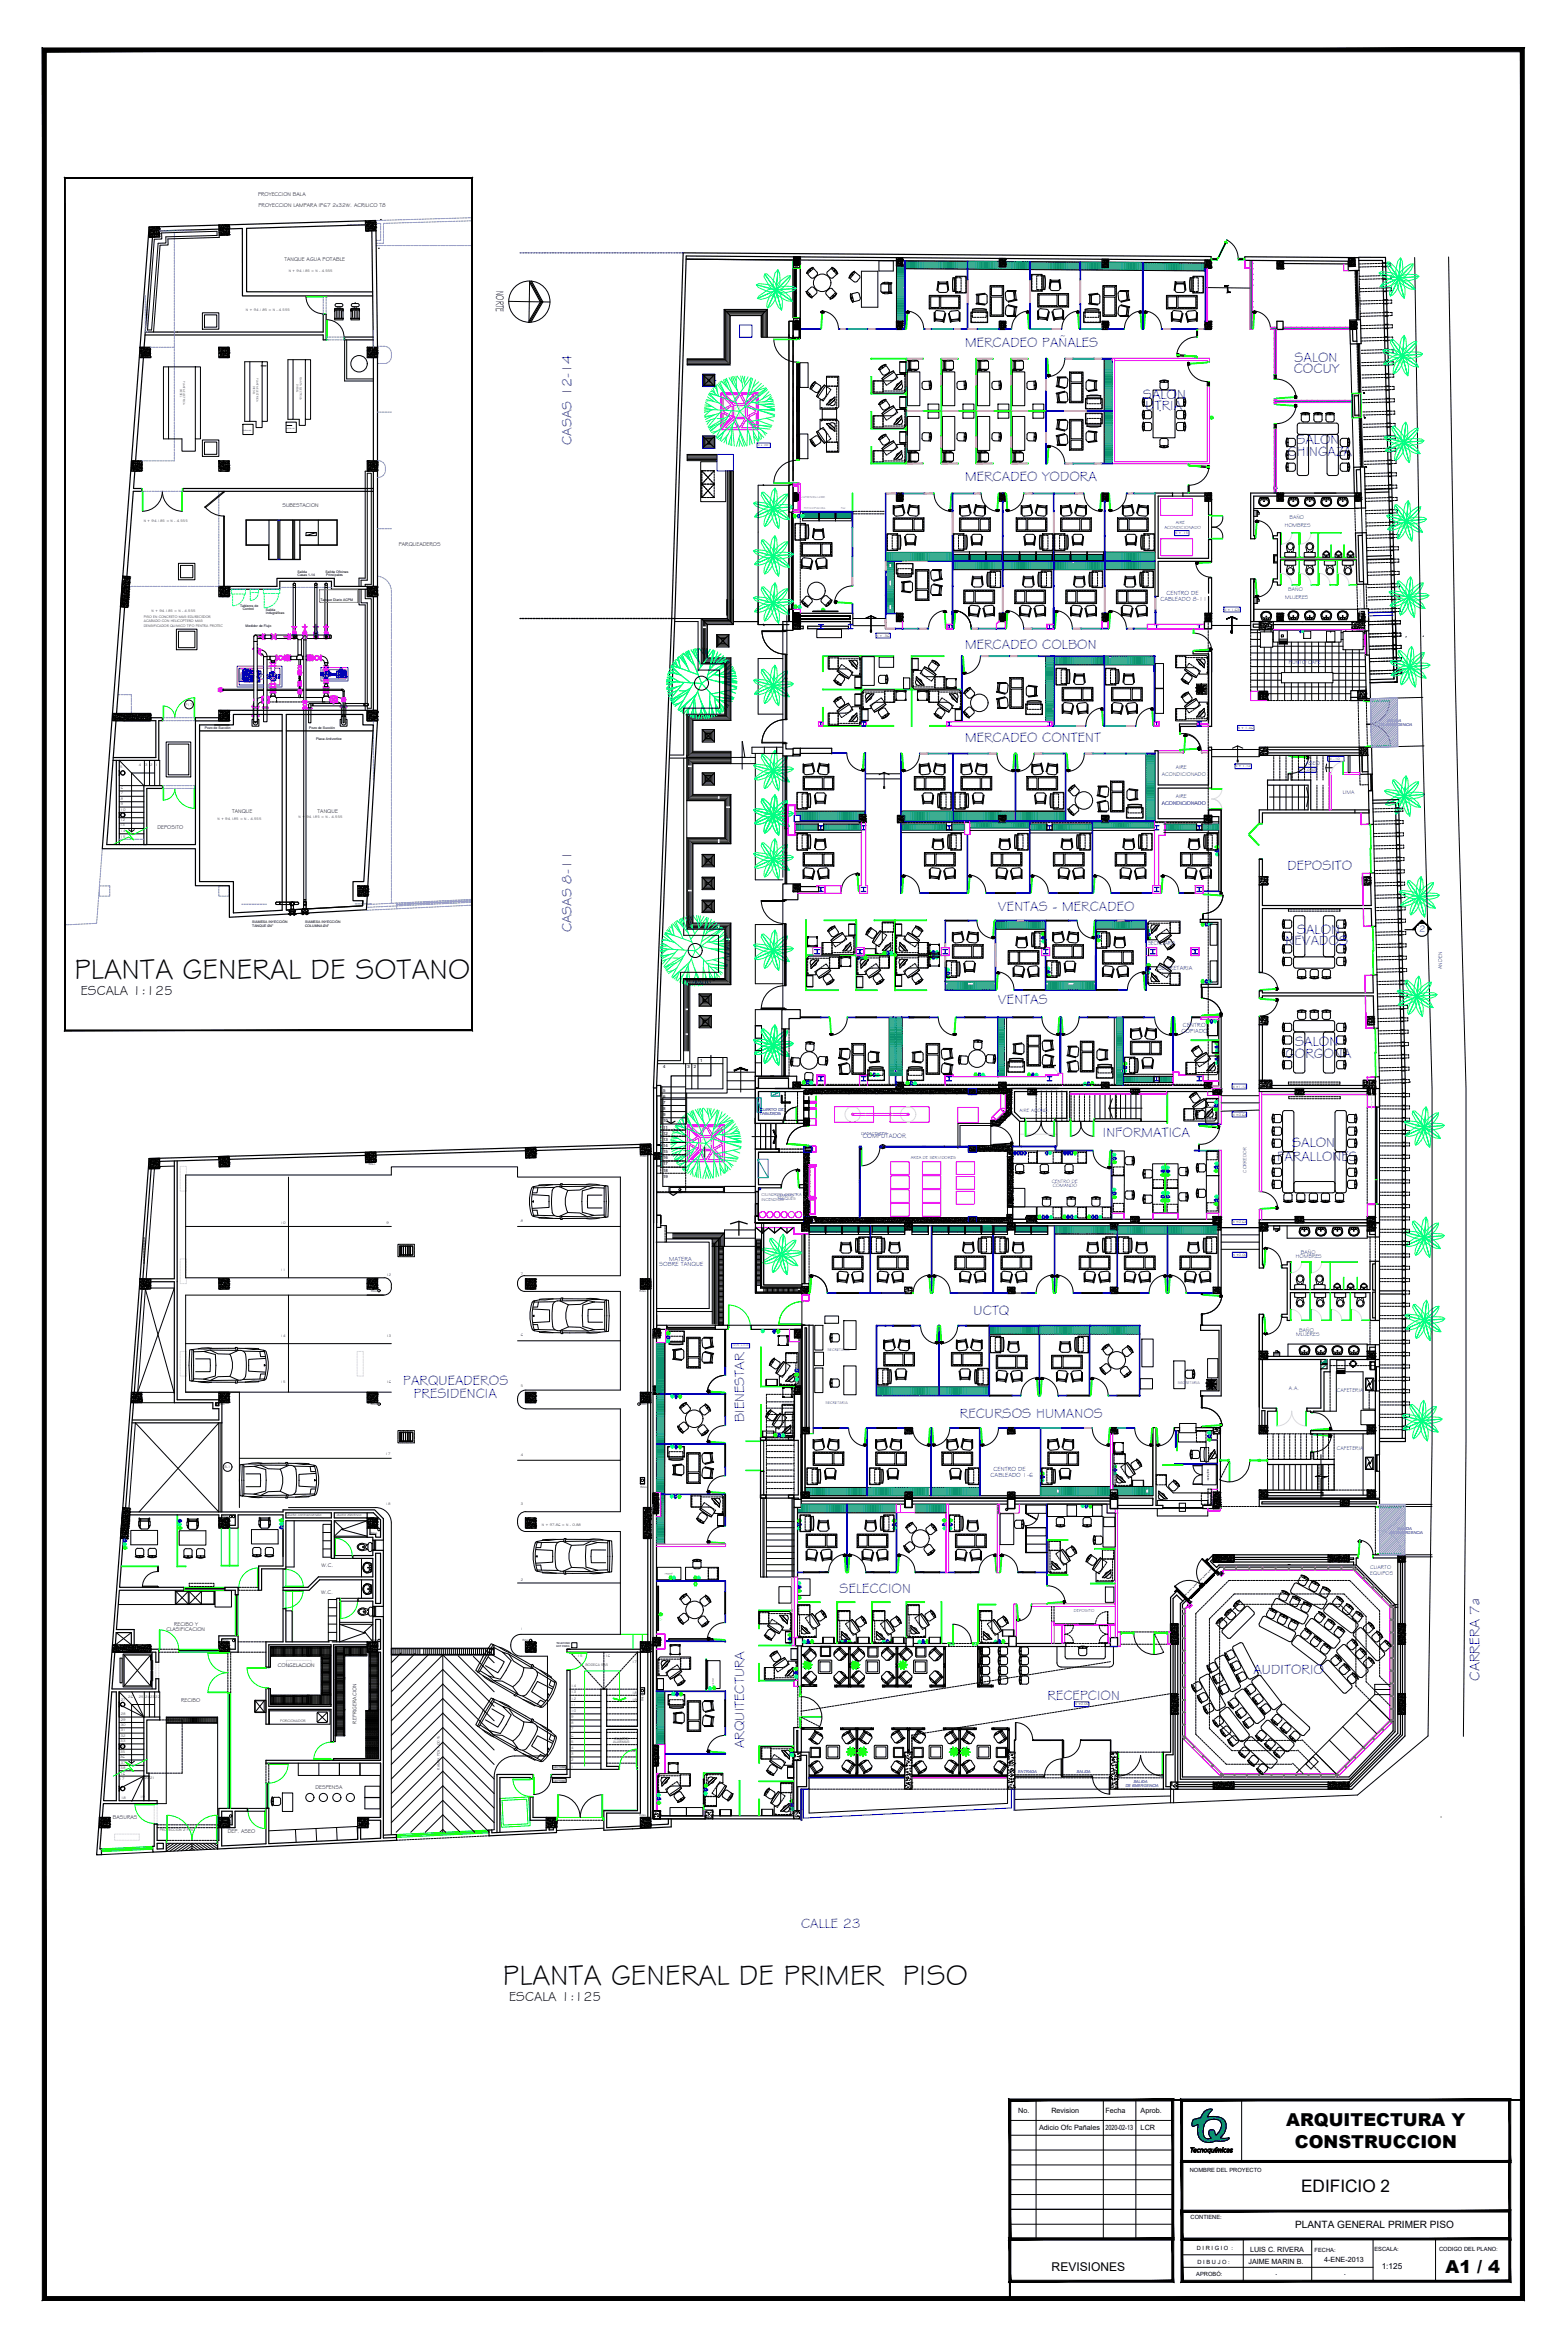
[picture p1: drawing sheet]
<svg xmlns="http://www.w3.org/2000/svg" width="610mm" height="914mm" viewBox="0 0 610 914" stroke-linecap="round" stroke-linejoin="round" font-family="sans-serif">
<defs><g id="words">
<g font-size="11.4">
<text x="29" y="381">PLANTA GENERAL DE SOTANO</text>
<text x="195.7" y="772.2">PLANTA GENERAL DE PRIMER PISO</text>
</g>
<g font-size="6.9">
<text x="500.4" y="827.4">ARQUITECTURA Y</text>
<text x="503.7" y="835.7">CONSTRUCCION</text>
<text x="562.4" y="884.4">A1 / 4</text>
</g>
<text font-size="6.7" x="506.2" y="853.1">EDIFICIO 2</text>
<text font-size="5.6" fill="#00f" x="575.6" y="654" transform="rotate(-90 575.6 654)">CARRERA 7a</text>
<g font-size="5.4" fill="#00f">
<text x="375.5" y="135">MERCADEO PAÑALES</text>
<text x="503.6" y="140.9">SALON</text>
<text x="503.3" y="145.1">COCUY</text>
<text x="444.6" y="155.2">SALON</text>
<text x="445.6" y="159.5">UTRIA</text>
<text x="222.3" y="173.1" transform="rotate(-90 222.3 173.1)">CASAS 12-14</text>
<text x="504.3" y="172.7">SALON</text>
<text x="500.8" y="177.5">CHINGAZA</text>
<text x="375.5" y="187.3">MERCADEO YODORA</text>
<text x="375.5" y="252.4">MERCADEO COLBON</text>
<text x="375.5" y="288.8">MERCADEO CONTENT</text>
<text x="500.8" y="338.3">DEPOSITO</text>
<text x="388.2" y="354.3">VENTAS - MERCADEO</text>
<text x="222.3" y="362.8" transform="rotate(-90 222.3 362.8)">CASAS 8-11</text>
<text x="504.6" y="363.4">SALON</text>
<text x="500.1" y="367.8">NEVADOS</text>
<text x="388.2" y="390.8">VENTAS</text>
<text x="503.9" y="407.2">SALON</text>
<text x="500.1" y="411.5">GORGONA</text>
<text x="429" y="442.4">INFORMATICA</text>
<text x="502.7" y="446.3">SALON</text>
<text x="496.9" y="451.7">FARALLONES</text>
<text x="378.8" y="511.6">UCTQ</text>
<text x="156.9" y="538.9">PARQUEADEROS</text>
<text x="161" y="544.1">PRESIDENCIA</text>
<text x="373.4" y="551.7">RECURSOS HUMANOS</text>
<text x="289.5" y="553.3" transform="rotate(-90 289.5 553.3)">BIENESTAR</text>
<text x="326.6" y="620">SELECCION</text>
<text x="487.6" y="651.6">AUDITORIO</text>
<text x="407.5" y="661.5">RECEPCION</text>
<text x="289.5" y="680.2" transform="rotate(-90 289.5 680.2)">ARQUITECTURA</text>
<text x="311.7" y="750.2">CALLE 23</text>
</g>
<g font-size="5.3">
<text x="31.4" y="387.3">ESCALA 1:125</text>
<text x="198.1" y="778.5">ESCALA 1:125</text>
</g>
<text font-size="4.7" x="409.1" y="883.8">REVISIONES</text>
<text font-size="4.5" x="193" y="113.2" transform="rotate(91 193 113.2)">NORTE</text>
<text font-size="3.9" x="503.9" y="867">PLANTA GENERAL PRIMER PISO</text>
<text font-size="3.8" fill="#00f" x="552.1" y="362.7">2</text>
<g font-size="3.2">
<text x="496.1" y="885.1">.</text>
<text x="522.7" y="885.1">.</text>
<text x="537.5" y="882.8">1:125</text>
</g>
<g font-size="2.8">
<text x="396.1" y="822.2">No.</text>
<text x="409" y="822.2">Revision</text>
<text x="430" y="822.3">Fecha</text>
<text x="443.7" y="822.4">Aprob.</text>
<text x="404.2" y="828.7">Adicio Ofc Pañales</text>
<text x="430" y="828.8">2020-02-13</text>
<text x="443.7" y="828.9">LCR</text>
<text x="485.7" y="881.1">JAIME MARIN B.</text>
<text x="486.3" y="876.2">LUIS C. RIVERA</text>
<text x="515.2" y="880.3">4-ENE-2013</text>
</g>
<text font-size="2.5" fill="#00f" x="335.6" y="442.8">COMPUTADOR</text>
<g font-size="2.4" fill="#00f">
<text x="451.4" y="233.8">CABLEADO 8-11</text>
<text x="453.8" y="231.6">CENTRO DE</text>
<text x="446.6" y="367.7">SECRETARIA</text>
<text x="450.6" y="377.4">SECRETARIA</text>
<text x="459.7" y="401.8">COPIADO</text>
<text x="460.2" y="399.6">CENTRO</text>
<text x="260.3" y="490.6">MATERA</text>
<text x="256.4" y="492.5">SOBRE TANQUE</text>
<text x="385.4" y="574.5">CABLEADO 1-6</text>
<text x="386.5" y="572.3">CENTRO DE</text>
</g>
<g font-size="2.2">
<text x="100.4" y="76.5">PROYECCION BALA</text>
<text x="100.6" y="80.5">PROYECCION LAMPARA IP67 2x32W. ACRILICO T8</text>
<text x="110.6" y="101.6">TANQUE AGUA POTABLE</text>
<text x="109.9" y="197.3">SUBESTACION</text>
<text x="155.2" y="212.5">PARQUEADEROS</text>
<text x="90.3" y="316.4">TANQUE</text>
<text x="123.5" y="316.4">TANQUE</text>
<text x="61.3" y="322.7">DEPOSITO</text>
<text x="125.1" y="609.6">W.C.</text>
<text x="124.9" y="620.2">W.C.</text>
<text x="64.8" y="634.7">CLASIFICACION</text>
<text x="67.8" y="632.5">RECIBO Y</text>
<text x="108.1" y="648.8">CONGELACION</text>
<text x="70.5" y="662.4">RECIBO</text>
<text x="138.7" y="670.6" transform="rotate(-90 138.7 670.6)">REFRIGERACION</text>
<text x="122.8" y="696">DESPENSA</text>
<text x="43.9" y="707.7">BASURAS</text>
<text x="88.6" y="713.1">DEP. ASEO</text>
<text x="462.9" y="845.1">NOMBRE DEL PROYECTO</text>
<text x="463.2" y="863.5">CONTIENE:</text>
<text x="465.6" y="875.6">D I R I G I O :</text>
<text x="534.7" y="875.8">ESCALA:</text>
<text x="559.9" y="875.7">CODIGO DEL PLANO:</text>
<text x="465.9" y="880.7">D I B U J O :</text>
<text x="511.4" y="876.1">FECHA:</text>
<text x="465.4" y="885.7">APROBÓ:</text>
</g>
<g font-size="2.2" fill="#00f">
<text x="501.6" y="201.9">BAÑO</text>
<text x="499.8" y="204.9">HOMBRES</text>
<text x="499.9" y="233.1">MUJERES</text>
<text x="501.1" y="230.1">BAÑO</text>
<text x="501.4" y="258.4">PUNTO CAFE</text>
<text x="457.4" y="299">AIRE</text>
<text x="508" y="297.6">ASEO</text>
<text x="452" y="301.8">ACONDICIONADO</text>
<text x="457.4" y="310.3">AIRE</text>
<text x="522.4" y="309.1">UMA</text>
<text x="452" y="313.1">ACONDICIONADO</text>
<text x="561" y="377" transform="rotate(-90 561 377)">ANDEN</text>
<text x="504.1" y="489.7">HOMBRES</text>
<text x="506.1" y="488">BAÑO</text>
<text x="504.2" y="519.9">MUJERES</text>
<text x="505.4" y="518.4">BAÑO</text>
<text x="501.4" y="540.8">A.A.</text>
<text x="520" y="541.5">CAFETERIA</text>
<text x="520" y="564.1">CAFETERIA</text>
<text x="533" y="610.7">CUARTO</text>
<text x="533.1" y="612.6">EQUIPOS</text>
</g>
<g font-size="1.9" fill="#00f">
<text x="396.7" y="432.8">AIRE ACOND.</text>
<text x="409.2" y="460.3">CENTRO DE</text>
<text x="409.6" y="461.8">COMANDO</text>
<text x="484.9" y="456.3" transform="rotate(-90 484.9 456.3)">CORREDOR</text>
</g>
<g font-size="1.8" fill="#00f">
<text x="457.4" y="203.8">AIRE</text>
<text x="453" y="205.8">ACONDICIONADO</text>
</g>
<text font-size="1.8" fill="#00ffbf" x="257.7" y="630.7" transform="rotate(-90 257.7 630.7)">V</text>
<text font-size="1.7" fill="#00ffbf" x="318.1" y="238">V</text>
<g font-size="1.7">
<text x="272.3" y="413.2">1</text>
<text x="258" y="415.6">4</text>
<text x="267.5" y="415.6">3</text>
<text x="269.9" y="415.6">2</text>
<text x="258" y="424.8">5</text>
<text x="258" y="427.1">6</text>
<text x="258" y="429.6">7</text>
<text x="258" y="432">8</text>
<text x="258" y="434.4">9</text>
<text x="258" y="436.8">10</text>
<text x="258" y="439.3">11</text>
<text x="258" y="441.5">12</text>
<text x="258" y="443.9">13</text>
<text x="258" y="446.4">14</text>
<text x="258" y="448.7">15</text>
<text x="258" y="451.1">16</text>
<text x="258" y="453.4">17</text>
<text x="258" y="456">18</text>
<text x="258" y="458.2">19</text>
</g>
<g font-size="1.7" fill="#00f">
<text x="295.7" y="433.8">TABLEROS</text>
<text x="295.7" y="432.2">CUARTO DE</text>
<text x="335" y="441.8">DATACENTER</text>
<text x="354.4" y="450.9">AREA DE SERVIDORES</text>
<text x="296.2" y="465.5">CILINDROS CONTRA</text>
<text x="296.2" y="467.3">INCENDIOS</text>
<text x="302.4" y="466.9">TANQUES</text>
<text x="302.4" y="465.7">CUARTO</text>
<text x="417.7" y="627.3">DEPOSITO</text>
</g>
<g font-size="1.6" fill="#00f">
<text x="539.6" y="280.8">SALIDA</text>
<text x="536.5" y="282.4">DE EMERGENCIA</text>
<text x="321.9" y="525.7">SECRETARIA</text>
<text x="458.2" y="538.6">SECRETARIA</text>
<text x="321.1" y="546.4">SECRETARIA</text>
<text x="540.6" y="596.8">DE EMERGENCIA</text>
<text x="543.7" y="595.2">SALIDA</text>
<text x="396" y="689.9">ENTRADA</text>
<text x="418.8" y="689.9">SALIDA</text>
<text x="437.8" y="695.2">DE EMERGENCIA</text>
<text x="440.9" y="693.6">SALIDA</text>
</g>
<g font-size="1.4">
<text x="112.3" y="105.8">N + 94.185 = N - 4.555</text>
<text x="95.7" y="121.2">N + 94.185 = N - 4.555</text>
<text x="55.9" y="203.2">N + 94.185 = N - 4.555</text>
<text x="59" y="238.3">N + 94.185 = N - 4.555</text>
<text x="55.9" y="240.3">PISO EN CONCRETO MAS EDURECEDOR</text>
<text x="55.9" y="242.1">ACABADO CON HELICOPTERO MAS</text>
<text x="55.9" y="243.8">DENSIFICADOR QUIMICO TIPO PENTRA PROTEC</text>
<text x="72.2" y="274.7">P17</text>
<text x="46.8" y="298.9">5</text>
<text x="54" y="298.1">4</text>
<text x="56.5" y="298.1">3</text>
<text x="58.4" y="298.1">2</text>
<text x="60.5" y="298.1">1</text>
<text x="46.9" y="311.3">8</text>
<text x="46.9" y="309">7</text>
<text x="46.9" y="307">6</text>
<text x="46.9" y="317.4">11</text>
<text x="46.9" y="315.5">10</text>
<text x="46.9" y="313.4">9</text>
<text x="46.7" y="321.5">13</text>
<text x="46.8" y="319.6">12</text>
<text x="46.9" y="323.8">14</text>
<text x="84.6" y="319">N + 94.185 = N - 4.555</text>
<text x="116.1" y="318.3">N + 94.185 = N - 4.555</text>
<text x="46.9" y="326.1">15</text>
<text x="109.3" y="476.4">10</text>
<text x="150.4" y="476.4">9</text>
<text x="202.6" y="475.5">8</text>
<text x="150.4" y="496.7">12</text>
<text x="202.6" y="496.1">7</text>
<text x="109.3" y="520.1">14</text>
<text x="150.4" y="520.1">13</text>
<text x="202.6" y="519.9">6</text>
<text x="109.3" y="538.3">15</text>
<text x="150.4" y="538.3">16</text>
<text x="202.6" y="539.9">5</text>
<text x="150" y="566.1">17</text>
<text x="202.6" y="566.5">4</text>
<text x="87.3" y="571.3">B-1</text>
<text x="150.1" y="585.7">18</text>
<text x="202.6" y="585.6">3</text>
<text x="111.8" y="589.9">ducto contraincendio</text>
<text x="131" y="589.9">ducto electrico</text>
<text x="210.8" y="593.7">N + 97.86 = N - 0.88</text>
<text x="202.6" y="615.1">2</text>
<text x="224.7" y="644.6">15</text>
<text x="235.5" y="644.6">16</text>
<text x="245.9" y="646.9">17</text>
<text x="227.8" y="648.2">BODEGA SAS</text>
<text x="222.2" y="658.8">13</text>
<text x="222.2" y="656.5">14</text>
<text x="245.9" y="659.2">18</text>
<text x="46.9" y="661.9">27</text>
<text x="49.9" y="660.6">26</text>
<text x="54" y="660.6">25</text>
<text x="56.5" y="660.6">24</text>
<text x="58.4" y="660.6">23</text>
<text x="60.4" y="660.6">22</text>
<text x="222.2" y="663.7">11</text>
<text x="222.2" y="661.3">12</text>
<text x="245.9" y="661.8">19</text>
<text x="46.9" y="671.4">30</text>
<text x="46.9" y="669.5">29</text>
<text x="46.9" y="667.1">28</text>
<text x="109.1" y="670.1">PORCIONADOR</text>
<text x="222.2" y="670.8">8</text>
<text x="222.2" y="668.5">9</text>
<text x="222.2" y="666.1">10</text>
<text x="46.9" y="678">33</text>
<text x="46.9" y="675.8">32</text>
<text x="46.9" y="673.7">31</text>
<text x="222.2" y="675.7">6</text>
<text x="222.2" y="673.3">7</text>
<text x="239.1" y="676.9">CUARTO</text>
<text x="46.7" y="683.9">36</text>
<text x="46.8" y="682.1">35</text>
<text x="46.9" y="679.9">34</text>
<text x="222.2" y="682.9">3</text>
<text x="222.2" y="680.6">4</text>
<text x="222.2" y="678.1">5</text>
<text x="238.6" y="678.1">ALARMAS</text>
<text x="46.9" y="688.5">38</text>
<text x="46.9" y="686.2">37</text>
<text x="171.1" y="688.6" transform="rotate(-90 171.1 688.6)">RAMPA PEN 1.00 %</text>
<text x="222.2" y="685.2">2</text>
<text x="222.2" y="687.9">1</text>
<text x="46.6" y="692.5">17</text>
<text x="46.8" y="690.5">16</text>
<text x="56.2" y="692.4">20</text>
<text x="58.4" y="692.4">21</text>
<text x="47.1" y="700">18</text>
<text x="54.5" y="699.7">19</text>
<text x="62.2" y="712.4">PROYECCION 2 PISO</text>
</g>
<g font-size="1.3">
<text x="457.1" y="207.9">N + .15</text>
<text x="115.7" y="224.2">Casas 1-14</text>
<text x="115.7" y="222.8">Salida</text>
<text x="126.7" y="222.9">Salida Oficinas</text>
<text x="126.9" y="224.3">Principales</text>
<text x="124.7" y="233.8">Tanque Diario ACPM</text>
<text x="93.4" y="236.3">Tableros de</text>
<text x="94.4" y="237.4">Control</text>
<text x="103.4" y="237.6">Salida</text>
<text x="103.4" y="238.8">Indugráficas</text>
<text x="476.2" y="237.7">N + 1.63</text>
<text x="95.5" y="243.9">Medidor de Flujo</text>
<text x="340.9" y="247.8">N + .36</text>
<text x="79.7" y="283.8">Pozo de Succión</text>
<text x="120.3" y="283.7">Pozo de Succión</text>
<text x="123" y="287.9">Placa Antivortice</text>
<text x="481.6" y="283.7">N + 1.46</text>
<text x="480.5" y="298.6">N + 1.12</text>
<text x="505.7" y="299.9">N +-0.00</text>
<text x="517.2" y="295.7">N -.10</text>
<text x="98.1" y="359.2">SIAMESA INYECCIÓN</text>
<text x="118.7" y="359.2">SIAMESA INYECCIÓN</text>
<text x="98.1" y="360.6">TANQUE Ø4&quot;</text>
<text x="118.7" y="360.7">COLUMNA Ø4&quot;</text>
<text x="479.5" y="423.2">N +1.12</text>
<text x="479.5" y="434.1">N +0.64</text>
<text x="479.5" y="476">N +0.64</text>
<text x="479.6" y="488.7">N +0.00</text>
<text x="418.1" y="663.6">N +0.00</text>
</g>
<g font-size="1.2" fill="#00f">
<text x="291.9" y="296.5">1</text>
<text x="291.9" y="294.5">2</text>
</g>
<g font-size="1.2">
<text x="143.4" y="453.4">BALL</text>
<text x="249.1" y="450.3">BALL</text>
<text x="144.4" y="502.6">BALL</text>
<text x="248.8" y="502.6">BALL</text>
<text x="84.9" y="546.9">BALL</text>
<text x="144.3" y="546.9">BALL</text>
<text x="249" y="546.9">BALL</text>
<text x="249.2" y="579">BALL</text>
<text x="86.5" y="590.4">BAG</text>
<text x="144.2" y="596.8">BALL</text>
<text x="86.5" y="638.6">BAG</text>
<text x="144.3" y="638.6">BALL</text>
<text x="203.2" y="638.6">BALL</text>
<text x="250.4" y="662.1" transform="rotate(-90 250.4 662.1)">BALL</text>
<text x="248.8" y="706.8">BALL</text>
<text x="90.1" y="709.9" transform="rotate(-90 90.1 709.9)">BALL</text>
</g>
<g font-size="1.1">
<text x="71.3" y="148.3" transform="rotate(90 71.3 148.3)">PLANTA ELECTRICA</text>
<text x="99.8" y="147.2" transform="rotate(90 99.8 147.2)">PLANTA ELECTRICA</text>
<text x="115.4" y="149.4" transform="rotate(90 115.4 149.4)">DIESEL</text>
<text x="116.6" y="146.5" transform="rotate(90 116.6 146.5)">PLANTA ELECTRICA</text>
<text x="70.1" y="151.2" transform="rotate(90 70.1 151.2)">DIESEL</text>
<text x="98.6" y="150.1" transform="rotate(90 98.6 150.1)">DIESEL</text>
<text x="294.8" y="173.6">N + .00</text>
</g>
<g font-size="1" fill="#00f">
<text x="312.1" y="193.6">IMPRESORA LASER</text>
<text x="312.8" y="198.1">FOTOCOPIADORA</text>
<text x="327.2" y="198.2">FAX</text>
<text x="285.2" y="523.9">NIVEL +-0.00</text>
</g>
<g font-size="1">
<text x="469.7" y="571.5" transform="rotate(90 469.7 571.5)">caja fuerte</text>
<text x="261.6" y="612.2" transform="rotate(-180 261.6 612.2)">plotter</text>
<text x="216.5" y="639.7">TELEFONO</text>
<text x="216.5" y="640.9">EXT PARQ.</text>
<text x="277.7" y="655.9" transform="rotate(-90 277.7 655.9)">plotter</text>
<text x="215.3" y="688.1">LECTORA</text>
<text x="215.3" y="693.2">LECTORA</text>
</g>
<g font-size=".9">
<text x="94.6" y="167.7">baterias</text>
<text x="111.4" y="166.9">baterias</text>
</g>
</g></defs>
<!-- layer: pisos -->
<g fill="none" stroke="#000" stroke-width=".39">
<path d="M486.5 254.1h44.6M486.5 256.8h44.7M486.5 259.4h44.7M486.5 246.2h3.8M486.5 248.8h3.8M486.5 251.5h3.8M489.2 245.1v23.8M491.8 245.1v.8M491.8 251.8v17.1M494.5 251.8v20.8M494.5 245.1v.8M495.1 246.2h.2"/>
<path d="M495.1 248.8h.2M495.1 251.5h27.4M497.1 249.9v22.7M499.7 250.6v11.1M502.4 249.9v11.8M505 249.9v11.8M507.7 249.9v11.8M510.3 249.9v11.8M513 249.9v11.8M515.6 249.9v11.8M518.2 249.9v11.8M520.9 249.9v22.7"/>
<path d="M521.7 246.2h.8M521.7 248.8h.8M523.5 252.8v19.8M523.5 245.1v.6M526.1 245.1v.6M526.1 252.8v15.9M528.8 245.1v.6M528.8 252.8v15.9M530.3 246.2h.6M530.3 248.8h.6M530.3 251.5h.7M486.5 267.3h44.9"/>
<path d="M486.5 262h12M486.5 264.7h12M493.1 269.9h32.4M499.7 265.7v6.9M502.4 265.7v6.9M505 265.7v6.9M507.7 265.7v6.9M510.3 265.7v6.9M513 265.7v6.9M515.6 265.7v6.9M518.2 265.7v6.9M518.5 262h12.8"/>
<path d="M518.5 264.7h12.8M531.4 267.9v.7"/>
</g>
<!-- layer: MUROS -->
<g fill="none" stroke="#000" stroke-width=".47">
<path d="M59.3 92.3l-3.3 43M85.2 89.2l-23.2 .6M89.2 89.1l5.1-.2v26.2h50.7M142.2 85.9l-84.2 2.4-18.2 241.9h36.2v14.4h13.2v12.3l53.3-2.9 .4-5.2M142.2 87.5l-46.3 1.4v24.6l49.1 .1M144.4 88.3h.1M144.7 89.8l.5 45.4M146.3 89.8l.6 45.3v93.1M206 109.8l4.2 7.7-4.4 7.5M206.4 109.6l4.3 7.9-4.6 7.7M206.8 109.4l4.4 8.1-4.7 7.9M267 100.8l41.7 .4"/>
<path d="M308.7 103.2v1h2.4v-1M309.5 103.2v.2h.8v-.2M311.3 101.2l37.4 .2M351.2 101.5l37.5 .2M391.1 101.8l37.7 .2M431.1 102l37.7 .3M499.2 102.5l25.4 .2M527 100.2v1.4M528.6 100.2l.1 5-4.2 .1-.1-3.7M528.6 100.2l-44.4-.3v1.4l40.4 .3M528.6 100.1l10.4 .1v2M528.6 101.3h9.2v1"/>
<path d="M537.8 102.3l4.5 161.9M537.9 103.8h1.2M538.1 111.8h1.2M538.6 116.6h1.2M539 102.2l-1.2 .1M539 102.2l.1 1.6M539.1 103.8l4.4 161.6M539.2 107l-1.2 .1M539.2 108.6l-1.2 .1M539.4 113.4l-1.3 .1M539.8 118.2h-1.2M55.8 139.1l-3.1 40.2"/>
<path d="M56.5 129.2h69.2v-6.9h1.2v9.9h-1.2v-1.9h-69.3M145.2 131.1h-11.1v1.1h11.1M145.2 139.1v40.2M308.5 125v6.7M309.5 125v-.4h.8v.4M310.9 128.2v3.1h-2.4M311.1 125v-1.2h-2.4v1.2h-1.8v6.2M311.3 123.6v8.1h-2.8l-1.6-.5 1.6 .5h2.8zM525.1 124.5l4.2-.1 .2 9.3-4.2 .2zM527.7 128.1l.2 4.7h-1.6l-.1-4.6M538.7 132.6h1.2M539.8 131l-1.2 .1"/>
<path d="M539.9 121.4l-1.2 .1M540 123l-1.3 .1M540 135.8h-1.2M540 137.4l-1.2 .1M540 126.2h-1.2M540.1 127.8h-1.2M526 153.2l3.3-.1 .2 9.2-3.2 .1zM526.8 154h1.6l.3 7.5-1.7 .1zM538.9 140.6h1.2M539.3 155h1.2M540.1 142.2h-1.2M540.2 145.4l-1.2 .1"/>
<path d="M540.3 147l-1.2 .1M540.3 150.2h-1.1M540.4 151.8h-1.2M540.6 156.6h-1.3M540.6 159.8l-1.2 .1M539.7 169.4h1.2M540.7 161.4l-1.2 .1M540.8 164.6h-1.3M540.8 166.2h-1.2M540.9 171h-1.2M541 174.2h-1.2M541.1 175.8l-1.2 .1"/>
<path d="M541.1 179h-1.1M52.5 183.3l-.6 6.8h3.3v1.1h-3.3l-2.5 33.1M145.2 183.3v44.9M145.2 190.1h-74v1.1h74M306.9 188.8v10.5M308.5 188.3v11h-1.6v-10.5M308.5 188.3v11M308.5 188.3l-1.6 .5M449.3 191.9h6.8v1.1h-5.5v24.3h19.6v-7.4h1.1v8.5h-20.7v13.7h-1.3zM468.8 193h-8.6v-1.1h11.1v8.5h-1.1v-5.4M496.7 191.9h-10.2v17.7h1.6v-1.2h-.4v-15.4h9M499.2 193h27.9"/>
<path d="M499.2 191.9h29.1M526.9 191.9l-.3-10.1 4.2-.1 .4 16-4.2 .1-.1-4.8M529.2 181.7l.3 10.1M529.3 182.8h-1.7l.3 9M529.6 195v2.7M540.1 185.4h1.2M540.3 191.4l-9.2 .3M540.5 199.8h1.2M540.6 190.2l-9.5 .3M541.2 180.6h-1.2M541.3 183.8l-1.2 .1M541.4 188.6h-1.2"/>
<path d="M541.4 190.2h-1.1M541.5 193.4h-1.2M541.6 195h-1.2M541.7 198.2h-1.2M497 215.9h-1.5v3.1h1.5M497 216.2h-1.1v2.5h1.1M527.6 216.8l-.3-9.4 4.2-.1 .5 20-4.1 .1-.3-9.4M527.7 217h-29.6v-9.7h-1.1v1.1h-1.7v1.2h1.7v15.7h-1.7v1.1h1.7v1.3h1.1v-9.9h29.7M529.9 208.3l-1.5 .1 .4 18 1.6-.1M529.9 207.3l.6 20M540.9 214.2h1.2M541.3 217.4l-9.5 .3"/>
<path d="M541.3 216.2l-9.6 .3M541.8 203h-1.2M541.9 204.6h-1.3M542 207.8h-1.3M542 209.4h-1.2M542.1 212.6h-1.2M542.2 217.4h-1.2M542.2 219h-1.1M48.5 236.3l-3.2 41.3M89.2 228.2h18.5v-3.2h22.3v3.2h12.9M89.2 229.3h19.6v-3.1h20.1v3.1h14M145.2 232.2v44.2"/>
<path d="M146.9 232.2v48.2M311.1 238.6h20.7v4.4h-1v-1.1h-19.5M311.3 238.6v3.3M311.3 238.6h.1M330.8 239.6h-19.5h19.5v1.2h-19.5M330.8 239.6h-19.5h19.5M330.8 239.6v1.2v-1.2M330.8 239.6v1.2M470.2 230.8v-6h1.1v17.1M470.2 232.1v6.5M487.7 226.4h.4v-1.1h-1.6v16.6M487.7 225.3v16.6"/>
<path d="M530.8 238.6l-.1-.7-1.5 .1v.6M541.1 222.2h1.2M541.3 228.6h1.2M541.5 236.6h1.2M542.4 223.8h-1.2M542.5 227h-1.2M542.6 231.8h-1.2M542.6 233.4h-1.2M542.8 238.2h-1.2M261.3 240.6l4.5-142.2 205.3 1.4v1.4l-204.1-1.6-4.5 141.1-7.1 182.6h-1.2M261.3 240.7l-7.1 182.6M306.9 241.9v-4.8h1.6v4.8h-4v3.4h4v-1.8"/>
<path d="M311.3 240.8h19.5v-1.2v1.2M311.3 240.8h19.5h-19.5M311.3 240.8h19.5M311.3 243.7h1.2v.9h-1.2M314.2 243.7h15.9v.9h-15.9zM468.1 253.4h1.2h-1.2M470.2 254.4h-6.1v-1h7.2v29.3M486.5 241.9v3.2h3.4M486.5 241.9h3.4M489.9 242.9h-2.3v1.2h2.3M495.3 241.9h30.7M495.3 243h30.7"/>
<path d="M530.8 241.9l.1 4.8M530.8 241.8h1.6M532.4 240.7l.1 4.7-1.6 .1M532.5 241.7l-.2-4.8-4.2 .1 .2 4.9M541.7 243h1.2M541.9 251h1.2M542.8 241.4h-1.1l.6 22.8M543 246.2h-1.2M543.1 247.8h-1.3M543.2 252.6h-1.2M543.3 255.8h-1.3M543.3 257.4h-1.2"/>
<path d="M58.6 279.3h4.6v1.1h-1.4v15.5h-17.8M142.9 277.6v2.8h1.5M493.1 269.2v-.3h-3.6v3.5h3.6M525.5 271.4h2.8M531.5 268.6l-.4-13.7h1.6l.4 17.7h-7.6v-3.9h2.7M531.5 271.9h1.6h-1.6M533 265.6l10.5-.2zM542.3 264.2l-9.4 .3M543.4 260.6h-1.2M543.4 262.2h-1.2M44.7 280.4h15.9v14.4h-16.5M45.1 280.4l-3.6 48.2h34.5v-49.3h9v1.2h4.2v-4.1h53.7l-.1 4.1h4.1l-3.8 64.1"/>
<path d="M45.3 295.9v32.7M46.4 295.9v32.7M76 280.5h13.2M83.5 282.1h7.3v-4.1h19v76.2l-19 1v-12.2h-13.2v-60.9h11.6M308.5 291.4h-2.8v-2.1h-1.2v4.8h4v-.6M311.3 293.5v.6h-2.8M311.3 293.2h12.3M311.3 291.2h12.3v2.2M458.9 281.7h6.9v1h-6.9zM470.2 291.9v13.5h-19.6v-13.3h-1.3v27.7h19.2M470.2 280.2v-25.8v27.4M470.2 282.7h1.1h-1.1"/>
<path d="M471.3 291.9h-1.1v-1.2h1.1v16h-20.7v11.9h17.9M493.1 290.7h40.5l.2 10.5-4.8 .1-.2-7.3M493.1 291.7h35.7M493.1 292.9h35.7M493.1 293.9h35.7M529.8 294l.2 6.3h2.2M532 290.8l.2 10.4M309.5 319.8h24.8M351.9 319.8h36.6M470.2 317.3v-2.2h4.9v31.8h-1v-29.1h-2.8M471.3 319.8h2.8M493.1 303.5h8v-2.4h1.2v2.4h7.6v11.6h22.7l.1 5.7h1.6l-.3-13.2-1.6 .1 .2 8.6h-41.5v4.1h-1.2v-5.3h19v-9.6h-15.8z"/>
<path d="M517.1 303.5v2M527.1 315.1v1.2M534 311.4l10.1-.3 2.6 112.6v137.2h-10M534 312.5l8.9-.2 2.6 111.4v136M543.1 319.1h1.1M544.1 314.3h-1.2M544.2 315.9h-1.2M56 328.6v-22.9h7.2v1.1h-6.1v21.8M489.9 334.3h1.2v6.8h-1.2zM489.9 334.3h1.2M543.1 320.7h1.2M543.4 335.1h1.2"/>
<path d="M544.4 323.9h-1.3M544.4 325.5h-1.2M544.4 328.7h-1.1M544.5 330.3h-1.2M544.6 333.5h-1.2M544.7 338.3h-1.2M544.7 339.9h-1.2M141.2 350.5l-.1 2-29.7 1.6v-76.1h29.8v4.1h4l-3.7 60.9h-4.2v7.5h3.9l-.1 2-29.7 1.6M311.3 344.2v-.3h-6.8v6.2h5.9v-3.1M311.3 345h7.2v2h-7.2M466.9 357.7h8.2v26.5h-7.7v-1.2h6.4v-24.1h-6.9zM489.9 344.3v34h1.2v-24.8h42.3l.2 7 1.6-.1-.5-20.8-1.6 .1 .3 12.6h-42.3v-8"/>
<path d="M543.6 343.1h1.2M543.8 349.5h1.2M543.9 357.5h1.3M544.8 344.7h-1.2M544.9 347.9h-1.2M545 352.7h-1.1M545.1 354.3h-1.2M545.2 359.1h-1.2M544.1 363.9h1.2M544.3 371.9h1.2M545.3 362.3h-1.2M545.4 367.1h-1.2"/>
<path d="M545.4 368.7h-1.2M545.5 373.5h-1.2M545.6 376.7h-1.2M545.6 378.3h-1.2M546.6 361.7h4M549.5 361.7l3.7-3.6 3.7 3.6M304.2 392.9h7.1v3.4h-4.3v4h-2.8zM489.9 385.5h1.2v.8h43.1l-.1-7h1.6l.5 20.8h-1.7l-.3-12.6h-43.1v.8h-1.2zM489.9 398.7v21.6M491.1 398.7v21.6M544.6 386.3h1.2M544.7 387.9h1.2"/>
<path d="M544.9 395.9h1.2M545.7 381.5h-1.2M545.8 383.1h-1.2M545.9 391.1h-1.2M546 392.7h-1.2M546.1 397.5h-1.2M276.6 410.7v7.9h-15.5v18.5M535 419h1.6l.1 4.5-1.6 .1zM545 402.3h1.2M545.2 410.3h1.2M545.3 416.7h1.3M546.2 400.7h-1.2"/>
<path d="M546.3 405.5h-1.2M546.3 407.1h-1.2M546.4 411.9h-1.1M546.5 415.1h-1.2M546.7 419.9h-1.3M254.3 423.3v25.3M255.4 426.4h1.6v-4h-1.6v26.2M259.5 436.3l1.6 .8 1.5-.8M293.8 435.1v2h10.9M304 426.2v2.7M304.1 429.1h3.2M304.1 428.8h3.2"/>
<path d="M304.2 426.3v2.5M309.9 421.1v-2.3h-16.1v4.5h1.3v-3.8h11.6v4M311.3 422.4h37.3M312.7 435.9h-2.4v1.2h2.4M312.7 426.7v-2h-17.6v11.2h9.6v1.2M312.7 431h2v.9h-2zM312.7 425.5h63.9M314.7 435.1v2.8h-2M314.7 428.3h-2v1h2M314.7 435.1h-2v2.8M314.7 428.3v1M348.6 423.5h-54.8v13.6h10.9"/>
<path d="M351.4 422.4h37.1M351.4 423.5h37.1M379.9 425.5h11.6v6.9l-3.6 3.5h-2.5v2h3.3l4.7-4.7M391.3 423.5h20.7M391.3 422.4h37.2M392.8 423.5h35.7M393.4 423.5v9.7M399.9 424.7h-5.2v8l2.4 2.4h1.5v1.2h-2l-3.2-3.1M403.1 424.7h11.9v10.4h-4.5v1.2h5.6v-11.6h23.8M425.7 435.3h18.2v1h-18.2zM431.3 422.4h37.2M431.3 423.5h37.2"/>
<path d="M443.1 424.7h28.8M474.1 422.6v-26.9h1v27.8M489.9 423.5v1.2h14M494.7 422.4h35.6M494.7 423.5h35.6M507.1 424.7h24.8M535.1 426v4.8h1.6M536.7 423.5v7.3v-7.3M545.5 439.7h1.2M545.5 434.9h1.2M545.5 436.5h1.2M545.5 430.1h1.2"/>
<path d="M545.5 431.7h1.2M545.5 425.3h1.2M545.5 426.9h1.2M546.7 421.5h-1.2M548.6 421h.1M58.8 454.8l-3.2 42.8M67.8 451.7v45.9h-9.3M68.9 451.7v93h16.2M85.2 451.2l-23.2 .7M142.1 449.6l-52.9 1.5M204.4 447.8l-58.3 1.7M249 446.5l-40.6 1.2"/>
<path d="M252 449.2v48.4M254.3 451.1v66.2M255.4 451.1v66.2M257 451.1v2.6h-1.6M257 445.6h-1.6h1.6h-1.6h1.6v3M293.8 447.1h9.3v1.3h-8v12.6h8.8v1.2h-8.8v1.4h-1.3zM312.7 448.4v25M314.7 448.4v25h2.8v.4M367.3 445.9v.1M372.7 446.4v.3M379.9 445.8h14v24h-2v-21.9h-12M545.5 458.9h1.2"/>
<path d="M545.5 454.1h1.2M545.5 455.7h1.2M545.5 449.3h1.2M545.5 450.9h1.2M545.5 444.5h1.2M545.5 446.1h1.2M545.5 441.3h1.2M257 476v-3.1h-1.6h1.6v4.7h-1.6M260.6 464.2l1.3 1 1.4-1M293.8 475.8h18.9M295.1 474.6v-1.4h-1.3v2.6M295.1 474.6h17.6"/>
<path d="M310.3 475.8h1.7h-1.7M310.3 475.8h1.7h-1.4M312.7 461h-1.6v1.2h1.6M314.7 475.8h37.3h-37.3M314.7 477h37.3M315.8 473.8h21v2M337.3 475.8v-2h.4v2M338 475.8v-2h.5v2M338.8 475.8v-2h.5v2M354.8 477h37.2M376.6 473.8h-37v2M379.9 473.8h12v-1.2h2v3.2"/>
<path d="M391.9 467.4h2M391.9 466.8h2M391.9 466.6h2M391.9 467.2h2M392.4 475.8h-37.6h37.6M393.9 474.4h5.6M394.8 477h37.2M403.2 474.4h36.7M432 475.8h-37.2h37.2M434.8 475.8h37.2zM434.8 477h37.2M439.9 475.8h-36.8h36.8"/>
<path d="M443.1 474.4h28.8M473.9 478.6v22.3M474.8 478.6h.1M475.1 475.8v27.5h-.3M489.9 479v14.4h1.6v-1.2h-.4v-13.2M493.1 475.8h38.8M493.1 477h38.8M503.9 474.6h-14v1.2M507.1 474.6h24.8M531.9 479v2.3h3.2M532.8 479v1.4h2.3M535.1 475.8h1.6h-1.6"/>
<path d="M535.1 473.4v-4.9h1.6v12.8h-1.6M535.1 479v2.3M545.5 474.9h1.2M545.5 473.3h1.2M545.5 479.7h1.2M545.5 478.1h1.2M545.5 468.5h1.2M545.5 470.1h1.2M545.5 463.7h1.2M545.5 465.3h1.2M545.5 460.5h1.2M58.5 498.7h9.3v47.1h15v2.3h2.3v4.4h-33.7"/>
<path d="M498.7 492.2h2.1v-1.2h1.2v10.8h31v-11h3.7v23h-3.7v-10.8h-31v10.8h-1.2v-1.2h-2.1v-1.2h2.1v-18h-2.1zM535.1 491.8h-1.1v10.2h1.1M535.1 490.8v23M545.5 494.1h1.2M545.5 492.5h1.2M545.5 498.9h1.2M545.5 497.3h1.2M545.5 489.3h1.2M545.5 484.5h1.2M545.5 482.9h1.2M545.5 487.7h1.2M55.3 501.6l-3.1 40.2"/>
<path d="M142.8 503.9h6.3M252 501.6v40.2M255.4 515.7h4v1.6h-4.2M278.3 515.7h4.8v1.6h-4.8zM311.6 501.2v1.6M312 500.6v-1.1h2.7v1.1M312 515.7h-19.8v1.6h19.8M312 515.7h4.4M312 515.7v67.3M313.2 515.7h-1.2v67.3M314.7 515.7v39.8M467.1 515.7h8v27.5h-8v-2h7.1v-23.5h-7.1z"/>
<path d="M535.1 502.8h-1.1v10h1.1M536.7 503.5h8.8M536.7 502.3h8.8M545.5 503.7h1.2M545.5 502.1h1.2M545.5 516.5h1.2M545.5 508.5h1.2M545.5 506.9h1.2M545.5 513.3h1.2M545.5 511.7h1.2M545.5 518.1h1.2M254 520.6v18.8"/>
<path d="M255.4 520.6v18.8M310.9 520.6v18.8M311.6 520.6v18.8M491.1 529v18.9h5.4v1.2h-3.4v5.6M491.1 525.8v-13.2h.4v-1.2h-1.6v46.5M493.1 529h23.2v3.6h-2.5M493.1 527.8h38.8M513.8 529v18.9h-5.3v1.2h1.4v.4h1.1v-.4h4.1v-15.3h2.3v-4.8h14.5M513.8 531h2.5M513.8 530.6h2.5M531.9 525.8v-2.6h4.8v8.6h-1.6v-2.8h1.6M535.1 523.2v2.6"/>
<path d="M535.1 524.2h-2.3v1.6M545.5 530.9h1.2M545.5 522.9h1.2M545.5 521.3h1.2M545.5 526.1h1.2M545.5 527.7h1.2M545.5 532.5h1.2M545.5 535.7h1.2M545.5 537.3h1.2M51.9 545.8l-3 40.9M83.9 545.8h1.2v1.2h-1.2zM85.1 553.6v34.7"/>
<path d="M86.3 545.8v7.8h-34.9M252 545.8v40.8M254 542.5v38.5M255.4 542.5v38.5M309.1 542.5v16.7h-13.2M311.6 542.5v40.9M313.2 555.5v-38.8h.6v38.8M313.2 557.9v22.7M456.9 555.5h2v1.2h-2zM472 555.5h-6.7v1.2h6.7M473.6 557.9v22.7M474.8 557.9v10"/>
<path d="M490.9 554.7v-5.8h1.2v5.8M531.9 556.7h-22v1.2h22M535.1 554.7v-13.5h1.6v24.9h-1.6v-8.2M536.7 559.7h10M545.5 550.1h1.2M545.5 551.7h1.2M545.5 545.3h1.2M545.5 546.9h1.2M545.5 556.5h1.2M545.5 554.9h1.2M545.5 542.1h1.2M545.5 540.5h1.2"/>
<path d="M249.1 574.9h1.6v2.4h-1.6zM295.9 560.5h14.7v21.2h-13.8M295.9 572.5h1.2M297.1 572.5h-1.2h1.2M297.1 572.5v9.2M474.8 568.7v11.9M493.1 567.9h16.8v-2.8h1.1v2.8h8v1.9h-25.9zM514.2 569.8v12M514.6 569.8v10h-21.5M535.1 579.8v-7.3h1.6v10.5h-1.6M48 598.7l-1.5 18.9h25v1.2h-25.1l-1.1 15.3h6.9v5.9M50.3 589.4h34.8v1.2"/>
<path d="M50.4 588.3h59.7v-.8h35.7l3.3 3.4v8.4h-4.1v-1.1h-2.2v-3.6M86.2 590.6v-1.2h5.3v4.1h-2.4M111.2 588.6h17.7v2h-17.7zM142.8 588.6v2h-12.8v-2h15.3l2.7 2.8v6.7h-1.9v-1.1h-2.2v-2.4M142.8 591.7h-12.8v14.7h-1.1v-14.7h-17.7v18.7h-9.4v8.4h-1.2v-9.5h9.5v-19.9h-17.5v5.2h-3.5M252 598.6v40.3M254 589v48.2M255.4 589v48.2M295.9 582.9v-10.4v10.4M295.9 582.9h14.7v.5M308.9 586.6v27h1.4v-27M311.7 584.1h40.3"/>
<path d="M311.7 585.3h40.3M312 583h40M314.7 582h37.3M354.8 583h37.2M354.8 582h37.2M354.8 584.1h37.2M354.8 585.3h37.2M394.8 583h37.2M394.8 582h37.2M394.8 584.1h37.2M394.8 585.3h37.2M434.8 583h13.7"/>
<path d="M434.8 582h13.7v-26.5h1.2v30.3h2.7v1.2h-17.6M448.5 583v2.8h-13.7M448.5 583v.4M472 585.8h-4.1v1.2h4.1M493.1 580.8h21.5v1.2h-21.5M514.6 581.8h17.3M521.5 583.4h-31.6v2.8h31.6M521.5 584.4h-30.6v.8h30.6M524.7 583.4h12v2.8h-12M524.7 584.4h10.8v.8h-10.8M531.9 583h-38.8h39.2M87.5 617.6h5.1v2.9h-1.1v-1.7h-4z"/>
<path d="M110.1 617.6h9.7l4.1-4h21.1v-7.2h-7.8v-1.1h7.8v-2h4.1v21.8h-4.1v-2.1h-5.7v-1.1h5.7v-7.2h-20.7l-4 4.1h-10.2zM146.1 604.4h1.9v19.5h-1.9zM472 605l-2.7 2.7 3.7 3.6 1.6-1.5h52.7l14.7 14.9M472 606.4l-1.1 1.1 2.4 2.4 .9-.9h53.4M480 605h36.7M480 606h36.7M480 607.8h36.7M480 606.8h36.7M524.7 605h3.6v1.2h-.7v2.8M524.7 606.2h1.9v.6h-1.9M524.7 607.8h1.9v1.2M527.6 609l15.1 15.4"/>
<path d="M543.8 605h-9.6v1.2h9.6M543.8 607.8v24M544.8 607.8v24M545.6 607.8v24M546.6 607.8v24M85.1 638.9v-2.4h7.5v6.4h-3.5M86.2 638.9v-1.2h5.3v4h-2.4M128.1 638.9h-16.9v-12.9h-1.1v12.9h-6.6v9.8h1.7v-8h23.6M129.2 638.9h13.6M131 621.9h1.1v17M142.8 640h-13v37.7M145 638.9v-9.9h4.1v86.2l5.2-.2"/>
<path d="M146.1 638.9v-8.8h1.9v11.6h-1.1M254 639.7v39.4M312.2 639.5h40.3M355.3 639.5h12.5M369.1 639.5v1.2M392.4 639.5h-12.1v1.2h12.1M395.4 639.5h19.2v1.2h-19.2M432 639.5h-2v1.2h2M455.4 639.8v19.2M456.4 639.8v19.2M457.2 639.8v19.2M458.2 639.8v19.2"/>
<path d="M460.2 623l-2.4-2.4-1.4 1.4v9.8M461 622.2l-1.8 1.8v68.3h65.9l17.6-18.5v-49.4M542 624.7v48.8l-17.2 17.9h-64.8v-67.1l1.6-1.6-3.7-3.6-2.5 2.5v10.2M542.7 624.4l-.7 .3M542.7 624.4h1.1M542.7 625.4h1.1M543.8 639.8v19.2M544.8 639.8v19.2M545.6 639.8v19.2M546.6 639.8v19.2M43.5 658.3h1.8v42.4h-5zM44.7 642.9l-1.1 14.3h17v-4h1.2v5.1h-15.4v42.4h14.7v1.1"/>
<path d="M44.9 640l.3-4.7h5.9v4.7M58.6 641.7h3.2v5.1h-1.2v-3.9h-15.9M104.6 648.7v-8.7h24.2v24h-24.2v-6.9M142.8 640.7h-12.4v37h-1.6v-12.6h-24.2v5.8h-1.1v-13.8h1.7v6.2h23.6M146.9 642.9h1.1v42.1h-44.5v1.1h44.5v21.1h-4.8M147.3 642.9v41.4h-17.5v.7M220.6 641.7v1.2h28.5v62.6h-13.1v5.7l13.1-.7M220.6 649.9h1.2v41.7h-7.3v-1.1h6.1zM221.8 641.7h-1.2h28.5M248 642.9v28.8h-12v-14.4h-2.2v31.2h7v-1.2h-4.8v-14.4h12v31.7h-13.1v7.6l26.2-1.3v-3.2M249.1 656.7h1.6v2.4h-1.6M252 642.9v64.3"/>
<path d="M255.4 640.4v38.7M310.3 656.2h1.4M310.3 640.4v16M352.5 640.7h-40.8v15.7M355.3 640.7h12.5M56 668.1h6.1v1.1h-5v20.7h.9v1.2h-2zM311.7 672.2h-2.9v9.6M311.7 672.4v9.4M455.4 667v14.8h-2.8v14.4h2.8M456.4 667v15.8h-2.8v12.4h1.8M457.2 667v26.4M458.2 667v26.4h13.8"/>
<path d="M543.8 667v7.4l-19.1 19M544.8 667v7.8l-20.1 20.1M545.6 667v8l-20.2 20.2h-.7M546.6 667v8.5l-20.8 20.7h-1.1M141.9 699.4h6M220.6 688.5h1.2M254 687.1v17.5M255.4 687.1v17.5M308.8 685v19.6M310 681.8v-8.4h.3v8.4M310 685v19.6M311.6 681.8h3.1v14.4h-3.1v8.4"/>
<path d="M311.6 683h2.2v12.2h-3.5v9.4M458.2 695.2h13.8M458.2 694.4h13.8M458.2 696.2h58.5M480 695.2h36.7M480 694.4h36.7M480 693.4h36.7M60 709.8h1.1v6.3h3.6v4.3l-5.2 .3-.1-2.3h.6zM60 701.8h1.1M61.1 701.8h-20.9l-.4 5.4M61.1 717.3h2.4v2.1l-2.4 .1zM86.2 711.2v7.1l17.3-.9v-13.7h1.1v13.7l34.5-1.7v-4.5"/>
<path d="M86.2 707.2v-2.4h4.1v5.3h-1.2M89.1 711.2h2.3v-6.4h4.8v-1.1h-11.1v12.4h-.4v3.4l69.6-3.4-.1-2.3-5.1 .3M140.3 711.2v4.4l7.7-.3M143.2 708.3h4.8v7M148 708.3v7M194.5 713v-21.4h11.7v.5h1.1v-1.6h-14v22.6M212.5 707.2h-5.2v-7.9h-1.1v9h6.3M213.6 711.2v.8h1.7v-.8M216.5 707.2v5.9l-26.2 1.2-.1-2.2 1.1-.1v1.1l21.2-1v-.9M253.1 708.4v-263.2l-195.1 5.6-20.4 270.9h1.9l-.1-2.3h-.5l.6-8.2M256.8 706.5h17.5M256.8 707.7h17.5"/>
<path d="M260 707.7v2.1l-6.9 .3M277.3 706.5h31.5M277.3 707.7h31.5"/>
<circle cx="553.2" cy="361.7" r="2.6"/>
<circle cx="304.1" cy="429" r=".15"/>
<circle cx="307.3" cy="429" r=".15"/>
<circle cx="391.6" cy="587.4" r=".4"/>
</g>
<!-- layer: ACHURADO -->
<g fill="none" stroke="#009570" stroke-width=".39">
<path d="M348.7 103.7h3.2M348.7 104.1h3.2M348.7 104.5h3.2M348.7 104.9h3.2M348.7 105.2h3.2M348.7 105.7h3.2M348.7 106h3.2M348.7 106.5h3.2M348.7 106.8h3.2M348.7 107.3h3.2M348.7 107.7h3.2M348.7 108.1h3.2"/>
<path d="M348.7 108.5h3.2M348.7 108.9h3.2M348.7 109.3h3.2M348.7 109.6h3.2M348.7 110.1h3.2M348.7 110.4h3.2M348.7 110.9h3.2M348.7 111.3h3.2M348.7 111.7h2.7M348.7 112.1h2.7M348.7 112.5h3.2M348.7 112.9h3.2"/>
<path d="M348.7 113.2h3.2M348.7 113.7h3.2M348.7 114h3.2M348.7 114.5h3.2M348.7 114.9h3.2M348.7 115.3h3.2M348.7 115.7h3.2M348.7 116.1h3.2M348.7 116.5h3.2M348.7 116.9h3.2M348.7 117.3h3.2M348.7 117.6h3.2"/>
<path d="M348.7 118.1h3.2M348.7 118.4h3.2M348.7 118.9h3.2M348.7 119.3h3.2M348.7 119.7h3.2M352.6 101.5v3.1M353 101.5v3.1M353.4 101.5v3.1M353.8 101.5v3.1M354.2 101.5v3.1M354.6 101.5v3.1M355 101.5v3.1"/>
<path d="M355.4 101.5v3.1M355.8 101.5v3.1M356.2 101.5v3.1M356.6 101.5v3.1M357 101.5v3.1M357.4 101.5v3.1M357.8 101.5v3.1M358.2 101.5v3.1M358.6 101.5v3.1M359 101.5v3.1M359.4 101.5v3.1M359.8 101.5v3.1"/>
<path d="M360.2 101.5v3.1M360.6 101.5v3.1M361 101.5v3.1M361.4 101.5v3.1M361.8 101.6v3M362.2 101.6v3M362.6 101.6v3M363 101.6v3M363.4 101.6v3M363.8 101.6v3M364.2 101.6v3M364.6 101.6v3"/>
<path d="M365 101.6v3M365.4 101.6v3M365.8 101.6v3M366.2 101.6v3M366.6 101.6v3M367 101.6v3M367.4 101.6v3M367.8 101.6v3.1M368.2 101.6v3.1M368.6 101.6v3.1M369 101.6v3.1M369.4 101.6v3.1"/>
<path d="M369.8 101.6v3.1M370.2 101.6v3.1M370.6 101.6v3.1M371 101.6v3.1M371.4 101.6v3.1M371.8 101.6v3.1M372.2 101.6v3.1M372.6 101.6v3.1M373 101.6v3.1M373.4 101.6v3.1M373.8 101.6v3.1M374.2 101.6v3.1"/>
<path d="M374.6 101.6v3.1M375 101.6v3.1M375.4 101.6v3.1M375.8 101.6v3.1M376.2 101.6v3.1M376.6 101.6v3.1M377 101.6v3.1M377.4 101.6v3.1M377.8 101.6v3.1M378.2 101.6v3.1M378.6 101.6v3.1M379 101.6v3.1"/>
<path d="M379.4 101.7v3.1M379.8 101.7v3.1M380.2 101.7v3.1M380.6 101.7v3.1M381 101.7v3.1M381.4 101.7v3.1M381.8 101.7v3.1M382.2 101.7v3.1M382.6 101.7v3.1M383 101.7v3.1M383.4 101.7v3.1M383.8 101.7v3.1"/>
<path d="M384.2 101.7v3.1M384.6 101.7v3.1M385 101.7v3.1M385.4 101.7v3.1M385.8 101.7v3.1M386.2 101.7v3.1M386.6 101.7v3.1M387 101.7v3.1M387.4 101.7v3.1M387.8 101.7v3.1M388.2 101.7v3.1M388.6 101.7v3.1"/>
<path d="M389 103.8v1M389.4 103.8v1M389.8 103.8v1M390.2 103.8v1M390.6 103.8v1M391 103.8v1M391.4 101.8v3.1M391.8 101.8v3.1M392.2 101.8v3.1M392.6 101.8v3.1M393 101.8v3.1M393.4 101.8v3.1"/>
<path d="M393.8 101.8v3.1M394.2 101.8v3.1M394.6 101.8v3.1M395 101.8v3.1M395.4 101.8v3.1M395.8 101.8v3.1M396.2 101.8v3.1M396.6 101.8v3.1M397 101.8v3.1M397.4 101.8v3.1M397.8 101.8v3.1M398.2 101.8v3.1"/>
<path d="M398.6 101.8v3.1M399 101.8v3.1M399.4 101.8v3.1M399.8 101.8v3.1M400.2 101.8v3.1M401 101.8v3.1M401.4 101.8v3.1M401.8 101.8v3.1M402.2 101.8v3.1M402.6 101.8v3.1M403 101.9v3M403.4 101.9v3"/>
<path d="M403.8 101.9v3M404.2 101.9v3M404.6 101.9v3M405 101.9v3M405.4 101.9v3M405.8 101.9v3M406.2 101.9v3M406.6 101.9v3M407 101.9v3M407.4 101.9v3M407.8 101.9v3M408.2 101.9v3"/>
<path d="M408.6 101.9v3M409 101.9v3.1M409.4 101.9v3.1M409.8 101.9v3.1M410.2 101.9v3.1M410.6 101.9v3.1M411 101.9v3.1M411.4 101.9v3.1M411.8 101.9v3.1M412.2 101.9v3.1M412.6 101.9v3.1M413 101.9v3.1"/>
<path d="M413.4 101.9v3.1M413.8 101.9v3.1M414.2 101.9v3.1M414.6 101.9v3.1M415 101.9v3.1M415.4 101.9v3.1M415.8 101.9v3.1M416.2 101.9v3.1M416.6 101.9v3.1M417 101.9v3.1M417.4 101.9v3.1M417.8 101.9v3.1"/>
<path d="M418.2 101.9v3.1M418.6 101.9v3.1M419 101.9v3.1M419.4 101.9v3.1M419.8 101.9v3.1M420.6 102v3M421 102v3.1M421.4 102v3.1M421.8 102v3.1M422.2 102v3.1M422.6 102v3.1M423 102v3.1"/>
<path d="M423.4 102v3.1M423.8 102v3.1M424.2 102v3.1M424.6 102v3.1M425 102v3.1M425.4 102v3.1M425.8 102v3.1M426.2 102v3.1M426.6 102v3.1M427 102v3.1M427.4 102v3.1M427.8 102v3.1"/>
<path d="M428.2 102v3.1M428.6 102v3.1M429 104.1v1M429.4 104.1v1M429.8 104.1v1M430.2 104.1v1M430.6 104.1v1M431 104.1v1M431.4 102v3.1M431.8 102v3.1M432.2 102v3.1M432.6 102.1v3.1"/>
<path d="M433 102.1v3.1M433.4 102.1v3.1M433.8 102.1v3.1M434.2 102.1v3.1M434.6 102.1v3.1M435 102.1v3.1M435.4 102.1v3.1M435.8 102.1v3.1M436.2 102.1v3.1M436.6 102.1v3.1M437 102.1v3.1M437.4 102.1v3.1"/>
<path d="M437.8 102.1v3.1M438.2 102.1v3.1M438.6 102.1v3.1M439 102.1v3.1M439.4 102.1v3.1M439.8 102.1v3.1M440.2 102.1v3.1M440.6 102.1v3.1M441 102.1v3.1M441.4 102.1v3.1M441.8 102.1v3.1M442.2 102.1v3.1"/>
<path d="M442.6 102.1v3.1M443 102.1v3.1M443.4 102.1v3.1M443.8 102.1v3.1M444.2 102.2v3M444.9 102.2v3M445.3 102.2v3M445.7 102.2v3M446.1 102.2v3M446.5 102.2v3M446.9 102.2v3M447.3 102.2v3"/>
<path d="M447.7 102.2v3M448.1 102.2v3M448.5 102.2v3M448.9 102.2v3M449.3 102.2v3M449.7 102.2v3M450.1 102.2v3.1M450.5 102.2v3.1M450.9 102.2v3.1M451.3 102.2v3.1M451.7 102.2v3.1M452.1 102.2v3.1"/>
<path d="M452.5 102.2v3.1M452.9 102.2v3.1M453.3 102.2v3.1M453.7 102.2v3.1M454.1 102.2v3.1M454.5 102.2v3.1M454.9 102.2v3.1M455.3 102.2v3.1M455.7 102.2v3.1M456.1 102.2v3.1M456.5 102.2v3.1M456.9 102.2v3.1"/>
<path d="M457.3 102.2v3.1M457.7 102.2v3.1M458.1 102.2v3.1M458.5 102.2v3.1M458.9 102.2v3.1M459.3 102.2v3.1M459.7 102.2v3.1M460.1 102.2v3.1M460.5 102.2v3.1M460.9 102.2v3.1M461.3 102.2v3.1M461.7 102.2v3.1"/>
<path d="M462.1 102.3v3.1M462.5 102.3v3.1M462.9 102.3v3.1M463.3 102.3v3.1M463.7 102.3v3.1M464.1 102.3v3.1M464.5 102.3v3.1M464.9 102.3v3.1M465.3 102.3v3.1M465.7 102.3v3.1M466.1 102.3v3.1M466.5 102.3v3.1"/>
<path d="M466.9 102.3v3.1M467.3 102.3v3.1M467.7 102.3v3.1M468.1 102.3v3.1M468.5 102.3v3.1M486.4 101.9h-.1M486.4 104l-.1 .1M486.4 106.1l-.1 .1M486.4 108.2l-.1 .1M486.4 110.4h-.1M486.4 112.5l-.1 .1M486.4 114.6l-.1 .1"/>
<path d="M486.4 116.7l-.1 .1M486.4 118.8l-.1 .1M486.5 102.5l-.2 .2M486.5 104.6l-.2 .2M486.5 106.7l-.2 .2M486.5 108.8l-.2 .2M486.5 111l-.2 .1M486.5 113.1l-.2 .1M486.5 115.2l-.2 .2M486.5 117.3l-.2 .2M486.5 119.5l-.2 .1M486.5 101.3l-.2 .3"/>
<path d="M486.5 103.1l-.1 .2M486.5 105.2l-.1 .2M486.5 107.4l-.1 .1M486.5 109.5l-.1 .1M486.5 111.6l-.1 .2M486.5 113.7l-.1 .2M486.5 115.8l-.1 .2M486.5 117.9l-.1 .3M486.7 101.6l-.2 .2M486.7 103.7l-.2 .2M486.7 105.8l-.2 .2M486.7 108l-.2 .2"/>
<path d="M486.7 110.1l-.2 .2M486.7 112.2l-.2 .2M486.7 114.3l-.2 .2M486.7 116.5l-.2 .1M486.7 118.6l-.2 .1M486.7 102.2l-.2 .2M486.7 104.4l-.2 .1M486.7 106.5l-.2 .1M486.7 108.6l-.2 .2M486.7 110.7l-.2 .2M486.7 112.8l-.2 .2M486.7 114.9l-.2 .2"/>
<path d="M486.7 117.1l-.2 .2M486.7 119.2l-.2 .2M486.8 102.8l-.1 .2M486.8 104.9l-.1 .3M486.8 107.1l-.1 .2M486.8 109.2l-.1 .2M486.8 111.3l-.1 .2M486.8 113.5l-.1 .1M486.8 115.6l-.1 .1M486.8 117.7l-.1 .2M486.8 119.8l-.1 .2M486.9 101.3l-.2 .2"/>
<path d="M486.9 103.5l-.2 .1M486.9 105.6l-.2 .1M486.9 107.7l-.2 .2M486.9 109.8l-.2 .2M486.9 111.9l-.2 .2M486.9 114l-.2 .3M486.9 116.2l-.2 .2M486.9 118.3l-.2 .2M487 101.9l-.2 .3M487 104.1l-.2 .2M487 106.2l-.2 .2M487 108.3l-.2 .2"/>
<path d="M487 110.4l-.2 .2M487 112.6l-.2 .1M487 114.7l-.2 .2M487 116.8l-.2 .2M487 118.9l-.2 .2M487.1 102.6l-.2 .1M487.1 104.7l-.2 .2M487.1 106.8l-.2 .2M487.1 108.9l-.2 .2M487.1 111.1l-.2 .2M487.1 113.2l-.2 .2M487.1 115.3l-.2 .2"/>
<path d="M487.1 117.4l-.2 .2M487.1 119.5l-.2 .2M487.2 102.5h.1M487.2 104.6h.1M487.2 106.7h.1M487.2 108.8h.1M487.2 111h.1M487.2 117.3h.1M487.2 119.5h.1M487.2 101.4l-.9 .9M487.2 102.1l-.9 .9M487.2 102.8l-.9 .9"/>
<path d="M487.2 103.5l-.9 .9M487.2 104.3l-.9 .8M487.2 104.9l-.9 .9M487.2 105.7l-.9 .9M487.2 106.4l-.9 .8M487.2 107.1l-.9 .9M487.2 107.8l-.9 .9M487.2 108.5l-.9 .9M487.2 109.2l-.9 .9M487.2 109.9l-.9 .9M487.2 110.6l-.9 .9M487.2 111.3l-.9 .9"/>
<path d="M487.2 112l-.9 .9M487.2 112.7l-.9 .9M487.2 113.5l-.9 .8M487.2 114.1l-.9 .9M487.2 114.9l-.9 .8M487.2 115.6l-.9 .9M487.2 116.3l-.9 .8M487.2 117l-.9 .9M487.2 117.7l-.9 .9M487.2 118.4l-.9 .9M487.2 119.1l-.9 .9M487.2 119.8l-.9 .9"/>
<path d="M487.2 101.8l-.1 .1M487.2 103.2l-.2 .2M487.2 103.9l-.1 .1M487.2 105.3l-.2 .2M487.2 106l-.1 .1M487.2 107.4l-.2 .2M487.2 108.1l-.1 .1M487.2 109.6l-.2 .1M487.2 110.3l-.1 .1M487.2 111.7l-.2 .1M487.2 112.4l-.1 .1M487.2 113.1h.1"/>
<path d="M487.2 115.2h.1M487.2 113.8l-.2 .2M487.2 114.5l-.1 .1M487.2 115.9l-.2 .2M487.2 116.6l-.1 .1M487.2 118l-.2 .2M487.2 118.7l-.1 .1M348.7 120.1h3.2M348.7 120.5h3.2M348.7 120.9h3.2M348.7 121.2h3.2M348.7 121.7h3.2"/>
<path d="M348.7 122h3.2M348.7 122.5h3.2M348.7 122.9h3.2M348.7 123.3h3.2M348.7 123.7h3.2M348.7 124.1h3.2M348.7 124.5h3.2M348.7 124.8h3.2M486.4 120.9l-.1 .1M486.4 123.1h-.1M486.4 125.2l-.1 .1M486.4 127.3l-.1 .1"/>
<path d="M486.5 121.6l-.2 .2M486.5 123.7l-.2 .2M486.5 125.8l-.2 .2M486.5 127.9l-.2 .2M486.5 120.1l-.1 .2M486.5 122.2l-.1 .2M486.5 124.3l-.1 .2M486.5 126.4l-.1 .2M486.7 127l-.2 .3M486.7 120.7l-.2 .2M486.7 122.8l-.2 .2M486.7 124.9l-.2 .2"/>
<path d="M486.7 121.3l-.2 .2M486.7 123.4l-.2 .2M486.7 125.6l-.2 .1M486.7 127.7l-.2 .1M486.8 121.9l-.1 .2M486.8 124l-.1 .2M486.8 126.2l-.1 .2M486.9 120.4l-.2 .2M486.9 122.6l-.2 .1M486.9 124.7l-.2 .1M486.9 126.8l-.2 .2M487 121l-.2 .2"/>
<path d="M487 123.2l-.2 .2M487 125.3l-.2 .2M487 127.4l-.2 .2M487.1 121.7l-.2 .1M487.1 123.8l-.2 .2M487.1 125.9l-.2 .2M487.1 128l-.2 .2M487.2 126.9l-.9 .9M487.2 121.6h.1M487.2 123.7h.1M487.2 125.8h.1M487.2 127.9h.1"/>
<path d="M487.2 120.5l-.9 .9M487.2 121.2l-.9 .9M487.2 121.9l-.9 .9M487.2 122.6l-.9 .9M487.2 123.4l-.9 .8M487.2 124l-.9 .9M487.2 124.8l-.9 .8M487.2 125.5l-.9 .8M487.2 126.2l-.9 .8M487.2 127.6l-.6 .6M487.2 120.2l-.2 .2M487.2 120.9h-.1"/>
<path d="M487.2 122.3l-.2 .2M487.2 123l-.1 .1M487.2 124.4l-.2 .2M487.2 125.1l-.1 .1M487.2 126.5l-.2 .2M487.2 127.2l-.1 .1M494.5 127.3l-.1 .2M494.6 127.6l-.2 .2M494.9 127.3l-.2 .2M495 127.9l-.2 .2M495.2 127.3l-.8 .8M495.2 127.7l-.2 .1"/>
<path d="M495.5 127.4l-.2 .2M495.6 127.3h.1M495.6 128l-.2 .2M495.8 129.3l-.1 .1M495.8 131.4l-.1 .1M495.8 133.5l-.1 .1M495.8 135.6l-.1 .1M495.8 139.9l-.1 .1M495.9 127.8l-.3 .1M495.9 129.9l-.2 .1M495.9 132l-.2 .2M495.9 134.1l-.2 .2"/>
<path d="M495.9 136.3l-.2 .1M495.9 138.4l-.2 .2M495.9 127.3l-.9 .9M495.9 128.4l-.1 .2M495.9 130.5l-.1 .2M495.9 132.6l-.1 .2M495.9 134.7l-.1 .2M495.9 136.9l-.1 .1M495.9 139l-.1 .1M496 129l-.1 .2M496 131.1l-.1 .2M496 133.3l-.1 .1"/>
<path d="M496 135.4l-.1 .2M496 137.5l-.3 .3M496 139.6l-.1 .2M496.1 127.5l-.2 .2M496.1 129.6l-.2 .2M496.1 131.7l-.2 .2M496.1 133.9l-.2 .1M496.1 136l-.2 .1M496.1 138.1l-.2 .2M496.2 128.1l-.2 .2M496.2 130.3l-.2 .1M496.2 132.4l-.2 .1"/>
<path d="M496.2 134.5l-.2 .2M496.2 136.6l-.2 .2M496.2 138.7l-.2 .2M496.3 127.3l-.1 .1M496.3 128.7l-.2 .2M496.3 130.9l-.2 .1M496.3 133l-.2 .1M496.3 135.1l-.2 .2M496.3 137.2l-.2 .2M496.3 139.4l-.2 .1M496.4 129.4l-.2 .1M496.4 131.5l-.2 .2"/>
<path d="M496.4 133.6l-.2 .2M496.4 135.7l-.2 .2M496.4 137.8l-.2 .2M496.4 140l-.2 .1M496.4 127.8l-.1 .2M496.4 130l-.1 .2M496.4 132.1l-.1 .2M496.4 134.2l-.1 .2M496.4 136.4l-.1 .1M496.4 138.5l-.1 .1M496.5 128.8l-.8 .9M496.5 129.5l-.8 .9"/>
<path d="M496.5 130.3l-.8 .8M496.5 130.9l-.8 .9M496.5 131.7l-.8 .8M496.5 132.4l-.8 .9M496.5 133.1l-.8 .8M496.5 133.8l-.8 .9M496.5 134.5l-.8 .9M496.5 135.2l-.8 .9M496.5 135.9l-.8 .9M496.5 136.6l-.8 .9M496.5 137.3l-.8 .9M496.5 138l-.8 .9"/>
<path d="M496.5 138.7l-.8 .9M496.5 139.4l-.8 .9M496.5 128.5l-.1 .2M496.5 129.2l-.1 .1M496.5 130.6l-.1 .2M496.5 131.3l-.1 .1M496.5 132.7l-.1 .2M496.5 133.4l-.1 .1M496.5 134.8l-.1 .2M496.5 135.6h-.1M496.5 136.9l-.1 .2M496.5 137.7l-.1 .1"/>
<path d="M496.5 139.1l-.1 .2M496.5 139.8l-.1 .1M496.7 127.3l-1 1M496.7 127.9l-1 1.1M496.7 127.6l-.2 .2M499.2 127.9v.1M499.4 127.3l-.2 .3M499.4 127.7l-.1 .1M499.7 127.4l-.2 .2M499.8 127.3h.1M499.8 128l-.1 .2M500.1 127.8l-.2 .1"/>
<path d="M500.2 127.3l-.9 .9M500.3 127.5l-.1 .2M500.4 128.1l-.1 .1M500.5 127.3l-.1 .1M500.7 127.8l-.2 .2M500.9 127.3l-.9 .9M501 127.6l-.2 .2M501.2 127.3l-.1 .2M501.6 127.7l-.5 .4M501.6 127.3l-.9 .9M501.9 127.4l-.3 .2M501.9 127.3h.1"/>
<path d="M501.9 128l-.1 .2M502.2 127.8l-.2 .1M502.3 127.3l-.9 .9M502.5 127.5l-.2 .2M502.5 128.1v.1M502.6 127.3l-.1 .1M502.8 127.8l-.2 .2M503 127.3l-.9 .9M503.1 127.6l-.2 .2M503.3 127.3l-.1 .2M503.4 127.9l-.1 .2M503.7 127.7l-.2 .1"/>
<path d="M503.7 127.3l-.9 .9M504 127.4l-.2 .2M504.1 127.3h.1M504.1 128l-.2 .2M504.3 127.8l-.2 .1M504.4 127.3l-.9 .9M504.6 127.5l-.2 .2M504.7 128.1l-.1 .1M504.8 127.3l-.1 .1M505 127.8l-.2 .2M505.1 127.3l-.9 .9M505.2 127.6l-.2 .2"/>
<path d="M505.5 127.3l-.2 .2M505.5 127.9l-.1 .2M505.8 127.3l-.8 .9M505.8 127.7l-.2 .1M506.1 127.4l-.2 .2M506.2 127.3h.1M506.2 128l-.2 .2M506.4 127.8l-.1 .1M506.5 127.3l-.8 .9M506.7 127.5l-.2 .2M506.8 128.1l-.1 .1M506.9 127.3l-.1 .1"/>
<path d="M507.1 127.8l-.2 .2M507.2 127.3l-.9 .9M507.3 127.6l-.1 .2M507.6 127.3l-.2 .2M507.7 127.9l-.2 .2M508 127.7l-.2 .1M508 127.3l-.9 .9M508.2 127.4l-.2 .2M508.3 127.3h.1M508.3 128l-.2 .2M508.6 127.8l-.2 .1M508.6 127.3l-.8 .9"/>
<path d="M508.8 127.5l-.2 .2M508.9 128.1l-.1 .1M509 127.3l-.1 .1M509.2 127.8l-.2 .2M509.4 127.3l-.9 .9M509.4 127.6l-.1 .2M509.7 127.3l-.2 .2M509.8 127.9l-.2 .2M510.1 127.7l-.2 .1M510.1 127.3l-.9 .9M510.3 127.4l-.1 .2M510.4 127.3h.1"/>
<path d="M510.4 128l-.2 .2M510.7 127.8l-.2 .1M510.8 127.3l-.9 .9M511 127.5l-.2 .2M511 128.1v.1M511.1 127.3l-.1 .1M511.3 127.8l-.2 .2M511.5 127.3l-.9 .9M511.6 127.6l-.2 .2M511.9 127.3l-.3 .2M511.9 127.9l-.1 .2M512.2 127.7l-.2 .1"/>
<path d="M512.2 127.3l-.9 .9M512.4 127.4l-.1 .2M512.5 127.3h.1M512.5 128l-.1 .2M512.8 127.8l-.2 .1M512.9 127.3l-.9 .9M513.1 127.5l-.2 .2M513.2 128.1l-.1 .1M513.2 127.3v.1M513.4 127.8l-.2 .2M513.6 127.3l-.9 .9M513.7 127.6l-.2 .2"/>
<path d="M514 127.3l-.2 .2M514.3 127.7l-.4 .4M514.3 127.3l-.9 .9M514.6 127.4l-.2 .2M514.6 127.3h.1M514.6 128l-.1 .2M514.9 127.8l-.2 .1M515 127.3l-.9 .9M515.2 127.5l-.2 .2M515.3 128.1l-.1 .1M515.4 127.3l-.1 .1M515.5 127.8l-.1 .2"/>
<path d="M515.7 127.3l-.8 .9M515.8 127.6l-.2 .2M516.1 127.3l-.2 .2M516.2 127.9l-.2 .2M516.4 127.3l-.9 .9M516.4 127.7l-.1 .1M516.7 127.4l-.2 .2M516.8 127.3h.1M516.8 128l-.2 .2M517.1 127.8l-.2 .1M517.1 127.3l-.8 .9M517.3 127.5l-.2 .2"/>
<path d="M517.4 128.1l-.1 .1M517.5 127.3l-.1 .1M517.7 127.8l-.2 .2M517.9 127.3l-.9 .9M517.9 127.6l-.2 .2M518.2 127.3l-.2 .2M518.3 127.9l-.2 .2M518.5 127.3l-.8 .9M518.5 127.7l-.1 .1M518.8 127.4l-.2 .2M518.9 127.3h.1M518.9 128l-.1 .2"/>
<path d="M519.2 127.8l-.2 .1M519.3 127.3l-.9 .9M519.4 127.5l-.1 .2M519.5 128.1l-.1 .1M519.6 127.3l-.1 .1M519.8 127.8l-.2 .2M520 127.3l-.9 .9M520.1 127.6l-.2 .2M520.3 127.3l-.2 .2M520.4 127.9l-.2 .2M520.7 127.3l-.9 .9M520.7 127.7l-.2 .1"/>
<path d="M521 127.4l-.3 .2M521 127.3h.1M521 128l-.1 .2M521.3 127.8l-.2 .1M521.4 127.3l-.9 .9M521.5 127.5l-.1 .2M521.6 128.1l-.1 .1M521.7 127.3l-.1 .1M521.9 127.8l-.2 .2M522.1 127.3l-.9 .9M522.2 127.6l-.2 .2M522.4 127.3l-.1 .2"/>
<path d="M522.5 127.9l-.1 .2M522.8 127.7l-.2 .1M522.8 127.3l-.9 .9M523.1 127.4l-.2 .2M523.2 127.3h.1M523.2 128l-.2 .2M523.4 127.8l-.2 .1M523.5 127.3l-.9 .9M523.7 127.5l-.2 .2M523.7 128.1v.1M523.9 127.3l-.2 .1M524 127.8l-.1 .2"/>
<path d="M524.2 127.3l-.9 .9M524.3 127.6l-.2 .2M524.6 127.3l-.2 .2M524.6 127.9l-.1 .2M524.9 127.3l-.9 .9M524.9 127.7l-.2 .1M525.1 128.2h.1M525.1 127.8l-.3 .4M525.1 127.5l-.1 .1M429.6 140.1h3.1M429.6 140.5h3.1M429.6 140.8h3.1"/>
<path d="M429.6 141.3h3.1M429.6 141.6h3.1M429.6 142.1h3.1M429.6 142.5h3.1M429.6 142.9h3.1M429.6 143.3h3.1M429.6 143.7h3.1M429.6 144.1h3.1M429.6 144.4h3.1M429.6 144.9h3.1M429.6 145.2h3.1M429.6 145.7h3.1"/>
<path d="M429.6 146.1h3.1M429.6 146.5h3.1M429.6 146.9h3.1M429.6 147.3h3.1M429.6 147.7h3.1M429.6 148.1h3.1M429.6 148.5h3.1M429.6 148.8h3.1M429.6 149.3h3.1M429.6 149.6h3.1M429.6 150.1h3.1M429.6 150.5h3.1"/>
<path d="M429.6 150.9h3.1M429.6 151.3h3.1M429.6 151.7h3.1M429.6 152.1h3.1M429.6 152.4h3.1M429.6 152.9h3.1M429.6 153.2h3.1M429.6 153.7h3.1M429.6 154.1h3.1M429.6 154.5h3.1M429.6 154.9h3.1M429.6 155.3h3.1"/>
<path d="M429.6 155.7h3.1M429.6 156.1h3.1M429.6 156.5h3.1M429.6 156.8h3.1M429.6 157.3h3.1M429.6 157.6h3.1M429.6 158.1h3.1M429.6 158.5h3.1M429.6 158.9h3.1M429.6 159.3h3.1M429.6 159.7h3.1M495.8 142l-.1 .1"/>
<path d="M495.8 144.1l-.1 .1M495.8 155.8l-.1 .1M495.9 140.5l-.2 .2M495.9 142.6l-.2 .2M495.9 144.7l-.2 .2M495.9 141.1l-.1 .2M495.9 143.3l-.1 .1M495.9 145.4l-.1 .1M495.9 156l-.1 .1M496 141.7l-.1 .2M496 143.8l-.1 .2M496 156.6h-.1"/>
<path d="M496.1 140.3l-.2 .1M496.1 142.4l-.2 .1M496.1 144.5l-.2 .2M496.1 155.8l-.1 .1M496.2 140.8l-.2 .2M496.2 143l-.2 .1M496.2 145.1l-.2 .2M496.3 141.5l-.2 .1M496.3 143.6l-.2 .2M496.3 145.7l-.1 .1M496.3 156.3l-.2 .2M496.4 142.1l-.2 .2"/>
<path d="M496.4 144.2l-.2 .2M496.4 140.6l-.1 .2M496.4 142.7l-.1 .2M496.4 144.8l-.1 .2M496.5 155.8l-.8 .8M496.5 140.2l-.8 .8M496.5 140.8l-.8 .9M496.5 141.6l-.8 .9M496.5 142.3l-.8 .8M496.5 143l-.8 .8M496.5 143.7l-.8 .9M496.5 144.4l-.8 .9"/>
<path d="M496.5 145.1l-.6 .7M496.5 141.2l-.1 .2M496.5 141.9l-.1 .1M496.5 143.3l-.1 .2M496.5 144l-.1 .1M496.5 145.5l-.1 .1M496.5 156l-.1 .2M496.8 155.8l-.2 .2M496.9 156.4l-.2 .2M497.2 155.8l-.9 .8M497.2 156.1l-.2 .2M497.4 155.9l-.2 .1"/>
<path d="M497.5 155.8h.1M497.5 156.5l-.1 .1M497.8 156.2l-.2 .2M497.9 155.8l-.9 .8M498.1 156l-.2 .1M498.1 156.6h.1M498.3 155.8l-.2 .1M498.4 156.3l-.2 .2M498.6 155.8l-.9 .8M498.6 156l-.1 .2M498.9 155.8l-.1 .2M499 156.4l-.1 .2"/>
<path d="M499.3 156.1l-.2 .2M499.3 155.8l-.9 .8M499.5 155.9l-.1 .1M499.6 155.8h.1M499.6 156.5l-.1 .1M499.9 156.2l-.2 .2M500 155.8l-.9 .8M500.2 156l-.2 .1M500.3 156.6h-.1M500.4 155.8l-.1 .1M500.5 156.3l-.2 .2M500.7 155.8l-.9 .8"/>
<path d="M500.8 156l-.2 .2M501.1 155.8l-.2 .2M501.1 156.4l-.1 .2M501.4 156.1l-.2 .2M501.4 155.8l-.9 .8M501.6 155.9l-.1 .1M501.8 155.8h.1M501.8 156.5l-.2 .1M502 156.2l-.1 .2M502.1 155.8l-.8 .8M502.3 156l-.2 .1M502.4 156.6h-.1"/>
<path d="M502.5 155.8l-.1 .1M502.6 156.3l-.1 .2M502.8 155.8l-.9 .8M502.9 156l-.1 .2M503.2 155.8l-.2 .2M503.3 156.4l-.2 .2M503.5 156.1l-.2 .2M503.6 155.8l-.9 .8M503.8 155.9l-.2 .1M503.9 155.8h.1M503.9 156.5l-.2 .1M504.1 156.2l-.1 .2"/>
<path d="M504.2 155.8l-.8 .8M504.4 156l-.2 .1M504.5 156.6h-.1M504.6 155.8l-.1 .1M504.8 156.3l-.2 .2M505 155.8l-.9 .8M505 156l-.1 .2M505.3 155.8l-.2 .2M505.4 156.4l-.2 .2M505.6 156.1l-.1 .2M505.7 155.8l-.9 .8M505.9 155.9l-.1 .1"/>
<path d="M506 155.8h.1M506 156.5l-.2 .1M506.3 156.2l-.2 .2M506.4 155.8l-.9 .8M506.5 156l-.2 .1M506.6 156.6h.1M506.7 155.8l-.1 .1M506.9 156.3l-.2 .2M507.1 155.8l-.9 .8M507.4 155.8l-.4 .4M507.5 156.4l-.2 .2M507.8 155.8l-.9 .8"/>
<path d="M507.8 156.1l-.2 .2M508 155.9l-.1 .1M508.1 155.8h.1M508.1 156.5l-.1 .1M508.4 156.2l-.2 .2M508.5 155.8l-.9 .8M508.6 156l-.1 .1M508.8 156.6h-.1M508.8 155.8v.1M509 156.3l-.2 .2M509.2 155.8l-.9 .8M509.3 156l-.2 .2"/>
<path d="M509.5 155.8l-.1 .2M509.6 156.4l-.2 .2M509.9 155.8l-.9 .8M509.9 156.1l-.2 .2M510.2 155.9l-.2 .1M510.2 155.8h.1M510.2 156.5l-.1 .1M510.5 156.2l-.2 .2M510.6 155.8l-.9 .8M510.8 156l-.2 .1M510.9 156.6h-.1M511 155.8l-.1 .1"/>
<path d="M511.1 156.3l-.1 .2M511.3 155.8l-.8 .8M511.4 156l-.2 .2M511.6 155.8l-.1 .2M511.8 156.4l-.2 .2M512 155.8l-.9 .8M512 156.1l-.1 .2M512.3 155.9l-.2 .1M512.4 155.8h.1M512.4 156.5l-.2 .1M512.6 156.2l-.2 .2M512.7 155.8l-.8 .8"/>
<path d="M512.9 156l-.2 .1M513 156.6h-.1M513.1 155.8l-.1 .1M513.2 156.3l-.1 .2M513.5 155.8l-.9 .8M513.5 156l-.2 .2M513.8 155.8l-.2 .2M513.9 156.4l-.2 .2M514.1 155.8l-.8 .8M514.1 156.1l-.1 .2M514.4 155.9l-.2 .1M514.5 155.8h.1"/>
<path d="M514.5 156.5l-.2 .1M514.7 156.2l-.1 .2M514.9 155.8l-.9 .8M515 156l-.1 .1M515.1 156.6h-.1M515.2 155.8l-.1 .1M515.4 156.3l-.2 .2M515.6 155.8l-.9 .8M515.6 156l-.1 .2M515.9 155.8l-.2 .2M516 156.4l-.2 .2M516.3 155.8l-.9 .8"/>
<path d="M516.3 156.1l-.2 .2M516.5 155.9l-.2 .1M516.6 155.8h.1M516.6 156.5l-.1 .1M516.9 156.2l-.2 .2M517 155.8l-.9 .8M517.1 156l-.1 .1M517.2 156.6h-.1M517.4 155.8l-.2 .1M517.5 156.3l-.2 .2M517.7 155.8l-.9 .8M517.7 156l-.1 .2"/>
<path d="M518 155.8l-.1 .2M518.1 156.4l-.2 .2M518.4 156.1l-.2 .2M518.4 155.8l-.9 .8M518.6 155.9l-.1 .1M518.7 155.8h.1M518.7 156.5l-.1 .1M519 156.2l-.2 .2M519.1 155.8l-.9 .8M519.3 156l-.2 .1M519.3 156.6h.1M519.5 155.8l-.2 .1"/>
<path d="M519.6 156.3l-.2 .2M519.8 155.8l-.9 .8M519.9 156l-.2 .2M520.1 155.8l-.1 .2M520.2 156.4l-.1 .2M520.5 156.1l-.2 .2M520.5 155.8l-.9 .8M520.7 155.9l-.1 .1M520.9 155.8h.1M520.9 156.5l-.2 .1M521.1 156.2l-.1 .2M521.2 155.8l-.8 .8"/>
<path d="M521.4 156l-.2 .1M521.5 156.6h-.1M521.6 155.8l-.1 .1M521.7 156.3l-.2 .2M521.9 155.8l-.9 .8M522 156l-.2 .2M522.3 155.8l-.2 .2M522.4 156.4l-.2 .2M522.6 156.1l-.2 .2M522.6 155.8l-.8 .8M522.9 155.9l-.2 .1M523 155.8h.1"/>
<path d="M523 156.5l-.2 .1M523.2 156.2l-.1 .2M523.3 155.8l-.8 .8M523.5 156l-.2 .1M523.6 156.6h-.1M523.7 155.8l-.1 .1M523.9 156.3l-.2 .2M524 155.8l-.8 .8M524.1 156l-.1 .2M524.4 155.8l-.2 .2M524.5 156.4l-.2 .2M524.7 156.1l-.1 .2"/>
<path d="M524.8 155.8l-.9 .8M525 155.9l-.2 .1M525.1 155.8h.1M525.1 156.5l-.2 .1M525.4 156.2l-.2 .2M525.5 155.8l-.9 .8M525.6 156l-.2 .1M525.7 156.6h.1M525.8 156.2l-.5 .4M525.8 155.8l-.1 .1M525.9 156.6v6M429.6 160.4h3.1"/>
<path d="M429.6 160.9h3.1M429.6 161.2h3.1M429.6 161.7h3.1M429.6 162.1h3.1M429.6 162.5h3.1M429.6 162.9h3.1M429.6 163.3h3.1M429.6 163.7h3.1M429.6 164.1h3.1M429.6 164.5h3.1M429.6 164.8h3.1M429.6 165.3h3.1"/>
<path d="M429.6 165.7h3.1M429.6 166.1h3.1M429.6 166.5h3.1M429.6 166.9h3.1M429.6 167.3h3.1M429.6 167.7h3.1M429.6 168.1h3.1M429.6 168.4h3.1M429.6 168.9h3.1M429.6 169.2h3.1M429.6 169.7h3.1M429.6 170.1h3.1"/>
<path d="M429.6 170.5h3.1M429.6 170.9h3.1M429.6 171.3h3.1M429.6 171.7h3.1M429.6 172h3.1M429.6 172.5h3.1M429.6 172.8h3.1M429.6 173.3h3.1M429.6 173.7h3.1M429.6 174.1h3.1M429.6 174.5h3.1M429.6 174.9h3.1"/>
<path d="M429.6 175.3h3.1M429.6 175.7h3.1M429.6 176.1h3.1M429.6 176.4h3.1M429.6 176.9h3.1M429.6 177.2h3.1M429.6 177.7h3.1M429.6 178.1h3.1M429.6 178.5h3.1M429.6 178.9h3.1M429.6 179.3h3.1M429.6 179.7h3.1"/>
<path d="M495.8 169.6l-.1 .1M495.8 173.8l-.1 .1M495.8 175.9l-.1 .1M495.8 178.1h-.1M495.8 167.5l-.1 .1M495.9 166.7l-.1 .1M495.9 168.1l-.2 .1M495.9 174.5l-.2 .1M495.9 176.6l-.2 .1M495.9 178.7l-.2 .2M495.9 170.2l-.2 .2M495.9 172.3l-.2 .2"/>
<path d="M495.9 168.7l-.1 .2M495.9 170.8l-.1 .2M495.9 172.9l-.1 .2M495.9 175l-.1 .2M495.9 177.2l-.1 .1M495.9 179.3l-.1 .2M496 171.5l-.3 .3M496 173.6l-.1 .1M496 175.7l-.1 .2M496 177.8l-.1 .2M496 179.9l-.1 .2M496 167.2l-.1 .2"/>
<path d="M496 169.3l-.1 .2M496.1 167.8l-.2 .2M496.1 169.9l-.2 .2M496.1 174.2l-.2 .2M496.1 172l-.2 .2M496.1 178.4l-.2 .2M496.1 176.3l-.2 .2M496.2 166.7l-.5 .5M496.2 168.4l-.2 .2M496.2 170.6l-.2 .1M496.2 172.7l-.2 .1M496.2 174.8l-.2 .2"/>
<path d="M496.2 176.9l-.2 .2M496.2 179l-.2 .2M496.3 166.9l-.2 .2M496.3 169l-.2 .2M496.3 175.4l-.2 .2M496.3 177.5l-.2 .2M496.3 179.7l-.2 .1M496.3 171.2l-.2 .2M496.3 173.3l-.2 .2M496.4 167.6l-.2 .1M496.4 169.7l-.2 .1M496.4 171.8l-.2 .2"/>
<path d="M496.4 173.9l-.2 .2M496.4 176l-.2 .2M496.4 178.1l-.2 .2M496.4 172.4l-.1 .2M496.4 174.5l-.1 .2M496.4 176.7l-.1 .1M496.4 178.8l-.1 .1M496.4 168.1l-.1 .3M496.4 170.3l-.1 .2M496.5 168.4l-.8 .9M496.5 173.4l-.8 .8M496.5 175.5l-.8 .9"/>
<path d="M496.5 166.7l-.1 .1M496.5 167.4l-.1 .1M496.5 168.8l-.1 .2M496.5 169.5l-.1 .1M496.5 170.9l-.1 .2M496.5 171.6l-.1 .1M496.5 173l-.1 .2M496.5 173.7l-.1 .1M496.5 175.1l-.1 .2M496.5 175.9h-.1M496.5 178l-.1 .1M496.5 179.4l-.1 .2"/>
<path d="M496.5 167l-.8 .9M496.5 167.7l-.8 .9M496.5 169.1l-.8 .9M496.5 169.8l-.8 .9M496.5 170.6l-.8 .9M496.5 171.2l-.8 .9M496.5 172l-.8 .8M496.5 172.7l-.8 .9M496.5 174.1l-.8 .9M496.5 174.8l-.8 .9M496.5 176.2l-.8 .9M496.5 176.9l-.8 .9"/>
<path d="M496.5 177.6l-.8 .9M496.5 178.4l-.8 .8M496.5 179l-.8 .9M496.5 179.7l-.8 .9M496.5 177.2l-.1 .3M429.6 180h3.1M495.6 189.6l-.1 .1M495.6 190.2l-.1 .1M495.7 189.8l-.2 .2M495.8 180.2l-.1 .1M495.8 182.3l-.1 .1M495.8 184.4l-.1 .1"/>
<path d="M495.8 186.6h-.1M495.8 188.7l-.1 .1M495.8 190.8l-.1 .1M495.9 189.3l-.3 .2M495.9 180.8l-.2 .2M495.9 182.9l-.2 .2M495.9 185l-.2 .2M495.9 187.2l-.2 .1M495.9 191.4l-.2 .2M495.9 190.3l-.2 .2M495.9 181.4l-.1 .2M495.9 183.6l-.1 .1"/>
<path d="M495.9 185.7l-.1 .1M495.9 187.8l-.1 .2M496 182l-.1 .2M496 184.2l-.1 .1M496 186.3l-.1 .2M496 188.4l-.1 .2M496 190.5l-.1 .2M496.1 180.6l-.2 .1M496.1 182.7l-.2 .1M496.1 184.8l-.2 .2M496.1 186.9l-.2 .2M496.1 189l-.2 .2"/>
<path d="M496.1 191.1l-.2 .2M496.2 181.1l-.2 .2M496.2 183.3l-.2 .2M496.2 185.4l-.2 .2M496.2 187.5l-.2 .2M496.2 191.8l-.1 .1M496.2 190.3l-.1 .2M496.3 181.8l-.2 .1M496.3 183.9l-.2 .2M496.3 186l-.2 .2M496.3 188.1l-.2 .2M496.4 182.4l-.2 .2"/>
<path d="M496.4 184.5l-.2 .2M496.4 180.3l-.2 .2M496.4 186.6l-.2 .2M496.4 188.8l-.2 .1M496.4 190.9l-.2 .2M496.4 187.2l-.1 .3M496.4 180.9l-.1 .2M496.4 185.1l-.1 .2M496.4 183l-.1 .2M496.4 189.4v.1M496.4 191.5l-.1 .2M496.5 190h.1"/>
<path d="M496.5 180.5l-.8 .8M496.5 185.4l-.8 .9M496.5 180.1l-.1 .1M496.5 181.5l-.1 .2M496.5 183.6l-.1 .2M496.5 185.8l-.1 .1M496.5 181.1l-.8 .9M496.5 181.9l-.8 .9M496.5 182.6l-.8 .9M496.5 183.3l-.8 .9M496.5 184l-.8 .9M496.5 184.7l-.8 .9"/>
<path d="M496.5 186.1l-.8 .9M496.5 186.8l-.8 .9M496.5 187.5l-.8 .9M496.5 188.2l-.8 .9M496.5 188.9l-.5 .6M496.5 190.3l-.8 .9M496.5 191.1l-.7 .8M496.5 191.8l-.1 .1M496.5 182.2l-.1 .1M496.5 184.3l-.1 .1M496.5 186.5l-.1 .1M496.5 187.9l-.1 .1"/>
<path d="M496.5 188.6l-.1 .1M496.5 190.7l-.1 .1M496.7 189.5l-.2 .2M496.7 190.2l-.1 .1M496.7 189.8l-.1 .1M344.7 218.5h3.2M344.7 218.9h3.2M344.7 219.2h3.2M344.7 219.7h1.2M344.9 214.9v3.2M345.3 214.9v3.2M345.7 214.9v3.2"/>
<path d="M346.1 214.9v3.2M346.5 214.9v3.2M346.8 219.7h1.1M346.9 214.9v3.2M347.3 214.9v3.2M347.7 214.9v3.2M348.1 214.9v3.2M348.5 214.9v3.2M348.9 214.9v3.2M349.3 214.9v3.2M349.7 214.9v3.2M350.1 214.9v3.2"/>
<path d="M350.5 214.9v3.2M350.9 214.9v3.2M351.3 214.9v3.2M351.7 214.9v3.2M352.1 214.9v3.2M352.5 214.9v3.2M352.9 214.9v3.2M353.3 214.9v3.2M353.7 214.9v3.2M354.1 214.9v3.2M354.5 214.9v3.2M354.9 214.9v3.2"/>
<path d="M355.3 214.9v3.2M355.7 214.9v3.2M356.1 214.9v3.2M356.5 214.9v3.2M356.9 214.9v3.2M357.3 214.9v3.2M357.7 214.9v3.2M358.1 214.9v3.2M358.5 214.9v3.2M358.9 214.9v3.2M359.3 214.9v3.2M359.7 214.9v3.2"/>
<path d="M360.1 214.9v3.2M360.5 214.9v3.2M360.9 214.9v3.2M361.3 214.9v3.2M361.7 214.9v3.2M362.1 214.9v3.2M362.5 214.9v3.2M362.9 214.9v3.2M363.3 214.9v3.2M363.7 214.9v3.2M364.1 214.9v3.2M364.5 214.9v3.2"/>
<path d="M364.9 214.9v3.2M365.3 214.9v3.2M365.7 214.9v3.2M366.1 214.9v3.2M366.5 214.9v3.2M366.9 214.9v3.2M367.3 214.9v3.2M367.7 214.9v3.2M368.1 214.9v3.2M368.5 214.9v3.2M368.9 214.9v3.2M369.3 214.9v3.2"/>
<path d="M369.7 214.9v3.2M370.1 214.9v3.2M371 218.4v3.3M371.4 218.4v3.3M371.8 218.4v3.3M372.2 218.4v3.3M372.6 218.4v3.3M373 218.4v3.3M373.4 218.4v3.3M373.8 218.4v3.3M374.2 218.4v3.3M374.6 218.4v3.3"/>
<path d="M375 218.4v3.3M375.4 218.4v3.3M375.8 218.4v3.3M376.2 218.4v3.3M376.6 218.4v3.3M377 218.4v3.3M377.4 218.4v3.3M377.8 218.4v3.3M378.2 218.4v3.3M378.6 218.4v3.3M379 218.4v3.3M379.4 218.4v3.3"/>
<path d="M379.8 218.4v3.3M380.2 218.4v3.3M380.6 218.4v3.3M381 218.4v3.3M381.4 218.4v3.3M381.8 218.4v3.3M382.2 218.4v3.3M382.6 218.4v3.3M383 218.4v3.3M383.4 218.4v3.3M383.8 218.4v3.3M384.2 218.4v3.3"/>
<path d="M384.6 218.4v3.3M385 218.4v3.3M385.4 218.4v3.3M385.8 218.4v3.3M386.2 218.4v3.3M386.6 218.4v3.3M387 218.4v3.3M387.4 218.4v3.3M387.8 218.4v3.3M388.2 218.4v3.3M388.6 218.4v3.3M389 218.4v3.3"/>
<path d="M389.4 218.4v3.3M389.8 218.4v3.3M390.6 218.4v3.3M391 218.4v3.3M391.4 218.4v3.3M391.8 218.4v3.3M392.2 218.4v3.3M392.6 218.4v3.3M393 218.4v3.3M393.4 218.4v3.3M393.8 218.4v3.3M394.2 218.4v3.3"/>
<path d="M394.6 218.4v3.3M395 218.4v3.3M395.4 218.4v3.3M395.8 218.4v3.3M396.2 218.4v3.3M396.6 218.4v3.3M397 218.4v3.3M397.4 218.4v3.3M397.8 218.4v3.3M398.2 218.4v3.3M398.6 218.4v3.3M399 218.4v3.3"/>
<path d="M399.4 218.4v3.3M399.8 218.4v3.3M400.2 218.4v3.3M400.6 218.4v3.3M401 218.4v3.3M401.4 218.4v3.3M401.8 218.4v3.3M402.2 218.4v3.3M402.6 218.4v3.3M403 218.4v3.3M403.4 218.4v3.3M403.8 218.4v3.3"/>
<path d="M404.2 218.4v3.3M404.6 218.4v3.3M405 218.4v3.3M405.4 218.4v3.3M405.8 218.4v3.3M406.2 218.4v3.3M406.6 218.4v3.3M407 218.4v3.3M407.4 218.4v3.3M407.8 218.4v3.3M408.2 218.4v3.3M408.6 218.4v3.3"/>
<path d="M409 218.4v3.3M409.4 218.4v3.3M410.2 218.4v3.3M410.6 218.4v3.3M411 218.4v3.3M411.4 218.4v3.3M411.8 218.4v3.3M412.2 218.4v3.3M412.6 218.4v3.3M413 218.4v3.3M413.4 218.4v3.3M413.8 218.4v3.3"/>
<path d="M414.2 218.4v3.3M414.6 218.4v3.3M415 218.4v3.3M415.4 218.4v3.3M415.8 218.4v3.3M416.2 218.4v3.3M416.6 218.4v3.3M417 218.4v3.3M417.4 219.1v2.6M417.8 219.1v2.6M418.2 218.4v3.3M418.6 218.4v3.3"/>
<path d="M419 218.4v3.3M419.4 218.4v3.3M419.8 218.4v3.3M420.2 218.4v3.3M420.6 218.4v3.3M421 218.4v3.3M421.4 218.4v3.3M421.8 218.4v3.3M422.2 218.4v3.3M422.6 218.4v3.3M423 218.4v3.3M423.4 218.4v3.3"/>
<path d="M423.8 218.4v3.3M424.2 218.4v3.3M424.6 218.4v3.3M425 218.4v3.3M425.4 218.4v3.3M425.8 218.4v3.3M426.2 218.4v3.3M426.6 218.4v3.3M427 218.4v3.3M427.4 218.4v3.3M427.8 218.4v3.3M428.2 218.4v3.3"/>
<path d="M428.6 218.4v3.3M429 218.4v3.3M429.4 218.4v3.3M430.2 214.8v3.3M430.2 218.4v3.3M430.6 214.8v3.3M430.6 218.4v3.3M431 214.8v3.3M431 218.4v3.3M431.4 214.8v3.3M431.4 218.4v3.3M431.8 214.8v3.3"/>
<path d="M431.8 218.4v3.3M432.2 214.8v3.3M432.2 218.4v3.3M432.6 214.8v3.3M432.6 218.4v3.3M433 214.8v3.3M433 218.4v3.3M433.4 214.8v3.3M433.4 218.4v3.3M433.8 214.8v3.3M433.8 218.4v3.3M434.2 214.8v3.3"/>
<path d="M434.2 218.4v3.3M434.6 214.8v3.3M434.6 218.4v3.3M435 214.8v3.3M435 218.4v3.3M435.4 214.8v3.3M435.4 218.4v3.3M435.8 214.8v3.3M435.8 218.4v3.3M436.2 214.8v3.3M436.2 218.4v3.3M436.6 214.8v3.3"/>
<path d="M436.6 218.4v3.3M437 214.8v3.3M437 218.4v3.3M437.4 214.8v3.3M437.4 218.4v3.3M437.8 214.8v3.3M437.8 218.4v3.3M438.2 214.8v3.3M438.2 218.4v3.3M438.6 214.8v3.3M438.6 218.4v3.3M439 214.8v3.3"/>
<path d="M439 218.4v3.3M439.4 214.8v3.3M439.4 218.4v3.3M439.8 214.8v3.3M439.8 218.4v3.3M440.2 214.8v3.3M440.2 218.4v3.3M440.6 214.8v3.3M440.6 218.4v3.3M441 214.8v3.3M441 218.4v3.3M441.4 214.8v3.3"/>
<path d="M441.4 218.4v3.3M441.8 214.8v3.3M441.8 218.4v3.3M442.2 214.8v3.3M442.2 218.4v3.3M442.6 214.8v3.3M442.6 218.4v3.3M443 214.8v3.3M443 218.4v3.3M443.4 214.8v3.3M443.4 218.4v3.3M443.8 214.8v3.3"/>
<path d="M443.8 218.4v3.3M444.2 214.8v3.3M444.2 218.4v3.3M444.6 214.8v3.3M444.6 218.4v3.3M445 214.8v3.3M445 218.4v3.3M445.4 214.8v3.3M445.4 218.4v3.3M445.8 214.8v3.3M445.8 218.4v3.3M446.2 214.8v3.3"/>
<path d="M446.2 218.4v3.3M446.6 214.8v3.3M446.6 218.4v3.3M447 214.8v3.3M447 218.4v3.3M447.4 214.8v3.3M447.4 218.4v3.3M447.8 214.8v3.3M447.8 218.4v3.3M448.2 214.8v3.3M448.2 218.4v3.3M448.6 214.8v3.3"/>
<path d="M448.6 218.4v3.3M449 214.8v3.3M449 218.4v3.3M344.7 220h1.2M344.7 220.5h1.2M344.7 220.9h3.2M344.7 221.3h3.2M344.7 221.7h3.2M344.7 222.1h3.2M344.7 222.5h3.2M344.7 222.9h3.2M344.7 224.5h3.2"/>
<path d="M344.7 224.9h3.2M344.7 225.3h3.2M344.7 225.7h3.2M344.7 226.1h1.2M344.7 226.5h1.2M344.7 226.9h1.2M344.7 227.2h1.2M344.7 227.7h1.2M344.7 228h3.2M344.7 228.5h3.2M344.7 228.9h3.2M344.7 229.3h3.2"/>
<path d="M344.7 229.7h3.2M344.7 230.1h3.2M344.7 230.5h3.2M344.7 230.9h3.2M344.7 231.3h3.2M344.7 231.6h3.2M344.7 232.1h3.2M344.7 232.5h3.2M344.7 232.9h3.2M344.7 233.3h3.2M344.7 233.7h3.2M344.7 234.1h3.2"/>
<path d="M344.7 234.5h3.2M344.7 234.9h3.2M344.7 235.2h3.2M344.7 235.7h1.2M344.7 236.1h1.2M344.7 236.5h1.2M344.7 236.9h1.2M344.7 237.3h3.2M344.7 237.7h3.2M344.7 238.1h3.2M344.7 238.5h3.2M345.3 223.3h2.6"/>
<path d="M345.3 223.6h2.6M345.3 224.1h2.6M346.8 220h1.1M346.8 220.5h1.1M346.8 226.1h1.1M346.8 226.5h1.1M346.8 226.9h1.1M346.8 227.2h1.1M346.8 227.7h1.1M346.8 235.7h1.1M346.8 236.1h1.1M346.8 236.5h1.1"/>
<path d="M346.8 236.9h1.1M406.7 255.7h3.3M406.7 256.1h3.3M406.7 256.5h3.3M406.7 256.9h3.3M406.7 257.3h3.3M406.7 257.7h3.3M406.7 258.1h3.3M406.7 258.5h3.3M406.7 258.9h3.3M406.7 259.2h3.3M406.7 259.7h3.3"/>
<path d="M410.5 255.5v3.2M410.9 255.5v3.2M411.3 255.5v3.2M411.7 255.5v3.2M412.1 255.5v3.2M412.5 255.5v3.2M412.9 255.5v3.2M413.3 255.5v3.2M413.7 255.5v3.2M414.1 255.5v3.2M414.5 255.5v3.2M414.9 255.5v3.2"/>
<path d="M415.3 255.5v3.2M415.7 255.5v3.2M416.1 255.5v3.2M416.5 255.5v3.2M416.9 255.5v3.2M417.3 255.5v3.2M417.7 255.5v3.2M418.1 255.5v3.2M418.5 255.5v3.2M418.9 255.5v3.2M419.3 255.5v3.2M419.7 255.5v3.2"/>
<path d="M420.1 255.5v3.2M420.5 255.5v3.2M420.9 255.5v3.2M421.3 255.5v3.2M421.7 255.5v3.2M422.1 255.5v3.2M422.5 255.5v3.2M422.9 255.5v3.2M423.3 255.5v3.2M423.7 255.5v3.2M424.1 255.5v3.2M424.5 255.5v3.2"/>
<path d="M424.9 255.5v3.2M425.3 255.5v3.2M425.7 255.5v3.2M426.1 255.5v3.2M426.5 255.5v3.2M426.9 255.5v3.2M427.3 255.5v3.2M427.7 255.5v3.2M428.1 255.5v3.2M428.5 255.5v3.2M428.9 255.5v3.2M429.3 255.5v3.2"/>
<path d="M430.1 255.5v3.2M430.5 255.5v3.2M430.9 255.5v3.2M431.3 255.5v3.2M431.7 256v2.7M432.1 256v2.7M432.5 255.5v3.2M432.9 255.5v3.2M433.3 255.5v3.2M433.7 255.5v3.2M434.1 255.5v3.2M434.5 255.5v3.2"/>
<path d="M434.9 255.5v3.2M435.3 255.5v3.2M435.7 255.5v3.2M436.1 255.5v3.2M436.5 255.5v3.2M436.9 255.5v3.2M437.3 255.5v3.2M437.7 255.5v3.2M438.1 255.5v3.2M438.5 255.5v3.2M438.9 255.5v3.2M439.3 255.5v3.2"/>
<path d="M439.7 255.5v3.2M440.1 255.5v3.2M440.5 255.5v3.2M440.9 255.5v3.2M441.3 255.5v3.2M441.7 255.5v3.2M442.1 255.5v3.2M442.5 255.5v3.2M442.9 255.5v3.2M443.3 255.5v3.2M443.7 255.5v3.2M444.1 255.5v3.2"/>
<path d="M444.5 255.5v3.2M444.9 255.5v3.2M445.3 255.5v3.2M445.7 255.5v3.2M446.1 255.5v3.2M446.5 255.5v3.2M446.9 255.5v3.2M447.3 255.5v3.2M447.7 255.5v3.2M448.1 255.5v3.2M448.5 255.5v3.2M448.9 255.5v3.2"/>
<path d="M406.7 260.1h3.3M406.7 260.5h3.3M406.7 260.9h3.3M406.7 261.3h3.3M406.7 261.7h3.3M406.7 262.1h3.3M406.7 262.5h3.3M406.7 262.8h3.3M406.7 263.3h3.3M406.7 263.7h3.3M406.7 264.1h3.3M406.7 264.5h3.3"/>
<path d="M406.7 264.9h3.3M406.7 265.3h3.3M406.7 265.7h3.3M406.7 266.1h3.3M406.7 266.5h3.3M406.7 266.9h3.3M406.7 267.3h3.3M406.7 267.7h3.3M406.7 268.1h3.3M406.7 268.5h3.3M406.7 268.9h3.3M406.7 269.3h3.3"/>
<path d="M406.7 269.7h3.3M406.7 270.1h3.3M406.7 270.5h3.3M406.7 270.8h3.3M406.7 271.3h3.3M406.7 271.7h3.3M406.7 272.1h3.3M406.7 272.5h3.3M406.7 272.9h3.3M406.7 273.3h3.3M406.7 273.7h3.3M406.7 274.1h3.3"/>
<path d="M406.7 274.5h3.3M406.7 274.9h3.3M406.7 275.3h3.3M406.7 275.7h2.7M406.7 276.1h2.7M406.7 276.5h3.3M406.7 276.9h3.3M406.7 277.3h3.3M406.7 277.7h3.3M406.7 278.1h3.3M406.7 278.5h3.3M406.7 278.8h3.3"/>
<path d="M406.7 279.3h3.3M406.7 279.7h3.3M406.7 280.1h3.3M406.7 280.5h3.3M445.7 293.6h3.6M445.7 294h3.6M445.7 294.4h3.6M445.7 294.8h3.6M445.7 295.2h3.6M445.7 295.6h3.6M445.7 296h3.6M445.7 296.4h3.6"/>
<path d="M445.7 296.8h3.6M445.7 297.2h3.6M445.7 297.6h3.6M445.7 298h3.6M445.7 298.4h3.6M445.7 298.8h3.6M445.7 299.2h3.6M445.7 299.6h3.6M445.7 300h3.6M309.7 315.6v1.7M310.1 315.6v1.7M310.5 315.6v1.7"/>
<path d="M310.9 315.6v1.7M311.3 315.6v1.7M311.7 315.6v3.7M312.1 315.6v3.7M312.5 315.6v3.7M312.9 315.6v3.7M313.3 315.6v3.7M313.7 315.6v3.7M314.1 315.6v3.7M314.5 315.6v3.7M314.9 315.6v3.7M315.3 315.6v3.7"/>
<path d="M315.7 315.6v3.7M316.1 315.6v3.7M316.5 315.6v3.7M316.9 315.6v3.7M317.3 315.6v3.7M317.7 315.6v3.7M318.1 315.6v3.7M318.5 315.6v3.7M318.9 315.6v3.7M319.3 315.6v3.7M319.7 315.6v3.7M320.1 315.6v3.7"/>
<path d="M320.5 315.6v3.7M320.9 315.6v3.7M321.3 315.6v3.7M321.7 315.6v3.7M322.1 315.6v3.7M322.5 315.6v3.7M322.9 315.6v3.7M323.3 315.6v3.7M323.7 315.6v3.7M324.1 315.6v3.7M324.5 315.6v3.7M324.9 315.6v3.7"/>
<path d="M325.3 315.6v3.7M325.7 315.6v3.7M326.1 315.6v3.7M326.5 315.6v3.7M326.9 315.6v3.7M327.3 315.6v3.7M327.7 315.6v3.7M328.1 315.6v3.7M328.5 315.6v3.7M328.9 315.6v3.7M329.3 315.6v3.7M329.7 315.6v3.7"/>
<path d="M330.1 315.6v3.7M330.5 315.6v3.7M330.9 315.6v3.7M331.3 315.6v3.7M331.7 315.6v3.7M332.1 315.6v3.7M332.5 315.6v3.7M332.9 315.6v3.7M333.3 315.6v3.7M333.7 315.6v3.7M334.1 315.6v3.7M334.5 315.6v1.3"/>
<path d="M334.9 315.6v1.3M335.3 315.6v1.3M335.7 315.6v1.3M336.1 315.6v1.3M350.9 316.1v1.2M351.3 315.6v1.7M351.7 315.6v1.7M352.1 315.6v3.7M352.5 315.6v3.7M352.9 315.6v3.7M353.3 315.6v3.7M353.7 315.6v3.7"/>
<path d="M354.1 315.6v3.7M354.5 315.6v3.7M354.9 315.6v3.7M355.3 315.6v3.7M355.7 315.6v3.7M356.1 315.6v3.7M356.5 315.6v3.7M356.9 315.6v3.7M357.3 315.6v3.7M357.7 315.6v3.7M358.1 315.6v3.7M358.5 315.6v3.7"/>
<path d="M358.9 315.6v3.7M359.3 315.6v3.7M359.7 315.6v3.7M360.1 315.6v3.7M360.5 315.6v3.7M360.9 315.6v3.7M361.3 315.6v3.7M361.7 315.6v3.7M362.1 315.6v3.7M362.5 315.6v3.7M362.9 315.6v3.7M363.3 315.6v3.7"/>
<path d="M363.7 315.6v3.7M364.1 315.6v3.7M364.5 315.6v3.7M364.9 315.6v3.7M365.3 315.6v3.7M365.7 315.6v3.7M366.1 315.6v3.7M366.5 315.6v3.7M366.9 315.6v3.7M367.3 315.6v3.7M367.7 315.6v3.7M368.1 315.6v3.7"/>
<path d="M368.5 315.6v3.7M368.9 315.6v3.7M369.3 315.6v3.7M369.7 315.6v3.7M370.1 315.6v3.7M370.5 315.6v3.7M370.9 315.6v3.7M371.3 315.6v3.7M371.7 315.6v3.7M372.1 315.6v3.7M372.5 315.6v3.7M372.9 315.6v3.7"/>
<path d="M373.3 315.6v3.7M373.7 315.6v3.7M374.1 315.6v3.7M374.5 315.6v3.7M374.9 315.6v3.7M375.3 315.6v3.7M375.7 315.6v3.7M376.1 315.6v3.7M376.5 315.6v3.7M376.9 315.6v3.7M377.3 315.6v3.7M377.7 315.6v3.7"/>
<path d="M377.8 319.8v2.4M378.1 315.6v3.7M378.2 319.8v2.4M378.5 315.6v3.7M378.6 319.8v2.4M378.9 315.6v3.7M379 319.8v2.4M379.3 315.6v3.7M379.4 319.8v2.4M379.7 315.6v3.7M379.8 319.8v2.4M380.1 315.6v3.7"/>
<path d="M380.2 319.8v2.4M380.5 315.6v3.7M380.6 319.8v2.4M380.9 315.6v3.7M381 319.8v2.4M381.3 315.6v3.7M381.4 319.8v2.4M381.7 315.6v3.7M381.8 319.8v2.4M382.1 315.6v3.7M382.2 319.8v2.4M382.5 315.6v3.7"/>
<path d="M382.6 319.8v2.4M382.9 315.6v3.7M383 319.8v2.4M383.3 315.6v3.7M383.4 319.8v2.4M383.7 315.6v3.7M383.8 319.8v2.4M384.1 315.6v3.7M384.2 319.8v2.4M384.5 315.6v3.7M384.6 319.8v2.4M384.9 315.6v3.7"/>
<path d="M385 319.8v2.4M385.3 315.6v3.7M385.4 319.8v2.4M385.7 315.6v3.7M385.8 319.8v2.4M386.1 315.6v3.7M386.2 319.8v2.4M386.5 315.6v3.7M386.6 319.8v2.4M386.9 315.6v3.7M387 319.8v2.4M387.3 315.6v3.7"/>
<path d="M387.4 319.8v2.4M387.7 315.6v3.7M387.8 319.8v2.4M388.1 315.6v3.7M388.2 319.8v2.4M388.5 315.6v3.7M388.9 315.6v1.7M389.3 315.6v1.7M389.7 315.6v1.7M390.1 315.6v1.7M390.5 315.6v1.7M390.9 315.6v1.7"/>
<path d="M391.3 315.6v1.7M391.4 319.8v2.4M391.7 315.6v3.8M391.8 319.8v2.4M392.1 315.6v3.8M392.2 319.8v2.4M392.5 315.6v3.8M392.6 319.8v2.4M392.9 315.6v3.8M393 319.8v2.4M393.3 315.6v3.8M393.4 319.8v2.4"/>
<path d="M393.7 315.6v3.8M393.8 319.8v2.4M394.1 315.6v3.8M394.2 319.8v2.4M394.5 315.6v3.8M394.6 319.8v2.4M395 319.8v2.4M395.3 315.6v3.8M395.4 319.8v2.4M395.7 315.6v3.8M395.8 319.8v2.4M396.1 315.6v3.8"/>
<path d="M396.2 319.8v2.4M396.5 315.6v3.8M396.6 319.8v2.4M396.9 315.6v3.8M397 319.8v2.4M397.3 315.6v3.8M397.4 319.8v2.4M397.7 315.6v3.8M397.8 319.8v2.4M398.1 315.6v3.8M398.2 319.8v2.4M398.5 315.6v3.8"/>
<path d="M398.6 319.8v2.4M398.9 315.6v3.8M399 319.8v2.4M399.3 315.6v3.8M399.4 319.8v2.4M399.7 315.6v3.8M399.8 319.8v2.4M400.1 315.6v3.8M400.2 319.8v2.4M400.5 315.6v3.8M400.9 315.6v3.8M401.3 315.6v3.8"/>
<path d="M401.7 315.6v3.8M402.1 315.6v3.8M402.5 315.6v3.8M402.9 315.6v3.8M403.3 315.6v3.8M403.7 315.6v3.8M404.1 315.6v3.8M404.5 315.6v3.8M404.9 315.6v3.8M405.3 315.6v3.8M405.7 315.6v3.8M406.1 315.6v3.8"/>
<path d="M406.5 315.6v3.8M406.9 315.6v3.8M407.3 315.6v3.8M407.7 315.6v3.8M408.1 315.6v3.8M408.5 315.6v3.8M408.9 315.6v3.8M409.3 315.6v3.8M409.7 315.6v3.8M410.1 315.6v3.8M410.5 315.6v3.8M410.9 315.6v3.8"/>
<path d="M411.3 315.6v3.8M411.7 315.6v3.8M412.1 315.6v3.8M412.5 315.6v3.8M412.9 315.6v3.8M413.3 315.6v3.8M413.7 315.6v3.8M414.1 315.6v3.8M425.5 319.8v2.4M425.9 319.8v2.4M426.3 319.8v2.4M426.7 319.8v2.4"/>
<path d="M427.1 319.8v2.4M427.5 319.8v2.4M427.9 319.8v2.4M428.3 319.8v2.4M431.5 319.8v2.4M431.9 319.8v2.4M432.3 319.8v2.4M432.7 319.8v2.4M433.1 319.8v2.4M433.5 319.8v2.4M433.9 319.8v2.4M434.3 319.8v2.4"/>
<path d="M434.7 319.8v2.4M435.1 319.8v2.4M435.5 319.8v2.4M435.9 319.8v2.4M436.3 319.8v2.4M436.7 319.8v2.4M437.1 319.8v2.4M437.5 319.8v2.4M437.9 319.8v2.4M438.3 319.8v2.4M438.7 319.8v2.4M439.1 319.8v2.4"/>
<path d="M439.5 319.8v2.4M439.9 319.8v2.4M440.3 319.8v2.4M440.7 319.8v2.4M441.1 319.8v2.4M441.5 319.8v2.4M441.9 319.8v2.4M442.3 319.8v2.4M442.7 319.8v2.4M443.1 319.8v2.4M443.5 319.8v2.4M443.9 319.8v2.4"/>
<path d="M444.3 319.8v2.4M444.7 319.8v2.4M445.1 319.8v2.4M445.5 319.8v2.4M445.7 300.4h3.6M445.7 300.8h3.6M445.7 301.2h3.6M445.7 301.6h3.6M445.7 302h3.6M445.7 302.4h3.6M445.7 302.8h3.6M445.7 303.2h3.6"/>
<path d="M445.7 303.6h3.6M445.7 304h3.6M445.7 304.4h3.6M445.7 304.8h3.6M445.7 305.2h3.6M445.7 305.6h3.6M445.7 306h3.6M445.7 306.4h3.6M445.7 306.8h3.6M445.7 307.2h3.6M445.7 307.6h3.6M445.7 308h3.6"/>
<path d="M445.7 308.4h3.6M445.7 308.8h3.6M445.7 309.2h3.6M445.7 309.6h3.6M445.7 310h3.6M445.7 310.4h3.6M445.7 310.8h3.6M445.7 311.2h3.6M445.7 311.6h3.6M445.7 312h3.6M445.7 312.4h3.6M445.7 312.8h3.6"/>
<path d="M445.7 313.2h3.6M445.7 313.6h3.6M445.7 314h3.6M445.7 314.4h3.6M445.7 314.8h3.6M445.7 315.2h3.6M445.7 315.6h3.6M445.7 316h3.6M445.7 316.4h3.6M445.7 316.8h3.6M445.7 317.2h3.6M445.7 317.6h3.6"/>
<path d="M445.7 318h3.6M445.7 318.4h3.6M445.7 318.8h3.6M445.7 319.2h3.6M445.9 319.8v2.4M446.3 319.8v2.4M446.7 319.8v2.4M447.1 319.8v2.4M447.5 319.8v2.4M447.9 319.8v2.4M448.3 319.8v2.4M448.7 319.8v2.4"/>
<path d="M309.9 320.6v2.4M310.3 320.6v2.4M310.7 320.6v2.4M311.1 320.6v2.4M311.5 320.6v2.4M311.9 320.6v2.4M312.3 320.6v2.4M312.7 320.6v2.4M313.1 320.6v2.4M313.5 320.6v2.4M313.9 320.6v2.4M314.3 320.6v2.4"/>
<path d="M314.7 320.6v2.4M315.1 320.6v2.4M315.5 320.6v2.4M315.9 320.6v2.4M316.3 320.6v2.4M316.7 320.6v2.4M317.1 320.6v2.4M317.5 320.6v2.4M317.9 320.6v2.4M320.8 320.6v2.4M321.2 320.6v2.4M321.6 320.6v2.4"/>
<path d="M322 320.6v2.4M322.4 320.6v2.4M322.8 320.6v2.4M323.2 320.6v2.4M323.6 320.6v2.4M324 320.6v2.4M324.4 320.6v2.4M324.8 320.6v2.4M325.2 320.6v2.4M325.6 320.6v2.4M326 320.6v2.4M326.4 320.6v2.4"/>
<path d="M326.8 320.6v2.4M327.2 320.6v2.4M327.6 320.6v2.4M328 320.6v2.4M328.4 320.6v2.4M328.8 320.6v2.4M329.2 320.6v2.4M329.6 320.6v2.4M330 320.6v2.4M330.4 320.6v2.4M330.8 320.6v2.4M331.2 320.6v2.4"/>
<path d="M331.6 320.6v2.4M332 320.6v2.4M332.4 320.6v2.4M332.8 320.6v2.4M333.2 320.6v2.4M333.6 320.6v2.4M334 320.6v2.4M334.4 320.9v2.1M334.8 320.9v2.1M351.1 320.9v2.1M351.5 320.9v2.1M351.9 320.9v2.1"/>
<path d="M352.3 320.6v2.4M352.6 320.6v2.4M353.1 320.6v2.4M353.4 320.6v2.4M353.9 320.6v2.4M354.2 320.6v2.4M354.7 320.6v2.4M355 320.6v2.4M355.5 320.6v2.4M355.9 320.6v2.4M356.2 320.6v2.4M356.7 320.6v2.4"/>
<path d="M357 320.6v2.4M357.5 320.6v2.4M357.8 320.6v2.4M358.3 320.6v2.4M358.6 320.6v2.4M359.1 320.6v2.4M359.5 320.6v2.4M359.8 320.6v2.4M360.3 320.6v2.4M360.6 320.6v2.4M361.1 320.6v2.4M361.4 320.6v2.4"/>
<path d="M361.9 320.6v2.4M362.2 320.6v2.4M362.7 320.6v2.4M363.1 320.6v2.4M363.5 320.6v2.4M363.9 320.6v2.4M364.2 320.6v2.4M364.7 320.6v2.4M365 320.6v2.4M365.5 320.6v2.4M365.8 320.6v2.4M366.3 320.6v2.4"/>
<path d="M366.6 320.6v2.4M367.1 320.6v2.4M367.5 320.6v2.4M367.8 320.6v2.4M370.7 320.6v2.4M371.1 320.6v2.4M371.5 320.6v2.4M371.9 320.6v2.4M372.3 320.6v2.4M372.7 320.6v2.4M373.1 320.6v2.4M373.5 320.6v2.4"/>
<path d="M373.9 320.6v2.4M374.3 320.6v2.4M374.7 320.6v2.4M375.1 320.6v2.4M388.6 320.1v2.1M389 320.1v2.1M389.4 320.1v2.1M389.8 320.1v2.1M390.2 320.1v2.1M390.6 320.1v2.1M391 320.1v2.1M401.2 320.6v2.4"/>
<path d="M401.6 320.6v2.4M402 320.6v2.4M402.4 320.6v2.4M402.8 320.6v2.4M403.2 320.6v2.4M403.6 320.6v2.4M404 320.6v2.4M404.4 320.6v2.4M404.8 320.6v2.4M405.2 320.6v2.4M405.6 320.6v2.4M406 320.6v2.4"/>
<path d="M406.4 320.6v2.4M406.8 320.6v2.4M407.2 320.6v2.4M409.7 320.6v2.4M410.2 320.6v2.4M410.5 320.6v2.4M411 320.6v2.4M411.4 320.6v2.4M411.8 320.6v2.4M412.2 320.6v2.4M412.5 320.6v2.4M413 320.6v2.4"/>
<path d="M413.3 320.6v2.4M413.8 320.6v2.4M414.1 320.6v2.4M414.6 320.6v2.4M415 320.6v2.4M415.4 320.6v2.4M415.8 320.6v2.4M416.1 320.6v2.4M416.6 320.6v2.4M416.9 320.6v2.4M417.4 320.6v2.4M417.7 320.6v2.4"/>
<path d="M418.2 320.6v2.4M418.5 320.6v2.4M419 320.6v2.4M419.4 320.6v2.4M419.8 320.6v2.4M420.2 320.6v2.4M420.5 320.6v2.4M421 320.6v2.4M421.3 320.6v2.4M421.8 320.6v2.4M422.1 320.6v2.4M422.6 320.6v2.4"/>
<path d="M423 320.6v2.4M423.4 320.6v2.4M423.8 320.6v2.4M424.1 320.6v2.4M424.6 320.6v2.4M428.7 320.1v2.1M429.1 320.1v2.1M429.5 320.1v2.1M429.9 320.1v2.1M430.3 320.1v2.1M430.7 320.1v2.1M431.1 320.1v2.1"/>
<path d="M453.7 320.6v2.4M454.1 320.6v2.4M454.5 320.6v2.4M454.9 320.6v2.4M455.3 320.6v2.4M455.7 320.6v2.4M456.1 320.6v2.4M456.5 320.6v2.4M456.9 320.6v2.4M457.3 320.6v2.4M457.8 320.6v2.4M458.1 320.6v2.4"/>
<path d="M458.5 320.6v2.4M458.9 320.6v2.4M459.3 320.6v2.4M459.7 320.6v2.4M460.1 320.6v2.4M460.5 320.6v2.4M460.9 320.6v2.4M461.3 320.6v2.4M461.7 320.6v2.4M462.1 320.6v2.4M462.5 320.6v2.4M462.9 320.6v2.4"/>
<path d="M463.3 320.6v2.4M463.7 320.6v2.4M464.1 320.6v2.4M464.5 320.6v2.4M464.9 320.6v2.4M465.3 320.6v2.4M468 320.6v2.4M468.4 320.6v2.4M468.8 320.9v2.1M469.2 320.9v2.1M469.6 320.9v2.1M470 320.9v2.1"/>
<path d="M470.4 320.9v2.1M470.8 320.9v2.1M471.2 320.9v2.1M471.6 320.6v2.4M472 320.6v2.4M472.4 320.6v2.4M472.8 320.6v2.4M473.2 320.6v2.4M473.6 320.6v2.4M474 320.6v2.4M387.6 358.4v3.2M388 358.4v3.2"/>
<path d="M388.5 358.4v3.2M388.8 358.4v3.2M389.3 358.4v3.2M389.6 358.4v3.2M390.1 358.4v3.2M390.4 358.4v3.2M390.8 358.4v3.2M391.2 358.4v3.2M391.6 358.4v3.2M392 358.4v3.2M392.4 358.4v3.2M392.9 358.4v3.2"/>
<path d="M393.2 358.4v3.2M393.7 358.4v3.2M394 358.4v3.2M394.5 358.4v3.2M394.8 358.4v3.2M395.2 358.4v3.2M395.6 358.4v3.2M396 358.4v3.2M396.5 358.4v3.2M396.8 358.4v3.2M397.3 358.4v3.2M397.6 358.4v3.2"/>
<path d="M398.1 358.4v3.2M398.4 358.4v3.2M398.8 358.4v3.2M399.2 358.4v3.2M399.6 358.4v3.2M400 358.4v3.2M400.4 358.4v3.2M400.9 358.4v3.2M401.2 358.4v3.2M401.7 358.4v3.2M402 358.4v3.2M402.4 358.4v3.2"/>
<path d="M402.8 358.4v3.2M403.2 358.4v3.2M403.6 358.4v3.2M404 358.4v3.2M404.5 358.4v3.2M404.8 358.4v3.2M405.3 358.4v3.2M405.6 358.4v3.2M406.1 358.4v3.2M406.4 358.4v3.2M426.7 358.4v3.2M427.1 358.4v3.2"/>
<path d="M427.5 358.4v3.2M427.9 358.4v3.2M428.3 358.4v3.2M428.7 358.4v3.2M429.1 358.4v3.2M429.5 358.4v3.2M429.9 358.4v3.2M430.3 358.4v3.2M430.7 358.4v3.2M431.1 358.4v3.2M431.5 358.4v3.2M431.9 358.4v3.2"/>
<path d="M432.3 358.4v3.2M432.7 358.4v3.2M433.1 358.4v3.2M433.5 358.4v3.2M433.9 358.4v3.2M434.3 358.4v3.2M434.7 358.4v3.2M435.1 358.4v3.2M435.5 358.4v3.2M435.9 358.4v3.2M436.3 358.4v3.2M436.7 358.4v3.2"/>
<path d="M437.1 358.4v3.2M437.5 358.4v3.2M437.9 358.4v3.2M438.3 358.4v3.2M438.7 358.4v3.2M439.1 358.4v3.2M439.5 358.4v3.2M439.9 358.4v3.2M440.3 358.4v3.2M440.7 358.4v3.2M441.1 358.4v3.2M441.5 358.4v3.2"/>
<path d="M441.9 358.4v3.2M442.3 358.4v3.2M442.7 358.4v3.2M443.1 358.4v3.2M443.5 358.4v3.2M443.9 358.4v3.2M444.3 358.4v3.2M444.7 358.4v3.2M445.1 358.4v3.2M445.5 358.4v3.2M345.9 396.1h2.4M345.9 396.5h2.4"/>
<path d="M345.9 396.9h2.4M345.9 397.3h2.4M345.9 397.7h2.4M345.9 398.1h2.4M345.9 398.5h2.4M345.9 398.9h2.4M345.9 399.3h2.4M345.9 399.7h2.4M348.6 396.1h2.4M348.6 396.5h2.4M348.6 396.9h2.4M348.6 397.3h2.4"/>
<path d="M348.6 397.7h2.4M348.6 398.1h2.4M348.6 398.5h2.4M348.6 398.9h2.4M348.6 399.3h2.4M348.6 399.7h2.4M368 381.8v.6M368 383.2v1.8M368.4 381.8v.6M368.4 383.2v1.8M368.8 381.8v3.2M369.2 381.8v3.2"/>
<path d="M369.6 381.8v3.2M370 381.8v3.2M370.4 381.8v3.2M370.8 381.8v3.2M371.2 381.8v3.2M371.6 381.8v3.2M372 381.8v3.2M372.4 381.8v3.2M372.8 381.8v3.2M373.2 381.8v3.2M373.6 381.8v3.2M374 381.8v3.2"/>
<path d="M374.4 381.8v3.2M374.8 381.8v3.2M375.2 381.8v3.2M375.6 381.8v3.2M376 381.8v3.2M376.4 381.8v3.2M376.8 381.8v.6M376.8 383.2v1.8M377.2 381.8v.6M377.2 383.2v1.8M377.6 381.8v.6M377.6 383.2v1.8"/>
<path d="M378 381.8v.6M378 383.2v1.8M378.4 381.8v.6M378.4 383.2v1.8M378.8 381.8v3.2M379.2 381.8v3.2M379.6 381.8v3.2M380 381.8v3.2M380.4 381.8v3.2M380.8 381.8v3.2M381.2 381.8v3.2M381.6 381.8v3.2"/>
<path d="M382 381.8v3.2M382.4 381.8v3.2M382.8 381.8v3.2M383.2 381.8v3.2M383.6 381.8v3.2M384 381.8v3.2M384.4 381.8v3.2M384.8 381.8v3.2M385.2 381.8v3.2M385.6 381.8v3.2M386 381.8v3.2M386.4 381.8v3.2"/>
<path d="M386.8 381.8v.6M386.8 383.2v1.8M388.4 396.1h2.4M388.4 396.5h2.4M388.4 396.9h2.4M388.4 397.3h2.4M388.4 397.7h2.4M388.4 398.1h2.4M388.4 398.5h2.4M388.4 398.9h2.4M388.4 399.3h2.4M388.4 399.7h2.4"/>
<path d="M407 381.8v.6M407 383.2v1.8M407.4 381.8v.6M407.4 383.2v1.8M407.8 381.8v3.2M408.2 381.8v3.2M408.6 381.8v3.2M409 381.8v3.2M409.4 381.8v3.2M409.8 381.8v3.2M410.2 381.8v3.2M410.6 381.8v3.2"/>
<path d="M411 381.8v3.2M411.4 381.8v3.2M411.8 381.8v3.2M412.2 381.8v3.2M412.6 381.8v3.2M413 381.8v3.2M413.4 381.8v3.2M413.8 381.8v3.2M414.2 381.8v3.2M414.6 381.8v3.2M415 381.8v3.2M415.4 381.8v3.2"/>
<path d="M415.8 381.8v.6M415.8 383.2v1.8M416.2 381.8v.6M416.2 383.2v1.8M416.6 381.8v.6M416.6 383.2v1.8M417 381.8v.6M417 383.2v1.8M417.4 381.8v.6M417.4 383.2v1.8M417.8 381.8v3.2M418.2 381.8v3.2"/>
<path d="M418.6 381.8v3.2M419 381.8v3.2M419.4 381.8v3.2M419.8 381.8v3.2M420.2 381.8v3.2M420.6 381.8v3.2M421 381.8v3.2M421.4 381.8v3.2M421.8 381.8v3.2M422.2 381.8v3.2M422.6 381.8v3.2M423 381.8v3.2"/>
<path d="M423.4 381.8v3.2M423.8 381.8v3.2M424.2 381.8v3.2M424.6 381.8v3.2M425 381.8v3.2M425.4 381.8v3.2M425.8 381.8v.6M425.8 383.2v1.8M434.3 396.1h2.4M434.3 396.5h2.4M434.3 396.9h2.4M434.3 397.3h2.4"/>
<path d="M434.3 397.7h2.4M434.3 398.1h2.4M434.3 398.5h2.4M434.3 398.9h2.4M434.3 399.3h2.4M434.3 399.7h2.4M345.9 400.1h2.4M345.9 400.5h2.4M345.9 400.9h2.4M345.9 401.3h2.4M345.9 401.7h2.4M345.9 402.1h2.4"/>
<path d="M345.9 402.5h2.4M345.9 402.9h2.4M345.9 403.3h2.4M345.9 403.7h2.4M345.9 404.1h2.4M345.9 404.5h2.4M345.9 404.9h2.4M345.9 405.3h2.4M345.9 405.7h2.4M345.9 406.1h2.4M345.9 406.5h2.4M345.9 406.9h2.4"/>
<path d="M345.9 407.3h2.4M345.9 407.7h2.4M345.9 408.1h2.4M345.9 408.5h2.4M345.9 408.9h2.4M345.9 409.3h2.4M345.9 409.7h2.4M345.9 410.1h2.4M345.9 410.5h2.4M345.9 410.9h2.4M345.9 411.3h2.4M345.9 411.7h2.4"/>
<path d="M345.9 412.1h2.4M345.9 412.5h2.4M345.9 412.9h2.4M345.9 413.3h2.4M345.9 413.7h2.4M345.9 414.1h2.4M345.9 414.5h2.4M345.9 414.9h2.4M345.9 415.3h2.4M345.9 415.7h2.4M345.9 416.1h2.4M345.9 416.5h1.9"/>
<path d="M345.9 416.9h1.9M345.9 417.3h2.4M345.9 417.7h2.4M345.9 418.1h2.4M345.9 418.5h2.4M348.6 400.1h2.4M348.6 400.5h2.4M348.6 400.9h2.4M348.6 401.3h2.4M348.6 401.7h2.4M348.6 402.1h2.4M348.6 402.5h2.4"/>
<path d="M348.6 402.9h2.4M348.6 403.3h2.4M348.6 403.7h2.4M348.6 404.1h2.4M348.6 404.5h2.4M348.6 404.9h2.4M348.6 405.3h2.4M348.6 405.7h2.4M348.6 406.1h2.4M348.6 406.5h2.4M348.6 406.9h2.4M348.6 407.3h2.4"/>
<path d="M348.6 407.7h2.4M348.6 408.1h2.4M348.6 408.5h2.4M348.6 408.9h2.4M348.6 409.3h2.4M348.6 409.7h2.4M348.6 410.1h2.4M348.6 410.5h2.4M348.6 410.9h2.4M348.6 411.3h2.4M348.6 411.7h2.4M348.6 412.1h2.4"/>
<path d="M348.6 412.5h2.4M348.6 412.9h2.4M348.6 413.3h2.4M348.6 413.7h2.4M348.6 414.1h2.4M348.6 414.5h2.4M348.6 414.9h2.4M348.6 415.3h2.4M348.6 415.7h2.4M348.6 416.1h2.4M348.6 417.3h2.4M348.6 417.7h2.4"/>
<path d="M348.6 418.1h2.4M348.6 418.5h2.4M349.1 416.5h1.9M349.1 416.9h1.9M388.4 400.1h2.4M388.4 400.5h2.4M388.4 400.9h2.4M388.4 401.3h2.4M388.4 401.7h2.4M388.4 402.1h2.4M388.4 402.5h2.4M388.4 402.9h2.4"/>
<path d="M388.4 403.3h2.4M388.4 403.7h2.4M388.4 404.1h2.4M388.4 404.5h2.4M388.4 404.9h2.4M388.4 405.3h2.4M388.4 405.7h2.4M388.4 406.1h2.4M388.4 406.5h2.4M388.4 406.9h2.4M388.4 407.3h2.4M388.4 407.7h2.4"/>
<path d="M388.4 408.1h2.4M388.4 408.5h2.4M388.4 408.9h2.4M388.4 409.3h2.4M388.4 409.7h2.4M388.4 410.1h2.4M388.4 410.5h2.4M388.4 410.9h2.4M388.4 411.3h2.4M388.4 411.7h2.4M388.4 412.1h2.4M388.4 412.5h2.4"/>
<path d="M388.4 412.9h2.4M388.4 413.3h2.4M388.4 413.7h2.4M388.4 414.1h2.4M388.4 414.5h2.4M388.4 414.9h2.4M388.4 415.3h2.4M388.4 415.7h2.4M388.4 416.1h2.4M388.4 417.3h2.4M388.4 417.7h2.4M388.4 418.1h2.4"/>
<path d="M388.4 418.5h2.4M388.9 416.5h1.9M388.9 416.9h1.9M434.3 400.1h2.4M434.3 400.5h2.4M434.3 400.9h2.4M434.3 401.3h2.4M434.3 401.7h2.4M434.3 402.1h2.4M434.3 402.5h2.4M434.3 402.9h2.4M434.3 403.3h2.4"/>
<path d="M434.3 403.7h2.4M434.3 404.1h2.4M434.3 404.5h2.4M434.3 404.9h2.4M434.3 405.3h2.4M434.3 405.7h2.4M434.3 406.1h2.4M434.3 406.5h2.4M434.3 406.9h2.4M434.3 407.3h2.4M434.3 407.7h2.4M434.3 408.1h2.4"/>
<path d="M434.3 408.5h2.4M434.3 408.9h2.4M434.3 409.3h2.4M434.3 409.7h2.4M434.3 410.1h2.4M434.3 410.5h2.4M434.3 410.9h2.4M434.3 411.3h2.4M434.3 411.7h2.4M434.3 412.1h2.4M434.3 412.5h2.4M434.3 412.9h2.4"/>
<path d="M434.3 413.3h2.4M434.3 413.7h2.4M434.3 414.1h2.4M434.3 414.5h2.4M434.3 414.9h2.4M434.3 415.3h2.4M434.3 415.7h2.4M434.3 416.1h2.4M434.3 416.5h1.9M434.3 416.9h1.9M434.3 417.3h2.4M434.3 417.7h2.4"/>
<path d="M434.3 418.1h2.4M434.3 418.5h2.4M434.3 418.9h2.4M434.3 419.3h2.4M434.3 419.7h2.4M437.4 418.8v2.4M437.8 418.8v2.4M438.2 418.8v2.4M438.6 418.8v2.4M439 418.8v2.4M439.4 418.8v2.4M439.8 418.8v2.4"/>
<path d="M440.2 418.8v2.4M440.6 418.8v2.4M441 418.8v2.4M441.4 418.8v2.4M441.8 418.8v2.4M442.2 418.8v2.4M442.6 418.8v2.4M443 418.8v2.4M443.4 418.8v2.4M443.8 418.8v2.4M444.2 418.8v2.4M444.6 418.8v2.4"/>
<path d="M445 418.8v2.4M445.4 418.8v2.4M445.8 418.8v2.4M446.2 418.8v2.4M446.6 418.8v2.4M447 418.8v2.4M447.4 418.8v2.4M447.8 418.8v2.4M448.2 418.8v2.4M448.6 418.8v2.4M449 418.8v2.4M451 418.8v2.4"/>
<path d="M451.4 418.8v2.4M451.8 418.8v2.4M452.2 418.8v2.4M452.6 418.8v2.4M453 418.8v2.4M453.4 418.8v2.4M453.8 418.8v2.4M454.2 418.8v2.4M454.6 418.8v2.4M455 418.8v2.4M455.4 418.8v2.4M455.8 418.8v2.4"/>
<path d="M434.3 420.1h2.4M434.3 420.5h2.4M434.3 420.9h2.4M434.3 421.3h2.4M434.3 421.7h2.4M434.3 422.1h2.4M410.5 477v3.2M410.9 477v3.2M411.3 477v3.2M411.7 477v3.2M412.1 477v3.2M412.5 477v3.2"/>
<path d="M412.9 477v3.2M413.3 477v3.2M413.7 477v3.2M414.1 477v3.2M414.5 477v3.2M414.9 477v3.2M415.3 477v3.2M415.7 477v3.2M416.1 477v3.2M416.5 477v3.2M416.9 477v3.2M417.3 477v3.2"/>
<path d="M417.7 477v3.2M418.1 477v3.2M418.5 477v3.2M418.9 477v3.2M419.3 477v3.2M419.7 477v3.2M420.1 477v3.2M420.5 477v3.2M420.9 477v3.2M421.3 477v3.2M421.7 477v3.2M422.1 477v3.2"/>
<path d="M422.5 477v3.2M422.9 477v3.2M423.3 477v3.2M423.7 477v3.2M424.1 477v3.2M424.5 477v3.2M424.9 477v3.2M425.3 477v3.2M425.7 477v3.2M426.1 477v3.2M426.5 477v3.2M426.9 477v3.2"/>
<path d="M427.3 477v3.2M427.7 477v3.2M428.1 477v3.2M428.5 477v3.2M428.9 477v3.2M429.3 477v3.2M429.7 477v3.2M430.1 477v3.2M430.5 477v3.2M430.9 477v3.2M431.3 477v3.2M431.7 477v3.2"/>
<path d="M432.1 478.6v1.6M432.5 478.6v1.6M432.9 478.6v1.6M433.3 478.6v1.6M433.7 478.6v1.6M434.1 478.6v1.6M434.9 477v3.2M435.3 477v3.2M435.7 477v3.2M436.1 477v3.2M436.5 477v3.2M436.9 477v3.2"/>
<path d="M437.3 477v3.2M437.7 477v3.2M438.1 477v3.2M438.5 477v3.2M438.9 477v3.2M439.3 477v3.2M439.7 477v3.2M440.1 477v3.2M440.5 477v3.2M440.9 477v3.2M441.3 477v3.2M441.7 477v3.2"/>
<path d="M442.1 477v3.2M442.5 477v3.2M442.9 477v3.2M443.3 477v3.2M443.7 477v3.2M444.1 477v3.2M444.5 477v3.2M444.9 477v3.2M445.3 477v3.2M445.7 477v3.2M446.1 477v3.2M446.5 477v3.2"/>
<path d="M446.9 477v3.2M447.3 477v3.2M447.7 477v3.2M448.1 477v3.2M448.5 477v3.2M448.9 477v3.2M449.3 477v3.2M449.7 477v3.2M450.1 477v3.2M450.5 477v3.2M450.9 477v3.2M451.3 477v3.2"/>
<path d="M451.7 477v3.2M452.1 477v3.2M452.5 477v3.2M452.9 477v3.2M453.3 477v3.2M453.7 477v3.2M454.5 477v3.2M454.9 477v3.2M455.3 477v3.2M455.7 477v3.2M456.1 477v3.2M456.5 477v3.2"/>
<path d="M456.9 477v3.2M457.3 477v3.2M457.7 477v3.2M458.1 477v3.2M458.5 477v3.2M458.9 477v3.2M459.3 477v3.2M459.7 477v3.2M460.1 477v3.2M460.5 477v3.2M460.9 477v3.2M461.3 477v3.2"/>
<path d="M461.7 477v3.2M462.1 477v3.2M462.5 477v3.2M462.9 477v3.2M463.3 477v3.2M463.7 477v3.2M464.1 477v3.2M464.5 477v3.2M464.9 477v3.2M465.3 477v3.2M465.7 477v3.2M466.1 477v3.2"/>
<path d="M466.5 477v3.2M466.9 477v3.2M467.3 477v3.2M467.7 477v3.2M468.1 477v3.2M468.5 477v3.2M468.9 477v3.2M469.3 477v3.2M469.7 477v3.2M470.1 477v3.2M470.5 477v3.2M470.9 477v3.2"/>
<path d="M471.3 477v3.2M471.7 477v3.2M472.1 477v3.2M472.5 477v3.2M472.9 477v3.2M473.3 477v3.2M385.3 516v3.2M385.7 516v3.2M386.1 516v3.2M386.5 516v3.2M386.9 516v3.2M387.3 516v3.2"/>
<path d="M387.7 516v3.2M388.1 516v3.2M388.5 516v3.2M388.9 516v3.2M389.3 516v3.2M389.7 516v3.2M390.1 516v3.2M390.5 516v3.2M390.9 516v3.2M391.3 516v3.2M391.7 516v3.2M392.1 516v3.2"/>
<path d="M392.5 516v3.2M392.9 516v3.2M393.3 516v3.2M393.7 516v3.2M394.1 516v3.2M394.5 516v3.2M394.9 516v3.2M395.3 516v3.2M395.7 516v3.2M396.1 516v3.2M396.5 516v3.2M396.9 516v3.2"/>
<path d="M397.3 516v3.2M397.7 516v3.2M398.1 516v3.2M398.5 516v3.2M398.9 516v3.2M399.3 516v3.2M399.7 516v3.2M400.1 516v3.2M400.5 516v3.2M400.9 516v3.2M401.3 516v3.2M401.7 516v3.2"/>
<path d="M402.1 516v3.2M402.5 516v3.2M402.9 516v3.2M403.3 516v3.2M403.7 516v3.2M404.1 516v3.2M404.5 516v3.2M404.9 516v3.2M405.3 516v3.2M405.7 516v3.2M406.1 516v3.2M406.5 516v3.2"/>
<path d="M406.9 516v3.2M407.3 516v3.2M407.7 516v3.2M408.1 516v3.2M408.5 516v3.2M408.9 516v3.2M409.3 516v3.2M409.7 516v3.2M410.1 516v3.2M410.5 516v3.2M410.9 516v3.2M411.3 516v3.2"/>
<path d="M411.7 516v3.2M412.1 516v3.2M412.5 516v3.2M412.9 516v3.2M413.3 516v3.2M413.7 516v3.2M414.1 516v3.2M414.5 516v3.2M414.9 516v3.2M415.3 516v3.2M415.7 516v3.2M416.1 516v3.2"/>
<path d="M416.5 516v3.2M416.9 516v3.2M417.3 516v3.2M417.7 516v3.2M418.1 516v3.2M418.5 516v3.2M418.9 516v3.2M419.3 516v3.2M419.7 516v3.2M420.1 516v3.2M420.5 516v3.2M420.9 516v3.2"/>
<path d="M421.3 516v3.2M421.7 516v3.2M422.1 516v3.2M422.5 516v3.2M422.9 516v3.2M423.3 516v3.2M424.3 516v3.2M424.7 516v3.2M425.2 516v3.2M425.5 516v3.2M425.9 516v3.2M426.3 516v3.2"/>
<path d="M426.7 516v3.2M427.1 516v3.2M427.5 516v3.2M427.9 516v3.2M428.3 516v3.2M428.8 516v3.2M429.1 516v3.2M429.5 516v3.2M429.9 516v3.2M430.3 516v3.2M430.7 516v3.2M431.1 516v3.2"/>
<path d="M431.5 516v3.2M431.9 516v3.2M432.4 516v3.2M432.7 516v3.2M433.2 516v3.2M433.5 516v3.2M433.9 516v3.2M434.3 516v3.2M434.7 516v3.2M435.1 516v3.2M435.5 516v3.2M435.9 516v3.2"/>
<path d="M436.3 516v3.2M436.8 516v3.2M437.1 516v3.2M437.5 516v3.2M437.9 516v3.2M438.3 516v3.2M438.7 516v3.2M439.1 516v3.2M439.5 516v3.2M439.9 516v3.2M440.4 516v3.2M440.7 516v3.2"/>
<path d="M441.2 516v3.2M441.5 516v3.2M441.9 516v3.2M442.3 516v3.2M442.7 516v3.2M443.1 516v3.2M255.4 522.9h3.2M255.4 523.3h3.2M255.4 523.7h3.2M255.4 524.1h3.2M255.4 524.5h3.2M255.4 524.9h3.2"/>
<path d="M255.4 525.3h3.2M255.4 525.7h3.2M255.4 526.1h3.2M255.4 526.5h3.2M255.4 526.9h3.2M255.4 527.3h3.2M255.4 527.7h3.2M255.4 528.1h3.2M255.4 528.5h3.2M255.4 528.9h3.2M255.4 529.3h3.2M255.4 529.7h3.2"/>
<path d="M255.4 530.1h3.2M255.4 530.5h3.2M255.4 530.9h3.2M255.4 531.3h3.2M255.4 531.7h3.2M255.4 532.1h3.2M255.4 532.5h3.2M255.4 532.9h3.2M255.4 533.3h3.2M255.4 533.7h3.2M255.4 534.1h3.2M255.4 534.5h3.2"/>
<path d="M255.4 534.9h3.2M255.4 535.3h3.2M255.4 535.7h3.2M255.4 536.1h3.2M255.4 536.5h3.2M255.4 536.9h3.2M255.4 537.3h3.2M255.4 537.7h3.2M255.4 538.1h3.2M255.4 538.5h3.2M255.4 538.9h3.2M255.4 539.3h3.2"/>
<path d="M255.4 539.7h3.2M341.3 539.7v3.2M341.7 539.7v3.2M342.1 539.7v3.2M342.5 539.7v3.2M342.9 539.7v3.2M343.3 539.7v3.2M343.7 539.7v3.2M344.1 539.7v3.2M344.5 539.7v3.2M344.9 539.7v3.2M345.3 539.7v3.2"/>
<path d="M345.7 539.7v3.2M346.1 539.7v3.2M346.5 539.7v3.2M346.9 539.7v3.2M347.3 539.7v3.2M347.7 539.7v3.2M348.1 539.7v3.2M348.5 539.7v3.2M348.9 539.7v3.2M349.3 539.7v3.2M349.7 539.7v3.2M350.1 539.7v3.2"/>
<path d="M350.5 539.7v3.2M350.9 539.7v3.2M351.3 539.7v3.2M351.7 539.7v3.2M352.1 539.7v3.2M352.5 539.7v3.2M352.9 539.7v3.2M353.3 539.7v3.2M353.7 539.7v3.2M354.1 539.7v3.2M354.5 539.7v3.2M354.9 539.7v3.2"/>
<path d="M355.3 539.7v3.2M355.7 539.7v3.2M356.1 539.7v3.2M356.5 539.7v3.2M356.9 539.7v3.2M357.3 539.7v3.2M357.7 539.7v3.2M358.1 539.7v3.2M358.5 539.7v3.2M358.9 539.7v3.2M359.3 539.7v3.2M359.7 539.7v3.2"/>
<path d="M360.1 539.7v3.2M360.5 539.7v3.2M360.9 539.7v3.2M361.3 539.7v3.2M361.7 539.7v3.2M362.1 539.7v3.2M362.5 539.7v3.2M362.9 539.7v3.2M363.3 539.7v3.2M363.7 539.7v3.2M364.1 539.7v3.2M364.5 539.7v3.2"/>
<path d="M364.9 539.7v3.2M365.7 539.7v3.2M366.1 539.7v3.2M366.5 539.7v3.2M366.9 539.7v3.2M367.3 539.7v3.2M367.7 539.7v3.2M368.1 539.7v3.2M368.5 539.7v3.2M368.9 539.7v3.2M369.3 539.7v3.2M369.7 539.7v3.2"/>
<path d="M370.1 539.7v3.2M370.5 539.7v3.2M370.9 539.7v3.2M371.3 539.7v3.2M371.7 539.7v3.2M372.1 539.7v3.2M372.5 539.7v3.2M372.9 539.7v3.2M373.3 539.7v3.2M373.7 539.7v3.2M374.1 539.7v3.2M374.5 539.7v3.2"/>
<path d="M374.9 539.7v3.2M375.3 539.7v3.2M375.7 539.7v3.2M376.1 539.7v3.2M376.5 539.7v3.2M376.9 539.7v3.2M377.3 539.7v3.2M377.7 539.7v3.2M378.1 539.7v3.2M378.5 539.7v3.2M378.9 539.7v3.2M379.3 539.7v3.2"/>
<path d="M379.7 539.7v3.2M380.1 539.7v3.2M380.5 539.7v3.2M380.9 539.7v3.2M381.3 539.7v3.2M381.7 539.7v3.2M382.1 539.7v3.2M382.5 539.7v3.2M382.9 539.7v3.2M383.3 539.7v3.2M383.7 539.7v3.2M384.1 539.7v3.2"/>
<path d="M384.5 539.7v3.2M513.9 530.5v.1M514.2 530.4v.2M514.4 530.2v.4M514.6 530.1v.5M514.9 529.9v.7M515.2 529.7v.9M515.4 529.6v1M515.6 529.4v1.2M515.9 529.3v1.3M516.1 529.1v1.5M516.3 531l-2.5 1.6"/>
<path d="M516.3 529l-2.5 1.6M255.4 542.9h3.2M255.4 543.3h3.2M255.4 543.7h3.2M255.4 544.1h3.2M255.4 544.5h3.2M255.4 544.9h3.2M255.4 545.3h3.2M255.4 545.7h3.2M255.4 546.1h3.2M255.4 546.5h3.2M255.4 546.9h3.2"/>
<path d="M255.4 547.3h3.2M255.4 547.7h3.2M255.4 548.1h3.2M255.4 548.5h3.2M255.4 548.9h3.2M255.4 549.3h3.2M255.4 549.7h3.2M255.4 550.1h3.2M255.4 550.5h3.2M255.4 550.9h3.2M255.4 551.3h3.2M255.4 551.7h3.2"/>
<path d="M255.4 552.1h3.2M255.4 552.5h3.2M255.4 552.9h3.2M255.4 553.3h3.2M255.4 553.7h3.2M255.4 554.1h3.2M255.4 554.5h3.2M255.4 554.9h3.2M255.4 555.3h3.2M255.4 555.7h3.2M255.4 556.1h3.2M255.4 556.5h3.2"/>
<path d="M255.4 556.9h3.2M255.4 557.3h3.2M255.4 557.7h3.2M255.4 558.1h3.2M255.4 558.5h3.2M255.4 558.9h3.2M255.4 559.3h3.2M255.4 559.7h3.2M255.4 540.1h3.2M255.4 540.5h3.2M255.4 540.9h3.2M255.4 541.3h3.2"/>
<path d="M255.4 541.7h3.2M255.4 560.1h3.2M255.4 560.5h3.2M255.4 560.9h3.2M255.4 561.3h3.2M255.4 561.7h3.2M255.4 562.4h3.2M255.4 562.8h3.2M255.4 563.2h3.2M255.4 563.6h3.2M255.4 564h3.2M255.4 564.4h3.2"/>
<path d="M255.4 564.8h3.2M255.4 565.2h3.2M255.4 565.6h3.2M255.4 566h3.2M255.4 566.4h3.2M255.4 566.8h3.2M255.4 567.2h3.2M255.4 567.6h3.2M255.4 568h3.2M255.4 568.4h3.2M255.4 568.8h3.2M255.4 569.2h3.2"/>
<path d="M255.4 569.6h3.2M255.4 570h3.2M255.4 570.4h3.2M255.4 570.8h3.2M255.4 571.2h3.2M255.4 571.6h3.2M255.4 572h3.2M255.4 572.4h3.2M255.4 572.8h3.2M255.4 573.2h3.2M255.4 573.6h3.2M255.4 574h3.2"/>
<path d="M255.4 574.4h3.2M255.4 574.8h3.2M255.4 575.2h3.2M255.4 575.6h3.2M255.4 576h3.2M255.4 576.4h3.2M255.4 576.8h3.2M255.4 577.2h3.2M255.4 577.6h3.2M255.4 578h3.2M255.4 578.4h3.2M255.4 578.8h3.2"/>
<path d="M255.4 579.2h3.2M255.4 579.6h3.2M313.2 578.8v1.8M313.6 578.8v1.8M314 578.8v1.8M314.4 578.8v1.8M314.8 578.8v3.2M315.2 578.8v3.2M315.6 578.8v3.2M316 578.8v3.2M316.4 578.8v3.2M316.8 578.8v3.2"/>
<path d="M317.2 578.8v3.2M317.6 578.8v3.2M318 578.8v3.2M318.4 578.8v3.2M318.8 578.8v3.2M319.2 578.8v3.2M319.6 578.8v3.2M320 578.8v3.2M320.4 578.8v3.2M320.8 578.8v3.2M321.2 578.8v3.2M321.6 578.8v3.2"/>
<path d="M322 578.8v3.2M322.4 578.8v3.2M322.8 578.8v3.2M323.2 578.8v3.2M323.6 578.8v3.2M324 578.8v3.2M324.4 578.8v3.2M324.8 578.8v3.2M325.2 578.8v3.2M325.6 578.8v3.2M326 578.8v3.2M326.4 578.8v3.2"/>
<path d="M326.8 578.8v3.2M327.2 578.8v3.2M327.6 578.8v3.2M328 578.8v3.2M328.4 578.8v3.2M328.8 578.8v3.2M329.2 578.8v3.2M329.6 578.8v3.2M330 578.8v3.2M330.4 578.8v3.2M330.8 578.8v3.2M331.2 578.8v3.2"/>
<path d="M331.6 578.8v3.2M332 578.8v3.2M332.4 578.8v3.2M332.8 578.8v3.2M333.2 578.8v3.2M333.6 578.8v3.2M334 578.8v3.2M334.4 578.8v3.2M334.8 578.8v3.2M335.2 578.8v3.2M335.6 578.8v3.2M336 578.8v3.2"/>
<path d="M336.4 578.8v3.2M336.8 578.8v3.2M337.7 578.8v3.2M338.1 578.8v3.2M338.5 578.8v3.2M338.9 578.8v3.2M339.3 578.8v3.2M339.7 578.8v3.2M340.1 578.8v3.2M340.5 578.8v3.2M340.9 578.8v3.2M341.3 578.8v3.2"/>
<path d="M341.7 578.8v3.2M342.1 578.8v3.2M342.5 578.8v3.2M342.9 578.8v3.2M343.3 578.8v3.2M343.7 578.8v3.2M344.1 578.8v3.2M344.5 578.8v3.2M344.9 578.8v3.2M345.3 578.8v3.2M345.7 578.8v3.2M346.1 578.8v3.2"/>
<path d="M346.5 578.8v3.2M346.9 578.8v3.2M347.3 578.8v3.2M347.7 578.8v3.2M348.1 578.8v3.2M348.5 578.8v3.2M348.9 578.8v3.2M349.3 578.8v3.2M349.7 578.8v3.2M350.1 578.8v3.2M350.5 578.8v3.2M350.9 578.8v3.2"/>
<path d="M351.3 578.8v3.2M351.7 578.8v3.2M352.1 578.8v1.8M352.5 578.8v1.8M352.9 578.8v1.8M353.3 578.8v1.8M353.7 578.8v1.8M354.1 578.8v1.8M354.5 578.8v1.8M354.9 578.8v3.2M355.3 578.8v3.2M355.7 578.8v3.2"/>
<path d="M356.1 578.8v3.2M356.5 578.8v3.2M356.9 578.8v3.2M357.3 578.8v3.2M357.7 578.8v3.2M358.1 578.8v3.2M358.5 578.8v3.2M358.9 578.8v3.2M359.3 578.8v3.2M359.7 578.8v3.2M360.1 578.8v3.2M360.5 578.8v3.2"/>
<path d="M360.9 578.8v3.2M361.3 578.8v3.2M362.1 578.8v3.2M362.5 578.8v3.2M362.9 578.8v3.2M363.3 578.8v3.2M363.7 578.8v3.2M364.1 578.8v3.2M364.5 578.8v3.2M364.9 578.8v3.2M365.3 578.8v3.2M365.7 578.8v3.2"/>
<path d="M366.1 578.8v3.2M366.5 578.8v3.2M366.9 578.8v3.2M367.3 578.8v3.2M367.7 578.8v3.2M368.1 578.8v3.2M368.5 578.8v3.2M368.9 578.8v3.2M369.3 578.8v3.2M369.7 578.8v3.2M370.1 578.8v3.2M370.5 578.8v3.2"/>
<path d="M370.9 578.8v3.2M371.3 578.8v3.2M371.7 578.8v3.2M372.1 578.8v3.2M372.5 578.8v3.2M372.9 578.8v3.2M373.3 578.8v3.2M373.7 578.8v3.2M374.1 578.8v3.2M374.5 578.8v3.2M374.9 578.8v3.2M375.3 578.8v3.2"/>
<path d="M375.7 578.8v3.2M376.1 578.8v3.2M376.5 578.8v3.2M376.9 578.8v3.2M377.3 578.8v3.2M377.7 578.8v3.2M378.1 578.8v3.2M378.5 578.8v3.2M378.9 578.8v3.2M379.3 578.8v3.2M379.7 578.8v3.2M380.1 578.8v3.2"/>
<path d="M380.5 578.8v3.2M380.9 578.8v3.2M404.9 578.4v3.6M405.3 578.4v3.6M405.7 578.4v3.6M406.1 578.4v3.6M406.5 578.4v3.6M406.9 578.4v3.6M407.3 578.4v3.6M407.7 578.4v3.6M408.1 578.4v3.6M408.5 578.4v3.6"/>
<path d="M408.9 578.4v3.6M409.3 578.4v3.6M409.7 578.4v3.6M410.1 578.4v3.6M410.5 578.4v3.6M410.9 578.4v3.6M411.3 578.4v1.1M411.7 578.4v1.1M412.1 578.4v3.6M412.5 578.4v3.6M412.9 578.4v3.6M413.3 578.4v3.6"/>
<path d="M413.7 578.4v3.6M414.1 578.4v3.6M414.5 578.4v3.6M414.9 578.4v3.6M415.3 578.4v3.6M415.7 578.4v3.6M416.1 578.4v3.6M416.5 578.4v3.6M416.9 578.4v3.6M417.3 578.4v3.6M417.7 578.4v3.6M418.1 578.4v3.6"/>
<path d="M418.5 578.4v3.6M418.9 578.4v3.6M419.3 578.4v3.6M419.7 578.4v3.6M420.1 578.4v3.6M420.5 578.4v3.6M420.9 578.4v3.6M421.3 578.4v3.6M421.7 578.4v3.6M422.1 578.4v3.6M422.5 578.4v3.6M422.9 578.4v3.6"/>
<path d="M423.3 578.4v3.6M423.7 578.4v3.6M424.1 578.4v3.6M424.5 578.4v3.6M424.9 578.4v3.6M425.3 578.4v3.6M425.7 578.4v3.6M426.1 578.4v3.6M426.5 578.4v3.6M426.9 578.4v3.6M427.3 578.4v3.6M427.7 578.4v3.6"/>
<path d="M428.1 578.4v3.6M428.5 578.4v3.6M428.9 578.4v3.6M429.3 578.4v3.6M429.7 578.4v3.6M430.1 578.4v3.6M430.5 578.4v3.6M430.9 578.4v3.6M431.3 578.4v3.6M431.7 578.4v3.6M433.3 578.4v1.3M433.7 578.4v1.3"/>
<path d="M434.1 578.4v1.3M434.5 578.4v1.3M434.9 578.4v3.6M435.3 578.4v3.6M435.7 578.4v3.6M436.1 578.4v3.6M436.5 578.4v3.6M436.9 578.4v3.6M437.3 578.4v3.6M437.7 578.4v3.6M438.1 578.4v3.6M438.5 578.4v3.6"/>
<path d="M438.9 578.4v3.6M439.3 578.4v3.6M439.7 578.4v3.6M440.1 578.4v3.6M440.5 578.4v3.6M440.9 578.4v3.6M441.3 578.4v3.6M441.7 578.4v3.6M442.1 578.4v3.6M442.5 578.4v3.6M442.9 578.4v3.6M443.3 578.4v3.6"/>
<path d="M443.7 578.4v3.6M444.1 578.4v3.6M444.5 578.4v3.6M444.9 578.4v3.6M445.3 578.4v3.6M445.7 578.4v3.6M446.1 578.4v1.1M446.5 578.4v1.1M446.9 578.4v3.6M447.3 578.4v3.6M447.7 578.4v3.6M448.1 578.4v3.6"/>
<path d="M448.5 578.4v3.6M255.4 580h3.2M255.4 580.4h3.2M255.4 590.3h3.2M255.4 590.7h3.2M255.4 591.1h3.2M255.4 591.5h3.2M255.4 591.9h3.2M255.4 592.3h3.2M255.4 592.7h3.2M255.4 593.1h3.2M255.4 593.5h3.2"/>
<path d="M255.4 593.9h3.2M255.4 594.3h3.2M255.4 594.7h3.2M255.4 595.1h3.2M255.4 595.5h3.2M255.4 595.9h3.2M255.4 596.3h3.2M255.4 596.7h3.2M255.4 597.1h3.2M255.4 597.5h3.2M255.4 597.9h3.2M255.4 598.3h3.2"/>
<path d="M255.4 598.7h3.2M255.4 599.1h3.2M255.4 599.5h3.2M255.4 599.9h3.2M257.3 580.8h1.3M257.3 581.2h1.3M257.3 581.9h1.3M257.3 582.3h1.3M257.3 582.7h1.3M257.3 583.1h1.3M257.3 583.5h1.3M257.3 583.9h1.3"/>
<path d="M257.3 584.3h1.3M257.3 584.7h1.3M257.3 585.1h1.3M257.3 585.5h1.3M257.3 585.9h1.3M257.3 586.3h1.3M257.3 586.7h1.3M257.3 587.1h1.3M257.3 587.5h1.3M257.3 587.9h1.3M257.3 588.3h1.3M257.3 588.7h1.3"/>
<path d="M257.3 589.1h1.3M257.3 589.5h1.3M257.3 589.9h1.3M310.6 587.3v1.3M311 587.3v1.3M311.4 587.3v1.3M311.8 585.3v3.3M312.2 585.3v3.3M312.6 585.3v3.3M313 585.3v3.3M313.4 585.3v3.3M313.8 585.3v3.3"/>
<path d="M314.2 585.3v3.3M314.6 585.3v3.3M315 585.3v3.3M315.4 585.3v3.3M315.8 585.3v3.3M316.2 585.3v3.3M316.6 585.3v3.3M317 585.3v3.3M317.4 585.3v3.3M317.8 585.3v3.3M318.2 585.3v3.3M318.6 585.3v3.3"/>
<path d="M319 585.3v3.3M319.4 585.3v3.3M319.8 585.3v3.3M320.2 585.3v3.3M320.6 585.3v3.3M321 585.3v3.3M321.4 585.3v3.3M321.8 585.3v3.3M322.2 585.3v3.3M322.6 585.3v3.3M323 585.3v3.3M323.4 585.3v3.3"/>
<path d="M323.8 585.3v3.3M324.2 585.3v3.3M324.6 585.3v3.3M325 585.3v3.3M325.4 585.3v3.3M325.8 585.3v3.3M326.2 585.3v3.3M326.6 585.3v3.3M327 585.3v3.3M327.4 585.3v3.3M327.8 585.3v3.3M328.2 585.3v3.3"/>
<path d="M328.6 585.3v3.3M329 585.3v3.3M329.8 585.3v3.3M330.2 585.3v3.3M330.6 585.3v3.3M331 585.3v3.3M331.4 585.3v3.3M331.8 585.3v3.3M332.2 585.3v3.3M332.6 585.3v3.3M333 585.3v3.3M333.4 585.3v3.3"/>
<path d="M333.8 585.3v3.3M334.2 585.3v3.3M334.6 585.3v3.3M335 585.3v3.3M335.4 585.3v3.3M335.8 585.3v3.3M336.2 585.3v3.3M336.6 585.3v3.3M337 585.3v3.3M337.4 585.3v3.3M337.8 585.3v3.3M338.2 585.3v3.3"/>
<path d="M338.6 585.3v3.3M339 585.3v3.3M339.4 585.3v3.3M339.8 585.3v3.3M340.2 585.3v3.3M340.6 585.3v3.3M341 585.3v3.3M341.4 585.3v3.3M341.8 585.3v3.3M342.2 585.3v3.3M342.6 585.3v3.3M343 585.3v3.3"/>
<path d="M343.4 585.3v3.3M343.8 585.3v3.3M344.2 585.3v3.3M344.6 585.3v3.3M345 585.3v3.3M345.4 585.3v3.3M345.8 585.3v3.3M346.2 585.3v3.3M346.6 585.3v3.3M347 585.3v3.3M347.4 585.3v3.3M347.8 585.3v3.3"/>
<path d="M348.2 585.3v3.3M356.3 585.3v3.3M356.7 585.3v3.3M357.1 585.3v3.3M357.5 585.3v3.3M357.9 585.3v3.3M358.3 585.3v3.3M358.7 585.3v3.3M359.1 585.3v3.3M359.5 585.3v3.3M359.9 585.3v3.3M360.3 585.3v3.3"/>
<path d="M360.7 585.3v3.3M361.1 585.3v3.3M361.5 585.3v3.3M361.9 585.3v3.3M362.3 585.3v3.3M362.7 585.3v3.3M363.1 585.3v3.3M363.5 585.3v3.3M363.9 585.3v3.3M364.3 585.3v3.3M364.7 585.3v3.3M365.1 585.3v3.3"/>
<path d="M365.5 585.3v3.3M365.9 585.3v3.3M366.3 585.3v3.3M366.7 585.3v3.3M367.1 585.3v3.3M367.5 585.3v3.3M367.9 585.3v3.3M411.3 580.9v1.1M411.7 580.9v1.1M446.1 580.9v1.1M446.5 580.9v1.1M255.4 600.3h3.2"/>
<path d="M255.4 600.7h3.2M255.4 658.5h3.2M255.4 658.9h3.2M255.4 659.3h3.2M255.4 659.7h3.2M255.4 660.1h3.2M255.4 660.5h3.2M255.4 660.9h3.2M255.4 661.3h3.2M255.4 661.7h3.2M255.4 662.1h3.2M255.4 662.5h3.2"/>
<path d="M255.4 662.9h3.2M255.4 663.3h3.2M255.4 663.7h3.2M255.4 664.1h3.2M255.4 664.5h3.2M255.4 664.9h3.2M255.4 665.3h3.2M255.4 665.7h3.2M255.4 666.1h3.2M255.4 666.5h3.2M255.4 666.9h3.2M255.4 667.3h3.2"/>
<path d="M255.4 667.7h3.2M255.4 668.1h3.2M255.4 668.5h3.2M255.4 668.9h3.2M255.4 669.3h3.2M255.4 669.7h3.2M255.4 670.1h3.2M255.4 670.5h3.2M255.4 670.9h3.2M255.4 671.3h3.2M255.4 671.7h3.2M255.4 672.1h3.2"/>
<path d="M255.4 672.5h3.2M255.4 672.9h3.2M255.4 673.3h3.2M255.4 673.7h3.2M255.4 674.1h3.2M255.4 674.5h3.2M255.4 674.9h3.2M255.4 675.3h3.2M255.4 675.7h3.2M255.4 676.1h3.2M255.4 676.5h3.2M255.4 676.9h3.2"/>
<path d="M255.4 677.3h3.2M255.4 677.7h3.2M255.4 678.1h3.2M255.4 678.5h3.2"/>
</g>
<!-- layer: MUEBLES -->
<g fill="none" stroke="#000" stroke-width=".39">
<path d="M313.5 113.4l.9 1.5 .9 .8 .5 .2 .1-.2M313.7 113.4l.8 1.5 1.4 .9M313.8 113.4l-.3 .1M313.8 113.3l.8 1.5 1.3 .9M314.2 113v.4l2 2 1.6-1.4-.2-1M314.3 106.4l2.1-1.8 1.4 1.3 .2 .6-.2 .6-1.8 1.2-.6-.3zM314.8 105.2l.4 .4M314.9 105.1l.4 .4M315 114.3l-.5 .4M315 105l.4 .4M315 114.4l-.4 .4M315.1 114.5l-.4 .4"/>
<path d="M316.3 104.1l-1.5 .8-.9 1.4M316.4 104.2l-1.5 .8-.9 1.4-.3-.1 1-1.5 1.6-.8v.3M316.6 112l1 1M316.6 111.9l-.9-.2-1.5 1.3M321.5 113.3l-.2 1 1.2 1.5M321.9 106.9l.9 1.1M322.6 112.4l.9-.2 1.4 1.5v.4M322.6 112.4l-1.1 1M323.2 104.6l-1.5 1.4 .2 .9M323.2 104.6h.4l1.7 2M323.6 104.1l1.4 1 .8 1.5M323.6 104l1.5 1 .8 1.5-.2 .1-.8-1.4-1.3-1z"/>
<path d="M323.8 115.1l.4 .4M323.9 115l.4 .4M324 114.9l.4 .4M324.8 105.1l-.4 .4M324.9 114.1l-1.9 1.7h-.4M324.9 105.2l-.5 .4M325 105.3l-.5 .4M325.3 106.9l-1.5 1.3-1-.2M325.3 114l-.9 1.4-1.5 .8 .1 .3 1.5-.9 1-1.5-.3-.1M325.3 106.5v.4M325.4 114.1l-1 1.4-1.4 .8M331 114.4v1.7l.8 1.5"/>
<path d="M331.1 114.4l-.2-.1-.1 .6 .1 1.2 .8 1.5M331.1 114.4l.1 1.6 .7 1.5-.2 .1M331.1 106.8l.5 .4M331.2 106.8l.5 .3M331.3 106.7l.5 .4M331.4 114.6l.7 2.5 .3 .2M331.4 106.2l1-.7 .1 .2-1.3 1-.7 1.5h-.3zM331.7 115.8l-.6 .1M331.7 115.9l-.6 .1M331.8 116l-.6 .2M332.5 105.6l-1.4 1.1-.7 1.5M333.2 113.9l-1.6 .4-.2 .3"/>
<path d="M333.2 113.8l.9 .3 .5 1.8M334 116.9l-1.6 .4M334.2 107.1l-1.5-1.1-1.9 2.3 1.7 1.4 .9-.2M334.2 107.1l.4 .6-.2 .7M334.3 108.4l-.9 1.1M334.7 115.9l-.1 .6-.6 .4M335.1 105.5h6.4v14h-6.4zM341.9 101.5h5.6v4h-5.6zM343.1 110.4l3.6 .1M343.1 110.4l-.4 .4v2.5l.8 .9h.5v-.3h-.5M343.5 110.2h.5v-.2l-.9 .4M344 110.2h1.6"/>
<path d="M344 114.2h1.6M344 113.9h1.6M344.2 109.9h1.2M344.2 109.8l-.2 .2M345.5 109.8l.1 .2M345.6 110h1.3v.2h-1.3zM345.6 113.9h1.3v.3h-1.3zM345.7 110.7v2.8M345.7 113.4l.3 .3M346 110.4l-.3 .3M346.2 113.4l.2 .3M346.4 110.2l-.2 3.3"/>
<path d="M346.4 113.7h-3.3M346.4 113.7v.2M346.7 110.5v3.2h-.3M346.7 110.2v.3M346.7 113.7v.2M348.7 103.5v21.5M352.3 104.6l24 .1M361.5 114.9h12v5.3h-12zM361.7 119.3v.7h.4M361.7 116.2v.6M361.7 117.2v.7M361.7 118.2v.8"/>
<path d="M362.1 115.1h-.4v.7M362.1 115.5h3.3v4.1h-3.3zM362.4 115.1h.7M363.5 115.1h.7M364.5 115.1h.7M364.9 109.6h.2l-.4 3.3h-.2zM365.1 110h.1M365.1 110.9l-.2 2.2 .8 .6M365.1 109.8h.1M365.2 110l.2 .2M365.4 110.3h2.7M365.6 115.1h.7"/>
<path d="M366 115.5h7v4.1h-7zM366.6 115.1h.7M367.7 115.1h.7M368 110.5h-2.4l-.4 .3M368.1 110.5l.4 .3M368.4 110l-.2 .2M368.4 109.8h-3.2v.2M368.4 110h.1M368.4 109.8h.1M368.4 109.8v.2M368.4 109.6h.3l.4 3.3h-.3zM368.4 110.9l.3 2-.2 .6-.6 .2-2.3 .1"/>
<path d="M368.7 115.1h.7M369.8 115.1h.7M370.8 108.1l-.2 2.2 .2 3.1M370.8 115.1h.7M371.3 108.1v5.3M371.8 107.5h4.1v6.5h-4.1zM371.9 115.1h.7M371.9 113v.8h.7M371.9 108.8v.7M371.9 109.9v.7M371.9 110.9v.7M371.9 112v.6"/>
<path d="M372.6 107.7h-.7v.8M372.7 108.1l-2-.1-.2 2.3 .2 3.1h2M372.9 115.1h.4v.7M373 113.8h.7M373 107.7h.7M373 108.1h.9v.4M373.3 116.2v.6M373.3 117.2v.7M373.3 118.2v.8M373.3 119.3v.7h-.4M373.9 113v.4h-.9M373.9 108.8v.7"/>
<path d="M373.9 109.9v.7M373.9 110.9v.7M373.9 112v.6M374 113.8h.7M374 107.7h.7M375.1 107.7h.7v.8M375.8 113v.8h-.7M375.8 108.8v.7M375.8 109.9v.7M375.8 110.9v.7M375.8 112v.6M376.6 104.7l24 .2"/>
<path d="M379.8 118l3.4 .4v.3l-3.4-.4zM379.8 114.5l3.4-.4v.3l-3.4 .4zM380 118h.3M380 114.7v.1M380 118v.1M380.3 114.8h-.3v3.2M380.3 114.7v.1M380.3 118v.1M380.3 114.8l.2 .2M380.5 115.1v2.7M380.5 117.8l-.2 .2M380.7 117.6l.4 .4 2 .3"/>
<path d="M383.1 114.5l-2.3 .4-.1 2.7M383.2 114.5l.6 .2 .2 .6M384 115.3v2.3M384 117.5l-.2 .6-.6 .2M385.1 111.1h5.3v12h-5.3zM385.4 112.1v.6M385.4 113.1v.7M385.4 114.1v.8M385.4 115.2v.7M385.4 116.2v.7M385.4 117.3v.7M385.4 118.4v.6"/>
<path d="M385.4 119.4v.7M385.7 115.6h4.2v7h-4.2zM385.7 111.7h4.2v3.3h-4.2zM386 111.3h-.6v.4M386.4 111.3h.7M387.4 111.3h.8M388.5 111.3h.7M389.6 111.3h.6v.4M390.2 112.1v.6M390.2 113.1v.7M390.2 114.1v.8M390.2 115.2v.7"/>
<path d="M390.2 116.2v.7M390.2 117.3v.7M390.2 118.4v.6M390.2 119.4v.7M391.1 114.3l.3 2.2 .3 .5 .6 .2 2-.5M391.8 113l3.4 .1v.2h-3.4zM392.3 117.3l3.3-.8v.3l-3.3 .8zM392.3 118.6l3.3 .8v.2l-3.3-.8zM394 113.5l-2.3-.1-.6 .8M394 113.4l.4 .4 .2 2.5M394.3 119.5l-2-.6-.6 .2-.3 .5-.3 2.3M394.3 119.4l.3 .5"/>
<path d="M394.5 113.7l.3 2.7M394.6 119.9l-.3 2.6-2.4 .3M394.6 116.3l-.3 .4M394.8 113.3v.1M394.8 113.4l-.2 .2M394.9 116.3l.2 .2M395 113.4l.4 3.1-.3 .2M395 113.3v.1M395 113.4h-.2M395.1 119.5l.3 .1-.4 3.2M395.1 119.6l-.2 .2-.4 2.7M395.4 116.5v.1"/>
<path d="M395.4 119.5v.1M400.9 104.9l19.2 .1M401.3 106.8h4.1v6.5h-4.1zM401.4 112.3v.8h.7M401.4 108.1v.7M401.4 109.1v.8M401.4 110.2v.7M401.4 111.3v.6M402.1 106.9h-.7v.8M402.5 113.1h.7M402.5 106.9h.7M403.3 112.3v.4h.9"/>
<path d="M403.3 108.1v.7M403.3 109.1v.8M403.3 110.2v.7M403.3 111.3v.6M403.5 113.1h.7M403.5 106.9h.7M403.7 114.2h12v5.3h-12zM403.9 115.4v.7M403.9 116.5v.7M403.9 117.5v.7M403.9 118.6v.7h.4M404.2 107.3h-.9v.4"/>
<path d="M404.2 114.8h7v4.1h-7zM404.3 114.4h-.4v.7M404.5 107.3h2l.2 2.3-.2 3.1h-2M404.6 106.9h.7v.8M404.6 114.4h.7M404.6 119.3h.7M405.3 112.3v.8h-.7M405.3 108.1v.7M405.3 109.1v.8M405.3 110.2v.7M405.3 111.3v.6M405.7 114.4h.7"/>
<path d="M405.7 119.3h.7M405.9 107.3v5.4M406.4 107.3l.2 2.3-.2 3.1M406.7 114.4h.7M406.7 119.3h.7M407.8 114.4h.7M407.8 119.3h.7M408.5 108.8h.3l-.5 3.4h-.2zM408.5 112.1l.2 .7 .6 .2M408.7 109.1h.1M408.7 109.3h.1M408.8 110.2l-.3 1.9"/>
<path d="M408.8 110.1l.4-.3h2.5l.4 .3M408.8 109.1h3.2v.2l-.2 .3-2.7-.1-.2-.2M408.8 109.1v.2M408.8 114.4h.7M408.8 119.3h.7M409.3 113.1h2.2M409.9 114.4h.6M409.9 119.3h.6M410.9 114.4h.7M410.9 119.3h.7M411.8 114.8h3.3v4.1h-3.3zM412 109.1h.1"/>
<path d="M412 114.4h.7M412 119.3h.7M412 108.8h.3l.4 3.4h-.2zM412.1 110.2l.2 2.2-.8 .6M413 114.4h.7M413 119.3h.7M414.1 114.4h.7M414.1 119.3h.7M415.1 114.4h.4v.7M415.5 118.6v.7h-.4M415.5 115.4v.7M415.5 116.5v.7"/>
<path d="M415.5 117.5v.7M420.4 105l24 .2M423.6 118l3.4 .4v.3l-3.4-.4zM423.6 114.5l3.4-.4v.3l-3.4 .4zM423.9 118h.2M423.9 114.7v.1M423.9 118v.1M424.1 114.8h-.2v3.2M424.1 114.7v.1M424.1 118v.1M424.1 114.8l.2 .3v2.7l-.2 .2M424.6 117.6l.3 .5 2.1 .2 .6-.2 .3-.5v-2.3l-.3-.6-.6-.2-2.2 .3-.2 2.8"/>
<path d="M429 111.1h5.3v12h-5.3zM429.2 112.1v.6M429.2 113.1v.7M429.2 114.1v.8M429.2 115.2v.7M429.2 116.2v.7M429.2 117.3v.7M429.2 118.4v.6M429.2 119.4v.7M429.6 115.6h4.1v7h-4.1zM429.6 111.7h4.1v3.3h-4.1zM429.9 111.3h-.7v.4"/>
<path d="M430.2 111.3h.8M431.3 111.3h.7M432.4 111.3h.6M433.4 111.3h.7v.4M434.1 112.1v.6M434.1 113.1v.7M434.1 114.1v.8M434.1 115.2v.7M434.1 116.2v.7M434.1 117.3v.7M434.1 118.4v.6M434.1 119.4v.7"/>
<path d="M434.9 114.3l.3 2.2 .4 .5 .6 .2 1.9-.5 .4-.4M435.7 113l3.4 .1v.2h-3.4zM435.7 113.4l2.1 .1M435.8 113.4l-.6 .2-.2 .6M436.2 117.3l3.3-.8v.3l-3.3 .8zM436.2 118.6l3.3 .8v.2l-3.3-.8zM437.8 113.4l.4 .4 .2 2.5M438.4 113.7l.3 2.7M438.4 119.9l-.3 2.6-2.4 .3M438.5 119.9l-.4-.4-1.9-.6-.6 .2-.4 .5-.3 2.3M438.6 113.3v.1M438.7 113.4l-.3 .2"/>
<path d="M438.7 116.3l.3 .2M438.9 113.4l.3 3.1-.2 .2M438.9 113.3v.1M438.9 113.4h-.3M439 119.5l.2 .1-.3 3.2M439 119.6l-.3 .2-.3 2.7M439.2 116.5v.1M439.2 119.5v.1M444.8 105.2l24 .2M453.8 114.9h12v5.3h-12zM454 119.3v.7h.4M454 116.2v.6"/>
<path d="M454 117.2v.7M454 118.2v.8M454.3 115.5h3.4v4.1h-3.4zM454.4 115.1h-.4v.7M454.7 115.1h.7M455.8 115.1h.6M456.8 115.1h.7M457.1 112.9l.5-2.4 3 .2 .4 2.4-.2 .4-.6 .2-2.3 .1M457.2 109.6h.2l-.4 3.3h-.2zM457.2 112.9l.2 .6 .5 .2M457.4 110h.1M457.4 109.8h.1"/>
<path d="M457.5 110l.2 .2M457.7 110.3h2.7M457.8 115.1h.8M458.3 115.5h6.9v4.1h-6.9zM458.9 115.1h.7M460 115.1h.6M460.7 110l-.3 .2M460.7 109.8h-3.2v.2M460.7 110h.1M460.7 109.8v.2M460.7 109.8h.1M460.7 109.6h.2l.4 3.3h-.2z"/>
<path d="M461 115.1h.7M462 115.1h.7M463.1 115.1h.7M463.1 108.1l-.2 2.2 .2 3.1M463.6 108.1v5.3M464.1 107.5h4.1v6.5h-4.1zM464.1 115.1h.8M464.2 113v.8h.7M464.2 108.8v.7M464.2 109.9v.7M464.2 110.9v.7M464.2 112v.6"/>
<path d="M464.9 108.1l-1.9-.1-.2 2.3 .2 3.1h1.9M464.9 107.7h-.7v.8M465.2 115.1h.4v.7M465.2 113.8h.7M465.2 107.7h.7M465.3 108.1h.8v.4M465.6 116.2v.6M465.6 117.2v.7M465.6 118.2v.8M465.6 119.3v.7h-.4M466.1 113v.4h-.8M466.1 108.8v.7"/>
<path d="M466.1 109.9v.7M466.1 110.9v.7M466.1 112v.6M466.3 113.8h.7M466.3 107.7h.7M467.3 107.7h.7v.8M468 113v.8h-.7M468 108.8v.7M468 109.9v.7M468 110.9v.7M468 112v.6M353.1 140h1.3v.3h-1.3z"/>
<path d="M354.5 140h1.5M356 140l1 .4M356 140v.3M362.4 120h.7M363.4 121.6h.2l.1 3.4h-.3zM363.5 120h.7M363.7 124.8h.1M363.7 124.5v.3M363.7 124.8l3.2 .3v-.2M363.8 124.5l.3-.2 2.9 .5M364.5 120h.7M364.6 120.9l2.3 .2 .6 .3 .1 .6-.5 2.1"/>
<path d="M364.6 120.8l-.8 .6 .1 2.5 2.7 .5M365.6 120h.7M366.6 120h.7M366.9 124.9h.1M366.9 125.1h.1M367.1 124l-.4 .3M367.7 120h.7M367.7 122l.2 .1-.7 3.3-.3-.1zM368 140h-1.3v.3h1.3M368 140v.3M368 140h1.6M368.7 120h.7"/>
<path d="M369 122.1l.2-.1 .8 3.3-.3 .1zM369.3 122.1l.5 2M369.6 140l.9 .4M369.6 140v.3M369.8 120h.7M369.8 124l.5 .3M369.9 124.9h.1M369.9 125.1h.1M370.8 120h.7M371.9 120h.7M372.3 120.9l-2.5 .2-.4 .9M372.3 120.8l.8 .6v2.3"/>
<path d="M373.1 123.7l-.3 .4-2.6 .3M373.2 124.5l-.3-.2-2.9 .5M373.2 124.8l-3.2 .3v-.2M373.2 124.8h.1M373.3 121.6h.2v3.4h-.2zM373.3 124.5l-.1 .3M377.7 121.4h6.5v4.1h-6.5zM377.9 124.7v.6h.8M377.9 122.6v.7M377.9 123.7v.6M378.3 122.3v-2l3.1-.2 2.3 .2v2M378.3 122.6v.9h.4"/>
<path d="M378.3 120.9h5.4M378.3 120.4l3.1-.2 2.2 .2M378.7 121.5h-.8v.7M379.1 123.5h.6M379.1 125.3h.6M379.1 121.5h.6M380.1 123.5h.7M380.1 125.3h.7M380.1 121.5h.7M381.2 123.5h.6M381.2 125.3h.6M381.2 121.5h.6"/>
<path d="M381.6 140v.3M381.6 140h-1.3v.3h1.3M381.7 140h1.5M382.2 123.5h.7M382.2 125.3h.7M382.2 121.5h.7M383.2 121.5h.9v.7M383.7 122.6v.9h-.5M384.1 124.7v.6h-.9M384.1 122.6v.7M384.1 123.7v.6M385.4 122.6v.3h.6"/>
<path d="M385.4 120.4v.8M385.4 121.5v.7M386.4 122.9h.7M387.4 122.9h.8M388.5 122.9h.7M390.2 122.6v.3h-.6M390.2 120.4v.8M390.2 121.5v.7M391.1 121.9l.2 .6 .6 .3M391.8 122.9h3.4v.2h-3.4zM394.6 122.5l.2 .2M394.8 122.8v.1"/>
<path d="M394.8 122.8h.2M395 122.8v.1M395.2 140h-1.3v.3h1.3M395.2 140v.3M395.4 139.8l1.4 .2M395.4 139.8l-.1 .2M396.8 140l.9 .3 .4 .6M396.8 140v.3M403.7 120.9h.2v3.4l-.2-.1zM403.9 123.8l.1 .2M403.9 124h.1M404 124l3.2 .4 .1-.2"/>
<path d="M404 120.9l.3 2.4 2.7 .4M404.1 123.8l.2-.2 2.9 .5M404.9 120.1l2.3 .3M404.9 120.1l-.6 .2-.2 .6M407.2 120.4l.5 .3 .2 .6M407.2 124.4h.1M407.8 121.4l-.4 1.9-.4 .3M408 121.3l.2 .1-.7 3.3-.3-.1zM409.2 121.4l.3-.1 .8 3.3-.3 .1zM410.3 124.4h-.1M410.3 120.4l2.5-.3 .6 .8M410.3 120.4l-.7 .7 .5 2.3 .5 .2"/>
<path d="M413.4 123.8l-.2-.2-2.9 .5M413.4 124l-3.1 .4-.2-.2M413.4 120.9l-.2 2.4-2.7 .4M413.4 123.8v.2M413.4 124h.1M413.5 123.8h-.1M413.6 120.9h.2v3.3l-.3 .1zM421.6 121.4h6.5v4.1h-6.5zM421.7 124.7v.6h.8M421.7 122.6v.7M421.7 123.7v.6M422.1 122.6v.9h.4"/>
<path d="M422.1 120.9h5.4M422.2 120.4l3-.2 2.3 .2M422.5 121.5h-.8v.7M422.9 123.5h.7M422.9 125.3h.7M422.9 121.5h.7M424 123.5h.6M424 125.3h.6M424 121.5h.6M425 123.5h.7M425 125.3h.7M425 121.5h.7"/>
<path d="M426 123.5h.8M426 125.3h.8M426 121.5h.8M427.1 121.5h.8v.7M427.5 120.4v1.9M427.5 122.6v.9h-.4M427.5 120.3l-2.3-.2-3 .2-.1 2M427.9 124.7v.6h-.8M427.9 122.6v.7M427.9 123.7v.6M429.2 122.6v.3h.7M429.2 120.4v.8"/>
<path d="M429.2 121.5v.7M429.6 139.7v20.1M430.2 122.9h.8M431.3 122.9h.7M432.4 122.9h.6M434.1 120.4v.8M434.1 121.5v.7M434.1 122.6v.3h-.7M435 121.9l.2 .6 .6 .3M435.7 122.9h3.4v.2h-3.4zM438.4 122.5l.3 .2M438.6 122.8v.1"/>
<path d="M438.6 122.8h.3M438.9 122.8v.1M454.7 120h.7M455.7 121.6h.2l.1 3.4h-.3zM455.8 120h.6M455.9 124.5l.1 .3M455.9 124.8h.1M456 124.8l3.2 .3v-.2M456.1 124.5l.2-.2 2.9 .5M456.8 120h.7M456.9 120.9l2.3 .2 .5 .3 .1 .6-.4 2.1M456.9 120.8l-.8 .6 .1 2.5 2.7 .5"/>
<path d="M457.8 120h.8M458.9 120h.7M459.2 125.1h.1M459.2 124.9h.1M459.4 124l-.4 .3M460 122l.2 .1-.8 3.3-.2-.1zM460 120h.6M461 120h.7M461.3 122.1l.2-.1 .7 3.3-.2 .1zM461.6 122.1l.5 2M462 120h.7M462.1 124l.5 .3"/>
<path d="M462.2 124.9h.1M462.2 125.1h.1M463.1 120h.7M464.1 120h.8M464.6 120.9l-2.5 .2-.5 .9M464.6 120.8l.8 .6v2.5l-2.9 .5M465.4 124.5l-.2-.2-2.9 .5M465.5 124.8l-3.2 .3-.1-.2M465.5 124.8h.1M465.5 124.5v.3M465.5 121.6h.3v3.4h-.3zM311.2 141.1h3.2v9.6h-3.2z"/>
<path d="M315.8 151.2v.4M315.9 149.9l.5 .4M316 149.9l.5 .3M316 149.8l.5 .3M317.1 148.6l-1.2 1.1-.6 1.6M317.2 148.8l-.1-.3-1.3 1.2-.7 1.6 .3 .1M317.2 148.7l-1.2 1.1-.6 1.5M317.6 149.1l1.6 1.1v1M317.6 149.1h-.3l-1.6 2.2M319 155.6l1.6-.5 .9-1.4v-7.3h4.8v11.9l-.8 .9h-6.5v-3.5M319.2 151.2l-1.4 1.5-2-1M319.7 158.8l-.3-.2 .8 .2"/>
<path d="M319.9 159.2h5.6v4h-5.6zM320.5 155.7l-.2 .3-.4-.2M320.5 158.8h.7M320.7 149.9l-1.9 2.4-1.1 2M321.1 154.8l-.4 .6M321.1 150.2l-3 4.4M321.5 147.9v.7M321.5 149v.8M321.5 146.6h.4M321.5 150.3h.4M321.5 150.2h.4M321.6 158.8h.6"/>
<path d="M321.6 154l-.3 .5M321.9 146.8h-.4v.8M322.2 150.9l-1.5-1.1-2.3 3.1-.7 1.3 1.9 1.4M322.2 153.1l-.3 .6M322.3 146.8h.7M322.3 146.6h.7M322.3 150.3h.7M322.3 150.2h.7M322.5 151.1l.8 .5-.3 .3M322.6 158.8h.7M322.8 152.2l-.4 .6M323.3 146.8h.7"/>
<path d="M323.3 146.6h.7M323.3 150.3h.7M323.3 150.2h.7M323.6 158.8h.8M323.8 155.3l-.8 .2-.5 1M324.4 146.8h.7M324.4 146.6h.7M324.4 150.3h.7M324.4 150.2h.7M324.6 154.7l-2.9 2.6M324.6 155.7a1.25 1.25 0 0 1-.1 1.8 1.25 1.25 0 0 1-1.8-.1M324.7 154.5l-3.2 2.9 1 .2"/>
<path d="M324.8 154.5v.9M324.8 155.5l-2.4 2.1M324.8 155.3l-2.5 2.3M325.1 158.6l.4 .2zM325.4 146.6h.4v.7M325.4 146.8h.4M325.4 150.2h.4M325.5 158.4v.4h-.8M325.5 150.3v.4M325.5 151v.8M325.5 152.1v.7M325.5 153.2v.6"/>
<path d="M325.5 154.2v.7M325.5 155.2v.8M325.5 156.3v.7M325.5 157.4v.6M325.8 147.6v.7M325.8 148.7v.7M325.8 149.7v.6h-.4M339.9 152.1v.4h.6M339.9 148.2v.4M339.9 149v.6M339.9 150v.7M339.9 151v.8"/>
<path d="M340 149v.6M340 150v.7M340 151v.8M340 152.1v.4M340.8 148.2h-.8v.4M340.9 152.5h.6M341.2 148.2h.7M341.9 152.5h.7M342.2 148.2h.8M342.3 157.9l.9 1.4M342.4 157.5l-.1 .4M342.4 143.9l-.1 .3 .9 1.5"/>
<path d="M343 142.7l.4 .5M343.1 147.4l1.1 1.5M343.1 156.3l.3 .5-.4-.5M343.1 142.7l.4 .4M343.2 156.2l.3 .5M343.2 142.6l.3 .5M343.3 159.2l.5 .4 .7-.2M343.3 145.6l.5 .4 .7-.1M343.5 148.2v.4M343.5 149v.6M343.5 150v.7M343.5 151v.8"/>
<path d="M343.5 152.1v.4M343.6 148.2v.4M343.6 149v.6M343.6 150v.7M343.6 151v.8M344 152.1h-.4v.4h-.7M344.3 152.1h.7M344.3 149.2l.5 .7 .4-.2M344.5 156l-2.1 1.5M344.5 142.4l-2.1 1.5M344.5 156l.4 .1 1.1 2-1.6 1.4M344.5 142.4l.4 .1 1.1 2-1.6 1.4"/>
<path d="M344.6 155.4v.3M344.6 155.4l-1.6 .6-1.2 1.3 .2 .1 1.1-1.2 1.5-.6M344.6 155.5l-1.6 .6-1.1 1.3M344.6 141.9l-1.6 .6-1.1 1.3M344.6 142l-1.5 .6-1.1 1.2-.2-.1 1.7-1.6 1.1-.3v.3M345.4 152.1h.6M346 149.1l-.6 .4M346.4 152.1h.7M346.4 148.2l1.6-.6 .7-.8 .2-1.1h3.5v6.4l-.9 .9h-11.9v-4.8h6.8M346.9 148.5l-.6 .4M347.4 152.1h.7M347.6 158l-2 1.1-2.5 1.8 1.8-1.5 2.6-1.5 1.3 2"/>
<path d="M347.6 144.4l-2 1.1-2.5 1.8 1.8-1.5 2.6-1.5 1.3 2M347.8 147.9l-.6 .4M347.8 158.4l-4.4 3M347.8 144.8l-4.4 3M348.5 152.1h.7M348.7 147.4l-.6 .3M349 146.6l.2 .3-.3 .3M349.5 152.1h.7M349.8 149.1l-.7 .3-.5 1M350 154.4h2.4v4.4h-2.4zM350 154.4l2.4 .1zM350 158.7l2.4 .1z"/>
<path d="M350 140.8h2.4v4.4h-2.4zM350 140.8l2.4 .1zM350 145.1l2.4 .1zM350.5 148.4l-2.6 2.9M350.6 152.1h.7M350.7 149.4a1.25 1.25 0 0 1 .1 1.8 1.25 1.25 0 0 1-1.8 0M350.8 149.1l-.1-1-2.9 3.3 .9 .1M350.8 149l-2.2 2.5M350.9 149.1l-2.2 2.3M351.8 151.8l.2 .3zM352 151.4v.7h-.3M352 146.4l-.2-.3 .2 .7"/>
<path d="M352 147.2v.7M352 148.2v.7M352 149.3v.7M352 150.3v.7M353 144.7h4.8v13.2h-4.8zM353.1 143.9h1.3v.2h-1.3zM353.4 143.7h3.6M353.4 140.3v.2M353.4 143.7v.2M353.6 140.5h-.2v3.2M353.6 140.5h3.4M353.6 140.3v.2"/>
<path d="M353.6 143.7v.2M353.6 140.5l.2 .2v2.7l-.2 .2M354.1 140.5l.2 2.9-.2 .2M354.5 143.9h1.5M354.5 144.1l.1 .2M354.5 140.2l.1 .2M354.6 144.3h1.3M356 144.1l-.1 .2M356 140.2l-.1 .2M356 143.9h.4M356 140.3h.4M356 143.9v.2"/>
<path d="M357 143.7l-1 .4M357 140.4v.1M357 140.5l.4 .4M357.3 140.9v2.4M357.4 143.3l-.4 .4M359.5 148.4l1.7-.1 .3 .3v2.8l-1.9 .2M359.5 148.4l-.8 .5v1.8l.3 .6 .6 .3M361 157.2h4.3v2.4h-4.3zM361.8 151.5l.2 .1M361.8 151.5l.4-1.6-.3-1.7 .4 1.7-.3 1.6M362 148.2l.4 1.7-.3 1.7M362.1 149.8h-.6"/>
<path d="M362.1 149.9h-.6M362.1 150l-.6 .1M366.6 144.7h4.8v13.2h-4.8zM366.9 143.7h3.6M366.9 140.3v.2M366.9 143.7v.2M367.2 140.5h-.3v3.2M367.2 140.5h3.3M367.2 140.3v.2M367.2 140.5l.3 2.9-.3 .5M367.7 140.5l.2 .2v2.7l-.2 .2M368 143.9h-1.3v.2h1.3"/>
<path d="M368 143.9v.2M368 143.9h1.6M368 144.1l.2 .2M368 140.2l.2 .2M368.2 144.3h1.2M369.6 144.1l-.1 .2M369.6 140.2l-.1 .2M369.6 143.9h.5M369.6 140.3h.5M369.6 143.9v.2M370.5 143.7l-.4 .4h-.5M370.5 140.4v.1"/>
<path d="M370.6 140.5l.4 .4M370.9 140.9l.1 2.4-.4 .4M372.4 150.7l.2 .6 .7 .3M373.1 148.4l-.8 .5v1.8M373.1 148.4l1.9 .1 .2 2.7-.3 .3M374.6 157.2h4.3v2.4h-4.3zM374.9 151.5l-1.7 .1M375.4 148.2l.5 1.7-.4 1.6M375.7 151.6l.3-1.7-.5-1.7-.2 .1 .4 1.6-.3 1.6 .2 .1M375.7 149.8h-.6M375.7 149.9h-.6M375.7 150l-.6 .1"/>
<path d="M380.2 144.7h4.8v13.2h-4.8zM380.5 143.7h3.6M380.5 140.3v.2M380.5 143.7v.2M380.8 140.5h-.3v3.2M380.8 140.5h3.3M380.8 140.3v.2M380.8 143.7v.2M380.8 140.5l.2 .2M381 140.7v2.7M381 143.4l-.2 .2M381.3 140.5l.2 .2v2.7l-.2 .2"/>
<path d="M381.6 143.9v.2M381.6 143.9h-1.3v.2h1.3M381.7 143.9h1.5M381.7 144.1l.1 .2M381.7 140.2l.1 .2M381.8 144.3h1.3M383.2 144.1l-.1 .2M383.2 140.2l-.1 .2M383.7 140.3h-.5v-.3l.9 .4M384.1 143.7l-.4 .4h-.5l.5-.2M384.1 140.4v.1M384.2 140.5l.4 .4"/>
<path d="M384.6 140.9v2.4l-.4 .4M386.7 148.4l1.9 .1 .1 2.7-.2 .3M386.7 148.4l-.6 .3a2.54 2.54 0 0 0-.1 2.4l.9 .5M388.2 157.2h4.3v2.4h-4.3zM388.5 151.5l-1.7 .1M388.9 148.3l.2-.1 .3 .5 .2 1.2-.3 1.7-.3-.1 .3-1.6zM389 148.2l.5 1.7-.4 1.6M389.3 149.8h-.6M389.3 149.9h-.6M389.3 150l-.6 .1M393.8 144.7h4.9v13.2h-4.9zM394.1 143.7l3.6 .1"/>
<path d="M394.1 140.3v.2M394.1 143.7v.2M394.4 140.5h-.3v3.2M394.4 140.5h3.3M394.4 140.3v.2M394.4 140.5l.2 .2v2.7l-.2 .5M394.9 140.5l.2 .2v2.7l-.2 .2M395.2 143.9h-1.3v.2h1.3M395.2 143.9v.2M395.3 144.1l.1 .2M395.3 140.2l.1 .2M395.4 143.8l1.4 .1"/>
<path d="M395.4 144.3h1.3M395.4 143.8l-.1 .1M396.8 144.1l-.1 .2M396.8 140.2l-.1 .2M396.8 143.9h.5M396.8 140.3h.5M396.8 143.9v.2M397.7 140.4v.1M397.8 143.7l-1 .4M398.1 140.9v2.4l-.4 .4M401.8 157.2h4.3v2.4h-4.3zM402 148.3l-2 .2-.4 .4v2.2l.8 .5"/>
<path d="M402 148.3l.3 .3 .1 2.6-.3 .3M402.1 151.5l-1.7 .1M402.6 151.5l.2 .1M402.7 151.5l.3-1.6-.3-1.7 .5 1.7-.3 1.7M402.7 148.2l.4 1.7-.3 1.6M402.9 149.8h-.6M402.9 149.9h-.6M402.9 150l-.6 .1M410.9 153l3.3-.8v.2l-3.3 .8zM410.9 150.2l3.3 .7v.3l-3.3-.8zM411.1 150.2h.1M411.1 153.2h.1"/>
<path d="M411.3 156.5h3.4v.3l-3.4-.1zM411.3 146.7l3.4-.1v.3h-3.4zM411.4 153.2h-.3l.4 3.2M411.4 150.2v.1M411.4 153.1v.1M411.4 153.2l.6 2.9-.2 .2M411.5 147l-.4 3.2h.3M411.5 156.4l.2 .1M411.5 156.4v.1M411.5 146.9v.1M411.7 146.9l-.2 .1M411.8 147l.2 .2-.6 3"/>
<path d="M411.9 149.9l.3 .4M412.2 153.1l2.3-.6 .7 .7M412.2 150.3l2 .5M412.2 147.4l-.3 2.5M412.2 147.4l.2-.3 2.2-.1 .7 .4-.2 2.9-.9 .5M412.2 153l-.3 .5M415.2 153.2l.2 2.5-.8 .7-2.3-.2-.4-2.7M416.1 144.7h5.2v12h-5.2zM416.3 156.2v.3h.7M416.3 145.7v.6M416.3 146.7v.7M416.3 147.7v.8"/>
<path d="M416.3 148.8v.7M416.3 149.9v.6M416.3 150.9v.7M416.3 152v.7M416.3 153v.7M416.3 154.1v.7M416.3 155.1v.7M416.6 149.2h4.2v7h-4.2zM416.6 145.3h4.2v3.3h-4.2zM417 144.9h-.7v.4M417.3 156.5h.7M417.3 144.9h.7"/>
<path d="M418.4 156.5h.7M418.4 144.9h.7M419.4 156.5h.7M419.4 144.9h.7M420.5 144.9h.7v.4M421.2 156.2v.3h-.7M421.2 145.7v.6M421.2 146.7v.7M421.2 147.7v.8M421.2 148.8v.7M421.2 149.9v.6M421.2 150.9v.7"/>
<path d="M421.2 152v.7M421.2 153v.7M421.2 154.1v.7M421.2 155.1v.7M422.3 155h6.5v4.1h-6.5zM422.4 156.2v.7M422.4 157.3v.6M422.4 158.3v.7h.8M422.5 148.9v2.3M422.5 151.2l.3 .5 .6 .2M422.9 155.9v-1.9l3-.3 2.3 .3v1.9M422.9 156.3v.8h.3"/>
<path d="M422.9 154.6h5.3M422.9 154l3-.2 2.3 .2M423.2 155.2h-.8v.6M423.4 152.1l3.3-.4v.2l-3.3 .4zM423.4 147.7l3.3 .4v.3l-3.3-.4zM423.4 148.1l2 .3M423.4 148.1l-.6 .2-.3 .6M423.6 157.1h.7M423.6 159h.7M423.6 155.2h.7M424.6 157.1h.8M424.6 159h.8"/>
<path d="M424.6 155.2h.8M425.4 151.7l-2 .2M425.4 148.3l.4 .4M425.7 157.1h.7M425.7 159h.7M425.7 155.2h.7M425.7 148.8l.1 2.4-.4 .4M426 148.7v2.7M426 151.4l.3 .2M426.3 148.4h.2v3.2M426.3 151.6h.2M426.3 148.3v.1"/>
<path d="M426.3 151.6v.1M426.3 148.4l-.3 .3M426.5 148.3v.1M426.5 151.6v.1M426.8 157.1h.7M426.8 159h.7M426.8 155.2h.7M427.8 155.2h.8v.6M428.2 156.3v.8h-.4M428.6 158.3v.7h-.8M428.6 156.2v.7M428.6 157.3v.6"/>
<path d="M444.6 156.6h.6M444.6 156.5h.6M444.6 156.3h.6M444.8 154.7l.2 .1-.4 1.6 .4 1.6-.2 .2-.4-1.8zM444.8 159.6l.2 .2-.4 1.6 .4 1.6-.2 .1-.4-1.7zM444.9 154.8l-.4 1.6 .4 1.7M444.9 159.7l-.4 1.7 .4 1.6M445.3 155l1.9-.1 .6 .2 .3 .6-.3 2.1-.6 .3-1.9-.2zM447.2 159.8l-1.9 .1v2.9l2.2 .1 .6-.8M447.2 159.7l.8 .6 .1 1.8M448.6 151.8h8.5v18.5h-8.5zM451.2 148.3l1.7-.4 1.7 .4-.1 .2-1.6-.4-1.6 .4z"/>
<path d="M451.3 148.4l1.6-.4 1.7 .4M451.3 149.1v1.6M451.3 149l.3-.2h2.6l.3 .2M451.3 150.7l.3 .6 .6 .3M452.2 151.6h1.4M452.8 148.2v.6M452.9 148.2v.6M453 148.2v.6M454.4 149.1v1.6M454.5 150.7l-.3 .6-.6 .3M458.5 159.8h1.7M458.5 159.7l-.8 .6-.1 1.8"/>
<path d="M460.2 154.9h-2l-.6 .8 .3 2.1 2.3 .3M460.2 154.9l.3 .2M460.2 159.8l.3 .2M460.4 156.6h.7M460.4 156.5h.7M460.4 156.3h.7M460.4 155.2v2.6M460.5 157.8l-.3 .2M460.7 154.8h.2l.2 .5 .2 1.1-.4 1.8-.2-.2 .4-1.6zM460.7 159.8l.2-.2 .4 1.8-.4 1.7-.2-.1 .4-1.6zM460.8 154.8l.4 1.6-.4 1.7M460.8 159.7l.4 1.7-.4 1.6"/>
<path d="M94.5 165.1h4v4h-4zM111.3 164.3h4v4h-4zM311.1 168.9h3.2v9.6h-3.2zM315.1 171l.3-.1 .6 1.6 1.2 1.1-.2 .2-1.2-1.2zM315.3 171l.6 1.5 1.2 1.2M315.7 171.1l1.6 2.1 .3 .1M315.8 170.7v.3M316.4 172l-.5 .4M316.5 172.1l-.5 .4M316.5 172.3l-.5 .3M317.7 168l1.1 2 1.9 2.4M318.1 167.8l3 4.4"/>
<path d="M318.4 170l.8 1.2M318.4 169.9l-.9-.3-1.7 1M319 166.7l1.6 .5 .9 1.4v7.4h4.8v-12l-.8-.8h-6.5v3.5M319.2 171.1v1l-1.6 1.2M319.6 166.8l-1.9 1.2 1.1 2.1 1.9 2.4M319.7 163.6l-.3 .2v-.2h.8M319.9 166.5l.4-.2 .2 .4M320.5 163.6h.7M320.7 166.9l.4 .6M321.3 167.8l.3 .6M321.5 164.9l3.3 2.9v-.9M321.5 175.7h.4"/>
<path d="M321.5 172.6v.8M321.5 173.7v.7M321.5 174.8v.8h.4M321.5 172h.4M321.5 172.1h.4M321.5 164.8v.1M321.6 163.6h.6M321.7 165.1l2.9 2.5M321.9 168.7l.3 .5M322.2 171.5l-1.5 1M322.3 175.7h.7M322.3 175.6h.7"/>
<path d="M322.3 172h.7M322.3 172.1h.7M322.3 164.7l2.5 2.3M322.4 169.5l.4 .6M322.4 164.7l2.4 2.1M322.5 164.8h-1M322.5 165.8l.5 1 .8 .2M322.6 163.6h.7M322.7 164.9a1.25 1.25 0 0 1 1.8-.1 1.25 1.25 0 0 1 .1 1.8M323 170.4l.3 .3-.8 .5M323.3 175.7h.7M323.3 175.6h.7"/>
<path d="M323.3 172h.7M323.3 172.1h.7M323.6 163.6h.8M324.4 175.7h.7M324.4 175.6h.7M324.4 172h.7M324.4 172.1h.7M324.7 163.6h.8v.4M325.1 163.6l.4 .2zM325.4 172h.4v.6M325.4 175.6h.4M325.4 172.1h.4"/>
<path d="M325.5 164.3v.7M325.5 165.4v.6M325.5 166.4v.7M325.5 167.4v.7M325.5 168.5v.7M325.5 169.5v.7M325.5 170.6v.7M325.5 171.6v.4M325.8 175.1v.6h-.4M325.8 173v.7M325.8 174v.7M339.6 175.4l7.4-.1 1.4-.8 .5-1.6h3.5v6.4l-.9 .9h-11.9z"/>
<path d="M339.6 161.8l7.4-.1 1.4-.8 .5-1.6h3.5v6.4l-.9 .9h-11.9zM339.9 179.3v.4h.6M339.9 165.7v.4h.6M339.9 161.8v.4M339.9 162.6v.7M339.9 163.6v.7M339.9 164.7v.7M339.9 175.4v.4M339.9 176.1v.8M339.9 177.2v.7M339.9 178.3v.7M340 162.6v.7"/>
<path d="M340 163.6v.7M340 164.7v.7M340 165.7v.4M340 176.1v.8M340 177.2v.7M340 178.3v.7M340 179.3v.4M340.8 175.4h-.8v.4M340.8 161.8h-.8v.4M340.9 179.7h.6M340.9 166.1h.6M341.2 175.4h.7"/>
<path d="M341.2 161.8h.7M341.8 170.9l.2 .2M341.9 170.9l1.1-1.2 1.6-.7v.2l-1.5 .6-1.1 1.2M341.9 179.7h.7M341.9 166.1h.7M342.2 175.4h.8M342.2 161.8h.8M342.4 171.1l-.1 .4 1.2 1.6h1M343.1 174.5l1.1 1.6M343.1 161l1.1 1.5M343.1 169.8l.3 .6-.4-.5M343.2 169.8l.3 .5"/>
<path d="M343.5 161.8v.4M343.5 162.6v.7M343.5 163.6v.7M343.5 164.7v.7M343.5 165.7v.4M343.5 175.4v.4M343.5 176.1v.8M343.5 177.2v.7M343.5 178.3v.7M343.5 179.3v.4M343.6 165.7v.4h-.7M343.6 165.8h.4"/>
<path d="M343.6 161.8v.4M343.6 162.6v.7M343.6 163.6v.7M343.6 164.7v.7M343.6 175.4v.4M343.6 176.1v.8M343.6 177.2v.7M343.6 178.3v.7M344 179.4l-.4-.1v.4h-.7M344.3 165.8h.7M344.3 179.4h.7M344.3 176.4l.5 .7 .4-.2"/>
<path d="M344.3 162.8l.5 .7 .4-.2M344.5 169.6l-2.1 1.5M344.5 169.6l.4 .1 1 1.4M344.6 169l-1.6 .6-1.2 1.3M345.4 165.8h.6M345.4 179.4h.6M345.9 171v1l-1.5 1.1M346 176.3l-.6 .4M346 162.7l-.6 .4M346.4 165.8h.7M346.4 179.4h.7M346.9 175.7l-.6 .4"/>
<path d="M346.9 162.1l-.6 .4M347.4 165.8h.7M347.4 179.4h.7M347.6 171.6l-2 1.1-2.5 1.8 1.8-1.4 2.6-1.6 1.3 2M347.8 175.1l-.6 .4M347.8 161.5l-.6 .4M347.8 165l.9 .1M347.8 172l-4.4 3M348.5 165.8h.7M348.5 179.4h.7M348.7 174.5l-.6 .4M348.7 161l-.6 .3"/>
<path d="M348.7 178.7h-.9M349 173.8l.2 .3-.3 .2M349 160.2l.2 .3-.3 .2M349.5 165.8h.7M349.5 179.4h.7M349.8 176.3l-.7 .3-.5 1M349.8 162.7l-.7 .3-.5 1M350 168h2.4v4.4h-2.4zM350 168l2.4 .1zM350 172.3l2.4 .1zM350.5 175.6l-2.6 2.8M350.5 162l-2.6 2.8"/>
<path d="M350.6 165.8h.7M350.6 179.4h.7M350.7 176.6a1.25 1.25 0 0 1 .1 1.8 1.25 1.25 0 0 1-1.8 0M350.7 163a1.25 1.25 0 0 1 .1 1.8 1.25 1.25 0 0 1-1.8 0M350.7 161.8l-2.9 3.2M350.7 161.8l.1 .9M350.8 176.3l-.1-1-2.9 3.3M350.8 176.1l-2.2 2.6M350.8 162.5l-2.2 2.6M350.9 176.3l-2.2 2.4M350.9 162.7l-2.2 2.4M351.8 179l.2 .4z"/>
<path d="M351.8 165.4l.2 .4zM352 178.6v.8h-.3M352 173.7l-.2-.5 .2 .8M352 165v.8h-.3M352 160.1l-.2-.5 .2 .8M352 160.8v.7M352 161.8v.7M352 162.9v.7M352 163.9v.7M352 174.4v.7M352 175.4v.7M352 176.5v.7"/>
<path d="M352 177.5v.7M353 162.1h4.8v13.2h-4.8zM353.1 175.8h1.3v.2h-1.3zM353.1 179.7h1.3v.2h-1.3zM353.4 176.2v3.3h.2M353.4 176.2h3.6M353.4 176v.2M353.4 179.5v.2M353.6 179.5h3.4M353.6 176v.2M353.6 179.5v.2M353.6 176.2l.2 .3"/>
<path d="M353.8 176.5v2.7M353.8 179.2l-.2 .2M354.1 176.2l.2 .3M354.3 176.5v2.7M354.3 179.2l-.2 .2M354.5 176h1.5M354.5 175.7h1.5M354.5 179.9l.1 .1M354.5 179.7h1.5M356 179.9l-.1 .1M356 175.8l.8 .2M356 176h.4"/>
<path d="M356 179.7h.4M356 175.8v.2M356 179.7v.2M356.8 179.7l-.8 .2M356.8 176l.2 .2M357 179.5l-.2 .2M357 176.2l.4 .4M357.3 176.7v2.3M357.4 179l-.4 .4M358.7 170.6l.2 .6 .6 .3M361 160.3h4.3v2.4h-4.3zM361.5 170.1h.6"/>
<path d="M361.5 170h.6M361.5 169.9h.6M361.6 168.7l-.3-.3-2.3 .2-.3 2M361.6 168.7l-.2 2.7-1.9 .1M361.8 168.4l.4 1.6-.3 1.7 .4-1.7-.5-1.6M362.1 168.3l.3 1.7-.4 1.7M366.6 162.1h4.8v13.2h-4.8zM366.9 176.2v3.3h.3M366.9 176v.2M366.9 179.5v.2M366.9 176.2h3.6M367.2 176l.3 .5"/>
<path d="M367.2 179.5v.2M367.2 179.5h3.3M367.4 176.5v2.7M367.5 179.2l-.3 .2M367.7 176.2l.2 .3M367.9 176.5v2.7M367.9 179.2l-.2 .2M368 175.8v.2M368 179.7v.2M368 175.8h-1.3v.2h1.3M368 179.7h-1.3v.2h1.3M368 176h1.6"/>
<path d="M368 175.7h1.6M368 179.9l.2 .1M368 179.7h1.6M369.6 179.9l-.1 .1M369.6 175.8l.8 .2M369.6 175.8v.2M369.6 179.7v.2M369.6 176h.5M369.6 179.7h.5M370.4 179.7l-.8 .2M370.4 176l.1 .2M370.5 179.5l-.1 .2"/>
<path d="M370.6 176.2l.4 .4-.1 2.6-.3 .2M372.3 170.6l.2 .6 .6 .3M372.3 169.2v1.4M373.2 168.4h1.7M373.3 168.3l-.7 .3-.2 .6M374.6 160.3h4.3v2.4h-4.3zM374.9 168.4l.3 .3M375.1 170.1h.6M375.1 170h.6M375.1 169.9h.6M375.2 168.7l-.2 2.7-1.9 .1M375.5 168.3l.4 1.7-.5 1.6"/>
<path d="M375.6 168.3l-.2 .1M375.7 168.3l.3 1.7-.5 1.7-.2-.1 .4-1.6-.3-1.6M380.2 162.1h4.8v13.2h-4.8zM380.5 176.2v3.3h.3M380.5 176v.2M380.5 179.5v.2M380.5 176.2h3.6M380.8 176v.2M380.8 179.5v.2M380.8 179.5h3.3M380.8 176.2l.2 .3M381 176.5v2.7"/>
<path d="M381 179.2l-.2 .2M381.3 176.2l.2 .3M381.5 176.5v2.7M381.5 179.2l-.2 .2M381.6 175.8v.2M381.6 179.7v.2M381.6 175.8h-1.3v.2h1.3M381.6 179.7h-1.3v.2h1.3M381.7 176h1.5M381.7 175.7h1.5M381.7 179.9l.1 .1M381.7 179.7h1.5"/>
<path d="M383.2 179.9l-.1 .1M383.7 176h-.5v-.2l.8 .2M383.7 179.7l-.5 .2 .8-.2M384 176l.1 .2M384.1 179.5l-.1 .2M384.2 176.2l.4 .4v2.4l-.4 .4M385.9 170.6l.2 .6 .6 .3M388.2 160.3h4.3v2.4h-4.3zM388.5 168.4l.2 .3M388.5 168.4l-2.3 .2-.3 2M388.7 170.1h.6M388.7 170h.6"/>
<path d="M388.7 169.9h.6M388.7 168.7l-.1 2.7-1.9 .1M389.1 168.3l.4 1.7-.5 1.6M389.3 168.3l.3 1.7-.5 1.7-.2-.1 .4-1.6-.3-1.6M389.3 168.3l-.3 .1M393.8 162.1h4.9v13.2h-4.9zM394.1 176.2v3.3h.3M394.1 176v.2M394.1 179.5v.2M394.4 176l.2 .5M394.4 179.5h3.3M394.4 179.5v.2"/>
<path d="M394.6 176.5v2.7M394.6 179.2l-.2 .2M394.9 176.2l.2 .3M395.1 179.2l-.2 .2M395.1 176.5v2.7M395.2 175.8v.2M395.2 179.7v.2M395.2 175.8h-1.3v.2h1.3M395.2 179.7h-1.3v.2h1.3M395.3 176l.1 .1M395.3 179.9l.1 .1M395.4 175.6l1.4 .1"/>
<path d="M395.4 179.5l1.4 .2M395.4 175.6l-.1 .1M395.4 179.5l-.1 .2M396.8 176l-1.4 .1M396.8 179.9l-.1 .1M396.8 175.8l.8 .2M396.8 175.8v.2M396.8 179.7v.2M396.8 176h.5M396.8 179.7h.5M397.6 179.7l-.8 .2M397.6 176l.2 .1"/>
<path d="M397.7 176.1l-3.6 .1M397.7 176.2l.4 .4v2.4l-.4 .4M397.8 179.5l-.2 .2M399.5 170.6l.2 .6 .6 .3M400.3 171.5l1.7 .1M401.8 160.3h4.3v2.4h-4.3zM402.1 168.4l-2.3 .2-.3 2M402.1 168.4l.3 .3M402.3 170.1h.6M402.3 170h.6M402.3 169.9h.6M402.4 168.7l-.1 2.6-.3 .2"/>
<path d="M402.8 168.3l.3 1.7-.4 1.6M402.8 168.3l-.2 .1M402.9 168.3l.3 1.7-.5 1.7 .3-1.7-.3-1.6M410.9 169.5l3.3-.8v.3l-3.3 .8zM410.9 166.7l3.3 .8v.2l-3.3-.7zM411.1 166.7v.1M411.1 169.7v.1M411.3 173l3.4 .1v.2h-3.4zM411.3 163.2h3.4v.2h-3.4zM411.4 169.8h-.3l.4 3.1M411.4 166.7v.1M411.4 169.6v.2"/>
<path d="M411.4 169.7l.3 .2M411.5 163.5l-.4 3.2h.3M411.5 172.9h.2M411.5 172.9v.1M411.5 163.5h.2M411.5 163.4v.1M411.6 170l.4 2.6-.2 .3M411.7 163.4v.1M411.7 172.9v.1M411.8 163.5l.2 .3M411.9 170.1l.3 2.4 .4 .3M411.9 163.8l-.2 2.7-.3 .2"/>
<path d="M411.9 166.4l.3 .5M412.2 169.6l2.3-.5 .7 .7 .2 2.2-.2 .6-2.6 .3M412.2 166.9l2 .4M412.2 169.6l-.3 .4M415.2 166.6l-.3 .6-.7 .1M415.4 164.4l-.6-.8h-2.4l-.5 2.9M415.4 164.4l-.2 2.3M416.1 163.2h5.2v12h-5.2zM416.3 174.6v.4h.7M416.3 164.1v.7M416.3 165.2v.7M416.3 166.2v.7"/>
<path d="M416.3 167.3v.7M416.3 168.3v.7M416.3 169.4v.7M416.3 170.4v.7M416.3 171.5v.7M416.3 172.5v.7M416.3 173.6v.7M416.6 163.7h4.2v7h-4.2zM416.6 171.3h4.2v3.3h-4.2zM417 163.4h-.7v.4M417.3 163.4h.7M417.3 175h.7"/>
<path d="M418.4 163.4h.7M418.4 175h.7M419.4 163.4h.7M419.4 175h.7M420.5 163.4h.7v.4M421.2 174.6v.4h-.7M421.2 164.1v.7M421.2 165.2v.7M421.2 166.2v.7M421.2 167.3v.7M421.2 168.3v.7M421.2 169.4v.7"/>
<path d="M421.2 170.4v.7M421.2 171.5v.7M421.2 172.5v.7M421.2 173.6v.7M422.3 160.8h6.5v4.1h-6.5zM422.4 164.1v.7h.8M422.4 162v.7M422.4 163v.7M422.5 168.8v2.2M422.5 171l.3 .6 .6 .2M422.9 164v1.9l3 .3 2.3-.3v-1.9M422.9 165.4h5.3"/>
<path d="M422.9 165.8l3 .3 2.3-.3M423.2 162.8h-.3v.9M423.2 161h-.8v.6M423.4 167.6l3.3 .4v.3l-3.3-.4zM423.4 172l3.3-.5v.3l-3.3 .4zM423.4 168l2.3 .4 .1 2.7-.4 .4-2 .3M423.4 168l-.6 .2-.3 .6M423.6 162.8h.7M423.6 161h.7M423.6 164.8h.7M424.6 162.8h.8M424.6 161h.8"/>
<path d="M424.6 164.8h.8M425.7 162.8h.7M425.7 161h.7M425.7 164.8h.7M426 168.5v2.8M426 171.3l.3 .2M426.3 171.5v.1M426.5 168.3l-.5 .2M426.5 168.3v3.2h-.2M426.5 168.2v.1M426.5 171.5v.1M426.8 162.8h.7"/>
<path d="M426.8 161h.7M426.8 164.8h.7M427.8 162.8h.4v.9M427.8 161h.8v.6M428.6 164.1v.7h-.8M428.6 162v.7M428.6 163v.7M429.6 160.1v20.1M444.6 166.1h.6M444.6 166h.6M444.6 165.9h.6M444.6 161.5h.6"/>
<path d="M444.6 161.4h.6M444.6 161.2h.6M444.8 164.3l.2 .1-.4 1.6 .4 1.6-.2 .1-.4-1.7zM444.9 164.3l-.4 1.7 .4 1.6M445.5 167.5l-.3-.2 .1-2.8 1.9-.1 .6 .2 .3 .6-.3 2.1-2.3 .3M451.2 173.7l1.6 .4 1.7-.4M451.2 173.6l1.6 .4 1.6-.4M451.2 173.7l-.1 .1 .6 .3 1.1 .1 1.2-.1 .5-.3-.1-.1M451.5 173.4h2.6M452.1 170.6h1.8l.5 .8M452.1 170.6l-.6 .2-.3 .6v1.7l.3 .3M452.7 173.4v.6"/>
<path d="M452.8 173.4v.6M452.9 173.4v.6M454.4 171.5v1.6l-.3 .3M457.6 162.1l.6 .8h2M460.2 164.4h-2l-.6 .8 .3 2.1 2.3 .3M460.2 164.4l.3 .3M460.4 166.1h.7M460.4 166h.7M460.4 165.9h.7M460.4 161.5h.7M460.4 161.4h.7M460.4 161.2h.7"/>
<path d="M460.4 160.1v2.5M460.4 164.7v2.6M460.5 162.6l-.3 .3M460.5 167.2l-.3 .3M460.7 164.4l.2-.1 .4 1.7-.4 1.7-.2-.1 .4-1.6zM460.8 164.3l.4 1.7-.4 1.6M500.5 172h.6M500.5 172.2h.6M500.5 177h.6M500.5 177.1h.6M500.5 177.2h.6M500.5 172.3h.6"/>
<path d="M500.6 170.5l.3 .1-.4 1.5 .4 1.6M500.7 175.4l.2 .1-.4 1.6 .4 1.6-.3 .1-.3-1.7zM500.7 170.4l-.4 1.7 .1 1.2 .3 .6 .2-.1M500.8 175.4l-.4 1.7 .4 1.6M500.8 170.5l-.4 1.6 .4 1.7M501.1 170.9v2.6M501.1 175.8v2.6M501.1 178.4l.3 .2M501.1 173.5l.3 .2M501.4 170.6h1.6M501.4 175.5h1.6M501.4 178.7h1.6"/>
<path d="M501.4 173.8h1.6M501.4 175.5l-.3 .2M501.4 170.6l-.3 .2M503.1 175.5l.6 .2 .2 .7v1.7l-.8 .5M503.1 170.6l.8 .5v1.8M503.9 172.9l-.2 .6-.6 .2M505.5 169h14.4M505.5 169l-.6 .3-.2 .5v14.4l.2 .6 .6 .2M505.5 169l-.7-.5-.1-3.1 .2-.5 .6-.3 14.7 .1 .5 .7v2.8l-.3 .6-.5 .2M506.1 160.9l1.7-.4 1.7 .4-.1 .2-1.6-.4-1.6 .4zM506.2 161l1.6-.4 1.7 .4M506.3 161.5l3-.1 .1 1.9-.2 .6-.6 .3-2.1-.3-.3-.6z"/>
<path d="M507.7 160.7v.7M507.8 160.7v.7M507.9 160.7v.7M508.3 169l.5 .3 .3 .5v14.4l-.3 .6-.5 .2M511.1 161l1.6-.4 1.7 .4M511.1 161.1l1.6-.4 1.6 .4 .1-.2-2.3-.4-1.1 .4 .1 .2M512.6 160.7v.7M512.7 160.7v.7M512.8 160.7v.7M514.3 163.3l-.1-1.9h-2.9l-.2 1.9 .3 .6 2.1 .3M514.3 163.3l-.2 .6-.6 .3M515.7 160.9l1.7-.4 1.7 .4-.1 .2-1.6-.4-1.6 .4z"/>
<path d="M515.8 161l1.6-.4 1.7 .4M516.3 169.8v14.4M517.1 169l-.6 .3-.2 .5M517.3 160.7v.7M517.4 160.7v.7M517.5 160.7v.7M518.7 161.3l.3 .3v1.7l-.2 .6-.6 .3-2.1-.3-.3-.6 .2-1.9h2.7M519.9 169l.5 .3 .3 .5v14.4l-.3 .6-.5 .2M521.4 172.9l.3-2.1 .6-.2h1.8l.1 2.9-.3 .2M521.4 172.9l.3 .6 .6 .2M521.7 175.7l.6-.2 1.9 .1-.1 3h-1.8l-.6-.2-.3-.6zM522.3 173.8h1.6"/>
<path d="M524.2 172h.6M524.2 172.2h.6M524.2 177h.6M524.2 177.1h.6M524.2 177.2h.6M524.2 172.3h.6M524.4 175.5l.3-.1 .4 1.7-.4 1.7-.3-.1M524.5 175.5l.3 1.6-.3 1.6M524.5 170.6l.3 1.5-.3 1.6M524.6 175.4l.4 1.7-.4 1.6M524.6 170.5l.4 1.6-.4 1.7M524.7 170.5l-.3 .1"/>
<path d="M524.7 170.4l.4 2.3-.4 1.2-.3-.1M312.3 199.3h.1M312.3 199.3v3.3h19.2M312.5 199.3h-.2h6.3M312.5 199.3h6M312.5 199.3v2.4M318.6 199.3l-.1 2.4M318.6 199.3v2.4v-2.4M318.6 199.3h.1M318.6 199.3v3.3M318.9 199.3h-.3h6.4M318.9 199.3h6"/>
<path d="M318.9 199.3v2.4M325 199.3l-.1 2.4M325 199.3v2.4v-2.4M325 199.3h.1M325 199.3v3.3M325.2 199.3h-.2h6.5M325.2 199.3h6.1M325.2 199.3v2.4M331.5 199.3h-.2v2.4M331.5 199.3v2.4v-2.4M331.5 199.3h.1M347.5 196.7h.2v3.4h-.2z"/>
<path d="M347.7 196.9h.1M347.8 196.9l-.1 .3M347.9 198l-.1 2M348.2 197.6l2.7-.3 .7 2.3M348.3 197.6l-.4 .4M351 196.8v-.2l-3.2 .3M351 196.3h.2l.8 3.3h-.3zM351 196.8h.1M351 196.8l-.2 .3-2.7 .3-.2-.2M351 196.6h.1M351.6 199.6l-.1 .6-.5 .4M353.8 196.3h.2l-.7 3.3h-.3z"/>
<path d="M353.9 197.6l-.5 2.2 .7 .8M353.9 196.8h.1M354 196.6h.1M354 196.8v-.2l3.2 .3M354 196.8l.2 .3 2.8 .3 .2-.2M354.6 180.1h1.3M356.8 197.6l-2.5-.3-.4 .3M356.8 197.6l.4 .4M357.2 198v2l-.2 .6-.7 .2-2.2-.2M357.2 196.9h.1M357.2 196.9v.2M357.2 197.1l.1 .1"/>
<path d="M357.3 196.7h.2v3.4h-.2zM368.2 180.1h1.2M373.3 196.7h.2v3.4h-.2zM373.5 196.9h.1M373.6 196.9v.2M373.6 197.1l-.1 .1M373.7 198l-.1 2M374 197.6l-.3 .4M376.5 197.3l-2.5 .3M376.5 197.3l.4 .3 .5 2.2-.7 .8M376.8 196.3h.2l.8 3.3h-.3zM376.8 196.8l-.2 .3-2.7 .3-.3-.2"/>
<path d="M376.8 196.8v-.2l-3.2 .3M376.8 196.8h.1M376.9 196.6h-.1M379.6 196.3h.2l-.7 3.3h-.3zM379.7 196.8h.1M379.8 196.6h.1M379.8 196.8v-.2l3.2 .3M379.8 196.8l.2 .3 2.7 .3 .3-.2M380.1 197.3l2.5 .3M380.1 197.3l-.4 .3-.5 2.2 .7 .8M381.8 180.1h1.3M382.6 197.6l.4 .4"/>
<path d="M382.9 198l.1 2-.2 .6-.6 .2-2.3-.2M383 197.1l.1 .1M383 196.9h.1M383 196.9v.2M383.1 196.7h.2l.1 3.4h-.3zM395.4 180.1h1.3M397.3 196.7h.2l-.1 3.4h-.2zM397.5 196.9h.1M397.6 196.9v.2M397.6 197.1l-.1 .1M397.6 198l.2 2.6 .7 .2 2.2-.2M398 197.6l2.8-.1 .6 2.3-.7 .8"/>
<path d="M398 197.6l-.4 .4M400.7 196.3h.3l.7 3.3h-.2zM400.8 196.8l-.2 .3-2.7 .3-.3-.2M400.8 196.8l-.1-.2-3.1 .3M400.8 196.8h.1M400.8 196.6h-.1M403.5 196.3h.3l-.8 3.3h-.2zM403.6 196.8h.2M403.7 196.6h.1M403.8 196.8v-.2l3.2 .3M403.8 196.8l.2 .3 2.7 .3 .2-.2M406.5 197.6l-2.7-.1-.7 2.3 .7 .8"/>
<path d="M406.5 197.6l.4 .4M406.9 198v2l-.2 .6-.6 .2-2.3-.2M407 196.9h.1M407 196.9v.2M407 197.1v.1M407 196.7h.3v3.4h-.2zM412.6 196.7h.2v3.4h-.2zM412.8 196.9h.1M412.9 196.9v.2M412.9 197.1l-.1 .1M413 198l.2 2.6 .6 .2 2.3-.2M413 197.2l.2 .2"/>
<path d="M413.4 197.6l-.4 .4M415.8 197.3l-2.5 .3M415.8 197.3l.5 .3 .5 2.2-.7 .8M415.9 197.1l-2.7 .3M416.1 196.3h.2l.8 3.3h-.2zM416.1 196.8l-.2 .3M416.1 196.6h.1M416.2 196.8l-.1-.2-3.2 .3M418.9 196.3h.2l-.7 3.3h-.3zM419 196.8l.1-.2 3.2 .3M419.1 196.6h.1M419.1 196.8l.3 .3"/>
<path d="M419.3 197.1l2.7 .3M419.4 197.3l2.5 .3M419.4 197.3l-.4 .3-.5 2.2 .7 .8M421.9 197.6l.4 .4M422.3 198v2l-.2 .6-.7 .2-2.2-.2M422.3 197.2l-.2 .2M422.3 196.9h.1M422.3 196.9v.2M422.3 197.1l.1 .1M422.4 196.7h.2l.1 3.4h-.3zM436.7 196.7h.2l-.1 3.4h-.2zM436.9 196.9h.1"/>
<path d="M437 196.9v.2M437 197.1l-.1 .1M437 198l.3 2.6 .6 .2 2.2-.2M437.4 197.6l2.5-.3 .4 .3M437.4 197.6l-.4 .4M440.1 196.3h.3l.8 3.3h-.3zM440.2 196.8l-.2 .3-2.7 .3-.3-.2M440.2 196.8l-.1-.2-3.1 .3M440.2 196.8h.1M440.2 196.6h-.1M440.3 197.6l.5 2M440.8 199.6l-.1 .6-.6 .4"/>
<path d="M442.6 199.6l.1 .6 .6 .4M442.9 196.3h.3l-.8 3.3h-.2zM443.1 196.8h.1M443.1 196.6h.1M443.2 196.8v-.2l3.2 .3M443.2 196.8l.2 .3 2.7 .3 .3-.2M446 197.6l.3 .4M446 197.6l-2.7-.3-.7 2.3M446.3 198l.1 2.2-.9 .6M446.4 197.1v.1M446.4 196.9h.1M446.4 196.9v.2"/>
<path d="M446.4 196.7h.3v3.4h-.2zM500.5 181.7h.6M500.5 181.8h.6M500.5 181.9h.6M500.6 180.1l.3 .1M500.7 180l-.4 1.8 .1 1.1 .3 .6 .2-.1M500.8 180.1l-.4 1.7 .4 1.6M500.9 180.2l-.4 1.6 .4 1.6M501.1 180.5v2.6M501.1 183.1l.3 .2M501.4 180.2h1.6M501.4 183.4h1.6"/>
<path d="M501.4 180.2l-.3 .2M503.1 180.2l.6 .2 .2 .6M503.9 181.1v1.7l-.8 .5M505.5 185h2.8M516.3 184.2l.2 .6 .6 .2M517.1 185h2.8M521.4 181.1l.1 1.7 .8 .5M522.3 183.4h1.6M524.2 180.4l-.1-.2h-2.2l-.5 .8M524.2 183.1l-.3 .2M524.2 180.5v2.6M524.2 181.7h.6"/>
<path d="M524.2 181.8h.6M524.2 181.9h.6M524.5 180.2l.3 1.6-.3 1.6M524.6 180.1l.4 1.7-.4 1.6M524.7 180.1l-.3 .1M524.7 180l.4 2.3-.4 1.2-.3-.1M309.2 203.7h4.2v6.5h-4.2zM309.4 205v.7M309.4 206.1v.7M309.4 207.1v.7M309.4 208.2v.7M309.4 209.2v.9h.7"/>
<path d="M310.1 203.8h-.7v.9M310.4 203.8h.7M310.4 210.1h.7M311.3 209.2v.4h.9M311.3 205v.7M311.3 206.1v.7M311.3 207.1v.7M311.3 208.2v.7M311.5 203.8h.7M311.5 210.1h.7M311.7 217.8h.2v3.4h-.2zM311.7 211.1h12v5.3h-12z"/>
<path d="M311.9 212.3v.8M311.9 213.4v.7M311.9 214.5v.6M311.9 215.5v.7h.4M312.1 219.9l.3 .4M312.2 204.3h-.9v.4M312.2 211.7h7v4.2h-7zM312.3 211.3h-.4v.7M312.3 201.7h6.2M312.5 204.3l1.9-.1 .3 2.3-.3 3.1h-1.9M312.5 203.8h.7v.9M312.6 211.3h.7"/>
<path d="M312.6 216.2h.7M313.2 209.2v.9h-.7M313.2 205v.7M313.2 206.1v.7M313.2 207.1v.7M313.2 208.2v.7M313.6 211.3h.7M313.6 216.2h.7M313.9 204.3v5.3M314.3 204.2l.3 2.3-.3 3.1M314.7 211.3h.7M314.7 216.2h.7"/>
<path d="M315.7 211.3h.7M315.7 216.2h.7M315.8 218.3l-.4-.9-2.9-.3-.4 .5-.1 2.3M315.8 218.3l-.5 2M315.9 218.3h.3l-.8 3.3h-.2zM316.5 205.7h.2l-.4 3.4h-.2zM316.5 209l.5 .9 2.5 .1M316.7 206h.1M316.8 206h3.2l.1 .2M316.8 206l-.1 .2M316.8 211.3h.7M316.8 216.2h.7"/>
<path d="M316.8 206.2l.3 .3h2.6l.3-.3M317.2 218.3h.3l.7 3.3h-.2zM317.6 218.3l.5 2M317.8 211.3h.7M317.8 216.2h.7M318.3 217.3l-.6 .3-.1 .7M318.5 201.7l.1 .9M318.9 211.3h.7M318.9 216.2h.7M319.6 206.7h-2.6l-.6 2.4M319.6 206.7l.4 .3 .3 2.1M319.7 211.7h3.4v4.2h-3.4z"/>
<path d="M320 206h.1M320 211.3h.6M320 216.2h.6M320 205.7h.3l.4 3.4h-.3zM320.3 209l-.2 .7-.5 .2M320.5 217l-2.2 .3M320.5 217l.9 .6v2.3l-.4 .4M321 211.3h.7M321 216.2h.7M321.5 217.8h.2v3.4h-.2zM322 211.3h.7M322 216.2h.7"/>
<path d="M323.1 211.3h.4v.7M323.5 215.5v.7h-.4M323.5 212.3v.8M323.5 213.4v.7M323.5 214.5v.6M324.9 201.7l.1 .9M324.9 201.7h-6.3v.9M331.3 201.7h.2v.9M331.3 201.7h-6.3v.9M331.5 201.7v.9M345.1 207.7h4.1v6.5h-4.1zM345.2 213.2v.9h.7"/>
<path d="M345.2 209v.7M345.2 210.1v.7M345.2 211.1v.7M345.2 212.2v.7M345.9 207.9h-.7v.8M346.2 214.1h.8M346.2 207.9h.8M347.1 213.2v.5h.9M347.1 209v.7M347.1 210.1v.7M347.1 211.1v.7M347.1 212.2v.7"/>
<path d="M347.3 214.1h.7M347.3 207.9h.7M347.5 201.5h12v5.3h-12zM347.7 205.9v.7h.4M347.7 202.7v.8M347.7 203.8v.7M347.7 204.9v.6M347.9 200l.2 .6 .6 .2M347.9 218.4v20.2M348 208.3h-.9v.4M348 202.1h7v4.1h-7zM348.1 201.7h-.4v.7"/>
<path d="M348.3 208.3h1.9M348.3 213.7h1.9M348.4 207.9h.6v.8M348.4 206.6h.7M348.4 201.7h.7M348.7 219.2h6.5v4.2h-6.5zM349 213.2v.9h-.6M349 209v.7M349 210.1v.7M349 211.1v.7M349 212.2v.7M349.5 206.6h.6"/>
<path d="M349.5 201.7h.6M349.7 219.4h-.9v.6M349.7 208.3v5.4M350 219.4h.7M350.2 208.3l.2 2.2-.2 3.1M350.2 208.2l.3 2.3-.3 3.1M350.5 206.6h.7M350.5 201.7h.7M350.9 200.6l-2.2 .2M351.1 219.4h.6M351.5 206.6h.8M351.5 201.7h.8"/>
<path d="M351.9 208.8h.2l.5 3.3h-.3zM352.1 219.4h.7M352.5 211.7h.1M352.5 211.9h.1M352.6 211.6l.2-.2h2.8l.2 .2v.3h-3.2M352.6 206.6h.7M352.6 201.7h.7M352.6 211.7v.2M352.9 211.2h2.5M353.1 219.4h.8M353.7 206.6h.6M353.7 201.7h.6"/>
<path d="M354.2 219.4h.8v.6M354.7 206.6h.7M354.7 201.7h.7M355.3 207.9h-2.2l-.6 .3-.2 .6 .3 2.1 .4 .3M355.3 207.9l.6 .3 .2 .6M355.6 202.1h3.3v4.1h-3.3zM355.7 206.6h.7M355.7 201.7h.7M355.8 211.9h.1M356.1 208.8l-.2 2-.4 .4M356.2 208.8h.2l-.3 3.3h-.3zM356.8 206.6h.7"/>
<path d="M356.8 201.7h.7M357.8 206.6h.8M357.8 201.7h.8M358.9 201.7h.4v.7M359.3 205.9v.7h-.4M359.3 202.7v.8M359.3 203.8v.7M359.3 204.9v.6M370.8 215.7h6.1M370.8 218.1h19.1M370.8 218.1h.1M370.9 207.7h4.1v6.5h-4.1z"/>
<path d="M370.9 215.7v2.4M371 213.2v.9h.7M371 209v.7M371 210.1v.7M371 211.1v.7M371 212.2v.7M371.7 207.9h-.7v.8M372.1 214.1h.6M372.1 207.9h.6M372.9 213.2v.5h.9M372.9 209v.7M372.9 210.1v.7"/>
<path d="M372.9 211.1v.7M372.9 212.2v.7M373.1 214.1h.7M373.1 207.9h.7M373.3 201.5h12v5.3h-12zM373.5 205.9v.7h.3M373.5 202.7v.8M373.5 203.8v.7M373.5 204.9v.6M373.6 200l.3 .6 .6 .2M373.8 208.3h-.9v.4M373.8 202.1h7v4.1h-7z"/>
<path d="M373.8 201.7h-.3v.7M374.1 208.3h1.9M374.1 213.7h1.9M374.1 207.9h.7v.8M374.2 206.6h.7M374.2 201.7h.7M374.8 213.2v.9h-.7M374.8 209v.7M374.8 210.1v.7M374.8 211.1v.7M374.8 212.2v.7M375.2 206.6h.7"/>
<path d="M375.2 201.7h.7M375.5 208.3v5.4M376 208.3l.2 2.2-.2 3.1M376.1 208.2l.2 2.3-.2 3.1M376.3 206.6h.7M376.3 201.7h.7M376.7 200.6l-2.2 .2M376.9 215.7v2.4h.2M377.1 214.8v.9h-.2M377.1 218.1v-2.4v2.4M377.1 214.8v3.3M377.1 214.8v.9h6.2"/>
<path d="M377.1 218.1h.1M377.3 215.7v2.4M377.3 206.6h.7M377.3 201.7h.7M377.7 208.8h.3l.3 3.3h-.2zM378 208.8l.3 2 .4 .4M378.3 211.9h.1M378.3 211.7h.1M378.4 206.6h.7M378.4 201.7h.7M378.4 211.7v.2M378.4 211.6l.3-.2h2.6l.3 .2"/>
<path d="M378.7 211.2h2.5M378.8 207.9h2.3l.6 .3 .2 .6-.3 2.1-.4 .3M378.9 207.9l-.6 .3-.2 .6M379.4 206.6h.8M379.4 201.7h.8M380.5 206.6h.7M380.5 201.7h.7M381.3 202.1h3.4v4.1h-3.4zM381.6 206.6h.6M381.6 201.7h.6M381.6 211.7v.2h-3.2M381.6 211.9h.1"/>
<path d="M381.6 211.7h.1M382 208.8h.3l-.5 3.3h-.2zM382.6 206.6h.7M382.6 201.7h.7M383.3 215.7v2.4h.2M383.5 214.8v.9h-.2M383.5 218.1v-2.4v2.4M383.5 214.8v3.3M383.5 214.8v.9h6.2M383.5 218.1h.1M383.6 206.6h.7M383.6 201.7h.7"/>
<path d="M383.8 215.7v2.4M384.7 201.7h.4v.7M385.1 205.9v.7h-.4M385.1 202.7v.8M385.1 203.8v.7M385.1 204.9v.6M389.7 215.7v2.4h.2M389.9 214.8h-19.1v3.3M389.9 214.8v.9h-.2M389.9 218.1v-2.4v2.4M389.9 214.8v.9M389.9 218.1h.1"/>
<path d="M390.3 215.7h6.2M390.3 218.1h19.1M390.3 218.1h.1M390.4 215.7v2.4M395.3 201.5h12v5.3h-12zM395.5 205.9v.7h.4M395.5 202.7v.8M395.5 203.8v.7M395.5 204.9v.6M395.9 201.7h-.4v.7M395.9 202.1h3.3v4.1h-3.3zM396.2 206.6h.7"/>
<path d="M396.2 201.7h.7M396.5 215.7v2.4h.2M396.7 214.8v.9h-.2M396.7 218.1v-2.4v2.4M396.7 214.8v3.3M396.7 214.8v.9h6.1M396.7 218.1h.1M396.9 215.7v2.4M397.3 206.6h.7M397.3 201.7h.7M398.3 208.8h.2l.4 3.3h-.2zM398.3 206.6h.7"/>
<path d="M398.3 201.7h.7M398.7 208.8l.3 2 .4 .4M398.9 211.7h.1M398.9 211.9h.1M399 211.6l.2-.2h2.8l.2 .5M399 211.7v.2h3.2M399.3 211.2h2.5M399.4 206.6h.6M399.4 201.7h.6M399.8 202.1h6.9v4.1h-6.9zM400.4 206.6h.7M400.4 201.7h.7"/>
<path d="M401.5 206.6h.7M401.5 201.7h.7M401.7 207.9h-2.4l-.6 .9M401.7 207.9l.8 .7-.2 2.3-.5 .3M402.2 211.9h.1M402.5 206.6h.7M402.5 201.7h.7M402.6 208.8h.2l-.3 3.3h-.3zM402.8 215.7v2.4h.3M403.1 214.8v.9h-.3M403.1 218.1v-2.4v2.4M403.1 214.8v3.3"/>
<path d="M403.1 214.8v.9h6.1M403.1 218.1h.1M403.3 215.7v2.4M403.6 206.6h.7M403.6 201.7h.7M404.5 208.3h1.9M404.5 213.7h1.9M404.6 208.2l-.3 2.3 .3 3.1M404.6 206.6h.7M404.6 201.7h.7M404.6 208.3l-.2 2.2 .2 3.1M405.1 208.3v5.4"/>
<path d="M405.6 207.7h4.1v6.5h-4.1zM405.7 206.6h.7M405.7 201.7h.7M405.7 213.2v.9h.7M405.7 209v.7M405.7 210.1v.7M405.7 211.1v.7M405.7 212.2v.7M406.4 207.9h-.7v.8M406.7 201.7h.4v.7M406.8 208.3h.9v.4M406.8 214.1h.7"/>
<path d="M406.8 207.9h.7M407.1 205.9v.7h-.4M407.1 202.7v.8M407.1 203.8v.7M407.1 204.9v.6M407.7 213.2v.5h-.9M407.7 209v.7M407.7 210.1v.7M407.7 211.1v.7M407.7 212.2v.7M407.8 214.1h.7M407.8 207.9h.7"/>
<path d="M408.9 207.9h.6v.8M409.2 215.7v2.4h.2M409.4 214.8h-19.1v3.3M409.4 214.8v.9h-.2M409.4 218.1v-2.4v2.4M409.4 214.8v.9M409.4 218.1h.1M409.5 213.2v.9h-.6M409.5 209v.7M409.5 210.1v.7M409.5 211.1v.7M409.5 212.2v.7"/>
<path d="M410.1 215.7h6.2M410.1 218.1h19.2M410.1 218.1h.1M410.2 207.7h4.1v6.5h-4.1zM410.3 215.7v2.4M410.3 213.2v.9h.7M410.3 209v.7M410.3 210.1v.7M410.3 211.1v.7M410.3 212.2v.7M411 207.9h-.7v.8M411.4 214.1h.7"/>
<path d="M411.4 207.9h.7M412.2 213.2v.5h.9M412.2 209v.7M412.2 210.1v.7M412.2 211.1v.7M412.2 212.2v.7M412.4 214.1h.7M412.4 207.9h.7M412.6 201.5h12v5.3h-12zM412.8 205.9v.7h.3M412.8 202.7v.8M412.8 203.8v.7"/>
<path d="M412.8 204.9v.6M413.1 208.3h-.9v.4M413.1 202.1h7v4.1h-7zM413.1 201.7h-.3v.7M413.4 208.3h1.9M413.4 213.7h1.9M413.5 207.9h.6v.8M413.5 206.6h.7M413.5 201.7h.7M414.1 213.2v.9h-.6M414.1 209v.7M414.1 210.1v.7"/>
<path d="M414.1 211.1v.7M414.1 212.2v.7M414.6 206.6h.6M414.6 201.7h.6M414.8 208.3v5.4M415.3 208.3l.2 2.2-.2 3.1M415.3 208.2l.3 2.3-.3 3.1M415.6 206.6h.7M415.6 201.7h.7M416.3 215.7l.2 2.4M416.5 214.8l-.2 .9M416.5 218.1v-2.4v2.4"/>
<path d="M416.5 214.8v3.3M416.5 214.8v.9h6.2M416.5 218.1h.1M416.6 206.6h.8M416.6 201.7h.8M416.7 215.7v2.4M417 208.8h.2l.5 3.3h-.3zM417.4 208.8l.3 2 .4 .4M417.4 208.8l.6-.9 2.9 .1 .3 .8-.3 2.2-.3 .2M417.6 211.7h.1M417.6 211.9h.1M417.7 206.6h.7"/>
<path d="M417.7 201.7h.7M417.7 211.7v.2M418 211.2h2.5M418.8 206.6h.6M418.8 201.7h.6M419.8 206.6h.7M419.8 201.7h.7M420.7 211.4h-2.8l-.2 .2M420.7 202.1h3.3v4.1h-3.3zM420.7 211.4l.2 .2M420.8 206.6h.8M420.8 201.7h.8"/>
<path d="M420.9 211.7v.2h-3.2M420.9 211.9h.1M420.9 211.7h.1M421.3 208.8h.3l-.4 3.3h-.3zM421.9 206.6h.7M421.9 201.7h.7M422.7 215.7v2.4h.2M422.9 214.8v.9h-.2M422.9 218.1v-2.4v2.4M422.9 214.8v3.3M422.9 214.8v.9h6.2M422.9 218.1h.1"/>
<path d="M423 206.6h.6M423 201.7h.6M423.1 215.7v2.4M424 201.7h.4v.7M424.4 205.9v.7h-.4M424.4 202.7v.8M424.4 203.8v.7M424.4 204.9v.6M429.1 215.7v2.4h.2M429.3 214.8h-19.2v3.3M429.3 214.8v.9h-.2M429.3 218.1v-2.4v2.4"/>
<path d="M429.3 214.8v.9M429.3 218.1h.1M429.9 214.8h19.4M434.7 201.5h12v5.3h-12zM434.9 205.9v.7h.4M434.9 202.7v.8M434.9 203.8v.7M434.9 204.9v.6M435.3 201.7h-.4v.7M435.3 202.1h3.3v4.1h-3.3zM435.7 206.6h.6M435.7 201.7h.6"/>
<path d="M436.7 206.6h.7M436.7 201.7h.7M437.7 208.8h.2l.5 3.3h-.3zM437.7 206.6h.7M437.7 201.7h.7M438.1 208.8l.3 2 .4 .4M438.1 208.8l.6-.9 2.9 .1 .3 .8-.2 2.1-.4 .3M438.3 211.9h.1M438.3 211.7h.1M438.4 211.7v.2h3.2M438.7 211.4h2.7l.2 .2M438.7 211.4l-.3 .2"/>
<path d="M438.7 211.2h2.5M438.8 206.6h.7M438.8 201.7h.7M439.2 202.1h7v4.1h-7zM439.8 206.6h.7M439.8 201.7h.7M440.9 206.6h.7M440.9 201.7h.7M441.6 211.9h.1M441.7 211.7l-.1 .2M441.9 206.6h.7M441.9 201.7h.7"/>
<path d="M442 208.8h.3l-.4 3.3h-.3zM443 206.6h.7M443 201.7h.7M443.2 200.6l2.3 .2M443.9 208.3h2M443.9 213.7h2M444 208.2l-.3 2.3 .3 3.1M444 206.6h.8M444 201.7h.8M444.1 208.3l-.3 2.2 .3 3.1M444.5 208.3v5.4M445 207.7h4.1v6.5h-4.1z"/>
<path d="M445.1 206.6h.7M445.1 201.7h.7M445.1 213.2v.9h.7M445.1 209v.7M445.1 210.1v.7M445.1 211.1v.7M445.1 212.2v.7M445.8 207.9h-.7v.8M446.2 201.7h.3v.7M446.2 208.3h.9v.4M446.2 214.1h.7M446.2 207.9h.7"/>
<path d="M446.5 205.9v.7h-.3M446.5 202.7v.8M446.5 203.8v.7M446.5 204.9v.6M447.1 213.2v.5h-.9M447.1 209v.7M447.1 210.1v.7M447.1 211.1v.7M447.1 212.2v.7M447.2 214.1h.7M447.2 207.9h.7M448.3 207.9h.6v.8"/>
<path d="M448.9 213.2v.9h-.6M448.9 209v.7M448.9 210.1v.7M448.9 211.1v.7M448.9 212.2v.7M311.7 233.9l.3-.1 .9 1.4 1.4 .8-.1 .3-1.5-.9zM311.8 233.9l1 1.4 1.5 .8M311.9 220.7l.1 .3M311.9 221h.1M312 221l3.2 .3v-.2M312 220.7l.3-.2 2.7 .3 .2 .3M312.3 233.8l1.9 1.8"/>
<path d="M312.3 233.4v.4M313.2 234.7l-.4 .4M313.3 234.7l-.4 .5M313.4 234.8l-.4 .5M313.4 232.2l-1.1 1.3M313.4 232.2l.9-.2 1.4 1.2M314.7 235.6h-.4M315.2 221.3h.1M315.2 221.1h.1M315.4 220.3l-.5 .3-2.5-.3M315.7 233.1l.3 1-1.3 1.5M316.2 237.7h9.9v.3h-9.9z"/>
<path d="M318.1 220.3l.4 .3 2.5-.3M318.2 221.3h.1M318.2 221.1h-.1M321.3 235.8l.1 .3M321.4 220.7l-.3-.2-2.7 .3-.2 .3M321.4 221l-3.2 .3v-.2M321.4 220.7v.3M321.4 221h.1M321.4 220.7h.1M322.1 234.6l.4 .4M322.2 234.5l.4 .4M322.2 234.4l.5 .4"/>
<path d="M323 233.1v.4l-1.8 2-1.6-1.2-.2-.6 .2-.6 1.6-1.4 1.8 1.4M323.4 233.5h.3l-.5 1.1-1.8 1.4M323.5 233.4l-.8 1.5-1.4 .9M323.6 233.5l-.9 1.5-1.3 .9M348.8 222.5v.7h.9M348.8 220.4v.7M348.8 221.4v.8M349.2 222.5l.1 1.9 3 .2 2.3-.2v-1.9M349.2 223.8h5.4M349.3 224.3l2.3 .2 3-.2M349.7 221.3h-.5v.8M350 221.3h.7"/>
<path d="M350 223.2h.7M350.7 226.4l3.4-.3v.2l-3.4 .4zM350.7 230l3.4 .4v.2l-3.4-.4zM351 226.7v3.3h.2M351 226.7h.1M351 230h.1M351.1 221.3h.6M351.1 223.2h.6M351.2 226.7h-.2M351.3 226.7l.2 .3-.2 2.9M351.7 229.6l.4 .4M352.1 221.3h.7"/>
<path d="M352.1 223.2h.7M353.1 221.3h.8M353.1 223.2h.8M354.2 221.3h.4v.8M355 229.5v-2.5l-.9-.6-2.3 .5-.1 2.7M355 229.5l-.7 .7-2.3-.2M355 222.5v.7h-.8M355 220.4v.7M355 221.4v.8M356.1 221.6h5.3v12h-5.3zM356.3 233v.4h.7M356.3 222.5v.8"/>
<path d="M356.3 223.6v.7M356.3 224.7v.6M356.3 225.7v.7M356.3 226.7v.8M356.3 227.8v.7M356.3 228.9v.7M356.3 229.9v.7M356.3 231v.6M356.3 232v.7M356.7 222.2h4.1v7h-4.1zM356.7 229.7h4.1v3.4h-4.1zM357 221.8h-.7v.4"/>
<path d="M357.3 221.8h.8M357.3 233.4h.8M358.4 221.8h.7M358.4 233.4h.7M359.5 221.8h.7M359.5 233.4h.7M360.5 221.8h.7v.4M361.2 233v.4h-.7M361.2 222.5v.8M361.2 223.6v.7M361.2 224.7v.6M361.2 225.7v.7"/>
<path d="M361.2 226.7v.8M361.2 227.8v.7M361.2 228.9v.7M361.2 229.9v.7M361.2 231v.6M361.2 232v.7M362 222.8l.3 2.3M362.3 228.2l-.3 2.3M362.3 225.1l.4 .5 .6 .1M362.8 221.6l3.4 .1v.2h-3.4zM362.8 231.5l3.4-.1v.3h-3.4zM363.3 227.5l2.3 .8-.3 2.8-2.4 .3-.6-.3-.2-.6"/>
<path d="M363.3 225.9l3.3-.8v.3l-3.3 .7zM363.3 227.2l3.3 .8v.2l-3.3-.8zM363.3 227.5l-.6 .1-.4 .6M365.3 225.3l-2 .5M365.3 222.4l.3 2.5-.3 .4M365.3 222.4l-.2-.4h-2.4l-.6 .8M365.5 222.3l.3 2.7M365.5 231.1l.3 .2M365.7 221.9l.3 .1M365.8 222l-.3 .2M365.8 228.4l-.3 2.7M365.8 224.9l.3 .2"/>
<path d="M366 222l.3 3.1-.2 .1M366 231.4h-.3M366 221.9v.1M366 231.4h.1M366.1 228.2h.2l-.3 3.2M366.1 225.2v.1M366.1 228.1v.1M366.1 228.2l-.3 .2M366.3 225.1v.1M366.3 228.1v.1M370.8 221.7h19.1M374.9 229.6h12v5.3h-12z"/>
<path d="M375.1 234v.7h.4M375.1 230.8v.7M375.1 231.9v.7M375.1 232.9v.7M375.5 230.1h3.3v4.2h-3.3zM375.5 229.8h-.4v.7M375.8 229.8h.8M375.8 234.7h.8M376.8 236.3h.3v3.3h-.2zM376.9 229.8h.7M376.9 234.7h.7M377.1 239.2v.2"/>
<path d="M377.1 239.4h.1M377.1 239.4l3.2 .4 .1-.3M377.2 239.2l.3-.2 2.7 .3 .2 .2M378 229.8h.6M378 234.7h.6M378.3 227.5l.2 .6 .6 .3M378.3 224.2h.2l-.3 3.4h-.3zM378.5 224.7h.1M378.5 224.5h.1M378.5 225.5l-.2 2M378.6 224.7l.3 .2M379 229.8h.7"/>
<path d="M379 234.7h.7M379.1 228.4h2.2M379.4 230.1h6.9v4.2h-6.9zM380 229.8h.7M380 234.7h.7M380.3 239.8h.1M380.4 239.5v.1M381 236.7l-.5 2M381 236.7l-.1-.6-.6-.3-2.5-.3-.6 .6 .2 2.5 2.7 .4 .4-.3M381.1 229.8h.7M381.1 234.7h.7M381.1 236.7h.2l-.7 3.3h-.2z"/>
<path d="M381.5 225.2l-2.5-.1-.4 .4M381.5 225.1l.4 .4M381.8 224.5h-3.2v.2M381.8 224.5v.2M381.8 224.5h.1M381.8 224.7h.1M381.8 224.7l-.2 .2h-2.8M381.8 224.2h.3l.4 3.4h-.3zM381.8 225.5l.3 2M382.1 227.5l-.1 .6-.6 .3M382.1 229.8h.7M382.1 234.7h.7"/>
<path d="M382.4 236.7h.3l.7 3.3h-.2zM382.7 236.7l.5 2M382.8 236.7l.5-.9 2.9-.2 .4 .5-.1 2.3M383.2 229.8h.7M383.2 234.7h.7M383.3 239.8h.1M383.4 239.5l-.1 .1M384.2 229.8h.7M384.2 234.7h.7M384.2 222.7l-.2 2.3 .2 3M384.7 222.7v5.4M385.2 222.1h4.1v6.5h-4.1z"/>
<path d="M385.3 229.8h.7M385.3 234.7h.7M385.4 227.7v.8h.6M385.4 223.5v.7M385.4 224.5v.7M385.4 225.6v.7M385.4 226.6v.7M386 222.3h-.6v.8M386.1 222.7h-1.9l-.3 2.3 .3 3 1.9 .1M386.3 229.8h.4v.7M386.4 222.3h.7M386.4 228.5h.7"/>
<path d="M386.4 222.7h.9v.4M386.5 238.3l-.3 .5-2.5 .2-.4-.3M386.5 239.2h.2M386.5 239.2l.1 .2M386.6 239.2l-.3-.2-2.7 .3-.2 .2M386.6 239.4l-3.2 .4v-.3M386.6 239.4h.1M386.7 236.3h.2v3.3h-.2zM386.7 230.8v.7M386.7 231.9v.7M386.7 232.9v.7M386.7 234v.7h-.4"/>
<path d="M387.3 227.7v.4h-.9M387.3 223.5v.7M387.3 224.5v.7M387.3 225.6v.7M387.3 226.6v.7M387.4 222.3h.7M387.4 228.5h.7M388.5 222.3h.7v.8M389.2 223.5v.7M389.2 224.5v.7M389.2 225.6v.7M389.2 226.6v.7"/>
<path d="M389.2 227.7v.8h-.7M390.3 221.7h19.5M394.8 229.6h11.9v5.3h-11.9zM395 234v.7h.3M395 230.8v.7M395 231.9v.7M395 232.9v.7M395.3 229.8h-.3v.7M395.3 230.1h3.4v4.2h-3.4zM395.7 229.8h.7M395.7 234.7h.7M396.7 236.3h.2v3.3h-.2z"/>
<path d="M396.7 229.8h.7M396.7 234.7h.7M396.9 239.4h.1M396.9 239.2h.1M397 239.4l3.2 .4v-.3M397 239.2v.2M397 239.2l.3-.2 2.7 .3 .2 .2M397.8 229.8h.7M397.8 234.7h.7M398.1 224.2h.3l-.4 3.4h-.2zM398.2 227.5l.1 .6 .6 .3M398.4 224.5h.1"/>
<path d="M398.4 224.7h.1M398.4 225.5l-.3 2M398.5 224.7l.2 .2M398.7 224.9h2.7M398.8 225.2l2.5-.1 .4 .4M398.8 225.1l-.4 .4M398.8 229.8h.7M398.8 234.7h.7M398.9 228.4h2.3M399.2 230.1h7v4.2h-7zM399.9 229.8h.7M399.9 234.7h.7"/>
<path d="M400.2 239.8h.1M400.2 239.5l.1 .1M400.4 238.7l-.5 .3-2.5-.2M400.8 236.7l-.4-.9-2.9-.2-.5 .7 .1 2.1 .3 .3M400.9 236.7l-.6 2M400.9 236.7h.3l-.8 3.3h-.2zM400.9 229.8h.7M400.9 234.7h.7M401.7 224.5h-3.3v.2M401.7 224.2h.2l.4 3.4h-.2zM401.7 224.5h.1M401.7 224.7h.1"/>
<path d="M401.7 224.5v.2M401.7 224.7l-.3 .2M401.7 225.5l.3 2M402 227.5l-.2 .6-.6 .3M402 229.8h.7M402 234.7h.7M402.3 236.7h.2l.7 3.3h-.2zM402.6 236.7l.5 2M403 229.8h.7M403 234.7h.7M403.2 239.8h.1M403.2 239.5l-.1 .1"/>
<path d="M403.3 235.8l2.3-.3 .6 .2 .2 .6v2.1M403.3 235.8l-.6 .3-.1 .6M403.5 239.3l-.2 .2M404.1 229.8h.7M404.1 234.7h.7M404.1 222.7l-.2 2.3 .2 3M404.6 222.7v5.4M405 222.1h4.2v6.5h-4.2zM405.1 229.8h.7M405.1 234.7h.7M405.2 227.7v.8h.6M405.2 223.5v.7"/>
<path d="M405.2 224.5v.7M405.2 225.6v.7M405.2 226.6v.7M405.8 222.3h-.6v.8M405.9 222.7h-1.9l-.2 2.3 .2 3 1.9 .1M406.2 229.8h.4v.7M406.2 222.3h.7M406.2 228.5h.7M406.3 222.7h.8v.4M406.4 239.2l-.3-.2-2.7 .3M406.4 238.3l-.4 .5-2.5 .2-.4-.3M406.4 239.2h.1"/>
<path d="M406.4 239.2v.2M406.4 239.4l-3.2 .4v-.3M406.4 239.4h.1M406.5 236.3h.3l-.1 3.3h-.2zM406.6 234v.7h-.4M406.6 230.8v.7M406.6 231.9v.7M406.6 232.9v.7M407.1 227.7v.4h-.8M407.1 223.5v.7M407.1 224.5v.7M407.1 225.6v.7"/>
<path d="M407.1 226.6v.7M407.3 222.3h.7M407.3 228.5h.7M408.3 222.3h.7v.8M409 227.7v.8h-.7M409 223.5v.7M409 224.5v.7M409 225.6v.7M409 226.6v.7M410.1 221.7h19.5M414.6 229.6h12v5.3h-12zM414.8 234v.7h.4"/>
<path d="M414.8 230.8v.7M414.8 231.9v.7M414.8 232.9v.7M415.2 229.8h-.4v.7M415.2 230.1h3.3v4.2h-3.3zM415.5 229.8h.7M415.5 234.7h.7M416.5 236.3h.2l.1 3.3h-.3zM416.6 229.8h.7M416.6 234.7h.7M416.8 239.4h.1M416.8 239.2l.1 .2"/>
<path d="M416.9 239.4l3.1 .4v-.3M416.9 236.3l.2 2.3 2.7 .4 .4-.3M416.9 239.2l.3-.2 2.6 .3 .3 .2M417.6 229.8h.7M417.6 234.7h.7M417.7 235.5l2.3 .3M417.8 235.5l-.7 .2-.2 .6M418 224.2h.3l-.5 3.4h-.2zM418 227.5l.2 .6 .6 .3M418.2 224.7h.1M418.2 224.5h.1M418.3 225.5l-.3 2"/>
<path d="M418.3 224.7l.2 .2h2.8M418.6 225.2l2.6-.1 .4 .4M418.7 225.1l-.4 .4M418.7 229.8h.7M418.7 234.7h.7M418.8 228.4h2.2M419.1 230.1h6.9v4.2h-6.9zM419.7 229.8h.7M419.7 234.7h.7M420 235.8l.6 .3 .1 .6M420 239.8h.1M420 239.5l.2 .1"/>
<path d="M420.7 236.7l-.5 2M420.8 229.8h.7M420.8 234.7h.7M420.8 236.7h.2l-.7 3.3h-.3zM421.5 224.5h-3.2v.2M421.5 224.5h.1M421.5 224.7h.1M421.5 224.5v.2M421.5 224.7l-.2 .2M421.5 224.2h.3l.3 3.4h-.2zM421.5 225.5l.3 2M421.8 227.5l-.2 .6-.6 .3"/>
<path d="M421.8 229.8h.7M421.8 234.7h.7M422.1 236.7h.2l.8 3.3h-.3zM422.9 229.8h.7M422.9 234.7h.7M422.9 238.7l.5 .3 2.4-.2M423 239.8h.1M423.1 239.5l-.1 .1M423.9 229.8h.7M423.9 234.7h.7M424 222.7l-.3 2.3 .3 3M424.4 222.7v5.4"/>
<path d="M424.9 222.1h4.1v6.5h-4.1zM425 229.8h.7M425 234.7h.7M425 227.7v.8h.7M425 223.5v.7M425 224.5v.7M425 225.6v.7M425 226.6v.7M425.7 222.3h-.7v.8M425.7 222.7h-1.8l-.3 2.3 .3 3 1.8 .1M425.9 238.7l.3-.3v-2.3l-.8-.6-2.3 .3-.5 .3-.1 .6 .4 2M426 229.8h.4v.7"/>
<path d="M426 222.3h.8M426 228.5h.8M426.1 222.7h.9v.4M426.3 239.2l-.3-.2-2.7 .3-.2 .2M426.3 239.4l-3.2 .4v-.3M426.3 239.4h.1M426.3 239.2h.1M426.3 239.2v.2M426.4 236.3h.2v3.3h-.3zM426.4 234v.7h-.4M426.4 230.8v.7M426.4 231.9v.7"/>
<path d="M426.4 232.9v.7M427 227.7v.4h-.9M427 223.5v.7M427 224.5v.7M427 225.6v.7M427 226.6v.7M427.1 222.3h.7M427.1 228.5h.7M428.2 222.3h.6v.8M428.8 227.7v.8h-.6M428.8 223.5v.7M428.8 224.5v.7"/>
<path d="M428.8 225.6v.7M428.8 226.6v.7M429.9 221.7h19.3M434.3 229.6h12v5.3h-12zM434.5 234v.7h.4M434.5 230.8v.7M434.5 231.9v.7M434.5 232.9v.7M434.9 229.8h-.4v.7M434.9 230.1h3.3v4.2h-3.3zM435.2 229.8h.7M435.2 234.7h.7"/>
<path d="M436.2 236.3h.3v3.3h-.3zM436.3 229.8h.7M436.3 234.7h.7M436.5 239.4h.1M436.5 239.2h.1M436.5 239.4l3.3 .4v-.3M436.6 239.2l-.1 .2M436.6 238.4l.1-2.3 .8-.6 2.2 .3 .6 .3 .1 .6-.5 2M436.6 239.2l.3-.2 2.6 .3M436.7 238.3l.3 .4M437.3 229.8h.7M437.3 234.7h.7"/>
<path d="M437.7 227.5l.2 .6 .6 .3M437.7 224.2h.3l-.4 3.4h-.3zM437.9 224.7h.1M437.9 224.5h.1M437.9 225.5l-.2 2M438 224.7l.2 .2h2.8l.2-.2M438.4 225.2l2.5-.1 .4 .4M438.4 225.1l-.4 .4M438.4 229.8h.7M438.4 234.7h.7M438.4 228.4h2.3M438.8 230.1h7v4.2h-7z"/>
<path d="M439.4 229.8h.7M439.4 234.7h.7M439.6 239.3l.2 .2M439.8 239.8h.1M439.8 239.5l.1 .1M439.9 238.7l-.4 .3-2.5-.2M440.5 229.8h.7M440.5 234.7h.7M440.5 236.7h.3l-.8 3.3h-.2zM441.2 224.5h-3.2v.2M441.2 224.5h.1M441.2 224.7h.1"/>
<path d="M441.2 224.5v.2M441.2 224.2h.3l.4 3.4h-.3zM441.2 225.5l.3 2M441.5 227.5l-.2 .6-.5 .3M441.5 229.8h.8M441.5 234.7h.8M441.8 236.7h.2l.8 3.3h-.2zM442.1 236.7l.5 2M442.6 229.8h.7M442.6 234.7h.7M442.6 238.7l.5 .3 2.5-.2M442.7 239.8h.1"/>
<path d="M442.8 239.5l-.1 .1M442.8 235.8l2.3-.3 .6 .2 .3 .6-.1 2.1-.3 .3M442.9 235.8l-.6 .3-.1 .6M443.7 229.8h.6M443.7 234.7h.6M443.7 222.7l-.3 2.3 .3 3M444.1 222.7v5.4M444.6 222.1h4.1v6.5h-4.1zM444.7 229.8h.7M444.7 234.7h.7M444.8 227.7v.8h.6M444.8 223.5v.7"/>
<path d="M444.8 224.5v.7M444.8 225.6v.7M444.8 226.6v.7M445.4 222.3h-.6v.8M445.5 222.7h-1.9l-.2 2.3 .2 3 1.9 .1M445.7 229.8h.4v.7M445.8 222.3h.7M445.8 228.5h.7M445.8 222.7h.9v.4M446 239.2l-.3-.2-2.7 .3-.2 .2M446 239.4l-3.2 .4v-.3M446 239.4h.1"/>
<path d="M446 239.2h.1M446 239.2v.2M446.1 236.3h.2v3.3h-.2zM446.1 234v.7h-.4M446.1 230.8v.7M446.1 231.9v.7M446.1 232.9v.7M446.7 227.7v.4h-.9M446.7 223.5v.7M446.7 224.5v.7M446.7 225.6v.7M446.7 226.6v.7"/>
<path d="M446.8 222.3h.7M446.8 228.5h.7M447.9 222.3h.7v.8M448.6 227.7v.8h-.7M448.6 223.5v.7M448.6 224.5v.7M448.6 225.6v.7M448.6 226.6v.7M317.8 244.9h9.6v3.2h-9.6zM322.5 256.8v.6M322.5 257.8v.7M322.5 258.8v.7"/>
<path d="M322.5 259.9v.4M322.6 256v.4M322.6 256.8v.6M322.6 257.8v.7M322.6 258.8v.7M322.6 259.9v.4h.8M323.1 256h-.6v.4M323.4 256h.7M324.5 256h.7M325.5 256h.6v.4l.4-.1M326 256v.4M326 256.8v.6"/>
<path d="M326 257.8v.7M326 258.8v.7M326 259.9v.4M326.1 256.8v.6M326.1 257.8v.7M326.1 258.8v.7M326.1 259.9v.4M326.7 259.6l-1 1.5 3 2.3 1.4 .7 1.3-1.9M326.9 256.3h.6M327.7 258.8l-.3-.2-.5 .7M327.9 256.3h.7M328 259l.6 .4"/>
<path d="M328.9 259.6l.6 .4M329 256.3h.6M330 256.3h.7M330.3 257l2.9 3.3M330.5 257.3l2.6 2.8M331 256.3h.8M331.1 257l2.3 2.5M331.2 258.1l.2 .7 .9 .6M331.3 257l-1 .1M331.3 257l1.1 1.1a2.24 2.24 0 0 1 .9 2.2l.1-.1M331.5 257.2a1.25 1.25 0 0 1 1.9 .1 1.25 1.25 0 0 1-.2 1.8M332.1 256.3h.7"/>
<path d="M333.2 256.3h.6M334.2 256.3h.4v.8M334.4 256.3l.2 .5zM334.6 257.5v.6M334.6 258.5v.7M334.6 259.6v.7M335.3 255.5h4.8v11.2h-4.8zM342 255.7h5.6v4h-5.6zM354.8 256.2h2.4v4.4h-2.4zM354.8 256.2l2.4 .1zM359.4 259.9l4.4 3M359.7 259.5l2 1.1 2.4 1.9"/>
<path d="M362.6 257.1l1.5 .6 1.2 1.2M362.6 256.9v.3M362.6 257l1.6 .6 1.2 1.3M362.7 256.9l1.6 .6 1.2 1.3M362.7 257.6l2.3 1.5-1 1.7-.6 .3a2.55 2.55 0 0 1-2-1.2l-.2-.6 1.1-1.7M362.7 257.5l-.4 .1M364 257.7l-.3 .5M364.1 257.8l-.3 .5M364.2 257.9l-.3 .5M365.5 258.9l-.3 .1M406.7 255.5v25.3M410.3 258.7h19.2"/>
<path d="M429.8 258.7h19.2M449.4 258.2h3.2v9.6h-3.2zM457.6 256.2v.8M457.6 257.3v.7M457.6 258.4v.6M457.6 259.4v.4M457.8 255.5v.4M457.8 256.2v.8M457.8 257.3v.7M457.8 258.4v.6M457.8 259.4v.4h.8M458.2 255.5h-.6v.4"/>
<path d="M458.6 255.5h.7M458.9 259.8h.7M459.6 255.5h.7M460 259.8h.8M460.7 255.5h.6v.4h.4M461.2 255.5v.4M461.2 256.2v.8M461.2 257.3v.7M461.2 258.4v.6M461.2 259.4v.4M461.3 256.2v.8M461.3 257.3v.7"/>
<path d="M461.3 258.4v.6M461.3 259.4v.4M461.9 259.1l-1.1 1.5 3.1 2.4 1.4 .7 1.3-2M462 255.9h.7M462.9 258.3l-.3-.2-.5 .7M463.1 255.9h.7M463.2 258.5l.6 .4M464.1 259.1l.5 .4M464.1 255.9h.7M464.1 259.8h-6.8v-4.8h12l.9 .9v6.4h-3.6l-.5-1.6-.8-.6-1.1-.3M464.9 259.7l.6 .4M465.2 255.9h.7"/>
<path d="M465.7 256.8l2.5 2.9M466.2 255.9h.7M466.3 256.5l2.3 2.6M466.3 257.6l.2 .7 1 .6M466.7 256.7a1.25 1.25 0 0 1 1.8 .1 1.25 1.25 0 0 1-.1 1.8M467.3 255.9h.7M468.3 255.9h.7M468.5 259.8a2.73 2.73 0 0 0-1.3-2.6l-.7-.7h-1l2.9 3.3M468.5 259.8h-.1M469.3 255.9h.4v.7M469.5 255.9l.2 .3zM469.7 257v.7"/>
<path d="M469.7 258v.7M469.7 259.1v.7M322.5 277.5v.4M322.5 278.3v.6M322.5 279.3v.7M322.6 278.3v.6M322.6 279.3v.7M323.4 277.5h-.8v.4M323.7 277.5h.7M323.7 260.3h.7M324.3 264.8l.3-.2 1.1 1.3 1.5 .6v.2l-1.7-.6zM324.5 264.7l1.1 1.3 1.6 .6"/>
<path d="M324.8 277.5h.8M324.8 260.3h.8M324.9 264.2v.4M325.6 272l.3 .5M325.6 276.6l1.1 1.6M325.7 271.9l.3 .6M325.7 261l2.4 2 2 1M325.8 271.9l.3 .5M325.8 262.8l-.9 1.4M325.9 265.3l-.3 .5M326 260.7l4.4 3M326 277.5v.4"/>
<path d="M326 278.3v.6M326 279.3v.7M326 265.3l-.3 .6 .4-.5M326.1 277.5v.4M326.1 278.3v.6M326.1 279.3v.7M326.9 278.5l.5 .7 .3-.2M327 262.6l1.6 1.4-1.1 2-.4 .1-2.1-1.5M327 275.1l-.6 .2-.6-.3-1-1.6 2.4-1.7 1.2 1.4 .2 .7-1.6 1.4M327 262.6l-.6-.2-.6 .4M327.2 271.1l-1.7 .6-1.2 1.3 .3 .1 1.1-1.2 1.5-.6v-.2l-1.6 .7-1.1 1.3M328.6 278.4l-.6 .4"/>
<path d="M329 260.3l1.1 .2 .8 .7 .6 1.6h3.5v-6.4l-.9-.9h-11.9v4.8h6.8M329.5 277.8l-.6 .4M329.7 260.2l.6 .4M330.1 273.6l-2 1.1-2.4 1.9M330.3 277.2l-.6 .4M330.4 274.1l-4.4 3M330.6 260.8l.6 .4M331.2 276.6l-.6 .4M331.4 275.6l-1.3-1.9-2 1.1-2.4 1.9M331.5 275l-.6 1.5-1.3 .9-7.4 .1v4.8h11.9l.9-.9v-6.4h-3.5M331.5 261.4l.3 .2-.2 .3M331.6 275.9l.2 .3-.3 .2"/>
<path d="M332.3 278.4l-.9 .5-.2 .8M332.6 270.1h2.4v4.4h-2.4zM332.6 270.1l2.4 .1zM332.6 274.4l2.4 .1zM332.6 263.3h2.4v4.4h-2.4zM332.6 267.6l2.4 .1zM332.6 263.3l2.4 .1zM333.1 277.7l-2.6 2.8M333.2 278.7a1.25 1.25 0 0 1 .2 1.8 1.25 1.25 0 0 1-1.9 0M333.2 277.5l-2.9 3.2M333.3 277.4l.1 .1M333.3 277.5l.1 .9"/>
<path d="M333.4 278.2l-2.3 2.6M333.4 278.4l-2.1 2.3M334.6 275.7l-.2-.4 .2 .8M334.6 261.7l-.2 .8 .2-.5M334.6 260.6v.7M334.6 276.5v.7M334.6 277.5v.7M334.6 278.6v.7M334.6 279.6v.7M335.3 276h2.4v4.4h-2.4zM335.3 276l2.4 .1zM335.7 274.6l.2 .8-.2-.4"/>
<path d="M335.7 269.3l.2 .4zM335.7 270.4v.7M335.7 271.5v.7M335.7 272.5v.7M335.7 273.6v.7M336.1 269.3h-.4v.8M336.4 269.3h.7M336.9 273.2h.1M337.5 269.3h.7M338.5 269.3h.7M338.8 270.2a1.25 1.25 0 0 0-1.8 0 1.25 1.25 0 0 0 .1 1.9M338.8 274.3l-.3 .2 .2 .4"/>
<path d="M338.9 275.2l1.3 1.9M339.1 271l-.2 .8-.9 .5M339.2 269.9l-2.3 2.6M339.6 269.3h.7M339.6 273.7l-.6 .4M339.8 270.2l-2.6 2.9M339.9 270a2.62 2.62 0 0 0-2.4 1.4l-.6 .9v1M339.9 269.9l.1 .1M339.9 270l-2.9 3.3M340.5 273.1l-.6 .4M340.6 269.3h.7M341.3 273.2l-1.5 .6-.7 .8-.3 1.1h-3.5v-6.4l.9-.9h11.9v4.9h-6.8"/>
<path d="M341.4 272.5l-.6 .4M341.7 269.3h.6M341.8 265.1l.5 .8h2.1l.1-3-1.9-.1-.6 .2-.2 2.1M341.8 277.6l1 1.4M342.3 271.9l-.6 .4M342.5 271.7l.4-.2 .5 .7M342.7 269.3h.7M343.3 275.6h.9l1.2 1.6M343.3 275.6l-1.4 1v1M343.6 272.5l1 1.6-2.4 1.9-2 1.1M344.1 269.7v.7M344.1 270.8v.6"/>
<path d="M344.1 271.8v.7M344.1 272.8v.5M344.2 278.4l.3 .5M344.3 278.3l.3 .5M344.3 268.9v.4M344.3 269.7v.7M344.3 270.8v.6M344.3 271.8v.7M344.3 272.8v.5M344.3 273.6l-4.4 3M344.4 278.3l.3 .4M344.6 264.5h.5"/>
<path d="M344.6 264.4h.5M344.6 264.2h.5M344.6 274l-2.4 2-2 1M344.7 273.3h.8M344.8 268.9h-.7v.4h-.4M344.8 265.9l.2 .2 .4-1.7-.4-1.7-.2 .1 .4 1.6-.4 1.5M344.9 262.7l.4 1.7-.4 1.6M345.1 268.9h.7M345.4 277.1v.4l-2.2 1.6-.4-.2M345.7 277.6l.3 .1-1.2 1.3-1.7 .7v-.3M345.7 277.6l-1.1 1.2-1.5 .6M345.8 277.7l-1.1 1.2-1.6 .6"/>
<path d="M345.9 273.3h.6M346.2 268.9h.6M347.2 268.9h.6v.4M347.7 268.9v.4M347.7 269.7v.7M347.7 270.8v.6M347.7 271.8v.7M347.7 272.8v.5h-.8M347.8 269.7v.7M347.8 270.8v.6M347.8 271.8v.7M347.8 272.8v.5"/>
<path d="M348.6 272.1l.2 .4zM348.6 268.7l.2 .5zM348.6 269.2h.2h-.2M348.6 268.7h.2M348.6 272.5h.2h-.2M348.6 272.1h.2h-.2M348.6 269.1h.2M348.6 269.2h.2M348.6 268.8h.2M348.6 272.1h.2M348.8 268.7l.3 .5h2.9l.2-.3M348.8 268.7h-.2v3.8"/>
<path d="M348.9 268.7h3.3M351.5 263.8h2.4v4.3h-2.4zM352.2 268.7h.2v3.8h-3.8M352.2 272.1l.2 .4zM352.2 268.7l.2 .5zM352.2 269.2h.2h-.2M352.2 268.7h.2M352.2 272.5h.2h-.2M352.2 272.1h.2h-.2M352.2 269.1h.2M352.2 269.2h.2M352.2 268.8h.2"/>
<path d="M352.2 272.1h.2M352.2 268.7v.2M354.8 260.9l3.6-.1 .5 1.6 1.4 .8 7.3 .1v4.8h-11.9l-.9-.8zM354.8 260.5l2.4 .1zM355.2 266.5v.8h.4M355.2 261.6l.2-.4h-.2v.8M355.2 266.9l.2 .4zM355.2 262.3v.7M355.2 263.4v.7M355.2 264.4v.7M355.2 265.5v.6M355.9 267.3h.7"/>
<path d="M356.4 264.1l2.3 2.5M356.5 263.3l3 3.3a3.5 3.5 0 0 1-3.1-2.4zM356.6 264.5a1.25 1.25 0 0 0-.1 1.8 1.25 1.25 0 0 0 1.8 0M356.7 263.5l2.6 2.9M356.9 272.1l.2 .4zM356.9 268.7l.2 .5zM356.9 268.7h.2M356.9 269.1h.2M356.9 269.2h.2M356.9 268.8h.2M356.9 272.1h.2M357 267.3h.7"/>
<path d="M357.1 268.7h-.2v3.8h3.8M357.1 268.7l.1 .4h.5M357.1 269.2h-.2h.2M357.1 272.5h-.2h.2M357.1 272.1h-.2h.2M357.2 268.7h3.3M357.5 264.2l.9 .6 .2 .7M357.7 269.1h2.3M358 267.3h.7M358.2 261.7l-.2 .3 .3 .3M358.4 261.5l1.3-2 2.1 1.1 2.4 1.9M358.6 262.5l.6 .3"/>
<path d="M359.1 267.3h.7M359.5 263.1l.5 .3M360.1 267.3h.7M360.3 263.7l.6 .3M360.5 268.7h.2v3.8M360.5 272.1l.2 .4zM360.5 268.7l.2 .5zM360.5 268.7h.2M360.5 268.7v.2M360.5 269.1h.2M360.5 269.2h.2M360.5 268.8h.2"/>
<path d="M360.5 272.1h.2M360.5 268.9l-.5 .2M360.7 269.2h-.2h.2M360.7 272.5h-.2h.2M360.7 272.1h-.2h.2M361.2 264.2l.6 .4M361.2 267.3h.7M361.5 269.7v.7M361.5 270.8v.6M361.5 271.8v.7M361.5 272.8v.5M361.6 272.8v.5h.8"/>
<path d="M361.6 268.9v.4M361.6 269.7v.7M361.6 270.8v.6M361.6 271.8v.7M362.1 268.9h-.6v.4M362.2 267.3h.7M362.5 268.9h.7M362.8 273.3h.7M362.9 264.3l-.5 .7-.3-.2M363.3 267.3h.3v.4h.7M363.5 277.7l1.1 1.2 1.6 .6M363.5 268.9h.7"/>
<path d="M363.6 277.6l1.1 1.2 1.5 .6v.3l-1.6-.7-.9-.8-.3-.5 .2-.1M363.6 263.3v.4M363.6 264.1v.7M363.6 265.1v.8M363.6 266.2v.7M363.8 263.3v.4M363.8 264.1v.7M363.8 265.1v.8M363.8 266.2v.7M363.8 267.3v.4M363.8 273.3h.8M364.2 262.5l-1.1 1.5"/>
<path d="M364.2 263.3h.8M364.6 268.9h.6v.4h.3M364.6 267.7h.7M364.7 274.1l2.4 1.9 2 1.1 1.4-1.9M364.8 274l2.3 2 2.1 1M365 278.3l-.4 .4M365 273.6l4.4 3M365 278.3l-.3 .5M365 268.9v.4M365 269.7v.7M365 270.8v.6M365 271.8v.7"/>
<path d="M365 272.8v.5M365.1 278.4l-.3 .5M365.2 269.7v.7M365.2 270.8v.6M365.2 271.8v.7M365.2 272.8v.5M365.4 263.3h.7M365.7 267.7h.7M365.8 272.5l-1.1 1.6M365.9 269.3h.7M366.1 275.6l1.4 1v1M366.1 275.6h-1l-1.2 1.7 2.2 1.8"/>
<path d="M366.4 263.3h.8v.4M366.8 271.7l-.4-.2-.5 .7M366.9 269.3h.8M367.1 271.9l.5 .4M367.2 264.1v.7M367.2 265.1v.8M367.2 266.2v.7M367.2 267.3v.4M367.3 267.3v.4h-.6M367.3 263.3v.4M367.3 264.1v.7M367.3 265.1v.8"/>
<path d="M367.3 266.2v.7M367.5 277.6l-1 1.3-.4 .1M367.9 272.5l.6 .4M368 269.3h.7M368 273.2l1.1 .3 .9 .6 .5 1.6h3.5v-6.4l-.9-.9h-11.9v4.9h6.8M368.1 264v3.9h.2M368.1 264.1l3.8-.1v3.9h-.2M368.1 264l.2 .5zM368.1 267.4h.2v.5h-.2zM368.1 267.4h.2zM368.1 267.8h.2h-.2M368.1 264h.2h-.2"/>
<path d="M368.1 264.5h.2h-.2M368.1 267.8h.2M368.1 264.1h.2M368.1 264.5h.2M368.4 267.9h3.3M368.6 267.3l.3 .1M368.7 267.3l-.4 .6M368.8 273.1l.6 .4M368.9 267.4h2.3M369.1 269.3h.6M369.4 270l3 3.2M369.4 269.9l.9 .1"/>
<path d="M369.5 270.2l2.6 2.9M369.7 273.7l.5 .4M370.1 269.3h.7M370.2 269.9l2.2 2.6M370.2 271l.2 .8 1 .5M370.3 269.9l2.2 2.4M370.5 274.3l.4 .2-.3 .4M370.6 270.2a1.25 1.25 0 0 1 1.8 0 1.25 1.25 0 0 1-.2 1.9M371.1 269.3h.8M371.2 267.4h.4l.1 .5M371.6 276h2.4v4.4h-2.4zM371.6 276l2.4 .1z"/>
<path d="M371.7 264l.2 .5zM371.7 267.4h.2v.5h-.2zM371.7 267.4h.2zM371.7 267.8h.2h-.2M371.7 264h.2h-.2M371.7 264.5h.2h-.2M371.7 267.8h.2M371.7 264.1h.2M371.7 264.5h.2M372.2 269.3h.7M372.4 272.3v1M373.3 269.3h.3v.8"/>
<path d="M373.4 269.3l.2 .4zM373.6 274.6v.8h-.2l.2-.4M373.6 270.4v.7M373.6 271.5v.7M373.6 272.5v.7M373.6 273.6v.7M374.8 276.8l.9 1.5 1.3 1.1M376 268.6l.4 .4M376 268.5l.5 .4M376.1 277.7l-.4 .5M376.1 268.4l.5 .5M376.2 277.8l-.4 .5"/>
<path d="M376.3 277.9l-.5 .4M377.1 278.8h.4M377.1 279.1l-1.3-.9-.8-1.4-.3 .1 .9 1.5 1.4 1M377.4 268.1l-1.9 1.7v.4M377.4 267.6l-1.4 .8-1 1.4M377.4 268.1h.4l1.3 1.5-.2 1-1.7 1.1-1.7-1.4M377.5 267.7l-1.5 .8-.9 1.3-.2-.1M377.5 267.7l-.1-.3-1.1 .5-1.4 1.8M377.8 275.4l1 1.1M377.8 275.4l-.9-.3-1.6 1.5 1.8 2.2M378.8 276.5l.1 .9-1.5 1.4M387.6 269.1l3.3 .8v.2l-3.3-.8z"/>
<path d="M387.6 271.9l3.3-.8v.3l-3.3 .7zM387.9 269.1v.1M387.9 272.1v.1M388 265.6h3.4v.2l-3.4 .1zM388 275.4h3.4v.3l-3.4-.1zM388.2 272.1l.2 .2 .3 2.7-.2 .3M388.2 272.1l-.3 .1 .3 3.1M388.2 269.1v.1M388.2 272v.1M388.2 265.9l-.3 3.2h.3M388.2 265.9h.1M388.2 275.3v.1"/>
<path d="M388.2 265.9h.3M388.4 268.9l-.2 .2M388.5 265.9h.1M388.5 275.3v.1M388.5 275.3h-.3M388.5 265.9l.2 .3-.3 2.7M389 272l1.9-.5 .7 .1 .3 .5 .3 2.3-.6 .9h-2.3l-.3-.4M389 272l-.3 .4 .2 2.5M389.3 266l2.1-.1 .6 .2 .2 .7-.3 2.3M389.3 265.9l-.4 .4-.2 2.7 2.2 .7M391.9 269l-.3 .6-.7 .1M392.8 263.7h5.3v12h-5.3z"/>
<path d="M393 275.1v.4h.7M393 264.6v.7M393 265.6v.7M393 266.7v.7M393 267.7v.7M393 268.8v.7M393 269.8v.7M393 270.9v.7M393 271.9v.7M393 273v.7M393 274v.7M393.4 268.1h4.2v7h-4.2z"/>
<path d="M393.4 264.2h4.2v3.4h-4.2zM393.7 263.9h-.7v.3M394.1 275.5h.7M394.1 263.9h.7M395.1 275.5h.7M395.1 263.9h.7M396.2 275.5h.7M396.2 263.9h.7M397.2 263.9h.7v.3M397.9 275.1v.4h-.7M397.9 264.6v.7M397.9 265.6v.7"/>
<path d="M397.9 266.7v.7M397.9 267.7v.7M397.9 268.8v.7M397.9 269.8v.7M397.9 270.9v.7M397.9 271.9v.7M397.9 273v.7M397.9 274v.7M399 273.9h6.6v4.1h-6.6zM399.2 275.1v.7M399.2 276.2v.7M399.2 277.2v.7h.8"/>
<path d="M399.2 267.8v2.3M399.3 270.1l.3 .6 .6 .1M399.6 274.8v-1.9l2.3-.3 3.1 .3v1.9M399.6 275.2v.8h.4M399.6 273.5h5.4M399.6 273l3.1-.3 2.3 .3M400 274.1h-.8v.7M400.1 271l3.4-.4v.2l-3.4 .4zM400.1 266.7l3.4 .4v.2l-3.4-.4zM400.1 267l2.1 .3 .3 .4v2.7l-2.4 .5M400.2 267l-.6 .2-.3 .6M400.3 276h.8"/>
<path d="M400.3 277.9h.8M400.3 274.1h.8M401.4 276h.7M401.4 277.9h.7M401.4 274.1h.7M402.5 276h.7M402.5 277.9h.7M402.5 274.1h.7M402.8 267.6v2.7M402.8 270.3l.2 .2M403 267.3h.2v3.3M403 267.3h.1"/>
<path d="M403 267.3l-.2 .3M403.2 270.6h-.2M403.2 267.3h.1M403.2 270.6h.1M403.5 276h.7M403.5 277.9h.7M403.5 274.1h.7M404.6 274.1h.8v.7M405 275.2v.8h-.4M405.4 277.2v.7h-.8M405.4 275.1v.7M405.4 276.2v.7"/>
<path d="M410.8 260h4.1v6.5h-4.1zM410.9 265.6v.8h.7M410.9 261.4v.6M410.9 262.4v.7M410.9 263.5v.7M410.9 264.5v.7M411.6 260.2h-.7v.8M412 260.2h.7M412 266.4h.7M412.8 265.6v.4h.9M412.8 261.4v.6M412.8 262.4v.7"/>
<path d="M412.8 263.5v.7M412.8 264.5v.7M413 260.2h.7M413 266.4h.7M413.2 274.2h.2v3.4l-.2-.1zM413.2 267.5h12v5.3h-12zM413.4 271.9v.6h.4M413.4 268.7v.7M413.4 269.7v.8M413.4 270.8v.7M413.4 277.3h.1M413.4 277.1h.2"/>
<path d="M413.5 277.3l3.2 .4v-.3M413.6 277.1l-.1 .2M413.6 274.2l.6-.8 2.9 .4 .3 .6-.6 2.4-3-.2-.3-2.4M413.6 277.1l.2-.2 2.7 .3 .2 .2M413.7 260.6h-.9v.4M413.8 267.7h-.4v.7M413.8 268h6.9v4.2h-6.9zM414 266h1.9M414 260.6h1.9M414.1 260.2h.6v.8M414.1 267.7h.7M414.1 272.5h.7"/>
<path d="M414.7 265.6v.8h-.6M414.7 261.4v.6M414.7 262.4v.7M414.7 263.5v.7M414.7 264.5v.7M415.2 267.7h.6M415.2 272.5h.6M415.4 260.6v5.4M415.9 260.6l.2 2.3-.2 3M416 260.6l.2 2.3-.2 3M416.2 267.7h.7M416.2 272.5h.7"/>
<path d="M416.7 277.7h.1M416.7 277.4l.1 .1M417.3 267.7h.7M417.3 272.5h.7M417.4 274.6l.3 .1-.8 3.2h-.2zM418 262.1h.3l-.4 3.4h-.3zM418.2 262.3h.1M418.2 262.6h.1M418.3 262.3h3.2v.3M418.3 267.7h.7M418.3 272.5h.7M418.3 262.3v.3"/>
<path d="M418.3 262.6l.3 .2h2.7M418.6 263.1h2.5M418.7 263l-.4 .4-.3 2M418.8 274.7l.2-.1 .7 3.3h-.2zM419.4 267.7h.7M419.4 272.5h.7M419.7 277.7h.1M419.7 277.4v.1M420.4 267.7h.7M420.4 272.5h.7M421.2 263l.4 .4 .2 2-.3 .8-2.9 .1-.6-.9M421.3 268h3.3v4.2h-3.3z"/>
<path d="M421.5 267.7h.6M421.5 272.5h.6M421.5 262.6l-.2 .2M421.5 262.3h.1M421.5 262.6h.1M421.6 262.1h.2l.4 3.4h-.3zM422.5 267.7h.7M422.5 272.5h.7M422.9 277.1l-.2-.2-2.8 .3-.1 .2M422.9 277.1h.1M422.9 277.1l.1 .2M423 274.2l-.7-.8-2.9 .4-.3 .6 .5 2.2"/>
<path d="M423 277.3l-3.2 .4-.1-.3M423 274.2l-.3 2.4-2.6 .3-.5-.3M423 277.3h.1M423 274.2h.3l-.1 3.3-.2 .1zM423.5 267.7h.8M423.5 272.5h.8M424.6 267.7h.4v.7M425 271.9v.6h-.4M425 268.7v.7M425 269.7v.8M425 270.8v.7M430 260h4.1v6.5h-4.1z"/>
<path d="M430.1 261.4v.6M430.1 262.4v.7M430.1 263.5v.7M430.1 264.5v.7M430.1 265.6v.8h.7M430.8 260.2h-.7v.8M431.2 260.2h.7M431.2 266.4h.7M432 265.6v.4h.9M432 261.4v.6M432 262.4v.7M432 263.5v.7"/>
<path d="M432 264.5v.7M432.2 260.2h.7M432.2 266.4h.7M432.4 274.2h.2v3.4l-.2-.1zM432.4 267.5h12v5.3h-12zM432.6 268.7v.7M432.6 269.7v.8M432.6 270.8v.7M432.6 271.9v.6h.3M432.6 277.3h.1M432.6 277.1h.1M432.7 277.3l3.2 .4v-.3"/>
<path d="M432.7 277.1v.2M432.8 274.2l.6-.8 2.9 .4 .3 .8-.6 2.2-3-.2-.3-2.4M432.8 277.1l.2-.2 2.7 .3 .2 .2M432.9 260.6h-.9v.4M432.9 267.7h-.3v.7M432.9 268h7v4.2h-7zM433.2 266h1.9M433.2 260.6h1.9M433.3 260.2h.7v.8M433.3 267.7h.7M433.3 272.5h.7M434 265.6v.8h-.7"/>
<path d="M434 261.4v.6M434 262.4v.7M434 263.5v.7M434 264.5v.7M434.3 267.7h.8M434.3 272.5h.8M434.6 260.6v5.4M435.2 260.6l.2 2.3-.2 3zM435.4 267.7h.7M435.4 272.5h.7M435.9 277.7h.1M435.9 277.4l.1 .1"/>
<path d="M436.5 267.7h.7M436.5 272.5h.7M436.7 274.6l.2 .1-.7 3.2h-.3zM437.2 262.1h.3l-.5 3.4h-.2zM437.2 265.4l.2 .7 .6 .2M437.4 262.6h.1M437.4 262.3h.1M437.5 262.3h3.2l.1 .3M437.5 262.3v.3M437.5 267.7h.7M437.5 272.5h.7M437.5 262.6l.2 .2h2.8l.2-.2"/>
<path d="M437.9 263.1h2.5M437.9 263l-.4 .4-.3 2M437.9 274.7l.3-.1 .8 3.3h-.3zM438 266.3h2.2M438.6 267.7h.7M438.6 272.5h.7M438.9 277.7h.1M438.9 277.4l-.1 .1M439.2 277.2l-.2 .2M439.6 267.7h.7M439.6 272.5h.7M440.4 263l.3 .2 .3 2.5-.8 .6"/>
<path d="M440.5 268h3.3v4.2h-3.3zM440.6 267.7h.8M440.6 272.5h.8M440.7 262.3h.1M440.7 262.1h.3l.4 3.4h-.2zM441.7 267.7h.7M441.7 272.5h.7M442.1 277.1l-.2-.2-2.8 .3M442.1 274.2l-.2-.6-.7-.2-2.4 .3-.5 .9M442.1 277.3l-3.1 .4-.1-.3M442.1 274.2l-.2 2.4-2.7 .3-.4-.3-.5-2M442.1 277.1v.2"/>
<path d="M442.1 277.3h.1M442.1 277.1h.1M442.3 274.2h.2l-.1 3.3-.2 .1zM442.8 267.7h.6M442.8 272.5h.6M443.8 267.7h.4v.7M444.2 271.9v.6h-.4M444.2 268.7v.7M444.2 269.7v.8M444.2 270.8v.7M449.4 268h3.2v9.6h-3.2zM457.6 279.6v.4h.6"/>
<path d="M457.6 275.7v.4M457.6 276.5v.7M457.6 277.5v.7M457.6 278.6v.7M457.8 276.5v.7M457.8 277.5v.7M457.8 278.6v.7M457.8 279.6v.4M458.6 275.7h-.8v.4M458.9 275.7h.7M459.6 264.2l1.2 1.2 1.6 .7M460 275.7h.8"/>
<path d="M460.1 271.4l2.4-1.5 1.2 1.7-.3 .9M460.1 271.4l-.1 .4 1.6 1.7 1.7-1M460.2 270.3l2.1-1 .1 .2-1.6 .6-1.1 1.2-.2-.1zM460.7 270.2l.4 .5M460.8 270.1l.4 .5M460.9 260.6l2.4 1.9 2 1.1M460.9 270.1l.4 .5M461 262.4l-1 1.6 2.4 1.6 1.3-1.8-.3-.8M461 262.3l.9-.3 1.4 1M461.1 264.8l-.4 .5M461.1 260.2l4.4 3M461.2 275.7v.4"/>
<path d="M461.2 276.5v.7M461.2 277.5v.7M461.2 278.6v.7M461.2 279.6v.4M461.2 264.9l-.4 .5M461.3 264.9l-.4 .5M461.3 275.7v.4M461.3 276.5v.7M461.3 277.5v.7M461.3 278.6v.7M461.7 279.7l-.4-.1v.4h-.6M462 279.7h.7"/>
<path d="M462.1 276.7l.5 .7 .3-.2M462.4 269.4l-1.6 .6-1.2 1.3M462.4 265.9l-1.6-.6-1.1-1.2-.2 .2 1.2 1.3 1.1 .5 .5 .1 .1-.2M463.1 279.7h.7M463.8 276.6l-.6 .4M464.1 279.7h.7M464.2 275.7l1.1-.3 .8-.7 .5-1.5h3.6v6.4l-.9 .9h-12v-4.8h6.8M464.6 276l-.5 .4M465.2 279.7h.7M465.3 271.9l-2 1.1-2.4 1.9M465.5 266.2h4v4h-4zM465.5 275.4l-.6 .4"/>
<path d="M465.5 272.3l-4.4 3M465.8 260.3l.6 .4M465.9 266.6h3.2v3.2h-3.2zM466.2 279.7h.7M466.4 274.8l-.6 .5M466.6 273.8l-1.3-2-1.4 .7-3.1 2.3 1.1 1.6M466.6 260.9l.4 .2-.2 .3M466.8 274.1l.2 .3-.4 .3M466.9 268.3l-.6 1.1v.5l.6-.4 .3-1M467 267.8l-.1-.9 .5-.9 .2 1.2-.4 .9M467.1 268.1l-.6-.6-1.3 .1 1.5 .7M467.1 268.1l-1.9-.5 1.9 .5-1.8 .9 1.8-.8-.8 1.7 .8-1.7 .6 2-.5-2"/>
<path d="M467.2 268.2a1.75 1.75 0 0 1 .5 2 1.74 1.74 0 0 1-.6-1.9M467.2 268.1l1.6 1.1-1.6-1M467.3 279.7h.7M467.4 267.8h1.5l.3 .1-.2 .2a1.35 1.35 0 0 1-1.7 0M467.5 276.6l-1 .6-.2 .7M467.6 268.1l1-1.4-1.4 1-.5-.8-.7-.4 .7 1.5-1.5 1 .9-.1 .9-.6M467.6 268.1l1.2 1.1-1.5-.6M468.2 275.8l-2.5 3M468.3 279.7h.7M468.4 276.9a1.25 1.25 0 0 1 .1 1.8 1.25 1.25 0 0 1-1.8 0M468.4 275.7l-2.9 3.3a3.5 3.5 0 0 0 3.1-2.4l-.1-.9M468.4 275.7h.1"/>
<path d="M468.5 266.8l-1.3 1.3 .2-2-.3 2-1.1-1.6 1.1 1.6M468.6 276.4l-2.3 2.5M468.6 266.7l-1.3 1.4 1.9-.2M469.2 267.9l-2 .2M469.5 279.3l.2 .4zM469.7 278.9v.8h-.4M469.7 273.9l-.2-.3h.2v.7M469.7 261.2v.8h-.2l.2-.4M469.7 260.1v.8M469.7 274.7v.7M469.7 275.7v.7M469.7 276.8v.7"/>
<path d="M469.7 277.8v.7M312.4 297.3h.3l-.1 3.4h-.2zM312.7 297.5h.1M312.7 297.5l3.2-.3-.1 .4M312.7 297.5v.3M312.8 297.7l.3 .2M315.6 297.9l-2.7 .5-.1 2.4 .8 .6M315.7 297.9l.4 .3M315.7 297.7l-2.7 .3M315.9 296.9h.3l.7 3.3h-.2zM315.9 297.2h.1M316.1 298.2l.5 2-.1 .6-.6 .4-2.3 .3"/>
<path d="M318.7 296.9h.3l-.8 3.3h-.2zM318.8 298.2l-.5 2M318.9 297.4h.1M318.9 297.2h.1M318.9 297.4l.1-.2 3.2 .3M319 297.4l.2 .2M319.2 297.7l2.7 .3M319.2 297.9l2.9 .5v2.4l-.8 .6M319.3 297.9l-.5 .3M322.2 297.7l-.3 .2M322.2 297.5v.3M322.2 297.5h.1"/>
<path d="M322.2 297.3h.3v3.4h-.3zM322.5 281.4v.4h.6M322.5 280.4v.7M322.6 280.4v.7M322.6 281.4v.4M323.4 281.8h.7M324.5 281.8h.7M326 280.4v.7M326 281.4v.4M326.1 281.4v.4h-.6M326.1 281.5h.4M326.1 280.4v.7"/>
<path d="M326.9 281.5h.6M327.9 281.5h.7M329 281.5h.6M330 281.5h.7M330.3 280.7l1 .1M331 281.5h.8M332.1 281.5h.7M333.2 281.5h.6M334.4 281.1l.2 .4zM334.6 280.7v.8h-.4M335.3 280.3l2.4 .1zM357.6 297.3h.2v3.4h-.2z"/>
<path d="M357.8 297.6h.1M357.9 297.6l-.1 .2M358.4 298.2l-.4 .4-.1 2.1M360.8 298l-2.4 .2M360.9 297.9l.3 .2 .6 2.3-.7 .8M361.1 297l.3-.1 .7 3.3-.2 .1zM361.1 297.2h.1M361.1 297.4l-.2 .3-2.7 .3-.2-.2M361.1 297.4v-.2l-3.2 .4M361.1 297.4h.1M363.9 296.9l.3 .1-.8 3.3-.3-.1zM364 297.4h.2"/>
<path d="M364.1 297.2h.1M364.2 297.4v-.2l3.2 .4M364.2 297.4l.2 .3 2.7 .3 .2-.2M364.4 298l2.5 .2M364.5 297.9l-.5 .4-.5 1.9 .2 .7 .5 .3 2.2 .3 .9-.6v-2.3l-.4-.4M367.3 297.8h.1M367.4 297.6h.1M367.4 297.6l-.1 .2M367.4 297.3h.3v3.4h-.2zM371.6 280.3l2.4 .1zM373.8 297.3h.3v3.4h-.3zM374.1 297.8h.1"/>
<path d="M374.1 297.6h.1M374.1 297.6l.1 .2M374.6 298.2l2.5-.3 .4 .3M374.6 298.2l-.4 .4v2l.4 .8 2.9-.3 .5-.9M377.3 297.2h.1M377.4 297.4l-.3 .3-2.7 .3-.2-.2M377.4 297.4l-.1-.2-3.2 .4M377.4 297l.2-.1 .7 3.3-.2 .1zM377.4 297.4h.1M377.5 298.3l.5 1.9M380.2 296.9l.2 .1-.8 3.3-.2-.1zM380.3 297.4h.1"/>
<path d="M380.3 297.2h.1M380.4 297.4v-.2l3.2 .4M380.4 297.4l.2 .3M380.6 297.7l2.7 .3 .2-.2M383.2 298.2l-2.7-.2-.8 2.2M383.2 298.2l.3 .4M383.5 298.6l.1 2-.3 .6-.6 .3-2.3-.3M383.5 297.8h.1M383.6 297.6l-.1 .2M383.6 297.6h.1M383.6 297.3h.3v3.4h-.2zM401.4 297.3h.3l-.1 3.4h-.2z"/>
<path d="M401.6 297.8h.1M401.6 297.6h.1M401.7 297.6v.2M402.1 298.2l-.3 .4-.1 2.1M404.6 298l-2.5 .2M404.6 297.9l.4 .4 .5 1.9-.1 .7-.5 .3-2.3 .3M404.9 297.2h.1M404.9 297.4l-.2 .3-2.7 .3-.3-.2M404.9 297.4v-.2l-3.2 .4M404.9 297l.2-.1 .8 3.3-.3 .1zM404.9 297.4h.1M407.7 296.9l.2 .1-.7 3.3-.2-.1z"/>
<path d="M407.8 297.4l.2-.2 3.1 .4M407.9 297.2h.1M408 297.4l.1 .3 2.7 .3 .3-.2M408.2 298l2.5 .2M408.2 297.9l-.4 .4-.5 1.9 .1 .7 .6 .3 2.3 .3 .8-.6-.1-2.5-.3-.2M411.1 297.8h.1M411.1 297.6h.1M411.1 297.6v.2M411.2 297.3h.2l.1 3.4h-.3zM445.7 293.5v25.7M458.6 280h.7M459.6 280h.7"/>
<path d="M309.5 315.6h27M310 308.3h4.1v6.5h-4.1zM310.2 313.8v.9h.7M310.2 309.6v.7M310.2 310.7v.7M310.2 311.7v.7M310.2 312.8v.7M310.9 308.4h-.7v.9M311.2 314.7h.7M311.2 308.4h.7M312 313.8v.4h.9M312 309.6v.7"/>
<path d="M312 310.7v.7M312 311.7v.7M312 312.8v.7M312.3 314.7h.6M312.3 308.4h.6M312.4 302.1h12v5.3h-12zM312.6 306.5v.7h.4M312.6 303.3v.7M312.6 304.4v.7M312.6 305.4v.8M312.9 308.9h-.9v.4M313 302.6h6.9v4.2h-6.9z"/>
<path d="M313 302.3h-.4v.7M313.3 308.9h1.9l.2 2.3-.2 3h-1.9M313.3 308.4h.7v.9M313.4 307.2h.6M313.4 302.3h.6M314 313.8v.9h-.7M314 309.6v.7M314 310.7v.7M314 311.7v.7M314 312.8v.7M314.4 307.2h.7M314.4 302.3h.7"/>
<path d="M314.6 308.9v5.3M315.1 308.9l.2 2.3-.2 3M315.4 307.2h.7M315.4 302.3h.7M316.5 307.2h.7M316.5 302.3h.7M316.8 309.4h.3l.4 3.4h-.3zM317.4 312.3l.1 .2M317.5 312.5h.1M317.5 312.2l.3-.2 2.9 .2M317.5 307.2h.7M317.5 302.3h.7"/>
<path d="M318 308.5h2.3l.6 .3 .1 .6-.2 2-.4 .4h-2.5l-.4-.4M318 308.5l-.8 .7 .3 2.2M318.4 300.2l.4 .9 2.5 .4M318.6 307.2h.7M318.6 302.3h.7M319.6 307.2h.7M319.6 302.3h.7M320.5 302.6h3.3v4.2h-3.3zM320.7 307.2h.7M320.7 302.3h.7M320.7 312.5h.1M320.8 312.3l-.1 .2h-3.2"/>
<path d="M321.2 309.4h.2l-.4 3.4h-.2zM321.7 307.2h.8M321.7 302.3h.8M322.8 307.2h.7M322.8 302.3h.7M323.8 302.3h.4v.7M324.2 306.5v.7h-.4M324.2 303.3v.7M324.2 304.4v.7M324.2 305.4v.8M350.6 315.6h20M355.7 302.1h12v5.3h-12z"/>
<path d="M355.9 306.5v.7h.3M355.9 303.4v.7M355.9 304.4v.7M355.9 305.5v.7M356.2 302.3h-.3v.7M356.2 302.7h3.4v4.1h-3.4zM356.6 307.2h.7M356.6 302.3h.7M357.6 307.2h.8M357.6 302.3h.8M358 300.6l.2 .6 .6 .3M358.7 309.4h.2l.4 3.4h-.2z"/>
<path d="M358.7 307.2h.7M358.7 302.3h.7M359 309.5l.3 2M359.1 309.4l.2-.6 .6-.3 2.4 .1 .6 .8M359.3 312.3l.1 .2h3.1M359.3 312.5h.1M359.3 311.4l.4 .4h2.5l.4-.4M359.6 312.1h2.7M359.6 312l-.2 .3M359.7 307.2h.8M359.7 302.3h.8M360.2 302.7h6.9v4.1h-6.9z"/>
<path d="M360.8 307.2h.7M360.8 302.3h.7M361.1 301.2l-2.3 .3M361.9 307.2h.6M361.9 302.3h.6M362.4 312l.2 .3M362.5 312.3h.2M362.5 312.5h.1M362.5 312.3v.2M362.9 307.2h.7M362.9 302.3h.7M362.9 309.5l-.3 2"/>
<path d="M363 309.4h.2l-.4 3.4h-.2zM363.9 307.2h.8M363.9 302.3h.8M364.9 314.3h1.9M365 307.2h.7M365 302.3h.7M365 308.9l-.2 2.3 .2 3M365.5 308.9v5.4M366 308.3h4.1v6.5h-4.1zM366.1 307.2h.6M366.1 302.3h.6M366.1 313.9v.8h.7"/>
<path d="M366.1 309.7v.7M366.1 310.7v.7M366.1 311.8v.7M366.1 312.8v.7M366.8 308.5h-.7v.8M366.8 308.9h-1.9l-.2 2.3 .2 3M367.1 302.3h.4v.7M367.2 308.9h.8v.4M367.2 308.5h.6M367.2 314.7h.6M367.5 306.5v.7h-.4M367.5 303.4v.7"/>
<path d="M367.5 304.4v.7M367.5 305.5v.7M368 313.9v.4h-.8M368 309.7v.7M368 310.7v.7M368 311.8v.7M368 312.8v.7M368.2 308.5h.7M368.2 314.7h.7M369.2 308.5h.7v.8M369.9 313.9v.8h-.7M369.9 309.7v.7"/>
<path d="M369.9 310.7v.7M369.9 311.8v.7M369.9 312.8v.7M370.9 315.6h24M371.4 308.3h4.1v6.5h-4.1zM371.6 313.9v.8h.6M371.6 309.7v.7M371.6 310.7v.7M371.6 311.8v.7M371.6 312.8v.7M372.2 308.5h-.6v.8M372.6 308.5h.7"/>
<path d="M372.6 314.7h.7M373.5 313.9v.4h.8M373.5 309.7v.7M373.5 310.7v.7M373.5 311.8v.7M373.5 312.8v.7M373.6 308.5h.8M373.6 314.7h.8M373.8 302.1h12v5.3h-12zM374 306.5v.7h.4M374 303.4v.7M374 304.4v.7"/>
<path d="M374 305.5v.7M374.3 308.9h-.8v.4M374.4 302.7h6.9v4.1h-6.9zM374.4 302.3h-.4v.7M374.6 308.9h2M374.6 314.3h2M374.7 308.5h.7v.8M374.7 307.2h.8M374.7 302.3h.8M375.4 313.9v.8h-.7M375.4 309.7v.7M375.4 310.7v.7"/>
<path d="M375.4 311.8v.7M375.4 312.8v.7M375.8 307.2h.7M375.8 302.3h.7M376 308.9v5.4M376.5 308.9l.3 2.3-.2 3 .2-3zM376.9 307.2h.6M376.9 302.3h.6M377.9 307.2h.7M377.9 302.3h.7M378.2 309.4h.3l.4 3.4h-.2zM378.6 309.5l.3 2"/>
<path d="M378.8 312.3l.1 .2M378.9 312.5h.1M378.9 311.4l.4 .4h2.5M378.9 307.2h.7M378.9 302.3h.7M379.2 312.1h2.7M379.2 312l-.2 .3M379.8 300.2l.1 .7 .5 .3M380 307.2h.7M380 302.3h.7M381 307.2h.8M381 302.3h.8"/>
<path d="M381.7 308.5l-2.5 .1-.6 .8M381.7 308.5l.6 .3 .2 .6M381.9 302.7h3.4v4.1h-3.4zM381.9 312l.2 .3M382.1 307.2h.7M382.1 302.3h.7M382.1 312.3v.2h-3.2M382.1 312.3h.1M382.1 312.5h.1M382.2 311.4l-.4 .4M382.5 309.5l-.3 2M382.6 309.4h.2l-.4 3.4h-.2z"/>
<path d="M383.2 307.2h.6M383.2 302.3h.6M384.2 307.2h.7M384.2 302.3h.7M385.2 302.3h.4v.7M385.6 306.5v.7h-.4M385.6 303.4v.7M385.6 304.4v.7M385.6 305.5v.7M395.2 315.6h19.2M399.5 302.1h11.9v5.3h-11.9zM399.7 306.5v.7h.3"/>
<path d="M399.7 303.4v.7M399.7 304.4v.7M399.7 305.5v.7M400 302.7h3.4v4.1h-3.4zM400 302.3h-.3v.7M400.4 307.2h.7M400.4 302.3h.7M401.4 307.2h.7M401.4 302.3h.7M401.7 300.6l.3 .6 .6 .3M402.5 309.4h.2l.4 3.4h-.3zM402.5 307.2h.7"/>
<path d="M402.5 302.3h.7M402.8 309.5l.3 2M403.1 312.3v.2h3.3M403.1 312.5h.1M403.1 311.4l.4 .4h2.5M403.4 312.1h2.7M403.4 312l-.2 .3M403.5 307.2h.7M403.5 302.3h.7M403.9 302.7h7v4.1h-7zM404.6 307.2h.7M404.6 302.3h.7"/>
<path d="M405.6 307.2h.7M405.6 302.3h.7M405.9 308.5l-2.5 .1-.5 .8M405.9 308.5l.6 .3 .2 .6M406.1 312l.3 .3M406.4 312.3h.1M406.4 312.5h.1M406.4 312.3v.2M406.4 311.4l-.4 .4M406.7 309.5l-.3 2M406.7 307.2h.7M406.7 302.3h.7"/>
<path d="M406.8 309.4h.2l-.4 3.4h-.2zM407.7 307.2h.7M407.7 302.3h.7M408.7 314.3h1.9M408.8 307.2h.7M408.8 302.3h.7M408.8 308.9l-.2 2.3 .2 3M409.3 308.9v5.4M409.7 308.3h4.2v6.5h-4.2zM409.8 307.2h.7M409.8 302.3h.7M409.9 313.9v.8h.7"/>
<path d="M409.9 309.7v.7M409.9 310.7v.7M409.9 311.8v.7M409.9 312.8v.7M410.6 308.9h-1.9l-.2 2.3 .2 3M410.6 308.5h-.7v.8M410.9 302.3h.4v.7M410.9 308.5h.7M410.9 314.7h.7M411 308.9h.8v.4M411.3 306.5v.7h-.4M411.3 303.4v.7"/>
<path d="M411.3 304.4v.7M411.3 305.5v.7M411.8 313.9v.4h-.8M411.8 309.7v.7M411.8 310.7v.7M411.8 311.8v.7M411.8 312.8v.7M412 308.5h.7M412 314.7h.7M413 308.5h.7v.8M413.7 313.9v.8h-.7M413.7 309.7v.7"/>
<path d="M413.7 310.7v.7M413.7 311.8v.7M413.7 312.8v.7M415.5 314.8l.8 1.5 1.4 .9M415.6 314.8h-.2l.2 .6 .7 1 1.4 1M415.6 314.8l.8 1.4 1.4 .9M416 314.4l1.9-1.3 1.6 1.3 .2 .7-.3 .6-1.2 1.1-.4-.1M416 314.8l1.7 2M416.1 314.4l-.1 .4M416.2 308.2l1.1 1.2M416.2 307.8v.4M416.6 306.5l.5 .5"/>
<path d="M416.7 306.5l.5 .4M416.8 315.7l-.5 .4M416.8 306.4l.4 .4M416.9 315.8l-.5 .4M416.9 315.9l-.4 .4M417.7 317.1v.3M418.1 305.4l-1.9 1.3-.6 1 .2 .1M418.1 306l-1.9 1.8M418.1 306h.4l1.1 1.3M418.2 305.6l-1.5 .8-.9 1.4M418.2 305.7h-.6l-1 .6-.9 1.4M419.6 307.2l.3 .7-.3 .6-1.4 1.2-.9-.3"/>
<path d="M426.8 312.2l3.3-.8v.3l-3.3 .7zM426.8 309.4l3.3 .7v.3l-3.3-.8zM427.1 309.4h.1M427.1 312.3v.1M427.2 305.9l3.4-.1v.3h-3.4zM427.2 315.7h3.4v.2h-3.4zM427.3 312.4h-.2l.3 3.2M427.3 309.4v.1M427.3 312.3v.1M427.4 312.4l.2 .2M427.4 306.2l-.3 3.2h.2M427.4 315.6h.3"/>
<path d="M427.4 306.2h.3M427.4 315.6v.1M427.4 306.1v.1M427.6 312.6l.3 2.7-.2 .3M427.6 309.2l-.2 .2M427.7 306.1v.1M427.7 315.6v.1M427.7 306.2l.2 .3-.3 2.7M428.1 306.6l-.3 2.6 2.3 .8M428.1 306.6l.4-.4h2.2l.6 .9M428.1 315.2l.4 .3M428.1 312.2l-.3 .5 .3 2.5"/>
<path d="M430.1 311.7l-2 .6M430.1 311.8l.7 .1 .3 .5M431.1 312.5l.2 2.2-.2 .6-2.6 .3M431.1 309.3l-.3 .6-.7 .1M431.3 307.1l-.2 2.2M432 303.9h5.3v12h-5.3zM432.2 304.8v.8M432.2 305.9v.7M432.2 307v.6M432.2 308v.7M432.2 309v.8M432.2 310.1v.7"/>
<path d="M432.2 311.2v.7M432.2 312.2v.7M432.2 313.3v.6M432.2 314.3v.7M432.2 315.3v.4h.7M432.6 308.4h4.1v7h-4.1zM432.6 304.5h4.1v3.3h-4.1zM432.9 304.1h-.7v.4M433.2 315.7h.7M433.2 304.1h.7M434.3 315.7h.7M434.3 304.1h.7"/>
<path d="M435.3 315.7h.7M435.3 304.1h.7M436.4 304.1h.7v.4M437.1 315.3v.4h-.7M437.1 304.8v.8M437.1 305.9v.7M437.1 307v.6M437.1 308v.7M437.1 309v.8M437.1 310.1v.7M437.1 311.2v.7M437.1 312.2v.7"/>
<path d="M437.1 313.3v.6M437.1 314.3v.7M438.2 314.2h6.5v4.1h-6.5zM438.4 317.5v.7h.8M438.4 315.4v.7M438.4 316.4v.8M438.4 308.1v2.2l.3 .6 .6 .2 2-.2 .4-.4M438.8 315.4v.9h.4M438.8 313.7h5.3M438.8 313.3l2.3-.3 3 .3M439.2 314.4h-.8v.6M439.3 311.2l3.3-.3v.2l-3.3 .4z"/>
<path d="M439.3 306.9l3.3 .4v.3l-3.3-.4zM439.3 307.3l2.1 .3 .3 .4M439.3 307.3l-.6 .1-.3 .6M439.5 314.4h.7M439.5 316.3h.7M439.5 318.2h.7M440.6 314.4h.7M440.6 316.3h.7M440.6 318.2h.7M441.6 314.4h.7M441.6 316.3h.7M441.6 318.2h.7"/>
<path d="M441.7 308v2.5M442.2 307.5l.2 .1v3.2M442.2 307.6l-.3 .2 .1 2.7 .2 .3M442.4 310.8l-.2 .1M442.4 307.6h.1M442.4 310.8v.1M442.7 314.4h.7M442.7 316.3h.7M442.7 318.2h.7M443.7 314.4h.8v.6M444.1 315.4v.9h-.4M444.1 313.2v1.9"/>
<path d="M444.2 313.2l-2.3-.3-3.1 .3v1.9M444.5 317.5v.7h-.8M444.5 315.4v.7M444.5 316.4v.8M309.5 320.6h8.8v2.3h2v-2.3h14.8M309.5 323h25.6M309.5 324h25.6M310 324.3h4.1v6.5h-4.1zM310.2 325.6v.7M310.2 326.7v.7M310.2 327.7v.7M310.2 328.8v.7"/>
<path d="M310.2 329.8v.9h.7M310.9 324.5h-.7v.8M311.2 330.7h.7M311.2 324.5h.7M312 329.8v.4h.9M312 325.6v.7M312 326.7v.7M312 327.7v.7M312 328.8v.7M312.3 330.7h.6M312.3 324.5h.6M312.4 338.4l.2 .1 .1 3.3h-.3z"/>
<path d="M312.4 331.7h12v5.3h-12zM312.6 333v.7M312.6 334.1v.6M312.6 335.1v.7M312.6 336.1v.7h.4M312.9 324.9h-.9v.4M313 331.9h-.4v.8M313 332.3h6.9v4.2h-6.9zM313.3 324.9h1.9l.2 2.3-.2 3h-1.9M313.3 324.5h.7v.8M313.4 331.9h.6M313.4 336.8h.6"/>
<path d="M314 329.8v.9h-.7M314 325.6v.7M314 326.7v.7M314 327.7v.7M314 328.8v.7M314.4 331.9h.7M314.4 336.8h.7M314.6 324.9v5.3M315.1 324.9l.2 2.3-.2 3M315.4 331.9h.7M315.4 336.8h.7M316.5 331.9h.7"/>
<path d="M316.5 336.8h.7M316.6 338.9l-.5 2-.4 .3M316.6 338.9l-.1-.7-.6-.3-2.5-.2-.6 .5 .2 2.6 2.6 .4M316.7 338.9h.2l-.7 3.3h-.3zM317.2 326.4h.3l-.4 3.3h-.3zM317.4 326.9h.1M317.5 327.7l-.3 2.2 .8 .7M317.5 326.6h.1M317.5 327.7l.4-.4 2.8 .2 .3 2.4-.7 .7M317.5 326.8l.3 .3h2.7l.2-.3M317.5 326.6h3.2v.3M317.5 326.6v.3"/>
<path d="M317.5 331.9h.7M317.5 336.8h.7M318 338.9h.2l.8 3.3h-.3zM318 330.6h2.3M318.3 320.6v2.4M318.3 338.9l.5 2 .5 .3M318.6 331.9h.7M318.6 336.8h.7M319.6 331.9h.7M319.6 336.8h.7M320.4 320.6v2.4M320.5 332.3h3.3v4.2h-3.3z"/>
<path d="M320.7 331.9h.7M320.7 336.8h.7M320.7 326.6h.1M320.7 326.9h.1M320.8 326.4h.2l.4 3.3h-.2zM321.3 337.7l-2.5 .3-.4 .9M321.3 337.7l.8 .5v2.5l-2.9 .5M321.7 331.9h.8M321.7 336.8h.8M322.2 338.5l.3-.1v3.4h-.3zM322.8 331.9h.7M322.8 336.8h.7"/>
<path d="M323.8 331.9h.4v.8M324.2 336.1v.7h-.4M324.2 333v.7M324.2 334.1v.6M324.2 335.1v.7M350.6 323h24.6M350.6 320.6h17.6v2.4M350.6 324h24.6M359.6 331.7h12v5.3h-12zM359.8 336.1v.7h.4M359.8 333v.6M359.8 334v.7"/>
<path d="M359.8 335.1v.6M360.2 332.3h3.4v4.1h-3.4zM360.2 331.9h-.4v.7M360.6 331.9h.7M360.6 336.8h.7M361.5 338.4h.3v3.4h-.2zM361.6 331.9h.7M361.6 336.8h.7M362.7 331.9h.6M362.7 336.8h.6M363 329.6l.2 .7 .6 .2M363.1 326.3h.2l-.4 3.4h-.3z"/>
<path d="M363.2 326.8h.1M363.3 326.6h.1M363.3 327.7l-.3 1.9M363.3 326.8l.3 .3 2.7-.1 .2-.2M363.7 327.3h2.5M363.7 331.9h.7M363.7 336.8h.7M363.7 327.3l-.4 .3M364.1 332.3h7v4.1h-7zM364.7 331.9h.8M364.7 336.8h.8M365 337.9l-2.4-.2-.7 .8 .2 2.3 2.7 .4"/>
<path d="M365.1 337.9l.5 .3 .1 .6M365.7 338.9l-.5 2M365.8 331.9h.7M365.8 336.8h.7M365.8 338.8l.3 .1-.8 3.3-.2-.1zM366.2 327.3l.4 .3 .3 2M366.5 326.6h-3.2v.2M366.5 326.6h.1M366.5 326.6v.2M366.5 326.8h.1M366.6 326.3h.2l.4 3.4h-.3zM366.9 329.6l-.6 .9-2.5 .1"/>
<path d="M366.9 331.9h.6M366.9 336.8h.6M367.1 338.9l.3-.1 .7 3.3-.2 .1zM367.5 338.9l.5 2M367.5 338.8l.5-.9 2.9-.2 .4 .8-.1 2.2-.3 .2M367.9 331.9h.7M367.9 336.8h.7M369 324.8l-.3 2.3 .3 3.1M369 331.9h.7M369 336.8h.7M369.4 324.9v5.3M369.9 324.3h4.1v6.5h-4.1z"/>
<path d="M370 331.9h.7M370 336.8h.7M370.1 329.8v.8h.7M370.1 325.6v.7M370.1 326.6v.8M370.1 327.7v.7M370.1 328.8v.6M370.3 320.6v2.4M370.8 324.4h-.7v.8M370.8 324.9l-1.9-.1-.3 2.3 .3 3.1h1.9M371.1 331.9h.3v.7M371.1 330.6h.7"/>
<path d="M371.1 324.4h.7M371.1 324.9h.9v.3M371.4 338.4h.2v3.4h-.2zM371.4 336.1v.7h-.3M371.4 333v.6M371.4 334v.7M371.4 335.1v.6M372 329.8v.4h-.9M372 325.6v.7M372 326.6v.8M372 327.7v.7M372 328.8v.6"/>
<path d="M372.2 330.6h.6M372.2 324.4h.6M373.2 324.4h.7v.8M373.9 329.8v.8h-.7M373.9 325.6v.7M373.9 326.6v.8M373.9 327.7v.7M373.9 328.8v.6M375.2 320.6h-5v2.3h-2M377.4 322.2h23.1M377.4 323.1h23.1M385.6 331.7h12v5.3h-12z"/>
<path d="M385.8 336.1v.7h.4M385.8 333v.6M385.8 334v.7M385.8 335.1v.6M386.2 331.9h-.4v.7M386.2 332.3h3.3v4.1h-3.3zM386.5 331.9h.7M386.5 336.8h.7M387.5 338.4h.2l.1 3.4h-.2zM387.6 331.9h.7M387.6 336.8h.7M388.6 331.9h.7"/>
<path d="M388.6 336.8h.7M389 326.3h.3l-.5 3.4h-.2zM389 329.6l.6 .9 2.4 .1 .6-.3 .2-.7M389.2 326.8h.1M389.2 326.6h.1M389.3 326.8l.2 .2 2.8 .1M389.6 327.3h2.5M389.7 327.3l-.4 .3-.3 2M389.7 331.9h.7M389.7 336.8h.7M390.1 332.3h6.9v4.1h-6.9zM390.7 331.9h.7"/>
<path d="M390.7 336.8h.7M391.7 338.8l-.5-.9-2.9-.2-.4 .5v2.3M391.7 338.9l-.5 2M391.8 338.8l.2 .1-.7 3.3-.3-.1zM391.8 331.9h.7M391.8 336.8h.7M392.2 327.3l.4 .3 .2 2M392.5 326.6h-3.2v.2M392.5 326.6h.1M392.5 326.6l.1 .2M392.5 326.3h.3l.3 3.4h-.2zM392.5 326.8l-.2 .2"/>
<path d="M392.8 331.9h.7M392.8 336.8h.7M393.1 338.9l.2-.1 .8 3.3-.3 .1zM393.4 338.9l.5 2M393.9 331.9h.7M393.9 336.8h.7M394.1 337.9l2.3-.2 .6 .2 .3 .6-.1 2-.3 .4M394.1 337.9l-.5 .3-.1 .6M394.9 331.9h.7M394.9 336.8h.7M395 324.8l-.3 2.3 .3 3.1M395.4 324.9v5.3"/>
<path d="M395.9 324.3h4.1v6.5h-4.1zM396 331.9h.7M396 336.8h.7M396 329.8v.8h.7M396 325.6v.7M396 326.6v.8M396 327.7v.7M396 328.8v.6M396.7 324.4h-.7v.8M396.7 324.9l-1.8-.1-.3 2.3 .3 3.1h1.8M397 331.9h.4v.7M397.1 324.9h.9v.3"/>
<path d="M397.1 330.6h.7M397.1 324.4h.7M397.4 338.4h.2v3.4h-.3zM397.4 333v.6M397.4 334v.7M397.4 335.1v.6M397.4 336.1v.7h-.4M398 329.8v.4h-.9M398 325.6v.7M398 326.6v.8M398 327.7v.7M398 328.8v.6"/>
<path d="M398.1 330.6h.7M398.1 324.4h.7M399.2 324.4h.6v.8M399.8 329.8v.8h-.6M399.8 325.6v.7M399.8 326.6v.8M399.8 327.7v.7M399.8 328.8v.6M400.8 323h24M400.8 320.6h6.5v2.3h2v-2.3h15.5M400.8 324.1h24M407.2 320.6v2.4"/>
<path d="M409.4 320.6v2.4M409.8 331.7h12v5.3h-12zM410 336.1v.7h.3M410 333v.6M410 334v.7M410 335.1v.6M410.3 331.9h-.3v.7M410.3 332.3h3.4v4.1h-3.4zM410.7 331.9h.7M410.7 336.8h.7M411.7 338.4h.2v3.4h-.2zM411.7 331.9h.8"/>
<path d="M411.7 336.8h.8M412.8 331.9h.7M412.8 336.8h.7M413.2 326.3h.2l-.4 3.4h-.2zM413.2 329.6l.5 .9 2.5 .1 .6-.3 .2-.7M413.4 326.6h.1M413.5 326.8l.2 .3 2.8-.1 .2-.2M413.8 327.3h2.5M413.8 327.3l-.4 .3-.3 2M413.9 331.9h.7M413.9 336.8h.7M414.3 332.3h6.9v4.1h-6.9z"/>
<path d="M414.9 331.9h.7M414.9 336.8h.7M416 338.8l.2 .1-.7 3.3-.3-.1zM416 331.9h.6M416 336.8h.6M416.3 327.3l.4 .3 .3 2M416.6 326.6h-3.1l-.1 .2M416.6 326.6v.2M416.6 326.6h.1M416.6 326.8h.2M416.7 326.3h.2l.5 3.4h-.3zM417 331.9h.7"/>
<path d="M417 336.8h.7M417.2 338.9l.3-.1 .8 3.3-.3 .1zM418 331.9h.8M418 336.8h.8M419 330.2h1.9M419 324.9h1.9M419 324.8l-.2 2.3 .2 3.1M419.1 331.9h.7M419.1 336.8h.7M419.1 324.8l-.2 2.3 .2 3.1M419.6 324.9v5.3M420.1 324.3h4.1v6.5h-4.1z"/>
<path d="M420.2 331.9h.6M420.2 336.8h.6M420.2 329.8v.8h.7M420.2 325.6v.7M420.2 326.6v.8M420.2 327.7v.7M420.2 328.8v.6M420.5 337.7l-2.2 .2-.5 .3-.2 .6 .5 2.1M420.6 337.7l.6 .2 .3 .6M420.9 324.4h-.7v.8M421.2 331.9h.4v.7M421.3 324.9h.8v.3"/>
<path d="M421.3 330.6h.6M421.3 324.4h.6M421.4 338.5v2l-.3 .4M421.6 338.4h.2v3.4h-.3zM421.6 336.1v.7h-.4M421.6 333v.6M421.6 334v.7M421.6 335.1v.6M422.1 329.8v.4h-.8M422.1 325.6v.7M422.1 326.6v.8M422.1 327.7v.7"/>
<path d="M422.1 328.8v.6M422.3 330.6h.7M422.3 324.4h.7M423.3 324.4h.7v.8M424 329.8v.8h-.7M424 325.6v.7M424 326.6v.8M424 327.7v.7M424 328.8v.6M425.1 322.2h24M425.1 323.1h24M433.8 331.7h12v5.3h-12z"/>
<path d="M434 336.1v.7h.4M434 333v.6M434 334v.7M434 335.1v.6M434.4 332.3h3.4v4.1h-3.4zM434.4 331.9h-.4v.7M434.8 331.9h.6M434.8 336.8h.6M435.7 338.4h.3v3.4h-.2zM435.8 331.9h.7M435.8 336.8h.7M436.8 331.9h.8"/>
<path d="M436.8 336.8h.8M437.2 326.3h.3l-.4 3.4h-.3zM437.2 329.6l.2 .7 .6 .2M437.4 326.6h.1M437.4 326.8h.1M437.6 326.8l.2 .3 2.7-.1 .2-.2M437.9 327.3h2.5M437.9 327.3l-.4 .3-.3 2M437.9 331.9h.7M437.9 336.8h.7M438.3 332.3h7v4.1h-7zM439 331.9h.7"/>
<path d="M439 336.8h.7M439.3 337.9l-2.5-.2-.7 .8 .2 2.3 2.7 .4M439.3 337.9l.5 .3 .1 .6M439.9 338.9l-.5 2M440 331.9h.7M440 336.8h.7M440.1 338.8l.2 .1-.8 3.3-.2-.1zM440.4 327.3l.4 .3 .2 2M440.7 326.6h-3.2v.2M440.7 326.6h.1M440.7 326.8h.1M440.7 326.6v.2"/>
<path d="M440.8 326.3h.2l.4 3.4h-.2zM441.1 329.6l-.6 .9-2.5 .1M441.1 331.9h.6M441.1 336.8h.6M441.3 338.9l.2-.1 .8 3.3-.2 .1zM442.1 331.9h.7M442.1 336.8h.7M443.1 331.9h.8M443.1 336.8h.8M443.2 324.8l-.3 2.3 .3 3.1M443.7 324.9v5.3M444.1 324.3h4.1v6.5h-4.1z"/>
<path d="M444.2 331.9h.7M444.2 336.8h.7M444.3 329.8v.8h.7M444.3 325.6v.7M444.3 326.6v.8M444.3 327.7v.7M444.3 328.8v.6M445 324.9l-1.9-.1-.2 2.3 .2 3.1h1.9M445 324.4h-.7v.8M445.3 331.9h.3v.7M445.3 330.6h.7M445.3 324.4h.7"/>
<path d="M445.3 324.9h.9v.3M445.6 338.4h.3l-.1 3.4h-.2zM445.6 336.1v.7h-.3M445.6 333v.6M445.6 334v.7M445.6 335.1v.6M446.2 329.8v.4h-.9M446.2 325.6v.7M446.2 326.6v.8M446.2 327.7v.7M446.2 328.8v.6M446.4 330.6h.6"/>
<path d="M446.4 324.4h.6M447.4 324.4h.7v.8M448.1 325.6v.7M448.1 326.6v.8M448.1 327.7v.7M448.1 328.8v.6M448.1 329.8v.8h-.7M452.8 323h21.3M452.8 320.6h12.7v2.3h2v-2.3h6.6M452.8 324h21.3M459.2 331.7h12.1v5.3h-12.1zM459.4 336.1v.7h.4"/>
<path d="M459.4 333v.6M459.4 334v.7M459.4 335.1v.6M459.8 332.3h3.4v4.1h-3.4zM459.8 331.9h-.4v.7M460.2 331.9h.7M460.2 336.8h.7M461.1 338.4h.3v3.4h-.2zM461.2 331.9h.7M461.2 336.8h.7M462.3 331.9h.7M462.3 336.8h.7"/>
<path d="M462.6 329.6l.6 .9 2.5 .1 .6-.3 .2-.7M462.7 326.3h.2l-.4 3.4h-.3zM462.8 326.8h.1M462.9 326.6h.1M462.9 327.7l-.3 1.9M463 326.8l.2 .2M463.3 327.3h2.5M463.3 327.3l-.4 .3M463.3 331.9h.7M463.3 336.8h.7M463.7 332.3h7v4.1h-7zM464.4 331.9h.7"/>
<path d="M464.4 336.8h.7M465.4 331.9h.7M465.4 336.8h.7M465.5 338.8l.2 .1-.8 3.3-.2-.1zM465.5 320.6v2.4M465.8 327.3l.4 .3M466.1 326.8l-.2 .2-2.7 .1M466.1 326.6h-3.2v.2M466.1 326.6h.1M466.1 326.8h.1M466.1 326.6v.2M466.2 326.3h.2l.4 3.4h-.2z"/>
<path d="M466.2 327.7l.3 1.9M466.5 331.9h.6M466.5 336.8h.6M466.7 338.9l.3-.1 .7 3.3-.2 .1zM467.1 338.9l.5 2M467.1 338.8l.5-.9 2.9-.2 .4 .5-.1 2.3M467.5 331.9h.7M467.5 336.8h.7M467.6 320.6v2.4M468.6 324.8l-.3 2.3 .3 3.1M468.6 331.9h.7M468.6 336.8h.7"/>
<path d="M469.1 324.9v5.3M469.5 324.3h4.1v6.5h-4.1zM469.6 331.9h.7M469.6 336.8h.7M469.7 329.8v.8h.7M469.7 325.6v.7M469.7 326.6v.8M469.7 327.7v.7M469.7 328.8v.6M470.4 324.4h-.7v.8M470.4 324.9l-1.9-.1-.2 2.3 .2 3.1h1.9M470.7 331.9h.3v.7"/>
<path d="M470.7 330.6h.7M470.7 324.4h.7M470.7 324.9h.9v.3M471 338.4h.3l-.1 3.4h-.2zM471 336.1v.7h-.3M471 333v.6M471 334v.7M471 335.1v.6M471.6 329.8v.4h-.9M471.6 325.6v.7M471.6 326.6v.8M471.6 327.7v.7"/>
<path d="M471.6 328.8v.6M471.8 330.6h.6M471.8 324.4h.6M472.8 324.4h.7v.8M473.5 329.8v.8h-.7M473.5 325.6v.7M473.5 326.6v.8M473.5 327.7v.7M473.5 328.8v.6M312.7 341.6h.1M312.7 341.3l.1 .1M312.7 341.6l3.2 .3 .1-.2"/>
<path d="M312.8 341.4l-.1 .2M313 341.2l2.7 .3M313.1 341.1l-.3 .2M315.8 341.4l.2 .3M315.9 341.9l.1 .1M318.9 341.7h.1M319 341.9l-.1 .1M321.9 341.2l-2.7 .2-.2 .3M321.9 341.1l.3 .2M322.1 341.4l.1 .2M322.2 341.6l-3.2 .3-.1-.2M322.2 341.6h.1"/>
<path d="M322.2 341.3l-.1 .1M330.2 359.6h2.4v4.4h-2.4zM330.2 359.6l2.4 .1zM343.2 359h.5M343.7 359.1h-.5v.8M344 359.1h.7M344 359h.7M345.1 359.1h.7M345.1 359h.7M346.1 359.1h.7M346.1 359h.7M347.2 359h.4v.6"/>
<path d="M347.2 359.1h.4M347.6 360v.7M348.4 359.6h2.4v4.4h-2.4zM348.4 359.6l2.4 .1zM361.8 341.5h.1M361.8 341.3l.1 .2M361.9 341.5l3.1 .4 .1-.2M362 341.3l.2-.2 2.7 .3M364.9 341.4l.2 .2M365 341.9h.1M365.1 341.7h.1M365.2 340.8l-.4 .3"/>
<path d="M368 340.8l.4 .3M368 341.7h.1M368 341.9h.1M368.3 341.4l-.2 .2M370.9 340.9l-2.5 .3M371.3 341.3l-.3-.2-2.7 .3M371.3 341.5l-3.2 .4v-.2M371.3 341.5h.1M371.4 341.3l-.1 .2M387.8 341.3l.1 .2M387.8 341.5h.1M387.9 341.5l3.1 .4 .1-.2"/>
<path d="M387.9 341.3l.3-.2 2.7 .3M387.9 340.5l.4 .4M388.3 340.9l2.5 .3M390.9 341.4l.2 .2M391 341.9h.1M391.1 341.7h.1M391.2 340.8l-.4 .3M394 341.7h.1M394 340.8l.4 .3M394 341.9h.1M394.3 341.4l-.2 .2M396.8 340.9l-2.4 .3"/>
<path d="M397.3 341.3l-.3-.2-2.7 .3M397.3 341.5l-3.2 .4v-.2M397.3 341.5h.1M397.3 341.3v.2M411.9 341.5h.1M411.9 341.3l.1 .2M412 341.5l3.2 .4v-.2M412.1 341.3l.2-.2 2.7 .3M415 341.4l.2 .2M415.2 341.9h.1M415.2 341.7h.1M415.4 340.9l.5-2.3-.3-.6-2.7-.3-.6 .2-.2 .6 .1 2.2 2.8 .5"/>
<path d="M415.4 340.8l-.4 .3M418.1 341.7h.2M418.1 340.8l.5 .3M418.2 341.9h.1M418.5 341.4l-.2 .2M421 340.9l-2.5 .3M421.4 341.3l-.2-.2-2.7 .3M421.5 341.5l-3.2 .4v-.2M421.5 341.5h.1M421.5 341.3v.2M436 341.3l.1 .2M436 341.5h.1"/>
<path d="M436.1 341.5l3.2 .4v-.2M436.1 341.3l.3-.2 2.7 .3M439.1 341.4l.2 .2M439.3 341.9h.1M439.3 341.7h.1M439.5 340.8l-.5 .3M442.2 340.9l-.5-2.3 .3-.6 2.6-.3 .7 .2 .2 .6-.1 2.2-2.8 .5M442.2 340.8l.4 .3M442.2 341.7h.1M442.3 341.9h.1M442.5 341.4l-.2 .2M445.5 341.3l-.2-.2-2.8 .3"/>
<path d="M445.5 341.5l-3.2 .4v-.2M445.5 341.5h.1M445.6 341.3l-.1 .2M446.7 359.2l.2 .4zM447.1 359.2h-.4v.8M447.4 359.2h.7M448.5 359.2h.7M449.5 359.2h.8M450.2 359.9l-2.3 2.5M450.6 359.2h.7M451.7 359.2h.6M452.7 359.2h.7"/>
<path d="M453.7 359.2h.7M455.2 359.6v.7M455.3 358.9v.4M455.3 359.6v.7M455.8 358.9h-.6v.4l-.4-.1M456.1 358.9h.7M457.2 358.9h.7M458.2 358.9h.7v.4M458.7 358.9v.4M458.7 359.6v.7M458.9 359.6v.7M461.4 341.5h.1"/>
<path d="M461.4 341.3h.1M461.5 341.5l3.2 .4v-.2M461.5 341.3v.2M461.6 341.3l.2-.2 2.7 .3M461.9 340.9l2.5 .3M461.9 340.9l-.3-.4-.1-2.3 .9-.5 2.3 .2 .5 .3 .1 .6-.5 2.1M464.5 341.4l.2 .2M464.7 341.7h.1M464.7 341.9h.1M464.9 340.8l-.5 .3M467.6 340.8l.4 .3M467.6 341.7h.1"/>
<path d="M467.7 341.9h.1M467.9 341.4l-.2 .2M470.8 359.6h2.7v8.2h-2.7zM470.9 340.5l-.4 .4-2.5 .3M470.9 341.3l-.2-.2-2.8 .3M470.9 341.5l-3.2 .4v-.2M470.9 341.5h.1M471 341.3l-.1 .2M499.1 359.7h.6M499.1 359.6h.6M499.1 359.5h.6M499.2 357.9l.2 .1"/>
<path d="M499.3 357.8l-.4 1.8 .3 1.7-.2-1.7 .4-1.7M499.5 358l-.4 1.6 .4 1.6M503.2 357.1v14.4M504 356.3l3.1 .1 .5 .7v14.4l-.2 .5-.6 .3M504 356.3l-.5 .2-.2 .6M514.8 357.1v14.4M518.4 356.3l-3.1 .1-.4 .7M518.4 356.3l.6 .2 .2 .6v14.4l-.2 .5-.6 .3 .6 .3 .2 .5M522.8 359.7h.6M522.8 359.6h.6M522.8 359.5h.6M523.2 357.9l.3 1.7-.3 1.6"/>
<path d="M523.2 357.9l-.2 .1 .4 1.6-.4 1.6M523.3 357.8l.4 1.8-.2 1.1-.2 .6-.3-.1M313.8 372.9l.9-.9h11.9v4.8l-7.3 .1-1.4 .8-.5 1.6h-3.6zM313.8 379.6h2.4v4.4h-2.4zM313.8 379.6l2.4 .1zM314.2 364.5h.2v.5h-.2zM314.2 367.9l.2 .4zM314.2 365h.2M314.2 367.9h.2M314.2 364.6h3.7M314.2 368.3h.2M314.2 364.9h.2"/>
<path d="M314.2 378.2v.8h.2l-.2-.4M314.2 372.9l.2 .4zM314.2 374v.7M314.2 375v.8M314.2 376.1v.7M314.2 377.1v.7M314.4 368.3h3.3M314.4 364.5h-.2v3.8h.2M314.4 367.9h-.2h.2M314.4 368.3h-.2h.2M314.4 364.5h-.2h.2M314.4 365h-.2h.2"/>
<path d="M314.6 372.9h-.4v.7M314.7 367.8l.2 .1M314.7 367.8l-.3 .5M314.9 367.9h2.3M314.9 372.9h.7M316 372.9h.7M316.8 374.3l.7-.8h1l-3 3.3a2.9 2.9 0 0 1 1.3-2.5zM317 372.9h.8M317.2 367.9h.5v.4M317.3 377.9l-.4 .2 .3 .3M317.3 373.7a1.25 1.25 0 0 0-1.8 .1 1.25 1.25 0 0 0 .1 1.8M317.7 374.6l-.2 .7-1 .6"/>
<path d="M317.7 364.5h.2v.5h-.2zM317.7 367.9l.2 .4zM317.7 365h.2M317.7 364.5h.2M317.7 367.9h.2M317.7 368.3h.2M317.7 364.9h.2M317.7 373.5l-2.3 2.5M317.9 364.5v3.8h-.2M317.9 367.9h-.2h.2M317.9 368.3h-.2h.2M317.9 364.5h-.2h.2"/>
<path d="M317.9 365h-.2h.2M318.1 372.9h.7M318.2 377.3l-.6 .4M318.3 373.8l-2.6 2.8M319 376.7l-.5 .4M319.2 372.9h.6M319.9 376.1l-.6 .4M320 370.6v.5h.6M320 366.7v.5M320 367.5v.7M320 368.6v.6M320 369.6v.7"/>
<path d="M320.2 372.9h.7M320.2 367.5v.7M320.2 368.6v.6M320.2 369.6v.7M320.2 370.6v.5M320.8 375.5l-.6 .4M321 366.7h-.8v.5M321 371.1h.7M321.1 375.3l.3-.2 .5 .7M321.2 372.9h.7M321.3 366.7h.7M322 371.1h.7"/>
<path d="M322.1 376.1l1 1.6M322.4 366.7h.8M322.7 373.3v.7M322.7 374.3v.7M322.7 375.4v.6M322.7 376.4v.4M322.8 372.5v.4M322.8 373.3v.7M322.8 374.3v.7M322.8 375.4v.6M322.8 376.4v.4M322.8 377.2l-4.4 3"/>
<path d="M323 379.3l1 1.7-2.4 1.6-1.3-1.8 .3-.9M323 379.3l-.9-.3-1.5 1M323.1 377.6l-2.4 1.9-2 1.1M323.1 361.2l.4 .5M323.2 377.7l-2.4 1.9-2.1 1.1-1.3-2M323.2 365.9l1.1 1.6M323.2 376.8h.8M323.3 372.5h-.6v.4h-.4M323.3 361.2l.3 .5M323.3 361.1l.4 .5M323.4 364.2l.6 .3 .6-.1M323.6 366.7v.5"/>
<path d="M323.6 367.5v.7M323.6 368.6v.6M323.6 369.6v.7M323.6 370.6v.5M323.6 372.5h.7M323.7 366.7v.5M323.7 367.5v.7M323.7 368.6v.6M323.7 369.6v.7M324.1 370.7l-.4-.1v.5h-.6M324.4 376.8h.7M324.4 370.7h.7"/>
<path d="M324.5 367.7l.5 .8 .3-.3M324.7 360.9l-2.3 1.6 1 1.7M324.7 372.5h.7M324.7 360.9l.4 .1 1.1 1.7-.4 .9M324.8 360.4l-1.6 .6-1.2 1.3M324.8 360.5l-1.5 .6-1.1 1.3-.3-.2 1.7-1.6 1.2-.3v.3M325.5 370.7h.7M325.7 372.5h.6v.4M325.8 363.6l-1.2 .8M326.2 367.6l-.6 .4M326.2 376.4v.4h-.8M326.2 372.5v.4"/>
<path d="M326.2 373.3v.7M326.2 374.3v.7M326.2 375.4v.6M326.3 373.3v.7M326.3 374.3v.7M326.3 375.4v.6M326.3 376.4v.4M326.5 370.7h.7M326.6 366.7l1.1-.3 .8-.6 .5-1.6h3.6v6.5l-.9 .8h-12v-4.8h6.9M327 367l-.5 .5M327.2 375.6h.2v.5h-.2zM327.2 372.3l.2 .4z"/>
<path d="M327.2 372.7h.2h-.2M327.2 372.3h.2h-.2M327.2 376.1h.2M327.2 375.7h.2h-.2M327.2 372.3h.2M327.2 375.7h.2M327.2 372.7h.2M327.2 376h3.7M327.2 375.6h.2M327.4 372.3h3.3M327.4 372.3l.4 .5h2.7l.3-.3M327.4 372.3h-.2v3.8"/>
<path d="M327.6 370.7h.7M327.7 362.9l-2 1.1-2.5 1.8 2.5-1.9 2-1.1 1.3 2M327.9 366.4l-.6 .5M328 363.3l-4.4 3.1M328.6 370.7h.7M328.8 365.8l-.6 .5M328.9 370l.4-.4a2.99 2.99 0 0 0 1.6-2.9l-3 3.3h.9M329.2 365.1l.2 .3-.3 .3M329.7 370.7h.7M329.9 367.6l-.9 .6-.2 .7M330.2 363.9l2.4 .1zM330.7 366.9l-2.6 2.9"/>
<path d="M330.7 372.3h.2v3.8M330.7 375.6h.2v.5h-.2zM330.7 372.3l.2 .4zM330.7 372.7h.2h-.2M330.7 372.3h.2h-.2M330.7 376.1h.2M330.7 375.7h.2h-.2M330.7 372.3h.2M330.7 375.7h.2M330.7 372.7h.2M330.7 372.3v.2M330.7 375.6h.2"/>
<path d="M330.8 370.7h.6M330.8 367.9a1.25 1.25 0 0 1 .1 1.8 1.25 1.25 0 0 1-1.8 .1M331 367.5l-2.3 2.5M331.9 370.3l.2 .4zM332.1 369.9v.8h-.3M332.1 365l-.2-.4h.2v.7M332.1 365.7v.7M332.1 366.7v.8M332.1 367.8v.7M332.1 368.9v.7M333.2 379.9h2.5v4.4h-2.5zM333.2 379.9l2.5 .1z"/>
<path d="M333.7 378.1l.1 .7-.1-.3M333.7 372.7l.1 .4zM333.7 373.8v.8M333.7 374.9v.7M333.7 376v.7M333.7 377v.7M334 372.7h-.3v.8M334.4 372.7h.7M335.4 372.7h.7M336.3 369.1h4.4v2.4h-4.4zM336.3 369.1v2.4zM336.5 372.7h.7"/>
<path d="M336.7 377.7l-.3 .3 .2 .3M336.7 373.6a1.25 1.25 0 0 0-1.8 .1 1.25 1.25 0 0 0 .2 1.8M337 373.4l-.4 .4a2.99 2.99 0 0 0-1.6 2.9M337 373.4h.9M337.1 374.4l-.2 .8-1 .5M337.1 373.4l-2.2 2.5M337.5 372.7h.7M337.6 377.1l-.6 .5M337.7 362.3l.4 .4M337.7 362.2l.5 .3M337.7 373.6l-2.5 2.9M337.8 362.1l.4 .4"/>
<path d="M337.9 373.5l-2.9 3.2M338.5 376.6l-.6 .4M338.6 372.7h.7M338.8 360.9l-1.3 1.2-.7 1.6M338.8 360.9l.1 .2-1.2 1.1-.6 1.5h-.3M338.8 361l-1.2 1.1-.6 1.6M339.3 376.7l-1.6 .5-.6 .9-.3 1.1h-3.6v-6.5l.9-.8h11.9v4.8h-6.7M339.3 376l-.5 .4M339.6 372.7h.7M340 379.9l1.9-1 .6 .3 .9 1.4M340.1 379.8l-.4 .9 1 1.7h.5M340.2 375.4l-.6 .4"/>
<path d="M340.5 375.2l.3-.3 .5 .8M340.5 369.1l.2 2.4zM340.7 372.7h.7M340.7 362.3l-1.6-.9-1.7 2.2 .2 .4M340.7 362.3l.4 .9-1.2 1.8-.7 .1-1.7-1.1M341.5 371.1l-.4-.2v.2h.8M341.5 376l1.1 1.5-3 2.3-1.4 .7-1.4-1.9M342.1 373.1v.7M342.1 374.2v.7M342.1 375.2v.7M342.1 376.3v.4M342.2 368l-.2 .4-.4-.2"/>
<path d="M342.2 371.1h.7M342.2 372.4v.4M342.2 373.1v.7M342.2 374.2v.7M342.2 375.2v.7M342.2 376.3v.4M342.3 377.1l-4.5 3M342.4 362.2l1.6 1.1M342.4 362.2l-1.9 2.4-1.1 2M342.5 362.2l-2 2.4-1 2 1.8 1.4M342.6 377.5l-2.4 1.9-2.1 1.1M342.6 376.7h.9"/>
<path d="M342.7 372.4h-.6v.4l-.4-.1M342.8 367.2l-.4 .5M342.9 362.5l-3 4.4M343.1 372.4h.6M343.2 365.5v-6.8h4.9v12l-.9 .8h-6.4v-3.5M343.2 360.3v.7M343.2 361.3v.8M343.2 362.7h.5M343.2 362.6h.5M343.3 371.1h.7M343.3 365.5l-.6 1.5-.8 .7-1.1 .3M343.4 366.3l-.4 .6"/>
<path d="M343.8 376.7h.7M344 365.4l-.4 .6M344 362.7h.7M344 362.6h.7M344.1 372.4h.7M344.3 363.5l.7 .4-.2 .4M344.3 371.1h.7M344.6 364.6l-.4 .6M345.1 362.7h.7M345.1 362.6h.7M345.1 372.4h.7v.4M345.4 371.1h.7"/>
<path d="M345.5 367.7l-.8 .2-.5 .9M345.7 372.4v.4M345.7 373.1v.7M345.7 374.2v.7M345.7 375.2v.7M345.7 376.3v.4h-.9M345.8 373.1v.7M345.8 374.2v.7M345.8 375.2v.7M345.8 376.3v.4M346.1 362.7h.7M346.1 362.6h.7"/>
<path d="M346.3 367l-2.9 2.7M346.3 368a1.25 1.25 0 0 1 0 1.8 1.25 1.25 0 0 1-1.9-.1M346.5 366.8l.1 .1M346.5 366.9l-3.3 2.9 1 .2M346.6 367.7l-2.6 2.2M346.6 366.9a2.77 2.77 0 0 1-1.5 2.4l-.9 .6M346.8 370.9l.4 .2zM347.2 362.6h.4M347.2 370.8v.3h-.8M347.2 363.4v.7M347.2 364.4v.8M347.2 365.5v.7"/>
<path d="M347.2 366.6v.6M347.2 367.6v.7M347.2 368.6v.8M347.2 369.7v.7M347.6 361v.7M347.6 362.1v.6h-.4v.4M348.4 372.7l.8-.8h12v4.7l-7.4 .1-1.3 .9-.6 1.5h-3.5zM348.4 379.4h2.4v4.4h-2.4zM348.4 379.4l2.4 .1zM348.4 363.9l2.4 .1zM348.8 378l.2 .8-.2-.4M348.8 372.7l.2 .4z"/>
<path d="M348.8 369.9v.8h.3M348.8 365l.2-.4-.2 .7M348.8 370.3l.2 .4zM348.8 365.7v.7M348.8 366.7v.8M348.8 367.8v.7M348.8 368.9v.7M348.8 373.8v.7M348.8 374.9v.7M348.8 375.9v.7M348.8 377v.7M349.1 372.7h-.3v.8"/>
<path d="M349.5 372.7h.7M349.5 370.7h.7M350 375.8v.8M350 367.5l2.3 2.5M350.2 367.9a1.25 1.25 0 0 0-.2 1.8 1.25 1.25 0 0 0 1.8 .1M350.3 366.9l2.5 2.9M350.6 372.7h.6M350.6 370.7h.6M351 367.6l1 .6 .2 .7M351.6 372.7h.7M351.6 370.7h.7M351.7 365.1l-.2 .3 .4 .3"/>
<path d="M351.8 373.6a1.25 1.25 0 0 0-1.8 0 1.25 1.25 0 0 0 .2 1.8M351.9 377.7l-.4 .3 .2 .2M351.9 364.8l1.4-1.9 2 1.1 2.4 1.9M351.9 378.5l1.4 2M352.1 365.8l.6 .5M352.2 374.4l-.2 .7-1 .6M352.3 373.3l-2.3 2.6M352.6 372.7h.8M352.6 370.7h.8M352.7 377.1l-.6 .4M352.8 373.6l-2.5 2.9M353 373.3a2.77 2.77 0 0 0-2.4 1.6l-.6 .8"/>
<path d="M353 363.3l4.4 3.1M353 373.3v.1M353 370l-2.9-3.3a3.5 3.5 0 0 0 2 3.3h.9M353 373.4l-3 3.2M353 366.4l.6 .5M353.3 362.8l2 1.1 2.4 1.9M353.6 376.5l-.6 .4M353.7 372.7h.7M353.7 370.7h.7M353.9 367l.6 .5M354.4 366.7l-1.6-.6-.6-.8-.3-1.1h-3.5v6.5l.8 .8h12v-4.8h-6.8M354.5 375.9l-.6 .4"/>
<path d="M354.8 372.7h.6M354.8 367.6l.5 .4M354.8 370.7h.6M354.9 362.4l1.2-1.5 2.3 1.5M354.9 362.4v.9l1.5 1.1 .6 .1 .6-.3M355.3 375.3l-.5 .5M355.6 375.2l.3-.3 .5 .7M355.8 372.7h.7M355.8 370.7h.7M356.2 360.3v.3M356.2 360.4l1.6 .6 1.1 1.3M356.2 360.3l1.7 .6 1.1 1.3-.2 .2-1.1-1.3-1.5-.6"/>
<path d="M356.4 379l.6-.2 .6 .4M356.4 379l-1.5 1v1M356.4 367.7l-.5 .8-.3-.3M356.6 375.9l1.1 1.6M356.8 372.7h.4M356.8 370.7l.4-.1v.5h.6M357.2 366.7v.5M357.2 367.5v.7M357.2 368.6v.6M357.2 369.6v.7M357.2 373.1v.7M357.2 374.1v.7"/>
<path d="M357.2 375.2v.7M357.2 376.3v.3M357.3 366.7v.5M357.3 367.5v.7M357.3 368.6v.6M357.3 369.6v.7M357.3 370.6v.5M357.3 372.3v.4M357.3 373.1v.7M357.3 374.1v.7M357.3 375.2v.7M357.3 376.3v.3"/>
<path d="M357.4 377l-4.4 3.1M357.5 379.2l1 1.4-.1 .4M357.6 361.1l-.3 .5M357.7 377.4l-2.4 1.9-2 1.1M357.7 361.2l-.4 .5M357.7 365.9l-1.1 1.6M357.7 377.5l-2.4 1.9-2 1.1M357.8 376.6h.8M357.8 366.7h.8M357.8 361.2l-.4 .5M357.8 372.3h-.6v.4M358.2 372.3h.7"/>
<path d="M358.2 371.1h.7M358.4 362.4l.1 .4-1 1.4M358.9 376.6h.7M358.9 366.7h.7M359.2 372.3h.7M359.2 371.1h.7M360 366.7h.8v.5M360.3 372.3h.6v.4M360.8 376.3v.3h-.8M360.8 367.5v.7M360.8 368.6v.6M360.8 369.6v.7"/>
<path d="M360.8 370.6v.5M360.8 372.3v.4M360.8 373.1v.7M360.8 374.1v.7M360.8 375.2v.7M360.9 370.6v.5h-.6M360.9 366.7v.5M360.9 367.5v.7M360.9 368.6v.6M360.9 369.6v.7M360.9 373.1v.7M360.9 374.1v.7"/>
<path d="M360.9 375.2v.7M360.9 376.3v.3M361.7 375.5h.2v.5h-.2zM361.7 372.1l.2 .5zM361.7 372.6h.2h-.2M361.7 372.1h.2h-.2M361.7 375.5h.2h-.2M361.7 367.4v3.9h.2M361.7 367.4h.2v.5h-.2zM361.7 370.8l.2 .5zM361.7 370.8h.2h-.2M361.7 371.3h.2h-.2"/>
<path d="M361.7 367.5h.2M361.7 367.9h.2h-.2M361.7 372.5h.2M361.7 370.8h.2M361.7 367.8h.2M361.7 372.2h.2M361.7 375.5h.2M361.7 367.5h3.8M361.7 371.2h.2M361.7 367.9h.2M361.9 372.4l-.2-.3v3.9M361.9 375.9h-.2h3.8h-.2"/>
<path d="M361.9 371.3l.3-.5h2.9l.2 .5M361.9 372.3l.5 .3M361.9 372.1h3.4M361.9 371.2h3.4M362.5 372.5h2.3M365.3 372.1h.2v3.9M365.3 375.5h.2v.5h-.2zM365.3 372.1l.2 .5zM365.3 372.6h.2h-.2M365.3 372.1h.2h-.2M365.3 375.5h.2h-.2M365.3 367.5l.2-.1v3.9h-.2"/>
<path d="M365.3 367.4h.2v.5h-.2zM365.3 370.8l.2 .5zM365.3 370.8h.2h-.2M365.3 371.3h.2h-.2M365.3 367.9h.2h-.2M365.3 372.5h.2M365.3 370.8h.2M365.3 367.8h.2M365.3 372.1v.3M365.3 372.2h.2M365.3 375.5h.2M365.3 371.2h.2"/>
<path d="M365.3 367.9h.2M365.3 372.3l-.5 .3M368.1 373.8h4.1v6.5h-4.1zM368.3 379.3v.9h.6M368.3 375.1v.7M368.3 376.2v.7M368.3 377.2v.7M368.3 378.3v.7M368.9 374h-.6v.8M369.3 374h.7M370.1 379.3v.4h.9M370.1 375.1v.7"/>
<path d="M370.1 376.2v.7M370.1 377.2v.7M370.1 378.3v.7M370.3 374h.7M370.5 362.8h.3l-.1 3.4h-.2zM370.5 367.6h12v5.3h-12zM370.7 372v.7h.4M370.7 368.9v.6M370.7 369.9v.7M370.7 370.9v.7M370.8 363h.1M370.8 363.3h.1"/>
<path d="M370.8 363v.3M371 374.4h-.9v.4M371.1 368.2h6.9v4.1h-6.9zM371.1 367.8h-.4v.7M371.3 374.4h2l.2 2.3-.2 3h-2M371.4 374h.6v.8M371.4 372.7h.7M371.4 367.8h.7M372 379.3v.9h-.6M372 375.1v.7M372 376.2v.7M372 377.2v.7"/>
<path d="M372 378.3v.7M372.4 372.7h.8M372.4 367.8h.8M372.7 374.4v5.3M373.2 374.4l.2 2.3-.2 3M373.5 372.7h.7M373.5 367.8h.7M373.7 363.4l-2.6 .4-.3 2.3M373.7 363.4l.4 .1 .6 2.2-.3 .8-2.7 .4-.6-.2-.3-.6M374 362.9l-.2 .3-2.7 .2-.2-.2M374 362.4h.2l.8 3.3h-.2zM374 362.7h.1"/>
<path d="M374.1 362.9l-.1-.2-3.2 .3M374.6 372.7h.6M374.6 367.8h.6M374.9 374.9h.3l.4 3.3h-.3zM375.5 377.8h.1M375.5 376.9l-.2-2.2 .7-.7h2.4l.5 .3 .2 .6-.3 2M375.5 378h.1M375.6 377.8v.2M375.6 376.9l.4 .4h2.5M375.6 372.7h.7M375.6 367.8h.7M375.8 377.5h2.8l.2 .3"/>
<path d="M375.9 377.5l-.3 .3M376.5 365.7l.1 .6 .5 .3M376.7 372.7h.7M376.7 367.8h.7M376.8 362.4h.3l-.8 3.3h-.3zM376.9 362.9l.2-.2 3.1 .3M377 362.7h.1M377.1 362.9l.1 .3 2.8 .2 .2-.2M377.3 363.4l2.5 .3M377.3 363.4l-.4 .3-.5 2M377.7 372.7h.7M377.7 367.8h.7"/>
<path d="M378.6 368.2h3.3v4.1h-3.3zM378.8 372.7h.7M378.8 367.8h.7M378.8 377.8v.2h-3.2M378.8 378h.1M378.8 377.8h.1M378.9 376.9l-.4 .4M379.2 374.9h.3l-.4 3.3h-.3zM379.8 372.7h.7M379.8 367.8h.7M379.8 363.7l.4 .4v2M380.2 366.1l-.6 .8-2.5-.2"/>
<path d="M380.2 363l.1 .3M380.2 363h.1M380.3 362.8h.2l.1 3.4h-.3zM380.9 372.7h.7M380.9 367.8h.7M381.9 367.8h.4v.7M382.3 372v.7h-.4M382.3 368.9v.6M382.3 369.9v.7M382.3 370.9v.7M387.4 361.6h19.2M392.2 369.9h12v5.3h-12z"/>
<path d="M392.4 374.3v.6h.4M392.4 371.1v.7M392.4 372.2v.7M392.4 373.2v.7M392.8 370.1h-.4v.7M392.8 370.4h3.3v4.2h-3.3zM393.1 370.1h.7M393.1 374.9h.7M394.1 376.6h.2l.1 3.4-.3-.1zM394.2 370.1h.7M394.2 374.9h.7M394.4 379.7h.1"/>
<path d="M394.4 379.5h.1M394.5 379.7l3.1 .4 .2-.2M394.5 379.5v.2M394.5 376.6v2.1M394.5 376.6l.3-.6 .6-.2 2.4 .3 .5 .7-.7 2.5-2.7-.2-.4-.4M394.5 379.5l.3-.2 2.6 .3M395.2 370.1h.7M395.2 374.9h.7M395.6 364.5h.3l-.5 3.4h-.2zM395.8 364.7h.1M395.9 365l.2 .2h2.7l.3-.2M396.3 370.1h.7"/>
<path d="M396.3 374.9h.7M396.3 368.8h2.3M396.3 368.7l-.7-.6 .3-2.5 2.8-.1 .5 .3 .2 2-.2 .7-.6 .2M396.7 370.4h6.9v4.2h-6.9zM397.3 370.1h.7M397.3 374.9h.7M397.5 379.6l.2 .2M398.4 370.1h.7M398.4 374.9h.7M398.4 377l.3 .1-.8 3.3-.3-.1zM399.1 364.7h-3.2l-.1 .3M399.1 364.7v.3"/>
<path d="M399.1 364.7h.1M399.1 365h.1M399.1 364.5h.3l.4 3.4h-.3zM399.4 370.1h.7M399.4 374.9h.7M399.7 377.1l.2-.1 .8 3.3-.3 .1zM400 377l.8 2.3 2.6-.2 .4-.4M400.5 370.1h.7M400.5 374.9h.7M400.6 379.9h.1M400.7 376.1l-.5 .3-.1 .6M401.5 370.1h.7"/>
<path d="M401.5 374.9h.7M401.6 363l-.3 2.3 .3 3.1M402 363v5.4M402.5 362.4h4.1v6.6h-4.1zM402.5 370.1h.8M402.5 374.9h.8M402.6 368v.8h.7M402.6 363.8v.7M402.6 364.8v.7M402.6 365.9v.7M402.6 366.9v.7M403 375.8l-2.3 .2"/>
<path d="M403 375.8l.6 .2 .3 .6M403.3 362.6h-.7v.8M403.4 363h-1.9l-.3 2.3 .3 3.1h1.9M403.6 370.1h.4v.7M403.6 362.6h.8M403.6 368.8h.8M403.7 363h.9v.4M403.9 379.5l-.3-.2-2.7 .3-.2 .2M403.9 379.7l-3.2 .4-.1-.2M403.9 379.7h.1M403.9 379.5h.1M403.9 379.5v.2"/>
<path d="M403.9 376.6l-.1 2.1M404 376.6h.2v3.3l-.3 .1zM404 371.1v.7M404 372.2v.7M404 373.2v.7M404 374.3v.6h-.4M404.6 368v.4h-.9M404.6 363.8v.7M404.6 364.8v.7M404.6 365.9v.7M404.6 366.9v.7M404.7 362.6h.7"/>
<path d="M404.7 368.8h.7M405.8 362.6h.6v.8M406.4 368v.8h-.6M406.4 363.8v.7M406.4 364.8v.7M406.4 365.9v.7M406.4 366.9v.7M407.1 373.8h4.2v6.5h-4.2zM407.3 379.3v.9h.7M407.3 375.1v.7M407.3 376.2v.7M407.3 377.2v.7"/>
<path d="M407.3 378.3v.7M408 374h-.7v.8M408.3 374h.7M409.2 379.3v.4h.8M409.2 375.1v.7M409.2 376.2v.7M409.2 377.2v.7M409.2 378.3v.7M409.4 374h.7M409.5 362.8h.3l-.1 3.4h-.2zM409.5 367.6h12v5.3h-12zM409.7 372v.7h.4"/>
<path d="M409.7 368.9v.6M409.7 369.9v.7M409.7 370.9v.7M409.8 363h.1M409.9 363l-.1 .3M410 374.4h-.8v.4M410.1 368.2h7v4.1h-7zM410.1 367.8h-.4v.7M410.4 374.4h1.9l.2 2.3-.2 3h-1.9M410.4 374h.7v.8M410.5 372.7h.6M410.5 367.8h.6"/>
<path d="M411.1 379.3v.9h-.7M411.1 375.1v.7M411.1 376.2v.7M411.1 377.2v.7M411.1 378.3v.7M411.5 372.7h.7M411.5 367.8h.7M411.7 374.4v5.3M412.2 374.4l.2 2.3-.2 3M412.5 372.7h.8M412.5 367.8h.8M412.7 363.4l-2.6 .4-.2 2.3"/>
<path d="M412.8 363.4l.4 .3 .5 2-.3 .8-2.6 .4-.6-.2-.3-.6M413 362.4h.3l.8 3.3h-.3zM413 362.7h.1M413.1 362.9l-.3 .3-2.6 .2-.3-.2M413.2 362.9l-.2-.2-3.1 .3M413.6 372.7h.7M413.6 367.8h.7M414 374.9h.2l.4 3.3h-.2zM414.5 377.8h.2M414.6 378h.1M414.7 377.8l.2-.3h2.7l.3 .3-.1 .2h-3.1M414.7 372.7h.6"/>
<path d="M414.7 367.8h.6M414.7 377.8v.2M415.1 374h2.3M415.1 374l-.5 .3-.2 .6M415.5 365.7l.4 .9 2.5 .3 .6-.2 .3-.6M415.7 372.7h.7M415.7 367.8h.7M415.8 362.4h.3l-.8 3.3h-.2zM416 362.9l.1-.2 3.2 .3M416 362.7h.1M416.1 362.9l.2 .3 2.7 .2 .3-.2M416.3 363.4l2.7 .4 .3 2.3"/>
<path d="M416.4 363.4l-.5 .3-.5 2M416.8 372.7h.6M416.8 367.8h.6M417.4 374l.8 .7-.5 2.5h-2.9l-.5-2.3M417.6 368.2h3.4v4.1h-3.4zM417.8 372.7h.7M417.8 367.8h.7M417.8 378h.1M418.3 374.9h.2l-.4 3.3h-.2zM418.8 372.7h.8M418.8 367.8h.8M419.3 363h.1"/>
<path d="M419.3 363.3h.1M419.3 363v.3M419.4 362.8h.2v3.4h-.2zM419.9 372.7h.7M419.9 367.8h.7M421 367.8h.3v.7M421.3 372v.7h-.3M421.3 368.9v.6M421.3 369.9v.7M421.3 370.9v.7M426.5 362.4h4.1v6.6h-4.1zM426.5 361.6h19.1"/>
<path d="M426.6 368v.8h.7M426.6 363.8v.7M426.6 364.8v.7M426.6 365.9v.7M426.6 366.9v.7M427.3 362.6h-.7v.8M427.7 362.6h.7M427.7 368.8h.7M428.5 368v.4h.9M428.5 363.8v.7M428.5 364.8v.7M428.5 365.9v.7"/>
<path d="M428.5 366.9v.7M428.7 362.6h.7M428.7 368.8h.7M428.9 376.6h.2v3.4l-.2-.1zM428.9 369.9h12v5.3h-12zM429.1 374.3v.6h.3M429.1 371.1v.7M429.1 372.2v.7M429.1 373.2v.7M429.1 379.7h.1M429.1 379.5l.1 .2M429.2 379.7l3.2 .4 .1-.2"/>
<path d="M429.2 376.6l.1 2.1M429.3 379.5l.2-.2 2.7 .3 .2 .2M429.4 363h-.9v.4M429.4 370.1h-.3v.7M429.4 370.4h7v4.2h-7zM429.7 363h1.9l.3 2.3-.3 3.1h-1.9M429.8 362.6h.6v.8M429.8 370.1h.7M429.8 374.9h.7M430.1 375.8l2.3 .2M430.1 375.8l-.6 .2-.2 .6M430.4 368v.8h-.6"/>
<path d="M430.4 363.8v.7M430.4 364.8v.7M430.4 365.9v.7M430.4 366.9v.7M430.9 370.1h.6M430.9 374.9h.6M431.1 363v5.4M431.6 363l.2 2.3-.2 3.1M431.9 370.1h.7M431.9 374.9h.7M432.4 376.1l.5 .3 .1 .6M432.9 370.1h.8"/>
<path d="M432.9 374.9h.8M433 377l-.7 2.3-2.7-.2-.3-.4M433.2 377l.2 .1-.8 3.3-.2-.1zM433.7 364.5h.3l-.5 3.4h-.2zM433.9 365h.1M433.9 364.7h.1M434 364.7h3.2v.3l-.2 .2h-2.8l-.2-.2M434 364.7v.3M434 370.1h.7M434 374.9h.7M434.4 377.1l.3-.1 .7 3.3-.2 .1zM434.5 368.8h2.2"/>
<path d="M434.5 368.7l-.6-.2-.2-.7 .3-2 .3-.3 2.9 .1 .3 2.5-.8 .6M434.8 377l.7 2.3 2.7-.2 .4-.4M435.1 370.1h.6M435.1 374.9h.6M436.1 370.1h.7M436.1 374.9h.7M437 370.4h3.3v4.2h-3.3zM437.1 370.1h.8M437.1 374.9h.8M437.2 364.7h.1M437.2 364.5h.3l.4 3.4h-.3zM438.2 370.1h.7"/>
<path d="M438.2 374.9h.7M438.6 379.5l-.2-.2-2.8 .3-.2 .2M438.6 376.6l-.2-.6-.7-.2-2.4 .3-.5 .9M438.6 379.7l-3.2 .4-.1-.2M438.6 379.7h.1M438.6 379.5h.1M438.6 379.5v.2M438.6 376.6v2.1M438.7 376.6h.3l-.1 3.3-.2 .1zM439.3 370.1h.6M439.3 374.9h.6M440.3 370.1h.4v.7"/>
<path d="M440.7 374.3v.6h-.4M440.7 371.1v.7M440.7 372.2v.7M440.7 373.2v.7M446.7 376.9l.2-.4h-.2v.8M446.7 364.6v.7h.2l-.2-.3M446.7 360.4v.7M446.7 361.4v.7M446.7 362.5v.7M446.7 363.5v.7M446.7 377.7v.6M446.7 378.7v.7"/>
<path d="M446.7 379.7v.7M447.9 379.4l2.3 2.5M448 378.7l-.1 .9 .3 .4a3 3 0 0 0 2.8 1.9M448.1 378.7l2.9 3.2M448.1 378.6h-.1M448.1 363.2h-.1a3.5 3.5 0 0 1 2-3.3h1l-2.9 3.3M448.1 379.8a1.25 1.25 0 0 0-.1 1.8 1.25 1.25 0 0 0 1.8 .1M448.2 378.8l2.6 2.9M449 379.6l1 .5 .2 .8M449.7 377.1l-.2 .3 .3 .2M449.8 364.2l-.3 .3 .2 .3M449.8 360.2a1.25 1.25 0 0 0-1.8 0 1.25 1.25 0 0 0 .1 1.8"/>
<path d="M449.8 376.2h-3.5v6.4l.9 .9h11.9v-4.8h-6.8M449.9 376.2l.5 1.5 .9 .7 1 .2M449.9 365.7l.5-1.6 1.4-.9h7.3v-4.8h-11.9l-.9 .9v6.4h3.5M450.1 377.8l.6 .4M450.2 361l-.2 .7-1 .6M450.7 363.6l-.6 .5M450.8 360.1l-2.6 3M450.9 375.3l4.4 3M451 378.4l.5 .4M451.2 374.8l2 1.1 2.5 1.9-1.1 1.6M451.2 374.8l-1.3 2M451.3 374.8l2 1.1 2.4 1.9"/>
<path d="M451.5 363.1l-.5 .4M451.8 379l.6 .4M452.4 362.5l-.6 .4M452.7 379.6l.6 .4M453.3 361.9l-.6 .4M453.6 361.7l.3-.2 .5 .7M453.8 373l-1 2 1.5 1.3M453.9 372.9h.3l2.3 1.7-1.2 1.7h-1M454.1 372.5l1.6 .6 1.1 1.2M454.2 372.3l-.1 .2M454.2 372.4l1.5 .6 1.2 1.2M454.2 372.2l1.6 .7 1.2 1.3"/>
<path d="M454.4 379.7l-.5 .7-.3-.2M454.6 362.5l1.1 1.5-3.1 2.3-1.3 .7-1.4-1.9M455.2 360.7v.7M455.2 361.7v.7M455.2 362.8v.4M455.2 378.7v.4M455.2 379.4v.7M455.2 368.3l.3 .5M455.3 360.7v.7M455.3 361.7v.7M455.3 362.8v.4M455.3 378.7v.4"/>
<path d="M455.3 379.4v.7M455.3 368.3l.3 .5M455.3 363.6l-4.4 3M455.4 368.2l.3 .5M455.5 365.8l1 1.6-2.3 1.6-.3-.1M455.5 365.7l-.9-.3-1.7 1.2-.1 .6 1 1.7M455.5 373l-.3 .5M455.6 364l-2.4 1.9-2 1.1M455.6 373.1l-.3 .5M455.7 378.7h.8M455.7 373.2l-.3 .5M455.7 363.2h.8"/>
<path d="M456.7 367.5l.2 .2M456.8 367.5l-1.1 1.2-1.6 .6M456.9 378.7h.7M456.9 363.2h.7M456.9 367.6l-1.2 1.2-1.5 .6M456.9 374.2l-.2 .1M457 367.6l-1.2 1.3-1 .5-.6 .2-.1-.2M457.9 378.7h.8v.4M458.7 360.7v.7M458.7 361.7v.7M458.7 362.8v.4h-.8M458.7 379.4v.7"/>
<path d="M458.9 360.7v.7M458.9 361.7v.7M458.9 362.8v.4M458.9 378.7v.4M458.9 379.4v.7M470.8 373.9h2.7v8.2h-2.7zM499.1 364.4h.6M499.1 364.3h.6M499.1 364.2h.6M499.1 374.2h.6M499.1 374.1h.6M499.1 374h.6"/>
<path d="M499.1 369.3h.6M499.1 369.2h.6M499.1 369.1h.6M499.2 367.5l.2 .1M499.3 367.5l-.4 1.7 .4 1.7M499.4 362.6l-.4 1.7 .2 1.7-.3-1.7 .4-1.8 .1 .2M499.4 372.4l-.4 1.7 .2 1.7-.3-1.7 .4-1.7 .1 .1M499.4 367.5l-.4 1.7 .2 1.7M499.5 362.7l-.4 1.6 .4 1.6M499.5 372.5l-.4 1.6 .4 1.6M499.5 367.6l-.4 1.6 .4 1.6M499.7 367.9v2.6"/>
<path d="M499.7 367.9l.1-.3h2.2l.5 .8M499.7 370.5l.3 .3M499.7 362.8l2-.1 .6 .2 .2 .6-.2 2.1-.7 .3-1.9-.2zM499.7 372.6l2-.1 .6 .2 .2 .7-.2 2-.7 .3-1.9-.2zM500 361.2h1.6M500 370.8h1.6M502.5 360.3l-.2-2.1-.6-.2h-1.9l-.1 2.9 .3 .2M502.5 368.5v1.7l-.8 .6M502.5 360.3l-.2 .6-.6 .2M503.2 373.1v2.8M503.3 371.5l.2 .5 .5 .3-.5 .3-.2 .5M503.3 375.9l.2 .6 .5 .2"/>
<path d="M504 372.3h14.4M504 376.7h14.4M504.8 378.1v1.6M504.8 379.7l.3 .3M505.7 377.2l2 .2 .3 .7v1.6l-.3 .3h-2.6M505.7 377.2l-.6 .2-.3 .7M512.9 378.1v1.6l-.3 .3M512.9 378.1l-.5-.8-1.8-.1-.6 .2-.3 .7 .2 1.8 2.7 .1M514.7 377.4l.6-.2 2.1 .2 .2 .7-.1 1.7-2.9 .1-.2-1.8zM514.9 371.5l.2 .5 .5 .3M519.2 373.1v3.1l-.8 .5M520 360.3l.2 .6 .6 .2"/>
<path d="M520 360.3l.2-2.1 .6-.2h1.8l.2 2.9-.3 .2M520 368.5v1.7l.8 .6M520.2 362.9l.6-.2 1.9 .1-.1 3h-1.8l-.6-.2-.2-2.1zM520.2 372.7l.6-.2 1.9 .1-.1 3-1.8 .1-.6-.3-.2-2zM520.8 361.2h1.7M520.8 370.8h1.7M522.8 367.9v2.6M522.8 364.4h.6M522.8 364.3h.6M522.8 364.2h.6M522.8 374.2h.6M522.8 374.1h.6"/>
<path d="M522.8 374h.6M522.8 369.3h.6M522.8 369.2h.6M522.8 369.1h.6M522.8 367.9l-.2-.3h-2.1l-.5 .8M522.8 370.5l-.3 .3M523 370.8l.2 .1M523 362.7l.2-.1 .3 .5 .2 1.2-.4 1.7-.3-.1 .4-1.6zM523 372.5l.2-.1 .3 .5 .2 1.2-.4 1.7-.3-.1 .4-1.6zM523 367.6l.4 1.6-.4 1.6M523.2 362.6l.3 1.7-.3 1.6M523.2 372.4l.3 1.7-.3 1.6"/>
<path d="M523.2 367.5l.3 1.7-.3 1.6M523.2 367.5l-.2 .1M523.3 367.5l.4 1.7-.4 1.7M313.8 383.8l2.4 .2zM322.7 381.9l.3 .5M322.8 381.9l.3 .5M322.9 381.8l.3 .5M324.4 381.2l-1.2 1.3-1.5 .6M324.4 381.3l-.1-.2-1.1 1.3-1.6 .6v.2M324.5 381.3l-1.2 1.3-1.6 .6M333.2 384.2l2.5 .1zM341.1 382.8l1.5-.6 1.1-1.2 .2 .2-1.2 1.2-1 .5-.6 .2z"/>
<path d="M342.1 381.8l.4 .5M342.2 381.8l.4 .4M342.3 381.7l.3 .5M343.3 381l-2.1 1.5M343.4 380.6l-.1 .4M343.8 381.1l-1.1 1.2-1.6 .7M345.9 396v26.4M348.4 383.7l2.4 .1zM351 396v25.1M357.3 381.8l.3 .5M357.3 381.7l.4 .5M357.4 381.6l.4 .5"/>
<path d="M358.4 381l-2.3 1.4-1.2-1.4M358.8 381l.2 .1-1.1 1.3-1.7 .6M358.8 381l-1.1 1.2-1.5 .6v.3M358.9 381l-1.1 1.3-1.6 .6M367.6 381.8h19.5M369.3 380.2h.7M370.3 380.2h.7M390.8 396v22.9M391.6 396v22.9M397.6 380.1h.1M400.6 380.1h.1M407 381.8h19.1"/>
<path d="M408.3 380.2h.7M409.4 380.2h.7M432.4 380.1h.1M433.5 396v26.4M434.3 396v26.4M435.4 380.1h.1M443.3 400l.2-.1 .8 3.3-.2 .1zM446.1 399.9l.2 .1-.7 3.3-.3-.1zM446.7 381.8v.9h.4M446.7 382.2l.2 .5zM446.7 380.8v.7M447.4 382.7h.7"/>
<path d="M448.5 382.7h.7M449.5 382.7h.8M450.6 382.7h.7M451.7 382.7h.6M452.7 382.7h.7M453.7 382.7h.7M454.8 382.7l.4-.1v.4h.6M455.2 380.5v.7M455.2 381.6v.6M455.3 380.5v.7M455.3 381.6v.6M455.3 382.6v.4"/>
<path d="M456.1 383h.7M457.2 383h.7M458.7 380.5v.7M458.7 381.6v.6M458.7 382.6v.4M458.9 382.6v.4h-.7M458.9 380.5v.7M458.9 381.6v.6M469.7 397.4h4v5.6h-4zM499.1 399.7h.6M499.1 399.8h.6M499.1 399.9h.6"/>
<path d="M499.4 398.1l-.4 1.6 .2 1.8-.3-1.8 .4-1.7 .1 .2M499.5 398.1l-.4 1.6 .4 1.6M503.2 397.9v2.8M504 397.1h14.4M504 397.1l-.5 .3-.2 .5M504.8 393.5l1.6-.4 1.7 .4M504.8 380.4l1.6 .3 1.7-.3M504.8 380.2l-.1 .3 .6 .2 1.1 .2 1.7-.4M504.8 394.2v1.6M504.8 380.2l1.6 .4 1.6-.4 .1 .3M504.8 395.8l.3 .6 .6 .3M505.1 393.9h2.6l.3 .3v1.6l-.3 .6-2 .3"/>
<path d="M505.1 393.9l-.3 .2M506.3 380v.6M506.3 393.3v.6M506.4 380v.6M506.4 393.3v.6M506.5 380v.6M506.5 393.3v.6M508.1 393.4l-.1 .2-1.6-.4-1.6 .4M508.1 393.4l-1.7-.4-1.1 .2-.6 .2 .1 .2M509.6 393.4l.1 .2 1.6-.4 1.6 .4M509.6 393.4l1.7-.4 1.7 .4-.1 .2M509.7 393.5l1.6-.4 1.7 .4"/>
<path d="M509.7 380.4l1.6 .3 1.7-.3M511.2 380v.6M511.2 393.3v.6M511.3 380v.6M511.3 393.3v.6M511.4 380v.6M511.4 393.3v.6M512.6 393.9h-2.7l-.2 1.9 .6 .8 1.7 .1 .7-.3 .2-.6M512.6 393.9l.3 .2v1.7M512.9 380.2l.1 .3-1.7 .4-1.7-.4M512.9 380.2l-1.6 .4-1.6-.4-.1 .3M514.3 393.4l1.7-.4 1.7 .4-.1 .2-1.6-.4-1.6 .4z"/>
<path d="M514.4 393.5l1.6-.4 1.7 .4M514.4 380.4l1.6 .3 1.7-.3M514.4 380.2l1.6 .4 1.6-.4 .1 .3-1.7 .4-1.1-.2-.6-.2zM514.5 394l2.9-.1 .2 1.9-.2 .6-.7 .3-2-.3-.3-.6zM515.9 380v.6M515.9 393.3v.6M516 380v.6M516 393.3v.6M516.1 380v.6M516.1 393.3v.6M518.4 397.1l.6 .3 .2 .5M519.2 397.9v3.1l-.8 .5"/>
<path d="M522.8 399.7h.6M522.8 399.8h.6M522.8 399.9h.6M523 398.1h.2l.3 .5 .2 1.1-.4 1.7-.3-.1 .4-1.6zM523.2 398.1l.3 1.6-.3 1.7M307.8 413.1h.6M307.8 413.2l.6 .1M307.8 413h.6M308 414.7l-.2-1.6 .4-1.6-.2-.1-.5 1.7 .1 1.1 .2 .6 .3-.1M308.1 411.4l-.5 1.7 .3 1.6M308.4 411.8l-.1 2.6M308.8 411.5l-.3 .3"/>
<path d="M308.8 411.6h1.6M310.5 411.6l.6 .3 .2 .6M311.2 414l-.3 .6-.6 .2-1.7-.1-.2-.3M311.2 412.6l-.1 1.4M313.5 405.8l1.7-.3 1.6 .5M313.6 405.9l-.1-.3 1.7-.3 1.7 .5-.2 .3M313.6 405.9l1.6-.3 1.6 .5M314.2 409l1.5 .1M314.3 409l-.6-.3-.3-.6 .1-1.7 .4-.3 2.8 .4-.2 2.1-.8 .5M315 405.6v.6M315.2 405.6l-.1 .6M315.3 405.6v.6"/>
<path d="M315.5 417.4l.8 .5-.2 2.2-3-.1v-1.9l.3-.6 2.1-.1M319.1 414.3l1.7 .1M321.1 414.1l.1-2.8-1.9-.2-.6 .2-.3 .6v1.8l.7 .5M321.1 414.1l-.3 .2M321.1 412.9h.6M321.1 412.8h.6M321.1 412.7h.7M321.5 411.2l.2-.1 .3 1.7-.5 1.7-.2-.1M321.5 411.2l.3 1.6-.5 1.6M321.6 411.1l.3 1.7-.5 1.6M326.2 414.3l3.3-.8v.3l-3.3 .7zM326.2 411.5l3.3 .7v.3l-3.3-.8z"/>
<path d="M326.5 411.5h.1M326.5 414.4v.1M326.6 417.8h3.3l.1 .2h-3.4zM326.6 408l3.4-.1-.1 .3h-3.3zM326.7 414.5h-.2l.3 3.2M326.7 411.5v.1M326.7 414.4v.1M326.7 414.5l.3 .2 .3 2.7-.2 .3M326.8 408.3l-.3 3.2h.2M326.8 408.3h.2M326.8 408.2v.1M326.8 417.7v.1"/>
<path d="M327 417.7h-.2M327 417.7l.1 .1M327.1 408.2l-.1 .1M327.1 408.3l.2 .3-.3 2.7-.3 .2M327.5 417.3l.4 .3 2 .1M329.5 413.9l-2.2 .7 .2 2.7M329.5 413.9l.7 .1 .3 .5M329.9 408.3h-2M329.9 408.3l.6 .2 .3 .7-.4 2.4-.7 .5-2.4-.7 .2-2.7 .4-.4M330.5 414.6l.2 2.4-.8 .7M331.4 406h5.3v12h-5.3zM331.6 417.4v.4h.7"/>
<path d="M331.6 407v.7M331.6 408v.7M331.6 409.1v.6M331.6 410.1v.7M331.6 411.1v.8M331.6 412.2v.7M331.6 413.3v.7M331.6 414.3v.7M331.6 415.4v.7M331.6 416.4v.7M331.9 410.5h4.2v7h-4.2zM331.9 406.6h4.2v3.4h-4.2z"/>
<path d="M332.3 406.2h-.7v.4M332.6 406.2h.7M332.6 417.8h.7M333.7 406.2h.7M333.7 417.8h.7M334.7 406.2h.7M334.7 417.8h.7M335.8 406.2h.7v.4M336.5 417.4v.4h-.7M336.5 407v.7M336.5 408v.7M336.5 409.1v.6"/>
<path d="M336.5 410.1v.7M336.5 411.1v.8M336.5 412.2v.7M336.5 413.3v.7M336.5 414.3v.7M336.5 415.4v.7M336.5 416.4v.7M337.6 416.3h6.5v4.2h-6.5zM337.7 417.5v.7M337.7 418.5v.8M337.7 419.6v.7h.9M337.8 410.2v2.3"/>
<path d="M337.8 412.4l.7 .8 2.2-.2M338.2 417.2v-1.9l3-.3 2.3 .3v1.9M338.2 417.5v.9h.4M338.2 415.8h5.3M338.2 415.4l3-.3 2.3 .3M338.6 416.5h-.9v.7M338.7 413.3l3.4-.3v.2l-3.4 .4zM338.7 409l3.4 .4v.3l-3.4-.4zM338.7 409.4l2 .3M338.7 409.4l-.6 .2-.3 .5M338.9 418.4h.7M338.9 416.5h.7"/>
<path d="M340 418.4h.7M340 416.5h.7M340.7 409.7l.4 .4M341 418.4h.7M341 416.5h.7M341.1 410.1v2.5l-.4 .4M341.3 410v2.7M341.3 412.6l.3 .3M341.5 409.7h.3v3.2M341.5 409.6v.1M341.6 409.7l-.3 .2M341.8 412.9l-.3 .1"/>
<path d="M341.8 409.7h.1M341.8 412.9v.1M342.1 418.4h.7M342.1 416.5h.7M343.1 416.5h.9v.7M343.5 417.5v.9h-.4M344 419.6v.7h-.9M344 417.5v.7M344 418.5v.8M352.8 416.3h6.5v4.2h-6.5zM353 419.6v.7h.8M353 417.5v.7"/>
<path d="M353 418.5v.8M353.4 417.2v-1.9l3.1-.3 2.3 .3-.1 1.9M353.4 417.5v.9h.4M353.4 415.8h5.3M353.4 415.4l3.1-.3 2.3 .3M353.8 416.5h-.8v.7M354.2 418.4h.6M354.2 416.5h.6M354.9 413l3.4 .3v.3l-3.4-.4zM354.9 409.4l3.4-.4v.3l-3.4 .4zM355.1 409.7h.1M355.1 412.9v.1"/>
<path d="M355.1 412.9l.2 .1M355.2 418.4h.7M355.2 416.5h.7M355.3 409.7h-.2v3.2M355.3 409.6v.1M355.4 409.7l.2 .3v2.6l-.2 .3M355.9 410.1v2.5l.3 .4M356.2 409.7l-.3 .4M356.2 418.4h.8M356.2 416.5h.8M357.3 418.4h.7M357.3 416.5h.7"/>
<path d="M358.2 409.4l.9 .5-.1 3-.6 .3-2.2-.2M358.2 409.4l-2 .3M358.4 416.5h.8v.7M358.7 417.5v.9h-.3M359.2 417.5v.7M359.2 418.5v.8M359.2 419.6v.7h-.8M360.3 406h5.2v12h-5.2zM360.5 417.4v.4h.6M360.5 407v.7M360.5 408v.7M360.5 409.1v.6"/>
<path d="M360.5 410.1v.7M360.5 411.1v.8M360.5 412.2v.7M360.5 413.3v.7M360.5 414.3v.7M360.5 415.4v.7M360.5 416.4v.7M360.8 410.5h4.2v7h-4.2zM360.8 406.6h4.2v3.4h-4.2zM361.1 406.2h-.6v.4M361.5 406.2h.7M361.5 417.8h.7"/>
<path d="M362.5 406.2h.8M362.5 417.8h.8M363.6 406.2h.7M363.6 417.8h.7M364.7 406.2h.6v.4M365.3 417.4v.4h-.6M365.3 407v.7M365.3 408v.7M365.3 409.1v.6M365.3 410.1v.7M365.3 411.1v.8M365.3 412.2v.7"/>
<path d="M365.3 413.3v.7M365.3 414.3v.7M365.3 415.4v.7M365.3 416.4v.7M366.2 409.2l.3 2.2 .3 .6 .7 .1 1.9-.5M366.2 416.8l.2 .6 .6 .3M366.4 414.6l-.2 2.2M366.9 407.9l3.4 .1v.2h-3.4zM366.9 417.8h3.4v.2h-3.4zM367 408.3h2.1M367 408.3l-.6 .2-.2 .6M367.4 412.2l3.3-.7v.2l-3.3 .8z"/>
<path d="M367.4 413.5l3.3 .8v.2l-3.3-.7zM367.4 413.9l2 .5M367.5 413.9l-.7 .1-.3 .5M369.1 408.3l.3 .4 .3 2.5M369.4 414.3l.3 .5M369.4 417.3l-.3 .3-2.1 .1M369.7 414.8l-.3 2.5M369.7 411.2l-.3 .4M369.9 408.2v.1M369.9 417.7v.1M369.9 417.7h.2M369.9 408.3l-.2 .3 .3 2.7 .3 .2"/>
<path d="M370.1 408.3l.4 3.2h-.3M370.1 408.2v.1M370.1 417.7v.1M370.1 408.3h-.2M370.2 414.5h.3l-.4 3.2M370.2 411.5v.1M370.2 414.4v.1M370.3 414.5l-.3 .2-.3 2.7 .2 .3M370.5 411.5h.1M370.5 414.4v.1M373.1 412.4h.6M373.1 412.5h.6"/>
<path d="M373.1 412.2l.6 .1M373.3 410.6l-.5 1.7 .1 1.2 .2 .6 .3-.1M373.3 410.7l.3 .1-.5 1.5 .3 1.7M373.4 410.7l-.4 1.6 .2 1.7M373.8 411.1l-.1 2.6 .2 .3M373.9 414l1.6 .1M374.1 410.8l-.3 .3M374.1 410.8l2 .2 .5 .8M376.5 413.3l-.3 .6-.6 .2M376.6 411.9l-.1 1.4M378.8 405l.1 .2 1.6-.3 1.6 .4M378.8 407.3l.4 .9 1.8 .2"/>
<path d="M378.8 404.9l2.3-.2 1.1 .4-.1 .3M378.8 405.7v1.7M378.8 405l1.7-.2 1.6 .4M379.1 405.4l2.9 .3-.2 2.2-.8 .4M379.2 405.4l-.3 .3M380.4 404.9l-.1 .6M380.5 404.9l-.1 .6M380.6 404.9v.6M384.6 410.4l1.7 .1 .2 .3M384.6 410.3l-.8 .5-.2 1.8M386.5 412.2h.6M386.5 412.1h.6"/>
<path d="M386.5 411.9l.6 .1M386.5 410.8l-.2 2.8-2.2-.2-.5-.8M386.6 413.7l.5-1.6-.3-1.6 .3-.1 .2 2.3-.5 1.1-.2-.1M386.9 410.4l.3 1.7-.5 1.6M392 413.1h6.6v4.1h-6.6zM392.2 416.4v.7h.8M392.2 414.3v.7M392.2 415.3v.7M392.6 414l.1-1.9 3-.2 2.3 .2v1.9M392.6 414.3v.9h.4M392.6 412.6h5.4M392.6 412l3.1-.2 2.3 .2"/>
<path d="M393 413.3h-.8v.6M393.4 415.2h.7M393.4 417.1h.7M393.4 413.3h.7M394.1 409.7l3.4 .4v.3l-3.4-.4zM394.1 406.2l3.4-.4v.3l-3.4 .3zM394.4 406.4v.1M394.4 409.7h.1M394.4 409.7h.2M394.4 415.2h.7M394.4 417.1h.7M394.4 413.3h.7"/>
<path d="M394.6 406.5h-.2v3.2M394.6 406.4v.1M394.6 409.7v.1M394.6 406.5l.2 .2v2.7l-.2 .3M395.3 406.5l2.4-.3 .5 .3 .2 2.7-.3 .6-.6 .2-2.4-.5zM395.5 415.2h.7M395.5 417.1h.7M395.5 413.3h.7M396.5 415.2h.7M396.5 417.1h.7M396.5 413.3h.7M397.6 413.3h.8v.6"/>
<path d="M398 414.3v.9h-.4M398.4 414.3v.7M398.4 415.3v.7M398.4 416.4v.7h-.8M399.5 402.8h5.2v12h-5.2zM399.7 414.2v.4h.7M399.7 403.7v.8M399.7 404.8v.7M399.7 405.8v.7M399.7 406.9v.7M399.7 407.9v.7M399.7 409v.7"/>
<path d="M399.7 410v.7M399.7 411.1v.7M399.7 412.1v.7M399.7 413.2v.7M400 407.3h4.2v6.9h-4.2zM400 403.4h4.2v3.3h-4.2zM400.4 403h-.7v.4M400.7 414.6h.7M400.7 403h.7M401.8 414.6h.7M401.8 403h.7M402.8 414.6h.7"/>
<path d="M402.8 403h.7M403.9 403h.7v.4M404.6 403.7v.8M404.6 404.8v.7M404.6 405.8v.7M404.6 406.9v.7M404.6 407.9v.7M404.6 409v.7M404.6 410v.7M404.6 411.1v.7M404.6 412.1v.7M404.6 413.2v.7"/>
<path d="M404.6 414.2v.4h-.7M405.4 413.6l.3-2.3 .3-.6 .7-.1 2.1 .6-.2 3-2.4 .3M405.5 413.6l.2 .6 .6 .2M406.1 404.7h3.4l.1 .3h-3.4zM406.2 414.6l3.4-.1-.1 .3h-3.4zM406.6 409l3.3-.7 .1 .2-3.3 .7zM406.7 410.3l3.3 .8-.1 .2-3.3-.8zM408.3 405.1l.4 .4 .2 2.6-2.2 .8-.7-.1-.3-.6-.1-2.7 .5-.4h2.2M408.9 405.3l.3 2.8M408.9 414.2l.2 .2M409.1 405v.1M409.1 414.4v.2"/>
<path d="M409.1 414.4l.3 .1M409.1 405l-.2 .3M409.2 408l.3 .2M409.3 405h.1M409.4 405l.3 3.2-.3 .1M409.4 405l-.3 .1M409.4 414.5h-.1M409.4 411.3h.3l-.3 3.2M409.4 411.2v.1M409.5 411.3l-.3 .2-.3 2.7M409.7 408.2v.1M409.7 411.2v.1"/>
<path d="M415.1 410.5l3.3 .8v.3l-3.3-.8zM415.1 413.3l3.3-.7v.2l-3.3 .8zM415.4 410.5v.1M415.4 413.6h.1M415.5 407.1l3.4-.1v.2l-3.4 .1zM415.5 416.9h3.4v.2h-3.4zM415.6 413.6l.3 .2M415.6 413.5l-.2 .1 .3 3.2M415.6 410.5v.2M415.7 407.4l-.3 3.1h.2M415.7 407.4h.3M415.7 407.3v.1"/>
<path d="M415.7 416.8v.1M415.7 416.8h.3M415.9 413.8l.3 2.7M416 407.3v.1M416 416.8v.1M416 407.4l.2 .2M416.1 410.3l.3 .4 2 .5M416.2 416.5l-.2 .2M416.2 407.7l-.3 2.6-.3 .2M416.4 407.8l-.3 2.5M416.4 416.3l.4 .4M416.8 407.4h2l.6 .2 .2 .6-.2 2.3"/>
<path d="M416.8 407.4l-.4 .4M418.4 413l-2.2 .7 .2 2.6M418.5 412.9l.6 .2 .3 .5M419.4 413.6l.2 2.3-.2 .6-2.6 .2M419.4 410.5l-.3 .5-.6 .2M420.3 405.1h5.3v12h-5.3zM420.5 416.5v.4h.7M420.5 406v.7M420.5 407.1v.7M420.5 408.1v.8M420.5 409.2v.7M420.5 410.3v.6"/>
<path d="M420.5 411.3v.7M420.5 412.3v.7M420.5 413.4v.7M420.5 414.4v.7M420.5 415.5v.7M420.9 409.6h4.1v7h-4.1zM420.9 405.7h4.1v3.3h-4.1zM421.2 405.3h-.7v.4M421.6 416.9h.6M421.6 405.3h.6M422.6 416.9h.7M422.6 405.3h.7"/>
<path d="M423.6 416.9h.7M423.6 405.3h.7M424.7 405.3h.7v.4M425.4 416.5v.4h-.7M425.4 406v.7M425.4 407.1v.7M425.4 408.1v.8M425.4 409.2v.7M425.4 410.3v.6M425.4 411.3v.7M425.4 412.3v.7M425.4 413.4v.7"/>
<path d="M425.4 414.4v.7M425.4 415.5v.7M426.5 415.4h6.5v4.1h-6.5zM426.7 416.6v.7M426.7 417.6v.7M426.7 418.7v.7h.8M427.1 416.6v.9h.4M427.1 414.9h5.3M427.1 414.4l3.1-.2 2.3 .2M427.5 415.5h-.8v.7M427.6 412.5l3.4-.5v.3l-3.4 .4zM427.6 408.1l3.4 .4v.3l-3.4-.5z"/>
<path d="M427.8 417.5h.7M427.8 419.4h.7M427.8 415.5h.7M428.9 417.5h.7M428.9 419.4h.7M428.9 415.5h.7M429.9 417.5h.8M429.9 419.4h.8M429.9 415.5h.8M430 409.2v2.4M430 409.1l-.1-.3-2.2-.3-.8 .3-.2 2.7 .3 .6 .7 .2M430 411.6l-.3 .4-2.1 .3"/>
<path d="M430.2 409l.1 2.8 .2 .2M430.5 408.7l.2 .1v3.2M430.5 408.8l-.2 .2M430.7 412l-.2 .1M430.7 408.7v.1M430.7 412v.1M431 417.5h.7M431 419.4h.7M431 415.5h.7M432.1 415.5h.8v.7M432.4 416.6v.9h-.3M432.4 414.4v1.9"/>
<path d="M432.5 414.3l-2.3-.2-3.1 .2v2M432.9 418.7v.7h-.8M432.9 416.6v.7M432.9 417.6v.7M437 418h19.2M437 418.8h19.2M437.4 411.4h4.1v6.5h-4.1zM437.6 416.9v.8h.6M437.6 412.7v.7M437.6 413.7v.7M437.6 414.8v.7M437.6 415.8v.7"/>
<path d="M438.2 411.5h-.6v.8M438.6 411.5h.7M438.6 417.7h.7M439.4 416.9v.4h.9M439.4 412.7v.7M439.4 413.7v.7M439.4 414.8v.7M439.4 415.8v.7M439.6 411.5h.7M439.6 417.7h.7M439.8 405.1h12v5.3h-12zM439.8 400.3h.3l-.1 3.4h-.2z"/>
<path d="M440 409.5v.7h.4M440 406.4v.7M440 407.4v.7M440 408.5v.7M440 400.8h.1M440.1 400.6h.1M440.1 400.6v.2M440.1 403.6l.3 .6 .6 .2M440.3 411.9h-.9v.4M440.4 405.7h6.9v4.2h-6.9zM440.4 405.3h-.4v.7M440.5 401.2l2.7-.2 .8 2.2-.5 .9-2.5 .4"/>
<path d="M440.5 401.2l-.3 .4-.1 2M440.6 411.9h1.9l.2 3.1-.2 2.3M440.6 411.5h.7v.8M440.6 417.3h1.9M440.7 410.2h.7M440.7 405.3h.7M441.3 416.9v.8h-.7M441.3 412.7v.7M441.3 413.7v.7M441.3 414.8v.7M441.3 415.8v.7M441.7 410.2h.8"/>
<path d="M441.7 405.3h.8M442 411.9v5.4M442.6 411.9l.2 2.3-.2 3.1M442.8 410.2h.7M442.8 405.3h.7M443.3 400.2h.1M443.3 400.4l-.2 .3-2.7 .3-.3-.2M443.3 400.4v-.2l-3.2 .4M443.3 400.4h.1M443.9 410.2h.6M443.9 405.3h.6M444.2 412.4h.3l.3 3.4h-.2z"/>
<path d="M444.5 412.5l.3 2M444.6 412.4l.2-.6 .5-.3 2.6 .1 .5 .8M444.8 415.3l.1 .2M444.8 415.5h.1M444.8 414.4l.4 .4h2.6l.4-.4M444.9 410.2h.7M444.9 405.3h.7M445.1 415.1h2.7M445.2 415l-.3 .3M445.9 410.2h.8M445.9 405.3h.8M446.2 400.4l.2-.2 3.1 .4"/>
<path d="M446.3 400.2h.1M446.4 400.4l.2 .3M446.5 400.7l2.7 .3M447 410.2h.7M447 405.3h.7M447.8 405.7h3.4v4.2h-3.4zM447.9 415l.2 .3M448.1 410.2h.6M448.1 405.3h.6M448.1 415.3v.2h-3.2M448.1 415.5h.1M448.1 415.3h.1"/>
<path d="M448.4 412.5l-.3 2M448.5 412.4h.3l-.4 3.4h-.3zM448.9 418.8v2.4M449.1 401.2l-2.8-.1-.6 2.1 .1 .7 .6 .3 2.7 .2 .4-.5v-2.3M449.1 410.2h.7M449.1 405.3h.7M449.1 401.2l.4 .4M449.5 400.8h.1M449.5 400.8l-.2 .2M449.5 400.6v.2M449.5 400.6h.1M449.6 400.3h.2l.1 3.4h-.3z"/>
<path d="M450.2 410.2h.6M450.2 405.3h.6M450.9 418.9h-2v2.3M451 418.8v2.4M451.2 405.3h.4v.7M451.6 409.5v.7h-.4M451.6 406.4v.7M451.6 407.4v.7M451.6 408.5v.7M461.6 417.3v.4h.6M461.6 413.4v.4M461.6 414.1v.7"/>
<path d="M461.6 415.2v.7M461.6 416.2v.7M461.7 414.1v.7M461.7 415.2v.7M461.7 416.2v.7M461.7 417.3v.4M462.5 413.4h-.8v.4M462.6 417.7h.7M462.9 413.4h.6M463.5 408.9l.2 .1M463.5 408.9l1.2-1.3 1.6-.6 .1 .2-1.6 .6-1.1 1.2M463.6 417.7h.7"/>
<path d="M463.9 413.4h.8M464.7 407.9l.3 .5M464.8 412.5l1 1.6M464.8 407.8l.4 .5M464.9 407.8l.3 .5M465.2 413.4v.4M465.2 414.1v.7M465.2 415.2v.7M465.2 416.2v.7M465.2 417.3v.4M465.3 413.4v.4M465.3 414.1v.7"/>
<path d="M465.3 415.2v.7M465.3 416.2v.7M465.7 417.3h-.4v.4h-.6M466 417.3h.7M466 414.4l.6 .7 .3-.2M466.3 407.1l-1.5 .6-1.2 1.2M467.1 417.3h.6M467.4 410.2l-1.3 .9M467.4 410.2l.3-.9-1.2-1.7-2.4 1.5 .8 1.7 .6 .4 .7-.2M467.7 414.3l-.6 .4M468.1 417.3h.7M468.1 413.3l1.6-.5 .7-.8 .2-1.1h3.5v6.4l-.9 .9h-11.9v-4.8h6.8"/>
<path d="M468.6 413.7l-.6 .4M469.1 417.3h.8M469.2 409.5l-2 1.1-2.4 1.9M469.5 413.1l-.6 .4M469.5 410l-4.4 3M470.2 417.3h.7M470.4 412.5l-.6 .4M470.5 411.5l-1.2-1.9-2 1.1-2.4 1.9M470.7 411.8l.3 .3-.4 .2M471.3 417.3h.6M471.5 414.3l-1 .5-.2 .8M471.6 405.3h2.3v4.4h-2.3z"/>
<path d="M471.6 405.3l2.3 .1zM471.6 409.6l2.3 .1zM472.2 413.6l-2.6 2.8M472.3 417.3h.7M472.4 414.6a1.25 1.25 0 0 1 .1 1.8 1.25 1.25 0 0 1-1.8 0M472.5 413.4a2.72 2.72 0 0 1-1.3 2.5l-.7 .7h-1M472.5 413.4l-3 3.2M472.6 414.1l-2.3 2.6M473.5 416.9l.2 .4zM473.7 416.6v.7h-.4M473.7 411.6l-.2-.4h.2v.8M473.7 412.4v.6"/>
<path d="M473.7 413.4v.7M473.7 414.4v.8M473.7 415.5v.7M499.1 409.5h.6M499.1 409.6h.6M499.1 409.7h.6M499.1 414.2h.6M499.1 414.3h.6M499.1 414.4h.6M499.1 404.6h.6M499.1 404.7h.6M499.1 404.8h.6"/>
<path d="M499.4 407.9l-.4 1.7 .2 1.7-.3-1.7 .4-1.8 .1 .2M499.4 412.6l-.4 1.7 .2 1.7-.3-1.7 .4-1.8 .1 .2M499.4 403l-.4 1.6 .4 1.7M499.4 403.1l-.1-.2-.4 1.7 .4 1.8M499.4 406.3l-.2 .1M499.5 408l-.4 1.6 .4 1.6M499.5 412.7l-.4 1.6 .4 1.5M499.5 403l-.4 1.6 .4 1.6M500 411.1l-.3-.2v-2.8l2-.1 .6 .2 .2 2.1-.2 .6-2.3 .3M500 401.3l-.3-.2v-2.8l2-.2 .6 .3 .2 2.1-.2 .6-2.3 .3M501.6 412.7h-1.6l-.3 .3M501.6 403.1l-1.9 .1v2.9l2.3 .1 .5-.8"/>
<path d="M501.7 412.7l.8 .5v1.8l-.2 .6-.6 .3-2-.2v-2.7M501.7 403.1l.8 .5v1.8M503.2 402.3v14.4M503.3 416.7l.2 .6 .5 .2M503.3 400.7l.2 .6 .5 .2M504 401.5h14.4M504 401.5l-.5 .3-.2 .5M506.8 401.5l.6 .3 .2 .5v14.4l-.5 .7-3.1 .1M514.8 402.3v14.4M514.9 416.7l.4 .7 3.1 .1M515.6 401.5l-.5 .3-.2 .5M518.4 401.5l.6 .3 .2 .5v14.4l-.2 .6-.6 .2"/>
<path d="M520.8 412.7h1.7l.3 .3M520.8 403.1l1.9 .1v2.9l-2.2 .1-.5-.8M520.8 412.7l-.6 .2-.2 .7v1.8l.8 .5 1.9-.2 .1-2.7M520.8 403.1l-.8 .5v1.8M522.5 411.1l.3-.2-.1-2.8-1.9-.1-.6 .2-.2 .7 .2 2 2.3 .3M522.5 401.3l.3-.2-.1-2.8-1.9-.2-.6 .3-.2 .6 .2 2.1 2.3 .3M522.8 409.5h.6M522.8 409.6h.6M522.8 409.7h.6M522.8 414.2h.6M522.8 414.3h.6M522.8 414.4h.6"/>
<path d="M522.8 404.6h.6M522.8 404.7h.6M522.8 404.8h.6M523 403.1l.3-.2 .4 1.7-.4 1.8M523 412.7l.4 1.6-.4 1.5 .2 .2 .5-1.7-.4-1.8-.3 .2M523 408l.2-.1 .3 .5 .2 1.2-.4 1.7-.3-.1 .4-1.6zM523 403l.4 1.6-.4 1.6 .2 .2M523.2 412.6l.3 1.7-.3 1.6M523.2 407.9l.3 1.7-.3 1.6M523.2 403l.3 1.6-.3 1.7M312.9 420.4l1.6 .5 1.7-.3M314.5 420.2l-.1 .6"/>
<path d="M314.6 420.2l-.1 .6M314.7 420.2v.6M316.2 420.5l-1.6 .2-1.6-.4-.2 .2 1.7 .5 1.2-.1 .6-.2-.2-.2M338.9 420.3h.7M340 420.3h.7M341 420.3h.7M342.1 420.3h.7M354.2 420.3h.6M355.2 420.3h.7M356.2 420.3h.8M357.3 420.3h.7M437 421.2h19.2"/>
<path d="M460.8 435.3v.4h.6M460.8 431.4v.4M460.8 432.2v.7M460.8 433.2v.7M460.8 434.3v.7M460.9 432.2v.7M460.9 433.2v.7M460.9 434.3v.7M460.9 435.3v.4M461.7 431.4h-.8v.4M461.7 435.7h.7M462 431.4h.7"/>
<path d="M462.8 435.7h.7M463.1 431.4h.8M463.3 427.1l-.1 .3M463.4 426l2.1-1v.2l-1.5 .6-1.1 1.2-.2-.1zM463.9 425.9l.3 .5M464 430.5l1 1.6M464 425.8l.3 .5M464.1 425.8l.3 .5M464.4 431.4v.4M464.4 432.2v.7M464.4 433.2v.7M464.4 434.3v.7"/>
<path d="M464.8 435.4l-1 .3M465.2 435.4h.7M465.2 432.4l.5 .7 .3-.2M465.4 433.7h.6M465.4 433.6h.6M465.4 433.8h.6M465.4 425.6l-2.1 1.5M465.4 425.6l.4 .1M465.5 425.1l-1.6 .6-1.1 1.3M465.6 432l-.4 1.7 .3 1.7-.4-1.7 .2-1.2 .2-.5 .2 .1M465.7 432.1l-.3 1.6 .3 1.6M465.8 425.7l.9 1.4"/>
<path d="M466 432.4v2.6M466 432.4l.3-.3 2.2 .3 .3 2M466 435l.3 .2M466.2 435.4h1.8M466.8 427v1a2.66 2.66 0 0 1-2.1 1.2l-1.5-1.7M466.9 432.3l-.6 .4M467.3 431.4l1.5-.6 .7-.8 .3-1.1h3.5v6.4l-.9 .9h-11.9v-4.8h6.8M467.8 431.7l-.6 .4M468.3 435.4h.7M468.4 427.6l-2 1.1-2.4 1.9M468.7 431.1l-.6 .4M468.7 428l-4.4 3"/>
<path d="M468.8 434.4l-.3 .6-.6 .3M469.1 427.4h4.7v9.6h-4.7zM469.3 428.3v.7M469.3 429.4v.7M469.3 430.4v.4h.8M469.4 435.4h.7M469.5 430.5l-.6 .5M469.7 429.5l-1.3-2-2 1.1-2.4 1.9M469.9 429.8l.3 .3-.4 .3M470.1 427.6h-.8v.4M470.4 435.4h.7M470.4 427.6h.7"/>
<path d="M470.4 430.8h.7M470.6 432.3l-.9 .5-.2 .8M471.4 431.5l-2.6 3M471.5 435.4h.7M471.5 427.6h.6M471.5 430.8h.6M471.5 432.5a1.25 1.25 0 0 1 .2 1.8 1.25 1.25 0 0 1-1.9 .1M471.7 431.4l-3.1 3.3a3.5 3.5 0 0 0 3.1-2.4l-.1-.9M471.7 432.1l-2.3 2.6M472.5 427.6h.8v.4M472.7 435l.2 .4zM472.9 434.6v.8h-.4"/>
<path d="M472.9 429.6l-.2-.3h.2v.7M472.9 430.4v.7M472.9 431.4v.7M472.9 432.5v.7M472.9 433.5v.7M473.3 430.4v.4h-.8M473.3 428.3v.7M473.3 429.4v.7M495.1 435.1h.6M495.1 435.2h.6M495.1 435.4h.6M495.2 433.5l.3 .2"/>
<path d="M495.2 438.4l.3 .1-.4 1.6 .4 1.6-.3 .2-.4-1.8zM495.2 433.5l-.4 1.7 .4 1.7M495.3 438.5l-.3 1.6 .3 1.7M495.3 433.6l-.3 1.6 .3 1.7M495.5 433.6l-.4 1.6 .4 1.6M495.5 436.8l-.3 .2M495.7 438.8l.3-.2 1.7-.1 .6 .3 .3 2.1-.3 .6-.6 .2-1.9-.1-.1-2.7M495.7 436.5l.3 .3M498.5 434.5l-.2 2.1-2.3 .2M498.6 434.5l-.6-.8h-2.1l-.2 2.8M498.9 432.9v14.4M499.7 432.1l3.2 .1 .4 .7"/>
<path d="M499.8 432.1l-.6 .3-.2 .5M503.3 432.9v14.4M519.3 432.9v14.4M519.4 432.9l.2-.5 .5-.3 3.2 .1 .4 .7M523.7 432.9v14.4M524.2 434.5l.3 2.1 2.2 .2M524.2 434.5l.5-.8h2.2l.1 2.8M527 438.8l-.3-.2-1.6-.1-.6 .3-.3 2.1 .3 .6 .6 .2 1.9-.1v-2.7M527 436.5l-.3 .3M527 435.1h.6M527 435.2h.6M527 435.4h.6"/>
<path d="M527.3 436.8l.2 .2M527.3 438.5l.2-.1 .2 .6 .2 1.1-.4 1.7-.2-.1 .3-1.6zM527.3 433.6l.3 1.6-.3 1.6M527.4 438.5l.4 1.6-.4 1.7M527.4 433.6l.4 1.6-.4 1.7M527.5 433.5l-.2 .2M527.5 433.5l.4 1.7-.4 1.7M393.9 447.8h9.6v4.9h-9.6zM395.1 455.6l.2-2.3 2.1-.3 .6 .3 .3 .6-.2 1.9-2.7 .1M395.1 455.6l.3 .2M396.6 455.9v.6M396.7 455.9v.6"/>
<path d="M396.8 455.9v.6M398.4 456.2l-1.7 .4-1.7-.3M398.4 456.3l-1.7 .4-1.7-.3 .1-.3 1.6 .4 1.6-.4 .1 .2M400.1 449.5v.8M400.1 450.6v.7M400.1 451.7v.7h.4M400.5 448.4h-.4v.8M400.8 452.4h.7M400.8 448.4h.7M401.9 452.4h.7M401.9 448.4h.7M402.9 448.4h.4v.8"/>
<path d="M403.3 451.7v.7h-.4M403.3 449.5v.8M403.3 450.6v.7M403.5 447.8h9.6v4.9h-9.6zM404.7 456.1l1.6 .4 1.6-.4 .1 .2-1.7 .4-1.1-.1-.6-.2zM404.7 455.6l.3 .2M406.2 455.9v.6M406.3 455.9v.6M406.4 455.9v.6M407 453.1l-2.1 .2-.2 2.3M407 453l.6 .3 .3 .6M407.8 453.9l-.1 1.9-2.7 .1"/>
<path d="M408 456.2l-1.7 .4-1.6-.3M409.7 449.5v.8M409.7 450.6v.7M409.7 451.7v.7h.4M410.1 448.4h-.4v.8M410.4 452.4h.7M410.4 448.4h.7M411.5 452.4h.7M411.5 448.4h.7M412.5 448.4h.4v.8M412.9 451.7v.7h-.4M412.9 449.5v.8"/>
<path d="M412.9 450.6v.7M413.1 447.8h9.6v4.9h-9.6zM414.3 456.1l1.6 .4 1.6-.4 .1 .2-1.7 .4-1.1-.1-.6-.2zM415.8 455.9v.6M415.9 455.9v.6M416 455.9v.6M416.6 453.1l-2.1 .2-.2 2.3 .3 .2M416.6 453l.6 .3 .3 .6M417.4 453.9v1.9l-2.8 .1M417.6 456.2l-1.7 .4-1.6-.3M419.3 449.5v.8M419.3 450.6v.7"/>
<path d="M419.3 451.7v.7h.4M419.7 448.4h-.4v.8M420 452.4h.7M420 448.4h.7M421.1 452.4h.7M421.1 448.4h.7M422.1 448.4h.4v.8M422.5 451.7v.7h-.4M422.5 449.5v.8M422.5 450.6v.7M432.6 457.5h4.8l-.1 14.5h-4.7zM432.6 447.8h4.8v9.7h-4.8z"/>
<path d="M433.2 456.9v.3h.7M433.2 454.8v.7M433.2 455.8v.7M433.9 454.1h-.7v.3M434.3 457.2h.7M434.3 454.1h.7M435.3 457.2h.7M435.3 454.1h.7M436.4 454.1h.7v.3M437.1 456.9v.3h-.7M437.1 454.8v.7M437.1 455.8v.7"/>
<path d="M437.7 450.9l.5-.8h2.1l.1 2.9-1.8 .2-.7-.2-.3-2.1M440.5 451.5h.6M440.5 451.7h.6M440.7 450l.3-.1 .4 1.7-.4 1.7-.3-.1M440.7 450l.4 1.6-.4 1.6M440.9 450l.3 1.6-.3 1.7M444.8 456.6h.7M444.8 456.8h.7M444.8 456.9h.7M445 455l.2 .2-.4 1.6 .4 1.6-.2 .1-.4-1.7zM445.1 455.1l-.4 1.7 .4 1.6M447.4 455.2h-1.7l-.2 .2v2.8l1.9 .1"/>
<path d="M447.4 455.2l.7 .2 .2 .6M448.3 456.1v1.4M448.3 457.5l-.2 .6-.7 .2M448.4 452.8h4.8v9.6h-4.8zM448.6 459.7v.7M449.4 459h-.8v.4M449.7 459h.7M450.8 459h.7M451.8 459h.8v.4M452.6 459.7v.7M453.5 452.8h4.8v9.6h-4.8zM454.1 459.7v.7"/>
<path d="M454.8 459h-.7v.4M455.2 459h.7M456.2 459h.7M457.3 459h.7v.4M458 459.7v.7M458.6 455.1l.1 1.8 .8 .5M458.6 455.1l.5-.8h2.2l.1 2.9M459.4 457.5h1.7M461.4 457.1l-.3 .3M461.4 455.8h.6M461.4 456h.6M461.6 457.5l.3 .1"/>
<path d="M461.7 454.2l.3 1.6-.3 1.6M461.8 454.2l.4 1.6-.4 1.7M461.9 454.2l-.3 .1M461.9 454.1l.4 1.7-.4 1.7M465.6 454.5h.6M465.6 454.3h.6M465.6 454.4h.6M465.8 452.7l.2 .1M465.8 452.7l-.4 1.7 .1 1.1 .3 .6 .2-.1M465.9 452.7l-.4 1.7 .4 1.6M466 452.8l-.4 1.6 .4 1.6M466.5 456l-.3-.3 .1-2.7 1.9-.2 .6 .3 .3 .6-.3 2.1-2.3 .2"/>
<path d="M469.3 457.5h4.8v14.5h-4.8zM469.3 447.8h4.8v9.7h-4.8zM469.6 450.9v.4h.7M469.6 448.8v.7M469.6 449.8v.8M470.3 448.1h-.7v.3M470.7 451.3h.7M470.7 448.1h.7M471.7 451.3h.7M471.7 448.1h.7M472.8 448.1h.7v.3M473.5 450.9v.4h-.7"/>
<path d="M473.5 448.8v.7M473.5 449.8v.8M495.1 456.1h.6M495.1 456.3h.6M495.1 451.1h.6M495.1 451.2h.6M495.1 451.4h.6M495.1 440.1h.6M495.1 440.3h.6M495.1 444.8h.6M495.1 445h.6M495.2 454.4l.3 .2"/>
<path d="M495.2 454.4l-.4 1.7 .4 1.7M495.2 459.1l.3 .1-.4 1.6 .4 1.6-.3 .2-.4-1.8zM495.3 454.5l-.3 1.6 .3 1.7M495.3 459.2l-.3 1.6 .3 1.7M495.3 449.6l-.3 1.6 .3 1.7M495.3 443.2l-.3 1.6 .3 1.7M495.5 454.5l-.4 1.6 .4 1.6M495.5 449.6l-.4 1.6 .4 1.6-.3 .2-.3-2.4 .3-1.1 .3 .2M495.5 443.2l-.4 1.6 .4 1.6-.3 .2M495.5 443.3l-.3-.2-.4 1.7 .4 1.7M495.5 457.8l-.3 .1M495.7 457.5l.1-2.8 1.9-.2 .6 .3 .3 2.1-.3 .6-2.3 .3"/>
<path d="M495.7 457.4l.3 .3M495.8 459.4l1.9-.2 .6 .3 .3 2.1-.3 .6-.6 .2-1.9-.1zM497.7 449.7h-1.7l-.3 .2M497.7 449.6l.8 .6 .1 1.7-.3 .6-.6 .3-1.9-.1-.1-2.7M497.7 443.2l.8 .6v2.1l-.5 .5h-2l-.3-.3 .1-2.7 1.9-.1M498.9 448.9v14.4M499 447.3l.2 .6 .6 .2M499.7 448.1l3.2 .1 .4 .7v14.7l-.7 .5h-2.9M499.8 448.1l-.6 .3-.2 .5M503.3 447.3l-.2 .6-.5 .2M519.4 447.3l.2 .6 .6 .2M519.6 448.4l3.4-.3 .7 .5v14.7l-.2 .6-.6 .2h-2.7l-.8-.5v-14.7z"/>
<path d="M523.7 447.3l-.2 .6-.5 .2M524.5 459.5l2.5-.1-.1 3h-1.8l-.6-.2-.3-.6zM525.1 449.7h1.6l.3 .2M525.1 449.6l-.6 .3-.3 .6 .1 1.8 .8 .5 1.9-.1v-2.7M525.1 443.2l-.8 .6v2.1l.8 .5h1.8l.1-3-1.9-.1M527 457.5v-2.8l-1.9-.2-.6 .3-.3 2.1 .3 .6 2.2 .3M527 457.4l-.3 .3M527 456.1h.6M527 456.3h.6M527 451.1h.6M527 451.2h.6M527 451.4h.6"/>
<path d="M527 440.1h.6M527 440.3h.6M527 444.8h.6M527 445h.6M527.3 443.3l.2-.2 .4 1.7-.4 1.7M527.3 457.8l.2 .1M527.3 454.5l.3 1.6-.3 1.6M527.3 459.2l.2-.1 .2 .6 .2 1.1-.4 1.7-.2-.1 .3-1.6zM527.3 449.6l.3 1.6-.3 1.6 .2 .2 .4-1.8-.4-1.7-.2 .2M527.3 443.2l.3 1.6-.3 1.6 .2 .2M527.4 454.5l.4 1.6-.4 1.7M527.4 459.2l.4 1.6-.4 1.7"/>
<path d="M527.4 449.6l.4 1.6-.4 1.7M527.4 443.2l.4 1.6-.4 1.7M527.5 454.4l-.2 .2M527.5 454.4l.4 1.7-.4 1.7M314.7 477v3.4h23.7v-1M314.7 477h23.7h-.2M314.7 479.4h6.3M314.7 477h6.3M315 477v2.4M321 479.4h.2v1M321.2 477h-.2v2.4M321.2 477v2.4v-2.4"/>
<path d="M321.2 477v3.4M321.2 477h6.2M321.4 477v2.4M327.4 479.4h.2v1M327.4 479.4h-6.2v1M327.6 477h-.2v2.4M327.6 477v2.4v-2.4M327.6 477v3.4M327.6 477h6.2M327.8 477v2.4M333.8 479.4h.2v1M333.8 479.4h-6.2v1"/>
<path d="M334 477h-.2v2.4M334 477v2.4v-2.4M334 477v3.4M334 477h4.2M334.2 477v2.4M338.2 479.4h-4.2v1M338.2 477v2.4M338.4 477v2.4h-.2M339.2 477v3.4h12.8M339.2 479.4h6.2M339.2 477h6.2M339.4 477v2.4"/>
<path d="M345.4 479.4v-2.4h.2v2.4h6.1M345.8 477v2.4M351.7 477h-6.1v3.4v-1h-.2M351.7 477v2.4M352 477v2.4h-.3M352 477h-.3M352 477v3.4M352 479.4v1M352 477h-12.8M354.8 477v3.4h6.4M354.8 479.4h6.2M354.8 477h6.2"/>
<path d="M355 477v2.4M361 479.4h.2v1M361.2 477h-.2v2.4M361.2 477v2.4v-2.4M361.2 477h.1M361.2 479.4v1M361.2 477h-6.4M362.6 477v3.4h23.6v-1M362.6 479.4h6.2M362.6 477h6.2M362.8 477v2.4M368.8 479.4h.2v1"/>
<path d="M369 477h-.2v2.4M369 477v2.4v-2.4M369 477v3.4M369 477h6.2M369.2 477v2.4M375.2 479.4h.2v1M375.2 479.4h-6.2v1M375.4 477h-.2v2.4M375.4 477v2.4v-2.4M375.4 477v3.4M375.4 477h6.2M375.6 477v2.4"/>
<path d="M381.6 479.4h.2v1M381.6 479.4h-6.2v1M381.8 477h-.2v2.4M381.8 477v2.4v-2.4M381.8 477v3.4M381.8 477h-19.2M382 477l-.2 3.4M382 479.4h4M386.2 477v2.4h-.2M386.2 477h-.2v2.4M386.7 479.4h5.1M386.7 477h5.1"/>
<path d="M391.8 477v2.4M392 477v2.4h-.2M392 477h-.2M392 479.4v1h-5.5v-3.4l.2 3.4M393.9 462.4h4.8v7.2h-4.8zM393.9 469.6h9.3v3.4h-3.8v.5h-.5v.9h-5zM394 467.1v7.5M394.8 477v3.4h12.8M394.8 479.4h6.2M394.8 477h6.2M395 477v2.4M401 479.4l.2-2.4v2.4h6.2"/>
<path d="M401.4 477v2.4M403.4 469.6h9.6v4.8h-9.6zM405.5 466.2l1.7-.4 1.6 .4M407 466v.6M407.1 466.6l.1-.6v.6M407.4 477h-6.2v3.4l-.2-1M407.4 477v2.4M407.6 477v2.4h-.2M407.6 477h-.2M407.6 477v3.4M407.6 477h-12.8M407.6 479.4v1"/>
<path d="M408.4 466.6l-2.6-.1-.2 .3 .2 2.3 2 .3M408.5 466.6l.2 .2v1.7M408.7 468.5l-.2 .6-.7 .2M408.9 466.1l-.1 .2-1.6-.4-1.6 .4M408.9 466.1l-2.3-.4-1.2 .3 .2 .3M409.7 473.1v.8h.3M409.7 471v.7M409.7 472v.7M410 469.9h-.3v.7M410.4 469.9h.7M410.4 473.9h.7M411.4 469.9h.7"/>
<path d="M411.4 473.9h.7M412.5 469.9h.3v.7M412.8 473.1v.8h-.3M412.8 471v.7M412.8 472v.7M413 469.6h9.7v4.8h-9.7zM415 466l.2 .3M415.1 466l1.7-.3 1.7 .4M415.1 466.2l1.7-.4 1.6 .4M415.1 466.8l.1 2 .4 .5h2.2l.5-.8M415.2 466.3l1.6-.4 1.6 .4M415.4 466.6h2.6"/>
<path d="M415.4 466.5l-.2 .3M416.6 466v.6M416.7 466v.6M416.9 466v.6M418.1 466.6l.2 .2v1.7M418.5 466.1l-.2 .2M419.2 473.1v.8h.4M419.2 471v.7M419.2 472v.7M419.6 469.9h-.4v.7M419.9 469.9h.8M419.9 473.9h.8"/>
<path d="M421 469.9h.7M421 473.9h.7M422.1 469.9h.3v.7M422.4 473.1v.8h-.3M422.4 471v.7M422.4 472v.7M422.7 469.6h9.6v4.8h-9.6zM424.6 466l.1 .3M424.7 466l1.7-.3 1.7 .4M424.7 466.2l1.7-.4 1.6 .4M424.7 466.8l.1 2 .4 .5h2.2l.5-.8M426.2 466v.6"/>
<path d="M426.3 466v.6M426.5 466v.6M427.7 466.6l-2.6-.1-.3 .3M427.7 466.6l.2 .2v1.7M428 466.1l-1.6-.2-1.6 .4M428.8 473.1v.8h.4M428.8 471v.7M428.8 472v.7M429.2 469.9h-.4v.7M429.6 469.9h.7M429.6 473.9h.7M430.6 469.9h.7"/>
<path d="M430.6 473.9h.7M431.7 469.9h.4v.7M432.1 473.1v.8h-.4M432.1 471v.7M432.1 472v.7M433.2 471v.4h.7M433.2 469v.6M433.2 470v.7M433.9 468.2h-.7v.4M434.3 471.4h.7M434.3 468.2h.7M435.3 471.4h.7"/>
<path d="M435.3 468.2h.7M436.4 468.2h.7v.4M437.1 471v.4h-.7M437.1 469v.6M437.1 470v.7M437.6 464.3l.2 1.7 .8 .6M438.5 466.6h1.7M440.5 463.7l-.2-.3h-2.1l-.5 .8M440.5 466.3l-.3 .3M440.5 465.1h.6M440.5 463.7v2.6M440.5 464.9h.6"/>
<path d="M440.5 465h.6M440.7 466.6l.2 .1M440.7 463.4l.4 1.6-.4 1.6M440.9 463.3l.3 1.7-.3 1.6M440.9 463.3l-.2 .1M441 463.3l.4 1.7-.4 1.7M444.8 466.5h.7M444.8 466.6h.7M444.8 466.7h.7M445 464.9l.2 .1-.4 1.6 .4 1.6-.2 .1-.4-1.7zM445.1 464.9l-.4 1.7 .4 1.6M445.7 465h1.7"/>
<path d="M445.7 465l-.2 .3v2.7l1.9 .2M447.4 465l.7 .2 .2 .7M448.3 465.9v1.4M448.3 467.3l-.2 .6-.7 .3M448.4 462.4h4.8v9.6h-4.8zM448.6 471.4v.4h.8M448.6 461.8v.4h.8M448.6 460.8v.7M448.6 469.3v.7M448.6 470.4v.7M449.4 468.6h-.8v.4M449.7 471.8h.7"/>
<path d="M449.7 468.6h.7M449.7 462.2h.7M450.8 471.8h.7M450.8 468.6h.7M450.8 462.2h.7M451.8 468.6h.8v.4M452.6 471.4v.4h-.8M452.6 461.8v.4h-.8M452.6 460.8v.7M452.6 469.3v.7M452.6 470.4v.7M453.5 462.4h4.8v9.6h-4.8z"/>
<path d="M454.1 471.4v.4h.7M454.1 461.8v.4h.7M454.1 460.8v.7M454.1 469.3v.7M454.1 470.4v.7M454.8 468.6h-.7v.4M455.2 471.8h.7M455.2 468.6h.7M455.2 462.2h.7M456.2 471.8h.7M456.2 468.6h.7M456.2 462.2h.7"/>
<path d="M457.3 468.6h.7v.4M458 471.4v.4h-.7M458 461.8v.4h-.7M458 460.8v.7M458 469.3v.7M458 470.4v.7M461.4 467v-2.8l-1.9-.1-.6 .3a2.5 2.5 0 0 0-.2 2.3l.4 .5 2 .1M461.4 467l-.3 .2M461.4 465.6h.6M461.4 465.7h.6M461.4 465.8h.6M461.6 464.1l.3-.1 .4 1.7-.4 1.7-.3-.1"/>
<path d="M461.7 464.1l.3 1.6-.3 1.6M461.8 464l.4 1.7-.4 1.6M465.6 464.2h.6M465.6 464.4h.6M465.9 462.7l-.4 1.6 .4 1.7M466 462.7l-.4 1.6 .4 1.6M466 462.7l-.2-.1-.4 1.7 .4 1.7 .2-.1M466.2 465.6l.1-2.7 1.9-.2 .6 .3 .3 .6-.3 2.1-2.3 .2M466.3 465.6l.2 .3M469.6 470.8v.4h.7M469.6 468.7v.7M469.6 469.8v.7"/>
<path d="M470.3 468h-.7v.4M470.7 471.2h.7M470.7 468h.7M471.7 471.2h.7M471.7 468h.7M472.8 468h.7v.4M473.5 470.8v.4h-.7M473.5 468.7v.7M473.5 469.8v.7M495.1 460.8h.6M495.1 461h.6M499 463.3l.2 .6 .6 .2"/>
<path d="M499.4 467.5l1.7 .4 1.7-.4M499.4 467.4l1.7 .4 1.6-.4M499.4 465.1v1.7M499.4 467.3l-.1 .2M499.5 467.3l1.6 .4 1.6-.4M499.5 466.7l.3 .3M500.3 464.3h1.5M500.4 464.2l-.7 .3-.2 .6M500.9 467.1v.6M501.1 467.1v.6M501.2 467.1v.6M501.8 464.2l.8 .6v2.1l-2.9 .2"/>
<path d="M502.6 467.3l.2 .2M503.4 460.5l.2-.5 .6-.3h14.3l.6 .3 .2 .5M503.4 463.3l.2 .6 .6 .2h14.3l.6-.2 .2-.6M504.3 467.5l1.7 .4 1.7-.4M504.4 467.4l1.6 .4 1.7-.4M504.4 467.3l-.1 .2M504.4 467.3l1.6 .4 1.6-.4M504.7 467.1h2.6M505.3 464.3h1.4M505.3 464.2l-.8 .6-.1 2 .3 .2M505.9 467.1v.6M506 467.1v.6"/>
<path d="M506.1 467.1v.6M506.8 464.2l.8 .6v2l-.3 .2M507.6 467.3l.1 .2M509.3 467.4l1.6 .4 1.7-.4M509.3 467.3l1.6 .4 1.6-.4 .1 .2-1.7 .4-1.1-.2-.6-.2zM510.2 464.3h1.4M510.2 464.2l-.8 .6v1.9l.2 .4 2.9-.2v-2.1l-.8-.6M510.8 467.1v.6M510.9 467.1v.6M511 467.1v.6M514 467.4l1.6 .4 1.7-.4M514 467.3l1.6 .4 1.6-.4 .1 .2-1.7 .4-1.1-.2-.6-.2 .2-.2"/>
<path d="M514.9 464.3h1.4M514.9 464.2l-.8 .6v1.9l.2 .4 2.9-.2v-2.1l-.8-.6M515.5 467.1v.6M515.6 467.1v.6M515.7 467.1v.6M519.5 467.4l1.6 .4 1.7-.4M520.4 464.3h1.4M520.4 464.2l-.8 .6v2.1l2.8 .2M521 467.1v.6M521.1 467.1v.6M521.2 467.1v.6M521.9 464.2l.6 .3 .2 .6"/>
<path d="M522.7 465.1v1.6l-.3 .3M522.7 467.3l.2 .2-1.8 .4-1.7-.4M522.7 467.3l-1.6 .4-1.6-.4-.1 .2M527 460.8h.6M527 461h.6M323.8 488.7h12v5.3h-12zM324 493.1v.7h.4M324 490v.7M324 491v.7M324 492.1v.7M324.3 489.3h3.4v4.1h-3.4zM324.4 488.9h-.4v.7"/>
<path d="M324.7 488.9h.7M324.7 493.8h.7M325.7 495.4h.2l.1 3.4h-.3zM325.8 488.9h.6M325.8 493.8h.6M326 498.3h.1M326 498.6h.1M326 498.6l3.2 .3 .1-.2M326 495.5l.1 2 .4 .4M326.1 498.3l-.1 .3M326.3 498.1l2.7 .3 .2 .2M326.4 498.1l-.3 .2"/>
<path d="M326.8 488.9h.7M326.8 493.8h.7M327.2 483.4h.2l-.4 3.3h-.2zM327.4 483.8h.1M327.4 484.7l-.2 2.2 .7 .7M327.4 483.6h.1M327.5 483.8l.2 .2M327.7 484.1h2.7M327.8 488.9h.7M327.8 493.8h.7M327.9 487.6h2.3M328.3 489.3h6.9v4.1h-6.9z"/>
<path d="M328.9 488.9h.7M328.9 493.8h.7M329.2 494.9l-2.5-.2-.6 .8M329.2 498.9h.1M329.2 494.9l.6 .3 .1 .7M329.4 497.8l-.4 .3-2.6-.2M329.9 495.9l-.5 2M329.9 488.9h.8M329.9 493.8h.8M330 495.9h.2l-.8 3.3h-.2zM330.3 484.3h-2.4l-.4 .3M330.3 484.3l.4 .3"/>
<path d="M330.7 483.8l-.3 .2M330.7 483.6h-3.3v.2M330.7 483.8h.1M330.7 483.6v.2M330.7 483.6h.1M330.7 483.4h.2l.4 3.3h-.2zM330.7 484.7l.3 2.2-.8 .7M331 488.9h.7M331 493.8h.7M331.3 495.9h.2l.7 3.3h-.2zM331.6 495.9l.8 2.2 2.6-.2M332.1 488.9h.6"/>
<path d="M332.1 493.8h.6M332.2 498.9h.1M332.3 494.9l2.5-.2 .6 .8M332.3 494.9l-.5 .3-.1 .7M332.5 498.4l-.2 .2M333 481.8l-.2 2.3 .2 3.1h1.9M333 481.9h1.9M333.1 488.9h.7M333.1 493.8h.7M333.1 481.9l-.2 2.2 .2 3.1M333.6 481.9v5.3M334.1 481.3h4.1v6.5h-4.1z"/>
<path d="M334.1 488.9h.8M334.1 493.8h.8M334.2 486.8v.8h.7M334.2 482.6v.7M334.2 483.7v.7M334.2 484.7v.7M334.2 485.8v.7M334.9 481.5h-.7v.8M335.2 488.9h.4v.7M335.2 481.5h.8M335.2 487.6h.8M335.3 481.9h.8v.4"/>
<path d="M335.4 497.5l-.4 .4M335.4 498.3h.1M335.4 498.3v.3M335.4 498.3l-.2-.2-2.8 .3M335.4 498.6l-3.1 .3-.2-.2M335.4 495.5v2M335.5 495.4h.3l-.1 3.4h-.2zM335.5 498.6h-.1M335.6 490v.7M335.6 491v.7M335.6 492.1v.7M335.6 493.1v.7h-.4"/>
<path d="M336.1 486.8v.4h-.8M336.1 482.6v.7M336.1 483.7v.7M336.1 484.7v.7M336.1 485.8v.7M336.3 481.5h.7M336.3 487.6h.7M337.4 481.5h.6v.8M338 486.8v.8h-.6M338 482.6v.7M338 483.7v.7M338 484.7v.7"/>
<path d="M338 485.8v.7M338.9 481.2h4.1v6.6h-4.1zM339 486.8v.8h.7M339 482.6v.7M339 483.7v.6M339 484.7v.7M339 485.7v.8M339.7 481.4h-.7v.9M340.1 481.4h.7M340.1 487.6h.7M340.9 486.8v.4h.9M340.9 482.6v.7"/>
<path d="M340.9 483.7v.6M340.9 484.7v.7M340.9 485.7v.8M341.1 481.4h.7M341.1 487.6h.7M341.3 495.4h.2v3.4h-.2zM341.3 488.7h12v5.3h-12zM341.5 489.9v.7M341.5 491v.7M341.5 492v.7M341.5 493.1v.7h.4M341.5 498.6h.1"/>
<path d="M341.5 498.3h.1M341.6 498.6l3.2 .3 .1-.2M341.6 498.3v.3M341.7 498.3l.2-.2 2.7 .3M341.7 497.4l.4 .5 2.7 .2 .7-2.2-.2-.7-.5-.3-2.7-.2-.4 .5v2.3M341.8 481.8h-.9v.5M341.8 489.2h7v4.2h-7zM341.9 488.9h-.4v.7M342.1 481.8h2l.2 2.3-.2 3.1M342.1 487.2h1.9M342.2 481.4h.7v.9M342.2 488.9h.7"/>
<path d="M342.2 493.8h.7M342.9 486.8v.8h-.7M342.9 482.6v.7M342.9 483.7v.6M342.9 484.7v.7M342.9 485.7v.8M343.3 488.9h.7M343.3 493.8h.7M343.5 481.8v5.4M344 481.8l.2 2.3-.2 3.1M344.3 488.9h.7M344.3 493.8h.7"/>
<path d="M344.6 498.4l.2 .2M344.8 498.9h.1M345.4 488.9h.7M345.4 493.8h.7M345.6 495.9h.2l-.7 3.3h-.3zM346.1 483.3h.3l-.5 3.4h-.2zM346.1 486.6l.2 .6 .6 .4 2.5-.1 .5-.9M346.3 483.6h.1M346.3 483.8h.1M346.4 483.6h3.2v.2M346.4 483.6v.2M346.4 488.9h.7"/>
<path d="M346.4 493.8h.7M346.4 483.8l.2 .2h2.8M346.8 484.3h2.4M346.8 484.3l-.4 .3-.3 2.1M346.8 495.9h.3l.8 3.3h-.3zM347.5 488.9h.6M347.5 493.8h.6M347.5 495l2.7-.4 .6 .2 .2 .6-.1 2.2-.3 .3-2.8 .1-.6-2.1zM347.8 498.9h.1M347.9 498.6l-.2 .1M348.5 488.9h.7M348.5 493.8h.7"/>
<path d="M349.3 484.3l.4 .3 .2 2.1M349.4 489.2h3.3v4.2h-3.3zM349.6 483.6h.1M349.6 483.8h.1M349.6 488.9h.7M349.6 493.8h.7M349.6 483.3h.3l.4 3.4h-.2zM349.6 483.8l-.2 .2M350.6 488.9h.7M350.6 493.8h.7M351 498.3l-.2-.2-2.7 .3-.2 .2M351 498.6l-3.1 .3v-.3"/>
<path d="M351 498.3v.3M351 498.6h.1M351 498.3h.1M351.2 495.4h.2v3.4h-.3zM351.7 488.9h.7M351.7 493.8h.7M352.7 488.9h.4v.7M353.1 493.1v.7h-.4M353.1 489.9v.7M353.1 491v.7M353.1 492v.7M371.4 488.7h12.1v5.3h-12.1z"/>
<path d="M371.6 493.1v.7h.4M371.6 489.9v.7M371.6 491v.7M371.6 492v.7M372 489.2h3.4v4.2h-3.4zM372 488.9h-.4v.7M372.4 488.9h.7M372.4 493.8h.7M373.3 495.4h.3v3.4h-.2zM373.4 488.9h.7M373.4 493.8h.7M373.6 498.6h.1"/>
<path d="M373.6 498.3h.1M373.7 498.6l3.2 .3v-.3M373.7 498.3v.3M374 498.1l2.7 .3 .2 .2M374 498.1l-.2 .2M374.5 488.9h.7M374.5 493.8h.7M374.6 494.6l2.3 .3 .5 .3 .1 .7-.5 2.1-3.1-.2-.2-2.4M374.6 494.6l-.6 .2-.3 .6M374.8 486.6l.6 .9 2.5 .1M374.9 483.3h.2l-.4 3.4h-.3zM375 483.8h.1"/>
<path d="M375.1 483.6h.1M375.2 483.8l.2 .2h2.7M375.5 484.3h2.5M375.5 488.9h.7M375.5 493.8h.7M375.5 484.3l-.4 .3-.3 2.1M375.9 489.2h7v4.2h-7zM376.6 488.9h.7M376.6 493.8h.7M376.9 498.9h.1M376.9 498.6l.1 .1M377.6 488.9h.7"/>
<path d="M377.6 493.8h.7M377.7 495.9h.2l-.8 3.3h-.2zM378 484.3l.4 .3 .3 2.1M378.3 483.6h-3.2v.2M378.3 483.6h.1M378.3 483.8h.1M378.3 483.6v.2M378.3 483.8l-.2 .2M378.4 483.3h.2l.4 3.4h-.2zM378.7 486.6l-.2 .6-.6 .3M378.7 488.9h.6M378.7 493.8h.6"/>
<path d="M378.9 495.9h.3l.7 3.3h-.2zM379.7 488.9h.7M379.7 493.8h.7M379.9 498.9h.1M380.1 498.4l-.2 .2M380.7 487.2h1.9M380.7 488.9h.8M380.7 493.8h.8M380.8 481.8l-.3 2.3 .3 3.1M381.3 481.8v5.4M381.7 481.2h4.1v6.6h-4.1zM381.8 488.9h.7"/>
<path d="M381.8 493.8h.7M381.9 486.8v.8h.7M381.9 482.6v.7M381.9 483.7v.6M381.9 484.7v.7M381.9 485.7v.8M382.6 481.4h-.7v.9M382.6 481.8h-1.9l-.2 2.3 .2 3.1M382.8 498.1l-2.7 .3M382.9 498.1l.2 .2M382.9 488.9h.3v.7M382.9 481.4h.7"/>
<path d="M382.9 487.6h.7M382.9 481.8h.9v.5M383.1 497.4l-.4 .5-2.7 .2-.7-2.2 .1-.7 .6-.3 2.7-.2 .4 .5-.1 2.3M383.1 498.3h.1M383.1 498.3v.3M383.1 498.6l-3.2 .3-.1-.2M383.1 498.6h.1M383.2 495.4h.3l-.1 3.4h-.2zM383.2 493.1v.7h-.3M383.2 489.9v.7M383.2 491v.7M383.2 492v.7"/>
<path d="M383.8 486.8v.4h-.9M383.8 482.6v.7M383.8 483.7v.6M383.8 484.7v.7M383.8 485.7v.8M384 481.4h.6M384 487.6h.6M385 481.4h.7v.9M385.7 486.8v.8h-.7M385.7 482.6v.7M385.7 483.7v.6M385.7 484.7v.7"/>
<path d="M385.7 485.7v.8M387 481.2h4.1v6.6h-4.1zM387.1 486.8v.8h.7M387.1 482.6v.7M387.1 483.7v.6M387.1 484.7v.7M387.1 485.7v.8M387.8 481.4h-.7v.9M388.2 481.4h.7M388.2 487.6h.7M389 486.8v.4h.9M389 482.6v.7"/>
<path d="M389 483.7v.6M389 484.7v.7M389 485.7v.8M389.2 481.4h.7M389.2 487.6h.7M389.4 495.4h.2v3.4h-.2zM389.4 488.7h12v5.3h-12zM389.6 493.1v.7h.3M389.6 489.9v.7M389.6 491v.7M389.6 492v.7M389.6 498.6h.1"/>
<path d="M389.6 498.3l.1 .3M389.7 498.6l3.2 .3v-.3M389.7 495.4l.3 2.4 2.6 .3 .5-.3M389.8 498.3l.2-.2 2.7 .3 .2 .2M389.9 481.8h-.9v.5M389.9 488.9h-.3v.7M389.9 489.2h7v4.2h-7zM390.2 481.8h1.9l.3 2.3-.3 3.1M390.2 487.2h1.9M390.3 481.4h.6v.9M390.3 488.9h.7M390.3 493.8h.7"/>
<path d="M390.6 494.6l2.3 .3M390.6 494.6l-.6 .2-.2 .6M390.9 486.8v.8h-.6M390.9 482.6v.7M390.9 483.7v.6M390.9 484.7v.7M390.9 485.7v.8M391.3 488.9h.7M391.3 493.8h.7M391.6 481.8v5.4M392.1 481.8l.2 2.3-.2 3.1M392.4 488.9h.7"/>
<path d="M392.4 493.8h.7M392.9 494.9l.5 .3 .1 .7M392.9 498.9h.1M392.9 498.6l.1 .1M393.4 488.9h.8M393.4 493.8h.8M393.5 495.9l-.4 1.9M393.7 495.9h.2l-.8 3.3h-.2zM394.2 483.3h.3l-.5 3.4h-.2zM394.2 486.6l.2 .6 .6 .4 2.5-.1 .5-.9M394.4 483.8h.1M394.4 483.6h.1"/>
<path d="M394.4 484.6l-.2 2.1M394.5 483.8l.2 .2h2.8l.2-.2M394.5 483.6h3.2v.2M394.5 483.6v.2M394.5 488.9h.7M394.5 493.8h.7M394.8 484.3h2.5M394.9 484.3l-.4 .3M394.9 495.9h.3l.7 3.3h-.2zM395.3 495.9l.5 1.9M395.3 495.9l.5-1 2.9-.2 .4 .7v2.1l-.4 .3M395.6 488.9h.6"/>
<path d="M395.6 493.8h.6M395.8 497.8l.4 .3 2.5-.2M395.9 498.9h.1M395.9 498.6l-.1 .1M396.6 488.9h.7M396.6 493.8h.7M397.4 484.3l.4 .3M397.5 489.2h3.3v4.2h-3.3zM397.6 488.9h.8M397.6 493.8h.8M397.7 483.6h.1M397.7 483.8h.1"/>
<path d="M397.7 483.3h.3l.4 3.4h-.3zM397.7 484.6l.3 2.1M398.7 488.9h.7M398.7 493.8h.7M399.1 498.3l-.2-.2-2.8 .3-.2 .2M399.1 498.6l-3.2 .3v-.3M399.1 498.6h.1M399.1 498.3h.1M399.1 498.3v.3M399.2 495.4h.3l-.1 3.4h-.2zM399.8 488.9h.6M399.8 493.8h.6"/>
<path d="M400.8 488.9h.4v.7M401.2 493.1v.7h-.4M401.2 489.9v.7M401.2 491v.7M401.2 492v.7M410.5 480.2h24M419.8 488.7h12v5.3h-12zM420 493.1v.7h.4M420 489.9v.7M420 491v.7M420 492v.7M420.4 488.9h-.4v.7"/>
<path d="M420.4 489.2h3.4v4.2h-3.4zM420.8 488.9h.7M420.8 493.8h.7M421.7 495.4h.3v3.4h-.2zM421.8 488.9h.7M421.8 493.8h.7M422 498.3l.1 .3M422 498.6h.1M422.1 498.6l3.2 .3v-.3M422.1 498.3l.3-.2 2.7 .3 .2 .2M422.9 488.9h.6M422.9 493.8h.6"/>
<path d="M423.2 486.6l.2 .6 .6 .3M423.2 483.3h.3l-.4 3.4h-.3zM423.4 483.8h.1M423.5 483.6h.1M423.5 484.6l-.3 2.1M423.5 483.8l.3 .2h2.7l.2-.2M423.9 484.3h2.5M423.9 484.3l-.4 .3M423.9 488.9h.7M423.9 493.8h.7M424.3 489.2h7v4.2h-7zM424.9 488.9h.8"/>
<path d="M424.9 493.8h.8M425.2 494.9l-2.2-.3-.6 .2-.3 .6 .1 2.2 .3 .3 2.7 .2 .7-2.2M425.3 494.9l.5 .3 .1 .7M425.3 498.6l.1 .1M425.3 498.9h.1M426 488.9h.7M426 493.8h.7M426 495.9h.3l-.8 3.3h-.2zM426.4 484.3l.4 .3 .3 2.1M426.7 483.6h-3.2v.2M426.7 483.6v.2M426.7 483.6h.1"/>
<path d="M426.7 483.8h.1M426.8 483.3h.2l.4 3.4h-.3zM427.1 486.6l-.6 .9-2.5 .1M427.1 488.9h.6M427.1 493.8h.6M427.3 495.9h.3l.7 3.3h-.2zM427.7 495.9l.5 1.9M427.7 495.9l.5-1 2.9-.2 .4 .7-.1 2.2-.3 .2M428.1 488.9h.7M428.1 493.8h.7M428.2 497.8l.4 .3 2.5-.2M428.2 498.9h.1"/>
<path d="M428.3 498.6l-.1 .1M429.1 487.2h1.9M429.2 481.8l-.3 2.3 .3 3.1M429.2 488.9h.7M429.2 493.8h.7M429.6 481.8v5.4M430.1 481.2h4.1v6.6h-4.1zM430.2 488.9h.7M430.2 493.8h.7M430.3 486.8v.8h.7M430.3 482.6v.7M430.3 483.7v.6"/>
<path d="M430.3 484.7v.7M430.3 485.7v.8M431 481.4h-.7v.9M431 481.8h-1.9l-.3 2.3 .3 3.1M431.2 488.9h.4v.7M431.3 481.4h.7M431.3 487.6h.7M431.3 481.8h.9v.5M431.5 498.3l-.3-.2-2.7 .3-.2 .2M431.5 498.6l-3.2 .3v-.3M431.5 498.6h.1M431.6 495.4h.2v3.4h-.2z"/>
<path d="M431.6 498.3l-.1 .3M431.6 489.9v.7M431.6 491v.7M431.6 492v.7M431.6 493.1v.7h-.4M432.2 486.8v.4h-.9M432.2 482.6v.7M432.2 483.7v.6M432.2 484.7v.7M432.2 485.7v.8M432.4 481.4h.6M432.4 487.6h.6"/>
<path d="M433.4 481.4h.7v.9M434.1 482.6v.7M434.1 483.7v.6M434.1 484.7v.7M434.1 485.7v.8M434.1 486.8v.8h-.7M434.8 480.2h19.2M435 481.2h4.1v6.6h-4.1zM435.1 486.8v.8h.7M435.1 482.6v.7M435.1 483.7v.6M435.1 484.7v.7"/>
<path d="M435.1 485.7v.8M435.8 481.4h-.7v.9M436.2 481.4h.7M436.2 487.6h.7M437 486.8v.4h.9M437 482.6v.7M437 483.7v.6M437 484.7v.7M437 485.7v.8M437.2 481.4h.7M437.2 487.6h.7M437.4 495.4h.2v3.4h-.2z"/>
<path d="M437.4 488.7h12v5.3h-12zM437.6 489.9v.7M437.6 491v.7M437.6 492v.7M437.6 493.1v.7h.4M437.6 498.6h.1M437.6 498.3h.1M437.7 498.6l3.2 .3v-.3M437.7 498.3v.3M437.8 498.3l.2-.2 2.7 .3 .2 .2M437.8 497.4l.3 .5 2.8 .2 .7-2.2-.2-.7-.5-.3-2.7-.2-.4 .5v2.3M437.9 481.8h-.9v.5"/>
<path d="M437.9 489.2h7v4.2h-7zM438 488.9h-.4v.7M438.2 481.8h2l.2 2.3-.2 3.1M438.2 487.2h1.9M438.3 481.4h.7v.9M438.3 488.9h.7M438.3 493.8h.7M439 486.8v.8h-.7M439 482.6v.7M439 483.7v.6M439 484.7v.7M439 485.7v.8"/>
<path d="M439.4 488.9h.7M439.4 493.8h.7M439.6 481.8v5.4M440.1 481.8l.2 2.3-.2 3.1M440.4 488.9h.7M440.4 493.8h.7M440.9 498.9h.1M440.9 498.6l.1 .1M441.5 488.9h.7M441.5 493.8h.7M441.7 495.9h.2l-.7 3.3h-.3zM442.2 483.3h.3l-.4 3.4h-.3z"/>
<path d="M442.2 486.6l.2 .6 .6 .4 2.5-.1 .6-.9M442.4 483.6h.1M442.4 483.8h.1M442.5 483.6h3.2v.2M442.5 488.9h.7M442.5 493.8h.7M442.5 483.6v.2M442.6 483.8l.2 .2h2.7M442.8 484.3h2.5M442.9 484.3l-.4 .3-.3 2.1M442.9 495.9h.3l.7 3.3h-.2zM443.6 488.9h.7"/>
<path d="M443.6 493.8h.7M443.9 498.9h.1M443.9 498.6l-.1 .1M444.6 488.9h.7M444.6 493.8h.7M445.4 484.3l.4 .3 .2 2.1M445.5 489.2h3.3v4.2h-3.3zM445.7 488.9h.7M445.7 493.8h.7M445.7 483.8l-.2 .2M445.7 483.3h.3l.4 3.4h-.2zM445.7 483.6h.1"/>
<path d="M445.7 483.8h.1M446.2 494.6l-2.2 .3-.5 .3-.2 .7 .5 1.9M446.3 494.6l.6 .2 .3 .6M446.7 488.9h.7M446.7 493.8h.7M447.1 498.3l-.2-.2-2.7 .3-.2 .2M447.1 495.4l-.2 2.4-2.6 .3-.5-.3M447.1 498.3h.1M447.1 498.3l.1 .3M447.2 498.6l-3.3 .3v-.3M447.2 498.6h.1M447.3 495.4h.2v3.4h-.3z"/>
<path d="M447.8 488.9h.7M447.8 493.8h.7M448.8 488.9h.4v.7M449.2 493.1v.7h-.4M449.2 489.9v.7M449.2 491v.7M449.2 492v.7M454.4 480.2h19.2M459 488.7h12v5.3h-12zM459.2 493.1v.7h.4M459.2 489.9v.7M459.2 491v.7"/>
<path d="M459.2 492v.7M459.6 488.9h-.4v.7M459.6 489.2h3.3v4.2h-3.3zM459.9 488.9h.7M459.9 493.8h.7M460.9 495.4h.2l.1 3.4h-.3zM461 488.9h.7M461 493.8h.7M461.2 498.6h.1M461.2 498.3h.1M461.3 498.6l3.1 .3 .2-.2M461.3 498.3v.3"/>
<path d="M461.3 497.5l.3-2.7 .6-.2 2.2 .3 .7 .7-.5 2.2-.4 .3M461.3 498.3l.3-.2 2.6 .3M461.3 497.4l.4 .4 2.4 .3M462 488.9h.7M462 493.8h.7M462.4 483.3h.3l-.5 3.4h-.2zM462.4 486.6l.2 .6 .6 .3M462.6 483.8h.1M462.6 483.6h.1M462.7 483.8l.2 .2h2.8l.2-.2M463 484.3h2.5M463.1 484.3l-.4 .3-.3 2.1"/>
<path d="M463.1 488.9h.7M463.1 493.8h.7M463.2 487.6h2.2M463.5 489.2h7v4.2h-7zM464.1 488.9h.7M464.1 493.8h.7M464.3 498.4l.2 .2M464.4 498.9h.1M465.2 488.9h.7M465.2 493.8h.7M465.2 495.9h.3l-.8 3.3h-.3zM465.6 484.3l.4 .3 .2 2.1"/>
<path d="M465.9 483.6h-3.2v.2M465.9 483.6h.1M465.9 483.6l.1 .2M465.9 483.3h.3l.4 3.4h-.3zM466.2 486.6l-.2 .6-.6 .3M466.2 488.9h.7M466.2 493.8h.7M466.5 495.9h.2l.8 3.3h-.3zM467.1 495l2.7-.4 .6 .2 .3 .6-.1 2.2-.4 .3-2.8 .1-.5-2.4zM467.3 488.9h.7M467.3 493.8h.7M467.4 498.9h.1"/>
<path d="M467.5 498.6l-.1 .1M468.2 487.2h2M468.3 488.9h.7M468.3 493.8h.7M468.4 481.8l-.3 2.3 .3 3.1M468.8 481.8v5.4M469.3 481.2h4.1v6.6h-4.1zM469.4 488.9h.7M469.4 493.8h.7M469.4 486.8v.8h.7M469.4 482.6v.7M469.4 483.7v.6"/>
<path d="M469.4 484.7v.7M469.4 485.7v.8M470.1 481.4h-.7v.9M470.2 481.8h-1.9l-.3 2.3 .3 3.1M470.4 498.1l-2.7 .3-.2 .2M470.4 498.1l.3 .2M470.4 488.9h.4v.7M470.5 481.4h.7M470.5 487.6h.7M470.5 481.8h.9v.5M470.7 498.6l-3.2 .3v-.3M470.7 498.6h.1"/>
<path d="M470.7 498.3h.1M470.7 498.3v.3M470.8 495.4h.2v3.4h-.3zM470.8 493.1v.7h-.4M470.8 489.9v.7M470.8 491v.7M470.8 492v.7M471.4 486.8v.4h-.9M471.4 482.6v.7M471.4 483.7v.6M471.4 484.7v.7M471.4 485.7v.8"/>
<path d="M471.5 481.4h.7M471.5 487.6h.7M472.6 481.4h.6v.9M473.2 486.8v.8h-.6M473.2 482.6v.7M473.2 483.7v.6M473.2 484.7v.7M473.2 485.7v.8M259.7 517.9h6.5v4.2h-6.5zM259.8 519.1v.7M260.7 519.9h-.4v.9M260.7 518.1h-.9v.7"/>
<path d="M261 519.9h.7M261 518.1h.7M262.1 519.9h.7M262.1 518.1h.7M263.1 519.9h.7M263.1 518.1h.7M264.2 519.9h.7M264.2 518.1h.7M265.2 519.9h.4v.9M265.2 518.1h.9v.7M266.1 519.1v.7M302.7 519.8h.5v.2h-.5z"/>
<path d="M302.8 520l-.1-.2h3.9v.2M302.8 519.8v3.7M303.1 519.8v.2M303.2 520v-.2v.2M303.2 519.8v.2M306.1 519.8l.5 .2zM306.1 520v-.2v.2M306.2 519.8v.2M306.4 520h.2M306.4 519.9l-.3 .3M306.5 519.8v.2M306.6 520v-.2v.2"/>
<path d="M306.6 520v3.3M316.9 515.7h3.2v9.6h-3.2zM320.9 512.1h5.3v2.8h-5.3zM328.3 513.9h4.7v11.2h-4.7zM385 519.2h19.2M385.1 519.9h4.2v6.5h-4.2zM404.5 519.2h39M419.4 519.9h4.1v6.5h-4.1zM258.6 522.6v19.6M259.8 521.2v.7h.9M259.8 520.1v.8M260.3 522.5h5.3"/>
<path d="M260.3 521.2v1.9M260.3 523l3.1 .3 2.3-.3M260.3 523l3.1 .2 2.3-.2M261 521.9h.7M261.7 525.1l3.4-.3v.2l-3.4 .4zM261.7 528.7l3.4 .4v.2l-3.4-.4zM262 525.4v3.3h.3M262 525.4h.3M262 525.4h.1M262 528.7h.1M262.1 521.9h.7M262.3 525.4h.1"/>
<path d="M262.3 525.4l.2 .3-.2 2.9M262.7 525.8v2.5M262.8 525.8l.3-.4 2-.3 .7 .2 .2 .6v2.3l-.6 .7-2.3-.2-.3-.4M263.1 521.9h.7M264.2 521.9h.7M265.6 521.2v1.9M266.1 521.2v.7h-.9M266.1 520.1v.8M267.1 520.3h5.3v12h-5.3zM267.3 531.7v.4h.7M267.3 521.3v.7M267.3 522.3v.7"/>
<path d="M267.3 523.4v.6M267.3 524.4v.7M267.3 525.4v.8M267.3 526.5v.7M267.3 527.6v.6M267.3 528.6v.7M267.3 529.6v.8M267.3 530.7v.7M267.7 520.9h4.2v7h-4.2zM267.7 528.4h4.2v3.3h-4.2zM268 520.5h-.7v.4M268.4 520.5h.7"/>
<path d="M268.4 532.1h.7M269.4 520.5h.7M269.4 532.1h.7M270.5 520.5h.7M270.5 532.1h.7M271.5 520.5h.7v.4M272.2 531.7v.4h-.7M272.2 521.3v.7M272.2 522.3v.7M272.2 523.4v.6M272.2 524.4v.7M272.2 525.4v.8"/>
<path d="M272.2 526.5v.7M272.2 527.6v.6M272.2 528.6v.7M272.2 529.6v.8M272.2 530.7v.7M273 521.5l.3 2.3M273.1 521.5l.6-.8 2.4 .1 .5 2.8M273.3 526.9l-.2 2.5 .8 .7 2.4-.3 .3-2.6M273.4 526.9l.7-.7 2.4 .6 .1 .4M273.4 523.8l.3 .5 .6 .1M273.8 520.3l3.4 .1v.2l-3.3-.1zM273.9 530.2l3.3-.1v.3h-3.4z"/>
<path d="M274.3 524.6l3.3-.8v.3l-3.3 .7zM274.3 525.9l3.3 .7v.3l-3.3-.8zM276.5 521l.3 2.7M276.6 529.8l.2 .2M276.6 523.6l-.3 .4-2 .5M276.7 520.6l.3 .1M276.8 520.7l-.2 .2M276.8 530.1h.2M276.8 530.1h-.1M276.8 527.1l-.3 2.7M276.9 523.6l.2 .2M277 520.7l.3 3.1-.2 .1"/>
<path d="M277 520.6v.1M277 530.1h.1M277.1 526.9h.2l-.3 3.2M277.1 523.9v.1M277.1 526.8v.1M277.1 526.8l-.2 .2M277.3 523.8v.1M277.3 526.8v.1M298 536.7h4.4v2.4h-4.4zM298 536.7l.1 2.4zM300.1 529.9l.5 .3M300.1 529.8l.5 .3"/>
<path d="M300.2 529.7l.5 .3M301.2 528.4l.1 .3M301.2 528.4l-1.3 1.2-.6 1.7M301.3 528.5l-1.3 1.2-.6 1.6M301.4 528.7l-1.3 1.1-.6 1.5h-.2M302.3 536.7l.1 2.4zM302.5 532.3l1-1.8-2-1.6-1.6 2.6 1.7 1.2 .9-.4M302.7 523.4l.5 .1zM302.8 523.4v.1M303.1 523.4v.1M303.2 523.5h.1M303.2 535.6l1.6-.6 .8-1.3 .1-7.4h4.8v11.9l-.9 .9h-6.4v-3.5"/>
<path d="M303.2 523.4v.1M303.9 538.7l-.4-.2v.2h.8M304.5 539.9l.5 .2zM304.6 539.9v.2M304.6 535.6l-.2 .3-.3-.2M304.7 538.7h.7M304.9 529.8l-1.9 2.4-1.1 2M304.9 539.9v.2M305 539.9v.2M305.2 534.8l-.4 .5M305.3 530.1l-3 4.4M305.7 527.9v.6"/>
<path d="M305.7 528.9v.8M305.7 526.6h.4M305.7 538.7h.7M305.7 530.3h.4M305.7 530.1h.4M305.8 533.9l-.4 .6M306.1 526.7h-.4v.8M306.1 523.4l.5 .1zM306.1 523.5h.1M306.1 520.3l.1 2.5M306.2 523.4v.1M306.2 522.8v.5l.4 .1"/>
<path d="M306.4 530.8l-1.6-1.1-2.3 3.1-.7 1.4 2 1.3M306.4 533l-.4 .6M306.5 526.7h.6M306.5 526.6h.6M306.5 530.3h.6M306.5 530.1h.6M306.5 523.4v.1M306.6 523.4l-3.9 .1M306.6 523.5h.1M306.7 531l.7 .5-.2 .3M306.7 538.7h.8M307 532.1l-.4 .6"/>
<path d="M307.5 526.7h.7M307.5 526.6h.7M307.5 530.3h.7M307.5 530.1h.7M307.8 538.7h.7M307.8 539.9h.6v.2h-.6zM307.9 539.9v.2zM307.9 535.3l-.7 .2-.6 .9M308.3 539.9v.2M308.4 539.9v.2M308.5 526.7h.7M308.5 526.6h.7"/>
<path d="M308.5 530.3h.7M308.5 530.1h.7M308.7 534.6l-2.9 2.6M308.8 535.6a1.25 1.25 0 0 1-.1 1.8 1.25 1.25 0 0 1-1.8-.1M309 535.2l-2.6 2.3M309 534.5a2.77 2.77 0 0 1-1.5 2.4l-.9 .6M309 534.5l-3.4 2.9 1 .1M309.2 538.5l.4 .2zM309.6 526.6h.4v.6M309.6 526.7h.4M309.6 530.1h.4M309.6 538.3v.4h-.7"/>
<path d="M309.6 530.3v.3M309.6 531v.7M309.6 532v.7M309.6 533.1v.7M309.6 534.1v.7M309.6 535.2v.7M309.6 536.2v.7M309.6 537.3v.7M310 527.6v.6M310 528.6v.7M310 529.6v.7h-.4M316.8 526.2h3.6v5.2h-3.6z"/>
<path d="M316.9 532.3h3.2v9.6h-3.2zM328.3 531.5h4.7v11.2h-4.7zM341.1 539.7h24M341.4 532.4h4.1v6.5h-4.1zM341.5 538v.8h.7M341.5 533.8v.7M341.5 534.8v.7M341.5 535.9v.7M341.5 536.9v.7M342.2 532.6h-.7v.8M342.6 538.8h.7M342.6 532.6h.7"/>
<path d="M343.4 538v.4h.9M343.4 533.8v.7M343.4 534.8v.7M343.4 535.9v.7M343.4 536.9v.7M343.6 538.8h.7M343.6 532.6h.7M343.8 521.5l.2-.1v3.4h-.3zM343.8 526.2h12v5.3h-12zM344 530.6v.7h.3M344 527.5v.7M344 528.5v.7"/>
<path d="M344 529.6v.7M344 521.7h.1M344.1 521.7l-.1 .2M344.2 522.7l-.1 2.1M344.2 524.8l.6 .8 2.5-.2M344.3 533h-.9v.4M344.3 526.8h7v4.1h-7zM344.3 526.5h-.3v.6M344.5 522.4l2.5-.3 .5 .3M344.6 522.3l-.4 .4M344.6 533h1.9M344.6 538.4h1.9"/>
<path d="M344.7 532.6h.7v.8M344.7 531.3h.7M344.7 526.5h.7M345.4 538v.8h-.7M345.4 533.8v.7M345.4 534.8v.7M345.4 535.9v.7M345.4 536.9v.7M345.7 531.3h.8M345.7 526.5h.8M345.9 533v5.4M346.5 533l.2 2.3-.2 3"/>
<path d="M346.6 533l.2 2.3-.2 3M346.8 531.3h.7M346.8 526.5h.7M347.3 521.5v-.2l-3.2 .4M347.3 521.1l.3-.1 .7 3.3-.2 .1zM347.3 521.5h.1M347.3 521.5l-.2 .3-2.7 .3-.2-.2M347.3 521.3h.1M347.4 522.4l.6 2.2-.7 .7M347.9 531.3h.7M347.9 526.5h.7M348.2 533.5h.2l.5 3.4h-.3z"/>
<path d="M348.6 533.6l.3 2 .4 .3M348.8 536.4h.1M348.8 536.7h.1M348.9 536.4l.2-.2h2.7l.3 .2M348.9 536.4v.3M348.9 531.3h.7M348.9 526.5h.7M349.2 535.9h2.5M349.4 532.6h2.2M349.4 532.6l-.6 .3-.2 .6M349.7 524.3l.2 .7 .5 .3M350 531.3h.6"/>
<path d="M350 526.5h.6M350.1 521l.3 .1-.8 3.3-.3-.1zM350.2 521.5h.1M350.3 521.3h.1M350.3 521.5l.1-.2 3.1 .4M350.4 521.5l.1 .3 2.8 .3 .2-.2M351 531.3h.7M351 526.5h.7M351.6 532.6l.8 .7-.3 2.3-.3 .3M351.9 526.8h3.3v4.1h-3.3zM352 531.3h.8M352 526.5h.8"/>
<path d="M352.1 536.4v.3h-3.2M352.1 536.7h.1M352.1 536.4h.1M352.6 533.5h.2l-.4 3.4h-.3zM353.1 522.4l-2.7-.3-.7 2.2M353.1 531.3h.7M353.1 526.5h.7M353.1 522.3l.4 .4M353.5 522.7v2.1l-.2 .6-.6 .2-2.3-.2M353.5 521.7v.2M353.5 521.7h.1M353.5 521.9h.1"/>
<path d="M353.6 521.4l.2 .1 .1 3.3h-.2zM354.2 531.3h.6M354.2 526.5h.6M355.2 526.5h.4v.6M355.6 530.6v.7h-.4M355.6 527.5v.7M355.6 528.5v.7M355.6 529.6v.7M365.5 539.7h19.2M370.1 526.2h12v5.3h-12zM370.3 530.6v.7h.4M370.3 527.5v.7"/>
<path d="M370.3 528.5v.7M370.3 529.6v.7M370.7 526.5h-.4v.6M370.7 526.8h3.3v4.1h-3.3zM371 531.3h.7M371 526.5h.7M372.1 521.5l.2-.1-.1 3.4h-.2zM372.1 531.3h.7M372.1 526.5h.7M372.3 521.7h.1M372.4 521.7v.2M372.4 521.9h-.1"/>
<path d="M372.4 522.7l.3 2.7 .6 .2 2.2-.2M372.8 522.4l2.8-.2 .6 2.4-.7 .7M372.8 522.3l-.4 .4M373.1 533.5h.2l.5 3.4h-.3zM373.1 531.3h.7M373.1 526.5h.7M373.5 533.6l.3 2 .4 .3M373.7 536.4h.1M373.7 536.7h.1M373.8 536.4l.2-.2h2.8l.2 .5M373.8 536.4v.3h3.2M374.1 535.9h2.5"/>
<path d="M374.2 531.3h.7M374.2 526.5h.7M374.3 532.6h2.2M374.3 532.6l-.6 .3-.2 .6M374.6 526.8h7v4.1h-7zM375.2 531.3h.7M375.2 526.5h.7M375.3 521.8l-2.6 .3-.3-.2M375.5 521.1l.3-.1 .8 3.3-.3 .1zM375.6 521.5l-.2 .3M375.6 521.3h-.1M375.7 521.5l-.2-.2-3.1 .4"/>
<path d="M376.3 531.3h.7M376.3 526.5h.7M376.5 532.6l.8 .7-.3 2.3-.3 .3M377 536.7h.1M377.3 531.3h.7M377.3 526.5h.7M377.4 533.5h.3l-.4 3.4h-.3zM378.3 521l.3 .1-.8 3.3-.2-.1zM378.4 531.3h.7M378.4 526.5h.7M378.4 522.4l-.4 2.2 .7 .7M378.5 521.5h.1"/>
<path d="M378.5 521.3h.1M378.6 521.5v-.2l3.2 .4M378.6 521.5l.2 .3 2.7 .3 .3-.2M379.3 533h2M379.3 538.4h2M379.4 533l-.3 2.3 .3 3M379.4 531.3h.7M379.4 526.5h.7M379.5 533l-.3 2.3 .3 3M379.9 533v5.4M380.4 532.4h4.1v6.5h-4.1zM380.5 531.3h.7"/>
<path d="M380.5 526.5h.7M380.5 538v.8h.7M380.5 533.8v.7M380.5 534.8v.7M380.5 535.9v.7M380.5 536.9v.7M381.2 532.6h-.7v.8M381.3 522.4l-2.4-.3-.4 .3M381.4 522.3l.3 .4M381.6 538.8h.7M381.6 532.6h.7M381.6 526.5h.3v.6"/>
<path d="M381.6 533h.9v.4M381.7 522.7l.1 2.1-.3 .6-.6 .2-2.3-.2M381.8 521.7h.1M381.8 521.7v.2M381.8 521.9h.1M381.8 521.4l.3 .1v3.3h-.2zM381.9 530.6v.7h-.3M381.9 527.5v.7M381.9 528.5v.7M381.9 529.6v.7M382.5 538v.4h-.9M382.5 533.8v.7"/>
<path d="M382.5 534.8v.7M382.5 535.9v.7M382.5 536.9v.7M382.6 538.8h.7M382.6 532.6h.7M383.7 532.6h.6v.8M384.3 538v.8h-.6M384.3 533.8v.7M384.3 534.8v.7M384.3 535.9v.7M384.3 536.9v.7M385.3 521.2v.7"/>
<path d="M385.3 522.3v.6M385.3 523.3v.7M385.3 524.3v.8M385.3 525.4v.8h.7M386 520h-.7v.9M386.3 526.2h.8M386.3 520h.8M387.2 525.4v.4h.9M387.2 521.2v.7M387.2 522.3v.6M387.2 523.3v.7M387.2 524.3v.8"/>
<path d="M387.4 526.2h.7M387.4 520h.7M387.6 534h.2v3.4h-.2zM387.6 527.3h12v5.3h-12zM387.8 531.7v.7h.4M387.8 528.5v.8M387.8 529.6v.7M387.8 530.6v.8M387.8 537.2h.1M387.8 536.9h.1M387.9 537.2l3.2 .3 .1-.2M387.9 534.1l.3 2.3 2.6 .3"/>
<path d="M387.9 536.9v.3M387.9 534l.7-.8 2.9 .5 .2 .8-.5 2.1-.4 .1M388.1 520.4h-.9v.5M388.1 527.9h7v4.1h-7zM388.2 527.5h-.4v.7M388.2 536.7l2.7 .3M388.2 536.7l-.3 .2M388.4 525.8h1.9M388.4 520.4h1.9M388.5 520h.6v.9M388.5 527.5h.7M388.5 532.4h.7"/>
<path d="M389.1 525.4v.8h-.6M389.1 521.2v.7M389.1 522.3v.6M389.1 523.3v.7M389.1 524.3v.8M389.6 527.5h.6M389.6 532.4h.6M389.8 520.4v5.4M390.2 520.4l.4 2.3-.3 3.1 .2-3.1zM390.6 527.5h.7M390.6 532.4h.7M390.9 537l.2 .3"/>
<path d="M391.1 537.5h.1M391.6 527.5h.7M391.6 532.4h.7M391.8 534.5h.3l-.8 3.3h-.2zM392.3 525.3l.6-2.4h2.8l.5 2.6-.8 .7M392.4 521.9h.2l-.4 3.4h-.2zM392.4 525.3l.2 .6 .6 .3M392.6 522.2h.1M392.6 522.4h.1M392.7 522.2h3.2l.1 .2M392.7 527.5h.7M392.7 532.4h.7"/>
<path d="M392.7 522.2v.2M392.7 522.4l.2 .2h2.7l.3-.2M393.1 534.5h.3l.7 3.3h-.2zM393.1 526.2h2.3M393.7 527.5h.7M393.7 532.4h.7M394.1 537.5h.1M394.3 537l-.2 .3M394.4 536.7l-.4-.3-.5-1.9 .1-.7 .6-.3 2.2-.3 .6 .2 .3 .6-.1 2.3-2.8 .4M394.8 527.5h.7M394.8 532.4h.7M395.6 527.9h3.4v4.1h-3.4z"/>
<path d="M395.9 522.2h.1M395.9 527.5h.6M395.9 532.4h.6M395.9 521.9h.3l.3 3.4h-.2zM396.9 527.5h.7M396.9 532.4h.7M397.3 536.9l-.3-.2-2.7 .3M397.3 537.2l-3.2 .3-.1-.2M397.3 536.9v.3M397.3 537.2h.1M397.3 536.9h.1M397.4 534h.2v3.4h-.2z"/>
<path d="M397.9 527.5h.8M397.9 532.4h.8M399 527.5h.4v.7M399.4 531.7v.7h-.4M399.4 528.5v.8M399.4 529.6v.7M399.4 530.6v.8M409.1 527.3h11.9v5.3h-11.9zM409.3 531.7v.7h.4M409.3 528.6v.7M409.3 529.6v.7M409.3 530.6v.8"/>
<path d="M409.6 527.9h3.4v4.1h-3.4zM409.7 527.5h-.4v.7M410 527.5h.7M410 532.4h.7M411 534h.2v3.4h-.2zM411.1 527.5h.6M411.1 532.4h.6M411.2 537.2h.1M411.2 536.9l.2 .1M411.3 537.2l3.2 .3 .1-.2M411.3 534.1l.1 2 .3 .4 2.7 .2 .8-2.2M411.4 537l-.1 .2"/>
<path d="M411.6 536.7l2.7 .3 .2 .3M411.6 536.7l-.2 .2M412.1 527.5h.7M412.1 532.4h.7M412.2 533.3l2.2 .2M412.2 533.2l-.6 .2-.2 .6M412.5 522h.2l-.4 3.3h-.2zM412.5 525.3l.1 .6 .6 .3M412.7 522.2h.1M412.7 522.4h.1M412.8 522.4l.2 .2 2.7 .1M413.1 522.9l2.8 .2 .4 2.4-.8 .7"/>
<path d="M413.1 522.9l-.4 .3-.3 2.1M413.1 527.5h.8M413.1 532.4h.8M413.2 526.2h2.3M413.6 527.9h6.9v4.1h-6.9zM414.2 527.5h.7M414.2 532.4h.7M414.5 533.5l.5 .3 .1 .7M414.5 537.5h.1M415.2 534.5h.3l-.8 3.3h-.2zM415.2 527.5h.7M415.2 532.4h.7"/>
<path d="M416 522.4l-.3 .2M416 522.2h-3.3v.2M416 522.2v.2M416 522.2h.1M416 522.4h.1M416 522h.2l.4 3.3h-.2zM416.3 527.5h.7M416.3 532.4h.7M416.6 534.5h.2l.7 3.3h-.2zM416.9 534.5l.8 2.2 2.6-.2 .4-.4M416.9 534.5l.5-1 2.9-.2 .4 .5v2.3M417.3 527.5h.7"/>
<path d="M417.3 532.4h.7M417.5 537.5h.1M417.8 537l-.2 .3M418.4 527.5h.7M418.4 532.4h.7M418.4 520.5l-.2 2.3 .2 3M418.9 520.4v5.4M419.4 527.5h.8M419.4 532.4h.8M419.5 525.4v.8h.7M419.5 521.2v.7M419.5 522.3v.7"/>
<path d="M419.5 523.3v.7M419.5 524.4v.7M420.2 520.4l-1.9 .1-.2 2.2 .2 3.1h1.9M420.2 520.1h-.7v.8M420.5 536.7l.2 .2M420.5 536.7l-2.8 .3M420.5 527.5h.4v.7M420.5 526.2h.7M420.5 520.1h.7M420.6 520.4h.8v.5M420.7 537l.1 .2M420.8 537.2l-3.2 .3-.2-.2"/>
<path d="M420.8 537.2h.1M420.8 536.9l-.1 .1M420.8 534h.3l-.1 3.4h-.2zM420.9 528.6v.7M420.9 529.6v.7M420.9 530.6v.8M420.9 531.7v.7h-.4M421.4 525.4v.4h-.8M421.4 521.2v.7M421.4 522.3v.7M421.4 523.3v.7M421.4 524.4v.7"/>
<path d="M421.6 526.2h.7M421.6 520.1h.7M422.6 520.1h.7v.8M423.3 525.4v.8h-.7M423.3 521.2v.7M423.3 522.3v.7M423.3 523.3v.7M423.3 524.4v.7M428 532.1l.7 1.6 1.3 1.2-1.4-1.1-.7-1.6h.3M428.1 532.1l.7 1.5 1.3 1M428.5 532.3l1.6 2M429.3 533.2l-.5 .3"/>
<path d="M429.3 525.2l-.1 .5 1.6 1.6 1.8-1.1M429.3 533.3l-.5 .4M429.4 533.4l-.5 .3M429.8 524l.4 .5M429.9 524l.4 .4M430 523.9l.4 .5M431.1 531l1.1 1.4-.4 .9M431.1 530.9l-.9-.3-1.6 1.2v.4M431.3 523l.1 .3M431.4 523l-1.6 .7-1.1 1.4M431.4 523.1l-1.5 .7-1.1 1.3M431.4 523.2l-1.5 .7-1 1.3-.3-.1"/>
<path d="M431.8 533.3l-1.2 1h-.4M432.7 525l-1.2-1.4-2.2 1.6M432.8 525l.1 .6-.3 .6M435.9 534l1.1 1.3M436.1 532.8l1.8-1.1 1.6 1.6M436.2 532.7l-.4 .6 .2 .7M436.9 525.1l-.3 .9 1 1.5M437 535.2l.4 .1M438.3 534.6l.4 .5M438.4 534.5l.4 .5M438.5 534.5l.4 .4M438.6 524.2l1.6 2-.1 .4"/>
<path d="M438.6 524.2l-.4-.1-1.3 1M438.6 523.8l1.3 1 .7 1.5M438.7 523.7l1.3 1 .7 1.6M438.7 523.6l-.1 .2M438.7 523.5l1.7 1.6 .4 1.1-.3 .1M439.4 525.2l.5-.3-.4 .4M439.5 533.7l-2.1 1.6M439.5 533.3l-.1 .4M439.8 533.7l.3 .2-1.1 1.3-1.6 .7-.1-.2M439.8 524.8l-.5 .3M439.9 533.7l-1.1 1.3-1.5 .7M440 533.8l-1.1 1.3-1.5 .7"/>
<path d="M440.1 526.7l-1.6 1.1-.9-.3M443.5 536.4h4.9v4h-4.9zM444.2 521h4.4v10.8h-4.4zM456.6 529.5h4.4v10.8h-4.4zM461.1 534l.1 1.7 .8 .6M461.9 536.3h1.7M461.9 533.1h1.7M462 533.1l-.7 .3-.2 .6M463.7 533.1l.2 .3M463.9 533.4v2.6l-.2 .3M463.9 534.6h.6M463.9 534.7h.6"/>
<path d="M463.9 534.8h.6M464.2 533.1l.4 1.6-.4 1.6M464.3 533l.4 1.7-.4 1.6M464.4 533l-.3 .1M464.4 533l.4 2.3-.4 1.1-.3-.1M469.5 536.7h4v4.1h-4zM469.8 528.7h4v7.5h-4zM469.9 537.2h3.2v3.1h-3.2zM470.9 538.9l-.7 1 .1 .6 .5-.4 .5-1M471 538.4l-.1-.9 .4-.9 .3 1.2-.4 .8M471 538.9l-.8 .6h-.9l1.4-.9-.7-1.6 1.2 1.3 .6-.7 .8-.3-1 1.3 1.2 1.2-1.5-.6M471 538.6l-.5-.5h-1.4l1.6 .8"/>
<path d="M471.2 538.7l1.6 1.1-1.6-1a1.73 1.73 0 0 1 .5 1.9 1.68 1.68 0 0 1-.6-1.9M471.5 538.4l1.4-.1 .3 .2-.2 .2a1.4 1.4 0 0 1-1.7 0M472.5 537.3l-1.3 1.3 .1-1.9-.2 1.9-1.1-1.5 1.1 1.5-1.9-.5 1.9 .6-1.8 .8 1.8-.8-.8 1.8 .9-1.7 .5 1.9-.5-2M472.6 537.3l-1.3 1.3 1.9-.1M473.2 538.5l-2 .2M258.6 542.5v19.3M263.7 554.9l.7 1.6 1.3 1M264.2 555l1.7 2.1 1.6-1.1M264.9 555.9l-.5 .4M265 556l-.5 .4M265 556.1l-.4 .4M265.5 546.8l.4 .4"/>
<path d="M265.5 553.6l-1.2 1-.1 .4M265.6 553.5l.9-.1 1.2 1.4 .1 .7-.3 .5M265.6 546.7l.3 .5M265.6 546.6l.4 .5M265.7 557.6l-1.4-1.1-.7-1.6h.2l.7 1.5 1.3 1-.2 .3M267 545.8l.1 .2-1.5 .6-1.1 1.3-.2-.1M267 545.7l-1.6 .7-1.1 1.4M267 545.8l-1.5 .7-1.1 1.4M267.4 546.4h-.4l-2.1 1.6v.4M267.4 546.4l1 1.3 .2 .6-1.5 1.5-1 .1-1.3-1.5M271.8 555.5l-.3 .9 1.1 1.6h.4M272.9 554.6l.7-.2 .5 .3"/>
<path d="M272.9 554.6l-1.1 .9M273 558.4l1.4-.7 1.1-1.2 .2 .1-1.1 1.3-1 .6-.6 .2zM273.8 546.9l-1.6 1.5 1.1 1.8 .9 .4 1.6-1.2M273.8 546.9h.4l1.6 2.1M274 557.4l.3 .4M274.1 557.3l.3 .4M274.1 554.7l1 1.3M274.2 557.2l.3 .5M274.2 546.6l.2-.3 1 .7 1.1 2M274.3 546.5l1.2 1 .7 1.5M274.3 546.4l1.4 1.1 .5 1v.6M275.1 556.5l-2.1 1.6"/>
<path d="M275.2 556.1l-.1 .4M275.4 547.5l-.4 .4M275.5 547.6l-.5 .4M275.6 547.7l-.5 .3M275.6 556.5l-1.1 1.3-1.5 .8M275.8 549v.3M296.6 556.9h4.4v2.3h-4.4zM296.6 556.9l.2 2.3zM298.5 551.3l.1 .4 1.7 1.1 .9-.3M298.7 550l.5 .4M298.7 549.9l.5 .3M298.8 549.8l.5 .4"/>
<path d="M299.8 548.6l.1 .2M299.8 548.5l-1.3 1.2-.6 1.7h.2l.6-1.5 1.3-1.1M299.9 548.7l-1.3 1.1-.6 1.6M300.4 554.3l2 1.4M300.9 556.9l.1 2.3zM301.8 550l-1.7-.9-1.6 2.2M301.8 550l.3 .9-1 1.6M301.8 555.7l1.6-.6 .8-1.3 .1-7.4h4.8v12l-.9 .8h-6.4v-3.5M302.5 558.8l-.4-.2v.2h.8M303.2 555.8l-.2 .3-.3-.2M303.3 558.8h.7M303.5 549.9l-1.9 2.4-1.1 2"/>
<path d="M303.8 554.9l-.4 .6M303.9 550.2l-3 4.5M304.3 548v.7M304.3 549v.8M304.3 546.7h.4M304.3 558.8h.7M304.3 550.4h.4M304.3 550.3h.4M304.4 554l-.4 .6M304.5 543.5l.5 .2zM304.5 543.7v-.2v.2M304.5 540.1v-.2v.2"/>
<path d="M304.6 543.5v.2M304.7 546.8h-.4v.8M304.9 543.5v.2M305 543.5v.2M305 551l-1.6-1.1-1.9 2.4-1.1 2M305 553.1l-.4 .6M305.1 546.8h.6M305.1 546.7h.6M305.1 550.4h.6M305.1 550.3h.6M305.3 551.2l.7 .4-.2 .4M305.4 558.8h.7"/>
<path d="M305.4 549.5h3.2v9h-3.2zM305.6 552.3l-.4 .6M306.1 546.8h.7M306.1 546.7h.7M306.1 550.4h.7M306.1 550.3h.7M306.4 558.8h.7M306.5 555.4l-.7 .2-.6 .9M307.1 546.8h.7M307.1 546.7h.7M307.1 550.4h.7M307.1 550.3h.7"/>
<path d="M307.3 554.7l-2.8 2.7M307.4 555.7a1.25 1.25 0 0 1-.1 1.8 1.25 1.25 0 0 1-1.8-.1M307.6 555.5l-.4 .4a2.99 2.99 0 0 1-2.9 1.6M307.6 554.6v.9M307.6 555.3l-2.5 2.3M307.6 554.6l-3.4 2.9M307.8 558.6l.4 .2zM307.8 543.5h.6v.2h-.6zM307.9 543.5v.2zM307.9 542.9v.5l.5 .1M308.1 540.1h.3M308.1 540.1l-.2 .2v2.6"/>
<path d="M308.2 546.7h.4v.6M308.2 546.8h.4M308.2 550.3h.4M308.2 558.5v.3h-.7M308.2 551.1v.7M308.2 552.2v.7M308.2 553.2v.7M308.2 554.3v.6M308.2 555.3v.7M308.2 556.3v.8M308.2 557.4v.7M308.3 543.5v.2"/>
<path d="M308.3 543.7v-.2v.2M308.3 540.1v-.2v.2M308.4 543.5v.2h-3.9M308.4 540.1v-.2h-3.9v3.8M308.4 543.5v.2M308.4 540.1v3.3M308.6 547.7v.7M308.6 548.7v.7M308.6 549.8v.6h-.4v.4M319.8 559.8h.2l.8 3.3h-.2zM322.6 559.8h.3l-.8 3.3h-.2zM344.2 559.8h.2l.7 3.3h-.2z"/>
<path d="M347 559.8h.2l-.7 3.3h-.3zM371.9 559.8h.2l.8 3.3h-.3zM374.6 559.8h.3l-.8 3.3h-.2zM411.1 559.8h.3l.7 3.3h-.2zM413.9 559.8h.2l-.7 3.3h-.2zM458.9 556.7h-.5v4.4h10.8v8.2h4.4v-9h-2.4v-3.6h-5.9M258.6 562.1v19.2M259.7 562.8h6.5v4.1h-6.5zM259.8 566.1v.7h.9M259.8 564v.7M259.8 565.1v.6M260.3 566.1v1.9"/>
<path d="M260.3 567.4h5.3M260.3 568l3.1 .2 2.3-.2M260.3 567.9l3.1 .2 2.3-.2M260.7 564.9h-.4v.8M260.7 563h-.9v.7M261 564.9h.7M261 563h.7M261 566.8h.7M261.7 570.1l3.4-.4v.2l-3.4 .4zM261.7 573.6l3.4 .4v.2l-3.4-.4zM262 570.4v3.1h.3M262 570.4h.3"/>
<path d="M262 570.3v.1M262 573.5v.1M262.1 564.9h.7M262.1 563h.7M262.1 566.8h.7M262.3 570.2v.2M262.3 573.5v.2M262.3 570.3l.2 .2M262.5 570.6v2.7l-.2 .2M262.7 570.7v2.5M262.8 570.7l.1-.4 2.2-.3 .8 .4 .1 2.9-.9 .5M262.8 573.2l.3 .4 2 .3"/>
<path d="M263.1 564.9h.7M263.1 563h.7M263.1 566.8h.7M264.2 564.9h.7M264.2 563h.7M264.2 566.8h.7M265.2 564.9h.4v.8M265.2 563h.9v.7M265.6 566.1v1.9M266.1 566.1v.7h-.9M266.1 564v.7M266.1 565.1v.6"/>
<path d="M267.1 565.2h5.3v12h-5.3zM267.3 576.7v.3h.7M267.3 566.2v.6M267.3 567.2v.7M267.3 568.2v.8M267.3 569.3v.7M267.3 570.4v.6M267.3 571.4v.7M267.3 572.5v.7M267.3 573.5v.7M267.3 574.5v.8M267.3 575.6v.7"/>
<path d="M267.7 565.8h4.2v6.9h-4.2zM267.7 573.3h4.2v3.4h-4.2zM268 565.4h-.7v.4M268.4 565.4h.7M268.4 577h.7M269.4 565.4h.7M269.4 577h.7M270.5 565.4h.7M270.5 577h.7M271.5 565.4h.7v.4M272.2 576.7v.3h-.7M272.2 566.2v.6"/>
<path d="M272.2 567.2v.7M272.2 568.2v.8M272.2 569.3v.7M272.2 570.4v.6M272.2 571.4v.7M272.2 572.5v.7M272.2 573.5v.7M272.2 574.5v.8M272.2 575.6v.7M273.3 571.8l-.2 2.3 .2 .6 2.6 .2M273.4 568.7l.7 .7 2.2-.5M273.8 565.2h3.4v.3l-3.3-.1z"/>
<path d="M273.9 575.1h3.3v.2h-3.4zM274.3 569.5l3.3-.8v.3l-3.3 .8zM274.3 570.8l3.3 .7v.3l-3.3-.8zM274.3 571.1l2 .5M274.3 571.1l-.6 .2-.3 .5M276.3 571.6l.3 .4-.3 2.5M276.3 566l.3 2.4-.3 .5M276.3 574.5l-.3 .4M276.3 566l-.4-.4h-2l-.6 .2-.2 .6 .2 2.3M276.5 565.8l.3 2.7M276.6 574.7l.2 .2M276.7 565.5l.1 .1"/>
<path d="M276.8 565.6l-.2 .2M276.8 565.6h.2M276.8 572l-.3 2.7M276.9 568.5l.2 .2M277 565.6l.3 3.1h-.2M277 565.5v.1M277 575v.1M277 575l-.3 .1M277.1 571.8h.2l-.3 3.2M277.1 568.7v.2M277.1 571.7v.1M277.1 571.8l-.2 .2"/>
<path d="M277.3 568.7v.1M277.3 571.7v.1M313.2 578.8h24M313.9 571.2h4.1v6.5h-4.1zM314.1 576.7v.8h.6M314.1 572.5v.7M314.1 573.5v.8M314.1 574.6v.7M314.1 575.6v.7M314.7 571.3h-.6v.8M315.1 571.3h.7M315.1 577.5h.7"/>
<path d="M315.9 576.7v.4h.9M315.9 572.5v.7M315.9 573.5v.8M315.9 574.6v.7M315.9 575.6v.7M316.1 571.3h.7M316.1 577.5h.7M316.3 560.2h.3l-.1 3.3h-.2zM316.3 565h12v5.2h-12zM316.5 569.3v.8h.4M316.5 566.2v.7M316.5 567.3v.6"/>
<path d="M316.5 568.3v.7M316.6 560.6h.1M316.6 560.4l.1 .2M316.6 560.4h.1M316.7 560.6l.3 .2M316.8 571.8h-.9v.3M316.9 565.5h6.9v4.2h-6.9zM316.9 565.2h-.4v.7M317.2 571.8h1.9M317.2 571.3h.7v.8M317.2 570.1h.7M317.2 565.2h.7"/>
<path d="M317.9 576.7v.8h-.7M317.9 572.5v.7M317.9 573.5v.8M317.9 574.6v.7M317.9 575.6v.7M318.3 570.1h.7M318.3 565.2h.7M318.5 571.8v5.3M319 571.7l.2 2.3-.2 3.1M319.1 571.7l.2 2.3-.2 3.1h-1.9M319.3 570.1h.7M319.3 565.2h.7"/>
<path d="M319.6 560.7l.4 .4 .5 2-.1 .6-.6 .3-2.3 .3-.6-.2-.2-.6v-2.3l2.8-.4M319.6 560.5l-2.7 .3M319.8 560.3v-.3l-3.2 .4M319.8 560.3h.1M319.8 560h.1M319.9 560.3l-.2 .2M320.4 570.1h.7M320.4 565.2h.7M320.7 572.3h.3l.4 3.3h-.3zM321.3 575.1l.1 .3M321.4 575.4h.1M321.4 574.3l.4 .3h2.5l.4-.3"/>
<path d="M321.4 575.1l.3-.2h2.7l.2 .2M321.4 570.1h.7M321.4 565.2h.7M321.9 571.4h2.3l.6 .2 .1 .7-.2 2M321.9 571.4l-.8 .6 .3 2.3M322.3 563.1l.1 .6 .5 .3M322.5 570.1h.7M322.5 565.2h.7M322.7 560.3h.1M322.8 560h.1M322.8 560.3l.1-.3 3.2 .4M322.9 560.3l.2 .2"/>
<path d="M322.9 564l2.3 .3M323 560.5l2.8 .3M323.1 560.8l2.9 .4v2.5l-.8 .6M323.2 560.7l-.5 .4-.5 2M323.5 570.1h.7M323.5 565.2h.7M324.4 565.5h3.3v4.2h-3.3zM324.6 570.1h.7M324.6 565.2h.7M324.6 575.4h.1M324.7 575.1l-.1 .3h-3.2M325 572.3h.3l-.4 3.3h-.2z"/>
<path d="M325.6 570.1h.7M325.6 565.2h.7M326 560.6h.1M326 560.6l-.2 .2M326.1 560.4l-.1 .2M326.1 560.4h.1M326.1 560.2h.2l.1 3.3h-.3zM326.7 570.1h.7M326.7 565.2h.7M327.7 565.2h.4v.7M328.1 569.3v.8h-.4M328.1 566.2v.7"/>
<path d="M328.1 567.3v.6M328.1 568.3v.7M337.5 578.8h24M338.2 571.2h4.1v6.5h-4.1zM338.4 576.7v.8h.7M338.4 572.5v.7M338.4 573.5v.8M338.4 574.6v.7M338.4 575.6v.7M339.1 571.3h-.7v.8M339.4 571.3h.7M339.4 577.5h.7"/>
<path d="M340.3 576.7v.4h.8M340.3 572.5v.7M340.3 573.5v.8M340.3 574.6v.7M340.3 575.6v.7M340.5 571.3h.7M340.5 577.5h.7M340.7 560.2h.2v3.3h-.3zM340.7 565h11.9v5.2h-11.9zM340.8 569.3v.8h.4M340.8 566.2v.7M340.8 567.3v.6"/>
<path d="M340.8 568.3v.7M341 560.4l-.1 .2M341 560.4h-.1M341 560.6l.3 .2M341.1 571.8h-.8v.3M341.2 565.5h6.9v4.2h-6.9zM341.2 565.2h-.4v.7M341.5 571.8h1.9M341.5 571.3h.7v.8M341.6 570.1h.7M341.6 565.2h.7M342.2 576.7v.8h-.7"/>
<path d="M342.2 572.5v.7M342.2 573.5v.8M342.2 574.6v.7M342.2 575.6v.7M342.6 570.1h.7M342.6 565.2h.7M342.8 571.8v5.3M343.3 571.7l.3 2.3-.3 3.1M343.4 571.7l.3 2.3-.3 3.1h-1.9M343.7 570.1h.7M343.7 565.2h.7M344 560.5l-2.8 .3"/>
<path d="M344.2 560.3v-.3l-3.2 .4M344.2 560.3h.1M344.2 560h.1M344.2 560.3l-.2 .2M344.7 570.1h.7M344.7 565.2h.7M344.8 563.1l-.7-2.3-3 .4-.1 2.3 .2 .6 .7 .2 2.2-.3M344.8 563.1l-.1 .6-.6 .3M345.1 572.3h.2l.4 3.3h-.2zM345.7 575.1v.3M345.7 574.3l-.3-2.3 .8-.6h2.3l.6 .2 .2 .7-.3 2M345.7 575.4h.1"/>
<path d="M345.7 574.3l.4 .3h2.5l.4-.3M345.8 570.1h.7M345.8 565.2h.7M346.8 570.1h.7M346.8 565.2h.7M347 561.1l-.5 2M347.1 560.3h.1M347.1 560h.1M347.2 560.3v-.3l3.2 .4M347.2 560.3l.2 .2M347.4 560.5l2.7 .3M347.9 570.1h.7"/>
<path d="M347.9 565.2h.7M348.7 574.9h-2.7l-.2 .2M348.7 574.9l.3 .2M348.7 565.5h3.4v4.2h-3.4zM348.9 570.1h.7M348.9 565.2h.7M349 575.4h.1M349 575.1v.3h-3.3M349.4 572.3h.2l-.4 3.3h-.2zM350 561l-2.5-.3-.4 .4M350 570.1h.6M350 565.2h.6"/>
<path d="M350 561l.3 .2 .1 2.3-.4 .7-2.9-.2-.5-.9M350.4 560.6l-.3 .2M350.4 560.4l.1 .2M350.4 560.4h.1M350.5 560.2h.2v3.3h-.2zM351 570.1h.7M351 565.2h.7M352.1 565.2h.3v.7M352.4 569.3v.8h-.3M352.4 566.2v.7M352.4 567.3v.6M352.4 568.3v.7"/>
<path d="M361.8 578.8h19.2M366.4 565h12v5.2h-12zM366.6 569.3v.8h.4M366.6 566.2v.7M366.6 567.3v.6M366.6 568.3v.7M367 565.2h-.4v.7M367 565.5h3.3v4.2h-3.3zM367.3 570.1h.7M367.3 565.2h.7M368.3 560.2h.3v3.3h-.3zM368.4 570.1h.7"/>
<path d="M368.4 565.2h.7M368.6 560.6h.1M368.7 560.4v.2M368.7 560.4h-.1M368.7 560.6l.3 .2M369.4 572.3h.3l.4 3.3h-.3zM369.4 570.1h.7M369.4 565.2h.7M370 575.1l.1 .3h3.2M370 575.4h.1M370.1 575.1l.2-.2h2.8l.2 .2M370.5 570.1h.7"/>
<path d="M370.5 565.2h.7M370.9 565.5h7v4.2h-7zM371.6 560.8l-2.5 .2-.3 .4M371.6 570.1h.6M371.6 565.2h.6M371.6 560.7l.4 .4 .5 2.2-.7 .7-2.2 .3-.6-.2-.3-2.6M371.6 560.5l-2.7 .3M371.9 560h.1M371.9 560.3l-.2 .2M372 560.3l-.1-.3-3.2 .4M372.6 570.1h.7M372.6 565.2h.7"/>
<path d="M372.8 571.4h-2.2l-.6 .2-.2 .7 .5 2.3 3-.1 .3-2.5-.7-.6M373.3 575.4h.1M373.4 575.1l-.1 .3M373.6 570.1h.8M373.6 565.2h.8M373.8 572.3h.2l-.4 3.3h-.3zM374.3 563.1l.5 .9 2.4 .3M374.7 570.1h.7M374.7 565.2h.7M374.8 560.3h.1M374.8 560h.1M374.9 560.3v-.3l3.2 .4"/>
<path d="M374.9 560.3l.2 .2M375.1 560.5l2.7 .3M375.2 560.8l2.8 .4 .1 2.5-.9 .6M375.2 560.7l-.5 .4-.5 2M375.7 571.8h1.9M375.7 571.7l-.2 2.3 .2 3.1h1.9M375.8 570.1h.6M375.8 565.2h.6M375.8 571.7l-.3 2.3 .3 3.1M376.2 571.8v5.3M376.7 571.2h4.1v6.5h-4.1zM376.8 570.1h.7"/>
<path d="M376.8 565.2h.7M376.9 576.7v.8h.6M376.9 572.5v.7M376.9 573.5v.8M376.9 574.6v.7M376.9 575.6v.7M377.5 571.3h-.6v.8M377.8 565.2h.4v.7M377.9 571.3h.7M377.9 577.5h.7M377.9 571.8h.9v.3M378.1 560.6l-.3 .2"/>
<path d="M378.1 560.6h.1M378.1 560.4v.2M378.1 560.4h.1M378.2 560.2h.2v3.3h-.2zM378.2 569.3v.8h-.4M378.2 566.2v.7M378.2 567.3v.6M378.2 568.3v.7M378.8 576.7v.4h-.9M378.8 572.5v.7M378.8 573.5v.8M378.8 574.6v.7"/>
<path d="M378.8 575.6v.7M378.9 571.3h.7M378.9 577.5h.7M380 571.3h.7v.8M380.7 576.7v.8h-.7M380.7 572.5v.7M380.7 573.5v.8M380.7 574.6v.7M380.7 575.6v.7M404.8 578.4h27.2M405.2 571.2h4.1v6.5h-4.1zM405.4 576.7v.8h.7"/>
<path d="M405.4 572.5v.7M405.4 573.5v.8M405.4 574.6v.7M405.4 575.6v.7M406.1 571.3h-.7v.8M406.4 571.3h.7M406.4 577.5h.7M407.2 576.7v.4h.9M407.2 572.5v.7M407.2 573.5v.8M407.2 574.6v.7M407.2 575.6v.7"/>
<path d="M407.5 571.3h.6M407.5 577.5h.6M407.6 560.2h.3l-.1 3.3h-.2zM407.6 565h12v5.2h-12zM407.8 569.3v.8h.4M407.8 566.2v.7M407.8 567.3v.6M407.8 568.3v.7M407.9 560.6h.1M407.9 560.4l.1 .2M407.9 560.4h.1M408 563.5l.2 .6 .6 .2"/>
<path d="M408 560.6l.2 .2M408.1 571.8h-.9v.3M408.2 565.5h6.9v4.2h-6.9zM408.2 565.2h-.4v.7M408.5 571.8h1.8l.2 3-.2 2.3M408.5 571.3h.7v.8M408.5 577.1h1.8M408.5 570.1h.7M408.5 565.2h.7M409.2 576.7v.8h-.7M409.2 572.5v.7M409.2 573.5v.8"/>
<path d="M409.2 574.6v.7M409.2 575.6v.7M409.6 570.1h.7M409.6 565.2h.7M409.8 571.8v5.3M410.4 571.7l.2 2.3-.2 3.1M410.6 570.1h.8M410.6 565.2h.8M410.8 560.8l-2.6 .3-.3 2.4M410.9 560.7l.4 .4 .5 2-.1 .6-.6 .3-2.3 .3M410.9 560.5l-2.7 .3M411.1 560h.1"/>
<path d="M411.1 560.3l-.2 .2M411.1 560.3v-.3l-3.2 .4M411.1 560.3h.1M411.7 570.1h.7M411.7 565.2h.7M412 572.3h.3l.4 3.3h-.2zM412.4 572.3l.3 2M412.6 575.1l.1 .3M412.7 575.4h.1M412.7 574.3l.4 .3M412.7 575.1l.3-.2h2.7l.2 .2M412.7 570.1h.7"/>
<path d="M412.7 565.2h.7M413.2 571.4h2.5l.6 .9-.5 2.3h-2.7M413.2 571.4l-.6 .2-.2 .7M413.8 570.1h.7M413.8 565.2h.7M414.1 560.3l.1-.3 3.2 .4M414.1 560h.1M414.2 560.3l.2 .2M414.4 560.5l2.7 .3M414.5 560.7l-.5 .4-.5 2 .2 .6 .5 .3 2.3 .3 .6-.2 .3-.6-.1-2.3-2.9-.4M414.8 570.1h.7M414.8 565.2h.7"/>
<path d="M415.7 565.5h3.4v4.2h-3.4zM415.9 570.1h.7M415.9 565.2h.7M415.9 575.1v.3h-3.2M415.9 575.4h.1M415.9 575.1h.1M416.3 572.3h.3l-.4 3.3h-.2zM416.9 570.1h.7M416.9 565.2h.7M417.3 560.6h.1M417.4 560.6l-.3 .2M417.4 560.4l-.1 .2"/>
<path d="M417.4 560.4h.1M417.4 560.2h.3v3.3h-.3zM418 570.1h.7M418 565.2h.7M419 565.2h.4v.7M419.4 569.3v.8h-.4M419.4 566.2v.7M419.4 567.3v.6M419.4 568.3v.7M432.9 578.4h15.6M433.2 564.9v.2h3.8M433.2 561.3l.5 .2z"/>
<path d="M433.2 564.9l.5 .2zM433.2 565.1v-.2v.2M433.2 561.5v-.2v.2M433.2 564.9h.2M433.2 561.5h.2M433.2 561.5v3.3M433.2 561.3v.2M433.2 564.9v.2M433.4 566h.4M433.4 566.8v.7M433.4 567.9v.7M433.4 568.9v.7h.4"/>
<path d="M433.4 569.4h.4M433.4 561.5l.2 .5M433.6 561.3v.2M433.6 564.9v.2M433.6 562l.1 2.5-.3 .4M433.7 565.1v-.2v.2M433.7 561.5v-.2v.2M433.8 577.6v.4h.8M433.8 577.8l.4 .2zM433.8 569.6v.3M433.8 570.3v.6M433.8 571.3v.7"/>
<path d="M433.8 572.3v.8M433.8 573.4v.7M433.8 574.5v.7M433.8 575.5v.7M433.8 576.6v.7M433.8 565.9h-.4v.6M434.2 566h.7M434.2 565.9h.7M434.2 569.6h.7M434.2 569.4h.7M434.4 573.7l3.4 3a3.5 3.5 0 0 1-3.3-2zM434.5 574.5l2.5 2.3"/>
<path d="M434.7 573.9l2.9 2.6M434.7 574.9a1.25 1.25 0 0 0 .1 1.8 1.25 1.25 0 0 0 1.8-.1M434.9 578h.7M435.2 566h.7M435.2 565.9h.7M435.2 569.6h.7M435.2 569.4h.7M435.5 574.5l.8 .3 .5 .9M435.9 578h.8M436.3 566h.7M436.3 565.9h.7M436.3 569.6h.7"/>
<path d="M436.3 569.4h.7M436.4 571.4l.4 .6M436.5 561.3l.5 .2zM436.5 564.9l.5 .2zM436.5 565.1v-.2v.2M436.5 561.5v-.2v.2M436.6 561.3v.2M436.6 564.9v.2M436.7 570.3l-.7 .5 .2 .4M437 561.3v3.8M437 561.3h-3.8v.2M437 564.9v.2"/>
<path d="M437 561.3v.2M437 572.3l.4 .6M437 578h.7M437.3 566h.4v.8M437.3 565.9h.4M437.3 569.6h.4M437.3 569.4h.4M437.6 573.2l.4 .5M437.7 567.1v.7M437.7 568.2v.8M438.1 578h.6M438.1 569.4l3 4.4"/>
<path d="M438.2 574l.4 .6M438.6 569.1l1.9 2.4 1.1 2-2 1.3M438.6 569l-1.6 1.1M438.6 569l1.9 2.4 1.1 2.1M438.8 574.9l.2 .3 .3-.2M439.1 578h.8v-.2l-.4 .2M440.2 574.8l-1.5-.5-.9-1.4-.1-7.3h-4.8v11.9l.9 .9h6.4v-3.6M440.5 576h4.4v2.4h-4.4zM440.5 576l.1 2.4zM440.9 571.6l-1-1.8 1.9-1.6 1.8 2.4-1.5 1.2M440.9 571.6l.5 .4 .7-.2M442.2 567.8l1.2 1.2 .6 1.6"/>
<path d="M442.2 567.7l-.1 .2 1.2 1.1 .6 1.6h.3M442.2 567.7l1.3 1.2 .7 1.6M443.2 569l-.5 .3M443.3 569.1l-.5 .3M443.4 569.2l-.6 .3M444.8 576l.1 2.4zM449.7 573.8h4.1v4.5l2.6 2.6h14.9M449.8 577.2v.6h.7M449.8 575.1v.7M449.8 576.1v.7M450.5 574.1h-.7v.6M450.8 577.8h.7"/>
<path d="M450.8 574.1h.7M451.9 577.8h.7M451.9 574.1h.7M452.9 574.1h.7v.6M453.6 577.2v.6h-.7M453.6 575.1v.7M453.6 576.1v.7M464.1 570.4h3.6M464.1 577.4h3.6M467.7 569.9h5.5v7.9h-5.5zM467.7 570.1h-3.6a3.5 3.5 0 0 0 3.6 3.8M467.7 573.8a3.5 3.5 0 0 0-3.6 3.8h3.6"/>
<path d="M470.4 579.4h-.5v.4M470.7 579.4h.6v.4M50.9 595.5h10.4v5.6h-10.4zM54.1 590.7h.2v1.3h-.2zM54.1 592v1.6M54.3 594.1l-.2-.5 .2 .8M54.3 590.9h.3M54.3 591.2h.3M54.3 592v1.6M54.4 594.4l.2 .1M54.6 594.5l.4 .4 2.4 .1 .4-.5M54.6 590.9h3.2v.3"/>
<path d="M54.6 590.9v3.6M54.6 591.2l.2 .2h2.7l.3-.2M54.6 591.6l.2 .3h2.7l.3-.3M57.8 590.9h.2M57.8 591.2h.2M57.8 591.2v3.3M58 594.1v-.5h.3v.5l-.5 .4M58 590.7h.3v1.3h-.3zM58 592v1.6M58.3 592v1.6M69.7 595.6h10.4v5.6h-10.4zM72.9 593.8l.4 .9"/>
<path d="M72.9 592.2v-1.4h.3v1.4M72.9 593.8h.3M72.9 592.2h.3M72.9 592.2v1.5M73.2 593.8v.4M73.2 591.1h.2M73.2 591.3h.2M73.2 592.2l.1 .1M73.3 592.3v1.3M73.3 593.6l-.1 .1M73.4 591.1h3.2v.2M73.4 591.1l-.1 3.6"/>
<path d="M73.4 594.7l.4 .4h2.4l.4-.4M73.4 591.3l.2 .2M73.4 591.8l.2 .2h2.7l.3-.2M73.6 591.6h2.7M76.6 591.3l-.3 .2M76.6 594.7h.1M76.6 591.1h.2M76.6 591.3h.2M76.6 591.3v3.4M76.7 592.3v1.3M76.7 593.6l.2 .1M76.8 593.8h.2"/>
<path d="M76.8 592.2h.2M76.8 592.2v-1.4h.2v1.4M76.8 593.8v.4M76.9 592.2l-.2 .1M77 593.8l-.3 .9M77.1 592.2v1.5M97.8 595.2h10.4v5.6h-10.4zM100.7 593.1l.2 .2M100.7 591.9v1.2M100.8 593.3l.3 .8M100.8 593.3h.3v.4M100.8 590.4v1.3"/>
<path d="M100.9 591.7l-.2 .1M101.1 590.4v1.3h-.3M101.1 590.6h.2M101.1 590.8h.2M101.1 591.7l.2 .1M101.1 594l.2 .2M101.3 593.1l-.2 .2M101.3 591.9v1.2M101.3 594.2l.4 .4h2.5l.4-.4M101.3 590.8l.3 .3M101.3 591.3l.3 .3h2.7l.3-.3M101.3 590.8v3.4"/>
<path d="M101.6 591.1h2.7M104.5 590.6h-3.2v.2M104.5 590.6v3.6M104.5 590.6h.3M104.6 591.9v1.2M104.6 593.1l.2 .2M104.8 590.8l-.5 .3M104.8 590.4v1.3h.2M104.8 591.7l-.2 .1M105 593.3v.4l-.5 .5M105 593.3h-.2v.4M105 590.4v1.3"/>
<path d="M105.1 591.7l.1 .1M105.2 591.9v1.2M105.2 593.1l-.1 .2M114.4 591.7v18h-3.2M125.6 593.1h3.2v12.8h-3.2zM125.6 596.3h3.2M125.6 599.5h3.2M258.6 581.6v19.2M268.8 581.6h11.9l.9 .9v6.4h-3.6l-.5-1.6-1.4-.8-7.3-.1zM269 582.8v.8M269 583.9v.7M269 585v.6"/>
<path d="M269 586v.4M269.2 586v.4h.8M269.2 582.1v.4M269.2 582.8v.8M269.2 583.9v.7M269.2 585v.6M269.7 582.1h-.7v.4M270 582.1h.7M270.3 586.4h.7M270.9 590.9l1.2 1.3 1.6 .6M270.9 590.9l.2-.2 1.1 1.2 1.6 .6-.1 .3M271 590.8l1.2 1.3 1.6 .6"/>
<path d="M271.1 582.1h.7M271.4 586.4h.8M271.4 590.3l1.6-1.7 1.8 .9 .4 .6-.2 .6-1.2 1.5-2.3-1.5M271.5 590.3l.1 .4M272.1 582.1h.6v.4h.4M272.3 587.2l2.4 1.9 2 1.1M272.5 591.4l-.3 .5M272.5 586.8l4.5 3M272.6 591.5l-.4 .4M272.6 582.1v.4M272.6 582.8v.8M272.6 583.9v.7"/>
<path d="M272.6 585v.6M272.6 586v.4M272.7 582.8v.8M272.7 583.9v.7M272.7 585v.6M272.7 586v.4M272.7 591.5l-.3 .5M273.3 585.7l-1.1 1.5 3.1 2.4 1.4 .7 1.3-2M273.4 582.5h.8M274.3 584.9l-.3-.2-.5 .7M274.5 582.5h.7M274.6 585.1l.6 .4"/>
<path d="M275.5 585.7l.6 .4M275.5 582.5h.7M276.4 586.3l.5 .4M276.6 582.5h.7M276.9 583.1a2.77 2.77 0 0 1 2.5 1.5l.6 .9M277 583.1l2.8 3.3 .2-.9M277.1 583.4l2.6 2.8M277.2 586.9l.6 .3M277.7 582.5h.6M277.7 583.1l2.3 2.5M277.8 584.2l.2 .7 .9 .6M278.1 587.5l.3 .2-.2 .3"/>
<path d="M278.1 583.3a1.25 1.25 0 0 1 1.8 .1 1.25 1.25 0 0 1-.1 1.8M278.7 582.5h.7M279.1 589.4h2.5v4.4h-2.5zM279.1 593.7l2.5 .1zM279.1 589.4l2.5 .1zM279.7 582.5h.8M280.8 582.5h.4v.7M281 582.5l.2 .3zM281.2 587.8v.8h-.2l.2-.4M281.2 583.6v.7M281.2 584.6v.7M281.2 585.7v.7"/>
<path d="M281.2 586.7v.7M310.3 588.6h18.9M311.2 589.4h4.1v6.6h-4.1zM311.4 595v.8h.6M311.4 590.8v.7M311.4 591.9v.6M311.4 592.9v.7M311.4 593.9v.8M312 589.6h-.6v.9M312.4 589.6h.7M312.4 595.8h.7M313.2 595v.4h.9"/>
<path d="M313.2 590.8v.7M313.2 591.9v.6M313.2 592.9v.7M313.2 593.9v.8M313.4 589.6h.7M313.4 595.8h.7M313.6 596.9h12v5.3h-12zM313.8 598.1v.7M313.8 599.2v.7M314.1 590h-.9v.5M314.2 597.1h-.4v.7M314.2 597.5h6.9v4.1h-6.9z"/>
<path d="M314.5 590h1.9l.2 2.3-.2 3.1h-1.9M314.5 589.6h.7v.9M314.5 597.1h.7M315.2 595v.8h-.7M315.2 590.8v.7M315.2 591.9v.6M315.2 592.9v.7M315.2 593.9v.8M315.6 597.1h.7M315.8 590v5.4M316.3 590l.2 2.3-.2 3.1M316.6 597.1h.7"/>
<path d="M317.7 597.1h.6M318.4 591.5h.3l-.4 3.4h-.3zM318.6 592h.1M318.6 592.8l-.2 2.3 .8 .7h2.3l.5-.3 .2-.6-.3-2.1M318.6 591.8h.1M318.7 591.8h3.2v.2M318.7 591.8v.2M318.7 592l.3 .2M318.7 597.1h.7M319.8 597.1h.7M320.8 597.1h.7M321.6 592.5h-2.5l-.4 .3"/>
<path d="M321.6 592.5l.4 .3M321.7 597.5h3.3v4.1h-3.3zM321.9 597.1h.7M321.9 592h.1M321.9 591.8h.1M321.9 592l-.2 .2h-2.8M321.9 591.5h.3l.4 3.4h-.3zM322.9 597.1h.7M324 597.1h.7M325 597.1h.4v.7M325.4 598.1v.7M325.4 599.2v.7"/>
<path d="M329.5 588.6h19.1M333.4 596.9h12v5.3h-12zM333.6 598.1v.7M333.6 599.2v.7M334 597.1h-.4v.7M334 597.5h3.4v4.1h-3.4zM334.3 597.1h.8M335.4 597.1h.7M336.5 597.1h.6M336.8 591.5h.3l-.4 3.4h-.3zM337.1 592.8l-.3 2.1 .2 .6 .6 .3h2.3M337.1 591.8h.1"/>
<path d="M337.1 592.8l.4-.3h2.7l.2 .3M337.1 592l.3 .2h2.7l.2-.2M337.5 597.1h.7M337.9 597.5h7v4.1h-7zM338.5 597.1h.8M339.6 597.1h.7M340.3 591.8h-3.2l-.1 .2M340.3 592h.1M340.3 591.8v.2M340.3 591.8h.1M340.4 591.5h.2l.4 3.4h-.3zM340.4 592.8l.2 2.3-.7 .7"/>
<path d="M340.7 597.1h.7M341.7 597.1h.7M342.7 590l-.3 2.3 .3 3.1M342.8 597.1h.7M343.2 590v5.4M343.7 589.4h4.1v6.6h-4.1zM343.8 597.1h.7M343.9 595v.8h.7M343.9 590.8v.7M343.9 591.9v.6M343.9 592.9v.7M343.9 593.9v.8"/>
<path d="M344.6 589.6h-.7v.9M344.6 590h-1.8l-.3 2.3 .2 3.1h1.9M344.8 597.1h.4v.7M344.9 589.6h.7M344.9 595.8h.7M344.9 590h.9v.5M345.2 598.1v.7M345.2 599.2v.7M345.8 595v.4h-.9M345.8 590.8v.7M345.8 591.9v.6M345.8 592.9v.7"/>
<path d="M345.8 593.9v.8M345.9 589.6h.8M345.9 595.8h.8M347 589.6h.7v.9M347.7 590.8v.7M347.7 591.9v.6M347.7 592.9v.7M347.7 593.9v.8M347.7 595v.8h-.7M352.9 594.5v.4l1 1.4M353 593.4l2-1.1 .1 .3-1.5 .7-1.1 1.2-.2-.1zM353.4 593.3l.4 .5"/>
<path d="M353.6 593.3l.3 .5M353.7 593.2l.3 .5M355 592.4l-1.5 .8-1.1 1.3M356 588.6h12M356.4 594.3l-1.3-1.4-2.2 1.6M356.4 594.3l.2 .6-.4 .6-1.4 1-.9-.3M360.5 594.5l-.3 .9 1.3 1.6 .7 .1 1.6-1.1M361.8 593.4l-1.3 1.1M361.8 593.4l.4 .1M362.2 593.5l1.6 2v.4M362.2 593.1l1.3 1 .7 1.5h.2l-.7-1.6-1.3-1.2-.2 .3M362.3 593l1.3 1 .7 1.6"/>
<path d="M363.4 594.1l-.4 .3M363.5 594.1l-.5 .4M363.6 594.3l-.5 .3M369.3 589.4h4.1v6.6h-4.1zM369.4 590.8v.7M369.4 591.9v.6M369.4 592.9v.7M369.4 593.9v.8M369.4 595v.8h.7M370.1 589.6h-.7v.9M370.5 589.6h.7M370.5 595.8h.7"/>
<path d="M371.3 595v.4h.9M371.3 590.8v.7M371.3 591.9v.6M371.3 592.9v.7M371.3 593.9v.8M371.5 589.6h.7M371.5 595.8h.7M371.7 596.9h12v5.3h-12zM371.9 598.1v.7M371.9 599.2v.7M372.2 590h-.9v.5M372.2 597.5h7v4.1h-7z"/>
<path d="M372.3 597.1h-.4v.7M372.5 590h1.9l.2 2.3-.2 3.1h-1.9M372.6 589.6h.7v.9M372.6 597.1h.7M373.3 595v.8h-.7M373.3 590.8v.7M373.3 591.9v.6M373.3 592.9v.7M373.3 593.9v.8M373.7 597.1h.7M373.9 590v5.4M374.5 590l.2 2.3-.2 3.1"/>
<path d="M374.7 597.1h.7M375.8 597.1h.7M376.5 591.5h.3l-.4 3.4h-.3zM376.7 592h.1M376.7 591.8h.1M376.8 592.8l-.3 2.3 .8 .7h2.3l.6-.3 .2-.6-.3-2.1M376.8 592.8l.2-.3h2.7l.4 .3M376.8 591.8h3.2v.2M376.8 597.1h.7M376.8 591.8v.2M376.9 592l.2 .2h2.7l.2-.2M377.9 597.1h.7"/>
<path d="M378.9 597.1h.7M379.8 597.5h3.3v4.1h-3.3zM380 597.1h.7M380 592h.1M380 591.8h.1M380.1 591.5h.2l.4 3.4h-.3zM381 597.1h.7M382.1 597.1h.7M383.1 597.1h.4v.7M383.5 598.1v.7M383.5 599.2v.7M388.1 585.3v.2"/>
<path d="M388.1 585.7v.3M388.1 586.2v.4M388.1 586.7v.4M388.1 587.2v.4M388.1 587.8v.3M388.1 588.3v.4M388.1 588.9v.2M388.2 585.3v.2M388.2 585.7v.3M388.2 586.2v.4M388.2 586.7v.4M388.2 587.2v.4"/>
<path d="M388.2 587.8v.3M388.2 588.3v.4M388.2 588.9v.2M389.1 589h5.3v12h-5.3zM394.9 591.8l.6-.3 2 .2-.1 3h-1.9l-.6-.3-.2-2zM397.5 593.3h.6M397.5 593.1h.6M397.5 593h.6M397.7 591.5l.3-.1 .4 1.7-.4 1.7-.3-.1M397.8 591.5l.3 1.6-.3 1.6M397.9 591.5l.4 1.6-.4 1.7M399 593.6l.2 9.7z"/>
<path d="M399 588.9h.1M399 585.6l.2 3.3zM399.2 594.4h7.8v9.7h-7.8zM399.2 588.9l4.2 2.3zM399.2 594.4h7.8v3.2h-7.8zM399.2 585.6h7.8v3.3h-7.8zM399.2 593.6h.2M399.5 593.6h.4M400.4 593.5l-.3 .1M400.9 593.3l-.3 .1M401.4 593.1l-.3 .1M401.8 592.8l-.3 .2"/>
<path d="M402.3 592.5l-.3 .2M402.6 592.2l-.2 .2M403 591.7l-.2 .3M403.3 591.3l-.2 .3M403.5 590.8l-.1 .4M403.7 590.4l-.1 .3M403.9 589.9l-.1 .3M403.9 589.4v.3M404 589l-.1 .2M407.5 585.3h23.2v3.4h3.2v13.3h-4.8v-11.9h-21.6zM407.7 599.4h4.8v6.8l.2 1 .7 .9 1.6 .5v3.6h-6.5l-.8-.9zM408.1 599.8h.5"/>
<path d="M408.6 599.7h-.5v.6M408.9 599.8h.7M408.9 599.7h.7M410 599.8h.6M410 599.7h.6M410.9 593.6l1.7 .4 1.6-.4M410.9 593.6v.2l.5 .2 1.2 .1 1.7-.3M411 593.5l1.6 .4 1.6-.4v.3M411 599.8h.7M411 599.7h.7M411 593l.2 .3M411.8 590.5h1.5"/>
<path d="M411.8 590.5l-.8 .5-.1 2M412 599.8h.5v.8M412 599.7h.5M412.4 593.3v.6M412.5 593.3v.6M412.6 593.3v.6M413.3 590.5l.8 .5v2.1l-2.9 .2M415.1 585.6h3.7v4.4h-3.7zM421.3 593.6l1.6 .4 1.7-.4M421.3 593.5l1.6 .4 1.6-.4 .1 .3-1.7 .3-1.1-.1-.6-.2zM422.2 590.5h1.4M422.2 590.5l-.8 .5-.1 2 .3 .3 2.9-.2v-2.1l-.8-.5"/>
<path d="M422.8 593.3v.6M422.9 593.3v.6M423 593.3v.6M425 585.6h3.7v4.4h-3.7zM425.5 599.2h.6M425.5 599.3h.6M425.5 599.4h.6M425.7 597.6l-.3 1.6 .3 1.7M425.9 597.7l-.4 1.5 .4 1.6-.3 .2M425.9 597.7l-.3-.2-.4 1.7 .4 1.8M428.1 597.7l-1.9 .1v2.9l2.2 .1 .6-.8M428.1 597.7l.6 .2 .3 .6"/>
<path d="M428.9 598.6v1.4M429.3 590.4h4.4v3.6h-4.4zM467.4 584.9v.4h.6M467.4 581.8v.7M467.4 582.8v.7M467.4 583.9v.7M468 581h-.6v.4M468.3 581h.7M468.3 585.3h.7M469.3 581h.8M469.3 585.3h.8M469.9 585.4v.4h.5"/>
<path d="M469.9 580.1v.8M469.9 581.2v.7M469.9 582.3v.7M469.9 583.3v.7M469.9 584.4v.6M470.4 581h.6v.4M471 584.9v.4h-.6M471 581.8v.7M471 582.8v.7M471 583.9v.7M471.3 585.4v.4h-.6M471.3 580.1v.8"/>
<path d="M471.3 581.2v.7M471.3 582.3v.7M471.3 583.3v.7M471.3 584.4v.6M52.7 605.6l1.6 .4 1.7-.4M52.7 605.5l1.6 .4 1.6-.4 .1 .2-1.7 .4-1.1-.1-.6-.3zM52.7 603.3v1.7M52.8 605l.3 .2M53 605.3h2.6M53.6 602.5h1.4M53.6 602.4l-.6 .3-.3 .6M54.2 605.3v.6"/>
<path d="M54.3 605.3v.6M54.4 605.3v.6M55.1 602.4l.6 .3 .2 .6M55.9 605l-.3 .2M55.9 603.3v1.7M57.6 605.6l1.6 .4 1.7-.4M57.7 605l.2 .2M57.7 603.3v1.7M57.9 605.3h2.6M58.5 602.5h1.4M58.5 602.4l-.6 .3-.2 .6M59.1 605.3v.6"/>
<path d="M59.2 605.3v.6M59.4 605.3v.6M60 602.4l.6 .3 .2 .6M60.8 605l-.2 .2M60.8 603.3v1.7M60.8 605.5l.1 .2M60.8 605.5l-1.6 .4-1.6-.4-.1 .2 1.7 .4 1.8-.4M71.5 605.8l1.7 .4 1.6-.4M72.4 602.6h1.8l.6 .8M72.4 602.6l-.8 .5 .1 2.3h2.9l.1-1.9M73 605.4v.6M73.2 605.4v.6"/>
<path d="M74.7 605.7l.2 .2-1.7 .4-1.7-.4M74.8 605.7l-1.6 .3-1.6-.3-.2 .2M76.4 605.8l1.6 .4 1.7-.4M76.4 605.7l1.6 .3 1.6-.3 .2 .2-1.8 .4-1.1-.2-.6-.2zM76.5 605.1l.3 .3h2.7l.2-2-.3-.6-2.1-.2-.6 .2-.2 2.4M77.9 605.4v.6M78 605.4v.6M78.1 605.4v.6M83.7 618.9h6.3v6.4h-6.3zM98.2 605.3l1.7 .4 1.6-.4M98.3 605.2l1.6 .3 1.6-.3M98.3 605.2l-.1 .2 .5 .2 1.2 .2 1.1-.2 .6-.2-.1-.2"/>
<path d="M99.1 602.1l2.1 .3 .3 2.2-.3 .3M99.2 602.1l-.8 .5v2.2l2.8 .1M99.7 604.9v.6M99.9 604.9v.7M100 604.9v.6M103.1 605.3l1.7 .4 1.6-.4M103.2 605.2l-.1 .2 .5 .2 1.2 .2 1.7-.4M103.2 605.2l1.6 .3 1.6-.3M103.5 602.4l2-.3 .6 .3 .3 .6-.1 1.8-3 .1-.1-1.9zM125.6 602.7h3.2M255.7 609.9h9.2v4.8h-9.2zM255.8 617.1h.4v17.3h-.4z"/>
<path d="M269.5 607.1v.3M269.5 607.1l1.7-.4 1.7 .4M269.5 607.2l1.7-.4 1.6 .4M269.5 607.9v1.7M269.6 607.3l1.6-.3 1.6 .3M269.6 609.5l.5 .8 1.8 .1M269.8 607.6h2.7M269.9 607.6l-.3 .3M271 607v.6M271.1 607v.6M271.3 607v.6M272.5 607.6l.3 .3"/>
<path d="M272.7 607.9v1.7M272.8 609.5l-.3 .7-.6 .2M272.8 607.1l-.1 .3M303 617.4h4.8v6.4h-4.8zM310.3 614.3h4.8v6.5h-4.8zM313.6 603.6h.2l.1 3.4h-.3zM313.8 601.3v.7h.4M313.8 600.2v.8M313.9 606.8h.1M313.9 606.5h.1M313.9 606.8l3.2 .3v-.2M313.9 606.5v.3"/>
<path d="M314 606.5l.2-.2 2.7 .3M314.2 603l.6-.2 2.7 .5 .3 .8-.6 2.1-3-.2-.3-2.4zM314.5 602h.7M315.6 602h.7M316.6 602h.7M317 606.6l.2 .3M317.1 606.9h.1M317.1 607.1h.1M317.7 602h.6M317.9 604.1h.2l-.7 3.3h-.3zM318.7 602h.7M319.2 604.1h.2l.8 3.3h-.3z"/>
<path d="M319.5 604.1l.8 2.2 2.6-.2M319.8 602h.7M320 606.9h.1M320.1 607.1h.1M320.2 603.1l2.3-.3 .6 .2 .2 .6v2.1l-.4 .4M320.2 603.1l-.5 .3-.1 .7M320.8 602h.7M321.9 602h.7M322.9 602h.7M323.3 606.5l-.2-.2-2.8 .3-.1 .3M323.3 606.8l-3.1 .3-.1-.2M323.3 606.8h.1"/>
<path d="M323.4 603.6h.3l-.1 3.4h-.2zM323.4 606.5l-.1 .3M324 602h.7M325.4 601.3v.7h-.4M325.4 600.2v.8M333.6 601.3v.7h.4M333.6 600.2v.8M334.3 602h.8M335.3 603.6h.3v3.4h-.2zM335.4 602h.7M335.6 606.8h.1M335.6 606.5h.1"/>
<path d="M335.7 606.5v.3M336 606.3l2.7 .3M336 606.3l-.3 .2M336.5 602h.6M336.5 602.8l2.4 .3 .5 .3 .1 .7-.5 1.9-.4 .3M336.6 602.8l-.9 .6 .1 2.5 2.8 .4M337.5 602h.7M338.5 602h.8M338.7 606.6l.2 .5-3.2-.3M338.9 607.1h.1M339.6 602h.7M339.6 604.1h.3l-.8 3.3h-.2z"/>
<path d="M340.7 602h.7M340.9 604.1h.3l.7 3.3h-.2zM341.7 602h.7M341.8 607.1h.1M342.1 606.6l-.2 .3M342.2 606.3l-.4-.3-.5-1.9 .1-.7 .6-.3 2.2-.3 .6 .2 .3 .6-.1 2.3-2.8 .4M342.8 602h.7M343.8 602h.7M344.8 606.3l-2.7 .3M344.8 606.3l.3 .2M345.1 606.5h.1M345.1 606.5v.3"/>
<path d="M345.1 606.8l-3.2 .3-.1-.2M345.1 606.8h.1M345.2 603.6h.2v3.4h-.2zM345.2 600.2v.8M345.2 601.3v.7h-.4M351.7 601.5l.7 1.5 1.3 1.1M352.9 602.5l-.5 .4M353 602.6l-.5 .4M353 602.7l-.4 .3M353.7 604v.2l-1.4-1.1-.8-1.6h.3l.7 1.4 1.3 1.1M355.5 602.7l-1.3 1M355.5 602.6l.3-.5-.1-.7-1.2-1.4-.9 .1-1.5 1.3 1.7 2.2h.4"/>
<path d="M359.8 602l-.3 .9 1.1 1.7M360.7 604.5l.3 .1M362.1 603.8l.2 .6-.4-.5M362.1 601.3l1 1.4M362.1 601.3l-.9-.3-1.5 1.1M362.2 603.8l.3 .4M363.1 603l-2.1 1.6M363.2 602.6l-.1 .4M363.6 603.1l-1.1 1.3-1.5 .7M363.7 603.1l-1.1 1.4-1.6 .7v-.2l1.5-.7 1-1.3 .2 .2M371.7 603.6h.2v3.4h-.2zM371.9 601.3v.7h.4"/>
<path d="M371.9 600.2v.8M371.9 606.8h.1M371.9 606.5h.2M372 606.8l3.2 .3v-.2M372.1 606.5l-.1 .3M372.1 606.5l.2-.2 2.7 .3 .2 .3M372.6 602h.7M372.9 602.8l2.3 .3M372.9 602.8l-.6 .2-.2 .6M373.7 602h.7M374.7 602h.7M375.2 603.1l.7 .7-.7 2.5-2.9-.3-.3-2.3"/>
<path d="M375.2 607.1h.1M375.2 606.9h.1M375.8 602h.7M376 604.1h.2l-.7 3.3h-.3zM376.8 602h.7M377.3 604.1h.2l.7 3.3h-.2zM377.9 602h.7M378.2 606.9h.1M378.2 607.1h.1M378.9 602h.7M380 602h.7M381 602h.7"/>
<path d="M381.4 606.5l-.2-.2-2.7 .3-.3 .3M381.4 605.7l-.4 .4-2.6 .2-.8-2.2 .2-.7 .5-.3 2.7-.2 .4 .5v2.3M381.4 606.5h.1M381.4 606.5l.1 .3M381.5 606.8l-3.3 .3v-.2M381.5 606.8h.1M381.6 603.6h.2v3.4h-.3zM382.1 602h.7M383.5 601.3v.7h-.4M383.5 600.2v.8M399 603.3l.2 .9zM399.2 604.1l8 .1z"/>
<path d="M399.2 600.8h7.8M408.1 600.6v.7M408.1 601.7v.7M408.1 602.7v.6h.5M408.1 603.2h.5M408.5 611.4v.4h.8M408.5 611.6l.4 .2zM408.5 603.3v.4M408.5 604.1v.7M408.5 605.1v.7M408.5 606.2v.6M408.5 607.2v.7"/>
<path d="M408.5 608.2v.8M408.5 609.3v.7M408.5 610.4v.7M408.9 603.3h.7M408.9 603.2h.7M409.2 608.3l2.5 2.3M409.2 608.5l2.4 2.1M409.2 607.5l3.3 2.9M409.3 607.5l-.1 1M409.4 607.7l2.9 2.6M409.4 608.7a1.25 1.25 0 0 0 .1 1.8 1.25 1.25 0 0 0 1.8-.1M409.6 611.8h.7"/>
<path d="M410 603.3h.6M410 603.2h.6M410.3 608.3l.7 .2 .6 1M410.7 611.8h.7M411 603.3h.7M411 603.2h.7M411.1 605.2l.4 .6M411.4 604.1l-.7 .5 .3 .3M411.7 606.1l.4 .6M411.7 611.8h.7M412 603.3h.5M412 603.2h.5"/>
<path d="M412.3 607l.4 .5M412.5 600.9v.7M412.5 602v.8M412.5 610.4l-1 .2M412.8 611.8h.7M412.8 603.2l3 4.4M412.9 607.8l.4 .6M413.3 602.9l1.9 2.4 1.1 2M413.3 602.9l-1.6 1M413.3 602.8l2 2.4 1.1 2.1-2 1.3M413.5 608.7l.2 .3 .4-.2M413.8 611.8h.8v-.2l-.4 .2"/>
<path d="M414.8 604.2l1.4 1.5 2-1M414.8 604.2v-1l1.7-1.2 1.8 2.3M416.9 601.6l1.2 1.2 .7 1.5M418 602.8l-.6 .3M418 602.9l-.5 .3M418.1 603l-.5 .3M418.2 604.3v.3M418.6 604.4l-.6-1.6-1.1-1.2 1.3 1.1 .7 1.6-.3 .1M423.1 607.6l.1 .4M423.2 608l1.7 1.1 .9-.4M423.2 606.3l.6 .3M423.3 606.2l.5 .4"/>
<path d="M423.4 606.1l.5 .4M424.5 605l-1.3 1.1-.6 1.6M424.5 605.1l-.1-.3-1.3 1.2-.5 1.1-.1 .6h.2M424.5 605.1l-1.2 1.1-.6 1.5M424.6 605.5l-1.5 2.1M424.6 605.4l.2-.1 1.5 1 .4 .6-1 1.9M426.4 612l1.6-.6 .8-1.3 .1-7.4h4.8v11.9l-.9 .9h-6.4v-3.5M427.1 615.1l-.4-.2 .8 .2M427.8 612.1l-.2 .3-.3-.3M427.9 615.1h.6M428.1 606.2l-1.9 2.4-1.1 2M428.4 611.2l-.4 .6"/>
<path d="M428.5 606.5l-3.1 4.4M428.9 604.3v.7M428.9 605.3v.8M428.9 603h.4M428.9 615.1h.7M428.9 606.7h.4M428.9 606.6h.4M429 610.3l-.4 .6M429.3 603.1h-.4v.8M429.6 607.3l-1.6-1.1-2.3 3-.7 1.4 2 1.4M429.6 609.4l-.4 .6M429.6 603.1h.7"/>
<path d="M429.6 603h.7M429.6 606.7h.7M429.6 606.6h.7M429.9 607.4l.7 .5-.2 .4M429.9 615.1h.8M430 617.5h3.3v6h-3.3zM430.2 608.6l-.4 .5M430.7 603.1h.7M430.7 603h.7M430.7 606.7h.7M430.7 606.6h.7M431 615.1h.7"/>
<path d="M431.1 611.7l-.7 .2-.6 .9M431.7 603.1h.7M431.7 603h.7M431.7 606.7h.7M431.7 606.6h.7M431.9 611l-2.9 2.6M431.9 612a1.25 1.25 0 0 1 0 1.9 1.25 1.25 0 0 1-1.8-.2M432.1 611.8l.1-1-3.4 3M432.2 611.8l-.4 .4a2.99 2.99 0 0 1-3 1.6h.1M432.2 611.6l-2.5 2.3M432.4 614.9l.4 .2zM432.8 603h.4v.6"/>
<path d="M432.8 603.1h.4M432.8 606.6h.4M432.8 614.8v.3h-.7M432.8 607.4v.7M432.8 608.5v.6M432.8 609.5v.7M432.8 610.5v.8M432.8 611.6v.7M432.8 612.6v.8M432.8 613.7v.7M433.2 604v.6M433.2 605v.7"/>
<path d="M433.2 606v.7h-.4v.4M127.7 635.2h3.3M127.7 632h3.3M127.7 628.8h3.3M127.7 625.6h3.3M127.7 638.4h3.3M131 622.4h-3.3v16.5M131 621.9v17M260.1 637.6h17.3v.4h-17.3zM263.8 629.3l.7 1.5 1.3 1.1M263.9 629.3l.7 1.5 1.3 1-.2 .2-1.3-1.1-.8-1.6h.3M264.3 629.4l1.6 2h.4"/>
<path d="M264.3 629.3v-.4l2-1.2 1.6 1.8-.3 .9M265 622.8l1 1.3M265 630.3l-.5 .4M265 630.4l-.4 .4M265.1 630.5l-.4 .4M265.6 621.2l.3 .4M265.6 621.1l.4 .4M265.8 621l.3 .5M266 624l.6 .4 .6-.2M267.1 620.1v.3M267.1 620.1l-1.6 .7-1.1 1.4M267.2 620.2l-1.6 .7-1.1 1.3"/>
<path d="M267.2 620.3l-1.5 .7-1 1.3-.3-.1M267.6 630.5l-1.3 1M268.5 622.1l-1.3-1.4-2.2 1.6v.4M268.5 622.1l.1 .9-1.4 1.2M271.9 629.8l-.3 1 1.1 1.6M272.5 623.5l1.4 1.5 2-1.2M272.8 632.4h.4M273 629l-1.1 .9M273 629l.7-.2 .6 .3 1 1.3-.1 .4M274.1 631.7l.3 .5M274.2 631.7l.3 .4M274.3 631.6l.3 .4"/>
<path d="M274.3 621.3l1.7 2-.1 .4M274.3 620.9l.2-.2 .9 .6 1.2 2.1M274.3 621.3l-.4-.1-1.5 1.3 .1 1M274.4 620.9l1.2 1 .7 1.5h.3M274.4 620.8l1.3 1 .7 1.6M275.2 630.9l-2.1 1.6M275.5 630.9l.3 .1-1.1 1.3-1.6 .8v-.3l1.5-.7 1-1.2M275.5 621.9l-.5 .4M275.6 622l-.5 .3M275.7 622l-.5 .4M275.7 630.9l-1.1 1.3-1.5 .7M295.4 628.3v.6"/>
<path d="M295.4 629.3v.7M295.4 630.3v.8M295.4 631.4v.4M295.5 631.4v.4h.8M295.5 627.5v.4M295.5 628.3v.6M295.5 629.3v.7M295.5 630.3v.8M296 627.5h-.6v.4M296.4 627.5h.7M296.7 631.8h.7M297.3 636.3l1.2 1.3 1.7 .6-.1-.2"/>
<path d="M297.4 627.5h.8M297.4 636.2l1.2 1.3 1.6 .6M297.5 636.2l-.2 .1M297.6 636.2l1.1 1.2 1.5 .6M297.7 631.8h.8M297.8 635.8l1.5-1.8 1.9 .9 .4 .9-1.2 1.7M297.9 635.7v.4M297.9 636.1l2.2 1.5M298.5 627.5h.6v.4l.4-.1M298.9 636.8l-.4 .5M298.9 632.2l4.5 3M299 636.9l-.4 .5"/>
<path d="M299 627.5v.4M299 628.3v.6M299 629.3v.7M299 630.3v.8M299 631.4v.4M299.1 636.9l-.4 .6M299.1 628.3v.6M299.1 629.3v.7M299.1 630.3v.8M299.1 631.4v.4M299.7 631.1l-1.1 1.6M299.8 627.8h.7"/>
<path d="M300.5 637.5l-.4 .1M300.7 630.3l-.3-.2-.5 .7M300.9 627.8h.7M301 630.5l.6 .4M301.9 631.1l.5 .4M301.9 627.8h.7M302.7 631.7l.6 .4M303 627.8h.7M303.3 628.6l3 3.2M303.4 628.5a2.77 2.77 0 0 1 2.3 1.6l.7 .8-.1 .9M303.4 628.5l-.1 .1M303.4 628.8l2.7 2.9"/>
<path d="M303.6 632.3l.6 .4M304 627.8h.7M304.1 628.5l2.3 2.5M304.2 629.6l.2 .7 .9 .6M304.4 633.7l-1.3 2-2-1.1-2.4-1.9 2.4 1.8 2 1.1M304.5 634.3l-.6-1.5-1.3-.9-7.5-.1v-4.8h12l.8 .9v6.4h-3.5M304.5 632.9l.3 .2-.2 .3M304.5 628.8a1.25 1.25 0 0 1 1.8 0 1.25 1.25 0 0 1-.1 1.8M305.1 627.8h.7M305.6 634.8h2.3v4.4h-2.3zM305.6 639.1l2.3 .1zM305.6 634.8l2.3 .2z"/>
<path d="M306.1 627.8h.7M307.2 627.8h.4v.9M307.3 627.8l.3 .5zM307.6 633.2v.8h-.3l.3-.4M307.6 629v.7M307.6 630v.8M307.6 631.1v.7M307.6 632.2v.6M310.7 624.8h.4M310.7 627.7v.5h.4M310.7 625.6v.7M310.7 626.7v.7"/>
<path d="M311.1 636.4v.4h.8M311.1 636.6l.4 .2zM311.1 628.3v.4M311.1 629v.8M311.1 630.1v.7M311.1 631.1v.8M311.1 632.2v.7M311.1 633.3v.6M311.1 634.3v.7M311.1 635.3v.8M311.1 624.6h-.4v.7M311.5 624.8h.7"/>
<path d="M311.5 624.6h.7M311.5 628.2h.7M311.8 633.3l2.5 2.3M311.8 632.5a3.5 3.5 0 0 0 2.4 3.1l.8-.1-3.2-3M312 632.7l2.9 2.6M312 633.7a1.25 1.25 0 0 0 .1 1.8 1.25 1.25 0 0 0 1.8-.2M312.2 636.8h.7M312.5 624.8h.7M312.5 624.6h.7M312.5 628.2h.7M312.8 633.3l.8 .2 .6 1M313.3 636.8h.7"/>
<path d="M313.6 624.8h.7M313.6 624.6h.7M313.6 628.2h.7M313.7 630.2l.5 .6M314 629.1l-.7 .5 .3 .3M314.3 628.9l1.6-1.1 1.9 2.4 1.1 2.1M314.3 636.8h.7M314.3 631.1l.4 .6M314.6 624.8h.4v.8M314.6 624.6h.4M314.6 628.2h.4M314.9 632l.4 .5"/>
<path d="M315 625.9v.7M315 627v.8M315.1 631.1l.5 1.6 .9 .7 1 .2v3.6h-6.4l-.8-.9v-11.9h4.7v6.7M315.1 635.4v.1M315.4 636.8h.7M315.4 628.1l3 4.5M315.5 632.8l.4 .6M315.9 627.8l1.9 2.4 1.1 2M316.1 633.7l.2 .3 .4-.2M316.4 636.8h.8v-.2l-.4 .2M317.6 628l1.6-1 1.7 2.4-1.5 1.2-.6 .2-1.4-1.6M317.6 628l-.3 .5 .1 .7"/>
<path d="M318.9 632.2l-2 1.4M319.5 626.6l1.2 1.1 .7 1.6M319.5 626.5l1.1 1.3 .6 1.5M319.5 626.5l1.3 1.2 .7 1.6M320.5 627.8l-.5 .3M320.6 627.8l-.5 .4M320.7 628l-.5 .3M321.4 629.3l-.2 .1M325.8 626.7h4.8v6.8l.3 1 .7 .9 1.5 .5v3.6h-6.4l-.9-.9zM326.3 630v.6h.4v.4M326.3 627.1h.4M326.3 627.9v.7"/>
<path d="M326.3 629v.7M326.3 630.5h.4M326.7 638.7v.4h.7M326.7 638.9l.4 .2zM326.7 631.4v.6M326.7 632.4v.7M326.7 633.5v.7M326.7 634.5v.7M326.7 635.6v.7M326.7 636.6v.7M326.7 637.7v.6M326.7 627h-.4v.6"/>
<path d="M327.1 627.1h.7M327.1 627h.7M327.1 630.6h.7M327.1 630.5h.7M327.3 635.6l2.6 2.3M327.4 634.8a3.5 3.5 0 0 0 2.3 3.1l1-.1-3.3-3M327.6 635l2.9 2.6M327.6 636a1.25 1.25 0 0 0 .1 1.8 1.25 1.25 0 0 0 1.8-.1M327.8 639.1h.7M328.1 627.1h.7M328.1 627h.7M328.1 630.6h.7"/>
<path d="M328.1 630.5h.7M328.4 635.6l.8 .2 .5 1M328.8 639.1h.8M329.2 627.1h.7M329.2 627h.7M329.2 630.6h.7M329.2 630.5h.7M329.3 632.5l.4 .6M329.6 631.4l-.7 .5 .2 .3M329.9 633.4l.4 .6M329.9 639.1h.7M330.2 627.1h.4v.8"/>
<path d="M330.2 627h.4M330.2 630.6h.4M330.2 630.5h.4M330.5 634.2l.4 .6M330.6 628.2v.7M330.6 629.3v.8M331 639.1h.6M331 630.5l3.1 4.4M331.1 635.1l.4 .6M331.4 630.2l2 2.4 1 2M331.5 630.1l-1.6 1.1M331.5 630.1l1.9 2.4 1.1 2.1-2 1.3"/>
<path d="M331.7 636l.2 .3 .3-.2M332 639.1l.8-.2-.4 .2M333 631.5l.8 1.2M333 631.5v-1l1.9-1.2 1.5 2.5-1.7 1.2-.9-.3M333.7 637.1h4.4v2.4h-4.4zM333.7 637.1l.1 2.4zM335 629l1.2 1.1 .6 1.6h.3M335.1 628.9l1.2 1.2 .6 1.5M335.1 628.8l-.1 .3M335.1 628.8l1.3 1.2 .7 1.6M335.7 630.5l.5-.3-.5 .4M336.1 630.1l-.5 .3"/>
<path d="M337.9 637.1l.2 2.4zM339.9 630v.6h.4v.4M339.9 627.1h.4M339.9 630.5h.4M339.9 627.9v.7M339.9 629v.7M340.3 638.7v.4h.7M340.3 638.9l.4 .2zM340.3 631.4v.6M340.3 632.4v.7M340.3 633.4v.8M340.3 634.5v.7"/>
<path d="M340.3 635.6v.7M340.3 636.6v.7M340.3 637.7v.6M340.3 627h-.4v.5M340.7 627.1h.7M340.7 627h.7M340.7 630.6h.7M340.7 630.5h.7M340.9 634.8l3.4 3a3.5 3.5 0 0 1-3.3-2zM341 635.6l2.5 2.3M341.2 635l2.9 2.6M341.2 636a1.25 1.25 0 0 0 .1 1.8 1.25 1.25 0 0 0 1.8-.1"/>
<path d="M341.4 639.1h.7M341.7 627.1h.7M341.7 627h.7M341.7 630.6h.7M341.7 630.5h.7M342.1 635.6l.7 .2 .6 1M342.5 639.1h.7M342.8 627.1h.7M342.8 627h.7M342.8 630.6h.7M342.8 630.5h.7M342.9 632.5l.4 .6"/>
<path d="M343.2 631.4l-.7 .5 .2 .3M343.5 631.2l1.6-1.1 1.9 2.4 1.1 2.1M343.5 639.1h.7M343.5 633.4l.4 .6M343.8 627.1h.4v.8M343.8 627h.4M343.8 630.6h.4M343.8 630.5h.4M344.1 634.2l.4 .6M344.2 628.2v.7M344.2 629.3v.8M344.3 633.5l.5 1.5 .8 .7 1.1 .3v3.5h-6.4l-.9-.9v-11.9h4.8v6.8"/>
<path d="M344.6 639.1h.7M344.6 630.5l3 4.4M344.7 635.1l.4 .6M345 630.2l1.9 2.4 1.1 2M345.3 636l.2 .3 .4-.2M345.6 639.1l.8-.2-.4 .2M347.3 637.1h4.4v2.4h-4.4zM347.3 637.1l.1 2.4zM347.4 632.7l.6 .3 .6-.1M348.1 634.6l-2 1.3M348.7 628.9l1.2 1.2 .6 1.5M348.7 628.8l-.1 .2 1.2 1.1 .6 1.6h.2"/>
<path d="M348.7 628.8l1.3 1.2 .6 1.6M349.3 630.5l.5-.3-.5 .4M349.7 630l-.5 .4M350 632l-1.4 .9M350 631.9l.1-.2-1.8-2.4-1.5 1-.4 .5 1 1.9M351.5 637.1l.2 2.4zM353.3 624.8h.4M353.3 625.6v.7M353.3 626.7v.7M353.3 627.7v.6l.4-.1M353.7 636.4v.4h.7M353.7 636.6l.3 .2z"/>
<path d="M353.7 628.3v.4M353.7 629v.8M353.7 630.1v.7M353.7 631.1v.8M353.7 632.2v.7M353.7 633.3v.6M353.7 634.3v.7M353.7 635.3v.8M353.7 624.6h-.4v.7M354 624.8h.8M354 624.6h.8M354 628.2h.8"/>
<path d="M354.4 633.3l2.5 2.3M354.4 632.5l3.2 2.9M354.4 632.5h-.1a3.5 3.5 0 0 0 2.4 3.1l.9-.1M354.5 632.7l3 2.6M354.6 633.7a1.25 1.25 0 0 0 .1 1.8 1.25 1.25 0 0 0 1.8-.2M354.8 636.8h.7M355.1 624.8h.7M355.1 624.6h.7M355.1 628.2h.7M355.4 633.3l.8 .2 .5 1M355.8 636.8h.7M356.2 624.8h.6"/>
<path d="M356.2 624.6h.6M356.2 628.2h.6M356.3 630.2l.4 .6M356.6 629.1l-.7 .5 .2 .3M356.9 636.8h.7M356.9 631.1l.4 .6M357.2 624.8h.4v.8M357.2 624.6h.4M357.2 628.2h.4M357.5 632l.4 .5M357.6 631.1v-6.7h-4.8v11.9l.9 .9h6.4v-3.6M357.6 625.9v.7"/>
<path d="M357.6 627v.8M357.6 631.1l.3 1.1 .7 .9 1.5 .5M357.7 635.4l-.1 .1M357.9 636.8h.7M358 628.1l3 4.5M358.1 632.8l.4 .6M358.4 627.9l1.9 2.3 1.1 2.1M358.5 627.8l1.9 2.4 1.1 2-2 1.4M358.5 627.8l-1.6 1.1M358.6 633.7l.3 .3 .3-.2M359 636.8h.7v-.2l-.3 .2M359.9 629.2l.9 1.2"/>
<path d="M361.5 627l-1.6 1.2v1M361.6 627l.3 .1M361.9 627.1l1.5 2.2M362 626.6l1.3 1.1 .6 1.6M362.1 626.5l1.3 1.2 .6 1.6h-.2l-.6-1.5zM363.1 627.8l-.5 .3M363.2 627.8l-.5 .4M363.2 628l-.5 .3M363.4 629.3l-.1 .4-1.6 1-.9-.3M381.5 627.9v.7M381.5 629v.7M381.5 630v.6h.4"/>
<path d="M381.5 627.1h.4M381.5 630.5h.4M381.8 638.7v.4h.9M381.8 638.9l.4 .2zM381.8 630.6v.4M381.8 631.4v.6M381.8 632.4v.7M381.8 633.5v.7M381.8 634.5v.7M381.8 635.6v.7M381.8 636.6v.7M381.8 637.7v.6"/>
<path d="M381.9 627h-.4v.6M382.2 627.1h.7M382.2 627h.7M382.2 630.6h.7M382.2 630.5h.7M382.5 634.8l3.4 3a3.5 3.5 0 0 1-3.4-2zM382.6 635.6l2.5 2.3M382.8 635l2.9 2.6M382.8 636a1.25 1.25 0 0 0 .1 1.8 1.25 1.25 0 0 0 1.8-.1M383 639.1h.7M383.3 627.1h.7M383.3 627h.7"/>
<path d="M383.3 630.6h.7M383.3 630.5h.7M383.6 635.6l.8 .2 .5 1M384 639.1h.7M384.3 627.1h.8M384.3 627h.8M384.3 630.6h.8M384.3 630.5h.8M384.5 632.5l.4 .6M384.8 631.4l-.7 .5 .2 .3M385.1 639.1h.7M385.1 631.2l1.6-1.1 2.3 3.1 .7 1.4-2 1.3"/>
<path d="M385.1 633.4l.4 .6M385.4 627.1h.4v.8M385.4 627h.4M385.4 630.6h.4M385.4 630.5h.4M385.7 634.3l.4 .5M385.8 628.2v.7M385.8 629.3v.8M386.1 639.1h.7M386.2 630.5l3 4.4M386.3 635.1l.4 .6M386.6 630.2l1.9 2.4 1.1 2"/>
<path d="M386.9 636l.2 .3 .3-.2M387.2 639.1l.8-.2-.4 .2M388.3 635.9l-1.5-.5-.9-1.4-.1-7.3h-4.8v11.9l.9 .9h6.4v-3.5M389.7 629.4l-1.7 1.4 1 1.9M389.8 629.3l.3 .1M390.1 629.5l1.5 2.1M390.3 628.9l1.2 1.2 .6 1.5M390.3 628.8l1.1 1.3 .6 1.6M390.3 628.8l1.3 1.2 .7 1.6M391.3 630.1l-.5 .3M391.4 630.2l-.5 .3M391.4 630.3l-.5 .3"/>
<path d="M391.6 631.6l-.1 .4-1.6 1-.9-.3M392.2 631.7h-.2M255.9 645.6l.9-.9h11.9v4.8l-7.4 .1-1.3 .8-.6 1.6h-3.5zM256.3 650.9l.2 .8-.2-.4M256.3 645.6l.2 .4zM256.3 646.7v.7M256.3 647.7v.8M256.3 648.8v.7M256.3 649.9v.7M256.6 645.6h-.3v.7M257 645.6h.7M258.1 645.6h.6"/>
<path d="M258.6 658.2v20.5M259.1 645.6h.7M259.3 646.5a1.25 1.25 0 0 0-1.8 0 1.25 1.25 0 0 0 .2 1.8M259.4 650.6l-.4 .2 .2 .3M259.4 651.4l1.4 2M259.7 647.3l-.2 .7-1 .6M259.8 646.2l-2.3 2.6M259.9 659.3h6.5v4.1h-6.5zM260.1 645.6h.8M260.2 650l-.6 .4M260.3 646.5l-2.5 2.9M260.5 646.2l-2.9 3.4a3.5 3.5 0 0 1 2-3.4h.9"/>
<path d="M260.9 659.5h-.8v.7M261.1 649.4l-.6 .4M261.2 645.6h.7M261.2 659.5h.7M262 648.8l-.6 .4M262.3 659.5h.7M262.3 645.6h.6M262.6 652.7l1.9-1 .6 .4 1 1.5-2.4 1.8-1.3-1.5M262.7 652.7l-.4 .5 .1 .7M262.8 648.3l-.5 .3M263.1 648l.3-.2 .5 .7M263.3 659.5h.7"/>
<path d="M263.3 645.6h.7M264.1 648.8l1.1 1.6M264.4 659.5h.6M264.7 646v.7M264.7 647v.7M264.7 648.1v.7M264.7 649.1v.4M264.8 654.6l.3 .6M264.8 654.6l.4 .5M264.8 645.2v.4M264.8 646v.7M264.8 647v.7"/>
<path d="M264.8 648.1v.7M264.8 649.1v.4M264.9 649.9l-4.4 3M264.9 654.5l.4 .5M265.2 650.3l-2.4 1.9-2 1.1M265.2 650.4l-2.4 1.9-2 1.1M265.3 649.5h.8M265.3 645.2h-.6v.4h-.4M265.4 659.5h.8v.7M265.7 645.2h.7M266.4 649.5h.7M266.4 653.9l-1.1 1.3-1.6 .6"/>
<path d="M266.5 654l-.2-.1-1.1 1.2-1.5 .6v.3M266.5 654l-1.1 1.3-1.7 .6M266.7 645.2h.7M267.8 645.2h.6v.4M268.3 645.2v.4M268.3 646v.7M268.3 647v.7M268.3 648.1v.7M268.3 649.1v.4h-.8M268.4 646v.7M268.4 647v.7M268.4 648.1v.7"/>
<path d="M268.4 649.1v.4M275.3 646.2h4.8v10.8h-4.8zM297.3 648.8h7.4l1.4-.9 .5-1.5h3.5v6.4l-.9 .9h-11.9zM297.6 652.8v.4h.6M297.6 648.8v.5M297.6 649.6v.7M297.6 650.7v.6M297.6 651.7v.7M297.7 649.6v.7M297.7 650.7v.6M297.7 651.7v.7M297.7 652.8v.4"/>
<path d="M298.5 648.8h-.8v.5M298.6 653.2h.7M298.9 648.8h.7M299.6 653.2h.7M299.9 648.8h.8M300.7 643.4l.4 .4M300.8 648l1.1 1.6M300.8 643.3l.4 .5M300.9 643.2l.4 .5M301 646.3l.5 .3 .7-.1M301.2 648.8v.5M301.2 649.6v.7"/>
<path d="M301.2 650.7v.6M301.2 651.7v.7M301.2 652.8v.4M301.3 648.8v.5M301.3 649.6v.7M301.3 650.7v.6M301.3 651.7v.7M301.7 652.8h-.4v.4h-.6M302 652.8h.7M302 649.9l.6 .7 .3-.2M302.3 642.5l.1 .2-1.6 .6-1.1 1.2-.2-.1M302.3 642.4l-1.6 .6-1.2 1.3"/>
<path d="M302.3 642.5l-1.5 .7-1.2 1.2M303.1 652.8h.7M303.6 644.5l-1-1.4-.3-.1-2.3 1.6 .9 1.7M303.6 644.5v.9l-1.4 1.1M303.7 649.8l-.5 .4M304.1 652.8h.7M304.6 649.2l-.6 .4M305.2 652.8h.7M305.2 645l1.4 1.9M305.2 644.9l-2.6 1.6-1.8 1.5M305.3 645l-2 1.1-2.4 1.9M305.5 648.6l-.6 .4"/>
<path d="M305.5 652v.1M305.6 645.5l-4.5 3M306.2 652.8h.7M306.4 648l-.6 .4M306.7 647.2l.3 .4-.3 .2M307.3 652.8h.7M307.5 649.7l-1 .6-.2 .7M307.7 641.4h2.4v4.4h-2.4zM307.7 641.4l2.4 .2zM307.7 645.7l2.4 .1zM308.2 649l-2.6 2.9M308.3 652.8h.7"/>
<path d="M308.4 650a1.25 1.25 0 0 1 .1 1.8 1.25 1.25 0 0 1-1.8 .1M308.4 648.8l-2.9 3.3a2.77 2.77 0 0 0 2.4-1.5l.7-.8M308.4 648.8l.1 1M308.6 649.6l-2.3 2.5M309.5 652.4l.3 .4zM309.8 652v.8h-.4M309.8 647.1l-.3-.4h.3v.8M309.8 647.8v.7M309.8 648.9v.7M309.8 649.9v.7M309.8 651v.7M312.5 652.9l.2 .1"/>
<path d="M312.5 643.8l-.1 .1M312.7 652.7l.2 .2M312.7 643.9l2.4 2.4M312.7 643.9l-.2 .2M312.9 652.9l-.2 .1 2.3 2.3M312.9 652.8l2.3 2 .1 .5M312.9 646.8h2.4v2.4h-2.4zM313 644.9l.9 1.1M313.1 644.2h.3M313.1 647h2v2h-2zM313.1 651.9l.2 .2-.9 .9-.2-.1zM313.1 644.7l-.1 .2"/>
<path d="M313.1 644.7l-.9-.9-.2 .1 1 1M313.2 644.7h.2M313.2 652.5l-.3 .4M313.3 652.5l2.2 1.9v.3M313.9 646h.2M314.1 646l.3 .3h.7M314.1 646l.2-.2 .3 .3M314.3 650.8l-1.1 1.1M314.3 645.6v.2M314.5 651l-1.1 1.1M314.7 650.6l-.2 .4M314.8 641.5l-2.3 2.3 .2 .1"/>
<path d="M314.8 641.5l2.6 2.5M315 641.3l-.2 .2M315 655.3l.2 .1M315 641.6v.4l-1.9 1.9h-.4M315.1 641.5l-.1 .1M315.3 650.5h-.7l-.3 .3 .2 .2M315.3 650.5l-2.1 2M315.3 650.4h.6l1.6 1.8M315.3 642.3l-1.9 2M315.4 642v.3M315.8 642.1l.9 1.1M315.9 654.7l.2 .2-.9 .9-.2-.2z"/>
<path d="M315.9 641.9l-.1 .2M315.9 641.9l-.9-.9-.2 .1 1 1M315.9 641.9l1.1 .9M316.7 643.2h.2M317 653.5l.2 .2M317.1 653.5l-1.2 1.1M317.1 642.8v.2M317.2 643.5l-.3-.3 .1-.2 .4 .3v.7M317.2 653.7l-1.1 1.1M317.4 653.2l-.4 .3M317.4 644v.6l-1.7 1.7h-.6M317.5 652.7l.1 .1"/>
<path d="M317.5 652.7l-2.5 2.6M317.6 652.1v.6M317.6 652.8v.2M317.6 653l-.4 .7M318.3 646.3v4.6M318.4 646.3l.3-.3h4.6l.3 .3-.2 4.8-4.7 .1-.3-.3M319 646.6h3.9v3.9h-3.9zM319.2 640.9v3.5l3.6 .2M319.4 640.6h3.4M319.5 640.5l-.3 .4M319.5 641h3.2v3.2h-3.2zM322.9 640.5l.3 .4"/>
<path d="M323.1 640.9v3.4M323.2 644.2l-.3 .4M324.4 653l.4 .7 .2-.2-.3-.3M324.4 652.8v.2M324.5 644.3l1.7 1.7h.6M324.5 652.7l-.1 .1M324.5 652.7l2.5 2.6M324.5 652.1v.6M324.5 643.7v.6M324.8 654l1.1 .8M324.8 653.7v.2M324.8 642.5v.2"/>
<path d="M325 653.5l1.1 1.1M325 642.9h.2M325.9 641.6l-1.1 .9M325.9 641.6l.2 .2M325.9 641.6l1-.9 .1 .1-.9 1M326.1 641.8l-.9 1.1M326.1 654.7l.9 .9-.1 .2-1-.9zM326.5 642l1.9 1.9h.4M326.5 654.4v.3M326.5 641.7v.3M326.7 641.2l2.1 2.4M326.8 650.4h-.6l-1.7 1.8"/>
<path d="M326.8 650.4l2.3 2.5M326.8 650.4l.9 .4M326.9 641l.1 .2M327 641.2l2.3 2.3-.2 .1M327 641.2l-2.5 2.5v-.7l.3-.3 .2 .2-.3 .3M327 655.3l-.1 .1M327.2 650.6l.4 .4M327.6 645.5l.1 .2M327.6 645.5l-.4 .3M327.6 651l.9 1.1M327.7 650.8l-.1 .2M327.7 650.8l1.1 .9"/>
<path d="M328.5 644.4l-.9 1.1M328.5 652.1h.2M328.5 644.4h.2M328.7 644.4l.9-.9 .2 .1-1 1zM328.8 652.9l-2.1 2.4M328.8 652.5h-.4l-1.9 1.9M328.8 652.8h.3M328.8 643.6h.3M328.8 644.8l-1.1 .9M328.8 651.9l1 1-.2 .1-.9-.9zM328.9 651.7v.2M328.9 644.6v.2"/>
<path d="M329.1 652.9l.2 .1-2.3 2.3M329.1 643.6l-2.4 2.4h.7l.3-.3M329.1 643.6l.2 .2M329.3 652.7l-.2 .2M329.3 643.5l.1 .1M329.4 652.9l-.1 .1M330.9 643.8l.2-.1 .9 .9-.1 .2zM331.2 652.7l.2 .1M331.4 652.5l.2 .2M331.4 643.7l-.1 .1M331.5 646.8h2.3v2.4h-2.3zM331.6 652.7l-.2 .1 2.3 2.3"/>
<path d="M331.6 652.6l2.3 2 .1 .5M331.6 643.8l2.4 2.4h-.7l-.3-.3M331.6 643.8l-.2 .2M331.6 647h2.1v2h-2.1zM331.8 651.7l.2 .2-1 .9-.1-.1zM331.9 645l1.1 .9M331.9 644.8v.2M331.9 652.3l2.3 1.9v.4M332 644.2h.3M332 651.9h.2M332.1 644.6l1.1 1.1M332.7 650.6l-.8 1.1"/>
<path d="M332.7 650.6h.3M333 645.9l.2-.1 .3 .2M333.1 650.7v.3M333.7 655.1l.1 .2M333.7 641.4l-2.3 2.3 .2 .1M333.7 641.4l2.6 2.5M333.7 641.1l.2-.2 .9 1-.2 .1zM333.9 650.2l-.7 .1-.2 .3 .1 .2 .3-.3M333.9 641.9l-1.9 1.9h-.4M333.9 650.2v.1M333.9 641.3l-.2 .1M333.9 650.3l-2.3 2.4"/>
<path d="M334 650.3h.5l1.7 1.7v.5M334 646.2h.6M334.1 641.4l-.2 .5M334.2 641.9v.4l-1.9 1.9M334.6 654.5l.2 .2-1 .9-.1-.2zM334.6 642.2l1.2 .9M334.6 654.3v.2M334.7 642v.2M334.8 654.6h.2M334.9 641.8h.2M335 641.9l1 1.1M335.5 653.4h.2"/>
<path d="M335.7 653.4l.2 .1M335.8 643.1l.3 .4M335.9 653.5l-.9 1.2M336 643l.3 .9M336 643l-.2 .1M336 653.1l-.3 .3M336.2 652.6h.1M336.2 652.6l-2.5 2.5M336.3 652.8l-.4 .7M336.3 644.5l-1.7 1.7M336.3 643.9v.6M336.3 652.6v.2"/>
<path d="M336.9 646.1l5-.1 .2 5-5.1 .1zM337.5 646.6h4v3.9h-4zM337.9 640.8l3.6 .1 .1 3.5-.3 .3M337.9 644.8h3.3M337.9 640.8l-.3 .3v3.3l.3 .3M338 641.2h3.2v3.2h-3.2zM342.9 653l.4 .7M342.9 643.7h.1M343 652.7l-.1 .1M343 652.7l2 2.1M343 652.8v.2M343 643.4v.2"/>
<path d="M343 652.1v.6M343 643.7v.6l1.7 1.7h.6M343.2 643.2l.3-.3-.2-.2-.4 .8M343.2 653.2l.3 .3M343.3 653.7l.9 1.2M343.3 642.5v.2M343.5 653.5l-.2 .2M343.5 653.5l1.1 1M343.5 642.9h.2M344.2 641.6l-.9 .9M344.3 654.8h.2M344.3 641.6h.2"/>
<path d="M344.4 654.9l.2-.2 1 .9-.2 .2zM344.4 641.6l1-.9 .2 .1-1 1zM344.6 654.4v.2M344.6 641.8v.2M345 654.8l.4 .3M345 641.7l-2 2M345.1 641.7v.3l1.9 2 .3-.1M345.2 641.2l.2 .2M345.3 650.5h.6l.3 .3-.1 .2-.3-.4M345.3 650.5l2 2M345.3 650.4h-.6l-1.7 1.8M345.4 641.7l1.9 1.9h.4"/>
<path d="M345.4 655.1l.2 .2M345.4 655.1l-.2 .2M345.4 641l.2 .2M345.4 641.4l-.4 .3M345.4 654.8v.3M345.4 641.3v.4M345.6 641.2l2.2 2.3-.2 .1M345.6 655.3l-.2 .1M345.6 641.2l-.2 .2M345.8 645.8l.3-.3 .1 .2-.3 .3h-.6M346.1 651.2l1.1 .9M346.1 651v.2"/>
<path d="M346.1 645.3v.2M346.3 650.8l1.1 1.1M347.2 644.4l-1.1 .9M347.2 644.4l.2 .2M347.2 644.4l.9-.9 .2 .1-.9 1M347.3 652.5l.3 .4M347.3 652.5h-.3l-1.9 1.9v.3M347.4 644.6l-1.1 1.1M347.4 651.9l-.2 .2M347.4 651.9l.9 1-.2 .1-.9-.9M347.6 652.9l.2 .1-2.2 2.3M347.6 643.6l.2 .2"/>
<path d="M347.6 643.6l-2.3 2.4M347.7 652.8h-.4l-1.9 2M347.8 652.7l-.2 .2M347.8 643.5l.2 .1M348 652.9l-.2 .1M349.7 652.7l.1 .2M349.8 652.5l.2 .2M350 643.4l-.2 .2M350 652.7l-.2 .2 2.3 2.3M350 652.7h.4M350.1 643.6l-.1 .1M350.1 643.6l2.3 2.4"/>
<path d="M350.3 651.8l.1 .1-.9 1-.2-.2zM350.4 652.7l1.9 1.9v.4M350.4 652.3h.3M350.4 644.5l.9 1.1h.2M350.5 651.9h.2M350.5 643.9h.3M350.6 644.3l-.2 .2M350.6 644.3l-1-.9-.1 .2 .9 .9M350.6 644.3l1.1 .9M350.7 652.4l1.9 1.9M351.4 650.7l.1 .1M351.4 650.6l-1.1 1.2"/>
<path d="M351.6 650.8l-1 1.1M351.7 645.2v.2M351.9 650.5l-.4 .3M352 645.8l-.3-.3-.2 .1 1 .4M352.1 650.3l-.7 .4M352.1 655.2l.2 .1M352.1 650.3h.3l-2.4 2.4M352.2 641.1l-2.2 2.3 .1 .2M352.2 641.1l2.6 2.6M352.2 640.8l.2-.2 .9 1-.2 .1zM352.3 655l.1 .2M352.4 641.6l-1.9 1.9h-.3"/>
<path d="M352.4 641l-.2 .1M352.4 650.3h.6l1.6 1.7M352.5 645.9h.6M352.6 641.1l-.2 .5M352.6 654.3v.3M352.7 641.6v.4l-1.9 1.9M353 654.6l.2 .1M353 654.6l-.9 .9 .2 .2 .9-1M353.1 641.9l1.2 .9M353.2 641.7v.2M353.4 641.6l1.1 1.1M354.2 653.4l-1.1 1.1"/>
<path d="M354.2 653.4l.1 .2M354.3 642.9l.3 .3M354.3 653.6l-1.1 1.1M354.3 653.6l.3-.3v-.7l-2.5 2.6M354.5 642.7l.3 .9M354.5 653.1l-.3 .3M354.5 642.7l-.2 .2M354.7 652v.6M354.8 643.7v.5l-1.7 1.7M354.8 643.6v.1M355.4 646.3v4.6M355.4 646.3l.3-.3h4.6l.3 .3-.1 4.8-4.8 .1-.3-.3"/>
<path d="M356 646.6h4v3.9h-4zM356.2 641.1v3.3M356.2 644.4l.4 .3M356.5 644.8h3.4M356.6 641.2h3.2v3.2h-3.2zM359.9 640.8h-3.3l-.4 .3M359.9 640.8l.3 .3v3.3l-.3 .3M361.5 643.6v.8M361.5 644.5l1.7 1.6h.6M361.7 652.6v.6l.3 .3 .2-.1M361.7 643.4l.3-.3-.2-.2-.4 .7M361.7 652.6h.1"/>
<path d="M361.7 652.6l2.5 2.5M361.9 653.1l.3 .3M361.9 642.7v.2M362 653.8l.9 .9M362 653.5v.3M362 643h.2M362.2 653.4l1.1 1.1M362.7 641.8l-.9 .9M362.8 641.8h.2M362.9 654.6h.2M363 641.8l.1 .1M363 641.8l.9-1 .2 .2-1 .9"/>
<path d="M363.1 641.9l-.9 1.2M363.1 654.7l.2-.2 .9 .9-.1 .2zM363.4 650.3l-1.7 1.7v.5M363.4 650.3h.6M363.6 641.8v.4l1.9 1.9M363.7 641.4l.2 .4M363.8 646.2h.1M363.9 646.2h.2M363.9 641.9l1.9 1.9M363.9 641.2l.2 .2M364 650.3l2.4 2.4M364 650.2v.1"/>
<path d="M364.1 641.4l2.2 2.2-.2 .2M364.1 654.9l-.2 .2M364.1 641.4l-2.7 2.4M364.1 650.2h.2M364.1 654.6v.3M364.2 650.2l.8 .4-.2 .2-.3-.3M364.2 655.1l-.1 .2M364.6 645.7l.1 .1-.3 .4h-.3M364.6 645.7l-.3 .3M364.8 651l1.1 .9M364.8 650.7v.3M365 650.6h.2"/>
<path d="M365.2 650.6l.9 1.1M365.5 644.1h.3M365.5 644.6l-.9 1.1M365.5 644.5h.2M365.8 643.7h.4M365.9 644.7l-1.1 1.1M366 652.7l-1.9 1.9M366 652.3h-.3l-1.9 1.9v.4M366 652.6h.4M366.1 651.7l-.2 .2M366.1 651.7l.9 1-.1 .1-1-.9M366.1 643.8l.2 .1"/>
<path d="M366.1 643.8l-2.3 2.4M366.3 643.6l.2 .2M366.4 652.7l.1 .1-2.3 2.3M366.5 652.5l-.1 .2M366.6 643.6l.2 .2-.9 .9-.2-.1zM366.7 652.7l-.2 .1M381.6 646.1h.5M381.6 646.2h.5M381.6 642.6h.5M381.6 642.5h.5M381.6 642.3h.5M381.6 650.1h.6"/>
<path d="M381.6 650h.6M381.6 649.9h.6M381.6 653.9h.6M381.6 653.8h.6M381.6 653.6h.6M381.7 644.5l.2 .1-.3 1.6 .3 1.6-.2 .1M381.7 640.7l.2 .1-.3 1.6 .3 1.6-.2 .1M381.7 644.5l-.4 1.7 .4 1.7M381.7 640.7l-.4 1.7 .4 1.7M381.7 652.1h.3M381.7 648.3l.3 .1-.4 1.6 .3 1.6-.2 .1-.4-1.7zM381.7 652l-.4 1.7 .4 1.7 .3-.1"/>
<path d="M381.8 640.8l-.4 1.6 .4 1.7M381.8 644.5l-.4 1.7 .4 1.7M381.9 652.1l-.4 1.6 .4 1.7M381.9 648.3l-.4 1.7 .4 1.6M382 652.1l-.4 1.6 .4 1.6M382 656l-.3 .2M382.1 641.1v2.7M382.1 644.9v2.6M382.2 647.5l.3 .2M382.2 652.4v2.6l.3 .3 2.3-.2 .2-2.1M382.2 643.7l.3 .3M382.2 652.4l.3-.3 2 .1 .5 .8"/>
<path d="M382.4 644.6h2l.6 .8M382.4 640.8l2.3 .3 .3 2.1-.6 .7-2 .1M382.5 644.6l-.3 .3M382.5 640.8l-.3 .3M385 645.5l-.3 2-2.3 .3M385 649.3v1.4M385 649.2l-.5-.8h-2l-.3 .3 .2 2.8h2.1l.5-.8M388.5 646.1h.6M388.5 646.2h.6M388.5 642.6h.7M388.5 642.5h.7M388.5 642.3h.7"/>
<path d="M388.6 650.1h.6M388.6 650h.6M388.6 649.9h.6M388.6 653.9h.6M388.6 653.8h.6M388.6 653.6h.6M388.7 644.5l.2 .1-.4 1.6 .4 1.6-.2 .1-.4-1.7zM388.7 640.7l.2 .1-.4 1.6 .4 1.6-.2 .1-.4-1.7zM388.7 648.3l.2 .1-.3 1.6 .3 1.6-.2 .1-.4-1.7zM388.7 652l-.4 1.7 .4 1.7 .2-.1-.3-1.6 .3-1.6h-.2M388.8 644.5l-.4 1.7 .4 1.7M388.8 640.8l-.4 1.6 .4 1.7"/>
<path d="M388.8 648.3l-.3 1.7 .3 1.6M388.8 652.1l-.3 1.6 .3 1.7M389.1 644.9v2.6M389.2 644.9l.2-.3h2l.6 .8M389.2 647.5l.2 .2M389.2 652.4v2.6l.3 .3 2.3-.2 .2-2.1M389.2 652.4l.3-.3 2 .1 .5 .8M392 645.5l-.3 2-2.3 .3M392 641.7v1.5M392 649.3v1.4M392 649.2l-.5-.8h-2l-.3 .3 .1 2.8h2.2l.5-.8M392 641.7l-.5-.8h-2.2l-.1 2.9 .2 .2 2.1-.1 .5-.8"/>
<path d="M396.7 646.1h.6M396.7 646.2h.6M396.7 650.1h.6M396.7 650h.6M396.7 649.9h.6M396.7 642.6h.6M396.7 642.5h.6M396.7 642.3h.6M396.7 653.9h.6M396.7 653.8h.6M396.7 653.6h.6M396.8 648.3l.3 .1-.4 1.6 .4 1.6-.3 .1-.3-1.7z"/>
<path d="M396.9 652l-.4 1.7 .4 1.7 .2-.1-.4-1.6 .4-1.6h-.2M397 644.5l-.4 1.7 .2 1.7-.3-2.3 .3-1.1 .2 .1M397 648.3l-.4 1.7 .4 1.6M397 652.1l-.4 1.6 .4 1.7M397 644l-.2 .1-.2-.5-.1-1.2 .3-1.7-.2 1.7 .4 1.7M397.1 644.6l-.4 1.6 .4 1.6M397.1 640.8l-.4 1.6 .4 1.6M397.3 647.5l.3 .2M397.3 641.1v2.7M397.3 648.7v2.6M397.3 652.4l.2 2.9h2.1l.6-.8M397.3 648.7l.3-.3 2.3 .2 .2 2.1"/>
<path d="M397.3 641.1l.3-.3 2 .1 .5 .8-.2 2.1-2.3 .2-.3-.3M397.4 652.4l.2-.3 2 .1 .6 .8M400.1 645.5l-.2 2-2.3 .3M400.1 653v1.5M400.1 650.7l-.5 .8h-2l-.3-.3M400.1 645.4l-.5-.8h-2.2l-.1 2.9M411.2 640.7v6.3a1.59 1.59 0 0 0 1.6 1.6M412.7 648.7h18.9M414.4 640.7v4M419.5 641l1.7-.4 1.6 .4M419.6 641.2l-.1-.3 1.7-.4 1.7 .4-.1 .3M419.6 641.1l1.6-.3 1.6 .3"/>
<path d="M419.6 641.5l3-.1 .2 1.9-.3 .6-.6 .3-2-.3-.3-.6zM421 640.8v.6M421.2 640.8v.6M421.3 640.8v.6M430 640.7v4l-.5 .7-14.3 .1-.6-.3-.2-.5M433.2 640.7v6.3a1.59 1.59 0 0 1-1.6 1.6M260.1 662.6v.7h.8M260.1 660.5v.7M260.1 661.6v.7M260.5 662.6v1.9l3 .2 2.3-.2v-1.9M260.5 663.9h5.3M260.5 664.4l3 .2 2.3-.2"/>
<path d="M260.9 661.4h-.4v.8M261.2 661.4h.7M261.2 663.3h.7M262 666.6l3.3-.4v.2l-3.3 .4zM262 670.1l3.3 .4v.2l-3.3-.4zM262.2 666.8v3.3h.2M262.2 666.8h.2M262.2 666.8h.1M262.2 670.1h.1M262.3 661.4h.7M262.3 663.3h.7M262.4 666.8h.1"/>
<path d="M262.4 670.1h.1M262.4 666.8l.3 .3v2.7l-.3 .2M263.1 666.9l2.2-.4 .8 .4 .1 2.7-.3 .6-.6 .1-2.3-.4zM263.3 661.4h.7M263.3 663.3h.7M264.4 661.4h.6M264.4 663.3h.6M265.4 661.4h.4v.8M266.2 662.6v.7h-.8M266.2 660.5v.7M266.2 661.6v.7M267.3 661.8h5.3v11.9h-5.3z"/>
<path d="M267.5 673.1v.4h.7M267.5 662.6v.8M267.5 663.7v.7M267.5 664.8v.7M267.5 665.8v.7M267.5 666.9v.7M267.5 667.9v.7M267.5 669v.7M267.5 670v.7M267.5 671.1v.6M267.5 672.1v.7M267.9 662.3h4.1v6.9h-4.1z"/>
<path d="M267.9 669.8h4.1v3.4h-4.1zM268.2 661.9h-.7v.4M268.6 661.9h.7M268.6 673.5h.7M269.6 661.9h.7M269.6 673.5h.7M270.7 661.9h.7M270.7 673.5h.7M271.7 661.9h.7v.4M272.4 673.1v.4h-.7M272.4 662.6v.8M272.4 663.7v.7"/>
<path d="M272.4 664.8v.7M272.4 665.8v.7M272.4 666.9v.7M272.4 667.9v.7M272.4 669v.7M272.4 670v.7M272.4 671.1v.6M272.4 672.1v.7M273.7 667.9l.8-.3 2.2 .6-.4 3.2h-2.2l-.6-.2-.2-.6zM274 671.6l3.4-.1v.3h-3.4zM274 661.7l3.4 .1v.2h-3.4zM274.4 666l3.3-.7 .1 .2-3.3 .7z"/>
<path d="M274.5 667.3l3.3 .8-.1 .2-3.3-.8zM276.5 662.5l-.2-.4h-2.2l-.6 .2-.2 .6 .2 2.3 .4 .6 .6 .1 2.2-.6-.2-2.8M276.7 662.3l.3 2.7 .3 .2M276.8 671.2l.2 .2M276.9 662v.1M276.9 671.4v.2M276.9 671.4l.3 .1M277 662.1l-.2 .3M277.2 662v.1M277.2 662.1l.3 3.1-.2 .1M277.2 671.5v.1M277.2 662.1h-.3"/>
<path d="M277.3 668.3h.2l-.3 3.2M277.3 665.3v.1M277.3 668.2v.1M277.3 668.3l-.3 .2-.3 2.7M277.5 665.2v.1M277.5 668.2v.1M296 679.6h11.9l.9 .9v6.4h-3.5l-.6-1.5-1.3-.9-7.4-.1zM314.8 676.6l1.1 .7-.1 .2-1.1-.7zM315.1 676.5l-.1 .2M315.3 676.7l-.1 .1M315.3 676.7l2.8 1.8M315.7 676.6h-.3"/>
<path d="M315.8 677.7l1.1 .7M315.8 677.5l.1 .2M316.1 677.2l1.2 1M316.2 677.2l-.2 .1M316.9 673.8l-1.8 2.7 .2 .2M316.9 673.8l.2 .1M316.9 673.3l1.2 .7-.2 .2-1.1-.7zM317 673.7l-.1 .1M317.1 673.9l2.8 1.9v-.3M317.1 673.9l.1 .4-1.5 2.3M317.1 678.4l.8 .2M317.1 678.4h-.2"/>
<path d="M317.2 673.8l-.1 .1M317.2 678.2l-.1 .2M317.2 678.2l.4 .2M317.5 674.2l.1 .3-1.8 2.4M317.9 674.2l.1 .2M318 674.5l1 .6M318.1 678.5l-.2 .1M318.3 674l1.1 .9M318.3 674h-.2M319.3 675.1h-.3M319.3 675.1h.5l-.2 .2 .3 .2M319.3 675.1l.3 .2"/>
<path d="M319.9 675.8l.2 .5M320 676.4l-1.3 1.9-.6 .2M321.5 679.3l5-.1 .1 4.9-5 .1zM322.1 679.7h3.9v4h-3.9zM327.6 676.3l1.3 2 .6 .1M327.7 675.7l-.1 .6M328.2 674.8l-.5 .6M328.2 674.8l.1 .2M328.3 674.6l-.1 .2M328.3 675l-.3 .3M329.5 678.5h.2M329.5 673.9l1.2-.7 .1 .2-1.2 .8z"/>
<path d="M329.5 673.9l-1.2 .7M329.7 674.1l-1.3 .9M330 674.5l1.6 2.3h.3M330.1 674.2v.3M330.4 678.1l.1 .2M330.4 673.7l.1 .2M330.4 678.1l-.4 .2M330.4 677.9v.2M330.5 674.2l1.5 2.3h.3M330.5 673.9l-2.8 1.8v-.2M330.5 678.3l-.8 .2M330.5 673.9l-.1 .3"/>
<path d="M330.5 678.3h.2M330.6 673.6l.1 .2M330.7 673.8l1.7 2.6-.1 .2M330.7 673.8l-.2 .1M331.7 677.2l1.1-.7 .1 .2-1.1 .7zM331.7 677.2l-1.3 .7M331.8 677.4l-1.1 .9M331.9 676.8l-2.4 1.7M332.3 676.6l.1 .2M332.3 676.6l-.4 .2M332.4 676.4l.2 .3M333.9 676.5l1.2 .7-.2 .2-1.1-.7z"/>
<path d="M334.3 676.4l-.2 .3M334.5 676.6l-.2 .2M334.5 676.6l2.8 1.8M335 677.4v.2M335 677.7l1.3 .6M335.3 677.2l1.1 .9M335.3 677.2h-.2M336 673.8l-1.7 2.6 .2 .2M336 673.8l.2 .1M336.1 673.2l1.1 .7-.1 .3-1.1-.8zM336.2 673.6l-.2 .2M336.2 673.9l2.8 1.8"/>
<path d="M336.2 673.9l.1 .3M336.3 674.2l-1.5 2.3h-.3M336.3 673.7l-.1 .2M336.4 678.1l-.1 .2 .3 .3 .2-.3 .2 .2M336.4 678.1l.4 .2M336.7 674.2v.3l-1.8 2.3M337.1 674.1l1.1 1M337.2 678.5h-.2M337.3 678.4l-.1 .1M337.4 673.9h-.2M337.4 673.9l1.1 .7M338.4 675l.4 .3"/>
<path d="M338.4 675l-.2 .1M338.5 674.6l.1 .2M338.5 674.8l.4 .3-.1 .2 .2 .4M338.5 674.8l-.1 .2M339.1 675.7l.1 .6M339.2 676.3l-1.3 2-.6 .1M340.2 679.3l5-.1 .1 4.9-5 .1zM340.7 679.7h4v4h-4zM346.7 676l1.3 2M346.8 675.4l-.1 .6M347.5 674.7l-.5 .1-.2 .6M347.5 674.7l-.4 .3"/>
<path d="M348 678l.6 .1M348.6 678.1l.3 .1M348.7 673.7l1.1-.8 .1 .2-1.1 .8zM348.7 673.6l-1.3 .9M348.8 673.8l-1.3 .9M349.2 674.2l1.4 2.2M349.3 673.8l-.1 .3M349.5 677.8l.1 .2M349.5 673.4l.1 .2M349.5 677.8l-.4 .3M349.6 673.9l1.5 2.3M349.6 678l-.7 .2"/>
<path d="M349.6 673.6l-2.8 1.8M349.7 673.6l-.1 .3M349.7 673.3l.1 .1M349.8 673.4l1.8 2.7-.2 .2M349.8 673.4l-.2 .2M350.6 676.9l-1.1 .9M350.6 676.8l.2 .1M350.7 676.4l.3 .1M350.8 676.9l1.1-.7 .1 .2-1.1 .7zM351 677.1l-1.3 .9M351 676.5l-2.4 1.6M351.1 676.2h.3"/>
<path d="M351.2 679.9h-3.3l-.3 .3v3.5l3.6 .2M351.3 679.9l.2 .1 .1 3.6-.3 .3M351.4 676.3l.1 .1M351.4 676.3l-.4 .2M351.6 676.1l.1 .2M354.8 676.2l1.1 .7-.1 .2-1.1-.7zM355.1 676.1l-.1 .2M355.3 676.3l-.1 .1M355.3 676.3l.4 .2M355.5 679.9h3.4l.3 .3v3.5l-3.7 .2M355.5 679.9l-.3 .3v3.4l.3 .3M355.7 676.2h-.3"/>
<path d="M355.7 676.5l2.4 1.6-.2 .1M355.8 677.1l1.3 .9M356.2 676.9l1.1 .9M356.2 676.8l-.2 .1M356.9 673.4l-1.8 2.7 .2 .2M356.9 673.4l.2 .2M357 672.9l1.1 .8-.2 .2-1.1-.8zM357 673.3l-.1 .1M357.1 673.6l2.8 1.8M357.1 673.6l.1 .3-1.5 2.3M357.1 678l.8 .2M357.2 673.4l-.1 .2"/>
<path d="M357.3 677.8l-.2 .2M357.3 677.8l.3 .3M357.5 673.8l.1 .3M357.5 674.2l-1.4 2.2-.4 .1M358 673.8l1.3 .9M358.1 673.6l1.3 .9M359.3 674.7l.4 .1 .2 .6M359.3 674.7l.3 .3M359.9 675.4l.1 .6M360 676l-1.3 2-.5 .1M361.7 679.1h4.6M361.8 679.1l-.4 .4v4.5l.4 .3"/>
<path d="M362.1 679.7h3.9v4h-3.9zM366.3 679.1l.3 .3v4.7l-.3 .2M367.6 676.3l1.3 2 .6 .1M367.7 675.7h.1M367.7 675.7l-.1 .6M368.2 674.8l-.5 .9M368.2 674.8l.1 .2-.3 .3M368.3 674.6l-.1 .2M369.3 673.9l-1 .7M369.3 673.9h.2M369.4 678.4l.1 .1M369.5 678.5h.2"/>
<path d="M369.5 673.9l1.1-.7 .2 .2-1.1 .8zM369.6 674.4l-1.2 .6M369.7 674.1l-.1 .2M370.1 674.2l-2.4 1.5M370.1 674.2v.3l1.4 2.3h.4M370.3 678.1l.2 .2M370.3 678.1l-.3 .2M370.4 673.7l.1 .2M370.5 674.2l1.4 2.3h.4M370.5 678.3l-.8 .2M370.5 673.9l-.4 .3M370.5 673.9v.3"/>
<path d="M370.6 673.6l.1 .2M370.7 673.8l1.7 2.6-.1 .2M370.7 673.8l-.2 .1M371.7 677.2l1.1-.7 .1 .2-1.1 .7zM371.7 677.2l-1.3 .9M371.8 677.4l-1.3 .9M372.3 676.6l.1 .2M372.3 676.6l-2.9 1.8M372.4 676.4l.2 .3M373.9 676.5l1.1 .7-.1 .2-1.1-.7zM374.3 676.4l-.2 .3M374.5 676.6l-.1 .2"/>
<path d="M374.5 676.6l2.8 1.8M374.9 677.4l.1 .2M374.9 677.7l1.4 .6M375.1 677.2l1.3 .9M376 673.8l-1.7 2.6 .2 .2M376 673.8l.6 .4M376.1 673.2l1.1 .7-.1 .3-1.1-.8zM376.2 673.6l-.2 .2M376.2 673.9l.1 .3M376.3 678.3l.7 .2M376.3 674.2l-1.5 2.3h-.3M376.3 673.7l-.1 .2"/>
<path d="M376.4 678.1l-.1 .2M376.4 678.1l.4 .2M376.6 674.2l2.5 1.5M376.7 674.2v.3M376.7 674.5l-1.5 2.3h-.3M377.1 674.1v.2M377.1 674.4l1.1 .7M377.2 673.9l1.3 .7M377.3 678.5h-.3M377.3 678.4l-.1 .1M378.4 675l-.2 .1M378.4 675l.4 .3"/>
<path d="M378.5 674.6l.1 .2M378.5 674.8l.6 .6M378.5 674.8l-.1 .2M379 675.7l.2 .6M379.1 675.5v.2M379.1 676.3l-1.3 2-.5 .1M380.4 679.1h4.6M380.4 679.1l-.3 .3v4.6l.3 .3M380.7 679.7h4v4h-4zM385 679.1l.3 .4v4.5l-.3 .3M386.7 676l1.4 2 .5 .1M386.9 675.4l-.2 .6"/>
<path d="M387.5 674.7l-.5 .1-.2 .6M387.5 674.7l-.4 .3M388.7 673.7l1.1-.8 .1 .2-1.1 .8zM388.7 673.6l-1.3 .9M388.8 673.8l-1.3 .9M389.3 673.8l-.1 .3 1.5 2.3 .3 .1M389.5 677.8l.1 .2-.8 .2M389.5 677.8l-.4 .3M389.5 673.4l.1 .2M389.6 677.6l-.1 .2M389.6 673.6l-2.8 1.8M389.7 673.6l-.1 .3 1.5 2.3"/>
<path d="M389.7 678h.2M389.7 673.3l.1 .1M389.8 673.4l1.8 2.7-.2 .2M389.8 673.4l-.2 .2M390.6 676.9l-1 .7M390.6 676.8l.2 .1M390.8 676.9l1.1-.7 .1 .2-1.1 .7zM390.9 677.3l-1.1 .8M391 677.1l-.1 .2M391 676.5l-2.4 1.6 .2 .1M391.1 676.2h.3M391.4 676.3l.1 .1"/>
<path d="M391.4 676.3l-.4 .2M391.6 676.1l.1 .2M106 699.3l-.4 1.6 .4 1.7M106.1 699.3l-.2-.1-.4 1.7 .4 1.7M106.1 699.3l-.4 1.6 .4 1.6-.2 .1M106.3 699.6v2.6M106.6 699.3h1.7M106.7 699.3l-.3 .3M108.3 699.3l.6 .3 .3 .6M109.9 697.7h4v7.2h-4zM116 686.1v4.7h16v-4.7v4.7h8v-4.7v4.7h8M124 686.1v4.7"/>
<path d="M147.9 695h-6v4.4M147.9 699.4h-6v4.4h6M255.8 691l.9-.8h11.9v4.7l-7.4 .1-1.3 .9-.6 1.5h-3.5zM256.2 696.3v.8h.2l-.2-.4M256.2 691l.2 .4zM256.2 692.1v.7M256.2 693.2v.7M256.2 694.2v.7M256.2 695.3v.7M256.6 691h-.4v.8M256.9 691h.7M257.4 694v.9"/>
<path d="M258 691h.7M259 691h.7M259.3 691.9a1.25 1.25 0 0 0-1.8 0 1.25 1.25 0 0 0 .1 1.8M259.3 696l-.3 .2 .2 .4M259.4 696.8l1.3 2M259.5 691.7l-2.1 2.3M259.6 692.7l-.2 .7-.9 .6M259.7 691.6l-2.3 2.6M260.1 691h.7M260.1 695.4l-.5 .4M260.3 691.9l-2.6 2.9M260.4 691.6l-.9 .1"/>
<path d="M260.4 691.6l-2.9 3.3M261 694.8l-.6 .4M261.1 691h.7M261.9 694.2l-.6 .4M262.2 691h.7M262.8 693.6l-.6 .4M263.1 693.4l.3-.2 .5 .7M263.2 691h.7M263.8 697.3l-1.5 1 .1 1M263.8 697.3l.7-.2 .5 .4M264.1 694.2l1 1.6-2.4 1.8-2 1.1M264.6 691.4v.7"/>
<path d="M264.6 692.4v.7M264.6 693.5v.7M264.6 694.5v.4M264.8 700l.3 .5M264.8 690.6v.4M264.8 691.4v.7M264.8 692.4v.7M264.8 693.5v.7M264.8 694.5v.4M264.8 695.3l-4.4 3M264.9 699.9l.3 .5M265 697.5l.9 1.3"/>
<path d="M265.2 695.8l-2.4 1.9-2 1.1M265.2 694.9h.8M265.3 690.6h-.7v.4h-.3M265.6 690.6h.7M265.9 699.3l-2.3 1.4-1.3-1.4M265.9 698.8v.4M266.3 699.3l-1.1 1.3-1.6 .6M266.4 694.9h.6M266.5 699.4l-1.2 1.3-1.6 .6-.1-.2 1.5-.6 1.1-1.2 .2 .1M266.7 690.6h.7M267.7 690.6h.6v.4M268.2 694.5v.4h-.8"/>
<path d="M268.2 690.6v.4M268.2 691.4v.7M268.2 692.4v.7M268.2 693.5v.7M268.3 691.4v.7M268.3 692.4v.7M268.3 693.5v.7M268.3 694.5v.4M274.4 699.9v.8M274.4 699.1h.4M274.8 690.5l.4 .3zM274.8 691.3v.7"/>
<path d="M274.8 692.3v.7M274.8 693.4v.7M274.8 694.4v.7M274.8 695.5v.7M274.8 696.5v.7M274.8 697.6v.6M274.8 698.6v.4M274.8 699h-.4v.6M275.2 699h.7M275.2 699.1h.7M275.5 690.5h-.7v.4M275.9 690.5h.7"/>
<path d="M276.2 699h.7M276.2 699.1h.7M276.9 690.5h.8M277.2 697.4l-.2 .3 .7 .5M277.3 699h.7M277.3 699.1h.7M277.6 691.9a1.25 1.25 0 0 0-1.8-.2 1.25 1.25 0 0 0-.1 1.9M277.8 692.8l-.5 .9-.8 .2M277.8 696.5l-.4 .6M278 691.7l-2.6 2.3M278 690.5h.7M278.3 699h.4"/>
<path d="M278.3 699.1h.4M278.4 695.7l-.4 .5M278.6 692l-2.9 2.6M278.7 699.6v.7M278.8 696.1l.2-1.1 .7-.8 1.5-.5v-3.5h-6.4l-.9 .8v11.9h4.8v-6.8M278.8 691.9l-3.3 2.9v-1M278.8 691.9v-.1a2.97 2.97 0 0 0-3 1.6l-.3 .4M279 694.8l-.4 .6M279.1 690.5h.6M279.6 693.9l-.4 .6M280.1 690.5h.8v.3l-.4-.3M280.3 693.5l-.3-.2-.2 .3"/>
<path d="M280.6 693.7l1.9 1.3-1 2-2 2.4M281.9 696.9l-1 1.8 1.8 1.6 .3-.1 1.5-2.2M281.9 696.9l.9-.4 1.7 1.2v.3M282.1 694.7l-3 4.5M282.6 695l-1.1 2-1.9 2.4-1.6-1M283.7 699.2l.5 .4M283.8 699.1l.5 .3M283.8 699l.6 .3M285 697.9l-.6 1.6-1.2 1.1M296.2 680.9v.7M296.2 681.9v.7M296.2 683v.7"/>
<path d="M296.2 684v.4M296.4 684v.4h.8M296.4 680.1v.5M296.4 680.9v.7M296.4 681.9v.7M296.4 683v.7M296.8 680.1h-.6v.5M297.2 680.1h.7M297.5 684.4h.7M297.9 698.5l.1 .4 1.7 1.1 .9-.4M298.1 697.2l.5 .4M298.1 688.9l.3-.1 1.1 1.2 1.5 .6-.1 .2"/>
<path d="M298.1 688.9l1.2 1.3 1.7 .6M298.2 697.1l.4 .3M298.2 697l.5 .4M298.3 688.8l1.1 1.3 1.6 .6M298.3 680.1h.7M298.3 696.5l.9-.8 .2 .3-1.2 1.1-.6 1.5h-.3zM298.6 684.4h.8M298.7 688.8l2.3 1.4 1.2-1.4M299.3 680.1h.6v.5M299.3 695.8l-1.2 1.2-.7 1.6M299.5 685.2l2.4 1.9 2 1.1M299.6 687l-.9 1.3v.4"/>
<path d="M299.7 689.4l-.4 .5M299.8 696.3l1.6 1.2v.9M299.8 684.8l4.4 3M299.8 696.3l-.4 .1-1.5 2.1M299.8 689.5l-.3 .5M299.8 680.1v.5M299.8 680.9v.7M299.8 681.9v.7M299.8 683v.7M299.8 684v.4M299.9 689.6l-.3 .5M299.9 680.5h.4"/>
<path d="M299.9 680.9v.7M299.9 681.9v.7M299.9 683v.7M299.9 684v.4M300.5 683.7l-1 1.6 2.4 1.9 2 1.1M300.7 680.5h.6M300.8 686.8l1.5 1-.1 1M300.8 686.8l-.6-.2-.6 .4M301.4 698.5l-.8 1.1M301.5 682.9l-.3-.2-.5 .7M301.7 680.5h.7M301.8 683.1l.6 .4"/>
<path d="M302.7 683.7l.6 .4M302.7 680.5h.7M302.9 697.1l1.5 1.1M302.9 697.1l-2 2.4-1.1 2 2 1.4M302.9 697.1l-1.9 2.4-1.1 2M303.3 697.4l-3 4.4M303.5 684.3l.6 .4M303.7 697.4h.4M303.7 695.2v.7M303.7 696.2v.8M303.7 693.9h.4M303.7 697.6h.4"/>
<path d="M303.8 680.5h.7M304.1 681.2l3.1 3.2M304.1 694h-.4v.8M304.2 681.1a2.77 2.77 0 0 1 2.4 1.6l.6 .8M304.2 681.1l-.1 .1M304.3 681.4l2.6 2.9M304.4 684.9l.6 .4M304.5 697.4h.6M304.5 694h.6M304.5 693.9h.6M304.5 697.6h.6M304.7 698.4l.7 .4-.2 .4"/>
<path d="M304.8 680.5h.8M304.9 681.1l2.3 2.6M305 682.2l.2 .7 .9 .6M305 699.5l-.4 .6M305.2 686.4l-1.3 1.9M305.3 685.5l.3 .2-.2 .4M305.3 681.4a1.25 1.25 0 0 1 1.8 0 1.25 1.25 0 0 1-.1 1.8M305.5 697.4h.7M305.5 694h.7M305.5 693.9h.7M305.5 697.6h.7M305.9 680.5h.7"/>
<path d="M306.4 687.5h2.4v4.4h-2.4zM306.4 691.7l2.4 .2zM306.4 687.5l2.4 .1zM306.5 697.4h.8M306.5 694h.8M306.5 693.9h.8M306.5 697.6h.8M307 680.5h.6M307.2 683.5l-.1 .9M307.6 693.9h.4v.6M307.6 697.4h.4M307.6 694h.4"/>
<path d="M307.6 698.3v.7M307.6 699.3v.8M308 680.5h.4v.8M308 694.9v.7M308 695.9v.7M308 697v.6h-.4v.3M308.2 680.5l.2 .4zM308.4 685.8l-.2 .8 .2-.4M308.4 681.6v.7M308.4 682.7v.6M308.4 683.7v.7M308.4 684.8v.7"/>
<path d="M314.7 687l1.1-.7 .1 .2-1.1 .7zM315 687.1l.1 .2M315.2 687l.1 .2M315.3 680l3.7-.1 .1 3.8-3.7 .2zM315.3 687.2l-.2 .1 1.8 2.7M315.4 687.2h.3l1.5 2.3-.1 .3M315.6 680.3h3.2v3.2h-3.2zM315.8 686.9l.3 .1M315.9 686.1l-.1 .2M316.1 687l1.5 2.2-.1 .3M316.9 685.4l-1.1 .7M316.9 690l.1 .2"/>
<path d="M316.9 685.4h.2M317.1 689.8l-.2 .2M317.1 689.8l.1 .2M317.3 685.6l-1.3 .9M317.5 689.6l-.4 .2M317.6 685.4l-.4 .2M317.9 689.6l.2 .2M317.9 689.6l-1.1 .7 .1 .2 1.2-.7M318 689.3l-.1 .2M318.1 689.8h.2M318.1 685.3l-.6-.1-.4 .2 .1 .2M318.1 685.3l-2.8 1.9"/>
<path d="M318.1 685.3l.6 .1 1.3 2.1M319 688.7l-1 .7M319 688.7h.3M319.4 689.1l-1.1 .7M319.4 688.9v.2M319.6 688.5l-.2 .4M319.9 688.3l-.5 .6M319.9 688.3v-.3l-2.4 1.6M320.1 687.4l-.2 .6M327.7 687.7v.2M327.7 688l.5 .6M327.7 687.7h.1"/>
<path d="M327.7 687.7l2.8 1.8M328 688.2l.3 .2M328.2 688.6l1.3 .9M328.3 688.4l-.1 .2M328.5 688.3l1.2 .9M328.6 688.3l-.2 .1M328.9 685.1l-1.3 2 .1 .6M329.5 685l-.6 .1M329.5 685l2.8 1.9M329.5 684.9l.5 .2 .1-.2 .4 .2-.1 .2M329.6 689.3l-.1 .2M329.6 689.3l1.2 .7-.1 .2-1.2-.7"/>
<path d="M330 680.3h2.4v2.5h-2.4zM330 685.1l.4 .2M330.1 688.9v.3M330.2 680.6h2v1.9h-2zM330.4 685.3v.2M330.4 685.5l1.3 .7M330.5 689.5l.2 .2M330.5 689.5l-.1 .2M330.7 685.1l1.1 .8M330.7 689.7l-.1 .2M330.7 685.1h-.2M331.8 686l1.1 .7-.1 .2-1.1-.7z"/>
<path d="M331.9 686.6h-.3l-1.6 2.3M332.3 686.9l.1 .1-1.7 2.7M332.3 686.9h-.4l-1.5 2.3 .1 .3M332.4 686.6l-.1 .3M332.6 686.8l-.2 .2M333.8 686.7l1.1-.7 .2 .2-1.2 .7zM334.1 686.8l.2 .2M334.3 680.3h2.5v2.5h-2.5zM334.3 686.6l.2 .3M334.5 686.9l-.2 .1 1.7 2.7M334.5 686.9h.3l1.5 2.3-.1 .3M334.6 680.6h1.9v1.9h-1.9z"/>
<path d="M334.9 686.6h.3l1.5 2.3M335 685.7v.2M335.1 686.2h.2M336 689.7l.2 .2M336.2 689.5l-.2 .2M336.2 689.5l.1 .2M336.3 685.1l-1.3 .7M336.4 685.3l-1.1 .9M336.7 688.9v.3M336.8 685.1l-.4 .2M337 684.9l-.2 .2-.2-.2-.3 .2 .1 .2M337 684.9h.2"/>
<path d="M337.1 689.3l.1 .2M337.1 689.3l-1.1 .7 .1 .2 1.1-.7M337.2 689.5h.2M337.2 685h.1M337.3 685l-2.8 1.9M337.3 685l.6 .1M337.8 685.1l1.4 2.1M338.2 688.3l-1.1 .9M338.2 688.3l.2 .1M338.4 688.4l.1 .2M338.5 688.8l-1.1 .7M338.6 688.6l-.1 .2"/>
<path d="M338.8 688.2l-.4 .2M339 688l-.5 .6M339 687.7h.1M339 687.7l-2.8 1.8M339.1 687.7v.2M339.2 687.1l-.1 .6M346.8 688l.2 .7 .3 .2 .2-.2-.4-.2M346.8 688l2.4 1.6M347.4 688.9v.2M347.4 689.1l1.3 .7M347.5 688.7l1.3 .8M347.9 680.3h3.3v3.2h-3.3z"/>
<path d="M348 685.4l-1.3 2 .1 .6M348.6 685.3l.6-.1 .4 .2-.1 .2M348.6 685.3l2.4 1.6M348.6 685.3l-.6 .1M348.8 689.6l1.1 .7-.1 .2-1.1-.7zM349.1 685.4l.4 .2M349.2 689.2l.1 .3M349.2 689.6l.4 .2M349.5 685.6l1.3 .9M349.6 689.5l.1 .3M349.6 689.8l.2 .2M349.6 689.8l-.1 .2"/>
<path d="M349.7 685.4l1.2 .7M349.8 690l-.1 .2M350.6 687l-1.4 2.2M350.9 686.1l.1 .2M350.9 686.3l1.1 .7-.1 .2-1.1-.7zM351 686.9l.4 .3M351 686.9l-.3 .1M351.4 687.2l.2 .1-1.8 2.7M351.4 687.2h-.3l-1.5 2.3M351.5 687l-.1 .2M351.7 687.1l-.1 .2M355 687l1.2-.7 .1 .2-1.1 .7z"/>
<path d="M355.4 687.1l.1 .2M355.6 680.3h3.2v3.2h-3.2zM355.6 687l.1 .2M355.7 687.2l-.2 .1 1.8 2.7M355.7 687.2h.4l1.5 2.3-.1 .3M356.1 686.9l-.4 .3M356.2 686.9l.3 .1M356.3 686.1l-.1 .2M356.4 687l1.5 2.2M357.2 690.3l1.1-.7 .1 .2-1.1 .7zM357.3 690l.1 .2M357.5 689.8l-.2 .2"/>
<path d="M357.5 689.8l.1 .2M357.5 685.4l-1.3 .7M357.6 685.6l-.1-.2 .4-.2 .1 .2 .5-.2-2.4 1.7M357.7 685.6l-1.4 .9M357.9 689.6l-.4 .2M358 689.2l-.1 .3M358 685.4l-.4 .2M358.6 685.3l.5 .1M359.1 685.4l1.3 2-.1 .6M359.7 688.7l-1.4 .8M359.7 689.1l-1.2 .7M359.8 688.9v.2"/>
<path d="M360.3 688l-.3 .5 .2 .2-.4 .2 .2-.4M360.3 688l-2.4 1.6M361.7 684.3h4.6M367.7 687.7v.2M367.7 688l.5 .6M367.7 687.7h.1M367.7 687.7l2.4 1.6M368 688.2l.3 .2-.1 .2M368.2 688.6l.1 .2M368.3 688.8l1 .7M368.6 688.3l1 .8M368.6 688.3l-.2 .1"/>
<path d="M368.9 685.1l-1.3 2 .1 .6M369.4 685l2.9 1.9M369.5 685l-.6 .1M369.5 685h-.1M369.5 684.9l.5 .2 .1-.2 .4 .2-.2 .2M369.5 689.5h-.2M369.6 689l.1 .2M369.7 689.3l-.2 .2M369.7 689.3l1.1 .7-.2 .2-1.1-.7M370 680.3h2.4v2.5h-2.4zM370 685.1l.3 .2M370.1 688.9v.3"/>
<path d="M370.1 689.3l.4 .2M370.2 680.6h2v1.9h-2zM370.4 685.3l1.3 .9M370.5 689.5l.2 .2M370.5 689.5l-.1 .2M370.5 685.1l1.3 .8M370.7 689.7l-.1 .2M371.8 686l-.1 .2M371.8 686l1.1 .7-.1 .2-1.1-.7M371.9 686.6h-.3l-1.6 2.3M372.3 686.9h-.4l-1.4 2.3v.3M372.3 686.9l.1 .1-1.7 2.7"/>
<path d="M372.4 686.6l-.1 .3M372.6 686.8l-.2 .2M373.8 686.7l1.1-.7 .1 .2-1.1 .7zM374.1 686.8l.2 .2M374.4 680.3h2.4v2.5h-2.4zM374.4 686.6l.1 .3M374.5 686.9l-.2 .1 1.7 2.7M374.5 686.9h.3l1.5 2.3-.1 .3M374.6 680.6h2v1.9h-2zM374.9 686.6h.3l1.5 2.3M375 685.7l-.1 .2M376 690l1.1-.7 .1 .2-1.1 .7z"/>
<path d="M376 689.7l.2 .2M376.2 689.5l.1 .2M376.3 685.1l-1.4 .7M376.4 685.3l-1.3 .9M376.6 689.3l-.6 .4M376.7 688.9v.3M376.8 685.1l-.4 .2M377.1 689v.2M377.2 685h.1M377.3 684.9l-.5 .2-.2-.2-.3 .2 .1 .2M377.3 685l-2.8 1.9M377.3 685l.5 .1"/>
<path d="M377.8 685.1l1.3 2.1M378.2 688.3l-1.1 .8M378.2 688.3l.2 .1M378.4 688.4l.1 .2M378.6 688.6l-1.4 .9M378.8 688.2l-.4 .2M379.1 688l-.6 .6M379.1 687.7h.1M379.1 687.7l-2.5 1.6M379.1 687.7v.2M379.2 687.1l-.2 .6M380.4 684.3h4.6"/>
<path d="M386.7 687.4l.2 .6M386.8 688l.2 .7 .3 .2M386.8 688l2.8 1.8M387.1 688.5l.4 .2-.2 .2M387.4 688.9v.2M387.4 689.1l1.3 .7M387.5 688.7l1.3 .8M387.6 680l3.8-.1 .1 3.8-3.8 .2zM387.9 680.3h3.3v3.2h-3.3zM388.6 685.3l-.5 .1-1.4 2.1M388.8 689.6l-.1 .2M388.8 689.6l1.1 .7-.1 .2-1.1-.7"/>
<path d="M389.1 685.4l.4 .2M389.5 685.6l.1-.2-.3-.2-.7 .1 2.4 1.6M389.5 685.6l.1 .2M389.6 685.8l1 .8M389.6 689.8l.2 .2M389.6 689.8l-.1 .2M389.8 685.4l1.1 .7M389.8 690l-.1 .2M389.9 685.4h-.2M390.7 687l-1.5 2.2 .1 .3M390.8 686.5h-.2M390.9 686.1l.1 .2"/>
<path d="M390.9 686.3l1.1 .7-.1 .2-1.1-.7zM391 686.9l.4 .3M391 686.9l-.3 .1M391.4 687.2h-.3l-1.5 2.3 .1 .3M391.4 687.2l.2 .1-1.8 2.7M391.5 687l-.1 .2M391.7 687.1l-.1 .2M104.6 712.4l34.3-1.7 .2 4.8M105.7 701h.6M105.7 700.8h.6M106.3 700.9l-.6 .1M106.4 702.2l.3 .3"/>
<path d="M106.6 702.5h1.7M109.1 700.2v1.7l-.8 .6M114.9 711.9l.3 4.8M122.9 711.5l.3 4.8M130.9 711.1l.2 4.8M260.6 703.3h6.4v3.2h-6.4zM264.7 700.1l.3 .5M267 703.3h6.4v3.2h-6.4zM274.4 702.1v.5h.4M274.4 702.5h.4M274.4 701v.7M275.2 702.5h.7"/>
<path d="M275.2 702.6h.7M276.2 702.5h.7M276.2 702.6h.7M277.3 702.5h.7M277.3 702.6h.7M278.3 702.6h.4M278.7 701.8v.7h-.4M278.7 700.7v.7M283.2 700.8l1.3-1.2 .7-1.7h-.3l-.6 1.5-1.2 1.1 .1 .3M296.3 704h4.4v2.4h-4.4zM296.3 704l.1 2.4zM300.6 704l.1 2.4z"/>
<path d="M301.9 706l-.4-.2v.2h.8M302.6 702.9l-.2 .4-.3-.2M302.7 706h.7M303.2 702.1l-.3 .5M303.7 700.4l-.5 1.5-.9 .7-1.1 .3v3.5h6.4l.9-.8v-12h-4.8v6.8M303.7 706h.7M303.8 701.2l-.4 .6M304.4 700.3l-.4 .6M304.8 706h.7M305.8 706h.7M305.9 702.6l-.7 .2-.6 .9M306.7 701.9l-2.8 2.6"/>
<path d="M306.8 702.9a1.25 1.25 0 0 1-.1 1.8 1.25 1.25 0 0 1-1.8-.1M306.9 701.8l-3.2 2.9M306.9 701.7l.1 1M307 702.7l-.4 .4a2.99 2.99 0 0 1-2.9 1.6M307 702.5l-2.5 2.3M307.3 705.8l.3 .2zM307.6 705.7v.3h-.7M307.6 700.4v.7M307.6 701.5v.6M307.6 702.5v.7M307.6 703.5v.8M307.6 704.6v.7"/>
<circle cx="319.8" cy="110" r="3.4"/>
<circle cx="324.8" cy="157.5" r=".06"/>
<circle cx="350.8" cy="151.4" r=".06"/>
<circle cx="324.8" cy="164.7" r=".06"/>
<circle cx="350.8" cy="178.6" r=".06"/>
<circle cx="350.8" cy="165" r=".06"/>
<circle cx="317.6" cy="229.9" r="3.4"/>
<circle cx="333.4" cy="257.1" r=".06"/>
<circle cx="468.6" cy="256.6" r=".06"/>
<circle cx="336.9" cy="270" r=".06"/>
<circle cx="356.4" cy="266.5" r=".06"/>
<circle cx="372.4" cy="270" r=".06"/>
<circle cx="381" cy="273.5" r="3.4"/>
<circle cx="468.6" cy="278.9" r=".06"/>
<circle cx="333.4" cy="280.7" r=".06"/>
<circle cx="421.7" cy="311.5" r="3.4"/>
<circle cx="448" cy="360" r=".06"/>
<circle cx="315.4" cy="373.6" r=".06"/>
<circle cx="331" cy="369.9" r=".06"/>
<circle cx="334.9" cy="373.5" r=".06"/>
<circle cx="346.5" cy="369.9" r=".06"/>
<circle cx="350" cy="373.4" r=".06"/>
<circle cx="350" cy="369.9" r=".06"/>
<circle cx="448" cy="381.9" r=".06"/>
<circle cx="314.7" cy="412.6" r="3.4"/>
<circle cx="380.1" cy="411.9" r="3.4"/>
<circle cx="472.5" cy="416.5" r=".06"/>
<circle cx="471.7" cy="434.6" r=".06"/>
<circle cx="308.9" cy="537.5" r=".06"/>
<circle cx="434.4" cy="529.3" r="3.4"/>
<circle cx="270.1" cy="552" r="3.4"/>
<circle cx="307.5" cy="557.6" r=".06"/>
<circle cx="434.5" cy="576.8" r=".06"/>
<circle cx="280" cy="583.2" r=".06"/>
<circle cx="358.1" cy="598.7" r="3.4"/>
<circle cx="409.3" cy="610.6" r=".06"/>
<circle cx="432.1" cy="613.9" r=".06"/>
<circle cx="270.2" cy="626.4" r="3.4"/>
<circle cx="306.4" cy="628.6" r=".06"/>
<circle cx="311.8" cy="635.5" r=".06"/>
<circle cx="327.5" cy="637.9" r=".06"/>
<circle cx="341.1" cy="637.9" r=".06"/>
<circle cx="354.4" cy="635.5" r=".06"/>
<circle cx="382.6" cy="637.9" r=".06"/>
<circle cx="257.5" cy="646.3" r=".06"/>
<circle cx="308.5" cy="652" r=".06"/>
<circle cx="120.5" cy="699.4" r="1.59"/>
<circle cx="125.8" cy="699.4" r="1.59"/>
<circle cx="131" cy="699.4" r="1.59"/>
<circle cx="136.3" cy="699.4" r="1.59"/>
<circle cx="257.4" cy="691.7" r=".06"/>
<circle cx="275.5" cy="691.7" r=".06"/>
<circle cx="307.2" cy="681.2" r=".06"/>
<circle cx="306.9" cy="704.8" r=".06"/>
</g>
<g fill="none" stroke="#009570" stroke-width=".39">
<path d="M312.6 199.3v2.4M312.8 199.3v2.4M313 199.3v2.4M313.2 199.3v2.4M313.4 199.3v2.4M313.5 199.3v2.4M313.7 199.3v2.4M313.9 199.3v2.4M314.1 199.3v2.4M314.2 199.3v2.4M314.4 199.3v2.4M314.6 199.3v2.4"/>
<path d="M314.7 199.3v2.4M315 199.3v2.4M315.1 199.3v2.4M315.3 199.3v2.4M315.5 199.3v2.4M315.6 199.3v2.4M315.8 199.3v2.4M316 199.3v2.4M316.2 199.3v2.4M316.4 199.3v2.4M316.5 199.3v2.4M316.7 199.3v2.4"/>
<path d="M316.9 199.3v2.4M317.1 199.3v2.4M317.2 199.3v2.4M317.4 199.3v2.4M317.6 199.3v2.4M317.8 199.3v2.4M318 199.3v2.4M318.1 199.3v2.4M318.3 199.3v2.4M319 199.3v2.4M319.2 199.3v2.4M319.4 199.3v2.4"/>
<path d="M319.6 199.3v2.4M319.7 199.3v2.4M319.9 199.3v2.4M320.1 199.3v2.4M320.3 199.3v2.4M320.5 199.3v2.4M320.6 199.3v2.4M320.8 199.3v2.4M321 199.3v2.4M321.2 199.3v2.4M321.4 199.3v2.4M321.5 199.3v2.4"/>
<path d="M321.7 199.3v2.4M321.9 199.3v2.4M322.1 199.3v2.4M322.2 199.3v2.4M322.4 199.3v2.4M322.6 199.3v2.4M322.7 199.3v2.4M323 199.3v2.4M323.1 199.3v2.4M323.3 199.3v2.4M323.5 199.3v2.4M323.6 199.3v2.4"/>
<path d="M323.8 199.3v2.4M324 199.3v2.4M324.2 199.3v2.4M324.4 199.3v2.4M324.5 199.3v2.4M324.7 199.3v2.4M325.4 199.3v2.4M325.6 199.3v2.4M325.8 199.3v2.4M326 199.3v2.4M326.1 199.3v2.4M326.3 199.3v2.4"/>
<path d="M326.5 199.3v2.4M326.7 199.3v2.4M326.9 199.3v2.4M327 199.3v2.4M327.2 199.3v2.4M327.4 199.3v2.4M327.6 199.3v2.4M327.7 199.3v2.4M327.9 199.3v2.4M328.1 199.3v2.4M328.3 199.3v2.4M328.5 199.3v2.4"/>
<path d="M328.6 199.3v2.4M328.8 199.3v2.4M329 199.3v2.4M329.2 199.3v2.4M329.4 199.3v2.4M329.5 199.3v2.4M329.7 199.3v2.4M329.9 199.3v2.4M330.1 199.3v2.4M330.2 199.3v2.4M330.4 199.3v2.4M330.6 199.3v2.4"/>
<path d="M330.8 199.3v2.4M331 199.3v2.4M331.1 199.3v2.4M371.1 215.7v2.4M371.3 215.7v2.4M371.5 215.7v2.4M371.6 215.7v2.4M371.8 215.7v2.4M372 215.7v2.4M372.2 215.7v2.4M372.4 215.7v2.4M372.5 215.7v2.4"/>
<path d="M372.7 215.7v2.4M372.9 215.7v2.4M373.1 215.7v2.4M373.3 215.7v2.4M373.4 215.7v2.4M373.6 215.7v2.4M373.8 215.7v2.4M374 215.7v2.4M374.1 215.7v2.4M374.3 215.7v2.4M374.5 215.7v2.4M374.6 215.7v2.4"/>
<path d="M374.9 215.7v2.4M375 215.7v2.4M375.2 215.7v2.4M375.4 215.7v2.4M375.5 215.7v2.4M375.8 215.7v2.4M375.9 215.7v2.4M376.1 215.7v2.4M376.3 215.7v2.4M376.4 215.7v2.4M376.6 215.7v2.4M376.8 215.7v2.4"/>
<path d="M377.5 215.7v2.4M377.7 215.7v2.4M377.9 215.7v2.4M378 215.7v2.4M378.2 215.7v2.4M378.4 215.7v2.4M378.6 215.7v2.4M378.8 215.7v2.4M378.9 215.7v2.4M379.1 215.7v2.4M379.3 215.7v2.4M379.5 215.7v2.4"/>
<path d="M379.6 215.7v2.4M379.8 215.7v2.4M380 215.7v2.4M380.2 215.7v2.4M380.4 215.7v2.4M380.5 215.7v2.4M380.7 215.7v2.4M380.9 215.7v2.4M381.1 215.7v2.4M381.3 215.7v2.4M381.4 215.7v2.4M381.6 215.7v2.4"/>
<path d="M381.8 215.7v2.4M382 215.7v2.4M382.1 215.7v2.4M382.3 215.7v2.4M382.5 215.7v2.4M382.7 215.7v2.4M382.9 215.7v2.4M383 215.7v2.4M383.2 215.7v2.4M383.9 215.7v2.4M384.1 215.7v2.4M384.3 215.7v2.4"/>
<path d="M384.4 215.7v2.4M384.6 215.7v2.4M384.8 215.7v2.4M385 215.7v2.4M385.1 215.7v2.4M385.3 215.7v2.4M385.5 215.7v2.4M385.7 215.7v2.4M385.9 215.7v2.4M386 215.7v2.4M386.2 215.7v2.4M386.4 215.7v2.4"/>
<path d="M386.6 215.7v2.4M386.8 215.7v2.4M386.9 215.7v2.4M387.1 215.7v2.4M387.3 215.7v2.4M387.5 215.7v2.4M387.6 215.7v2.4M387.8 215.7v2.4M388 215.7v2.4M388.2 215.7v2.4M388.4 215.7v2.4M388.5 215.7v2.4"/>
<path d="M388.7 215.7v2.4M388.9 215.7v2.4M389.1 215.7v2.4M389.3 215.7v2.4M389.4 215.7v2.4M389.6 215.7v2.4M390.7 215.7v2.4M390.8 215.7v2.4M391 215.7v2.4M391.2 215.7v2.4M391.3 215.7v2.4M391.5 215.7v2.4"/>
<path d="M391.7 215.7v2.4M391.9 215.7v2.4M392 215.7v2.4M392.2 215.7v2.4M392.4 215.7v2.4M392.6 215.7v2.4M392.8 215.7v2.4M392.9 215.7v2.4M393.1 215.7v2.4M393.3 215.7v2.4M393.5 215.7v2.4M393.7 215.7v2.4"/>
<path d="M393.8 215.7v2.4M394 215.7v2.4M394.2 215.7v2.4M394.4 215.7v2.4M394.5 215.7v2.4M394.7 215.7v2.4M394.9 215.7v2.4M395.1 215.7v2.4M395.3 215.7v2.4M395.4 215.7v2.4M395.6 215.7v2.4M395.8 215.7v2.4"/>
<path d="M396 215.7v2.4M396.2 215.7v2.4M396.3 215.7v2.4M397 215.7v2.4M397.2 215.7v2.4M397.4 215.7v2.4M397.6 215.7v2.4M397.8 215.7v2.4M397.9 215.7v2.4M398.1 215.7v2.4M398.3 215.7v2.4M398.4 215.7v2.4"/>
<path d="M398.7 215.7v2.4M398.8 215.7v2.4M399 215.7v2.4M399.2 215.7v2.4M399.3 215.7v2.4M399.5 215.7v2.4M399.7 215.7v2.4M399.9 215.7v2.4M400 215.7v2.4M400.2 215.7v2.4M400.4 215.7v2.4M400.6 215.7v2.4"/>
<path d="M400.8 215.7v2.4M400.9 215.7v2.4M401.1 215.7v2.4M401.3 215.7v2.4M401.5 215.7v2.4M401.7 215.7v2.4M401.8 215.7v2.4M402 215.7v2.4M402.2 215.7v2.4M402.4 215.7v2.4M402.5 215.7v2.4M402.7 215.7v2.4"/>
<path d="M403.4 215.7v2.4M403.6 215.7v2.4M403.8 215.7v2.4M404 215.7v2.4M404.2 215.7v2.4M404.3 215.7v2.4M404.5 215.7v2.4M404.7 215.7v2.4M404.9 215.7v2.4M405 215.7v2.4M405.2 215.7v2.4M405.4 215.7v2.4"/>
<path d="M405.6 215.7v2.4M405.8 215.7v2.4M405.9 215.7v2.4M406.1 215.7v2.4M406.3 215.7v2.4M406.4 215.7v2.4M406.7 215.7v2.4M406.8 215.7v2.4M407 215.7v2.4M407.2 215.7v2.4M407.3 215.7v2.4M407.5 215.7v2.4"/>
<path d="M407.7 215.7v2.4M407.9 215.7v2.4M408.1 215.7v2.4M408.2 215.7v2.4M408.4 215.7v2.4M408.6 215.7v2.4M408.8 215.7v2.4M408.9 215.7v2.4M409.1 215.7v2.4M410.5 215.7v2.4M410.6 215.7v2.4M410.8 215.7v2.4"/>
<path d="M411 215.7v2.4M411.2 215.7v2.4M411.4 215.7v2.4M411.5 215.7v2.4M411.7 215.7v2.4M411.9 215.7v2.4M412.1 215.7v2.4M412.2 215.7v2.4M412.4 215.7v2.4M412.6 215.7v2.4M412.8 215.7v2.4M413 215.7v2.4"/>
<path d="M413.1 215.7v2.4M413.3 215.7v2.4M413.5 215.7v2.4M413.7 215.7v2.4M413.9 215.7v2.4M414 215.7v2.4M414.2 215.7v2.4M414.4 215.7v2.4M414.6 215.7v2.4M414.7 215.7v2.4M414.9 215.7v2.4M415.1 215.7v2.4"/>
<path d="M415.3 215.7v2.4M415.5 215.7v2.4M415.6 215.7v2.4M415.8 215.7v2.4M416 215.7v2.4M416.2 215.7v2.4M416.9 215.7v2.4M417.1 215.7v2.4M417.2 215.7v2.4M417.4 215.7v2.4M417.6 215.7v2.4M417.7 215.7v2.4"/>
<path d="M418 215.7v2.4M418.1 215.7v2.4M418.3 215.7v2.4M418.5 215.7v2.4M418.6 215.7v2.4M418.8 215.7v2.4M419 215.7v2.4M419.2 215.7v2.4M419.4 215.7v2.4M419.5 215.7v2.4M419.7 215.7v2.4M419.9 215.7v2.4"/>
<path d="M420.1 215.7v2.4M420.2 215.7v2.4M420.4 215.7v2.4M420.6 215.7v2.4M420.8 215.7v2.4M421 215.7v2.4M421.1 215.7v2.4M421.3 215.7v2.4M421.5 215.7v2.4M421.7 215.7v2.4M421.9 215.7v2.4M422 215.7v2.4"/>
<path d="M422.2 215.7v2.4M422.4 215.7v2.4M422.6 215.7v2.4M423.3 215.7v2.4M423.5 215.7v2.4M423.6 215.7v2.4M423.8 215.7v2.4M424 215.7v2.4M424.2 215.7v2.4M424.3 215.7v2.4M424.5 215.7v2.4M424.7 215.7v2.4"/>
<path d="M424.9 215.7v2.4M425.1 215.7v2.4M425.2 215.7v2.4M425.4 215.7v2.4M425.6 215.7v2.4M425.7 215.7v2.4M426 215.7v2.4M426.1 215.7v2.4M426.3 215.7v2.4M426.5 215.7v2.4M426.6 215.7v2.4M426.8 215.7v2.4"/>
<path d="M427 215.7v2.4M427.2 215.7v2.4M427.4 215.7v2.4M427.5 215.7v2.4M427.7 215.7v2.4M427.9 215.7v2.4M428.1 215.7v2.4M428.2 215.7v2.4M428.4 215.7v2.4M428.6 215.7v2.4M428.8 215.7v2.4M429 215.7v2.4"/>
<path d="M315.1 477v2.4M315.3 477v2.4M315.5 477v2.4M315.7 477v2.4M315.8 477v2.4M316 477v2.4M316.2 477v2.4M316.4 477v2.4M316.6 477v2.4M316.7 477v2.4M316.9 477v2.4M317.1 477v2.4"/>
<path d="M317.3 477v2.4M317.5 477v2.4M317.6 477v2.4M317.8 477v2.4M318 477v2.4M318.2 477v2.4M318.3 477v2.4M318.5 477v2.4M318.7 477v2.4M318.9 477v2.4M319.1 477v2.4M319.2 477v2.4"/>
<path d="M319.4 477v2.4M319.6 477v2.4M319.8 477v2.4M320 477v2.4M320.1 477v2.4M320.3 477v2.4M320.5 477v2.4M320.7 477v2.4M320.8 477v2.4M321.6 477v2.4M321.7 477v2.4M321.9 477v2.4"/>
<path d="M322.1 477v2.4M322.2 477v2.4M322.5 477v2.4M322.6 477v2.4M322.8 477v2.4M323 477v2.4M323.1 477v2.4M323.3 477v2.4M323.5 477v2.4M323.7 477v2.4M323.8 477v2.4M324 477v2.4"/>
<path d="M324.2 477v2.4M324.4 477v2.4M324.6 477v2.4M324.7 477v2.4M324.9 477v2.4M325.1 477v2.4M325.3 477v2.4M325.5 477v2.4M325.6 477v2.4M325.8 477v2.4M326 477v2.4M326.2 477v2.4"/>
<path d="M326.3 477v2.4M326.5 477v2.4M326.7 477v2.4M326.9 477v2.4M327.1 477v2.4M327.2 477v2.4M328 477v2.4M328.1 477v2.4M328.3 477v2.4M328.5 477v2.4M328.7 477v2.4M328.8 477v2.4"/>
<path d="M329 477v2.4M329.2 477v2.4M329.4 477v2.4M329.6 477v2.4M329.7 477v2.4M329.9 477v2.4M330.1 477v2.4M330.2 477v2.4M330.5 477v2.4M330.6 477v2.4M330.8 477v2.4M331 477v2.4"/>
<path d="M331.1 477v2.4M331.3 477v2.4M331.5 477v2.4M331.7 477v2.4M331.9 477v2.4M332 477v2.4M332.2 477v2.4M332.4 477v2.4M332.6 477v2.4M332.7 477v2.4M332.9 477v2.4M333.1 477v2.4"/>
<path d="M333.3 477v2.4M333.5 477v2.4M333.6 477v2.4M334.3 477v2.4M334.6 477v2.4M334.8 477v2.4M335 477v2.4M335.2 477v2.4M335.4 477v2.4M335.6 477v2.4M335.8 477v2.4M336 477v2.4"/>
<path d="M336.2 477v2.4M336.4 477v2.4M336.5 477v2.4M336.8 477v2.4M337 477v2.4M337.2 477v2.4M337.4 477v2.4M337.6 477v2.4M337.8 477v2.4M337.9 477v2.4M339.6 477v2.4M339.8 477v2.4"/>
<path d="M340 477v2.4M340.1 477v2.4M340.4 477v2.4M340.6 477v2.4M340.8 477v2.4M341 477v2.4M341.2 477v2.4M341.4 477v2.4M341.6 477v2.4M341.8 477v2.4M342 477v2.4M342.2 477v2.4"/>
<path d="M342.3 477v2.4M342.6 477v2.4M342.8 477v2.4M343 477v2.4M343.2 477v2.4M343.4 477v2.4M343.6 477v2.4M343.7 477v2.4M344 477v2.4M344.2 477v2.4M344.4 477v2.4M344.6 477v2.4"/>
<path d="M344.8 477v2.4M345 477v2.4M345.2 477v2.4M345.9 477v2.4M346.2 477v2.4M346.4 477v2.4M346.6 477v2.4M346.8 477v2.4M347 477v2.4M347.2 477v2.4M347.4 477v2.4M347.6 477v2.4"/>
<path d="M347.8 477v2.4M348 477v2.4M348.1 477v2.4M348.4 477v2.4M348.6 477v2.4M348.8 477v2.4M349 477v2.4M349.2 477v2.4M349.4 477v2.4M349.5 477v2.4M349.8 477v2.4M350 477v2.4"/>
<path d="M350.2 477v2.4M350.4 477v2.4M350.6 477v2.4M350.8 477v2.4M351 477v2.4M351.2 477v2.4M351.4 477v2.4M351.6 477v2.4M355.2 477v2.4M355.4 477v2.4M355.6 477v2.4M355.8 477v2.4"/>
<path d="M356 477v2.4M356.2 477v2.4M356.4 477v2.4M356.6 477v2.4M356.8 477v2.4M357 477v2.4M357.2 477v2.4M357.4 477v2.4M357.5 477v2.4M357.8 477v2.4M358 477v2.4M358.2 477v2.4"/>
<path d="M358.4 477v2.4M358.6 477v2.4M358.8 477v2.4M359 477v2.4M359.2 477v2.4M359.4 477v2.4M359.6 477v2.4M359.7 477v2.4M360 477v2.4M360.2 477v2.4M360.4 477v2.4M360.6 477v2.4"/>
<path d="M360.8 477v2.4M363 477v2.4M363.2 477v2.4M363.3 477v2.4M363.5 477v2.4M363.7 477v2.4M363.9 477v2.4M364.1 477v2.4M364.2 477v2.4M364.4 477v2.4M364.6 477v2.4M364.7 477v2.4"/>
<path d="M365 477v2.4M365.1 477v2.4M365.3 477v2.4M365.5 477v2.4M365.6 477v2.4M365.8 477v2.4M366 477v2.4M366.2 477v2.4M366.4 477v2.4M366.5 477v2.4M366.7 477v2.4M366.9 477v2.4"/>
<path d="M367.1 477v2.4M367.2 477v2.4M367.4 477v2.4M367.6 477v2.4M367.8 477v2.4M368 477v2.4M368.1 477v2.4M368.3 477v2.4M368.5 477v2.4M368.7 477v2.4M369.4 477v2.4M369.6 477v2.4"/>
<path d="M369.7 477v2.4M369.9 477v2.4M370.1 477v2.4M370.3 477v2.4M370.5 477v2.4M370.6 477v2.4M370.8 477v2.4M371 477v2.4M371.2 477v2.4M371.3 477v2.4M371.5 477v2.4M371.7 477v2.4"/>
<path d="M371.9 477v2.4M372.1 477v2.4M372.2 477v2.4M372.4 477v2.4M372.6 477v2.4M372.7 477v2.4M373 477v2.4M373.1 477v2.4M373.3 477v2.4M373.5 477v2.4M373.6 477v2.4M373.8 477v2.4"/>
<path d="M374 477v2.4M374.2 477v2.4M374.4 477v2.4M374.5 477v2.4M374.7 477v2.4M374.9 477v2.4M375.1 477v2.4M375.8 477v2.4M376 477v2.4M376.1 477v2.4M376.3 477v2.4M376.5 477v2.4"/>
<path d="M376.7 477v2.4M376.9 477v2.4M377 477v2.4M377.2 477v2.4M377.4 477v2.4M377.6 477v2.4M377.7 477v2.4M377.9 477v2.4M378.1 477v2.4M378.3 477v2.4M378.5 477v2.4M378.6 477v2.4"/>
<path d="M378.8 477v2.4M379 477v2.4M379.2 477v2.4M379.3 477v2.4M379.5 477v2.4M379.7 477v2.4M379.9 477v2.4M380.1 477v2.4M380.2 477v2.4M380.4 477v2.4M380.6 477v2.4M380.7 477v2.4"/>
<path d="M381 477v2.4M381.1 477v2.4M381.3 477v2.4M381.5 477v2.4M382.2 477v2.4M382.4 477v2.4M382.6 477v2.4M382.8 477v2.4M383 477v2.4M383.2 477v2.4M383.4 477v2.4M383.6 477v2.4"/>
<path d="M383.8 477v2.4M384 477v2.4M384.2 477v2.4M384.4 477v2.4M384.6 477v2.4M384.8 477v2.4M385 477v2.4M385.2 477v2.4M385.4 477v2.4M385.6 477v2.4M385.8 477v2.4M386.8 477v2.4"/>
<path d="M387 477v2.4M387.2 477v2.4M387.3 477v2.4M387.6 477v2.4M387.8 477v2.4M388 477v2.4M388.2 477v2.4M388.4 477v2.4M388.6 477v2.4M388.7 477v2.4M389 477v2.4M389.2 477v2.4"/>
<path d="M389.4 477v2.4M389.6 477v2.4M389.8 477v2.4M390 477v2.4M390.2 477v2.4M390.4 477v2.4M390.6 477v2.4M390.8 477v2.4M390.9 477v2.4M391.2 477v2.4M391.4 477v2.4M391.6 477v2.4"/>
<path d="M395.2 477v2.4M395.4 477v2.4M395.6 477v2.4M395.8 477v2.4M396 477v2.4M396.2 477v2.4M396.4 477v2.4M396.6 477v2.4M396.7 477v2.4M397 477v2.4M397.2 477v2.4M397.4 477v2.4"/>
<path d="M397.6 477v2.4M397.8 477v2.4M398 477v2.4M398.2 477v2.4M398.4 477v2.4M398.6 477v2.4M398.8 477v2.4M398.9 477v2.4M399.2 477v2.4M399.4 477v2.4M399.6 477v2.4M399.8 477v2.4"/>
<path d="M400 477v2.4M400.2 477v2.4M400.4 477v2.4M400.6 477v2.4M400.8 477v2.4M401.6 477v2.4M401.8 477v2.4M402 477v2.4M402.2 477v2.4M402.4 477v2.4M402.5 477v2.4M402.8 477v2.4"/>
<path d="M403 477v2.4M403.2 477v2.4M403.4 477v2.4M403.6 477v2.4M403.8 477v2.4M404 477v2.4M404.2 477v2.4M404.4 477v2.4M404.6 477v2.4M404.7 477v2.4M405 477v2.4M405.2 477v2.4"/>
<path d="M405.4 477v2.4M405.6 477v2.4M405.8 477v2.4M406 477v2.4M406.2 477v2.4M406.4 477v2.4M406.6 477v2.4M406.8 477v2.4M407 477v2.4M407.2 477v2.4"/>
</g>
<!-- layer: ESCALERAS -->
<g fill="none" stroke="#000" stroke-width=".39">
<path d="M469.1 111.9l17.2 .2M285.3 241.9h9.6h-9.6M46.4 295.9l9.6 9.8h-9.6M56.2 295.9v9.8M58.2 295.9v9.8M60.2 295.9v9.8M61.8 295.9h.3v9.8M284.4 297.1h9.4M284.4 294.7h9.4M46.4 307.8h9.6M46.4 309.8h9.6M46.4 312h9.6"/>
<path d="M46.4 314h9.6M46.4 316.1h9.6M46.4 318.2h9.6M336.8 301.1h13.6M336.8 303.1h13.6M493.1 305.5v9.6M495.5 305.5v9.6M497.9 305.5v9.6M500.3 305.5v9.6M502.7 305.5v9.6M505.1 305.5v9.6M507.5 305.5v9.6"/>
<path d="M46.4 320.3h9.6M46.4 322.4h9.6M46.4 324.4h9.6M265.8 413.9h15.4M266.7 413.9v23.4h-9.7v-14.4h9.7M269.1 413.9v9.8M281.2 411.5h-9.7v12.2M257 425.3h9.7M257 427.7h9.7M257 430.1h9.7M257 432.5h9.7M257 434.9h9.7"/>
<path d="M257.5 422.9v14.4M267.1 425.3v12M425.9 425.7v10M427.9 425.7v9.6M429.9 425.7v9.6M431.9 425.7v9.6M433.9 425.7v9.6M435.9 425.7v9.6M437.9 425.7v9.6M439.9 425.7v9.6M441.9 425.7v9.6M443.9 425.7v10"/>
<path d="M443.9 436.2l10 .1M283.1 515.7h9.1M312 506.2v9.5M493.1 569.8v10M495.3 569.8v10M497.4 569.8v10M499.6 569.8v10M501.7 569.8v10M503.9 569.8v10M506.1 569.8v10M508.2 569.8v10M510.4 569.8v10"/>
<path d="M512.5 569.8v10M298.2 599.2h9.9M298.2 596.9h9.9M298.2 594.4h9.9M298.2 592h9.9M308.5 599.2h.4M308.5 596.9h.4M308.5 594.4h.4M308.5 592h.4M298.2 611.3h9.9M298.2 608.8h9.9M298.2 606.4h9.9"/>
<path d="M298.2 604.1h9.9M298.2 613.6h10.7M298.2 601.6h9.9M308.5 611.3h.4M308.5 608.8h.4M308.5 606.4h.4M308.5 604.1h.4M308.5 601.6h.4M46.4 658.3l9.6 9.8M51.3 658.3l4.7 9.8M56.1 658.3v9.8M58.1 658.3v9.8"/>
<path d="M60.2 658.3v9.8M61.8 658.3h.3v9.8M46.4 668.1h9.6M46.4 670.2h9.6M46.4 672.3h9.6M46.4 674.4h9.6M46.4 676.5h9.6M46.4 678.6h9.6M46.4 663.2l9.6 4.9M221.8 662.1h12M221.8 664.5h12M221.8 666.9h12"/>
<path d="M221.8 669.2h12M221.8 671.7h12M221.8 674.1h12M221.8 676.4h12M221.8 678.9h12M46.4 696l9.6-4.9-4.7 9.8M46.4 691.1h9.6v9.6M46.4 680.6h9.6M46.4 682.8h9.6M46.4 684.8h9.6M46.4 686.9h9.6M46.4 689h9.6"/>
<path d="M58 691.1v9.6M221.8 681.3h12M221.8 683.6h12M221.8 686.1h12M221.8 688.5h12M394.8 696.2h37.2M434.8 696.2h17.8M455.4 698.8l-60.6 1.4M455.4 696.2v5.3M456.6 696.2v5.3h-1.2M455.4 701.5l-60.6 2.9"/>
</g>
<!-- layer: banca madera -->
<g fill="none" stroke="#000" stroke-width=".39">
<path d="M267.3 139.9h14.7M281.7 120.4l2.4 2.4M281.8 120.5v19.2M282 120.7h16.2M282.3 120.9v19.3M282.5 121.2h15.3M282.7 121.5v19.1M283 121.7h14.3M283.2 121.9v19.2M283.4 122.1h13.4M283.7 122.4v19.2M283.9 122.6h12.4"/>
<path d="M296.2 122.8v8.4M296.7 122.3v8.9M297.1 121.8v9.4M297.6 121.3v9.9M298.1 120.8v10.4M298.5 120.4l-2.4 2.4M267.3 140.4h15.2M267.3 140.8h15.7M267.3 141.4h16.1M267.3 141.8h16.6M273.3 145.6l4.8 4.8M273.3 145.7h4.8"/>
<path d="M273.6 145.9v4.2M273.8 150h3.9M273.9 146.1h3.7M274.1 146.4v3.2M274.2 149.5h3M274.3 146.6h2.8M274.6 146.9v2.2M274.7 149h2M274.8 147.1h1.8M275.1 147.4v1.3M275.2 148.5h1M275.3 147.6h.8"/>
<path d="M275.5 147.8v.4M275.7 148.1h.1M276 147.7v.6M276.5 147.2v1.6M277 146.7v2.6M277.5 146.3v3.5M278 145.8v4.4M278.1 145.6l-4.8 4.8M267.3 176.9h11.6M267.3 177.3h11.6M267.3 177.8h11.6M267.3 178.3h11.6"/>
<path d="M267.3 178.8h11.6M273.3 169.6l4.8 4.8M273.3 169.7h4.8M273.6 169.9v4.2M273.8 174h3.9M273.9 170.1h3.7M274.1 170.4v3.2M274.2 173.5h3M274.3 170.6h2.8M274.6 170.9v2.2M274.7 173h2M274.8 171.1h1.8"/>
<path d="M275.1 171.4v1.3M275.2 172.6h1M275.3 171.6h.8M275.5 171.8v.4M275.7 172h.1M276 171.7v.6M276.5 171.2v1.6M277 170.7v2.6M277.5 170.3v3.5M278 169.8v4.4M278.1 169.6l-4.8 4.8M283.2 183.2v57.8h-10.1v17"/>
<path d="M283.7 183.2v58.2h-10.1M284.2 183.2v58.7M284.6 183.2v59.2h-10.1M285.2 183.2l-.1 59.7h-10.1M272.9 258.2h9.1M273.3 257.8h9.2M273.6 241.5v2.1M273.6 244.5v13M273.9 257.3h9.1M274 241.9h10.2M274.1 242v1.6M274.1 244.5v12.5"/>
<path d="M274.3 256.8h9.2M274.6 242.5v1.1M274.6 244.5v12M274.8 256.3h9.2M275.1 243v13M278.8 247l4.8 4.8M278.8 247h4.7M279.1 247.3v4.2M279.2 251.3h3.9M279.3 247.5h3.7M279.6 247.8v3.2M279.7 250.9h3"/>
<path d="M279.8 248h2.8M280 248.2v2.3M280.2 250.4h2M280.2 248.5h1.9M280.5 248.7v1.3M280.7 249.9h1M280.8 248.9h.8M281 249.2v.4M281.1 249.4h.1M281.5 249v.7M282 248.6v1.5M282.2 258.1v20.1"/>
<path d="M282.4 248.1v2.6M282.7 257.6v21.1M282.9 247.6v3.5M283.2 257.1v22M283.4 247.1v4.5M283.6 247l-4.8 4.8M283.6 256.6v23M284.1 256.2v23.9M267.4 278.2v16.3M267.6 278.4h14.8M267.9 278.6v15.4M268.1 278.8h14.8"/>
<path d="M268.4 279.1v14.4M268.6 279.4h14.7M268.8 279.6v13.5M269.1 279.8h14.7M267.2 294.7h17.2M267.4 294.9v16.4M267.6 295.2h16.8M267.7 294.2h16.7M267.9 295.4v2.3M267.9 298.6v12.3M268.1 295.7h16.3M268.1 293.8h16.3"/>
<path d="M268.4 295.9v1.8M268.4 298.6v11.7M268.6 296.2h15.8M268.6 293.3h15.8M268.8 296.4v1.3M268.8 298.6v11.3M269.1 296.6h15.3M269.1 292.8h15.3M269.3 280.1v12.5M269.3 296.9v12.5M269.5 280.3h14.8M269.5 297.1h14.9"/>
<path d="M273.2 283.9l4.8 4.9M273.2 284h4.7M273.5 284.2v4.2M273.6 288.3h3.9M273.7 284.5h3.8M274 284.7v3.3M274.1 287.8h3M274.2 284.9h2.8M274.4 285.2v2.3M274.6 287.4h2M274.7 285.4h1.8M274.9 285.7v1.3"/>
<path d="M275 286.9h1.1M275.1 285.9h.9M275.4 286.2v.3M275.5 286.4h.1M275.9 286v.6M276.4 285.5v1.6M276.9 285.1v2.5M277.3 284.6v3.5M277.8 284.1v4.4M278 283.9l-4.8 4.9M267.2 311.5h14.7M267.7 311h14.7"/>
<path d="M268.1 310.6h11.1M268.6 310h10.6M269.1 309.6h14.8M273.2 300.7l4.8 4.8M273.2 300.8h4.7M273.5 301v4.2M273.6 305.1h3.9M273.7 301.2h3.8M274 301.5v3.3M274.1 304.6h3M274.2 301.8h2.8M274.4 302v2.2"/>
<path d="M274.6 304.1h2M274.7 302.2h1.8M274.9 302.5v1.3M275 303.7h1.1M275.1 302.7h.9M275.4 303v.3M275.5 303.2h.1M275.9 302.8v.6M276.4 302.3v1.6M276.9 301.9v2.5M277.3 301.4v3.5M277.8 300.9v4.5"/>
<path d="M278 300.7l-4.8 4.8M280 310h3.4M280 310.6h2.9M282.3 311.2v15.1h-14.8M282.7 310.7v2.9M282.7 314.5v12.3M283.2 310.2v3.4M283.2 314.5v12.7l-3.2 .1M283.7 309.8v3.8M283.7 314.5v13.2h-3.7M284.2 309.3v18.9h-14.7M267.4 326.2v35.1"/>
<path d="M267.9 326.6v19.5M268 326.8h11.2M268.4 327.1v19M268.5 327.3h10.7M268.8 327.6v18.5M268.9 327.7h10.3M269.3 328.1v31.3M273.1 332.4l4.8 4.9M273.2 332.5h4.7M273.4 332.8v4.2M273.6 336.8h3.9M273.6 333h3.8"/>
<path d="M273.9 333.2v3.3M274.1 336.3h2.9M274.2 333.5h2.7M274.4 333.7v2.3M274.5 335.9h2M274.6 334h1.8M274.9 334.2v1.3M275 335.4h1.1M275.1 334.4h.9M275.4 334.7v.3M275.5 334.9h.1M275.8 334.6v.6"/>
<path d="M276.3 334.1v1.6M276.8 333.6v2.5M277.3 333.1v3.5M277.7 332.6v4.5M277.9 332.4l-4.8 4.9M280 326.8h2.8M267.9 347v13.8M268.4 347v13.3M268.8 347v12.9M269.2 359.5h14.8M273.1 341.3l4.8 4.9M273.1 350.3l4.8 4.8"/>
<path d="M273.2 341.4h4.7M273.2 350.3h4.7M273.4 341.7v4.1M273.4 350.6v4.2M273.6 345.7h3.9M273.6 354.6h3.9M273.6 341.9h3.8M273.6 350.8h3.8M273.9 342.1v3.3M273.9 351.1v3.2M274.1 345.2h2.9M274.1 354.2h2.9"/>
<path d="M274.2 342.3h2.7M274.2 351.3h2.7M274.4 342.6v2.3M274.4 351.5v2.3M274.5 344.8h2M274.5 353.7h2M274.6 342.8h1.8M274.6 351.7h1.8M274.9 343.1v1.3M274.9 352v1.3M275 344.3h1.1M275 353.2h1.1"/>
<path d="M275.1 343.3h.9M275.1 352.3h.9M275.4 343.6v.3M275.4 352.5v.3M275.5 343.8h.1M275.5 352.7h.1M275.8 343.5v.5M275.8 352.3v.7M276.3 342.9v1.7M276.3 351.9v1.5M276.8 342.5v2.5M276.8 351.4v2.5"/>
<path d="M277.3 342v3.5M277.3 350.9v3.5M277.7 341.5v4.5M277.7 350.4v4.5M277.9 341.3l-4.8 4.9M277.9 350.3l-4.8 4.8M283.7 359.7v5.4M284.2 359.3v23.7h-16M267.3 361.4h14.7M267.8 360.9h11.4M268.2 360.5h11M268.7 360h10.5"/>
<path d="M280 360h3.5M280 360.5h3M280 360.9h2.5M282.3 361.2v19.9M282.7 360.7v4.4M282.7 365.9v15.7M283.2 360.3v4.8M283.2 365.9v16.1l-15.9 .1M283.7 365.9v16.6M265.9 380.7v28.2M266.3 381.1h16M266.4 381.2v27.7"/>
<path d="M266.8 381.6h16M266.9 381.7v10.6M266.9 393.1v8.9M267.4 382.2v10.1M267.4 393.1v8.9M267.8 382.6h16M267.9 382.7v26.2M271.9 386.8l4.8 4.7M271.9 395.1l4.8 4.8M272 386.8h4.7l-4.8 4.7M272 395.2h4.7l-4.8 4.7M272.2 387.1v4.1"/>
<path d="M272.2 395.4v4.2M272.4 391.1h3.9M272.4 399.5h3.9M272.5 387.3h3.7M272.5 395.6h3.7M272.7 387.5v3.2M272.7 395.9v3.3M272.8 390.6h3M272.8 399h3M273 387.7h2.7M273 396.2h2.7M273.2 388v2.3"/>
<path d="M273.2 396.4v2.3M273.3 390.1h2M273.3 398.5h2M273.4 388.2h1.9M273.4 396.6h1.9M273.7 388.5v1.3M273.7 396.9v1.3M273.8 389.7h1.1M273.8 398.1h1.1M273.9 388.7h.9M273.9 397.1h.9M274.2 389v.3"/>
<path d="M274.2 397.4v.3M274.3 389.2h.1M274.3 397.6h.1M274.7 388.8v.7M274.7 397.2v.6M275.1 388.4v1.5M275.1 396.7v1.6M275.6 387.9v2.5M275.6 396.3v2.5M276.1 387.4v3.5M276.1 395.8v3.5M276.6 386.9v4.5"/>
<path d="M276.6 395.3v4.5M266.9 402.8v6.1M267.4 402.8v6.1M261.7 480h19.9M281.8 479.8v5.2M281.9 479.7l-4.8 5.3M261.7 480.5h19.4M261.7 480.9h19M261.7 481.5h18.6v3.5M261.7 481.9h18.2v3.1M277.1 482.4h2.3v32.8M277.1 482.9h1.9"/>
<path d="M277.1 483.4h1.5M277.1 483.8h1M277.1 484.3h.6M277.1 484.8h.1M277.5 484.5v30.7M278 484v31.2M278.4 483.5v31.7M278.9 483v32.2M280.8 480.8v4.2M281.3 480.3v4.7M277.1 510.3v4.9"/>
</g>
<!-- layer: MURO PANEL YESO -->
<g fill="none" stroke="#f0f" stroke-width=".39">
<path d="M469.5 104.4h.3v20.6h-.3zM484.2 101.3v3.1h2.1M484.2 104.3h2.1M484.4 101.3v3.1M486.3 101.3v26.9h.9v-26.9M522.8 102.7v2.7M524.5 105.3l-1.7 .1M433.6 139.4h-.9v1.1M433.6 139.4v40.3h36v-29.4h.9v30.2h-37.8M433.6 139.4h36.9v1.3h-.9v-.4h-36M496.7 127.3h-2.3v.9h1.3v17.6h.8v-17.6h.2M499.2 127.3h25.9"/>
<path d="M499.2 128.2h25.9M495.7 155.4h.8v.4h-.8zM495.7 156.6h.8v.5h-.8zM525.9 155.8h-30.2v.8h30.2M308.5 188.3h2.8v11h-2.8h2.8v-11zM308.5 189.1h2v2.8M310.5 195v3.5h-2M495.7 191.9v-25.2h.8v25.2M308.5 237.1h2.8v1.5M351 241.9v2.6M351.2 241.9v2.6M368.3 243h2.1"/>
<path d="M368.3 243v1.8M370.4 242.9h-2.1v1.9h2.1l-2.1-.1M388.7 241.6l-1.1 1.1v1.7l.1-1.7 1-1M391 241.9l.1 2.5zM407.3 243h2.5M407.4 243v1.8M409.8 242.9h-2.5v1.9h2.5l-2.5-.1M428.8 241.9v2.5zM431 241.9l.1 2.5zM446.3 242.9l.1 1.9zM446.4 244.7l24.9 .1zM446.4 242.9l2.9 .1z"/>
<path d="M449.7 242.9l18.8 .1zM495.3 245.1h35.6M495.3 244.9h30.7M530.9 245.5l.2 9.4M531 245.5l.3 9.4M489.5 268.9h-3v3.7h6.6M318.4 280.8h1.9v1.8h-1.9zM318.5 280.8h1.7v1.7h-1.7zM335 280.8h1.9v1.8h-1.9zM335.1 280.8h1.7v1.7h-1.7zM368.3 280.8h40.9v1.9h-40.9zM368.3 280.8h40.9v1.8h-40.9z"/>
<path d="M449 280.8h1.9v1.8h-1.9zM449.1 280.8h1.7v1.7h-1.7zM450.6 292.1h9.7v.9h-9.7M465.8 281.7h4.4M465.8 281.8h4.4M465.8 282.7h4.4M465.8 282.6h4.4M470.2 292.1h-2.7v.9h2.7M306.1 313.1h3.4v4.2v-4.2zM306.1 313.1v12h3.4v-5.4M309.2 319.7v5.1h-2.7v-11.3h2.7v3.8v-3.8h-2.7v11.3M309.4 319.7v5.3h-3.2v-11.8h3.2v4.1v-4.1h-3.2v11.8"/>
<path d="M375.2 319.8v4.9h2.2v-4.9M375.3 319.8v4.9h2v-4.9M449.1 319.8v24.8M449.2 319.8v24.8M453.2 319.8v5.2h-2.5v19.6M453.3 319.8v5.2h-2.5v19.6M517.1 300.6h.7v14.5h-.7zM522.6 300.6h6.4v.7h-6.4zM529.4 316.3l.1 4.6 3.2-.1M529.5 316.3l.2 4.6M335.1 320.1v24.5M335.2 320.1v24.5h-.9"/>
<path d="M336.7 320.1v24.5h.8M336.8 320.1v24.5M530.1 339.8l.3 12.5M532.7 320.6l-3.2 .1M533.1 339.7l-3.2 .1 .3 12.5M533.1 339.9h-3.2M317.8 345v-.4h9.4v3h-16.8M317.8 344.6h9.2v3h-16.6M317.8 344.6v.4M320.8 344.6v3M320.9 344.6v3M334.3 347.6h3.2"/>
<path d="M334.4 344.6v3M335.2 344.6h-.9v3h3.2l-.1-3h-.7M448.4 344.6h3.1v3h-3.1zM448.4 347.6h3.1M448.4 344.6h3.1M448.4 344.6v3M451.4 344.6v3M464.9 344.6h3.2v3h-3.2zM464.9 347.6h3.2M464.9 344.6h3.2M465 344.6v3M468 344.6v3"/>
<path d="M530.3 353.5l.1 7.1 3.2-.1M530.4 353.5l.2 7.1M316.3 368.7h3.2v3.2h-3.2zM333 368.7h3.1v3.2h-3.1zM366.1 368.7h3.2v3.2h-3.2zM366.1 371.7h3.2M366.1 368.8h3.2M366.2 368.7v3.2M369.2 368.7v3.2M405.2 368.7h3.2v3.2h-3.2zM405.2 371.7h3.2M405.2 368.8h3.2"/>
<path d="M405.3 368.7v3.2M408.3 368.7v3.2M446 368.7h4v3.2h-4M446 371.7h4M446 368.8h4M463.3 368.7h3.3v3.2h-3.3zM463.3 371.7h3.3M463.3 368.8h3.3M463.4 368.7v3.2M466.4 368.7v3.2M531.1 379.4l.1 6.9M533.6 360.3h-3.2"/>
<path d="M534.1 379.3l-3.2 .1 .1 6.9M534.1 379.6h-3.2M474.1 395.7h-7v1h7M474.1 395.8h-6.9v.8h6.9M531.1 387.5l.3 12.7 3.1-.1M531.2 387.5l.4 12.7M534.5 399.9l-3.1 .1M337.4 418.3h-3v4.1M367.6 418.3h3.2M367.7 418.2v4.2M370.8 418.2v.8h17.3M388.1 418.9h-17.3v-.7h-3.2v4.2"/>
<path d="M388.4 418.9h18.3v-.7h4.9v-.6h1.8v4.8M406.7 418.3h5v-.6h1.6v4.7M406.8 418.2v.8h-18.4M458.6 418.2h9.5v2.5M458.6 418.3v-1.2h-2.4v5.3M468 418.2v2.5h6.1M468.1 418.3h-9.5v-1.1h-2.3v5.2M532 419.1v1.2M535 419l-3.2 .1v1.2M535 419.2l-3.2 .1M314.7 435.2h2.8v2.7h-2.8M314.7 428.5h2.8v.7h-2.8"/>
<path d="M314.7 431h2.8v.7h-2.8M314.7 437.9h2.8M314.7 435.3h2.8M314.7 431.6h2.8M314.7 429.1h2.8M314.7 428.6h2.8M317.4 428.5v.7M317.4 431v.7M317.4 435.2v2.7M317.8 422.4v-4.2h3.1v4.2M317.8 422.4v-4.1h3v4.1M334.3 422.4v-4.2h3.2v4.2"/>
<path d="M416.3 425.7h23.6M416.3 425.5h23.6M443.1 425.5h10.8M453.8 424.7v1M453.9 424.7v1h-10.8M468.1 420.6h6M469.9 424.7v1.6h4.2M471.3 422.6h2.8M471.3 423.5h3.8M474.1 426v11.5h1v-11.5M489.9 424.7v38.8h1v-38.8M490.9 425.8h13"/>
<path d="M490.9 426h13M507.1 426h24.8v4.8h3.2M507.1 425.8h24.8M532 426v4.6h3.1M314.7 453.2h2.7v.6h-2.7M314.7 453.1h2.8v.8h-2.8M315.8 446h1.6v2.2h-1.6M315.8 445.9h1.7v2.5h-1.7M293.8 475.7v2h15.1v2.4M294 475.7v1.9h14.9M308.8 477.7v2.4h5.9v-1.1M314.7 465.9h2.8v.7h-2.8"/>
<path d="M314.7 466.5h2.8M314.7 466h2.8M314.7 479v1.1h-5.9M317.4 465.9v.7M432.6 472h4.7v2.4M432.6 472.2h4.6v2.2M448.4 472h9.9v2.4l-.2-2.2h-9.6l-.1 2.2zM474.1 472h-4.8v2.4M474.1 472.2h-4.6v2.2M474.1 473.4v-25.9h1v25.9M489.9 474.6v-3.9h1v3.9M531.9 468.5h3.2h-3.2v4.9"/>
<path d="M535.1 468.8h-3.1v4.6M259 517.3v5.2h-3.6M259.1 517.3v5.3h-3.7M312 503.8h2.7v2.4h-2.7zM312.1 503.9h2.6v2.2h-2.6zM310.9 522h-3.7l-.1-4.7v4.8h3.8M432 557.8v21.9M432.9 557.8v21.9M471.2 556.7v3.6h2.4M471.3 556.7v3.5h2.3M473.6 579.4h-2.3v6.4M473.6 579.6h-2.2v6.2"/>
<path d="M255.4 580.5h1.9v9.6h-1.9M255.4 580.6h1.7v9.4h-1.7M348.6 585.3v3.3h1.7M350.3 585.3v3.3h5.7v-3.3M368 585.3h1v26.7h-1zM368 585.3v26.7M369 585.3v25.7M387.9 585.3h1v26.7h-1zM388.2 585.3v3.4M396.5 585.3v3.4h-7.6M430.7 585.3v3.4h4.2M433.8 587v50.2"/>
<path d="M434.8 587v50.2M469.9 587v.9h4.9v-.9M469.9 587v.8h4.8v-.8M255.4 600.8h26.9v1h-26.9M308.1 613.6v26.8h.8M308.9 613.6h1.4v23.6h-1.4zM255.4 635.8h3.4v5.9h-3.4M255.4 635.9h3.3v5.7h-3.3M308.9 637.2v3.2h.6M394.4 636.7v-12.6h1v12.6M409.1 639.5v-8.4h.9v8.4M410 631.8h.5v.4h-.5z"/>
<path d="M413.2 632.3v7.2M413.3 632.3v7.2M413.3 639.3h.9M414.1 632.5v6.8M414.2 632.3v7M414.2 631.8h.4v.4h-.4zM414.2 639.3v.2M414.2 632.5h-4.2M419 631.8h.4v.4h-.4zM419.4 631.8h.5v.4h-.5zM425.4 631.8h.4v.4h-.4zM425.8 631.8h.4v.4h-.4z"/>
<path d="M431 632.3v7l.1-6.8h.9M432 639.3h-1v.2M432 632.3v4.9M433.4 631.8h.4v.4h-.4zM433.4 631.8l.4 .4h-23.8M433.8 624.1h-32.4v1h32.4M433.8 631.8l-.4 .4M434.8 635h1.1v5.5h-1.1M434.8 635.1h1.1M435.8 635v5.5M454.2 635.1h1.2M454.2 639.7h1.2"/>
<path d="M454.4 635v4.8M455.4 635h-1.2v4.8h1.2M310.3 653.8h-1.5v2.4h1.5M310.3 653.9h-1.4v2.2h1.4M434.8 640.7h1.1M255.4 678.7h3.4v11.5h-3.4M255.4 678.8h3.3v11.2h-3.3M255.6 690.2v14.4M255.7 690.2v14.4M274.3 704.3h-.7v2.2M274.3 704.5h-.5v2"/>
</g>
<!-- layer: COLUMNAS -->
<g fill="none" stroke="#000" stroke-width=".51">
<path d="M58 88.3l4-.1 .1 4-4 .2zM85.1 87.6l4.1-.1v3.9l-3.9 .2zM142.2 85.9l3.9-.1 .2 4-4 .1zM308.7 99.9h2.4v3.3h-2.4zM348.7 100.3h2.5v3.2h-2.5zM388.7 100.6h2.4v3.2h-2.4zM428.8 100.9h2.3v3.2h-2.3zM468.8 101.2h2.3v3.2h-2.3zM496.8 101.4h2.4v3.2h-2.4zM524.6 100.5h2.4l.1 3.1-2.4 .1zM54.5 135.1h4v4h-4zM85.1 135.1h4.1v4h-4.1z"/>
<path d="M142.9 135.1h4v4h-4zM311.1 125h-2.4v3.2M311.1 125v3.2h-2.4M348.7 125h2.5v3.2h-2.5zM388.7 125h2.4v3.2h-2.4zM428.8 125h2.3v3.2h-2.3zM468.8 125h2.3v3.2h-2.3zM496.7 125h2.5v3.2h-2.5zM525.3 125l2.3-.1 .1 3.2-2.3 .1zM51.1 179.3h4.1v4h-4.1zM85.1 179.3h4.1v4h-4.1zM142.9 179.3h4v4h-4z"/>
<path d="M308.7 195h2.4h-2.4M308.7 195v-3.1v3.1M308.7 191.9v3.1v-3.1h2.4v3.1v-3.1zM311.1 195v-3.1v3.1M348.7 191.9h2.5v3.1h-2.5zM388.7 191.9h2.4v3.1h-2.4zM428.8 191.9h2.3v3.1h-2.3zM468.8 191.9h2.3v3.1h-2.3zM496.7 191.9h2.5v3.1h-2.5zM527.1 191.9l2.4-.1 .1 3.2h-2.4zM47.8 224.2l2.7 .2-.8 11.9-2.8-.2zM85.1 228.2h4.1v4h-4.1z"/>
<path d="M142.9 228.2h4v4h-4zM308.7 238.6v3.3v-3.3h2.4zM308.7 238.6h2.4h-2.4M308.7 238.6h2.4v3.3M348.7 238.6h2.5v3.3h-2.5zM388.7 238.6h2.4v3.3h-2.4zM428.8 238.6h2.3v3.3h-2.3zM468.8 238.6h2.3v3.3h-2.3zM202.3 240.7h.5M203.2 240.7h.7M204.2 240.7h.7M205.3 240.7h.7"/>
<path d="M206.3 240.7h.7M207.3 240.7h.8M208.4 240.7h.7M209.5 240.7h.6M210.5 240.7h.7M211.6 240.7h.7M212.6 240.7h.7M213.7 240.7h.7M214.7 240.7h.7M215.8 240.7h.7M216.8 240.7h.7M217.8 240.7h.8"/>
<path d="M218.9 240.7h.7M220 240.7h.7M221 240.7h.7M222.1 240.7h.7M223.1 240.7h.7M224.2 240.7h.7M225.2 240.7h.7M226.3 240.7h.6M227.3 240.7h.7M228.3 240.7h.8M229.4 240.7h.7M230.5 240.7h.7"/>
<path d="M231.5 240.7h.7M232.6 240.7h.7M233.6 240.7h.7M234.7 240.7h.7M235.7 240.7h.7M236.8 240.7h.6M237.8 240.7h.7M238.8 240.7h.8M239.9 240.7h.7M241 240.7h.7M242 240.7h.7M243.1 240.7h.7"/>
<path d="M244.1 240.7h.7M245.2 240.7h.7M246.2 240.7h.7M247.3 240.7h.6M248.3 240.7h.7M249.3 240.7h.8M250.4 240.7h.7M251.5 240.7h.7M252.5 240.7h.7M253.6 240.7h.7M254.6 240.7h.7M255.7 240.7h.7"/>
<path d="M256.7 240.7h.7M257.8 240.7h.6M258.8 240.7h.7M259.9 240.7h.7M260.9 240.7h.7M262 240.7h.5M308.5 241.9v2.7h2.8h-2.8M308.5 244.6v-2.7h2.8h-2.8v2.7h2.8v-2.7v2.7M308.5 241.9h2.8v2.7M308.5 241.9v2.7M308.5 244.6h2.8M468.5 241.9h2.8v2.7h-2.8z"/>
<path d="M489.9 241.9h5.4v3.2h-5.4zM496.7 241.9v-3.3h2.5v3.3M526 241.9h4.8v3.2h-4.8zM530.9 241.8l-.1-3.2h-2.4v3.3M43.8 277.6h14.8v2.8h-14.8zM85.1 276.4h4.1v4h-4.1zM142.9 276.4h4v4h-4zM489.9 269.2h3.2v3.2h-3.2zM528.2 268.7l3.3-.1v3.3h-3.2zM308.5 291.2h2.8v2.3h-2.8zM489.9 290.7h3.2v3.2h-3.2zM528.7 290.8l3.3-.1v3.2l-3.2 .1z"/>
<path d="M334.3 316.9h2.5v3.2h-2.5zM349.1 317.3h2.8v2.8h-2.8zM388.5 317.3h2.8v2.8h-2.8zM428.5 317.3h2.8v2.8h-2.8zM468.5 317.3h2.8v2.8h-2.8zM139.2 344.7h4v4h-4zM308.5 344.2h2.8v2.8h-2.8zM489.9 341.1h3.2v3.2h-3.2zM530 341.2l3.1-.1 .1 3.2-3.1 .1zM489.9 395.5h3.2v3.2h-3.2zM531.2 395.6l3.3-.1v3.2l-3.2 .1zM308.5 421.1h2.8v2.4h-2.8z"/>
<path d="M348.6 421.1h2.8v2.4h-2.8zM389.2 423.5h2.1h-2.8v-2.4h2.8v2.4M399.9 423.5h3.2v2.5h-3.2zM428.5 421.1h2.8v2.4h-2.8zM439.9 423.5h3.2v2.2h-3.2zM468.5 420.8h2.8v2.7h-2.8zM471.9 423.5h3.2v2.5h-3.2zM489.9 420.3h4.8v3.2h-4.8zM503.9 423.5h3.2v2.5h-3.2zM530.3 420.3h4.8v3.2h-4.8zM531.9 423.5h3.2v2.5h-3.2zM58 450.8l4-.1 .1 4-4 .1z"/>
<path d="M85.1 450l4-.1 .1 4-3.9 .1zM142.1 448.4l4-.1 .1 3.9-4 .2zM204.4 446.6l4-.2 .1 4.1-4 .1zM249 445.3l4-.1 .1 4-4 .1zM254.3 448.6h2.7v2.5h-2.7zM287.4 475.2l-3.2 1M290.7 476.2l-3.3-1v5.5M312 475.8h2.7h-2.7M312 475.8h2.7v3.2h-2.7zM352 475.8v2.8h2.8v-2.8h-2.8h2.8M392 475.8v2.8h2.8v-2.8h-2.8h2.8M399.5 475.8v-2.8h3.7v2.8"/>
<path d="M432 475.8v2.8h2.8v-2.8M434.8 475.8h-2.8h2.8M439.9 473.4h3.2v2.4h-3.2zM471.9 473.4h3.2v2.4h-3.2zM472 475.8v2.8h2.8v-2.8M474.8 475.8h-2.8h2.8M489.9 475.8h3.2v3.2h-3.2zM503.9 473.4h3.2v2.4h-3.2zM531.9 473.4h3.2v2.4h-3.2zM531.9 475.8h3.2v3.2h-3.2zM54.4 497.6h4.1v4h-4.1zM85.1 497.6h4v4h-4z"/>
<path d="M142.8 497.6h4.1v4h-4.1zM204.4 497.6h4v4h-4zM249.1 497.6h4v4h-4zM254 517.3h2.8v3.3h-2.8zM309.1 517.3h2.5v3.3h-2.5zM312 500.6h2.7v3.2h-2.7zM352 500.9h2.8v2.4h-2.8zM392 500.9h2.8v2.4h-2.8zM432 500.9h2.8v2.4h-2.8zM472 500.9h2.8v2.4h-2.8zM254 539.4h2.8v3.1h-2.8zM309.1 539.4h2.5v3.1h-2.5z"/>
<path d="M489.9 525.8h3.2v3.2h-3.2zM531.9 525.8h3.2v3.2h-3.2zM51.1 541.8h4v4h-4zM85.1 541.8h4v4h-4zM142.8 541.8h4.1v4h-4.1zM204.4 541.8h4v4h-4zM249.1 541.8h4v4h-4zM295.9 559.2h2v1.3h-2zM306.7 559.2h2.1v1.3h-2.1zM312 555.5h2.7v2.4h-2.7zM352 555.5h2.8v2.4h-2.8zM392 555.5h2.8v2.4h-2.8z"/>
<path d="M432 555.5h2.8v2.4h-2.8zM472 555.5h2.8v2.4h-2.8zM489.9 554.7h3.2v3.2h-3.2zM531.9 554.7h3.2v3.2h-3.2zM432 579.7h2.8v3.3h-2.8zM489.9 579.8h3.2v3.2h-3.2zM531.9 579.8h3.2v3.2h-3.2zM47.8 586.7l2.7 .1-.8 12-2.8-.2zM85.1 590.6h4v4h-4zM142.8 590.6h4.1v4h-4.1zM204.4 590.6h4v4h-4zM250.3 586.6h2.8v12h-2.8z"/>
<path d="M254 581v4v-4h2v8h-2v-4M295.9 581.7h2v1.2h-2zM306.7 581.7h2.1v1.2h-2.1zM308.9 583.4h2.8v3.2h-2.8zM312 583h2.7h-2.7v-2.4h2.7v2.4M352 580.6h2.8v2.4h-2.8zM352 583.4v3.2h2.8h-2.8zM352 583.4h2.8v3.2M352 583h2.8M392 580.6h2.8v2.4h-2.8zM392 583.4h2.8v3.6h-2.8zM432 583.4v3.6v-3.6"/>
<path d="M432 583.4h2.8M434.8 583.4v3.6h-2.8h2.8zM472 580.6h2.8v2.4h-2.8zM472 583.4v3.6v-3.6M472 583.4h2.8M474.8 583.4v3.6v-3.6M474.8 587h-2.8h2.8M521.5 583.4h3.2v2.8h-3.2zM472 605h8h-8v2.8h8v-2.8v2.8h-8zM516.7 605h8v2.8h-8zM543.8 605h2.8v2.8h-2.8zM85.1 638.9h4v4h-4z"/>
<path d="M142.8 638.9h4.1v4h-4.1zM204.4 638.9h4v4h-4zM249.1 638.9h4v4h-4zM254 637.2h2.8v3.2h-2.8zM256.8 637.2h-2.8v3.2M309.5 637.2h2.7v3.2h-2.7zM352.5 637.2h2.8v3.5h-2.8zM392.4 636.7h3v4h-3zM432 637.2h2.8v3.5h-2.8zM455.4 631.8h2.8v8v-8h-2.8v8h2.8h-2.8zM543.8 631.8h2.8v8h-2.8zM543.8 633.7v-1.9h2.8v1.9"/>
<path d="M543.9 639.8h2.8M43.8 640h14.8v2.9h-14.8zM455.4 659h2.8v8h-2.8zM543.8 659v8h2.8v-8v8h-2.8v-8h2.8zM254 679.1h2v8h-2zM308.8 681.8h2.8v3.2h-2.8zM352 681.8h2.8v14.4h-2.8zM392 681.8h2.8v14.4h-2.8zM432 681.8h2.8v14.4h-2.8zM455.4 693.4h2.8v2.8h-2.8zM472 693.4h8v2.8h-8zM516.7 693.4h8v2.8h-8z"/>
<path d="M38.7 707.2h4v4h-4zM85.1 707.2h4v4h-4zM139.1 707.2h4.1v4h-4.1zM212.5 707.2h4v4h-4zM249.1 707.2h4v4h-4zM256.8 704.6h-2.8v3.1h2.8M256.8 704.6v3.1M274.3 704.3h3v3.4h-3zM308.8 704.6h2.8v3.1h-2.8z"/>
</g>
<!-- layer: ACHURADO CONCRETO -->
<g fill="none" stroke="#000" stroke-width=".39">
<path d="M58.1 91h.1M58.1 90.2h.1M58.2 91.8h.1M58.3 92h.1M58.3 90.8h.1M58.3 91.3h.1M58.3 92.2h.1M58.3 91.6h.1M58.3 89.2h.1M58.3 89.7h.1M58.3 90.2h.1M58.3 89.5h.1"/>
<path d="M58.4 90.6h.1M58.3 88.6h.1M58.3 89.3h.1M58.3 89.9h.1M58.4 91.9h.1M58.5 88.6h.1M58.5 90.4h.1M58.5 89.4h.1M58.7 91.5h.1M58.7 92.1h.1M58.8 89.5h.1M58.7 89.8h.1"/>
<path d="M58.8 88.6h.1M58.8 89.2h.1M58.8 91.1h.1M58.8 89.6h.1M58.8 89h.1M58.9 90.1h.1M58.9 92.1h.1M59 91h.1M58.9 89.8h.1M59 92.2h.1M59.1 91.2h.1M59.1 91.7h.1"/>
<path d="M59.1 90.3h.1M59.2 88.3h.1M59.1 92.3h.1M59.1 89.6h.1M59.1 90.1h.1M59.1 90.6h.1M59.1 90.9h.1M59.1 91.5h.1M59.1 91.3h.1M59.1 88.5h.1M59.1 89h.1M59.2 88.6h.1"/>
<path d="M59.2 91.4h.1M59.2 89.4h.1M59.4 91.3h.1M59.3 92h.1M59.3 91.9h.1M59.4 89.2h.1M59.4 89.5h.1M59.5 90.3h.1M59.5 90.8h.1M59.6 91.1h.1M59.7 90.1h.1M59.6 88.7v.1"/>
<path d="M59.7 91.4h.1M59.7 88.6h.1M59.7 89.7h.1M59.8 90.4h.1M59.7 90.9h.1M59.8 88.5h.1M59.8 88.9h.1M59.8 92.2h.1M59.8 89.9h.1M59.8 91.9h.1M59.9 91.1h.1M59.9 91.6h.1"/>
<path d="M59.9 90h.1M59.9 90.6h.1M59.9 89.9l-.1 .1M59.9 88.4h.1M59.9 88.9h.1M59.9 89.5h.1M59.9 89.7h.1M59.9 90.2h.1M59.9 91.3h.1M60.1 91.2h.1M60.1 89h.1M60 92.2v.1"/>
<path d="M60.1 90.8h.1M60.1 91.9h.1M60.2 89.2h.1M60.3 91.9h.1M60.2 89.5h.1M60.4 89h.1M60.4 89.6h.1M60.5 91.1h.1M60.5 90.1h.1M60.5 88.6h.1M60.6 89.7h.1M60.7 91.5h.1"/>
<path d="M60.7 92h.1M60.7 90.7h.1M60.7 90.4h.1M60.7 91h.1M60.7 91.3h.1M60.7 91.9h.1M60.7 88.7h.1M60.7 90.8v.1M60.7 89.4h.1M60.7 89.9h.1M60.7 90.3h.1M60.7 89.8h.1"/>
<path d="M60.7 91.8h.1M60.7 88.9h.1M60.8 88.3h.1M60.8 88.8h.1M60.8 88.4h.1M60.8 88.9h.1M60.8 91.4h.1M60.8 88.8l-.1 .1M61 89.5h.1M61 90h.1M61.1 89.6h.1M61 92h.1"/>
<path d="M61.1 91.2h.1M61.1 89.5h.1M61.1 89.1h.1M61.1 91.1h.1M61.1 90.6h.1M61.2 88.3h.1M61.3 91.2h.1M61.3 91.8h.1M61.3 88.9l-.1 .1zM61.5 88.5h.1M61.4 88.9h.1M61.4 88.7h.1"/>
<path d="M61.5 90.7h.1M61.4 89.7h.1M61.5 91.9h.1M61.5 90.8h.1M61.5 91.4h.1M61.5 90.6h.1M61.6 89.8h.1M61.6 90.3h.1M61.6 90h.1M61.6 91.4h.1M61.6 88.7h.1M61.6 89.2h.1"/>
<path d="M61.6 90.4h.1M61.6 88.6h.1M61.6 90.6h.1M61.7 89.6h.1M61.7 91.7h.1M61.7 91.1h.1M61.8 92h.1M61.9 90h.1M61.9 89.5h.1M62 90.3h.1M62 89.4h.1M62 88.9h.1"/>
<path d="M62 90.9h.1M85.2 89.7h.1M85.3 88.7h.1M85.3 89.2h.1M85.3 90.3h.1M85.3 87.6h.1M85.3 88.1h.1M85.3 88h.1M85.3 89.7h.1M85.4 90.4h.1M85.3 90.7h.1M85.3 88.9h.1"/>
<path d="M85.3 91h.1M85.4 91.5h.1M85.5 88.6h.1M85.5 91.4h.1M85.6 88.7h.1M85.6 90.3h.1M85.6 88.9h.1M85.7 89.7h.1M85.8 89.2l-.1 .1M85.8 89.2v.1M85.9 90.8h.1M85.9 90.6h.1"/>
<path d="M85.9 90.5h.1M85.9 89.8h.1M85.9 88.4h.1M85.9 88h.1M85.9 89.5h.1M85.9 91.5h.1M86 91.2h.1M86 89.1h.1M86 90.2h.1M86 90.7h.1M86.1 89.1h.1M86.1 89.6h.1"/>
<path d="M86.1 89.7h.1M86 91.1h.1M86.1 88h.1M86.1 88.6h.1M86.2 88.1h.1M86.2 90.8h.1M86.2 90.2h.1M86.3 88.8h.1M86.3 90.8h.1M86.4 91h.1M86.5 89.2h.1M86.4 91.4h.1"/>
<path d="M86.5 89h.1M86.5 87.5h.1M86.5 88.4h.1M86.7 91h.1M86.7 89.6h.1M86.8 89.9h.1M86.7 90.6h.1M86.8 91.1h.1M86.8 88.1h.1M86.8 88.7h.1M86.8 90h.1M86.8 90.6h.1"/>
<path d="M86.8 90.7h.1M86.8 91.3h.1M86.8 89.2h.1M86.8 88.3h.1M86.8 90.3h.1M86.9 89h.1M86.9 89.5h.1M86.9 89.3h.1M86.9 91.4h.1M86.9 87.9h.1M86.9 88.4h.1M86.9 87.8h.1"/>
<path d="M87 89.9v.1M87 89.8h.1M87 90.8h.1M87.2 88.7h.1M87.1 88.9h.1M87.1 91.2h.1M87.2 88.6h.1M87.2 90.1h.1M87.2 90.6h.1M87.2 91.4h.1M87.3 87.8h.1M87.3 88.9h.1"/>
<path d="M87.4 91.2h.1M87.4 87.6h.1M87.5 87.5h.1M87.5 88.3h.1M87.5 90.6h.1M87.6 91h.1M87.6 88.1h.1M87.6 87.7h.1M87.6 90.6h.1M87.7 89.4h.1M87.7 89.9h.1M87.7 90.5h.1"/>
<path d="M87.7 89.5h.1M87.7 90h.1M87.7 89.2h.1M87.7 87.6l-.1 .1M87.7 88.3h.1M87.7 88.9h.1M87.7 90.5v.1M87.7 90.5l-.1 .1M87.8 87.8h.1M87.8 88.1h.1M87.8 90.1h.1M87.8 89.2h.1"/>
<path d="M87.8 91.2h.1M87.8 90.6h.1M87.9 88.8h.1M87.9 89.8h.1M87.9 90.8h.1M87.9 87.7h.1M88 87.6h.1M88.1 89.4h.1M88.1 90h.1M88.1 88.8h.1M88.1 91.5h.1M88.2 89.5h.1"/>
<path d="M88.1 88.5h.1M88.1 90.5h.1M88.2 89h.1M88.3 90h.1M88.3 87.5h.1M88.3 91.3h.1M88.5 88.2h.1M88.4 90.9h.1M88.4 91.4h.1M88.4 91.1h.1M88.4 90.7h.1M88.4 91.3l-.1 .1z"/>
<path d="M88.5 89.8h.1M88.5 90.3h.1M88.5 88.8h.1M88.5 89.3h.1M88.5 89.2h.1M88.6 87.7h.1M88.6 88.2h.1M88.6 91.2v.1M88.7 89.3h.1M88.7 88h.1M88.7 90h.1M88.7 91.1l-.1 .1"/>
<path d="M88.7 89.8h.1M88.7 89h.1M88.7 91.1h.1M88.8 90.9h.1M88.9 90.4h.1M88.9 91h.1M88.9 87.7h.1M88.9 87.5h.1M88.9 88.1h.1M88.9 90l.1 .1M89 89h.1M89.1 88.3h.1"/>
<path d="M89.1 90.3h.1M89.1 90h-.2M89.1 88.7h.1M89.2 91.3h.1M89.2 90.2h.1M142.2 86.3h.1M142.2 87.3h.1M142.4 89.4h.1M142.4 89.9h.1M142.4 88h.1M142.4 88.3h.1M142.4 88.9h.1"/>
<path d="M142.4 87.4h.1M142.5 87.2h.1M142.5 87.8h.1M142.5 87.7h.1M142.5 86.2h.1M142.5 86.7h.1M142.5 86.5h.1M142.6 88.6h.1M142.6 89.7h.1M142.7 89.7h.1M142.7 87.2h.1M142.7 88.2h.1"/>
<path d="M142.8 86.6h.1M142.8 87.4h.1M142.8 86.8h.1M142.8 88.8h.1M142.8 87.8h.1M142.8 89.9h.1M142.9 86.6h.1M143 88.8h.1M143 89.9h.1M143 87.9h.1M143.1 89.5h.1M143 86.4h.1"/>
<path d="M143 87.7h.1M143.1 89.6h.1M143.2 89.8h.1M143.2 89.1h.1M143.2 87.1h.1M143.2 89.2h.1M143.2 88.2h.1M143.2 88.7h.1M143.2 89.3h.1M143.2 86.7h.1M143.3 87.1h.1M143.3 87.7h.1"/>
<path d="M143.3 86.1h.1M143.3 88h.1M143.2 89h.1M143.3 86.6h.1M143.3 87.2h.1M143.4 86.6h.1M143.4 87.3h.1M143.5 88.4h.1M143.5 89.7h.1M143.5 89.1l-.1 .1zM143.6 89h.1M143.6 88.4h.1"/>
<path d="M143.6 87.2h.1M143.6 88.2h.1M143.6 86.1h.1M143.7 89.5h.1M143.7 86.6h.1M143.7 88.6h.1M143.8 87.7h.1M143.8 89.7h.1M143.8 88.9h.1M143.9 87.1h.1M143.8 86.7h.1M143.9 86.4h.1"/>
<path d="M144 87.8h.1M144 88.3h.1M144 86.6v.1M144 89.2h.1M144 89.7h.1M144.1 88.1h.1M144.1 88.6h.1M144.1 86.5h.1M144.1 87h.1M144.1 87.5h.1M144.1 89h.1M144.2 87.8h.1"/>
<path d="M144.1 85.9h.1M144.1 88.9h.1M144.2 86h.1M144.2 86.6h.1M144.4 89.7h.1M144.4 89h.1M144.4 87.2h.1M144.4 87.8h.1M144.4 88.3h.1M144.6 88.3h.1M144.7 88.9h.1M144.7 86.4h.1"/>
<path d="M144.7 88.5h.1M144.7 87.5h.1M144.7 89.5h.1M144.7 85.9h.1M144.7 89.4h.1M144.9 87.8h.1M144.8 89.6h.1M144.8 86.5h.1M144.8 87.1h.1M144.9 88h.1M144.9 88.5h.1M144.9 89h.1"/>
<path d="M145 87.7h.1M144.9 86.9h.1M144.9 87.4h.1M144.9 85.9h.1M144.9 86.4h.1M145 88.1h.1M145 86.8h.1M145 88.8h.1M145.1 86.6h.1M145.2 89.4h.1M145.1 86.7l-.1 .1M145.2 88.8h.1"/>
<path d="M145.2 89.7h.1M145.2 85.9h.1M145.2 86.5h.1M145.2 86.6v.1M145.3 87.2h.1M145.3 88.3h.1M145.4 89.6h.1M145.3 87.9h.1M145.4 87h.1M145.5 88.9h.1M145.6 89.1h.1M145.6 88.1h.1"/>
<path d="M145.6 88.7h.1M145.6 86.3h.1M145.6 88.3h.1M145.6 89.5h.1M145.6 86.4h.1M145.6 89.4h.1M145.7 88.4h.1M145.7 88.9h.1M145.7 85.9h.1M145.7 87.3h.1M145.7 87.9h.1M145.8 88.4h.1"/>
<path d="M145.8 86.3h.1M145.8 86.8h.1M145.8 89.3h.1M145.8 86.4h.1M145.8 88.1h.1M146 86.7h.1M146 88.6h.1M146 87.5h.1M146 88.1h.1M146 89.8h.1M146.1 87.3h.1M146.2 88.6h.1"/>
<path d="M146.2 88.3h.1M146.2 87.3h-.1M311.1 100h.1M308.8 101.9h.1M308.8 100.2h.1M308.8 101.5h.1M308.8 102.4h.1M308.8 102.8h.1M308.9 101.3h.1M308.9 101.9h.1M308.9 102.3h.1M308.9 100.4h.1"/>
<path d="M308.9 100.9h.1M308.9 100.8h.1M308.9 103h.1M309 103h.1M309 101.8h.1M309 102.3h.1M309 100.8h.1M309.1 101h.1M309.1 102.9h.1M309.2 100.2h.1M309.2 102h.1M309.2 102.8h.1"/>
<path d="M309.2 102.3h.1M309.2 101.9h.1M309.3 100.2h.1M309.3 100h.1M309.3 101.9h-.1M309.4 101h.1M309.4 101.2h.1M309.4 101.7h.1M309.5 101.3h.1M309.5 101.6h.1M309.5 102.5h.1M309.6 102.2h.1"/>
<path d="M309.6 102.7h.1M309.6 100.8h.1M309.6 101.3h.1M309.6 101.7h.1M309.6 100.8v.1M309.7 100.3h.1M309.7 100.8v.1M309.8 103h.1M309.8 101.1l-.1 .2M309.8 100.7h.1M309.8 101.2h.1M309.8 101.9h.1"/>
<path d="M309.8 101.2l-.1 .1M309.8 100.8h.1M310 102.9v.1M310 101.7h.1M310 100.9h.1M310 102.7h.1M310 102.3h.1M310 101.9h.1M310 103h.1M310.1 102.7h.1M310.1 100.1h.1M310.2 102.4h.1"/>
<path d="M310.1 101h.1M310.2 100.1h.1M310.2 100.6h.1M310.3 103.1h.1M310.3 102.1h.1M310.3 102.6h.1M310.3 101.2h.1M310.3 103h.1M310.3 101.6h.1M310.3 101.1h.1M310.3 102.5h.1M310.4 100.2h.1"/>
<path d="M310.4 100.7h.1M310.5 102.1h.1M310.5 102.7h.1M310.5 103.1h.1M310.5 101.5h.1M310.6 100h.1M310.6 100.9h.1M310.6 100.8h.1M310.6 103.1h.1M310.7 100.5h.1M310.8 102.4h.1M310.8 100.8h.1"/>
<path d="M310.8 102.6h.1M310.9 100.4h.1M310.9 101.6h.1M310.9 102.1h.1M310.9 100.1h.1M310.9 101.7h.1M310.9 102h.1M310.9 101h.1M311 103h.1M311 102.6h.1M311 103.1v.1M311.1 101.5h.1"/>
<path d="M311.1 102h.1M311.1 102.5h.1M311.1 101.6h.1M311.1 103l-.1 .1M311.1 100.6h.1M311.1 101h.1M348.7 103.2h.1M348.8 100.3h.1M348.8 101.7h.1M348.8 102.3h.1M348.8 101h.1M348.9 101.9h.1"/>
<path d="M348.9 103h.1M348.9 103l.1 .1M349 102.7h.1M348.9 100.9h.1M349 102.5h.1M349.1 101.2h.1M349.2 101.7h.1M349.2 103h.1M349.2 101.2h.1M349.2 102.1h.1M349.2 102.5h.1M349.3 100.6h.1"/>
<path d="M349.3 101.1h.1M349.3 101.6h.1M349.3 101.7h.1M349.3 101.1v.1M349.3 102.2h.1M349.3 102.7h.1M349.3 102h-.1M349.3 102v.1M349.4 101.4h.1M349.4 103.2h.1M349.5 102.2h.1M349.5 100.5h.1"/>
<path d="M349.5 102.4h.1M349.5 103.2h.1M349.5 103.3h.1M349.5 101.1h.1M349.6 100.6h.1M349.6 101h.1M349.7 101h.1M349.7 103.3h.1M349.7 101.6h.1M349.8 101.7h.1M349.8 102.5h.1M349.8 103.2h.1"/>
<path d="M349.9 102.6h.1M349.9 101.2h.1M349.9 103.4h.1M349.9 100.5h.1M350 102h.1M350 102.4h.1M350 102.9h.1M350 101h.1M350 101.5h.1M350.1 100.5h.1M350.1 101h.1M350.1 101.8h.1"/>
<path d="M350.1 102.7h.1M350.2 102.6h.1M350.2 103.1h.1M350.3 102.1h.1M350.3 103.3h.1M350.3 101.3h.1M350.3 100.4h.1M350.3 102.2h.1M350.3 101.2h.1M350.4 101h.1M350.4 103.1h.1M350.5 100.5h.1"/>
<path d="M350.6 101.5h.1M350.5 101h.1M350.5 102.3h.1M350.6 102.5h.1M350.6 102h.1M350.6 103.4h.1M350.6 100.3h.1M350.6 101.2h.1M350.7 102.8h.1M350.7 103.3h.1M350.7 101.9h.1M350.7 102.3h.1"/>
<path d="M350.7 103.4h.1M350.8 100.4h.1M350.8 100.9h.1M350.8 101.4h.1M350.8 102.5h.1M350.9 100.5h.1M350.9 101.8h.1M350.9 102.7h.1M351 101.4h.1M351 103.2h.1M351 100.9h.1M351 103.3h.1"/>
<path d="M351.1 103h.1M351.1 100.3h.1M351.1 103.1l-.1 .1M351.1 101.1h.1M351.2 103.5h.7M388.7 102.7h.1M388.8 102.7h.1M388.9 103.3h.1M388.9 101.9h.1M388.9 103.8h.1M388.9 102.4h.1M388.9 102.9h.1"/>
<path d="M388.9 103.7h.1M388.9 101.3h.1M388.9 101h.1M389 103.1h.1M389 101h.1M389 101.4h.1M389 101.6h.1M389 101.4l-.1 .1M389 101.1h.1M389.1 101.9h.1M389.1 102.9h.1M389.1 102.2h.1"/>
<path d="M389.2 102.5h.1M389.2 102.2h.1M389.3 103.7h.1M389.4 102.1h.1M389.3 103.2h.1M389.3 103.4h.1M389.3 101h.1M389.4 101.2h.1M389.4 103.5h.1M389.5 101.6h.1M389.6 102.7h.1M389.6 103.3h.1"/>
<path d="M389.6 103.7h.1M389.6 102.3h.1M389.6 102.8h.1M389.6 103.1h.1M389.7 101h.1M389.7 100.8h.1M389.7 101.3h.1M389.7 101.8h.1M389.7 102.6h.1M389.7 103.6h.1M389.7 100.7h.1M389.8 100.9h.1"/>
<path d="M389.8 102.7h.1M389.9 102.3h.1M389.8 103.8h.1M389.8 103.6h.1M389.8 102h.1M389.9 101h.1M389.9 102.9h.1M389.9 103.7l-.1 .1M390 102.5h.1M390 101.6h.1M390.1 102h.1M390.1 103.5h.1"/>
<path d="M390.1 102.1h.1M390.1 101.2h.1M390.1 102.7h.1M390.2 103h.1M390.2 102.6l-.1 .1M390.4 102.7h.1M390.4 103.1h.1M390.4 103.6h.1M390.4 103.7v.1M390.4 101.7h.1M390.4 102.2h.1M390.4 101.4h.1"/>
<path d="M390.4 102h.1M390.4 100.8h.1M390.4 101.2h.1M390.5 101.6h.1M390.5 103.5h.1M390.6 102.4h.1M390.6 102h.1M390.6 100.8h.1M390.6 102.6h.1M390.7 102.9h.1M390.7 103.5h.1M390.8 100.9h.1"/>
<path d="M390.8 101.4h.1M390.9 100.6h.1M390.9 103.8h.1M390.9 101.3h.1M390.9 101.9h.1M391.1 103.3h.1M391 101.6h.1M391.1 103h.1M391.1 103.5h.1M391.1 103.4h.1M391.1 101h.1M391.1 102.1h.1"/>
<path d="M391.1 102.6h.1M391.1 102.9h.1M391.1 102.7h.1M428.8 101h.1M428.8 101.6h.1M428.8 102.1h.1M428.8 102.8h.1M428.9 103h.1M428.9 102.1h.1M429 103.3h.1M429 103.1h.1M429 103.6h.1"/>
<path d="M429 103.8h.1M429 103.2v.1M429.1 101.9h.1M429.1 101h.1M429.1 101.4h.1M429.2 102.3h.1M429.3 103.6h.1M429.2 101.4h.1M429.2 103.3h.1M429.3 103.1h.1M429.3 104.1h.1M429.3 102.2h.1"/>
<path d="M429.3 102.6h.1M429.3 101.5h.1M429.4 102.2h.1M429.3 101.2h.1M429.3 101.6h.1M429.3 102.9h.1M429.4 102.5h.1M429.4 103h.1M429.4 101.6h.1M429.5 102.6h.1M429.6 103.5h.1M429.6 102.2h.1"/>
<path d="M429.7 101.8h.1M429.6 103.1h.1M429.7 101.1h.1M429.7 100.9h.1M429.8 101.9h.1M429.8 102.5h.1M429.8 103.6h.1M429.9 102.8h.1M429.9 103.8h.1M429.9 101.4h.1M430 103.9h.1M430 103h.1"/>
<path d="M430 102.2h.1M430 103.5h.1M430.1 101.6h.1M430.1 102h.1M430.1 102.5h.1M430.1 101.3h.1M430.1 103.1h.1M430.1 101.1h.1M430.1 104h.1M430.1 102.9h.1M430.3 102.7h.1M430.2 101.4h.1"/>
<path d="M430.2 101.9h.1M430.2 101.6h.1M430.4 102.4h.1M430.4 102.2h.1M430.4 103.1h.1M430.5 103.4h.1M430.5 103.9h.1M430.6 101.7h.1M430.6 101.3h.1M430.6 103.7h.1M430.6 102.2h.1M430.7 101.4h.1"/>
<path d="M430.8 103.8h.1M430.7 103.4h.1M430.7 103.8h.1M430.7 101.9h.1M430.8 101.9h.1M430.8 102.4h.1M430.8 102.9h.1M430.8 101h.1M430.8 101.4h.1M430.8 102h.1M430.9 102.9h.1M430.9 103.4h.1"/>
<path d="M430.9 103h.1M430.9 101.1h.1M431 101.6h.1M431 103.4h.1M431 103.9h.1M431 104.1h.1M431.1 101.3h.1M431.1 103.3l-.1 .1M468.8 104.1h.1M468.8 104.1v.1M468.8 103h.1M468.8 103.5h.1"/>
<path d="M468.8 103.8h.1M468.9 104.4h.1M468.9 103.4h.1M468.9 103.9h.1M469 102h.1M469 102.4h.1M469 103h.1M469 101.3h.1M469 103.1h.1M469 101.5h.1M469 104.1h.1M469.1 101.4h.1"/>
<path d="M469.1 103.3l-.1 .1M469.1 103.3v.1M469.1 103.1h.1M469.2 102.4h.1M469.2 103h.1M469.2 101.8h.1M469.4 102.3h.1M469.3 103.5h.1M469.4 102h.1M469.4 103.3h.1M469.4 102.7h.1M469.5 101.8h.1"/>
<path d="M469.5 103.6h.1M469.6 102.4h.1M469.6 103.1h.1M469.6 101.9h.1M469.6 103.8h.1M469.6 104.3h.1M469.7 101.3h.1M469.7 101.9h.1M469.7 102.8h.1M469.7 103.3h.1M469.7 101.6h.1M469.7 101.4h.1"/>
<path d="M469.7 102.4h.1M469.7 102.9h.1M469.8 104.2l-.1 .1M469.8 103h.1M469.8 103.9h.1M469.9 103.5h.1M469.9 103.9h.1M469.9 103.1h.1M469.9 101.9h.1M469.9 103.9v.1M470 101.3h.1M470.1 102.4h.1"/>
<path d="M470.2 103.3h.1M470.3 102.9h.1M470.3 103.4h.1M470.3 103.9h.1M470.3 102.5h.1M470.3 104.4h.1M470.3 101.3h.1M470.4 102.2h.1M470.4 104.2h.1M470.4 101.7h.1M470.4 103.5h.1M470.4 103.2h.1"/>
<path d="M470.4 103.7h.1M470.4 104.4h.1M470.5 102.2h.1M470.5 102.7h.1M470.5 101.6h.1M470.5 101.3h.1M470.5 101.8h.1M470.6 101.8h.1M470.6 103.3h.1M470.6 103.2h.1M470.7 102.8h.1M470.7 103.1h.1"/>
<path d="M470.7 101.8h.1M470.8 103.8h.1M470.8 104.3l-.1 .1M470.8 104.3v.1M470.9 102.4h.1M471 103.3h.1M471 102.7h.1M471 102.2h.1M471.1 103.5h.1M471.1 103.6h.1M471.1 104.1h.1M471.1 103.9h.1"/>
<path d="M471.1 102.4h.1M471.1 104.2h.1M496.8 104.2h.1M496.9 102.3h.1M496.8 103.9h.1M496.8 104.4h.1M496.8 104.5h.1M496.9 103h.1M496.9 103.4h.1M496.9 101.5h.1M496.9 102h.1M496.9 102.5h.1"/>
<path d="M496.9 101.9h.1M497 101.7h.1M497.1 103h.1M497.1 103.5h.1M497 103h.1M497 103.5h.1M497.1 104.4h.1M497.2 104.4h.1M497.2 101.6h.1M497.2 103.4h.1M497.2 104h.1M497.2 102.5h.1"/>
<path d="M497.2 104.5v.1M497.3 104.4l-.1 .2M497.3 102.8h.1M497.4 102.4h.1M497.4 102.9h.1M497.4 103.3l.1 .1M497.5 101.5h.1M497.5 101.9h.1M497.5 103.7h.1M497.5 104.3h.1M497.5 103.3v.1M497.6 102.9h.1"/>
<path d="M497.6 103.3h.1M497.6 103.8h.1M497.6 101.9h.1M497.6 102.4h.1M497.6 102h.1M497.7 103h.1M497.7 104.4h.1M497.8 101.8h.1M497.8 102.3h.1M497.8 102.3v.1M497.8 103.5h.1M497.8 104.5h.1"/>
<path d="M497.9 102.4h.1M498 102.8h.1M498 103.3h.1M498 103.5l.1 .1M498.1 102.4h.1M498.1 104.2h.1M498.1 103.8h.1M498.1 104.4h.1M498.1 103.5v.1M498.1 102.8h.1M498.2 101.8h.1M498.2 101.5h.1"/>
<path d="M498.2 104.6h.1M498.3 103.7h.1M498.3 104.2h.1M498.3 104.3h.1M498.3 103.9v.1M498.3 102.3h.1M498.3 102.7h.1M498.3 103.2h.1M498.3 101.7h.1M498.3 103.5h.1M498.4 101.8h.1M498.4 102.1h.1"/>
<path d="M498.4 103.9h-.1M498.4 101.4h.1M498.4 103h.1M498.5 103.3h.1M498.5 103.8h.1M498.6 103.6h.1M498.6 104.3h.1M498.6 104.5h.1M498.7 101.4h.1M498.7 102.9h.1M498.6 103h.1M498.7 101.7h.1"/>
<path d="M498.8 103.1h.1M498.9 102.7h.1M498.9 103.2h.1M498.9 102.8h.1M498.9 102.2h.1M498.9 104.1h.1M498.9 102.6h.1M499 101.5h.1M499.1 101.8h.1M499 104.1h.1M499 104.6h.1M499 103.7h.1"/>
<path d="M499.1 102.7h.1M499.1 103.1h.1M499.1 103.6h.1M499.1 101.7h.1M499.1 102.2h.1M499.1 104.4h.1M499.1 103.7h.1M499.2 104.5h.1M524.8 102.7h.1M524.7 103.2h.1M524.7 103.7h.1M524.7 101.2h.1"/>
<path d="M524.7 103.5h.1M524.7 103.6h.1M524.8 101.8h.1M524.8 102.2h.1M524.8 100.8h.1M524.8 101.3h.1M524.8 101.1h.1M524.8 102.9h.1M524.9 102.2h.1M524.9 102h.1M525 103.3h.1M525 102.7h.1"/>
<path d="M525.1 101.5h.1M525.1 100.6h.1M525.1 100.5h.1M525.1 101.4h.1M525.2 101.4h.1M525.2 103.2h.1M525.2 102.2h.1M525.3 101.6h.1M525.3 102h.1M525.3 103h.1M525.4 101.5h.1M525.4 102.7h.1"/>
<path d="M525.5 100.5h.1M525.4 103.6h.1M525.5 102.6h.1M525.5 103.1h.1M525.5 101.2h.1M525.5 101.7h.1M525.5 102.2h.1M525.5 103.5h.1M525.5 102.7h.1M525.7 103.2h.1M525.6 100.7h.1M525.6 102.6l-.1 .1"/>
<path d="M525.6 101.6h.1M525.6 101.3h.1M525.7 101.1h.1M525.7 100.9h.1M525.7 102.7h.1M525.7 101.2h.1M525.7 101.9h.1M525.8 102.1h.1M525.8 102.8h.1M525.8 103.6v.1M525.9 100.5h.1M525.8 103h.1"/>
<path d="M525.9 103.6h.1M525.9 101.5h.1M526 102.1h.1M525.9 103.1h.1M526 101h.1M526 100.5h.1M526 101.3h.1M526 103.1h.1M526.1 102h.1M526.1 103h.1M526.2 103.5h.1M526.2 101.6h.1"/>
<path d="M526.2 102.5h.1M526.2 103h.1M526.2 100.5h.1M526.2 102.1h.1M526.2 101.1h.1M526.3 100.6h.1M526.3 101.1h.1M526.3 103.1h.1M526.3 103.5h.1M526.3 102.6h.1M526.4 101.6h.1M526.4 100.5h.1"/>
<path d="M526.4 101.3h.1M526.5 103.6h.1M526.5 101h.1M526.5 100.8h.1M526.5 102.6h.1M526.5 102.7h.1M526.6 102.8h.1M526.6 101.8h.1M526.6 103.6h.1M526.6 100.6h.1M526.6 102.7h.1M526.7 102.5h.1"/>
<path d="M526.7 101.5h.1M526.7 102h.1M526.8 102.7h.1M526.8 103h.1M526.8 102.1h.1M526.9 101.1h.1M526.9 102.9h.1M526.9 103.4h.1M527 101.9h.1M527 102.4h.1M527 102.9h.1M527 101.5h.1"/>
<path d="M527 103.6h.1M54.5 137h.1M54.5 136.4h.1M54.5 135.6h.1M54.6 136.6l.1 .1M54.7 137.5h.1M54.7 136.6v.1M54.7 135.7h.1M54.8 137.3h.1M54.9 138.4h.1M54.9 138.9h.1M54.9 138.7h.1"/>
<path d="M54.9 135.8h.1M54.9 137.3h.1M54.9 137.8h.1M54.9 136.4h.1M54.9 136.9h.1M54.9 136.3h.1M54.9 136.8h.1M55 135.2h.1M55 135.7h.1M55 139h.1M55 138.3h.1M55 136.8v.1"/>
<path d="M55 135.3h.1M55 137.3h.1M55.1 136.5h.1M55.1 135.4h.1M55.1 136.9h.1M55.1 137.5h.1M55.3 138.1h.1M55.3 138.3h.1M55.2 138v.1M55.2 138.6h.1M55.3 138h.1M55.3 138.2h.1"/>
<path d="M55.3 135.7h.1M55.4 135.2h.1M55.4 136.6h.1M55.4 138.6h.1M55.4 135.7h.1M55.5 136.3h.1M55.6 137.3h.1M55.6 137.4h.1M55.7 138.8h.1M55.7 138h.1M55.7 137.2h.1M55.7 137.8h.1"/>
<path d="M55.7 138.3h.1M55.7 137.4h.1M55.8 136.1h.1M55.8 136.7h.1M55.8 135.9h.1M55.8 135.6h.1M55.8 138.6h.1M55.8 139h.1M55.9 135.6h.1M55.9 136.5h.1M55.9 136.1h.1M55.9 138.1h.1"/>
<path d="M55.9 135.7h.1M56 137.6h.1M56 135.2h.1M56 137.2h.1M56.1 136.9h.1M56.1 136.8h.1M56.1 137.4h.1M56.2 139h.1M56.2 138.2h.1M56.3 137.9h.1M56.3 135.7h.1M56.3 136.5h.1"/>
<path d="M56.3 138.5h.1M56.3 138.1h.1M56.4 139h.1M56.5 137.4h.1M56.5 138.2h.1M56.5 138.7h.1M56.5 136.1h.1M56.5 136.7h.1M56.6 137.8h.1M56.6 137.1h.1M56.6 137.6h.1M56.6 135.5h.1"/>
<path d="M56.6 136h.1M56.6 136.6h.1M56.6 135.9h.1M56.7 137.3h.1M56.7 139.1h.1M56.8 136.6h.1M56.8 136.5h.1M56.8 137.6h.1M56.9 138.4h.1M56.9 139h.1M56.9 135.9h.1M56.9 138h.1"/>
<path d="M56.9 137h.1M56.9 139.1h.1M56.9 135.5h.1M56.9 136.1h.1M57.1 135.8h.1M57 138.3h.1M57 138.2h.1M57 136.7v.1M57 136.7h-.1M57.1 136.7h.1M57.3 137h.1M57.2 136.3h.1"/>
<path d="M57.2 138.3h.1M57.3 137.8h.1M57.3 138.3h.1M57.4 135.5h.1M57.3 138.6h.1M57.3 139.1h.1M57.3 137.4h.1M57.4 137.5h.1M57.4 138h.1M57.4 135.9h.1M57.4 136.4h.1M57.4 137h.1"/>
<path d="M57.4 135.4h.1M57.4 138.9h.1M57.4 136h.1M57.4 138.3h.1M57.6 138.5h.1M57.5 138.3h-.1M57.5 136h.1M57.6 139.1h.1M57.7 136.6h.1M57.7 137.6h.1M57.7 137.2h.1M57.7 137.7h.1"/>
<path d="M57.8 135.8h.1M57.8 137.8h.1M57.8 136.9h.1M57.8 138.9h.1M57.9 138.3h.1M58 137.3h.1M58 135.4h.1M58 135.8h.1M58.1 138.5h.1M58.1 139h.1M58.1 136.5h.1M58.1 137.1h.1"/>
<path d="M58.3 136.1h.1M58.2 137.4h.1M58.2 138h.1M58.2 136.1h.1M58.2 138.2h.1M58.2 136.4h.1M58.2 136.9h.1M58.3 135.3h.1M58.3 135.8h.1M58.3 137.6h.1M58.3 136h.1M58.4 139.1h.1"/>
<path d="M58.4 137.2h.1M58.5 138.8h.1M58.5 136.8v.1M85.1 136.4h.1M85.2 135.3h.1M85.2 135.8h.1M85.2 138.7h.1M85.2 135.6h-.1M85.2 135.6l-.1 .1M85.2 135.6h.1M85.2 137.6h.1M85.3 135.8h.1"/>
<path d="M85.3 136v.1M85.4 137.5h.1M85.3 136.9h.1M85.4 136.9h.1M85.4 135.5h.1M85.6 138.9h.1M85.6 137.2h.1M85.5 138.6h.1M85.6 138.1h.1M85.6 136.1h.1M85.7 135.2h.1M85.8 137.1h.1"/>
<path d="M85.8 139.1h.1M85.8 138.3h.1M85.8 136.1h.1M85.8 138.1h.1M85.9 137.8h.1M85.9 136.3h.1M85.9 136.9h.1M85.9 138.8h.1M85.9 138.4h.1M85.9 138.9h.1M85.9 137.3h.1M85.9 137.9h.1"/>
<path d="M85.9 135.3h.1M86 135.8h.1M86 136.3h.1M86 136.8h.1M86 135.2h.1M86 137.5h.1M86.1 137h.1M86.1 135.4h.1M86.1 137.4h.1M86.2 138.6h.1M86.4 136.5h.1M86.3 135.7h.1"/>
<path d="M86.3 136.3h.1M86.3 135.6h.1M86.4 138.6h.1M86.4 136.8h.1M86.4 136.2h.1M86.5 136.1h.1M86.5 137.2h.1M86.6 138h.1M86.6 138.5h.1M86.7 135.4h.1M86.6 137.3h.1M86.7 138.8h.1"/>
<path d="M86.7 135.6h.1M86.7 137.8h.1M86.7 138.9h.1M86.7 136.9h.1M86.7 137.2v.1M86.7 137.2h.1M86.7 138.3h.1M86.7 138h.1M86.8 136.1h.1M86.8 136.7h.1M86.8 139.1h.1M86.8 135.3h.1"/>
<path d="M86.8 135.9h.1M86.9 138.3h.1M86.8 135.6h.1M86.9 136.2h.1M86.9 138.4h.1M87 137h.1M87 137.3h.1M87 137.9h.1M87.1 135.2h.1M87.1 137.2h.1M87.1 135.6h.1M87.1 137.6l-.1 .2z"/>
<path d="M87.2 137.2h.1M87.2 138.4h.1M87.2 138.7h.1M87.3 135.6h.1M87.3 136.2h.1M87.3 137.2h.1M87.4 137.2h.1M87.5 136.7h.1M87.5 138.7h.1M87.5 137.7h.1M87.5 138.2h.1M87.5 137.9h.1"/>
<path d="M87.6 136.1h.1M87.6 136.6h.1M87.6 137.1h.1M87.6 138.9h.1M87.6 135.5h.1M87.6 137.8h.1M87.6 135.4h.1M87.6 136.7h.1M87.6 138.8h.1M87.7 136l-.1 .1M87.7 135.8h.1M87.8 139h.1"/>
<path d="M87.8 138.9h.1M87.8 136.6h.1M87.8 137.1h.1M87.8 137.3h.1M87.9 136.1h.1M88 135.6h.1M88 137.1h.1M88 139.1h.1M88.1 137.2h.1M88.1 138.6h.1M88.1 138.7h.1M88.3 137.8h.1"/>
<path d="M88.2 138.9h.1M88.2 136.2h.1M88.2 137.3h.1M88.2 138.3h.1M88.3 136h.1M88.3 139.1h.1M88.3 135.4h.1M88.3 138.1h.1M88.3 138.6h.1M88.4 137h.1M88.4 137.5h.1M88.4 137.9h.1"/>
<path d="M88.4 135.9h.1M88.4 136.5h.1M88.4 138.9h.1M88.5 135.4h.1M88.5 136.6h.1M88.6 136.1h.1M88.5 135.1h.1M88.6 136.7h.1M88.6 135.1h.1M88.6 136.6h.1M88.6 138.6h.1M88.6 138.3h.1"/>
<path d="M88.6 137.7h.1M88.6 135.6h.1M88.7 135.4h.1M88.8 136.2h.1M88.7 137.1h.1M88.8 138.8h.1M88.8 135.6h.1M88.8 137.9h.1M88.9 135.9h.1M89 135.5h.1M88.9 138.8h.1M88.9 136.9h.1"/>
<path d="M88.9 139h.1M89 137.5h.1M89 137.6h.1M89 136.3h.1M89.1 137h.1M89.1 137.3h.1M89.1 138.7h.1M89.2 138.5v.1M142.9 139.1h.1M142.9 136.3h.1M142.9 136.9h.1M143 136.1h.1"/>
<path d="M142.9 136.4h.1M143 139.1h.1M143 138h.1M143 138.6h.1M143 135.8h.1M143 137.8h.1M143.1 137h.1M143.1 137.5h.1M143.1 137.4h.1M143.1 135.9h.1M143.1 136.4h.1M143.2 135.4h.1"/>
<path d="M143.2 137.8h.1M143.3 137.9h.1M143.3 138.6h.1M143.3 139.1h.1M143.3 135.3h.1M143.3 136.3h.1M143.3 135.7h.1M143.3 136.2h.1M143.4 138.6h.1M143.5 136.9h.1M143.5 136.8h.1M143.5 138h.1"/>
<path d="M143.7 136.8h.1M143.6 135.3h.1M143.6 137.2h.1M143.7 137.9h.1M143.7 138.5h.1M143.7 138.6h.1M143.7 136.3h.1M143.7 138.3h.1M143.8 135.6h.1M143.9 135.7h.1M143.8 139h.1M143.8 136.1h.1"/>
<path d="M143.8 137.9h.1M143.8 138.5h.1M143.8 139.1h.1M143.9 136.9h.1M143.9 137.4h.1M143.9 135.3h.1M143.9 135.8h.1M143.9 136.4h.1M143.9 136.1h.1M144.1 135.6h.1M144 135.3h.1M144 135.6h.1"/>
<path d="M144 137.6h.1M144 137.8h.1M144.1 136.4h.1M144.1 137.3h.1M144.1 137.9h.1M144.1 135.3h.1M144 137.7h.1M144.2 138.6h.1M144.1 136.3h.1M144.3 138.4h.1M144.3 136.9h.1M144.4 135.5h.1"/>
<path d="M144.4 138h.1M144.3 137.6h.1M144.5 138.9h.1M144.6 137.4h.1M144.5 136.7h.1M144.5 137.2h.1M144.5 137.1h.1M144.5 139.1h.1M144.6 138.6h.1M144.6 138.8v.1M144.6 138.2h.1M144.7 138.9h.1"/>
<path d="M144.7 136.1h.1M144.7 137.3h.1M144.7 137.8h.1M144.7 138.3h.1M144.7 136.2h.1M144.7 136.7h.1M144.8 135.2h.1M144.8 135.7h.1M144.9 138.9h.1M144.9 137.8h.1M144.9 136.6h.1M144.9 137.5h.1"/>
<path d="M145 136.4h.1M144.9 136h.1M144.9 135.3h.1M145.1 137.2h.1M145.2 137h.1M145.2 138h.1M145.2 138.9h.1M145.2 136.4h.1M145.3 135.1h.1M145.3 138.3h.1M145.3 136h.1M145.4 135.4h.1"/>
<path d="M145.4 137.8h.1M145.4 138.6h.1M145.5 136.9h.1M145.5 139h.1M145.6 138h.1M145.5 137.7h.1M145.5 138.3h.1M145.5 138.8h.1M145.5 136.2h.1M145.5 137.7l-.1 .1M145.5 136.7h.1M145.5 137.2h.1"/>
<path d="M145.5 136.5h.1M145.5 136h.1M145.5 138h.1M145.6 135.6h.1M145.6 136.1h.1M145.7 138.9h.1M145.6 136h.1M145.7 138.2h.1M145.7 137.7h.1M145.7 137.8h.1M145.8 135.3h.1M145.8 136.4h.1"/>
<path d="M145.8 137.3h.1M145.8 137.8h.1M146 136.9h.1M145.9 138.8h.1M146 135.9h.1M146 137h.1M146 138h.1M146.1 137.6h.1M146.1 137h.1M146.2 135.3l-.1 .1M146.2 135.3v.1M146.3 135.8h.1"/>
<path d="M146.3 138.1h.1M146.3 138.7h.1M146.3 136.5h.1M146.3 137.1h.1M146.3 137.6h.1M146.3 136.2h.1M146.4 135.5h.1M146.4 136h.1M146.4 135.3h.1M146.4 136.8h.1M146.4 138.8h.1M146.4 136.6h.1"/>
<path d="M146.5 135.8h.1M146.5 137.8h.1M146.5 136.9h.1M146.5 138.7l-.1 .1M146.6 136.4h.1M146.6 137.9h.1M146.6 137.8h.1M146.7 135.4h.1M146.7 136.4h.1M146.7 137.5h.1M146.8 137.1h.1M146.8 137.6h.1"/>
<path d="M146.9 138.9v.1M146.9 138.9v.2M308.7 125.2h.1M308.8 127.6h.1M308.9 125.6h.1M308.9 125.4h.1M308.9 126.3h.1M309 125.3h.1M309 127.2h.1M309 126.7h.1M309.1 126.6h.1M309.1 126.9h.1"/>
<path d="M309.1 125.7h.1M309.1 127.5h.1M309.2 127.4h.1M309.2 127.7h.1M309.2 127.8h.1M309.2 125.1h.1M309.2 126.4h.1M309.4 127.6h.1M309.4 128h.1M309.4 126.1h.1M309.4 126.6h.1M309.4 127h.1"/>
<path d="M309.4 125.1h.1M309.4 126.9h.1M309.5 125.1h.1M309.5 125.6h.1M309.5 126.1h.1M309.5 127.5v.1M309.5 127.5l-.1 .1M309.5 125.4h.1M309.5 126.4h.1M309.5 127.1h.1M309.6 127.7h.1M309.8 127h.1"/>
<path d="M309.7 128.1h.1M309.7 125.4h.1M309.7 126.4h.1M309.8 125.5h.1M309.8 126.1h.1M309.9 126.9h.1M309.9 126.4h.1M309.9 125.3h.1M309.9 126.5h.1M309.9 127.8h.1M310 125.6h.1M310 127.4h.1"/>
<path d="M310 128.1h.1M310 125.5h.1M310.1 127.6h.1M310.1 125.4v.1M310.1 127h.1M310.1 127.4h.1M310.1 127.9h.1M310.1 125.5h.1M310.2 126h.1M310.2 126.4h.1M310.2 126.2h.1M310.2 125h.1"/>
<path d="M310.2 125.5h.1M310.2 126.6h.1M310.3 126.7h.1M310.3 126.5l-.1 .1M310.3 126h.1M310.4 126.9h.1M310.4 127.7h.1M310.5 127.6h.1M310.4 127h.1M310.4 127.5h.1M310.5 125.5h.1M310.5 126.4h.1"/>
<path d="M310.6 128h.1M310.6 127h.1M310.7 125.4h.1M310.7 127.9h.1M310.7 126.3h.1M310.7 128.1h.1M310.8 125.9h-.2M310.8 125.9l-.1 .1M310.8 126.4h.1M310.8 127h.1M310.8 125.4h.1M310.8 127.2h.1"/>
<path d="M310.9 127.8h.1M310.9 126.4h.1M310.9 126.8h.1M310.9 127.3h.1M310.9 125.4h.1M310.9 125.9h.1M310.9 126.2h.1M311 127.4h.1M311.1 125.5h.1M311.1 126.6h.1M348.7 125.7h.1M348.7 125.1h.1"/>
<path d="M348.8 126.6h.1M348.8 127.1h.1M348.8 125v.1M348.8 126.7h.2M348.9 125.6h.1M348.9 127.4h.1M348.9 126.7h.1M348.9 127.1h.1M348.9 128h.1M349 127.6h.1M349 127.8h.1M349 125h.1"/>
<path d="M349.1 126.4h.1M349.1 126.9h.1M349.1 127.4h.1M349.1 125.5h.1M349.1 125.9h.1M349.2 127.5h.1M349.2 126h.1M349.2 126.6h.1M349.2 126.4h.1M349.3 125.1h.1M349.3 127h.1M349.3 126.9h.1"/>
<path d="M349.4 127.8h.1M349.4 126.1h.1M349.4 127.9h.1M349.5 128.1h.1M349.5 125.6h.1M349.5 126.5h.1M349.5 125.5h.1M349.5 126h.1M349.7 127.1h.1M349.7 128.1h.1M349.8 125.7h.1M349.7 126.5h.1"/>
<path d="M349.7 125.4h.1M349.7 127.3h.1M349.8 127.3h.1M349.8 127.8h.1M349.8 125.8h.1M349.8 126.3h.1M349.8 126.8h.1M349.8 127.5h.1M349.8 128h.1M349.9 125.3h.1M349.9 126.8h.1M349.9 125.4h.1"/>
<path d="M349.9 125.4v.1M350 126.4h.1M350 126.7l-.1 .1M350.1 128.1h.1M350.1 125.1h.1M350.1 125.9h.1M350.1 127.9h.1M350.2 126.8h.1M350.3 125.2h.1M350.2 127h.1M350.2 127.5h.1M350.2 125.6h.1"/>
<path d="M350.2 127.8h.1M350.3 126.6h.1M350.3 125.9h.1M350.4 127.1h.1M350.4 128h.1M350.4 128.1h.1M350.5 125.3h.1M350.5 126.8h.1M350.5 127.6h.1M350.5 128.1h.1M350.5 127.1h.1M350.6 126.2h.1"/>
<path d="M350.6 126.7h.1M350.6 127.2h.1M350.6 125.3h.1M350.6 125.7h.1M350.6 126.4h.1M350.6 126.9h.1M350.7 126l.1 .1M350.7 126v.1M350.7 126.4h.1M350.8 127.4h.1M350.8 125.8h.1M350.8 125.1h.1"/>
<path d="M350.9 127.9h.1M351 125.8h.1M351 126.3h.1M351 125.7h.1M351 126.8h.1M351 126.6h.1M351.1 125.8h.1M351.1 127.6h.1M351.1 125v.1M351.1 125h.1M351.1 128h.1M351.2 125h.7"/>
<path d="M388.7 126.3h.1M388.7 126.7h.1M388.7 125.1h.1M388.8 125.3h.1M388.8 125.8h.1M388.8 125.6h.1M388.8 127.5h.1M388.8 128h.1M388.9 126.6h.1M388.9 126.5h.1M389 126h.1M389 125h.1"/>
<path d="M389 125.2h.1M389.1 127h.1M389.1 127.8h.1M389.3 127.6h.1M389.2 128.1h.1M389.2 125.9h.1M389.2 125.8h.1M389.3 128h.1M389.3 126.7h.1M389.3 125.9h.1M389.3 125.4h.1M389.4 128.1h.1"/>
<path d="M389.4 127.3h.1M389.4 125.9h.1M389.5 127.1h.1M389.5 127.6h.1M389.5 126.4h.1M389.5 126.2h.1M389.5 126.6h.1M389.5 125.1h.1M389.6 125.2h.1M389.6 125.7h.1M389.6 128h.1M389.6 127.5h.1"/>
<path d="M389.6 125.5h.1M389.6 127.3h.1M389.6 127.1h.1M389.7 125.4h.1M389.7 126.4l-.1 .3M389.7 126.4v.2M389.7 126.6h.1M389.7 126.4h.1M389.7 126.6l-.1 .1M389.8 128.2h.1M389.8 125.3h.1M389.8 125.9h.1"/>
<path d="M389.8 128.1v.1M389.9 128.1l-.1 .1M389.9 128.1v.1M389.9 128.1h.1M389.9 125.5v.1M389.9 125.5l-.1 .1M390 127.4h.1M390 127.6h.1M390 126.9h.1M390 125.8h.1M390 126.7h.1M390.1 128.2h.1"/>
<path d="M390.1 127.9h.1M390.2 127.5h.1M390.2 128h.1M390.2 127.3h.1M390.2 126.5h.1M390.2 127h.1M390.2 125.3h.1M390.2 125l.1 .1M390.3 125.1h.1M390.3 125.6h.1M390.3 126.1h.1M390.3 125v.1"/>
<path d="M390.4 126.8h.1M390.4 127.2h.1M390.4 126.3h.1M390.5 126h.1M390.5 126.6h.1M390.5 125.3h.1M390.5 127.2h.1M390.5 127.3h.1M390.5 126.3h.1M390.5 128.1h.1M390.6 125.3h.1M390.7 127.1h.1"/>
<path d="M390.7 128.1h.1M390.8 126.2h.1M390.7 126.3h.1M390.8 125.7h.1M390.8 125.9h.1M390.8 126.8h.1M390.8 125.6h.1M390.8 127.5h.1M391 125.1h.1M390.9 127.9h.1M390.9 126.7h.1M390.9 126.4h.1"/>
<path d="M390.9 126.9h.1M390.9 127.4h.1M391 125.5h.1M391 125.9h.1M391.1 127.8h.1M391.1 125.1h.1M391.1 126.8h.1M391.1 125.7h.1M428.8 126.1h.1M428.8 126.1v.1M428.8 125.4h.1M428.9 127h.1"/>
<path d="M428.9 126.1h.1M428.9 125.1h.1M429 126h.1M429.1 125.1h.1M429 126.3h.1M429.1 125.3h.1M429.1 125.9h.1M429.1 127.8h.1M429.1 127.7h.1M429.1 127h.1M429.1 127.4h.1M429.1 126.2v.1"/>
<path d="M429.2 126h.1M429.2 126.5h.1M429.2 125.1h.1M429.2 127h.1M429.2 127.8h.1M429.2 125.5h.1M429.2 127.5h.1M429.3 126.4h.1M429.3 127.7l-.1 .1M429.3 125.3h.1M429.3 127.4h.1M429.4 127.4h.1"/>
<path d="M429.4 126.3h.1M429.5 125.3h.1M429.5 126.7h.1M429.6 125.4h.1M429.6 125.8h.1M429.8 127.3h.1M429.8 126h.1M429.8 126.8h.1M429.8 127h.1M429.9 127.3h.1M429.9 127.8h.1M430 125.6h.1"/>
<path d="M429.9 126.4h.1M429.9 126.9h.1M429.9 125.4h.1M429.9 125.9h.1M429.9 127.7h.1M429.9 125.2v.1M429.9 125.2l.1 .1M430 127.5h.1M430 126.8h.1M430 125.2h.1M430.1 126.2h.1M430.1 126.8h.1"/>
<path d="M430.1 126.3h.1M430.3 126.8h.1M430.3 126.2h.1M430.3 127.3h.1M430.4 125.5h.1M430.4 127.4h.1M430.4 127.3h.1M430.3 126.4h.1M430.5 125.7h.1M430.5 126.2h.1M430.5 126.1h.1M430.6 127.7h.1"/>
<path d="M430.6 127h.1M430.6 126.3h.1M430.6 126.7h.1M430.6 127.3h.1M430.7 125.3h.1M430.7 125.8h.1M430.7 126.7h.1M430.7 127.6h.1M430.7 126.2l.1 .1M430.8 125.7h.1M430.8 127.7h.1M430.8 125.3h.1"/>
<path d="M430.8 126.7h.1M430.8 126.2h-.1M430.9 125.1h.1M430.9 125.6h.1M431 125.4h.1M431 126.8h.1M431.1 126.2h.1M431.1 126.5h.1M431.1 125.5h.1M431.1 126h.1M431.1 127.8h.1M431.1 126.4v.1"/>
<path d="M431.1 125.2h.1M468.8 126.2h.1M468.8 127.3h.1M468.8 127.8h.1M468.8 127.9h.1M468.8 127.1h.1M468.8 126.5v.1M468.8 125.9h.1M468.8 126.3h.1M468.8 126.8h.1M468.9 125.3h.1M468.9 125h.1"/>
<path d="M469 127.7h.1M469 127.6v.1M469.1 125.1h.1M469.1 126.3h.1M469.1 125.4h.1M469.2 127.3h.1M469.2 127.8h.1M469.3 125.3h.1M469.3 127h.1M469.3 125.6h.1M469.4 126.4h.1M469.4 128.2h.1"/>
<path d="M469.4 125.8h.1M469.4 125.5h.1M469.4 127.3h.1M469.5 127.7h.1M469.5 128.1h.1M469.5 126.8h.1M469.6 126.2h.1M469.6 126.7h.1M469.6 127.2h.1M469.6 126.8h.1M469.6 127.3h.1M469.6 127.1h.1"/>
<path d="M469.6 125.6h.1M469.6 125.9h.1M469.6 125.3h.1M469.6 125.7h.1M469.6 125.5v.1M469.7 127.8h.1M469.7 127.7h.1M469.7 126.7h.1M469.8 125.2h.1M469.8 125.5h.1M469.8 126.6h.1M469.9 125.8h.1"/>
<path d="M469.9 126.2h.1M469.9 126.7h.1M470 125.7l-.1 .1M470 127h.1M470 127.7h.1M470.1 127.2h.1M470.2 125.7h.1M470.2 127.6h.1M470.2 128.1h.1M470.2 126.2h.1M470.3 126.6h.1M470.3 127.1h.1"/>
<path d="M470.3 125.4h.1M470.3 125.2h.1M470.3 125.6h.1M470.3 126.1h.1M470.3 126.2h.1M470.3 127.2h.1M470.4 127.4h.1M470.5 126.7h.1M470.5 127.3l-.1 .1M470.5 127.8h.1M470.6 126.5h.1M470.6 127.7h.1"/>
<path d="M470.6 128.2h.1M470.6 125.5h.1M470.7 125.6h.1M470.7 125.1h.1M470.8 126.3h.1M470.8 127h.1M470.9 126.1h.1M470.9 126.7h.1M470.9 125.7h.1M471 127h.1M471 127.5h.1M471 127.9h.1"/>
<path d="M471 127.1h.1M471 127.6h.1M471 127.8h.1M471 126h.1M471 126.5h.1M471.1 125.1h.1M471.1 125.6h.1M471.1 125h.1M471.1 126.3h.1M471.1 127.2h.1M471.1 126.1h.1M471.1 127.9h.1"/>
<path d="M471.1 125.2h.1M471.1 127h.1M471.1 126.2v.1M525.3 125.6h.1M525.3 126.4h.1M525.4 127.2h.1M525.4 127.6h.1M525.4 128.1h.1M525.4 125.1h.1M525.4 126.7h.1M525.4 125.2h.1M525.4 125.7h.1"/>
<path d="M525.4 126.2h.1M525.5 126.1h.1M525.5 127h.1M525.5 127.9h.1M525.4 126.6h.1M525.6 127.6h.1M525.7 126.2h.1M525.7 127.1h.1M525.7 125.8h.1M525.7 127.6h.1M525.7 125h.1M525.7 126.7h.1"/>
<path d="M525.7 128.1v.1M525.8 128.1h.1M525.8 126.3h.1M525.8 127.3h.1M525.9 125.5h.1M526 127h.1M526 127.8h.1M526.1 125.1h.1M526 126.5h.1M526 126.1h.1M526 127.9h.1M526.1 125.6h.1"/>
<path d="M526.1 127h.1M526.1 127.5h.1M526.1 128h.1M526.2 126.1h.1M526.2 126.6h.1M526.2 127.7h.1M526.2 125.1h.1M526.2 125.6h.1M526.2 127h.1M526.3 128h.1M526.4 126.5h.1M526.4 125.9h.1"/>
<path d="M526.5 125.6h.1M526.5 127.5h.1M526.5 125.2h.1M526.5 126.7h.1M526.5 127h.1M526.5 126.3h.1M526.6 126.6h.1M526.6 126.7h-.1M526.7 125h.1M526.7 128h.1M526.6 126.2h.1M526.8 125.9h.1"/>
<path d="M526.8 127.8h.1M526.8 125.4h.1M526.8 127.4h.1M526.8 127.9h.1M526.8 125.6h.1M526.8 126.5h.1M526.9 127.3h.1M527 125.6h.1M526.9 125.1h.1M526.9 126.4h.1M526.9 127h.1M526.9 125.5h.1"/>
<path d="M526.9 126h.1M527 125h.1M527.1 126.7h.1M527 127.1h.1M527 127.9h.1M527 128h.1M527.1 127.4h.1M527.1 125.3h.1M527.3 125.9h.1M527.3 126.4h.1M527.3 125.5h.1M527.3 127.3h.1"/>
<path d="M527.4 126.4h.1M527.4 127.4h.1M527.4 125.1h.1M527.5 126.9h.1M527.5 125.3h.1M527.5 127.8h.1M527.6 127.8h.1M527.6 125.2l-.1 .1M527.6 126.4h.1M527.6 126.8h.1M527.6 127.3h.1M527.6 127.9h.1"/>
<path d="M527.6 125.6h.1M527.6 126.5h.1M527.6 125.4h.1M527.6 125.9h.1M527.7 126.3h.1M527.7 127.6h.1M51.1 179.5h.1M51.5 179.5h.1M51.5 179.8h.1M51.6 179.4h.1M51.6 180h.1M51.7 179.6h.1"/>
<path d="M52 179.4h.1M52.2 179.9h.1M52.4 179.5h.1M52.5 179.7h.1M52.6 179.5h.1M52.6 179.3v.1M53.1 179.6h.1M53.2 179.7h.1M53.2 179.5h.1M53.4 179.4h.1M53.4 179.9h.1M53.4 179.5h.1"/>
<path d="M53.6 179.7h.1M53.8 179.4h.1M54.1 179.6h.1M54.2 179.8h.1M54.2 179.6h.1M54.9 179.6h.1M54.9 179.9h.1M54.9 179.3v.1M55 179.7h.1M55.1 179.3l-.2 .1M85.2 179.8h.1M85.5 179.8v.1"/>
<path d="M85.5 179.8l-.1 .1M85.6 179.5h.1M85.7 179.6h.1M86 179.7h.1M86.1 180h.1M86.6 179.4h.1M86.7 179.9h.1M86.6 179.5h.1M86.8 179.6h.1M87 179.4h.1M87.1 179.7h.1M87 179.8h.1"/>
<path d="M87.2 179.9h.1M87.7 179.5h.1M87.8 180h.1M87.9 179.7h.1M88.2 179.7h.1M88.4 179.9h.1M88.5 179.4h.1M88.6 179.7h.1M88.9 179.4h.1M88.9 179.5h.1M143.2 179.4h.1M143.2 179.9h.1"/>
<path d="M143.4 179.3l-.1 .1M143.5 179.8h.1M143.6 180h.1M143.6 179.4h.1M144 179.8h.1M144 179.4h.1M144.2 179.9h.1M144.4 179.7h.1M144.8 179.7h.1M144.8 179.5h.1M145.2 179.7h.1M145.4 179.5h.1"/>
<path d="M145.6 179.6h.1M145.6 179.7h.1M145.6 179.5h.1M145.7 179.5h.1M145.8 179.8h.1M146.2 179.6h.1M146.4 179.5h.1M146.6 179.5h.1M146.7 179.7h.1M51.1 181.5h.1M51.2 180h.1M51.2 180.6h.1"/>
<path d="M51.2 180.3h.1M51.2 182.5h.1M51.4 181.1h.1M51.4 181.3v.1M51.4 181.3h-.1M51.4 181.9h.1M51.5 182.9h.1M51.5 182.3h.1M51.5 180.5h.1M51.5 181.8h.1M51.6 182.8h.1M51.6 181.8h.1"/>
<path d="M51.6 182.3h.1M51.7 180.5h.1M51.7 180.7h.1M51.7 181.2h.1M51.8 180.2h.1M51.7 180.2h.1M51.7 181.1h.1M51.8 180.5h.1M51.8 182.2h.1M51.9 180.5h.1M51.9 181.6h.1M52 183.1h.1"/>
<path d="M51.9 182.2h.1M51.9 181.7h.1M51.9 182.8h.1M52.1 180.3h.1M52.1 181.3h.1M52.1 182.3l-.2 .2zM52.1 182.8h.1M52.1 182.9h.1M52.2 180.4h.1M52.2 182.4h.1M52.4 181.9h.1M52.3 181.9h.1"/>
<path d="M52.3 181.6h.1M52.4 181h.1M52.4 181.9h-.1M52.4 183.3h.1M52.4 180.5h.1M52.5 182.2h.1M52.5 182.7h.1M52.5 181.7h.1M52.5 181.1h.1M52.5 180h.1M52.5 180.6h.1M52.6 181.1h.1"/>
<path d="M52.6 182.2h.1M52.7 180.8h.1M52.7 183.3h.1M52.7 181h.1M52.8 180.4h.1M52.8 182.8h.1M52.9 180.5l-.1 .1M52.9 180.5v.1M52.9 180.3h.1M53 181.5h.1M53 181.2h.1M53 183.2h.1"/>
<path d="M53.1 183.2h.1M53.1 180.2h.1M53.1 182.2h.1M53.1 181.7h.1M53.1 182.7h.1M53.1 182h.1M53.2 180.3h.1M53.3 182.6h.1M53.3 183.1h.1M53.3 183h.1M53.3 181.5h.1M53.3 182.1h.1"/>
<path d="M53.3 180.5h.1M53.3 181h.1M53.3 182.9v.1M53.4 180.9h.1M53.4 181.5h.1M53.4 181.2h.1M53.5 182.2h.1M53.5 182.6h.1M53.6 182h.1M53.7 181.4h.1M53.7 183.1h.1M53.7 182.8h.1"/>
<path d="M53.8 180.4h.1M53.8 182.6h.1M53.8 180.3h.1M53.9 182h.1M53.9 181h.1M53.9 183h.1M54 181.4h.1M54 182h.1M54.1 180.3h.1M54 180h.1M54 180.6h.1M54.1 182.5h.1"/>
<path d="M54.1 183h.1M54.1 181.4h.1M54.1 181.9h.1M54.1 180.6h.1M54.1 180.4h.1M54.1 180.9h.1M54.1 183.3h.1M54.2 181.8h.1M54.3 181.2h.1M54.3 182.2h.1M54.3 181.4h.1M54.4 180.8h.1"/>
<path d="M54.4 181.4h.1M54.5 183h.1M54.5 181.9h.1M54.5 182.9h.1M54.7 182h.1M54.6 180.4h.1M54.7 183h.1M54.8 180.1h.1M54.8 180.7h.1M54.8 182.1h.1M54.9 180.8h.1M54.9 182.9h.1"/>
<path d="M54.9 181.9h.1M54.9 182.4h.1M54.9 181.3h.1M54.9 180.6h.1M55 180.9h.1M55 180.3h.1M55.1 182.4h.1M55.1 183h.1M55.1 181.2h.1M55.2 180.7v.1M85.1 181.4h.1M85.1 180h.1"/>
<path d="M85.2 180.4h.1M85.2 180.9h.1M85.3 181.4h.1M85.4 180.3h.1M85.3 181.3h.1M85.3 181.9h.1M85.4 181.7h.1M85.5 182.4h.1M85.5 180.3h.1M85.6 182.2h.1M85.7 180.3h.1M85.6 181.7h.1"/>
<path d="M85.6 181.1h.1M85.7 180.9h.1M85.7 180.7h.1M85.7 181.2h.1M85.7 181.9h.1M85.7 182.7h.1M85.7 181v.1M85.9 183.2h.1M85.9 182.9h.1M85.9 181.8h.1M85.9 182.5h.1M85.9 181.4h.1"/>
<path d="M85.9 181.9h.1M85.9 182.4h.1M85.9 182.2h.1M86 180.3h.1M86 180.8h.1M86 180.1h.1M86.1 182.9h.1M86.1 182h.1M86.1 180.6h.1M86.3 182h.1M86.2 181.7h.1M86.3 181.1h.1"/>
<path d="M86.4 180.3h.1M86.4 182.9h.1M86.5 182.3h.1M86.5 180h.1M86.5 180.9h.1M86.6 181.9h.1M86.6 180.9h.1M86.6 181.5h.1M86.7 180.5h.1M86.7 182.5h.1M86.7 182.3h.1M86.7 182.8h.1"/>
<path d="M86.7 180.6h.1M86.8 181.2h.1M86.8 181.7h.1M86.8 182.6h.1M86.8 180.2h.1M86.8 180.7h.1M86.9 182.2h.1M86.9 180.1h.1M86.9 181.7h.1M87 181.8h.1M87.1 182.3h.1M87.1 182.8h.1"/>
<path d="M87.1 181.8h.1M87.1 180.6h.1M87.1 182.7h.1M87.3 182.5h.1M87.2 180.3h.1M87.3 181.6h.1M87.3 181h.1M87.4 182h.1M87.5 182.2h.1M87.5 182.7h.1M87.5 183.2h.1M87.5 181.3h.1"/>
<path d="M87.6 181.5h.1M87.6 181.1h.1M87.6 181.7h.1M87.6 182.2h.1M87.6 180.4h.1M87.6 182.4h.1M87.6 180h.1M87.6 180.6h.1M87.6 182.6h.1M87.7 183.3h.1M87.7 181h.1M87.7 180.2h.1"/>
<path d="M87.8 180.4h.1M87.9 181.5h.1M87.9 181.8h.1M87.9 181.7h.1M88 180.4h.1M88 181.2h.1M88.1 183.2h.1M88.1 180.4h.1M88.1 182.7h.1M88.1 180.3h.1M88.2 183.3h.1M88.2 182.4h.1"/>
<path d="M88.3 181h.1M88.3 182h.1M88.3 180.9h.1M88.3 182.6h.1M88.3 183.1h.1M88.4 181.5h.1M88.4 182.1h.1M88.4 180.5h.1M88.4 181h.1M88.5 182h.1M88.5 182.6h.1M88.5 181.1h.1"/>
<path d="M88.5 183.2h.1M88.6 182.2h.1M88.5 180.2h.1M88.5 182.2h.1M88.6 180.2h.1M88.6 183.2h.1M88.8 180.9h.1M88.7 180.3h.1M88.8 181.9h.1M88.9 181.5h.1M89 182.7h.1M89 181h.1"/>
<path d="M88.9 181.4h.1M88.9 182h.1M88.9 180.4h.1M88.9 180.1h.1M89.1 182.5h.1M89.1 181h.1M89.1 182.1h.1M89.2 181.3v.1M142.9 183.3h.1M143 180.5h.1M143 181.8h.1M143 180.3h.1"/>
<path d="M143 182.4h.1M143 180.8h.1M143 182.6h.1M143 183.1h.1M143.1 181.5h.1M143.1 182h.1M143.1 180.4h.1M143.1 181h.1M143.1 182.9h.1M143.1 180.2h.1M143.2 180.6h.1M143.2 180h.1"/>
<path d="M143.3 182.5h.1M143.4 181.3h.1M143.3 180h.1M143.3 181.1h.1M143.4 181.1h.1M143.5 182.8h.1M143.5 181.8h.1M143.5 182.6h.1M143.5 182.3l.1 .1M143.6 182.2h.1M143.6 181.7h.1M143.6 180.9h.1"/>
<path d="M143.6 182.9h.1M143.6 182.7h.1M143.6 182.5v.1M143.6 182.3h-.1M143.8 180.5h.1M143.8 183h.1M143.8 180.8h.1M143.9 181.9h.1M143.9 182.5h.1M143.9 180.2h.1M143.9 181.1l.1 .1M143.9 180.8h.1"/>
<path d="M143.9 181.4h.1M143.9 182.2h.1M144 180.3h.1M144 181.7h.1M144 181.1h-.1M144.1 182.5h.1M144.1 180.5h.1M144.1 182.8h.1M144.2 180h.1M144.2 181.1h.1M144.3 180h.1M144.3 180.2h.1"/>
<path d="M144.3 182.3h.1M144.4 181.6h.1M144.4 181h.1M144.4 181.7h.1M144.4 182.8h.1M144.6 182.9h.1M144.5 180.7h.1M144.5 182.8h.1M144.5 181.4h.1M144.6 182.1h.1M144.7 182.9h.1M144.7 181.8h.1"/>
<path d="M144.7 182.4h.1M144.7 180.8h.1M144.7 181.3h.1M144.7 183.3h.1M144.7 180.9h.1M144.7 182.7h.1M144.8 180.2h.1M144.8 180.9h.1M144.8 180.4h.1M144.8 180h.1M144.8 182h.1M144.9 181.8h.1"/>
<path d="M144.9 182.6h.1M144.9 181.8v.1M145 181.5h.1M145 180.1h.1M145.1 181.1h.1M145.1 183.2h.1M145.2 182.6h.1M145.2 180.3h.1M145.2 181.7h.1M145.3 180.6h.1M145.3 182.8h.1M145.4 180.9h.1"/>
<path d="M145.4 181.5h.1M145.4 180.6h.1M145.4 182.6h.1M145.5 180.3h.1M145.5 182.8h.1M145.5 183.3h.1M145.5 181.2h.1M145.5 181.7h.1M145.5 182.2h.1M145.5 182h.1M145.5 182.6h.1M145.6 180.1h.1"/>
<path d="M145.6 180.6h.1M145.6 180.9h.1M145.8 180.8h.1M145.7 181.5h.1M145.7 183.1h.1M145.8 181.9h.1M145.8 180.3h.1M145.8 182.6h.1M145.9 180.1h.1M145.8 182.8h.1M145.9 181.1h.1M145.9 182.4l-.1 .1"/>
<path d="M145.9 182.4v.1M146 181.4h.1M146 181.9h.1M146 182.6h.1M146.1 181.8h.1M146.1 182.5h.1M146.1 182.8h.1M146.3 181.4h.1M146.3 182.7h.1M146.3 183.2h.1M146.3 181.6h.1M146.3 182.1h.1"/>
<path d="M146.3 180.4h.1M146.3 182.4h.1M146.4 180.5h.1M146.4 181.1h.1M146.4 180.7h.1M146.4 181.3h.1M146.4 180h.1M146.4 181h.1M146.6 181.9h.1M146.6 180.4h.1M146.7 180.1h.1M146.6 182.6h.1"/>
<path d="M146.7 181.7h.1M146.7 183h.1M146.7 180.2h.1M146.8 181.2h.1M146.8 180.1h.1M146.8 180.7h.1M146.8 181.6h.1M146.9 183.1h.1M146.9 183v.1M308.8 194.1h.1M308.8 194.6h.1M308.8 192.5h.1"/>
<path d="M308.8 193.5h.1M308.8 192h.1M308.9 192.2h.1M308.9 194h.1M308.9 193.2h.1M308.9 195h.1M308.9 193.9l.1 .1M309 192.4h.1M309 194h.1M309 194.9h.1M309 193.9h-.1M309.1 194.8h.1"/>
<path d="M309.2 193.8h.1M309.2 194.4h.1M309.2 193.5h.1M309.2 194h.1M309.2 192.6h.1M309.2 192.4h.1M309.2 192.9h.1M309.2 193.4h.1M309.2 191.9h.1M309.2 193.3h.1M309.2 192.5h.1M309.3 194.5h.1"/>
<path d="M309.4 192.8h.1M309.4 191.9h.1M309.4 192h.1M309.4 193.5h.1M309.5 194.8h.1M309.5 193.4h.1M309.5 192.9h.1M309.5 192.5h.1M309.6 194.6h.1M309.6 193.5h.1M309.7 193.9h.1M309.7 191.9h.1"/>
<path d="M309.8 194.1h.1M309.8 195h.1M309.8 192.1h.1M309.8 193.9h.1M309.9 193h.1M309.8 193h.1M309.8 194.9h.1M309.9 194.4h.1M309.9 194.2h.1M309.9 194.7h.1M309.9 192.9h.1M309.9 193.3h.1"/>
<path d="M309.9 193.8h.1M309.9 192.4h.1M310 192.3h.1M310 192.8h.1M310.1 194.7h.1M310 193.4h.1M310.1 192.4h.1M310.1 194.2h.1M310.1 192h.1M310.3 193.4h.1M310.3 192.6h.1M310.2 194.4h.1"/>
<path d="M310.2 194.9h.1M310.2 194.8h.1M310.3 192.3h.1M310.3 193.5h.1M310.5 193.6h.1M310.4 192.8h.1M310.6 192.4h.1M310.5 194.1h.1M310.6 194.4h.1M310.6 195h.1M310.6 193.7h.1M310.6 193.8h.1"/>
<path d="M310.6 191.9h.1M310.7 194.8h.1M310.6 194.1h.1M310.6 194.6h.1M310.6 192.9h.1M310.6 194.7h.1M310.7 192.7h.1M310.7 193.2h.1M310.7 195h.1M310.7 192.2h.1M310.8 192.2h.1M310.8 193.3h.1"/>
<path d="M310.9 192h.1M310.9 193.8h.1M310.9 192.2h.1M310.9 194.1h.1M311 193.3h.1M311 194l.1 .1M311 194.9h.1M311.1 192.6h.1M311.1 194.3h.1M311.1 193.5h.1M311.1 194h-.1M348.7 194.2h.1"/>
<path d="M348.8 194.6h.1M348.8 192.4h.1M348.8 193.7h.1M348.8 194.2h.1M348.8 192h.1M348.9 192.7h.1M348.9 193.2h.1M348.9 192.3h.1M348.9 193.9h.1M349 193.4h.1M349 194h.1M349 193.5h.1"/>
<path d="M349.1 194.4h.1M349 192.8h.1M349.1 192.2h.1M349 193.9h.1M349.3 194.4h.1M349.2 192.6h.1M349.2 194.4h.1M349.2 195h.1M349.2 193.5h.1M349.3 193.4h.1M349.4 192.9h.1M349.3 192.9h.1"/>
<path d="M349.3 192.7h.1M349.3 193.7h.1M349.5 193.9h.1M349.5 194.2h.1M349.5 194.6h.1M349.5 195h.1M349.5 192.9h.1M349.5 194.7h.1M349.6 193.1h.1M349.6 193.6h.1M349.6 194.1h.1M349.6 192h.1"/>
<path d="M349.6 192.2h.1M349.6 192.7h.1M349.6 194.9h.1M349.7 192.8h.1M349.7 191.9h.1M349.7 192.3h.1M349.8 193.5h.1M349.8 193.3h.1M349.9 192.9h.1M349.9 192.2h.1M349.9 192.8v.1M349.9 194.6h-.1"/>
<path d="M349.9 194.6h.1M350 194.9h.1M350 194.3h.1M350 195h.1M350.1 192.2h.1M350.1 192.4h.1M350.1 192.8h.1M350.1 193.7h.1M350.1 193.4h.1M350.1 193.9h.1M350.2 193.5v.1M350.2 192.7h.1"/>
<path d="M350.3 194.9h.1M350.3 193.5h-.1M350.3 193.5h.1M350.3 194h.1M350.3 194.5h.1M350.4 192.5h.1M350.4 193h.1M350.4 194.3h.1M350.4 195h-.1M350.4 192.1h.1M350.4 193.8h.1M350.4 192h.1"/>
<path d="M350.4 192.7h.1M350.4 194.6h.1M350.5 194.8h.1M350.6 192.9h.1M350.6 192.4h.1M350.6 193.5h.1M350.6 192.2h.1M350.7 192.2h.1M350.7 193.7h.1M350.8 194.6h.1M350.8 193.2h.1M350.8 195h.1"/>
<path d="M350.8 191.9h.1M350.9 192.8h.1M350.9 193.7h.1M350.9 192.3h.1M350.9 194.1h.1M350.9 194.2h.1M350.9 193.3h.1M351 194.9h.1M351 192.9l-.1 .1M351 192.9v.1M351 193.9h.1M351 194.4h.1"/>
<path d="M351.1 194.1h.1M351.1 192.4h.1M351.1 192.9h.1M351.1 193.4h.1M351.1 194.3h.1M351.1 192h.1M351.1 192.6h.1M351.1 193.1h.1M351.2 194.1h-.1M388.8 193.7h.1M388.8 194.1h.1M388.9 194.4h.1"/>
<path d="M388.9 192.4h.1M389 193.4h.1M389.1 192.8h.1M389.1 193.3h.1M389.1 192.9h.1M389.1 194.1h.1M389.1 193.8h.1M389.2 194.4h.1M389.2 194.9h.1M389.3 193.5h.1M389.3 193.9h.1M389.3 193.8h.1"/>
<path d="M389.3 192h.1M389.3 192.5h.1M389.3 193h.1M389.3 194.4h.1M389.4 193h.1M389.4 194.8h.1M389.4 192.2h.1M389.5 192.1h.1M389.5 192.2h.1M389.5 192.7h.1M389.5 193h.1M389.6 192.1h.1"/>
<path d="M389.6 193.9h.1M389.6 193.2h.1M389.6 193.7h.1M389.6 193.3h.1M389.7 192.4h.1M389.8 192h.1M389.8 194.3h.1M389.8 192.5h.1M389.8 192.2h.1M389.8 193h.1M389.8 193.3h.1M389.9 194.6h.1"/>
<path d="M390 194.3h.1M389.9 193.9h.1M390 193.8h.1M390 192.4h.1M390 192.9h.1M390 193.3h.1M390 192.7h.1M390.1 191.9h.1M390.1 194.5h.1M390.1 193.7h.1M390.1 194.2h.1M390.1 192.2h.1"/>
<path d="M390.2 193.6h.1M390.3 194.7h.1M390.3 192.8h.1M390.3 194.6h.1M390.4 193.7h.1M390.4 192.1h.1M390.4 191.9h.1M390.5 192.1h.1M390.4 192.4h.1M390.5 193.1h.1M390.5 193.6h.1M390.7 192.6h.1"/>
<path d="M390.6 193h.1M390.7 193.9h.1M390.7 193.2l-.1 .1M390.7 193.2v.1M390.7 193.7h.1M390.7 194.2h.1M390.7 194.7h.1M390.7 194.1h.1M390.7 193.1h.1M390.7 192.8h.1M390.7 193.3h.1M390.8 192.3h.1"/>
<path d="M390.9 194.3h.1M390.8 194.5h.1M390.9 192.6h.1M390.9 193.1h.1M390.9 192.3h.1M391.1 193.6h.1M391.1 193.8h.1M391.1 194.2h-.1M391.1 194.2v.1M428.9 194.3h.1M428.9 194.7h.1M428.9 192.7h.1"/>
<path d="M428.9 193.1h.1M428.9 194.1h.1M428.9 193.3h.1M428.9 193.8h.1M429 191.9h.1M429 192.3h.1M429 192.8h.1M429 193.5h.1M429 194.2h.1M429 193.8h.1M429 192.6h.1M429 194.4h.1"/>
<path d="M429 194.6h.1M429.1 192.4h.1M429.1 192.3l-.1 .1M429.2 192.7h.1M429.1 193.9h.1M429.3 192.2h.1M429.3 192h.1M429.3 193.8h.1M429.3 193.4h.1M429.3 193.9h.1M429.3 193.2h.1M429.4 193.2h.1"/>
<path d="M429.5 194.5h.1M429.4 193.1l-.1 .1M429.5 192.6h.1M429.6 194.2h.1M429.6 194.7h.1M429.6 194.6h.1M429.6 192.2h.1M429.6 193.7h.1M429.6 194.1h.1M429.6 193.2h.1M429.7 192.7h.1M429.7 193.2h.1"/>
<path d="M429.8 192.1h.1M429.7 192.2h.1M429.8 192.6h.1M429.8 193.3h.1M429.9 194.6h.1M429.9 192.4h.1M429.9 194.3h.1M429.9 193.6h.1M429.9 194.2h.1M430.1 194.6h.1M430.1 192.4h.1M430.1 193.9h.1"/>
<path d="M430.1 192.1h.1M430.1 193.6h.1M430.3 193.7h.1M430.2 192.6h.1M430.3 193.6h.1M430.4 193.5h.1M430.4 193.6h.1M430.4 194.1h.1M430.4 194.5h.1M430.4 192.6h.1M430.4 193.1h.1M430.4 193.2h.1"/>
<path d="M430.4 192.2h.1M430.6 192.4h.1M430.5 194.6h.1M430.7 192.7h.1M430.6 194.7h.1M430.6 193.2h.1M430.6 195h.1M430.7 193h.1M430.7 192.5h.1M430.7 192.3h.1M430.7 194.1h.1M430.7 194.2h.1"/>
<path d="M430.8 193.5h.1M430.9 194h.1M431 193.5h.1M431 194.5h.1M431 192.7h.1M431 192.4h.1M431.1 194.4h.1M431.1 194.9h.1M431.1 191.9h.1M431.1 192.6h.1M431.1 193.5h.1M431.1 193.9h.1"/>
<path d="M431.1 194.3v.1M468.8 192.5h.1M468.8 194.3h.1M468.8 192.7h.1M468.8 193.7h.1M468.8 192.6v.1M468.8 194.8h.1M468.9 192.6h.1M468.9 193.8h.1M469 194.7h.1M469 192.7h.1M469 193.7l-.1 .1"/>
<path d="M469.1 194.3h.1M469.1 192.1h.1M469.1 194.1h.1M469.1 194.8h.1M469.2 193.1h.1M469.2 192.8h.1M469.2 192h.1M469.2 193.8h.1M469.3 194.9h.1M469.3 193.5h.1M469.3 194h.1M469.3 194.5h.1"/>
<path d="M469.3 194.7h.1M469.3 193h.1M469.3 194.8h.1M469.3 192.6h.1M469.3 194.1h.1M469.5 193.3h.1M469.4 192.1h.1M469.4 193.3h.1M469.4 194.3h.1M469.6 192.6h.1M469.6 194.8h.1M469.6 192.3h.1"/>
<path d="M469.7 194.1h.1M469.7 192.6h.1M469.7 193.6h.1M469.7 192.2l.1 .1M469.8 192h.1M469.8 193.8h.2zM469.8 192.7h.1M469.8 192.2h-.1M469.9 194.6h.1M469.9 194.1h.1M469.9 192h.1M470 194.9h.1"/>
<path d="M470 191.9h.1M470 192.8h.1M470 194.9h-.1M470 193.9h.1M470 194.4h.1M470.1 192.4h.1M470.1 193h.1M470.1 193.4h.1M470.1 193.5h.1M470.1 191.9h.1M470.1 193.7h.1M470.1 192h.1"/>
<path d="M470.2 193.4h.1M470.2 192.8h.1M470.2 194.6h.1M470.2 194.3h.1M470.2 194.1h.1M470.3 193.8h.1M470.4 192.2h.1M470.4 194h.1M470.5 193h.1M470.5 192.7h.1M470.5 192.4h.1M470.6 192.8l.1 .1"/>
<path d="M470.6 193.5h.1M470.7 194.1h.1M470.7 192.8v.1M470.7 194.3h.1M470.7 191.9h.1M470.7 192.8h.1M470.8 193.3h.1M470.8 193.8h.1M470.8 194.5h.1M470.8 192.8h.1M470.8 192.4h.1M470.8 191.9h.1"/>
<path d="M470.9 191.9h.1M470.9 193.5h.1M471 193.4h.1M471 194.4h.1M471 192.7h.1M471 194.5h.1M471 192.9h.1M471 193.9h.1M471.1 194.4v.1M471.1 194.4h.1M496.9 193h.1M496.9 192.5h.1"/>
<path d="M496.9 193.9h.1M497 194.5h.1M497.1 193h.1M497 192.7h.1M497 192.6h.1M497 193.5h.1M497 191.8h.1M497 193.6h.1M497.1 194.4h.1M497.1 191.9h.1M497.2 194.9h.1M497.2 194.6h.1"/>
<path d="M497.2 192.2h.1M497.2 193.5h.1M497.2 193.9h.1M497.2 194.4h.1M497.3 192.5h.1M497.3 193h.1M497.3 192h.1M497.3 194.8h.1M497.4 193.7h.1M497.4 193h.1M497.6 194.1h.1M497.5 192.4h.1"/>
<path d="M497.5 194.2h.1M497.5 194.5h.1M497.6 194h.1M497.6 191.9h.1M497.7 193h.1M497.7 193.9h.1M497.8 192.4h.1M497.8 192.5h.1M497.8 194.4h.1M497.9 194.5h.1M497.9 193.5h.1M498 193.2h.1"/>
<path d="M497.9 194h.1M498 194.3h.1M498 194.8h.1M498 193.4h.1M498 192.2h.1M498 192.9h.1M498 193.8h.1M498.1 191.9h.1M498.1 192.4h.1M498.1 194.4h.1M498.1 194.6h.1M498.2 191.9h.1"/>
<path d="M498.2 193.8h.1M498.2 192.8h.1M498.2 191.9h-.1M498.2 192.2h.1M498.3 192.4h.1M498.3 193.4h.1M498.4 193h.1M498.3 192.1l-.1 .1M498.3 192.9h.1M498.4 194.8v.1M498.5 193.9h.1M498.5 194.8h-.1"/>
<path d="M498.6 194.1h.1M498.6 193.2h.1M498.6 194.9h.1M498.6 194.5h.1M498.6 192.4h.1M498.6 194.2h.1M498.7 194.2h.1M498.7 194.7h.1M498.7 192.8h.1M498.7 195h.1M498.7 193.3h.1M498.7 193.8h.1"/>
<path d="M498.8 191.8h.1M498.8 192.3h.1M498.8 192.8h.1M498.9 193.3h.1M498.9 193.8h.1M499 194.9h.1M499 192.7h.1M499 194.5h.1M499 194.3h.1M499 192.4h.1M499.1 192.2h.1M499.2 192.7h.1"/>
<path d="M499.2 192.1h.1M499.2 192v.1M527.2 193.5h.1M527.2 193h.1M527.3 193.7h.1M527.2 194.2h.1M527.2 194.8h.1M527.3 193h.1M527.3 192.2h.1M527.3 192.1h.1M527.3 193.9h.1M527.3 194.6h.1"/>
<path d="M527.3 194.1h.1M527.4 192.7h.1M527.4 193.2h.1M527.4 195h.1M527.4 192.2h.1M527.5 193.7h.1M527.6 192.7h.1M527.6 193.3h.1M527.6 193.7h.1M527.6 194.2h.1M527.7 194.7h.1M527.7 192h.1"/>
<path d="M527.7 192.3h.1M527.8 192.1h.1M527.9 193.5h.1M528 193.1h.1M528 193.6h.1M528 192.2h.1M528 192.8h.1M528 194.6h.1M528.2 194.3h.1M528.1 194.5h.1M528.1 195h.1M528.2 194.5h.1"/>
<path d="M528.1 193.5h.1M528.1 194h.1M528.1 194.1h.1M528.1 191.9h.1M528.1 193.8h.1M528.2 192.1h.1M528.2 192.6h.1M528.2 193.1h.1M528.2 195h.1M528.2 192.8h.1M528.2 193.7h.1M528.3 193h.1"/>
<path d="M528.4 192.5h.1M528.4 193.1h.1M528.4 194.9h.1M528.4 194.3h.1M528.5 193.3h.1M528.5 193.5h.1M528.5 192h.1M528.7 194.6h.1M528.8 193h.1M528.7 192.5h.1M528.7 193.5h.1M528.7 192h.1"/>
<path d="M528.8 192.4l-.1 .1M528.8 193.9h.1M528.8 194.4h.1M528.8 192.2h.1M528.8 192.2l-.1 .3M528.9 192.5h.1M528.9 193h.1M528.9 193.5h.1M528.9 192.7h.1M528.9 194.5h.1M528.9 192h.1M528.9 193.6h.1"/>
<path d="M529 191.8h.1M529 194.5h.1M529 192.8h.1M529 193.7h.1M529 194h.1M529.1 191.9h.1M529.2 194.6h.1M529.2 194.3h.1M529.2 193h.1M529.3 192.4h.1M529.3 193.9h.1M529.3 192.1h.1"/>
<path d="M529.4 194h.1M529.4 193.4h.1M529.5 193.6h.1M529.5 194.3h.1M47 235h.1M47 234.4v.1M47.1 235.8h.1M47.2 233h.1M47.2 233.5h.1M47.2 235.6h.1M47.2 235.4h.1M47.2 235.9h.1"/>
<path d="M47.3 233.8h.1M47.3 234.3h.1M47.3 234.8h.1M47.3 233.1h.1M47.3 230.8h.1M47.3 232.8h.1M47.3 235.5l-.1 .1M47.3 232.7h.1M47.3 233.3h.1M47.3 234.1h.1M47.3 235.9h.1M47.4 231.6h.1"/>
<path d="M47.4 232.2h.1M47.4 230.7h.1M47.4 229.8h.1M47.4 231.8h.1M47.4 233.8h.1M47.4 230.6h.1M47.4 231.1h.1M47.4 231.2h.1M47.4 231.4h.1M47.4 231h.1M47.5 229.5h.1M47.5 230h.1"/>
<path d="M47.5 228.4h.1M47.5 229h.1M47.5 228.3h.1M47.5 235.2h.1M47.5 235.8h.1M47.5 234.8h.1M47.5 231.3v.1M47.5 227.4h.1M47.5 227.9h.1M47.6 232.3h.1M47.6 232.9h.1M47.7 234.3h.1"/>
<path d="M47.6 233.3h.1M47.7 227.2h.1M47.7 229.4h.1M47.7 230h.1M47.7 229.8h.1M47.7 229.1h.1M47.7 231.1h.1M47.7 233.1h.1M47.7 235.2h.1M47.7 232.1h.1M47.8 226.5h.1M47.8 227.1h.1"/>
<path d="M47.8 233.4h.1M47.8 227.4h.1M47.8 231.8h.1M47.8 226.2h.1M47.8 228.4h.1M47.8 234h.1M47.8 224.2h.1M47.8 230.5h.1M47.8 235h.1M47.9 230.1v.2M47.9 224.9h.1M47.9 230.2v.1"/>
<path d="M47.9 227.7h.1M47.9 234.6h.1M47.9 235.2h.1M47.9 231.5h.1M47.9 230.1v.1M48 233.3h.1M48 233.6h.1M48 227.4h.1M48.1 233.1h.1M48 224.8h.1M48 231.7h.1M48 232.3h.1"/>
<path d="M48 229h.1M48 230.1h.1M48.1 226h.1M48 235.8h.1M48 235.7h.1M48.2 235.5h.1M48.1 234.7h.1M48.1 235.2h.1M48.1 228.8h.1M48.1 229.4h.1M48.1 226.6h.1M48.2 234.5h.1"/>
<path d="M48.1 233.6h.1M48.1 234.2h.1M48.1 233.2h.1M48.3 236.1h.1M48.2 232.1h.1M48.2 232.6h.1M48.2 233.1h.1M48.2 225.9h.1M48.2 226.5h.1M48.2 232.8h.1M48.3 229h.1M48.2 231h.1"/>
<path d="M48.2 231.5h.1M48.2 225.1h.1M48.2 230.7h.1M48.2 228.6h.1M48.2 230.6h.1M48.2 234.7h.1M48.3 229.9h.1M48.3 230.5h.1M48.3 231.7h.1M48.3 224.5h.1M48.3 226.6h.1M48.3 228.9h.1"/>
<path d="M48.3 229.4h.1M48.3 228.2h.1M48.3 225.6h.1M48.3 227.6h.1M48.3 229.7h.1M48.3 233.7h.1M48.3 235.7h.1M48.4 235.8h.1M48.3 227.8h.1M48.3 228.3h.1M48.3 227h.1M48.3 233.9h.1"/>
<path d="M48.3 234.5h.1M48.3 234.9h.1M48.5 231.9h.1M48.4 226.7h.1M48.4 227.2h.1M48.4 225.7h.1M48.4 224.9l.1 .1M48.4 225.1h.1M48.4 226.2h.1M48.4 231.1h.1M48.4 231.6h.1M48.4 226.8h.1"/>
<path d="M48.4 232.4h.1M48.4 229.8h.1M48.5 224.6h.1M48.5 233.4h.1M48.5 228.2h.1M48.5 228.7h.1M48.5 235.1h.1M48.5 229.9h.1M48.5 224.9h-.1M48.6 235h.1M48.6 227.9h.1M48.6 231h.1"/>
<path d="M48.6 225.3h.1M48.6 225.8h.1M48.6 232.2h.1M48.6 227.4h.1M48.6 228.9h.1M48.6 233h.1M48.5 224.9h.1M48.6 228.4h.1M48.6 224.9h.1M48.6 226.9h.1M48.7 229.3h.1M48.7 236.2h.1"/>
<path d="M48.7 234h.1M48.7 235.1h.1M48.6 225.2h.1M48.8 226.6h.1M48.7 233.9h.1M48.7 224.9h.1M48.7 230.8h.1M48.8 226.4h.1M48.8 233.3h.1M48.8 231.6h.1M48.9 236.2h.1M48.9 230.4h.1"/>
<path d="M48.9 231h.1M48.9 229.1h.1M48.9 230.1h.1M48.9 232.2h.1M48.9 235.1h.1M48.9 235.7h.1M48.9 226.3h.1M49 228.4h.1M48.9 233.6h.1M48.9 234.1h.1M48.9 234.6h.1M48.9 227.5h.1"/>
<path d="M48.9 228.1h.1M48.9 234.4h.1M48.9 226.6h.1M49.1 226.7h.1M49 232.5h.1M49 233h.1M49 233.2h.1M49 231.4h.1M49 231.9h.1M49 224.7h.1M49 225.2h.1M49 231.6h.1"/>
<path d="M49.1 233.4h.1M49 233.8h-.1M49 233.8h.1M49.1 230.3h.1M49.1 230.9h.1M49.1 236.1h.1M49.1 225.1h.1M49.1 230.7h.1M49.1 227.5h.1M49.1 229.3h.1M49.1 229.8h.1M49.1 228.6h.1"/>
<path d="M49.1 235.6h.1M49.1 231.8h.1M49.1 228.2h.1M49.1 228.7h.1M49.1 233.3h.1M49.1 228.4h.1M49.1 230.4h.1M49.1 232.5h.1M49.1 234.5h.1M49.2 229.6h.1M49.2 226.6h.1M49.2 227.2h.1"/>
<path d="M49.2 227.7h.1M49.2 225.8h.1M49.2 232.7h.1M49.2 234.9h.1M49.2 224.4h.1M49.2 226.4h.1M49.2 225.6h.1M49.2 226.1h.1M49.2 230.4h.1M49.2 225.4h.1M49.2 227.5h.1M49.2 229.5h.1"/>
<path d="M49.2 231.5h.1M49.2 233.6h.1M49.2 235.6h.1M49.3 234.7h.1M49.3 224.5h.1M49.3 225h.1M49.3 229.8h.1M49.3 226.8h.1M49.3 232.4h.1M49.3 233.4h.1M49.5 232.2h.1M49.4 232.6h.1"/>
<path d="M49.4 226.9h.1M49.4 227.5h.1M49.4 233.8h.1M49.4 228.7h.1M49.4 229.9h.1M49.4 235.9h.1M49.4 224.6h.1M49.4 230.9h.1M49.4 225.5v.1M49.5 235.5h.1M49.5 227.4h.1M49.5 228.5h.1"/>
<path d="M49.6 229.9h.1M49.6 235.5h.1M49.5 228h.1M49.5 235h.1M49.5 234.1h.1M49.5 235.1h.1M49.5 230.8h.1M49.5 232.8h.1M49.5 234.9h.1M49.6 228.5h.1M49.6 232.6h.1M49.6 225h.1"/>
<path d="M49.6 224.7h.1M49.6 226.7h.1M49.6 228.8h.1M49.6 225.1h.1M49.6 232.1h.1M49.6 231.6h.1M49.7 236.1h.1M49.7 229.7h.1M49.7 233.9l-.2 .2zM49.7 235h.1M49.7 235.6h.1M49.7 229.2h.1"/>
<path d="M49.8 231.4h.1M49.7 234h.1M49.7 234.5h.1M49.7 226.9h.1M49.7 230.1h.1M49.7 231.2h.1M49.8 225.2h.1M49.8 224.3h.1M49.8 232.9h.1M49.8 233.4h.1M49.8 226.3h.1M49.8 233.2h.1"/>
<path d="M49.8 226.6h.1M49.8 231.1v.1M49.8 231.3h.1M49.8 231.9h.1M49.8 232.4h.1M49.9 230.3h.1M49.9 230.8h.1M49.9 229.2h.1M49.9 229.7h.1M49.9 225.2h.1M50 227.4h.1M50 232.4h.1"/>
<path d="M50 228.1h.1M50 228.6h.1M50 231.8h.1M50 227h.1M50 227.6h.1M50 228.3h.1M50 225.5h.1M50 226h.1M50 226.5h.1M50 224.5h.1M50 231.4h.1M50.1 224.4h.1"/>
<path d="M50.1 224.9h.1M50.1 229.1h.1M50.1 230.3h.1M50.1 228.5h.1M50.1 225.8h.1M50.1 226.8h.1M50.1 226.2h.1M50.1 228.3h.1M50.2 226.2h.1M50.2 225.3h.1M50.2 227.3h.1M50.2 229.3h.1"/>
<path d="M50.2 225.6h.1M50.3 227.6h.1M50.4 226.1h.1M50.3 225h.1M50.4 226.8h.1M50.4 225h.1M50.5 224.5h.1M85.2 228.3h.1M85.3 229.7h.1M85.3 231.4h.1M85.3 228.9h.1M85.3 228.4h.1"/>
<path d="M85.3 229.9l.1 .1M85.4 231.4h.1M85.4 230h.1M85.4 230.8h.1M85.4 228.3v.1M85.5 228.5h.1M85.5 229.9h-.2M85.6 231.9h.1M85.6 228.3h.1M85.6 230.3h.1M85.6 230.6h.1M85.6 231.6h.1"/>
<path d="M85.6 229.3h.1M85.6 231.4h.1M85.6 229.5h.1M85.7 229h.1M85.8 231.2h.1M85.8 231.7h.1M85.9 228.7h.1M85.8 230.1h.1M85.8 230.6h.1M85.8 230.8h.1M85.9 229.1h.1M85.9 229.6h.1"/>
<path d="M85.9 230.2h.1M86 228.8h.1M85.9 228.5h.1M85.9 229.8h.1M85.9 228.6h.1M85.9 230.6h.1M85.9 231.7l.1 .1M86 231.3h.1M86 228.3h.1M86 231.7v.1M86.1 231.9h.1M86.1 228.4h.1"/>
<path d="M86.1 231.5h.1M86.2 229h.1M86.2 230.6h.1M86.2 229.5h.1M86.2 230.1h.1M86.2 230h.1M86.3 230.5l.1 .1M86.4 230.7h.1M86.4 231.7h.1M86.4 230.5h-.1M86.5 230.1h.1M86.5 232.2h.1"/>
<path d="M86.5 228.2h.1M86.5 229.2h.1M86.5 231.2h.1M86.6 231.1h.1M86.6 231.6h.1M86.6 231.8h.1M86.6 228.4h.1M86.6 230h.1M86.6 230.5h.1M86.7 228.9h.1M86.7 229.5h.1M86.7 228.4h.1"/>
<path d="M86.8 229.6h.1M86.8 229.4h.1M86.7 229.8h.1M86.8 230h.1M86.9 228.4h.1M86.9 230.5h.1M87 230.9h.1M87 231.1h.1M87 231.7h.1M87 231.5h.1M87 230.8v.1M87.1 228.2h.1"/>
<path d="M87.1 228.3h.1M87.1 228.9h.1M87.1 229h.1M87.1 230h.1M87.2 232h.1M87.2 229.4h.1M87.3 230.7h.1M87.3 231.7h.1M87.3 231.2v.1M87.4 232h.1M87.4 228.2h.1M87.4 231.1l-.1 .1"/>
<path d="M87.4 230.4h.1M87.4 231h.1M87.4 231.5h.1M87.4 230.5h.1M87.4 231.1h.1M87.5 229.4h.1M87.5 229.9h.1M87.5 229h.1M87.5 228.3h.1M87.5 228.8h.1M87.7 229.1h.1M87.6 231.6h.1"/>
<path d="M87.6 229.9h.1M87.7 228.8h.1M87.8 230h.1M87.7 228.4h.1M87.7 228.5h.1M87.9 230.9h.1M87.8 228.3h.1M87.8 230.3h.1M87.8 229.9h.1M87.8 230.5h.1M87.8 231.6h.1M87.9 229.7h.1"/>
<path d="M87.9 229.1h.1M87.9 230.1h.1M88 231h.1M88.2 228.9h.1M88.1 230.7h.1M88.1 230.9h.1M88.2 231.9h.1M88.2 232.2h.1M88.2 231.8h.1M88.2 230.8h.1M88.2 231.4h.1M88.2 228.3h.1"/>
<path d="M88.3 229.8h.1M88.3 230.3h.1M88.3 228.7h.1M88.3 229.2h.1M88.3 228.2h.1M88.3 231.8h.1M88.4 230.8h.1M88.4 232.1v.1M88.4 232.1l-.1 .1M88.4 230.4h.1M88.4 228.9h.1M88.5 229.9h.1"/>
<path d="M88.6 228.5h.1M88.6 231.5h.1M88.6 232.1h.1M88.6 230.7h.1M88.7 228.6h.1M88.7 229.2h.1M88.7 231.6h.1M88.7 230.1h.1M88.7 232.2h.1M88.8 229.1h.1M88.8 230.1h.1M88.9 229.7h.1"/>
<path d="M88.8 228.7h.1M89 231.5h.1M89 230.8h.1M89 231.3h.1M89 231.8h.1M89 230.9h.1M89.1 229.6h.1M89.1 229.7h.1M89.1 230.2h.1M89.1 228.3h.1M89 229.9h.1M89.1 228.6h.1"/>
<path d="M89.1 229.2h.1M142.9 231.9h.1M142.9 230.7h.1M142.9 230.8h.1M142.9 231.4h.1M142.9 230.1h.1M142.9 230.5h.1M143 229.2h.1M143 229.7h.1M143 230.3h.1M143 228.7h.1M143 229.1h.1"/>
<path d="M143 231.3h.1M143.1 228.6h.1M143.2 228.9h.1M143.2 228.4h.1M143.2 230.5h.1M143.2 229.7h.1M143.2 229.9h.1M143.3 230.8h.1M143.3 231.9h.1M143.3 229.5h.1M143.3 230.1h.1M143.3 229.8v.1"/>
<path d="M143.4 228.4h.1M143.4 230.5h.1M143.4 231.4h.1M143.5 230.6h.1M143.5 229.5h.1M143.5 231.6h.1M143.5 231h.1M143.6 228.9h.1M143.6 231.8h.1M143.7 231.2h.1M143.7 231.8h.1M143.7 228.9h.1"/>
<path d="M143.7 229.4h.1M143.7 230.8h.1M143.8 230.2h.1M143.8 230.7h.1M143.8 230.6h.1M143.8 230.8h.1M143.8 230.8h-.1M143.8 229.1h.1M143.8 229.7h.1M143.8 228.6h.1M143.9 230h.1M143.9 229.2h.1"/>
<path d="M144 229.6h.1M144.1 231.1h.1M144.1 231.7h.1M144.1 229.8h.1M144.1 230.8h.1M144.1 228.2h.1M144.1 228.8h.1M144.3 229.4h.1M144.3 231.4h.1M144.3 228.3h.1M144.3 230.3h.1M144.4 229h.1"/>
<path d="M144.4 229.4h.1M144.4 231.4h.1M144.4 228.5h.1M144.4 229.9h.1M144.5 230.5h.1M144.5 231.1h.1M144.5 231.6h.1M144.6 230.6h.1M144.6 231.1h.1M144.6 228.2h.1M144.7 228.9h.1M144.6 231.2h.1"/>
<path d="M144.6 229h.1M144.6 229.5h.1M144.6 230.1h.1M144.6 231.4l.1 .1M144.7 228.5h.1M144.7 231.6h.1M144.7 228.6h.1M144.7 230.7h.1M144.7 231.4h-.1M144.7 228.7h.1M144.7 229.2h.1M144.9 230.8h.1"/>
<path d="M144.9 229.9h.1M144.9 230.5h.1M144.9 230.8v.1M144.9 229.8h.1M145.1 230.3h.1M145.1 231h.1M145.2 231.5h.1M145.2 232.1h.1M145.2 229h.1M145.2 230.2h.1M145.3 231.6h.1M145.3 232.1h.1"/>
<path d="M145.3 229.2h.1M145.3 229.8h.1M145.3 231.2h.1M145.4 230.5h.1M145.4 231h.1M145.4 228.8h.1M145.5 229.1h.1M145.4 229.4h.1M145.4 230h.1M145.5 228.3h.1M145.5 228.9h.1M145.5 230.7h.1"/>
<path d="M145.5 230.4h.1M145.6 230h.1M145.5 228.2h.1M145.7 232h.1M145.6 229.2h.1M145.6 228.5h.1M145.6 230.5h.1M145.7 231.5h.1M145.7 232.1h.1M145.8 228.6h.1M145.8 229.2h.1M145.8 229.8h.1"/>
<path d="M145.8 230.9h.1M145.8 231.2h.1M145.9 229.7h.1M146 230.9h.1M146 231.5h.1M146 231.4h.1M146.1 230.8h.1M146.1 229h.1M146.1 232h.1M146.2 230.9h.1M146.2 231.4h.1M146.2 228.6h.1"/>
<path d="M146.2 230h.1M146.2 232h.1M146.2 229.8h.1M146.2 230.4h.1M146.3 228.8h.1M146.3 229.3h.1M146.3 232h.1M146.3 229h.1M146.3 231.1h.1M146.3 228.3h.1M146.3 229.1h.1M146.3 230.7h.1"/>
<path d="M146.3 229.8h.1M146.4 229.2l-.1 .2zM146.4 228.2h.1M146.4 229.2h.1M146.4 229h.1M146.4 229.7l-.1 .1M146.5 230.8h.1M146.5 231.2h.1M146.5 230.3h.1M146.5 228.9v.1M146.6 228.3h.1M146.6 230.3h.1"/>
<path d="M146.6 229.9h.1M146.6 230.9h.1M146.7 231.4h.1M146.7 230.1h.1M146.8 228.6h.1M146.8 228.5h.1M146.9 231.6h.1M306.1 239.5v5.8M308.7 239.4h.1M308.8 239.6h.1M308.9 239.1h.1M308.9 238.8h.1"/>
<path d="M308.9 239.7h.1M309 238.7h.1M309 239.2h.1M309 239.7h.1M309 239.6h.1M309.1 239.9h.1M309.3 239.7h.1M309.4 239.5h.1M309.4 239.1h.1M309.6 239.5h.1M309.7 238.8h.1M309.7 239.7h.1"/>
<path d="M309.7 239.1l-.1 .1M309.7 239.1h.1M309.7 239.6h.1M309.7 239.5h.1M309.9 239.5h.1M310 239.8h.1M310.1 239.6h.1M310.3 238.9h.1M310.3 239.4h.1M310.4 239.5h.1M310.4 239.9h.1M310.4 238.8h.1"/>
<path d="M310.4 239.8h.1M310.5 239h.1M310.5 239.3h.1M310.5 239.7h-.1M310.7 238.9h.1M310.9 238.6h.1M310.8 239.6h.1M310.8 239.9h.1M310.9 239.4h.1M310.9 239.6h.1M338.8 239.6l2 .9M348.8 239.6h.1"/>
<path d="M348.8 238.6l-.1 .1M349.1 240h.1M349.1 239.7h.1M349.2 239h.1M349.2 239.1h.1M349.2 238.6v.1M349.3 240h.1M349.4 238.9h.1M349.4 239.4h.1M349.4 239.9h.1M349.4 239h.1M349.5 239.9h.1"/>
<path d="M349.5 239.7l-.1 .1M349.5 239.7v.1M349.6 239.3h.1M349.7 239.2l-.1 .1M349.7 239.4h.1M349.7 239.9h.1M349.9 239.8h.1M349.9 239.9h.1M350 239h.1M350 239.5h.1M350.1 239.4h.1M350.1 239.8h.1"/>
<path d="M350.1 238.8h.1M350.1 239.3h.1M350.2 239h.1M350.2 239.9h.1M350.3 238.7h.1M350.4 239.9h.1M350.4 238.8h.1M350.6 239.3h.1M350.7 239.8h.1M350.8 239.7h.1M350.9 238.8h.1M350.8 238.8h.1"/>
<path d="M350.9 239.2h.1M350.9 239.7h.1M350.9 239.1h.1M351 238.8h.1M351 240h.1M388.9 239.9h.1M389 239.3h.1M389 239.7h.1M389.2 239.2h.1M389.1 239.9h.1M389.4 239.5h.1M389.5 239.9h.1"/>
<path d="M389.5 239.4h.1M389.7 239.9h.1M389.7 238.8h.1M389.7 239.3l-.1 .1M389.7 239.3v.1M389.8 239.6h.1M389.8 238.7h.1M389.8 239.2h.1M389.8 239.3h.1M389.9 238.8h.1M390 239h.1M390 239.2h.1"/>
<path d="M390 239.8h.1M390.2 238.8h.1M390.3 239.4h.1M390.4 239.3h.1M390.5 240h.1M390.5 239.1h.1M390.5 239.6h.1M390.6 238.7h.1M390.7 239.2h.1M390.7 239.4h.1M390.8 238.7h.1M390.9 238.8h.1"/>
<path d="M391 239.1h.1M390.9 239.7h.1M391.1 239.2h.1M428.8 238.9h.1M428.8 239.1h.1M428.9 239.9h.1M429 239.4h.1M429.2 239.4h.1M429.3 239.3h.1M429.3 239.9h.1M429.4 239.5h.1M429.4 240h.1"/>
<path d="M429.5 239h.1M429.6 238.8h.1M429.6 239.2h.1M429.6 239.3h.1M429.7 239.4h.1M429.7 238.9h.1M429.7 239.9h.1M429.8 239.8h.1M429.9 239.1h.1M430 238.7h.1M430 239.2h.1M430.1 239.9h.1"/>
<path d="M430.2 238.9h.1M430.2 239.4h.1M430.2 239.2h.1M430.3 238.8h.1M430.5 239.4h.1M430.5 238.8h.1M430.6 239.7h.1M430.6 240h-.1M430.6 240v.1M430.6 239.4h.1M430.7 239.3l-.1 .1M430.7 239.3v.1"/>
<path d="M430.7 239.6h.1M430.8 238.7h.1M430.8 239h.1M430.9 239.1h.1M430.9 238.8h.1M430.9 239.3h.1M430.9 239.8h.1M431.1 239.1h.1M431.1 239.6h.1M431.1 238.9h.1M468.8 239.6h.1M468.9 238.9h.1"/>
<path d="M469 238.8h.1M469.1 239.3h.1M469.1 239.8h.1M469.1 238.8h.1M469.1 239.4h.1M469.3 239.5h.1M469.3 239h.1M469.4 238.7h.1M469.4 239.2h.1M469.5 239.7h.1M469.5 239.6h.1M469.6 239.7h.1"/>
<path d="M469.7 239.5h.1M469.8 238.8h.1M469.9 238.8h.1M469.9 239.2h.1M469.9 239.7h.1M469.9 239.1h.1M470 239.3h.1M470.1 239.1h.1M470.3 239.6h.1M470.3 239.7h.1M470.4 239.6l-.1 .1M470.5 239.6h.1"/>
<path d="M470.6 239.1h.1M470.6 239.6h.1M470.6 238.9h.1M470.7 238.9h.1M470.6 238.7h.1M470.8 239.6h.1M470.8 239.1h.1M470.9 239h.1M470.9 239.1h.1M471 239.6h.1M471.1 238.7h.1M479.2 240l2 .9"/>
<path d="M496.8 238.6h.1M496.8 239.8h.1M496.9 239.7h.1M496.9 239.2h.1M497 239.9h.1M497 239.2h.1M497 239.3h.1M497 239.8h.1M497.1 238.8h.1M497.3 239.1h.1M497.3 239.6h.1M497.4 238.9h.1"/>
<path d="M497.5 239.9h.1M497.6 238.6h.1M497.6 238.8h.1M497.7 239.1h.1M497.7 238.7l-.1 .1M497.7 239.9h.1M497.8 239.1h.1M497.8 238.7h.1M497.8 239.2h.1M497.8 239.6h.1M497.8 239.9h.1M497.9 240h.1"/>
<path d="M498.2 239.4h.1M498.2 239h.1M498.3 240h.1M498.4 238.7h.1M498.5 239.6h.1M498.6 238.6h.1M498.6 239.1h.1M498.6 239.3h.1M498.6 239.8h.1M498.6 238.9h.1M498.7 238.8h.1M498.7 239.4h.1"/>
<path d="M498.7 239.9h.1M498.9 240h.1M499.1 238.9h.1M499.1 239.4h.1M499.2 238.7h.1M528.6 239.7h.1M528.7 238.8h.1M528.7 239.3h.1M528.7 239.6h.1M528.7 239.1h.1M528.8 239.8h.1M528.8 239.2h.1"/>
<path d="M529.1 239.1h.1M529.1 240h.1M529.3 239.6h.1M529.2 239.4h.1M529.4 239.2h.1M529.4 239.6h.1M529.4 238.7h.1M529.6 239.8h.1M529.6 239.9h.1M529.7 239.9h.1M529.7 239h.1M529.8 239.1h.1"/>
<path d="M530 239.1h.1M530.1 239.1h.1M530.1 239.6h.1M530.1 238.6h.1M530.2 239.4h.1M530.2 239.9h.1M530.3 239.4h.1M530.4 239.9h.1M530.4 239.8h.1M530.5 238.9h.1M530.6 238.9h.1M530.6 239.4h.1"/>
<path d="M530.6 239.1h.1M530.7 239.9h.1M530.7 239.7h.1M308.5 244.6h.1M308.7 244.2h.1M308.6 243.6h.1M308.6 244.1h.1M308.6 242h.1M308.6 242.5h.1M308.6 243h.1M308.6 244.6h.1M308.6 244.6h-.1"/>
<path d="M308.7 244.4h.1M308.8 241.2h.1M308.8 241.7h.1M308.8 241.4h.1M308.8 241h.1M308.8 242.3h.1M308.8 243h.1M308.9 240.6h.1M308.9 241.2h.1M308.9 241.1h.1M308.9 241.6h.1M308.9 240.4h.1"/>
<path d="M308.9 240.2h.1M308.9 244h.1M308.9 242.5h.1M308.9 244.5h.1M309 243.5h.1M309.1 240.3h.1M309.2 243.2h.1M309.1 241.2h.1M309.1 241.8h.1M309.1 244.6h.1M309.1 242.2h.1M309.1 241.5h.1"/>
<path d="M309.2 240.6h.1M309.2 241.1h.1M309.3 240.2h.1M309.3 241.8h.1M309.3 241.6h.1M309.3 244.6h.1M309.3 243.9h.1M309.3 242.4h.1M309.4 243.5h.1M309.4 244h.1M309.4 243.4h.1M309.5 241.3h.1"/>
<path d="M309.4 242.4h.1M309.4 243h.1M309.4 242.8h.1M309.5 241.9h.1M309.6 242.1h.1M309.5 240.1h.1M309.5 240.6h.1M309.5 243.9h.1M309.5 243.5h.1M309.6 241h.1M309.6 241.5h.1M309.6 241.3h.1"/>
<path d="M309.7 240.1h.1M309.7 240.5h.1M309.7 241h.1M309.7 243h.1M309.7 241.1h.1M309.8 241.8h.1M309.8 242.2h.1M309.8 242.7h.1M309.8 240.3h.1M309.9 241.2h.1M309.9 242.3h.1M309.9 244.3h.1"/>
<path d="M310 240.5h.1M309.9 240h.1M310 241.6h.1M310 243.3h.1M310 242.2h.1M310 241.8h.1M310.1 243.8h.1M310.2 240.7h.1M310.1 240.5h.1M310.2 241.6h.1M310.1 242.7h.1M310.2 243.9h.1"/>
<path d="M310.2 244.4h.1M310.2 241.5h.1M310.2 242.8h.1M310.2 243.4h.1M310.2 242.1h.1M310.3 242.3h.1M310.3 242.7h.1M310.3 241.1h.1M310.3 244.5h.1M310.4 240.9h.1M310.4 241.4h.1M310.4 242.7h.1"/>
<path d="M310.4 240.5h.1M310.6 242.7h.1M310.5 241.1h.1M310.5 242.4h.1M310.5 240.3h.1M310.5 243.1h.1M310.6 243.8h.1M310.6 244.4h.1M310.6 241h.1M310.6 241.5h.1M310.6 240.3h.1M310.6 241.3h.1"/>
<path d="M310.7 243.5h.1M310.8 241.9h.1M310.8 241.5h.1M310.8 242.1h.1M310.8 242.3h.1M310.8 244.2h.1M310.9 243.3h.1M310.9 243.2h.1M311 240.4h.1M311 240.9h.1M311 244.3h.1M311 243.2h.1"/>
<path d="M311 243.8h.1M311 240.6h.1M311 244.6h.1M311 241.7l.1 .1M311 241.3h-.1M311.1 242.2h.1M311.1 242.7h.1M311.1 243.9h.1M311.1 241.3h.1M311.1 241.8h.1M311.1 241.1h.1M311.1 244.5l-.1 .1"/>
<path d="M311.1 244.3h.1M311.2 242.5h.1M311.2 244.5h.1M331.8 240.7h12.6M336.8 240.5l2-.9v6.3M338.6 245.2v.7M339 245.2v.7M348.7 241.9h.1M348.9 240.5h.1M348.9 241.4h.1M348.9 241.3h.1M349 240.6h.1"/>
<path d="M349 241.1h.1M349.1 241.8h.1M349.1 241.6h.1M349.1 241h.1M349.2 240.3h.1M349.3 241.3h.1M349.3 241.8h.1M349.3 240.4h.1M349.3 240.9h.1M349.3 240.5h.1M349.3 241.2h.1M349.4 240.3h.1"/>
<path d="M349.5 241h.1M349.6 240.8h.1M349.6 240.5h.1M349.6 241.4h.1M349.6 240.7v.1M349.8 241.9h.1M349.8 240.5h.1M349.9 241.7h.1M350 240.8h.1M350 241.5h.1M350.1 240.7h.1M350.1 241.3h.1"/>
<path d="M350.1 241.7h.1M350.1 240.3h.1M350.2 240.8h.1M350.3 240.2h.1M350.4 240.9h.1M350.4 241.4h.1M350.4 240.5h.1M350.4 241.5h.1M350.7 240.8h.1M350.8 241.1h.1M350.8 241.6h.1M350.8 240.3h.1"/>
<path d="M350.8 240.8h.1M350.8 241.5h.1M350.8 240.2h.1M350.8 240.7h.1M350.9 241.3h.1M351.1 241.4h.1M351.1 240.3h.1M351.1 240h.1M351.1 241.9h.1M388.7 240.5h.1M388.9 241.5h.1M388.9 240.8h.1"/>
<path d="M389 241.2h.1M389 241.7h.1M389 240.2h.1M389 240.7h.1M389.1 240.5h.1M389.1 241.4h.1M389.2 240.1h.1M389.3 241h.1M389.4 240.8h.1M389.3 240.4v.1M389.3 240.4h.1M389.4 240.7h.1"/>
<path d="M389.4 240.4h.1M389.4 241.6h.1M389.4 241.3h.1M389.6 240.4h.1M389.7 240.6h.1M389.7 241.1h.1M389.7 241.6h.1M389.7 240.7h.1M389.8 240.1h.1M389.8 241.4h.1M389.9 241.4h.1M390 240.2h.1"/>
<path d="M390.1 241.4h.1M390.1 240h.1M390.2 240.8h.1M390.2 240.7h.1M390.2 241.6h.1M390.2 240.2h.1M390.2 241h-.1M390.2 241h.1M390.3 241.2h.1M390.4 241.5h.1M390.5 240.5h.1M390.5 241h.1"/>
<path d="M390.5 240.8h.1M390.6 240.3h.1M390.6 240.5h.1M390.7 241.5h.1M390.7 241.3h.1M390.7 240.2h.1M390.9 240.2h.1M390.9 240.7h.1M390.9 241.7h.1M390.8 241.2h.1M391.1 241.5h.1M391.1 240.7h.1"/>
<path d="M391.1 240.1h.1M391.1 240.2h.1M391.1 241h.1M428.8 240.3h.1M428.8 240.9h.1M428.9 240.4h.1M428.9 241.6h.1M428.9 240h.1M428.9 241.9h.1M429 240.3h.1M428.9 241.4h.1M429 240.9h.1"/>
<path d="M429.2 240.9h.1M429.2 241.8h.1M429.2 241.2h.1M429.4 240.5h.1M429.4 240.9h.1M429.4 241.4h.1M429.4 240.3h.1M429.5 240.1h.1M429.6 241.3h.1M429.6 241.6h.1M429.7 240.7h.1M429.7 241.7h.1"/>
<path d="M429.8 240.3h.1M429.9 240.3h.1M429.9 240.8h.1M429.9 241.3h.1M429.9 240.9h.1M430 241.9h.1M430.1 240.8h.1M430 241h.1M430 241.4h.1M430.1 241.3h.1M430.1 241.8h.1M430.1 240.3h.1"/>
<path d="M430.1 241.1h.1M430.2 240.2h.1M430.2 241v.1M430.3 240.2h.1M430.3 240.7h.1M430.4 241.7h.1M430.5 241.2h.1M430.5 240.4h.1M430.5 240.6h.1M430.6 241.6h.1M430.7 240.2h.1M430.7 240.9h.1"/>
<path d="M430.8 241.2h.1M430.8 241.7h.1M430.9 240.2h.1M430.9 240.7h.1M430.9 240.9h.1M430.8 240.5h.1M431 241.7h.1M431 240.2h.1M431 241.6h.1M431 241.6l.1 .1M468.8 240.5h.1M468.8 240.8h.1"/>
<path d="M468.9 241h.1M468.9 241.6h.2M469 241.7h.1M469.1 240.8h.1M469.1 241.3h.1M469.1 241.6l-.1 .1M469.1 240.3h.1M469.2 240.4h.1M469.2 240.3h.1M469.4 240.6h.1M469.3 241.3h.1M469.3 241.8h.1"/>
<path d="M469.2 240.5h.1M469.4 241.8h.1M469.5 241.6h.1M469.5 240.5h.1M469.4 240.7h.1M469.7 241.7h.1M469.7 240.7h.1M469.7 241.3h.1M469.8 241.1h.1M469.8 241.6h.1M469.8 240.2h.1M469.8 240.7h.1"/>
<path d="M469.9 241.8h.1M470 240.4h.1M470 241.1h.1M470 240.2h.1M470.1 240.2h.1M470.1 240.7h.1M470.2 241.2h.1M470.3 240.5h.1M470.3 241.4h.1M470.5 241.6h.1M470.5 241.1h.1M470.6 240.7h.1"/>
<path d="M470.5 240.2h.1M470.5 240.1h.1M470.5 240.6h.1M470.5 241h.1M470.6 240.6h.1M470.7 241.9h.1M470.7 240.4h.1M470.9 240.5h.1M470.8 241.6h.1M470.8 241h.1M470.9 240.1h.1M471 240h.1"/>
<path d="M471.1 241.7h.1M471.1 240.6h.1M477.1 240.9l2.1-.9v6.3M479 245.5v.8M479.3 245.5v.8M490 242.9h.1M490 243.6h.1M490 244.7h.1M490.1 243.5h.1M490.1 244.9h.1M490.1 243.3l.2-.2zM490.1 244.2h.1"/>
<path d="M490.2 242.9h.1M490.2 244.3h.1M490.2 242.2h.1M490.2 243.3h.1M490.4 242.5h.1M490.5 242.9h.1M490.5 243.8h.1M490.5 242.7h.1M490.5 242.1h.1M490.5 243.3l.1 .1M490.8 244.2h.1M490.6 243.2l-.1 .1"/>
<path d="M490.7 243.5h.1M490.7 244.6h.1M490.9 244.9h.1M490.9 242.7h.1M491 242.1h.1M491 244.1h.1M491 241.9h.1M491.1 244.7h.1M491.1 243.6h.1M491.1 241.9h.1M491.2 244.1h.1M491.2 242.7h.1"/>
<path d="M491.2 243.4h.1M491.2 242.1h.1M491.4 244.9h.1M491.4 243.1h.1M491.4 244.2h.1M491.5 242.6h.1M491.5 243.9h.1M491.8 244.1h.1M491.7 242h.1M491.8 244.7h.1M491.9 242.8h.1M492 243.4h.1"/>
<path d="M492 244.1h.1M492.1 242.5h.1M492.1 245h.1M492.1 244.6h.1M492.2 243.3h.1M492.2 243.9h.1M492.2 244.8h.1M492.2 243.7h.1M492.2 243.8h.1M492.2 242.6h.1M492.2 244.4v.1M492.2 242.7h.1"/>
<path d="M492.3 241.9h.1M492.4 243.5l-.2 .1zM492.5 243.3h.1M492.5 242.6h.1M492.5 243h.1M492.6 243.9h.1M492.7 244h.1M492.8 244.7h.1M493.1 244.9h.1M493 242.5h.1M493.2 243.8h.1M493.2 244.5h.1"/>
<path d="M493.2 243.1h.1M493.2 243.2h.1M493.2 243.7h.1M493.2 244.8h.1M493.3 242.4h.1M493.3 242.3h.1M493.3 243.6h.1M493.4 243h.1M493.4 241.9h.1M493.5 243.4h.1M493.4 244.6h.1M493.6 244.5l-.1 .1"/>
<path d="M493.6 244.4l-.1 .2M493.6 242.7h.1M493.6 244h.1M493.7 242.4h.1M493.7 242.7h.1M493.9 242h.1M493.9 244.8h.1M493.9 243.8h.1M493.9 244.6h.1M494.2 244.3h.1M494.2 245h.1M494.2 243h.1"/>
<path d="M494.2 243.7h.1M494.3 242.3h.1M494.3 243.8h.1M494.4 242.1h.1M494.4 244.6h.1M494.5 243.8h.1M494.5 241.9h.1M494.5 243h.1M494.5 243.5h.1M494.5 243.8l-.1 .2zM494.7 243.2h.1M494.7 244.5h.1"/>
<path d="M494.7 244.2v.1M496.9 240.1h.1M496.9 240.2h.1M496.9 241h.1M497 241.7h.1M497 241.4h.1M497 240.7h.1M497 241.2h.1M497 240.2h.1M497 240.1h.1M497 240.8h.1M497.1 240.7h.1"/>
<path d="M497.2 241.7h.1M497.2 240.7h.1M497.2 240.4h.1M497.2 241.6h.1M497.5 240.1h.1M497.5 241.6h.1M497.6 241.1h.1M497.6 241.7h.1M497.7 241.1h.1M497.7 241.6h.1M497.7 241.5h.1M497.7 241.8h.1"/>
<path d="M497.8 240.2h.1M497.8 240.6h.1M497.8 240.9h.1M497.9 240.5h.1M498 240.6h.1M498 241.1h.1M498 240.7h.1M498 241.6h.1M498 241h.1M498.1 240.2h.1M498.2 241.5h.1M498.1 240.9l-.1 .1"/>
<path d="M498.1 241.6h.1M498.3 240.5h.1M498.4 241.5h.1M498.5 240.5h.1M498.5 241h.1M498.5 240h.1M498.6 240.2h.1M498.6 241.6h.1M498.6 240.7h.1M498.8 241.1h.1M498.8 240.7h.1M498.8 241.7h.1"/>
<path d="M498.9 240.5h.1M498.9 240.1h.1M499 240.1h.1M499 241.5h.1M499 240h.1M499.1 241h.1M526.1 242.3h.1M526 244.4h.1M526 244.2v.2M526 244.2h.1M526.1 244.6h.1M526.1 243h.1"/>
<path d="M526.1 243.9h.1M526.4 242.2h.1M526.4 244.7h.1M526.5 242h.1M526.5 243.3h.1M526.6 243.1h.1M526.6 243.8h.1M526.8 244.1h.1M526.8 244.5h.1M526.8 244.6h.1M526.8 244.5v.1M526.9 243.2h.1"/>
<path d="M526.9 243.8h.1M526.9 242.5h.1M527 244.1h.1M527.1 243.1h.1M527.1 242.9h.1M527.2 242.4h.1M527.3 243.1h.1M527.3 243.8h.1M527.5 244.5h.1M527.5 242h.1M527.6 243.3h.1M527.6 242.3h.1"/>
<path d="M527.8 244.1h.1M527.9 244.4h.1M527.9 245h.1M527.9 242.2v.2zM527.9 243.7h.1M527.9 243h.1M527.9 242.4h.1M528.1 244.4h.1M528.2 244.5l-.2 .2zM528.2 243.1h.1M528.2 243.9h.1M528.3 242.7h.1"/>
<path d="M528.5 243.9h.1M528.4 242.2h.1M528.4 240.5h.1M528.4 240.6h.1M528.4 240.4l.1 .1M528.5 240.7h.1M528.5 240.5h.1M528.5 241.5h.1M528.6 241.2h.1M528.6 241.7h.1M528.6 242.1h.1M528.6 240.2h.1"/>
<path d="M528.6 240.7h.1M528.6 243.6h.1M528.6 244.3h.1M528.6 243.4h.1M528.7 241.7h.1M528.7 241.4h.1M528.7 243.1h.1M528.7 244.3h.1M528.7 240.1h.1M528.8 241h.1M528.8 245h.1M529 244.6h.1"/>
<path d="M529 242.4h.1M528.9 244.3h.1M528.9 244.9h.1M528.9 244.2h.1M528.9 240.1h.1M528.9 242.9h.1M528.9 243.6h.1M529 242.2h.1M529 241.3h.1M529 241.1h.1M529 241.7h.1M529.1 240.4h.1"/>
<path d="M529.1 243.5h.1M529.2 242.8h.1M529.3 241.2h.1M529.3 243.2h.1M529.3 241.6h.1M529.3 240.5h.1M529.3 240.1h.1M529.3 240.6h.1M529.3 241.1h.1M529.3 241.5h.1M529.4 244.2h.1M529.4 243.7h.1"/>
<path d="M529.4 240.6h.1M529.4 241.1h.1M529.4 240.5h.1M529.5 242.5h.1M529.5 245h.1M529.5 240.5h-.1M529.5 240.2h.1M529.7 244.7h.1M529.6 241.6h.1M529.6 241.8h.1M529.7 240.9h.1M529.7 242h.1"/>
<path d="M529.7 242.7h.1M529.7 242.1h.1M529.7 243.4h.1M529.9 241.6h.1M529.8 240h.1M529.8 240.5h.1M529.8 241.3h.1M529.9 244.8h.1M529.9 243.4h.1M529.9 244.1h.1M529.9 240.2h.1M529.9 244.2h.1"/>
<path d="M530 241h.1M530 242.1h.1M530 242.8h.1M530 241.5h.1M530 242.6l-.2 .1zM530.1 240.5h.1M530.1 241h.1M530.1 240.6h.1M530.1 240h.1M530.1 241.5h.1M530.1 244.9h.1M530.1 243.2h.1"/>
<path d="M530.1 245l.2-.1zM530.1 241.8h.1M530.2 241.9h.1M530.4 240.5h.1M530.4 243.2h.1M530.4 244.7h.1M530.4 242.7h.1M530.4 240.7l.1 .1M530.4 241.6h.1M530.5 241.5h.1M530.5 240.7h.1M530.5 240.6h.1"/>
<path d="M530.6 241.3h.1M530.6 243.5h.1M530.6 241.9h.1M530.6 244.1h.1M530.6 244.8h.1M530.6 240h.1M530.6 242.3h.1M530.7 241.6h.1M530.7 242.2h.1M530.8 240.9h.1M530.8 241.4h.1M530.8 240.1h.1"/>
<path d="M530.8 243.5h.1M530.8 240.4h.1M43.9 278.3h.1M43.9 277.7h.1M44 279.8h.1M44 277.7h.1M43.9 279.3h.1M44 278.7h.1M44 279.3h.1M44.1 277.7h.1M44.1 278.2h.1M44.2 278.8h.1"/>
<path d="M44.2 279.4h.1M44.3 278h.1M44.4 279h.1M44.3 280h.1M44.4 277.8h.1M44.4 278.6h.1M44.4 278.9h.1M44.5 279.7h.1M44.6 278.2h.1M44.6 278.8h.1M44.7 277.9h.1M44.7 279.3h.1"/>
<path d="M44.8 277.8h.1M44.8 278.2h.1M44.8 279.1h.1M44.8 279.7h.1M45 279.7h.1M44.9 278.1h.1M44.9 278.6h.1M45 278.1h.1M45 279.5h.1M45 279.4h.1M45.1 278h.1M45.1 279.3v.1"/>
<path d="M45.2 278.7h.1M45.3 279.7h.1M45.3 279.8h.1M45.3 278.6h.1M45.3 277.7h.1M45.4 278.8h.1M45.6 278h.1M45.6 279.1h.1M45.6 279.6h.1M45.6 277.8h.1M45.7 278.5h.1M45.7 278h.1"/>
<path d="M45.8 279.2h.1M45.8 279.8h.1M45.8 279.5h.1M46 278h.1M46 278.3h.1M46.2 278.6h.1M46.2 279.1h.1M46.2 278.7h.1M46.2 279.7h.1M46.3 279.4h.1M46.3 279.6h.1M46.3 278.6h.1"/>
<path d="M46.4 279.7h.1M46.4 280h.1M46.4 278.2h.1M46.5 278.4h.1M46.5 278.9h.1M46.5 279.5h.1M46.5 277.9h.1M46.7 279.1h.1M46.6 277.9h.1M46.6 278.5h.1M46.7 277.9h.1M46.7 279.9h.1"/>
<path d="M46.7 279.5h.1M46.8 279.1h.1M46.8 278.1h.1M47.1 278h.1M47 277.9h.1M47 278.7h.1M47.1 279.7h.1M47.2 278.4h.1M47.2 279.4h.1M47.1 278.3h.1M47.3 278.8h.1M47.3 279.4h.1"/>
<path d="M47.3 279.9h.1M47.3 277.7h.1M47.3 278.3h.1M47.3 277.9h.1M47.4 279.6h.1M47.3 279.6h.1M47.6 279.8h.1M47.6 279.6h.1M47.6 277.7h.1M47.6 279.7h.1M47.6 277.8h.1M47.7 278.1h.1"/>
<path d="M47.8 279.5h.1M47.8 278.9h.1M47.9 278.8h.1M47.9 279.8h.1M48 278.6h.1M48.1 278.4h.1M48.1 279.2h.1M48.1 279.8h.1M48.1 277.7h.1M48.1 278.2h.1M48.1 278.7h.1M48.2 278.8h.1"/>
<path d="M48.2 278.3h.1M48.2 278h.1M48.3 278.5h.1M48.4 279.4h.1M48.4 279.6h.1M48.5 279.6h.1M48.5 279.7h.1M48.6 278.2h.1M48.6 278.3h.1M48.6 277.7h.1M48.7 278.8h.1M48.8 279.8h.1"/>
<path d="M48.8 278.8h.1M48.9 279.7h.1M48.9 279.3v.1M48.9 278.6h.1M48.9 279.1h.1M49 278h.1M49 279.9h.1M49 279.3h-.1M49 277.6h.1M49.1 278h.1M49.1 279.1h.1M49.1 278.1h.1"/>
<path d="M49.2 278.2h.1M49.3 279.7h.1M49.4 279.3h.1M49.4 279.9h.1M49.4 278.2h.1M49.5 278.5h.1M49.4 279.4h.1M49.6 278.8h.1M49.6 279.9h.1M49.7 279.8h.1M49.7 279.7v.1M49.7 279h.1"/>
<path d="M49.7 279.6h.1M49.8 278h.1M49.8 278.5h.1M49.8 278.6h.1M49.8 279.2h.1M49.8 280h.1M49.9 278.7h.1M49.9 278h.1M50 279.8h.1M50 278.9h.1M50 278h.1M50 280h.1"/>
<path d="M50.1 279.7h.1M50.2 278h.1M50.2 278.6h.1M50.3 278.7h.1M50.2 278.2h.1M50.4 279.1h.1M50.4 279.3h.1M50.5 278.8h.1M50.5 279.9h.1M50.5 280h.1M50.5 278.9h.1M50.5 279.4h.1"/>
<path d="M50.6 277.8h.1M50.6 278.4h.1M50.6 278h.1M50.6 278.6h.1M50.6 277.6h.1M50.8 278h.1M50.8 278.5h.1M50.8 279.9h.1M50.9 278.8h.1M51 279.7h.1M51 277.8h.1M51 279.8h.1"/>
<path d="M51.1 278.3h.1M51.2 279.4h.1M51.2 277.9h.1M51.3 278.9h.1M51.3 279.1h.1M51.4 279.3h.1M51.4 279.9h.1M51.4 278.3h.1M51.4 278.8h.1M51.4 279h.1M51.4 279.6h.1M51.4 277.7h.1"/>
<path d="M51.6 279h.1M51.7 278.2h.1M51.6 278.1h.1M51.7 278.8h.1M51.8 278.4h.1M51.8 279h.1M51.9 279.7h.1M51.9 278.6h.1M51.9 277.6h.1M51.9 278.3h.1M51.9 280h.1M52 279.5h.1"/>
<path d="M52 279.9v.1M52.2 279.7h.1M52.2 278.9h.1M52.2 278.7h.1M52.2 279.2h.1M52.2 280h.1M52.2 277.6h.1M52.2 278.1h.1M52.2 277.7h.1M52.2 278.3h.1M52.4 278.9h.1M52.5 278.1h.1"/>
<path d="M52.6 278.8h.1M52.7 277.7h.1M52.7 279.8h.1M52.7 277.6l-.1 .1M52.7 277.6v.1M52.8 278.3h.1M52.8 278.4h.1M52.8 279.5h.1M53 278.8h.1M52.9 277.7h.1M53 279.7h.1M53 280h.1"/>
<path d="M53 278.6h.1M53 279.1h.1M53 279.4h.1M53 279h.1M53 278h.1M53.3 279.2h.1M53.2 278.8h.1M53.2 280h.1M53.3 277.6h.1M53.3 278.2h.1M53.4 279.3h.1M53.4 278.8h.1"/>
<path d="M53.5 279.6h.1M53.6 279.8h.1M53.6 279.9h.1M53.7 278.4h.1M53.7 278.3h.1M53.8 279.4h.1M53.8 279.5h.1M53.8 278.7h.1M53.8 277.9h.1M53.8 278.5h.1M53.8 279h.1M53.8 278.1h.1"/>
<path d="M53.8 277.7h.1M54 278.3h.1M54 279.3h.1M54.1 278.6h.1M54.1 278.8h.1M54.2 278.2h.1M54.2 278.1h.1M54.4 279.9h.1M54.4 278.6h.1M54.5 278.4h.1M54.6 279.4h.1M54.6 280h.1"/>
<path d="M54.6 279.7h.1M54.7 278.3h.1M54.7 278.9h.1M54.7 278.1h.1M54.7 277.8h.1M54.7 279.2h.1M54.7 279.1h.1M54.8 277.7h.1M54.9 279h.1M54.9 278h.1M55 279.7h.1M55 279.5h.1"/>
<path d="M55 279.1h.1M55 278.2h.1M55 278.5h.1M55 277.7h.1M55.3 277.8h.1M55.2 279.9h.1M55.2 279h.1M55.4 278.4h.1M55.4 279.8h.1M55.4 278.5h.1M55.4 279.1h.1M55.5 278.3h.1"/>
<path d="M55.5 278.8h.1M55.5 279.3h.1M55.5 277.7h.1M55.6 279.6h.1M55.6 279.1h.1M55.6 278h.1M55.6 280h.1M55.8 279.7h.1M55.8 277.9h.1M55.8 278.4h.1M55.9 278.3h.1M55.9 279.7h-.1"/>
<path d="M56 278.3h.1M56 279h.1M56.1 280h.1M56.2 277.9h.1M56.3 278.5h.1M56.2 278.5h.1M56.3 279.2h.1M56.3 279.7h.1M56.3 277.8h.1M56.3 278.1h.1M56.3 278.6h.1M56.3 279.1h.1"/>
<path d="M56.5 278h.1M56.4 278.3h.1M56.4 279.1h.1M56.5 277.8h.1M56.5 279.8h.1M56.6 278.8h.1M56.6 279.5h.1M56.7 279.8h.1M56.7 278.3h.1M56.9 277.7h.1M56.9 278.1h.1M57 280h.1"/>
<path d="M57 278.8h.1M57 279.4h.1M57.1 279.6h.1M57.1 278.6h.1M57.1 279.1h.1M57.2 279.1h.1M57.1 278h.1M57.2 280h.1M57.3 278h.1M57.3 279.1h.1M57.4 278.2h.1M57.4 278.8h.1"/>
<path d="M57.4 277.6h.1M57.4 279.7h.1M57.5 279.3h.1M57.5 278.7h.1M57.5 278h.1M57.6 279.4h.1M57.6 278.3h.1M57.6 278h-.1M57.8 278h.1M57.9 279.5h.1M57.9 278.2h.1M57.9 278.4h.1"/>
<path d="M57.9 279h.1M58 277.9h.1M58 278.6h.1M58 278.7h.1M58.1 279.8h.1M58.1 279.2h.1M58.2 278.2h.1M58.2 279.9h.1M58.4 279.5h.1M58.5 278.1h.1M58.5 278.4h.1M58.5 278.6h.1"/>
<path d="M58.5 278h.1M58.6 278.6h.1M58.6 279.8h.1M58.6 279.4h.1M58.6 279.2h.1M85.1 279.5v.1M85.2 278h.1M85.2 278.6h.1M85.3 278.7h.1M85.3 279.7h.1M85.3 276.9h.1M85.3 279.1h.1"/>
<path d="M85.4 276.9h.1M85.4 278.9h.1M85.6 278.1h.1M85.5 278h.1M85.5 280h.1M85.6 278.3h.1M85.6 277.9h.1M85.6 277.4h.1M85.6 278h.1M85.6 279.4h.1M85.6 280h.1M85.7 278.4h.1"/>
<path d="M85.7 278.9h.1M85.7 276.4h.1M85.7 276.8h.1M85.7 277.3h.1M85.7 277.8h.1M85.8 278.5h.1M85.8 279.3l-.1 .1M85.8 279.5h.1M85.8 277.2h.1M85.8 279.3h.1M85.9 277h.1M85.9 278.1h.1"/>
<path d="M86 277.2h.1M85.9 279.7h.1M86 276.8h.1M86 277.3h.1M86.1 278.7h.1M86.1 279.7h.1M86.2 277.9h.1M86.4 279h.1M86.4 279.6h.1M86.4 276.7h.1M86.4 278.7h.1M86.4 277.9h.1"/>
<path d="M86.4 279.9h.1M86.4 277.8h.1M86.4 279.8h.1M86.6 277.2h.1M86.6 279h.1M86.5 278.3h.1M86.5 278.8h.1M86.5 279.3h.1M86.5 276.9h.1M86.5 277.2h.1M86.5 277.7h.1M86.5 276.4h.1"/>
<path d="M86.6 276.6h.1M86.6 277.3h.1M86.7 278.2h.1M86.7 279.6h.1M86.8 279.1h.1M86.7 279h.1M86.7 277.1h.1M86.7 278.1h.1M86.7 279.1h.1M86.8 278.4h.1M86.8 277.9h.1M87 279.5h.1"/>
<path d="M87 278.8h.1M87 279.8h.1M87 276.6h.1M87.2 278.3h.1M87.2 277.7h.1M87.2 279.7h.1M87.3 276.6h.1M87.3 278.7h.1M87.3 279.2h.1M87.3 277.9h.1M87.3 277.1h.1M87.3 277.6h.1"/>
<path d="M87.3 278.1h.1M87.4 276.6h.1M87.4 278.9h.1M87.4 276.5h.1M87.4 279.7h.1M87.5 279.6h.1M87.6 277.1h.1M87.6 277.7h.1M87.6 278.1h.1M87.7 276.9h.1M87.7 278.9h.1M87.8 278.3h.1"/>
<path d="M87.8 278.8h.1M87.8 278.5h.1M87.8 279.8h.1M87.9 280h.1M88 279.4h.1M88 277.1h.1M88.1 276.5h.1M88.1 279.1h.1M88.1 279.6h.1M88.1 278h.1M88.1 278.6h.1M88.2 276.9h.1"/>
<path d="M88.2 277.5h.1M88.2 277.4h.1M88.2 276.4h.1M88.2 277.6h.1M88.2 276.5h.1M88.2 278.4h.1M88.3 277.5l-.1 .1M88.3 277.5h.1M88.3 279.5h.1M88.3 277.3v.1M88.3 279.4h.1M88.3 279.7h.1"/>
<path d="M88.4 278.8h.1M88.4 276.4h.1M88.4 277.2h.1M88.5 278.2h.1M88.5 279.3h.1M88.6 279.9h.1M88.6 276.7h.1M88.6 278.8h.1M88.6 277h.1M88.7 279.9h.1M88.8 277.2h.1M88.8 278.7h.1"/>
<path d="M88.9 279.1h.1M88.8 278.1h.1M88.9 279.5h.1M88.9 278.5h.1M88.9 279h.1M89 277.4h.1M89 277.9h.1M89 279.3h.1M89 278.4l-.1 .1M89 276.9h.1M89.1 276.6h.1M142.9 276.9h.1"/>
<path d="M142.9 277.5h.1M142.9 277.8h.1M142.9 276.4h.1M142.9 278.8h.1M142.9 278.6v.1M143 279.6h.1M143 277.2h.1M143.1 276.7h.1M143.1 277.3h.1M143.1 279.5h.1M143.2 278.4h.1M143.2 277h.1"/>
<path d="M143.3 277.4h.1M143.3 277.9h.1M143.3 279.1h.1M143.3 277.1h.1M143.3 278.1h.1M143.4 279.6h.1M143.4 279h.1M143.4 278.6h.1M143.5 276.7h.1M143.6 277.2h.1M143.6 279h.1M143.6 279.5h.1"/>
<path d="M143.6 277.1h.1M143.6 277.9h.1M143.6 278.4h.1M143.6 279.4h.1M143.8 278.9h.1M143.7 276.8h.1M143.7 277.4h.1M143.7 277.2h.1M143.8 277.8h.1M143.8 278.8h.1M143.9 279.2h.1M143.8 278.4h.1"/>
<path d="M144 279.5h.1M144.1 277h.1M144.1 276.6h.1M144.1 277.3h.1M144.3 278h.1M144.2 278.9h.1M144.2 278.3h.1M144.2 276.9h.1M144.3 277.7h.1M144.3 278.7h.1M144.4 278.5h.1M144.4 279.9h.1"/>
<path d="M144.4 277.2h.1M144.4 278.3h.1M144.4 278.8h.1M144.4 279.4h.1M144.5 277.2h.1M144.5 277.8h.1M144.5 276.7h.1M144.6 279.7h.1M144.7 276.9h.1M144.6 280h.1M144.6 277.9h.1M144.6 278.9h.1"/>
<path d="M144.6 277.3h.1M144.6 279.3h.1M144.7 277.7h.1M144.7 277.1h.1M144.8 279.5h.1M144.8 279.9v.1M144.8 279.9h-.1M144.9 278.2h.1M144.9 277.1h.1M145 280h.1M145 279.4h.1M145.1 277.1h.1"/>
<path d="M145.1 276.5h.1M145.2 278.7h.1M145.2 276.8h.1M145.3 277.4h.1M145.2 277.8h.1M145.2 279.9h.1M145.2 279.3h.1M145.2 279.8h.1M145.2 277.3h.1M145.3 277.7h.1M145.3 278.2h.1M145.3 277.4l-.1 .1"/>
<path d="M145.3 276.6h.1M145.3 277.1h.1M145.4 279.4h.1M145.4 279.3h.1M145.5 278.7h.1M145.5 277.9h.1M145.5 278.9h.1M145.5 276.4h.1M145.5 278.6l-.1 .1M145.5 278.6v.1M145.6 277.5h.1M145.5 277.1h.1"/>
<path d="M145.5 279.1h.1M145.6 279.9h.1M145.7 279.6h.1M145.7 277h.1M145.7 279.8h.1M145.8 277.1h.1M145.8 278.7h.1M145.9 278.1h.1M146 276.4h.1M146 278.8h.1M146 279.1h.1M146 279.7h.1"/>
<path d="M146 279.2h.1M146.1 277.6h.1M146.1 278.1h.1M146.1 278.6h.1M146.1 277.3h.1M146.1 276.6h.1M146.2 279.4h.1M146.1 276.5h.1M146.1 277h.1M146.1 277.7h.1M146.1 279.7h.1M146.3 278h.1"/>
<path d="M146.3 277.5h.1M146.3 279h.1M146.4 278.6h.1M146.4 277.5h.1M146.5 276.9h.1M146.5 279h.1M146.5 279.6h.1M146.6 278.7h.1M146.6 278.2h.1M146.6 279.7h.1M146.6 277.1h.1M146.7 277.4h.1"/>
<path d="M146.7 276.9h.1M146.8 280h.1M146.9 277.1h.1M146.9 278.8h.1M146.9 279.9l-.1 .1M489.9 270.7h.1M490 270.1h.1M490.1 272.1h.1M490.1 270.9h.1M490.1 270.7h.1M490.1 271.4h.1M490.1 269.6h.1"/>
<path d="M490.1 270.3h.1M490.1 272.2h.1M490.2 270h.1M490.2 270.6h.1M490.3 271.7h.1M490.2 269.4h.1M490.3 271h.1M490.4 269.2h.1M490.5 269.9h.1M490.6 269.5h.1M490.8 271.9h.1M490.9 269.9h.1"/>
<path d="M490.9 270.2h.1M490.9 271.3h.1M491.1 272.4h.1M491.2 271.4h.1M491.1 271.9h.1M491.1 271.7h.1M491.2 270.6h.1M491.2 271.3h.1M491.2 270.9h.1M491.2 269.3h.1M491.2 269.9h.1M491.2 272.2h.1"/>
<path d="M491.3 269.5v.2zM491.3 270.3h.1M491.4 271.9l.2-.1zM491.4 269.5h.1M491.4 270.4h.1M491.5 269.9h.1M491.6 271.6h.1M491.7 270h.1M491.6 270.8h.1M491.7 271.8h.1M491.8 272.2h.1M491.8 272h.1"/>
<path d="M492 270.2h.1M492 269.7h.1M492 272.2h.1M492.1 271.1h.1M492.1 270.8h.1M492.2 271.1h.1M492.2 271.8h.1M492.2 270h.1M492.2 269.8h.1M492.2 270.5h.1M492.2 271h.1M492.3 272.3h.1"/>
<path d="M492.4 272.2h.1M492.3 271.5h.1M492.5 270.2h.1M492.6 270h.1M492.7 269.3h.1M492.9 270.8h.1M492.9 270.7h.1M492.9 272h.1M492.9 270.4h.1M493.1 270.3h.1M493.1 272h.1M493.1 272.1h.1"/>
<path d="M493.1 271.9v.1M528.5 271.5h.1M528.4 269.2v.1M528.5 271.9h.1M528.6 271h.1M528.7 268.9h.1M528.8 269.7h.1M528.8 270.4h.1M528.9 271.5h.1M528.9 270.2h.1M528.9 270.8h.1M528.9 270.9h.1"/>
<path d="M528.9 271.6h.1M529 268.9h.1M529 269.5h.1M529 271.1h.1M529.1 269.1h.1M529.2 270.3v.3zM529.3 269.7h.1M529.3 269.9h.1M529.3 268.9h.1M529.3 271.2h.1M529.3 270.3h.1M529.4 269.2h.1"/>
<path d="M529.4 271.7h.1M529.4 270.1l.1 .1M529.5 270.3h.1M529.5 270.1h-.1M529.6 270.1h.1M529.7 268.9h.1M529.8 271.7h.1M529.8 270.8h.1M529.8 268.9h.1M529.9 271.4h.1M529.9 270h.1M529.9 270.7h.1"/>
<path d="M530 269.4h.1M530 271h.1M530 268.7h.1M530.1 269.5h.1M530.1 269.2h.1M530.3 271h.1M530.3 271.7h.1M530.4 270h.1M530.4 271.3h.1M530.5 270.1h.1M530.6 268.9h.1M530.6 271.5h.1"/>
<path d="M530.6 268.8h.1M530.7 270.9h.1M530.8 270.9h.1M530.8 268.9h.1M530.8 268.7h.1M530.8 270.2h.1M530.9 271.3h.1M530.9 269.9h.1M530.9 270.6h.1M531.1 270.2h.1M531 269.2h.1M531 271.6h.1"/>
<path d="M531 270.6h.1M531.1 271h.1M531.2 269.4h.1M531.2 270.8l.1-.1zM531.2 269.2h.1M531.3 270.1h.1M531.3 269.4h.1M531.3 271.7h.1M531.5 270h.1M531.5 271.3h.1M43.8 280.2h.1M43.9 280.2h.1"/>
<path d="M44 280.3h.1M44.2 280.4h.1M44.7 280.3h.1M44.8 280.2h.1M45.3 280.4h.1M45.6 280.3h.1M45.6 280.1h.1M45.7 280.1h.1M45.9 280.3h.1M46.2 280.3h.1M46.4 280.3h.1M46.7 280h.1"/>
<path d="M46.9 280.2h.1M47.2 280.4h.1M47.3 280.1h.1M48 280h.1M48 280.3h.1M48.2 280.3h.1M48.3 280.4h.1M48.9 280.2h.1M49.1 280.2h.1M49.7 280.1h.1M50.5 280.3h.1M51 280.2h.1"/>
<path d="M51.3 280.4h.1M51.6 280.2h.1M52.1 280.1h.1M52.2 280.3h.1M52.6 280h.1M53 280.2h.1M53.7 280.3h.1M53.8 280.1h.1M53.9 280h.1M54.2 280.4h.1M54.2 280.2h.1M54.3 280.1l-.1 .1"/>
<path d="M54.5 280.2h.1M54.6 280.3h.1M54.7 280.1h.1M55.2 280.2h.1M55.4 280.4h.1M55.4 280.2h.1M55.6 280.1h.1M56 280.3h.1M56.2 280.1h.1M56.2 280.2h.1M56.5 280.2h.1M56.6 280.3h.1"/>
<path d="M56.6 280.1h.1M56.7 280.3h.1M56.9 280.2h.1M57.1 280.2h.1M57.3 280.2h.1M57.7 280.4h.1M57.9 280h.1M58.2 280.2h.1M58.3 280.2h.1M85.5 280.3h.1M85.9 280.2h.1M86.2 280.2h.1"/>
<path d="M86.3 280.4h.1M86.4 280.4h.1M86.5 280.2h.1M87.2 280.3h.1M87.5 280h.1M88.1 280.2h.1M88.3 280.3h.1M88.9 280h.1M89.2 280.4h.1M143 280.2h.1M143.3 280.2h.1M143.5 280.4h.1"/>
<path d="M143.6 280h.1M143.6 280.1h.1M143.6 280.3h.1M144.3 280h.1M144.5 280.4h.1M145.2 280.3h.1M145.4 280.4h.1M146 280.2h.1M146.2 280.4h.1M146.6 280.3h.1M146.9 280.1h.1M479.5 291.1l2-.9v6.3"/>
<path d="M481.3 295.7v.8M481.5 290.2l2 .9M481.7 295.7v.8M489.9 293.4v.1M489.9 293.5h.1M490 293.1h.1M490.1 291.5h.1M490.1 292.8h.1M490.1 293.3h.1M490.2 291.3h.1M490.3 293.3h.1M490.3 292h.1"/>
<path d="M490.3 292.7h.1M490.4 291.3h.1M490.4 292.7h.1M490.4 293.5h.1M490.9 293.8h.1M490.8 291.1h.1M490.8 292.4h.1M490.8 292.1h.1M490.9 293.5h.1M490.9 291h.1M490.9 292.7h.1M491 292h.1"/>
<path d="M491 293.2h.1M491.2 293.4h.1M491.4 292.3h.1M491.3 292.6h.1M491.3 293.9h.1M491.3 291.9h.1M491.4 292.5h.1M491.4 293.2h.1M491.4 291.2h.1M491.4 291.8h.1M491.4 292.1h.1M491.5 291.2h.1"/>
<path d="M491.6 293.4h.1M491.7 291.6l.1-.2zM491.7 292.6h.1M491.8 290.9h.1M491.8 291.1h.1M491.9 292.4h.1M491.9 293.8l.2-.1zM492 292h.1M492 291.1h.1M492 290.7h.1M492 293.3h.1M492.1 293.2h.1"/>
<path d="M492.2 291.8h.1M492.3 293.7h.1M492.4 293.1h.1M492.4 291.7h.1M492.4 292.4h.1M492.4 293.2h.1M492.4 293.9h.1M492.5 293.1h.1M492.5 291h.1M492.5 292.2h.1M492.8 292h.1M492.8 291h.1"/>
<path d="M492.9 291.2h.1M493 291.7h.1M492.9 293.2h.1M492.9 292.5h.1M493 293.5h.1M493 292.4h.1M528.9 292h.1M529 291.9h.1M529.1 293.4h.1M529.2 292.9h.1M529.1 292.7h.1M529.2 291.3h.1"/>
<path d="M529.2 292h.1M529.2 290.8h.1M529.2 294h.1M529.3 293.2h.1M529.3 291.9h.1M529.5 292.3h.1M529.4 291.2h.1M529.7 291.5h.1M529.6 293.4h.1M529.6 291.7h.1M529.6 292.7h.1M529.7 292.8l-.2 .2z"/>
<path d="M529.7 293.9h.1M529.8 291h.1M529.8 293.6h.1M529.9 293.8h.1M530 292h.1M530.1 293.2h.1M530.1 293.9h.1M530.1 291.9h.1M530.1 292.6h.1M530.2 291.2h.1M530.3 292.7h.1M530.4 293.8h.1"/>
<path d="M530.4 293.2h.1M530.4 292.9h.1M530.5 291.8h.1M530.6 291h.1M530.6 291.8h.1M530.6 291.7h.1M530.9 292.5h.1M530.9 290.8h.1M530.9 293.4h.1M530.9 292.4h.1M530.9 292.3v.1M530.9 293.8h.1"/>
<path d="M531.1 293.9h.1M531.1 292h.1M531.1 293.8h.1M531.2 292.4h.1M531.2 293.1h.1M531.2 291h.1M531.2 294h.1M531.2 291.1h.1M531.2 291.8h.1M531.3 292.8h.1M531.4 290.8v.1M531.4 291.7h.1"/>
<path d="M531.6 290.9l-.2 .1zM531.6 293.8h.1M531.6 293.1h.1M531.6 292.7h.1M531.7 291.5h.1M531.7 293.3h.2zM531.7 291.8h.1M531.9 290.9h.1M532 293.9h.1M532 293.1v.1M334.3 319.6h.1M334.3 319.5h.1"/>
<path d="M334.4 319.7h.1M334.3 316.9h.1M334.3 318.5h.1M334.3 319h.1M334.4 316.9h.1M334.4 317.4h.1M334.4 318h.1M334.4 317.2h.1M334.6 317.8h.1M334.6 318.5h.1M334.6 319.8l-.2 .1M334.6 319.8l-.1 .1"/>
<path d="M334.7 317h.1M334.7 318.9h.1M334.7 319.4h.1M334.7 317.9h.1M334.7 320h.1M334.8 316.9h.1M334.8 319h.1M334.9 318.7h.1M334.9 320h.1M334.9 317.6h.1M335 317.1h.1M335.1 317.7h.1"/>
<path d="M335.1 319.4h.1M335.1 320h.1M335.1 319.3h.1M335.2 318.4h.1M335.2 318.9h.1M335.2 318.3h.1M335.2 317.3h.1M335.2 317.9h.1M335.3 318.9h.1M335.3 319.4h.1M335.4 317.5h-.2M335.4 317.5l-.1 .1"/>
<path d="M335.4 318.5h.1M335.5 317h.1M335.6 317.6h.1M335.6 318.2h.1M335.7 317.8h.1M335.7 319.8h.1M335.7 318.8h.1M335.7 317.7h.1M335.7 318.7h.1M335.9 318.1h.1M335.9 319.3h.1M335.9 319.9h.1"/>
<path d="M336 318.8h.1M336 319.3h.1M336 317.6h.1M336 319.4h.1M336 317.8h.1M336 318.3h.1M336 317h.1M336 317.2h.1M336 318.1h.1M336.2 317.8h.1M336.2 318.1h.1M336.2 318.2h.1"/>
<path d="M336.3 318.6h.1M336.3 319.8h.1M336.3 318.1l-.1 .1M336.3 319.2h.1M336.4 316.9h.1M336.4 317.1h.1M336.4 319h.1M336.6 317.5h.1M336.6 317.7h.1M336.6 318.8h.1M336.6 319.6h.1M336.7 317h.1"/>
<path d="M336.6 318.6h.1M336.7 319.2h.1M336.8 320h.1M336.8 319.7h.1M336.8 318.6h.1M342 301.5l2-1v6.3M343.7 306v.8M344 300.5l1.9 1M344.2 306v.8M349.2 319.7h.1M349.2 319h.1M349.2 319.6h.1"/>
<path d="M349.2 319.5h.1M349.2 318h.1M349.2 318.5h.1M349.2 317.4h.1M349.3 319.9h.1M349.4 317.8h.1M349.4 318.5h.1M349.5 319.4h.1M349.5 317.9h.1M349.5 320h.1M349.6 318.9h.1M349.6 319h.1"/>
<path d="M349.8 318.6h.1M349.7 317.6h.1M349.8 320h.1M349.8 318.7h.1M349.9 320h.1M349.9 319.3h.1M349.9 318.3h.1M349.9 317.7h.1M350 318.9h.1M350 319.4h.1M350 317.9h.1M350 318.4h.1"/>
<path d="M350 318.3h.1M350.1 317.3h.1M350.2 317.5h.1M350.1 319h.1M350.2 319.4h.1M350.3 318.5h.1M350.4 318.2h.1M350.4 317.6h.1M350.5 317.8h.1M350.5 319.8h.1M350.6 318.8h.1M350.6 317.7h.1"/>
<path d="M350.6 318.7h.1M350.8 318.1h.1M350.7 319.3h.1M350.7 319.9h.1M350.8 319.3h.1M350.8 319.9h.1M350.8 318.3h.1M350.8 318.8h.1M350.8 317.6h.1M350.8 319.4h.1M350.9 317.8h.1M350.9 318.1h.1"/>
<path d="M351 318.1h.1M351 319.9h.1M351.2 318.1h.1M351.1 317.8h.1M351.1 318.6h.1M351.2 319.2h.1M351.2 319.8h.1M351.2 319.1h.1M351.4 317.5h.1M351.4 317.7h.1M351.4 319.6h.1M351.5 318.8h.1"/>
<path d="M351.5 318.6h.1M351.6 319.7h.1M351.6 318.6h.1M351.7 320h.1M351.6 318.7h.1M351.6 319.2h.1M351.7 317.6h.1M351.7 318.2h.1M351.7 319.4h.1M351.7 319.7h.1M351.8 317.9h.1M351.8 320h.1"/>
<path d="M388.5 319.6h.1M388.5 319.5h.1M388.6 318.5h.1M388.6 319h.1M388.6 317.4h.1M388.6 318h.1M388.7 319.7h.1M388.7 319.9h.1M388.8 317.8h.1M388.8 318.5h.1M389 318.9h.1M389 319.4h.1"/>
<path d="M389 317.9h.1M389 320h.1M389 319h.1M389.1 318.7h.1M389.1 320h.1M389.1 317.6h.1M389.3 317.7h.1M389.3 320h.1M389.3 319.3h.1M389.3 318.3h.1M389.4 318.4h.1M389.4 318.9h.1"/>
<path d="M389.4 319.4h.1M389.4 318.3h.1M389.4 317.3h.1M389.4 317.9h.1M389.5 319h.1M389.5 317.5l.1 .1M389.6 319.4h.1M389.6 318.9v.1M389.6 317.5h-.1M389.7 318.5h.1M389.8 317.6h.1M389.8 318.2h.1"/>
<path d="M389.9 317.8h.1M389.9 319.8h.1M389.9 318.8h.1M390 318.8h.1M390 317.7h.1M390 318.7h.1M390.1 319.3h.1M390.1 318.1h.1M390.2 319.3h.1M390.2 319.9h.1M390.2 319.4h.1M390.2 318.3h.1"/>
<path d="M390.2 318.8h.1M390.2 317.6h.1M390.3 317.8h.1M390.3 318.1h.1M390.4 318.1h.1M390.5 317.8h.1M390.4 318.2h.1M390.5 318.6h.1M390.5 318.1v.1M390.6 319.2h.1M390.6 319.8h.1M390.7 319h.1"/>
<path d="M390.8 317.5h.1M390.8 317.7h.1M390.8 319.6h.1M390.9 318.8h.1M390.9 318.6h.1M391 319.7h.1M391 318.6h.1M391 319.2h.1M391.1 320h.1M391 318.2h.1M391 318.7h.1M391 319.4h.1"/>
<path d="M391.1 317.6h.1M391.2 319.7h.1M391.2 317.9h.1M391.2 320h.1M428.5 319.6h.1M428.5 319.5h.1M428.6 318.5h.1M428.6 319h.1M428.6 317.4h.1M428.6 318h.1M428.7 319.7h.1M428.7 319.9h.1"/>
<path d="M428.8 317.8h.1M428.8 318.5h.1M429 318.9h.1M429 319.4h.1M429 317.9h.1M429 320h.1M429 319h.1M429.1 318.7h.1M429.1 320h.1M429.1 317.6h.1M429.3 317.7h.1M429.3 319.4h.1"/>
<path d="M429.3 320h.1M429.3 319.3h.1M429.4 318.4h.1M429.4 318.9h.1M429.4 318.3h.1M429.4 317.3h.1M429.4 317.9h.1M429.6 319.4h.1M429.6 318.9h.1M429.6 317.5h-.1M429.6 317.5v.1M429.7 318.5h.1"/>
<path d="M429.8 317.6h.1M429.8 318.2h.1M429.9 317.8h.1M429.9 319.8h.1M430 318.8h.1M430 317.7h.1M430 318.7h.1M430.1 319.3h.1M430.1 318.1h.1M430.2 319.3h.1M430.2 319.9h.1M430.2 319.4h.1"/>
<path d="M430.2 317.8h.1M430.2 318.3h.1M430.2 318.8h.1M430.2 317.6h.1M430.3 318.1h.1M430.4 318.1h.1M430.5 318.1h.1M430.4 317.9h.1M430.5 318.6h.1M430.6 319.2h.1M430.6 319.8h.1M430.7 319h.1"/>
<path d="M430.8 317.5h.1M430.8 317.7h.1M430.8 319.6h.1M430.9 318.8h.1M430.9 318.6h.1M431 319.2h.1M431 319.7h.1M431 318.6h.1M431.1 320h.1M431 318.2h.1M431 318.7h.1M431 319.4h.1"/>
<path d="M431.1 317.6h.1M431.2 319.7h.1M431.2 317.9h.1M431.2 320h.1M468.5 319.6h.1M468.5 319.5h.1M468.6 318.5h.1M468.6 319h.1M468.6 317.4h.1M468.6 318h.1M468.5 319.8h.1M468.7 319.9h.1"/>
<path d="M468.8 317.8h.1M468.8 318.5h.1M469 318.9h.1M469 319.4h.1M469 317.9h.1M469 320h.1M469 319h.1M469.2 318.6h.1M469.1 320h.1M469.1 317.6h.1M469.1 318.7h.1M469.2 317.8h.1"/>
<path d="M469.3 319.4h.1M469.3 320h.1M469.3 319.3h.1M469.4 318.4h.1M469.4 318.9h.1M469.4 318.3h.1M469.4 317.3h.1M469.4 317.9h.1M469.6 317.5h.1M469.5 319h.1M469.6 319.4h.1M469.6 318.5h.1"/>
<path d="M469.8 317.6h.1M469.8 318.2h.1M469.9 317.8h.1M469.9 319.8h.1M470 318.8h.1M470 317.7h.1M470 318.7h.1M470 319.3h.1M470.2 318.1h.1M470.2 319.9h.1M470.2 318.8h.1M470.2 319.3h.1"/>
<path d="M470.2 319.4h.1M470.2 317.8h.1M470.2 318.3h.1M470.2 317.6h.1M470.3 318.1h.1M470.4 319.9h.1M470.4 318.1h.1M470.4 317.9h.1M470.5 318.1h.1M470.5 319.8h.1M470.5 318.6h.1M470.6 319.2h.1"/>
<path d="M470.6 319.1h.1M470.8 317.5h.1M470.8 317.7h.1M470.8 319.6h.1M470.9 318.8h.1M470.9 318.6h.1M471 319.2h.1M471 319.7h.1M471 318.6h.1M471.1 320h.1M471 318.2h.1M471 318.7h.1"/>
<path d="M471 319.4h.1M471.1 317.6h.1M471.2 319.7h.1M471.2 317.9h.1M471.2 320h.1M334.3 320.1h.1M336.1 319.9h.1M349.1 320.1h.1M388.5 320.1h.1M390.4 319.9h.1M428.5 320.1h.1M430.4 319.9h.1"/>
<path d="M468.5 320.1h.1M139.2 348.1h.1M139.3 345.6h.1M139.3 346.6h.1M139.3 348.6h.1M139.4 346.3h.1M139.4 348.7h.1M139.4 345.7h.1M139.4 346.6h.1M139.4 348.4h.1M139.4 347.7h.1M139.5 347.3h.1"/>
<path d="M139.5 347.9h.1M139.5 345.8h.1M139.5 346.3h.1M139.5 346.8h.1M139.5 348.3h.1M139.6 345.2h.1M139.6 346.9h.1M139.6 344.8h.1M139.7 347.6h.1M139.7 344.7h.1M139.7 348.6h.1M139.7 348h.1"/>
<path d="M139.8 345.7h.1M139.8 344.9h.1M139.8 347h.1M139.7 345.7h.1M139.8 345.1h.1M139.8 346.5h.1M139.9 345h.1M139.9 346.4h.1M140 346.8h.1M140 346.2h.1M140 346.4h.1M140.1 348.2h.1"/>
<path d="M140 348.1h.1M140.1 347.9h.1M140.1 345.7h.1M140.2 347.3h.1M140.2 346.7h.1M140.3 348h.1M140.2 345.1h.1M140.3 347.3h.1M140.3 347.8h.1M140.3 348.3h.1M140.3 346.2h.1M140.3 346.7h.1"/>
<path d="M140.3 348.5h.1M140.3 346.5h.1M140.4 345.1h.1M140.4 345.7h.1M140.4 348.4h.1M140.4 345.5h.1M140.4 347.5h.1M140.5 345.2h.1M140.4 345.6h.1M140.5 344.8h.1M140.5 347.3h.1M140.5 348.2h.1"/>
<path d="M140.6 346.8h.1M140.7 346.5h.1M140.7 347.9h.1M140.7 344.8h.1M140.7 346.8h.1M140.8 345.1h.1M140.8 345h.1M140.9 348.1h.1M140.9 345.8h.1M140.9 345.7v.1M141.1 347h.1M141 346.7h.1"/>
<path d="M141 345.7h.1M141 346.1h.1M141.1 347.7h.1M141.1 348.2h.1M141.1 346.1h.1M141.1 346.6h.1M141.1 347.1h.1M141.1 347.2h.1M141.2 345h.1M141.2 345.6h.1M141.2 347.3h.1M141.2 346.9h.1"/>
<path d="M141.2 348.4h.1M141.3 346.3h.1M141.3 348.3h.1M141.4 344.8h.1M141.3 348.4h.1M141.3 344.8h.1M141.3 345.4h.1M141.3 347.3h.1M141.4 346h.1M141.4 345.5h.1M141.4 348.1h.1M141.5 346.5h.1"/>
<path d="M141.6 346.6h.1M141.6 346.7h.1M141.6 345.1h.1M141.6 348.7h.1M141.9 348.6h.1M141.7 347.7h.1M141.7 348.3h.1M141.7 348.2h.1M141.8 344.7h.1M141.8 344.8h.1M141.8 345.4h.1M141.8 345.7h.1"/>
<path d="M141.9 346.8h.1M141.9 348.1h.1M142 347.7h.1M141.9 347h.1M141.9 347.6h.1M142 345.9h.1M142 346.5h.1M142 344.9h.1M142 345.4h.1M142.1 347.4h.1M142.1 348.4h.1M142.2 347.1h.1"/>
<path d="M142.2 347.7h.1M142.2 344.9h.1M142.2 346.1h.1M142.2 348.1h.1M142.2 344.8h.1M142.2 345.2h.1M142.2 347.2h.1M142.4 346.6h.1M142.3 348.2h.1M142.3 347v.1M142.4 345.4h.1M142.6 348.3h.1"/>
<path d="M142.5 345.1h.1M142.6 346.5h.1M142.6 347h.1M142.6 348.2h.1M142.6 348.5h.1M142.8 345.4h.1M142.7 348.5h.1M142.7 345.7h.1M142.7 346.8h.1M142.7 347.4h.1M142.7 348h.1M142.7 347.6h.1"/>
<path d="M142.8 346.4h.1M142.8 346.9h.1M142.8 344.8h.1M142.8 345.3h.1M142.8 345.9h.1M142.8 348.4h.1M142.9 347.4h.1M142.9 348.4h.1M143 348.3l-.2 .1M143 345.8h.1M143 346.4h.1M143 344.9h.1"/>
<path d="M143 344.7h.1M143.1 345.1h.1M143.1 346h.1M143.1 348h.1M143.2 345.9h.1M143.2 347h.1M143.2 345.9v.1M308.5 347h.1M308.7 346.5h.1M308.6 345.9h.1M308.6 346.5h.1M308.6 344.3h.1"/>
<path d="M308.6 344.8h.1M308.6 345.4h.1M308.7 346.8h.1M308.8 344.6h.1M308.8 345.4h.1M308.9 346.3h.1M308.9 344.8h.1M308.9 346.8h.1M309 345.8h.1M309 345.9h.1M309.2 345.5h.1M309.1 346.9h.1"/>
<path d="M309.1 344.5h.1M309.2 345.6h.1M309.3 346.9h.1M309.3 346.2h.1M309.3 344.6h.1M309.4 345.8h.1M309.4 346.3h.1M309.4 345.7h.1M309.4 344.8h.1M309.4 345.3h.1M309.4 345.1h.1M309.5 344.2h.1"/>
<path d="M309.6 344.4h.1M309.5 346.3h.1M309.5 345.8h.1M309.7 345.4h.1M309.8 344.5h.1M309.8 345.1h.1M309.9 344.6h.1M309.9 346.7h.1M310 345.7h.1M310 344.6h.1M310 345.6h.1M310.1 346.2h.1"/>
<path d="M310.1 345h.1M310.2 346.2h.1M310.2 346.8h.1M310.2 345.1h.1M310.2 345.7h.1M310.2 344.5h.1M310.3 344.6h.1M310.3 345h.1M310.3 346.8h.1M310.4 345h.1M310.5 344.7h.1M310.5 345.4h.1"/>
<path d="M310.6 346.1h.1M310.6 346.7h.1M310.6 345l-.2 .1M310.6 345l-.1 .1M310.7 345.9h.1M310.8 344.4h.1M310.8 344.6h.1M310.8 344.5h.1M310.8 346.5h.1M310.9 345.7h.1M310.9 345.5h.1M311 346.6h.1"/>
<path d="M311 345.5h.1M311 346.1h.1M311 346.9h.1M311 345.6h.1M311.1 344.5h.1M311.1 345.1h.1M311.1 346.3h.1M311.1 346.8l-.1 .1M311.1 346.6h.1M311.2 344.8h.1M311.2 346.8h.1M489.9 342.5h.1"/>
<path d="M490 341.8h.1M490 343.5h.1M490.1 342.1h.1M490.2 343.2h.1M490.4 343.2h.1M490.3 342.9h.1M490.3 344.2h.1M490.5 341.7h.1M490.5 343.7h.1M490.5 344.3h.1M490.6 343h.1M490.6 341.7h.1"/>
<path d="M490.6 342.3h.1M490.7 342.2h.1M490.7 342.4h.1M490.7 341.8h.1M490.7 342.8h.1M490.9 341.8h.1M490.8 341.6h.1M490.8 344.1h.1M490.9 343.8h.1M491 343.9h.1M491.1 342.1h.1M491.2 343.2h.1"/>
<path d="M491.2 341.6h.1M491.4 342.9h.1M491.5 344.2h.1M491.4 343.7h.1M491.4 344.2h.1M491.4 343h.1M491.5 342.9l-.1 .1zM491.5 343.5h.1M491.6 342.2h.1M491.6 342.9h.1M491.6 341.5h.1M491.7 341.9h.1"/>
<path d="M491.8 342.6h.1M491.9 342.9h.1M491.9 341.4h.1M491.9 344h.1M492 342.6h.1M492 342.2h.1M492 344h.1M492.1 342.3h.1M492.2 343.6h.1M492.2 342.1h.1M492.3 343h.1M492.5 341.1h.1"/>
<path d="M492.4 342.9h.1M492.4 343.8h.1M492.5 341.4h.1M492.5 342.1h.1M492.5 344.3h.1M492.5 344h.1M492.6 342.7h.1M492.6 343.4h.1M492.6 341.4h.1M492.6 342.1h.1M492.7 342.8h.1M492.8 341.9h.1"/>
<path d="M492.9 344.3h.1M493 341.3h.1M493 342.4h.1M493.1 344h.1M493.1 341.2h.1M493.1 343.7h.1M530.4 342.8h.1M530.4 341.8h.1M530.3 343.5h.1M530.3 344.2h.1M530.3 341.7h.1M530.3 343.6h.1"/>
<path d="M530.4 342.9h.1M530.4 341.5h.1M530.4 342.2h.1M530.4 342.4h.1M530.6 343.6h.1M530.6 342.5h.1M530.5 344.3h.1M530.6 342.9h.1M530.6 343.8h.1M530.8 344.3h.1M530.8 341.5h.1M530.8 344h.1"/>
<path d="M531 341.5h.1M531.1 342.1h.1M531.1 342.8h.1M531.1 344l-.2 .1M531.1 344v.1M531.2 343.6h.1M531.3 342.3l-.2 .2zM531.3 343.4h.1M531.3 344.1h.1M531.3 343.5h.1M531.4 342.1h.1M531.4 342.7h.1"/>
<path d="M531.4 341.4h.1M531.4 341.8h.1M531.6 342.6h.1M531.5 343.4h.1M531.6 342.2h.1M531.6 342h.1M531.7 341.3h.1M531.7 342.5h.1M531.7 343.8h.1M531.7 342.8h.1M531.9 342.7h.1M532 341.3h.1"/>
<path d="M532 343.8h.1M532 341.2h.1M532 344.4h.1M532 341.5h.1M532.1 344.1h.1M532.2 341.2h.1M532.3 343.9h.1M532.3 343.6h.1M532.4 342.6h.1M532.4 343.2h.1M532.4 341.2h.1M532.4 341.9h.1"/>
<path d="M532.5 341.8h.1M532.6 343.3h.1M532.6 344h.1M532.6 343.2h.1M532.8 343.4h.1M532.7 342.6h.1M532.7 342h.1M532.8 343.9h.1M532.9 341.4h.1M533.1 343.3h.1M533.1 341.5h.1M533.2 342.9h.1"/>
<path d="M533.1 342.6h.1M533.1 343.6h.1M533.2 342h.1M490.1 396.4h.1M490 398.6h.1M490.1 396.7h.1M490.1 398h.1M490.3 396.4h.1M490.3 397.1h.1M490.5 397.8h.1M490.5 395.7h.1M490.6 398.7h.1"/>
<path d="M490.6 396h.1M490.6 398.5h.1M490.6 395.5v.1M490.6 395.6h.1M490.6 397.3h.1M490.6 398h.1M490.6 396.6h.1M490.7 395.5v.1M490.7 398.7h.1M490.8 397.8h.1M490.8 396.3h.1M490.9 395.6h.1"/>
<path d="M490.9 396h.1M490.9 397h.1M491 397h.1M491 396.5h.1M491.2 396.7h.1M491.3 397.2h.1M491.2 398.1h.1M491.2 398.4h.1M491.4 396.5l.1 .2zM491.6 398.5h.1M491.6 396.2h.1M491.6 395.7h.1"/>
<path d="M491.6 397.2h.1M491.6 397.8h.1M491.8 395.8h.1M491.7 396.5h.1M491.7 395.8h.1M491.7 398.4h.1M491.8 397.6h.1M491.8 397.1h.1M491.8 397.8h.1M492 396h.1M492.1 395.6h.1M492.2 396.2h.1"/>
<path d="M492.3 396.8h.1M492.3 398.1h.1M492.4 397.1h.1M492.3 397.6h.1M492.5 398h.1M492.5 398.3h.1M492.6 398.4h.1M492.6 397h.1M492.6 397.7h.1M492.6 395.8h.1M492.6 398.6h.1M492.7 396.4h.1"/>
<path d="M492.7 395.7h.1M492.8 396.8h.1M492.8 396.1h.1M493 396.6h.1M492.9 395.6h.1M492.9 398.1h.1M492.9 397.9h.1M493 396.9h.1M493.1 397.5h.1M493.1 396.1h.1M531.2 395.8v.1M531.4 398.4h.1"/>
<path d="M531.4 396.6h.1M531.4 397h.1M531.4 397.7h.1M531.5 396.4h.1M531.5 397.5h.1M531.5 397.9h.1M531.5 395.7h.1M531.5 396.7h.1M531.5 397.7h.1M531.5 398.3l-.2 .1zM531.7 396.1h.1M531.7 398.1h.1"/>
<path d="M531.7 398.5h.1M531.8 397h.1M532 398h.1M532 397.6h.1M532 395.9h.1M532 396.7h.1M532.1 397.5h.1M532.2 397.3h.1M532.3 395.6h.1M532.4 398.3h.1M532.5 396.5h.1M532.4 396.9h.1"/>
<path d="M532.4 397.6h.1M532.4 398.8h.1M532.5 395.6h.1M532.5 396.2h.1M532.5 395.9h.1M532.6 397.7h.1M532.7 396.6h.1M532.8 398.5h.1M532.9 398h.1M532.9 398.7h.1M533 396.8h.1M533.1 396.2h.1"/>
<path d="M533.2 397.5h.1M533.3 395.8h.1M533.4 397.8h.1M533.4 396.3l-.2 .2zM533.4 395.7h.1M533.4 397.4h.1M533.4 398.1h.1M533.4 397.9h.1M533.5 396.1h.1M533.5 396.8h.1M533.5 397.2h.1M533.5 398.8h.2"/>
<path d="M533.7 397.3h.1M533.6 396.5h.1M533.6 397.8h.1M533.7 398.6h.1M533.7 396.2h.1M533.8 397.5h.1M533.9 398.6h.1M534 396.4h.1M534 397.1h.1M534.2 395.9h.1M534.2 396.6h.1M534.2 397.8h.1"/>
<path d="M534.3 397.6h.1M534.4 398.6h.1M534.4 395.7h.1M534.5 396.5h.1M534.5 398h.1M534.5 397.3h.1M308.5 423.5h.1M308.7 423.2h.1M308.6 422.5h.1M308.6 423h.1M308.6 421.4h.1M308.6 421.9h.1"/>
<path d="M308.7 423.3h.1M308.8 421.2h.1M308.8 421.9h.1M308.9 422.9h.1M308.9 421.3h.1M308.9 423.4h.1M309 422.3h.1M309 422.4h.1M309.2 422.1h.1M309.1 423.5h.1M309.3 423.4h.1M309.3 422.7h.1"/>
<path d="M309.3 421.1h.1M309.4 422.4h.1M309.4 422.9h.1M309.4 422.3h.1M309.4 421.3h.1M309.4 421.9h.1M309.4 421.7h.1M309.5 422.8h.1M309.5 422.4h.1M309.7 421.9h.1M309.8 421.6h.1M309.9 421.2h.1"/>
<path d="M309.9 423.2h.1M310 422.2h.1M310 422.3h.1M310 422.1h.1M310.1 422.7h.1M310.1 421.5h.1M310.2 422.8h.1M310.2 423.3h.1M310.2 421.7h.1M310.2 422.2h.1M310.3 421.2h.1M310.3 421.6h.1"/>
<path d="M310.3 423.5h.1M310.4 421.6h.1M310.5 421.3h.1M310.6 421.6h.1M310.5 422h.1M310.6 422.7h.1M310.6 423.3h.1M310.7 422.4h.1M310.8 421.2h.1M310.8 423.1h.1M310.9 422.2h.1M310.9 422.1h.1"/>
<path d="M311 423.2h.1M311 422.1h.1M311 423.4l.1 .1M311 422.7h.1M311.1 421.6h.1M311.1 422.8h.1M311.1 423.4h-.1M311.1 423.2h.1M311.2 421.4h.1M311.2 423.4h.1M312.8 437.1h.1M312.7 425.2h.1"/>
<path d="M312.7 436.4h.1M312.7 436.5h.1M312.7 424.3h.1M312.7 425.1h.1M312.7 425.1v.1M312.8 428.4h.1M312.8 424.3h.1M312.8 437.5h.1M312.8 431.5h.1M312.8 435.6h.1M312.8 431.2h.1M312.8 425.5h.1"/>
<path d="M312.8 425.3h.1M312.9 436.5h.1M312.9 437h.1M312.9 437.5h.1M312.9 423.7h.1M312.9 424.3h.1M312.9 436.1h.1M312.9 435.4h.1M312.9 435.9h.1M312.9 429l-.1 .1M312.9 429v.1M313 435.2h.1"/>
<path d="M313 425.9h.1M313.1 424.8h.1M313.1 424.5h.1M313.1 431.1h.1M313.1 431.7h.1M313.1 428.7h.1M313.1 428.8h.1M313.1 435.7h.1M313.1 436.7h.1M313.1 437.7h.1M313.1 436.9h.1M313.1 424.7h.1"/>
<path d="M313.1 424.9h.1M313.2 428.5h.1M313.2 429h.1M313.3 425.1h.1M313.3 436.9h.1M313.3 437.5h.1M313.3 431.8h.1M313.3 425.3h.1M313.3 425.8h.1M313.3 423.6h.1M313.4 423.7h.1M313.4 424.2h.1"/>
<path d="M313.4 424.7h.1M313.4 429.3h.1M313.4 435.9h.1M313.6 423.8h.1M313.5 428.9h.1M313.5 437.9h.1M313.5 431h.1M313.5 431.1h.1M313.5 431.7h.1M313.5 424.2h.1M313.6 428.8h.1M313.6 424.3h.1"/>
<path d="M313.6 436.1h.1M313.6 437.6h.1M313.6 425.3h.1M313.6 425.9h.1M313.7 436.9h.1M313.7 437.4h.1M313.7 428.5h.1M313.7 436.4h.1M313.7 424.2h.1M313.7 436l-.1 .1M313.7 435.3h.1M313.7 435.8h.1"/>
<path d="M313.7 436.2h.1M313.7 429.3h.1M313.7 431.4h.1M313.7 435.4h.1M313.9 436.8h.1M313.8 436.1h.1M313.8 425.3h.1M313.7 424.3h.1M314 436h.1M313.9 431h.1M313.9 431.5h.1M313.9 437.4h.1"/>
<path d="M313.9 423.5h.1M313.9 424.5h.1M313.9 437.2l-.1 .1M313.9 437.2v.1M313.9 425.5h.1M313.9 431.2h.1M313.9 431.3v.1M313.9 431.3l.1 .1M314 428.4h.1M314 428.9h.1M314 436.8h.1M314 437.8h.1"/>
<path d="M314 425.4v.1M314.1 425.6h.1M314.1 431.6h.1M314.1 428.6h.1M314.1 436.7h.1M314.2 423.5h.1M314.1 424.7h.1M314.1 425.3h.1M314.1 424.6h.1M314.1 437.9h.1M314.1 436.2h.1M314.1 425.2h.1"/>
<path d="M314.1 425.7h.1M314.2 428.6h.1M314.2 428.7h.1M314.2 435.6h.1M314.2 431.8h.1M314.2 424.1h.1M314.2 424.6h.1M314.2 435.7h.1M314.2 423.6h.1M314.2 429.3h.1M314.2 425.8h.1M314.3 435.9h.1"/>
<path d="M314.3 436.8h.1M314.5 431.5h.1M314.5 424.4h.1M314.4 425.3l-.1 .2zM314.5 424.3h.1M314.5 437.3h.1M314.5 437.9h.1M314.5 431h.1M314.5 424.1h.1M314.5 424.6h.1M314.5 436.2h.1M314.5 436.8h.1"/>
<path d="M314.5 435.6h.1M314.5 437.6h.1M314.6 435.2h.1M314.6 435.7h.1M314.6 428.5h.1M314.6 429.1h.1M314.6 436.2h.1M314.6 424.1h.1M314.7 425.2h.1M314.7 429l-.1 .1M314.7 425.1h.1M314.8 424.6h.1"/>
<path d="M314.9 424.3h.1M314.9 425.6h.1M314.9 424h.1M315 424.5h.1M315 425.1h.1M315 425.2h.1M315 424h.1M315 424.4h.1M315.1 424.6h.1M315.1 425.5h.1M315.3 425.7h.1M315.3 424.4h.1"/>
<path d="M315.5 425v.1M315.5 423.9h.1M315.6 423.9h.1M315.6 425.9h.1M315.6 423.5h.1M315.6 425.6h.1M315.6 424.6h.1M315.6 424.9h.1M315.7 425.1h.1M315.8 424h.1M315.8 424.9h.1M315.8 425.5h.1"/>
<path d="M315.8 423.9h.1M315.8 424.4h.1M315.8 425.2h.1M315.8 424.8h.1M315.9 424.3h.1M316 423.5h.1M316 424.5h.1M316 425.5h.1M316.1 425.4h.1M316.1 424.8l.1 .1M316.2 425.2h.1M316.3 424.2h.1"/>
<path d="M316.3 424.8l-.1 .1M316.3 423.6h.1M316.3 423.8h.1M316.4 424.8h.1M316.5 424.7h.1M316.5 424.4h.1M316.5 425.5h.1M316.6 424.6h.1M316.6 425.1h.1M316.7 423.6h.1M316.6 424.1h.1M316.7 423.5h.1"/>
<path d="M316.8 423.6h.1M316.8 423.8h.1M316.9 424.1h.1M316.9 424.3h.1M316.9 425.4h.1M317.1 425.2h.1M317.2 425.4h.1M317.2 423.8h.1M317.3 424.6h.1M317.4 425h.1M317.4 425.5h.1M317.4 424.4h.1"/>
<path d="M317.4 423.9h.1M317.4 424.5h.1M317.3 423.6h.1M317.5 425.2h.1M317.5 424.6h.1M317.5 424.3h.1M317.5 424.8h.1M317.6 424.3h-.1M317.7 423.6h.1M317.8 424.1h.1M317.9 424.6h.1M317.9 425.2h.1"/>
<path d="M317.9 424h.1M317.9 425.3h.1M318 423.8h.1M318.1 425.1h.1M318.2 424.9h.1M318.2 425.5h.1M318.2 423.8h.1M318.2 424.3h.1M318.2 424.5h.1M318.3 423.9h.1M318.5 424.5h.1M318.5 423.7l.1 .1"/>
<path d="M318.6 423.7h.1M318.6 423.6v.2M318.6 424h.1M318.6 424.9v.1M318.6 424.9h-.1M318.8 424.9h.1M318.8 425.3h.1M318.8 424h.1M318.8 425.1h.1M318.9 423.8h.1M319 424.8h.1M319 425.3h.1"/>
<path d="M319.1 423.7h.1M319.1 424.3h.1M319.1 425h.1M319.1 424.5h.1M319.2 424.3h.1M319.4 423.7h.1M319.5 424.3h.1M319.5 424.9h.1M319.5 425.5h.1M319.6 425.4h.1M319.7 423.8h.1M319.7 425.5h.1"/>
<path d="M319.7 423.9h.1M319.7 424.9h.1M319.9 424.4h.1M319.8 425.2h.1M319.9 423.6h.1M319.9 424.1h.1M319.9 424.6h.1M319.9 423.7h.1M319.9 424.3h.1M319.8 425h.1M320 424.6h.1M320.1 424.9h.1"/>
<path d="M320.1 424.2h.1M320.3 423.7h.1M320.3 424.3l-.2 .1zM320.5 425.4h.1M320.5 424.2h.1M320.6 424h.1M320.6 425.1h.1M320.6 423.7h.1M320.7 424h.1M320.7 424.6h.1M320.7 425.3h.1M320.7 424.7h.1"/>
<path d="M320.9 425h.1M320.8 424.6h.1M320.8 423.9h.1M320.9 423.6h.1M321 424h.1M321 425.2h.1M321.1 424.7h.1M321.1 425.3h.1M321.1 423.8h.1M321.3 423.8h.1M321.4 425.5h.1M321.4 424h.1"/>
<path d="M321.5 424.4h.1M321.5 425h.1M321.5 424.6h.1M321.5 423.9h.1M321.5 424.1h.1M321.6 425.5h.1M321.6 424.6h.1M321.7 425.2h.1M321.9 424h.1M321.9 423.8h.1M321.9 424.6h.1M322.1 424.6h.1"/>
<path d="M322.2 425.5h.1M322.2 425.2h.1M322.3 424.9h.1M322.3 425.4h.1M322.3 424h.1M322.3 423.8h.1M322.3 424.3h.1M322.5 424.6h.1M322.5 425.4h.1M322.5 424h.1M322.5 424.4h.1M322.7 425.1h.1"/>
<path d="M322.8 423.8h.1M322.9 423.7h.1M323 425.5h.1M323.1 424.1h.1M323 425.2h.1M323.1 424.8h.1M323.1 425.3h.1M323.1 425h.1M323.1 423.7h.1M323.1 424.2h.1M323.1 424.4h.1M323.2 424.1h.1"/>
<path d="M323.2 425.2h-.2M323.3 424.7h.1M323.3 425.3h.1M323.4 425.2h.1M323.5 424.3h.1M323.5 424.4h.1M323.6 423.8h.1M323.7 424.8h.1M323.6 424h.1M323.7 424.9h.1M323.7 423.9h.1M323.9 425.2h.1"/>
<path d="M323.9 424.1h.1M323.9 424.6h.1M323.9 423.8h.1M324 423.6h.1M324 424.1h.1M324.1 424.3h.1M324.2 424.7h.1M324.3 425.5h.1M324.2 424.2h.1M324.4 425.1h.1M324.4 424.1h.1M324.4 424.7h.1"/>
<path d="M324.5 423.7h.1M324.5 423.9h.1M324.4 425.5h.1M324.5 424.6l-.1 .1M324.7 424.8h.1M324.7 425.4h.1M324.7 424.5h.1M324.7 425.1h.1M324.8 424h.1M324.8 423.5l.1 .1M324.9 424.1h.1M325.1 424.8h.1"/>
<path d="M325.1 424.2h.1M325.4 425.1h.1M325.3 425.3h.1M325.3 424.9h.1M325.4 424h.1M325.4 424.3h.1M325.5 424.2l-.1 .1M325.5 425.3v.1M325.5 425.3h-.1M325.5 425.5h.1M325.5 424.4h.1M325.5 424.9h.1"/>
<path d="M325.5 423.5h.1M325.5 424.1h.1M325.6 423.9h.1M325.6 425.5h.1M325.7 425.2h.1M325.7 425.5h-.1M325.7 425.5h.1M325.7 424.7h.1M325.7 424.2h.1M325.8 424.2h.1M325.9 424.8h.1M326.1 424.1h.1"/>
<path d="M326.2 424h.1M326.2 424.7h.1M326.3 425.2h.1M326.3 423.8h.1M326.3 425.4h.1M326.4 423.8h.1M326.4 424.3h.1M326.4 424.9h.1M326.6 424.2h.1M326.6 425.1h.1M326.5 424.4h.1M326.7 424.8l.1 .1"/>
<path d="M326.7 424.6h.1M326.7 425.1h.1M326.8 424.8h.1M326.9 423.5h.1M327.1 424h.1M327.1 424.5h.1M327.1 425.3v.1M327.2 423.6h.1M327.2 423.9h.1M327.2 424.6h.1M327.2 424.2h.1M327.2 424.7h.1"/>
<path d="M327.2 425.2h.1M327.2 423.7h.1M327.3 425h.1M327.4 424.2h.1M327.5 423.9h.1M327.5 424.9h.1M327.6 424.9h.1M327.7 425.5h.1M327.7 424.4h.1M328 424.1h.1M328 424.6h.1M328 425.2h.1"/>
<path d="M328 423.5h.1M328 424.3h.1M328.1 424.4h.1M328.2 423.8h.1M328.2 425.5h.1M328.3 425.5h.1M328.3 424.3h.1M328.3 424.9h.1M328.5 424.9h.1M328.5 424.8h.1M328.5 423.9h.1M328.7 424.9h.1"/>
<path d="M328.8 424.3h.1M328.8 425h.1M328.8 424.1h.1M328.9 424.6h.1M328.8 424h.1M328.8 424.5h.1M328.9 425.4h.1M329 424.3h.1M329.1 424.9h.1M329.1 425.3h.1M329.1 424.2h.1M329.1 424.3h.1"/>
<path d="M329.2 423.6h.1M329.3 424.8h.1M329.3 424.9h.1M329.4 424.6h.1M329.5 423.7h.1M329.6 423.6h.1M329.6 425.5h.1M329.6 424.4h.1M329.6 424.9h.1M329.7 423.8h.1M329.7 424.1h.1M329.9 425.3h.1"/>
<path d="M329.9 424.1h.1M329.9 424.7h.1M330 424.3h.1M330 425.2h.1M330 424.6v.1M330.1 425.5h.1M330.3 424.1h.1M330.2 425h.1M330.3 424.6h.1M330.3 425.2h.1M330.3 424.4h.1M330.4 425.4h.1"/>
<path d="M330.5 424.3h.1M330.5 424.8h.1M330.5 423.8h.1M330.5 424.2h.1M330.8 424h.1M330.8 424.6h.1M330.8 424.4h.1M330.9 423.9h.1M330.9 425.2h.1M331 425h.1M331 423.5h.1M331.2 424.7h.1"/>
<path d="M331.2 424h.1M331.3 424.7h.1M331.3 425.2h.1M331.3 424.3h.1M331.3 423.6h.1M331.3 424.2h.1M331.4 425h.1M331.3 424.5h.1M331.7 424.4h.1M331.7 423.9h.1M331.8 423.9h.1M331.8 423.8h.1"/>
<path d="M331.9 425.1h.1M331.9 424.9h.1M331.9 425h.1M332 424.3h.1M332.1 423.6h.1M332.1 425.1h.1M332.1 424.1h.1M332.1 424.6h.1M332.2 424.1h.1M332.2 424.2h.1M332.4 424.9h.1M332.4 424.4h.1"/>
<path d="M332.5 425.5h.1M332.5 424.4h.1M332.7 424.6h.1M332.7 424.3h.1M332.7 425.1h.1M332.7 423.6h.1M332.8 423.8h.1M332.8 424.7h.1M332.9 425h.1M332.9 424h.1M332.9 424.5h.1M333 424.9h.1"/>
<path d="M333.1 424.3h.1M333.1 424h.1M333.2 423.7h.1M333.2 423.8h.1M333.4 424.3h.1M333.4 424.5h.1M333.4 425h.1M333.5 425.4h.1M333.6 425.1h.1M333.6 425.2h.1M333.7 424.3h.1M333.7 424.9h.1"/>
<path d="M333.7 425.5h.1M333.7 424.6l-.1 .1zM333.8 423.8h.1M333.8 424.5h.1M333.8 423.6h.1M333.9 425.3h.1M333.9 424.3h.1M334 424.7h.1M334.1 424h.1M334.1 423.8h.1M334.3 424.5h.1M334.3 424.7h.1"/>
<path d="M334.4 424.1h.1M334.3 423.9h.1M334.5 425.2h.1M334.5 424.8h.1M334.5 425.3h.1M334.6 423.7h.1M334.6 424.3h.1M334.6 425.2h.1M334.7 424.3h.1M334.8 424.1h.1M334.8 424.3h.1M334.9 424.6h.1"/>
<path d="M334.9 424.7h.1M335 423.6h.1M335.1 424.6h.1M335.3 425.2h.1M335.4 423.6h.1M335.4 424.1h.1M335.4 424.7h.1M335.4 424h.1M335.4 423.5h.1M335.3 425h.1M335.4 423.5v.1M335.5 425.1h.1"/>
<path d="M335.5 423.9h.1M335.6 424.4h.1M335.6 424.2h.1M335.7 425.2h.1M335.9 425.5h.1M336 425.3h.1M336 424.5h.1M336 425.1h.1M336 423.5h.1M336 424.6h.1M336.2 424.6h.1M336.2 425.1h.1"/>
<path d="M336.2 425.2h.1M336.2 424h.1M336.3 424.1h.1M336.4 423.8h.1M336.4 424.4h.1M336.5 424.4h.1M336.5 425h.1M336.5 424.1h.1M336.7 424.1h.1M336.8 423.8h.1M336.8 423.6h.1M336.8 424.6h.1"/>
<path d="M336.8 425.4h.1M336.9 425.4h.1M337 425h.1M337 425.5h.1M337 424.3h.1M337 425.2h.1M337 423.9h.1M337 424.4h.1M337 425.3h.1M337.1 425.5h.1M337.4 424.8h.1M337.4 424.4h.1"/>
<path d="M337.4 423.7h.1M337.5 423.9h.1M337.6 424.9h.1M337.6 425.4h.1M337.7 423.6h.1M337.7 424.7h.1M337.8 424.9h.1M337.8 425.4h.1M337.8 425.2h.1M337.8 423.8h.1M337.8 424.3h.1M337.8 424.1h.1"/>
<path d="M337.9 425.3h.1M338 424.2h.1M338 424.8h.1M338 425.5h.1M338.2 425.4h.1M338.2 424.5h.1M338.2 425.5h.1M338.3 424.7h.1M338.4 424.2h.1M338.4 423.6h.1M338.4 423.7h.1M338.5 423.7h.1"/>
<path d="M338.7 424.3h.1M338.6 425.3h.1M338.6 424.7h.1M338.6 424.2h.1M338.6 424.8h.1M338.7 423.7h.1M338.7 425.3h.1M338.7 425h.1M338.8 425.4h.1M339 424.1h.1M339 424.2h.1M339 424.5h.1"/>
<path d="M339.1 425.5h.1M339.2 425.2h.1M339.2 425.5h-.1M339.2 425.5h.1M339.3 424.5h.1M339.3 423.7h.1M339.3 423.5h.1M339.4 424.7h.1M339.4 424.6h.1M339.4 425.2h.1M339.5 423.6h.1M339.5 424.1h.1"/>
<path d="M339.6 425.2h.1M339.6 424.9h.1M339.6 424.6h.1M339.6 425.4h.1M339.7 424.9h.1M339.9 424.6h.1M340.1 423.7h.1M340 424.5h.1M340 424h.1M340.1 424.4h.1M340.1 424.3v.1M340.2 423.8h.1"/>
<path d="M340.3 423.8h.1M340.2 424.6h.1M340.2 425.1h.1M340.2 424.8h.1M340.2 424.3h.1M340.3 424h.1M340.3 425.4h.1M340.4 423.9h.1M340.4 425.4h.1M340.6 424.4h.1M340.6 425.5h.1M340.6 424.7h.1"/>
<path d="M340.7 424.6h.1M341 423.8h.1M341 424.3v.1M341 425.5h.1M341.1 423.9h.1M341.1 424.4h.1M341.1 424.9h.1M341.1 424.8h.1M341.2 424.9h.1M341.2 425.5h.1M341.2 424.2h.1M341.2 425.3h.1"/>
<path d="M341.3 425.5h.1M341.3 424.4h.1M341.5 424.6h.1M341.6 424.3h.1M341.6 424.9h.1M341.6 424.6h.1M341.8 425.5h.1M341.8 425.4h.1M341.8 425.1h.1M341.9 424.3h.1M341.9 424.9h.1M341.9 423.8h.1"/>
<path d="M342 423.7h.1M342 424.3h.1M342.1 424.2h.1M342.1 424.1h.1M342.1 425.5h.1M342.1 425.1h.1M342.2 424.8h.1M342.3 423.8h.1M342.4 423.6h.1M342.4 424.6h.1M342.5 424.7h.1M342.5 424.4h.1"/>
<path d="M342.6 424.2h.1M342.7 424.2h.1M342.7 424.7h.1M342.7 425.3h.1M342.7 423.7h.1M342.8 423.8h.1M342.8 424.9h.1M343 425.5h.1M343 423.5h.1M343 423.9h.1M343.1 424.9h.1M343.2 424.7h.1"/>
<path d="M343.2 425.3h.1M343.3 424.5h.1M343.3 424.7h.1M343.4 423.5h.1M343.4 424.2h.1M343.5 425.2h.1M343.5 424.1h.1M343.5 424.6h.1M343.6 423.5h.1M343.6 424.6h.1M343.6 424.1h.1M343.6 423.9h.1"/>
<path d="M343.7 424.9h.1M343.6 424.5h.1M343.8 425.2h.1M344 423.7h.1M344 424h.1M344 424.8h.1M344.3 425.2h.1M344.2 424.7h.1M344.2 424.6h.1M344.3 424h.1M344.3 424.5h.1M344.3 425h.1"/>
<path d="M344.3 424.1h.1M344.5 423.9h.1M344.5 424.9h.1M344.5 423.5h.1M344.6 424h.1M344.6 423.9h.1M344.7 424.7h.1M344.8 425h.1M344.9 423.5h.1M344.9 424.6h.1M345 424.8h.1M345.1 425.5h.1"/>
<path d="M345.1 424.4h.1M345.1 424.9h.1M345.2 423.9h.1M345.2 425h.1M345.2 424.4h.1M345.3 423.9h.1M345.4 424.6h.1M345.4 424h.1M345.4 425h.1M345.6 424.6h.1M345.6 424.3h.1M345.7 423.8h.1"/>
<path d="M345.7 423.6h.1M345.9 424.9h.1M345.8 424.9h.1M345.8 425.4h.1M345.9 424.8h.1M345.9 424.5h.1M345.9 423.5h.1M345.9 425.4h.1M346 423.8h.1M346 424.3h.1M346.2 424.3h.1M346.2 424h.1"/>
<path d="M346.2 425h.1M346.2 423.8h.1M346.4 425.4h.1M346.5 425.3h.1M346.6 423.7h.1M346.8 423.8h.1M346.8 425.2h.1M346.8 424.9h.1M346.8 424.2h.1M346.8 424.7h.1M346.8 424.8h.1M346.8 425.4h.1"/>
<path d="M346.8 424.3h.1M346.8 423.6h.1M346.8 424.1h.1M347 425h.1M347 424.9v.1M347 424.1h.1M347 425.1h.1M347.1 423.6h.1M347.2 424.1h.1M347.2 424.7h.1M347.4 425.3h.1M347.6 425.2h.1"/>
<path d="M347.6 424.1h.1M347.6 424.6h.1M347.6 424.9h.1M347.6 423.5h.1M347.7 425.1h.1M347.8 424.8l.1 .1M347.8 424.6h.1M347.9 423.8h.1M347.9 424.1h.1M347.9 424.8v.1M347.9 425.1h.1M348.1 425.5h.1"/>
<path d="M348.1 425.2h.1M348.2 423.6h.1M348.2 424h.1M348.4 424.5h.1M348.4 425h.1M348.4 425.2h.1M348.4 424h.1M348.4 424.9h.1M348.6 423h.1M348.6 423.5h.1M348.6 424.9h.1M348.7 423.2h.1"/>
<path d="M348.7 421.9h.1M348.7 422.5h.1M348.7 424h.1M348.7 421.4h.1M348.7 423.5h-.1M348.7 424.1h.1M348.9 425.4h.1M348.8 423.3h.1M348.8 425.2h.1M348.8 424.5h.1M348.8 425.1h.1M348.9 421.2h.1"/>
<path d="M348.9 421.9h.1M348.9 425.2h.1M349 425.3h.1M349 422.3h.1M349 422.9h.1M349 421.3h.1M349 423.4h.1M349.1 422.4h.1M349.1 423.9h.1M349.2 424.2h.1M349.3 422.1h.1M349.2 423.5h.1"/>
<path d="M349.2 422.1h.1M349.2 424.9h.1M349.2 425.5h.1M349.2 424.5h.1M349.2 423.8h.1M349.2 424.4h.1M349.3 425.2h.1M349.4 421.1h.1M349.4 423.4h.1M349.4 422.7h.1M349.4 425h.1M349.5 421.9h.1"/>
<path d="M349.5 422.4h.1M349.5 422.9h.1M349.5 421.7h.1M349.5 422.3h.1M349.5 421.3h.1M349.5 424.8h.1M349.6 424.1h.1M349.6 422.8h.1M349.6 423.8h.1M349.6 425.2h.1M349.6 422.4h.1M349.8 421.9h.1"/>
<path d="M349.8 424.4h.1M349.9 421.6h.1M349.9 425.1h.1M350 421.2h.1M350 423.2h.1M350 422.3h.1M350 424.8h.1M350 425.3h.1M350 425.5h.1M350.1 422.2h.1M350.1 423.8h.1M350.1 424.3h.1"/>
<path d="M350.2 421.5h.1M350.1 422.1h.1M350.2 424.9h.1M350.1 425h.1M350.2 422.7h.1M350.2 424.1h.1M350.3 422.8h.1M350.3 423.3h.1M350.3 423.8h.1M350.3 423.5h.1M350.3 421.7h.1M350.3 422.2h.1"/>
<path d="M350.4 421.2h.1M350.4 421.6h.1M350.4 423.6l-.2 .1M350.4 425.5h.1M350.4 424.9h.1M350.4 425.5h.2M350.4 423.3l-.1 .2zM350.5 421.6h.1M350.5 424.2h.1M350.5 425.2h.1M350.5 424.6h.1M350.6 423.7h.1"/>
<path d="M350.5 423.7h.1M350.6 421.6h.1M350.6 421.3h.1M350.6 422h.1M350.6 422.7h.1M350.6 423.3h.1M350.8 422.4h.1M350.8 424.8h.1M350.9 424.7h.1M350.9 425.2h.1M350.9 424.3h.1M350.9 425h.1"/>
<path d="M350.9 421.2h.1M350.9 423.1h.1M350.9 423.6h.1M350.9 424.1h.1M350.9 422.2h.1M350.9 422.1h.1M351 425h.1M351 425.4h.1M351.1 423.2h.1M351.1 422.1h.1M351.2 423.4h.1M351.1 421.6h.1"/>
<path d="M351.1 422.7h.1M351.1 422.8h.1M351.1 423.6h.1M351.1 425.5h.1M351.2 425.5h.1M351.2 423.2h.1M351.2 424.2h.1M351.3 421.4h.1M351.3 423.4h.1M351.3 423.6h.1M351.3 424.2h.1M351.3 425.2h.1"/>
<path d="M351.4 424.5h.1M351.5 424.7h.1M351.5 425.5h.1M351.5 424.3h.1M351.6 425.4l-.1 .1M351.7 425.1h.1M351.7 423.6h.1M351.7 424.1h.1M351.7 424.6h.1M351.8 424.8h.1M351.8 424.1h.1M351.9 425.1h.1"/>
<path d="M352 423.6h.1M352 425.2h.1M352.1 423.8h.1M352.2 424.3h.1M352.2 425.3h.1M352.3 424.3h.1M352.4 425.4h.1M352.5 425h.1M352.4 424.6h.1M352.4 425.2h.1M352.5 425.5h.1M352.5 423.9h.1"/>
<path d="M352.5 424.5h.1M352.5 424.3h.1M352.7 425.5h.1M352.7 425.1h.1M352.7 424.6h.1M352.8 424h.1M352.8 425.5h.1M352.8 425.5h-.1M352.8 423.7h.1M352.8 424.6h.1M353 425.1h.1M353 424.3h.1"/>
<path d="M353.1 425.3h.1M353.3 425.4h.1M353.3 423.9h.1M353.3 424.1h.1M353.3 424.3h.1M353.3 424.9h.1M353.3 425.2h.1M353.4 423.8h.1M353.4 424.5h.1M353.6 425.2h.1M353.7 424.5h.1M353.8 424.1h.1"/>
<path d="M353.7 423.7h.1M353.6 424.4h.1M353.9 423.8h.1M353.9 424.3h.1M353.9 425.4h.1M354 425h.1M354.1 424.8h.1M354.1 425.3h.1M354.2 423.7h.1M354.2 424.2h.1M354.2 424h.1M354.2 425.1h.1"/>
<path d="M354.4 425.2h.1M354.5 424.3h.1M354.5 424.9h.1M354.5 423.7h.1M354.6 424.3h.1M354.6 425.5h.1M354.7 425.2h.1M354.7 424.3h.1M354.8 425.4h.1M354.8 424.5v.1M354.8 424.3h.1M354.8 424.4v.2"/>
<path d="M354.9 423.7h.1M354.9 424.6h.1M354.9 425.2h.1M355 423.6h.1M355 424.1h.1M355 424.9h.1M355 423.5h.1M355.2 424h.1M355.1 423.8h.1M355.2 424.9h.1M355.3 423.7h.1M355.3 425.2h.1"/>
<path d="M355.4 423.8h.1M355.5 424.2h.1M355.3 424.5h.1M355.6 424.4h.1M355.6 425.4h.1M355.7 425.1h.1M355.8 424h.1M355.8 424.6h.1M355.9 423.6h.1M356 424.6h.1M356 425.3h.1M356.1 424.7h.1"/>
<path d="M356.1 423.7h.1M356.1 425.2h.1M356.2 424.7h.1M356.2 423.8h.1M356.4 424.6h.1M356.4 424.4h.1M356.4 425.5h.1M356.4 424h.1M356.5 423.5h.1M356.5 424.1h.1M356.5 425.5h.1M356.6 424.4h.1"/>
<path d="M356.6 425h.1M356.6 423.9h.1M356.7 425.2h.1M356.7 423.6h.1M356.9 424.1h.1M356.9 423.5h.1M357 425.3h.1M357 425.5h.1M357.1 424.6h.1M357.1 423.8h.1M357.1 424.6l-.1 .1M357.1 424.8h.1"/>
<path d="M357.3 424.5h.1M357.3 425.4h.1M357.3 425.5h.1M357.4 424.3h.1M357.4 424.9h.1M357.5 424.1h.1M357.4 423.8h.1M357.5 424h.1M357.6 425.1h.1M357.6 423.7h.1M357.8 425.3h.1M357.9 423.9h.1"/>
<path d="M357.9 425.4h.1M358 424.4h.1M358.1 424.4h.1M358.1 425h.1M358 423.6h.1M358.1 424.5h.1M358.2 425.3h.1M358.2 425.5h.1M358.2 423.7h.1M358.2 424.2h.1M358.2 424.7h.1M358.3 424.9h.1"/>
<path d="M358.3 423.7h.1M358.3 424.8l.1 .1M358.4 424.7l-.1 .1M358.4 424.8v.1M358.5 423.8h.1M358.5 424.4h.1M358.5 423.7h.1M358.6 424.9h.1M358.7 425.4h.1M358.7 423.6l.1 .1M358.9 424.9h.1M358.8 423.9h.1"/>
<path d="M358.8 423.6v.1M358.9 425.2h.1M358.9 423.8h.1M358.9 424.3h.1M359 424.5h.1M359 424.1h.1M359 424.6h.1M359 425.2h.1M359.1 423.5h.1M359.1 424.3h.1M359.2 423.6h.1M359.2 425.5h.1"/>
<path d="M359.3 425.5h.1M359.3 423.7h.1M359.4 424.9h.1M359.5 423.7h.1M359.5 425.4h.1M359.7 424.8h.1M359.7 425.4h.1M359.7 423.9h.1M359.8 424.2h.1M359.8 425h.1M359.8 424.5h.1M359.8 425.1h.1"/>
<path d="M359.9 424h.1M359.9 424.1h.1M360.1 424.2h.1M360.1 424.8h.1M360.2 423.8h.1M360.2 425.4h.1M360.3 425.3h.1M360.3 423.8h.1M360.4 425.5h.1M360.5 424.1h.1M360.6 425.2h.1M360.5 423.5h.1"/>
<path d="M360.5 424h.1M360.5 425h.1M360.6 424.9h.1M360.6 425.5h.1M360.7 423.9h.1M360.7 424.4h.1M360.7 424.7h.1M360.7 424.6h.1M360.7 424.9h.1M360.7 424.9h-.1M360.8 423.9h.1M361 423.8h.1"/>
<path d="M361.1 423.7h.1M361.1 424.1h.1M361.1 425.2h.1M361.3 425.2h.1M361.3 425.5h.1M361.4 424h.1M361.4 425.4h.1M361.5 424.3h.1M361.5 424.8h.1M361.4 423.9h.1M361.5 423.8h.1M361.6 424.6h.1"/>
<path d="M361.7 425.1h.1M361.7 424.7h.1M361.7 425.5h.1M361.7 424.6h.1M361.7 423.8h.1M361.7 425v.2M361.9 423.8h.1M362.1 424.3h.1M362 425.1h.1M362.1 424.5h.1M362.1 423.9h.1M362.1 425.5h.1"/>
<path d="M362 423.8h.1M362.2 424.1h.1M362.2 425.2h.1M362.3 424.2h.1M362.3 424.7h.1M362.3 425.1h.1M362.3 423.7h.1M362.3 425.5h.1M362.3 425.5h-.1M362.4 424.7h.1M362.5 423.9h.1M362.6 424.6h.1"/>
<path d="M362.6 423.9h.1M362.7 423.6h.1M362.7 424.4h.1M362.8 423.9h.1M362.8 425.2h.1M363 425.1h.1M363 425.5h.1M363 424.9h.1M363.1 424.6h.1M363.1 425.2h.1M363.1 423.8h.1M363.1 424.1h.1"/>
<path d="M363.1 423.5h.1M363.3 424.9h.1M363.3 425.5h.1M363.3 424.7h.1M363.4 423.8h.1M363.5 424.4h.1M363.6 423.9h.1M363.6 425.5h.1M363.7 424.3h.1M363.7 424.9h.1M363.8 424.1h.1M363.9 425.4h.1"/>
<path d="M363.9 425h.1M363.9 424.8h.1M363.9 424h.1M363.9 424.5h.1M363.9 424.1h.1M364 425.2h.1M364.1 423.7h.1M364.1 424.2h.1M364.1 424.8h.1M364.3 424.8h.1M364.4 424.5h-.1M364.4 423.9h.1"/>
<path d="M364.4 424.2h.1M364.5 423.6h.1M364.5 425.3h.1M364.7 424.9h.1M364.7 425.5h.1M364.7 424.1h.1M364.7 423.8h.1M364.7 424.4h.1M364.8 424.1h.1M364.8 424.6h.1M364.9 425.3h.1M365 424.1h.1"/>
<path d="M365 424.8h.1M365.2 425.4h.1M365.3 425.2h.1M365.3 424.6h.1M365.3 424h.1M365.4 424.1h.1M365.5 425.2h.1M365.5 424.1h.1M365.5 424.3h.1M365.5 424.8h.1M365.5 425.3h.1M365.6 423.8h.1"/>
<path d="M365.6 424.2h.1M365.7 424.1h.1M365.7 424h.1M365.7 424.6h.1M365.8 424.4h.1M365.8 424.8h.1M365.9 425.2h.1M366.1 424h.1M366.1 424.3h.1M366.3 424.5h.1M366.3 423.9h.1M366.3 425.5h-.1"/>
<path d="M366.4 424.7h.1M366.4 425.2h.1M366.4 423.6h.1M366.4 424.1h.1M366.4 425h.1M366.5 424.2h.1M366.7 424.6h.1M366.7 424.9h.1M366.7 423.9h.1M366.7 424.3h.1M366.9 425h.1M367 424.1h.1"/>
<path d="M367 423.5h.1M367.2 425.1h.1M367.2 424.3h.1M367.2 424.1h.1M367.2 424.6h.1M367.3 425h.1M367.3 423.8h.1M367.3 424.4h.1M367.3 424.3h.1M367.3 424.8h.1M367.5 425.5h.1M367.5 424.9h.1"/>
<path d="M367.6 425.3h.1M367.7 424.1h.1M367.7 424.3h.1M367.7 423.8h.1M367.9 424.1h.1M367.9 424.9h.1M367.9 424.1l.1 .1M368 425.5h.1M368 424.5h.1M368 425h.1M368 423.9h.1M368 424.1v.1"/>
<path d="M368.1 423.7h.1M368.2 424.3h.1M368.2 423.6h.1M368.3 424.7h.1M368.4 424.4h.1M368.3 424.3h.1M368.4 424.9h.1M368.5 425.4h.1M368.6 424h.1M368.7 423.6h.1M368.7 424.1h.1M368.8 424.9h.1"/>
<path d="M368.8 425.4h.1M368.9 423.8h.1M368.9 424.3h.1M368.9 424.8v.1M368.9 424.7h.1M368.9 425.3h.1M368.9 424.7v.1M369 424.7l-.1 .1M369.1 424.3h.1M369.1 425.5h.1M369.2 424.5h.1M369.2 425h.1"/>
<path d="M369.4 423.6h.1M369.3 424.1h.1M369.3 424.7h.1M369.5 424.6h.1M369.5 425.2h.1M369.5 423.8h.1M369.6 424.2h.1M369.6 424.8h.1M369.6 425.3h.1M369.7 423.7h.1M369.7 424.3h.1M369.7 424.1h.1"/>
<path d="M369.8 425.5h.1M369.9 424.6h.1M369.9 424.4h.1M370 425.4l-.2 .1M370.1 425.3h.1M370.1 425h.1M370.1 424.3h.1M370.3 424.2h.1M370.3 424h.1M370.4 425.2h.1M370.5 423.5h.1M370.5 424.1h.1"/>
<path d="M370.5 424.6h.1M370.5 423.6h.1M370.5 425.1h.1M370.7 424.6h.1M370.8 424.4h.1M370.9 424.5h.1M370.9 425.1h.1M371 425h.1M371 425.2h.1M371.1 424.2h.1M371.3 424.9h.1M371.3 424.6h.1"/>
<path d="M371.3 425.1h.1M371.3 424.2h.1M371.3 424h.1M371.3 423.8h.1M371.3 424.4h.1M371.4 425.5h.1M371.5 425h.1M371.6 423.8h.1M371.6 424.4h.1M371.5 423.6h.1M371.7 423.8h.1M371.8 425.1h.1"/>
<path d="M371.7 424.9h.1M371.9 424.3h.1M371.9 425h.1M372 424h.1M372 425.5h.1M372.1 424.4h.1M372.1 425h.1M372.1 423.9h.1M372.1 425.5h.1M372.2 424.3h.1M372.2 425.5h.1M372.4 425.2h.1"/>
<path d="M372.3 425.3h.1M372.4 423.7h.1M372.4 424.5h.1M372.5 425.5h.1M372.5 424.9h.1M372.6 424.3h.1M372.7 425.1h.1M372.7 423.6h.1M372.9 424.9h.1M372.9 425.4h.1M372.9 423.8h.1M372.9 424.3h.1"/>
<path d="M373 424.2h.1M373 424.9h.1M373 424.3h.1M373.1 425.4h.1M373.3 425.2h.1M373.3 424.2h.1M373.3 424.5h.1M373.4 423.6h.1M373.6 425h.1M373.5 425.2h.1M373.5 424.7h.1M373.7 425.3h.1"/>
<path d="M373.7 424.2h.1M373.7 424.7h.1M373.8 423.8h.1M373.8 423.7h.1M373.8 424.6h.1M373.8 424.3h.1M373.9 423.8h.1M373.9 423.8h-.1M374 424.1h.1M374 423.8l-.2 .1M374.1 425.5h-.1M374.1 425.5h.1"/>
<path d="M374.1 425.2h.1M374.1 425v.1M374.2 424.6h.1M374.2 425h.1M374.4 425.2h.1M374.5 424.1h.1M374.5 424.6h.1M374.5 425.2h.1M374.6 423.6h.1M374.7 424.4h.1M374.7 424.5h.1M374.8 423.5h.1"/>
<path d="M374.9 424.5h.1M374.9 424h.1M375 423.5h.1M375 424.6h.1M375 423.9h.1M375.1 425.1h.1M375.1 424.9h.1M375.2 425.2h.1M375.3 425v.2M375.3 425.1h.1M375.4 424h.1M375.4 424.5h.1"/>
<path d="M375.4 423.9h.1M375.4 424.1h.1M375.5 424.4h.1M375.7 424.3h.1M375.7 425.4h.1M375.8 425.2h.1M375.9 423.6h.1M375.9 424.6h.1M375.9 425.2h-.1M376 423.8h.1M376 424.7h.1M376.1 425.3h.1"/>
<path d="M376.1 425.5h.1M376.1 424.9h.1M376.2 423.9h.1M376.2 424.4h.1M376.2 424.9h.1M376.2 424.1h.1M376.2 424h.1M376.3 425.2h.1M376.4 424.4h.1M376.4 425.2h-.1M376.6 424.3h.1M376.6 424.9h.1"/>
<path d="M376.6 424.2h.1M376.6 425.2h.1M376.8 425h.1M376.8 425.6h.1M376.9 424h.1M376.9 424.5h.1M376.9 425.5h.1M377 424.4h.1M377 424.9h.1M377 423.5h.1M377 423.9h.1M377 423.5l.2 .1"/>
<path d="M377.1 425.1h.1M377.1 425.4h.1M377.1 424.4h.1M377.1 424.5h.1M377.2 423.5v.1M377.2 423.7h.1M377.2 424.7h.1M377.4 425.2h.1M377.3 423.9h.1M377.4 425.3h.1M377.4 423.7h.1M377.4 425.7h.1"/>
<path d="M377.5 424.4h.1M377.7 425.6h.1M377.7 423.9h.1M377.8 425.4h.1M377.8 425.9h.1M377.8 424.5h.1M377.8 423.8h.1M377.8 424.3h.1M377.8 424.8h.1M377.9 423.8h.1M377.8 425.2h.1M378 425.2h.1"/>
<path d="M378.1 424.9h.1M378.1 425.5h.1M378.1 423.7h.1M378.1 424.3h.1M378.2 425.1h.1M378.1 424.7h.1M378.3 425.4h.1M378.4 425.5h.1M378.5 424.3h.1M378.5 424.9h.1M378.6 423.9h.1M378.6 425.2h.1"/>
<path d="M378.6 425.8h.1M378.6 424.2h.1M378.6 424.7h.1M378.6 424.6h.1M378.7 423.7h.1M378.7 425.5h.1M378.8 424.1h.1M378.9 423.7h.1M378.9 424.3h.1M378.9 425h.1M379 424.8h.1M379.1 425.5h.1"/>
<path d="M379 424.1h.1M379 425.3h.1M379.1 425.7h.1M379.1 424.8h.1M379.2 425.4h.1M379.3 423.6h.1M379.3 425.4h.1M379.4 425.7h.1M379.4 424.1h.1M379.4 424.6h.1M379.4 425.2h.1M379.5 423.5h.1"/>
<path d="M379.5 424.6h.1M379.5 424.2h.1M379.6 425.9h.1M379.7 425.3h.1M379.8 423.8h.1M379.8 424.8h.1M379.9 425.2h.1M379.9 425h.1M379.9 424.6h.1M380 425.5h.1M380 424.1h.1M380.1 424h.1"/>
<path d="M380.2 424.6h.1M380.2 425.2h.1M380.3 423.6h.1M380.3 424.1h.1M380.3 425.3h.1M380.4 424.6h.1M380.4 425.2h.1M380.3 424.2h.1M380.5 425.4h.1M380.6 423.8h.1M380.8 424h.1M380.8 424.6h.1"/>
<path d="M380.8 425.5h.1M380.9 424.8h.1M380.9 423.9h.1M380.9 425.2h.1M381 425.1h.1M381 424.1h.1M381 425.2h-.1M381.1 424h.1M381.1 424.5h.1M381.1 424.7h.1M381.2 423.9h.1M381.3 425.2h.1"/>
<path d="M381.4 424.5h.1M381.4 424v.1M381.4 424l-.1 .1M381.4 425h.1M381.5 423.8h.1M381.4 424.3h.1M381.7 425.5h.1M381.8 423.8h.1M381.8 424.1h.1M381.8 424.7h.1M381.8 425.5h.1M381.8 423.7h.1"/>
<path d="M381.9 424.4h.1M381.9 424.9h.1M381.9 423.9h.1M382 424.9h.1M382 424.7h.1M382.2 425h.1M382.4 424.6h.1M382.3 423.9h.1M382.4 424.3h.1M382.4 424.9h.1M382.6 425.5h.1M382.7 424.1h.1"/>
<path d="M382.7 423.5v.1M382.7 424.3h.1M382.7 424.9h.1M382.7 425.4h.1M382.7 424.3v.1M382.7 423.8h.1M382.7 424.5h.1M382.8 424.3h.1M382.8 423.5h.1M382.8 423.7h.1M382.8 423.6h.1M382.9 424.7h.1"/>
<path d="M382.9 425.5h-.1M382.9 425.5h.1M382.9 423.5v.1M383 424.8h.1M383.2 425.3h.1M383.1 424.9h.1M383.2 423.9h.1M383.2 423.6h.1M383.4 424.2h.1M383.5 425.2h.1M383.5 424.1h.1M383.5 424.2h.1"/>
<path d="M383.5 424.7h.1M383.6 423.7h.1M383.6 425.3h.1M383.6 424.2h.1M383.7 424.3h.1M383.7 424.8h.1M383.7 425.4h.1M383.8 424.3v.1M383.8 423.6h.1M384 425.3h.1M384 424.7h.1M384 424h.1"/>
<path d="M384.3 424.1h.1M384.3 424.6h.1M384.3 425.2h.1M384.4 423.5h.1M384.4 424.1h.1M384.6 424.8h.1M384.6 425.2h.1M384.6 424.2h.1M384.6 425.3h.1M384.5 423.8h.1M384.6 424.8v.1M384.8 424h.1"/>
<path d="M384.9 425.5h.1M384.9 424h.1M385 423.6h.1M385 424.6h.1M385.1 424.5h.1M385.1 425h.1M385.2 424h.1M385.2 424.2h.1M385.4 423.9h.1M385.4 424.9h.1M385.5 437.7h.1M385.5 436.2h.1"/>
<path d="M385.6 425.4h.1M385.5 436.6h.1M385.5 437.2h.1M385.5 424h.1M385.6 436.1h.1M385.6 425.1h.1M385.6 437.3h.1M385.7 436h.1M385.7 436.6h.1M385.7 424.1h.1M385.8 437.1h.1M385.8 437.3h.1"/>
<path d="M385.9 436.5h.1M385.9 424.3h.1M385.9 424.4h.1M386 424.9h.1M386 425.5h.1M386 436.4h.1M386 423.8h.1M386 424.4h.1M386 425h.1M386.1 436.5h.1M386 424.3h-.1M386.1 424.6h.1"/>
<path d="M386.1 424.3h.1M386.2 437.5h.1M386.2 437.6h.1M386.3 437.3h.1M386.2 436.5h.1M386.2 424.9h.1M386.3 437h.1M386.3 437.6h.1M386.3 424h.1M386.4 436h.1M386.4 436.5h.1M386.4 423.8h.1"/>
<path d="M386.4 424.4h.1M386.4 437.6h.1M386.5 423.9h.1M386.5 424.9h.1M386.5 437.1h.1M386.6 424.9h.1M386.6 424.1h.1M386.7 436.1h.1M386.7 437.3h.1M386.8 425.3h.1M386.8 424.3h.1M386.8 424.8h.1"/>
<path d="M386.8 437.6h.1M386.8 436.4h.1M386.8 423.8h.1M386.8 437h.1M386.8 424.2h.1M387 424.9h.1M386.9 424.3h.1M387 423.5h.1M387 436.5h.1M387 423.5l.1 .1M387 424.3h.1M387 437.6h.1"/>
<path d="M387.1 423.5v.1M387.1 437h.1M387.1 437.5h.1M387.1 424.9h.1M387.2 436.4h.1M387.2 425.4h.1M387.2 436.5h.1M387.3 423.8h.1M387.3 436.4h.1M387.2 424.8h.1M387.3 437.9h.1M387.3 437.8l-.1 .1"/>
<path d="M387.4 423.7h.1M387.4 437.5h.1M387.4 424.1h.1M387.4 424.8h.1M387.4 436.9h.1M387.5 437.4h.1M387.6 425.2h.1M387.6 424.2h.1M387.6 424.7h.1M387.6 424.8h.1M387.6 425.4h.1M387.6 436.8h.1"/>
<path d="M387.6 423.6h.1M387.6 436.3h.1M387.7 436.2h.1M387.8 424.3h.1M387.8 424.1h.1M387.9 436.8h.1M387.9 436.5h.1M387.9 437.6h.1M387.9 436.7l-.2 .2zM387.9 425.5h.1M387.9 437.4h.1M387.9 437.9h.1"/>
<path d="M388.1 424.2h.1M388 436.3h.1M388 436.8h.1M388 424.9h.1M388 424.2h.1M388 424.7h.1M388.1 423.7h.1M388.2 435.7h.1M388.2 425.3h.1M388.2 423.6l-.1 .1M388.3 424.4h.1M388.3 436.6h.1"/>
<path d="M388.3 436.2h.1M388.3 424.1h.1M388.3 435.7h.1M388.3 437.7h.1M388.3 423.5h.1M388.3 424.9h.1M388.4 437.4h.1M388.4 424.6h.1M388.4 436.8h.1M388.4 425.1h.1M388.4 424.1h.1M388.4 437.9h.1"/>
<path d="M388.4 424.8v.1M388.5 424.1h.1M388.5 437.3h.1M388.5 435.9h.1M388.6 437.4h.1M388.5 423h.1M388.5 423.5h.1M388.7 423.1h.1M388.5 437.9h.1M388.6 421.9h.1M388.6 422.5h.1M388.6 421.4h.1"/>
<path d="M388.6 424.6h.1M388.6 424.3h.1M388.7 436.1h.1M388.7 423.3h.1M388.7 435.6h.1M388.7 436.6h.1M388.7 437.6h.1M388.7 423.9h.1M388.7 437.8h.1M388.8 421.2h.1M388.8 421.9h.1M388.8 436.7h.1"/>
<path d="M388.8 437.3h.1M388.8 435.7h.1M388.8 436.2h.1M388.8 425h.1M388.9 435.1h.1M388.9 436.3h.1M389 422.3h.1M389 422.9h.1M389 421.3h.1M389 423.4h.1M389 422.4h.1M389 435.8h.1"/>
<path d="M389 424.1h.1M389.1 435h.1M389.2 422.1h.1M389.1 423.5h.1M389.1 422.1h.1M389.2 424.2h.1M389.2 425h.1M389.2 425.2h.1M389.2 435.6h.1M389.3 423.9h.1M389.3 424.5h.1M389.3 436.1h.1"/>
<path d="M389.3 436.7h.1M389.3 425.4h.1M389.3 435.5v.1M389.3 425l-.1 .1M389.3 434.6h.1M389.3 436.6h.1M389.3 421.1h.1M389.3 435.2h.1M389.3 423.4h.1M389.3 422.7h.1M389.3 421.7h.1M389.3 435h.1"/>
<path d="M389.3 436h.1M389.3 423.7h.1M389.4 421.9h.1M389.4 422.4h.1M389.4 422.9h.1M389.4 421.7h.1M389.4 422.3h.1M389.5 436.7h.1M389.4 421.3h.1M389.5 424.4h.1M389.5 425h.1M389.5 422.4h.1"/>
<path d="M389.5 434.3h.1M389.6 423.9h.1M389.6 422.8h.1M389.6 436.6h.1M389.6 437l-.1 .1M389.6 424.9l-.1 .1M389.6 422.4h-.1M389.6 425.1h.1M389.6 435.9h.1M389.6 435.6h.1M389.6 436.1h.1M389.6 424.5h.1"/>
<path d="M389.6 423.8h.1M389.7 421.9h.1M389.7 434.5h.1M389.7 435h.1M389.7 435.4h.1M389.7 436h.1M389.7 425h.1M389.8 424.5l-.2 .1zM389.8 421.6h.1M389.8 436.6h.1M389.8 435.8h.1M389.9 421.2h.1"/>
<path d="M389.9 423.2h.1M389.9 422.3h.1M390 422.2h.1M390 434.4h.1M390 424.9h.1M390 425.5h.1M390 424.5h.1M390 424.2h.1M390.1 423.8h.1M390.1 424.4h.1M390.1 422.7h.1M390.1 434.8h.1"/>
<path d="M390.1 435.4h.1M390.1 421.5h.1M390.2 422.8h.1M390.2 423.3h.1M390.2 435h.1M390.2 436h.1M390.2 425.2h.1M390.2 434.4h.1M390.2 421.7h.1M390.2 422.2h.1M390.2 425h.1M390.2 424.3h.1"/>
<path d="M390.4 435.7h.1M390.3 421.2h.1M390.3 421.6h.1M390.3 435.9h.1M390.4 424.4h.1M390.4 423.3l-.2 .2zM390.4 421.6h.1M390.5 421.3h.1M390.5 423.9h.1M390.4 436h.1M390.4 423.8h.1M390.5 434.9h.1"/>
<path d="M390.5 435.4h.1M390.5 434.2h.1M390.6 424.5h.1M390.5 422h.1M390.5 433.8h.1M390.5 434.4h.1M390.5 434.8h.1M390.5 425.1h.1M390.5 433.7h.1M390.5 435.7h.1M390.5 421.6v.1M390.5 421.6h-.1"/>
<path d="M390.6 422.7h.1M390.6 423.3h.1M390.6 433.3h.1M390.6 423.6h.1M390.7 434.6h.1M390.7 424.4h.1M390.7 435.3h.1M390.6 425.1h.1M390.6 422.5h.1M390.7 435.9h.1M390.8 425.5h.1M390.8 421.2h.1"/>
<path d="M390.8 423.1h.1M390.8 433.4h.1M390.8 434.4h.1M390.8 433.6h.1M390.9 422.2h.1M390.9 422.1h.1M390.9 424.8h.1M390.9 425.3h.1M390.9 423.7h.1M390.9 424.3h.1M391 435.4h.1M390.9 433.6h.1"/>
<path d="M390.9 434.1h.1M391 423.2h.1M391 422.1h.1M391 422.7h.1M391.1 423.4h.1M391 421.6h.1M391 422.8h.1M391 423.8h.1M391 435h.1M391 433.5h.1M391.1 433.2h.1M391.1 435.2h.1"/>
<path d="M391.1 434.7h.1M391.1 425.1h.1M391.1 433.4h.1M391.1 433.4v.1M391.2 423.2h.1M391.2 424.1h.1M391.2 434.3h.1M391.2 421.4h.1M391.2 423.4h.1M391.2 424.9h.1M391.2 425.5h.1M391.2 424.5h.1"/>
<path d="M391.3 434.5h.1M391.3 434.3h.1M391.3 434.8h.1M391.4 433.2h.1M391.4 433.7h.1M391.4 432.9h.1M391.4 433.5h.1M391.4 432.6h.1M391.4 425.1h.1M391.5 430.5h.1M391.5 431.1h.1M391.5 430.1h.1"/>
<path d="M391.5 432.8h.1M391.4 424.9h.1M391.5 425.2h.1M391.5 432.3v.1M391.5 429.5h.1M391.5 430h.1M391.5 425.5h.1M391.5 427.5h.1M391.5 431.5h.1M391.5 433.5h.1M391.5 432.2v.1M391.5 428.4h.1"/>
<path d="M391.5 428.9h.1M391.5 427.1h.1M391.5 427.7h.1M391.5 434.1h.1M391.5 429.3h.1M391.6 427.4h.1M391.6 427.9h.1M391.6 429.8h.1M391.6 426.3h.1M391.6 426.8h.1M391.6 424.3h.1M391.6 424.9h.1"/>
<path d="M391.6 431.2h.1M391.6 427.8h.1M391.6 423.9h.1M391.7 428.1h.1M391.7 424.7h.1M391.7 425.2h.1M391.7 425.7h.1M391.7 433.4h.1M391.7 434.4h.1M391.7 426.6h.1M391.7 423.6h.1M391.7 424.1h.1"/>
<path d="M391.7 428.3h.1M391.7 424.3h.1M391.7 431.1h.1M391.8 430.9h.1M391.8 425.2h.1M391.8 425.4h.1M391.8 432.3h.1M391.8 432.9h.1M391.9 431.1h.1M391.8 431l-.1 .1M391.8 428.5h.1M391.9 424h.1"/>
<path d="M391.8 425.1l.1 .1M391.9 429.4h.1M391.9 430h.1M391.9 429.5h.1M391.9 428.4h.1M391.9 426h.1M392 426.5h.1M392 427.1h.1M392 433.5h.1M392 432.6h.1M392.1 434h.1M392.1 427h.1"/>
<path d="M392 423.6h.1M392 424.2h.1M392 430.5h.1M392 424.5h.1M392 430.1h.1M392 424.9h.1M392 427h.1M392 429h.1M392 431h.1M392 433h.1M392 426.3h.1M392 432.2h.1"/>
<path d="M392.1 431.1h.1M392.1 426h.1M392.1 428h.1M392.1 430.1h.1M392.1 432.1h.1M392.1 434.2h.1M392.1 427.7h.1M392.1 424h.1M392.1 430.2h.1M392.2 433.1h.1M392.2 433.6h.1M392.3 429.9h.1"/>
<path d="M392.3 433.4h.1M392.2 432h.1M392.2 432.6h.1M392.2 424.8h.1M392.2 431.7h.1M392.2 432.3h.1M392.2 434.3h.1M392.3 431h.1M392.3 431.5h.1M392.3 425.2h.1M392.3 426.2h.1M392.3 429.3h.1"/>
<path d="M392.3 430.4h.1M392.3 431.8h.1M392.3 432.8h.1M392.3 427.5h.1M392.3 428.3h.1M392.3 428.8h.1M392.3 432.1h.1M392.5 432.9h.1M392.4 427.2h.1M392.4 427.8h.1M392.4 425.9h.1M392.4 426.5h.1"/>
<path d="M392.4 432.8h.1M392.4 429.3h.1M392.5 425.9h.1M392.4 426.2h.1M392.4 426.7h.1M392.4 425.3h.1M392.4 427.3h.1M392.4 431.4h.1M392.4 433.4h.1M392.5 425.1h.1M392.5 425.6h.1M392.5 423.6h.1"/>
<path d="M392.5 429.9h.1M392.5 424.1h.1M392.5 424.6h.1M392.5 427.8h.1M392.5 433.5h.1M392.5 428.8h.1M392.6 427h.1M392.6 433.9h.1M392.6 424.3h.1M392.6 428.8v.1M392.6 431h.1M392.6 424.1h.1"/>
<path d="M392.6 431.6h.1M392.7 429.9h.1M392.7 428.5h.1M392.8 424h.1M392.7 428.8h-.1M392.7 428.2h.1M392.7 428.8h.1M392.7 429.5h.1M392.9 431.7h.1M392.8 424.7h.1M392.8 425.3h.1M392.8 425.8h.1"/>
<path d="M392.8 432.2h.1M392.8 426h.1M392.9 432.6h.1M392.9 429.3h.1M392.9 424.6h.1M392.9 424.6v.1M392.9 430.1h.1M392.9 431.2h.1M393 433.5h.1M393 426.4h.1M393 433.3h.1M393 424.8h.1"/>
<path d="M393 426.8h.1M393 428.8h.1M393 430.9h.1M393 432.9h.1M392.9 425.3h.1M393 427.7h.1M393 432.4h.1M393 433h.1M393 431h.1M393 425.8h.1M393 427.9h.1M393 429.9h.1"/>
<path d="M393 431.9h.1M393.1 431.4h.1M393.1 431.9h.1M393.1 423.8h.1M393.2 425.2h.1M393.1 430.3h.1M393.1 430.8h.1M393.1 425.2h.1M393.1 426.2h.1M393.1 429.3h.1M393.1 429.8h.1M393.1 427.5h.1"/>
<path d="M393.1 428.1h.1M393.1 431.8h.1M393.2 430.6h.1M393.2 427.7h.1M393.2 428.2h.1M393.2 428.7h.1M393.2 432.9h.1M393.2 432.3h.1M393.2 423.5v.1M393.2 426.6h.1M393.2 427.1h.1M393.2 424.6h.1"/>
<path d="M393.2 431.5h.1M393.2 429.3h.1M393.2 426.4h.1M393.3 425.5h.1M393.3 426h.1M393.3 423.5l-.1 .1M393.3 424.4h.1M393.3 425h.1M393.3 428.7h.1M393.3 426.8h.1M393.4 423.9h.1M393.4 427.9h.1"/>
<path d="M393.4 425.1h.1M393.4 427.1h.1M393.4 429.2h.1M393.4 431.2h.1M393.4 433.2h.1M393.4 427.7h.1M393.4 425.7h.1M393.4 432.7h.1M393.4 424.3h.1M393.4 426.8h.1M393.4 426.5v.1M393.4 427.6v.1"/>
<path d="M393.4 426.4v.1M399.9 425.8h.1M399.9 423.5h.1M399.9 424h.1M399.9 425.8v.1M399.9 425.5h.1M400 425.5h.1M400.2 423.8h.1M400.3 424.6h.1M400.3 423.7h.1M400.4 425.4h.1M400.4 425.5h.1"/>
<path d="M400.5 424.8h.1M400.5 423.5h.1M400.5 424.6h.1M400.5 423.5l.1 .1M400.6 423.8h.1M400.6 424.9h.1M400.6 423.5v.1M400.6 425h.1M400.6 425.6h.1M400.7 424h.1M400.7 424.5h.1M400.7 425.7h.1"/>
<path d="M400.8 424.7h.1M400.8 425.5h.1M400.8 423.8h.1M400.8 425.9h.1M400.9 424.8h.1M400.9 424.2h.1M401 425.9v.1M401.2 424.5h.1M401.1 425.3h.1M401.1 424.7h.1M401.3 424.1h.1M401.3 423.6h.1"/>
<path d="M401.4 425.4h.1M401.4 423.9h.1M401.4 425.5h.1M401.5 424.7h.1M401.5 424.4h.1M401.5 424.9h.1M401.5 423.9h.1M401.7 425.8h.1M401.7 425.5h.1M401.7 423.7h.1M401.7 425.7h.1M401.9 424.1h.1"/>
<path d="M402 424.7h.1M402 424.8l-.1 .1M402 424.8v.1M402 425.2h.1M402 425.8h.1M402.3 425.4h.1M402.3 425.9h.1M402.3 424.3h.1M402.3 424.8h.1M402.3 423.9h.1M402.3 424.9h.1M402.3 425.2h.1"/>
<path d="M402.3 423.8h.1M402.4 424.3h.1M402.5 424h.1M402.5 424.6h.1M402.5 425.2h.1M402.5 425.6h.1M402.6 425.7h.1M402.7 425.5h.1M402.8 424.8h.1M402.9 423.7h.1M402.9 423.9h.1M402.9 424.5h.1"/>
<path d="M403.1 425.8h.1M403.1 425.1h.1M403.1 424.9v.1M428.5 423h.1M428.5 423.5h.1M428.7 423.2h.1M428.6 421.9h.1M428.6 422.5h.1M428.6 421.4h.1M428.7 423.3h.1M428.8 421.2h.1M428.8 421.9h.1"/>
<path d="M429 422.3h.1M429 422.9h.1M429 421.3h.1M429 423.4h.1M429 422.4h.1M429.2 422.1h.1M429.1 423.5h.1M429.1 422.1h.1M429.3 421.1h.1M429.3 422.9h.1M429.3 423.4h.1M429.3 422.7h.1"/>
<path d="M429.4 421.9h.1M429.4 422.4h.1M429.4 421.7h.1M429.4 422.3h.1M429.4 421.3h.1M429.6 422.8h.1M429.6 422.4h.1M429.7 421.9h.1M429.8 421.6h.1M429.9 421.2h.1M429.9 423.2h.1M429.9 422.3h.1"/>
<path d="M430 422.2h.1M430.1 422.7h.1M430.1 421.5h.1M430.2 422.8h.1M430.2 423.3h.1M430.2 421.2h.1M430.2 421.7h.1M430.2 422.2h.1M430.3 421.6h.1M430.4 423.3l-.2 .2zM430.4 421.6h.1M430.5 421.6h.1"/>
<path d="M430.4 421.3h.1M430.5 422h.1M430.6 422.7h.1M430.6 423.3h.1M430.7 422.4h.1M430.8 421.2h.1M430.8 423.1h.1M430.9 422.2h.1M430.9 422.1h.1M431 422.7h.1M431 423.2h.1M431 422.1h.1"/>
<path d="M431 423.4l.1 .1M431 421.6h.1M431 422.8h.1M431.1 423.4h-.1M431.2 423.2h.1M431.2 421.4h.1M431.2 423.4h.1M440.1 423.7h.1M440 425.2h.1M440.1 424.8h.1M440.1 425.2h.1M440.2 424.7h.1"/>
<path d="M440.3 423.6h.1M440.5 424.2h.1M440.5 423.9h.1M440.5 424.9h.1M440.5 425.6h.1M440.6 424.7h.1M440.6 423.8h.1M440.6 425.5l-.1 .1M440.6 424.9h.1M440.6 425.5h.1M440.6 425.3h.1M440.7 423.8h.1"/>
<path d="M440.7 424.3h.1M440.9 423.5h.1M440.9 425.1h.1M441 424.3h.1M441 425.2h.1M441.1 424.7h.1M441.2 423.5h.1M441.2 423.5v.1M441.3 423.9h.1M441.4 424.9h.1M441.5 424.8h.1M441.5 425.3h.1"/>
<path d="M441.5 424.1h.1M441.5 424.6h.1M441.5 423.7h.1M441.5 424.3h.1M441.5 423.6h.1M441.6 425.6h.1M441.6 425.2h.1M442 425h.1M441.9 424h.1M441.9 424.8h.1M441.9 424.9h.1M441.9 425.4h.1"/>
<path d="M442 424.5h.1M442.2 425.7h.1M442.2 423.9h.1M442.2 425h.1M442.3 425.2h.1M442.3 423.8h.1M442.3 424.1h.1M442.3 424.7h.1M442.3 423.6h.1M442.3 423.7h.1M442.4 425.6h.1M442.4 424.4h.1"/>
<path d="M442.5 423.9h.1M442.5 425.5h.1M442.6 424.8l-.1 .1M442.6 424.8v.1M442.6 425h.1M442.6 425.6h.1M442.7 424.8h.1M442.8 425.7h.1M442.8 424.7h.1M442.9 425.7h-.1M442.9 425.7h.1M443.1 425.6h.1"/>
<path d="M443.1 424.4h.1M443.1 425h.1M443.1 424h.1M468.5 423h.1M468.5 423.5h.1M468.7 423.2h.1M468.6 421.9h.1M468.6 422.5h.1M468.6 420.9h.1M468.6 421.4h.1M468.7 423.3h.1M468.8 421.2h.1"/>
<path d="M468.8 421.9h.1M469 422.3h.1M469 422.9h.1M469 421.3h.1M469 423.4h.1M469 422.4h.1M469.2 422.1h.1M469.1 423.5h.1M469.1 421.1h.1M469.1 422.1h.1M469.3 421.1h.1M469.3 422.9h.1"/>
<path d="M469.3 423.4h.1M469.3 422.7h.1M469.4 421.9h.1M469.4 422.4h.1M469.4 421.7h.1M469.4 422.3h.1M469.4 420.8h.1M469.4 421.3h.1M469.6 420.9h.1M469.5 422.4h.1M469.6 422.8h.1M469.6 421.9h.1"/>
<path d="M469.8 421h.1M469.8 421.6h.1M469.9 421.2h.1M469.9 423.2h.1M469.9 422.3h.1M470 422.2h.1M470 421.1h.1M470.2 422.7h.1M470.2 421.5h.1M470.2 423.3h.1M470.2 422.2h.1M470.2 422.8h.1"/>
<path d="M470.2 421.2h.1M470.2 421.7h.1M470.2 421h.1M470.3 421.6h.1M470.4 423.3l-.2 .2zM470.4 421.6h.1M470.4 421.3h.1M470.5 421.6h.1M470.5 423.3h.1M470.5 422h.1M470.6 422.7h.1M470.6 422.5h.1"/>
<path d="M470.8 420.9h.1M470.8 421.2h.1M470.8 421h.1M470.8 423.1h.1M470.9 422.2h.1M470.9 422.1h.1M471 422.7h.1M471 423.2h.1M471 422.1h.1M471.1 423.4h.1M471 421.6h.1M471 422.8h.1"/>
<path d="M471.1 421.1h.1M471.2 423.2h.1M471.2 421.4h.1M471.2 423.4h.1M471.9 424.6h.1M471.9 425.8h.1M472 425.2h.1M471.9 424.9h.1M472 425h.1M472.1 425.2h.1M472.1 425.5h.1M472.3 425.3h.1"/>
<path d="M472.3 424.4h.1M472.4 425.2h.1M472.4 424.6h.1M472.4 424.4h.1M472.4 425.9h.1M472.5 424.8h.1M472.5 425.3h.1M472.5 423.8h.1M472.5 424.3h.1M472.5 424.4h.1M472.6 425.7h.1M472.7 423.7h.1"/>
<path d="M472.7 425.7h.1M472.7 424.3l-.1 .1M472.7 423.6h.1M472.7 424.6h.1M472.8 424.5h.1M472.8 423.9h.1M472.9 424h.1M472.9 425.2h.1M473 425.1h.1M473.2 425.1h.1M473.2 423.9h.1M473.2 425.7h.1"/>
<path d="M473.2 424.4h.1M473.2 424.2h.1M473.3 424.7h.1M473.3 425.2h.1M473.3 423.6h.1M473.3 424.2h.1M473.4 424.4h.1M473.5 425.1h.1M473.6 425.6h.1M473.6 423.6h.1M473.6 424.6h.1M473.6 425.5h.1"/>
<path d="M473.8 425.3h.1M473.8 423.8h.1M473.9 423.9h.1M474 425.5h.1M474 424.9h.1M474 424h.1M474.1 425.1h.1M474.1 425.7h.1M474.1 424.1h.1M474.1 424.6h.1M474.1 425h.1M474.2 424.1h.1"/>
<path d="M474.2 425.3h.1M474.4 424.9h.1M474.4 424.3h.1M474.4 423.6h.1M474.6 425.6h.1M474.5 424.7h.1M474.5 425.4h.1M474.6 425.5h.1M474.6 425.3h.1M474.8 424.3h.1M474.9 423.7h.1M474.9 425.5h.1"/>
<path d="M474.9 424.5h.1M474.9 425h.1M474.9 424.5h-.1M475 423.9h.1M475 424.8h.1M475 424.5h.1M475 423.5h.1M475.1 424.9h.1M489.9 423v.1M489.9 422h.1M489.9 422.1h.1M489.9 422v.1"/>
<path d="M490 420.8h.1M490.1 420.9h.1M490.1 421.6h.1M490.1 421v.2zM490.2 423.5h.1M490.3 422.3h.1M490.3 421.6h.1M490.3 422.9h.1M490.4 423.2l-.2 .2zM490.5 421.3h.1M490.6 420.8h.1M490.6 422.7h.1"/>
<path d="M490.6 420.6h.1M490.7 423.1h.1M490.7 421.8h.1M490.7 422.5h.1M490.8 420.5h.1M490.8 421.1h.1M490.8 421.5h.1M490.9 422.7h.1M491 421.8h.1M491 422.9h.1M491.1 420.8h.1M491.3 420.7h.1"/>
<path d="M491.3 421.6h.1M491.3 422.1h.1M491.4 422.9h.1M491.5 422.4h.1M491.5 422.1h.1M491.5 422.9h.1M491.7 421.1h.1M491.7 423h.1M491.7 421.7h.1M491.7 422.4h.1M491.7 420.6h.1M491.8 420.3h.1"/>
<path d="M491.8 421h.1M492 422.7h.1M492.1 420.9h.1M492 422.1h.1M492.1 421.3h.1M492.1 421.6h.1M492.2 420.9h.1M492.3 422.7h.1M492.3 421.3l-.2 .2zM492.4 421.7h.1M492.4 423h.1M492.5 420.8h.1"/>
<path d="M492.5 421.3h.1M492.6 420.5h.1M492.8 423.2h.1M492.7 422.9h.1M492.7 423.5h.1M492.7 422.4h.1M492.8 422.2h.1M492.8 420.9h.1M492.8 421.5h.1M492.8 422h.1M492.8 420.7h.1M492.8 423.5h.1"/>
<path d="M492.9 422.3h.1M493 423.4h.1M493.1 422.7h.1M493.1 420.5h.1M493.3 421.7h.1M493.2 420.9h.1M493.3 421.2h.1M493.3 421.3h.1M493.5 421.7h.1M493.5 423h.1M493.5 422.6h.1M493.5 423.3h.1"/>
<path d="M493.7 423.4h.1M493.7 420.3l.1 .1M493.8 422.1h.1M493.8 422.7h.1M493.8 420.7h.1M493.8 421.4h.1M493.9 420.9h.1M493.9 420.4h.1M494 420.7h.1M494 423.2h.1M494 422.5h.1M494.1 421.8h.1"/>
<path d="M494.1 422.1h.1M494.2 422.8h.1M494.1 422.5h.1M494.3 423.2h.1M494.3 421h.1M494.4 421.6l-.2 .2zM494.5 421.2h.1M494.5 422.5l-.1 .1M494.5 422.5v.1M494.5 421.8h.1M494.6 421h.1M494.6 421.7h.1"/>
<path d="M494.6 423.1h.1M503.9 425.5h.1M503.9 425.6h.1M504 424h.1M504 425.7h.1M504 425h.1M504.1 424.3h.1M504.1 423.8h.1M504.1 424.4h.1M504.3 425.8h.1M504.3 424.2h.1M504.3 424.7h.1"/>
<path d="M504.3 425.2h.1M504.3 425h.1M504.3 424.9h.1M504.4 423.6h.1M504.4 425.9h.1M504.4 424.3h.1M504.6 423.8h.1M504.6 424.3h.1M504.7 424.1h.1M504.7 424.3h.1M504.7 425.6h.1M504.9 425.7h.1"/>
<path d="M504.9 425.5h.1M504.9 423.8h.1M504.9 425.8h.1M505 424.3h.1M505 424.9h.1M505.1 425.7h.1M505.1 424.6h.1M505.1 425.2h.1M505.2 425.1h.1M505.2 424.1h.1M505.2 423.7h.1M505.2 424.9h.1"/>
<path d="M505.3 424.1h.1M505.3 424.6h.1M505.3 424.9h.1M505.3 425.4h.1M505.5 424.1h.1M505.6 423.8h.1M505.8 424.4h.1M505.7 424.8h.1M505.7 425.8h.1M505.8 424.2h.1M505.8 424.3h.1M505.8 423.6h.1"/>
<path d="M505.8 425.7h.1M506 425.7h.1M505.9 425h.1M505.9 425.5h.1M505.9 425.3h.1M505.9 424.7h.1M506 424h.1M506 424.5h.1M506 425h.1M506.1 425.7h.1M506.1 424.1h.1M506.2 423.6h.1"/>
<path d="M506.2 424h.1M506.3 424.7h.1M506.3 424.2h.1M506.6 424.5h.1M506.5 425.8h.1M506.6 425.8h.1M506.7 424.4h.1M506.7 425.5h.1M506.8 424.4h.1M506.8 424.9h.1M506.8 424.1h.1M506.8 425.5h.1"/>
<path d="M506.8 423.8h.1M506.9 424.5h.1M506.9 424.6h.1M506.9 425.8h.1M506.9 425h.1M506.9 425.2h.1M507.1 425.8h.1M507.1 424.9h.1M530.5 423h.1M530.5 421.7h.1M530.5 422.4h.1M530.5 420.6h.1"/>
<path d="M530.6 420.4h.1M530.6 421h.1M530.6 421.2h.1M530.6 422.5h.1M530.7 422.7h.1M530.7 421.2v.1M530.7 421.2l-.1 .1M530.7 422h.1M530.8 423.3h.1M530.9 423.4h.1M530.9 422.7h.1M531 422.4h.1"/>
<path d="M531.2 421.9h.1M531.2 421.2h.1M531.2 422.3h.1M531.3 421.9h.1M531.4 420.5h.1M531.4 420.7h.1M531.4 423.2h.1M531.5 422.7h.1M531.5 422.9h.1M531.5 421.6h.1M531.5 422.2h.1M531.7 420.9h.1"/>
<path d="M531.6 420.9h.1M531.6 421.3h.1M531.7 422.6h.1M531.7 421.2h.1M531.8 420.5h.1M531.8 422.4h.1M531.8 420.9l.2-.1zM531.9 423.6h.1M531.9 424.2h.1M531.9 423.3h.1M531.9 425.6h.1M532 425.2h.1"/>
<path d="M532 421.9h.1M532 425.7h.1M532 424.6h.1M532 424.8h.1M532 424.3h.1M532.1 423.6h.1M532.1 424.1h.1M532.1 423.8h.1M532.1 421.3h.1M532.1 424.8h.1M532.2 423.2h.1M532.2 425.9h.1"/>
<path d="M532.4 423.1h.1M532.3 420.4h.1M532.4 425.1h.1M532.3 423l-.2 .2zM532.3 423.6h.1M532.3 424.4h.1M532.3 425.5h.1M532.3 422.3h.1M532.3 423.5h.1M532.3 425.6h.1M532.4 422.8h.1M532.4 420.5h.1"/>
<path d="M532.5 424.1h.1M532.5 421.7h.1M532.5 422.7h.1M532.5 423.4h.1M532.5 421h.1M532.6 423.7h.1M532.6 422.1h.1M532.6 420.5h.1M532.6 423h.1M532.6 423.6h.1M532.6 420.8h.1M532.6 421.4h.1"/>
<path d="M532.6 425.3h.1M532.6 425.9h.1M532.7 423.2h.1M532.7 421.3h.1M532.7 422.5h.1M532.7 422.6h.1M532.7 421.7h.1M532.9 424.5h.1M532.8 425.3h.1M532.8 425.1h.1M532.8 425.6h.1M532.9 424h.1"/>
<path d="M532.9 423.8h.1M532.9 422.1h.1M533 424.1h.1M533 423.4h.1M533 425.7h.1M533.1 424.6h.1M533.1 425.2h.1M533.1 425.6v.1M533.1 425.5h.1M533.1 424.5h.1M533.2 425.8h.1M533.2 421.7h.1"/>
<path d="M533.2 422.4h.1M533.3 425.4h.1M533.3 420.3v.1M533.4 422.4h.1M533.4 423.6h.1M533.4 423.1h.1M533.5 424h.1M533.5 424.6h.1M533.6 424.2h.1M533.5 423.2h.1M533.5 420.6h.1M533.5 421.4h.1"/>
<path d="M533.6 421.9h.1M533.6 422.6h.1M533.6 420.6h.1M533.6 421.3h.1M533.7 425.5h.1M533.7 425.2h.1M533.7 421.5h.1M533.7 424.4h.1M533.7 424.9h.1M533.7 425.3h.1M533.7 422.9h.1M533.9 423.6h.1"/>
<path d="M533.7 423.9h.1M533.7 421.6h.1M533.7 421.3h.1M533.8 420.9h.1M533.8 422.7h.1M533.8 424.9h.1M533.8 422.9h.1M533.9 424h.1M534 422.5h.1M534.1 425.5h.1M534 422.3h.1M534 424.5h.1"/>
<path d="M534 425.5h.1M534 423.5h.1M534.1 424.5h.1M534.1 421.9h.1M534.2 420.3h.1M534.2 421.1l-.2 .2zM534.2 425.7h.1M534.2 425.2h.1M534.2 420.8h.1M534.2 423.5l.2-.1zM534.3 423.7h.1M534.5 421h.1"/>
<path d="M534.4 422.4h.1M534.5 424.9h.1M534.5 425.9h.1M534.5 424.3h.1M534.5 425.4h.1M534.5 421.5h.1M534.5 423.8h.1M534.5 423.1h.1M534.6 421.8h.1M534.6 422.5h.1M534.6 420.6h.1M534.6 425.6h.1"/>
<path d="M534.6 423.9h.1M534.6 420.5h.1M534.6 421.1h.1M534.7 425h.1M534.7 422.9h.1M534.8 424.7h.1M534.8 421.3h.1M534.8 424.5h.1M534.8 423.8h.1M534.8 425.8h.1M534.8 421.4h.1M534.8 422.7h.1"/>
<path d="M534.9 423.7h.1M534.9 425.6h.1M534.9 422.7h.1M535 421.5h.1M535 420.7h.1M535.1 430.8h.6M535.1 423.3h.1M535.1 423.5h.1M58.1 454.1v.1M58.2 454.7h.1M58.3 451.8h.1M58.3 452.4h.1"/>
<path d="M58.4 453.9h.1M58.4 454.4h.1M58.4 451h.1M58.4 451.8l-.1 .1M58.4 453l.1 .1M58.5 452.3h.1M58.5 452.8h.1M58.5 453.4h.1M58.5 453h.1M58.5 452.5h.1M58.5 451.2h.1M58.5 451.8h.1"/>
<path d="M58.5 454.1h.1M58.5 451.5h.1M58.5 453.5h.1M58.5 451.7l-.2 .2M58.5 451.7l-.1 .2M58.5 453h-.1M58.6 453h.1M58.6 451.6h.1M58.7 453.6h.1M58.6 454.1h.1M58.6 454.7h.1M58.6 452.7h.1"/>
<path d="M58.7 451.2h.1M58.7 451.8h.1M58.9 454.3h.1M58.9 451.8h.1M58.8 453.3h.1M58.8 454.3h.1M58.8 452.8h.1M58.9 452.3h.1M58.9 450.8h.1M59 454.8h.1M59.1 453.5h.1M59.1 454h.1"/>
<path d="M59.1 451.1h.1M59.1 452.5h.1M59.2 453.8h.1M59.2 454.3h.1M59.2 454.6h.1M59.3 452.7h.1M59.3 453.3h.1M59.3 451h.1M59.3 451.7h.1M59.3 452.2h.1M59.3 450.8h.1M59.4 451.1h.1"/>
<path d="M59.4 454.2h.1M59.5 453.6h.1M59.4 452.3h.1M59.4 454.3h.1M59.4 451.7h.1M59.4 451.4h.1M59.4 453.4h.1M59.5 452.8h.1M59.5 453.4h.1M59.5 452.7h.1M59.5 452h.1M59.6 453.9h.1"/>
<path d="M59.7 453.3h.1M59.7 454.4h.1M59.8 453.1h.1M59.7 451.1h.1M59.9 452.4h.1M59.8 450.9h.1M59.8 452.7h.1M59.8 454.7h.1M59.9 452.8h.1M59.9 452.2h.1M60 454.3h.1M60 452.5h.1"/>
<path d="M60 454.2h.1M60 454.7h.1M60.1 452.6h.1M60.1 453.1h.1M60.1 453.7h.1M60.1 453.3h.1M60.1 451.6h.1M60.1 452.1h.1M60.1 451.1h.1M60.2 452h.1M60.2 451h.1M60.2 451.3v.1"/>
<path d="M60.2 454.4h.1M60.2 454.2h.1M60.2 451.3h.1M60.3 452.1h.1M60.3 451.6h.1M60.3 451.7h.1M60.3 452.7h.1M60.3 454.2h.1M60.4 453.2h.1M60.4 451.2h.1M60.5 450.8h.1M60.4 454.2l-.1 .1"/>
<path d="M60.4 454.2v.1M60.5 453.8h.1M60.5 452.7h.1M60.5 453.3h.1M60.6 454.4h.1M60.6 450.9h.1M60.7 452h.1M60.7 453.8h.1M60.7 451.5h.1M60.7 452.5h.1M60.7 454.5h.1M60.8 453.1h.1"/>
<path d="M60.7 450.9h.1M60.8 454.6h.1M60.8 452.5h.1M60.9 453.6h.1M60.9 454.1h.1M60.9 452.5h.1M60.9 453.1h.1M60.9 452.1h.1M60.9 453.2h.1M61 450.9h.1M61 451.4h.1M61 452h.1"/>
<path d="M61 451.1h.1M61 453.8h.1M61.1 454.4h.1M61.1 453.2h.1M61.1 454.2h.1M61.2 451.9h.1M61.1 450.9h.1M61.2 451.7h.1M61.2 452.8h.1M61.3 454.3h.1M61.3 452h.1M61.3 454h.1"/>
<path d="M61.3 453.1h.1M61.3 451.4h.1M61.3 451h.1M61.4 453.4h.1M61.4 454.4h.1M61.5 453.1h.1M61.5 450.9h.1M61.6 450.8h.1M61.5 452.5h.1M61.6 450.9h.1M61.6 452.3h.1M61.6 454.4h.1"/>
<path d="M61.8 453.7h.1M61.7 454h.1M61.7 454.5h.1M61.7 453.7h.1M61.7 452.9h.1M61.7 453.5h.1M61.7 452.6h.1M61.8 451.3h.1M61.8 451.9h.1M61.8 452.4h.1M61.8 450.8h.1M61.8 451.1h.1"/>
<path d="M61.9 452.2h.1M61.8 452.1h.1M61.9 452.5h.1M61.9 451.9h.1M61.9 454.2h.1M62 454.2h.1M62.1 453.3v.1M62.1 454.2h-.1M85.1 450.6h.2M85.2 450.3h.1M85.3 450.6h.1M85.4 452.3h.1"/>
<path d="M85.3 450.6h-.2M85.3 453.9h.1M85.3 454h.1M85.4 452.9h.1M85.4 453.4h.1M85.4 452h.1M85.4 451.8h.1M85.4 451.1h.1M85.6 452.7h.1M85.5 450.2h.1M85.5 450.8h.1M85.5 451.3h.1"/>
<path d="M85.5 450.5h.1M85.5 451.9h.1M85.5 453.9h.1M85.4 451.9h.1M85.6 450.9h.1M85.6 452.9h.1M85.6 452.2h.1M85.6 452.8h.1M85.6 453.6h.1M85.6 453.1h.1M85.7 451.1h.1M85.7 452.2h.1"/>
<path d="M85.7 453v.1M85.8 453.4h.1M85.9 451.5h.1M85.9 450.5h.1M85.9 450.2h.1M85.9 452.2h.1M85.9 452.8h.1M86 453.8h.1M86 451.6h.1M86 452.2h.1M86 450.3h.1M86.2 453.3h.1"/>
<path d="M86.2 453.8h.1M86.2 452.8h.1M86.3 450.4h.1M86.2 452.2h.1M86.2 452h.1M86.3 450.6h.1M86.3 451.2h.1M86.3 451.7h.1M86.3 450.1h.1M86.4 453.9h.1M86.4 450.5h.1M86.4 450.8h.1"/>
<path d="M86.5 453.3h.1M86.4 451h.1M86.4 451.6h.1M86.4 451.7h.1M86.4 453.7h.1M86.5 453.6h.1M86.5 450.8h.1M86.5 452.8h.1M86.6 451.1h.1M86.6 452.2h.1M86.6 452h.1M86.6 452.1h.1"/>
<path d="M86.7 451.9v.1M86.8 453.3h.1M86.8 453.9h.1M86.8 452.8h.1M86.9 452.2h.1M86.8 450h.1M86.8 452.1h.1M86.9 450.4h.1M86.9 450.9h.1M86.9 450.3h.1M86.9 453.2h.1M86.9 450.8h.1"/>
<path d="M87 453.2h.1M87 453.7h.1M87.1 452.6h.1M87 452.1h.1M87 452.7h.1M87 451.5h.1M87.1 451.1h.1M87.1 451.6h.1M87.1 450h.1M87.1 450.6h.1M87.1 452h.1M87.3 451h.1"/>
<path d="M87.2 452.6h.1M87.2 453.2h.1M87.2 450.6h.1M87.3 450.3h.1M87.3 453.7h.1M87.4 453.8h.1M87.4 451.6h.1M87.4 453.6h.1M87.4 451.2h.1M87.4 452.6h.1M87.5 450.9h.1M87.5 452.2h.1"/>
<path d="M87.5 450.6h.1M87.6 452h.1M87.6 452.6h.1M87.6 452.8h.1M87.7 453.9h.1M87.8 452.8h.1M87.8 450.4h.1M87.8 451.9h.1M87.8 453.9h.1M87.8 453.6h.1M87.8 452.1h.1M87.8 452.5h.1"/>
<path d="M87.8 453.1h.1M87.9 451.5h.1M87.9 452h.1M87.9 450.2h.1M87.9 450.4h.1M87.9 450.9h.1M88 453.2h.1M88 452h.1M88.1 451.4h.1M88.1 450.6h.1M88.2 451.7h.1M88.2 453.7h.1"/>
<path d="M88.2 452.5h.1M88.3 451.2h.1M88.3 452.2h.1M88.3 451.4h.1M88.3 453.4h.1M88.3 452.5h.1M88.4 453.6h.1M88.4 450.4h.1M88.4 451.3h.1M88.5 450.7h.1M88.5 452.9h.1M88.5 453.9h.1"/>
<path d="M88.5 450.6h.1M88.6 450.4h.1M88.6 453h.1M88.6 453.5h.1M88.6 451.9h.1M88.7 451.9h.1M88.7 452.4h.1M88.7 451.7h.1M88.7 453.8h.1M88.8 452.8h.1M88.8 453.6h.1M88.7 450.9h.1"/>
<path d="M88.7 451.4h.1M88.7 450.9l-.2 .2zM88.8 450.3h.1M88.8 453h.1M88.8 452.1h.1M88.9 450.7h.1M88.9 450.1h.1M88.9 450.6h.1M88.9 452.1h.1M89 453.7h.1M89.1 451.2h.1M89.1 452.3l.1 .1"/>
<path d="M89.2 452.3h.1M89.2 453.3h.1M89.2 452.9h.1M142.2 448.9h.1M142.2 450.4h.1M142.2 450.6h.1M142.2 450.4v.2M142.3 451.1h.1M142.3 448.5h.1M142.3 449.6h.1M142.4 452.2h.1M142.3 450h.1"/>
<path d="M142.3 450.6h.1M142.4 450.2h.1M142.5 448.5h.1M142.5 451.1h.1M142.5 450.2h.1M142.5 451.2h.1M142.5 449.2h.1M142.6 450.9h.1M142.6 451.4h.1M142.6 452h.1M142.6 449.8h.1M142.6 450.4h.1"/>
<path d="M142.7 448.8h.1M142.7 449.3h.1M142.7 452.2h.1M142.7 450h.1M142.7 450h-.1M142.7 451.9h.1M142.7 449.9h.1M142.8 448.5h.1M142.8 450.6h.1M142.9 450.9h.1M142.9 450.5h.1M143 448.8h.1"/>
<path d="M143 451.1h.1M143.1 451.6h.1M143.1 452.2h.1M143.1 448.6h.1M143.1 449.6h.1M143.1 451.8h.1M143.2 448.7h.1M143.2 449.3h.1M143.3 449.8h.1M143.3 450.2h.1M143.3 450h.1M143.3 452.1h.1"/>
<path d="M143.4 451.4h.1M143.4 451.9h.1M143.4 451.3h.1M143.4 449.7h.1M143.4 450.3h.1M143.4 450.8h.1M143.4 449.1h.1M143.4 451.1h.1M143.5 448.7h.1M143.5 449.2h.1M143.5 451h.1M143.5 451.6h.1"/>
<path d="M143.5 450.6l.1 .1M143.6 451.9h.1M143.7 448.8h.1M143.6 448.6h.1M143.6 448.7h.1M143.6 450.6v.1M143.7 452.1h.1M143.7 449.4h.1M143.7 448.4h.1M143.7 450.4h.1M143.8 449.2h.1M143.9 450.6h.1"/>
<path d="M143.8 449.9h.1M143.9 450.9h.1M143.9 451.1h.1M143.9 449.5h.1M143.9 450.3h.1M144 448.6h.1M144 449.6h.1M144 449.5h-.1M144 451.1h.1M144.1 451.5h.1M144.2 451.8h.1M144.2 452.3h.1"/>
<path d="M144.2 448.6h.1M144.2 450.3h.1M144.2 450.7h.1M144.2 451.2h.1M144.3 449.6h.1M144.3 450.2h.1M144.3 449.9h.1M144.3 451.9h.1M144.3 448.3h.1M144.3 448.6h.1M144.3 449.1h.1M144.3 450.3h.1"/>
<path d="M144.4 449.7h.1M144.4 448.9h.1M144.4 451h.1M144.4 448.3v.1M144.4 452h.1M144.5 450.9h.1M144.5 449.5h.1M144.6 451.2v.2M144.6 451.2l-.1 .1M144.7 450.3h.1M144.7 452.2h.1M144.7 452h.1"/>
<path d="M144.7 448.8h.1M144.7 449.7h.1M144.7 451.1h.1M144.8 449.1h.1M144.8 448.7v.1M144.8 448.6h.1M144.9 449.7h.1M144.9 450.2h.1M145 452.2h.1M144.9 450h.1M145 451.1h.1M145 451.7h.1"/>
<path d="M145 450.3h.1M145.1 450h.1M145.1 450.6h.1M145.1 451.9h.1M145.1 448.4h.1M145.1 449h.1M145.1 449.5h.1M145.1 451.4h.1M145.2 449h.1M145.2 451.2h.1M145.2 448.4h.1M145.2 449.7h.1"/>
<path d="M145.2 451.7h.1M145.2 451.1v.1M145.3 452h.1M145.3 448.8h.1M145.3 450.8h.1M145.4 449.6h.1M145.4 449.5h.1M145.4 449.1h.1M145.5 451.3h.1M145.6 450.9h.1M145.5 450.7h.1M145.5 451.9v.1"/>
<path d="M145.5 451.9l-.1 .1M145.6 448.4h.1M145.6 451.1h.1M145.6 450.1h.1M145.6 452.1h.1M145.7 448.7h.1M145.7 451.8h.1M145.7 449.7h.1M145.8 452.1h.1M145.8 448.9h.1M145.8 451h.1M145.8 451.5h.1"/>
<path d="M145.8 450.8h.1M145.9 450h.1M145.9 450.5h.1M145.9 448.9h.1M145.9 449.4h.1M145.9 450.6h.1M145.9 450.3h.1M145.9 451.4h.1M145.9 448.8v.1M145.9 450.7l-.1 .1M146 448.4h.1M146 450.1h.1"/>
<path d="M146.1 451.2h.1M146.1 452h.1M146.1 449.6h.1M146.1 451.6h.1M204.5 447h.1M204.5 448.1h.1M204.5 448v.1M204.5 450.5h.1M204.6 449.9h.1M204.6 450.4h.1M204.7 449.3h.1M204.7 448.8h.1"/>
<path d="M204.7 449.4h.1M204.7 447.5h.1M204.7 448.1h.1M204.7 447.8h.1M204.7 448.3h.1M204.7 448.7h.1M204.8 446.7h.1M204.8 447.3h.1M204.9 448.6h.1M205 449.3h.1M204.9 447.6h.1M204.9 449.6h.1"/>
<path d="M204.9 450.5h.1M204.9 450.3h.1M205 446.6h.1M205 448.6h.1M205 449.8h.1M205 450.3h.1M205 447.9h.1M205.1 448.9h.1M205.1 446.9h.1M205.1 447.5h.1M205.2 449.5h.1M205.4 448.1h.1"/>
<path d="M205.3 448h.1M205.3 447.9h.1M205.3 450h.1M205.4 446.9h.1M205.4 447h.1M205.4 450.3h.1M205.4 449.2h.1M205.4 449.7h.1M205.5 449.2h.1M205.5 449.8h.1M205.5 448.2h.1M205.5 448.7h.1"/>
<path d="M205.5 446.8h.1M205.6 447.1h.1M205.6 447.6h.1M205.6 448.7h.1M205.6 446.6h.1M205.6 450.3h.1M205.6 447.7h.1M205.6 448.2h.1M205.7 447.4h.1M205.7 447.3h.1M205.8 449.5h.1M205.7 447v.1"/>
<path d="M205.7 447h.1M205.8 450.4h.1M205.8 449.1h.1M205.8 447.4h.1M205.9 449.9h.1M205.9 448.5h.1M205.9 447.9h.1M205.8 449.4h.1M205.9 448.9h.1M205.9 450.5h.1M206 449.7h.1M206 450.6h.1"/>
<path d="M206.1 446.7h.1M206.1 449.6h.1M206.2 447.1h.1M206.2 447.8h.1M206.2 449.8h.1M206.3 448.8h.1M206.2 448.5h.1M206.3 449.7h.1M206.3 450.2h.1M206.3 447.9h.1M206.3 448.6h.1M206.3 449.1h.1"/>
<path d="M206.4 447.5h.1M206.4 448.1h.1M206.4 447h.1M206.4 448.8h.1M206.5 449h.1M206.5 447.3h.1M206.5 447.1h.1M206.6 450.1h.1M206.6 450.4h.1M206.7 447.8h.1M206.7 447.3h.1M206.7 447.9h.1"/>
<path d="M206.7 447.6l-.1 .1M206.7 447.6v.1M206.8 449h.1M206.8 447.3h.1M206.8 449.3h.1M206.8 448.2h.1M206.8 450.3h.1M206.9 448.4h.1M207 449.5h.1M207 449.6h.1M207.1 449.5h.1M207.1 447.1h.1"/>
<path d="M207.1 449.6h.1M207.1 450.1h.1M207.1 447.2h.1M207.1 446.5v.1M207.1 448.5h.1M207.1 449h.1M207.1 446.6h.1M207.2 447.4h.1M207.2 448h.1M207.2 447.6h.1M207.3 449.4h.1M207.2 446.9h.1"/>
<path d="M207.3 448.8h.1M207.3 447.8h.1M207.2 448.1h.1M207.4 447.3h.1M207.4 449.5h.1M207.5 448.9h.1M207.5 446.6h.1M207.5 450.5h.1M207.4 449.9h.1M207.6 448.3h.1M207.6 448h.1M207.6 449h.1"/>
<path d="M207.6 450h.1M207.7 449.1h.1M207.7 447.1h.1M207.8 448.2h.1M207.8 450.2h.1M207.8 449.7h.1M207.9 448.8h.1M207.9 448.3h.1M207.9 447.2h.1M207.9 449.5h.1M207.9 450h.1M207.9 448.3v.1"/>
<path d="M208.1 447.1h.1M208 447.8h.1M208 448.4h.1M208 448.9h.1M208 446.8h.1M208 447.3h.1M208 449.4h.1M208.1 449.5h.1M208.2 449.5h.1M208.1 448.8h.1M208.1 447.5h.1M208.2 446.5h.1"/>
<path d="M208.2 447.4h.1M208.2 450v.1M208.3 448.2h.1M208.3 447.6h.1M208.4 448.7h.1M208.4 448h.1M208.4 449h.1M249.1 445.7h.1M249.1 446.5h.1M249.1 448.5h.1M249.1 447.4h.1M249.2 448.1h.1"/>
<path d="M249.3 449.1h.1M249.3 446.4l-.1 .1M249.3 446.8h.1M249.3 447.4h.1M249.3 445.6h.1M249.3 446h.1M249.4 449.1h.1M249.5 447.3h.1M249.5 448h.1M249.6 448.5h.1M249.6 449.1h.1M249.6 447h.1"/>
<path d="M249.6 447.5h.1M249.6 448h.1M249.6 445.8h.1M249.7 448.4h.1M249.6 445.3h.1M249.7 445.9h.1M249.7 446.4h.1M249.7 446h.1M249.7 445.3h.1M249.7 446.2h.1M249.7 446.8h.1M249.7 449.1h.1"/>
<path d="M249.7 448.3h.1M249.8 448.9h.1M249.8 447h.1M249.9 446.4h.1M249.9 447.5h.1M249.9 447.3h.1M250.1 448.4h.1M250.1 449h.1M250.1 448.1h.1M250.1 446.3h.1M250.1 449.2h.1M250.2 447.1h.1"/>
<path d="M250.1 445.6h.1M250.1 446.2h.1M250.3 446.7h.1M250.4 448.9h.1M250.4 447.3h.1M250.4 447.4h.1M250.4 447.9h.1M250.4 448.4h.1M250.4 446.2h.1M250.5 446.3h.1M250.5 446.8h.1M250.5 447.8h.1"/>
<path d="M250.5 445.9h.1M250.5 446h.1M250.5 445.8h.1M250.5 445.9h.2M250.6 445.5h.1M250.6 449h.1M250.6 445.8h.1M250.6 447.8h.1M250.6 445.9l-.1 .1M250.7 448.9h.1M250.7 447.3h.1M250.7 446.5h.1"/>
<path d="M250.7 446.9h.1M250.7 446.1h.1M250.7 447.5h.1M250.9 448.5h.1M250.9 447.8h.1M250.7 447.7h.1M250.9 447.2h.1M250.9 448.1h.1M251 449.2h.1M251 446.2h.1M251 448.2h.1M251 445.7h.1"/>
<path d="M251.1 448.3h.1M251.2 447.7h.1M251.2 445.4h.1M251.2 448.9h.1M251.2 447.8h.1M251.2 448.3h.1M251.2 447.3h.1M251.3 446.2h.1M251.3 446.7h.1M251.3 447.3h.1M251.3 447.1h.1M251.3 445.6h.1"/>
<path d="M251.3 446.6h.1M251.3 445.9h.1M251.5 449h.1M251.5 447.7h.1M251.5 446.5h.1M251.5 445.6h.1M251.5 446.6v.1M251.5 446.6h.1M251.6 447.5h.1M251.5 446.3h.1M251.6 446.7h.1M251.6 448.7h.1"/>
<path d="M251.7 448.8h.1M251.7 446.5h.1M251.8 447.4h.1M251.8 445.9h.1M251.8 448.2h.1M252 445.4h.1M251.9 445.7h.1M251.9 447.1h.1M251.9 446h.1M251.9 448h.1M252.1 448.7h.1M252 448.4h.1"/>
<path d="M252.1 448.2h.1M252.1 447.1h.1M252.1 447.7h.1M252.1 447.4h.1M252.1 446.1h.1M252.1 446.6h.1M252.1 445.9h.1M252.2 445.6h.1M252.2 445.3h.1M252.3 449h.1M252.3 446.4h.1M252.2 446.1h.1"/>
<path d="M252.4 446.6h.1M252.5 447.2h.1M252.6 447.8h.1M252.5 448.1h.1M252.5 445.5h.1M252.5 447.5h.1M252.6 445.3h.1M252.6 446.6h.1M252.6 448.6h.1M252.6 448.7h.1M252.6 448.2h.1M252.7 445.7h.1"/>
<path d="M252.6 446.4h.1M252.8 445.8h.1M252.9 448.6h.1M252.9 449.2h.1M252.9 445.9h.1M252.9 447.8h.1M252.9 447.5h.1M252.9 448.1h.1M252.9 446.1h-.1M252.9 446.1v.1M252.9 446h.1M252.9 446.5h.1"/>
<path d="M252.9 447h.1M252.9 446.9h.1M252.9 447.4h.1M252.9 447.6h.1M253 445.4h.1M253 449.1h.1M253.1 448.1h.1M253.1 448.8h.1M254.3 450.9h.1M254.3 448.7h.1M254.3 449h.1M254.3 451h.1"/>
<path d="M254.4 450.3h.1M254.4 450.8h.1M254.5 449.2h.1M254.5 449.7h.1M254.6 449.5h.1M254.5 448.6h.1M254.5 450.2h.1M254.6 450.3h.1M254.6 450.9h.1M254.7 450.8h.1M254.9 448.6h.1M254.9 450.5h.1"/>
<path d="M254.9 449.5h.1M255.1 449.7h.1M255.1 450.3h.1M255.1 450h.1M255.1 448.6h.1M255.3 449.8h.1M255.2 450.9h.1M255.3 450.1h.1M255.3 450.7h.1M255.3 448.8h.1M255.3 450.9h.1M255.3 449.1h.1"/>
<path d="M255.3 449.6h.1M255.4 449.2h.1M255.4 450.2h.1M255.5 450.1h.1M255.5 449.1h.1M255.5 449.7h.1M255.5 451v.1M255.6 450.9h.1M255.7 450.2h.1M255.8 450.3h.1M255.9 449h.1M255.9 449.4h.1"/>
<path d="M255.9 450h.1M256 448.6h.1M256.1 450h.1M256.1 450.6h.1M256.1 449.6h.1M256.1 448.9h.1M256.1 449.5h.1M256.2 448.7h.1M256.2 449.2h.1M256.2 450.7h.1M256.2 450.3h.1M256.5 450.7h.1"/>
<path d="M256.4 450.9h.1M256.4 449.9h.1M256.5 449h.1M256.6 450.7h.1M256.7 450.1h.1M256.8 448.6h.1M256.8 450.1h.1M256.8 450.2h.1M256.8 449.2h.1M256.9 450.5h.1M256.9 451h.1M256.9 448.6h.1"/>
<path d="M256.9 449.5v.1M256.9 448.9h.1M256.9 449.4h.1M256.9 449.9h.1M257 450.5h.1M312.7 455h.1M312.7 457.7h.1M312.7 449.1h.1M312.7 454.7h.1M312.7 456.8h.1M312.7 458.8h.1M312.7 447.3h.1"/>
<path d="M312.7 448.9v.1M312.7 453.8v.1M312.7 454.9v.1M312.7 449h.1M312.7 453.9h.1M312.8 457.4h.1M312.7 450.2h.1M312.7 457.1h.1M312.7 455.8h.1M312.7 448.7h.1M312.7 450.7h.1M312.7 452.7h.1"/>
<path d="M312.7 446.7h.1M312.8 450.3h.1M312.8 454.8h.1M312.8 449.7h.1M312.8 451.8h.1M312.8 453.8h.1M312.8 455.8h.1M312.8 457.9h.1M312.8 459.9h.1M312.8 446.7h.1M312.9 455.5h.1M312.8 454.2h.1"/>
<path d="M312.8 453.3h.1M312.8 447.3h.1M312.8 447.7h.1M312.9 456.1h.1M312.8 459.8h.1M312.8 451.9h.1M312.8 458.3h.1M312.8 454.3h.1M312.9 458.7h.1M312.9 459.3h.1M312.9 451.3h.1M312.9 450.8h.1"/>
<path d="M313 453.3h.1M312.9 457.7h.1M312.9 458.2h.1M312.9 449h.1M312.9 457.4h.1M312.9 450.1h.1M313.1 446.2h.1M313 456.6h.1M313 457.1h.1M313 448.4h.1M313 455.3h.1M313 448.3h.1"/>
<path d="M313.1 457.4h.1M313 455h.1M313 455.5h.1M313 456.1h.1M313 459.4h.1M313 460h.1M313 449.3h.1M313 446.1h.1M313 457.4h.1M313.1 453.9h.1M313.1 454.4h.1M313.1 452.5h.1"/>
<path d="M313.1 456h.1M313.1 457.2h.1M313.1 459.1h.1M313.1 456.3h.1M313.1 451.4h.1M313.1 452.9h.1M313.1 453.4h.1M313.1 456.5h.1M313.1 457.1h.1M313.1 449h.1M313.1 451.1h.1M313.1 453.1h.1"/>
<path d="M313.1 455.1h.1M313.1 447h.1M313.2 449.2h.1M313.1 457.2l-.1 .2M313.1 457.2v.2M313.1 451.8h.1M313.1 452.3h.1M313.1 449.6h.1M313.2 450.7h.1M313.2 451.3h.1M313.2 454.2h.1M313.2 459.1h.1"/>
<path d="M313.4 459.4h.1M313.2 449.7h.1M313.2 450.2h.1M313.2 453.6h.1M313.2 450h.1M313.2 451h.1M313.2 446.7h.1M313.3 458.5h.1M313.3 448.6h.1M313.3 449.2h.1M313.3 451.3h.1M313.3 457.6h.1"/>
<path d="M313.3 456.6h.1M313.3 448.1h.1M313.4 452.5h.1M313.4 452.1h.1M313.4 459.3h.1M313.3 450.7h.1M313.3 447h.1M313.3 447.5h.1M313.3 446.7h.1M313.4 448.4h.1M313.4 454.7h.1M313.4 454.1h.1"/>
<path d="M313.4 445.9h.1M313.4 446.5h.1M313.4 447.8h.1M313.4 458.7h.1M313.4 451.7h.1M313.4 446.1h.1M313.5 451.8h.1M313.5 452.7h.1M313.5 458.3h.1M313.6 455.1h.1M313.5 455.8h.1M313.5 456.4h.1"/>
<path d="M313.5 449.2h.1M313.5 459.3h.1M313.5 459.7h.1M313.6 447.8h.1M313.4 446.8h.1M313.5 448.1h.1M313.6 448.9h.1M313.6 453.7v.1M313.6 453.5h.1M313.6 459.9h.1M313.6 456.6h.1M313.6 458.6h.1"/>
<path d="M313.6 446.7h.1M313.6 448l-.1 .1M313.6 453h.1M313.6 453.3h.1M313.6 448.5h.1M313.6 450.6h.1M313.6 452.6h.1M313.6 454.6h.1M313.6 446.1h.1M313.6 447.7h.1M313.6 446.5h.1M313.7 458h.1"/>
<path d="M313.7 459.1h.1M313.7 459.7h.1M313.7 450.6h.1M313.7 457h.1M313.7 454.4h.1M313.7 460h.1M313.7 449.6h.1M313.7 451.6h.1M313.7 453.6h.1M313.7 455.7h.1M313.7 457.7h.1M313.7 447.5h.1"/>
<path d="M313.7 451h.1M313.7 448.5h.1M313.7 458.1h.1M313.7 458.6h.1M313.7 450.1h.1M313.7 450.9h.1M313.8 457h.1M313.8 457.5h.1M313.8 454.1h.1M313.8 447.8h.1M313.8 455.9h.1M313.8 456.5h.1"/>
<path d="M313.8 447.2h.1M313.8 455h.1M313.8 449h.1M313.9 454.9h.1M313.9 455.4h.1M313.9 451.2h.1M313.9 458.1h.1M313.9 458.7h.1M313.9 448.4h.1M313.9 449.4h.1M314 453.9h.1M313.9 453.3h.1"/>
<path d="M313.9 453.8h.1M313.9 454.4h.1M313.9 455h.1M313.9 456h.1M313.9 446.9h.1M313.9 452.2h.1M313.9 452.8h.1M313.9 455.2h.1M313.9 455.8h.1M313.9 450.3h.1M314 451.1h.1M314 451.7h.1"/>
<path d="M314 452.5h.1M314 457h.1M314 459h.1M314 448.3h.1M314 446.8v.1M314 450.1h.1M314 450.6h.1M314 452.3h.1M314 452.9h.1M314 459.2h.1M314 459.1h.1M314 448.9h.1"/>
<path d="M314 450.9h.1M314 455h.1M314 446.8h.1M314 456.1h.1M314.2 456.9h.1M314.1 449h.1M314.1 449.5h.1M314.1 450h.1M314.1 451.1h.1M314.1 450.3h-.1M314.1 450.3h.1M314.2 449.8h.1"/>
<path d="M314.1 448.5h.1M314.1 456.4h.1M314.1 456.6h.1M314.1 457.7h.1M314.1 448h.1M314.2 449.5h.1M314.2 446.4h.1M314.2 446.9h.1M314.2 447.4h.1M314.2 447.5h.1M314.3 457.5h.1M314.2 452.2l-.1 .1"/>
<path d="M314.2 453.5h.1M314.2 454.2h.1M314.2 447.1h.1M314.3 451.4h.1M314.3 459.9h.1M314.2 446.5h.1M314.4 452.8h.1M314.3 450.6h.1M314.3 458h.1M314.3 451.7h.1M314.3 446.1h.1M314.3 452.7h.1"/>
<path d="M314.3 458.3h.1M314.4 454.6h.1M314.4 455.2h.1M314.4 449.2h.1M314.4 459.4h.1M314.4 447.7h.1M314.4 455.8h.1M314.4 454h.1M314.5 455.7h.1M314.5 451.7h.1M314.5 452.3h.1M314.5 458.6h.1"/>
<path d="M314.5 446.7h.1M314.5 458.6l.2 .2M314.5 458.6v.1M314.6 448.6h.1M314.5 459.6h.1M314.5 453.3h.1M314.5 447.8h.1M314.5 452.6h.1M314.5 458.5h.1M314.5 459h.1M314.5 448.8h.1M314.5 449.4h.1"/>
<path d="M314.5 454.4h.1M314.5 460h.1M314.5 456.5h.1M314.6 457.4h.1M314.6 458h.1M314.6 448.4h.1M314.6 450.4h.1M314.6 452.4h.1M314.6 454.4h.1M314.6 446.3h.1M314.6 458.7h.1M314.6 456.4h.1"/>
<path d="M314.6 456.9h.1M314.6 452.8h.1M314.6 459.7h.1M314.6 450.9h.1M314.6 449.4h.1M314.6 451.4h.1M314.6 453.5h.1M314.6 455.5h.1M314.6 459.6h.1M314.6 446.5h.1M314.6 447.4h.1M314.6 455.8h.1"/>
<path d="M314.6 451.7h.1M314.7 453.9h.1M314.7 455.8h.1M314.7 457.5h.1M314.7 459.8l-.1 .1M314.7 447.9h.1M314.8 447h.1M315 447.5h.1M314.9 447.8h.1M315 446.8h.1M315 447.3h.1M315 448.2h.1"/>
<path d="M315 446.7h.1M315 446.2h.1M315 447.6h.1M315.1 446.1h.1M315.3 447h.1M315.2 446.4h.1M315.3 446.7h.1M315.3 447.8h.1M315.4 447.5h.1M315.4 448.1h.1M315.5 446.2h.1M315.5 448.2h.1"/>
<path d="M315.6 447.3h.1M315.7 446.8h.1M315.7 448.3h.1M315.8 446.7h.1M315.8 447.2h.1M315.8 447.8h.1M315.8 446.2h.1M315.8 446.9h.1M315.8 447.5h.1M315.8 448.1h.1M315.8 448.1v.1M376.8 448h.1"/>
<path d="M376.7 447.5h.1M376.9 446.4h.1M376.9 446.9h.1M376.9 447.9h.1M377 446.8h.1M377 447.3h.1M377 446.3h.1M377.1 445.8h.1M377.1 447.5h.1M377.1 447.8h.1M377.1 446.8h.1M377.3 446.8h.1"/>
<path d="M377.2 446.1h.1M377.2 447.1h.1M377.3 446.3h.1M377.4 447.6h.1M377.4 447.7h.1M377.4 446.1h.1M377.4 448.1h.1M377.5 446.9h.1M377.7 448h.1M377.7 446.3h.1M377.8 447.8h.1M377.8 448.3h.1"/>
<path d="M377.8 446.9h.1M377.8 446.2h.1M377.8 446.7h.1M377.8 447.3h.1M377.9 446.2h.1M377.8 447.6h.1M378 447.6h.1M378.1 447.3h.1M378.1 447.9h.1M378.1 446.1h.1M378.1 446.7h.1M378.2 447.5h.1"/>
<path d="M378.1 447.1h.1M378.3 447.8h.1M378.4 445.9h.1M378.4 448h.1M378.5 446.7h.1M378.5 447.3h.1M378.6 446.3h.1M378.6 447.7h.1M378.6 448.2h.1M378.6 446.6h.1M378.6 447.1h.1M378.6 447h.1"/>
<path d="M378.7 446.1h.1M378.7 447.8h.1M378.9 446.1h.1M378.8 446.5h.1M378.9 446.7h.1M378.9 447.4h.1M379 447.2h.1M379 446.5h.1M379 447.7l.1 .1M379.1 447.6l-.1 .1M379.1 447.6v.1M379.2 448.1h.1"/>
<path d="M379.1 447.2h.1M379.1 447.9l-.1 .2zM379.2 447.8h.1M379.3 446h.1M379.3 447.8h.1M379.4 448.1h.1M379.4 446.5h.1M379.4 447h.1M379.4 447.5h.1M379.6 447h.1M379.5 445.9h.1M379.5 447h.1"/>
<path d="M379.5 446.6h.1M379.6 448.3h.1M379.7 447.7h.1M379.8 446.2h.1M379.8 447.2h.1M379.8 445.8h.1M379.9 447.3h.1M380 446.5h.1M379.9 445.9h.1M379.9 446.3h.1M380 447.8h.1M380.1 447.7h.1"/>
<path d="M380.1 447.1h.1M380.2 447.4h.1M380.2 447.6h.1M380.2 447.7v.1M380.3 446.4h.1M380.3 446.9h.1M380.3 447h.1M380.5 447.6h.1M380.6 446.4h.1M380.5 447h.1M380.5 446.4h.1M380.7 447.2h.1"/>
<path d="M380.7 446.2h.1M380.7 447.6h.1M380.8 447.1h.1M380.9 446.4h.1M380.9 447.8h.1M380.9 446.2h.1M381 447.8h.1M381.1 447.3h.1M381.1 446.8h.1M381.1 446.2h.1M381.1 447h.1M381.1 446.6h.1"/>
<path d="M381.2 447.5h.1M381.2 447h.1M381.3 447.9h.1M381.4 447.8l-.1 .1M381.5 447.3h.1M381.5 446.3h.1M381.5 446.2h.1M381.7 447.5h.1M381.7 447.9h.1M381.7 447h.1M381.8 447.1v.1M381.8 446h.1"/>
<path d="M381.8 447.8h.1M381.9 447.2h.1M381.9 446.7h.1M381.9 446.2h.1M382.1 447.1h.1M382.1 447.4h.1M382.1 447.3h.1M382.1 446.8h.1M382.1 445.9h.1M382.3 446.7v.1M382.4 446.3h.1M382.4 447.3h.1"/>
<path d="M382.5 447.9h.1M382.5 446.2h.1M382.5 446.8h.1M382.6 447.9h.1M382.7 446.8h.1M382.7 447.6h.1M382.7 447.3h.1M382.7 447.1h.1M382.8 447.7h.1M382.7 447.9h.1M382.7 446h.1M382.7 446.6h.1"/>
<path d="M382.9 447.1h.1M382.9 446.2h.1M383 447.2h.1M383.1 446.7h.1M383.2 446.3h.1M383.2 446.5v.1M383.2 447.3h.1M383.3 447.8h.1M383.4 446.9h.1M383.5 447.5h.1M383.5 446.4h.1M383.5 447h.1"/>
<path d="M383.5 446.1h.1M383.6 446.7h.1M383.7 447.7h.1M383.7 447.2h.1M383.7 447.8h.1M383.8 447.2h.1M384 447h.1M384 446.9h.1M384 446.4h.1M384.1 447.2h.1M384.1 447.4h.1M384.1 446.6h.1"/>
<path d="M384.1 447.1h.1M384.3 447.4h.1M384.3 447.7h.1M384.3 446.4h.1M384.3 446.9h.1M384.4 446.1h.1M384.5 447h.1M384.6 446.5h.1M384.6 447.2h.1M384.6 447.5h.1M384.6 447h-.1M384.7 447h.1"/>
<path d="M384.9 446.4h.1M384.9 447.4h.1M384.9 446.8h.1M385.1 447.8h.1M385.1 447.3h.1M385.1 446.7h.1M385.1 446.4h.1M385.2 446.2h.1M385.3 447.5h.1M385.5 446.7h.1M385.4 447.3h.1M385.5 446.3h.1"/>
<path d="M385.5 447.4h.1M385.7 447.1h.1M385.7 447.5h.1M385.7 446.9h.1M385.7 447l-.1 .3zM385.8 447.5h.1M385.8 446.4h.1M385.9 446.7h.1M386 447.2h.1M386 447.7h.1M386 446.1h.1M386 446.7h.1"/>
<path d="M386.1 446.9h.1M386.2 446.3h.1M386.3 447.3h.1M386.3 447.4h.1M386.4 446.2h.1M386.5 447.2h.1M386.5 446.2h.1M386.6 447.5h.1M386.6 446.4h.1M386.6 445.9h.1M386.8 446.2h.1M386.8 447.6h.1"/>
<path d="M386.8 447.1h.1M386.8 446.8h.1M386.8 446h.1M386.8 446.5h.1M386.9 447.1h.1M386.9 447.9h.1M387.1 446.2h.1M387.2 447.3h.1M387.4 447.4h.1M387.3 447.3h.1M387.3 447.8h.1M387.3 446h.1"/>
<path d="M387.4 447.1h.1M387.5 446.5h.1M387.6 447.5h.1M387.6 447h.1M387.6 446.4h.1M387.8 446.8h.1M387.7 447.3h.1M387.7 446.7h.1M387.7 446.4h.1M387.8 446h.1M387.9 447.8h.1M388 447.3h.1"/>
<path d="M388.2 446h.1M388.2 446.6h.1M388.3 447.8h.1M388.3 447.2h.1M388.3 446.5h.1M388.3 446.9h.1M388.4 447.5h.1M388.4 447.4h.1M388.4 447.9h.1M388.5 446.3h.1M388.5 446.8h.1M388.6 446h.1"/>
<path d="M388.7 447.5h.1M388.7 446.2h.1M388.7 446.5h.1M388.8 445.9h.1M388.9 447.4h.1M389 446.2h.1M388.9 447.6h.1M389.1 446.3h.1M389.1 447.7h.1M389.2 446.6h.1M389.2 447.3l-.1 .1M389.2 447.3v.1"/>
<path d="M389.2 447.3h.1M389.2 447.8h.1M389.2 447.6h.1M389.2 447.7h.1M389.3 446.2h.1M389.3 446.7h.1M389.3 447.6h.1M389.3 447h.1M389.6 446h.1M389.7 447.4h.1M389.8 446.4h.1M389.8 447h.1"/>
<path d="M389.8 445.9h.1M389.9 447.5h.1M390.1 447h.1M390 447.7h.1M390.1 446.2h.1M390.1 447.2h.1M390.1 447.6h.1M390.1 446.6h.1M390.1 446.1h.1M390.1 447.5h.1M390.2 446.3h.1M390.2 446.6h.1"/>
<path d="M390.2 447.5h.1M390.4 446.9h.1M390.5 447.9h.1M390.6 447.5h.1M390.6 446.1h.1M390.7 446h.1M390.8 446.2h.1M390.8 447.9h.1M390.9 447.6h.1M390.9 447h.1M390.9 447.7h.1M390.9 446h.1"/>
<path d="M390.9 446.5h.1M390.9 446.6h.1M390.9 447.4h.1M391 447.6h.1M391.1 447.4h.1M391.1 446.4h.1M391.2 446.4h.1M391.3 447.3h.1M391.5 446.4h.1M391.4 446.7h.1M391.4 447.5h.1M391.5 447.7h.1"/>
<path d="M391.5 447.5l-.1 .1M391.5 447.9h.1M391.5 446h.1M391.7 447.5h.1M391.7 447h.1M391.7 446.4h.1M391.8 447.7h.1M391.8 446.7h.1M391.8 446.1h.1M391.8 450h.1M391.9 454.2h.1M391.9 454.7h.1"/>
<path d="M391.9 457.5h.1M392 448.3h.1M392 447.3h.1M392 448.4h.1M392 453.3h.1M392 455.3h.1M392 457.4h.1M392 459.4h.1M392.1 458.9h.1M391.9 455.4h.1M392 451.9h.1M392 458.2h.1"/>
<path d="M392 455h.1M392 447.2h.1M392.1 457.1h.1M392 459.1h.1M392 459.6h.1M392 451.3h.1M392 456h.1M392 450.3h.1M392 452.3h.1M392 454.4h.1M392 456.4h.1M392 458.4h.1"/>
<path d="M392 446.3h.1M392 451.2h.2M392.1 458.3h.1M392.1 458h.1M392.1 458.6h.1M392.1 448.9h.1M392.1 455.3h.1M392.1 452.5h.1M392.1 451.2v.1M392.1 456.9h.1M392.1 457.5h.1M392.1 448.4h.1"/>
<path d="M392.1 459.1h.1M392.2 455.9h.1M392.2 456.4h.1M392.2 452.4h.1M392.2 459.3h.1M392.2 459.9h.1M392.2 446.1h.1M392.3 446.5h.1M392.2 454.3h.1M392.2 454.8h.1M392.2 455.3h.1M392.2 451h.1"/>
<path d="M392.2 456.6h.1M392.3 453.2h.1M392.3 453.7h.1M392.3 456.4h.1M392.3 457h.1M392.3 457.7h.1M392.3 454.2h.1M392.3 452.2h.1M392.3 452.7h.1M392.3 447.5h.1M392.3 458.3h.1M392.3 447.1h.1"/>
<path d="M392.3 451.1h.1M392.3 451.6h.1M392.3 453.5h.1M392.3 454.1h.1M392.3 453.6h.1M392.3 455.7h.1M392.3 459.7h.1M392.3 452.4h.1M392.4 450.6h.1M392.4 447.6h.1M392.4 446.6h.1M392.4 446.1h.1"/>
<path d="M392.4 447.1h-.1M392.4 447.1h.1M392.4 457.2h.1M392.4 448.9h.1M392.4 451.2h.1M392.4 457.5h.1M392.4 451.7h.1M392.4 452.7h.1M392.5 447.3h.1M392.5 447.9h.1M392.5 448.4h.1M392.5 458.3h.1"/>
<path d="M392.5 459.3h.1M392.6 450h.1M392.5 448.2l-.1 .2zM392.5 446.3h.1M392.5 446.8h.1M392.5 448.3h.1M392.5 454.7h.1M392.5 449.2h.1M392.6 447.8h.1M392.6 455.8h.1M392.6 459.5l-.1 .1M392.6 459.5v.1"/>
<path d="M392.6 451.8h.1M392.6 458.7h.1M392.6 459.3h.1M392.6 446.7h.1M392.6 447.6h.1M392.6 453.6h-.1M392.6 453.6h.1M392.7 450h.1M392.6 447.7h.1M392.6 453.3h.1M392.8 453h.1M392.7 448.9h.1"/>
<path d="M392.7 455.8h.1M392.7 456.4h.1M392.7 454.4h.1M392.7 460h.1M392.7 445.9l.1 .1M392.7 450.9h.1M392.8 446h.1M392.8 452.9h.1M392.8 453.5h.1M392.8 459.8h.1M392.8 457.5h.1M392.8 448.9h.1"/>
<path d="M392.8 445.9v.1M392.8 448.4h.1M392.8 454.7h.1M392.9 451.9h.1M392.9 456.1h.1M392.9 459.5h.1M392.9 450.6h.1M392.9 456.9h.1M392.9 455h.1M392.9 448.9h-.1M392.9 448.9h.1M392.9 448.9v.1"/>
<path d="M392.9 458.4h.1M392.9 459h.1M392.9 456h.1M392.9 453.1h.1M392.9 455.2h.1M392.9 457.2h.1M392.9 459.2h.1M392.9 457.4h.1M392.9 457.9h.1M392.9 447.1h.1M392.9 447.7h.1M392.9 454h.1"/>
<path d="M392.9 449.1h.1M392.9 451.1h.1M393 455.8h.1M393 456.3h.1M393 456.8h.1M393 452.5h.1M393 446.1h.1M393 448.1h.1M393 450.2h.1M393 452.2h.1M393 454.2h.1M393 456.2h.1"/>
<path d="M393 458.3h.1M393.1 450h.1M393.1 458.9h.1M393 454.7h.1M393 455.3h.1M393 451.1h.1M393 458h.1M393 458.6h.1M393 459.1h.1M393.1 453.7h.1M393.1 451.8h.1M393.1 453.6h.1"/>
<path d="M393.1 454.2h.1M393.1 451.1h.1M393.1 452.6h.1M393.1 453.1h.1M393.1 448.3h.1M393.1 455.2h.1M393.1 455.7h.1M393.1 456.6h.1M393.1 457.7h.1M393.1 451.5h.1M393.1 452h.1M393.1 447.5h.1"/>
<path d="M393.2 457.2h.1M393.2 450.4h.1M393.2 451h.1M393.2 452.3h.1M393.2 452.8h.1M393.2 459.2h.1M393.2 454.2h.1M393.3 454.8h.1M393.2 448.9h.1M393.2 449.4h.1M393.2 449.9h.1M393.3 447.8h.1"/>
<path d="M393.4 455.5h.1M393.3 448.3h.1M393.3 449.4h.1M393.3 450h.1M393.3 456.3h.1M393.3 446.1h.1M393.3 451.7h.1M393.3 455.5h.1M393.3 457.5h.1M393.3 459.6h.1M393.3 451.2h.1M393.3 446.7h.1"/>
<path d="M393.3 447.3h.1M393.3 452.8h.1M393.3 458.3h.1M393.3 447.4h.1M393.3 449.5h.1M393.3 451.5h.1M393.3 453.5h.1M393.4 446.2h.1M393.4 446.5h.1M393.4 447.1h.1M393.4 453.4h.1M393.4 449.2h.1"/>
<path d="M393.4 459.4h.1M393.5 457.8h.1M393.4 455.8h.1M393.5 450.7h.1M393.5 458.4h.1M393.4 450.5h.1M393.4 457.4h.1M393.4 458h.1M393.6 457.5h.1M393.5 447.8h.1M393.5 453.4h.1M393.5 452.5h.1"/>
<path d="M393.5 447.6h.1M393.5 454.5h.1M393.5 455.1h.1M393.5 454.4h.1M393.5 460h.1M393.6 450.9h.1M393.7 453.6h.1M393.6 451.7h.1M393.6 452.2h.1M393.6 458.6h.1M393.7 459.6h.1M393.7 459.4h.1"/>
<path d="M393.7 459.9h.1M393.7 458.3h.1M393.7 458.9h.1M393.7 448.7h.1M393.7 449.3h.1M393.7 455.7h.1M393.7 448.4h.1M393.7 449.5h.1M393.8 447.8h.1M393.7 457.2h.1M393.7 457.8h.1M393.7 455h.1"/>
<path d="M393.7 456.1h.1M393.8 456.2h.1M393.8 456.7h.1M393.8 452.8h.1M393.8 459.7h.1M393.8 459.1h.1M393.8 449.5h.1M393.9 456.6h.1M393.8 455.1h.1M393.8 455.7h.1M393.8 452.5h.1M393.8 453h.1"/>
<path d="M393.8 455h.1M393.8 457h.1M393.9 453.5h.1M393.9 454.1h.1M393.9 454.6h.1M393.9 449.9h.1M393.9 456.8h.1M393.9 457.4h.1M393.9 459.2h.1M393.9 448.9h.1M393.9 450.9h.1M393.9 455h.1"/>
<path d="M393.9 453h.1M393.9 450.1h.1M393.9 456.1h.1M393.9 458.1h.1M393.9 445.9h.1M393.9 454.9v.1M259.3 479.7h22.6v5.3h-4.8M293.8 477.7v7.3h2.4v-7.3M293.8 463.8v4.5M293.8 468.5v4.5M294 463.8v4.5M294 468.5v4.5"/>
<path d="M294.9 463.8v4.5M294.9 468.5v4.5M295.1 463.8v4.5M295.1 468.5v4.5M312 479h.1M312.1 478.5h.1M312 477.9h.1M312 478.5h.1M312 478.4h.1M312 476.8h.1M312 477.4h.1M312 476.1h.1"/>
<path d="M312 475.8h.1M312.1 475.8h.1M312.1 476.3h.1M312.3 478.7h.1M312.3 476.6h.1M312.3 477.4h.1M312.3 475.9h.1M312.4 478.4h.1M312.4 476.8h.1M312.4 478.8h.1M312.4 477.8h.1M312.5 475.8h.1"/>
<path d="M312.5 477.9h.1M312.6 477.5h.1M312.5 476.5h.1M312.6 478.9h.1M312.6 477.6h.1M312.7 468.2h.1M312.7 464.6h.1M312.7 465.1h.1M312.7 464h.1M312.7 470.9h.1M312.7 471.5h.1M312.7 464.9h.1"/>
<path d="M312.7 465.9h.1M312.7 460.8h.1M312.7 462.9h.1M312.7 466.9h.1M312.7 468.9h.1M312.7 476h.1M312.7 468v.2M312.7 471.6h.1M312.7 463.5h.1M312.7 464.1h.1M312.7 472.5h.1M312.7 463.9h.1"/>
<path d="M312.7 468h.1M312.7 470h.1M312.7 472.1h.1M312.7 474h.1M312.7 471.6v.1M312.8 461.9h.1M312.8 462.4h.1M312.8 463h.1M312.8 461.1h.1M312.8 468h.1M312.8 468.6h.1M312.8 474.9h.1"/>
<path d="M312.8 478.9h.1M312.8 478.2h.1M312.8 477.1h.1M312.8 476.6h.1M312.7 473.9h.1M312.8 460.8h.1M312.8 461.4h.1M312.8 469h.1M312.8 477.8h.1M312.8 478.4h.1M312.8 477.7h.1M312.9 474.6h.1"/>
<path d="M312.8 460.3h.1M312.8 465.2h.1M312.8 465.7h.1M312.8 472.1h.1M312.8 475.7h.1M312.8 476.8h.1M312.8 477.3h.1M312.8 462h.1M313 460.4h.1M312.9 467.4h.1M312.9 460.9h.1M312.9 466.6h.1"/>
<path d="M312.9 476.2h.1M313 476.4h.1M312.9 469.9h.1M312.9 462.3h.1M312.9 462.8h.1M312.9 469.2h.1M312.9 467.6h.1M312.9 473.2h.1M312.9 475.1h.1M313 464.1h.1M313 474.2h.1M313 477.8h.1"/>
<path d="M313.1 463.2h.1M313.1 471.7h.1M313 475l-.1 .1M313 466.3h.1M313 473.2h.1M313 470.7h.1M313 473.8h.1M313 475.4h.1M313 478.3h.1M313.1 470.4h.1M313.1 461.6h.1M313.1 461.2h.1"/>
<path d="M313.1 465.2h.1M313.1 467.3h.1M313.1 469.3h.1M313.1 471.3h.1M313.1 473.3h.1M313.1 463.4h.1M313.1 470.3h.1M313.1 470.9h.1M313.1 462.6h.1M313.1 468.2h.1M313.1 475.7h.1M313.1 477.4h.1"/>
<path d="M313.1 469.2h.1M313.1 474.6h.1M313.1 475.1h.1M313.1 474.9h.1M313.1 463.3v.1M313.2 473h.1M313.2 460.5h.1M313.2 467.4h.1M313.2 468h.1M313.2 473.5h.1M313.2 474h.1M313.2 474.3h.1"/>
<path d="M313.3 473.5h.1M313.2 471.9h.1M313.2 472.4h.1M313.2 465.7h.1M313.2 477.1h.1M313.2 476h.1M313.2 470.3h.1M313.3 470.9h.1M313.3 471.4h.1M313.3 464.5h.1M313.3 465.1h.1M313.3 472.4h.1"/>
<path d="M313.3 476.5h.1M313.3 464.4l-.1 .1M313.3 469.8h.1M313.3 470.3h.1M313.3 463.3h.1M313.3 464.3h.1M313.3 476.6h.1M313.3 478.7h.1M313.3 466.3h-.1M313.3 473.5l-.1 .2zM313.4 468.7h.1M313.4 469.3h.1"/>
<path d="M313.4 461.6h.1M313.4 462.2h.1M313.4 468.5h.1M313.4 469.9h.1M313.4 470.9h.1M313.4 475.4h.1M313.4 467.7h.1M313.4 468.2h.1M313.4 473.1h.1M313.4 460.8h.1M313.4 477.6h.1M313.4 476.6h.1"/>
<path d="M313.4 477.7h.1M313.4 475.5h.1M313.5 461h.1M313.4 466h.1M313.4 466.6h.1M313.4 467.1h.1M313.4 465.7h.1M313.4 472.6h.1M313.4 467.4h.1M313.5 465h.1M313.5 465.5h.1M313.5 474h.1"/>
<path d="M313.6 478.2h.1M313.5 471.5h.1M313.5 463.9h.1M313.5 464.5h.1M313.5 462.7h.1M313.5 469.6h.1M313.5 470.2h.1M313.5 464.9h.1M313.5 462.2h.1M313.6 462.9h.1M313.6 463.4h.1M313.6 466h.1"/>
<path d="M313.6 471.6h.1M313.6 474.9h.1M313.6 478.7h.1M313.6 461.8h.1M313.6 462.3h.1M313.6 466.8h.1M313.6 467.4h.1M313.6 462.4h.1M313.6 472.6h.1M313.6 460.7h.1M313.6 462.7h.1M313.6 464.7h.1"/>
<path d="M313.6 468.8h.1M313.6 472.8h.1M313.6 473.7h.1M313.6 477h.1M313.7 462.8h.1M313.6 460.8h.1M313.6 461.3h.1M313.6 469.1h.1M313.6 465.8h.1M313.6 467.8h.1M313.6 469.9h.1M313.6 471.9h.1"/>
<path d="M313.6 473.9h.1M313.6 477.2h.1M313.6 477.7h.1M313.6 476.5h.1M313.7 460.2h.1M313.7 463.9h.1M313.7 464.5h.1M313.7 470.8h.1M313.7 463.8h.1M313.7 475.7h.1M313.7 476.1h.1M313.7 476.6h.1"/>
<path d="M313.7 475.9h.1M313.7 477h.1M313.7 472.2l-.1 .1M313.8 461h.1M313.7 466.6h.1M313.7 475.4h.1M313.7 465.1v.1M313.7 466.8h.1M313.9 475.2h.1M313.8 461.6h.1M313.8 467.9h.1M313.8 467.6h.1"/>
<path d="M313.8 473.2h.1M313.8 474.8h.1M313.9 468.1h.1M313.8 472.5h.1M313.8 464.1h.1M313.8 474.3h.1M313.8 477h.1M313.9 473.9h.1M313.8 478.8h.1M313.9 464.7h.1M313.9 461h.1M313.9 465h.1"/>
<path d="M313.9 471.9h.1M313.9 470.7h.1M314 468.1h.1M313.9 477.1h.1M313.9 469.6h.1M313.9 476.7h.1M313.9 462.2h.1M313.9 462.1h.1M313.9 469.1h.1M313.9 461.6h.1M313.9 462.7h.1M313.9 475h.1"/>
<path d="M313.9 475.5h.1M313.9 477.4h.1M314.1 471.1h.1M314 468.2h.1M314 469.3h.1M314 461h.1M314 463h.1M314 465.1h.1M314 467.1h.1M314 469.1h.1M314 471.2h.1M314 473.2h.1"/>
<path d="M314 473.4h.1M314 474h.1M314 474.5h.1M314 478.2h.1M314 478.7h.1M314 462.1v.1M314.1 464h.1M314 472.4h.1M314 472.9h.1M314 466.1h.1M314 466.7h.1M314 473.1h.1"/>
<path d="M314 474.9h.1M314.2 466.5h.1M314.1 477.9h.1M314.1 471.3h.1M314.1 471.8h.1M314.1 465.8h.1M314.1 475.8h.1M314.1 476h.1M314.1 470.2h.1M314.1 470.7h.1M314.1 463.3h.1M314.1 463.8h.1"/>
<path d="M314.1 472.4h.1M314.2 463.3h.1M314.1 475.1h.1M314.2 474h.1M314.2 469.1h.1M314.2 469.7h.1M314.2 464.3h.1M314.2 474.8h.1M314.2 467h.1M314.2 469.2h.1M314.2 467.6h.1M314.2 468.1h.1"/>
<path d="M314.2 468.6h.1M314.2 460.4h.1M314.2 460.9h.1M314.2 467.3h.1M314.2 469.9h.1M314.2 471h.1M314.2 474.2h.1M314.2 471.9h.1M314.2 460.8h.1M314.2 476.4h.1M314.2 476.6h.1M314.2 476.5h.1"/>
<path d="M314.2 478.5h.1M314.4 475.9h.1M314.4 468.3h.1M314.3 465.4h.1M314.3 466h.1M314.3 471.3h.1M314.3 467.4h.1M314.3 477.6h.1M314.3 464.4h.1M314.3 464.9h.1M314.3 469h.1M314.3 474h.1"/>
<path d="M314.4 463.3h.1M314.4 463.8h.1M314.4 461.5h.1M314.4 468.4h.1M314.4 464.9h.1M314.4 475.3h.1M314.4 462.9h.1M314.4 462.2h.1M314.4 462.7h.1M314.4 466h.1M314.4 471.6h.1M314.4 478.7h.1"/>
<path d="M314.4 470.4h.1M314.4 464.5h.1M314.5 478.8h.1M314.5 460.6h.1M314.5 461.2h.1M314.5 461.7h.1M314.5 465.5h.1M314.5 466.1h.1M314.5 472.4h.1M314.5 462.4h.1M314.5 472.6h.1M314.5 477.6h.1"/>
<path d="M314.5 478.1h.1M314.6 470.2h.1M314.5 469.9h-.1M314.5 469.9l-.1 .1M314.5 460.1h.1M314.5 469.1h.1M314.5 474.7h.1M314.5 476.5h.1M314.5 477.1h.1M314.5 478.3h.1M314.5 462.6h.1M314.5 463.2h.1"/>
<path d="M314.5 469.5h.1M314.5 460.5h.1M314.5 462.5h.1M314.5 464.6h.1M314.5 466.6h.1M314.5 468.6h.1M314.5 470.7h.1M314.5 472.7h.1M314.5 475.7h.1M314.5 476h.1M314.6 471.7h.1M314.6 472.9h.1"/>
<path d="M314.6 461h.1M314.6 465.6h.1M314.6 469.7h.1M314.6 474.1h.1M314.6 473.8h.1M314.6 475.8h.1M314.6 478.6h.1M314.6 465.8h.1M314.6 465.8v.1M314.6 460.3h.1M314.6 466.6h.1M314.6 467.7h.1"/>
<path d="M314.6 473.2h.1M314.6 461.6h.1M314.6 463.6h.1M314.6 473.5h.1M314.6 476.8h.1M314.6 478.8h.1M314.7 474.3h.1M314.7 465.7l-.1 .1M314.7 465.8h-.1M314.7 474.9h.1M314.7 475.4h.1M314.8 473.8h.1"/>
<path d="M314.8 474.4h.1M314.8 474.7h.1M314.9 474.9h.1M314.9 473.9h.1M314.9 475.1h.1M315 473.5h.1M315 474.1h.1M315.3 475.7h.1M315.2 474.7h.1M315.2 474.1h.1M315.2 474h.1M315.2 475.3h.1"/>
<path d="M315.4 475.2h.1M315.4 475.8h.1M315.5 474.6h.1M315.5 473.5h.1M315.5 474.3h.1M315.5 473.6h.1M315.5 475.6h.1M315.6 475.3h.1M315.6 474.3h.1M315.6 474.8h.1M315.6 473.7h.1M315.6 473.4h.1"/>
<path d="M315.7 474.9h.1M315.8 474.6h.1M315.8 475.1h.1M315.8 474.9h.1M315.9 475.7h.1M316.2 473.9h.1M316.4 475.7h.1M316.6 473.9h.1M316.7 474.2h.1M316.7 474.1v.1M316.8 474.4h.1M316.8 474.7h.1"/>
<path d="M316.9 474.2h.1M316.9 475.5h.1M317.2 475.7h.1M317.2 474.6h.1M317.2 475.1h.1M317.2 473.8h.1M317.2 474h.1M317.2 474.4h.1M317.4 474.2h.1M317.3 474.2h.1M317.4 474.9h.1M317.4 475.5h.1"/>
<path d="M317.4 475.3h.1M317.4 475h.1M317.5 475.5h.1M317.6 475.4l-.1 .1M317.7 474.6h.1M317.8 474.2h.1M317.8 474.3h.1M317.8 474.9h.1M318 475.4h.1M318 475h.1M318 475.5h.1M318.1 473.9h.1"/>
<path d="M318.1 474.5h.1M318.1 474.4h.1M318.2 474.2h.1M318.3 475.1h.1M318.3 474h.1M318.4 474.3h.1M318.5 475.4h.1M318.4 474.8h.1M318.5 474.3h.1M318.6 474.3h.1M318.6 474.4h.1M318.7 475.5h.1"/>
<path d="M318.9 474.3h.1M318.8 475.4h.1M318.8 474.1h.1M318.9 474.9h.1M318.9 473.8h.1M318.9 474.5h.1M319 475.3h.1M319.2 475.1h.1M319.2 473.9h.1M319.2 475h.1M319.4 475.2h.1M319.4 474.6h.1"/>
<path d="M319.4 474.3h.1M319.6 475.8h.1M319.6 474.3h.1M319.7 474.4h.1M319.6 475.3h.1M319.7 474.2h.1M319.7 474.8h.1M319.8 474.9h.1M319.8 474.6h.1M319.8 474.5h.1M319.9 475.6h.1M319.8 474h.1"/>
<path d="M320 475.1h.1M320.1 473.8l.1 .1M320.1 475.8h.1M320.1 474.6l-.1 .1zM320.2 474.8h.1M320.2 473.8v.1M320.2 474h.1M320.3 474.3h.1M320.4 474.5h.1M320.5 475.2h.1M320.5 475.7h.1M320.5 474.1h.1"/>
<path d="M320.5 474.6h.1M320.6 475.7h.1M320.6 474.5h.1M320.8 475.6h.1M320.8 474.5h.1M320.8 473.9h.1M320.8 475.1h.1M321 475.6h.1M321 475.8h.1M321 475h.1M321.1 474.4h.1M321.1 475.6h.1"/>
<path d="M321.1 474.6h.1M321.1 474.3h.1M321.3 475.6h.1M321.3 474h.1M321.3 474.6h.1M321.3 475.1h.1M321.4 474.4h.1M321.4 475h.1M321.4 473.9h.1M321.5 474.6h.1M321.6 475.5h.1M321.7 475.2h.1"/>
<path d="M321.8 474.3h.1M321.9 474.6h.1M321.7 475h.1M322 474.9h.1M322 475.4h.1M322.1 475.1h.1M322 474.4h.1M322 474.5h.1M322.1 475.5h.1M322.1 474.4h.1M322.1 475h.1M322.2 473.9h.1"/>
<path d="M322.4 474.6h.1M322.4 474.3h.1M322.5 473.9h.1M322.5 475.2h.1M322.6 475.4h.1M322.9 474.4h.1M322.9 474.9h.1M322.9 475.4h.1M322.9 475.3h.1M323 474.3h.1M323 475.7v.1M323 474.8h.1"/>
<path d="M323 475.3h.1M323.2 474.6h.1M323.3 475.6h.1M323.4 474.6h.1M323.4 475.3h.1M323.4 474.1h.1M323.4 474.7h.1M323.6 475.1h.1M323.6 475.2h.1M323.7 475.3h.1M323.7 474.5h.1M323.8 474.2h.1"/>
<path d="M323.8 474.7h.1M323.8 474h.1M323.8 475.1h.1M323.9 474.2h.1M324 474.6h.1M324.1 474.7h.1M324.2 474.8h.1M324.2 475.7h.1M324.2 475.5h.1M324.3 475.3h.1M324.4 475.2h.1M324.4 474h.1"/>
<path d="M324.5 475.1h.1M324.5 475.7h.1M324.6 474.1h.1M324.6 474.6h.1M324.6 474.5h.1M324.6 475.1h.1M324.7 474.1h.1M324.8 475h.1M324.8 474l-.1 .1M324.8 474h.1M324.9 474.7h.1M325 475.1h.1"/>
<path d="M325 474.5h.1M325.1 473.8h.1M325.1 475.4h.1M325.2 475.4h.1M325.2 473.8h.1M325.2 475.3h.1M325.2 475.6h.1M325.3 475.6h.1M325.4 474.5h.1M325.4 475.1h.1M325.4 474.9h.1M325.4 474h.1"/>
<path d="M325.4 474.4h.1M325.5 473.8h.1M325.6 475h.1M325.7 474.8h.1M325.8 474.7h.1M325.8 473.8h.1M325.8 474.7l-.1 .1M326 475.4h.1M326.1 474.3h.1M326.1 475.1h.1M326.2 474.9h.1M326.2 475.4h.1"/>
<path d="M326.2 473.9h.1M326.2 474.4h.1M326.3 474.6h.1M326.3 473.8h.1M326.5 475h.1M326.6 475.4h.1M326.7 475.3h.1M326.6 474.9h.1M326.6 474.8h.1M326.6 474.6h.1M326.7 475.7h.1M326.8 473.8l-.2 .2z"/>
<path d="M326.8 475.4h.1M327 474.8h.1M327 475.4h.1M327 475.6v.1M327 474.3h.1M327 474.2h.1M327 475h.1M327.1 474.2h-.1M327.2 474.6h.1M327.2 475.4h.1M327.4 473.9h.1M327.4 474.2h.1"/>
<path d="M327.4 473.8h.1M327.5 474.8h.1M327.6 474.5h.1M327.6 474.7h.1M327.6 475.6h.1M327.6 475.2h.1M327.7 475.4h.1M327.7 475.1l-.1 .1M327.8 475.8h.1M327.8 474.2h.1M327.8 474.7h.1M327.8 475.2h.1"/>
<path d="M327.9 474.9h.1M328 474.9h.1M328 474.6h.1M328 474.1h.1M328.2 475.2h.1M328.3 473.8h.1M328.3 474.9h.1M328.3 474.2h.1M328.5 474.3h.1M328.5 475.5h.1M328.5 475.4h.1M328.6 474h.1"/>
<path d="M328.6 474.6h.1M328.6 475.1h.1M328.6 475.7h.1M328.7 474h.1M328.8 475.2h.1M328.8 475.7h.1M328.8 474.7h.1M328.9 474.7h.1M329 475.4l-.1 .1M329 475.4v.1M329.1 474h.1M329.1 474.5h.1"/>
<path d="M329.1 473.9h.1M329.2 474.9h.1M329.2 475.1h.1M329.4 474.3h.1M329.4 475.5h.1M329.4 475h.1M329.4 475.6h.1M329.4 474.2h.1M329.5 474h.1M329.5 474.5h.1M329.5 473.9h.1M329.5 475.2h.1"/>
<path d="M329.6 474.5h.1M329.7 474.7h.1M329.7 474.1h.1M329.8 475.6h.1M329.8 474.5h.1M330 475.3h.1M330 473.9h.1M330 474.9h.1M330.2 474.3h.1M330.1 473.8h.1M330.2 475.5h.1M330.2 475.4h.1"/>
<path d="M330.2 475.6h.1M330.2 475h.1M330.3 474.4h.1M330.3 474.9h.1M330.3 473.8h.1M330.3 474.9l-.1 .1M330.4 474h.1M330.5 475.1h.1M330.5 474.8h.1M330.6 474.9h.1M330.6 473.8h.1M330.7 474.3h.1"/>
<path d="M330.8 474.3h.1M330.8 475.4h.1M330.9 474.2h.1M330.9 473.9h.1M330.9 475h.1M331 474.3h.1M331.1 474.8h.1M331.1 475.3h.1M331.1 475.6h.1M331.1 474.3h.1M331.1 475.5l.1 .1M331.3 474.8h.1"/>
<path d="M331.3 473.8h.1M331.4 474.9h.1M331.4 474.8h.1M331.7 474.4h.1M331.7 474.2h.1M331.7 474h.1M331.8 475h.1M331.9 475.7h.1M331.9 475.3h.1M331.9 474.7h.1M331.9 475.2h.1M331.9 474.6h.1"/>
<path d="M331.9 474.2h.1M331.9 475.6h.1M332.1 474.3h.1M332.2 475.6h.1M332.2 475.3h.1M332.2 475.7h.1M332.3 474.7h.1M332.3 474.8h.1M332.3 475.5l-.1 .1M332.7 475.1h.1M332.6 475h.1M332.7 474h.1"/>
<path d="M332.7 474.6h.1M332.7 475.7h.1M332.8 475.7h.1M332.8 475.2h.1M333 473.9h.1M333.1 474h.1M333.1 474.9h.1M333.2 474.4h.1M333.2 475.5h.1M333.2 474.6h.1M333.4 475.7h.1M333.4 474h.1"/>
<path d="M333.5 475.1h.1M333.5 475.5h.1M333.6 475.7h.1M333.5 474.5h.1M333.5 475h.1M333.5 473.9h.1M333.6 473.9h.1M333.6 474.9l-.1 .1zM333.7 473.9h.1M333.7 475.7h.1M333.8 475.1h.1M333.8 475.6h.1"/>
<path d="M334 474.6h.1M334 474.9h.1M334.1 475.4h.1M334.2 474.4h.1M334.3 474.4h.1M334.3 475h.1M334.3 474.1h.1M334.3 474.5h.1M334.3 475.4h.1M334.3 475.1h.1M334.3 474.3h.1M334.3 474.9h.1"/>
<path d="M334.4 473.8h.1M334.4 475.5h.1M334.5 475.7h.1M334.6 475.7l-.1 .1M334.7 473.8h.1M334.7 474.3h.1M334.9 475.2h.1M334.9 474.9h.1M335 475.2h.1M335.1 474.3h.1M335.2 474.8h.1M335.2 475.3h.1"/>
<path d="M335.2 474.1h.1M335.2 475.1h.1M335.2 474.2h.1M335.3 474h.1M335.3 474.3h.1M335.4 475.8h.1M335.4 475.6h.1M335.4 475.4h.1M335.5 474.6h.1M335.7 475h.1M335.8 475.4h.1M335.9 474.8h.1"/>
<path d="M336 475.2h.1M336 475.7h.1M336 475.1h.1M336 474.1h.1M336 474.6h.1M336.2 474.7h.1M336.3 474.7h.1M336.3 474.1h.1M336.3 475.4h.1M336.5 475.3h.1M336.5 475h.1M336.6 474.7h.1"/>
<path d="M336.7 474.1h.1M336.8 475.6h.1M336.8 474h.1M336.8 474.6h.1M336.8 475.1h.1M336.8 474.2h.1M336.9 474.6h.1M336.9 475.2h.1M336.9 474.9h.1M337 475.4h.1M337 474h.1M337.1 475.8h.1"/>
<path d="M337.1 475.4h.1M337.2 475.3l-.1 .1M337.3 475.3h.1M337.3 473.9h.1M337.3 474h.1M337.4 475h.1M337.4 474.9h.1M337.4 475.7h.1M337.4 474.2h.1M337.5 475.1h.1M337.5 475.6h.1M337.6 475h.1"/>
<path d="M337.6 475.5h.1M337.6 474.1h.1M337.6 474.1l-.1 .1M337.7 473.9h.1M337.7 474.4h.1M337.7 475.3h.1M337.7 473.8v.2M337.7 475.3v.1M337.7 474.1l-.2 .1M337.7 474.2h.1M337.8 474.8h.1M337.7 475.2h.1"/>
<path d="M337.9 475.1h.1M337.9 474.5h.1M337.9 473.8h.1M338 475.7h.1M338.1 473.9h.1M338.2 475.2h.1M338.2 475.1h.1M338.2 474.6h.1M338.3 473.9h.1M338.3 474.5h.1M338.3 474.7h.1M338.4 475.8h.1"/>
<path d="M338.4 475.6h.1M338.5 473.8h.1M338.4 475.4h.1M338.5 474.3h.1M338.5 474.9h.1M338.5 475h.1M338.6 475.3h.1M338.6 475.8h.1M338.6 473.8h.2M338.7 473.8h.1M338.8 474.6h.1M338.8 475.7h.1"/>
<path d="M338.9 474.4h.1M338.9 474.2h.1M338.9 474.9h.1M339 474h.1M339 475.2h.1M339 475.5h.1M339.1 475.1h.1M339.1 474.9h.1M339.2 474.3h.1M339.2 475.3h.1M339.2 474.5h.1M339.2 475.6h.1"/>
<path d="M339.3 474.2h.1M339.3 474.8h.1M339.4 474.3h.1M339.4 475.3h.1M339.5 474.9h.1M339.5 475.4h.1M339.6 475.4l-.2 .1M339.6 475.4l-.1 .1M339.7 474.4h.1M339.8 475.5h.1M339.9 473.8h.1M339.9 474.3h.1"/>
<path d="M339.9 474.8h.1M339.9 475.1h.1M340 475.7h.1M340.1 474.6h.1M340.1 475.1h.1M340.1 475.4h.1M340.1 474.8h.1M340.1 475h.1M340.2 474.1h.1M340.1 474.1h.1M340.3 474.3h.1M340.3 475.4h.1"/>
<path d="M340.3 474.2h.1M340.5 474.8h.1M340.6 474.3h.1M340.7 475.3h.1M340.9 474.9h.1M340.8 475.2h.1M340.9 475.1h.1M340.9 475.6h.1M340.9 474h.1M340.9 474.5h.1M340.9 474.1h.1M341 474.6h.1"/>
<path d="M341 473.9h.1M341.1 475.2h.1M341.1 474.3h.1M341.2 475.4h.1M341.2 473.8h.1M341.2 475.1h.1M341.2 473.8v.1M341.5 475.2h.1M341.5 474.6h.1M341.5 474.1h.1M341.7 474.9h.1M341.7 475.5h.1"/>
<path d="M341.7 475.7h.1M341.7 475.2h.1M341.7 473.9h.1M341.7 474.4h.1M341.8 475.6h.1M341.9 474.6h.1M341.9 474h.1M341.9 474.4v.1M342 474.4h.1M342 474.5h.1M342 475.4h.1M342.1 475.1h.1"/>
<path d="M342.2 474.4h.1M342.1 474h.1M342.3 473.9h.1M342.4 475.2h.1M342.5 475.4h.1M342.5 474.3h.1M342.5 474.8h.1M342.5 474.5h.1M342.5 475.2h.1M342.5 474h.1M342.6 475h.1M342.6 473.8h.1"/>
<path d="M342.7 475.6h.1M342.8 474.4h.1M342.9 475.5h.1M342.9 474.3h.1M342.9 473.8h.1M343.1 475.6h.1M343.2 475.1h.1M343.1 475h.1M343.3 474.1h.1M343.3 474.7h.1M343.3 475.2h.1M343.4 474.2h.1"/>
<path d="M343.4 475.3h.1M343.5 473.8h.1M343.5 475.3h.1M343.6 473.9h.1M343.5 474.9h.1M343.6 474.6h.1M343.5 474.3h.1M343.7 475.5h.1M343.7 474.5h.1M343.8 474.1h.1M343.9 474.3h.1M344 475.7l.1 .1"/>
<path d="M344.1 474.9h.1M344.1 474.6h.1M344.1 475.1h.1M344.1 475.7h.1M344.1 475.7h-.1M344.2 474.1h.1M344.2 475.3h.1M344.3 473.9h.1M344.3 475.7h.1M344.5 474.2h.1M344.4 474.7h.1M344.5 474.6h.1"/>
<path d="M344.6 474.5h.1M344.6 475.5h.1M344.7 475.4h.1M344.7 475.4l-.1 .1M344.8 474h.1M344.9 475.6h.1M345 474.5h.1M345 475h.1M345 474h.1M345.1 475.4h.1M345.1 474.7h.1M345.1 475.3h.1"/>
<path d="M345.2 473.9h.1M345.3 474.9h.1M345.3 475.5h.1M345.5 475.2h.1M345.4 474.6h.1M345.4 475.6h.1M345.5 474.1h.1M345.5 474.7h.1M345.6 474.3h.1M345.7 475.2h.1M345.7 473.8h.1M345.8 475.5h.1"/>
<path d="M345.8 474.4h.1M345.8 474.9h.1M345.8 475.4h.1M345.9 474h.1M345.8 473.8h.1M345.9 475.4h.1M346 474h.1M346.1 474.6h.1M346.2 474.6h.1M346.2 475.3h.1M346.3 475.7h.1M346.3 475.6h.1"/>
<path d="M346.3 474.4h.1M346.5 474h.1M346.6 474.8h.1M346.6 475.4h.1M346.6 474.3h.1M346.7 475.7h.1M346.8 474.4h.1M346.7 475.1h.1M346.8 474.7h.1M346.8 475.4h.1M346.9 474h.1M347 475.6h.1"/>
<path d="M347 475.1l-.1 .2zM347.1 475h.1M347.1 474.6h.1M347.1 474.5h.1M347.1 475.7h.1M347.2 475.2h.1M347.2 474.2h.1M347.3 475.6h.1M347.4 475.2h.1M347.4 475.7h.1M347.4 474.2h.1M347.4 474.7h.1"/>
<path d="M347.4 473.8h.1M347.5 474.4h.1M347.6 473.8h.1M347.6 475.5h.1M347.8 475.3h.1M347.7 474.9h.1M347.8 474h.1M347.9 474.5h.1M347.9 474.6h.1M348 475.7h.1M348.1 475.8h.1M348.2 474.1h.1"/>
<path d="M348.1 475h.1M348.1 474.3h.1M348.1 474h.1M348.2 475.7h.1M348.2 474.6h.1M348.2 475.1h.1M348.3 474h.1M348.3 473.8h.1M348.3 475.4h.1M348.5 475.5h.1M348.5 475.4h.1M348.6 474h.1"/>
<path d="M348.7 475.4h.1M348.7 474.8h.1M348.8 474.7h.1M348.8 475.7h.1M349 475.5h.1M349 474.5h.1M349 475h.1M349 474.9h.1M349 474.6h.1M349.1 474h.1M349.1 473.9h.1M349.1 474.8h.1"/>
<path d="M349.1 474.8v.1M349.2 474.2h.1M349.3 475.3h.1M349.3 475.5h.1M349.4 475.2h.1M349.5 474.1h.1M349.7 474.7h.1M349.7 475.7h.1M349.8 474.9h.1M349.8 475.4h.1M349.9 473.8h.1M349.9 474.3h.1"/>
<path d="M350 473.9h.1M350 474.7h.1M350.1 475.4h.1M350 475.8h.1M350.2 474.7h.1M350.1 474h.1M350.2 475.6h.1M350.3 475.2h.1M350.3 475.7h.1M350.3 474.1h.1M350.4 475h.1M350.4 475.8h.1"/>
<path d="M350.5 474.3h.1M350.5 474.8h.1M350.6 475.3h.1M350.7 474.3h.1M350.7 474.8h.1M350.7 474.6h.1M350.7 475.1h.1M350.8 474h.1M350.9 475.7h.1M350.9 474.5h.1M350.9 475.6h.1M351.1 475.6h.1"/>
<path d="M351.2 473.9h.1M351.2 474.5h.1M351.2 474.2h.1M351.4 474.9h.1M351.3 474.9h.1M351.3 475.1h.1M351.4 474.8h.1M351.5 475.2h.1M351.5 475.7h.1M351.5 474.1h.1M351.5 474.7h.1M351.6 473.9h.1"/>
<path d="M351.7 474h.1M351.7 473.8h.1M351.7 474.4h.1M351.8 473.8v.1M351.8 474.4h.1M352 474.1h.1M351.9 475.5h.1M351.9 475.7h.1M352 478.6h.1M352 477.5h.1M352 478h.1M352 474.2h.1"/>
<path d="M352 475.9h.1M352 476.5h.1M352 477h.1M352.1 478.1l-.1 .2zM352.1 478.3h.1M352.2 473.8h.1M352.2 474.9h.1M352.2 474.7h.1M352.3 476.3h.1M352.3 477h.1M352.3 475.6h.1M352.3 475.1h.1"/>
<path d="M352.3 475.5h.1M352.3 474h.1M352.3 474.6h.1M352.3 474.9h.1M352.4 477.9h.1M352.4 476.4h.1M352.4 478.4h.1M352.4 477.4h.1M352.5 474.9h.1M352.5 477.2h.1M352.6 474h.1M352.6 476.1h.1"/>
<path d="M352.6 478.5h.1M352.6 477.2h.1M352.8 474.4h.1M352.7 474.9h.1M352.8 474.3h.1M352.8 475.7h.1M352.8 474.2h.1M352.8 478.5h.1M352.8 477.8h.1M352.8 476.8h.1M352.8 476.2h.1M352.8 475.3h.1"/>
<path d="M352.8 477.4h.1M352.8 477.9h.1M352.8 477.3h.1M352.8 476.3h.1M352.8 476.9h.1M352.9 474.2h.1M352.9 475.8h.1M353 476h.1M352.9 475.4h.1M353 477.9h.1M353 477.4l-.1 .1M353 477.4v.1"/>
<path d="M353.1 474.9h.1M353.1 475h.1M353.1 475.5h.1M353.1 477h.1M353.1 473.9h.1M353.1 474.4h.1M353.1 474.2h.1M353.1 474.6h.1M353.2 476.1h.1M353.2 476.7h.1M353.3 476.3h.1M353.3 478.3h.1"/>
<path d="M353.4 474.8h.1M353.4 474h.1M353.4 477.2h.1M353.4 476.2h.1M353.4 477.3h.1M353.4 473.8h.1M353.6 476.6h.1M353.6 478.4h.1M353.7 475.1h.1M353.6 477.8v.1M353.6 475.7h.1M353.6 477.8h.1"/>
<path d="M353.7 476.8h.1M353.7 477.3h.1M353.7 476h.1M353.7 474.4h.1M353.7 474h.1M353.7 476.2h.1M353.7 476.6h.1M353.7 474.3h.1M353.7 475.1h-.1M353.8 474.2h.1M353.8 478.4h.1M353.8 476.6h.1"/>
<path d="M353.9 476.3h.1M354 476.6h.1M353.9 475.4h.1M353.9 474.3h.1M353.9 474.9h.1M353.9 475.3h.1M353.9 477h.1M354 473.8h.1M354 477.7h.1M354 478.3h.1M354.1 473.9h.1M354.1 474.4h.1"/>
<path d="M354 477.6h.1M354.2 474.1h.1M354.2 476h.1M354.2 476.2h.1M354.2 476.1h.1M354.2 478.1h.1M354.3 477.2h.1M354.3 475.2h.1M354.3 477.1h.1M354.4 474.6h.1M354.4 478.2h.1M354.4 477.1h.1"/>
<path d="M354.4 477.7h.1M354.5 478.4h.1M354.5 475.7h.1M354.5 477.2h.1M354.5 477.7h.1M354.5 476.1h.1M354.5 476.6h.1M354.5 477.9h.1M354.5 473.9h.1M354.6 474.3h.1M354.6 478.2h.1M354.6 475.7l.1 .1"/>
<path d="M354.6 475.7v.1M354.6 473.9h.1M354.6 476.4h.1M354.6 478.5h.1M354.7 475h.1M354.8 475.1h.1M354.8 474.8h.1M354.8 475.3h.1M354.8 474.6h.1M354.8 474.2h.1M354.8 474h.1M354.8 474.9h.1"/>
<path d="M354.9 475.1h.1M355 474.5h.1M355 474.3h.1M355.1 474.1h.1M355.2 474h.1M355.3 474.5h.1M355.2 474.8h.1M355.4 474.3h.1M355.5 475.7h.1M355.6 475.2h.1M355.6 475.7h.1M355.6 474.1h.1"/>
<path d="M355.6 474.6h.1M355.6 474.8h.1M355.6 475h.1M355.7 474h.1M355.8 473.9h.1M355.9 475.3h.1M356 475.3h.1M355.9 475h.1M355.9 475.6h.1M355.9 474.2h.1M355.9 474.1h.1M356.3 474.4h.1"/>
<path d="M356.4 474h.1M356.4 475.1h.1M356.4 475.6h.1M356.4 474.4h.1M356.4 475h.1M356.4 474.6h.1M356.5 475h.1M356.5 475.6h.1M356.5 475.5h.1M356.5 474.6h.1M356.8 474.3h.1M356.8 474.2h.1"/>
<path d="M356.9 473.9h.1M356.9 474.1l-.1 .1M357 474.9h.1M357.1 475.3h.1M357 475.1h.1M357.2 475.5h.1M357.2 474.4h.1M357.2 474.9h.1M357.3 473.9h.1M357.3 475.1h.1M357.4 474.3h.1M357.4 474.6v.1"/>
<path d="M357.4 475.4h.1M357.5 474.5h.1M357.5 475.4h.1M357.7 474.2h.1M357.9 475.3h.1M358 474.2h.1M358 474.8h.1M358 474.9h.1M358 475.4h.1M358 474.5h.1M358.1 474.3h.1M358.2 475.1h.1"/>
<path d="M358.2 475.4h.1M358.4 474.7h.1M358.4 475.3h.1M358.4 474.1h.1M358.4 474.3h.1M358.5 474.3h.1M358.6 475.2h.1M358.7 474.1h.1M358.8 475.2h.1M358.7 475.6h.1M358.8 474h.1M358.8 474.7h.1"/>
<path d="M358.8 475.3h.1M358.9 474.2h.1M358.9 474.5h.1M359 474.6h.1M359.1 475.1h.1M359.2 474.3h.1M359.2 475.7h.1M359.3 475.1h.1M359.4 475.5h.1M359.4 474.3h.1M359.4 474.2h.1M359.4 474h.1"/>
<path d="M359.5 475.7h.1M359.7 474.8h.1M359.6 475.1h.1M359.6 475.7h.1M359.7 474.1h.1M359.7 474.6h.1M359.7 475.1h.1M359.7 475.5h.1M359.7 474.5h.1M359.9 475.1h.1M360 475.1h.1M360 474.5h.1"/>
<path d="M360.1 475.6h.1M360.2 474.3h.1M360.2 474.9h.1M360.2 473.8h.1M360.3 474.4h.1M360.3 473.8h.1M360.3 474h.1M360.5 475.6h.1M360.4 474.4h.1M360.4 473.8h.1M360.5 474.5h.1M360.5 475h.1"/>
<path d="M360.5 474h.1M360.6 475h.1M360.6 474.6h.1M360.6 475.3h.1M360.6 475.4l-.1 .1M360.6 475.4v.1M360.8 475.2h.1M360.8 473.8h.1M361 474.4h.1M361 474.3h.1M361.1 474.4h.1M361.1 475.5h.1"/>
<path d="M361.1 474.8h.1M361.2 473.8h.1M361.3 474.9h.1M361.3 475.4h.1M361.3 473.9h.1M361.3 474.4h.1M361.4 474.6h.1M361.5 475.1h.1M361.6 474.9h.1M361.6 475.4h.1M361.6 475.2h.1M361.6 475.8h.1"/>
<path d="M361.9 474.9h.1M361.9 474.4h.1M362 474.2h.1M362 474.8h.1M361.9 474h.1M362.1 475.4h.1M362.1 474.6h.1M362.1 474.3h.1M362.1 474.8h.1M362.2 475.4h.1M362.2 475.7h.1M362.2 475.7v.1"/>
<path d="M362.2 473.8h.1M362.3 474.6h.1M362.3 473.8h.1M362.4 474.2h.1M362.5 475.3h.1M362.5 475h.1M362.6 474.7h.1M362.6 474.6h.1M362.8 474.5h.1M362.9 475.6h.1M362.9 475.8h.1M362.9 474.7h.1"/>
<path d="M362.9 475.2h.1M363 474.2h.1M363 474.1h.1M363 474.5h.1M363.1 475.5h.1M363.1 474.7h.1M363.2 475.2h.1M363.3 474.4h.1M363.3 475.3h.1M363.4 474.8h.1M363.6 475.1h.1M363.6 474.6h.1"/>
<path d="M363.6 474.5h.1M363.7 474.7h.1M363.7 475.7h.1M363.6 474.3h.1M363.7 474.6h.1M363.7 475.1h.1M363.8 474h.1M363.8 475.7h.1M363.9 474.3h.1M364 474.5h.1M364 474.7h.1M364 474h.1"/>
<path d="M364 475.4h.1M364.3 475.1h.1M364.2 475.1h.1M364.2 475.3h.1M364.3 474.7h.1M364.4 473.9h.1M364.5 474.5h.1M364.5 475h.1M364.5 475.5h.1M364.6 474h.1M364.6 474.5h.1M364.8 475.6h.1"/>
<path d="M364.8 474.7h.1M364.9 474.2h.1M364.9 474.8h.1M365 475.2h.1M365 473.8h.1M365 475.4h.1M365.2 475.7h.1M365.2 475.5h.1M365.2 474.9h.1M365.3 474.6h.1M365.3 475.4h.1M365.4 474.3h.1"/>
<path d="M365.4 474.9h.1M365.4 473.8h.1M365.6 474.5h.1M365.6 474.9h.1M365.6 474.3h.1M365.7 474.8h.1M365.7 473.8h.1M365.8 475.4h.1M365.8 474h.1M365.8 473.8h.1M365.9 475.4h.1M365.9 475.1h.1"/>
<path d="M366.1 474.9h.1M366 474.3h.1M366.1 475.3h.1M366.2 474.3h.1M366.2 474.8h.1M366.2 474.6h.1M366.6 475.2h.1M366.6 474.8h.1M366.6 474.2h.1M366.7 475.4h.1M366.7 473.8h.1M366.8 475.3h.1"/>
<path d="M366.8 474.9h.1M366.9 474h.1M366.9 473.9h.1M366.9 473.8v.1M367 474.7h.1M367 475.2h.1M367 475.7h.1M367 474.1h.1M367.1 474.6h.1M367.1 474.2h.1M367.1 474.7h.1M367.2 474.7h.1"/>
<path d="M367.2 475.3h.1M367.2 475h.1M367.4 473.8h.1M367.4 474.9h.1M367.6 475.5h.1M367.6 474h.1M367.6 474.6h.1M367.7 475.7h.1M367.7 474.7h.1M367.8 475.1h.1M367.8 475.6h.1M367.8 475.2h.1"/>
<path d="M367.9 474.6h.1M367.8 474h.1M367.8 474.6h.1M367.9 474.7h.1M368 474h.1M368.2 474.6h.1M368.2 473.8h.1M368.3 474.9h.1M368.3 475.1h.1M368.4 475.7h.1M368.5 475.5h.1M368.6 475.5h.1"/>
<path d="M368.6 473.9h.1M368.6 474.5h.1M368.6 475h.1M368.7 474.6h.1M368.8 474.7h.1M368.9 475.3h.1M368.8 475.1h.1M368.8 475.6h.1M369 473.9h.1M369.1 473.9h.1M369.1 474.9h.1M369.1 474.2l.1 .1"/>
<path d="M369.2 475h.1M369.3 474.1h.1M369.2 474.4h.1M369.3 474.1l-.2 .1M369.3 475.6h.1M369.4 475.5h.1M369.5 475.2h.1M369.4 474.9h.1M369.4 475.4h.1M369.5 473.8h.1M369.5 474.3h.1M369.5 475.4h.1"/>
<path d="M369.6 474.4h.1M369.6 474.7h.1M369.7 473.8h.1M369.8 474.9h.1M369.9 475.7h.1M370 473.9h.1M370 474.9h.1M370.2 474.8h.1M370.2 475.6h.1M370.2 475.3h.1M370.2 474.3h.1M370.3 474.2h.1"/>
<path d="M370.3 474.8h.1M370.4 474.1h.1M370.4 475.4l.2-.1zM370.4 475.4h.1M370.5 474.8h.1M370.5 475.2h.1M370.5 474.3h.1M370.8 475.4h.1M370.8 474h.1M370.8 475h.1M370.8 474.8h.1M370.8 475.6h.1"/>
<path d="M371 475.6h.1M371.1 475.2h.1M371.1 475.7h.1M371.2 475.4h.1M371.1 474.1h.1M371.1 474.6h.1M371.2 474.7h.1M371.3 474.2h.1M371.3 474.8h.1M371.4 475.3h.1M371.4 475.1h.1M371.6 474.3h.1"/>
<path d="M371.5 474.1h.1M371.5 474.3h.1M371.6 474.2l-.1 .1M371.6 474.1h.1M371.6 474h.1M371.7 475h.1M371.8 475.4h.1M371.8 474.6h.1M371.9 475.6h.1M371.9 475.7h.1M371.9 473.8h.1M371.9 474.6h.1"/>
<path d="M371.9 475.1h.1M371.9 474h.1M372 473.8h.1M372.2 475.5h.1M372.2 474.9h.1M372.2 474h.1M372.4 474.9h.1M372.4 475.1h.1M372.4 475.7h.1M372.4 474h.1M372.5 474.9h.1M372.5 474h.1"/>
<path d="M372.5 475.1h.1M372.7 474.3h.1M372.7 474.9h.1M372.7 475.5h.1M372.7 475.7h.1M372.7 473.9h.1M372.7 474.4h.1M372.7 475.2h.1M372.8 473.8h.1M372.8 474.5h.1M372.8 475.1h.1M372.9 475.5h.1"/>
<path d="M372.9 473.8h.1M373 475.7h.1M373 474.9h.1M373.3 473.9h.1M373.3 474.5h.1M373.3 474.7h.1M373.3 474h.1M373.3 473.8h.1M373.5 475.6h.1M373.4 475.1h.1M373.4 475h.1M373.5 474.9h.1"/>
<path d="M373.5 475.4h.1M373.5 473.8h.1M373.5 474.3h.1M373.6 475.7h.1M373.7 473.9h.1M373.7 473.8h.1M373.7 475.1h.1M373.8 474.4h.1M373.8 474.4v.1M373.9 474.9h.1M373.9 475.7v.1M374 475.5h.1"/>
<path d="M374.1 475.6h.1M374.2 474.1h.1M374.2 475.1h.1M374.2 474.6h.1M374.3 475.7h.1M374.3 475.3h.1M374.4 474.2h.1M374.4 474.7h.1M374.4 475.4h.1M374.4 474.9h.1M374.4 475.8h.1M374.6 474.9h.1"/>
<path d="M374.7 474.9h.1M374.8 474.9h.1M374.8 475v.1M374.9 474.3h.1M375 474.5h.1M375 475.4h.1M375.1 474.1h.1M375.1 473.9l.1 .1M375.1 475.7h.1M375.2 474.6h.1M375.2 475.1h.1M375.2 474.4h.1"/>
<path d="M375.2 475.8h.1M375.2 474.1h.1M375.2 475.5h.1M375.2 473.9h-.1M375.2 474.2h.1M375.4 474.2h.1M375.5 474.8h.1M375.6 475h.1M375.7 475.7l.1 .1M375.7 475.7v.1M375.9 474.1h.1M375.9 474.2h.1"/>
<path d="M375.9 475.2h.1M376 474.5h.1M376 475.1h.1M376 475.6h.1M376 474h.1M376 475.2h.1M376.1 474.6h.1M376.1 474.3h.1M376.1 475.3h.1M376.4 475.2h.1M376.5 474.6h.1M376.5 475h.1"/>
<path d="M376.6 475.7h.1M376.8 475.4h.1M376.8 474.2h.1M376.8 474.4h.1M376.8 474.9h.1M376.8 475.2h.1M376.9 473.9h.1M376.9 474.6h.1M376.9 474h.1M377.1 475.2h.1M377 475.1h.1M377 474.1h.1"/>
<path d="M377 473.6h.1M377.1 473.4h.1M377 474.6h.1M377.3 473.9h.1M377.2 474.8h.1M377.3 475.1h.1M377.4 474.4h.1M377.4 474l.1 .1M377.4 474.5h.1M377.4 473.6h.1M377.5 474h-.1M377.6 474.3h.1"/>
<path d="M377.6 474.8h.1M377.6 475.4h.1M377.6 475.6h.1M377.7 473.8h.1M377.7 475.3h.1M377.9 473.8h.1M378 473.5h.1M378 473.9h.1M378 475h.1M378 475.6h.1M378.2 475.1h.1M378.1 473.7h.1"/>
<path d="M378.3 473.7h.1M378.3 474.3h.1M378.4 474.8h.1M378.4 474.7h.1M378.4 475.2h.1M378.4 474.8v.1M378.5 473.7h.1M378.5 474.2h.1M378.5 474.3h.1M378.5 474.9h.1M378.5 475.3h.1M378.6 475.5h.1"/>
<path d="M378.7 473.5l.1 .1M378.8 474.7h.1M378.8 473.5h.1M378.8 473.5v.1M378.9 473.7h.1M378.9 474.3h.1M378.9 473.8h.1M378.9 474.9h.1M379 475.1h.1M379.1 474.9h.1M379.1 473.7h.1M379.2 475.1h.1"/>
<path d="M379.2 475.7h.1M379.3 474h.1M379.3 474.6h.1M379.3 474.1h.1M379.3 473.5h.1M379.3 473.7h.1M379.4 475.4h.1M379.3 474.3h.1M379.3 475.4h.1M379.5 474.2h.1M379.5 475h.1M379.6 475.4h.1"/>
<path d="M379.6 473.5h.1M379.8 474.1h.1M379.8 473.6h.1M379.8 475.7h.1M379.9 475.2h.1M379.9 474.7h.1M380 475.5h.1M380 475.3h.1M380.1 474.5h.1M380.1 475h.1M380.1 474.7h.1M380.1 474h.1"/>
<path d="M380.2 474.3h.1M380.2 475.4h.1M380.2 474h.1M380.5 475h.1M380.4 474.7h.1M380.5 474.1h.1M380.4 473.9h.1M380.7 475.2h.1M380.7 474.8h.1M380.7 475.5h.1M380.7 475.1h.1M380.8 474.5h.1"/>
<path d="M380.8 475.4h.1M380.9 474.4h.1M380.9 474.9h.1M380.9 474h.1M380.9 473.8h.1M381 474.4h.1M381.1 474.6h.1M381.1 475.4h.1M381.1 473.8h.1M381.3 475.7h.1M381.5 474h.1M381.6 475.2h.1"/>
<path d="M381.6 474h.1M381.6 475.5h.1M381.6 475.7h.1M381.7 474.8h.1M381.7 475.3h.1M381.7 475.1h.1M381.7 473.8h.1M381.7 473.9l-.1 .1M381.7 474.3h.1M381.7 474.4h.1M381.7 475.4l-.1 .1M381.9 475.1h.1"/>
<path d="M381.9 474.4h.1M381.9 475.4h.1M382 474.3h.1M382.1 475h.1M382.1 475.7h.1M382.1 474.5h.1M382.1 474.3h.1M382.3 475.6h.1M382.1 475.4h.1M382.4 475.3h.1M382.5 475.2h.1M382.5 475.7h.1"/>
<path d="M382.5 474.4h.1M382.5 474.1h.1M382.5 474.7h.1M382.5 473.8h.1M382.6 473.8h.1M382.6 475.1h.1M382.7 474.9h.1M382.7 474.2h.1M382.7 474.5h.1M382.8 475.5h.1M382.8 474h.1M382.9 475.3h.1"/>
<path d="M383 475.5h.1M383 475.2l-.1 .1M383 474.9h-.1M383.1 474.3h.1M383.1 474.9h-.2M383.2 475.4h.1M383.3 475.1h.1M383.3 475.7h.1M383.3 475.3h.1M383.3 474h.1M383.3 474.6h.1M383.3 473.8h.1"/>
<path d="M383.4 473.9h.1M383.5 475h.1M383.6 474.5h.1M383.6 474h.1M383.6 475.5h.1M383.7 474.8h.1M383.7 475.4h.1M383.7 473.8h.1M383.8 473.8h.1M384 475.7h.1M383.9 475.4h.1M383.9 474.2h.1"/>
<path d="M384.1 474.2h.1M384.1 474.8h.1M384.2 475.4h.1M384.1 475h.1M384.1 475.5h.1M384.1 475.4h.1M384.2 473.9h.1M384.2 474.5h.1M384.3 475.3h.1M384.3 473.9h.1M384.4 474.4h.1M384.5 474.6h.1"/>
<path d="M384.5 475.6h.1M384.5 474.9h.1M384.5 474.1h.1M384.6 473.9h.1M384.7 474.7h.1M384.9 475.2h.1M384.9 474.9h.1M384.9 475.4h.1M385 473.8h.1M385 474.3h.1M385.1 474h.1M385.1 473.9h.1"/>
<path d="M385.4 475h.1M385.3 475.2h.1M385.3 475.8h.1M385.3 474.6h.1M385.3 475.6h.1M385.2 475.5h.1M385.4 474h.1M385.4 474.7h.1M385.4 475.7h.1M385.7 473.9h.1M385.7 475.1h.1M385.7 474.6h.1"/>
<path d="M385.7 475.3h.1M385.8 474.3h.1M385.8 474.8h.1M385.8 475h.1M385.9 475.7h.1M385.9 475.4h.1M386 474h.1M386.1 474.5h.1M386.1 473.9h.1M386.2 474.6h.1M386.2 474.4h.1M386.2 475.7h.1"/>
<path d="M386.3 475.7h.1M386.2 474.3v.1M386.3 475.1h.1M386.3 474.5h.1M386.4 475.6h.1M386.5 473.9h.1M386.5 475.7h.1M386.6 474.6h.1M386.6 475.2h.1M386.6 474.1h.1M386.7 474.4h.1M386.7 475.4h.1"/>
<path d="M386.7 474.9h.1M386.8 474h.1M386.9 475.6h.1M387 474.6h.1M387.1 475.7h.1M387.2 474.2h.1M387.1 473.8h.1M387.3 475.5h.1M387.3 474.3h.1M387.3 474.9h.1M387.4 474.5h.1M387.3 473.8h.1"/>
<path d="M387.3 475.4h.1M387.4 475.1h.1M387.4 475.6h.1M387.4 474h.1M387.4 474.6h.1M387.6 475.1h.1M387.6 475.5h.1M387.6 474.7h.1M387.6 475.7h.1M387.7 474.9h.1M387.7 474h.1M387.7 474.3h.1"/>
<path d="M387.9 474.7h.1M387.9 475.4h.1M387.9 475.7h.1M388 474h.1M388.1 474.2h.1M388.2 475h.1M388.2 475.5h.1M388.2 473.9h.1M388.2 474.4h.1M388.3 474.8h.1M388.3 475.3h.1M388.4 475.5h.1"/>
<path d="M388.5 474.5h.1M388.5 474.1h.1M388.6 474.6h.1M388.7 474.2h.1M388.7 474.7h.1M388.7 475.7h.1M388.7 475.7l.1 .1M388.9 474.6h.1M388.9 475.3h.1M389 474.6h.1M389 475.4h.1M389 474.3h.1"/>
<path d="M389 474.9h.1M389 473.9h.1M389.1 473.8h.1M389.1 474h.1M389.2 475.1h.1M389.3 475.6h.1M389.3 474.6h.1M389.3 475.2h.1M389.4 474.1h.1M389.5 474.4h.1M389.6 474.8h.1M389.7 474.6h.1"/>
<path d="M389.7 474h.1M389.8 474.7h.1M389.8 475.3h.1M389.9 474.2h.1M389.9 475.1h.1M389.9 473.9h.1M389.9 475.3h.1M390.1 473.9h.1M390.1 475.6h.1M390.1 474h.1M390.1 474.9h.1M390.2 474.2h.1"/>
<path d="M390.3 474.5h.1M390.4 474.8h.1M390.4 474.2h.1M390.5 475.7h.1M390.4 474.9h.1M390.6 475.7h.1M390.7 474.6h.1M390.7 475.2h.1M390.7 474.1h.1M390.7 473.9h.1M390.7 474h.1M390.8 474.8h.1"/>
<path d="M390.9 475h.1M390.9 475.6h.1M391 475.7h.1M391.1 474.2h.1M391.1 474.8h.1M391.3 474.8h.1M391.3 475h.1M391.3 474.4h.1M391.4 474.1h.1M391.5 475.6h.1M391.5 474h.1M391.5 474.5h.1"/>
<path d="M391.5 475.1h.1M391.5 475.5h.1M391.5 472.9h.1M391.5 473.5h.1M391.6 472.6h.1M391.7 473.7h.1M391.6 474h.1M391.7 474.3h.1M391.8 473.8h.1M391.8 475.7h.1M391.9 462.4h.1M391.9 462.8h.1"/>
<path d="M391.9 461.1h.1M391.9 468h.1M391.9 474.9h.1M391.9 473.2h.1M391.9 473.6h.1M391.9 475.6h.1M392 461.2h.1M392 461.7h.1M392 462.3h.1M392 464.1h.1M392 461.4h.1M392 463.4h.1"/>
<path d="M392 465.5h.1M392 467.5h.1M392 469.5h.1M392.1 473.2h.1M392 474.2h.1M392 478.6h.1M392 463h.1M392 460.1h.1M392 460.7h.1M392 465.1h.1M392 465.7h.1M392 462.5h.1"/>
<path d="M392 464.5h.1M392 466.5h.1M392 468.5h.1M392 472.6h.1M392 474.6h.1M392 477h.1M392 477.5h.1M392 478h.1M392 468.9h.1M392.1 465.4h.1M392 461.6h.1M392 460.5h.1"/>
<path d="M392 475.9h.1M392 476.5h.1M392.1 462.2h.1M392.1 462.8h.1M392.1 469.1h.1M392.1 462.6h.1M392.1 468.2h.1M392.1 478.1l-.1 .2zM392.1 469.3h.1M392.1 473.7h.1M392.1 474.9h.1M392.1 478.3h.1"/>
<path d="M392.2 466.2h.1M392.2 465.8h.1M392.2 473.1h.1M392.3 468.3h.1M392.3 461.3h.1M392.3 463.3h.1M392.3 475.5h.1M392.3 476.3h.1M392.3 477h.1M392.3 475.4l-.2 .1M392.3 475.4l-.1 .1M392.3 464.3h.1"/>
<path d="M392.3 474.4h.1M392.3 474.9h.1M392.3 473.9h.1M392.3 460.7h.1M392.3 475h.1M392.3 460.5h.1M392.3 467.4h.1M392.3 467.9h.1M392.3 461.8h.1M392.3 463.8h.1M392.3 465.8h.1M392.3 467.8h.1"/>
<path d="M392.3 473.3h.1M392.3 474.3h.1M392.4 464.3h.1M392.4 460.8h.1M392.4 472.8h.1M392.4 477.9h.1M392.4 476.4h.1M392.4 478.4h.1M392.4 465.5h.1M392.4 464.4h.1M392.4 465h.1M392.4 467.4h.1"/>
<path d="M392.4 477.4h.1M392.4 462.7h.1M392.5 474h.1M392.5 468.5h.1M392.5 469.1h.1M392.5 469.6h.1M392.5 461.6h.1M392.5 462.2h.1M392.5 464.9h.1M392.5 466h.1M392.5 475.4h.1M392.6 474.3h.1"/>
<path d="M392.6 477.1h.1M392.6 467.5h.1M392.6 468h.1M392.6 473.1h.1M392.6 472.6h.1M392.6 478.5h.1M392.6 476.1h.1M392.7 467.2h.1M392.6 466.4h.1M392.6 466.9h.1M392.6 465.6h.1M392.6 462.4h.1"/>
<path d="M392.6 477.2h.1M392.6 465.4h.1M392.6 465.9h.1M392.6 469.1h.1M392.7 466.6h.1M392.7 464.3h.1M392.7 464.8h.1M392.7 462.7h.1M392.7 469.6h.1M392.7 475.7h.1M392.8 460.7h.1M392.7 472.6h.1"/>
<path d="M392.7 463.2h.1M392.7 463.8h.1M392.7 467.3h.1M392.7 461h.1M392.6 464.5h.1M392.7 460.1h-.1M392.7 460.1v.1M392.8 461.6h.1M392.8 462.2h.1M392.8 462.7h.1M392.8 466.7h.1M392.8 467.6h.1"/>
<path d="M392.8 473.6h.1M392.8 473.2h.1M392.8 478.5h.1M392.8 477.8h.1M392.8 476.2h.1M392.8 463.1h.1M392.8 460.5h.1M392.8 461.1h.1M392.8 464.1h.1M392.8 474.3h.1M392.8 477.4h.1M392.8 477.9h.1"/>
<path d="M392.8 476.8h.1M392.8 477.3h.1M392.9 466.3h.1M392.9 460h.1M392.9 463.8h.1M392.9 464.4h.1M392.9 473.4h.1M392.9 475.4h.1M392.9 475.8h.1M392.9 476.3h.1M392.9 476.9h.1M392.9 461.6h.1"/>
<path d="M392.9 461.3h.1M392.9 463.3h.1M392.9 465.3h.1M392.9 467.3h.1M392.9 469.3h.1M392.9 475.3h.1M393 461.9h.1M392.9 463l-.1 .1M392.9 473.7h.1M392.9 477.5h.1M393 476h.1M392.9 460.9h.1"/>
<path d="M392.9 461.5h.1M392.9 467.9h.1M392.9 462.7h.1M392.9 468.2h.1M392.9 462.3h.1M392.9 466.4h.1M392.9 468.4h.1M392.9 474.8h.1M392.9 474.5h.1M392.9 467.8h.1M393 473.1h.1M393 469.3h.1"/>
<path d="M393 460.3h.1M393 474.9h.1M393 477.9h.1M393 477.4v.1M393 464.9h.1M393 466.1h.1M393.1 469.6h.1M393.1 465.8h.1M393.1 475h.1M393.1 462.1h.1M393.1 469h.1M393.1 474.3h.1"/>
<path d="M393.1 474.9h.1M393.1 475.4h.1M393.1 477h.1M393.1 466.7h.1M393.1 463.3h.1M393.1 464.4h.1M393.1 473.2h.1M393.1 473.8h.1M393.3 461.9h.1M393.1 468h.1M393.1 474.9v.1M393.1 469l.1 .1"/>
<path d="M393.2 466.1h.1M393.2 472.7h.1M393.2 473h.1M393.2 463.1l-.1 .1M393.2 469v.1M393.2 463.1v.1M393.2 463.8h.1M393.2 460.8h.1M393.2 473.8h.1M393.2 475.8h.1M393.2 476.1h.1M393.2 476.7h.1"/>
<path d="M393.2 469h-.1M393.3 463.2h.1M393.3 467.4h.1M393.3 461.6h.1M393.3 463.6h.1M393.3 465.7h.1M393.3 467.7h.1M393.3 469.7h.1M393.3 469h.1M393.3 469.5h.1M393.3 474.7h.1M393.3 474.1h.1"/>
<path d="M393.3 476.3h.1M393.3 478.3h.1M393.4 467.4h.1M393.4 467.9h.1M393.4 468.5h.1M393.4 460.3h.1M393.4 460.9h.1M393.4 467.2h.1M393.4 465h.1M393.4 474.1h.1M393.4 464.4h.1M393.4 464.9h.1"/>
<path d="M393.4 466.3h.1M393.4 466.9h.1M393.4 466h.1M393.4 477.2h.1M393.4 476.2h.1M393.4 477.3h.1M393.4 465.2h.1M393.4 465.8h.1M393.4 464.3h.1M393.4 462.5h.1M393.4 472.7h.1M393.4 464.3v.1"/>
<path d="M393.5 464.2h.1M393.5 464.7h.1M393.5 468.9h.1M393.5 469.1h.1M393.5 477.8l.1 .1M393.5 463.1h.1M393.5 463.6h.1M393.5 461.4h.1M393.5 468.3h.1M393.6 467.8h.1M393.6 462.1h.1M393.6 462.6h.1"/>
<path d="M393.6 466h.1M393.6 461.1h.1M393.6 466.6h.1M393.6 476.6h.1M393.7 465.5h.1M393.6 460.8h.1M393.6 460.5h.1M393.6 461h.1M393.6 461.5h.1M393.6 465.5h.1M393.6 467.7h.1M393.6 477.8h.1"/>
<path d="M393.6 478.4h.1M393.7 463.1h.1M393.7 464.1h.1M393.7 476.8h.1M393.7 477.3h.1M393.7 476h.1M393.7 460.7l-.1 .1M393.7 462.6h.1M393.7 469.5h.1M393.7 476.2h.1M393.7 476.6h.1M393.7 460.2h.1"/>
<path d="M393.8 466.6h.1M393.8 461.7h.1M393.8 462.7h.1M393.9 466.7h.1M393.7 478.5h.1M393.8 468.3h.1M393.8 469.3h.1M393.8 461.1h.1M393.8 463.1h.1M393.8 465.2h.1M393.8 467.1h.1M393.8 469.2h.1"/>
<path d="M393.8 476.6h.1M393.8 463.7v.1M393.8 463.7h-.1M393.9 463.7h.1M393.9 462.2h.1M393.9 464.2h.1M393.9 466.2h.1M393.9 468.2h.1M393.9 476.7h.1M393.9 465.8h.1M393.9 460.1h.1M393.9 460.8v.1"/>
<path d="M393.9 461.1h.1M393.9 476.3h.1M394 477h.1M394 477.7h.1M394 478.3h.1M394.1 477.5h.1M394.3 476h.1M394.3 476.2h.1M394.3 476.1h.1M394.3 478.1h.1M394.3 477.2h.1M394.4 478.2h.1"/>
<path d="M394.4 477.1h.1M394.4 477.7h.1M394.5 478.4h.1M394.5 477.2h.1M394.5 477.7h.1M394.5 476.1h.1M394.5 476.6h.1M394.5 477.9h.1M394.6 478.2h.1M394.6 476.4h.1M394.6 478.5h.1M399.5 475.2h.1"/>
<path d="M399.5 475.8h.1M399.5 474.2h.1M399.5 474.7h.1M399.5 473.1h.1M399.5 473.7h.1M399.6 475.5h.1M399.7 473.5h.1M399.7 474.1h.1M399.9 474.6h.1M399.9 475.1h.1M399.9 473.6h.1M399.9 475.6h.1"/>
<path d="M399.9 474.7h.1M400 474.4h.1M400 475.7h.1M400 473.3h.1M400 474.3h.1M400.3 473.5h.1M400.3 475.1h.1M400.3 475.7h.1M400.3 475h.1M400.3 474.1h.1M400.3 474.6h.1M400.3 473.9h.1"/>
<path d="M400.3 474.5h.1M400.3 473h.1M400.5 473.2h.1M400.5 475.1h.1M400.4 474.7h.1M400.6 474.2h.1M400.7 473.3h.1M400.7 473.9h.1M400.8 473.4h.1M400.8 475.4h.1M400.9 474.5h.1M400.9 474.4h.1"/>
<path d="M400.9 473.4h.1M401.1 475h.1M401.1 473.8l-.2 .1zM401.1 475.6h.1M401.2 474h.1M401.2 474.5h.1M401.2 473.2h.1M401.2 473.4h.1M401.2 473.8h.1M401.2 475.7h.1M401.3 473.8h.1M401.4 473.5l-.1 .1"/>
<path d="M401.4 473.5v.1M401.4 473.8h.1M401.4 474.2h.1M401.5 474.9h.1M401.5 475.5h.1M401.5 474.8h.1M401.6 474.7l-.1 .1M401.7 473.2h.1M401.7 473.4h.1M401.7 473.3h.1M401.7 475.3h.1M401.8 474.4h.1"/>
<path d="M401.8 474.3h.1M401.9 475.4h.1M401.9 474.3h.1M402 475.6h.1M402 473.8h.1M402 474.4h.1M402 474.9h.1M402 475.1h.1M402 473.3h.1M402.1 475.4h.1M402.1 473.6h.1M402.1 475.7h.1"/>
<path d="M402.3 474.3h.1M402.3 474.5h.1M402.3 473.7h.1M402.5 474.8h.1M402.5 473.7h.1M402.6 473.5h.1M402.6 474.5h.1M402.7 473.1h.1M402.7 475.1h.1M402.8 473.3h.1M402.7 475.4h.1M402.7 473.6h.1"/>
<path d="M402.8 474.3h.1M402.8 474.8h.1M402.8 473h.1M402.8 473.2h.1M402.8 473.8h.1M402.7 474.2h.1M402.8 475.1h.1M402.9 474.2h.1M403.1 473.5h.1M403.1 475.5h.1M403.1 475.3h.1M403.1 473h.1"/>
<path d="M403.1 474.3h.1M432 478h.1M432 478.6h.1M432 477h.1M432 477.5h.1M432.1 475.9h.1M432.1 476.5h.1M432.1 478.5v.1M432.1 478.1l-.1 .2zM432.1 478.3h.1M432.2 476.3h.1M432.2 477h.1"/>
<path d="M432.4 477.4h.1M432.4 477.9h.1M432.4 476.4h.1M432.4 478.4h.1M432.6 477.1h.1M432.6 478.5h.1M432.6 476.1h.1M432.6 477.2h.1M432.7 476.3h.1M432.8 478.5h.1M432.8 477.8h.1M432.8 476.9h.1"/>
<path d="M432.8 477.4h.1M432.8 477.9h.1M432.8 476.8h.1M432.8 477.3h.1M432.9 475.8h.1M432.9 476.3h.1M433 476h.1M432.9 477.5h.1M433 477.9h.1M433 477.4v.1M433.1 477h.1M433.2 476.1h.1"/>
<path d="M433.2 476.7h.1M433.3 476.3h.1M433.3 478.3h.1M433.4 477.3h.1M433.4 477.2h.1M433.4 476.2h.1M433.5 477.2h.1M433.6 476.6h.1M433.6 478.4h.1M433.6 477.8h-.1M433.6 477.8l-.1 .1M433.6 477.8h.1"/>
<path d="M433.7 476.8h.1M433.7 477.3h.1M433.7 476h.1M433.7 476.2h.1M433.7 476.6h.1M433.7 478.5h.1M433.8 476.6h.1M433.9 476.7h.1M433.9 476.3h.1M434 477h.1M434 477.7h.1M434 478.3h.1"/>
<path d="M434.1 477.5h.1M434.3 476h.1M434.3 476.2h.1M434.3 476.1h.1M434.3 478.1h.1M434.3 477.2h.1M434.3 477.1h.1M434.4 478.2h.1M434.6 478.4h.1M434.5 477.2h.1M434.5 477.7h.1M434.5 477.9h.1"/>
<path d="M434.5 476.1h.1M434.5 476.6h.1M434.6 478.2h.1M434.6 476.4h.1M434.6 478.5h.1M439.9 473.8h.1M440 473.8h.1M440.1 474.4h.1M440.1 474.3h.1M440.3 475.2h.1M440.3 475.4h.1M440.4 473.6h.1"/>
<path d="M440.4 474.6h.1M440.4 475.3h.1M440.4 475.4h.1M440.5 474.4h.1M440.5 474.2h.1M440.5 474.7h.1M440.5 473.7h.1M440.6 475.2h.1M440.7 474h.1M440.6 475.6h.1M440.7 474.8h.1M440.7 475.4h.1"/>
<path d="M440.7 473.6h.1M440.8 473.7h.1M440.8 475.7h.1M441 475.4h.1M440.9 474.4h.1M441.2 474.2h.1M441.2 474.7h.1M441.2 475.7h.1M441.2 473.6h.1M441.3 474.1h.1M441.3 474.6h.1M441.3 475.1h.1"/>
<path d="M441.3 473.6h.1M441.3 475.3h.1M441.4 475.2h.1M441.5 475.3h.1M441.5 474.3h.1M441.6 473.5h.1M441.6 474.1h.1M441.5 474.5h.1M441.7 474.6h.1M441.7 473.5h.1M441.7 475.6h.1M441.8 474.5h.1"/>
<path d="M441.8 475.6h.1M442 473.5h.1M442 473.5v.1M442 475.6h.1M442.1 474.5h.1M442.1 475.1h.1M442.1 473.7h.1M442.1 473.5h-.1M442.1 473.5h.1M442.1 474h.1M442.1 474.7h.1M442.3 475.7h.1"/>
<path d="M442.3 475.3h.1M442.3 475.1h.1M442.4 474.1h.1M442.5 473.4h.1M442.5 473.8h.1M442.6 475.3h.1M442.6 475.8h.1M442.6 473.4h.1M442.6 474.5h.1M442.7 475.4h.1M442.7 475.1h.1M442.7 474.5h.1"/>
<path d="M442.8 474.5h.1M442.9 474.9h.1M442.9 475.5h.1M442.9 473.9h.1M442.9 474.4h.1M442.9 475.7h.1M442.9 473.7h.1M443.1 474.1h.1M443 474.7h.1M443 475.7l-.1 .1M443 475.7v.1M471.9 475.2h.1"/>
<path d="M471.9 473.6h.1M471.9 473.5v.1M472 474.9h.1M472 477.3h.1M472 477.1h.1M472 477.2v.1M472 478.6h.1M472.1 475.3h.1M472.1 476.8h.1M472.1 474.7h.1M472.1 474h.1M472.1 478.1h.1"/>
<path d="M472.1 474.8h.1M472.2 477.1h.1M472.2 477.6h.1M472.2 476.8h.1M472.2 477.4h.1M472.2 475h.1M472.2 476h.1M472.2 476.5h.1M472.3 475.2h.1M472.3 475.7h.1M472.3 477.4h.1M472.4 474h.1"/>
<path d="M472.3 473.6h.1M472.3 474.1h.1M472.3 474.6h.1M472.3 478.4h.1M472.4 478.3h.1M472.4 476h.1M472.4 477.9h.1M472.5 474h.1M472.5 474.6h.1M472.5 475.8h.1M472.5 474.3h.1M472.6 476.2h.1"/>
<path d="M472.6 476.7h.1M472.6 476.6h.1M472.6 477.6h.1M472.7 475.2h.1M472.7 474.3h.1M472.8 476.2h.1M472.8 477.3h.1M472.7 475.1h.1M472.8 474.9h.1M472.8 478.2h.1M473 477.8h.1M472.9 473.4h.1"/>
<path d="M472.9 474h.1M472.9 476.9h.1M472.9 478h.1M472.9 478.6h.1M472.9 478.4h.1M472.9 476.8h.1M473 477h.1M473 477.5h.1M473 477.4h.1M473 475.9h.1M473 476.4h.1M473 476.1h.1"/>
<path d="M473.1 475.6h.1M473.1 474.6h.1M473.1 473.8h.1M473 473.7h.1M473.1 474h.1M473.1 475.1h.1M473.1 477.4h.1M473.2 473.5h.1M473.2 474.1h.1M473.2 474.9h.1M473.2 478.5h.1M473.2 476.6h.1"/>
<path d="M473.2 474.7h.1M473.2 475.7h.1M473.4 476.7h.1M473.3 474.8l-.1 .1M473.3 473.4h.1M473.3 474.6l-.1 .1M473.4 477.8h.1M473.4 478.4h.1M473.5 474.2h.1M473.5 476.6h.1M473.5 476.4h.1M473.5 478.5h.1"/>
<path d="M473.5 473.9h.1M473.5 474.3h.1M473.5 477.5h.1M473.6 476h.1M473.7 473.5h.1M473.7 475.1h.1M473.7 475.7h.1M473.7 478.3h.1M473.7 475h.1M473.8 478.5h.1M473.8 475.8h.1M473.8 477.4h.1"/>
<path d="M473.8 477.9h.1M473.8 477.1h.1M473.8 477.7h.1M473.8 476.9h.1M473.8 476.3h.1M473.8 476.8h.1M473.9 478.5h.1M473.9 475.5h.1M473.9 474.4h.1M473.9 475h.1M473.9 476.3h.1M474 473.9h.1"/>
<path d="M474 478.3h.1M474 477.5h.1M474 474.2h.1M474 473.7h.1M474 475.7h.1M474 478.5h.1M474.1 474.4h.1M474.1 475h.1M474.1 474.7h.1M474.1 477.5h.1M474.3 475.3h.1M474.2 476.5h.1"/>
<path d="M474.2 477.1h.1M474.1 473.8h.1M474.3 477.3h.1M474.3 473.4h.1M474.3 475.6h.1M474.3 476.7h.1M474.3 474.4h.1M474.5 475h.1M474.5 475.2h.1M474.4 474h.1M474.4 477.6h.1M474.4 476.3h.1"/>
<path d="M474.4 478.3h.1M474.5 477.3h.1M474.5 473.8h.1M474.5 474.4h.1M474.5 478.3h.1M474.6 475h.1M474.7 474.1h.1M474.6 477.8h.1M474.6 478.3h.1M474.7 476.2h.1M474.6 476.7h.1M474.6 477.3h.1"/>
<path d="M474.6 475.9h.1M474.6 476.5h.1M474.6 476.9h.1M474.7 474.9h.1M474.7 475.4h.1M474.8 473.8h.1M474.8 474.3h.1M474.9 474.2h.1M474.9 473.8h.1M474.9 473.5h.1M474.9 475.5h.1M475 474.6h.1"/>
<path d="M490 477.7h.1M490 476.5h.1M490 477.5h.1M490.1 478.9h.1M490.1 477.8h.1M490.1 478.3h.1M490.1 476.2h.1M490.1 476.8h.1M490.1 477.3h.1M490.2 476.2h.1M490.2 479h.1M490.2 478.2h.1"/>
<path d="M490.3 477.3h.1M490.3 477.9h.1M490.3 477.6h.1M490.3 478.7h.1M490.4 478.2h.1M490.3 476.6h.1M490.4 478.4h.1M490.6 475.8h.1M490.5 477.4h.1M490.6 475.9h.1M490.6 477.9h.1M490.8 477.6h.1"/>
<path d="M490.7 476.6h.1M490.7 477.2h.1M490.8 477.1h.1M490.9 477.8h.1M490.9 476.5h.1M490.9 477.6h.1M490.9 478.7h.1M490.9 476.6h.1M490.9 477.1h.1M490.9 477.7h.1M490.9 478.2h.1M491 476.1h.1"/>
<path d="M491 476.6h.1M491 478.9h.1M491.1 478.2h.1M491.2 477.8h.1M491.1 476h.1M491.1 476.6h.1M491.2 476h.1M491.2 477.4h.1M491.2 478.5h.1M491.3 477.1h.1M491.3 476.5h.1M491.4 478.8h.1"/>
<path d="M491.4 477.4h.1M491.4 478.3h.1M491.5 475.9h.1M491.5 476h.1M491.6 477.8h.1M491.7 477.7h.1M491.7 478.7h.1M491.7 476.5h.1M491.7 477.6h.1M491.7 478.1h.1M491.8 476.5h.1M491.8 477.1h.1"/>
<path d="M491.8 476h.1M491.8 478.2h.1M491.9 477.6h.1M491.9 478.2h.1M492.1 476.7h.1M492 478.8h.1M492.2 476.5h.1M492.1 475.9h.1M492.1 477.3h.1M492.2 478.3h.1M492.2 476.3h.1M492.3 477.9h.1"/>
<path d="M492.3 477.6h.1M492.3 477.4h.1M492.3 477h.1M492.3 476h.1M492.5 478h.1M492.5 478.2h.1M492.5 477.6h.1M492.5 478.5h.1M492.5 476.6h.1M492.6 476.4h.1M492.6 476.9h.1M492.6 477.5h.1"/>
<path d="M492.6 477.6h.1M492.7 478.3h.1M492.6 475.9h.1M492.7 477h.1M492.7 476.4h.1M492.8 478.2h.1M492.9 477.5h.1M493.1 477.2h.1M493.1 478.6h.1M493.1 477.1h.1M493.1 477.4h.1M503.9 474.6h.1"/>
<path d="M503.9 475.4h.1M504 474h.1M503.9 473.7h.1M503.9 475.7h.1M504 475.1h.1M504.1 475.1h.1M504.1 475.6h.1M504.1 473.5h.1M504.1 474h.1M504.1 474.6h.1M504.2 473.9h.1M504.2 474.6h.1"/>
<path d="M504.2 475.7h.1M504.2 474.9h.1M504.4 474.5h.1M504.5 473.8h.1M504.6 475.8h.1M504.6 474.5l-.2 .2zM504.6 475.6h.1M504.8 474.1h.1M504.7 475.5h.1M504.8 474.4h.1M504.9 473.8h.1M504.9 474h.1"/>
<path d="M504.9 473.5h.1M504.9 475.5h.1M505 474.6h.1M504.9 475h.1M504.9 475.3h.1M505 473.9h.1M505 474.4h.1M505 475.2l-.1 .1M505 475h.1M505.1 474.6h.1M505.1 475.7h.1M505.2 474.8h.1"/>
<path d="M505.3 473.5h.1M505.4 473.8h.1M505.4 474.9h.1M505.5 474.3h.1M505.6 475.4h.1M505.7 475.4h.1M505.7 474h.1M505.8 474.3h.1M505.8 474.9h.1M505.8 473.8h.1M505.8 475.4h.1M505.8 475.3h.1"/>
<path d="M505.8 473.7h.1M505.8 474.2h.1M505.9 474.7h.1M506 475.7h.1M506 474.9h.1M506.1 475.3h.1M506.1 474.6h.1M506.3 474.1h.1M506.2 473.9h.1M506.3 473.7h.1M506.2 474.9h.1M506.4 474.2h.1"/>
<path d="M506.5 475.5h.1M506.6 474.8h.1M506.6 475.3h.1M506.6 474.1h.1M506.6 473.7h.1M506.6 474.2h.1M506.7 475.2h.1M506.8 474.7h.1M506.8 475.8h.1M506.9 473.6h.1M507 474.7h.1M507 475.3h.1"/>
<path d="M507 474.5h.1M507.1 474.2v.1M531.9 474.1h.1M531.9 474.5h.1M531.9 475h.1M531.9 477.9h.1M531.9 478.5h.1M531.9 479h.1M531.9 478.4h.1M531.9 474v.1M532 478.5h.1M532 474.3h.1"/>
<path d="M531.9 473.4h.1M531.9 474h.1M531.9 474.9h.1M531.9 476.8h.1M531.9 477.4h.1M531.9 475.8h.1M532 473.7h.1M532 473.5h.1M532 475.8h.1M532 476.3h.1M532 476.1h.1M532.1 478.7h.1"/>
<path d="M532 475.3h.1M532.1 476.6h.1M532.1 477.4h.1M532.2 474.3h.1M532.2 474.1h.1M532.2 475.2h.1M532.3 475.9h.1M532.3 478.8h.1M532.3 477.8h.1M532.3 478.4h.1M532.3 476.8h.1M532.3 475.4h.1"/>
<path d="M532.3 475.8h.1M532.3 477.9h.1M532.4 476.5h.1M532.5 477.5h.1M532.5 478.9h.1M532.5 477.6h.1M532.6 476h.1M532.6 476.7h.1M532.6 473.6h.1M532.6 475.4h.1M532.7 474.4h.1M532.7 474.9h.1"/>
<path d="M532.7 478.4h.1M532.7 478.9h.1M532.7 477.7h.1M532.7 478.2h.1M532.7 477.1h.1M532.7 473.8h.1M532.7 475.4h.1M532.7 475h.1M532.7 477.3h.1M532.7 477.8h.1M532.8 474.8h.1M532.8 473.7h.1"/>
<path d="M532.8 475.7h.1M532.8 476.2h.1M532.8 476.8h.1M532.9 476.4h.1M532.8 473.5h.1M532.9 475h.1M532.8 477.9h.1M532.9 478.3h.1M533 474.2h.1M533 477.4h.1M533.1 475.2h.1M533.1 477.1h.1"/>
<path d="M533.1 476h.1M533.1 474.7h.1M533.1 474h.1M533.1 476.5h.1M533.2 474.1h.1M533.2 478.7h.1M533.2 476.6h.1M533.2 475.3l-.1 .2zM533.2 473.9h.1M533.3 477.7h.1M533.3 475.3h.1M533.3 477.6h.1"/>
<path d="M533.3 476.6h.1M533.5 478.2h.1M533.5 474.8h.1M533.5 475.3h.1M533.5 477h.1M533.5 478.7h.1M533.5 473.7h.1M533.5 474.3h.1M533.5 477.7h.1M533.5 476.5h.1M533.6 474.1h.1M533.6 475h.1"/>
<path d="M533.6 476.6h.1M533.6 477.2h.1M533.6 475.9h.1M533.6 473.5h.1M533.6 476.1h.1M533.6 477h.1M533.7 473.6h.1M533.7 475.6h.1M533.8 476.7h.1M533.7 478.8h.1M533.7 474.6h.1M533.7 477h.1"/>
<path d="M533.7 477.1h.1M533.8 477.4h.1M533.9 474.2h.1M533.9 478.7h.1M533.9 475.8h.1M533.9 475.2h.1M533.9 478.2h.1M533.9 475.6v.1M534 475.8h.1M534 476h.1M534 473.5h.1M534 478h.1"/>
<path d="M534.1 473.9h.1M534.2 474.2h.1M534.1 478.5h.1M534.2 474h.1M534.2 476.4h.1M534.2 476.6h.1M534.2 477.6h.1M534.2 476.5h.1M534.3 474.5h.1M534.2 475.9h.1M534.2 473.4h.1M534.3 475.2h.1"/>
<path d="M534.3 475.7h.1M534.3 475.5h.1M534.3 474.1h.1M534.3 474.7h.1M534.3 478.1h.1M534.3 478.7h.1M534.3 477.5h.1M534.4 478.8h.1M534.4 473.6h.1M534.4 477.1h.1M534.4 477.6h.1M534.4 478.3h.1"/>
<path d="M534.4 475.4v.1M534.4 475.1h.1M534.4 476h.1M534.4 476.5h.1M534.5 475.8h.1M534.5 478.6h.1M534.5 473.6h.1M534.5 476.8h.1M534.5 478.8h.1M534.6 473.4h.1M534.6 475.4h.1M534.5 474h.1"/>
<path d="M534.7 474.4h.1M534.7 477.4h.1M534.8 477.6h.1M534.8 474.5h.1M534.8 475.1h.1M534.8 474.3h.1M534.8 475.3h.1M534.8 476.9h.1M534.8 475.8h.1M534.8 476h.1M534.9 478h.1M534.9 475.6h.1"/>
<path d="M535 473.7h.1M535 475.7h.1M535 476.6h.1M535.1 477.7h.1M54.5 498.9h.1M54.6 497.9h.1M54.6 497.7h.1M54.6 499.7h.1M54.7 498.9h.1M54.7 498.8h.1M54.9 498.9h.1M54.9 499.5h.1"/>
<path d="M54.9 498.3h.1M55 498.1h.1M55 499.4h.1M55.1 499.4h.1M55.1 499.9h.1M55.2 497.8h.1M55.2 498.3h.1M55.2 498.9h.1M55.2 498.7h.1M55.3 498.3h.1M55.5 498.8h.1M55.5 497.9h.1"/>
<path d="M55.5 498.9h.1M55.5 497.8v.2M55.5 499.5h.1M55.5 497.8h.1M55.6 500h.1M55.6 498.6h.1M55.8 499.6h.1M55.7 497.6h.1M55.7 499.6h.1M55.6 499.8h.1M55.8 498.9h.1M55.9 498.2h.1"/>
<path d="M55.9 499.3h.1M55.9 499.8h.1M55.9 497.9h.1M55.9 499.9h.1M56 498.2h.1M56 498.8h.1M56 497.7h.1M56 499.3h.1M56 499.9h.1M56 498.4h.1M56.3 497.9h.1M56.3 499h.1"/>
<path d="M56.5 498.7h.1M56.5 499.3h.1M56.5 499.4h.1M56.6 499.6h.1M56.6 498.4h.1M56.6 499.8h.1M56.6 497.9h.1M56.8 498.6h.1M56.8 499.2h.1M56.8 499.7h.1M56.8 498.1h.1M56.9 497.7h.1"/>
<path d="M56.9 499.7h.1M56.9 498.1h.1M56.9 498.6h.1M56.9 498.8h.1M56.9 499h.1M57.1 499.2h.1M57.1 499h-.1M57.1 499v.1M57.2 498h.1M57.1 498.2h.1M57.2 499h.1M57.3 498h.1"/>
<path d="M57.4 499.7h.1M57.4 499.2h.1M57.3 500h.1M57.5 497.8h.1M57.5 498.6h.1M57.5 498.3h.1M57.6 499.1h.1M57.6 499.6h.1M57.6 498h.1M57.6 498.5h.1M57.7 499.7h.1M57.7 498.8h.1"/>
<path d="M57.8 499.6h.1M57.9 497.9h.1M58 499.7h.1M58 498h.1M58.1 499.1h.1M58.1 499.2h.1M58.3 499.7h.1M58.3 499.1h.1M58.4 499.5h.1M58.4 497.9h.1M58.4 498.4h.1M58.4 499h.1"/>
<path d="M58.4 498.1h.1M58.5 498.5l-.1 .1M85.2 498.5h.1M85.2 498.3h.1M85.2 499.2h.1M85.3 499.5h.1M85.3 498.5h.1M85.3 499h.1M85.4 497.9h.1M85.4 499.5h.1M85.4 499.2h.1M85.5 498.2h.1"/>
<path d="M85.5 499.5h.1M85.6 497.8h.1M85.7 498.3h.1M85.8 498.9h.1M85.8 499.4h.1M86 500h.1M86 498.6h.1M86.1 498.1h.1M86.1 500h-.2M86.1 500h.1M86.1 498.9h.1M86.1 499.4h.1"/>
<path d="M86.2 497.8h.1M86.2 498.3h.1M86.2 498.8h.1M86.2 498.2h.1M86.2 499.2h.1M86.4 499.2h.1M86.3 498.3h.1M86.4 498.8h.1M86.4 499.4h.1M86.6 498.4h.1M86.6 498.2h.1M86.7 497.6h.1"/>
<path d="M86.7 498.6h.1M86.7 497.7h.1M86.8 498.7h.1M86.9 498.6h.1M87 499.3h.1M87 499.8h.1M87 498.2h.1M87 498.8h.1M87 499.9h.1M87 497.7h.1M87.1 499.2h.1M87.3 498.1h.1"/>
<path d="M87.2 498.1h.1M87.3 499.5h.1M87.3 499.2h.1M87.4 499.8h.1M87.5 499.4h.1M87.4 499.2h.1M87.4 498.4h.1M87.6 498.5h.1M87.8 498.3h.1M87.7 497.6h.1M87.8 499.2h.1M87.8 499.7h.1"/>
<path d="M87.8 498.6h.1M87.8 498.1h.1M87.8 498.7h.1M87.8 497.6h.1M87.9 499.3h.1M88 499.7h.1M88.2 498h.1M88.2 500h.1M88.2 498.6h.1M88.3 498h.1M88.3 498.5h.1M88.3 499.1h.1"/>
<path d="M88.4 499.1h.1M88.4 498.2h.1M88.6 497.6h.1M88.6 499.5h.1M88.6 498.6h.1M88.6 499.1h.1M88.6 499.6h.1M88.6 498.7h.1M88.6 498.3h.1M88.6 498h.1M88.6 497.9h.1M88.6 499.4v.1"/>
<path d="M88.6 499h.1M88.8 498.5h.1M88.8 499.3h.1M89 499.6h.1M89 497.6h.1M89.1 499.6h.1M89.1 498.5h.1M89.1 497.8v.1M142.8 499.4h.1M142.8 499.5h.1M142.8 499.4l.1 .1M142.9 498.9h.1"/>
<path d="M143 498.3h.1M143 500h.1M143 499.3h.1M143.3 499.6h.1M143.3 498.8h.1M143.3 500h.1M143.3 498.5h.1M143.3 499.1h.1M143.3 498.2h.1M143.3 497.7h.1M143.3 499.7h.1M143.3 498h.1"/>
<path d="M143.5 499.3h.1M143.6 499.2h.1M143.6 499h.1M143.8 499.1h.1M143.7 498.1h.1M143.7 497.7h.1M143.7 498.4h.1M143.8 498.3h.1M143.9 498.7h.1M143.9 499.4h.1M144 499.5h.1M144 499.8h.1"/>
<path d="M144.1 499.5h.1M144.1 500h.1M144.1 497.9h.1M144.1 498.4h.1M144.1 498.9h.1M144.1 498.5h.1M144.2 499.6h.1M144.3 498.1h.1M144.4 499.2h.1M144.4 499.8h.1M144.5 497.7h.1M144.5 498.9h.1"/>
<path d="M144.7 499.7h.1M144.7 498.3h.1M144.7 499.4h.1M144.9 498.6h.1M144.9 499.2h.1M144.9 498.8h.1M144.9 499.4h.1M144.9 499.9h.1M144.9 497.8h.1M144.9 498.3h.1M145.1 498.6h.1M145 499.7h.1"/>
<path d="M145.1 498.3h.1M145.1 499.7h.1M145.2 499.4h.1M145.2 499.2h.1M145.3 497.9h.1M145.3 498.5h.1M145.4 497.8h.1M145.5 499.1h.1M145.5 498.7h.1M145.6 498.4h.1M145.6 499.4h.1M145.7 499.2h.1"/>
<path d="M145.7 499.8h.1M145.7 497.9h.1M145.8 498.2h.1M145.8 498.7h.1M145.8 497.7h.1M145.9 498.4h.1M145.9 497.6h.1M146 499.3h.1M146 499.6h.1M146 498.2h.1M146 498.6h.1M146.1 499.3h.1"/>
<path d="M146.1 499.2h.1M146.2 497.8h.1M146.1 499.5h.1M146.3 497.8h.1M146.3 499.7h.1M146.5 498.1h.1M146.4 498.4h.1M146.4 498.6h.1M146.5 498.9h.1M146.5 499.5h.1M146.5 499.4h.1M146.5 499.7h.1"/>
<path d="M146.6 498.1h.1M146.6 498.6h.1M146.6 499.2h.1M146.7 497.6h.1M204.5 499.7h.1M204.5 498.7h.1M204.5 499.2h.1M204.6 497.6h.1M204.6 498.1h.1M204.6 498.4h.1M204.7 499h.1M204.7 497.7h.1"/>
<path d="M204.7 499.9h.1M204.8 498.2h.1M204.9 499.3h.1M204.8 499h.1M204.9 498.6h.1M204.9 499.5h.1M205 498.1h.1M205.1 497.8h.1M205.1 499.9h.1M205.1 499.3h.1M205.2 498.6h.1M205.3 499.6h.1"/>
<path d="M205.3 498.6h.1M205.3 499.1h.1M205.4 498.1h.1M205.4 498.4h.1M205.5 499.2h.1M205.6 498.6h.1M205.7 499.6h.1M205.7 499.8h.1M205.8 497.8h.1M205.7 498.1h.1M205.8 497.6h.1M205.8 498.6h.1"/>
<path d="M205.8 499.2h.1M206 499.1h.1M206 498h.1M206 498.6h.1M206.1 498.4h.1M206 499.3h.1M206.1 499h.1M206.1 499.5h.1M206.1 499.2h.1M206.2 497.9h.1M206.2 498.4h.1M206.3 498.5h.1"/>
<path d="M206.4 498h.1M206.5 498.5h.1M206.6 497.7h.1M206.6 499.8h.1M206.7 498.7h.1M206.7 497.9h.1M206.7 500h.1M206.7 499.7h.1M206.7 499h.1M206.8 499.3h.1M206.9 499.4h.1M206.9 499.9h.1"/>
<path d="M206.9 497.9h.1M206.9 499.1l.1 .1M207 498.3h.1M207 498.9h.1M207 497.9h.1M207 497.8h.1M207 499.1h-.1M207.1 498.3h.1M207.1 499.2h.1M207.1 499h.1M207.1 499.6h.1M207.2 498.5h.1"/>
<path d="M207.3 497.9l.1 .1M207.4 497.9v.1M207.5 497.7h.1M207.5 498.7h.1M207.6 498.4h.1M207.6 498.9h.1M207.6 497.8h.1M207.6 499.8h.1M207.6 498.8h.1M207.7 499.4h.1M207.7 499.3h.1M207.7 499.8h.1"/>
<path d="M207.7 499.5h.1M207.8 498.2h.1M207.8 498.8h.1M207.8 497.7h.1M208 499.7h.1M208 497.8h.1M208 498.3h.1M208 498.1h.1M208.1 498.1h.1M208 498.6h.1M208.2 498.9h.1M208.4 498.5h.1"/>
<path d="M208.3 499.2h.1M208.3 500h.1M208.3 497.8h.1M208.4 498.8h.1M208.4 497.7h.1M249.1 498.8h.1M249.1 499.1l.1 .1M249.2 498.1h.1M249.2 499v.2M249.2 499l-.1 .1M249.3 499.8h.1M249.3 499.4h.1"/>
<path d="M249.3 500h.1M249.3 499.2h.1M249.4 498.4h.1M249.4 498.9h.1M249.4 497.9h.1M249.6 497.9h.1M249.6 498.6h.1M249.6 497.7h.1M249.6 499.7h.1M249.7 499.2h.1M249.8 498.6h.1M249.8 498.2l.1 .1"/>
<path d="M249.9 498.1l-.1 .1M249.9 497.6h.1M249.9 499.7h.1M249.9 499h.1M250 497.8h.1M250 498.9h.1M250 499.4h.1M250.1 499.7h.1M250.1 499.4l.1 .1M250.1 498.5h.1M250.2 499.3h.1M250.2 499.9h.1"/>
<path d="M250.2 498h.1M250.2 499.5h.1M250.2 499.4v.1M250.2 498.3h.1M250.2 498.8h.1M250.3 497.8h.1M250.3 499.1h.1M250.4 498.6h.1M250.5 498.7h.1M250.5 498.5h.1M250.6 497.9h.1M250.6 499.6h.1"/>
<path d="M250.7 498.4h.1M250.8 497.9h.1M250.8 498.9h.1M250.9 498.9h.1M250.9 499.6h.1M251 498.3h.1M251 499.7h.1M251 498.2h.1M251 498.7h.1M251 499.2h.1M251 499.5h.1M251.1 497.6h.1"/>
<path d="M251.2 497.8h.1M251.2 499.5h.1M251.2 499.4v.1M251.3 498.9h.1M251.3 499.5h.1M251.4 498.7h.1M251.5 499.2h.1M251.4 498.3h.1M251.5 499.4h.1M251.7 498h.1M251.7 497.9h.1M251.7 498.9h.1"/>
<path d="M251.8 498.3h.1M251.8 498.9h.1M251.8 498.1h.1M251.8 499.7h.1M251.8 498.7h.1M251.8 498.6h.1M251.8 499.1h.1M251.9 498.1h.1M251.9 499.6h.1M251.9 499.6l-.1 .1M251.9 498l-.1 .1M251.9 499.4h.1"/>
<path d="M252.2 498.3h.1M252.2 497.7h.1M252.2 498.8h.1M252.3 498.8h.1M252.3 498.2h.1M252.3 499.9h.1M252.4 499.5h.1M252.4 499.2h.1M252.4 499.8l-.1 .1M252.5 500h.1M252.5 497.9h.1M252.6 499h.1"/>
<path d="M252.6 497.6h.1M252.6 499.5h.1M252.7 497.9h.1M252.7 498.5h.1M252.7 499.6h.1M252.7 498.7h.1M252.8 498.2h.1M252.8 498.6v.1M252.9 499.3h.1M252.9 499.9h.1M253.1 498.8h.1M279.5 482.3v33.4"/>
<path d="M54.5 500.3h.1M54.6 500.1h.1M54.7 500.8h.1M54.8 501.2h.1M54.8 500.1h.1M54.9 500.6h.1M54.9 500l-.1 .1M55 500h.1M55 501.5h.1M55.1 501.2h.1M55.1 500.5h.1M55.1 501h.1"/>
<path d="M55.2 500.6h.1M55.2 501.2h.1M55.4 500.6h.1M55.4 500.4h.1M55.5 501.6h.1M55.6 500.5h.1M55.6 500.6h.1M55.8 500.6h.1M55.8 501.1h.1M55.8 501.6h.1M55.9 500.4h.1M55.9 500.9h.1"/>
<path d="M55.9 501.4h.1M55.9 501.2h.1M55.9 501.5l-.1 .1M55.9 501.5v.1M56 500.2h.1M56.2 501.4h.1M56.2 500.5h.1M56.3 500.4h.1M56.3 501.3l-.1 .1M56.3 501.3v.1M56.4 501.6h.1M56.5 501.4h.1"/>
<path d="M56.6 500.5h.1M56.6 500.6h.1M56.6 500.2h.1M56.7 501.3h.1M56.7 500.2h.1M56.7 500.3h.1M56.7 500.8h.1M56.8 501.3h.1M56.8 501h.1M56.8 501.5h.1M57.1 500.5h.1M57.2 500.3h.1"/>
<path d="M57.2 500.9h.1M57.4 501.4h.1M57.4 501.3h.1M57.4 500.7h.1M57.5 500.3h.1M57.5 500.1h.1M57.5 500.7h.1M57.5 501.2h.1M57.7 500.8h.1M57.6 500.3h.1M57.7 501.3h.1M57.8 500.8h.1"/>
<path d="M58 500.5h.1M58.3 500.2h.1M58.3 500.4h.1M58.3 500.7h.1M58.3 500.5h.1M58.3 501.1h.1M58.3 500.3v.1M58.4 500h.1M58.4 501.3h.1M58.4 500.1h.1M85.1 501.3h.1M85.3 500.6h.1"/>
<path d="M85.3 501.1h.1M85.3 500.1h.1M85.4 500.1h.1M85.4 500.2h.1M85.4 500.5h.1M85.4 500.3v.1M85.5 501.6h.1M85.6 500.6h.1M85.7 501.1h.1M85.6 500.8h.1M85.6 501.6h.1M85.8 500.8h.1"/>
<path d="M86 500.8h.1M85.9 500h.1M86.1 501h.1M86.1 501.6h.1M86.1 500.5h.1M86.1 501.1h.1M86.3 500.3h.1M86.4 501.4h.1M86.4 500.9h.1M86.5 501.1h.1M86.6 500.5h.1M86.6 500.4h.1"/>
<path d="M86.7 500.7h.1M86.8 500h.1M86.9 501.4h.1M86.9 500.4h.1M86.9 500.9h.1M86.9 500.7h.1M87 500.6l-.1 .1M87.1 500.3h.1M87.2 501h.1M87.2 500.2h.1M87.3 500.9h.1M87.3 501.3h.1"/>
<path d="M87.6 500.4h.1M87.7 501h.1M87.6 500.1h.1M87.6 500.5h.1M87.7 500.5h.1M87.7 500.3h.1M87.7 500.8h.1M87.7 501.4h.1M87.8 501.5h.1M87.9 501.3v.1M88 500.3h.1M88 501.3h-.1"/>
<path d="M88.1 500.8h.1M88.1 501.4h.1M88.2 500.9h.1M88.3 501.1h.1M88.3 500.2h.1M88.3 500.1v.1M88.5 500.1h.1M88.5 501.2h.1M88.6 500.2h.1M88.6 500.7h.1M88.6 500.8h.1M88.6 500.4h.1"/>
<path d="M88.7 501.4h.1M88.9 500.6h.1M88.8 500.3h.1M89 500.2h.1M89 501h.1M142.9 501.4h.1M142.9 500.8h.1M143 500.7l.1 .1M143 500.6l-.1 .2M143.2 500.6h.1M143.2 501.2h.1M143.2 501.1h.1"/>
<path d="M143.3 500.1h.1M143.3 501h.1M143.4 500.3h.1M143.6 501.1h.1M143.6 500.5h.1M143.8 501.6h.1M143.8 500.8h.1M144 500.5h.1M144 501.1h.1M144 500.4h.1M144.1 501h.1M144.1 500.5h.1"/>
<path d="M144.2 501h.1M144.2 500.8h.1M144.2 500.9h.1M144.5 500.9h.1M144.6 500.3h.1M144.7 500.8h.1M144.6 501.1h.1M144.8 501.5h.1M144.9 500.4h.1M144.9 501h.1M144.9 500h.1M145 501.1h.1"/>
<path d="M145.1 500.4h.1M145.2 501.4h.1M145.3 501.5h.1M145.2 500.8h.1M145.4 500.8h.1M145.5 500.7h.1M145.5 500.9h.1M145.7 500.4h.1M145.6 500.2h.1M145.6 500.8h.1M145.7 500.8h.1M145.7 501.4h.1"/>
<path d="M145.7 500.3h.1M145.8 501.3h.1M145.8 500.1h.1M145.8 501.1h.1M146 500.2h.1M146 500.1h.1M146.1 501.3h.1M146.2 500.7h.1M146.3 500.9h.1M146.4 500.5h.1M146.4 501.1h.1M146.4 501.2h.1"/>
<path d="M146.5 500.8h.1M146.5 501.3h.1M146.5 500.2h.1M146.5 500.9v.2M146.5 501.1h.1M146.6 500.1h.1M146.7 501.1h.1M146.8 501.2h.1M204.4 500.8h.1M204.4 501.3h.1M204.5 500.3h.1M204.5 500.9h.1"/>
<path d="M204.7 500.5h.1M204.8 500.3h.1M204.8 500.1h.1M204.9 501.3h.1M204.9 501h.1M205.1 500.3h.1M205.2 500.6h.1M205.2 500.8h.1M205.2 500.7h.1M205.2 501.2h.1M205.2 501.4l-.1 .1M205.3 500.2h.1"/>
<path d="M205.3 500.4h.1M205.3 500.7l-.1 .1M205.4 500.9h.1M205.4 501.5h.1M205.7 500.1h.1M205.8 501.2h.1M205.9 500.9h.1M205.9 501.5h.1M206 500.3h.1M206.1 500h.1M206.1 500.6h.1M206.1 501.1h.1"/>
<path d="M206.1 500.5h.1M206.2 501.4h.1M206.2 501h.1M206.2 500.3h.1M206.3 500.3h.1M206.3 500.8h.1M206.4 501.6h.1M206.5 501.4h.1M206.6 500.2h.1M206.5 500.2h.1M206.7 500.2h.1M206.7 501h.1"/>
<path d="M206.8 501.6h.1M206.8 501.5h.1M206.9 500.5h.1M206.9 501h.1M206.9 500.8h.1M206.9 500.4h.1M207.1 501h.1M207.1 500.3h.1M207.3 500.1h.1M207.4 500.2h.1M207.4 500.3v.2M207.4 500.3l-.1 .1"/>
<path d="M207.5 501.3h.1M207.6 500.8h.1M207.6 501.6h.1M207.7 500.4h.1M207.7 500.9h.1M207.7 501.4h.1M207.9 500.6h.1M207.9 501.2h.1M207.9 501h.1M208 500.1h.1M208.2 500.2h.1M208.3 500.6h.1"/>
<path d="M249.1 500.5h.1M249.2 500.5h-.1M249.2 500.5h.1M249.3 501.1h.1M249.3 501.6h.1M249.3 500.5h.1M249.5 500.3h.1M249.6 501.1h.1M249.6 500.7h.1M249.8 500.8h.1M249.7 501.5h.1M249.9 500.3h.1"/>
<path d="M249.9 501h.1M250.1 500.8h.1M250.1 501.4h.1M250.1 501.5h.1M250.1 500.4h.1M250.1 500.9h.1M250.2 500.5h.1M250.4 501.2h.1M250.3 500.5h.1M250.5 500.2h.1M250.5 500.8h.1M250.5 500.5h.1"/>
<path d="M250.6 501.6h.1M250.6 501.5l.1 .1M250.7 501.4h.1M250.7 501.5h-.1M250.7 500.3h.1M250.9 500.8h.1M250.9 500.2h.1M251 500.8h.1M251 501.4h.1M251 500.3h.1M251.1 500.7h.1M251.1 500.6h.1"/>
<path d="M251.1 500.3v.1M251.1 500.3l-.1 .1M251.2 501.2h.1M251.5 500.7h.1M251.4 500.3h.1M251.5 500.1h.1M251.5 501.4h.1M251.6 500.4h.1M251.7 501.2h.1M251.8 500.7h.1M251.8 501.3h.1M251.8 500.2h.1"/>
<path d="M251.9 500.6h.1M252.1 501h.1M252.1 500.6h.1M252.1 501.1h.1M252.1 501.6h.1M252.1 501.2h.1M252.3 500.2h.1M252.4 500.4h.1M252.4 501.3h.1M252.5 500.5h.1M252.6 500.8h.1M252.6 501.1h.1"/>
<path d="M252.6 500.1h.1M252.6 500.6h.1M252.7 501.1h.1M252.7 500.5h.1M252.8 500.6h.1M253 501.3h.1M253.1 500.4h.1M254 518.8h.1M254.1 519.4h-.1M254.2 518.2h.1M254.2 517.3h.1M254.2 518.1h.1"/>
<path d="M254.2 519.7h.1M254.3 517.1h.1M254.3 519.2h.1M254.3 519.4h.1M254.3 520h.1M254.3 519.3h.1M254.3 519.9h.1M254.4 518.3h.1M254.4 518.4h.1M254.4 518.9h.1M254.4 517.3h.1M254.4 517.9h.1"/>
<path d="M254.4 517h.1M254.6 518.5h.1M254.6 517.5h.1M254.6 519.6h.1M254.7 517.1h.1M254.8 518.7h.1M254.8 518.6h.1M254.8 519.2h.1M254.9 518.8h.1M254.9 519.8h.1M254.9 520h.1M255 516.9h.1"/>
<path d="M255 517.3h.1M255.1 517.9h.1M255.1 520h.1M255.1 519.9h.1M255.2 518.8h.1M255.2 519.3h.1M255.2 518h.1M255.2 518.6h.1M255.2 517h.1M255.2 519h.1M255.2 517.7h.1M255.2 518.2h.1"/>
<path d="M255.3 517.2h.1M255.4 518.9h.1M255.4 519.1h.1M255.4 519.6h.1M255.5 518.3h.1M255.5 517.1h.1M255.7 518.1h.1M255.6 517.4h.1M255.6 517.9h.1M255.7 517.7h.1M255.8 517.7h.1M255.8 518.5h.1"/>
<path d="M255.8 518.8h.1M255.9 517.4h.1M255.9 519.8h.1M255.9 519.6h.1M255.9 518.8h.1M256 518.7h.1M256 519.2h.1M256 517.3h.1M256 517.6h.1M256 518.2h.1M256 517.8h.1M256 519.8h.1"/>
<path d="M256.1 517.1h.1M256.1 518h.1M256.1 519h.1M256.1 516.8h.1M256.1 518.9h.1M256.2 517.9h.1M256.3 519.6h.1M256.4 519h.1M256.4 517.2h.1M256.4 518.2h.1M256.6 517.2h.1M256.6 518.8h.1"/>
<path d="M256.8 518.4h.1M256.7 517.4h.1M256.8 519h.1M256.8 519.6h.1M256.8 518.6h.1M256.8 519.1h.1M256.8 517.7v.1M309.1 517.9h.1M309.1 518.4h.1M309.3 518.1h.1M309.2 519h.1M309.2 519.3h.1"/>
<path d="M309.3 518.4h.1M309.5 518.9h.1M309.4 517.5h.1M309.5 517.8h.1M309.5 518.5h.1M309.4 520h.1M309.6 517.7h.1M309.6 519.7h.1M309.6 518.3h.1M309.7 519.2h.1M309.8 517.8h.1M309.8 519.4h.1"/>
<path d="M309.8 519.9h.1M309.9 518.8h.1M309.9 519.3h.1M309.9 517.7h.1M309.9 518.3h.1M310 518.3h.1M310 517.7h.1M310.1 519.4h.1M310.1 519.2h.1M310.2 518.8h.1M310.2 519.4h.1M310.2 518.2h.1"/>
<path d="M310.3 517.5h.1M310.3 518.6h.1M310.3 519.6h.1M310.4 519.9h.1M310.4 519.6h-.1M310.5 519.2h.1M310.5 517.5h.1M310.5 519.6h.1M310.6 518.2h.1M310.6 518.8h.1M310.7 519.2h.1M310.7 519.8h.1"/>
<path d="M310.7 518.5h.1M310.7 518.2h.1M310.7 518.7h.1M310.8 517.7h.1M310.8 519.3h.1M310.8 518.4h.1M310.8 518.4l-.1 .1M311 518.4h.1M311.1 517.6h.1M311.1 518.1h.1M311.1 519h.1M311.1 518.3l-.2 .2z"/>
<path d="M311.1 518.6h.1M311.2 518.7h.1M311.3 519.5h.1M311.4 519.2h.1M311.4 519.8h.1M311.4 519.4h.1M311.5 519.6h.1M311.5 517.5h.1M311.5 518.6h.1M311.5 519.1h.1M311.6 518h.1M312 503.8h.1"/>
<path d="M312.1 503.3h.1M312 500.6h.1M312 502.7h.1M312 503.3h.1M312 503.2h.1M312 501.7h.1M312 502.2h.1M312 500.9h.1M312.1 500.6h.1M312.1 501.1h.1M312.3 503.5h.1M312.3 501.4h.1"/>
<path d="M312.3 502.2h.1M312.3 500.7h.1M312.4 503.1h.1M312.4 501.6h.1M312.4 503.6h.1M312.4 502.6h.1M312.5 500.6h.1M312.5 502.7h.1M312.6 502.3h.1M312.5 501.4h.1M312.6 503.7h.1M312.6 502.4h.1"/>
<path d="M312.7 500.8h.1M312.8 503.7h.1M312.8 503h.1M312.8 501.9h.1M312.8 501.4h.1M312.8 502.6h.1M312.8 503.1h.1M312.8 502.5h.1M312.8 501.6h.1M312.8 502.1h.1M312.9 501h.1M313 501.2h.1"/>
<path d="M313 502.6h.1M313 503.1h.1M313.1 502.2h.1M313.2 501.9h.1M313.2 500.7h.1M313.3 501.3h.1M313.3 501.4h.1M313.3 503.5h.1M313.4 502.5h.1M313.4 501.4h.1M313.4 502.4h.1M313.6 503.6h.1"/>
<path d="M313.6 503h.1M313.6 501.8h.1M313.6 501.9h.1M313.6 502.5h.1M313.6 501.3h.1M313.7 500.9h.1M313.7 501.4h.1M313.7 500.7h.1M313.7 501.8h.1M313.8 503.6h.1M313.8 501.8h.1M313.9 501.9h.1"/>
<path d="M313.9 501.5h.1M313.9 502.2h.1M314 502.9h.1M314 503.5h.1M314.1 502.7h.1M314.1 500.6h.1M314.1 500.8h.1M314.2 501.2h.1M314.2 501.4h.1M314.2 501.3h.1M314.2 503.3h.1M314.4 500.7h.1"/>
<path d="M314.3 502.5h.1M314.3 502.3h.1M314.4 503.4h.1M314.5 503.6h.1M314.5 502.4h.1M314.5 502.9h.1M314.5 501.3h.1M314.5 501.9h.1M314.5 503.1h.1M314.5 500.8h.1M314.6 503.4h.1M314.6 500.6h.1"/>
<path d="M314.6 501.6h.1M314.6 503.6h.1M352 503.3h.1M352 502.8l.2-.2zM352 502.5h.1M352 500.9h.1M352 501.7h.1M352.2 503h.1M352.6 502.4h.1M352.6 503h.1M352.6 501.5h.1M352.7 501.7h.1"/>
<path d="M352.8 501.2h.1M352.9 503.2h.1M352.9 501.2h.1M353.2 503.1h.1M353.2 502.1h.1M353.2 501.6h.1M353.2 502.4h.1M353.2 501.4h.1M353.5 501.5h.1M353.5 502.2h.1M353.7 500.9h.1M354 502.8h.1"/>
<path d="M354.1 501.4h.1M354.1 501.3h.1M354.2 501.2h.1M354.4 502.1h.1M354.4 503h.1M354.5 502.2h.1M354.5 501.4h.1M354.7 503l-.2 .2zM392 503.3h.1M392.1 503h.1M392 501.7h.1M392 502.2h.1"/>
<path d="M392 502.8h.1M392 501.2h.1M392.3 501h.1M392.3 501.7h.1M392.4 502.7h.1M392.4 501.1h.1M392.4 503.1h.1M392.4 502.1h.1M392.4 502.2h.1M392.6 501.9h.1M392.6 503.2h.1M392.8 503.2h.1"/>
<path d="M392.8 502.5h.1M392.8 501h.1M392.8 502.1h.1M392.8 502.7h.1M392.8 501.5h.1M392.8 502h.1M392.9 501.1h.1M392.9 501.6h.1M393 502.6h.1M393 502.1h.1M393.1 501.7h.1M393.2 501.4h.1"/>
<path d="M393.3 501h.1M393.3 503h.1M393.4 501.9h.1M393.4 502h.1M393.6 502.5h.1M393.6 501.3h.1M393.6 503.1h.1M393.7 501.5h.1M393.7 502h.1M393.7 500.9h.1M393.7 501.3h.1M393.7 503.3h.1"/>
<path d="M393.8 501.3h.1M393.8 501.1h.1M393.9 501.4h.1M393.9 501v.1M394 501.7h.1M394 502.5h.1M394 503h.1M394 502.3h.1M394.1 502.2v.1M394.3 500.9h.1M394.3 502.8h.1M394.3 501.9h.1"/>
<path d="M394.4 503h.1M394.4 501.8h.1M394.4 502.4h.1M394.5 503.1h.1M394.5 501.9h.1M394.5 502.5h.1M394.5 501.4h.1M394.5 502.6h.1M394.6 503h.1M394.6 501.1h.1M394.6 503.2h.1M432 502.8h.1"/>
<path d="M432 503.3h.1M432.1 503h.1M432 501.7h.1M432 502.2h.1M432.1 501.2h.1M432.1 503.2v.1M432.2 501h.1M432.2 501.7h.1M432.4 502.1h.1M432.4 502.7h.1M432.4 501.1h.1M432.4 503.1h.1"/>
<path d="M432.4 502.2h.1M432.6 501.9h.1M432.6 503.2h.1M432.7 500.9h.1M432.8 503.2h.1M432.8 502.5h.1M432.8 501.6h.1M432.8 502.1h.1M432.8 502.7h.1M432.8 501.5h.1M432.8 502h.1M432.9 501.1h.1"/>
<path d="M433 502.6h.1M433 502.1h.1M433.1 501.7h.1M433.2 501.4h.1M433.3 501h.1M433.3 503h.1M433.4 502h.1M433.4 501.9h.1M433.5 501.9h.1M433.6 502.5h.1M433.6 501.3h.1M433.6 503.1h.1"/>
<path d="M433.7 501.5h.1M433.7 502h.1M433.8 503.1h.1M433.7 500.9h.1M433.7 501.3h.1M433.8 501.3h.1M433.9 501.4h.1M433.9 501l-.1 .1M433.9 501v.1M434 501.7h.1M434 502.5h.1M434 503h.1"/>
<path d="M434.1 502.2h.1M434.3 500.9h.1M434.3 502.8h.1M434.3 501.9h.1M434.4 503h.1M434.4 501.8h.1M434.6 503.1h.1M434.5 501.9h.1M434.5 502.5h.1M434.5 502.6h.1M434.5 501.4h.1M434.6 503h.1"/>
<path d="M434.6 501.1h.1M434.6 503.2h.1M472 502.8h.1M472 503.3h.1M472 503h.1M472 501.7h.1M472 502.2h.1M472.1 501.2h.1M472.1 503h.1M472.2 501h.1M472.2 501.7h.1M472.4 502.1h.1"/>
<path d="M472.4 502.7h.1M472.4 501.1h.1M472.4 503.1h.1M472.4 502.2h.1M472.6 503.2h.1M472.6 501.9h.1M472.7 501.9h-.1M472.7 501h.1M472.8 502.7h.1M472.8 503.2h.1M472.8 502.5h.1M472.8 501.5h.1"/>
<path d="M472.8 501.6h.1M472.8 502.1h.1M472.8 502h.1M472.9 501.1h.1M473 502.6h.1M473 502.1h.1M473.1 501.7h.1M473.2 501.4h.1M473.3 501h.1M473.3 503h.1M473.4 502h.1M473.4 501.9h.1"/>
<path d="M473.6 502.5h.1M473.6 501.3h.1M473.6 503.1h.1M473.7 500.9h.1M473.7 501.5h.1M473.7 502h.1M473.7 501.3h.1M473.7 503.3h.1M473.8 501.3h.1M473.8 501.1h.1M473.9 501.4h.1M473.9 501l-.1 .1"/>
<path d="M474 501.7h.1M474 502.5h.1M474 503h.1M474 502.3h.1M474.3 500.9h.1M474.3 502.8h.1M474.3 501.9h.1M474.4 502.5h.1M474.4 503h.1M474.4 501.8h.1M474.6 503.1h.1M474.5 501.4h.1"/>
<path d="M474.5 501.9h.1M474.5 502.6h.1M474.6 503h.1M474.6 501.1h.1M474.6 503.2h.1M254.2 539.5h.1M254.5 539.6h.1M254.6 539.4h.1M254.7 539.9h.1M255.1 539.5h.1M255.1 539.8h.1M255.3 539.5h.1"/>
<path d="M255.4 539.5h.1M255.7 539.6h.1M255.7 539.8h.1M255.9 520h.1M256.1 539.9h.1M256.1 539.7h.1M256.1 539.4h.1M256.2 520h.1M256.2 539.8h.1M256.2 539.5h.1M256.3 539.5l-.1 .1M256.3 539.5v.1"/>
<path d="M256.8 539.7h.1M308.9 539.9h.1M309.1 539.5h.1M309.2 539.5h.1M309.1 520.6h.1M309.3 520.4h.1M309.3 539.3h.1M309.4 520.1h.1M309.5 539.8h.1M309.6 539.5h.1M309.7 520.2h.1M309.8 520h.1"/>
<path d="M309.8 540h.1M309.8 520.4h.1M310 520.6h.1M310 539.3h.1M310 539.9h.1M310.1 539.5h.1M310.1 539.3h.1M310.2 520h.1M310.2 520.3h.1M310.2 539.4h.1M310.3 520.6h.1M310.3 539.8h.1"/>
<path d="M310.5 539.4h.1M310.5 539.7h.1M310.5 520.2h.1M310.7 520.3h.1M310.7 539.5v.1M310.7 539.5l-.1 .1M310.8 539.2h.1M310.8 539.8h.1M310.8 539.9h.1M311 520.4h.1M311.1 520.1h.1M311.2 539.3h.1"/>
<path d="M311.2 539.9h.1M311.2 520.1h.1M311.3 520.2l.1 .1M311.4 520.4h.1M311.4 520.2h-.1M311.4 520.3h.1M311.4 539.5h.1M311.5 520.2h.1M311.5 539.6h.1M489.9 525.8h.1M489.9 529h.1M490 528.5h.1"/>
<path d="M489.9 527.9h.1M489.9 528.4h.1M490 526.8h.1M490 527.4h.1M490 525.8h.1M490 526.3h.1M490 526.1h.1M490.1 528.7h.1M490.2 526.6h.1M490.2 527.3h.1M490.3 528.4h.1M490.3 525.9h.1"/>
<path d="M490.3 526.8h.1M490.3 528.8h.1M490.3 527.8h.1M490.4 525.8h.1M490.6 527.6h.1M490.5 526.5h.1M490.5 528.9h.1M490.5 527.6h.1M490.6 526h.1M490.7 526.6h.1M490.7 527.1h.1M490.7 527.8h.1"/>
<path d="M490.7 528.4h.1M490.7 528.9h.1M490.7 527.7h.1M490.7 528.2h.1M490.8 526.8h.1M490.8 527.3h.1M490.8 527.1h.1M490.8 526.2h.1M490.9 526.4h.1M490.9 527.8h.1M490.9 528.3h.1M491 527.4h.1"/>
<path d="M491.2 527.1h.1M491.2 525.9h.1M491.2 526.5h.1M491.2 526.6h.1M491.2 528.7h.1M491.3 526.6h.1M491.3 527.7h.1M491.4 527.6h.1M491.5 527h.1M491.5 528.2h.1M491.5 528.7h.1M491.6 527.7h.1"/>
<path d="M491.6 528.2h.1M491.6 526.5h.1M491.6 526.6h.1M491.6 527.2h.1M491.6 525.9h.1M491.7 528.8h.1M491.7 526.1h.1M491.7 527h.1M491.8 527h.1M491.8 527.1h.1M491.8 526.7h.1M491.9 527.4h.1"/>
<path d="M491.9 528.7h.1M492 528.2h.1M492 527.9h.1M492 525.8h.1M492 526h.1M492.2 528.5h.1M492.3 525.9h.1M492.2 526.4h.1M492.2 526.6h.1M492.2 527.6h.1M492.2 526.5h.1M492.3 527.6h.1"/>
<path d="M492.3 528.1h.1M492.4 528.1h.1M492.4 528.7h.1M492.4 527.5h.1M492.4 528.9h.1M492.4 526.5h.1M492.4 527.1h.1M492.4 527.6h.1M492.4 528.3h.1M492.5 526h.1M492.5 528.8l-.1 .1M492.5 528.7h.1"/>
<path d="M492.5 525.8h.1M492.5 528.9h.1M492.6 526.8h.1M492.7 527.5h.1M492.8 526.9h.1M492.8 527.5h.1M492.8 527.7h.1M492.8 526h.1M492.9 528h.1M493 526.8l-.1 .1M493 526.8v.1M493.1 526.6h.1"/>
<path d="M493.1 527.7h.1M531.9 527.9h.1M531.9 528.4h.1M531.9 529h.1M531.9 526.8h.1M531.9 527.4h.1M531.9 525.8h.1M532 525.8h.1M532 526.3h.1M532 526.1h.1M531.9 528.7h.1M532.1 528.7h.1"/>
<path d="M532.1 526.6h.1M532.1 527.3h.1M532.3 525.9h.1M532.3 528.8h.1M532.3 527.8h.1M532.3 528.4h.1M532.3 526.8h.1M532.3 525.8h.1M532.3 527.9h.1M532.4 526.5h.1M532.5 527.6h.1M532.5 528.9h.1"/>
<path d="M532.6 526h.1M532.6 526.7h.1M532.7 528.4h.1M532.7 528.9h.1M532.7 527.7h.1M532.7 528.2h.1M532.7 527.1h.1M532.7 527.3h.1M532.7 527.8h.1M532.8 526.2h.1M532.8 526.8h.1M532.9 526.4h.1"/>
<path d="M532.8 527.9h.1M532.9 528.3h.1M533 527.4h.1M533.1 527.1h.1M533.1 525.9h.1M533.1 526.5h.1M533.2 528.7h.1M533.2 526.6h.1M533.3 527.7h.1M533.3 527.6h.1M533.3 526.6h.1M533.5 528.2h.1"/>
<path d="M533.5 527h.1M533.5 528.7h.1M533.5 527.7h.1M533.5 526.5h.1M533.6 526.6h.1M533.6 527.2h.1M533.6 525.9h.1M533.6 526.1h.1M533.6 527h.1M533.7 528.8h.1M533.7 527h.1M533.7 527.1h.1"/>
<path d="M533.7 526.8h.1M533.8 527.4h.1M533.9 528.7h.1M533.9 528.2h.1M534 525.8h.1M534 526h.1M534 528h.1M534.1 528.5h.1M534.2 526.4h.1M534.2 526.6h.1M534.2 527.6h.1M534.2 526.5h.1"/>
<path d="M534.2 525.9h.1M534.3 528.1h.1M534.3 528.7h.1M534.3 527.5h.1M534.4 528.8h.1M534.4 527.1h.1M534.4 527.6h.1M534.4 528.3h.1M534.4 526h.1M534.4 526.5h.1M534.5 525.8h.1M534.5 528.7h.1"/>
<path d="M534.5 526.8h.1M534.5 528.9h.1M534.7 527.5h.1M534.8 527.7h.1M534.8 526.9h.1M534.8 526h.1M534.9 528h.1M535 526.6h.1M535.1 527.7h.1M51.1 544.7h.1M51.1 541.8h.1M51.1 542.6h.1"/>
<path d="M51.1 544.7v.1M51.2 545h.1M51.2 543.3h.1M51.2 545.3h.1M51.3 543.7h.1M51.3 542.5h.1M51.3 543.5h.1M51.4 545.4h.1M51.5 543.7h.1M51.5 544.8h.1M51.5 542.5h.1M51.5 544.2h.1"/>
<path d="M51.5 545.2h.1M51.6 542h.1M51.6 543.6h.1M51.7 543.1h.1M51.7 542.8h.1M51.7 544.7h.1M51.8 543.8h.1M51.8 544.9h.1M51.8 545.4h.1M51.8 543.3h.1M51.8 542.5h.1M51.9 543.9h.1"/>
<path d="M51.9 544.4h.1M51.9 544.8h.1M51.9 544.7v.2M51.9 542.2h.1M51.9 542.8h.1M51.9 543.3h.1M51.9 544.2h.1M51.9 541.9h.1M52.1 545.4h.1M52.1 545.3h.1M52.1 545h.1M52.1 543.1h.1"/>
<path d="M52.1 545.1h.1M52.2 542.1h.1M52.2 542.5h.1M52.2 543.6h.1M52.3 544.2h.1M52.3 543.6h.1M52.5 543.9h.1M52.5 544.2h.1M52.4 545.2h.1M52.6 542.5h.1M52.5 544.7h.1M52.6 541.8h.1"/>
<path d="M52.6 545.3h.1M52.6 545.8h.1M52.7 544.2h.1M52.7 544.8h.1M52.7 542.6h.1M52.7 544.6h.1M52.7 543.2h.1M52.7 543.7h.1M52.7 543.5h.1M52.7 543.4h.1M52.7 543.6h.1M52.7 545.7h.1"/>
<path d="M52.7 542.1h.1M52.7 542.7h.1M52.7 542.9h.1M52.7 543.6v.2M52.9 543.1h.1M52.8 541.9h.1M52.9 544.1h.1M52.9 545h.1M53 542.5h.1M53 545h.1M53 545.2h.1M53 545.8h.1"/>
<path d="M53 543.6h.1M53 542.9h.1M53.1 542.9h.1M53.2 542.3h.1M53.3 541.9h.1M53.2 544.2h.1M53.3 545.3h.1M53.3 543.4h.1M53.4 544.9h.1M53.4 545.8h.1M53.5 544.7h.1M53.5 545.2h.1"/>
<path d="M53.5 544.6h.1M53.5 545.1h.1M53.5 543.6h.1M53.5 544.2h.1M53.6 542.5h.1M53.6 543.1h.1M53.6 542.2h.1M53.6 543.4h.1M53.6 542h.1M53.6 542.4h.1M53.6 544.4h.1M53.6 545.7h.1"/>
<path d="M53.6 543.5h.1M53.6 545.5h.1M53.7 542.5h.1M53.7 542.8h.1M53.8 543.7h.1M53.8 545.1h.1M53.8 542.6h.1M53.9 543.8h.1M53.9 543.9h.1M53.9 544.5h.1M53.9 543.6h.1M54 542.8h.1"/>
<path d="M54 544.8h.1M54 542.3h.1M54.1 545.1h.1M54.1 544.3h.1M54.1 545h.1M54.1 545.3h.1M54.2 542.5h.1M54.1 542.2h.1M54.2 545.6h.1M54.3 544.6h.1M54.3 545.1h.1M54.3 545.5h.1"/>
<path d="M54.3 543.5h.1M54.3 544h.1M54.3 543.3h.1M54.3 543.9h.1M54.4 542.5h.1M54.4 543h.1M54.4 541.9h.1M54.4 543.4h.1M54.5 544.4h.1M54.5 542h.1M54.5 542.2h.1M54.5 544.3h.1"/>
<path d="M54.6 543.3h.1M54.6 545.3h.1M54.6 545.1h.1M54.7 545.5h.1M54.7 544.4h.1M54.7 542.6h.1M54.7 542.7h.1M54.7 543.3h.1M54.7 543.6h.1M54.8 542.7h.1M54.9 543.8h.1M54.9 542.6h.1"/>
<path d="M54.9 544.6h.1M54.9 544.3h.1M54.9 545.3h.1M55.1 543.9h.1M55 541.8h.1M55.1 545h.1M55.1 545.5h.1M55.1 544.9h.1M55.1 544.4h.1M55.1 543.2v.1M85.1 544.7h.1M85.1 541.8h.1"/>
<path d="M85.2 541.8l-.1 .1M85.2 544.4h.1M85.2 542.2h.1M85.3 545.6h.1M85.3 543.9h.1M85.3 543.3h.1M85.3 544.6h.1M85.3 545.1h.1M85.3 543.1h.1M85.3 543.5h.1M85.3 544.1h.1M85.3 542.1h.1"/>
<path d="M85.3 543.7l.1 .1M85.4 542.5h.1M85.4 543h.1M85.4 543l-.1 .1M85.4 541.9h.1M85.4 545h.1M85.5 543.9h.1M85.5 545h.1M85.5 543.7h-.2M85.5 542.1h.1M85.5 544.3h.1M85.6 543.8h.1"/>
<path d="M85.7 543.2h.1M85.7 545.6h.1M85.7 543.4h.1M85.7 545.4h.1M85.9 542.5h.1M85.8 543.1h.1M85.8 541.9h.1M85.9 545.5h.1M85.9 544.3h.1M86 544.8h.1M86 543.7h.1M86 545.5h.1"/>
<path d="M86 545.5h-.1M86.1 545.5h.1M86.1 543.1h.1M86.2 545.5h.1M86.1 544.5h.1M86.1 545h.1M86.1 542.6h.1M86.1 542.3h.1M86.1 543.3h.1M86.1 543.4h.1M86.1 543.9h.1M86.2 542.3h.1"/>
<path d="M86.2 542.9h.1M86.2 541.8h.1M86.2 544.9h.1M86.2 542h.1M86.3 543.7h.1M86.3 542h.1M86.3 543.9h.1M86.3 544h.1M86.3 545h.1M86.3 541.9v.1M86.4 545.4h.1M86.4 544.3v.1"/>
<path d="M86.4 544.4h.1M86.4 544.3l-.1 .1M86.4 544.8h.1M86.5 543.1h.1M86.5 542.5h.1M86.5 542h.1M86.5 545.6h.1M86.6 543.1h.1M86.6 545.3h.1M86.7 543.1h.1M86.7 544.4h.1M86.7 543.2h.1"/>
<path d="M86.8 544.2h.1M86.8 544.8h.1M86.9 544.9h.1M86.9 545.4h.1M86.9 541.9h.1M87 543.8h.1M87 544.4h.1M87 542.3h.1M87 543.3h.1M87 542.8h.1M87 545.3h.1M87 545.5v.1"/>
<path d="M87 545.5h-.1M87 542.2h.1M87.1 542.1h.1M87.1 542.5h.1M87.2 544h.1M87.2 542.7h.1M87.2 544.7h.1M87.2 545h.1M87.2 543.8h.1M87.2 543.6h.1M87.2 544.2h.1M87.4 545.7h.1"/>
<path d="M87.5 542h.1M87.4 544.7h.1M87.5 543.2h.1M87.5 542.2h.1M87.5 541.8h.1M87.5 543.1h.1M87.5 545.1h.1M87.7 542.9h.1M87.7 543.5h.1M87.6 543.3h.1M87.7 544h.1M87.7 545.3h.1"/>
<path d="M87.8 544.2h.1M87.8 544.8h.1M87.8 543.8l-.2 .1M87.8 543.8l-.1 .1M87.8 543.2h.1M87.8 543.7h.1M87.8 542.4h.1M87.8 543.4h.1M87.8 542.1h.1M87.8 542.6h.1M87.8 544.1h.1M87.8 544.4h.1"/>
<path d="M87.9 544.4h.1M88 545.2h.1M88 545.8h.1M88 544h.1M88.1 545.1h.1M88.1 545.7h.1M88.1 542.7h.1M88.1 542.3h.1M88.1 542.9h.1M88.1 542.6h.1M88.1 544.6h.1M88.1 543.6h.1"/>
<path d="M88.2 545.7h.1M88.3 543.4h.1M88.3 543.2h.1M88.4 544.6h.1M88.4 545.2h.1M88.5 542.9h.1M88.5 545h.1M88.5 545.8h.1M88.5 542.2h.1M88.6 544.2h.1M88.6 544.7h.1M88.6 545.2h.1"/>
<path d="M88.6 544.9h.1M88.6 543.1h.1M88.6 543.6h.1M88.6 545.7h.1M88.7 544.4h.1M88.6 542h.1M88.6 542.5h.1M88.6 542.4h.1M88.7 542.8h.1M88.7 543.4h.1M88.8 543.3h.1M88.9 543.9h.1"/>
<path d="M88.9 544.5h.1M88.9 544.1h.1M88.9 545.1h.1M89.1 543.3h.1M89 545.1h.1M89 542.4h.1M89 544.4h.1M89.1 543.5h.1M89.1 545.5h.1M89.1 542.6h.1M89.1 542.2h.1M89.1 545.7h.1"/>
<path d="M89.1 542.5v.1M142.9 544.3h.1M142.9 542.4h.1M143 543.6h.1M143 545.5h.1M143 545.4h.1M143 543.3h.1M143.2 542.8h.1M143.1 543.1h.1M143.1 542.5h.1M143.1 544.1h.1M143.1 543.3h.1"/>
<path d="M143.1 545.3h.1M143.2 542.3h.1M143.2 544.3h.1M143.2 544.6h.1M143.2 545.7h.1M143.2 545.4l-.1 .2zM143.2 545.8h.1M143.3 544.1h.1M143.3 544.7h.1M143.3 545.2h.1M143.3 544.5v.1M143.3 543.1h.1"/>
<path d="M143.3 543.6h.1M143.3 543.7h.1M143.3 542h.1M143.3 542.5h.1M143.3 545.8h.1M143.3 545.7l-.1 .1M143.4 542.2h.1M143.4 545.8h.1M143.5 544.8h.1M143.5 545.4h.1M143.5 543.6h.1M143.5 545.6h.1"/>
<path d="M143.6 541.9h.1M143.6 542.5h.1M143.7 544.6h.1M143.6 543.9h.1M143.7 543.1h.1M143.8 542.5h.1M143.8 545.5h.1M143.9 544.2h.1M143.9 544.7h.1M143.9 542.2h.1M143.9 543.1h.1M143.9 542.2l.1 .1"/>
<path d="M144 541.9h.1M144 545.6h.1M144.1 543.4h.1M144.1 544.5h.1M144.1 545h.1M144.1 545.3h.1M144.1 543.1h.1M144.1 545.1h.1M144.1 543.5h.1M144.1 544h.1M144.1 544.2h.1M144.1 542.4h.1"/>
<path d="M144.1 542.9h.1M144.1 544.7h.1M144.1 542.1h.1M144.2 541.9h.1M144.2 545.8h.1M144.3 542.3h.1M144.3 543.6h.1M144.3 544.1h.1M144.4 544.6h.1M144.4 542.3h.1M144.4 543.4h.1M144.4 545.5h.1"/>
<path d="M144.5 544.7h.1M144.5 543.9h.1M144.7 545.2h.1M144.6 542.5h.1M144.6 545.8h.1M144.7 545.6h.1M144.6 544h.1M144.7 542.9h.1M144.7 543.5h.1M144.8 543.1h.1M144.8 544.2h.1M144.8 545.8h.1"/>
<path d="M144.9 544.4h.1M144.9 545h.1M144.9 545.5h.1M144.9 543.3h.1M144.9 543.9h.1M144.9 544h.1M144.9 542.3h.1M144.9 542.8h.1M145.1 544.1h.1M145 542.9h.1M145 545h.1M145 544.8h.1"/>
<path d="M145 544h.1M145.1 545.2h.1M145.1 545.8h.1M145.1 542h.1M145.1 542.3h.1M145.1 542.2v.1M145.2 542.3h.1M145.2 542.9h.1M145.3 543.5h.1M145.3 543.4h.1M145.3 544h.1M145.5 542.9h.1"/>
<path d="M145.4 543.3h.1M145.4 545.3h.1M145.5 545.1h.1M145.5 542.5h.1M145.5 544.8h.1M145.5 544.5h.1M145.5 545.6h.1M145.5 544.7v.1M145.6 542.2h.1M145.7 545.4h.1M145.7 545.7h.1M145.7 543.1h.1"/>
<path d="M145.7 544.2h.1M145.7 544.3h.1M145.7 544.8h.1M145.8 542.7h.1M145.8 543.2h.1M145.8 543.8h.1M145.8 542.8h.1M145.8 541.8h.1M145.8 542.2h.1M145.9 544.5h.1M145.9 544.8h.1M145.9 543.9h.1"/>
<path d="M145.9 542.8h.1M146 544.7h.1M146 542.3h.1M146 541.8h.1M146 543.9h.1M146 542.5l.3-.1zM146.1 545h.1M146.2 542.2h.1M146.2 544h.1M146.3 543.9h.1M146.3 542.5h.1M146.3 543.1h.1"/>
<path d="M146.3 545.1h.1M146.4 543.6h.1M146.3 543.3h.1M146.4 545.7h.1M146.4 544.3h.1M146.5 545.8h.1M146.5 543.6h-.1M146.5 544.7h.1M146.5 545.3h.1M146.5 544.4h.1M146.5 543.2h.1M146.5 544.2h.1"/>
<path d="M146.6 543.1h.1M146.6 543.6h.1M146.6 544.2h.1M146.6 542.1h.1M146.6 542.6h.1M146.7 544.9h.1M146.7 545.5h.1M146.8 542.4h.1M146.7 543.2h.1M146.8 542.7h.1M204.4 545.3h.1M204.5 544.2h.1"/>
<path d="M204.5 544.8h.1M204.5 543.2h.1M204.5 543.7h.1M204.6 542.1h.1M204.6 542.7h.1M204.6 544.2h.1M204.6 544.8h.1M204.7 544.4h.1M204.6 545.6h.1M204.6 542h.1M204.7 543.2h.1M204.7 542.8h.1"/>
<path d="M204.7 544.8h.1M204.7 545.4h.1M204.8 541.9h.1M204.8 543.9h.1M204.8 542.5h.1M204.9 544.8h.1M204.9 542.5h.1M205 543.3h.1M205 543.6h.1M205 544.2h.1M205 542.3h.1M205 542.9h.1"/>
<path d="M205 543.4h.1M205 542.8v.1M205 544.4h.1M205.1 543.2h.1M205.1 545.2h.1M205.1 544.3l-.1 .1M205.1 544.7h.1M205.2 544.1h.1M205.2 545.7h.1M205.2 541.9h.1M205.2 544h.1M205.2 545h.1"/>
<path d="M205.3 544.7h.1M205.3 545.2h.1M205.3 543.6h.1M205.3 544.2h.1M205.4 542.5h.1M205.4 543.1h.1M205.4 542.2h.1M205.4 542h.1M205.4 543h.1M205.4 543.6h.1M205.4 545.7h.1M205.4 542.1v.1"/>
<path d="M205.5 545.2h.1M205.5 543.2h.1M205.6 545.1h.1M205.6 544.1h.1M205.6 542.6h.1M205.6 544.7h.1M205.7 543.7h.1M205.7 545.8h.1M205.7 545.3h.1M205.7 544.9h.1M205.8 542.4h.1M205.8 542.9h.1"/>
<path d="M205.9 543.4h.1M206 543.9h.1M206 543.5h.1M206 543h.1M206 545h.1M206 545.6h.1M206.1 544.6h.1M206.1 545.1h.1M206.1 543.5h.1M206.1 544h.1M206.2 542.5h.1M206.2 543h.1"/>
<path d="M206.2 544.6h.1M206.2 545.2h.1M206.2 541.9h.1M206.2 542.3h.1M206.3 545.7h.1M206.3 545.8h.1M206.3 544.2h.1M206.4 543.2h.1M206.4 542.8h.1M206.4 544.1v.1M206.6 545.7h.1M206.5 542.5h.1"/>
<path d="M206.6 545.3h.1M206.6 544h.1M206.6 544.6h.1M206.5 542.9h.1M206.6 544.9h.1M206.6 543.6h.1M206.6 545.6h.1M206.8 544.6h.1M206.7 542.4h.1M206.7 543.4h.1M206.8 545.1h.1M206.8 542.2h.1"/>
<path d="M206.9 545h.1M206.9 545.5h.1M206.9 543.9h.1M206.9 544.4h.1M206.9 544.1h.1M206.9 544.9h.1M207 542.8h.1M207 543.4h.1M207 543.9h.1M207 545.1h.1M207 544.5h.1M207 542.3h.1"/>
<path d="M207 543.3h.1M207 541.9h.1M207.1 545.8h.1M207.2 544.5h.1M207.2 543.3h.1M207.3 543.4h.1M207.3 543h.1M207.3 545.6h.1M207.3 541.8h.1M207.4 543.3h.1M207.4 542.7h.1M207.5 545h.1"/>
<path d="M207.5 542.3h.1M207.5 544.4h.1M207.6 544.2h.1M207.6 542.5h.1M207.6 543.5h.1M207.6 543.4h.1M207.6 545.4h.1M207.6 543.9h.1M207.8 542.2h.1M207.7 545.4h.1M207.8 545.5h.1M207.7 544.3h.1"/>
<path d="M207.7 544.9h.1M207.7 545.5h.1M207.8 543.3h.1M207.8 543.8h.1M207.8 545h.1M207.8 544.1h.1M207.8 542.8h.1M207.8 542.7h.1M207.8 545.2h.1M207.8 545.3h.1M207.9 542.1h.1M207.9 544.7h.1"/>
<path d="M208 545.8h.1M208 543.2h.1M208.1 543.3h.1M208.2 544.9h.1M208.2 544.4h.1M208.2 541.9h.1M208.2 542h.1M208.3 544h.1M208.3 545h.1M208.3 543h.1M208.4 545.5h.1M208.4 543.2h.1"/>
<path d="M208.4 545h.1M249.1 543.2h.1M249.1 544.5h.1M249.1 543.1v.1M249.2 543.6h.1M249.2 544.2h.1M249.2 542.5h.1M249.3 544.5h.1M249.3 545h.1M249.3 545.5h.1M249.3 544.7h.1M249.3 544.3l.1 .1"/>
<path d="M249.4 543.4h.1M249.4 544h.1M249.4 544.2h.1M249.4 542.4h.1M249.4 542.9h.1M249.4 545.3h.1M249.6 543.4h.1M249.5 541.8h.1M249.5 543.2h.1M249.5 542.2h.1M249.5 544.3h.1M249.5 545.6h.1"/>
<path d="M249.6 545.5l-.1 .1M249.6 542.9h.1M249.6 543.5h.1M249.7 543.4h.1M249.8 544.1h.1M249.9 542.2h.1M249.9 542h.1M249.9 543.6h.1M249.9 545.6h.1M249.9 545.2h.1M249.9 545.8h.1M249.9 545.1h.1"/>
<path d="M250 545.2h.1M250 542.3h.1M250 542.9h.1M250 542.6h.1M250.1 543.6h.1M250.1 542h.1M250.1 544.9h.1M250.1 545.5h.1M250.1 542.3h.1M250.2 543.3h.1M250.2 543.9h.1M250.2 544.4h.1"/>
<path d="M250.2 543.4h.1M250.3 543.2h.1M250.2 542.3h.1M250.2 542.8h.1M250.2 544.3h.1M250.3 544.3h.1M250.3 545.3h.1M250.4 544.5h.1M250.4 545.1h.1M250.4 544.1h.1M250.4 543.1h.1M250.5 544.4h.1"/>
<path d="M250.4 542.2h.1M250.4 542.1h.1M250.4 544.2h.1M250.5 545.7h.1M250.6 543.4h.1M250.6 542.8h.1M250.7 542h.1M250.7 545.6h.1M250.8 543.9h.1M250.8 544.5h.1M250.8 545.1h.1M250.8 543.4h.1"/>
<path d="M250.8 545.4h.1M250.8 542.9v.1M250.9 542.9h-.1M250.9 542.6h.1M250.9 543.6h.1M251 545.3h.1M251 545h.1M251 544.3h.1M251 544.8h.1M251 543.2h.1M251 543.7h.1M251 542.2h.1"/>
<path d="M251.1 542.7h.1M251.1 542.2h.1M251.1 544.3h.1M251.1 545.3h.1M251.2 543.3h.1M251.2 543.9h.1M251.2 541.8h.1M251.3 542.9h.1M251.3 544.9h.1M251.5 544.7h.1M251.4 544.4h.1M251.4 542h.1"/>
<path d="M251.4 544h.1M251.4 543.5h.1M251.4 543.3h.1M251.5 545.5h.1M251.5 542h.1M251.6 544.6h.1M251.6 542.7h.1M251.6 543.2h.1M251.6 544.5v.1M251.7 545.2h.1M251.7 543.3h.1M251.7 545.3h.1"/>
<path d="M251.8 542.6h.1M251.8 545.8h.1M251.8 542.7h.1M251.8 544.7h.1M251.8 545.3h.1M251.8 543.8h.1M251.8 543.6h.1M251.8 544.2h.1M251.8 543.5l-.1 .1M251.8 543.5v.1M251.9 542h.1M251.9 542.6h.1"/>
<path d="M251.9 543.1h.1M251.9 545.5h.1M252.1 544.4h.1M252 544.9h.1M252 544.3h.1M252 542.6h.1M252 545.4h.1M252.1 542h.1M252.1 541.9h.1M252.2 542.3h.1M252.2 543.2h.1M252.3 542.8h.1"/>
<path d="M252.3 544.8h.1M252.3 543.5h.1M252.3 543.8h.1M252.4 545.3h.1M252.3 544.9h.1M252.3 542.2h.1M252.4 544.3h.1M252.4 542.1h.1M252.4 542h.1M252.6 543.4h.1M252.5 545.2h.1M252.6 545.7h.1"/>
<path d="M252.6 545.4h.1M252.6 544.6h.1M252.6 545.1h.1M252.6 542.7h.1M252.6 543.5h.1M252.6 544.1h.1M252.6 542.5h.1M252.6 543.7h.1M252.6 543.1h.1M252.7 542.5h.1M252.7 543h.1M252.8 544.2h.1"/>
<path d="M252.7 542h.1M252.8 544.6h.1M252.8 543.6h.1M252.8 544.4h.1M252.9 545.4h.1M252.9 541.9h.1M253 544.8h.1M253 545.8h.1M253.1 541.9h.1M253.1 543v.1M254.1 542.3h.1M254.1 541.7h.1"/>
<path d="M254.1 540h.1M254.1 541h.1M254.2 540.6h.1M254.2 540h.1M254.2 542h.1M254.3 540.1h.1M254.3 540.6h.1M254.4 541.7h.1M254.4 541.2h.1M254.4 542.3h.1M254.4 540.9h.1M254.4 540.1h.1"/>
<path d="M254.4 540.7h.1M254.5 541.7h.1M254.5 541.3h.1M254.6 542.5h.1M254.7 540h.1M254.7 541.1h.1M254.9 542h.1M254.8 540h.1M254.9 541.1h.1M254.9 541.7h.1M255.1 542.2h.1M255.1 540.8h.1"/>
<path d="M255.1 541.9l-.2 .1M255.1 541.9h.1M255.2 541.7h.1M255.2 542.2h.1M255.3 540.7h.1M255.2 540h.1M255.2 540.6h.1M255.2 541.1h.1M255.3 540.9h.1M255.3 540.4h.1M255.3 541h.1M255.4 541.1h.1"/>
<path d="M255.5 541.6h.1M255.6 540.1h.1M255.6 541.8h.1M255.6 541.1h.1M255.7 540.4h.1M255.8 541.7h.1M255.8 542.5h.1M255.9 542.5h.1M255.9 540.9h.1M256 542h.1M256 540.6h.1M256 541h.1"/>
<path d="M256 541.5h.1M256.1 540.5h.1M256.1 542.1h.1M256.1 541.7h.1M256.2 541.4h.1M256.3 540.3h.1M256.4 541h.1M256.4 540.1h.1M256.5 540.3h.1M256.5 541.1h.1M256.5 541.4h.1M256.5 542h.1"/>
<path d="M256.5 540.7h.1M256.6 541.8h.1M256.7 542h.1M256.8 542.1h.1M256.6 540.2l-.1 .1M256.6 540.2v.1M256.8 542.5h.1M256.8 541.4h.1M256.8 542h.1M308.8 540.2h.1M308.8 541.4h.1M308.9 541.3h.1"/>
<path d="M309 541.6h.1M309 542.1h.1M309.1 540.5h.1M309.1 541.1h.1M309.1 540h.1M309.2 540.1h.1M309.2 540.6h.1M309.2 541.6h.1M309.2 541.5h.1M309.4 540h.1M309.4 540.7h.1M309.4 542.2h.1"/>
<path d="M309.5 542.4h.1M309.5 541.8h.1M309.5 541.9h.1M309.5 540.5v.1M309.5 540.5l.1 .1M309.7 541.4h.1M309.7 541.8h.1M309.9 541.9h.1M309.9 541.5h.1M309.9 542h.1M309.9 540.4h.1M309.9 540.9h.1"/>
<path d="M309.9 541.7h.1M310 541.2h.1M310 540.6h.1M310 541.6h.1M310.1 541.4h.1M310.1 542.3h.1M310.2 540.4h.1M310.2 541.5h.1M310.2 542.2h.1M310.3 540.7h.1M310.3 541.1h.1M310.4 540.6h.1"/>
<path d="M310.5 541.7h.1M310.6 541.4h.1M310.6 540h.1M310.7 541.9h.1M310.7 540.6h.1M310.7 540.3h.1M310.7 540.8h.1M310.7 541.4h.1M310.8 540.5h.1M310.9 540.6h.1M310.9 541.7h.1M310.9 541.9h.1"/>
<path d="M310.9 541h.1M311 541.2h.1M311.1 542.3h.1M311.1 542.2h.1M311.1 540.2h.1M311.3 541.4h.1M311.4 540.4h.1M311.4 541.5h.1M311.5 541.8h.1M311.5 542.3h.1M311.5 540.7h.1M311.5 541.2h.1"/>
<path d="M311.5 541.5h.1M311.5 542.1h.1M311.5 540h.1M311.5 540.2h.1M311.6 540.2h.1M312 557.9h.1M312.1 557.6h.1M312 556.8h.1M312 557.3h.1M312 555.8h.1M312 556.3h.1M312.3 555.5h.1"/>
<path d="M312.3 556.2h.1M312.4 557.2h.1M312.4 555.7h.1M312.4 557.7h.1M312.4 556.6h.1M312.5 556.8h.1M312.6 556.4h.1M312.6 557.8h.1M312.8 557.7h.1M312.8 557.1h.1M312.8 556h.1M312.8 555.5h.1"/>
<path d="M312.8 556.7h.1M312.8 557.2h.1M312.8 556.6h.1M312.8 555.6h.1M312.8 556.2h.1M313 556.7h.1M313 557.1h.1M313.1 556.3h.1M313.2 556h.1M313.3 555.5h.1M313.3 557.5h.1M313.4 556.5h.1"/>
<path d="M313.4 556.6h.1M313.6 557.1h.1M313.6 557.7h.1M313.6 555.8l-.1 .2zM313.6 556h.1M313.6 556.6h.1M313.7 555.5h.1M313.7 555.9h.1M313.8 555.9h.1M313.8 557.7h.1M314 555.9h.1M313.9 555.6v.1"/>
<path d="M313.9 555.6l-.1 .1M313.9 556.3h.1M314 557h.1M314 557.6h.1M314 556.9h.1M314.2 555.5h.1M314.2 557.4h.1M314.3 556.5h.1M314.3 556.4h.1M314.4 557.5h.1M314.4 556.4h.1M314.5 557.7h.1"/>
<path d="M314.5 556.5h.1M314.5 557h.1M314.5 555.9h.1M314.5 557.1h.1M314.6 557.5h.1M314.6 555.7h.1M314.6 557.7h.1M352 557.9h.1M352.1 556.3h.1M352.1 556.9h.1M352.1 557.4h.1M352.1 557.3h.1"/>
<path d="M352.1 555.8h.1M352.2 557.4h.1M352.2 557.7h.1M352.3 555.6h.1M352.3 556.3h.1M352.5 557.3h.1M352.5 555.7h.1M352.5 557.7h.1M352.5 556.7h.1M352.5 556.8h.1M352.7 556.5h.1M352.6 557.8h.1"/>
<path d="M352.8 557.8h.1M352.8 557.1h.1M352.8 555.5h.1M352.9 556.7h.1M352.9 557.3h.1M352.9 556h.1M352.9 556.6h.1M352.9 555.7h.1M352.9 556.2h.1M353.1 557.2h.1M353 556.8h.1M353.2 556.3h.1"/>
<path d="M353.3 556h.1M353.4 555.5h.1M353.4 557.6h.1M353.5 556.6h.1M353.5 556.5h.1M353.7 557.1h.1M353.7 555.9h.1M353.7 557.7h.1M353.7 556.1h.1M353.7 556.6h.1M353.8 555.5h.1M353.8 555.9h.1"/>
<path d="M353.9 557.7l-.2 .2zM353.9 555.9h.1M353.9 555.7h.1M354 556.3h.1M354 556h.1M354 556h-.1M354.1 557.1h.1M354.1 557.7h.1M354.1 556.9h.1M354.3 555.5h.1M354.3 557.4h.1M354.4 556.6h.1"/>
<path d="M354.4 556.5h.1M354.5 557.6h.1M354.5 556.4h.1M354.6 557.7h.1M354.5 556.5h.1M354.5 557h.1M354.6 556h.1M354.6 557.2h.1M354.7 557.6h.1M354.7 555.8h.1M354.7 557.8h.1M392 557.9h.1"/>
<path d="M392.1 557.4h.1M392 556.3h.1M392 556.9h.1M392 557.4h.1M392 557.3h.1M392 555.8h.1M392.1 557.7h.1M392.3 555.6h.1M392.3 556.3h.1M392.4 557.3h.1M392.4 555.7h.1M392.4 557.7h.1"/>
<path d="M392.4 556.7h.1M392.4 556.8h.1M392.6 556.5h.1M392.6 557.8h.1M392.8 555.6h.1M392.8 557.8h.1M392.8 557.1h.1M392.8 556.7h.1M392.8 557.3h.1M392.8 556h.1M392.8 556.6h.1M392.9 555.7h.1"/>
<path d="M392.9 556.2h.1M393 556.7h.1M393 557.2h.1M393.1 556.3h.1M393.2 556h.1M393.3 555.5h.1M393.3 557.6h.1M393.4 556.6h.1M393.4 556.5h.1M393.6 557.2h.1M393.6 555.9h.1M393.6 557.1h.1"/>
<path d="M393.6 557.7h.1M393.7 556.1h.1M393.7 556.6h.1M393.7 555.5h.1M393.7 555.9h.1M393.8 557.7l-.1 .2zM393.8 555.9h.1M393.9 555.6h.1M394 556.3h.1M394 556h.1M394 556h-.1M394 557.1h.1"/>
<path d="M394 557.7h.1M394 556.9h.1M394.1 556.8v.1M394.3 555.5h.1M394.3 557.4h.1M394.3 556.6h.1M394.3 556.5h.1M394.4 557.6h.1M394.4 556.4h.1M394.4 557h.1M394.5 557.7h.1M394.5 556.5h.1"/>
<path d="M394.5 557h.1M394.5 556h.1M394.5 557.2h.1M394.6 557.6h.1M394.6 555.8h.1M394.6 557.8h.1M432 557.4h.1M432 557.9h.1M432 557.3h.1M432.1 557.4h.1M432 556.3h.1M432 556.9h.1"/>
<path d="M432.1 555.8h.1M432.1 557.8v.1M432.1 557.7h.1M432.2 555.6h.1M432.2 556.3h.1M432.4 556.7h.1M432.4 557.3h.1M432.4 555.7h.1M432.4 557.7h.1M432.4 556.8h.1M432.6 556.5h.1M432.6 557.8h.1"/>
<path d="M432.7 555.5h.1M432.8 557.8h.1M432.8 557.1h.1M432.8 556.2h.1M432.8 556.7h.1M432.8 557.3h.1M432.8 556h.1M432.8 556.6h.1M432.9 555.7h.1M433 557.2h.1M432.9 556.8h.1M433.1 556.3h.1"/>
<path d="M433.2 556h.1M433.3 555.5h.1M433.3 557.6h.1M433.4 556.6h.1M433.5 556.5h.1M433.6 557.1h.1M433.6 555.9h.1M433.6 557.7h.1M433.7 556.1h.1M433.7 556.6h.1M433.7 555.5h.1M433.7 555.9h.1"/>
<path d="M433.8 557.7l-.1 .2zM433.8 555.9h.1M433.8 555.7h.1M434 556.3h.1M434 556h.1M434 556h-.1M434 557.1h.1M434 557.7h.1M434 556.9h.1M434.3 555.5h.1M434.3 557.4h.1M434.3 556.6h.1"/>
<path d="M434.3 556.5h.1M434.4 557.6h.1M434.4 556.4h.1M434.6 557.7h.1M434.5 556.5h.1M434.5 557h.1M434.5 557.2h.1M434.5 556h.1M434.6 557.6h.1M434.6 555.8h.1M434.6 557.8h.1M472 557.9h.1"/>
<path d="M472 556.3h.1M472 557.1h.1M472 557h.1M472.1 555.5h.1M472.1 557.2l-.1 .2zM472.2 557.5h.1M472.6 556.9h.1M472.6 557.7h.1M472.7 556.1h.1M472.7 556.2h.1M472.9 555.8h.1M472.9 557.8h.1"/>
<path d="M473.2 556.9h.1M473.2 557.7h.1M473.2 556.7h.1M473.2 556.1h.1M473.2 556h.1M473.5 556.1h.1M473.5 556.9h.1M473.7 555.5h.1M474 557.4h.1M474.1 556h.1M474.1 555.9h.1M474.2 555.8h.1"/>
<path d="M474.4 556.7h.1M474.4 557.6h.1M474.5 556h.1M474.5 556.8h.1M474.5 557.8l.2-.2zM489.9 554.7h.1M489.9 557.9h.1M490 557.4h.1M489.9 556.9h.1M489.9 557.4h.1M489.9 557.3h.1M490 555.8h.1"/>
<path d="M490 556.3h.1M490 554.7h.1M490 555.2h.1M490 555h.1M490.1 557.7h.1M490.2 555.6h.1M490.2 556.3h.1M490.3 557.3h.1M490.3 554.8h.1M490.3 555.7h.1M490.3 557.7h.1M490.3 556.7h.1"/>
<path d="M490.4 554.8h.1M490.4 556.8h.1M490.6 556.5h.1M490.5 555.5h.1M490.5 557.8h.1M490.5 556.5h.1M490.6 554.9h.1M490.7 556h.1M490.7 555.5h.1M490.7 556.7h.1M490.7 557.3h.1M490.7 557.8h.1"/>
<path d="M490.7 556.6h.1M490.7 557.1h.1M490.8 555.7h.1M490.8 556.2h.1M490.8 556h.1M490.8 555.2h.1M490.9 556.7h.1M490.9 555.3h.1M490.9 557.2h.1M491 556.3h.1M491.2 556h.1M491.2 554.9h.1"/>
<path d="M491.2 555.4h.1M491.2 555.5h.1M491.2 557.6h.1M491.3 555.5h.1M491.4 556.6h.1M491.4 556.5h.1M491.5 557.2h.1M491.5 555.9h.1M491.5 557.7h.1M491.6 556.6h.1M491.6 557.1h.1M491.6 555.4h.1"/>
<path d="M491.6 555.5h.1M491.6 556.1h.1M491.6 554.8h.1M491.7 555h.1M491.7 555.9h.1M491.7 557.7l-.1 .2zM491.8 555.9h.1M491.8 556h.1M491.8 555.6h.1M491.9 556.3h.1M491.9 557.7h.1M491.9 556h-.1"/>
<path d="M492 557.1h.1M492 556.8h.1M492 554.7h.1M492 554.9h.1M492.2 557.4h.1M492.2 554.8l.1 .1M492.2 555.3h.1M492.2 555.5h.1M492.2 556.6h.1M492.2 555.4h.1M492.3 556.5h.1M492.3 554.8h-.1"/>
<path d="M492.3 557h.1M492.4 557h.1M492.4 557.6h.1M492.4 556.4h.1M492.5 557.7h.1M492.4 555.5h.1M492.4 556h.1M492.4 556.5h.1M492.4 557.2h.1M492.5 554.9h.1M492.5 557.6h.1M492.5 554.7h.1"/>
<path d="M492.5 557.8h.1M492.6 555.8h.1M492.7 556.4h.1M492.8 555.8h.1M492.8 556.4h.1M492.8 556.6h.1M492.8 554.9h.1M493 555.7h.1M492.9 556.9h.1M493.1 555.6h.1M493.1 556.6h.1M531.9 556.9h.1"/>
<path d="M531.9 557.4h.1M531.9 557.9h.1M531.9 557.3h.1M532 557.4h.1M531.9 555.8h.1M531.9 556.3h.1M531.9 554.7h.1M532 554.7h.1M532 555.2h.1M532 555h.1M532 557.7h.1M532.1 555.6h.1"/>
<path d="M532.1 556.3h.1M532.3 554.8h.1M532.3 557.7h.1M532.3 556.7h.1M532.3 557.3h.1M532.3 555.7h.1M532.3 556.8h.1M532.4 555.5h.1M532.5 556.5h.1M532.5 557.8h.1M532.6 554.9h.1M532.6 555.5h.1"/>
<path d="M532.7 557.3h.1M532.7 557.8h.1M532.7 556.6h.1M532.7 557.1h.1M532.7 556h.1M532.7 556.2h.1M532.7 556.7h.1M532.8 555.2h.1M532.8 555.7h.1M532.9 555.3h.1M532.8 556.7h.1M532.9 557.2h.1"/>
<path d="M533 556.3h.1M533.1 556h.1M533.1 554.9h.1M533.1 555.4h.1M533.2 557.6h.1M533.2 555.5h.1M533.3 556.6h.1M533.3 555.5h.1M533.3 556.5h.1M533.5 557.1h.1M533.5 555.9h.1M533.5 557.7h.1"/>
<path d="M533.5 556.6h.1M533.5 555.4h.1M533.6 555.5h.1M533.6 556.1h.1M533.6 554.8h.1M533.6 555h.1M533.6 555.9h.1M533.7 557.7l-.1 .2zM533.7 555.9h.1M533.7 555.7h.1M533.8 556.3h.1M533.9 557.7h.1"/>
<path d="M533.9 556h-.2M533.9 556h-.1M533.9 557.1h.1M534 554.7h.1M534 554.9h.1M534 556.9h.1M534.1 557.4h.1M534.2 555.3h.1M534.2 555.5h.1M534.2 556.6h.1M534.2 555.4h.1M534.2 554.8h.1"/>
<path d="M534.2 556.5h.1M534.3 557h.1M534.3 557.6h.1M534.3 556.4h.1M534.4 557.7h.1M534.4 556h.1M534.4 556.5h.1M534.4 557.2h.1M534.4 554.9h.1M534.4 555.5h.1M534.5 554.7h.1M534.5 557.6h.1"/>
<path d="M534.5 555.8h.1M534.5 557.8h.1M534.7 556.4h.1M534.7 556.6h.1M534.8 555.8h.1M534.8 554.9h.1M534.9 556.9h.1M535 555.6h.1M535.1 556.6h.1M295.9 560.5v12M297.1 560.5v12M489.9 579.8h.1"/>
<path d="M490 579.8h.1M490.3 579.9h.1M490.4 579.8h.1M491.2 579.9h.1M491.6 579.9h.1M492 579.8h.1M492 580h.1M492.2 579.9l.1 .1M492.3 579.9h-.1M492.5 580h.1M492.5 579.8h.1M532 579.8h.1"/>
<path d="M532.2 580h.1M532.4 579.8h.2M532.6 579.9h.1M533.1 579.8h.1M533.3 580h.1M533.6 579.9h.1M533.7 579.8v.1M533.7 580h.1M534.2 579.8h.1M534.5 579.9h.1M534.8 579.9h.1M46.9 598.3h.1"/>
<path d="M46.9 597.7h.1M47 597.3h.1M47 598.4h.1M47 596.2h.1M47.1 598.6h.1M47.1 595.5h.1M47.1 596.1h.1M47.2 594.7h.1M47.3 596.6h.1M47.3 597.8h.1M47.4 597.7h.1M47.3 592.5h.1"/>
<path d="M47.3 594.5h.1M47.3 598.6h.1M47.4 594.1h.1M47.4 593.7h.1M47.4 595.4h.1M47.4 596.4h.1M47.4 598.5h.1M47.4 598.3h.1M47.5 590.6h.1M47.5 596.9h.1M47.5 597.5h.1M47.5 598h.1"/>
<path d="M47.5 590.8h.1M47.5 597.7h.1M47.5 592.9h.1M47.5 595.8h.1M47.5 596.4h.1M47.5 594.8h.1M47.5 595.3h.1M47.5 594.9h.1M47.5 595.4h.1M47.5 590.4h.1M47.5 593.6l.1 .1M47.6 593.7h.1"/>
<path d="M47.6 594.2h.1M47.6 591.4h.1M47.6 597h.1M47.7 589.4h.1M47.6 592.7h.1M47.6 593.2h.1M47.6 591.9h.1M47.6 592.5h.1M47.6 598h.1M47.8 589.7h.1M47.6 593.6h-.1M47.7 591.6h.1"/>
<path d="M47.7 592.1h.1M47.7 594.5h.1M47.7 590h.1M47.7 590.5h.1M47.7 591.1h.1M47.7 589.1h.1M47.7 589.7h.1M47.7 596h.1M47.8 588.9h.1M47.8 589.4h.1M47.8 592.1h.1M47.8 589.5h.1"/>
<path d="M47.8 587.8h.1M47.8 588.4h.1M47.8 586.8h.1M47.8 593.1h.1M47.8 596.6h-.1M47.8 596.6h.1M47.8 587.3h.1M47.8 597.7h.1M47.9 590.2h.1M47.9 597.1h.1M47.9 589.6h.1M47.9 588h.1"/>
<path d="M47.9 590h.1M47.9 592h.1M47.9 594h.1M47.9 596.1h.1M47.9 598.1h.1M47.9 590.6h.1M47.9 594.8h.1M47.9 596.2h.1M47.9 591.1h.1M47.9 593.1h.1M47.9 595.1h.1M48 592.4h.1"/>
<path d="M48 587.3h.1M48 594.2h.1M48 587.1h.1M48 588.1h.1M48 589h.1M47.8 591.7h.1M48 593.7h.1M48 594.8h.1M48 591.4h.1M48 591.9h.1M48 598.3h.1M48 597.7h.1"/>
<path d="M48.2 593.4h.1M48.2 595.4h.1M48.1 588.4h.1M48.1 589h.1M48.1 595.4h.1M48.1 597.9h.1M48.2 588.3h.1M48.2 588.8h.1M48.2 592.5h.1M48.2 589.8h.1M48.3 597.9h.1M48.3 598.4h.1"/>
<path d="M48.3 597.1h.1M48.3 596.4h.1M48.3 588.3h.1M48.3 590.3h.1M48.3 592.4h.1M48.3 594.4h.1M48.4 595.2h.1M48.3 596.8h.1M48.3 597.3h.1M48.3 589.6h.1M48.3 596.5h.1M48.3 592.9h.1"/>
<path d="M48.3 593h.1M48.3 595.2h.1M48.3 595.7h.1M48.3 596.3h.1M48.3 594.2h.1M48.3 587.1h.1M48.4 594.1h.1M48.4 594.7h.1M48.4 586.7h.1M48.4 590.4h.1M48.4 593h.1M48.4 593.6h.1"/>
<path d="M48.4 591.3h.1M48.4 591.5h.1M48.4 597.1h.1M48.4 591.3h-.1M48.5 592h.1M48.5 592.5h.1M48.5 590.7h.1M48.5 597.6h.1M48.5 588h.1M48.5 598.1h.1M48.6 597h.1M48.6 594.3h.1"/>
<path d="M48.5 590.9h.1M48.5 591.5h.1M48.5 594.6h.1M48.6 587.2h.1M48.6 589.9h.1M48.6 590.4h.1M48.6 587.8h.1M48.6 588.4h.1M48.6 594.7h.1M48.6 588.3h.1M48.6 588.8h.1M48.6 589.3h.1"/>
<path d="M48.6 588.3l-.1 .1M48.6 587.7h.1M48.6 591.8h.1M48.6 592.1h.1M48.6 593.1h.1M48.8 597.2h.1M48.7 596.4h.1M48.7 598.7h.1M48.7 595.5h.1M48.8 590.1h.1M48.7 588.9h.1M48.7 595.8h.1"/>
<path d="M48.7 589.6h.1M48.8 589.5h.1M48.8 593.6h.1M48.8 596.3h.1M48.8 595.4l-.1 .1M48.8 593h.1M48.8 587.1h.1M48.8 588.2h.1M48.8 587.8h.1M48.8 589.8h.1M48.8 591.9h.1M48.8 593.9h.1"/>
<path d="M48.8 595.9h.1M48.8 597.9h.1M48.9 590.6h.1M48.9 593.8h.1M48.9 594.8h.1M48.9 590.9h.1M48.9 595h.1M48.9 597h.1M49 593.1h.1M48.9 590.1h.1M48.9 586.8h.1M48.9 588.9h.1"/>
<path d="M48.9 587.8h.1M48.9 591.3h.1M49 587.2h.1M49 594.1h.1M49 597.9h.1M49 596.6h.1M49 598.7h.1M49 588.8h.1M48.9 590.8h.1M49.1 596.1h.1M49.1 598.3h.1M49.1 591.2h.1"/>
<path d="M49.1 598.1h.1M49.1 589.8h.1M49.1 595.4h.1M49.1 597.2h.1M49.1 597.7h.1M49.1 595.8h.1M49.1 596.5h.1M49.1 595.6h.1M49.1 596.7h.1M49.1 588.3h.1M49.1 595.2h.1M49.1 593h.1"/>
<path d="M49.1 589v.1M49.2 594.5h.1M49.2 595.1h.1M49.2 592.9h.1M49.2 588.1h.1M49.2 590.2h.1M49.2 592.2h.1M49.2 594.2h.1M49.2 596.3h.1M49.2 598.3h.1M49.2 597.8h.1M49.2 593.5h.1"/>
<path d="M49.2 594h.1M49.2 592.3h.1M49.2 590.5h.1M49.2 591.9l.1 .1M49.3 592.4h.1M49.3 593h.1M49.3 590h.1M49.3 591.5h.1M49.3 597.1h.1M49.3 591.4h.1M49.3 591.9h.1M49.3 589.4h.1"/>
<path d="M49.3 596.3h.1M49.3 598.1h.1M49.4 589.7h.1M49.4 590.3h.1M49.4 590.8h.1M49.4 587.1h.1M49.4 588h.1M49.4 588.7h.1M49.4 589.2h.1M49.4 593.5h.1M49.4 594.6h.1M49.4 587.3h.1"/>
<path d="M49.4 593.2h.1M49.4 594.9h.1M49.4 587.6h.1M49.4 588.1h.1M49.4 598h.1M49.4 590h.1M49.5 587.1h.1M49.5 590.6h.1M49.5 597.5h.1M49.5 592.1h.1M49.5 593.2h.1M49.6 587.8h.1"/>
<path d="M49.5 595.2h.1M49.5 598.8h.1M49.6 587.7h.1M49.6 594.6h.1M49.6 589.7h.1M49.6 592.3h.1M49.6 598.6h.1M49.6 596.3h.1M49.7 597.8h.1M49.7 591.7h.1M49.7 587.2h.1M49.5 591.9h.1"/>
<path d="M49.7 588.5h.1M49.7 590.8h.1M49.7 589.4h.1M49.7 588.2h.1M49.7 593.8h.1M49.6 594.4h.1M49.7 588.8h.1M49.7 595.7h.1M49.7 594.8h.1M49.7 587.6h.1M49.7 589.7h.1M49.7 593.7h.1"/>
<path d="M49.7 597.7h.1M49.7 588.4v.1M49.7 593.8h.2M49.8 591.3h.1M49.8 590.7h.1M49.8 592.8h.1M49.8 594.8h.1M49.8 596.8h.1M49.8 588.7h.1M49.9 588.9h.1M49.9 590h.1M49.9 589.9h.1"/>
<path d="M49.9 593.7v.1M49.9 595.5v.1M50 594.5h.1M50 589.6l-.1 .1M50 589.6v.1M50 587h.1M50 594h.1M50 593.4h.1M50 591.7h.1M50 593h.1M50 589.6h.1M50.1 592.3h.1"/>
<path d="M50.1 592.8h.1M50.1 591.1h.1M50.1 591.2h.1M50.1 591.8h.1M50.1 588.8h.1M50.1 590.5h.1M50.1 591.5h.1M50.1 588h.1M50.1 590h.1M50.1 592h.1M50.2 590.2h.1M50.2 590.7h.1"/>
<path d="M50.2 588.2h.1M50.1 590.9h.1M50.2 588.6h.1M50.2 589.1h.1M50.2 589.7h.1M50.2 588h.1M50.2 587.5h.1M50.2 588.1h.1M50.3 587h.1M50.3 589.3h.1M50.4 588.5h.1M50.5 587.2h.1"/>
<path d="M85.1 593.9h.1M85.1 592h.1M85.1 593h.1M85.2 593.3h.1M85.2 592.8h.1M85.2 592.2h.1M85.2 591.7h.1M85.2 593.7h.1M85.2 591.2h.1M85.2 591.8h.1M85.2 592.3h.1M85.3 590.7h.1"/>
<path d="M85.3 592.8h.1M85.3 591.5h.1M85.3 593.3h.1M85.3 593.9h.1M85.3 593.6h.1M85.4 591h.1M85.4 591.2h.1M85.5 592.7h.1M85.6 592.2h.1M85.5 594.4h.1M85.6 592h.1M85.6 594.1h.1"/>
<path d="M85.6 591.6h.1M85.7 592.8h.1M85.8 592.7h.1M85.8 593.3h.1M85.8 591.4h.1M85.8 593.9h.1M86 591h.1M85.9 594.5h.1M85.9 594.3h.1M85.9 593.9h.1M86 593.3h.1M86 593.8h.1"/>
<path d="M86 592h.1M86 591.7h.1M86 592.2h.1M86 592.7h.1M86 590.9h.1M86 593h.1M86.1 591.1h.1M86.1 594v.1M86.1 591.5h.1M86.1 593.6h.1M86.1 594h.1M86.2 592.1h.1"/>
<path d="M86.2 592.7h.1M86.2 593.7h.1M86.2 592.6h.1M86.2 594.6h.1M86.3 591.2h.1M86.4 593.2h.1M86.4 591.6h.1M86.5 592.8h.1M86.5 591.9h.1M86.5 593.9h.1M86.5 594.3h.1M86.5 592.9h.1"/>
<path d="M86.6 592.2h.1M86.6 591.4h.1M86.6 592h.1M86.6 592.9h.1M86.7 592.8l-.1 .1M86.8 594.1h.1M86.7 594.2h.1M86.7 594.5h.1M86.8 593.1h.1M86.8 593.7h.1M86.8 592.6h.1M86.8 592.1h.1"/>
<path d="M87 591.7h.1M86.9 591h.1M86.9 591.6h.1M86.9 593.1h.1M87 593.7h.1M87 594.3h.1M87 590.8h.1M87 591.4h.1M87 593.4h.1M87.1 594.6h.1M87.1 592.4h.1M87.1 594.4h.1"/>
<path d="M87.2 591.2h.1M87.2 591.9h.1M87.3 593.6h.1M87.4 593h.1M87.4 592.9h.1M87.5 593.4h.1M87.4 591.7h.1M87.4 593.7h.1M87.5 590.8h.1M87.5 591.4h.1M87.5 594.6h.1M87.5 594.2h.1"/>
<path d="M87.6 593.6h.1M87.6 594.1h.1M87.6 594.6h.1M87.6 591.7h.1M87.6 592.5h.1M87.6 593h.1M87.6 591.3h.1M87.7 591.4h.1M87.7 591.9h.1M87.7 592.1h.1M87.7 590.9h.1M87.7 593.1h.1"/>
<path d="M87.8 593h.1M87.8 592.5h.1M87.9 592.3h.1M87.8 592.9v.1M87.9 593.8h.1M88 593.6h.1M88 591.2h.1M88 593.2h.1M88 591.3h.1M88.1 590.6h.1M88.1 590.7h.1M88.1 592.3h.1"/>
<path d="M88.1 594.3h.1M88.1 594.1v.1M88.2 592.4h.1M88.3 591.1h.1M88.2 591.8h.1M88.2 593h.1M88.3 592.5h.1M88.3 591.5h.1M88.3 591.6h.1M88.3 593.6h.1M88.5 594.1h.1M88.4 594h.1"/>
<path d="M88.4 594.5h.1M88.4 592.9h.1M88.4 593.4h.1M88.4 594.6h.1M88.5 590.6h.1M88.5 591.9h.1M88.5 592.4h.1M88.5 590.8h.1M88.5 591.3h.1M88.4 594.4h.1M88.6 594.1h.1M88.6 592.1h.1"/>
<path d="M88.6 593.2h.1M88.6 591.7h.1M88.6 591.2h.1M88.7 591.9h.1M88.9 592.9h.1M88.8 593.8h.1M88.8 592.3h.1M88.9 591.3h.1M88.9 591h.1M88.9 593h.1M88.9 594h.1M89 593.4h.1"/>
<path d="M89 592.1h.1M89 594.1h.1M88.9 593.1h.1M89 591.1h.1M89.1 593h.1M89.1 594.3h.1M89.1 591.8h.1M142.8 592.7h.1M142.8 592.4h.1M142.8 592.5h.1M143 591.9h.1M142.9 592.4v.1"/>
<path d="M143 593.8h.1M143 592.8h.1M143 593.9h.1M143 594.5h.1M143.1 593.4h.1M143.1 594h.1M143.1 590.9h.1M143.1 593h.1M143.2 593h.1M143.1 592.4h.1M143.1 592.9h.1M143.2 590.8h.1"/>
<path d="M143.2 591.3h.1M143.2 591.8h.1M143.2 592.6h.1M143.2 594.4h.1M143.3 592h.1M143.3 591.9h.1M143.3 594.2l.1 .1M143.4 592.2h.1M143.4 594.2h.1M143.4 594.2v.1M143.4 593.2h.1M143.5 593.6h.1"/>
<path d="M143.6 594.3h.1M143.6 591.1h.1M143.5 592.2h.1M143.6 592h.1M143.6 592.2h.1M143.7 591.4h.1M143.8 593.9h.1M143.8 593h.1M143.8 592.5h.1M143.8 592.8h.1M143.9 593.9h.1M143.9 594.4h.1"/>
<path d="M143.9 590.7h.1M143.9 592.8h.1M143.9 593.3h.1M143.9 593.7h.1M144 591.7h.1M144 592.2h.1M144 594.2h.1M144 590.6h.1M144 591.2h.1M144 593.7h.1M144 590.8h.1M144 592.8h.1"/>
<path d="M144.1 591.4h.1M144.1 594.5h.1M144.1 590.8h.1M144.1 591.9v.1M144.1 592h.1M144.2 591.9h-.1M144.3 591.9h.1M144.3 592.1h.1M144.3 594.1h.1M144.3 593.1h.1M144.4 593.6h.1M144.4 593h.1"/>
<path d="M144.5 594.3h.1M144.5 590.7h.1M144.5 591.2h.1M144.5 592.2h.1M144.5 590.8h.1M144.6 594.1h.1M144.7 594.3h.1M144.7 591.3h.1M144.7 592.8h.1M144.7 593.9h.1M144.7 593.7h.1M144.7 593.2h.1"/>
<path d="M144.8 592.1h.1M144.8 592.7h.1M144.8 591.1h.1M144.8 591.6h.1M144.8 593h.1M144.9 592.4h.1M144.9 591.6h.1M144.9 593.6h.1M144.9 594.5h.1M144.9 590.6h.1M144.9 592.6h.1M145 590.8h.1"/>
<path d="M144.9 590.6h.2M145 592h.1M145 593.6h.1M145.1 592.6h.1M145.1 590.6h.1M145.3 592.3h.1M145.2 592.1h.1M145.2 592.5v.1M145.2 592.4h.1M145.2 593.7h.1M145.2 591.9h.1M145.2 593.9h.1"/>
<path d="M145.2 592v.1M145.3 591.8h.1M145.3 591.2h.1M145.3 592.2h.1M145.5 594.1h.1M145.4 592.9h.1M145.5 593.2h.1M145.5 593.2l-.1 .1M145.6 591.4h.1M145.5 593.1h.1M145.5 593.6h.1M145.5 592.9h.1"/>
<path d="M145.6 592h.1M145.6 592.6h.1M145.6 594h.1M145.6 594.6h.1M145.6 593.9h.1M145.6 591h.1M145.6 591.5h.1M145.7 591.7h.1M145.8 594.3h.1M145.7 594.4h.1M145.7 591.1h.1M145.8 594.5h.1"/>
<path d="M145.8 591.4h.1M145.8 593.4h.1M145.8 592.3h.1M145.9 592.1h.1M145.9 592.5h.1M145.9 594.5h.1M146 593.4h.1M146 594h.1M146 593.2h.1M146.1 591.1h.1M146.1 593.7h.1M146.2 594.5h.1"/>
<path d="M146.2 591.2h.1M146.2 591.7h.1M146.2 593.8h.1M146.2 590.9h.1M146.2 592.3h.1M146.3 591.7h.1M146.4 592.1h.1M146.3 593.5h.1M146.3 594h.1M146.3 594.6h.1M146.4 592.5h.1M146.4 593h.1"/>
<path d="M146.4 591.4h.1M146.4 591.9h.1M146.4 592.8h.1M146.4 593.3h.1M146.4 593.9h.1M146.5 590.8h.1M146.6 592l-.2 .1M146.6 593.9h.1M146.6 593.3h.1M146.6 594.6h.1M146.7 591h.1M146.8 590.9h.1"/>
<path d="M146.7 592.1h.1M146.7 591.2h.1M146.7 593.3h.1M146.8 590.6h.1M146.8 592.3h.1M146.8 594.3h.1M146.8 594.5l.1 .1M146.8 594.5h.1M204.4 594.1h.1M204.5 592.6h.1M204.6 592.9h.1M204.6 591.4h.1"/>
<path d="M204.6 593.5h.1M204.6 594.3h.1M204.6 592.5h.1M204.6 594.5h.1M204.7 593.7h.1M204.7 592.9l.1 .1M204.8 590.8h.1M204.8 591.4h.1M204.8 594.6h.1M204.8 592.9h-.1M204.9 592.1h.1M204.9 593.1h.1"/>
<path d="M204.9 592h.1M204.9 593.8h.1M204.9 591.3h.1M205 591.8h.1M205.1 593.7h.1M205.1 594h.1M205.1 594.5h.1M205.1 593.1h.1M205.1 591.8h.1M205.1 592.9h.1M205.1 593.5h.1M205.1 590.8h.1"/>
<path d="M205.2 591.3h.1M205.2 591.9h.1M205.2 592.4h.1M205.2 592.5l-.1 .1M205.2 592.5v.1M205.2 591.7l-.1 .1M205.2 590.8h.1M205.3 594.2h.1M205.4 593.7h.1M205.4 591.4h.1M205.5 590.9h.1M205.4 592.9h.1"/>
<path d="M205.5 593h.1M205.5 593.3h.1M205.5 590.6l.1 .1M205.5 592.5h.1M205.5 591.5h.1M205.5 591.3h.1M205.6 592.3h.1M205.6 594.4h.1M205.6 590.6v.1M205.7 592.8h.1M205.7 594.6h.1M205.7 593.6h.1"/>
<path d="M205.7 592.1h.1M205.8 590.7h.1M205.8 593.1h.1M205.9 593.6h.1M205.9 594.4h.1M205.9 592.4h.1M205.9 591.6h.1M205.9 594.6h.1M206 593.3h.1M206 593.9h.1M206 591.9h.1M206 593.8h.1"/>
<path d="M206 591.7h.1M206 592.3h.1M206 592.8h.1M206 590.7h.1M206 591.2h.1M206 591.3h.1M206.2 592.4h.1M206.1 593h.1M206.1 591.4h.1M206.3 592.6h.1M206.3 594.1h.1M206.3 593h.1"/>
<path d="M206.3 591.8h.1M206.4 591.2h.1M206.4 591.5h.1M206.4 593.1h.1M206.5 591.2h.1M206.5 591.1h.1M206.5 594.6h.1M206.5 592.2h.1M206.5 594.2h.1M206.5 592.3h.1M206.5 593.8h.1M206.6 592.2h.1"/>
<path d="M206.6 593.2h.1M206.7 594.1h.1M206.7 594.3h.1M206.7 593.5h.1M206.7 594.2h-.1M206.8 593.3h.1M206.8 593.8h.1M206.8 591.2h.1M206.8 592.2h.1M206.8 592.7h.1M206.8 591.1h.1M206.8 591.7h.1"/>
<path d="M206.8 594.6h.1M206.8 591.5h.1M206.8 593.5h.1M206.9 591.3h.1M207 591.7h.1M207.1 593h.1M207.1 593.4h.1M207.1 592.8h.1M207.2 591.2h.1M207.3 594h.1M207.3 591.6h.1M207.3 591.1h.1"/>
<path d="M207.3 593h.1M207.4 591h.1M207.5 592.7h.1M207.5 591.9h.1M207.4 592.2h.1M207.4 592h.1M207.4 594.1h.1M207.4 593h.1M207.5 593.2h.1M207.5 592.2h.1M207.5 592.8h.1M207.6 593.6h.1"/>
<path d="M207.6 594.2h.1M207.6 592.6h.1M207.6 593.1h.1M207.7 593.9h.1M207.6 591.5h.1M207.6 592.1h.1M207.7 591h.1M207.7 593.3h.1M207.8 591.4h.1M207.8 593.3h.1M207.9 590.7h.1M207.9 594.5h.1"/>
<path d="M207.9 591.6h.1M207.9 592.2h.1M208.1 593.7h.1M208 593h.1M208.1 592.7h.1M208.1 591.6h.1M208.3 593.9h.1M208.3 594.4h.1M208.3 592.2h.1M208.3 593.3h.1M208.3 590.8h.1M208.3 592.8h.1"/>
<path d="M208.3 592.5h.1M208.4 594.1h.1M208.4 594.6h.1M208.4 591h.1M208.4 591.5h.1M208.4 591.9h.1M208.4 593.9h.1M208.4 593.6h.1M208.4 591.6v.1M250.3 587.1h.1M250.3 589h.1M250.3 594.8h.1"/>
<path d="M250.3 596.8h.1M250.4 589.5h.1M250.3 587.3h.1M250.3 587.1l.1 .2M250.4 597.5h.1M250.4 590h.1M250.4 595.6h.1M250.4 586.7h.1M250.4 588.7h.1M250.4 590.7h.1M250.4 592.8h.1M250.4 587.1h.1"/>
<path d="M250.4 596.9h.1M250.4 596.7h.1M250.5 588.9h.1M250.4 596.6h.1M250.4 592.9h.1M250.4 594.6h.1M250.5 587.1h.1M250.5 594.1h.1M250.5 593.2h.1M250.5 591.7h.1M250.5 592.5l.1 .1M250.6 591.1h.1"/>
<path d="M250.6 598.1h.1M250.6 590.7h.1M250.7 594.1h.1M250.6 588.9h.1M250.6 597.3h.1M250.6 598.3h.1M250.7 590.8h.1M250.6 588.3h.1M250.6 592.5v.1M250.7 597.9h.1M250.7 598.4h.1M250.7 588.3h.1"/>
<path d="M250.7 595.2h.1M250.7 588.2h.1M250.7 588h.1M250.7 590h.1M250.7 592h.1M250.7 596.1h.1M250.7 598.1h.1M250.7 596.8h.1M250.7 597.3h.1M250.7 594.8h.1M250.7 595.7h.1M250.7 596.3h.1"/>
<path d="M250.7 592.3h.1M250.7 588.4h.1M250.8 594.1h.1M250.8 594.7h.1M250.8 595.2h.1M250.8 596.9h.1M250.8 586.7h.1M250.8 592.4h.1M250.8 595.4l-.1 .1M250.8 595.4h.1M250.8 593h.1M250.8 593.6h.1"/>
<path d="M250.8 589.4h.1M250.8 596.3h.1M250.8 593.4h.1M251 592.6h.1M250.9 589.4h.1M250.9 592h.1M250.9 592.5h.1M250.9 594h.1M250.9 589.9h.1M251 598.4h.1M250.9 590.9h.1M250.9 591.5h.1"/>
<path d="M250.9 593.4h.1M250.9 596.5h.1M251 591.3h.1M251 589.9h.1M251 590.4h.1M251 591.1h.1M251 597.5h.1M251 587.4h.1M251 588.8h.1M251 589.3h.1M251 590.5h.1M251 588.4h.1"/>
<path d="M251 594h.1M251 587.2h.1M251 587.8h.1M251 588.3h.1M251 588.2h.1M251 595h.1M251.1 590.6h.1M251.2 594.4h.1M251.1 586.7h.1M251.1 587.6h.1M251.1 594.5h.1M251.1 596.5h.1"/>
<path d="M251.1 598.6h.1M251.1 591.5h.1M251.2 587.2h.1M251.2 591.7h.1M251.2 598.2h.1M251.2 596.3h.1M251.2 589.1h.1M251.2 590.1h.1M251.2 587.5h.1M251.2 589.5h.1M251.2 591.5h.1M251.2 593.6h.1"/>
<path d="M251.2 595.6h.1M251.2 597.6h.1M251.2 588.8h.1M251.2 595.7h.1M251.2 596.7h.1M251.2 594.6h.1M251.2 596.6h.1M251.4 597.3h.1M251.3 591.8h.1M251.3 593.3h.1M251.3 588.6h.1M251.3 590.6h.1"/>
<path d="M251.3 592.6h.1M251.2 597.8h.1M251.4 590.2h.1M251.3 592.8h.1M251.3 593.2h.1M251.4 590.5h.1M251.4 596.8h.1M251.4 596.2v.1M251.4 589.9h.1M251.4 590.7h.1M251.5 598.3h.1M251.5 587.6h.1"/>
<path d="M251.5 593.9h.1M251.5 591.7h.1M251.5 597.4h.1M251.5 597.2h.1M251.5 597.7h.1M251.5 587h.1M251.5 588.2h.1M251.5 598.4h.1M251.5 593.1h.1M251.5 596.1h.1M251.5 596.7h.1M251.5 597.9h.1"/>
<path d="M251.5 598.5h.1M251.5 594.9h.1M251.6 595.1h.1M251.6 595.6h.1M251.6 591h.1M251.6 587.8h.1M251.6 589.9h.1M251.6 591.9h.1M251.6 593.9h.1M251.6 595.9h.1M251.6 598h.1M251.6 593.1l-.1 .1"/>
<path d="M251.5 598.2h.1M251.6 587.1h.1M251.6 594h.1M251.6 594.5h.1M251.6 595h.1M251.6 586.8h.1M251.6 592.4h.1M251.8 596.1h.1M251.7 592.4h.1M251.7 593h.1M251.7 593.5h.1M251.7 588.1h.1"/>
<path d="M251.8 589h.1M251.7 591.4h.1M251.7 591.9h.1M251.7 592.8h.1M251.7 589.9h.1M251.8 594.2h.1M251.8 590.3h.1M251.8 590.8h.1M251.8 592.2h.1M251.8 596.6h.1M251.8 588.4h.1M251.8 589.2h.1"/>
<path d="M251.8 589.7h.1M251.8 589.8h.1M251.8 596.2h.1M251.8 587.4h.1M251.8 588.1h.1M251.8 588.7h.1M251.8 588.5h.1M252 592h.1M251.8 588.3v.1M251.9 587.1h.1M251.9 587.6h.1M251.9 587h.1"/>
<path d="M251.9 593.3h.1M251.9 594.1h.1M251.9 595.1h.1M252 590.4h.1M252 597.3h.1M252 597.9h.1M252 591.6h.1M252.1 589.5h.1M252 598.2h.1M251.9 595.5h.1M252.1 594.4h.1M252.1 595h.1"/>
<path d="M252.1 589.1h.1M252.1 590.1h.1M252.1 587.5h.1M252.2 587.8h.1M252.1 595.7h.1M252.1 596.8h.1M252.1 591.5h.1M252.1 592.1h.1M252.1 598.4h.1M252.1 587.3h.1M252.1 589.3h.1M252.1 591.4h.1"/>
<path d="M252.1 593.4h.1M252.1 595.4h.1M252.1 597.5h.1M252.2 596.6h.1M252.2 593.3h.1M252.2 596.5h.1M252.2 598.5h.1M252.3 590.7h.1M252.2 589.2h.1M252.2 595.5h.1M252.2 588.4h.1M252.2 590.4h.1"/>
<path d="M252.2 592.5h.1M252.2 594.5h.1M252.2 598h.1M252.3 588.6h.1M252.3 590.8h.1M252.3 589.2l-.2 .2zM252.3 597.6h.1M252.3 598.2h.1M252.3 592.7h.1M252.3 591.8h.1M252.3 597.4h.1M252.3 596.6h.1"/>
<path d="M252.3 597.1h.1M252.3 588.3h.1M252.3 598.4h.1M252.4 595.5h.1M252.4 596h.1M252.4 589.7h.1M252.4 596.7h.1M252.4 597.2h.1M252.4 594.9h.1M252.4 594.4h.1M252.4 595h.1M252.4 597.8h.1"/>
<path d="M252.4 592h.1M252.5 592.8h.1M252.5 593.4h.1M252.5 593.9h.1M252.5 593.8h.1M252.5 594.4h.1M252.5 592.4h.1M252.5 591.1h.1M252.5 591.9l-.1 .1M252.5 586.7v.1M252.5 591.8h.1M252.5 592.3h.1"/>
<path d="M252.5 586.9h.1M252.5 593.5h.1M252.5 587.7h.1M252.5 589.7h.1M252.5 591.7h.1M252.5 595.8h.1M252.5 597.8h.1M252.5 593.8v.1M252.6 590.7h.1M252.6 591.2h.1M252.6 590.9h.1M252.6 591.5h.1"/>
<path d="M252.6 597.8h.1M252.6 586.7l-.1 .1M252.7 592.9h.1M252.6 589.7h.1M252.6 590.2h.1M252.6 590h.1M252.7 596.7h.1M252.6 588.6h.1M252.6 589.1h.1M252.6 594.9h.1M252.6 596.6h.1M252.7 589.7h.1"/>
<path d="M252.7 587h.1M252.7 587.5h.1M252.7 588.1h.1M252.7 588.5h.1M252.7 592h.1M252.7 594.1h.1M252.7 595.1h.1M252.7 593.1h.1M252.7 587.3h.1M252.8 589.1h.1M252.8 596.1h.1M252.8 596.6h.1"/>
<path d="M252.8 591.6h.1M252.9 592.6h.1M252.9 598.3h.1M252.9 594.3h.1M252.9 593.1h.1M252.9 593.7h.1M252.9 589.1h.1M252.9 594.7h.1M252.9 590.2h.1M252.9 595.8h.1M253 590.3h.1M253 590.8h.1"/>
<path d="M253 597.2h.1M253 586.7h.1M253 596.8h.1M253.1 596.5h.1M253 588.5h.1M253.1 595.6h.1M253 593.3h.1M253.1 598.6h.1M253.1 587.4h.1M253.1 588h.1M253.1 594.3h.1M253.1 587.2h.1"/>
<path d="M253.1 589.2h.1M253.1 591.2h.1M253.1 595.2h.1M253.1 597.3h.1M253.1 589.7h.1M253.1 597.5h.1M253.1 598h.1M253.1 590.8h.1M253.1 598.3h.1M254.1 588.5h.1M254 582.1h.1M254.1 587.2h.1"/>
<path d="M254.1 588.3h.1M254.1 582h.1M254.1 584h.1M254.1 586.1h.1M254.1 588.1h.1M254.2 582.6h.1M254.2 584.3h.1M254.2 585.9h.1M254.2 586.9h.1M254.2 585l.1 .1M254.3 588.9h.1M254.3 581.4h.1"/>
<path d="M254.3 588.3h.1M254.3 583.4h.1M254.3 587.8h.1M254.4 583.8h.1M254.3 585h-.1M254.3 586.7h.1M254.3 587.3h.1M254.3 585.5h.1M254.3 586.1h.1M254.4 585.7h.1M254.4 586.2h.1M254.4 581.9h.1"/>
<path d="M254.4 587.5h.1M254.4 584.6h.1M254.4 585.2h.1M254.4 582.6h.1M254.4 583.2h.1M254.4 588.6h.1M254.4 581.3h.1M254.4 583.3h.1M254.4 585.3h.1M254.4 587.3h.1M254.5 581h.1M254.5 583h.1"/>
<path d="M254.5 583.6h.1M254.5 584.1h.1M254.5 585h.1M254.5 588v.1M254.5 588h-.1M254.5 582h.1M254.5 582.5h.1M254.5 586.6h.1M254.6 585h.1M254.6 581.4h.1M254.6 582.5h.1M254.6 583.7h.1"/>
<path d="M254.6 583.6h.1M254.7 583.9h.1M254.7 587.8h.1M254.7 588.3h.1M254.7 586.7h.1M254.8 584.8h.1M254.8 585.4h.1M254.9 586.8h.1M254.8 586.3h.1M254.8 582.5h.1M254.8 584.2h.1M254.8 585.3h.1"/>
<path d="M254.8 586.2v.1M254.8 582h.1M254.8 588.9h.1M254.9 581.7h.1M255 584.3h.1M254.9 586h.1M254.9 588.4h.1M254.9 588.9h.1M255 582.8h.1M255 584.8h.1M255 586.8h.1M255 582.7h.1"/>
<path d="M255 583.1h.1M255 585.9h.1M255 581.8h.1M255 583.9h.1M255 587.9h.1M255.1 587h.1M255.1 587.4h.1M255.1 588.2h.1M255.1 588.8h.1M255.1 583.4h.1M255.1 581.5h.1M255.1 587.2h.1"/>
<path d="M255.1 587.7h.1M255.3 585.6h.1M255.2 586.1h.1M255.2 586.7h.1M255.2 584.2h.1M255.2 584.8h.1M255.2 584.5h.1M255.2 585h.1M255.2 585.6h.1M255.2 582h.1M255.2 587.6h.1M255.3 583.4h.1"/>
<path d="M255.3 584h.1M255.3 581.3h.1M255.3 581.9h.1M255.3 588.2h.1M255.3 588.6h.1M255.3 588.6v.1M255.3 588.1h.1M255.3 582.4h.1M255.3 582.9h.1M255.3 585.1h.1M255.3 582.7v.1M255.3 582.7l-.1 .1"/>
<path d="M255.4 581.3h.1M255.4 581.8h.1M255.4 585.3h.1M255.4 581.1h.1M255.4 583.1h.1M255.4 585.2h.1M255.4 587.2h.1M255.4 581.6h.1M255.4 582.6h.1M255.4 582.5h.1M255.4 583.6h.1M255.4 588.6v.1"/>
<path d="M255.4 588.6l-.1 .1M255.5 581.5l-.1 .1M255.5 586.5h.1M255.5 587h.1M255.7 584.5h.1M255.5 583.9h.1M255.6 586.7h.1M255.6 583.6h.1M255.6 584.2h.1M255.7 584.3h.1M255.7 585.3h.1M255.7 581.3h.1"/>
<path d="M255.7 587.6h.1M255.8 587.5h.1M255.7 581.8h.1M255.7 585.1h.1M255.8 584.7h.1M255.8 588.4h.1M255.9 581.8h.1M255.9 585.9h.1M255.9 588.1h.1M255.9 588.7h.1M255.9 586.4h.1M255.9 587h.1"/>
<path d="M255.9 582.6h.1M255.9 584.7h.1M255.9 586.7h.1M256 583.4h.1M255.9 587.1h.1M255.9 587.6h.1M255.9 583.4h.1M255.9 581.7h.1M255.9 583.7h.1M255.9 585.7h.1M255.9 587.8h.1M256 586h.1"/>
<path d="M256 586.5h.1M256 586.3v.1M256 586.3l-.1 .1M256 585h.1M256 585.5h.1M256 583h.1M256 583.5h.1M312 583h.1M312 581.9h.1M312 582.5h.1M312 580.9h.1M312 581.4h.1"/>
<path d="M312 582.7h.1M312.1 582.8h.1M312.3 580.6h.1M312.3 581.4h.1M312.4 582.3h.1M312.4 580.8h.1M312.4 582.8h.1M312.4 581.8h.1M312.5 581.9h.1M312.6 581.6h.1M312.6 582.9h.1M312.8 582.9h.1"/>
<path d="M312.8 582.2h.1M312.8 581.2h.1M312.8 580.6h.1M312.8 581.8h.1M312.8 582.3h.1M312.8 581.7h.1M312.8 580.8h.1M312.8 581.3h.1M313 581.8h.1M313 582.3h.1M313.1 581.4h.1M313.2 581.1h.1"/>
<path d="M313.3 580.6h.1M313.3 582.7h.1M313.4 581.7h.1M313.4 581.6h.1M313.6 582.2h.1M313.6 582.8h.1M313.6 581h.1M313.6 581.2h.1M313.6 581.7h.1M313.6 582.3h.1M313.7 580.6h.1M313.7 581h.1"/>
<path d="M313.8 581h.1M313.8 582.8h.1M314 581h.1M313.9 580.7h.1M313.9 581.4h.1M314 582.1h.1M314 582.7h.1M314.1 581.9h.1M314.2 580.6h.1M314.2 582.5h.1M314.3 581.7h.1M314.3 581.5h.1"/>
<path d="M314.4 582.6h.1M314.4 581.5h.1M314.4 582.1h.1M314.5 582.8h.1M314.5 581.6h.1M314.5 582.1h.1M314.5 581.1h.1M314.5 582.3h.1M314.6 582.6h.1M314.6 580.8h.1M314.6 582.8h.1M352 583h.1"/>
<path d="M352.1 581.4h.1M352.1 581.9h.1M352.1 582.5h.1M352.1 580.9h.1M352 582.7h.1M352.2 582.8h.1M352.3 580.6h.1M352.3 581.4h.1M352.5 582.3h.1M352.5 580.8h.1M352.5 582.8h.1M352.5 581.8h.1"/>
<path d="M352.5 581.9h.1M352.7 581.6h.1M352.6 582.9h.1M352.8 582.9h.1M352.8 582.2h.1M352.8 580.7h.1M352.9 581.8h.1M352.9 582.3h.1M352.9 581.2h.1M352.9 581.7h.1M352.9 580.8h.1M352.9 581.3h.1"/>
<path d="M353.1 582.3h.1M353 581.9h.1M353.2 581.4h.1M353.3 581.1h.1M353.4 580.6h.1M353.4 582.7h.1M353.5 581.7h.1M353.5 581.6h.1M353.7 582.2h.1M353.7 581h.1M353.7 582.8h.1M353.7 582.3h.1"/>
<path d="M353.7 581.2h.1M353.7 581.7h.1M353.9 582.8h.1M353.8 580.6h.1M353.8 581h.1M353.9 581h.1M353.9 580.8h.1M354 581h.1M354 581.4h.1M354.1 582.1h.1M354.1 582.7h.1M354.1 582h.1"/>
<path d="M354.3 580.6h.1M354.3 582.5h.1M354.4 581.7h.1M354.4 581.5h.1M354.5 582.6h.1M354.5 581.5h.1M354.5 582.1h.1M354.6 582.8h.1M354.5 581.6h.1M354.6 581.1h.1M354.6 582.3h.1M354.7 582.6h.1"/>
<path d="M354.7 580.8h.1M354.7 582.8h.1M392 583h.1M392 581.4h.1M392 581.9h.1M392 582.5h.1M392 580.9h.1M392.1 582.5h.1M392.1 582.8h.1M392.3 580.6h.1M392.3 581.4h.1M392.4 582.3h.1"/>
<path d="M392.4 580.8h.1M392.4 582.8h.1M392.4 581.8h.1M392.4 581.9h.1M392.6 581.6h.1M392.6 582.9h.1M392.8 582.9h.1M392.8 582.2h.1M392.8 580.6h.1M392.8 581.8h.1M392.8 582.3h.1M392.8 581.2h.1"/>
<path d="M392.8 581.7h.1M392.9 580.8h.1M392.9 581.3h.1M393 582.3h.1M392.9 581.9h.1M393.1 581.4h.1M393.2 581.1h.1M393.3 580.6h.1M393.3 582.7h.1M393.4 581.7h.1M393.4 581.6h.1M393.6 581h.1"/>
<path d="M393.6 582.2v.1M393.6 582.2h.1M393.6 582.8h.1M393.6 582.3h.1M393.7 581.2h.1M393.7 581.7h.1M393.8 582.8h.1M393.7 580.6h.1M393.7 581h.1M393.8 581h.1M394 581h.1M393.9 580.7h.1"/>
<path d="M394 581.4h.1M394 582.1h.1M394 582.7h.1M394 582h.1M394.1 581.9l-.1 .1M394.3 580.6h.1M394.3 582.5h.1M394.3 581.7h.1M394.4 582.6h.1M394.4 581.5h.1M394.4 582.1h.1M394.5 582.8h.1"/>
<path d="M394.5 581.6h.1M394.5 582.1h.1M394.5 581.1h.1M394.5 582.3h.1M394.6 582.6h.1M394.6 580.8h.1M394.6 582.8h.1M432 582.5h.1M432 583h.1M432 581.4h.1M432 581.9h.1M432.1 580.9h.1"/>
<path d="M432.1 582.9l-.1 .1M432 582.7h.1M432.1 582.8h.1M432.2 580.6h.1M432.2 581.4h.1M432.4 581.8h.1M432.4 582.3h.1M432.4 580.8h.1M432.4 582.8h.1M432.4 581.9h.1M432.6 581.6h.1M432.6 582.9h.1"/>
<path d="M432.7 580.6h.1M432.8 582.9h.1M432.8 582.2h.1M432.8 581.3h.1M432.8 581.8h.1M432.8 582.3h.1M432.8 581.2h.1M432.8 581.7h.1M432.9 580.8h.1M433 582.3h.1M432.9 581.9h.1M433.1 581.4h.1"/>
<path d="M433.2 581.1h.1M433.3 580.6h.1M433.3 582.7h.1M433.4 581.7h.1M433.5 581.6h.1M433.5 582.2h.1M433.6 581h.1M433.6 582.8h.1M433.6 582.2h.1M433.6 582.3h.1M433.7 581.2h.1M433.7 581.7h.1"/>
<path d="M433.8 582.8h.1M433.7 580.6h.1M433.7 581h.1M433.8 581h.1M434 581h.1M433.8 580.8h.1M434 581.4h.1M434 582.1h.1M434 582.7h.1M434 582h.1M434.3 580.6h.1M434.3 582.5h.1"/>
<path d="M434.3 581.7h.1M434.3 581.5h.1M434.4 582.6h.1M434.4 581.5h.1M434.4 582.1h.1M434.6 582.8h.1M434.5 581.6h.1M434.5 582.1h.1M434.5 582.3h.1M434.5 581.1h.1M434.6 582.6h.1M434.6 580.8h.1"/>
<path d="M472 582.5h.1M472 583h.1M472 585.3h.1M472 585.4h.1M472 581.4h.1M472 581.9h.1M472 585.9h.1M472.1 580.9h.1M472.1 583.5h.1M472 582.7h.1M472.1 582.8h.1M472.1 584.5h.1"/>
<path d="M472.1 585h.1M472.2 580.6h.1M472.2 581.4h.1M472.3 586.2h.1M472.3 586.8h.1M472.3 583.9h.1M472.3 586h.1M472.3 585.2h.1M472.3 585.7h.1M472.3 585.6h.1M472.3 585.1h.1M472.4 584.2h.1"/>
<path d="M472.4 584.1h.1M472.4 584.6h.1M472.4 586.2h.1M472.4 585h.1M472.4 581.8h.1M472.4 582.3h.1M472.4 580.8h.1M472.4 582.8h.1M472.4 583.6h.1M472.4 581.9h.1M472.5 586.7h.1M472.5 585.2h.1"/>
<path d="M472.6 582.9h.1M472.6 581.6h.1M472.6 583.8h.1M472.6 584.4h.1M472.6 586.8h.1M472.7 584.3h.1M472.7 586.4h.1M472.7 581.5l-.2 .1M472.7 584.9h.1M472.7 580.7h.1M472.8 582.3h.1M472.8 582.9h.1"/>
<path d="M472.8 582.2h.1M472.8 581.2h.1M472.8 581.3h.1M472.8 581.8h.1M472.8 581.7h.1M472.9 580.8h.1M472.9 586h.1M472.9 586.1h.1M472.9 586.7h.1M472.9 583.5h.1M473 582.3h.1M473 583.7h.1"/>
<path d="M473 584.5h.1M472.9 581.9h.1M473 584.1h.1M473.1 586.7h.1M473.1 581.4h.1M473.1 585.6h.1M473.1 586.1h.1M473.2 584.5h.1M473.2 585h.1M473.2 584.3h.1M473.2 585.2h.1M473.2 583.4h.1"/>
<path d="M473.2 584h.1M473.2 586.2h.1M473.2 585.8h.1M473.2 585.9h.1M473.2 581.1h.1M473.2 583.8h.1M473.3 584.9h.1M473.3 586.9h.1M473.3 580.6h.1M473.3 582.7h.1M473.3 585.4h.1M473.3 586h.1"/>
<path d="M473.4 581.7h.1M473.4 581.6h.1M473.4 586.8h.1M473.5 582.2h.1M473.5 584h.1M473.5 586.6h.1M473.5 584.4h.1M473.6 581h.1M473.6 582.8h.1M473.6 583.6h.1M473.6 586.2h.1M473.6 582.2h.1"/>
<path d="M473.6 582.3h.1M473.6 584.2h.1M473.7 585.3h.1M473.7 580.6h.1M473.7 581.2h.1M473.7 581.7h.1M473.8 582.8h.1M473.8 583.6h.1M473.7 581h.1M473.7 586h.1M473.8 584.8h.1M473.8 585.4h.1"/>
<path d="M473.8 583.5h.1M473.8 581h.1M473.8 584.6h.1M473.8 586.5h.1M474 586.6h.1M473.9 586.5h.1M474 581h.1M473.8 580.8h.1M473.9 585.5h.1M473.9 586h.1M473.9 585.9h.1M474 581.4h.1"/>
<path d="M474 584.4h.1M474 585h.1M474 582.1h.1M474 582.7h.1M474 583.9h.1M474 585.2h.1M474 586.2h.1M474.1 584.8h.1M474.1 585.7h.1M474 582h.1M474.2 584.2h.1M474.2 583.6h.1"/>
<path d="M474.2 584.7h.1M474.2 586.7h.1M474.2 585.5h.1M474.3 580.6h.1M474.3 582.5h.1M474.3 586.9h.1M474.3 581.7h.1M474.3 581.5h.1M474.3 585.3h.1M474.3 584.4h.1M474.4 582.1h.1M474.4 582.6h.1"/>
<path d="M474.4 581.5h.1M474.6 582.8h.1M474.5 581.1h.1M474.5 581.6h.1M474.5 582.3h.1M474.5 586.4h.1M474.6 584.1h.1M474.6 586.1h.1M474.6 584h.1M474.6 582.6h.1M474.6 583.5h.1M474.6 580.8h.1"/>
<path d="M474.6 584.2l.1 .3M474.7 583.6h.1M474.7 584.6h.1M474.7 584.3v.2M474.7 585.9h.1M474.7 586.4h.1M474.7 587h.1M474.7 584.3v.1M474.8 585.4h.1M474.8 584.7h.1M489.9 583h.1M489.9 581.9h.1"/>
<path d="M489.9 582.5h.1M490 580.9h.1M490 581.4h.1M490 580.3h.1M490 580.1h.1M490 582.5h.1M490.2 580.6h.1M490.2 581.4h.1M490.2 582.7l-.1 .1M490.3 582.3h.1M490.3 580.8h.1M490.3 582.8h.1"/>
<path d="M490.3 581.8h.1M490.4 581.9h.1M490.5 581.6h.1M490.5 580.5h.1M490.5 582.9h.1M490.6 580h.1M490.7 581.2h.1M490.7 580.6h.1M490.7 581.8h.1M490.7 582.3h.1M490.7 582.9h.1M490.7 581.7h.1"/>
<path d="M490.7 582.2h.1M490.8 580.8h.1M490.8 581.3h.1M490.8 581.2h.1M490.8 580.2h.1M490.9 581.8h.1M490.9 580.4h.1M490.9 582.3h.1M491 581.4h.1M491.2 581.1h.1M491.2 580.5h.1M491.2 580.6h.1"/>
<path d="M491.2 582.7h.1M491.3 580.6h.1M491.4 581.7h.1M491.4 581.6h.1M491.5 581h.1M491.5 582.8h.1M491.5 582.2v.1M491.6 581.7h.1M491.6 582.2h.1M491.6 580.5h.1M491.6 582.3h.1M491.6 580.6h.1"/>
<path d="M491.6 581.2h.1M491.7 580.1h.1M491.7 581h.1M491.7 582.8h.1M491.8 581h.1M491.8 581.1h.1M491.8 580.7h.1M491.9 581.4h.1M491.9 582.7h.1M491.9 581l-.1 .1M492 582.1h.1M492 581.9h.1"/>
<path d="M492.2 582.5h.1M492.2 580.4h.1M492.2 580.6h.1M492.2 581.7h.1M492.2 580.5h.1M492.3 581.5h.1M492.3 582.1h.1M492.4 582.1h.1M492.4 582.6h.1M492.4 581.5h.1M492.5 582.8h.1M492.4 580.5h.1"/>
<path d="M492.4 581.1h.1M492.4 581.6h.1M492.4 582.3h.1M492.5 582.6h.1M492.6 580.8h.1M492.7 581.4h.1M492.8 580.9h.1M492.8 581.4h.1M492.8 581.7h.1M492.8 580h.1M492.9 582h.1M493 580.8h.1"/>
<path d="M493.1 580.6h.1M493.1 581.7h.1M521.5 584.5h.1M521.5 584.5v.1M521.5 584.8h.1M521.5 585.4h.1M521.7 584.5h.1M521.6 585.6h.1M521.7 586h.1M521.7 583.6h.1M521.7 585.6h.1M521.8 584.7h.1"/>
<path d="M521.9 583.4h-.1M521.9 583.4l-.1 .1M521.9 583.5h.1M522 584.2h.1M522 584.8h.1M522.1 585.3h.1M522.1 585.8h.1M522.1 583.9h.1M522.1 585.9h.1M522.1 584.2h.1M522.1 584.8h.1M522.2 583.7h.1"/>
<path d="M522.3 583.9h.1M522.3 585h.1M522.4 585.9h.1M522.5 585.2h.1M522.4 583.6h.1M522.4 584.2h.1M522.5 585.6h.1M522.6 584.7h.1M522.6 583.4h.1M522.6 585.4h.1M522.7 585.9h.1M522.7 584.5h.1"/>
<path d="M522.7 584.1h.1M522.8 583.5h.1M522.8 584.8h.1M522.9 585.2h.1M522.9 585.7h.1M522.9 584.1h.1M522.9 584.6h.1M523 583.6h.1M523 583.8h.1M523 585.8h.1M523.1 583.6h.1M523.1 584h.1"/>
<path d="M523.2 585.2h.1M523.2 585.8h.1M523.2 585h.1M523.4 585.8h.1M523.3 584.8h.1M523.4 585.6h.1M523.2 584.8h.1M523.4 583.4h.1M523.5 586h.1M523.6 584.6h.1M523.6 585.1h.1M523.6 585.3h.1"/>
<path d="M523.7 584.8h.1M523.7 584.3h.1M523.7 585.6h.1M523.7 586.1h.1M523.7 584.5h.1M523.7 585h.1M523.7 585.7h.1M523.8 583.4h.1M523.8 584h.1M523.8 584.7h-.1M523.8 584.7v.1M524 584h.1"/>
<path d="M524 583.6h.1M524 585.6h.1M524 583.9h.1M524 584.5h.1M524 585h.1M524.1 583.6h.1M524.2 583.7h.1M524.2 585.1h.1M524.2 585.7h.1M524.4 583.9h.1M524.5 584.9v.1M524.5 586h.1"/>
<path d="M524.5 584.9h.1M524.5 585.1h.1M524.6 584.9h.1M524.6 585.5h.1M524.6 583.9h.1M524.6 584.4h.1M524.6 584.2h.1M524.6 583.4h.1M524.6 585.3h.1M524.7 586.1l-.1 .1M524.7 586.1v.1M531.9 581.6h.1"/>
<path d="M531.9 580.4h.1M531.9 581.7h.1M532 582.3h.1M532 582.9h.1M532 581.8h.1M532 580.7h.1M532 581.3h.1M532 580.9h.1M532.1 580.2h.1M532.1 582.9h.1M532.1 581h.1M532.1 582.1h.1"/>
<path d="M532.1 580.6h.1M532.1 580.5h.1M532.3 582.7h.1M532.3 581.1h.1M532.4 580.2h.1M532.4 580.1h.1M532.4 582.2h.1M532.5 582.8h.1M532.5 582.3h.1M532.6 581.9h.1M532.7 580.4h.1M532.7 580.9h.1"/>
<path d="M532.8 580.5h.1M532.8 582.3h.1M532.8 582.8h.1M532.8 582.2l-.1 .1M532.8 581.2h.1M532.8 581.7h.1M532.9 580.1h.1M532.9 580.6h.1M532.9 582.2h.1M532.9 581.6h.1M532.9 581.1h.1M532.9 582.1h.1"/>
<path d="M532.9 581.7h.1M533 580.7h.1M533 582.7h.1M533 582.1v.1M533 582.1l-.1 .1M533 581h.1M533.1 582.8h.1M533.1 581.1h.1M533.1 582.7h.1M533.2 580.3h.1M533.3 581h.1M533.3 581.6h.1"/>
<path d="M533.3 582h.1M533.5 582.1h.1M533.5 581.9h.1M533.6 580.5h.1M533.6 582.6h.1M533.7 581.6h.1M533.7 582.1h.1M533.8 582.8h.1M533.7 580.5h.1M533.7 581.1h.1M533.7 580.3h.1M533.7 580.9h.1"/>
<path d="M533.8 582.1h.1M533.9 581h.1M533.9 581.5h.1M533.9 580.6h.1M533.9 582.5h.1M534 582.8h.1M534.1 582.6h.1M534.2 581.7h.1M534 582.3h.1M534.2 580.3h.1M534.2 581.8h.1M534.3 580.9h.1"/>
<path d="M534.3 582h.1M534.4 580.5h.1M534.5 582h.1M534.5 582.5h.1M534.5 580.6h.1M534.5 580.9h.1M534.5 581.4h.1M534.5 580.4h.1M534.7 581.1h.1M534.6 581.2h.1M534.7 582.2h.1M534.8 580.2h.1"/>
<path d="M534.8 581.3h.1M534.8 582.8h.1M534.8 580.4h.1M534.8 582.4h.1M534.9 582.9l-.1 .1M534.9 582.9v.1M534.9 581.4h.1M534.9 581.9h.1M535 580.3h.1M535 581.2h.1M535 582.4h.1M535.1 581.1l-.1 .1"/>
<path d="M472.1 605.4h.1M472.1 605.2h.1M472.1 605.8h.1M472.2 607.6v.1M472.2 607.6l-.1 .1M472.2 605.5h.1M472.3 606.8h.1M472.3 607.4h.1M472.3 606.3h.1M472.3 605.3h.1M472.3 607.3h.1M472.3 605.5h.1"/>
<path d="M472.3 607.2h.1M472.4 606.3h.1M472.4 606.9h.1M472.4 607.5h.1M472.4 605.3h.1M472.4 605.8h.1M472.4 605h.1M472.5 607.4h.1M472.5 606.1h.1M472.6 606.6h.1M472.7 606.3h.1M472.7 606.7h.1"/>
<path d="M472.7 607.7h.1M472.7 605.7h.1M472.9 607.2h.1M472.9 606.8h.1M472.9 605.3l-.1 .1M472.9 605.3v.1M473 605.9h.1M473.1 607.3h.1M473.1 605.6h.1M473.1 606.5h.1M473.2 606.3h.1M473.2 606.8h.1"/>
<path d="M473.2 605h.1M473.2 606.1h.1M473.2 606.1v.1M473.2 605.2h.1M473.2 605.7h.1M473.2 607.6h.1M473.2 605.1h.1M473.2 607.1h.1M473.3 607.7h.1M473.3 606.2h.1M473.3 605.1h.1M473.3 606.1h.1"/>
<path d="M473.5 607.3h.1M473.5 606.7h.1M473.5 607.8h.1M473.5 606.4h.1M473.6 605h.1M473.7 605.5h.1M473.8 605.7h.1M473.8 605.9h.1M473.9 606.6h.1M473.9 607.2h.1M474 607.5h.1M474 607.2h.1"/>
<path d="M474 607.7h.1M474 605.6h.1M474 606.1h.1M474 606.7h.1M474 605.4h.1M474 605.1h.1M474 607.8h.1M474.1 607.6h.1M474.1 605.9h.1M474.2 605.1h.1M474.2 606.1h.1M474.2 607h.1"/>
<path d="M474.2 606.7h.1M474.3 606h.1M474.3 606.6h.1M474.4 606.8h.1M474.5 607.8h.1M474.5 607.1h.1M474.5 606.3h.1M474.6 605.6h.1M474.7 605.4h.1M474.7 606h.1M474.8 607.1h.1M474.8 607.6h.1"/>
<path d="M474.8 606h.1M474.8 606.6h.1M474.9 605.5h.1M474.9 606.5h.1M474.9 607.6h.1M475 605.2h.1M475 606.2h.1M475 605.7h.1M475 607.8h.1M475.1 607.7h.1M475.1 607.4h.1M475.1 606.8h.1"/>
<path d="M475.2 605.5h.1M475.1 605.3h.1M475.2 606.8h.1M475.3 605.9h.1M475.4 606.7h.1M475.4 606.1h.1M475.5 607h.1M475.5 607.6h.1M475.5 606.3h.1M475.6 607.5h.1M475.6 606h.1M475.6 606.2l-.1 .1"/>
<path d="M475.6 605.9h.1M475.6 606.5h.1M475.6 607h.1M475.7 605.4h.1M475.7 607.8h.1M475.7 605.2h.1M475.8 607.7h.1M475.9 605.2h.1M476 605.1h.1M475.9 606.4h.1M475.9 607h.1M475.9 606.2h.1"/>
<path d="M476 605.6h.1M476 607.7h.1M476 606.7h.1M476.1 607.5h.1M476.1 606.8h.1M476.3 605.7h.1M476.3 606.3h.1M476.3 606h.1M476.4 606.8h.1M476.4 607.4h.1M476.4 606h.1M476.5 605.8h.1"/>
<path d="M476.5 606.3h.1M476.5 606.9h.1M476.5 605.3h.1M476.5 606.8l-.1 .1M476.6 607.7h.1M476.7 605.7h.1M476.7 605.2h.1M476.8 605.1h.1M476.8 606.3h.1M476.9 605.7h.1M476.9 605.5h.1M476.9 607.5h.1"/>
<path d="M476.9 606.3h.1M477 606.9h.1M477 606.5h.1M477.1 607.4h.1M477.1 605.1h.1M477.2 607.3h.1M477.2 606.2h.1M477.3 606.2h.1M477.3 606.8h.1M477.3 606.1h.1M477.3 605.2h.1M477.3 605.7h.1"/>
<path d="M477.3 605.8h.1M477.4 605.6h.1M477.4 607.5h.1M477.4 605.8h.1M477.5 607.3h.1M477.5 607.7h.1M477.5 605.7l-.1 .1M477.5 606.8h.1M477.6 605.2h.1M477.6 606.3h.1M477.7 606.9h.1M477.8 606.4h.1"/>
<path d="M477.8 606.9h.1M477.8 607.3h.1M477.9 605.3h.1M477.9 606.7h.1M477.9 606.3h.1M477.9 606.3l-.1 .1M477.9 606.1h.1M478 607.2h.1M478 607.7h.1M478.1 606.1h.1M478.1 606.6h.1M478.1 605.1h.1"/>
<path d="M478.1 605.6h.1M478.1 607.3h.1M478.2 605.2h.1M478.2 607.7h.1M478.2 605.6h.1M478.3 606.1h.1M478.3 607.8h.1M478.4 605.5h.1M478.5 605.3h.1M478.5 606.3h.1M478.5 606.6h.1M478.6 605.8h.1"/>
<path d="M478.7 607.7h.1M478.7 606.9h.1M478.7 607l.1 .1M478.7 605.5h.1M478.7 607.1h.1M478.7 607.1h.2M478.8 605.1h.1M478.8 607.6h.1M478.8 606.2h.1M478.8 607h-.1M478.8 607l-.1 .1M478.8 607l.1 .1"/>
<path d="M478.9 606.5h.1M478.9 607.1h.1M478.9 605.5h.1M478.9 606h.1M479 606.1h.1M479 606.5h.1M479.1 607.1h.1M479.1 607.7h.1M479.1 607.5h.1M479.2 605.8h.1M479.2 605.5h.1M479.3 605.3h.1"/>
<path d="M479.3 606.3h.1M479.3 605.4h.1M479.5 606.5h.1M479.5 607.1h.1M479.5 607h.1M479.7 606.9h.1M479.7 607.5h.1M479.7 607.6h.1M479.7 607.7h.1M479.7 605.9h.1M479.7 606.4h.1M479.8 605.4h.1"/>
<path d="M479.8 606h.1M479.8 605.9v.1M479.8 606.2h.1M479.9 605.9h.1M479.9 606.4h.1M480 607.1v.1M501.1 608.8h.1M501.6 608.8h.1M516.7 605.6h.1M516.8 606.9h.1M516.9 606.2h.1M517 605.7h.1"/>
<path d="M516.9 605.6h.1M517 606.7h.1M517.1 605.7h.1M517.1 607.7h.1M517.1 606.7h.1M517.2 606.8h.1M517.2 607.7h.1M517.2 606.1h.1M517.2 606.6h.1M517.2 607.1h.1M517.4 607.4h.1M517.3 605.5h.1"/>
<path d="M517.3 606.1h.1M517.4 605.3h.1M517.3 605h.1M517.4 607.8h.1M517.4 607h.1M517.5 605.3h.1M517.5 606.1h.1M517.5 606.3h.1M517.6 607.1h.1M517.7 607.2h.1M517.7 606.3h.1M517.7 606.9h.1"/>
<path d="M517.7 606.2v.1M517.9 605.5h.1M517.9 606.5h.1M518 605.5h.1M518 607h.1M518 607.6h.1M518 606.1h.1M518.1 605.7h.1M518.2 605h.1M518.1 606h.1M518.1 606.5h.1M518.1 606.6h.1"/>
<path d="M518.1 607.2h.1M518.1 605.5h.1M518.2 607.7h.1M518.3 606.9h.1M518.3 606.8h.1M518.4 605.3h.1M518.4 606.3h.1M518.5 606h.1M518.5 606.6h.1M518.6 607h.1M518.6 606.9h.1M518.7 607.1h.1"/>
<path d="M518.8 607.4h.1M518.9 606.4h.1M518.9 606.9h.1M518.9 606.2h.1M518.9 606.3h.1M518.9 605.3h.1M518.9 605.8h.1M518.9 605.9h.1M518.9 605.4h.1M518.9 607.4h.1M519 605.7h.1M519.1 606.5h.1"/>
<path d="M519.1 605.7h-.1M519.3 607.4h.1M519.2 605.4h.1M519.2 606.4h.1M519.3 607.6h.1M519.3 606.7h.1M519.3 605.9h.1M519.3 605.3h.1M519.4 607h.1M519.5 607h.1M519.5 605.8h.1M519.6 607.6h.1"/>
<path d="M519.6 607.4h.1M519.7 606.3h.1M519.7 606.8h.1M519.7 607h.1M519.7 607.5h.1M519.7 605.2h.1M519.7 605.7h.1M519.8 606.2h.1M519.9 607.3h.1M519.9 605.2h.1M519.9 606.4h.1M520.1 605.4h.1"/>
<path d="M520.1 606.3h.1M520.1 606.9h.1M520.1 606.4h.1M520.2 606.6h.1M520.3 607.4h.1M520.3 607.1h.1M520.4 605.2h.1M520.4 605.9h.1M520.5 606.7h.1M520.5 607.2h.1M520.5 607.8h.1M520.5 605.6h.1"/>
<path d="M520.5 606.2h.1M520.5 605.7h.1M520.5 606.3h.1M520.6 605.1h.1M520.6 607.2h.1M520.6 606.3h.1M520.6 607.1v.1M520.8 605.8h.1M520.7 606.8h.1M520.7 606h.1M520.8 607.1h.1M520.8 605.1h.1"/>
<path d="M521 607.6h.1M520.9 605.7h.1M520.9 605.4h.1M521 607h.1M521 605.1h.1M521 606.5h.1M521.1 606.2h.1M521.1 607.1h.1M521.1 606.4h.1M521.3 607.1h.1M521.3 607.7h.1M521.3 607.3h.1"/>
<path d="M521.4 605.8h.1M521.3 606h.1M521.3 606.6h.1M521.3 605h.1M521.4 605.5h.1M521.5 606.3h.1M521.5 606h.1M521.5 605.6h.1M521.7 607.3h.1M521.7 605.9h.1M521.7 606.7h.1M521.7 606.9h.1"/>
<path d="M521.8 605.5h.1M521.8 606.5h.1M522 607.6l-.1 .1M522 607.6l-.2 .1M522 607.1h.1M522.1 606.2h.1M522.1 607h.1M522.1 607.5h.1M522.1 606.6h.1M522.1 606h.1M522.1 606.5h.1M522.2 605.4h.1"/>
<path d="M522.4 606.5h.1M522.3 607.2h.1M522.3 606.3h.1M522.5 606h.1M522.6 605.5h.1M522.6 605.7h.1M522.6 607.7h.1M522.6 606.5h.1M522.7 605.3h.1M522.7 606.8h.1M522.6 606.2h.1M522.7 606.6h.1"/>
<path d="M522.9 607.1h.1M522.9 607.3h.1M522.9 607.7h.1M522.9 606.9h.1M522.9 607.4h.1M523 605.3h.1M523 605.8h.1M523 606.3h.1M523 606h.1M523.2 605.9h.1M523.2 606.3h.1M523.2 607.1l.1 .1"/>
<path d="M523.3 607.1h.1M523.3 607.7h.1M523.3 607.1h-.1M523.5 605.5h.1M523.5 606.6h.1M523.5 605.3h.1M523.5 607.6h.1M523.6 606h.1M523.6 606.6h.1M523.6 605l-.1 .1M523.6 605l.1 .1M523.7 606.4h.1"/>
<path d="M523.7 607h.1M523.7 607.2h.1M523.7 605.9l-.1 .1M523.7 606h.1M523.7 607.3h.1M523.8 605.7h.1M523.8 606.3h.1M523.8 606.8h.1M523.8 605.2h.1M523.9 607.6h.1M523.9 605.9h.1M524 606.4h.1"/>
<path d="M524.1 607.4h.1M524.1 605.8h.1M524.1 606.4h.1M524.1 607.8h.1M524.2 606.3h.1M524.3 607.7v.1M524.3 606.9h.1M524.3 605.6h.1M524.3 606.6h.1M524.5 605.4h.1M524.5 607.4h.1M524.6 607.2h.1"/>
<path d="M524.6 607.7h.1M524.6 605.2h.1M524.6 605.7h.1M524.6 606.5h.1M524.6 606.1h.1M524.6 606.7h.1M524.6 605.1h.1M524.6 605.6h.1M524.6 606.6h.1M543.8 605.4h.1M543.8 607.2h.1M543.8 605.7h.1"/>
<path d="M543.8 606.7h.1M543.8 605.3h.1M544 607.8h.1M544 606.4h.1M544 607.4h.1M544.1 606.1h.1M544.1 605.6h.1M544.1 607.7h.1M544.1 605.1h.1M544.2 606.7h.1M544.2 607.2h.1M544.2 605.6h.1"/>
<path d="M544.2 606.1h.1M544.2 606.6h.1M544.2 605.1h.1M544.2 606h.1M544.3 605.6h.1M544.3 607.1h.1M544.3 606h.1M544.2 606.9h.1M544.4 607.8h.1M544.4 607.1h.1M544.4 606.4h.1M544.5 607.3h.1"/>
<path d="M544.6 606h.1M544.6 605.8h.1M544.7 605.4h.1M544.7 606h.1M544.8 606.5h.1M544.8 606.4h.1M544.9 607.5h.1M545 607.6h.1M545 606h.1M545 606.6h.1M545 607.1h.1M545 607.7h.1"/>
<path d="M545 605.9h.1M545 605.5h.1M545 605.4h.1M545 607h.1M545.2 605.6h.1M545.1 605.8h.1M545.2 607.8h.1M545.3 605.9h.1M545.3 607.7v.1M545.3 607.7l-.1 .1M545.4 607.6h.1M545.4 607.3h.1"/>
<path d="M545.4 606.3h.1M545.4 607h.1M545.5 605.8h.1M545.6 605.3h.1M545.7 606.6h.1M545.7 606.5h.1M545.7 607.5h.1M545.8 607.5h.1M545.8 606.4h.1M545.8 607h.1M545.8 605.4h.1M545.8 605.9h.1"/>
<path d="M545.9 605.7h.1M545.9 607.8h.1M546 607.5h.1M546 606.8h.1M545.8 606.3h.1M546 605.7h.1M546.1 605.4h.1M546.2 605.7h.1M546.2 606.3h.1M546.2 607.3h.1M546.4 605.9h.1M546.3 606.1h.1"/>
<path d="M546.4 606.9h.1M546.5 606.5h.1M546.6 607.5h.1M546.6 607v.1M85.1 638.9h.1M85.1 639.4h.1M85.4 639.4h.1M85.6 640h.1M85.9 639.9h.1M85.9 639.4h.1M86 639.3h.1M86.1 639.5h.1"/>
<path d="M86.1 639.2h.1M86.1 638.9h.1M86.3 639.5h.1M86.4 639.2h.1M86.6 639.8h.1M86.7 639.2h.1M86.7 639.8h.1M86.8 639.3h.1M86.9 638.9h.1M87 640h.1M87 639.2h.1M87 639h.1"/>
<path d="M87.2 639.5h.1M87.2 639.1h.1M87.5 638.9h.1M87.5 639.1h.1M87.5 639.7h.1M87.6 639.7h.1M87.7 639.3h.1M87.9 639.8h.1M87.9 638.9h.1M88 639h.1M88 639.6h.1M88 639.5h.1"/>
<path d="M88.3 639.6h.1M88.4 639h.1M88.3 639.2h.1M88.4 639.6l-.1 .1M88.4 639.6v.1M88.5 639.4h.1M88.6 639.5h.1M88.6 639.2h.1M88.8 639.7h.1M88.9 639.6h.1M89 638.9h.1M143 640h.1"/>
<path d="M143 639.5h.1M143 639.9h.1M143 639.3h.1M143.1 639h.1M143.3 639.2h.1M143.4 639.8h.1M143.4 639.2h.1M143.6 639.8h.1M143.7 639.4h.1M143.8 639.4h.1M143.8 640h.1M143.9 638.9h.1"/>
<path d="M143.9 639.4h.1M144 639.1h.1M144.1 639.2h.1M144.6 639.7h.1M144.8 639.2h.1M144.7 639.3h.1M144.7 639.9h.1M144.9 639.4h.1M145 639.3h.1M145 639h.1M145 639.6h.1M145.5 639h.1"/>
<path d="M145.5 639.2h.1M145.5 639.7h.1M145.6 639.5h.1M145.7 639.8h.1M145.7 638.9h.1M145.8 639.1h.1M145.8 639.3h.1M146.1 639.4h.1M146 638.9h.1M146.2 640h.1M146.3 639.1h.1M146.3 639.6h.1"/>
<path d="M146.6 640h.1M146.6 639.4h.1M146.6 639.9h.1M146.7 638.9h.1M204.4 639.2h.1M204.5 639.1h.1M204.7 639.2h.1M204.9 639.9h.1M204.9 639.3h.1M205.1 639.6h.1M205.1 639.1h.1M205.2 639.5h.1"/>
<path d="M205.3 639.7h.1M205.4 639.9h.1M205.4 638.9h.1M205.7 639h.1M205.7 639.1h.1M205.7 639.7h.1M205.7 639.4h.1M205.8 638.9h.1M205.9 640h.1M205.9 638.9h.1M205.9 639.4h.1M206 639.5h.1"/>
<path d="M206 640h.1M206.1 639.6h.1M206.1 639h.1M206.3 639.6h.1M206.3 639.7h.1M206.6 639.4h.1M206.7 639.7h.1M206.7 639.4h.1M206.7 639.9h.1M206.7 638.9h.1M206.9 639.6h.1M207 638.9h.1"/>
<path d="M207.3 639.6h.1M207.3 639.4h.1M207.4 639.4h.1M207.5 639.2h.1M207.5 639.8h.1M207.6 639.9h.1M207.7 639.4h.1M207.8 639.7h.1M207.8 639.6h.1M207.9 640h.1M208 639.2h.1M208 639.1h.1"/>
<path d="M208.2 639.4h.1M208.3 639.4h.1M208.3 639.7h.1M208.3 639.3h.1M208.4 639.1h.1M249.1 639.4h.1M249.1 640h.1M249.2 638.9h.1M249.3 639.5h.1M249.4 639.7h.1M249.5 639.7h.1M249.6 638.9h.1"/>
<path d="M249.8 639.1h.1M249.9 639h.1M249.9 639.6h.1M249.9 639.1h.1M250 639.3h.1M250 639.8h.1M250.2 639.1h.1M250.2 639.4h.1M250.3 639.8h.1M250.3 639h.1M250.5 639.5h.1M250.8 639.2h.1"/>
<path d="M250.8 639.7h.1M250.9 638.9h.1M251.1 639.9h.1M251 639.1h.1M251.1 639.8h.1M251.2 639.2h.1M251.2 639.4h.1M251.5 639.4h.1M251.5 640h.1M251.6 639.6h.1M251.6 639.1h.1M251.9 639.3h.1"/>
<path d="M252 639.8h.1M252.1 640h.1M252.1 639.9h.1M252.1 639h.1M252.1 639.4h.1M252.5 639.3h.1M252.4 638.9h.1M252.4 639.5h.1M252.5 639.7h.1M252.5 639.2h.1M252.8 639.9h.1M253.1 639.5h.1"/>
<path d="M253 639.8h.1M253 638.9h.1M253.1 639.7h.1M254 637.9h.1M254 637.8v.1M254.1 639h.1M254.1 639.5h.1M254.1 637.9h.1M254.1 638.4h.1M254.2 637.4h.1M254.3 639.1h.1M254.2 637.5h.1"/>
<path d="M254.3 638h.1M254.3 638.8h.1M254.3 639.2h.1M254.4 638.6h.1M254.6 638.7h.1M254.5 639.7h.1M254.6 637.2h.1M254.6 639.7h.1M254.8 638.6h.1M254.8 638h.1M254.8 638.9h.1M254.8 638.3h.1"/>
<path d="M254.9 639.4h.1M254.9 639.9h.1M254.9 637.3h.1M254.9 638.3h.1M254.9 638.9h.1M254.9 637.4h.1M255 637.2h.1M255 637.8h.1M255 639.1h.1M255.2 637.9h.1M255.1 638h.1M255.1 639.1h.1"/>
<path d="M255.2 639l-.1 .1M255.2 637.4h.1M255.2 638.6h.1M255.4 639.7h.1M255.4 638.5h.1M255.4 639.1h.1M255.4 637.2h.1M255.6 637.8h.1M255.5 639.6h.1M255.6 637.3h.1M255.7 639.8h.1M255.7 638.9h.1"/>
<path d="M255.7 638.7h.1M255.7 639.3h.1M255.8 637.7h.1M255.8 638.2h.1M255.8 637.8h.1M255.8 637.5h.1M255.8 638.1h.1M255.8 639.1h.1M255.9 639h.1M255.9 639.6h.1M256 638.1h.1M256 639.1h.1"/>
<path d="M256 637.2h-.1M256 639.7h.1M256.1 637.2h-.2M256.1 639.7h-.1M256.2 638.4h.1M256.3 638.9h.1M256.2 637.2h.1M256.2 639.7h.1M256.3 638h.1M256.3 637.3h.1M256.4 638.3h.1M256.4 638.9h.1"/>
<path d="M256.5 638.5h.1M256.5 639.7h.1M256.5 638.6h.1M256.5 639.1h.1M256.5 639.5h.1M256.5 638.9h.1M256.5 639.2h.1M256.6 637.6h.1M256.6 638.1h.1M256.6 637.5h.1M256.7 637.9h.1M256.7 640h.1"/>
<path d="M256.8 639h.1M256.8 637.7h.1M256.8 638.3h.1M256.8 637.4h.1M256.8 638.1h.1M455.4 634.4h.1M455.4 636.8h.1M455.4 633.4h.1M455.4 635.5h.1M455.4 637.5h.1M455.4 639.5h.1M455.4 635.1v.1"/>
<path d="M455.5 638.2h.1M455.4 632.1h.1M455.4 636.5h.1M455.4 638.6h.1M455.4 639.3h.1M455.5 638.4h.1M455.5 633.3h.1M455.5 632.5h.1M455.5 634.5h.1M455.5 633.3l-.1 .2M455.5 635.6h.1M455.5 631.9h.1"/>
<path d="M455.7 636.9h.1M455.6 637.5h.1M455.6 638.5h.1M455.6 639.4h.1M455.6 632.7h.1M455.6 639.6h.1M455.7 638.3h.1M455.7 638.9h.1M455.7 637.2h.1M455.7 635h.1M455.7 634.6h.1M455.7 634.1v.1"/>
<path d="M455.7 634.1h-.1M455.7 637.8h.1M455.8 636.2h.1M455.8 636.7h.1M455.8 634.4h.1M455.8 632.5h.1M455.8 633.8h.1M455.8 635.8h.1M455.9 638.7h.1M455.9 637h.1M455.8 635.1h.1M455.8 635.6h.1"/>
<path d="M455.8 639.1h.1M455.8 633.5h.1M455.8 634.1h.1M455.8 634.6h.1M455.9 635.8h.1M455.9 632.5h.1M455.9 633h.1M455.9 637.8h.1M455.9 636.7h.1M455.9 631.9h.1M456 634.9h.1M456 634.2h.1"/>
<path d="M456 632.9h.1M456 639.5h.1M456 635.2h.1M456.1 632h.1M456.1 638.9h.1M456.1 636.6h.1M456.1 636.1h.1M456.1 638.3h.1M456.1 637v.1M456.3 635.8h.1M456.2 633.7h.1M456.2 633.2h.1"/>
<path d="M456.2 635.8h.1M456.2 636.9h.1M456.3 637.2h.1M456.3 633.3h.1M456.3 635.3h.1M456.3 637.3h.1M456.3 639.4h.1M456.4 638.4h.1M456.4 638.2h.1M456.4 631.8h.1M456.4 634.3h.1M456.4 632.3h.1"/>
<path d="M456.4 634.4h.1M456.4 636.4h.1M456.4 632.4h.1M456.4 638.9h.1M456.4 631.9h.1M456.4 637.5h.1M456.4 638.8v.1M456.5 638.7h.1M456.5 639.3h.1M456.5 638.3h.1M456.5 638.6h.1M456.5 631.8h-.1"/>
<path d="M456.5 637.7h.1M456.5 638.2h.1M456.5 636h.1M456.5 635h.1M456.6 633.6h.1M456.6 634.7h.1M456.6 636.6h.1M456.6 637.1h.1M456.6 635.4h.1M456.6 639.5h.1M456.6 631.8h.1M456.6 635.6h.1"/>
<path d="M456.6 636.1h.1M456.6 633.1h.1M456.6 639.4h.1M456.6 633.9h.1M456.6 634.4h.1M456.6 635h.1M456.6 632.5h.1M456.6 639.2h.1M456.7 632.9h.1M456.7 633.4h.1M456.7 633.6h.1M456.7 635.7h.1"/>
<path d="M456.7 637.7h.1M456.7 639.7h.1M456.7 631.8h.1M456.7 632.3h.1M456.7 636.6h.1M456.8 636.7h.1M456.9 634.7h.1M456.8 633.6h.1M456.8 637.7h-.1M456.8 637.7v.1M456.9 637.7h.1M456.9 638.3h.1"/>
<path d="M456.9 634.2h.1M456.9 635.3h.1M456.9 635.4h.1M456.9 633.6h.1M457 634.8h.1M457 638.3h.1M457 632.5h.1M457 638.8h.1M457.1 631.9h.1M457.1 635.9h.1M457.1 635.9v.1M457.1 636.9h.1"/>
<path d="M457.2 636.5h.1M457.2 633.4h.1M457 635.5h.1M457.2 639.7h.1M457.2 633h.1M457.2 633.1h.1M457.2 635.2h.1M457.2 637.2h.1M457.2 639.2h.1M457.4 637.2h.1M457.3 638.6h.1M457.3 639.1h.1"/>
<path d="M457.3 637h.1M457.3 632h.1M457.3 637.5h.1M457.3 638.3h.1M457.3 637.1l-.1 .1M457.4 639.5h.1M457.3 637.6h.1M457.3 638.1h.1M457.3 632.2h.1M457.3 634.2h.1M457.3 636.2h.1M457.4 632.4h.1"/>
<path d="M457.4 636.5h.1M457.4 637h.1M457.4 634.7h.1M457.4 635.1h.1M457.4 635.4h.1M457.4 636h.1M457.4 634.2h.1M457.5 634.4h.1M457.5 634.9h.1M457.5 631.8h.1M457.5 638.2h.1M457.5 632.6h.1"/>
<path d="M457.6 632.5h.1M457.5 632.8h.1M457.5 633.3h.1M457.5 633.8h.1M457.5 633.6h.1M457.5 639.2h.1M457.5 638.3h.1M457.6 635.5h.1M457.5 632.2h.1M457.5 635.3h.1M457.5 639.1h.1M457.6 632.4h.1"/>
<path d="M457.6 639.3h.1M457.6 636.7h.1M457.6 633.5h.1M457.6 637.5h.1M457.6 639.6h.1M457.8 638.3h.1M457.7 636.4h.1M457.7 637h.1M457.7 634.2h.1M457.7 635.3h.1M457.8 633.6h.1M457.8 639.5h.1"/>
<path d="M457.8 633.5h.1M457.8 634.1h.1M457.8 638.4h.1M457.9 637.5h.1M457.9 634.2h.1M457.9 635.9h.1M458 634.8h.1M458 634.7h.1M458 636.9h.1M458 633.4h.1M458 638.7h.1M458 639.2h.1"/>
<path d="M458.2 637.2h.1M458.1 639.6h.1M458.1 638h.1M458.1 638.5h.1M458.1 639h.1M458.1 635.8h.1M458.1 636.4h.1M458.1 632h.1M458.1 637.6h.1M458.2 636l-.1 .1M543.8 639.6h.1M543.8 634.3h.1"/>
<path d="M543.8 636.7h.1M543.8 638.5h.1M543.8 639h.1M543.8 635.3h.1M543.9 637.4h.1M543.9 638h.1M543.9 632h.1M543.9 638.3h.1M543.9 633.7h.1M543.9 636.4h.1M543.9 636.9h.1M543.9 635.2l-.1 .1"/>
<path d="M544 639.6h.1M544 632.7h.1M543.9 635.3h.1M543.9 635.8h.1M543.9 635.4h.1M543.9 632.3h.1M544 632.6h.1M544 634.2h.1M544 634.8h.1M544 637.9h.1M544 638.9h.1M544 632.4h.1"/>
<path d="M544 634.4h.1M544 636.5h.1M544 638.5h.1M544 633.2h.1M544 633.7h.1M544 632.5h.1M544 639.4h.1M544.1 632.1h.1M544.1 637.1h.1M544.1 635.4h.1M544.1 633.5h.1M544.1 637.5h.1"/>
<path d="M544.1 636.6h.1M544.2 634.5h.1M544.1 636.4l-.1 .1M544.1 636.4v.1M544.2 635.5h.1M544.2 634.2h.1M544.2 632.9h.1M544.2 633.9h.1M544.2 633.7h.1M544.2 639.6h.1M544.3 637.7h.1M544.3 637.1h.1"/>
<path d="M544.2 637.7h.1M544.4 638.4h.1M544.4 636.3h.1M544.4 634.8h.1M544.4 634.6h.1M544.4 632.8h.1M544.4 636.8h.1M544.4 638.9h.1M544.4 639.4h.1M544.4 635.6h.1M544.4 631.9h.1M544.4 638.8h.1"/>
<path d="M544.4 632.1h.1M544.5 638.8h.1M544.5 636.5h.1M544.5 638.7h.1M544.6 632.9h.1M544.5 635.9h.1M544.6 634.3h.1M544.7 638.1h.1M544.6 633.6h.1M544.6 636.3h.1M544.6 638.9h.1M544.6 639.4h.1"/>
<path d="M544.6 633.1h.1M544.6 637.3h.1M544.7 637.8h.1M544.7 638.4h.1M544.7 636.8h.1M544.7 637.3h.1M544.7 637.1h.1M544.7 633.8h.1M544.7 635.7h.1M544.7 636.3h.1M544.8 634.1h.1M544.8 634.7h.1"/>
<path d="M544.8 635.2h.1M544.8 632.3h.1M544.8 633.1h.1M544.8 633.6h.1M544.8 638.8h.1M544.8 637.9h.1M544.8 639h.1M544.9 632h.1M544.9 632.5h.1M544.9 638.2h.1M544.9 635.9h.1M544.9 635.5h.1"/>
<path d="M544.9 632.2h.1M544.9 634.3h.1M544.9 636.3h.1M544.9 638.3h.1M545 633.1h.1M545 635.3h.1M545 635.4h.1M545 633h.1M545 633.3h.1M545 637.4h.1M545 632.4h.1M545 639.3h.1"/>
<path d="M545 634h.1M545 639.6h.1M545.2 636.1h.1M545.1 636.4h.1M545.1 637.1h.1M545.2 636.6h.1M545.2 633.5h.1M545.2 634.6h.1M545.3 638.1h.1M545.3 635.7h.1M545.3 636.5l-.1 .1M545.4 639.1h.1"/>
<path d="M545.3 637.5h.1M545.3 632.6h.1M545.3 634.6h.1M545.3 636.7h.1M545.3 638.7h.1M545.4 632h.1M545.3 635.3h.1M545.3 632.2h.1M545.4 634.7h.1M545.4 638.8h.1M545.4 639.4h.1M545.4 632.3h.1"/>
<path d="M545.5 631.8h.1M545.5 637.8h.1M545.5 638.3h.1M545.5 638.7h.1M545.5 636.3h.1M545.5 637.3h.1M545.5 637.7h.1M545.6 634.9h.1M545.5 636.7h.1M545.5 637.2h.1M545.5 635.6h.1M545.5 636.1h.1"/>
<path d="M545.5 635.8h.1M545.5 633.8h.1M545.6 634.5h.1M545.6 635.1h.1M545.6 633h.1M545.6 633.5h.1M545.6 634h.1M545.6 632.9h.1M545.6 633.1h.2M545.7 638h.1M545.7 631.9h.1M545.7 632.4h.1"/>
<path d="M545.7 637.5h.1M545.7 639h.1M545.7 636.9h.1M545.7 633l.1 .1M545.8 634.6h.1M545.8 635.5h.1M545.8 634h.1M545.8 633h.1M545.8 632.1h.1M545.8 634.1h.1M545.8 636.1h.1M545.8 638.2h.1"/>
<path d="M545.8 634.9h.1M546 633.8h.1M545.9 638h.1M545.9 634h.1M545.9 639.6h.1M546 634.2h.1M545.9 633.2h.1M545.9 635.2h.1M545.9 637.2h.1M545.9 639.2h.1M546 635.2h.1M546 637.2h.1"/>
<path d="M546 639.2h.1M546 639.7h.1M546.1 632.3h.1M546.1 636.7h.1M546.1 636.8h.1M546.1 636.9h.1M546.1 634.7h.1M546.1 635.7h.1M546.2 635.4h.1M546.1 636.3h.1M546.1 636.7v.1M546.2 634h.1"/>
<path d="M546.2 632.2h.1M546.2 639.7h.1M546.2 633.4h.1M546.2 638.8h.1M546.2 634.4h.1M546.2 636.5h.1M546.2 638.5h.1M546.3 638.7h.1M546.3 639.2h.1M546.3 637.4h.1M546.3 632.5h.1M546.4 632.6h.1"/>
<path d="M546.3 637.1h.1M546.3 637.6h.1M546.3 638.2h.1M546.3 636.3h.1M546.4 636h.1M546.4 636.6h.1M546.4 635h.1M546.4 635.5h.1M546.4 634.5h.1M546.4 633.9h.1M546.4 638.4h.1M546.4 634.4h.1"/>
<path d="M546.4 638.6h.1M546.4 639.1h.1M546.4 635.6l.1 .1M546.5 632.8h.1M546.5 633.3h.1M546.5 632.3h.1M546.5 636.2h.1M546.5 632.4h.1M546.5 638h.1M546.5 635.6v.1M546.6 635.7h.1M546.6 639h.1"/>
<path d="M546.6 637.8v.1M43.8 642.5h.1M43.9 642.4h-.1M43.9 642.4v.1M43.9 642.8v.1M43.9 640.2h.1M43.9 642.5h.1M44 642.5h.1M44 641h.1M44 641.3h.1M44.1 642.3h.1M44.1 641.4h.1"/>
<path d="M44.1 641.9h.1M44.1 640.3h.1M44.2 641.9h.1M44.2 642.4h.1M44.2 640.8h.1M44.2 641.4h.1M44.2 641.6h.1M44.3 640.2h.1M44.3 642.5h.1M44.3 642.7h.1M44.4 641.6h.1M44.4 641.4h.1"/>
<path d="M44.5 641.3l-.1 .1M44.6 640h.1M44.5 640.7h.1M44.5 641.3h.1M44.6 640.8h.1M44.7 641.9h.1M44.7 641.4h.1M44.8 642.5h.1M44.8 641.3v.1M44.9 640.1h.1M44.9 641.1h.1M45 640.1h.1"/>
<path d="M45 640.7h.1M45 641.1h.1M45 642.3h.1M45 642.8h.1M45 642.2h.1M45 642.5h.1M45 641.2h.1M45 641.8h.1M45 640.2h.1M45.1 640.2h.1M45.1 640.7h.1M45.1 641.7h.1"/>
<path d="M45.1 641.2h.1M45.1 642.7h.1M45.3 641.3h.1M45.3 642.4h.1M45.3 641.5h.1M45.4 640.9h.1M45.5 641.9l-.2 .1M45.5 641.9l-.1 .1M45.6 640.6h.1M45.6 642.5h.1M45.7 642.3h.1M45.7 641.7h.1"/>
<path d="M45.6 640.2h.1M45.8 640.8h.1M45.8 642.2h.1M45.8 642.7h.1M45.8 641.1h.1M45.8 641.6h.1M45.9 640.6h.1M45.9 642.9h.1M45.9 641h.1M45.9 641.7h.1M45.8 641.4h.1M46 642.7h.1"/>
<path d="M46 642h.1M46.1 641.7h.1M46.1 641.1h.1M46.1 642.7h.1M46.3 640.9h.1M46.3 641.3h.1M46.3 642.2h.1M46.4 642.6h.1M46.5 642.6h.1M46.5 641.1h.1M46.6 640.5h.1M46.6 640.1h.1"/>
<path d="M46.6 641.1h.1M46.7 641.5h.1M46.7 642.1h.1M46.7 642.6h.1M46.7 640.5h.1M46.7 641h.1M46.7 641.6h.1M46.8 641.7h.1M46.8 642.8h.1M46.8 640.8h.1M46.8 640.3h.1M46.9 642.7h.1"/>
<path d="M46.9 641.9h.1M46.9 640.4h.1M47.1 641.6h.1M47 641.6h.1M47.2 640.2h.1M47.1 641.4l-.1 .2M47.1 640.9h.1M47.2 641h.1M47.2 641.1h.1M47.3 642.7h.1M47.3 642.1h.1M47.3 642.6h.1"/>
<path d="M47.5 641.9h.1M47.5 642.5h.1M47.5 640.1h.1M47.5 641.1h.1M47.5 640.9h.1M47.5 641.4h.1M47.5 640.3h.1M47.7 641.8h.1M47.7 642.8h.1M47.8 642.1h.1M47.7 642h.1M47.8 641.5h.1"/>
<path d="M47.8 640.6h.1M47.8 642.7h.1M47.8 641.7h.1M47.9 642.6h.1M48 640.3h.1M48 641h.1M48.1 641h.1M48.1 641.4h.1M48.2 640.8h.1M48.2 642.6h.1M48.3 642.4h.1M48.2 641.6h.1"/>
<path d="M48.3 640.8h.1M48.3 641.3h.1M48.3 641.9h.1M48.3 640.2h.1M48.3 641.2h.1M48.4 642.8l.1 .1M48.5 640h.1M48.5 642.7v.2M48.5 641.8h.1M48.6 640.8h.1M48.6 642.9h.1M48.6 640.2h.1"/>
<path d="M48.7 642.7h.1M48.8 641.8h.1M48.7 640.5h.1M48.7 642.5h.1M48.7 641.3h.1M48.8 641.6h.1M48.9 641h.1M48.9 642.5h.1M49 640.2h.1M49.1 641.6h.1M49.1 642.8h.1M49.1 642.7h.1"/>
<path d="M49.1 640.8h.1M49.1 641.7h.1M49.1 642.3h.1M49.1 640.7h.1M49.1 641.2h.1M49.1 640.2h.1M49.1 640.5h.1M49.2 640.1h.1M49.3 641.8h.1M49.3 642.4h.1M49.3 641.7h.1M49.4 641.9h.1"/>
<path d="M49.5 640.4h.1M49.4 641.6v.1M49.6 640.1h.1M49.6 642.9h.1M49.6 640.3h.1M49.6 642.3h.1M49.7 641.1h.1M49.7 641.4h.1M49.7 641.2h.1M49.7 641.8h.1M49.9 642.2h.1M49.9 642.7h.1"/>
<path d="M49.9 642.3h.1M50 640.5h.1M50 641.1h.1M50 641.6h.1M50 642.2v.1M50 640.2h.1M50 640.7h.1M50 642.7h.1M50 641.3h.1M50.1 642.2h-.1M50.2 640.5h.1M50.2 641.1h.1"/>
<path d="M50.2 641.9h.1M50.2 640.2h.1M50.3 641.7h.1M50.2 640.6h.1M50.5 641h.1M50.5 642.1h.1M50.5 642.8h.1M50.5 641.1h.1M50.5 640.2h.1M50.5 642.2h.1M50.5 641.9h.1M50.6 640.5h.1"/>
<path d="M50.6 641.2h.1M50.7 642h.1M50.7 642.6h.1M50.8 641h.1M50.8 641.5h.1M50.8 642.7h.1M50.8 640.5h.1M50.8 640.2h.1M50.9 641.3h.1M50.9 642.2h.1M50.9 642.8h.1M50.9 640.5h.1"/>
<path d="M50.9 642.5h.1M51 642.8v.1M51.1 641.9h.1M51.2 640.4h.1M51.3 642.2h.1M51.3 641.7l.1 .1M51.4 641.6h.1M51.4 641.1h.1M51.4 641.7h-.1M51.5 642h.1M51.4 640.8h.1M51.5 642.5h.1"/>
<path d="M51.5 642.7h.1M51.6 641.4h.1M51.6 641.9h.1M51.6 641.1h.1M51.6 640.3h.1M51.6 640.8h.1M51.6 642.8h.1M51.7 641.9h-.1M51.8 640.5h.1M51.7 641.5h.1M51.7 641.4h.1M51.8 640.9h.1"/>
<path d="M51.9 640.3h.1M51.9 642.4h.1M52 640.5h.1M51.9 642.1h.1M51.9 642h.1M52.2 640.9h.1M52.2 640.3h.1M52.2 642.3l-.1 .2zM52.2 641.1h.1M52.3 642.4h.1M52.4 641.8h.1M52.4 642.4h.1"/>
<path d="M52.4 641.4h.1M52.4 640.8h.1M52.4 641.3h.1M52.4 641.9h.1M52.5 640.2h.1M52.5 642.8h.1M52.5 640.9h.1M52.5 642.6h.1M52.6 640.2h.1M52.6 640.3h.1M52.6 641.4h.1M52.6 640.8h.1"/>
<path d="M52.7 641.1h.1M52.8 641.9h.1M52.8 640.8h.1M52.8 642h.1M52.8 640.2h.1M52.8 642.2h.1M52.9 642.5h.1M53 641.9h.1M53 640l.1 .1M53.1 641.2h.1M53.1 642.8h.1M53.1 640v.1"/>
<path d="M53.2 641.7h.1M53.2 642.2h.1M53.2 640.6h.1M53.2 641.2h.1M53.2 640.2h.1M53.3 640.1h.1M53.3 641.9h.1M53.3 642.9h.1M53.3 641.7h.1M53.4 641.3h.1M53.4 640.4h.1M53.4 641.4h.1"/>
<path d="M53.4 640.8h.1M53.4 642.7h.1M53.6 642.4h.1M53.7 641.8h.1M53.6 642h.1M53.7 640.9h.1M53.7 642h.1M53.8 641.2h.1M53.8 640.7h.1M53.8 642.7h.1M54 642.1h.1M53.9 641.8h.1"/>
<path d="M54 642.7h.1M54 641.2h.1M54.1 640.6h.1M54 641.1h.1M54 641.6h.1M54.1 640.5h.1M54.2 640.6h.1M54.3 640.4h.1M54.3 641.5h.1M54.3 641.4h.1M54.4 641.2h.1M54.4 640.6h.1"/>
<path d="M54.4 642.6h.1M54.5 642.1h.1M54.5 642.3h.1M54.7 642.5h.1M54.7 641.9h.1M54.8 642.5h.1M54.8 640.5h.1M54.8 641.5h.1M54.8 642h.1M54.8 641.3h.1M54.8 641.1h.1M54.9 640.4h.1"/>
<path d="M54.9 640.9h.1M54.9 641v.1M54.9 641.6h.1M54.9 642.2h.1M55 641.3h.1M55.1 642.2h.1M55.1 642.8h.1M55.1 640.5h.1M55.2 641.5h.1M55.2 641.4h.1M55.3 640.4h.1M55.3 642.5h.1"/>
<path d="M55.3 642.1h.1M55.5 640.1h.1M55.4 641h.1M55.4 641.6h.1M55.4 641.1h.1M55.5 642.2h.1M55.6 641.7h.1M55.6 641.4h.1M55.6 641.9h.1M55.6 642.5h.1M55.7 640.3h.1M55.7 640.8h.1"/>
<path d="M55.7 641.3h.1M55.8 640.4h.1M55.8 641h.1M55.9 642h.1M56 641.5h.1M56 640.5h.1M56 641.9l-.1 .1M56 641.1h.1M56.1 642.7h.1M56.1 641.2h.1M56.2 642.3l.1 .1M56.2 640.3h.1"/>
<path d="M56.2 642.2h.1M56.2 640.2h.1M56.2 642.3h.1M56.4 640.8h.1M56.4 640.9h.1M56.4 642.3h.1M56.4 642.9h.1M56.5 641.3h.1M56.5 641.8h.1M56.5 640.2h.1M56.5 640.7h.1M56.5 641.6h.1"/>
<path d="M56.6 642h.1M56.6 642.6h.1M56.8 640.2h.1M56.8 640.5h.1M56.9 641.6h.1M56.9 642.6v.1M56.9 642h.1M57 641.4h.1M57 642.6h-.1M57.1 642.2h.1M57.1 641.1h.1M57.2 641.1h.1"/>
<path d="M57.1 642.5h.1M57.1 640.1h.1M57.1 642.1h.1M57.2 642.7h.1M57.4 641.4h.1M57.3 641.1h.1M57.3 641.7h.1M57.3 642.2h.1M57.3 640.1h.1M57.3 640.6h.1M57.4 640.8h.1M57.4 642.5h.1"/>
<path d="M57.5 641.4h.1M57.6 641.9h.1M57.7 640.2h.1M57.7 640.5h.1M57.7 641.6h.1M57.8 640.7h.1M57.8 640.1h.1M57.9 642.2h.1M58 641.3h.1M58 642.6h.1M58 640.9h.1M58.1 640h.1"/>
<path d="M58.1 641.6h.1M58.1 642.1h.1M58.1 642h.1M58.1 640.5h.1M58.1 641.1h.1M58.2 642.4h.1M58.2 640.1h.1M58.2 641.4h.1M58.2 642.1l.1 .1M58.3 641.4h.1M58.3 642.1h-.1M58.3 641.3l.1 .1"/>
<path d="M58.4 640.6h.1M58.4 641.3h.1M58.5 642.5h.1M58.5 642.3h.1M58.5 640.6h.1M58.5 641.6h.1M58.6 641.8h.1M58.6 642.5h-.1M58.6 640.9v.1M85.1 640.6h.1M85.1 641.4h.1M85.2 640h.1"/>
<path d="M85.3 641.8h.1M85.3 641.7h.1M85.3 640.9h.1M85.5 640.5h.1M85.4 641.4h.1M85.4 642.7h.1M85.4 641.3v.1M85.5 642.8h.1M85.5 640.7h.1M85.6 642.6h.1M85.7 640.6h.1M85.6 640.1h.1"/>
<path d="M85.7 641.1h.1M85.6 642.5h.1M85.7 642.2h.1M85.8 642h.1M85.8 642.6h.1M85.9 641h.1M85.9 641.5h.1M85.9 642.8h.1M85.9 641.7h.1M85.9 640.4h.1M85.9 642.2h.1M86 642.2h.1"/>
<path d="M86 640.1h.1M86.1 641.2h.1M86.1 640.4h.1M86.2 640.9h.1M86.3 642.5h.1M86.3 642.2h.1M86.3 641.6h.1M86.3 640.2h.1M86.4 642.6h.1M86.4 640.5h.1M86.5 642.7h.1M86.5 640.1h.1"/>
<path d="M86.5 641.1h.1M86.6 642.5h.1M86.6 641.4h.1M86.7 641.4h.1M86.7 641.9h.1M86.7 640.3h.1M86.7 640.8h.1M86.7 641.5h.1M86.7 641.3h-.1M86.7 641.3v.1M86.7 640.9h.1M86.7 641.8h.1"/>
<path d="M86.7 642.8h.1M86.8 642.6h.1M86.9 642.1h.1M86.9 642h.1M87.1 640.1h.1M87 641.1h.1M87 641h.1M87.1 640.8h.1M87.1 640.9h.1M87.2 640.3h.1M87.2 642.6h.1M87.3 641.4h.1"/>
<path d="M87.4 642.6h.1M87.3 640.3h.1M87.3 642.4h.1M87.4 640.2h.1M87.4 641.2h.1M87.5 641.3h.1M87.5 641.8h.1M87.5 642.4h.1M87.5 642.6h.1M87.5 640.2h.1M87.5 640.8h.1M87.6 641.9h.1"/>
<path d="M87.6 641.8h.1M87.6 642.8h.1M87.7 640.8h.1M87.8 641.6h.1M87.9 641.9h.1M87.9 642.5h.1M87.9 641h.1M88 642.7h.1M87.9 640.9h.1M88 640.8h.1M88.1 640.2h.1M88.1 642.7h.1"/>
<path d="M88.2 640.2h.1M88.2 641.2h.1M88.3 642.2h.1M88.3 642.7h.1M88.3 640.2h.1M88.3 641.2h.1M88.3 641.7h.1M88.3 641.3h.1M88.3 641.9h.1M88.3 640.1h.1M88.3 640.6h.1M88.4 641.9h.1"/>
<path d="M88.5 642.4h.1M88.6 642.6h.1M88.6 640.5h.1M88.7 640.7h.1M88.7 641.3h.1M88.8 641.1h.1M88.8 641.7h.1M88.9 641.5h.1M88.9 640.7h.1M88.9 642.7h.1M88.9 641.8h.1M88.8 641h.1"/>
<path d="M88.8 641.6h.1M89 642.7h.1M89.1 642.7h.1M89.1 640.2h.1M89.1 641.3h.1M89.1 641.6h.1M89.1 642.1h.1M142.8 640.4h.1M142.8 640.5h.1M142.9 642.5h.1M142.9 640.4v.1M142.9 642.7h.1"/>
<path d="M142.9 640.5h.1M143 640.9h.1M143 641.7h.1M143 642.2h.1M143 641.6h.1M143 640.6h.1M143 641.1h.1M143 640.1h.1M143.2 640.4h.1M143.2 641.7h.1M143.2 642.9h.1M143.3 640.2h.1"/>
<path d="M143.3 640.8h.1M143.3 641.5h.1M143.3 642.1h.1M143.5 642.7h.1M143.5 640.8h.1M143.5 641.9h.1M143.5 642.7l.1 .1M143.7 642.5h.1M143.8 641.6h.1M143.8 642.1h.1M143.8 642.6h.1M143.8 640.9h.1"/>
<path d="M143.8 641.5h.1M143.8 640.5h.1M143.8 641.1h.1M143.8 640.3h.1M143.8 642.4h.1M143.9 641.4h.1M143.9 641.6h.1M143.9 642h.1M144 640.5h.1M144 641.5l-.1 .1M144.1 641.7h.1M144.2 640.6h.1"/>
<path d="M144.1 640.2h.1M144.2 641.6h.1M144.2 640.3h.1M144.2 640.8h.1M144.2 640.7h.1M144.2 642.7h.1M144.3 640.4h.1M144.4 641.4h.1M144.4 640.9h.1M144.4 641.9h.1M144.4 642.3h.1M144.5 642.5h.1"/>
<path d="M144.6 642.5h.1M144.6 641.4h.1M144.6 642h.1M144.6 640.2h.1M144.7 640.4h.1M144.7 640.9h.1M144.7 640.1h.1M144.8 640.8h.1M144.8 640.2h.1M144.8 642.2h.1M144.8 641.3h.1M144.9 641.7h.1"/>
<path d="M144.9 641.9h.1M144.9 642.5h.1M145 640.3h.1M145.2 640.5h.1M145.2 642.6h.1M145.2 640.1h.1M145.2 640.9h.1M145.3 641h.1M145.2 642h.1M145.4 641.9h.1M145.4 641.3h.1M145.4 642.4h.1"/>
<path d="M145.5 640.2h.1M145.5 640.8h.1M145.5 641.4h.1M145.5 642.6h.1M145.5 642.4h.1M145.5 640.1h.1M145.7 640h.1M145.7 642h.1M145.8 641.8h.1M145.8 641.1h.1M145.8 640.6h.1M145.8 641.2h.1"/>
<path d="M145.8 642.8l.1 .1M145.8 642.8v.1M145.9 640.3h.1M145.9 640.8h.1M146 641.8h.1M146 641h.1M146.1 642h.1M146.1 640.4h.1M146.1 642.4h.1M146.1 642.6h.1M146.2 642.8h.1M146.2 641.8h.1"/>
<path d="M146.2 642.3h.1M146.2 640.6h.1M146.3 640.7h.1M146.3 641.2h.1M146.3 640.2h.1M146.3 642.6h.1M146.3 641.6l-.1 .1M146.3 641.6v.1M146.4 641.1h.1M146.4 640.2h.1M146.5 642.8h.1M146.5 641.9h.1"/>
<path d="M146.6 642.3h.1M146.7 640.5h.1M146.6 641.8h.1M146.6 641.9h.1M146.7 640.9h.1M146.7 640.4h.1M146.8 640.5h.1M204.4 642.6h.1M204.4 641.6h.1M204.5 641h.1M204.5 642.6h.1M204.5 640.1h.1"/>
<path d="M204.5 642.1h.1M204.5 641.1h.1M204.6 640.1h.1M204.6 642.1h.1M204.6 641.1h.1M204.7 642.9h.2M204.8 641.8h.1M204.8 642.8h.1M204.9 640.9h.1M204.9 640.4h.1M204.9 642.5h.1M204.9 641.5h.1"/>
<path d="M204.9 640.3h.1M204.9 642.8h.1M205 641.7h.1M205 642.2h.1M205 640.6h.1M205 641.2h.1M205 641.5h.1M205.1 640.1h.1M205.1 641h.1M205.1 641.1h.1M205.2 642.6h.1M205.3 642.3h.1"/>
<path d="M205.3 640.3h.1M205.3 642.7h.1M205.4 640.2h.1M205.4 641.9h.1M205.4 640.8h.1M205.4 641.2h.1M205.4 641h.1M205.6 642h.1M205.6 642.5h.1M205.6 641.8h.1M205.8 642.7h.1M205.8 640.2h.1"/>
<path d="M205.8 642.3h.1M205.8 642.1h.1M205.8 641.1h.1M205.8 641.6h.1M205.9 640.5h.1M205.9 640.2h.1M206 641h.1M206 640v.1M206 641.4h.1M206 641.9h.1M206.2 642.7h.1M206.3 640.8h.1"/>
<path d="M206.2 642.5h.1M206.2 640.2h.1M206.2 641.2v.1M206.3 641.2h.1M206.3 641.8h.1M206.2 641.3h.1M206.4 640.8h.1M206.4 642.8h.1M206.4 642.5h.1M206.5 640.7h.1M206.5 641.3h.1M206.5 641.9h.1"/>
<path d="M206.6 642.5h.1M206.6 641.5h.1M206.6 642h.1M206.6 641.9h.1M206.7 640.4h.1M206.7 640.9h.1M206.7 640.1h.1M206.7 642.1h.1M206.8 642.7h.1M206.8 641.1h.1M206.9 640.1h.1M206.9 640.7h.1"/>
<path d="M207 642.7h.1M207.1 641.2h.1M207.2 640.1h.1M207.1 640.2h.1M207.1 641.3h.1M207.2 641.6h.1M207.2 642.3h.1M207.3 641.6h.1M207.3 640h.1M207.3 640.7h.1M207.3 642.7h.1M207.3 641.4h.1"/>
<path d="M207.3 641.9h.1M207.4 641.3l-.1 .1M207.4 641.4h.1M207.4 641.9h.1M207.4 642.5h.1M207.5 640.3h.1M207.5 640.8h.1M207.5 640.6h.1M207.6 640.3h.1M207.6 642.5h.1M207.6 641.7h.1M207.6 642.3h.1"/>
<path d="M207.6 641.1h.1M207.6 641.9h.1M207.8 642.8h.1M207.9 641.6h.1M207.9 642.7h.1M208 640.3h.1M208 641.3h.1M208 641.6h.1M208.1 641.1h.1M208.2 642.2h.1M208.2 641.9h.1M208.2 641.4h.1"/>
<path d="M208.2 642.3h.1M208.2 642.9h.1M208.2 640.5h.1M208.2 642.5h.1M208.3 640.2h.1M208.3 641.3h.1M208.3 641.8h.1M208.3 640.7h.1M249.1 641.4l.1 .1M249.1 641.5h.1M249.2 640.5h.1M249.2 642.5h.1"/>
<path d="M249.3 641.4h.1M249.3 641.2h.1M249.3 641.6h.1M249.4 641.5h.1M249.4 642.6h.1M249.4 642.5h.1M249.5 640.2h.1M249.6 640.4h.1M249.6 640.8h.1M249.6 642.9h.1M249.6 641.4h.1M249.8 640.3h.1"/>
<path d="M249.9 640.8h.1M249.8 641.9h.1M249.9 642.5h.1M249.9 641.4h.1M249.9 641.9h.1M249.9 640.3h.1M249.9 640.9h.1M250.1 642.6h.1M250.1 640.2h.1M250.1 640.4h.1M250.1 641.2h.1M250.1 640.3h.1"/>
<path d="M250.1 642.3h.1M250.2 641.3h.1M250.2 641.9h.1M250.2 641.4h.1M250.4 641.5h.1M250.4 642.1h.1M250.4 642.4h.1M250.4 640.4h.1M250.5 641.4h.1M250.5 642.7l.1 .1M250.5 640.7h.1M250.5 642.7h.1"/>
<path d="M250.6 642.7h-.1M250.7 640.6h.1M250.7 641.2h.1M250.7 641.9h.1M250.7 642.4h.1M250.7 642.1h.1M250.7 640.8h.1M250.7 641.3h.1M250.7 641h.1M250.7 641v.1M250.8 640.2h.1M250.8 641.8h.1"/>
<path d="M251 641.3h.1M251.1 640h.1M251.1 640.6h.1M251.1 640.2h.1M251.1 642.2h.1M251.2 641.2h.1M251.3 642.7h.1M251.2 641.1h.1M251.3 640.5h.1M251.3 641.5h.1M251.4 642.3h.1M251.4 642.9h.1"/>
<path d="M251.5 641.7h.1M251.5 642.8h.1M251.5 642.5h.1M251.5 642.3h.1M251.5 640.5h.1M251.5 640.7h.1M251.5 641.2h.1M251.5 642.1h.1M251.6 640.1h.1M251.7 641.6h.1M251.6 642.9h.1M251.7 640.5h.1"/>
<path d="M251.8 641.6h.1M251.8 642.2h.1M251.8 641.3h.1M252 642.8h.1M252 642h.1M252.1 640.5h.1M252.1 641.1h.1M252.2 640.5h.1M252.2 641.5h.1M252.3 641h.1M252.3 641.6h.1M252.3 642.2h.1"/>
<path d="M252.3 642.7h.1M252.3 641.1h.1M252.4 640h.1M252.4 640.5h.1M252.4 642.2h.1M252.4 642.4h.1M252.3 640.5h.1M252.4 640.3h.1M252.7 642.2h.1M252.6 641h.1M252.6 641.7h.1M252.7 640.4h.1"/>
<path d="M252.7 641.4h.1M252.9 641.5h.1M252.9 641.9h.1M253.1 641.1h.1M253 642.7h.1M253 640.5h.1M253 641.6h.1M253 640.9h.1M253.1 640.3h.1M253.1 642.6h.1M254 640h.1M254.1 640.4h.1"/>
<path d="M254.4 640.3h.1M254.8 640.2h.1M254.8 640.3h.1M255.1 640.2h.1M255.5 640.2h.1M255.7 640.3l-.1 .1M255.7 640.3h.1M255.8 640.1h.1M256.1 640.1h.1M256.5 640.2h.1M455.4 659.5h.1M455.4 659.2h.1"/>
<path d="M455.4 659.8h.1M455.6 659.8h.1M455.7 659.5h.1M455.8 659.4h.1M455.8 659.1h.1M455.9 659h.1M456 659.7h.1M456.3 659.6h.1M456.4 659h.1M456.5 659.9h.1M456.5 659.4h.1M456.6 660h.1"/>
<path d="M456.7 659h.1M456.8 659.1h.1M456.9 659.6h-.1M456.9 659.6h.1M457 659.6h.1M457.2 659.5h.1M457.3 659.9h.1M457.4 659.3h.1M457.4 659.8h.1M457.4 659.5h.1M457.6 659.8h.1M457.7 659.6h.1"/>
<path d="M457.7 659.1h.1M458 659.4h.1M458.1 659.7v.1M458.1 659.3h.1M543.8 659h.1M543.8 659.6h.1M543.9 659.7h.1M543.9 659.2h.1M544 659.8h.1M544.3 659.7h.1M544.3 659.5h.1M544.3 659.1h.1"/>
<path d="M544.4 659.6h.1M544.7 659.6h.1M544.7 659h.1M544.8 659h.1M544.9 659.7h.1M545.2 659.5h.1M545.5 659.9h.1M545.4 659.4h.1M545.4 660h.1M545.5 659.5h.1M545.6 659.2h.1M545.8 659.3h.1"/>
<path d="M545.8 659.5h.1M546 659h.1M546 659.9h.1M546 659.5h.1M546.3 659.9h.1M546.4 659.3h.1M546.6 659.8v.1M254.2 679.2h.1M254.2 679.7h.1M254.3 679.6h.1M254.5 679.2h.1M254.7 679.7h.1"/>
<path d="M254.8 679.5h.1M254.9 679.5h.1M255 679.1h.1M255 679.7h.1M255.1 679.5h.1M255.4 679.3h.1M255.3 679.3h.1M255.7 679.5h.1M255.7 679.6h.1M255.9 679.5h.1M255.9 679.4h.1M255.9 680h.1"/>
<path d="M256 679.1h.1M455.4 660.9h.1M455.4 662.9h.1M455.4 664.9h.1M455.4 666.9h.1M455.4 663.7v.1M455.4 666.1h.1M455.5 664.3h.1M455.5 662.4h.1M455.5 666.4h.1M455.5 667h.1M455.5 664.8h.1"/>
<path d="M455.5 665.4h.1M455.5 665.9h.1M455.5 662.3h.1M455.5 663.4h.1M455.6 663.2h.1M455.6 663.7h.1M455.6 660.3h.1M455.6 662.2h.1M455.6 662.7h.1M455.6 664.9h.1M455.6 665.4v.1M455.6 665.4l.1 .1"/>
<path d="M455.7 660.6h.1M455.7 661.1h.1M455.7 661.6h.1M455.7 664.3h.1M455.7 666.5h.1M455.7 666.2h.1M455.7 660h.1M455.7 660.1h.1M455.7 662.2h.1M455.7 664.2h.1M455.8 661.4h.1M455.8 662h.1"/>
<path d="M455.8 664h.1M455.8 665h.1M455.8 665.4h.1M455.8 661.5h.1M455.9 661.2h.1M455.9 666.7h.1M455.9 662.6h.1M456 660.1h.1M456 665.6h.1M456 660.7h.1M456 666.6l-.1 .1M456 666.6h.1"/>
<path d="M456 666.7h.1M456 664.3h.1M456.1 664.3h.1M456.1 663.2h.1M456.1 663.7h.1M456.1 661.4h.1M456.1 660.7h.1M456.2 661.8h.1M456.2 660.8h.1M456.2 665.7h.1M456.3 660.1h.1M456.3 666.3h.1"/>
<path d="M456.3 666.9h.1M456.3 664.8h.1M456.3 661.7h.1M456.3 663.7h.1M456.3 665.3h.1M456.3 665.8h.1M456.3 660.7h.1M456.3 662.7h.1M456.3 666.8h.1M456.4 664.2h.1M456.4 664.7h.1M456.4 661.9h.1"/>
<path d="M456.4 663.1h.1M456.4 663.7h.1M456.4 666.5h.1M456.4 662.4h.1M456.4 663.4h.1M456.4 662.1h.1M456.4 662.6h.1M456.4 665.9h.1M456.5 661h.1M456.5 661.5h.1M456.5 663.6h.1M456.5 660.5h.1"/>
<path d="M456.5 663.1h.1M456.5 666.5h.1M456.5 663.1h-.1M456.6 660.7h.1M456.6 664.3h.1M456.6 666.1h.1M456.6 660.1h.1M456.6 664h.1M456.6 665.1h.1M456.6 662h.1M456.7 664.2h.1M456.7 661.5h.1"/>
<path d="M456.6 660.4h.1M456.8 661.3h.1M456.9 661.9h.1M456.9 662.1h.1M456.8 665.9h.1M456.8 660.1h.1M456.8 665.7h.1M456.9 665.3h.1M456.9 666.8h.1M456.9 665.5l-.1 .1M456.9 665.5v.1M456.9 663h.1"/>
<path d="M456.9 662.4h.1M456.9 663.2h.1M456.9 664.9h.1M457 660.1h.1M457.1 664h.1M457 666.5h.1M457 660.7h.1M457 661.8h.1M457.1 666.8h.1M457.1 666.2h.1M457.1 663.6h.1M457.1 660.7l.1 .2"/>
<path d="M457.2 664.6h.1M457.2 665.1h.1M457.2 665.7h.1M457.2 664.9h.1M457.2 665.5h.1M457.2 660.8h.1M457.2 663.5h.1M457.2 664.1h.1M457.2 660.7h.1M457.2 661.5h.1M457.2 662.5h.1M457.2 663h.1"/>
<path d="M457.2 665.3h.1M457.2 662.4h.1M457.2 660.5h.1M457.2 662.6h.1M457.2 666.6h.1M457.3 661.4h.1M457.3 661.9h.1M457.3 664.7h.1M457.3 663.4h.1M457.4 662h.1M457.3 660.4h.1M457.3 660.9h.1"/>
<path d="M457.3 662.4h.1M457.3 665.8h.1M457.5 663.7h.1M457.4 661.8h.1M457.4 666.5h.1M457.5 665.8h.1M457.5 664.1h.1M457.5 665.1h.1M457.5 662.9h.1M457.5 661.6h.1M457.6 666.7h.1M457.6 661.8h.1"/>
<path d="M457.6 663.9h.1M457.6 665.9h.1M457.6 663.2h-.1M457.6 663.2h.1M457.6 660h.1M457.6 667h.1M457.7 664.6h.1M457.7 660.1h.1M457.7 664h.1M457.7 665.7h.1M457.7 666.8h.1M457.8 661.8h.1"/>
<path d="M457.8 661.2h.1M457.8 663.3h.1M457.8 664.3h.1M457.8 665.2h.1M457.8 662.6h.1M457.9 660.8h.1M457.9 661.8h.1M457.9 666.6h.1M458 665.6h.1M458 665h.1M458 666.1h.1M458 662.3h.1"/>
<path d="M458 664h.1M458 664.5h.1M458 666.3h.1M458 666.9h.1M458 664.9h.1M458 662.9h.1M458 663.4h.1M458.1 661.8h.1M458.1 662.3h.1M458.1 664h.1M458.1 662.4h.1M458.1 665.4h.1"/>
<path d="M458.1 660.8h.1M458.1 661.3h.1M458.1 663.4h.1M458.1 663.5h.1M458.1 661.4h.1M458.2 666.8h.1M458.2 660.2h.1M458.2 666.8v.1M543.8 662.3h.1M543.8 660.7h.1M543.8 661.3h.1M543.8 661.8h.1"/>
<path d="M543.8 665.9h.1M543.8 665.2h.1M543.8 660.9l.1 .1M543.9 660.2h.1M544 660.1h.1M543.9 663.1h.1M543.9 662.8h.1M543.9 666.8h.1M543.9 666h.1M543.9 661.5h.1M543.9 663.8h.1M543.9 660.8h.1"/>
<path d="M543.9 664.8h.1M543.9 660.9h-.1M544 660.2h.1M544 661.8h.1M544 663.9h.1M544 665.9h.1M544 660.3h.1M544.1 664.2h.1M544.1 664.8h.1M544.1 666.9h.1M544.1 661.3l.1 .1M544.2 663.2h.1"/>
<path d="M544.2 661.3h.1M544.2 661.9h.1M544.2 664.4h.1M544.2 665.4h.1M544.2 661.2l-.1 .1M544.3 666.8h.1M544.2 665.3h.1M544.3 662.4h.1M544.3 661.1h.1M544.3 663.2h.1M544.3 665.2h.1M544.4 662.5h.1"/>
<path d="M544.4 660.5h.1M544.4 666.1h.1M544.5 662.6h.1M544.4 667h.1M544.4 665.4h.1M544.4 666h.1M544.4 666.5h.1M544.4 663.6h.1M544.4 665h.1M544.5 664.4h.1M544.5 664.9h.1M544.5 663.6h.1"/>
<path d="M544.5 664.1h.1M544.5 663.3h.1M544.5 663.8h.1M544.5 661.1h.1M544.6 663.7h.1M544.7 666.8h.1M544.7 665.6h.1M544.6 662.3h.1M544.6 662.8h.1M544.6 660.7h.1M544.6 661.2h.1M544.6 662.1h.1"/>
<path d="M544.6 661.7h.1M544.7 660.1h.1M544.7 660.7h.1M544.7 664.7h.1M544.7 665.3h.1M544.7 661.8h.1M544.9 661.5h.1M544.8 666.4h.1M544.8 662.8h.1M544.8 663.8h.1M544.8 665.8h.1M544.8 664.9h.1"/>
<path d="M544.9 660.3h.1M544.9 660.6h.1M544.9 662.6h.1M544.9 664.7h.1M544.9 666.7h.1M544.9 662.9h.1M544.9 663.5h.1M544.9 667h.1M544.9 661.7h.1M544.9 663.7h.1M544.9 665.7h.1M545 664.5h.1"/>
<path d="M545 660.1h.1M545 660.6h.1M545 667h.1M545 665.5h.1M545 666.1h.1M545.1 664h.1M545.1 662h.1M545.1 660.1h.1M545.2 661.2h.1M545.3 660.3h.1M545.2 665.8h.1M545.2 660.5h.1"/>
<path d="M545.2 666.1h.1M545.3 666.4h.1M545.3 666.9h.1M545.3 665.2h.1M545.3 661h.1M545.3 663h.1M545.3 665h.1M545.3 661.4h.1M545.3 665.3h.1M545.3 665.9h.1M545.3 662.9h.1M545.3 663.7h.1"/>
<path d="M545.3 664.3h.1M545.3 664.8h.1M545.3 662.3h.1M545.4 663.3h.1M545.4 662.6h.1M545.4 663.2h.1M545.4 661.2h.1M545.4 661.6h.1M545.4 662.1h.1M545.4 666.3h.1M545.4 662.2h.1M545.5 660.5h.1"/>
<path d="M545.5 661.1h.1M545.5 660h.1M545.5 663.4h.1M545.6 666.2h.1M545.5 665.3h.1M545.5 662.6h.1M545.6 660.5h.1M545.7 661.6h.1M545.6 665.1h.1M545.6 662.8h.1M545.6 663.9h.1M545.7 664.5h.1"/>
<path d="M545.7 662.3h.1M545.7 660.4h.1M545.7 662.2h.1M545.8 661.7h.1M545.8 667h.1M545.8 663.7h.1M545.8 660.4h.1M545.8 662.5h.1M545.8 666.5h.1M545.8 663.5h.1M545.8 665.7h.1M545.8 664.5h.1"/>
<path d="M545.8 661.5h.1M545.8 663.6h.1M545.8 665.6h.1M545.9 665.5h.1M546 665.1h.1M545.9 662.8h.1M545.9 662h.1M546 665h.1M546 666.8h.1M546.1 665.2h.1M546.1 666.8h.1M546.1 664.5h.1"/>
<path d="M546.1 660.6h.1M546.1 666.2h.1M546.1 665.7h.1M546.1 666.3h.1M546.1 663.9h.1M546.2 661.1h.1M546.1 664.2h.1M546.1 664.7h.1M546.1 661.6h.1M546.1 666.2l.1 .1M546.2 663.1h.1M546.2 663.6h.1"/>
<path d="M546.2 661h.1M546.2 663.7h.1M546.2 660.8h.1M546.2 662.9h.1M546.2 664.8h.1M546.2 666.9h.1M546.2 662h.1M546.2 662.6h.1M546.2 660.3h.1M546.2 666.2h-.1M546.3 661h.1M546.3 661.5h.1"/>
<path d="M546.3 665.1h.1M546.3 661.2h.1M546.3 662.2h.1M546.4 664h.1M546.3 660.4h.1M546.4 662.2h.1M546.4 666.8h.1M546.4 665.4h.1M546.5 661.5h.1M546.4 666.2h.1M546.5 663.9h.1M546.5 662.9h.1"/>
<path d="M546.5 667h.1M546.5 663.3h.1M546.6 660.4h.1M546.6 666.9l-.1 .1M254 684h.1M254 680.8h.1M254.1 683h.1M254.1 683.5h.1M254.1 681.4h.1M254.1 681.9h.1M254.1 682.4h.1M254.1 684.8h.1"/>
<path d="M254.1 685.4h.1M254.1 680h.1M254.2 680.6h.1M254.2 680.3h.1M254.2 680.8h.1M254.2 681.1h.1M254.2 686.7h.1M254.2 682.3h.1M254.2 684.3h.1M254.2 686.4h.1M254.2 682.8v.1M254.2 686.5h.1"/>
<path d="M254.2 682.8l-.1 .1M254.2 681.9h.1M254.2 682.5h.1M254.3 684.2h.1M254.3 685.9h.1M254.3 681.7h.1M254.3 685.8h.1M254.3 685.8v.1M254.4 683h.1M254.4 682.8h.1M254.6 680.6h.1M254.4 681.8v.1"/>
<path d="M254.5 680.2h.1M254.5 687.1h.1M254.6 681.7h.1M254.5 685.9h.1M254.6 684.2h.1M254.6 684.7h.1M254.6 683.4h.1M254.6 684.4h.1M254.6 681.3h.1M254.6 681.9h.1M254.8 684.6h.1M254.7 680.9h.1"/>
<path d="M254.7 683h.1M254.7 685.3h.1M254.7 681.8h.1M254.7 683.8h.1M254.7 685.8h.1M254.8 686.1h.1M254.8 686.6h.1M254.8 682.4h.1M254.8 685h.1M254.8 685.5h.1M254.8 680.8h.1M254.8 682.8h.1"/>
<path d="M254.8 684.9h.1M254.8 686.9h.1M254.8 683.9h.1M254.8 684.4h.1M255 680.5h.1M254.9 682.9h.1M254.9 683.4h.1M254.9 686.4h.1M254.9 687h.1M254.9 682.6h.1M254.9 684.2h.1M254.9 681.8h.1"/>
<path d="M254.9 682.3h.1M255 680.2h.1M255 680.7h.1M255 681.3h.1M255 683.6h.1M255 684.1h.1M255 680.1h.1M255 684.2h.1M255 681.1h.1M255 686.7h.1M255.1 686.2h.1M255.1 680.6h.1"/>
<path d="M255.1 681.2h.1M255.1 684.2h.1M255.1 680.1h.1M255.1 682.1h.1M255.1 685.4l-.1 .1M255.1 685.4v.1M255.1 684.7h.1M255.1 683.5h-.1M255.1 683.5v.1M255.3 686.4h.1M255.2 681.8h.1M255.2 682.8h.1"/>
<path d="M255.3 685.8h.1M255.3 686.6h.1M255.4 685.9h.1M255.4 680.7h.1M255.4 682.9h.1M255.4 683.5h.1M255.5 682.3h.1M255.4 683.4h.1M255.4 684.4h.1M255.5 680h.1M255.5 680.6h.1M255.5 686.9h.1"/>
<path d="M255.5 680.9h.1M255.6 687h.1M255.6 684h.1M255.6 685.9h.1M255.6 686.5h.1M255.6 681.9h.1M255.7 685.3h.1M255.7 684.3h.1M255.7 684.9h.1M255.7 685.4h.1M255.7 681.1h.1M255.7 685.1h.1"/>
<path d="M255.7 681.6h.1M255.7 683.6h.1M255.7 685.7h.1M255.7 683.3h.1M255.7 683.8h.1M255.7 686.1h.1M255.7 682.2h.1M255.7 682.8h.1M255.7 685.2h.1M255.7 685.8h.1M255.7 682.6h.1M255.7 680.7h.1"/>
<path d="M255.7 684.7h.1M255.7 686.7h.1M255.7 683.2h.1M255.8 681.1h.1M255.8 681.7h.1M255.8 680.1h.1M255.8 680.6h.1M255.8 682.9h.1M255.8 683.1v.1M255.9 681.1h.1M255.9 686.8h.1M255.9 686.3h.1"/>
<path d="M255.9 681.1l-.1 .1M256 683.4h.1M256 684.3h.1M256 684.1h.1M256 684h.1M256 686h.1M308.8 682.7h.1M308.8 683.4l.1-.2zM308.9 682.5h.1M309 683.5h.1M309.1 683.6h.1M309.2 684.7h.1"/>
<path d="M309.2 683l.3-.1zM309.6 681.9h.1M310 684.7h.1M310 683.5h.1M310.2 682.6h.1M310.3 682.3h.1M310.3 684.7h.1M310.3 684.6h.1M310.4 683.5h.1M310.4 682.5h.1M310.7 683.6h.1M310.9 683.4h.1"/>
<path d="M310.9 682.2h.1M310.9 683.3h.1M311.1 684.3l.3-.1zM311.2 684.5h.1M311.2 683.4l-.1 .2zM311.3 681.9h.1M352 688.4h.1M352 683.3l.2-.3 .1 .3zM352 688.8h.1M352 684.4h.1M352 688.8v.1M352 689.5h.1"/>
<path d="M352.1 688.6h.1M352.1 684.6l-.1 .2zM352.1 694.9l.2-.1zM352.2 690.7h.1M352.2 683.7h.1M352.3 692.9h.1M352.4 695.8h.1M352.4 691.7h.1M352.4 687.2l.2-.2zM352.4 694.8h.1M352.5 693.7h.1M352.5 692.7h.1"/>
<path d="M352.5 687.1h.1M352.6 691.6h.1M352.6 686h.1M352.6 686.6l.2-.1zM352.6 690.5h.1M352.6 692h.1M352.6 688.4h.1M352.6 689.4h.1M352.6 694.1h.1M352.6 686.7l.1 .3-.3-.1zM352.7 686.3h.1M352.7 694h.1"/>
<path d="M352.8 685.2h.1M352.8 687h.1M352.8 684.1h.1M352.8 690.6l.3-.3v.3zM352.8 683h.1M352.9 682h.1M352.9 688.2h.1M352.9 692.5l.2-.1zM353 684.1h.1M353 689.4l-.2 .2 .2-.2M353 695.3h.1M353.1 682.4h.1"/>
<path d="M353.1 691.4h.1M353.1 695.5h.1M353.1 683.3h.1M353.2 691.6h.1M353.2 685.5h.1M353.2 689.5h.1M353.2 693.6h.1M353.2 690.5h.1M353.2 690.3h.1M353.2 694.2l.3-.2v.3zM353.3 692l.1-.1zM353.3 684.3l.2-.1z"/>
<path d="M353.4 685.8h.1M353.4 684.7h.1M353.4 685.4h.1M353.6 692.7h.1M353.7 693.7h.1M353.7 690.2h.2zM353.7 686.9h.1M353.8 688.7h.1M353.8 688.1h.1M353.8 692.2h.1M353.9 694.2l-.2 .2zM353.9 696.1h.1"/>
<path d="M353.9 690.8h.1M353.9 684h.1M353.9 695h.1M353.9 682.4l.1 .2zM354 695.6h.1M354 690.4h.1M354 683.8h.1M354.1 694.6h.1M354.1 689.2h.1M354.1 696.2h.1M354.1 693.5h.1M354.1 682l.2-.1z"/>
<path d="M354.2 692.4h.1M354.2 690.3h.1M354.2 691.3h.1M354.2 684.6h.1M354.2 689.2h.1M354.2 683.4h.1M354.2 685l.2-.2zM354.3 688.2h.1M354.3 692.1h.1M354.3 687.1h.1M354.3 694.1h.1M354.4 686h.1"/>
<path d="M354.4 685h.1M354.4 691.5h.1M354.5 683.9h.1M354.5 687.1h.1M354.5 687.9l.2-.1zM354.5 682.8h.1M354.6 685.7h.1M354.6 682.1h.1M354.7 694.9h.1M354.7 684.2h.1M354.7 695.4h.1M354.8 693.7h.1"/>
<path d="M354.8 687.3v.1M392 692.9v.1M392 683h.1M392 684.1h.1M392 687.6l.3-.1zM392 681.9h.1M392 695.7h.1M392 688.7h.1M392.2 689.9h.1M392.2 683.7h.1M392.2 692.8h.1M392.3 685.8h.1"/>
<path d="M392.3 684.7h.1M392.3 688.8h.1M392.3 694.9h.1M392.3 682.1l.1 .3h-.3zM392.4 684.1h.1M392.4 682.8h.1M392.4 686.9h.1M392.4 690.9h.1M392.5 695.2l-.2 .3zM392.5 693.4h.1M392.5 692h.1M392.5 683.4l-.1 .2z"/>
<path d="M392.5 686l.3-.2v.3zM392.6 692.2h.1M392.6 693.5l-.2 .1 .2-.1M392.7 687h.1M392.7 686.4h.1M392.7 689.1h.1M392.8 685.3l.2-.1zM392.9 681.8h.1M392.9 682.1h.1M392.9 694.5h.1M392.9 695.3h.1M392.9 689.7l.3-.3v.3z"/>
<path d="M393 685.8l-.2 .2zM393 685.4h.1M393 689.4h.1M393 693.5h.1M393.1 688.7h.1M393.1 690.4h.1M393.1 691.3l.3-.1zM393.2 695.6h.1M393.2 692.4h.1M393.2 694.5h.1M393.2 682.9h.1M393.3 693.5h.1"/>
<path d="M393.3 692.4h.1M393.3 685.4h.1M393.4 691.3h.1M393.4 692.1h.1M393.4 693.3l.2-.3 .1 .3zM393.4 690.2h.1M393.4 690.9h.1M393.4 688.2l-.1 .2zM393.4 689.2h.1M393.5 688.1h.1M393.5 687.1h.1M393.5 686.3h.1"/>
<path d="M393.5 682.5h.1M393.6 684.9h.1M393.6 686h.1M393.6 685.2h.1M393.6 693.7h.1M393.6 683l.2-.1zM393.6 683.9h.1M393.6 695.8h.1M393.7 682.8h.1M393.7 693.2h.1M393.7 688.8h.1M393.9 690.6l-.2 .2z"/>
<path d="M393.9 688.9l.3-.1zM394 683.8h.1M394 685.8h.1M394.1 695.5h.1M394.1 684.4h.1M394.1 688.4h.1M394.1 692.5h.1M394.2 690.8h.1M394.2 692.1h.1M394.2 694.6h.1M394.3 689.7h.1M394.3 682.5h.1"/>
<path d="M394.3 686.5h.1M394.3 690.6h.1M394.3 693v.3zM394.3 694.9l.2-.1zM394.4 685h.1M394.4 687.1h.1M394.4 683.9h.1M394.4 689.2h.1M394.5 691.9h.1M394.6 682.2h.1M394.7 695.4h.1M394.7 686.6h.1"/>
<path d="M394.8 686.1h.1M394.8 683.7v.1M394.8 695.5v.2M432 689.4h.1M432.1 694.5h.1M432 689.3h.1M432 690.8h.1M432 689.2v.1M432 689.2l.1 .2M432.1 688.2h.1M432.1 683.7h.1M432.2 683.5h.1"/>
<path d="M432.2 686.8h.1M432.2 690.8h.1M432.2 694.9h.1M432.2 682.4h.1M432.2 682.7h.1M432.3 686.4l.2-.1zM432.4 695.5h.1M432.4 690.4h.1M432.4 694.5h.1M432.4 692h.1M432.4 691.6l.1 .3zM432.5 692.4h.1"/>
<path d="M432.5 693.4h.1M432.5 694.1h.1M432.5 691.3h.1M432.6 690.2h.1M432.6 684.6h.1M432.6 689.1h.1M432.6 687.1h.1M432.6 685.1l.3-.3v.3zM432.6 688.1h.1M432.6 692.3l.3-.1zM432.7 687h.1M432.7 693.8h.1"/>
<path d="M432.7 686h.1M432.7 692.7h.1M432.7 694.2l.2-.1zM432.8 684.9h.1M432.8 682.1h.1M432.8 683.8h.1M432.8 684.1h.1M432.9 682.8h.1M432.9 688h.1M432.9 695.4h.1M432.9 686.9h.1M432.9 682.2l-.1 .2z"/>
<path d="M433 682.3h.1M433 694.9h.1M433.1 690.4h.1M433.1 688.7l.2-.2 .1 .3zM433.1 684l.2-.1zM433.2 689.1h.1M433.2 685.4h.1M433.3 685.8h.1M433.3 689.8h.1M433.3 693.8h.1M433.4 683.4h.1M433.4 683.9h.1"/>
<path d="M433.4 691.9h.1M433.4 696h.1M433.4 684.6l-.2 .2zM433.4 689.9h.2zM433.5 693.8h.1M433.5 692.4l.2-.3 .1 .3zM433.5 692.6h.1M433.6 691.4h.1M433.7 688.8h.1M433.7 686.8h.1M433.7 690.8h.1M433.7 685.6h.1"/>
<path d="M433.7 695.9l.3-.1zM433.8 687v.1M433.9 693.7h.1M433.9 683.8h.1M434 695.3h.1M434 681.8h.1M434 694.3h.1M434 687.9h.1M434 686.5h.1M434 690.5h.1M434 694.6h.1M434.1 693.2h.1"/>
<path d="M434.1 682.4h.1M434.1 692.2h.1M434.1 692.1h.1M434.1 689.6l.2-.2zM434.2 691.1h.1M434.2 694.2h.1M434.2 695.7v.3h-.3zM434.2 687.6l.2-.1zM434.2 688.9h.1M434.2 690h.1M434.2 695.9h.1M434.3 687.9h.1"/>
<path d="M434.3 682.1h.1M434.3 686.8h.1M434.3 687.2h.1M434.3 685.8h.1M434.3 691.3h.1M434.4 684.7h.1M434.4 690.2h.1M434.4 683.6h.1M434.5 682.5h.1M434.5 682.2h.1M434.6 685.5h.1M434.6 684.2h.1"/>
<path d="M434.6 695.5h.1M434.6 693.5h.2zM434.6 684.4h.1M434.7 692.4h.1M434.7 691.9l-.1 .1zM434.8 690.5h.1M455.4 693.6v.2M455.4 693.6v.1M455.5 694.3h.1M455.6 693.5h.2zM455.7 694.1h.1M455.7 694.7h.1"/>
<path d="M455.7 696.2h.2M456.4 695.1h.1M456.4 694.8h.1M456.7 695.3h.1M456.9 695.4h.1M456.9 694.3h.1M457.4 694.7h.1M457.5 695.2h.1M457.5 693.8h.1M457.5 694.8l.3-.1zM457.6 694h.1M457.7 695.8v.3h-.3z"/>
<path d="M457.7 695.9h.1M457.7 693.8l-.2 .3zM458.1 695.2h.1M472 696.2h.1M472.1 693.5h.1M472 695h.1M472 695.5h.1M472 695.4h.1M472.1 693.7h.1M472.1 694.4h.1M472.2 696.1h.1M472.2 694.1h.1"/>
<path d="M472.3 695.4h.1M472.3 694.1h.1M472.4 695.4h.1M472.4 695.9h.1M472.5 695h.1M472.4 694.4h.1M472.4 694.9h.1M472.4 693.9h.1M472.4 695.7h.1M472.4 693.8h.1M472.4 693.7h.1M472.5 695.2l.1 .2"/>
<path d="M472.5 695.3l.1 .1M472.6 695.5h.1M472.6 694.6h.1M472.6 695.6h.1M472.9 693.7h.1M472.9 694.3h.1M473 694.1h.1M472.9 695.2h.1M473 694.9h.1M473 694.3h.1M473.2 695.8h.1M473.2 695.4h.1"/>
<path d="M473.2 694.7h.1M473.2 695.3h.1M473.2 696h.1M473.2 693.7h.1M473.2 694.2h.1M473.2 694h.1M473.3 695.6h.1M473.4 693.5h.1M473.5 694.1h.1M473.5 694.2h.1M473.5 694.6h.1M473.6 695.9h.1"/>
<path d="M473.5 695.6h.1M473.6 695.3h.1M473.6 695.5h.1M473.8 693.8h.1M474 693.4h.1M473.9 693.6h.1M473.9 695.1h.1M474 694.8h.1M474 694.1h.1M474 696.1h.1M474 695.2h.1M474 695.7h.1"/>
<path d="M474 695.3h.1M474 695.5h.1M474 694.6h.1M474 694.7h.1M474.2 695.4h.1M474.1 693.6h.1M474.1 694h.1M474.2 695.8h.1M474.3 695.4h.1M474.3 693.6h.1M474.3 694.6h.1M474.3 695.7h.1"/>
<path d="M474.4 694.6h.1M474.5 694.1h.1M474.6 694.3l-.1 .1M474.6 694.3v.1M474.6 695.2h.1M474.6 693.8h.1M474.8 696.1h.1M474.8 695.1h.1M474.8 695.6h.1M474.8 694.9h.1M474.8 695.5h.1M474.9 694h.1"/>
<path d="M474.9 694.5h.1M474.9 695.5h.1M474.9 693.5h.1M474.9 696h.1M475 694h.1M475.1 694.6h.1M475.2 695.7h.1M475.2 695.3h.1M475.3 694.3h-.1M475.3 694.3v.1M475.4 693.9h.1M475.5 693.8h.1"/>
<path d="M475.6 696h.1M475.6 695.1h.1M475.6 695.7h.1M475.7 694.4h.1M475.7 694.9h.1M475.7 695.5h.1M475.7 693.9h.1M475.6 693.8h.1M475.8 694.8h.1M475.8 695.7l.2-.2zM475.9 696h.1M475.8 694.1h.1"/>
<path d="M475.8 693.8h.1M475.8 695.8h.1M476 694.4h.1M476 695h.1M476 694.7h.1M476 695.7h.1M476.2 695.1h.1M476.2 694.9h.1M476.2 695.6h.1M476.3 693.9h.1M476.5 694.8h.1M476.5 695.4h.1"/>
<path d="M476.5 695.9h.1M476.5 693.8h.1M476.5 694.4h.1M476.5 694.3h.1M476.5 695.5h.1M476.7 693.8h.1M476.6 694.9h.1M476.7 694.1h.1M476.7 694.6h.1M476.8 693.6h.1M476.8 695.7h.1M476.8 696.1h.1"/>
<path d="M476.9 693.8h.1M476.9 694.7h.1M476.9 695.7h.1M476.9 694.4h.1M477.1 694.3h.1M477.1 695.7h.1M477.1 694.9h.1M477.1 695.6h.1M477.2 693.9h.1M477.2 695.5h.1M477.2 696h.1M477.2 695.5l-.1 .1"/>
<path d="M477.3 695.3h.1M477.3 695.8h.1M477.3 693.7h.1M477.3 694.2h.1M477.3 694.7h.1M477.3 694.1h.1M477.4 695.6h.1M477.5 693.7h.1M477.6 695.8h.1M477.5 694.1h.1M477.6 694.4h.1M477.6 694.8h.1"/>
<path d="M477.6 695.4h.1M477.7 693.5h.1M477.7 695.5h.1M477.7 694.8h.1M477.7 693.4h.1M477.8 695.8h.1M477.8 696h.1M477.9 693.4v.1M478 694h.1M478 694.8h.1M478.1 695.7h.1M478.1 694.2h.1"/>
<path d="M478.1 694.8h.1M478.1 694.6h-.1M478.1 694.6h.1M478.1 695.2h.1M478.2 693.5h.1M478.2 694.1h.1M478.2 696.2h.1M478.3 695.7h.1M478.2 695.3h.1M478.3 695.6h.1M478.4 694.2h.1M478.5 695.1h.1"/>
<path d="M478.5 693.5h.1M478.5 694.1h.1M478.6 694.8h.1M478.6 694.3h.1M478.6 695l-.1 .1M478.6 695.8h.1M478.6 695.4h.1M478.7 694.7h.1M478.8 695.8h.1M478.9 694h.1M478.9 696.1h.1M478.9 693.5h.1"/>
<path d="M478.9 695h.1M478.9 695.6h.1M479 693.4h.1M479 694h.1M479 694.5h.1M479 694.6h.1M479 693.5h-.1M479.1 694.2h.1M479.1 694.1h.1M479.1 695.7h.1M479.2 694.6h.1M479.2 695.7h.1"/>
<path d="M479.3 695.2h.1M479.3 694.2h.1M479.3 696h.1M479.4 694.8h.1M479.4 695.7h.1M479.5 695.9h.1M479.5 693.4h.1M479.5 694.1h.1M479.5 696.1h.1M479.5 695.7l-.1 .1M479.5 695.7h-.1M479.6 695.2h.1"/>
<path d="M479.6 695.1h.1M479.7 696h.1M479.7 694.6h.1M479.7 694.9h.1M479.7 695.5h.1M479.8 693.9h.1M479.8 694.4h.1M479.8 694h.1M479.9 694.5h.1M479.8 695.7h.1M516.8 695.4h.1M516.8 694.8h.1"/>
<path d="M516.8 695.8h.1M516.8 693.8h.1M516.8 694.9h.1M517 695.5h.1M517.1 693.7h.1M517.1 694.2h.1M517.1 693.9h.1M517.1 695.4l-.1 .1M517.2 694.1h.1M517.2 696.2h.1M517.2 694.8h.1M517.3 695.1h.1"/>
<path d="M517.3 695.7h.1M517.3 694.1h.1M517.3 694.6h.1M517.4 693.5h.1M517.4 695.6h.1M517.4 695.9h.1M517.4 694.3v.1M517.4 694.1h.1M517.5 693.6h.1M517.5 694.2l-.1 .1M517.6 694.4h.1M517.7 694.1h.1"/>
<path d="M517.7 694.8h.1M517.7 695.8h.1M517.8 695.7h.1M517.7 693.6h.1M517.7 695.7h.1M517.6 695h.1M517.8 695.9h.1M517.8 695.3h.1M517.8 694.7h.1M517.9 694h.1M518.1 696h.1M518.1 695.5h.1"/>
<path d="M518.1 696.1h.1M518.1 693.5h.1M518.1 693.9h.1M518.1 694.5h.1M518.1 695h.1M518.1 694h.1M518.2 695.2h.1M518.2 695.7h.1M518.2 694.6h.1M518.3 694.2h.1M518.3 694.9l.1 .1M518.4 693.4h.1"/>
<path d="M518.4 695.8h.1M518.4 693.4l.1 .1M518.5 694.9h-.2M518.5 694.8h.1M518.5 693.4v.1M518.5 695.9h.1M518.6 694.6h.1M518.7 694h.1M518.7 693.5h.1M518.7 695.5h.1M518.8 693.7h.1M518.8 694.5h.1"/>
<path d="M518.8 695.2h.1M518.8 694h.1M518.9 695.7h.1M518.9 695.5h.1M518.9 696h.1M518.9 694.4h.1M518.9 694.9h.1M519 693.8h.1M519 694h.1M519 695.7h.1M519 695.8h.1M519.1 693.4l.2 .1"/>
<path d="M519.2 694.2h.1M519.3 694.5h.1M519.3 693.4v.1M519.4 695.1h.1M519.3 694.9h.1M519.4 695.9h.1M519.4 695.5v.1M519.4 695.7h.1M519.6 693.5h.1M519.6 695.3h.1M519.7 695.8h.1M519.7 693.9h.1"/>
<path d="M519.7 694.1h.1M519.7 694.4h.1M519.7 694.8h.1M519.7 695.3h.1M519.8 693.7h.1M519.8 694.3h.1M519.9 694.6h.1M519.8 694.4h-.1M519.8 695.6h.1M519.9 695h.1M519.9 695.7h.1M520 696.1h.1"/>
<path d="M520 693.7h.1M520 695.7h.1M520.1 695.9h.1M520 694.3h.1M520.2 694.9h.1M520.2 694.4h.1M520.2 695.9h.1M520.4 696.2h-.1M520.4 695.5h.1M520.5 695.2h.1M520.5 695.7h.1M520.5 694.1h.1"/>
<path d="M520.6 694.1h.1M520.6 694.6h.1M520.6 693.6h.1M520.6 694.2h.1M520.7 695h.1M520.7 693.8h.1M520.7 694.4h.1M520.8 693.6h.1M520.7 695.7h.1M520.8 694.9h.1M520.9 694.3h.1M520.9 693.5h.1"/>
<path d="M520.9 695.5h.1M520.8 693.7h.1M521 696h.1M521 694.7h.1M521.2 695.4h.1M521.1 693.7h.1M521.1 694.9h.1M521.1 696h.1M521.1 693.9v.1M521.2 696h.1M521.3 694.3h.1M521.3 696.2h.1"/>
<path d="M521.3 695.1h.1M521.3 695.6h.1M521.4 694h.1M521.4 694.6h.1M521.4 694.1h.1M521.4 693.5h.1M521.4 695.4h.1M521.4 696h.1M521.5 695h.1M521.5 694.1h.1M521.5 696.1h.1M521.6 695.8h.1"/>
<path d="M521.7 695.7h.1M521.7 693.6h.1M521.7 694.4h.1M521.8 694.7h.1M521.8 695.3h.1M521.8 695.4h.1M521.9 695h.1M521.9 696h.1M521.9 693.6h.1M522.1 694.5h.1M522 695.9h.1M522.2 694.9h.1"/>
<path d="M522.1 695.5h.1M522.1 696h.1M522.2 694.4h.1M522.2 695h.1M522.2 693.9h.1M522.2 694.2h.1M522.3 694.1h.1M522.3 694.7h.1M522.4 696h.1M522.4 694.9h.1M522.4 693.4h.1M522.4 695.2h.1"/>
<path d="M522.5 695.8h.1M522.5 693.9h.1M522.5 695.9h.1M522.6 694.4h.1M522.6 693.8l-.1 .2zM522.7 693.5h.1M522.7 694.1h.1M522.8 695h.1M522.8 695.2h.1M522.8 696h.1M522.9 694.6h.1M522.7 695.8h.1"/>
<path d="M522.9 695.9h.1M523 695.2h.1M523 694.9h.1M523 695.4h.1M523.1 693.8h.1M523 693.8h.1M523 694.4h.1M523 695.7h.1M523.1 693.4h.1M523.1 694.2h.1M523.2 695l.1 .1M523.3 694h.1"/>
<path d="M523.3 694.9l-.1 .1M523.3 695.9h.1M523.3 694.7h.1M523.5 694h.1M523.4 695.7h.1M523.4 694.4h.1M523.4 693.8h.1M523.5 695.1h.1M523.5 696.2h.1M523.6 695h.1M523.7 696.1h.1M523.7 695h.1"/>
<path d="M523.8 694.8h.1M523.8 695.3h.1M523.8 695.8h.1M523.8 693.7h.1M523.8 694.2h.1M523.8 695.1h.1M523.9 694.5h.1M523.9 695.8l.1 .1M524 694.2h.1M524 695.8h-.1M524 695.6h.1M524.2 693.8h.1"/>
<path d="M524.2 695.9h.1M524.3 694.1h.1M524.3 694.4h.1M524.3 693.4h.1M524.3 694.5h.1M524.4 694.6h.1M524.3 693.8h.1M524.3 693.6h.1M524.3 695.6h.1M524.4 695.1h.1M524.5 695h.1M524.5 695.1h.1"/>
<path d="M524.5 696.1h.1M524.4 696h.1M524.6 695.7h.1M524.6 694.6h.1M524.6 695.2h.1M524.6 696.1h.1M524.6 694.9h.1M524.7 693.5h.1M524.7 693.6h.1M524.7 694.1h.1M38.7 707.7h.1M38.8 707.2h.1"/>
<path d="M38.7 708.7h.1M38.8 710h.1M38.8 710.6h.1M39 710.1h.1M38.9 707.7h.1M38.9 709.4h.1M38.9 710.4h.1M39 711.1h.1M39.1 708.2h.1M39.2 711h.1M39.2 708.9h.1M39.2 710.9h.1"/>
<path d="M39.2 710.4h.1M39.2 709.3h.1M39.2 709.9h.1M39.2 708.6h.1M39.2 709.5h.1M39.2 709h.1M39.3 709.3h.1M39.3 709.8h.1M39.3 708h.1M39.3 708.2h.1M39.3 708.8h.1M39.3 709.5h-.1"/>
<path d="M39.4 707.2h.1M39.4 707.7h.1M39.4 709h-.2M39.4 710.5h.1M39.5 710.2h.1M39.5 710.6h.1M39.5 707.6h.1M39.5 707.7h.1M39.6 708.8h.1M39.6 707.3h.1M39.6 709.3h.1M39.8 708.4h.1"/>
<path d="M39.7 708.7h.1M39.7 709.3h.1M39.8 707.8h.1M39.8 709.4h.1M39.8 710.4h.1M39.8 709.8h.1M39.8 710.8l.1 .1M39.9 707.2h.1M39.9 710.8h-.1M40 710.3h.1M40 711h.1M40 711.1h.1"/>
<path d="M40 710.8h.1M40.1 709.7h.1M40.1 710.3h.1M40.1 708.1h.1M40.1 708.7h.1M40.1 708.6h.1M40.1 709.2h.1M40.1 708.8h.1M40.1 710.8h.1M40.2 707.6h.1M40.2 708.2h.1M40.2 707.8h.1"/>
<path d="M40.2 709.8h.1M40.2 708.4h.1M40.2 709.6l.1 .1M40.3 709.2h.1M40.3 710.3h.1M40.3 709.6h-.1M40.4 710.9h.1M40.4 707.8h.1M40.5 709.5h.1M40.4 710.4h.1M40.4 708.8h.1M40.5 707.5h.1"/>
<path d="M40.5 708h.1M40.5 709.1h.1M40.5 711.2h.1M40.7 708.5h.1M40.6 709.5h.1M40.6 710.5h.1M40.7 708.6h.1M40.7 710.7h.1M40.8 710.3h.1M40.9 710.7h.1M40.9 711.1h.1M40.9 709.6h.1"/>
<path d="M40.9 710.2h.1M40.9 707.4h.1M40.9 708.6h.1M40.9 709.1h.1M41 707.5h.1M41 708h.1M41.1 707.3h.1M41 710.9h.1M41.1 707.2h.1M41.1 708.6h.1M41.1 710.6h.1M41.1 707.9h.1"/>
<path d="M41.1 710.3h.1M41.1 707.6h.1M41.1 709.7h.1M41.2 710.3v.1M41.2 709.7h.1M41.3 709.1h.1M41.3 707.8h.1M41.3 708.8h.1M41.3 710.3h-.1M41.4 708.4h.1M41.4 710.2h.1M41.4 709h.1"/>
<path d="M41.4 711h.1M41.4 708.7l-.1 .2zM41.5 709.5h.1M41.5 710.5h.1M41.5 707.3h.1M41.7 710.6h.1M41.7 709.1h.1M41.6 709.6h.1M41.7 709h.1M41.7 711.1h.1M41.7 708.4h.1M41.7 709.5h.1"/>
<path d="M41.7 710.1h.1M41.8 710.9h.1M41.8 707.9h.1M41.8 708.4h.1M41.8 708.7h.1M41.8 707.4h.1M41.9 709.6h.1M41.9 707.2h.1M42.1 707.9h.1M42 708.4h.1M42 710.5h.1M42 710.7h.1"/>
<path d="M42 710.4h.1M42.1 708.4h.1M42.1 707.5h.1M42.1 709.5h.1M42.1 707.8h.1M42.1 708.9h.1M42.2 710.9h-.1M42.2 710.9v.1M42.3 709h.1M42.3 707.3h.1M42.3 709.5h.1M42.4 710.6h.1"/>
<path d="M42.4 708.8h.1M42.4 710.8h.1M42.5 710.1h.1M42.5 708.5h.1M42.6 709.8h.1M42.5 710.5h.1M42.5 711h.1M42.5 707.8h.1M42.5 709.4h.1M42.5 709.9h.1M42.5 707.2h.1M42.6 708.3h.1"/>
<path d="M42.6 708.9h.1M42.6 707.3h.1M42.6 707.8h.1M42.7 709.8h.1M42.7 708.7h.1M85.1 708.7h.1M85.1 708.8h.1M85.1 708.6v.1M85.2 710.1h.1M85.3 707.6h.1M85.2 710.8h.1M85.3 707.4h.1"/>
<path d="M85.3 707.9h.1M85.3 707.5h.1M85.3 709.5h.1M85.3 710.5h.1M85.5 708.7h.1M85.4 709.6h.1M85.4 708h.1M85.5 709h.1M85.6 707.4h.1M85.6 710.1h.1M85.8 710.4h.1M85.7 709.7h.1"/>
<path d="M85.7 710.7h.1M85.7 710l-.1 .1M85.7 707.3h.1M85.8 710.9h.1M85.8 707.2h.1M85.8 709.3h.1M85.8 709.9h.1M85.9 708.3h.1M85.9 708.8h.1M85.9 709h.1M85.9 711.1h.1M85.9 707.2h.1"/>
<path d="M85.9 707.7h.1M85.9 708.4h.1M85.9 708.1h.1M85.9 710.1h.1M85.9 711.2h.1M86 708.9h.1M86 709.3h.1M86.1 709.5h.1M86.1 707.4h.1M86.2 710.6h.1M86.2 707.3h.1M86.2 709.4h.1"/>
<path d="M86.3 708.4h.1M86.3 707.8h.1M86.3 708.1h.1M86.3 709.1h.1M86.5 708.1h.1M86.4 707.6l-.1 .1M86.5 708.9h.1M86.5 709.7h.1M86.5 710.8h.1M86.6 708.9h.1M86.6 710.8h.1M86.7 708.6h.1"/>
<path d="M86.6 709.8h.1M86.6 710.3h.1M86.6 710.6h.1M86.6 707.3h.1M86.6 711.1h.1M86.7 708.7h.1M86.7 709.2h.1M86.7 710h.1M86.7 707.6h.1M86.7 708.2h.1M86.7 707.7h.1M86.7 711l-.1 .1"/>
<path d="M86.8 708.9h.1M86.8 710.9h.1M86.8 711.2h.1M86.8 707.9h.1M86.8 709.9h.1M86.8 710.1h.1M86.9 708.3h.1M86.9 710.4h.1M87 707.5h.1M87.1 709.9h.1M87 710h.1M87.1 709.4h.1"/>
<path d="M87.1 710.6h.1M87.2 708.1h.1M87.2 709.1h.1M87.2 707.2h.1M87.2 709.2h.1M87.2 710.5h.1M87.3 707.6h.1M87.4 710.7h.1M87.4 709.8h.1M87.5 708.7h.1M87.4 709.7h.1M87.4 710.2h.1"/>
<path d="M87.4 710.8h.1M87.5 708.6h.1M87.5 709.1h.1M87.5 709.3h.1M87.5 707.3h.1M87.5 707.5h.1M87.5 708.1h.1M87.5 707.9h.1M87.6 709.9h.1M87.7 709h.1M87.7 708.7h.1M87.7 710.7h.1"/>
<path d="M87.8 707.8h.1M87.8 709.8h.1M87.9 707.5h.1M87.8 711h.1M87.8 707.5h.1M87.9 708.1h.1M87.9 708.7h.1M87.9 710.6h.1M88 710.1h.1M88.1 710.5h.1M88 708.2h.1M88.1 709.3h.1"/>
<path d="M88.1 709.2h.1M88.1 709h.1M88.1 711.1h.1M88.1 707.2h.1M88.2 710.1h.1M88.2 710.6h.1M88.2 711.2h.1M88.2 710.4h.1M88.2 711h.1M88.2 709.8h.1M88.3 709h.1M88.3 709.5h.1"/>
<path d="M88.3 710.8h.1M88.3 707.9h.1M88.3 708.5h.1M88.3 707.5h.1M88.3 708.1h.1M88.3 707.4h.1M88.4 709.3l-.1 .1M88.4 709.3v.1M88.5 708.6h.1M88.6 710.6h.1M88.6 709h.1M88.7 707.9h.1"/>
<path d="M88.6 709.8h.1M88.6 710.4h.1M88.6 707.5h.1M88.6 708.5h.1M88.7 707.6h.1M88.7 709.6h.1M88.7 707.4h.1M88.8 708.2h.1M88.8 710.6h.1M88.8 710.9h.1M88.9 708.2h.1M88.9 708h.1"/>
<path d="M88.9 709.2h.1M88.9 709h.1M89 711.2h.1M89 710.5h.1M89 711h.1M89 708.9h.1M89 710.9h.1M89.1 709.4h.1M89.1 710h.1M89.1 709.1h.1M89.1 709.7h.1M89.1 709.8h.1"/>
<path d="M89.1 710.4h.1M89.1 708.4h.1M89.1 708.9h.1M89.1 710.9h.1M89.1 710.3v.1M139.1 708.1h.1M139.2 711.2h.1M139.3 710.3h.1M139.3 708.3h.1M139.3 708.8h.1M139.4 711h.1M139.4 707.8h.1"/>
<path d="M139.4 707.6h.1M139.4 708.4h.1M139.4 710.4h.1M139.5 709.4h.1M139.6 709.5h.1M139.6 711h.1M139.7 710h.1M139.7 710.5h.1M139.7 711.1h.1M139.7 708.9h.1M139.7 709.4h.1M139.7 708h.1"/>
<path d="M139.8 709.8h.1M139.7 707.3h.1M139.7 707.8h.1M139.7 708.4h.1M139.7 707.6h.1M139.7 708.2h.1M139.8 711.2h.1M139.9 708.7h.1M139.9 708.8h.1M139.9 709.7h.1M139.8 710.1h.1M140 707.9h.1"/>
<path d="M140 709.9h.1M140 708.9h.1M140 710.9h.1M140.1 709.9h.1M140.1 710.5h.1M140.2 708.7h.1M140.1 710.4h.1M140.2 707.6h.1M140.2 707.9h.1M140.3 711h.1M140.3 708.2h.1M140.3 710.2h.1"/>
<path d="M140.3 708.1h.1M140.5 709.8h.1M140.4 709.5h.1M140.5 710.4h.1M140.5 710.9h.1M140.6 707.5h.1M140.5 708.8h.1M140.5 709.3h.1M140.5 707.7h.1M140.5 708.2h.1M140.5 708.1h.1M140.6 707.2h.1"/>
<path d="M140.8 710.5h.1M140.7 710.4h.1M140.8 707.5h.1M140.8 708.7h.1M140.8 709.7h.1M140.8 708.9h.1M140.9 709.2h.1M140.9 707.7h.1M140.9 709.7h.1M140.9 708.6h.1M140.9 708.7h.1M140.9 710.8h.1"/>
<path d="M141 710.4h.1M141.1 707.9h.1M141.1 710.1h.1M141.1 709.8h.1M141.1 709.3v.1M141.3 710.3h.1M141.3 710.8h.1M141.3 710.9h.1M141.3 709.5h.1M141.3 710.1h.1M141.3 709.2h.1M141.3 709.8h.1"/>
<path d="M141.3 708.6h.1M141.4 708.2h.1M141.4 708.7h.1M141.4 708h.1M141.4 707.6h.1M141.4 708.1h.1M141.5 708.2h.1M141.5 709.1h.1M141.6 708.7h.1M141.6 709.8h.1M141.6 710.8h.1M141.7 710.3h.1"/>
<path d="M141.7 707.9h.1M141.7 711.1l-.1 .1M141.7 711.1v.1M141.8 707.4h.1M141.8 710.4h.1M141.8 707.5h.1M141.8 709.5h.1M141.9 708.6h.1M141.9 710.6h.1M141.9 707.9h.1M141.9 708.5h.1M142 709h-.1"/>
<path d="M142 710h.1M142 709h.1M142 708.2h.1M142.1 710.7h.1M142.1 710.2h.1M142.1 709.6h.1M142.1 710.1h.1M142.2 708.6h.1M142.2 709.1h.1M142.2 707.3h.1M142.2 709.6h.1M142.2 707.5h.1"/>
<path d="M142.2 708h.1M142.2 707.9h.1M142.2 709.9h.1M142.1 710.3h.1M142.2 708.2h.1M142.3 710.8h.1M142.4 707.9h.1M142.5 708.8h.1M142.5 709.6h.1M142.5 709.8h.1M142.5 709h.1M142.7 710.4h.1"/>
<path d="M142.7 710.1h.1M142.7 708h.1M142.7 707.3h.1M142.7 709.4h.1M142.8 707.2h.1M142.8 708.4h.1M142.8 710.5h.1M142.9 707.6h.1M142.8 707.9h.1M142.9 711.1h.1M142.9 710.1h.1M142.9 710.6h.1"/>
<path d="M142.9 709h.1M142.9 707.9h.1M143 709h.1M143 709.5h.1M143 707.9h.1M143 708.4h.1M143 709.6h.1M143 707.4h.1M143 710.6v.1M143 710.6h.1M143.1 708.2h.1M143.1 709.5h.1"/>
<path d="M143.1 707.7h.1M143.1 709.8h.1M143.1 709h.1M212.6 709.2v.1M212.6 710.1h.1M212.6 709.3h.1M212.6 709.2h.1M212.7 707.3h.1M212.7 707.8h.1M212.7 707.5h.1M212.7 709.5h.1M212.6 710.4h.1"/>
<path d="M212.8 708.6h.1M212.8 710.6h.1M212.8 710.9h.1M212.9 708.4h.1M212.9 709h.1M212.9 709.5h.1M212.9 708.1l.1 .1M212.9 708.1h.1M213 709.5h.1M213.1 711.1h.1M213.1 707.9h.1M213.1 709.9h.1"/>
<path d="M213.1 710h.1M213.1 710.6h.1M213.1 710.1h.1M213.1 711h.1M213.1 709h.1M213.1 709.5h.1M213.1 711.2h.1M213.1 709.3h.1M213.2 707.9h.1M213.2 708.4h.1M213.2 710.6h.1M213.2 707.6h.1"/>
<path d="M213.2 707.3h.1M213.3 707.7h.1M213.3 708.3h.1M213.4 710.5h.1M213.4 708.9h.1M213.4 709.3h.1M213.6 709.8h.1M213.5 707.9h.1M213.6 710.6h.1M213.6 710h.1M213.6 707.3h.1M213.6 709.4h.1"/>
<path d="M213.7 710.9h.1M213.7 707.7h.1M213.7 708.4h.1M213.7 710.4h.1M213.7 708.5h.1M213.8 711.1h.1M213.8 709.5h.1M213.9 708.2h.1M213.9 710.4h.1M213.9 711h.1M214 709.4h.1M214 709.9h.1"/>
<path d="M214 710.1h.1M214 708.3h.1M214 708.8h.1M214 707.7h.1M214 709.7h.1M214 708.7h-.1M214 708.7h.1M214 707.3h.1M214 707.8h.1M214.2 708.7h.1M214.1 707.6h.1M214.1 708.2h.1"/>
<path d="M214.2 710.5h.1M214.2 710.6h.1M214.4 707.5h.1M214.3 707.6h.1M214.3 709.3h.1M214.3 709.4h.1M214.4 709.3h.1M214.4 707.9h.1M214.5 710.6h.1M214.5 708.7h.1M214.5 711h.1M214.5 707.2h.1"/>
<path d="M214.5 709.2h.1M214.6 708.5h.1M214.6 709.9h.1M214.6 709.5h.1M214.6 708.3h.1M214.6 710.3h.1M214.7 710.4h.1M214.7 710.9h.1M214.8 709.3h.1M214.8 709.8h.1M214.8 708.2h.1M214.8 708.7h.1"/>
<path d="M214.8 711h.1M214.8 707.7h.1M214.8 710.2h.1M214.9 709.3h.1M214.9 708.1h.1M214.9 707.7h.1M214.9 709.5h.1M215 707.6h.1M215.1 709.3h.1M215.1 709.4h.1M215.2 710.9h.1M215.2 710.4h.1"/>
<path d="M215.1 708.4h.1M215.3 708.2h.1M215.3 708.1h.1M215.3 707.9h.1M215.3 707.5h.1M215.3 711h.1M215.5 709.5h.1M215.4 711.2h.1M215.5 708.6h.1M215.5 708.5h.1M215.5 709.6h.1M215.5 709h.1"/>
<path d="M215.5 711.1h.1M215.5 710.8h.1M215.5 707.2h.1M215.5 711.1l-.1 .1M215.5 711.1v.1M215.6 709.7h.1M215.6 710.2h.1M215.6 708.1h.1M215.6 710.1h.1M215.6 708.6h.1M215.6 709.2h.1M215.6 710.3h.1"/>
<path d="M215.6 707.6h.1M215.7 707.4h.1M215.7 710.2h.1M215.6 710.8h.1M215.8 710.9h.1M215.8 707.7h.1M215.8 710h.1M215.9 709.4h.1M215.9 708.9h.1M215.9 708h.1M215.9 707.4h.1M215.9 709.9v.1"/>
<path d="M216 709.4h.1M216 709.7h.1M216.1 709.1h.1M216.1 710.7h.1M216.1 707.9h.1M216.1 707.3h.1M216.2 710.2h.1M216.3 708.8h.1M216.2 711.1h.1M216.3 707.3h.1M216.3 708.6h.1M216.3 709.6h.1"/>
<path d="M216.3 708.4h.1M216.4 710.1h.1M216.4 710.6h.1M216.4 708.4h.1M216.4 709h.1M216.4 709.6h.1M216.4 708.9h.1M216.4 710.9h.1M216.5 708h.1M216.5 708.5h.1M216.5 709h.1M216.5 707.4h.1"/>
<path d="M249.1 708.4h.1M249.1 710.4h.1M249.2 708.9h.1M249.2 708.4h.1M249.2 710.5h.1M249.2 707.7h.1M249.3 707.6h.1M249.4 708.7h.1M249.3 710.8h.1M249.4 709.3h.1M249.4 708.3h.1M249.4 710.1h.1"/>
<path d="M249.5 707.7h.1M249.5 709.7h.1M249.6 710.6h.1M249.6 709.9h.1M249.6 707.2h.1M249.6 710h.1M249.6 711h.1M249.7 711h.1M249.7 707.5h.1M249.8 710.1h.1M249.8 710.9h.1M249.9 709.8h.1"/>
<path d="M249.9 710.3h.1M249.9 708.1h.1M249.9 708.2h.1M249.9 708.7h.1M249.9 709.3h.1M249.9 707.7h.1M249.9 709.2h.1M250 709.3h.1M250 707.2h.1M250 709.2h.1M250.1 707.7h.1M250.1 708.2h.1"/>
<path d="M250.1 710.3h.1M250.1 707.8h.1M250.1 709h.1M250.1 710.4h.1M250.1 710.9h.1M250.2 707.5h.1M250.2 708.1h.1M250.2 708.4h.1M250.2 708.9v.1M250.3 709.4h.1M250.4 709h.1M250.4 708.6h.1"/>
<path d="M250.4 707.5h.1M250.4 709.5h.1M250.5 710h.1M250.5 711.1h.1M250.6 707.7h.1M250.6 709.8h.1M250.6 710.3h.1M250.6 707.6h.1M250.7 709.7h.1M250.7 710.2h.1M250.7 710.7h.1M250.7 707.4h.1"/>
<path d="M250.7 708.6h.1M250.7 709.2h.1M250.7 707.6h.1M250.7 708.1h.1M250.7 710.9h.1M250.9 707.2h.1M250.8 709.2h.1M250.8 708h.1M250.9 707.8h.1M251 709h.1M251 711.1h.1M251 709.1h.1"/>
<path d="M251 709.7h.1M251 708.1h.1M251 710.1h.1M251 710.9h.1M251.1 709h.1M251.1 709.6h.1M251.1 708.4h.1M251.1 709.4h.1M251.1 709.5v.1M251.2 710.2h.1M251.3 710.8h.1M251.3 707.9h.1"/>
<path d="M251.2 707.3h.1M251.3 710.1h.1M251.3 707.4h.1M251.3 709.4h.1M251.4 711.1h.1M251.4 708.5h.1M251.4 709h.1M251.4 707.6h.1M251.5 710.1h.1M251.5 710.6h.1M251.5 709.2h.1M251.5 708.4v.1"/>
<path d="M251.5 708.5h.1M251.5 709h.1M251.5 709.6h.1M251.5 709.1v.1M251.5 707.4h.1M251.5 708h.1M251.5 708.4h.1M251.6 709.6h.1M251.6 709.3h.1M251.8 710.7h.1M251.8 710.3h.1M251.8 707.9h.1"/>
<path d="M251.8 708.4h.1M252 707.2h.1M251.9 710.9h.1M251.9 708.9h.1M251.9 707.9h.1M251.9 710h.1M252 708.4h.1M252 709.5h.1M252 709h.1M252.1 710.2h.1M252.2 710.1h.1M252.2 710.7h.1"/>
<path d="M252.2 711.1h.1M252.3 710.5h.1M252.3 711.1h.1M252.3 707.2h.1M252.3 707.8h.1M252.3 707.6h.1M252.3 709.3h.1M252.3 709.5h.1M252.3 710h.1M252.3 708.4h.1M252.3 708.9h.1M252.4 707.3h.1"/>
<path d="M252.4 707.9h.1M252.5 709h.1M252.4 708.4h.1M252.4 708l-.1 .1M252.4 708l.1 .1M252.6 707.4h.1M252.5 709.3h.1M252.6 710.1h.1M252.6 709.5h.1M252.6 707.8h.1M252.6 709.2h.1M252.7 707.2h.1"/>
<path d="M252.8 709.3h.1M252.7 710.9h.1M252.8 710.6h.1M252.8 708.4h.1M252.8 708.7h.1M252.8 710.7h.1M252.9 707.9h.1M252.9 707.7h.1M252.9 709.5h.1M252.9 709.8h.1M252.9 710.4h.1M252.9 711.2h.1"/>
<path d="M253 709.4h.1M253.1 710.9h.1M253 708.8h.1M253 710.1h.1M253.1 709.9h.1M253.1 710.4h.1M254.1 706h.1M254.1 706.5h.1M254.1 704.6h.1M254.1 705h.1M254.2 707.5l.2-.2 .1 .3zM254.3 706.5h.1"/>
<path d="M254.4 707.1l.2-.2zM254.5 707.7h.1M254.7 706.9h.1M254.7 706l.2-.1zM254.7 705.7h.1M254.9 705.1h.1M255.1 706.1h.1M255.5 705.7h.1M255.7 705.8h.1M255.7 706.9h.1M255.7 704.8h.1M255.8 706.5h.1"/>
<path d="M255.9 706.8h.1M256.2 706.2h.1M256.3 704.9l.2-.2zM256.6 707.3l.2-.1zM256.8 705.5h.1M256.8 704.7h.1M256.8 706.2h.1M256.8 707.1v.2M274.3 707l.2-.2v.3h-.2M274.4 706.6h.1M274.5 705.3h.1M274.6 707.3h.1"/>
<path d="M274.7 704.9h.1M274.8 707h.1M274.8 706.3l-.1 .2zM275.2 705.4h.1M275.3 707.4h.1M275.3 706.3h.1M275.3 705.3h.1M275.5 705.6h.1M275.5 707.6h.1M275.6 707h.1M275.8 706l.2-.1zM276.2 705.3h.1"/>
<path d="M276.3 707.4h.1M276.4 707.5h.1M276.4 706.3h.1M276.6 704.6h.1M276.7 706.7h.1M276.9 707.2h.1M276.9 706.1h.1M276.9 705.1h.1M277.1 706.5l-.2 .2zM277.2 706.2h.1M277.2 705.1h.1M308.8 706.9v.2"/>
<path d="M308.8 707.1h.1M308.8 705.4v.1M309.3 706.6h.1M309.3 705.1h.1M309.5 707h.1M309.6 705.9h.1M309.6 704.9h.1M310 705.5h.1M310.1 706.5h.1M310.1 706.9h.1M310.2 705.4h.1M310.3 705h.1"/>
<path d="M310.4 706.8h.1M310.5 704.9l.1-.2zM310.5 707.6h.1M310.6 706.8l.3-.1zM310.9 707.6h.1M311 705.2h.1M311 705.1h.1M311.1 707.1l-.2 .2zM311.1 706.8h.1M311.2 705.3v.3h-.2zM311.2 705.7h.1M311.2 704.6h.1"/>
<path d="M311.4 706.3h.1"/>
</g>
<!-- layer: MUROS -->
<g fill="none" stroke="#000" stroke-width=".39">
<path d="M197.9 117.3l16.1 .2M206 109.3l-.2 16.1M308.5 104.4v19.2M529.6 197.7l.3 9.6M470.2 200.6v9.1M471.3 200.8v8.7M530.5 227.3l.2 9.6M471.3 243.4h15.2h-15.2M515.8 298.7h2.5M516.1 297.3l-.3 1.4 .3 1.6M517.1 293.9v9.6M493.9 310.1h15.2l-.8 3.7"/>
<path d="M508.3 306.5l.8 3.6M534.3 320.8l.4 18.8M551.3 359.9h.1M551.4 359.8h.1M551.5 359.7h.1M551.6 359.7h.1M551.6 359.6h.1M551.7 359.5v.1M551.8 359.4v.1M551.9 359.3v.2M552.1 359.2l-.1 .2M552.2 359.1v.2"/>
<path d="M552.2 359v.3M552.3 358.9v.4M552.4 358.8v.4M552.5 358.7v.5M552.6 358.6v.6M552.7 358.5v.7M552.8 358.4v.8M552.9 358.3v.9M553 358.2v.9M553.1 358.1v1M553.2 358.1v1M553.3 358.1v1"/>
<path d="M553.3 358.2v.9M553.5 358.4v.8M553.6 358.4v.8M553.7 358.5v.7M553.8 358.6v.6M553.8 358.7v.5M553.9 358.8v.4M554.1 358.9v.4M554.2 359v.3M554.3 359.1v.3M554.4 359.2v.2M554.4 359.3v.2"/>
<path d="M554.5 359.4v.1M554.6 359.5l.1 .1M554.8 359.6v.1M554.9 359.7h.1M554.9 359.8h.1M555 359.9h.1M555.1 360h.1M535.2 360.4l.5 18.9M549.6 361.7h.1M549.7 361.6v.1M549.8 361.4v.3M549.9 361.4v.3"/>
<path d="M550 361.3v.4M550.1 361.2v.5M550.2 361.1v.6M550.2 361v.7M550.4 360.8v.9M550.5 360.8v.9M550.6 360.7v1M550.7 360.6v.5M550.8 360.5v.3M550.8 360.4v.2M550.9 360.3v.2M551.1 360.2l-.1 .1"/>
<path d="M551.1 360.1h.1M551.2 360h.1M555.2 360h.1M555.3 360.1l.1 .2M555.5 360.3v.1M555.5 360.4v.2M555.6 360.5v.3M555.7 360.6v.4M555.8 360.6v.9M555.9 360.7v1M556 360.8v.9M556.1 361v.7"/>
<path d="M556.2 361.1v.6M556.3 361.1v.6M556.4 361.2v.5M556.5 361.3v.4M556.6 361.5v.2M556.7 361.6v.1M556.8 361.7h.1M536.2 400.1l.4 18.9M385.4 437.1h-12.7v8.9M396.6 436.3v9.6M398.8 435.1h11.5M399.2 436.3h10.8"/>
<path d="M411.1 436.3l.1 9.6M416.7 436.3h8.5M431.4 431.2l1.3 3.6M431.4 431.2h12.9M432.7 427.5l-1.3 3.7M475.1 429.1h14.8M475.1 426.3h14.6M489.9 431.9l-14.8 .5M60.1 454.8l-3.2 42.8M67.8 453.7l-5.8 .2M385.4 445.8v-7.9h-11.9v8M475.1 477.7h14.8h-14.8"/>
<path d="M475.1 480.5h14.8M475.1 483.3h14.8M475.1 486.1h14.8M536.7 481.3v9.5M56.6 501.6l-3 40.2M58.5 501.2h9.3M316.4 515.7v42.2M536.7 513.8v9.4M52.7 553.6l-2.5 33.2M55.1 541.8h12.7M55.1 545.8h12.7M295.9 559.2v1.3"/>
<path d="M312 557.9v.3M312 559.4v21.2M313.2 557.9v22.7M448.5 555.5v26.5M513.9 566v7.9l-2.3 .6h4.9l-2.6 .8v7.7M130 598.2h12.8M130 597.7h12.8M536.7 586.2v.2M536.7 586.7v17.8M457.9 618.8l4.5 4.6M458 619l2 1.9M458.9 619.5l-.8-.8 3.8 4"/>
<path d="M536.7 604.8v.2M45.2 635.3l5.9 4.7M51.1 635.3l-6.2 4.7M132.1 632h12.9M132.1 631.3h12.9M222.4 639.2h2.1v2h-2.1z"/>
<circle cx="205.9" cy="117.4" r="8"/>
</g>
<!-- layer: VENTANAS -->
<g fill="none" stroke="#000" stroke-width=".39">
<path d="M309.1 114h.7v9.6h-.7zM309.1 104.4h.7v9.6h-.7zM309.1 114.2h.7M309.1 113.8h.7M309.1 104.6h.7M309.4 104.6v9.2M309.4 114.2v9.2M309.5 104.6v9.2M309.5 114.2v9.2M471.4 100.9h2M471.4 100.8h1.9M471.4 100.9h1.9"/>
<path d="M482 100.8h1.9M482 100.9h1.8M483.8 100.8l-1.8 .1 1.9-.1M527.4 105.2l.5 19.3M527.4 105.5h.4M527.6 105.5l.2 9.1M527.6 105.5l.3 9.1M527.6 114.9h.5M527.6 114.6h.5M527.8 105.2l.5 19.2M527.8 115.1l.3 9.1M527.9 115.1l.3 9.1"/>
<path d="M528.1 115l-.4 .1M309.1 123.4h.7M527.9 124.2h.4M528.2 133.8l.5 19.2M528.2 133.9h.4M528.4 133.9l.3 9.3M528.6 133.7l.5 19.3M310 141.2v37.7M310 150.8h.9M310 159.9h.9M310 150.6h.9M310.3 141.5v9.1"/>
<path d="M310.3 150.8v9.1M310.6 141.5v9.1M310.6 150.8v9.1M310.9 141.1v37.8M528.4 143.6h.4M528.4 143.3h.4M528.6 143.6l.3 9.1M528.7 143.6l.3 9.1M528.7 152.7h.4M528.8 143.1l-.4 .1M310 169.2h.9M310 169.7h.9"/>
<path d="M310 160.1h.9M310.3 160.1v9.1M310.3 169.7v9.2M310.6 160.1v9.1M310.6 169.7v9.2M529 162.6l.5 19.1M529.2 172h.4M529.3 172.1h.3M529.3 172.3h.3M529.4 172l-.2-9.3 .3 9.3M529.4 172.3l.2 9.2M529.4 162.6l.5 19.1"/>
<path d="M529.4 162.7l-.4 .1M529.5 172.3l.2 9.2M307.9 199.3v37.8M308.1 199.3v37.8M308.3 199.3v37.8M308.5 199.3v37.8M529.5 181.5h.4M305.5 245.3v.4h-9.1M305.5 254.8h.6M305.7 254.8v9.1M305.9 254.8v9.1M306.1 245.3v.2h-9.7a9.1 9.1 0 0 0 9.1 9.1"/>
<path d="M530.9 245.5v.2h.6v-.2M531.1 254.7h.6l.1 .2M531.2 245.7l.2 9M531.3 245.7l.2 9M531.5 245.7l.2 9M305.5 264.2h.6v6.3M305.5 270.7v9.1h.6M305.5 279.8v.2M305.5 270.5h.6M305.5 263.9h.6M305.5 270.7h.6M305.5 280a9.1 9.1 0 0 0-9.1 9.1"/>
<path d="M305.7 264.2v6.3M305.7 270.7v9.1M305.9 264.2v6.3M305.9 270.7v9.1M306.1 264.2v-9.6h-.6v16.1M306.1 270.5v9.5h-.6M296.4 288.8h9.1v.5M296.4 289.1h9.7v.2M305.4 294.1v9.3M305.4 294.4h.7M305.7 294.4v9M305.8 294.4v9"/>
<path d="M306.1 294.1v18.8M305.4 303.7v9.2M305.4 313.1h.7M305.7 303.7v9.2M305.7 313.1v9.2M305.8 303.7v9.2M305.8 313.1v9.2M306.1 313.1v-.2h-.7v9.4M306.1 303.4h-.7v.3h.7M306.1 313.1v9.2M533.2 301.2l.1 6.4M533.3 307.4h.7"/>
<path d="M533.4 301.5l.2 5.9M533.6 301.5l.1 5.9M533.8 301.5h-.6M305.4 322.3v.3h.7v-.3M305.4 322.6v9.4h.7v-.2M305.4 332v11.9M305.4 322.3h.7M305.4 331.8h.7M305.7 322.6v9.2M305.7 332v11.7M305.8 322.6v9.2M305.8 332v11.7"/>
<path d="M306.1 322.6v9.2M306.1 332v11.9M296.1 350.6h9.1h-9.1M305.2 350.1h.6v.3h-.6zM305.2 359.4h.6v.3h-.6zM305.2 350.4v.2M305.2 359.7v7.3M305.4 343.7h.7M305.4 359.7v7.3M305.6 359.7v7.3M305.8 350.4h-9.6a9 9 0 0 0 9.1 9M305.8 359.7v7.3"/>
<path d="M361.1 347.6h8.8M361.1 347.3h8.8M361.2 347.5h8.5M361.2 347.3v.3M367.9 358.4h8.8M367.9 358.1h8.8M368 358.3h8.6M368 358.2h8.6M368 358.1v.3M369.7 347.3v.3M376.6 358.1v.3M386.8 347.6h8.8"/>
<path d="M386.8 347.3h8.8M387 347.5h8.5M387 347.3v.3M395.5 347.3v.3M407 358.1h8.6v.3h-8.6M407 358.3h8.6M407 358.2h8.6M407 358.1v.3M411.2 347.6h8.8M411.2 347.3h8.8M411.3 347.5h8.6M411.3 347.3v.3"/>
<path d="M419.9 347.3v.3M426 358.1v.3M435.5 347.6h8.8M435.5 347.3h8.8M435.6 347.5h8.6M435.6 347.3v.3M444.2 347.3v.3M460.3 347.6h4.6M460.3 347.3h4.6M460.5 347.5h4.3M460.5 347.3v.3M464.8 347.3v.3"/>
<path d="M305.2 367h.6v.3h-.6zM305.2 374.6h.6v.3h-.6zM305.2 367.3v7.3M305.2 374.9v8.3M305.4 367.3v7.3M305.4 374.9v8.3M305.6 367.3v7.3M305.6 374.9v8.3M305.8 367.3v7.3M305.8 374.9v8.3M296.1 392.3h9.1h-9.1M296.1 392.6h9.7"/>
<path d="M305.2 392.3v.3h-9.1M305.2 392.6h.6v.3h-.6zM305.2 383.2h.6v.4h-.6zM305.3 383.5a9 9 0 0 0-9.1 9M311.3 396h8M311.3 395.7h8M311.4 395.7v.3M311.4 395.9h7.8M311.4 395.8h7.8M319.2 395.7v.3M333 396h8M333 395.7h8"/>
<path d="M333 395.9h7.8M333 395.8h7.8M333 395.7v.3M340.8 395.7v.3M353.7 396h8M353.7 395.7h8M353.8 395.9h7.7M353.8 395.8h7.7M353.8 395.7v.3M361.5 395.7v.3M375.2 396h8M375.2 395.7h8"/>
<path d="M375.4 395.9h7.7M375.4 395.8h7.7M375.4 395.7v.3M383.1 395.7v.3M394 396h8M394 395.7h8M394.1 395.9h7.8M394.1 395.8h7.8M394.1 395.7v.3M397.8 385h8.8M397.8 385.3h8.8M397.9 385.1h8.6"/>
<path d="M397.9 385.2h8.6M397.9 385v.3M401.9 395.7v.3M406.5 385v.3M423.1 395.7h7.9l.1 .3h-8M423.2 395.9h7.8M423.2 395.8h7.8M423.2 395.7v.3M426.5 385h8.8M426.5 385.3h8.8M426.6 385.1h8.5M426.6 385.2h8.5"/>
<path d="M426.6 385v.3M435.1 385v.3M437 396h8M437 395.7h8M437.1 395.9h7.8M437.1 395.8h7.8M437.1 395.7v.3M444.9 395.7v.3M445.5 385v.3M463.7 396h3.4M463.7 395.7h3.4M463.7 395.9h3.4"/>
<path d="M463.7 395.8h3.4M304.9 418.5h.6v.3M304.9 400.3v18.5M304.9 400.6h.6M305.1 400.6v17.9M305.3 400.6v17.9M305.5 400.3v18.2M535.3 430.8v28.1M535.7 430.8v28.1M535.3 459.1v9.2M535.7 459.1v9.2M293.8 468.3h1.3l-1.3 .2"/>
<path d="M293.8 463.6h1.3M293.8 473v.2v-.2h1.3v.2v-.2zM312.8 480.1v19.4M312.8 480.4h.4M312.9 480.4v19.1M313.2 480.1v19.4M259.4 516.6h18.9M259.4 516.7h18.9M323.2 518.8l.3 .2-.4 1.6 .4 1.5-.3 .2M323.2 518.8l-.4 1.8 .4 1.7M323.3 518.9l-.3 1.7 .3 1.6M323.7 519.3v2.5"/>
<path d="M323.7 519.2l.3-.2h2l.5 .8-.2 2.1-2.3 .2M347.6 515.7h8M347.6 516h8M347.6 515.8h7.8M347.6 515.9h7.8M347.6 515.7v.3M355.4 515.7v.3M375.9 515.7h8.8M375.9 516h8.8M376 515.8h8.6M376 515.9h8.6M376 515.7v.3"/>
<path d="M384.6 515.7v.3M420.8 503.3h8M420.8 503h8M420.9 503v.3M420.9 503.2h7.8M420.9 503.1h7.8M428.7 503v.3M434.8 503.3h8.9M434.8 503h8.9M434.9 503.2h8.6M434.9 503.1h8.6M434.9 503v.3"/>
<path d="M443.5 503v.3M323.1 520.4h.6M323.1 520.6h.6M323.1 538.1h.6M323.1 538.2h.6M323.1 538.3h.6M323.2 536.4l.3 .2-.4 1.6 .4 1.6-.3 .1M323.2 536.5l-.4 1.7 .4 1.7M323.3 536.5l-.3 1.7 .3 1.6M323.7 536.9v2.6M323.7 521.8l.3 .3M323.7 536.9l.3-.3h2l.5 .8-.2 2.1-2.3 .3"/>
<path d="M323.7 539.4l.3 .3M535.1 532h.4M535.2 532v9M535.3 532v9M535.5 531.8v9.4M319.6 555.5h7.2M319.6 555.8h7.2M319.8 555.6h6.8M319.8 555.7h6.8M319.8 555.5v.3M326.6 555.5v.3M340.7 555.5h8.1"/>
<path d="M340.7 555.8h8.1M340.8 555.6h7.9M340.8 555.7h7.9M340.8 555.5v.3M348.7 555.5v.3M372.8 555.5h8.2M372.8 555.8h8.2M372.9 555.6h8M372.9 555.7h8M372.9 555.5v.3M385 542.9h8.8M385 543.2h8.8"/>
<path d="M385.1 543h8.6M385.1 543.1h8.6M385.1 542.9v.3M393.7 542.9v.3M414.9 542.9h8.8M414.9 543.2h8.8M415 543h8.6M415 543.1h8.6M415 542.9v.3M423.6 542.9v.3M434.4 542.9h8.8M434.4 543.2h8.8"/>
<path d="M434.6 543h8.5M434.6 543.1h8.5M434.6 542.9v.3M443.1 542.9v.3M535.1 541h.4M535.1 566.1v6.4M535.3 566.3v5.9M535.7 566.3v5.9h-.6M535.7 566.1v.2h-.6M535.7 572.2v.3M145 599.5h1.1M145.5 599.5v3.5"/>
<path d="M145.8 599.5v3.5M452.4 586.7h15.5M452.4 586.6h15.5M452.4 586.8h15.5M71.8 618.1h15.7M71.8 618.3h15.7M145 603h1.1M282 619.3v8.7M282 619.4h.3M282.1 619.4v8.5M282.3 619.3v8.7M312.5 612h6.3"/>
<path d="M312.5 611.6h6.3M312.7 611.8h5.9M312.7 611.6v.4M318.6 611.6v.4M339.9 612h6.2M339.9 611.6h6.2M340 611.6v.4M340 611.8h5.9M345.9 611.6v.4M359.3 612h6.2M359.3 611.6h6.2M359.5 611.8h5.9"/>
<path d="M359.5 611.6v.4M365.4 611.6v.4M371.5 612h6.2M371.5 611.6h6.2M371.6 611.8h6M371.6 611.6v.4M377.6 611.6v.4M398 611.8h4.6M402.6 611.6v.4M402.7 611.6h-4.7v.4h4.7M91.9 620.5v15.8M92.2 620.5v15.8"/>
<path d="M145 625.3h1.1M145 628.8h1.1M145.5 625.3v3.5M145.8 625.3v3.5M282 627.9h.3M326.9 639.4h.3M69.8 642.2h15.1M69.8 642.4h15.1M89.1 658.9v44.8M89.3 658.9v44.8M274.6 657.1h.3M274.6 646h.3"/>
<path d="M274.6 645.8v11.5M274.7 646v11.1M274.9 645.8v11.5M282 661.4v10.4M282 671.7h.3M282 661.5h.3M282.1 661.5v10.2M282.3 661.4v10.4M103.9 694.1v9.3M104.1 694.1v9.3M273.6 692.4h.3M273.6 692.3v9.6"/>
<path d="M273.7 692.4v9.4M273.9 692.3v9.6M315 690.9h36.7M315 691h36.7M315 690.6v.6M351.7 690.6v.6M355 690.9h36.8M355 691h36.8M355 690.6v.6M391.8 690.6v.6M273.6 701.8h.3"/>
</g>
<!-- layer: proyeccion -->
<g fill="none" stroke="#000" stroke-width=".39">
<path d="M527.1 105.2v.8M527.1 106.3l.1 .8M527.2 107.4v.7M527.2 108.5v.6M527.2 109.5l.1 .7M527.3 110.5v.8M527.3 111.6v.7M527.3 112.6v.8M527.3 113.7l.1 .7M527.4 115.8v.7M527.4 114.8v.6M527.4 116.8l.1 .8"/>
<path d="M527.5 117.9v.7M527.5 119v.6M528.7 102.7h.7M528.7 105.2v.5M528.7 106v.8M528.8 107.1v.7M528.8 108.2v.7M528.8 109.2v.7M528.9 110.3v.7M528.9 111.3v.7M529 113.4v.7M529 113.5h.7"/>
<path d="M529 114.5v.6M529 115.5v.7M529 116.5v.8M529 117.1h.8M529 117.6l.1 .7h.7M529.1 118.7v.7M529.1 119.7v.7M529.4 103.9h-.7M529.5 108.7h-.7M529.5 107.5h-.7M529.7 112.3l-.8 .1v.7M529.9 108.7h.7"/>
<path d="M530 112.3h.7M530.2 118.3h.7M530.4 102.7h-.6M530.5 103.8l-.7 .1M530.6 107.4l-.7 .1M530.7 113.5h-.6M530.8 103.8h.7M530.9 117.1h-.8M530.9 107.4h.7M531.2 118.2h.7M531.5 102.6l-.7 .1M531.7 108.6l-.8 .1"/>
<path d="M531.7 112.2l-.6 .1M531.8 113.4l-.7 .1M531.8 102.6h.8M531.9 117l-.7 .1M532.1 113.4h.7M532.3 117h.6M532.6 103.8h-.7M532.7 107.4h-.7M532.7 108.6h-.7M532.8 112.2h-.7M533 118.2h-.7M533.1 108.6h.6"/>
<path d="M533.1 112.2h.8M533.6 102.6h-.7M533.6 103.8h-.7M533.7 107.4h-.7M533.9 113.4h-.7M534 103.8h.7M534 117h-.7M534 118.2h-.7M534.1 107.4h.7M534.4 118.2h.7M534.6 102.5l-.6 .1M534.8 108.5l-.7 .1"/>
<path d="M534.9 112.1l-.7 .1M534.9 113.3l-.7 .1M535 102.5h.7M535.1 116.9l-.8 .1M535.3 113.3h.7M535.4 116.9h.7M535.7 103.7l-.7 .1M535.8 107.3l-.7 .1M535.9 108.5h-.7M535.9 112.1h-.6M536.1 118.1l-.7 .1M536.2 108.5h.7"/>
<path d="M536.3 112.1h.7M536.7 102.5h-.7M536.8 103.7h-.7M536.9 107.3h-.7M537 113.3h-.7M537.1 103.7h.7M537.1 116.9h-.7M537.2 118.1h-.7M537.2 107.3h.7M537.5 118.1h.7M537.8 102.4l-.7 .1M538 108.5h-.7"/>
<path d="M538.1 112.1h-.8M538.1 113.2l-.7 .1M538.1 102.4h.8M538.2 103.6h.7M538.2 116.8l-.7 .1M538.4 113.2h.8M538.5 116.8h.7M539 108.4l-.7 .1M539 107.2l-.7 .1M539.1 112l-.7 .1M539.2 102.4h.7M539.3 118l-.7 .1"/>
<path d="M539.4 108.4h.6M539.5 112h.7M539.9 103.6h-.7M540 107.2h-.7M540.2 113.2h-.7M540.3 102.4h.7v.4M540.3 116.8h-.7M540.3 118h-.7M540.4 107.2h.7v.4M540.5 112h.7l.1 .4M540.6 116.8h.8v.4M541 103.2v.4h-.7"/>
<path d="M541.1 108v.4h-.7M541.3 112.7v.5h-.7M541.4 117.6v.4h-.7M308.5 130.5v56.7M527.5 120l.1 .7M527.6 121v.8M527.6 122.1v.7M527.6 123.1v.7M527.6 124.2v.7M527.9 132.8v.4M527.9 133.6v.7M527.9 134.6v.7"/>
<path d="M527.9 135.7l.1 .7M528 136.7v.7M528 137.8v.7M528 138.8l.1 .7M528.1 139.9v.6M529.1 120.8l.1 .7M529.2 121.8v.7M529.2 122.9v.7M529.2 123.1h.8M529.3 123.9v.5M529.3 126.7h.8M529.3 127.9h.8"/>
<path d="M529.4 131.5h.8M529.6 137.5h.8M529.9 121.9h-.7M530.2 132.7h-.7M530.3 121.9h.7M530.3 123.1h.7M530.3 136.3h-.7M530.4 126.7h.7M530.6 132.7h.7M530.6 136.3h.8M530.7 137.5h.7M531.1 127.8l-.7 .1"/>
<path d="M531.2 131.4l-.7 .1M531.3 121.8h.7M531.5 127.8h.7M531.6 131.4h.7M531.6 132.6h.7M531.7 136.2h.7M532 123l-.6 .1M532.2 126.6l-.7 .1M532.4 123h.7M532.4 137.4l-.7 .1M532.5 126.6h.7M532.6 127.8h.6"/>
<path d="M532.6 131.4h.7M532.8 137.4h.7M533.1 121.8h-.7M533.4 132.6h-.7M533.4 123h.8M533.5 136.2h-.7M533.6 126.6h.6M533.7 132.6h.7M533.8 136.2h.7M533.9 137.4h.6M534.1 121.8h-.7M534.3 127.8h-.7"/>
<path d="M534.4 131.4h-.7M534.5 121.8h.7M534.7 131.4h.7M534.8 132.5h.7M534.9 136.1h.7M535.2 122.9l-.7 .1M535.3 126.5l-.7 .1M535.3 127.7l-.7 .1M535.6 137.3l-.7 .1M535.7 127.7h.7M535.8 131.3h.7M535.9 137.3h.8"/>
<path d="M536.2 121.7l-.7 .1M536.2 122.9h-.6M536.4 126.5h-.8M536.5 132.5h-.7M536.6 122.9h.7M536.6 136.1h-.7M536.7 126.5h.7M537 137.3h.7M537.3 121.7h-.7M537.4 127.7h-.7M537.5 131.3h-.7M537.5 132.5h-.6"/>
<path d="M537.6 121.7h.7M537.7 136.1h-.7M537.9 132.5h.7M538 136.1h.7M538.4 122.9h-.8M538.4 126.4l-.6 .1M538.5 127.6l-.7 .1M538.6 131.2l-.7 .1M538.7 137.2l-.6 .1M538.8 127.6h.7M538.9 131.2h.7M539.4 121.6l-.8 .1"/>
<path d="M539.4 122.8l-.7 .1M539.5 126.4h-.7M539.7 132.4l-.8 .1M539.7 122.8h.8M539.7 136l-.6 .1M539.8 137.2h-.7M539.8 126.4h.8M540.1 137.2h.8M540.4 121.6h-.7M540.6 127.6h-.7M540.7 131.2h-.7M540.7 132.4h-.7"/>
<path d="M540.8 121.6h.7v.4M540.8 136h-.7M540.9 126.4h.8v.4M541 131.2l.8-.1v.5M541.1 136h.8v.4M541.5 122.3v.5h-.7M541.7 127.1v.5h-.8M541.8 132v.4h-.7M541.9 136.7l.1 .5h-.8M528.1 140.9v.7M528.1 142l.1 .7M528.2 143v.7"/>
<path d="M528.2 144.1v.7M528.2 145.1v.7M528.2 146.2l.1 .7M528.3 147.2v.7M528.3 148.3v.7M528.3 149.3l.1 .7M528.4 150.4v.6M528.4 151.4v.7M528.4 152.4v.8M528.4 153.5v.5M529.7 141.1h.7M529.7 142.3h.8"/>
<path d="M529.8 145.9h.8M530 151.9h.7M530.1 155.5h.8M530.1 156.7h.8M530.6 147.1h-.7M530.7 150.7h-.7M530.8 141.1h.7M530.9 147.1h.8M531.1 150.7h.6M531.1 151.8h.7M531.2 155.4h.7M531.5 142.2l-.7 .1"/>
<path d="M531.6 145.8l-.7 .1M531.9 142.2h.7M531.9 156.6l-.7 .1M532 145.8h.7M532 147h.7M532.1 150.6h.7M532.3 156.6h.7M532.6 141l-.8 .1M532.8 151.8h-.7M532.9 141h.7M532.9 142.2h.7M532.9 155.4h-.6"/>
<path d="M533 145.8h.7M533.2 151.8h.7M533.3 155.4h.7M533.3 156.6h.7M533.7 147h-.6M533.9 150.6h-.8M534 141h.6M534.1 147h.7M534.2 150.6h.7M534.2 151.8h.7M534.3 155.4h.8M534.7 142.2h-.7"/>
<path d="M534.8 145.8h-.7M535 142.2h.7M535.1 156.5l-.7 .1M535.1 145.8h.7M535.2 146.9h.7M535.3 150.5h.6M535.4 156.5h.7M535.7 140.9l-.7 .1M536 151.7l-.7 .1M536 140.9h.7M536.1 142.1h.7M536.1 155.3l-.7 .1"/>
<path d="M536.2 145.7h.7M536.3 151.7h.7M536.4 155.3h.7M536.5 156.5h.7M536.9 146.9h-.7M537 150.5h-.7M537.1 140.9h.7M537.3 146.9h.7M537.3 150.5h.8M537.4 151.7h.7M537.5 155.3h.7M537.8 142.1h-.7"/>
<path d="M537.9 145.7h-.7M538.2 156.5h-.7M538.3 145.7h.7M538.3 146.9h.7M538.4 150.5h.7M538.6 156.5h.7M538.9 140.8l-.8 .1M538.9 142l-.7 .1M539.2 151.6l-.8 .1M539.2 142h.7M539.2 155.2l-.7 .1M539.3 145.6h.7"/>
<path d="M539.5 151.6h.7M539.6 155.2h.7M539.6 156.4h.7M539.9 140.8h-.7M540 146.8l-.6 .1M540.2 150.4l-.7 .1M540.3 140.8h.6M540.6 151.6h.6M540.6 155.2h.7M541 142h-.7M541.1 145.6h-.7M541.1 146.8h-.7"/>
<path d="M541.2 150.4h-.7M541.3 140.8h.7v.4M541.4 156.4h-.7M541.4 145.6l.8-.1v.5M541.5 160h-.7M541.6 150.4h.7v.4M541.7 155.2h.7l.1 .4M541.8 160l.7-.1 .1 .5M542.1 141.5v.4l-.8 .1M542.2 146.3v.5h-.8M542.3 151.1v.5h-.7M542.5 155.9v.4l-.8 .1"/>
<path d="M528.7 161.5v.6M528.7 162.4v.7M528.7 163.4v.7M528.7 164.5v.7M528.8 165.5v.7M528.8 166.6v.7M528.8 167.6v.7M528.9 168.7v.7M528.9 169.7v.7M528.9 170.8v.7M529 171.8v.8M529 172.9v.7"/>
<path d="M529 173.9v.7M529 175v.7M529 176l.1 .7M529.1 177.1v.7M529.1 178.1v.7M529.1 179.2l.1 .7M530.2 160.3h.8M530.4 166.3h.8M530.5 169.9h.7M530.5 171.1h.8M531 161.5h-.7M531.1 165.1h-.7"/>
<path d="M531.4 161.5h.6M531.4 174.7h-.8M531.4 175.9h-.8M531.5 165.1h.7M531.5 166.2h.7M531.5 179.5h-.8M531.6 169.8h.7M531.7 175.9h.8M531.8 179.5h.8M532 160.2l-.7 .1M532.3 171l-.7 .1M532.4 160.2h.7"/>
<path d="M532.4 161.4h.7M532.4 174.6l-.7 .1M532.5 165h.7M532.7 171h.7M532.8 174.6h.7M532.8 175.8h.7M532.9 179.4h.7M533.2 166.2h-.6M533.3 169.8h-.7M533.4 160.2h.7M533.6 166.2h.7M533.7 169.8h.7"/>
<path d="M533.7 171h.7M533.8 174.6h.7M534.2 161.4h-.8M534.2 165h-.6M534.5 161.4h.7M534.5 175.8h-.6M534.6 165h.7M534.6 166.2h.7M534.6 179.4h-.6M534.8 169.8h.6M534.9 175.8h.7M535 179.4h.7"/>
<path d="M535.2 160.1l-.7 .1M535.5 170.9l-.7 .1M535.5 160.1h.7M535.6 161.3h.6M535.6 174.5l-.7 .1M535.6 164.9h.8M535.8 170.9h.7M535.9 174.5h.7M535.9 175.7h.8M536.1 179.3h.6M536.4 166.1l-.7 .1M536.5 169.7l-.7 .1"/>
<path d="M536.6 160.1h.7M536.7 166.1h.7M536.8 169.7h.7M536.9 170.9h.6M537 174.5h.7M537.3 161.3h-.7M537.4 164.9h-.7M537.6 161.3h.8M537.7 175.7h-.7M537.8 164.9h.6M537.8 166.1h.7M537.8 179.3h-.7"/>
<path d="M537.9 169.7h.7M538.1 175.7h.6M538.1 179.3h.8M538.3 160.1h-.7M538.6 170.9h-.7M538.6 160.1h.8M538.7 161.2h.7M538.7 174.5h-.7M538.8 164.8h.7M538.9 170.9h.8M539.1 174.5h.6M539.1 175.6h.7"/>
<path d="M539.2 179.2h.7M539.5 166l-.7 .1M539.6 169.6l-.7 .1M539.7 160h.7M539.9 166h.7M540 169.6h.7M540 170.8h.7M540.1 174.4h.7M540.5 161.2h-.8M540.6 164.8h-.8M540.8 161.2h.7M540.9 175.6h-.8"/>
<path d="M540.9 164.8h.7M540.9 166h.7M540.9 179.2h-.6M541 169.6h.7M541.2 175.6h.7M541.3 179.2h.7M541.8 170.8h-.7M541.9 174.4h-.8M542 164.8h.7v.4M542.1 169.6l.7-.1v.5M542.2 174.4h.8v.4M542.3 179.2h.8v.4"/>
<path d="M542.6 160.7v.5h-.7M542.7 165.5v.4l-.7 .1M542.8 170.3v.5h-.7M543 175.1v.5h-.8M543.1 179.9v.4l-.7 .1M273 183.2l.5 .5-.5-.5v.8zM273 184.4v.6M273 185.4v.7M273 186.4v.8M273 187.5v.7M273 188.6v.6M273 189.6v.7"/>
<path d="M273 190.7v.6M273 191.7v.7M273 192.7v.9M273 188.4h.7M273 193.6h.7M273 188.4l.5 .5M273 183.2h.7M273.5 187.8l-.5 .6M273.5 193l-.5 .6M273.8 184l.4 .5M273.8 189.2l.4 .5M274 188.4h.7"/>
<path d="M274 193.6h.7M274 183.2h.7M274.2 187.1l-.4 .5M274.2 192.3l-.4 .5M274.4 184.7l.6 .6M274.4 189.9l.6 .6M275 186.3l-.6 .5M275 191.5l-.6 .5M275.1 188.4h.7M275.1 193.6h.7M275.1 183.2h.7M275.2 185.5l.5 .5"/>
<path d="M275.2 190.7l.5 .5M275.7 185.5l-.5 .5M275.7 190.7l-.5 .5M275.9 186.3l.5 .5M275.9 191.5l.5 .5M276.1 188.4h.7M276.1 193.6h.7M276.1 183.2h.7M276.4 184.7l-.5 .6M276.4 189.9l-.5 .6M276.6 187.1l.5 .5M276.6 192.3l.5 .5"/>
<path d="M277.1 184l-.5 .5M277.1 189.2l-.5 .5M277.2 188.4h.6M277.2 193.6h.6M277.2 183.2h.6M277.3 187.8l.5 .6M277.3 193l.5 .6M277.8 183.2l-.5 .5M277.8 183.2v.8M277.8 184.4v.6M277.8 185.4v.7M277.8 186.4v.8"/>
<path d="M277.8 187.5v.7M277.8 188.6v.6M277.8 189.6v.7M277.8 190.7v.6M277.8 191.7v.7M277.8 192.7v.9M277.8 188.4l-.5 .5M311.3 199.3v.9M331.8 199h.6M331.8 199.9h.6M332.8 199h.7M332.8 199.9h.7"/>
<path d="M333.8 199h.7M333.8 199.9h.7M334.9 199h.7M334.9 199.9h.7M335.9 199h.7M335.9 199.9h.7M337 199h.7M337 199.9h.7M338 199h.7M338 199.9h.7M339.1 199h.7M339.1 199.9h.7"/>
<path d="M340.1 199h.7M340.1 199.9h.7M341.2 199h.7M341.2 199.9h.7M342.2 199h.7M342.2 199.9h.7M343.3 199h.6M343.3 199.9h.6M527 197.8v.4M527.1 198.5v.8M527.1 199.6v.7M529.2 180.2v.7"/>
<path d="M529.2 181.3v.4M530.8 180.7h.7M530.9 184.3h.7M531.2 195.1h.7M531.2 197.7v.4M531.3 199.5v.7M531.3 198.5v.6M531.3 198.7h.7M531.7 185.5h-.8M531.7 189.1h-.7M531.8 190.2l-.8 .1M531.9 180.6h.7"/>
<path d="M531.9 193.8l-.7 .1M532 184.2h.7M532 199.9h-.7M532.1 190.2h.7M532.3 193.8h.6M532.7 185.4l-.7 .1M532.8 189l-.7 .1M533 195l-.7 .1M533.1 185.4h.7M533.1 198.6l-.7 .1M533.1 199.8l-.7 .1M533.1 189h.8"/>
<path d="M533.2 190.2h.7M533.4 199.8h.8M533.6 180.6h-.7M533.7 184.2h-.7M534 180.6h.7M534 193.8h-.7M534 195h-.7M534.1 184.2h.7M534.1 185.4h.7M534.1 198.6h-.7M534.2 189h.7M534.4 195h.7"/>
<path d="M534.5 198.6h.7M534.9 190.2h-.7M535 180.6h.7M535.1 193.8h-.8M535.1 184.2h.7M535.2 199.8h-.7M535.3 190.2h.7M535.4 193.8h.7M535.4 194.9h.7M535.5 198.5h.7M535.9 185.3l-.7 .1M535.9 188.9l-.6 .1"/>
<path d="M536.2 185.3h.7M536.2 199.7l-.6 .1M536.3 188.9h.7M536.3 190.1h.7M536.4 193.7h.7M536.6 199.7h.7M536.8 180.5l-.7 .1M536.9 184.1l-.7 .1M537.1 180.5h.7M537.2 194.9h-.7M537.2 184.1h.7M537.3 185.3h.7"/>
<path d="M537.3 198.5h-.7M537.4 188.9h.7M537.5 194.9h.7M537.6 198.5h.7M537.6 199.7h.8M538.1 190.1h-.7M538.2 180.5h.7M538.2 193.7h-.7M538.3 184.1h.7M538.4 190.1h.8M538.5 193.7h.7M538.6 194.9h.7"/>
<path d="M538.7 198.5h.7M539 185.3h-.7M539.1 188.8l-.7 .1M539.4 185.3h.6M539.4 199.6l-.7 .1M539.5 188.8h.7M539.5 190h.7M539.6 193.6h.7M539.7 199.6h.8M539.9 180.4l-.7 .1M540 184l-.7 .1M540.3 180.4h.7"/>
<path d="M540.3 194.8l-.7 .1M540.4 184h.7M540.4 185.2h.7M540.4 198.4l-.7 .1M540.5 188.8h.7M540.7 194.8h.7M540.8 198.4h.7M540.8 199.6h.7M541.2 190h-.6M541.3 180.4h.7M541.4 193.6h-.8M541.4 184h.7"/>
<path d="M541.6 190h.7M541.7 193.6h.7M541.7 194.8h.7M541.8 198.4h.7M542.2 185.2h-.8M542.2 188.8h-.6M542.5 184l.7-.1v.5M542.5 199.6h-.6M542.6 188.8h.7v.4M542.8 193.5h.7v.5M542.9 198.4l.7-.1v.5M543.2 184.7l.1 .5h-.8"/>
<path d="M543.4 189.5v.4h-.8M543.5 194.3v.4l-.7 .1M543.6 199.1v.5h-.7M311.3 200.5v.7M311.3 201.5v.7M311.3 202.6v.7M311.3 203.7v.6M311.3 204.7v.7M311.3 205.7v.8M311.3 206.8v.7M311.3 207.9v.6M311.3 208.9v.7"/>
<path d="M311.3 209.9v.8M311.3 211v.7M311.3 212v.8M311.3 213.1v.7M311.3 214.2v.6M311.3 215.2v.7M311.3 216.2v.8M311.3 217.3v.7M311.3 218.4v.6M311.3 219.4v.7M527.1 200.7v.6M527.2 201.7v.7"/>
<path d="M527.2 202.7v.8M527.2 203.8v.7M527.3 204.9v.7M527.3 205.9v.7M527.3 207v.4M531.3 200.5l.1 .8M531.4 201.6v.7M531.4 202.6v.7M531.4 203.7l.1 .7M531.5 205.8v.7M531.5 206.8v.5M531.6 209.5h.7"/>
<path d="M531.7 213.1h.7M532.2 204.6l-.7 .1v.7M532.2 203.5h-.8M532.3 208.2l-.8 .1M532.5 214.2l-.8 .1M532.6 204.6h.6M532.6 217.8l-.8 .1M532.6 219l-.8 .1M532.6 208.2h.7M532.9 219h.7M533.2 203.4l-.7 .1M533.4 209.4l-.7 .1"/>
<path d="M533.5 213l-.7 .1M533.5 214.2h-.7M533.6 203.4h.6M533.6 217.8h-.7M533.9 214.2h.6M534 217.8h.6M534.3 204.6h-.7M534.4 208.2h-.7M534.4 209.4h-.7M534.5 213h-.7M534.7 219h-.7M534.8 209.4h.7"/>
<path d="M534.9 213h.7M535.3 203.4h-.7M535.3 204.6h-.7M535.4 208.2h-.6M535.6 214.2h-.7M535.7 204.6h.7M535.7 217.8h-.7M535.7 218.9l-.6 .1M535.8 208.2h.7M536.1 218.9h.7M536.4 203.3l-.8 .1M536.5 209.3l-.7 .1"/>
<path d="M536.6 212.9l-.7 .1M536.7 214.1l-.8 .1M536.7 203.3h.7M536.7 217.7l-.6 .1M537 214.1h.7M537.1 217.7h.7M537.4 204.5l-.7 .1M537.5 208.1l-.7 .1M537.5 209.3h-.6M537.7 212.9h-.7M537.8 203.3h.6M537.8 218.9h-.7"/>
<path d="M537.9 209.3h.7M538 212.9h.7M538.5 204.5h-.7M538.6 208.1h-.7M538.7 214.1h-.6M538.8 204.5h.7M538.9 217.7h-.8M538.9 218.9h-.7M538.9 208.1h.7M538.9 209.3h.8M539.1 212.9h.6M539.2 218.9h.7"/>
<path d="M539.5 203.2l-.7 .1M539.8 214l-.7 .1M539.8 203.2h.8M539.9 204.4h.7M539.9 217.6l-.7 .1M540 208h.7M540.1 214h.8M540.3 217.6h.6M540.7 209.2l-.7 .1M540.8 212.8l-.7 .1M540.9 203.2h.7M541 218.8l-.7 .1"/>
<path d="M541.1 209.2h.7M541.1 212.8h.8M541.2 214h.7M541.3 217.6h.7M541.7 204.4h-.8M541.7 208h-.7M542 204.4h.7M542 218.8h-.7M542.1 208h.7M542.1 209.2h.7M542.2 212.8h.7M542.4 218.8h.7"/>
<path d="M542.7 203.2h-.7M543 214h-.8M543 203.2h.7l.1 .4M543.1 217.6h-.8M543.1 207.9h.8v.5M543.3 212.8l.7-.1v.4M543.4 217.6h.8v.4M543.8 203.9v.4h-.7M543.9 208.7v.4l-.7 .1M544 213.5v.5h-.7M544.2 218.3v.4h-.8M311.3 220.4v.7"/>
<path d="M311.3 221.5v.7M311.3 222.5v.8M311.3 223.6v.7M311.3 224.7v.6M311.3 225.7v.7M311.3 226.7v.8M311.3 227.8v.7M311.3 228.9v.6M311.3 229.9v.7M311.3 230.9v.7M311.3 232v.7M311.3 233v.8"/>
<path d="M311.3 234.1v.7M311.3 235.2v.6M311.3 236.2v.9M527.9 227.4v.4M527.9 228.2v.7M527.9 229.2v.7M527.9 230.3l.1 .7M528 231.3v.7M528 232.4v.6M528 233.4l.1 .7M528.1 234.4v.8M528.1 235.5v.7"/>
<path d="M528.1 236.6v.4M531.5 227.3v.4M531.5 228v.8M531.5 229.1v.7M531.5 230.2l.1 .6M531.6 231.2v.7M531.6 232.2v.8M531.6 233.3l.1 .7M531.7 234.4v.7M531.7 235.4v.7M531.7 236.5v.4M532 223.9h.7"/>
<path d="M532 227.5h.8M532.2 233.5h.8M532.3 237.1h.8M532.3 238.3h.8M532.7 222.6l-.8 .1M532.8 228.6l-.7 .1M532.9 232.2l-.7 .1M533 222.6h.7M533.3 232.2h.7M533.3 233.4h.7M533.4 237h.7M533.8 223.8l-.7 .1"/>
<path d="M533.9 227.4l-.8 .1M533.9 228.6h-.7M534.2 238.2l-.8 .1M534.2 228.6h.7M534.3 232.2h.8M534.5 238.2h.7M534.8 222.6h-.7M534.8 223.8h-.7M534.9 227.4h-.7M535.1 233.4h-.7M535.2 223.8h.7M535.2 237h-.7"/>
<path d="M535.3 227.4h.6M535.6 238.2h.6M535.8 222.5l-.7 .1M536 228.6h-.7M536.1 232.2h-.7M536.1 233.3l-.7 .1M536.2 222.5h.7M536.2 236.9l-.7 .1M536.5 233.3h.7M536.6 236.9h.7M536.9 223.7l-.7 .1M537 227.3l-.7 .1"/>
<path d="M537 228.5l-.6 .1M537.1 232.1l-.7 .1M537.3 238.1l-.7 .1M537.4 228.5h.7M537.5 232.1h.7M537.9 222.5h-.7M538 223.7h-.7M538.1 227.3h-.7M538.2 233.3h-.7M538.3 223.7h.7M538.3 236.9h-.7M538.4 238.1h-.7"/>
<path d="M538.4 227.3h.7M538.7 238.1h.7M539 222.5h-.7M539.2 228.5h-.8M539.2 232.1h-.7M539.3 233.3h-.7M539.3 222.5h.7M539.4 236.9h-.7M539.6 233.3h.7M539.7 236.9h.7M540 223.6l-.6 .1M540.2 227.2l-.7 .1"/>
<path d="M540.2 228.4l-.7 .1M540.3 232l-.7 .1M540.5 238l-.8 .1M540.6 228.4h.6M540.6 232h.8M541.1 222.4l-.7 .1M541.1 223.6h-.7M541.2 227.2h-.7M541.4 233.2l-.7 .1M541.4 223.6h.8M541.5 236.8l-.7 .1M541.5 238h-.7"/>
<path d="M541.6 227.2h.6M541.9 238h.6M542.1 222.4h-.7M542.3 228.4h-.7M542.4 232h-.7M542.4 233.2h-.7M542.5 222.4h.7M542.5 223.6h.7M542.5 236.8h-.7M542.8 233.2h.7M542.9 236.8h.7M543.3 227.2h-.7"/>
<path d="M543.3 228.3l-.7 .1M543.4 231.9l-.6 .1M543.5 222.3h.8v.5M543.6 238h-.7M543.6 227.2l.8-.1v.4M543.8 231.9h.7v.5M543.9 236.8l.8-.1v.5M544.3 223.1v.4l-.7 .1M544.4 227.9v.4h-.7M544.6 232.7v.4l-.8 .1M544.7 237.5v.4l-.8 .1M470 240.7v.4"/>
<path d="M470 241.4v.7M470 242.5v.7M470 243.5v.8M470 244.6v.7M470 245.7v.6M470 246.7v.7M470 247.7v.8M470 248.8v.7M470 249.9v.6M470 250.9v.7M470 251.9v.7M470 253v.7"/>
<path d="M470 254v.8M470 255.1v.7M470 256.2v.6M470 257.2v.7M470 258.2v.8M470 259.3v.7M532.5 241.9h.7M532.6 247.9h.8M532.7 251.5h.8M532.8 252.6h.7M532.8 256.2h.8M533.2 243l-.7 .1"/>
<path d="M533.4 246.6l-.8 .1M533.6 243h.7M533.6 257.4l-.7 .1M533.7 246.6h.7M533.7 247.8h.7M533.8 251.4h.7M534 257.4h.7M534.2 241.8l-.6 .1M534.5 252.6h-.6M534.6 241.8h.7M534.6 243h.7M534.7 256.2h-.7"/>
<path d="M534.8 246.6h.6M534.9 252.6h.7M535 256.2h.7M535.1 257.4h.6M535.5 247.8h-.7M535.6 251.4h-.7M535.6 241.8h.8M535.8 247.8h.7M535.9 251.4h.7M535.9 252.6h.8M536.1 256.2h.6M536.4 243h-.7"/>
<path d="M536.5 246.5l-.7 .1M536.7 243h.7M536.8 257.3l-.7 .1M536.8 246.5h.7M536.9 247.7h.6M537 251.3h.7M537.1 257.3h.7M537.4 241.7l-.7 .1M537.7 252.5l-.7 .1M537.8 256.1l-.7 .1M537.8 242.9h.7M537.9 246.5h.7"/>
<path d="M538.1 252.5h.6M538.1 256.1h.8M538.2 257.3h.7M538.4 241.7h-.6M538.6 247.7h-.7M538.7 251.3h-.7M538.8 241.7h.7M539.1 251.3h.6M539.1 252.5h.7M539.2 256.1h.7M539.5 242.9h-.7M539.6 246.5h-.7"/>
<path d="M539.7 247.7h-.7M539.9 257.3h-.7M540 247.7h.7M540.1 251.2h.7M540.3 257.3h.7M540.6 241.6l-.8 .1M540.6 242.8l-.7 .1M540.7 246.4l-.7 .1M540.9 252.4l-.8 .1M540.9 256l-.6 .1M540.9 242.8h.8M541 246.4h.7"/>
<path d="M541.3 257.2h.7M541.6 241.6h-.7M541.8 247.6l-.7 .1M541.9 251.2h-.8M541.9 252.4h-.7M542 241.6h.7M542 256h-.7M542.2 252.4h.8M542.3 256h.8M542.7 242.8h-.7M542.8 247.6h-.7M542.8 246.4h-.7"/>
<path d="M542.9 251.2h-.7M543.1 257.2h-.7M543.2 247.6h.7M543.3 251.2h.7M543.7 241.6h-.7M543.7 242.7l-.6 .1M543.8 246.3l-.7 .1M544 252.3l-.7 .1M544.1 241.6l.7-.1v.4M544.1 257.1l-.7 .1M544.1 255.9l-.7 .1M544.2 246.3h.7l.1 .5"/>
<path d="M544.3 251.2l.7-.1 .1 .4M544.4 255.9h.8v.4M544.8 242.3v.4h-.7M545 247.1v.4l-.8 .1M545.1 251.9v.4h-.7M545.2 256.7v.4h-.7M470 260.4v.6M470 261.4v.7M470 262.4v.7M470 263.5v.7M470 264.5v.8M470 265.6v.7"/>
<path d="M470 266.7v.6M470 267.7v.7M470 268.7v.8M470 269.8v.7M470 270.8v.7M470 271.9v.7M470 273v.6M470 274v.7M470 275v.8M470 276.1v.7M470 277.2v.6M470 278.2v.7"/>
<path d="M470 279.2v.8M528.3 271.9v.9M528.4 273.1v.8M528.4 274.2v.7M528.4 275.3v.7M528.4 276.3v.7M528.4 277.4v.6M528.4 278.4l.1 .7M528.5 279.4v.8M531.5 271.9v.8M531.5 273.1v.7M531.6 275.2v.7"/>
<path d="M531.6 274.1v.7M531.6 276.2v.7M531.6 277.3l.1 .7M531.7 278.3v.7M531.7 279.4v.7M533 262.3h.8M533.1 271.9v.8M533.1 273.1v.7M533.1 274.1l.1 .7M533.2 275.2v.7M533.2 276.2v.7M533.2 277.3l.1 .7"/>
<path d="M533.3 278.3v.7M533.3 279.4v.7M533.7 261l-.7 .1M534.1 261h.7M534.1 262.2h.7M535.1 261h.7M535.9 262.2h-.7M536.2 262.2h.7M536.9 260.9l-.7 .1M537.2 260.9h.7M537.3 262.1h.7M538.3 260.9h.7"/>
<path d="M539 262.1h-.7M539.4 262.1h.6M540 260.9h-.7M540.4 260.9h.7M540.4 262h.7M541.4 260.8h.7M542.2 262h-.8M543.2 260.8h-.7M543.2 262h-.7M543.6 262h.7M544.2 260.7l-.7 .1M544.6 260.7h.7v.5v-.5z"/>
<path d="M545.3 261.5v.4l-.7 .1M470 280.3v.7M470 281.3v.7M470 282.4v.7M470 283.5v.6M470 284.5v.7M470 285.5v.8M470 286.6v.7M470 287.7v.6M470 288.7v.7M470 289.7v.7M470 290.8v.7"/>
<path d="M470 291.8v.8M470 292.9v.7M470 294v.6M470 295v.7M470 296v.8M470 297.1v.7M470 298.2v.6M470 299.2v.7M495.5 293.9v.4M495.5 294.7v.7M495.5 295.7v.8M495.5 296.8v.7"/>
<path d="M495.5 297.9v.7M495.5 298.9v.7M495.5 300v.7M497.9 293.9v.4M497.9 294.7v.7M497.9 295.7v.8M497.9 296.8v.7M497.9 297.9v.7M497.9 298.9v.7M497.9 300v.7M500.3 293.9v.4M500.3 294.7v.7"/>
<path d="M500.3 295.7v.8M500.3 296.8v.7M500.3 297.9v.7M500.3 298.9v.7M500.3 300v.7M502.7 293.9v.4M502.7 294.7v.7M502.7 295.7v.8M502.7 296.8v.7M502.7 297.9v.7M502.7 298.9v.7M502.7 300v.7"/>
<path d="M505.1 293.9v.4M505.1 294.7v.7M505.1 295.7v.8M505.1 296.8v.7M505.1 297.9v.7M505.1 298.9v.7M505.1 300v.7M507.5 293.9v.4M507.5 294.7v.7M507.5 295.7v.8M507.5 296.8v.7M507.5 297.9v.7"/>
<path d="M507.5 298.9v.7M507.5 300v.7M509.9 293.9v.4M509.9 294.7v.7M509.9 295.7v.8M509.9 296.8v.7M509.9 297.9v.7M509.9 298.9v.7M509.9 300v.7M512.3 293.9v.4M512.3 294.7v.7M512.3 295.7v.8"/>
<path d="M512.3 296.8v.7M512.3 297.9v.7M512.3 298.9v.7M512.3 300v.7M514.7 293.9v.4M514.7 294.7v.7M514.7 295.7v.8M514.7 296.8v.7M514.7 297.9v.7M514.7 298.9v.7M514.7 300v.7M528.5 280.5v.7"/>
<path d="M528.5 281.6l.1 .6M528.6 282.6v.7M528.6 283.6v.8M528.6 284.7v.7M528.7 285.8v.7M528.7 286.8v.7M528.7 287.9v.6M528.7 288.9v.7M528.7 289.9v.9M531.7 280.4v.7M531.7 281.5v.7M531.7 282.5l.1 .7"/>
<path d="M531.8 283.6v.7M531.8 284.6v.7M531.8 285.7l.1 .7M531.9 286.7v.7M531.9 287.8v.7M531.9 288.8v.7M532 289.9v.8M533.3 280.4v.7M533.4 281.5v.7M533.4 282.5v.7M533.4 283.5v.8M533.4 284.6v.7"/>
<path d="M533.4 285.7v.7M533.5 286.7v.7M533.5 287.8v.7M533.5 288.8v.7M533.5 289.9l.1 .8M470 300.2v.7M470 301.3v.7M470 302.3v.8M470 303.4v.7M470 304.5v.6M470 305.5v.7M470 306.5v.8"/>
<path d="M470 307.6v.7M470 308.7v.6M470 309.7v.7M470 310.7v.7M470 311.8v.7M470 312.8v.8M470 313.9v.7M470 315v.6M470 316v.7M470 317v.8M470 318.1v.7M470 319.2v.6"/>
<path d="M495.5 301v.7M495.5 302v.8M495.5 303.1v.4M497.9 301v.7M497.9 302v.8M497.9 303.1v.4M500.3 301v.7M500.3 302v.8M500.3 303.1v.4M502.7 301v.7M502.7 302v.8M502.7 303.1v.4"/>
<path d="M505.1 301v.7M505.1 302v.8M505.1 303.1v.4M507.5 301v.7M507.5 302v.8M507.5 303.1v.4M509.9 301v.7M509.9 302v.8M509.9 303.1v.4M512.3 301v.7M512.3 302v.8M512.3 303.1v.4"/>
<path d="M512.3 305.5v.4M512.3 306.3v.7M512.3 307.3v.8M512.3 308.4v.7M512.3 309.5v.7M512.3 310.5v.7M512.3 311.6v.7M512.3 312.6v.7M512.3 313.6v.8M512.3 314.7v.4M514.7 301v.7M514.7 302v.8"/>
<path d="M514.7 303.1v.4M514.7 305.5v.4M514.7 306.3v.7M514.7 307.3v.8M514.7 308.4v.7M514.7 309.5v.7M514.7 310.5v.7M514.7 311.6v.7M514.7 312.6v.7M514.7 313.6v.8M514.7 314.7v.4M517.1 305.5v.4"/>
<path d="M517.1 306.3v.7M517.1 307.3v.8M517.1 308.4v.7M517.1 309.5v.7M517.1 310.5v.7M517.1 311.6v.7M517.1 312.6v.7M517.1 313.6v.8M517.1 314.7v.4M529 301.3v.8M529 302.5v.7M529 303.5l.1 .7"/>
<path d="M529.1 304.6v.8h.4M529.8 305.4h.7M530.9 305.4h.7M531.9 305.4h.4M534.1 314.7h.4M534.2 315.9h.3M534.2 319.5h.4M534.8 314.7h.8M535.6 315.9h-.7M535.7 319.5h-.7M535.9 315.9h.7M536 319.5h.7"/>
<path d="M536.6 314.7h-.7M537 314.7h.7M537.7 315.8l-.7 .1M537.8 319.4l-.7 .1M538 315.8h.7M538.1 319.4h.7M538.7 314.6l-.7 .1M539.1 314.6h.6M539.1 315.8h.7M539.2 319.4h.7M540.1 314.6h.7M540.9 315.8h-.8"/>
<path d="M540.9 319.4h-.7M541.2 315.8h.7M541.3 319.4h.7M541.9 314.5l-.8 .1M542.2 314.5h.7M542.9 315.7l-.7 .1M543 319.3l-.7 .1M543.3 315.7h.7M543.3 319.3h.8M543.9 314.5h-.6M544.3 314.5h.7M544.3 315.7h.7"/>
<path d="M544.4 319.3h.7M545.3 314.5h.4v.4M545.5 319.3h.3v.4M545.8 315.3v.4h-.4M349.1 320.1h.6M350.1 320.1h.6M351.1 320.1h.7M352.1 320.1h.7M353.2 320.1h.7M354.2 320.1h.7M355.3 320.1h.7M356.3 320.1h.7"/>
<path d="M357.4 320.1h.7M358.4 320.1h.7M359.5 320.1h.7M360.6 320.1h.6M361.6 320.1h.7M362.6 320.1h.7M363.7 320.1h.7M364.7 320.1h.7M365.8 320.1h.7M366.8 320.1h.7M367.9 320.1h.7M368.9 320.1h.8"/>
<path d="M370 320.1h.7M371.1 320.1h.6M372.1 320.1h.7M373.1 320.1h.7M374.2 320.1h.7M375.2 320.1h.7M376.3 320.1h.7M377.3 320.1h.7M378.4 320.1h.7M379.4 320.1h.8M380.5 320.1h.7M381.6 320.1h.6"/>
<path d="M382.6 320.1h.7M383.6 320.1h.7M384.7 320.1h.7M385.7 320.1h.7M386.8 320.1h.7M387.8 320.1h.7M388.9 320.1h.7M389.9 320.1h.8M391 320.1h.7M392 320.1h.7M393.1 320.1h.7M394.1 320.1h.7"/>
<path d="M395.2 320.1h.7M396.2 320.1h.7M397.3 320.1h.7M398.3 320.1h.7M399.4 320.1h.7M400.4 320.1h.8M401.5 320.1h.7M402.5 320.1h.7M403.6 320.1h.7M404.6 320.1h.7M405.7 320.1h.7M406.7 320.1h.7"/>
<path d="M407.8 320.1h.7M408.9 320.1h.6M409.9 320.1h.7M410.9 320.1h.7M412 320.1h.7M413 320.1h.7M414.1 320.1h.7M415.1 320.1h.7M416.2 320.1h.7M417.2 320.1h.7M418.3 320.1h.7M419.4 320.1h.6"/>
<path d="M420.4 320.1h.7M421.4 320.1h.7M422.5 320.1h.7M423.5 320.1h.7M424.6 320.1h.7M425.6 320.1h.7M426.7 320.1h.7M427.7 320.1h.8M428.8 320.1h.7M429.9 320.1h.6M430.9 320.1h.7M431.9 320.1h.7"/>
<path d="M433 320.1h.7M434 320.1h.7M435.1 320.1h.7M436.1 320.1h.7M437.2 320.1h.7M438.2 320.1h.8M439.3 320.1h.7M440.4 320.1h.6M441.4 320.1h.7M442.4 320.1h.7M443.5 320.1h.7M444.5 320.1h.7"/>
<path d="M445.6 320.1h.7M446.6 320.1h.7M447.7 320.1h.7M448.7 320.1h.8M449.8 320.1h.7M450.8 320.1h.7M451.9 320.1h.7M452.9 320.1h.7M454 320.1h.7M455 320.1h.7M456.1 320.1h.7M457.1 320.1h.7"/>
<path d="M458.2 320.1h.7M459.2 320.1h.8M460.3 320.1h.7M461.3 320.1h.7M462.4 320.1h.7M463.4 320.1h.7M464.5 320.1h.7M465.5 320.1h.7M466.6 320.1h.7M467.7 320.1h.6M468.7 320.1h.7M469.7 320.1h.8"/>
<path d="M470 320.2v.7M470 321.2v.7M470 322.3v.7M470 323.3v.8M470 324.4v.7M470 325.5v.6M470 326.5v.7M470 327.5v.8M470 328.6v.7M470 329.6v.7M470 330.7v.7M470 331.8v.6"/>
<path d="M470 332.8v.7M470 333.8v.8M470 334.9v.7M470 336v.6M470 337v.7M470 338v.8M470 339.1v.7M470.8 320.1h.5M534.3 320.7h.3M534.4 325.5h.4M534.4 324.3h.4M534.5 329.1h.3"/>
<path d="M534.5 330.3h.4M534.6 333.9h.4M534.7 339.9h.4M535 335.1l-.4 .1M535 320.7h.7M535.1 338.7l-.4 .1M535.1 325.5h.7M535.1 324.3h.7M535.2 329.1h.7M535.3 335.1h.7M535.4 338.7h.7M535.5 339.9h.7"/>
<path d="M535.9 330.3h-.7M536 333.9h-.7M536.1 320.7h.6M536.2 324.3h.6M536.3 330.3h.7M536.4 333.9h.6M536.9 325.5h-.7M537 329.1h-.8M537.1 335.1h-.7M537.2 338.7h-.7M537.2 339.9h-.7M537.2 325.5h.7"/>
<path d="M537.3 329.1h.7M537.4 335.1h.7M537.5 338.7h.7M537.5 339.9h.8M537.8 320.6l-.7 .1M537.9 324.2l-.7 .1M538 330.2l-.7 .1M538.1 333.8l-.7 .1M538.1 320.6h.8M538.2 324.2h.7M538.4 330.2h.7M538.5 335h.7"/>
<path d="M538.5 333.8h.7M538.6 338.6h.7M538.9 325.4l-.6 .1M539 329l-.6 .1M539.3 339.8l-.7 .1M539.3 325.4h.7M539.4 330.2h.7M539.4 329h.7M539.5 333.8h.7M539.7 339.8h.6M539.9 320.6h-.7M540 324.2h-.7"/>
<path d="M540.3 335h-.8M540.3 320.6h.6M540.3 338.6h-.7M540.3 325.4h.8M540.3 324.2h.7M540.4 329h.7M540.6 335h.7M540.7 338.6h.7M541.2 330.2h-.7M541.3 333.8h-.7M541.4 339.8h-.7M541.5 330.2h.7"/>
<path d="M541.6 333.8h.7M541.7 339.8h.8M542 320.5l-.7 .1M542.1 324.1l-.7 .1M542.1 325.3l-.7 .1M542.2 328.9l-.7 .1M542.3 334.9l-.6 .1M542.3 320.5h.8M542.4 338.5l-.7 .1M542.4 324.1h.7M542.5 325.3h.7M542.5 328.9h.8"/>
<path d="M542.7 334.9h.7M542.8 338.5h.7M542.8 339.7h.7M543.3 330.1l-.7 .1M543.3 333.7l-.6 .1M543.4 320.5h.7M543.5 324.1h.7M543.6 330.1h.7M543.7 334.9h.7M543.7 333.7h.7M543.8 338.5h.7M544.2 325.3h-.7"/>
<path d="M544.3 328.9h-.7M544.5 339.7h-.6M544.6 325.3h.7M544.7 330.1h.7M544.7 328.9h.6M544.7 333.7h.8M544.9 339.7h.7M545.1 320.5h-.7M545.2 324.1h-.7M545.5 334.9h-.7M545.6 338.5h-.7M545.6 324.1h.4v.4"/>
<path d="M545.7 328.9l.4-.1v.5M545.8 333.7h.4v.4M545.8 320l.1 .5h-.4M545.9 338.5h.4v.4M546 324.8v.4l-.4 .1M546.1 329.6v.5h-.4M546.2 334.4v.5h-.4M546.3 339.2v.4l-.3 .1M470 340.1v.7M470 341.2v.7M470 342.3v.6M470 343.3v.7"/>
<path d="M470 344.3v.8M470 345.4v.7M470 346.5v.6M470 347.5v.7M470 348.5v.8M470 349.6v.7M470 350.6v.8M470 351.7v.7M470 352.8v.6M470 353.8v.7M470 354.8v.8M470 355.9v.7"/>
<path d="M470 357v.6M470 358v.7M470 359v.7M501.6 353.7h-.4v.8h.4M501.9 354.5h.8M501.9 353.7h.8M503 354.5h.7M503 353.7h.7M504.1 354.5h.6M504.1 353.7h.6M505.1 354.5h.7M505.1 353.7h.7"/>
<path d="M506.2 354.5h.7M506.2 353.7h.7M507.2 354.5h.7M507.2 353.7h.7M508.3 354.5h.7M508.3 353.7h.7M509.3 354.5h.7M509.3 353.7h.7M510.4 354.5h.6M510.4 353.7h.6M511.4 354.5h.7M511.4 353.7h.7"/>
<path d="M512.4 354.5h.8M512.4 353.7h.8M513.5 354.5h.7M513.5 353.7h.7M514.6 354.5h.6M514.6 353.7h.6M515.6 354.5h.7M515.6 353.7h.7M516.7 354.5h.7M516.7 353.7h.7M517.7 354.5h.7M517.7 353.7h.7"/>
<path d="M518.8 354.5h.7M518.8 353.7h.7M519.8 354.5h.7M519.8 353.7h.7M520.9 353.7h.4v.8h-.4M534.8 343.5h.4M534.8 344.7h.4M534.9 348.3h.4M535.1 354.3h.3M535.2 359.1h.4M535.2 357.9h.3M535.3 349.5h-.3"/>
<path d="M535.4 353.1h-.3M535.6 343.5h.6M535.7 349.5h.7M535.8 353.1h.6M535.9 359.1h.7M536.3 344.7h-.7M536.4 348.3h-.8M536.5 354.3h-.7M536.6 357.9h-.7M536.6 343.5h.7M536.6 344.7h.7M536.7 348.3h.7"/>
<path d="M536.8 354.3h.7M536.9 357.9h.7M537 359.1h.7M537.4 349.5h-.7M537.5 353.1h-.7M537.6 343.5h.8M537.8 349.5h.7M537.9 353.1h.7M537.9 354.2h.7M538 357.8h.7M538.4 344.6l-.7 .1M538.4 348.2l-.6 .1"/>
<path d="M538.7 359l-.7 .1M538.7 344.6h.7M538.8 349.4h.7M538.8 348.2h.7M538.9 353h.7M539.1 359h.6M539.4 343.4l-.7 .1M539.7 354.2h-.8M539.7 357.8h-.7M539.7 344.6h.8M539.7 343.4h.7M539.8 348.2h.8"/>
<path d="M540 354.2h.7M540.1 357.8h.7M540.6 349.4h-.7M540.7 353h-.7M540.8 359h-.7M540.9 348.2h.7M540.9 349.4h.7M541 353h.7M541.1 359h.8M541.5 343.4h-.7M541.5 344.6h-.7M541.7 354.2h-.6"/>
<path d="M541.8 357.8h-.7M541.8 343.4h.7M541.9 344.6h.7M542 348.1h.7M542.1 354.2h.7M542.2 357.8h.7M542.2 358.9h.7M542.7 349.3l-.7 .1M542.8 352.9l-.7 .1M542.9 343.3h.7M543 349.3h.7M543.1 352.9h.7"/>
<path d="M543.1 354.1h.8M543.2 357.7h.7M543.6 344.5l-.7 .1M543.7 348.1h-.7M543.9 358.9h-.6M544 344.5h.7M544.1 349.3h.7M544.1 348.1h.6M544.2 352.9h.7M544.3 358.9h.7M544.6 343.3h-.7M544.9 354.1h-.7"/>
<path d="M545 357.7h-.7M545 343.3h.7M545.2 352.9h.7M545.3 354.1h.6M545.3 357.7h.7M545.7 344.5h-.7M545.8 348.1h-.7M545.8 349.3h-.7M546.1 358.9h-.8M546.1 343.3l.3-.1v.5M546.1 348.1h.4v.4M546.3 352.8h.4v.5"/>
<path d="M546.4 357.7l.3-.1 .1 .5M546.4 344v.5h-.3M546.6 348.8v.5h-.4M546.7 353.6v.4l-.4 .1M546.8 358.4v.5h-.4M470 360.1v.7M470 361.1v.8M470 362.2v.7M470 363.3v.6M470 364.3v.7M470 365.3v.8M470 366.4v.7"/>
<path d="M470 367.5v.6M470 368.5v.7M470 369.5v.7M470 370.6v.7M470 371.6v.8M470 372.7v.7M470 373.8v.6M470 374.8v.7M470 375.8v.8M470 376.9v.7M470 378v.6M470 379v.7"/>
<path d="M535.3 362.7h.3M535.4 368.7h.4M535.5 373.5h.4M535.5 372.3h.4M535.6 377.1h.4M535.6 378.3h.4M535.7 363.9h-.4M535.8 367.5h-.4M536 362.7h.7M536 363.9h.7M536.1 367.5h.7M536.2 373.5h.8"/>
<path d="M536.3 377.1h.7M536.4 378.3h.7M536.8 368.7h-.6M536.9 372.3h-.7M537 362.7h.8M537.2 368.7h.7M537.3 373.5h.7M537.3 372.3h.7M537.4 377.1h.7M537.8 363.9h-.7M537.8 367.5h-.6M538.1 378.2l-.7 .1"/>
<path d="M538.1 363.9h.7M538.2 368.6h.7M538.2 367.5h.7M538.3 372.2h.7M538.5 378.2h.7M538.8 362.6l-.7 .1M539.1 373.4l-.7 .1M539.2 363.8h.7M539.2 362.6h.6M539.2 377l-.8 .1M539.4 373.4h.7M539.5 377h.7"/>
<path d="M540 367.4l-.8 .1M540 368.6h-.7M540.1 372.2h-.7M540.2 363.8h.7M540.2 378.2h-.7M540.3 367.4h.7M540.3 368.6h.7M540.4 372.2h.7M540.6 378.2h.7M540.9 362.6h-.7M541.1 373.4h-.6M541.2 362.6h.8"/>
<path d="M541.2 377h-.6M541.3 363.8h.7M541.4 367.4h.7M541.5 373.4h.7M541.6 377h.7M541.6 378.2h.7M542.1 368.6h-.7M542.2 372.2h-.7M542.3 362.5h.7M542.4 368.6h.7M542.5 372.2h.7M542.5 373.3h.8"/>
<path d="M542.6 376.9h.7M543 363.7l-.7 .1M543.1 367.3l-.7 .1M543.3 378.1l-.6 .1M543.4 363.7h.7M543.5 368.5h.7M543.5 367.3h.7M543.7 378.1h.7M544 362.5h-.7M544.3 373.3h-.7M544.3 372.1l-.7 .1M544.4 362.5h.7"/>
<path d="M544.4 376.9h-.7M544.5 368.5h.8M544.6 372.1h.7M544.7 373.3h.6M544.7 376.9h.7M545.1 363.7h-.7M545.2 367.3h-.7M545.5 363.7h.7M545.5 378.1h-.8M545.5 367.3h.8M545.6 368.5h.7M545.7 372.1h.7"/>
<path d="M545.8 378.1h.7M546.1 362.5h-.7M546.4 373.3h-.7M546.5 362.5h.4v.4M546.5 376.9h-.7M546.6 367.2h.4v.5M546.7 372.1h.4v.4M546.8 376.9h.4v.4M546.9 363.2v.4h-.4M547 368v.5h-.3M547.1 372.8v.5h-.4M547.2 377.6v.4h-.3"/>
<path d="M470 380.1v.6M470 381.1v.7M470 382.1v.8M470 383.2v.7M470 384.3v.6M470 385.3v.7M470 386.3v.8M470 387.4v.7M470 388.5v.6M470 389.5v.7M470 390.6v.6M470 391.6v.7"/>
<path d="M470 392.6v.8M470 393.7v.7M470 394.8v.6M470 395.8v.7M470 396.8v.8M470 397.9v.7M470 398.9v.8M535.7 381.9h.4M535.8 383.1h.4M535.9 387.9h.3M535.9 386.7h.3M535.9 391.5h.4"/>
<path d="M536 392.7h.4M536.1 396.3h.3M536.1 397.5h.4M536.4 381.9h.8M536.6 387.9h.7M536.7 391.5h.7M536.7 392.7h.7M536.8 396.3h.7M537.2 383.1h-.7M537.3 386.7h-.7M537.5 397.5h-.7M537.5 383.1h.7"/>
<path d="M537.6 387.9h.8M537.6 386.7h.7M537.7 391.5h.7M537.9 397.5h.7M538.2 381.8l-.7 .1M538.4 392.6l-.6 .1M538.6 396.2l-.8 .1M538.6 381.8h.6M538.8 392.6h.7M538.9 396.2h.7M539.3 383l-.7 .1M539.4 386.6l-.8 .1"/>
<path d="M539.4 387.8l-.7 .1M539.5 391.4l-.7 .1M539.6 383h.7M539.6 397.4l-.7 .1M539.7 386.6h.7M539.7 387.8h.7M539.8 391.4h.7M540 397.4h.7M540.3 381.8h-.7M540.6 392.6h-.7M540.6 396.2h-.6M540.6 381.8h.8"/>
<path d="M540.7 383h.7M540.8 386.6h.7M540.9 392.6h.7M541 396.2h.7M541 397.4h.7M541.5 387.8h-.7M541.6 391.4h-.7M541.7 381.8h.7M541.8 387.8h.7M541.9 391.4h.7M542 392.6h.7M542 396.2h.8"/>
<path d="M542.4 382.9l-.7 .1M542.5 386.5l-.7 .1M542.8 397.3l-.7 .1M542.8 382.9h.7M542.9 386.5h.7M543.1 396.2h.7M543.1 397.3h.7M543.4 381.7l-.6 .1M543.6 387.7l-.7 .1M543.7 392.5l-.7 .1M543.7 391.3l-.7 .1M543.8 381.7h.7"/>
<path d="M543.9 387.7h.8M544 391.3h.7M544.1 392.5h.6M544.2 396.1h.6M544.5 382.9h-.7M544.6 386.5h-.7M544.9 382.9h.7M544.9 397.3h-.7M545 386.5h.7M545 387.7h.7M545.1 391.3h.7M545.2 397.3h.7"/>
<path d="M545.5 381.7h-.7M545.8 392.5h-.7M545.9 396.1h-.7M545.9 381.7h.7M545.9 382.9h.7M546 386.5h.7M546.1 392.5h.8M546.2 396.1h.7M546.3 397.3h.7M546.7 387.6l-.6 .1M546.8 391.2l-.7 .1M546.9 381.6h.4v.5"/>
<path d="M547.1 386.5h.4v.4M547.2 391.2h.3l.1 .5M547.3 396.1l.4-.1v.5M547.3 382.4l.1 .5h-.4M547.5 387.2v.4h-.4M547.6 392v.4l-.4 .1M547.7 396.8v.5h-.4M307 400.3v.7M307 401.3v.7M307 402.4v.7M307 403.4v.7M307 404.5v.7"/>
<path d="M307 405.6v.6M307 406.6v.7M307 407.6v.7M307 408.7v.7M307 409.7v.7M307 410.8v.7M307 411.8v.7M307 412.9v.7M307 413.9v.8M307 415v.7M307 416.1v.6M307 417.1v.7"/>
<path d="M307 418.1v.7M470 400v.7M470 401.1v.6M470 402.1v.7M470 403.1v.8M470 404.2v.7M470 405.3v.6M470 406.3v.7M470 407.3v.8M470 408.4v.7M470 409.4v.8M470 410.5v.7"/>
<path d="M470 411.6v.6M470 412.6v.7M470 413.6v.8M470 414.7v.7M470 415.8v.6M470 416.8v.7M470 417.8v.7M470 418.9v.7M470 419.9v.8M536.2 401.1h.4M536.3 407.1h.4M536.4 410.7h.4"/>
<path d="M536.4 411.9h.4M536.5 415.5h.4M536.6 402.3h-.4M536.7 405.9h-.4M536.9 416.7h-.3M537 402.3h.6M537 407.1h.8M537 405.9h.7M537.3 416.7h.7M537.6 401.1h-.7M537.8 411.9h-.6M537.8 410.7h-.7"/>
<path d="M537.9 415.5h-.6M538 401.1h.6M538.1 407.1h.7M538.2 410.7h.7M538.2 411.9h.7M538.3 415.5h.7M538.7 402.3h-.7M538.8 405.8l-.7 .1M539 416.6l-.7 .1M539 402.3h.7M539.1 405.8h.7M539.2 407h.6"/>
<path d="M539.2 410.6h.7M539.4 416.6h.7M539.7 401l-.7 .1M540 411.8l-.7 .1M540 415.4l-.6 .1M540 401h.8M540.1 402.2h.7M540.2 405.8h.7M540.3 411.8h.7M540.4 415.4h.7M540.4 416.6h.7M540.9 407h-.7"/>
<path d="M541 410.6h-.7M541.1 401h.7M541.2 407h.8M541.3 410.6h.7M541.4 411.8h.7M541.8 402.2h-.7M541.9 405.8h-.7M542.2 416.6h-.7M542.2 415.4h-.8M542.2 402.2h.7M542.3 405.8h.7M542.4 411.8h.7"/>
<path d="M542.5 415.4h.7M542.5 416.6h.7M542.8 400.9l-.6 .1M543 407h-.7M543.1 410.5l-.7 .1M543.2 400.9h.7M543.3 407h.8M543.4 410.5h.8M543.5 411.7h.7M543.6 415.3h.6M543.9 402.1l-.7 .1M544 405.7l-.7 .1"/>
<path d="M544.3 416.5l-.7 .1M544.3 402.1h.7M544.4 405.7h.7M544.4 406.9h.7M544.5 410.5h.7M544.6 416.5h.7M545 400.9h-.8M545.2 411.7h-.7M545.3 415.3h-.7M545.3 400.9h.7M545.3 402.1h.7M545.4 405.7h.7"/>
<path d="M545.5 411.7h.8M545.6 415.3h.8M545.7 416.5h.7M546.1 406.9h-.6M546.2 410.5h-.7M546.4 400.9h.7M546.5 406.9h.7M546.6 410.5h.7M546.7 416.5h.7M547.1 402l-.7 .1M547.2 405.6l-.7 .1M547.3 411.6l-.7 .1"/>
<path d="M547.4 415.2l-.7 .1M547.4 400.9h.4v.4M547.5 405.6h.4v.5M547.6 410.5l.4-.1v.4M547.8 415.2h.3v.5M547.8 401.6v.4h-.3M547.9 406.4v.4l-.4 .1M548 411.2v.4h-.3M548.1 416v.4h-.3M257 439.7h.6M257 437.3v.5M257 438.2v.7"/>
<path d="M257 439.3v.6M257.9 439.7h.7M258.9 439.7h.8M260 439.7h.7M261 439.7h.7M262.1 439.7h.7M263.1 439.7h.8M264.2 439.7h.7M265.2 439.7h.7M266.3 439.7h.4M266.7 437.3v.5M266.7 438.1v.7"/>
<path d="M266.7 439.2v.6M304.7 435.9h.5M304.7 437.1h.5M305.4 424.7v.8M305.4 425.8v.7M305.4 426.8v.7M305.4 427.9v.7M305.4 428.9v.7M305.4 430v.7M305.4 431v.8M305.4 432.1v.7M305.4 433.2v.6"/>
<path d="M305.4 434.2v.7M305.4 435.2v.7h.8M305.5 437.1h.7M306.6 435.9h.7M306.6 437.1h.7M307.6 435.9h.7M307.6 437.1h.7M308.7 435.9h.7M308.7 437.1h.7M309.7 437.1h.6M310.3 424.7v.8M310.3 425.8v.7"/>
<path d="M310.3 426.8v.7M310.3 427.9v.7M310.3 428.9v.7M310.3 430v.7M310.3 431v.8M310.3 432.1v.7M310.3 433.2v.6M310.3 434.2v.7M310.3 435.2v.7h-.6M311.3 421.9h.7M312.3 421.9h.7M313.4 421.9h.6"/>
<path d="M314.4 421.9h.7M315.5 421.9h.6M316.5 421.9h.7M317.5 421.9h.8M318.6 421.9h.7M319.7 421.9h.6M320.7 421.9h.7M321.7 421.9h.8M322.8 421.9h.7M323.8 421.9h.7M324.9 421.9h.7M326 421.9h.6"/>
<path d="M327 421.9h.7M328 421.9h.8M329.1 421.9h.7M330.2 421.9h.6M331.2 421.9h.7M332.2 421.9h.8M333.3 421.9h.7M334.3 421.9h.8M335.4 421.9h.7M336.5 421.9h.6M337.5 421.9h.7M338.5 421.9h.8"/>
<path d="M339.6 421.9h.7M340.7 421.9h.6M341.7 421.9h.7M342.7 421.9h.8M343.8 421.9h.7M344.8 421.9h.8M345.9 421.9h.7M347 421.9h.6M348 421.9h.6M351.4 421.9h.6M352.3 421.9h.7M353.4 421.9h.6"/>
<path d="M354.4 421.9h.7M355.4 421.9h.8M356.5 421.9h.7M357.5 421.9h.8M358.6 421.9h.7M359.7 421.9h.6M360.7 421.9h.7M361.7 421.9h.8M362.8 421.9h.7M363.9 421.9h.6M364.9 421.9h.7M365.9 421.9h.7"/>
<path d="M367 421.9h.7M368 421.9h.8M369.1 421.9h.7M370.2 421.9h.6M371.2 421.9h.7M372.2 421.9h.8M373.3 421.9h.7M374.4 421.9h.6M375.4 421.9h.7M376.5 421.9h.6M377.5 421.9h.7M378.5 421.9h.8"/>
<path d="M379.6 421.9h.7M380.7 421.9h.6M381.7 421.9h.7M382.7 421.9h.8M383.8 421.9h.7M384.9 421.9h.6M385.9 421.9h.7M387 421.9h.6M388 421.9h.5M391.3 421.9h.6M392.3 421.9h.7M393.3 421.9h.7"/>
<path d="M394.4 421.9h.7M395.4 421.9h.7M396.5 421.9h.7M397.5 421.9h.7M398.6 421.9h.6M399.6 421.9h.7M400.6 421.9h.8M401.7 421.9h.7M402.8 421.9h.7M403.1 426v.8M403.1 427.1v.7M403.1 428.2v.7"/>
<path d="M403.1 429.2v.7M403.1 430.3v.7M403.1 431.3v.7M403.1 432.4v.7M403.1 433.4v.7M403.1 434.5v.6M403.1 435.5v.8h.8M403.8 421.9h.7M404.3 436.3h.7M404.9 421.9h.7M405.1 424.5v.5M405.1 425.4v.7"/>
<path d="M405.1 426.4v.7M405.1 427.5v.7M405.1 428.5v.7M405.1 429.6v.7M405.1 430.6v.7M405.1 431.7v.7M405.1 432.7v.7M405.1 433.7v.8M405.1 434.8v.7M405.1 435.9v.4M405.3 436.3h.7M405.9 421.9h.7"/>
<path d="M407 421.9h.7M407.1 424.5v.5M407.1 425.4v.7M407.1 426.4v.7M407.1 427.5v.7M407.1 428.5v.7M407.1 429.6v.7M407.1 430.6v.7M407.1 431.7v.7M407.1 432.7v.7M407.1 433.7v.8M407.1 434.8v.7"/>
<path d="M407.1 435.9v.4h-.7M407.4 436.3h.7M408 421.9h.7M408.5 436.3h.7M409.1 424.5v.5M409.1 425.4v.7M409.1 426.4v.7M409.1 427.5v.7M409.1 428.5v.7M409.1 429.6v.7M409.1 430.6v.7M409.1 431.7v.7"/>
<path d="M409.1 432.7v.7M409.1 433.7v.8M409.1 434.8v.7M409.1 435.9v.4M409.1 421.9h.6M409.5 436.3h.7M410.1 421.9h.7M410.6 436.3h.7M411.1 424.5v.5M411.1 425.4v.7M411.1 426.4v.7M411.1 427.5v.7"/>
<path d="M411.1 428.5v.7M411.1 429.6v.7M411.1 430.6v.7M411.1 431.7v.7M411.1 432.7v.7M411.1 433.7v.8M411.1 434.8v.7M411.1 435.9v.4M411.1 421.9h.8M411.6 436.3h.7M412.2 421.9h.7M412.7 436.3h.7"/>
<path d="M413.1 424.5v.5M413.1 425.4v.7M413.1 426.4v.7M413.1 427.5v.7M413.1 428.5v.7M413.1 429.6v.7M413.1 430.6v.7M413.1 431.7v.7M413.1 432.7v.7M413.1 433.7v.8M413.1 434.8v.7M413.1 435.9v.4"/>
<path d="M413.3 421.9h.7M413.7 436.3h.7M414.3 421.9h.7M414.8 436.3h.7M415.1 424.5v.5M415.1 425.4v.7M415.1 426.4v.7M415.1 427.5v.7M415.1 428.5v.7M415.1 429.6v.7M415.1 430.6v.7M415.1 431.7v.7"/>
<path d="M415.1 432.7v.7M415.1 433.7v.8M415.1 434.8v.7M415.1 435.9v.4M415.4 421.9h.7M415.8 436.3h.7M416.4 421.9h.7M416.7 425.4v.6M416.7 426.3v.7M416.7 427.4v.6M416.7 428.4v.7M416.7 429.4v.7"/>
<path d="M416.7 430.5v.7M416.7 431.5v.7M416.7 432.6v.7M416.7 433.7v.6M416.7 434.7v.7M416.7 435.7v.6M416.9 436.3h.7M417.4 421.9h.8M417.9 425.7v.4M417.9 426.5v.7M417.9 427.5v.7M417.9 428.6v.7"/>
<path d="M417.9 429.6v.7M417.9 430.7v.7M417.9 431.7v.7M417.9 432.8v.7M417.9 433.8v.7M417.9 434.9v.7M417.9 435.9v.4h.7M418.5 421.9h.7M419 436.3h.7M419.6 421.9h.6M419.9 425.7v.4M419.9 426.5v.7"/>
<path d="M419.9 427.5v.7M419.9 428.6v.7M419.9 429.6v.7M419.9 430.7v.7M419.9 431.7v.7M419.9 432.8v.7M419.9 433.8v.7M419.9 434.9v.7M419.9 435.9v.4M420 436.3h.7M420.6 421.9h.7M421.1 436.3h.7"/>
<path d="M421.6 421.9h.8M421.9 425.7v.4M421.9 426.5v.7M421.9 427.5v.7M421.9 428.6v.7M421.9 429.6v.7M421.9 430.7v.7M421.9 431.7v.7M421.9 432.8v.7M421.9 433.8v.7M421.9 434.9v.7M421.9 435.9v.4"/>
<path d="M422.1 436.3h.7M422.7 421.9h.7M423.2 436.3h.7M423.8 421.9h.7M423.9 425.7v.4M423.9 426.5v.7M423.9 427.5v.7M423.9 428.6v.7M423.9 429.6v.7M423.9 430.7v.7M423.9 431.7v.7M423.9 432.8v.7"/>
<path d="M423.9 433.8v.7M423.9 434.9v.7M423.9 435.9v.4M424.2 436.3h.9M424.8 421.9h.7M425.9 421.9h.7M426.9 421.9h.7M427.9 421.9h.6M431.3 421.9h.6M432.3 421.9h.6M433.3 421.9h.7M434.3 425.7v.4"/>
<path d="M434.3 426.5v.7M434.3 427.5v.7M434.3 428.6v.7M434.3 429.6v.7M434.3 430.7v.7M434.3 431.7v.7M434.3 432.8v.7M434.3 433.8v.7M434.3 434.9v.4M434.3 421.9h.8M435.4 421.9h.7M436.5 421.9h.7"/>
<path d="M437.5 421.9h.7M438.6 421.9h.7M439.6 421.9h.7M440.6 421.9h.8M441.7 421.9h.7M442.8 421.9h.6M443.8 421.9h.7M444.9 421.9h.7M445.9 421.9h.7M447 421.9h.7M448 421.9h.7M449.1 421.9h.6"/>
<path d="M450.1 421.9h.7M451.1 421.9h.8M452.2 421.9h.7M453.3 421.9h.6M454.3 421.9h.7M455.4 421.9h.7M456.4 421.9h.7M457.5 421.9h.7M458.5 421.9h.7M459.6 421.9h.6M460.6 421.9h.7M461.6 421.9h.8"/>
<path d="M462.7 421.9h.7M463.8 421.9h.7M464.8 421.9h.7M465.9 421.9h.7M466.9 421.9h.7M468 421.9h.5M470 421v.8M470 422.1v.7M470 423.1v.4M501.6 421h-.4v.9h.4M501.7 426.7h-.3v.8h.3M501.9 421h.8"/>
<path d="M501.9 421.9h.8M502.1 427.5h.7M502.1 426.7h.7M503 421h.7M503 421.9h.7M503.1 427.5h.8M503.1 426.7h.8M504.1 421h.6M504.1 421.9h.6M504.2 427.5h.7M504.2 426.7h.7M505.1 421h.7"/>
<path d="M505.1 421.9h.7M505.2 427.5h.7M505.2 426.7h.7M506.2 421h.7M506.2 421.9h.7M506.3 427.5h.7M506.3 426.7h.7M507.2 421h.7M507.2 421.9h.7M507.3 427.5h.7M507.3 426.7h.7M508.3 421h.7"/>
<path d="M508.3 421.9h.7M508.4 427.5h.7M508.4 426.7h.7M509.3 421h.7M509.3 421.9h.7M509.4 427.5h.7M509.4 426.7h.7M510.4 421h.6M510.4 421.9h.6M510.5 427.5h.7M510.5 426.7h.7M511.4 421h.7"/>
<path d="M511.4 421.9h.7M511.6 427.5h.6M511.6 426.7h.6M512.4 421h.8M512.4 421.9h.8M512.6 427.5h.7M512.6 426.7h.7M513.5 421h.7M513.5 421.9h.7M513.6 427.5h.7M513.6 426.7h.7M514.6 421h.6"/>
<path d="M514.6 421.9h.6M514.7 427.5h.7M514.7 426.7h.7M515.6 421h.7M515.6 421.9h.7M515.7 427.5h.7M515.7 426.7h.7M516.7 421h.7M516.7 421.9h.7M516.8 427.5h.7M516.8 426.7h.7M517.7 421h.7"/>
<path d="M517.7 421.9h.7M517.8 427.5h.7M517.8 426.7h.7M518.8 421h.7M518.8 421.9h.7M518.9 427.5h.7M518.9 426.7h.7M519.8 421h.7M519.8 421.9h.7M519.9 427.5h.7M519.9 426.7h.7M520.9 421h.4v.9h-.4"/>
<path d="M521 426.7h.4v.8h-.4M531.9 430.8v.8M531.9 431.9v.7M531.9 433v.7M531.9 434v.7M531.9 435.1v.7M531.9 436.1v.7M531.9 437.2v.7M531.9 438.2v.7M531.9 439.3v.7M536.7 421.5h.3M536.7 436.3h.4"/>
<path d="M536.7 426.7h.4M536.7 439.9h.4M536.7 435.1h.4M536.7 430.3h.4M536.7 431.5h.4M536.7 425.5h.4M537 420.3h-.3M537.4 420.3h.7M537.5 436.3h.6M537.5 426.7h.6M537.5 439.9h.6M537.5 435.1h.6"/>
<path d="M537.5 430.3h.6M537.5 431.5h.6M537.5 425.5h.6M538.1 421.5h-.7M538.4 421.5h.8M538.5 436.3h.7M538.5 426.7h.7M538.5 439.9h.7M538.5 435.1h.7M538.5 430.3h.7M538.5 431.5h.7M538.5 425.5h.7"/>
<path d="M539.1 420.2l-.7 .1M539.5 420.2h.7M539.5 421.4h.7M539.5 436.3h.8M539.5 426.7h.8M539.5 439.9h.8M539.5 435.1h.8M539.5 430.3h.8M539.5 431.5h.8M539.5 425.5h.8M540.5 420.2h.7M540.6 436.3h.7"/>
<path d="M540.6 426.7h.7M540.6 439.9h.7M540.6 435.1h.7M540.6 430.3h.7M540.6 431.5h.7M540.6 425.5h.7M541.2 421.4h-.6M541.6 421.4h.7M541.7 436.3h.6M541.7 426.7h.6M541.7 439.9h.6M541.7 435.1h.6"/>
<path d="M541.7 430.3h.6M541.7 431.5h.6M541.7 425.5h.6M542.2 420.2h-.6M542.6 420.2h.7M542.7 436.3h.7M542.7 426.7h.7M542.7 439.9h.7M542.7 435.1h.7M542.7 430.3h.7M542.7 431.5h.7M542.7 425.5h.7"/>
<path d="M543.3 421.3l-.7 .1M543.7 421.3h.7M543.7 436.3h.7M543.7 426.7h.7M543.7 439.9h.7M543.7 435.1h.7M543.7 430.3h.7M543.7 431.5h.7M543.7 425.5h.7M544.4 420.1l-.8 .1M544.7 420.1h.7M544.7 421.3h.7"/>
<path d="M544.8 436.3h.7M544.8 426.7h.7M544.8 439.9h.7M544.8 435.1h.7M544.8 430.3h.7M544.8 431.5h.7M544.8 425.5h.7M545.8 436.3h.7M545.8 426.7h.7M545.8 439.9h.7M545.8 435.1h.7M545.8 430.3h.7"/>
<path d="M545.8 431.5h.7M545.8 425.5h.7M546.5 421.3h-.7M546.5 420.1h-.7M546.8 421.3h.7M546.8 420.1h.7M546.9 436.3h.7M546.9 426.7h.7M546.9 439.9h.7M546.9 435.1h.7M546.9 430.3h.7M546.9 431.5h.7"/>
<path d="M546.9 425.5h.7M547.9 420h.3l.1 .5M548 425.5h.3v.4M548 430.3h.3v.4M548 435.1h.3v.4M548 439.9h.3v.4M548.3 420.8v.4l-.4 .1M548.3 435.9v.4h-.3M548.3 426.3v.4h-.3M548.3 431.1v.4h-.3M255.4 456.5h.8M256.5 456.5h.8"/>
<path d="M257 442.1h.6M257 444.5h.6M257 446.9h.6M257 448.7v.6h.6M257 451.7h.6M257 454.2h.6M257 440.3v.7M257 441.3v.7M257 442.4v.7M257 443.4v.7M257 444.5v.7M257 445.5v.7"/>
<path d="M257 446.6v.7M257 447.6v.8M257 449.7v.7M257 450.8v.7M257 451.8v.7M257 452.9v.7M257 453.9v.7M257 455v.7M257 456v.5M257.6 456.5h.7M257.9 442.1h.7M257.9 444.5h.7"/>
<path d="M257.9 446.9h.7M257.9 449.3h.7M257.9 451.7h.7M257.9 454.2h.7M258.7 456.5h.6M258.9 442.1h.8M258.9 444.5h.8M258.9 446.9h.8M258.9 449.3h.8M258.9 451.7h.8M258.9 454.2h.8M259.7 456.5h.7"/>
<path d="M260 442.1h.7M260 444.5h.7M260 446.9h.7M260 449.3h.7M260 451.7h.7M260 454.2h.7M260.7 456.5h.8M261 442.1h.7M261 444.5h.7M261 446.9h.7M261 449.3h.7M261 451.7h.7"/>
<path d="M261 454.2h.7M261.8 456.5h.7M262.1 442.1h.7M262.1 444.5h.7M262.1 446.9h.7M262.1 449.3h.7M262.1 451.7h.7M262.1 454.2h.7M262.8 456.5h.7M263.1 442.1h.8M263.1 444.5h.8M263.1 446.9h.8"/>
<path d="M263.1 449.3h.8M263.1 451.7h.8M263.1 454.2h.8M263.9 456.5h.7M264.2 442.1h.7M264.2 444.5h.7M264.2 446.9h.7M264.2 449.3h.7M264.2 451.7h.7M264.2 454.2h.7M264.9 456.5h.7M265.2 442.1h.7"/>
<path d="M265.2 444.5h.7M265.2 446.9h.7M265.2 449.3h.7M265.2 451.7h.7M265.2 454.2h.7M266 456.5h.7M266.3 442.1h.4M266.3 444.5h.4M266.3 446.9h.4M266.3 451.7h.4v.8M266.3 454.2h.4M266.7 448.6v.7h-.4"/>
<path d="M266.7 440.2v.7M266.7 441.2v.8M266.7 442.3v.7M266.7 443.4v.7M266.7 444.4v.7M266.7 445.5v.7M266.7 446.5v.7M266.7 447.5v.8M266.7 449.7v.6M266.7 450.7v.7M266.7 452.8v.7M266.7 453.9v.7"/>
<path d="M266.7 454.9v.7M266.7 456v.6M266.7 457v.7M266.7 458v.8M266.7 459.1v.7M303.1 447.1h.4M303.1 448.4h.4M303.8 447.1h.7M303.8 448.4h.7M304.9 447.1h.7M304.9 448.4h.7M305.9 447.1h.7"/>
<path d="M305.9 448.4h.7M307 447.1h.7M307 448.4h.7M308 447.1h.7M308 448.4h.7M309.1 447.1h.7M309.1 448.4h.7M310.1 447.1h.7M310.1 448.4h.7M311.2 447.1h.7M311.2 448.4h.7M312.2 447.1h.5"/>
<path d="M312.2 448.4h.5M531.9 440.3v.7M531.9 441.4v.7M531.9 442.4v.7M531.9 443.5v.7M531.9 444.5v.7M531.9 445.6v.7M531.9 446.6v.7M531.9 447.7v.7M531.9 448.7v.7M531.9 449.8v.7M531.9 450.8v.7"/>
<path d="M531.9 451.9v.7M531.9 452.9v.7M531.9 454v.7M531.9 455v.7M531.9 456.1v.7M531.9 457.1v.7M531.9 458.2v.7M531.9 459.2v.7M536.7 459.1h.4M536.7 454.3h.4M536.7 455.5h.4M536.7 449.5h.4"/>
<path d="M536.7 450.7h.4M536.7 444.7h.4M536.7 445.9h.4M536.7 441.1h.4M537.5 459.1h.6M537.5 454.3h.6M537.5 455.5h.6M537.5 449.5h.6M537.5 450.7h.6M537.5 444.7h.6M537.5 445.9h.6M537.5 441.1h.6"/>
<path d="M538.5 459.1h.7M538.5 454.3h.7M538.5 455.5h.7M538.5 449.5h.7M538.5 450.7h.7M538.5 444.7h.7M538.5 445.9h.7M538.5 441.1h.7M539.5 459.1h.8M539.5 454.3h.8M539.5 455.5h.8M539.5 449.5h.8"/>
<path d="M539.5 450.7h.8M539.5 444.7h.8M539.5 445.9h.8M539.5 441.1h.8M540.6 459.1h.7M540.6 454.3h.7M540.6 455.5h.7M540.6 449.5h.7M540.6 450.7h.7M540.6 444.7h.7M540.6 445.9h.7M540.6 441.1h.7"/>
<path d="M541.7 459.1h.6M541.7 454.3h.6M541.7 455.5h.6M541.7 449.5h.6M541.7 450.7h.6M541.7 444.7h.6M541.7 445.9h.6M541.7 441.1h.6M542.7 459.1h.7M542.7 454.3h.7M542.7 455.5h.7M542.7 449.5h.7"/>
<path d="M542.7 450.7h.7M542.7 444.7h.7M542.7 445.9h.7M542.7 441.1h.7M543.7 459.1h.7M543.7 454.3h.7M543.7 455.5h.7M543.7 449.5h.7M543.7 450.7h.7M543.7 444.7h.7M543.7 445.9h.7M543.7 441.1h.7"/>
<path d="M544.8 459.1h.7M544.8 454.3h.7M544.8 455.5h.7M544.8 449.5h.7M544.8 450.7h.7M544.8 444.7h.7M544.8 445.9h.7M544.8 441.1h.7M545.8 459.1h.7M545.8 454.3h.7M545.8 455.5h.7M545.8 449.5h.7"/>
<path d="M545.8 450.7h.7M545.8 444.7h.7M545.8 445.9h.7M545.8 441.1h.7M546.9 459.1h.7M546.9 454.3h.7M546.9 455.5h.7M546.9 449.5h.7M546.9 450.7h.7M546.9 444.7h.7M546.9 445.9h.7M546.9 441.1h.7"/>
<path d="M548 444.7h.3v.4M548 449.5h.3v.4M548 454.3h.3v.4M548 459.1h.3v.4M548.3 440.7v.4h-.3M548.3 445.5v.4h-.3M548.3 450.3v.4h-.3M548.3 455.1v.4h-.3M548.3 459.9v.4h-.3M255.4 463.7h.8M256.5 463.7h.8M257.6 463.7h.7"/>
<path d="M258.7 463.7h.6M258.7 476.9v.4M258.7 477.6v.8M258.7 478.7v.7M258.7 479.8v.6M259.7 463.7h.7M260.7 463.7h.8M261.8 463.7h.7M262.8 463.7h.7M263.9 463.7h.7M264.9 463.7h.7M266.7 463.3v.4h-.7"/>
<path d="M266.7 460.2v.6M266.7 461.2v.7M266.7 462.2v.8M531.9 460.3v.7M531.9 461.3v.7M531.9 462.4v.7M531.9 463.4v.7M531.9 464.5v.7M531.9 465.5v.7M531.9 466.6v.7M531.9 467.6v.8M536.7 474.7h.4"/>
<path d="M536.7 479.5h.4M536.7 478.3h.4M536.7 473.5h.4M536.7 468.7h.4M536.7 469.9h.4M536.7 463.9h.4M536.7 465.1h.4M536.7 460.3h.4M537.5 474.7h.6M537.5 479.5h.6M537.5 478.3h.6M537.5 473.5h.6"/>
<path d="M537.5 468.7h.6M537.5 469.9h.6M537.5 463.9h.6M537.5 465.1h.6M537.5 460.3h.6M538.5 474.7h.7M538.5 479.5h.7M538.5 478.3h.7M538.5 473.5h.7M538.5 468.7h.7M538.5 469.9h.7M538.5 463.9h.7"/>
<path d="M538.5 465.1h.7M538.5 460.3h.7M539.5 474.7h.8M539.5 479.5h.8M539.5 478.3h.8M539.5 473.5h.8M539.5 468.7h.8M539.5 469.9h.8M539.5 463.9h.8M539.5 465.1h.8M539.5 460.3h.8M540.6 474.7h.7"/>
<path d="M540.6 479.5h.7M540.6 478.3h.7M540.6 473.5h.7M540.6 468.7h.7M540.6 469.9h.7M540.6 463.9h.7M540.6 465.1h.7M540.6 460.3h.7M541.7 474.7h.6M541.7 479.5h.6M541.7 478.3h.6M541.7 473.5h.6"/>
<path d="M541.7 468.7h.6M541.7 469.9h.6M541.7 463.9h.6M541.7 465.1h.6M541.7 460.3h.6M542.7 474.7h.7M542.7 479.5h.7M542.7 478.3h.7M542.7 473.5h.7M542.7 468.7h.7M542.7 469.9h.7M542.7 463.9h.7"/>
<path d="M542.7 465.1h.7M542.7 460.3h.7M543.7 474.7h.7M543.7 479.5h.7M543.7 478.3h.7M543.7 473.5h.7M543.7 468.7h.7M543.7 469.9h.7M543.7 463.9h.7M543.7 465.1h.7M543.7 460.3h.7M544.8 474.7h.7"/>
<path d="M544.8 479.5h.7M544.8 478.3h.7M544.8 473.5h.7M544.8 468.7h.7M544.8 469.9h.7M544.8 463.9h.7M544.8 465.1h.7M544.8 460.3h.7M545.8 474.7h.7M545.8 479.5h.7M545.8 478.3h.7M545.8 473.5h.7"/>
<path d="M545.8 468.7h.7M545.8 469.9h.7M545.8 463.9h.7M545.8 465.1h.7M545.8 460.3h.7M546.9 474.7h.7M546.9 479.5h.7M546.9 478.3h.7M546.9 473.5h.7M546.9 468.7h.7M546.9 469.9h.7M546.9 463.9h.7"/>
<path d="M546.9 465.1h.7M546.9 460.3h.7M548 463.9h.3v.4M548 468.7h.3v.4M548 473.5h.3v.4M548 478.3h.3v.4M548.3 464.7v.4h-.3M548.3 469.5v.4h-.3M548.3 474.3v.4h-.3M548.3 479.1v.4h-.3M56 481.5v.7M56 482.6v.7"/>
<path d="M56 483.6v.7M56 484.7v.7M56 485.7v.7M56 486.7v.8M56 487.8v.7M56 488.9v.6M56 489.9v.7M56 490.9v.8M154.8 488.8l.3 .2M154.8 484.6v.3M154.8 485.1v.3M154.8 485.6v.4"/>
<path d="M154.8 486.2v.3M154.8 486.7v.3M154.8 487.2v.4M154.8 487.7v.4M154.8 488.2v.4M155.1 484.2l-.3 .2M155.2 484.2h.4M155.2 489h.4M155.6 488l.2 .2M155.6 485.4v.3M155.6 485.9v.3M155.6 486.4v.3"/>
<path d="M155.6 486.9v.4M155.6 487.5v.3M155.7 484.2h.4M155.7 489h.4M155.8 485l-.2 .2M156 485h.4M156 488.2h.4M156.3 484.2h.3M156.3 489h.3M156.5 485h.4M156.5 488.2h.4M156.8 484.2h.3"/>
<path d="M156.8 489h.3M157.1 485h.3M157.1 488.2h.3M157.3 484.2h.4M157.3 489h.4M157.6 485h.3M157.6 488.2h.3M157.9 484.2h.3M157.9 489h.3M158.1 485h.4M158.1 488.2h.4M158.4 484.2h.3"/>
<path d="M158.4 489h.3M158.6 485h.4M158.6 488.2h.4M158.9 484.2h.4M158.9 489h.4M159.2 485h.3M159.2 488.2h.3M159.4 484.2h.4M159.4 489h.4M159.7 485h.3M159.7 488.2h.3M159.9 484.2h.4"/>
<path d="M159.9 489h.4M160.2 485l.2 .2M160.4 485.4v.3M160.4 485.9v.3M160.4 486.4v.3M160.4 486.9v.4M160.4 487.5v.3M160.4 488l-.2 .2M160.5 484.2h.3M160.5 489h.3M161 484.2l.2 .2M161.2 484.6v.3"/>
<path d="M161.2 485.1v.3M161.2 485.6v.4M161.2 486.2v.3M161.2 486.7v.3M161.2 487.2v.4M161.2 487.7v.4M161.2 488.2v.4M161.2 488.8l-.2 .2M258.7 480.8v.7M258.7 481.8v.8M258.7 482.9v.4M314.7 480.1v.6"/>
<path d="M314.7 481.1v.7M314.7 482.1v.7M314.7 483.2v.7M314.7 484.2v.7M314.7 485.3v.7M314.7 486.3v.7M314.7 487.4v.7M314.7 488.4v.7M314.7 489.5v.7M314.7 490.5v.7M314.7 491.6v.7M314.7 492.6v.7"/>
<path d="M314.7 493.7v.7M314.7 494.7v.7M314.7 495.8v.7M314.7 496.8v.7M314.7 497.9v.7M314.7 498.9v.6M533 481.3v.9M533 482.6v.7M533 483.6v.7M533 484.7v.7M533 485.7v.7M533 486.7v.8"/>
<path d="M533 487.8v.7M533 488.9v.6M533 489.9v.9M535.1 481.3v.9M535.1 482.6v.7M535.1 483.6v.7M535.1 484.7v.7M535.1 485.7v.7M535.1 486.7v.8M535.1 487.8v.7M535.1 488.9v.6M535.1 489.9v.9"/>
<path d="M536.7 493.9h.4M536.7 492.7h.4M536.7 498.7h.4M536.7 497.5h.4M536.7 489.1h.4M536.7 484.3h.4M536.7 483.1h.4M536.7 487.9h.4M537.5 493.9h.6M537.5 492.7h.6M537.5 498.7h.6M537.5 497.5h.6"/>
<path d="M537.5 489.1h.6M537.5 484.3h.6M537.5 483.1h.6M537.5 487.9h.6M538.5 493.9h.7M538.5 492.7h.7M538.5 498.7h.7M538.5 497.5h.7M538.5 489.1h.7M538.5 484.3h.7M538.5 483.1h.7M538.5 487.9h.7"/>
<path d="M539.5 493.9h.8M539.5 492.7h.8M539.5 498.7h.8M539.5 497.5h.8M539.5 489.1h.8M539.5 484.3h.8M539.5 483.1h.8M539.5 487.9h.8M540.6 493.9h.7M540.6 492.7h.7M540.6 498.7h.7M540.6 497.5h.7"/>
<path d="M540.6 489.1h.7M540.6 484.3h.7M540.6 483.1h.7M540.6 487.9h.7M541.7 493.9h.6M541.7 492.7h.6M541.7 498.7h.6M541.7 497.5h.6M541.7 489.1h.6M541.7 484.3h.6M541.7 483.1h.6M541.7 487.9h.6"/>
<path d="M542.7 493.9h.7M542.7 492.7h.7M542.7 498.7h.7M542.7 497.5h.7M542.7 489.1h.7M542.7 484.3h.7M542.7 483.1h.7M542.7 487.9h.7M543.7 493.9h.7M543.7 492.7h.7M543.7 498.7h.7M543.7 497.5h.7"/>
<path d="M543.7 489.1h.7M543.7 484.3h.7M543.7 483.1h.7M543.7 487.9h.7M544.8 493.9h.7M544.8 492.7h.7M544.8 498.7h.7M544.8 497.5h.7M544.8 489.1h.7M544.8 484.3h.7M544.8 483.1h.7M544.8 487.9h.7"/>
<path d="M545.8 493.9h.7M545.8 492.7h.7M545.8 498.7h.7M545.8 497.5h.7M545.8 489.1h.7M545.8 484.3h.7M545.8 483.1h.7M545.8 487.9h.7M546.9 493.9h.7M546.9 492.7h.7M546.9 498.7h.7M546.9 497.5h.7"/>
<path d="M546.9 489.1h.7M546.9 484.3h.7M546.9 483.1h.7M546.9 487.9h.7M548 483.1h.3v.4M548 487.9h.3v.4M548 492.7h.3v.4M548 497.5h.3v.4M548.3 483.9v.4h-.3M548.3 488.7v.4h-.3M548.3 493.5v.4h-.3M548.3 498.3v.4h-.3"/>
<path d="M533 513.5v.5M533 514.3v.7M533 515.4v.7M533 516.4v.7M533 517.5v.7M533 518.5v.7M533 519.6v.7M536.7 517.9h.4M536.7 516.7h.4M536.7 508.3h.4M536.7 507.1h.4M536.7 513.1h.4"/>
<path d="M536.7 511.9h.4M537.5 517.9h.6M537.5 516.7h.6M537.5 508.3h.6M537.5 507.1h.6M537.5 513.1h.6M537.5 511.9h.6M538.5 517.9h.7M538.5 516.7h.7M538.5 508.3h.7M538.5 507.1h.7M538.5 513.1h.7"/>
<path d="M538.5 511.9h.7M539.5 517.9h.8M539.5 516.7h.8M539.5 508.3h.8M539.5 507.1h.8M539.5 513.1h.8M539.5 511.9h.8M540.6 517.9h.7M540.6 516.7h.7M540.6 508.3h.7M540.6 507.1h.7M540.6 513.1h.7"/>
<path d="M540.6 511.9h.7M541.7 517.9h.6M541.7 516.7h.6M541.7 508.3h.6M541.7 507.1h.6M541.7 513.1h.6M541.7 511.9h.6M542.7 517.9h.7M542.7 516.7h.7M542.7 508.3h.7M542.7 507.1h.7M542.7 513.1h.7"/>
<path d="M542.7 511.9h.7M543.7 517.9h.7M543.7 516.7h.7M543.7 508.3h.7M543.7 507.1h.7M543.7 513.1h.7M543.7 511.9h.7M544.8 517.9h.7M544.8 516.7h.7M544.8 508.3h.7M544.8 507.1h.7M544.8 513.1h.7"/>
<path d="M544.8 511.9h.7M545.5 503.5h.7M545.5 502.3h.7M545.8 517.9h.7M545.8 516.7h.7M545.8 508.3h.7M545.8 507.1h.7M545.8 513.1h.7M545.8 511.9h.7M546.6 503.5h.7M546.6 502.3h.7M546.9 517.9h.7"/>
<path d="M546.9 516.7h.7M546.9 508.3h.7M546.9 507.1h.7M546.9 513.1h.7M546.9 511.9h.7M547.6 502.3h.7v.5M548 507.1h.3v.4M548 511.9h.3v.4M548 516.7h.3v.4M548.3 503.1v.4h-.7M548.3 507.9v.4h-.3M548.3 512.7v.4h-.3"/>
<path d="M548.3 517.5v.4h-.3M517.4 533.8v.7M517.4 534.8v.7M517.4 535.9v.6M517.4 536.9v.7M517.4 537.9v.7M517.4 539v.7M517.4 531.4h.8M518.5 531.4h.8M519.6 531.4h.7M520.7 531.4h.7M521.7 531.4h.7"/>
<path d="M522.8 531.4h.7M523.8 531.4h.7M524.8 531.4h.8M525.9 531.4h.7M527 531.4h.6M528 531.4h.7M529 531.4h.8M530.1 531.4h.7M531.2 531.4h.7M532.2 531.4h.7M533 520.6v.7M533 521.7v.7"/>
<path d="M533 522.7v.5M533.3 531.4h.7M534.3 531.4h.8M536.7 532.3h.4M536.7 531.1h.4M536.7 537.1h.4M536.7 535.9h.4M536.7 522.7h.4M536.7 521.5h.4M536.7 527.5h.4M536.7 526.3h.4M537.5 532.3h.6"/>
<path d="M537.5 531.1h.6M537.5 537.1h.6M537.5 535.9h.6M537.5 522.7h.6M537.5 521.5h.6M537.5 527.5h.6M537.5 526.3h.6M538.5 532.3h.7M538.5 531.1h.7M538.5 537.1h.7M538.5 535.9h.7M538.5 522.7h.7"/>
<path d="M538.5 521.5h.7M538.5 527.5h.7M538.5 526.3h.7M539.5 532.3h.8M539.5 531.1h.8M539.5 537.1h.8M539.5 535.9h.8M539.5 522.7h.8M539.5 521.5h.8M539.5 527.5h.8M539.5 526.3h.8M540.6 532.3h.7"/>
<path d="M540.6 531.1h.7M540.6 537.1h.7M540.6 535.9h.7M540.6 522.7h.7M540.6 521.5h.7M540.6 527.5h.7M540.6 526.3h.7M541.7 532.3h.6M541.7 531.1h.6M541.7 537.1h.6M541.7 535.9h.6M541.7 522.7h.6"/>
<path d="M541.7 521.5h.6M541.7 527.5h.6M541.7 526.3h.6M542.7 532.3h.7M542.7 531.1h.7M542.7 537.1h.7M542.7 535.9h.7M542.7 522.7h.7M542.7 521.5h.7M542.7 527.5h.7M542.7 526.3h.7M543.7 532.3h.7"/>
<path d="M543.7 531.1h.7M543.7 537.1h.7M543.7 535.9h.7M543.7 522.7h.7M543.7 521.5h.7M543.7 527.5h.7M543.7 526.3h.7M544.8 532.3h.7M544.8 531.1h.7M544.8 537.1h.7M544.8 535.9h.7M544.8 522.7h.7"/>
<path d="M544.8 521.5h.7M544.8 527.5h.7M544.8 526.3h.7M545.8 532.3h.7M545.8 531.1h.7M545.8 537.1h.7M545.8 535.9h.7M545.8 522.7h.7M545.8 521.5h.7M545.8 527.5h.7M545.8 526.3h.7M546.9 532.3h.7"/>
<path d="M546.9 531.1h.7M546.9 537.1h.7M546.9 535.9h.7M546.9 522.7h.7M546.9 521.5h.7M546.9 527.5h.7M546.9 526.3h.7M548 521.5h.3v.4M548 526.3h.3v.4M548 531.1h.3v.4M548 535.9h.3v.4M548.3 522.3v.4h-.3"/>
<path d="M548.3 527.1v.4h-.3M548.3 531.9v.4h-.3M548.3 536.7v.4h-.3M154.8 557v.4M154.8 557.6v.3M154.8 558.1v.3M154.8 558.6v.4M154.8 559.1v.4M154.8 559.6v.4M155.1 556.6l-.3 .3M155.2 556.6h.4M155.6 557.8v.4"/>
<path d="M155.6 558.3v.4M155.6 558.9v.3M155.6 559.4v.3M155.6 559.9v.4M155.7 556.6h.4M155.8 557.4l-.2 .3M156 557.4h.4M156.3 556.6h.3M156.5 557.4h.4M156.8 556.6h.3M157.1 557.4h.3M157.3 556.6h.4"/>
<path d="M157.6 557.4h.3M157.9 556.6h.3M158.1 557.4h.4M158.4 556.6h.3M158.6 557.4h.4M158.9 556.6h.4M159.2 557.4h.3M159.4 556.6h.4M159.7 557.4h.3M159.9 556.6h.4M160.2 557.4l.2 .3M160.4 557.8v.4"/>
<path d="M160.4 558.3v.4M160.4 558.9v.3M160.4 559.4v.3M160.4 559.9v.4M160.5 556.6h.3M161 556.6l.2 .3M161.2 557v.4M161.2 557.6v.3M161.2 558.1v.3M161.2 558.6v.4M161.2 559.1v.4M161.2 559.6v.4"/>
<path d="M298.2 545.5h.4M298.2 560h.4M298.2 550.4h.4M298.2 552.8h.4M298.2 547.9h.4M298.2 555.2h.4M298.2 557.6h.4M298.2 543.5v.7M298.2 544.5v.8M298.2 545.6v.7M298.2 546.7v.6M298.2 547.7v.7"/>
<path d="M298.2 548.7v.7M298.2 549.8v.7M298.2 550.8v.7M298.2 551.9v.7M298.2 552.9v.7M298.2 554v.7M298.2 555v.8M298.2 556.1v.7M298.2 557.1v.7M298.2 558.2v.7M298.2 559.2v.7M298.6 542.5h-.4v.6"/>
<path d="M299 545.5h.7M299 560h.7M299 550.4h.7M299 552.8h.7M299 547.9h.7M299 555.2h.7M299 557.6h.7M299 542.5h.7M300 545.5h.7M300 560h.7M300 550.4h.7M300 552.8h.7"/>
<path d="M300 547.9h.7M300 555.2h.7M300 557.6h.7M300 542.5h.7M301.1 545.5h.7M301.1 560h.7M301.1 550.4h.7M301.1 552.8h.7M301.1 547.9h.7M301.1 555.2h.7M301.1 557.6h.7M301.1 542.5h.7"/>
<path d="M302.1 545.5h.7M302.1 560h.7M302.1 550.4h.7M302.1 552.8h.7M302.1 547.9h.7M302.1 555.2h.7M302.1 557.6h.7M302.1 542.5h.7M303.2 545.5h.7M303.2 560h.7M303.2 550.4h.7M303.2 552.8h.7"/>
<path d="M303.2 547.9h.7M303.2 555.2h.7M303.2 557.6h.7M303.2 542.5h.7M304.2 545.5h.7M304.2 560h.7M304.2 550.4h.7M304.2 552.8h.7M304.2 547.9h.7M304.2 555.2h.7M304.2 557.6h.7M304.2 542.5h.7"/>
<path d="M305.3 545.5h.7M305.3 560h.7M305.3 550.4h.7M305.3 552.8h.7M305.3 547.9h.7M305.3 555.2h.7M305.3 557.6h.7M305.3 542.5h.7M306.3 545.5h.7M306.3 560h.7M306.3 550.4h.7M306.3 552.8h.7"/>
<path d="M306.3 547.9h.7M306.3 555.2h.7M306.3 557.6h.7M306.3 542.5h.7M307.4 545.5h.7M307.4 560h.7M307.4 550.4h.7M307.4 552.8h.7M307.4 547.9h.7M307.4 555.2h.7M307.4 557.6h.7M307.4 542.5h.7"/>
<path d="M308.4 542.5h.5v.8M308.4 547.9h.5v.7M308.4 560h.5M308.4 550.4h.5M308.4 555.2h.5M308.4 557.6h.5M308.9 544.8v.7h-.5M308.9 543.7v.7M308.9 545.8v.7M308.9 546.9v.7M308.9 549v.7M308.9 550v.7"/>
<path d="M308.9 551.1v.7M308.9 552.1v.7h-.5M308.9 553.2v.7M308.9 554.2v.7M308.9 555.3v.7M308.9 556.3v.7M308.9 557.4v.7M308.9 558.4v.7M308.9 559.5v.7M493.1 558.8v.8M493.1 559.9v.7M493.9 557.9h-.8v.6"/>
<path d="M494.3 557.9h.7M495.3 557.9v.6M495.3 558.8v.8M495.3 559.9v.7M495.3 557.9h.8M496.4 557.9h.7M497.4 558.8v.8M497.4 559.9v.7M498.1 557.9h-.7v.6M498.5 557.9h.7M499.6 558.8v.8M499.6 559.9v.7"/>
<path d="M500.3 557.9h-.7v.6M500.6 557.9h.7M501.6 557.9h.8M501.7 557.9v.6M501.7 558.8v.8M501.7 559.9v.7M502.7 557.9h.7M503.8 557.9h.6M503.9 557.9v.6M503.9 558.8v.8M503.9 559.9v.7M504.8 557.9h.7"/>
<path d="M505.8 557.9h.8M506.1 557.9v.6M506.1 558.8v.8M506.1 559.9v.7M506.9 557.9h.7M508 557.9h.6M508.2 557.9v.6M508.2 558.8v.8M508.2 559.9v.7M509 557.9h.9M510.4 557.9v.6M510.4 558.8v.8"/>
<path d="M510.4 559.9v.7M512.5 557.9v.6M512.5 558.8v.8M512.5 559.9v.7M514.7 557.9v.6M514.7 558.8v.8M514.7 559.9v.7M516.8 557.9v.6M516.8 558.8v.8M516.8 559.9v.7M517.4 540v.7M517.4 541.1v.7"/>
<path d="M517.4 542.2v.6M517.4 543.2v.7M517.4 544.2v.8M517.4 545.3v.7M517.4 546.4v.6M517.4 547.4v.7M517.4 548.4v.7M519 557.9v.6M519 558.8v.8M519 559.9v.7M532.6 542.3v.7M532.6 543.3v.8"/>
<path d="M532.6 544.4v.7M532.6 545.5v.7M532.6 546.5v.7M532.6 547.6v.7M533.1 541.2h-.5v.8M533.5 541.2h.7M534.5 541.2h.6M536.7 551.5h.4M536.7 545.5h.4M536.7 546.7h.4M536.7 550.3h.4M536.7 556.3h.4"/>
<path d="M536.7 555.1h.4M536.7 541.9h.4M536.7 540.7h.4M537.5 551.5h.6M537.5 545.5h.6M537.5 546.7h.6M537.5 550.3h.6M537.5 556.3h.6M537.5 555.1h.6M537.5 541.9h.6M537.5 540.7h.6M538.5 551.5h.7"/>
<path d="M538.5 545.5h.7M538.5 546.7h.7M538.5 550.3h.7M538.5 556.3h.7M538.5 555.1h.7M538.5 541.9h.7M538.5 540.7h.7M539.5 551.5h.8M539.5 545.5h.8M539.5 546.7h.8M539.5 550.3h.8M539.5 556.3h.8"/>
<path d="M539.5 555.1h.8M539.5 541.9h.8M539.5 540.7h.8M540.6 551.5h.7M540.6 545.5h.7M540.6 546.7h.7M540.6 550.3h.7M540.6 556.3h.7M540.6 555.1h.7M540.6 541.9h.7M540.6 540.7h.7M541.7 551.5h.6"/>
<path d="M541.7 545.5h.6M541.7 546.7h.6M541.7 550.3h.6M541.7 556.3h.6M541.7 555.1h.6M541.7 541.9h.6M541.7 540.7h.6M542.7 551.5h.7M542.7 545.5h.7M542.7 546.7h.7M542.7 550.3h.7M542.7 556.3h.7"/>
<path d="M542.7 555.1h.7M542.7 541.9h.7M542.7 540.7h.7M543.7 551.5h.7M543.7 545.5h.7M543.7 546.7h.7M543.7 550.3h.7M543.7 556.3h.7M543.7 555.1h.7M543.7 541.9h.7M543.7 540.7h.7M544.8 551.5h.7"/>
<path d="M544.8 545.5h.7M544.8 546.7h.7M544.8 550.3h.7M544.8 556.3h.7M544.8 555.1h.7M544.8 541.9h.7M544.8 540.7h.7M545.8 551.5h.7M545.8 545.5h.7M545.8 546.7h.7M545.8 550.3h.7M545.8 556.3h.7"/>
<path d="M545.8 555.1h.7M545.8 541.9h.7M545.8 540.7h.7M546.9 551.5h.7M546.9 545.5h.7M546.9 546.7h.7M546.9 550.3h.7M546.9 556.3h.7M546.9 555.1h.7M546.9 541.9h.7M546.9 540.7h.7M548 545.5h.3v.4"/>
<path d="M548 550.3h.3v.4M548 555.1h.3v.4M548 540.7h.3v.4M548.3 551.1v.4h-.3M548.3 546.3v.4h-.3M548.3 555.9v.4h-.3M548.3 541.5v.4h-.3M154.8 561.2l.3 .2M154.8 560.2v.3M154.8 560.7v.3M155.2 561.4h.4M155.6 560.5l.2 .1"/>
<path d="M155.7 561.4h.4M156 560.6h.4M156.3 561.4h.3M156.5 560.6h.4M156.8 561.4h.3M157.1 560.6h.3M157.3 561.4h.4M157.6 560.6h.3M157.9 561.4h.3M158.1 560.6h.4M158.4 561.4h.3M158.6 560.6h.4"/>
<path d="M158.9 561.4h.4M159.2 560.6h.3M159.4 561.4h.4M159.7 560.6h.3M159.9 561.4h.4M160.4 560.5l-.2 .1M160.5 561.4h.3M161.2 560.2v.3M161.2 560.7v.3M161.2 561.2l-.2 .2M298.2 576.8h.4M298.2 574.4h.4"/>
<path d="M298.2 569.6h.4M298.2 572h.4M298.2 564.8h.4M298.2 567.2h.4M298.2 560.3v.7M298.2 561.3v.7M298.2 563.4v.7M298.2 564.5v.7M298.2 565.5v.8M298.2 566.6v.7M298.2 567.6v.7M298.2 568.7v.7"/>
<path d="M298.2 569.7v.7M298.2 570.8v.7M298.2 571.8v.7M298.2 572.9v.7M298.2 574v.6M298.2 575v.7M298.2 576v.7M298.2 577.1v.7M298.2 578.1v.7M298.6 579.2h-.4v.7M298.6 562.4h-.4v.7M299 579.2h.7"/>
<path d="M299 576.8h.7M299 574.4h.7M299 569.6h.7M299 572h.7M299 562.4h.7M299 564.8h.7M299 567.2h.7M300 579.2h.7M300 576.8h.7M300 574.4h.7M300 569.6h.7M300 572h.7"/>
<path d="M300 562.4h.7M300 564.8h.7M300 567.2h.7M301.1 579.2h.7M301.1 576.8h.7M301.1 574.4h.7M301.1 569.6h.7M301.1 572h.7M301.1 562.4h.7M301.1 564.8h.7M301.1 567.2h.7M302.1 579.2h.7"/>
<path d="M302.1 576.8h.7M302.1 574.4h.7M302.1 569.6h.7M302.1 572h.7M302.1 562.4h.7M302.1 564.8h.7M302.1 567.2h.7M303.2 579.2h.7M303.2 576.8h.7M303.2 574.4h.7M303.2 569.6h.7M303.2 572h.7"/>
<path d="M303.2 562.4h.7M303.2 564.8h.7M303.2 567.2h.7M304.2 579.2h.7M304.2 576.8h.7M304.2 574.4h.7M304.2 569.6h.7M304.2 572h.7M304.2 562.4h.7M304.2 564.8h.7M304.2 567.2h.7M305.3 579.2h.7"/>
<path d="M305.3 576.8h.7M305.3 574.4h.7M305.3 569.6h.7M305.3 572h.7M305.3 562.4h.7M305.3 564.8h.7M305.3 567.2h.7M306.3 579.2h.7M306.3 576.8h.7M306.3 574.4h.7M306.3 569.6h.7M306.3 572h.7"/>
<path d="M306.3 562.4h.7M306.3 564.8h.7M306.3 567.2h.7M307.4 579.2h.7M307.4 576.8h.7M307.4 574.4h.7M307.4 569.6h.7M307.4 572h.7M307.4 562.4h.7M307.4 564.8h.7M307.4 567.2h.7M308.4 564.8l.5-.1v.7"/>
<path d="M308.4 579.2h.5M308.4 576.8h.5M308.4 574.4h.5M308.4 572h.5M308.4 562.4h.5M308.4 567.2h.5M308.9 560.5v.7M308.9 561.6v.7M308.9 562.6v.7M308.9 563.7v.7M308.9 565.8v.7M308.9 566.8v.7"/>
<path d="M308.9 567.9v.7M308.9 568.9v.7h-.5M308.9 570v.7M308.9 571v.7M308.9 572.1v.7M308.9 573.1v.7M308.9 574.2v.7M308.9 575.2v.7M308.9 576.3v.7M308.9 577.3v.7M308.9 578.4v.7M308.9 579.4v.7"/>
<path d="M474.8 575.2l-.3 .6M475.3 574.3l-.3 .6M475.8 573.3l-.4 .6M476.2 572.4l-.2 .6M476.7 571.4l-.3 .7M477.2 570.5l-.3 .6M477.7 569.6l-.3 .6M478.2 568.7l-.4 .6M493.1 561v.6M493.1 562v.7M493.1 563v.8M493.1 564.1v.7"/>
<path d="M493.1 565.2v.7M493.1 566.2v.7M493.1 567.3v.6M495.3 561v.6M495.3 562v.7M495.3 563v.8M495.3 564.1v.7M495.3 565.2v.7M495.3 566.2v.7M495.3 567.3v.6M497.4 561v.6M497.4 562v.7"/>
<path d="M497.4 563v.8M497.4 564.1v.7M497.4 565.2v.7M497.4 566.2v.7M497.4 567.3v.6M499.6 561v.6M499.6 562v.7M499.6 563v.8M499.6 564.1v.7M499.6 565.2v.7M499.6 566.2v.7M499.6 567.3v.6"/>
<path d="M501.7 561v.6M501.7 562v.7M501.7 563v.8M501.7 564.1v.7M501.7 565.2v.7M501.7 566.2v.7M501.7 567.3v.6M503.9 561v.6M503.9 562v.7M503.9 563v.8M503.9 564.1v.7M503.9 565.2v.7"/>
<path d="M503.9 566.2v.7M503.9 567.3v.6M506.1 561v.6M506.1 562v.7M506.1 563v.8M506.1 564.1v.7M506.1 565.2v.7M506.1 566.2v.7M506.1 567.3v.6M508.2 561v.6M508.2 562v.7M508.2 563v.8"/>
<path d="M508.2 564.1v.7M508.2 565.2v.7M508.2 566.2v.7M508.2 567.3v.6M510.4 561v.6M510.4 562v.7M510.4 563v.8M510.4 564.1v.7M510.4 565.2v.7M510.4 566.2v.7M510.4 567.3v.6M512.5 561v.6"/>
<path d="M512.5 562v.7M512.5 563v.8M512.5 564.1v.7M512.5 565.2v.7M512.5 566.2v.7M512.5 567.3v.6M513.1 569.8v.6M513.1 570.8v.7M513.1 571.8v.8M513.1 572.9v.7M513.1 574v.6M513.1 575v.7"/>
<path d="M513.1 576v.7M513.1 577.1v.7M513.1 578.1v.7M513.1 579.2v.6M513.9 579.8h.4M514.6 579.8h.7M514.7 561v.6M514.7 562v.7M514.7 563v.8M514.7 564.1v.7M514.7 565.2v.7M514.7 566.2v.7"/>
<path d="M514.7 567.3v.6M515.7 579.8h.7M516.7 579.8h.7M516.8 561v.6M516.8 562v.7M516.8 563v.8M516.8 564.1v.7M516.8 565.2v.7M516.8 566.2v.7M516.8 567.3v.6M516.8 569.8v.6M516.8 570.8v.7"/>
<path d="M516.8 571.8v.8M516.8 572.9v.7M516.8 574v.6M516.8 575v.7M516.8 576v.7M516.8 577.1v.7M516.8 578.1v.7M516.8 579.2v.6M517.8 579.8h.7M518.8 579.8h.8M519 561v.6M519 562v.7"/>
<path d="M519 563v.8M519 564.1v.7M519 565.2v.7M519 566.2v.7M519 567.3v.6M519 569.8v.6M519 570.8v.7M519 571.8v.8M519 572.9v.7M519 574v.6M519 575v.7M519 576v.7"/>
<path d="M519 577.1v.7M519 578.1v.7M519 579.2v.6M519.9 579.8h.7M521 579.8h.6M522 579.8h.7M523 579.8h.7M524.1 579.8h.7M525.1 579.8h.7M526.2 579.8h.7M527.2 579.8h.7M528.3 579.8h.7"/>
<path d="M529.3 579.8h.8M530.4 579.8h.7M531.5 579.8h.4M298.2 580.2v.7M298.2 581.3v.7M298.2 582.3v.6M308.9 580.5v.7M308.9 581.5v.7M308.9 582.6v.8M474.8 586.2h.5M475.7 586.2h.7M476.7 586.2h.7"/>
<path d="M477.8 586.2h.7M478.8 586.2h.8M479.9 586.2h.7M480.9 586.2h.7M482 586.2h.7M483 586.2h.7M484.1 586.2h.7M485.1 586.2h.7M486.2 586.2h.7M487.3 586.2h.6M488.3 586.2h.7M489.3 586.2h.6"/>
<path d="M535.1 586.2v.8M535.1 587.4v.7M535.1 588.4v.7M535.1 589.4v.8M535.1 590.5v.7M535.1 591.6v.7M535.1 592.6v.7M535.1 593.7v.7M535.1 594.7v.7M535.1 595.8v.7M535.1 596.8v.7M535.1 597.9v.7"/>
<path d="M535.1 598.9v.7M535.1 599.9v.8M73.6 616.9v.4h.4M74 616.1h-.4v.4M74.4 616.1h.7M74.4 617.3h.7M75.5 616.1h.7M75.5 617.3h.7M76.5 616.1h.7M76.5 617.3h.7M77.6 616.1h.7M77.6 617.3h.7"/>
<path d="M78.6 616.1h.7M78.6 617.3h.7M79.7 616.1h.6M79.7 617.3h.6M80.7 616.1h.7M80.7 617.3h.7M81.7 616.1h.8M81.7 617.3h.8M82.8 616.1h.4v.4M83.2 616.9v.4h-.4M92.9 617.6h.8M92.9 618.8h.4"/>
<path d="M93.7 618.8h.7M94.1 617.6h.7M94.7 618.8h.7M95.1 617.6h.7M95.8 618.8h.7M96.2 617.6h.7M96.8 618.8h.7M97.2 617.6h.7M97.9 618.8h.7M98.3 617.6h.7M98.9 618.8h.7M99.3 617.6h.9"/>
<path d="M99.9 618.8h.5M110.1 610.7v6.7M110.1 619v6.7M130.3 606.4h6.7M130.5 605.3h6.5M473.8 619.3l-.6 .5M474.5 618.5l-.5 .5M475.2 617.8l-.5 .5M476 617.1l-.5 .5M476.7 616.3l-.5 .5M477.4 615.6l-.4 .5M478.8 615h-.7l-.4 .3"/>
<path d="M479.2 615h.7M480.2 615h.7M481.3 615h.7M482.3 615h.7M483.4 615h.7M484.4 615h.7M485.5 615h.7M486.5 615h.7M487.6 615h.7M488.6 615h.7M489.7 615h.7M490.7 615h.7"/>
<path d="M491.8 615h.7M492.8 615h.7M493.9 615h.7M494.9 615h.7M496 615h.7M497 615h.7M498.1 615h.7M499.1 615h.7M500.2 615h.7M501.2 615h.7M502.3 615h.7M503.3 615h.7"/>
<path d="M504.4 615h.7M505.4 615h.7M506.5 615h.7M507.5 615h.7M508.6 615h.7M509.6 615h.7M510.7 615h.7M511.7 615h.7M512.8 615h.7M513.8 615h.7M514.9 615h.7M515.9 615h.7"/>
<path d="M517 615h.7M518 615h.7M519.1 615h.7M520.1 615h.7M521.2 615h.7M522.2 615h.7M523.3 615h.7M524.3 615h.8l.5 .5M525.9 615.8l.5 .4M526.6 616.5l.5 .5M527.3 617.3l.5 .5M528.1 618l.5 .5"/>
<path d="M528.8 618.7l.5 .6M529.5 619.5l.6 .5M535.1 601v.7M535.1 602.1v.7M535.1 603.1v.7M535.1 604.2v.8M92.6 638.9h.5M93.5 638.9h.7M94.5 638.9h.7M95.6 638.9h.7M96.6 638.9h.7M97.7 638.9h.7"/>
<path d="M98.8 638.9h.6M99.8 638.9h.7M100.8 638.9h.8M101.9 638.9h.7M103 638.9h.5M132.3 621.9h6.8M132.6 623h6.5M367.8 639.5h.7M368.9 639.5h.7M369.9 639.5h.7M371 639.5h.6M372 639.5h.7"/>
<path d="M373 639.5h.8M374.1 639.5h.7M375.2 639.5h.7M376.2 639.5h.7M377.3 639.5h.7M378.3 639.5h.7M409.1 625.1v.7M409.1 626.2v.6M409.1 627.2v.7M409.1 628.3v.6M409.1 629.3v.7M409.1 630.3v.8"/>
<path d="M410 625.1v.7M410 626.2v.6M410 627.2v.7M410 628.3v.6M410 629.3v.7M410 630.3v.8M414.2 632.5h.5M414.2 639.3h.5M414.2 639.2h.5M414.6 639.5h.7M414.6 635.8l-.4 .1M415 636l.6 .2"/>
<path d="M415 632.5h.7M415 639.3h.7M415 639.2h.7M415.6 635.6l-.6 .2M415.6 639.5h.7M415.9 636.4l.6 .3M416.1 632.5h.7M416.1 639.3h.7M416.1 639.2h.7M416.5 635l-.6 .4M416.7 639.5h.7M416.7 637l.5 .5"/>
<path d="M417.1 632.5h.5v.3M417.1 632.5h.5M417.1 639.2h.5M417.2 634.2l-.5 .5M417.3 637.9l.2 .7M417.5 633.2l-.2 .7M417.6 638.9v.4h-.5M417.7 639.5h.7M418.8 639.5h.7M419.8 639.5h.7M420.9 639.5h.7M421.9 639.5h.8"/>
<path d="M423 639.5h.7M424.1 639.5h.6M425.1 639.5h.7M426.1 639.5h.7M426.3 631.4l-.1 .4M426.5 630.4l-.2 .7M426.8 629.4l-.2 .6M427.2 639.5h.7M427.5 628.6l-.4 .5M427.6 632.5h.5M427.6 639.2h.5M427.7 638.9l-.1 .4h.5"/>
<path d="M427.7 633.2l.2 .7M427.9 637.9l-.2 .7M428.1 634.2l.4 .5M428.1 632.5h-.5l.1 .4M428.2 639.5h.7M428.3 627.9l-.6 .4M428.4 632.5h.7M428.4 639.3h.7M428.5 632.5h.6M428.5 639.2h.6M428.5 637l-.4 .6M428.8 635l.5 .4"/>
<path d="M429.2 627.4l-.6 .3M429.3 636.4l-.5 .4M429.3 639.5h.7M429.5 632.5h.7M429.5 639.3h.7M429.5 639.2h.7M429.6 635.6l.7 .2M430.2 627.1l-.6 .2M430.3 636l-.7 .2M430.5 632.5h.5M430.5 639.3h.5M430.5 639.2h.5"/>
<path d="M430.6 627.1l.4-.1v.7M430.6 635.9h.4M430.8 627v.7M430.8 628v.7M430.8 629.1v.7M430.8 630.1v.8M430.8 631.2v.6M431 628v.7M431 629.1v.7M431 630.1v.8M431 631.2v.6M435.9 639.8h.6"/>
<path d="M435.9 635h.6M436.8 639.8h.8M436.8 635h.8M437.9 639.8h.7M437.9 635h.7M439 639.8h.6M439 635h.6M440 639.8h.7M440 635h.7M441 639.8h.7M441 635h.7M442.1 639.8h.7"/>
<path d="M442.1 635h.7M443.1 639.8h.8M443.1 635h.8M444.2 639.8h.7M444.2 635h.7M445.3 639.8h.6M445.3 635h.6M446.3 639.8h.7M446.3 635h.7M447.3 639.8h.8M447.3 635h.8M448.4 639.8h.7"/>
<path d="M448.4 635h.7M449.1 635.8l.3 .6M449.5 639.8h.6M449.5 635h.6M449.5 636.7l.3 .6M450 637.6l.3 .7M450.5 638.6l.3 .6M450.5 639.8h.7M450.5 635h.7M451 639.5l.3 .6M451.5 639.8h.7M451.5 635h.7"/>
<path d="M452.6 639.8h.7M452.6 635h.7M453.6 639.8h.6M453.6 635h.6M465.2 628.9v.7M465.2 630v.7M465.2 631v.7M465.2 632.1v.7M465.2 633.1v.7M465.2 634.2v.7M465.2 635.2v.7M465.2 636.3v.7"/>
<path d="M465.2 637.3v.7M465.2 638.4v.7M465.2 639.4v.7M465.6 627.5l-.4 .3v.8M466.3 626.7l-.5 .5M467.1 626l-.5 .4M467.8 625.2l-.5 .5M468.5 624.5l-.5 .5M469.3 623.7l-.5 .5M470 623l-.5 .5M470.5 630.9v.8M470.5 632v.7"/>
<path d="M470.5 633.1v.7M470.5 634.1v.7M470.5 635.2v.6M470.5 636.2v.7M470.5 637.2v.8M470.5 638.3v.7M470.5 639.4v.6M470.8 622.3l-.5 .5M471.1 629.3l-.6 .6v.7M471.5 621.5l-.5 .5M471.8 628.5l-.5 .5M472.3 620.8l-.5 .5"/>
<path d="M472.6 627.8l-.5 .5M473 620l-.5 .5M473.3 627l-.5 .5M474.1 626.3l-.5 .5M474.5 632.5v.7M474.5 633.6v.7M474.5 634.6v.7M474.5 635.7v.7M474.5 636.7v.7M474.5 637.8v.7M474.5 638.8v.7M474.5 639.9v.7"/>
<path d="M474.8 625.6l-.5 .5M475.1 631l-.6 .5v.7M475.6 624.8l-.5 .5M475.8 630.3l-.5 .4M476.3 624.1l-.5 .5M476.5 629.5l-.5 .5M477.1 623.3l-.6 .5M477.3 628.8l-.5 .4M477.8 622.6l-.5 .5M478 628l-.5 .5M478.5 621.8l-.5 .5M478.7 627.3l-.4 .5"/>
<path d="M479.3 621.1l-.5 .5M479.5 626.5l-.5 .5M480.2 625.8l-.4 .5M480.9 620.2h-.8l-.6 .7M481 625.1l-.5 .5M481.2 620.2h.7M482.3 620.2h.6M482.4 624.2h-.6l-.6 .6M482.8 624.2h.6M483.3 620.2h.7M483.8 624.2h.7M484.3 620.2h.8"/>
<path d="M484.9 624.2h.7M485.4 620.2h.7M485.9 624.2h.7M486.5 620.2h.7M487 624.2h.7M487.5 620.2h.7M488 624.2h.7M488.6 620.2h.6M489.1 624.2h.7M489.6 620.2h.7M490.1 624.2h.7M490.6 620.2h.8"/>
<path d="M491.2 624.2h.7M491.7 620.2h.7M492.2 624.2h.7M492.8 620.2h.6M493.3 624.2h.7M493.8 620.2h.7M494.3 624.2h.7M494.8 620.2h.8M495.4 624.2h.7M495.9 620.2h.7M496.4 624.2h.7M497 620.2h.7"/>
<path d="M497.5 624.2h.7M498 620.2h.7M498.5 624.2h.7M499.1 620.2h.6M499.6 624.2h.7M500.1 620.2h.7M500.6 624.2h.7M501.1 620.2h.8M501.6 624.2h.8M502.2 620.2h.7M502.7 624.2h.7M503.3 620.2h.6"/>
<path d="M503.8 624.2h.7M504.3 620.2h.7M504.8 624.2h.7M505.3 620.2h.8M505.9 624.2h.7M506.4 620.2h.7M506.9 624.2h.7M507.4 620.2h.8M508 624.2h.7M508.5 620.2h.7M509 624.2h.7M509.6 620.2h.6"/>
<path d="M510.1 624.2h.7M510.6 620.2h.7M511.1 624.2h.7M511.6 620.2h.8M512.1 624.2h.8M512.7 620.2h.7M513.2 624.2h.7M513.8 620.2h.6M514.3 624.2h.7M514.8 620.2h.7M515.3 624.2h.7M515.9 620.2h.7"/>
<path d="M516.4 624.2h.7M516.9 620.2h.7M517.4 624.2h.7M517.9 620.2h.8M518.5 624.2h.7M519 620.2h.7M519.5 624.2h.7M520.1 620.2h.6M520.6 624.2h.6l.4 .5M521.1 620.2h.7M521.9 624.9l.5 .5M522.1 620.2h.8l.5 .5"/>
<path d="M522.6 625.7l.5 .5M523.3 626.4l.5 .5M523.6 621l.5 .5M524.1 627.2l.5 .5M524.3 621.7l.5 .6M524.8 627.9l.5 .5M525.1 622.5l.5 .5M525.5 628.7l.5 .5M525.8 623.2l.5 .5M526.3 629.4l.5 .5M526.5 624l.5 .5M527 630.2l.5 .4v.5"/>
<path d="M527.3 624.8l.5 .4M527.5 631.4v.7M527.5 632.5v.7M527.5 633.5v.7M527.5 634.6v.7M527.5 635.6v.7M527.5 636.7v.7M527.5 637.7v.7M527.5 638.8v.7M527.5 639.8v.7M528 625.5l.5 .5M528.7 626.2l.6 .5"/>
<path d="M529.5 627l.5 .5M530.2 627.7l.5 .5M530.3 620.3l.5 .5M530.9 628.5l.6 .5v.4M531 621l.5 .5M531.5 629.8v.7M531.5 630.8v.7M531.5 631.9v.7M531.5 632.9v.7M531.5 634v.7M531.5 635v.7M531.5 636.1v.7"/>
<path d="M531.5 637.1v.7M531.5 638.2v.7M531.5 639.2v.7M531.7 621.7l.6 .6M532.5 622.5l.5 .5M533.2 623.3l.5 .4M534 624l.5 .5M534.7 624.8l.5 .5M535.4 625.5l.5 .5M536.2 626.2l.5 .6v.5M536.7 627.6v.8M536.7 628.7v.7"/>
<path d="M536.7 629.8v.6M536.7 630.8v.7M536.7 631.8v.7M536.7 632.9v.7M536.7 633.9v.8M536.7 635v.7M536.7 636.1v.6M536.7 637.1v.7M536.7 638.1v.8M536.7 639.2v.7M62 642.9h.4M62.2 641.7h.9"/>
<path d="M62.8 642.9h.7M63.4 641.7h.7M63.8 642.9h.7M64.5 641.7h.7M64.9 642.9h.7M65.5 641.7h.7M65.9 642.9h.7M66.5 641.7h.8M67 642.9h.7M67.6 641.7h.7M68 642.9h.7M68.7 641.7h.8"/>
<path d="M69.1 642.9h.4M88.6 643.3v.5M88.6 644.2v.7M88.6 645.2v.8M88.6 646.3v.7M88.6 647.4v.6M88.6 648.4v.7M88.6 649.4v.8M88.6 650.5v.7M88.6 651.6v.7M88.6 652.6v.7M88.6 653.7v.6"/>
<path d="M88.6 654.7v.7M88.6 655.7v.8M88.6 656.8v.7M88.6 657.9v.5M89.7 643.1v.7M89.7 644.2v.7M89.7 645.2v.8M89.7 646.3v.7M89.7 647.4v.6M89.7 648.4v.7M89.7 649.4v.8M89.7 650.5v.7"/>
<path d="M89.7 651.6v.7M89.7 652.6v.7M89.7 653.7v.6M89.7 654.7v.7M89.7 655.7v.8M89.7 656.8v.7M89.7 657.9v.7M92.6 642.9h.5M93.5 642.9h.7M94.5 642.9h.7M95.6 642.9h.7M96.6 642.9h.7"/>
<path d="M97.7 642.9h.7M98.8 642.9h.6M99.8 642.9h.7M100.8 642.9h.8M101.9 642.9h.7M103 642.9h.5M221.8 659.6h.5M221.8 657.3h.5M221.8 642.9l.4 .4M222.4 643.6l.5 .5M222.7 659.6h.7M222.7 657.3h.7"/>
<path d="M223.1 644.4l.5 .5M223.7 659.6h.8M223.7 657.3h.8M223.9 645.2l.4 .5M224.5 645.9l.5 .5M224.8 659.6h.7M224.8 657.3h.7M225.3 646.7l.4 .5M225.8 659.6h.7M225.8 657.3h.7M226 647.5l.4 .5M226.7 648.3l.5 .5"/>
<path d="M226.9 659.6h.7M226.9 657.3h.7M227.4 649l.4 .5M227.9 659.6h.7M227.9 657.3h.7M228.1 649.8l.5 .5M228.8 650.6l.5 .5M229 659.6h.7M229 657.3h.7M229.5 651.3l.5 .5M230 659.6h.8M230 657.3h.8"/>
<path d="M230.2 652.1l.5 .6M230.9 652.9l.5 .5M231.1 659.6h.7M231.1 657.3h.7M231.6 653.7l.5 .5M232.2 659.6h.6M232.2 657.3h.6M232.3 654.5l.5 .5M233 655.2l.5 .5M233.2 659.6h.6M233.2 657.3h.6M233.8 656l.4 .5"/>
<path d="M234.4 656.8l.5 .5 .4-.5M234.9 642.9v.7M234.9 643.9v.8M234.9 645v.7M234.9 646v.7M234.9 647.1v.7M234.9 648.1v.7M234.9 649.2v.7M234.9 650.2v.7M234.9 651.3v.7M234.9 652.3v.7M234.9 653.4v.7"/>
<path d="M234.9 654.4v.8M234.9 655.5v.7M234.9 656.5v.8M236 659.6h.6M236 657.3h.6M236 656l-.5 .5M236.7 655.2l-.4 .5M236.9 659.6h.7M236.9 657.3h.7M237.4 654.5l-.4 .5M238 659.6h.7M238 657.3h.7"/>
<path d="M238.2 653.7l-.5 .5M238.8 652.9l-.4 .5M239 659.6h.7M239 657.3h.7M239.6 652.1l-.5 .6M240.1 659.6h.7M240.1 657.3h.7M240.3 651.3l-.5 .5M241 650.6l-.5 .5M241.1 659.6h.8M241.1 657.3h.8M241.7 649.8l-.5 .5"/>
<path d="M242.2 659.6h.7M242.2 657.3h.7M242.4 649l-.5 .5M243.1 648.3l-.5 .5M243.2 659.6h.7M243.2 657.3h.7M243.8 647.5l-.5 .5M244.3 659.6h.7M244.3 657.3h.7M244.5 646.7l-.4 .5M245.2 645.9l-.5 .5M245.3 659.6h.7"/>
<path d="M245.3 657.3h.7M245.9 645.2l-.5 .5M246.4 659.6h.7M246.4 657.3h.7M246.6 644.4l-.4 .5M247.4 643.6l-.5 .5M247.4 659.6h.6M247.4 657.3h.6M248 642.9l-.4 .4M310.3 656.2v.5M310.3 657v.7M310.3 658.1v.7"/>
<path d="M310.3 659.1v.7M311.7 656.2v.5M311.7 657v.7M311.7 658.1v.7M311.7 659.1v.7M348.3 660l-.7 .1M349.3 659.8l-.7 .1M350.4 659.6l-.8 .2M351.4 659.5l-.7 .1M352.4 659.3l-.7 .1M353.4 659.2l-.6 .1M354.5 659l-.7 .1"/>
<path d="M355.5 658.8l-.7 .1M356.6 658.7h-.7M357.6 658.5l-.7 .1M358.6 658.3l-.7 .2M359.7 658.2l-.7 .1M360.7 658l-.7 .1M361.7 657.8l-.6 .1M362.8 657.6l-.7 .2M363.8 657.5l-.7 .1M364.9 657.3l-.7 .1M365.9 657.1l-.7 .2M366.9 657l-.7 .1"/>
<path d="M367.8 640.7h.6M368 656.8l-.7 .1M368.7 640.7h.7M369 656.7l-.7 .1M369.8 640.7h.7M370 656.5l-.6 .1M370.8 640.7h.7M371.1 656.3l-.7 .1M371.9 640.7h.7M372.1 656.2l-.7 .1M372.9 640.7h.7M373.2 656l-.8 .1"/>
<path d="M374 640.7h.7M374.2 655.8l-.7 .2M375 640.7h.8M375.2 655.7l-.7 .1M376.1 640.7h.7M376.3 655.5l-.7 .1M377.1 640.7h.7M377.3 655.3l-.7 .1M378.2 640.7h.7M378.3 655.2l-.6 .1M379.2 640.7h.6M379.4 655l-.7 .1"/>
<path d="M380.4 654.8l-.7 .1M381.4 654.7l-.7 .1M382.5 654.5l-.7 .1M383.5 654.3l-.7 .1M384.6 654.2l-.7 .1M385.6 654l-.7 .1M386.6 653.8l-.6 .2M387.6 653.7l-.6 .1M388.7 653.5l-.7 .1M389.7 653.3l-.7 .2M390.8 653.2l-.7 .1M391.8 653l-.7 .1"/>
<path d="M392.9 652.8l-.7 .1M393.9 652.7l-.7 .1M394.9 652.5l-.6 .1M395.9 652.4h-.6M397 652.2l-.7 .1M398 652l-.7 .1M399.1 651.8l-.7 .1M400.1 651.7l-.7 .1M401.2 651.5l-.8 .1M402.2 651.3l-.7 .2M403.2 651.2l-.7 .1M404.2 651l-.6 .1"/>
<path d="M405.3 650.8l-.7 .2M406.3 650.7l-.7 .1M407.4 650.5l-.7 .1M408.4 650.3l-.7 .2M409.4 650.2l-.7 .1M410.5 650l-.7 .1M411.5 649.9h-.7M412.5 649.7l-.6 .1M413.6 649.5l-.7 .1M414.6 649.4l-.7 .1M414.6 640.7h.7M415.6 640.7h.7"/>
<path d="M415.7 649.2l-.7 .1M416.7 649l-.7 .1M416.7 640.7h.7M417.7 648.8l-.7 .2M417.7 640.7h.7M418.8 648.7l-.7 .1M418.8 640.7h.7M419.8 648.5l-.7 .1M419.8 640.7h.7M420.8 648.3l-.6 .2M420.9 640.7h.7M421.9 648.2l-.7 .1"/>
<path d="M421.9 640.7h.8M422.9 648l-.7 .1M423 640.7h.7M424 647.9l-.8 .1M424.1 640.7h.6M425 647.7l-.7 .1M425.1 640.7h.7M426 647.5l-.7 .1M426.1 640.7h.7M427.1 647.4h-.7M427.2 640.7h.7M428.1 647.2l-.7 .1"/>
<path d="M428.2 640.7h.7M429.1 647l-.6 .1M429.3 640.7h.7M430.2 646.9l-.7 .1M431.2 646.7l-.7 .1M432 646.6h-.5M449.5 660l-.7 .1M450.5 659.8l-.7 .1M451.4 640.5l.3 .6M451.6 659.6l-.8 .1M451.9 641.4l.3 .6M452.4 642.3l.3 .6"/>
<path d="M452.6 659.5l-.7 .1M453.6 659.3l-.7 .1M454.7 659.1l-.7 .2M455.4 659l-.4 .1M465.2 640.5v.7M465.2 641.5v.7M465.2 642.6v.7M465.2 643.6v.7M465.2 644.7v.7M465.2 645.7v.7M465.2 646.8v.7M465.2 647.8v.7"/>
<path d="M465.2 648.9v.7M465.2 649.9v.7M465.2 651v.7M465.2 652v.7M465.2 653.1v.7M465.2 654.1v.7M465.2 655.2v.7M465.2 656.2v.7M465.2 657.3v.7M465.2 658.3v.7M465.2 659.4v.7M470.5 640.4v.7"/>
<path d="M470.5 641.4v.8M470.5 642.5v.7M470.5 643.6v.7M470.5 644.6v.7M470.5 645.7v.6M470.5 646.7v.7M470.5 647.7v.8M470.5 648.8v.7M470.5 649.9v.6M470.5 650.9v.7M470.5 651.9v.8M470.5 653v.7"/>
<path d="M470.5 654.1v.7M470.5 655.1v.7M470.5 656.2v.6M470.5 657.2v.7M470.5 658.2v.8M470.5 659.3v.7M474.5 640.9v.7M474.5 642v.7M474.5 643v.7M474.5 644.1v.7M474.5 645.1v.7M474.5 646.2v.7"/>
<path d="M474.5 647.2v.7M474.5 648.3v.7M474.5 649.3v.7M474.5 650.4v.7M474.5 651.4v.7M474.5 652.5v.7M474.5 653.5v.7M474.5 654.6v.7M474.5 655.6v.7M474.5 656.7v.7M474.5 657.7v.7M474.5 658.7v.8"/>
<path d="M474.5 659.8v.7M527.5 640.9v.7M527.5 641.9v.7M527.5 643v.7M527.5 644v.7M527.5 645.1v.7M527.5 646.1v.7M527.5 647.2v.7M527.5 648.2v.7M527.5 649.3v.7M527.5 650.3v.7M527.5 651.4v.7"/>
<path d="M527.5 652.4v.7M527.5 653.5v.7M527.5 654.5v.7M527.5 655.6v.4l.5 .6M528.3 656.8l.5 .6M529 657.6l.5 .5M529.8 658.3l.5 .5M530.5 659.1l.5 .5M531.2 659.8l.5 .5M531.5 640.3v.7M531.5 641.4v.6M531.5 642.4v.7"/>
<path d="M531.5 643.4v.7M531.5 644.5v.7M531.5 645.5v.7M531.5 646.6v.7M531.5 647.6v.7M531.5 648.7v.7M531.5 649.7v.7M531.5 650.8v.7M531.5 651.8v.7M531.5 652.9v.7M531.5 653.9v.5l.4 .4M532.1 655.1l.5 .4"/>
<path d="M532.9 655.8l.5 .5M533.6 656.5l.5 .6M534.4 657.3l.4 .5M535.1 658l.5 .5M535.9 658.7l.4 .6M536.6 659.5l.5 .5M536.7 651.8v.5l.4 .4M536.7 640.2v.7M536.7 641.3v.7M536.7 642.3v.7M536.7 643.4v.7M536.7 644.4v.8"/>
<path d="M536.7 645.5v.7M536.7 646.6v.6M536.7 647.6v.7M536.7 648.6v.8M536.7 649.7v.7M536.7 650.7v.7M537.4 652.9l.4 .5M538.1 653.7l.5 .5M538.9 654.4l.4 .5M539.6 655.2l.5 .5M540.3 655.9l.4 .4M62.1 669.2h.6"/>
<path d="M63 669.2h.7M64.1 669.2h.6M65.1 669.2h.7M66.2 669.2h.6M67.2 669.2h.7M68.2 669.2h.8M69.3 669.2h.7M70.4 669.2h.5v.8M70.9 670.3v.7M70.9 671.4v.7M70.9 672.4v.7M70.9 673.5v.7"/>
<path d="M70.9 674.5v.7M70.9 675.6v.7M70.9 676.6v.7M70.9 677.7v.7M70.9 678.7v.8M70.9 679.8v.7M236 678.9h.6M236 676.4h.6M236 674.1h.6M236 671.7h.6M236 669.2h.6M236 666.9h.6"/>
<path d="M236 664.5h.6M236 662.1h.6M236.9 678.9h.7M236.9 676.4h.7M236.9 674.1h.7M236.9 671.7h.7M236.9 669.2h.7M236.9 666.9h.7M236.9 664.5h.7M236.9 662.1h.7M238 678.9h.7M238 676.4h.7"/>
<path d="M238 674.1h.7M238 671.7h.7M238 669.2h.7M238 666.9h.7M238 664.5h.7M238 662.1h.7M239 678.9h.7M239 676.4h.7M239 674.1h.7M239 671.7h.7M239 669.2h.7M239 666.9h.7"/>
<path d="M239 664.5h.7M239 662.1h.7M240.1 678.9h.7M240.1 676.4h.7M240.1 674.1h.7M240.1 671.7h.7M240.1 669.2h.7M240.1 666.9h.7M240.1 664.5h.7M240.1 662.1h.7M241.1 678.9h.8M241.1 676.4h.8"/>
<path d="M241.1 674.1h.8M241.1 671.7h.8M241.1 669.2h.8M241.1 666.9h.8M241.1 664.5h.8M241.1 662.1h.8M242.2 678.9h.7M242.2 676.4h.7M242.2 674.1h.7M242.2 671.7h.7M242.2 669.2h.7M242.2 666.9h.7"/>
<path d="M242.2 664.5h.7M242.2 662.1h.7M243.2 678.9h.7M243.2 676.4h.7M243.2 674.1h.7M243.2 671.7h.7M243.2 669.2h.7M243.2 666.9h.7M243.2 664.5h.7M243.2 662.1h.7M244.3 678.9h.7M244.3 676.4h.7"/>
<path d="M244.3 674.1h.7M244.3 671.7h.7M244.3 669.2h.7M244.3 666.9h.7M244.3 664.5h.7M244.3 662.1h.7M245.3 678.9h.7M245.3 676.4h.7M245.3 674.1h.7M245.3 671.7h.7M245.3 669.2h.7M245.3 666.9h.7"/>
<path d="M245.3 664.5h.7M245.3 662.1h.7M246.4 678.9h.7M246.4 676.4h.7M246.4 674.1h.7M246.4 671.7h.7M246.4 669.2h.7M246.4 666.9h.7M246.4 664.5h.7M246.4 662.1h.7M247.4 678.9h.6M247.4 676.4h.6"/>
<path d="M247.4 674.1h.6M247.4 671.7h.6M247.4 669.2h.6M247.4 666.9h.6M247.4 664.5h.6M247.4 662.1h.6M310.3 660.2v.7M310.3 661.2v.7M310.3 662.3v.7M310.3 663.3v.7M310.3 664.4v.7M310.3 665.4v.7"/>
<path d="M310.3 666.5v.7M310.3 667.5v.7M310.3 668.6v.7M310.3 669.6v.7M310.3 670.7v.7M310.3 671.7v.5M311.7 660.2v.7M311.7 661.2v.7M311.7 662.3v.7M311.7 663.3v.7M311.7 664.4v.7M311.7 665.4v.7"/>
<path d="M311.7 666.5v.7M311.7 667.5v.7M311.7 668.6v.7M311.7 669.6v.7M311.7 670.7v.7M311.7 671.7v.5M311.7 668.2l.6 .3M312 665.8l-.4 .1M312.6 668.7l.7 .3M313 665.6l-.7 .1M313.6 669.1l.6 .4M314.1 665.5l-.7 .1"/>
<path d="M314.5 669.6l.6 .3M315.1 665.3l-.7 .1M315.5 670.1l.6 .3M316.1 665.1l-.7 .2M316.4 670.6l.6 .3M317.2 665l-.7 .1M317.3 671l.7 .4M318.2 664.8l-.7 .1M318.3 671.5l.6 .3M319.2 664.6l-.6 .2M320.3 664.5l-.7 .1M321.3 664.3l-.7 .1"/>
<path d="M322.4 664.1l-.8 .2M323.4 664l-.7 .1M324.4 663.8l-.7 .1M325.5 663.7h-.7M326.5 663.5l-.7 .1M327.5 663.3l-.6 .1M328.5 663.2h-.6M329.6 663l-.7 .1M330.6 662.8l-.7 .1M331.7 662.6l-.7 .2M332.7 662.5l-.7 .1M333.8 662.3l-.7 .1"/>
<path d="M334.8 662.1l-.7 .2M335.8 662l-.6 .1M336.8 661.8l-.6 .1M337.9 661.6l-.7 .2M338.9 661.5l-.7 .1M340 661.3l-.7 .1M341 661.2h-.7M342.1 661l-.7 .1M343.1 660.8l-.7 .1M344.1 660.7l-.7 .1M345.1 660.5l-.6 .1M346.2 660.3l-.7 .1"/>
<path d="M347.2 660.1l-.7 .2M354.8 676v.7M354.8 677.1v.7M354.8 678.1v.7M354.8 679.2v.7M355.1 675.1h-.3v.6M356.2 674.9l-.7 .1M357.2 674.8l-.7 .1M358.2 674.6l-.7 .1M359.3 674.4l-.7 .1M360.3 674.2l-.7 .2M361.4 674.1l-.7 .1"/>
<path d="M362.4 673.9l-.7 .1M363.4 673.8l-.6 .1M364.4 673.6l-.6 .1M365.5 673.4l-.7 .1M366.5 673.3l-.7 .1M367.6 673.1l-.7 .1M368.6 672.9l-.7 .2M369.7 672.8l-.8 .1M370.7 672.6l-.7 .1M371.7 672.4l-.7 .1M372.7 672.3l-.6 .1M373.8 672.1l-.7 .1"/>
<path d="M374.8 671.9l-.7 .1M375.9 671.7l-.7 .2M376.9 671.6l-.7 .1M378 671.4l-.8 .1M379 671.3l-.7 .1M380 671.1l-.7 .1M381 670.9l-.6 .1M382.1 670.8l-.7 .1M383.1 670.6l-.7 .1M384.2 670.4l-.7 .2M385.2 670.3l-.7 .1M386.2 670.1l-.7 .1"/>
<path d="M387.3 669.9l-.7 .2M388.3 669.8l-.7 .1M389.3 669.6l-.6 .1M390.4 669.5h-.7M391.4 669.3l-.7 .1M392.5 669.1l-.7 .1M393.5 669h-.7M394.5 668.8l-.7 .1M395.6 668.6l-.7 .1M396.6 668.4l-.7 .2M397.6 668.3l-.6 .1M398.7 668.1l-.7 .1"/>
<path d="M399.7 667.9l-.7 .2M400.8 667.8l-.8 .1M401.8 667.6l-.7 .1M402.8 667.4l-.7 .2M403.9 667.3l-.7 .1M404.9 667.1l-.7 .1M405.9 667h-.6M407 666.8l-.7 .1M408 666.6l-.7 .1M409 666.5h-.7M410.1 666.3l-.7 .1M411.1 666.1l-.7 .1"/>
<path d="M412.2 665.9l-.7 .2M413.2 665.8l-.7 .1M414.2 665.6l-.6 .1M415.2 665.4l-.6 .2M416.3 665.3l-.7 .1M417.3 665.1l-.7 .1M418.4 665l-.7 .1M419.4 664.8l-.7 .1M420.5 664.6l-.7 .1M421.5 664.5h-.7M422.5 664.3l-.6 .1M423.5 664.1l-.6 .1"/>
<path d="M424.6 664l-.7 .1M425.6 663.8l-.7 .1M426.7 663.6l-.7 .1M427.7 663.4l-.7 .2M428.8 663.3l-.8 .1M429.8 663.1l-.7 .1M430.8 662.9l-.7 .2M431.8 662.8l-.6 .1M432.9 662.6l-.7 .1M433.9 662.5l-.7 .1M435 662.3l-.7 .1M436 662.1l-.7 .1"/>
<path d="M437 662l-.7 .1M438.1 661.8l-.7 .1M439.1 661.6l-.7 .2M440.1 661.5l-.6 .1M441.2 661.3l-.7 .1M442.2 661.1l-.7 .1M443.3 661l-.7 .1M444.3 660.8l-.7 .1M445.3 660.6l-.7 .1M446.4 660.4l-.7 .2M447.4 660.3l-.7 .1M448.4 660.1l-.6 .1"/>
<path d="M465.2 660.4v.7M465.2 661.5v.7M465.2 662.5v.7M465.2 663.6v.7M465.2 664.6v.7M465.2 665.7v.7M465.2 666.7v.7M465.2 667.8v.7M465.2 668.8v.7M465.2 669.9v.7M465.2 670.9v.7M465.2 672v.7"/>
<path d="M465.2 673v.7M465.2 674.1v.7l.6 .6M466 675.6l.5 .5M466.8 676.4l.5 .4M467.5 677.1l.5 .5M468.2 677.8l.6 .5M469 678.6l.5 .5M469.8 679.3l.4 .5M470.5 660.4v.6M470.5 661.4v.7M470.5 662.5v.7M470.5 663.5v.7"/>
<path d="M470.5 664.5v.8M470.5 665.6v.7M470.5 666.7v.6M470.5 667.7v.7M470.5 668.7v.8M470.5 669.8v.7M470.5 670.9v.6M470.5 671.9v.7l.5 .5M471.3 673.4l.4 .5M472 674.1l.5 .5M472.7 674.8l.5 .5M473.5 675.6l.5 .5"/>
<path d="M474.2 676.3l.5 .5M474.5 660.9v.7M474.5 661.9v.7M474.5 663v.7M474.5 664v.7M474.5 665.1v.7M474.5 666.1v.7M474.5 667.2v.7M474.5 668.2v.7M474.5 669.3v.7M474.5 670.3v.6l.4 .5M475 677l.5 .5"/>
<path d="M475.2 671.6l.5 .5M475.7 677.8l.5 .5M475.9 672.3l.5 .5M476.5 678.5l.5 .5M476.7 673.1l.5 .5M477.2 679.2l.5 .5M477.4 673.8l.5 .5M478 680l.5 .5M478.2 674.6l.5 .4M478.9 675.3l.5 .5M479.7 676l.5 .5M480.4 676.8l.5 .4h.4"/>
<path d="M481.7 677.2h.7M482.7 677.2h.7M483.8 677.2h.7M484.8 677.2h.7M485.9 677.2h.7M486.9 677.2h.7M488 677.2h.7M489 677.2h.7M490.1 677.2h.7M491.1 677.2h.7M492.2 677.2h.7M493.2 677.2h.7"/>
<path d="M494.3 677.2h.7M495.3 677.2h.7M496.4 677.2h.7M497.4 677.2h.7M498.5 677.2h.7M499.5 677.2h.7M500.6 677.2h.7M501.6 677.2h.7M502.7 677.2h.7M503.7 677.2h.7M504.8 677.2h.7M505.8 677.2h.5"/>
<path d="M506.5 677l.6 .5M507.3 677.8l.5 .5M508 678.5l.6 .5M508.8 679.2l.5 .5M532 660.6l.5 .5M532.7 661.3l.5 .5M533.5 662.1l.5 .5M534.2 662.8l.5 .5M535 663.5l.5 .5M535.7 664.3l.5 .5M536.4 665l.6 .5M537.2 665.8l.5 .4"/>
<path d="M537.3 660.3l.5 .4M537.9 666.5l.5 .5M538.1 661l.5 .5M538.7 667.3l.5 .5M538.8 661.8l.5 .4M539.4 668l.5 .5M539.5 662.5l.5 .5M540.2 668.7l.5 .6M540.3 663.2l.4 .5M58 689.9h.5M58.8 689.9h.7M59.9 689.9h.7"/>
<path d="M60.9 689.9h.7M62 689.9h.7M63 689.9h.7M64.1 689.9h.7M65.1 689.9h.7M66.2 689.9h.6M67.2 689.9h.7M68.2 689.9h.8M69.3 689.9h.7M70.9 689.2v.7h-.5M70.9 680.8v.7M70.9 681.9v.7"/>
<path d="M70.9 682.9v.7M70.9 684v.7M70.9 685v.7M70.9 686.1v.7M70.9 687.1v.7M70.9 688.2v.7M103.5 686.3v.4M103.5 687.1v.7M103.5 688.1v.7M103.5 689.2v.7M103.5 690.2v.7M103.5 691.3v.7"/>
<path d="M103.5 692.3v.7M103.5 693.4v.4M104.6 686.5v.9M104.6 687.7v.7M104.6 688.8v.7M104.6 689.8v.7M104.6 690.9v.7M104.6 691.9v.7M104.6 693v.8M236 686.1h.6M236 683.6h.6M236 681.3h.6"/>
<path d="M236.9 686.1h.7M236.9 683.6h.7M236.9 681.3h.7M238 686.1h.7M238 683.6h.7M238 681.3h.7M239 686.1h.7M239 683.6h.7M239 681.3h.7M240.1 686.1h.7M240.1 683.6h.7M240.1 681.3h.7"/>
<path d="M241.1 686.1h.8M241.1 683.6h.8M241.1 681.3h.8M242.2 686.1h.7M242.2 683.6h.7M242.2 681.3h.7M243.2 686.1h.7M243.2 683.6h.7M243.2 681.3h.7M244.3 686.1h.7M244.3 683.6h.7M244.3 681.3h.7"/>
<path d="M245.3 686.1h.7M245.3 683.6h.7M245.3 681.3h.7M246.4 686.1h.7M246.4 683.6h.7M246.4 681.3h.7M247.4 686.1h.6M247.4 683.6h.6M247.4 681.3h.6M314.7 696.2h.7M315.7 696.2h.7M316.8 696.2h.7"/>
<path d="M317.8 696.2h.8M318.9 696.2h.7M320 696.2h.6M321 696.2h.7M322 696.2h.7M323.1 696.2h.7M324.1 696.2h.7M325.2 696.2h.7M326.2 696.2h.7M327.3 696.2h.7M328.3 696.2h.8M329.4 696.2h.7"/>
<path d="M330.5 696.2h.6M331.5 696.2h.7M332.5 696.2h.7M333.6 696.2h.7M334.6 696.2h.7M335.7 696.2h.7M336.8 696.2h.6M337.8 696.2h.7M338.8 696.2h.8M339.9 696.2h.7M341 696.2h.6M342 696.2h.7"/>
<path d="M343 696.2h.7M344.1 696.2h.7M345.1 696.2h.7M346.2 696.2h.7M347.3 696.2h.6M348.3 696.2h.7M349.3 696.2h.8M350.4 696.2h.7M351.5 696.2h.6M352.5 696.2h.7M353.5 696.2h.7M354.6 696.2h.7"/>
<path d="M354.8 680.2v.7M354.8 681.3v.5M355.6 696.2h.8M356.7 696.2h.7M357.8 696.2h.6M358.8 696.2h.7M359.8 696.2h.8M360.9 696.2h.7M361.9 696.2h.7M363 696.2h.7M364 696.2h.7M365.1 696.2h.7"/>
<path d="M366.1 696.2h.8M367.2 696.2h.7M368.3 696.2h.6M369.3 696.2h.7M370.3 696.2h.8M371.4 696.2h.7M372.4 696.2h.7M373.5 696.2h.7M374.5 696.2h.7M375.6 696.2h.7M376.6 696.2h.8M377.7 696.2h.7"/>
<path d="M378.8 696.2h.6M379.8 696.2h.7M380.8 696.2h.8M381.9 696.2h.7M382.9 696.2h.7M384 696.2h.7M385.1 696.2h.6M386.1 696.2h.7M387.1 696.2h.8M388.2 696.2h.7M389.3 696.2h.6M390.3 696.2h.7"/>
<path d="M391.3 696.2h.7M394.8 691.8h.6M394.8 690.6h.6M395.7 691.8h.7M395.7 690.6h.7M396.7 691.8h.7M396.7 690.6h.7M397.8 691.8h.7M397.8 690.6h.7M398.8 691.8h.7M398.8 690.6h.7M399.9 691.8h.7"/>
<path d="M399.9 690.6h.7M400.9 691.8h.8M400.9 690.6h.8M402 691.8h.7M402 690.6h.7M403.1 691.8h.6M403.1 690.6h.6M404.1 691.8h.7M404.1 690.6h.7M405.1 691.8h.7M405.1 690.6h.7M406.2 691.8h.7"/>
<path d="M406.2 690.6h.7M407.2 691.8h.7M407.2 690.6h.7M408.3 691.8h.7M408.3 690.6h.7M409.4 691.8h.6M409.4 690.6h.6M410.4 691.8h.7M410.4 690.6h.7M411.4 691.8h.8M411.4 690.6h.8M412.5 691.8h.7"/>
<path d="M412.5 690.6h.7M413.6 691.8h.6M413.6 690.6h.6M414.6 691.8h.7M414.6 690.6h.7M415.6 691.8h.7M415.6 690.6h.7M416.7 691.8h.7M416.7 690.6h.7M417.7 691.8h.7M417.7 690.6h.7M418.8 691.8h.7"/>
<path d="M418.8 690.6h.7M419.9 691.8h.6M419.9 690.6h.6M420.9 691.8h.7M420.9 690.6h.7M421.9 691.8h.8M421.9 690.6h.8M423 691.8h.7M423 690.6h.7M424.1 691.8h.6M424.1 690.6h.6M425.1 691.8h.7"/>
<path d="M425.1 690.6h.7M426.1 691.8h.7M426.1 690.6h.7M427.2 691.8h.7M427.2 690.6h.7M428.2 691.8h.8M428.2 690.6h.8M429.3 691.8h.7M429.3 690.6h.7M430.4 691.8h.6M430.4 690.6h.6M431.4 691.8h.6"/>
<path d="M431.4 690.6h.6M434.8 696.2h.8M434.8 681.8h.8M434.8 691.8h.8M434.8 690.6h.8M435.9 696.2h.8M435.9 681.8h.8M435.9 691.8h.8M435.9 690.6h.8M437 696.2h.7M437 681.8h.7M437 691.8h.7"/>
<path d="M437 690.6h.7M438.1 696.2h.7M438.1 681.8h.7M438.1 691.8h.7M438.1 690.6h.7M439.1 696.2h.7M439.1 681.8h.7M439.1 691.8h.7M439.1 690.6h.7M440.2 696.2h.7M440.2 681.8h.7M440.2 691.8h.7"/>
<path d="M440.2 690.6h.7M441.2 696.2h.7M441.2 681.8h.7M441.2 691.8h.7M441.2 690.6h.7M442.3 696.2h.7M442.3 681.8h.7M442.3 691.8h.7M442.3 690.6h.7M443.3 696.2h.7M443.3 681.8h.7M443.3 691.8h.7"/>
<path d="M443.3 690.6h.7M444.4 696.2h.7M444.4 681.8h.7M444.4 691.8h.7M444.4 690.6h.7M445.4 696.2h.7M445.4 681.8h.7M445.4 691.8h.7M445.4 690.6h.7M446.5 696.2h.7M446.5 681.8h.7M446.5 691.8h.7"/>
<path d="M446.5 690.6h.7M447.5 696.2h.7M447.5 681.8h.7M447.5 691.8h.7M447.5 690.6h.7M448.6 696.2h.7M448.6 681.8h.7M448.6 691.8h.7M448.6 690.6h.7M449.6 696.2h.7M449.6 681.8h.7M449.6 691.8h.7"/>
<path d="M449.6 690.6h.7M450.7 696.2h.7M450.7 681.8h.7M450.7 691.8h.7M450.7 690.6h.7M451.7 696.2h.9M451.7 681.8h.9M451.7 691.8h.9M451.7 690.6h.9M470.5 680l.5 .5M471.3 680.8l.5 .5M472 681.5l.5 .5"/>
<path d="M472.7 682.2l.5 .6M473.5 683l.5 .5M474.3 683.7l.5 .5M475 684.4l.5 .6M475.7 685.2l.5 .5M476.5 685.9l.6 .6h.4M477.9 686.5h.7M478.7 680.7l.5 .5h.5M479 686.5h.6M480 686.5h.7M480 681.2h.7M481 686.5h.8"/>
<path d="M481.1 681.2h.7M482.1 686.5h.7M482.1 681.2h.7M483.2 686.5h.6M483.2 681.2h.7M484.2 681.2h.7M484.2 686.5h.7M485.2 686.5h.7M485.3 681.2h.7M486.3 686.5h.7M486.3 681.2h.7M487.3 686.5h.8"/>
<path d="M487.4 681.2h.7M488.4 686.5h.7M488.4 681.2h.7M489.5 681.2h.7M489.5 686.5h.6M490.5 686.5h.7M490.5 681.2h.7M491.5 686.5h.8M491.6 681.2h.7M492.6 686.5h.7M492.6 681.2h.7M493.6 686.5h.7"/>
<path d="M493.7 681.2h.7M494.7 686.5h.7M494.7 681.2h.7M495.7 686.5h.7M495.8 681.2h.7M496.8 686.5h.7M496.8 681.2h.7M497.8 686.5h.8M497.9 681.2h.7M498.9 686.5h.7M498.9 681.2h.7M500 686.5h.6"/>
<path d="M500 681.2h.7M501 686.5h.7M501 681.2h.7M502 686.5h.5M502.1 681.2h.7M502.9 686.1l.4 .4M503.1 681.2h.7M503.6 686.7l.4 .5M504.2 681.2h.4M504.3 687.5l.5 .5M504.9 681l.4 .4M505 688.2l.5 .5"/>
<path d="M505.5 681.7l.6 .4M505.8 689l.5 .5M506.3 682.4l.5 .5M506.5 689.7l.4 .4M507 683.1l.5 .5M507.8 683.9l.5 .5M508.5 684.6l.5 .5M509.3 685.4l.4 .4M509.5 680l.5 .5M510 686.1l.5 .5M510.3 680.7l.5 .5M510.8 686.9l.4 .4"/>
<path d="M511 681.5l.5 .4M511.5 687.6l.5 .5M511.8 682.2l.5 .5M512.2 688.3l.5 .5M512.5 683l.5 .4M513 689.1l.5 .5M513.2 683.7l.6 .5M513.7 689.8l.4 .4M514 684.4l.5 .6M514.7 685.2l.5 .5M515.5 685.9l.5 .5M516.2 686.6l.5 .6"/>
<path d="M517 687.4l.5 .5M517.7 688.2l.5 .4M518.5 688.9l.5 .5M519.2 689.7l.5 .4M519.9 690.4l.6 .5M61.1 711.2h.8M61.1 710.1h.8M62.3 711.2h.7M62.3 710.1h.7M63.3 711.2h.7M63.3 710.1h.7M64.4 711.2h.7"/>
<path d="M64.4 710.1h.7M65.2 716.1h.4M65.4 711.2h.7M65.4 710.1h.7M65.9 716.1h.7M66.5 711.2h.7M66.5 710.1h.7M67 716.1h.6M67.5 711.2h.7M67.5 710.1h.7M68 716.1h.7M68.6 711.2h.7"/>
<path d="M68.6 710.1h.7M69.1 716.1h.7M69.6 711.2h.7M69.6 710.1h.7M70.1 716.1h.7M70.7 711.2h.7M70.7 710.1h.7M71.2 716.1h.7M71.7 711.2h.7M71.7 710.1h.7M72.2 716.1h.7M72.8 711.2h.7"/>
<path d="M72.8 710.1h.7M73.3 716.1h.7M73.8 711.2h.7M73.8 710.1h.7M74.3 716.1h.7M74.9 711.2h.7M74.9 710.1h.7M75.4 716.1h.7M75.9 711.2h.7M75.9 710.1h.7M76.4 716.1h.7M77 711.2h.7"/>
<path d="M77 710.1h.7M77.5 716.1h.7M78 711.2h.7M78 710.1h.7M78.5 716.1h.7M79.1 711.2h.7M79.1 710.1h.7M79.6 716.1h.7M80.1 711.2h.7M80.1 710.1h.7M80.6 716.1h.7M81.2 711.2h.7"/>
<path d="M81.2 710.1h.7M81.7 716.1h.7M82.2 711.2h.7M82.2 710.1h.7M82.7 716.1h.7M83.3 711.2h.7M83.3 710.1h.7M83.8 716.1h.4M84.3 711.2h.8M84.3 710.1h.8M96.5 703.7h6.7M96.5 704.8h6.5"/>
<path d="M154.8 716l-.5 .1M155.9 716h-.7M156.9 715.9l-.7 .1M157.9 715.9h-.6M158.3 715.9h.7M160.1 715.8h-.8M161.1 715.7l-.7 .1M162.1 715.7h-.6M163.2 715.6l-.7 .1M163.5 715.6h.8M165.3 715.5l-.7 .1M166.4 715.5h-.7"/>
<path d="M167.4 715.4l-.7 .1M168.4 715.4h-.6M168.8 715.3h.7M170.6 715.3h-.8M171.6 715.2l-.7 .1M172.6 715.2h-.6M173.7 715.1l-.7 .1M174 715.1h.8M175.8 715l-.7 .1M176.8 715h-.7M177.9 714.9l-.7 .1M178.9 714.9h-.7"/>
<path d="M179.3 714.8h.7M181 714.8h-.7M182.1 714.7l-.7 .1M183.1 714.7h-.7M184.2 714.6l-.7 .1M184.5 714.6h.7M186.3 714.5h-.7M187.3 714.5h-.7M188.4 714.4l-.7 .1M188.7 714.4h.7M189.8 714.3h.5M216.9 708.3h.7"/>
<path d="M218 708.3h.7M219 708.3h.8M220.1 708.3h.7M221.1 708.3h.7M222.2 708.3h.7M223.2 708.3h.7M224.3 708.3h.7M225.3 708.3h.7M226.4 708.3h.7M227.4 708.3h.7M228.5 708.3h.7M229.5 708.3h.8"/>
<path d="M230.6 708.3h.7M231.6 708.3h.7M232.7 708.3h.7M233.7 708.3h.8"/>
</g>
<!-- layer: antepechos -->
<g fill="none" stroke="#000" stroke-width=".39">
<path d="M311.3 104.4v19.2M528.1 105.2l.6 19.2M114 140v23.2h-2v-23.2h6.8M118.8 140h2v23.2h-2zM134.1 132.2v16.1h11.1M134.9 132.2v15.2h10.3M281.7 120.4h16.8v10.8h-2.4v-8.4h-12v19.2h-16.8v-2.4h14.4zM306.9 130v57.6M525.3 133.9l.5 19.1M528.9 133.7l.5 19.3M65.6 142.7v28.1h-2v-28.1h12.4M76 142.7h2v28.1h-2z"/>
<path d="M97.2 140.8v23.2h-2v-23.2h6.8M102 140.8h2v23.2h-2zM65.6 170.8h5.2v4.8h5.2v-4.8M97.2 164h2.4v2.4h2.4v-2.4M114 163.2h2.4v2.3h2.4v-2.3M278.9 176.8h-11.6v2.4h11.6M526.1 162.6l.5 19.2M529.7 162.5l.5 19.2M282.9 183.2v57.5M285.3 183.2v59.8M306.9 199.3v37.8M456.1 193h4.1"/>
<path d="M456.1 191.9h4.1M487.7 197.9h40.7M282.9 239.4v-6.1v6.1M487.7 237.1h40.4M262.5 241.9h9.1v18.8h8.4v14.8h-14v18.3h-5.4M262.5 240.7h20.4M275.2 243v12.9h9.2v24.4h-14.8v12.1h14.8v4.7h-14.8v12h14.8v19.2h-14.8v30.9h14.8v24h-16v30.7M275.2 243l-2.4-2.3v17.6h9.1v19.6h-14.7v83.6h14.7v19.2h-16v33.2h-10.1M275.2 243h10.1M278.8 247h4.8v4.8h-4.8zM282.9 240.7l2.4 2.3M285.3 241.9v-8.6v8.6"/>
<path d="M532.5 245.4l.2 9.5M260.6 295h6.6M266 295v68.9h13.5v14.4h-14.7v34.4h-9M267.2 294.7h17.2M273.2 283.9h4.8v4.9h-4.8zM297.3 290.7v2.5M302.1 290.7v2.5M304.5 290.7h-12v2.5h12M304.5 294.1v47.2M524.5 294h.7v6.6h-.7zM267.2 311.5h14.7v14.5h-14.7M273.2 300.7h4.8v4.8h-4.8z"/>
<path d="M532.2 301.2l.2 6.5M533.8 301.2l.2 6.4M273.1 332.4h4.8v4.9h-4.8zM273.1 341.3h4.8v4.9h-4.8zM273.1 350.3h4.8v4.8h-4.8zM446.8 368.7v3.2M271.9 395.1h4.8v4.8h-4.8zM271.9 386.8h4.8v4.7h-4.8zM293.8 399.1v19.7M296.2 399.1h-2.4h2.4M296.2 399.1v19.7M293.8 403.9h2.4"/>
<path d="M293.8 408.7h2.4M293.8 413.6h2.4M266.7 423.7h14.5v-12.2h1.7v13.8h-16.2M312.7 426.7v1.6M312.7 429.3v1.7M312.7 431.9v3.2M314.7 426.7v1.6M314.7 429.3v1.7M314.7 431.9v3.2M443.9 435.7v.5M535.1 430.8v28.1M536.7 430.8v37.7"/>
<path d="M535.1 459.1v9.2M256.9 476.9h2.4v6.4h-4.1M294.2 477.7l2.3 2M296.5 477.7v2l2.5-2 2.3 2M299 477.8l-2.5 2-2.3-2M301.3 477.7v2l2.4-2 2.5 2M303.7 477.8l2.5 2 2.4-2M303.8 477.8l-2.5 2-2.3-2M306.2 477.7v2l2.4-2M336.8 473.8h.5M337.7 473.8h.3M338.5 473.8h.3"/>
<path d="M339.3 473.8h.3M391.9 469.8v2.8M393.9 469.8v2.8M500.7 477v4.8h31.2v-.5M259.3 482.1h17.8v28.2h-21.7M259.3 483.3h16.6v25.8h-20.5M312 480.1v19.4M259.4 516.2h.3M259.4 515.7h18.9M259.4 516.5h18.9M259.4 516.8h18.9M259.7 517.3h18.6"/>
<path d="M531.9 523.2v-.2h-30.8v4.8M535.1 531.8v9.4M536.7 531.8v9.4M458.9 556.7v.8h6.4v-.8M458.9 555.5v-1.6h6.4v1.6M530.3 557.9v23.9M535.1 548.3h-4.8v-14.5h-10.4v15.3h-4.8M519 569.8v10h-4.8M535.1 566.1v6.4M536.7 566.1v6.4M145 599.3v4M146.1 599.3v4"/>
<path d="M149.1 599.3v4M295.9 582.9v30.7h2.3v-30.7M450.2 585.8v-1.9h19.7v1.9M450.2 587v2.9h19.7v-2.9M452.4 586.8h15.5M458.8 584.9h2.4v3.2h-2.4zM140.6 606.4v7.2M140.6 614.6v7.3M145 625.1v3.9M146.1 625.1v3.9M149.1 625.1v3.9M534.8 659.4l-30.8 30.8"/>
<path d="M534.8 659.4h5.9M534.8 657.4h5.9M540.7 655.4h-5.9v4M517.1 677.1l7.9 7.9M522.4 671.9l7.9 7.9M527.6 666.6l7.9 7.9M532.8 661.4l7.9 7.9M312 696.2v12.2M314.7 696.2v9.3l77.3-3.8v-5.5M314.7 691.8h37.3M314.7 690.6h37.3M314.7 691.2h37.3"/>
<path d="M354.8 691.8h37.2M354.8 690.6h37.2M354.8 691.2h37.2M394.8 696.2v8.2M508 686.4l2.8-2.8 2 1.9-2.8 2.8zM511.9 682.3l7.9 7.9"/>
</g>
<!-- layer: DIVISION250 -->
<g fill="none" stroke="#00f" stroke-width=".39">
<path d="M351.9 101.3v26.9M351.9 118.4h.4M351.9 118.1h.4M351.9 118.3h.4M351.9 108.8h.4M351.9 108.5h.4M351.9 108.7h.4M352.3 101.3v26.9h-1.1M376.3 101.6v7.1h.3v-7.1M376.3 118.4h.3M376.3 118.1h.3M376.3 108.8h.3"/>
<path d="M376.3 108.5h.3M400.6 101.7v7h.3v-7M400.6 118.4h.3M400.6 118.1h.3M400.6 108.8h.3M400.6 108.5h.3M420.1 101.9v6.8h.3v-6.8M420.1 118.4h.3M420.1 118.1h.3M420.1 108.8h.3M420.1 108.5h.3M444.4 102.2v6.5h.4v-6.5"/>
<path d="M444.4 118.4h.4M444.4 118.1h.4M444.4 118.3h.4M444.4 108.8h.4M444.4 108.5h.4M444.4 108.7v19.2M444.8 108.7v19.5h-.4v-.3h.4M468.8 104.4v20.6M469.1 104.4v20.6M311.3 127.9h7.9v.3h-7.9M318.8 127.9v.3M326.3 127.9h.3v.3h-.3z"/>
<path d="M329.2 127.9h.3v.3h-.3zM337.5 127.9h.4v.3h-.4zM340.7 127.9h-.3v.3h.3M348.4 127.9v.3M348.7 127.9h-8v.3h8M351.2 127.9h1.1M359.5 128.2v-.3v.3M359.5 127.9h.3v.3h-.3zM362.3 127.9h.4v.3h-.4zM370.7 127.9h.3v.3h-.3zM373.8 127.9v.3M376.6 127.9h-3.1v.3h3.1v-9.9h-.3v9.9"/>
<path d="M380.1 127.9h.3v.3h-.3zM388.4 127.9h.3v.3h-.3zM391.1 127.9h.4v.3h-.4zM391.5 127.9h1.9v.3M391.5 128.2h1.9M393.1 127.9v.3M393.4 128.2v-.3v.3M400.6 127.9v-9.6h.3v9.9h-.3v-.3h.3M406.8 139.4h.3v8.3h-.3zM406.8 139.7h.3M408.9 127.9h.3v.3h-.3zM412.6 127.9h.3v.3h-.3z"/>
<path d="M412.9 128.2v-.3v.3M412.9 127.9v.3M414.3 139.4h.4v.3h-.4zM417.2 139.4h.3v.3h-.3zM420.1 127.9h.3v-9.6h-.3v9.9h.3M420.4 128.2v-.3v.3M425.5 139.4h.4v.3h-.4zM428.4 127.9h.4v.3h-.4zM428.8 139.4h-.4v.3h.4M428.8 139.7h3.9M428.8 139.4h3.9M428.8 139.4v.3"/>
<path d="M431.5 127.9v.3M437.2 127.9h-6.1v.3h6.1M452 127.9h.3v.3h-.3zM452 127.9v.3M455.6 127.9h10.3v.3h-10.3zM455.9 127.9v.3M465.5 127.9v.3M468.8 127.9h-.4v.3h.4M406.8 159.8v-8h.3v16.3h-.3v-.3h.3M406.8 147.4h.3M406.8 152.1h.3M413.4 159.8h-6.6v.3h6.6"/>
<path d="M413.4 159.8h.3v.3h-.3zM423.3 159.8v.3h9.4M423.3 159.8h-.3v.3h.3M423.3 159.8h9.4M432.7 140.5v40h-3.9M451.1 159.8h.4M406.8 160.1v7.7M406.8 172.6v7.6M407.1 172.6h-.3v-.3h.3v7.9M311.3 199.3h20.5M311.3 199h20.5v6.2M331.5 199v6.2"/>
<path d="M344.4 192.2h.3M348.4 191.9h.3v.3h-.3zM351.2 191.9h.3v.3h-.3zM359.5 191.9h.3v.3h-.3zM363.2 191.9v.3v-.3M363.2 191.9h-.3v.3h.3M370.4 192.2v6.6h.4M370.4 198.8v.3h.4v-.3M370.4 192.2v-.3h.4v6.9M370.4 192.2h.4M378.7 191.9h.4v.3h-.4zM381.2 191.9h.4v.3h-.4z"/>
<path d="M389.9 195h.4v.4h-.4zM389.9 191.9h.4M389.9 195.4v3.4M389.9 199.1v9.3M390.3 198.8h-.4v.3h.4M390.3 195.4v22.7h9.5M398.3 191.9h.4v.3h-.4zM401.4 191.9h.4v.3h-.4zM406.8 180.2v.3h.3v-.3M406.8 180.5h.3M406.8 180.2h.3M409.8 191.9h.3v.3h-.3z"/>
<path d="M409.8 192.2v6.6M410.1 192.2v6.9h-.3v-.3h.3M414.3 180.2h.4v.3h-.4zM417.2 180.2h.3v.3h-.3zM418.1 191.9h.3v.3h-.3zM421.2 191.9h.4v.3h-.4zM425.5 180.2h.4v.3h-.4zM428.8 180.2v.3h-.4v-.3h4.3M429.6 195h.3v.4h-.3zM429.6 198.8h.3v.3h-.3zM429.6 195.4h.3v3.4h-.3zM429.6 199.1h.3v19"/>
<path d="M429.6 199.1v9.3M429.6 195h.3M438.3 191.9h.4v.3h-.4zM441 191.9h.3v.3h-.3zM331.5 213.2h.3v3.2h-.3zM344.4 218.1h6.5M344.7 218.4v-26.5h-.3v26.5h6.5M344.7 214.9h25.7M350.9 218.1h.3v.3h-.3zM361 218.4v-.3h-.4v.3h9.8v9.5M370.4 208.4h.4v.3h-.4zM370.4 218.1h9.8v.3h-9.8z"/>
<path d="M370.4 208.7v9.4h-9.4M370.8 218.4v9.8M370.8 208.7v9.7M380.2 218.1h10.1v.3h-10.1M380.5 218.1v.3M389.9 208.7v19.2M390.3 208.4h-.4v.3h.4M399.8 218.4v-.3h.4v.3M409.8 218.4h.3v-.3v.3M409.8 218.4v-.3h.3v.3M409.8 218.4h-19.5v9.5M409.8 208.7v9.4h-9.6"/>
<path d="M409.8 218.4v9.5M410.1 208.7h-.3v-.3h.3v9.7h9.6M410.1 218.4h39.2v-.3h-.3v.3M410.1 218.4v9.5M419.7 218.4v-.3h.3v.3M420 218.1h9.6M429.6 218.1h.3v.3v-.3M429.6 208.7v9.4M429.9 208.4h-.3v.3h.3M429.9 218.1h9.5M439.4 218.4v-.3h.3v.3M439.7 218.1h9.3"/>
<path d="M331.5 227.5h.3v.3h-.3zM331.5 235h.3v3.6h-.3zM344.4 222.1v9.6M344.4 222.1v-.3h.3v.3M344.4 231.7v10.3M344.4 222.1h.3M344.4 231.4h.3M344.4 231.7h.3M344.7 222.1v9.6M344.7 231.7v10.3M344.7 238.8h4M344.7 238.6h4"/>
<path d="M370.4 228.2v16.2M370.8 238.8h-.4v.3h.4M370.8 227.9h-.4v.3h.4M370.8 228.2v16.2M389.9 238.3h.4v.3h-.4zM389.9 227.9h.4v.3h-.4zM409.8 237.5h.3v.3h-.3zM409.8 228.2v-.3h.3v.3M409.8 228.2v16.2M409.8 228.2h.3M410.1 228.2v16.2M429.6 238.3h.3v.3h-.3z"/>
<path d="M429.6 227.9v-9.8h.3v9.8M429.6 227.9h.3v.3h-.3zM429.6 238.6h.3M429.6 238.3h.3M449.3 238.2h.4h-.4M449.3 238.2v.3h.4v-.3M449.3 232.1h.4v.3h-.4zM449.3 237.3v5.7M449.7 237.3v5.7M344.4 242v.3h.3v-.3M344.4 244.4h.3v.4h-.3zM344.4 242h.3"/>
<path d="M344.4 242.3h.3M348.4 244.4h-.3v.4h.3M348.4 244.5h2.8v.3h-2.8zM350.9 244.5h.3v.3h-.3zM357.1 244.4v.4h.3v-.3h-.3M361.1 244.4h-.4v.4h.4v-.4v.4M370.4 244.4h.4v.4h-.4zM374 255.5h.4M378 244.4h.2v.4h-.2zM380.2 244.4h.3v.4h-.3zM381.6 255.2h.2v.3h-.2zM384.5 255.2h.3v.3h-.3z"/>
<path d="M387.6 244.4h3.5v.4h-3.5zM392.8 255.2h.3v.3h-.3zM395.7 255.2h.3v.3h-.3zM398.3 244.4h.4v.4h-.4zM401.2 244.4h.4v.4h-.4zM408.9 255.2v.3M409.2 255.2v.3M409.8 244.4h.3v.4h-.3zM410 255.2v27.1M410.3 255.2v27.5h-1.1M417.3 244.4h.3v.4h-.3zM420.2 244.4h.3v.4h-.3z"/>
<path d="M428.5 244.4h2.6v.4h-2.6zM429.5 255.2v27.5M429.8 255.2v27.5h-.3v-.4h.3M438.3 244.4v.4v-.4M438.3 244.4h.4v.4h-.4M440.8 244.4h.4v.4h-.4zM449 255.2v26.3M449.3 255.5h-45.3v-.3h45.3v25.6h-.3M323.6 292.8h5.7v.4h-5.7M336.5 293.2h.3M357.8 293.1h.4v.3h-.4zM360.8 293.1h.3v.3h-.3z"/>
<path d="M369.1 293.1h7.4v.3h-7.4zM370.6 293.1v26.2h-18.7M370.9 293.1v26.2h17.6M374 280.8v-25.6h.4v25.6M384.5 293.1h.3v.3h-.3zM387.4 293.1h.3v.3h-.3zM402.4 293.1h.3v.3h-.3zM405.3 293.1h.3v.3h-.3zM409.2 282.3h1.1M414.4 293.1v26.3M414.7 293.4h-1.1v-.3h1.1v26.3M418.3 282.3h.3v.4h-.3z"/>
<path d="M421.9 293.1h.4v.3h-.4zM421.9 282.3h.4v.4h-.4zM424.9 293.1h.3v.3h-.3zM429.6 293.1h.4v.3h-.4zM437.8 282.3h.3v.4h-.3zM437.9 293.1h.3v.3h-.3zM441.5 282.3h.3v.4h-.3zM446.1 293.1h3.2v.3h-3.2zM446.4 293.1v.3M449 282.7h.3M449 282.3h.3M449 293.1v.3"/>
<path d="M311.3 319.3h23M311.3 319.6h23M336.5 316.9v-24.1h.3v24.1M350.4 317.3v-24.2h.2v24.2M351.9 319.7h36.6M391.3 319.7h37.2M391.3 319.4h37.2M394.9 319.4v-26.3h.3v26.3M400.5 319.8v27.8M400.8 319.8v27.8h-5.2v-.3h4.9M424.8 319.8v27.8M425.1 319.8v27.8h-5.1v-.3h4.8"/>
<path d="M431.3 319.7h18M431.3 319.4h18M350.4 320.1v27.5h.2v-27.5M376.1 324.7v22.9M376.5 324.7v22.9h-6.6v-.3h6.2M357.8 347.3h3.3v.3h-3.3M376.7 358.1h3.2v.3h-3.2zM383.7 347.3h3.1v.3h-3.1M387.4 358.1v27.2h-19.8v-13.4M387.4 358.4h19.2M395.4 358.1v.3M398.6 358.1v.3"/>
<path d="M406.6 358.1v10.6M408 347.3h3.2v.3h-3.2M415.7 358.1h3.2v.3h-3.2zM426.1 358.4h19.5M426.5 358.1v27.2h-19.9v-13.4M432.3 347.3h3.2v.3h-3.2zM434.5 358.1v.3M437.6 358.1v.3M445.6 358.1v27.2h.4v-27.2h-19.9v27.2M448.4 347.3h-4.1v.3h4.1M458.7 347.3h1.6v.3h-1.6zM464.9 347.3v.3"/>
<path d="M468.1 346.6h6M468.1 346.9h6M367.6 368.7v-10.6h.3v10.6M367.6 376.4h.3M367.6 366.8h.3M367.9 371.9v13.4M387.1 376.4h.3M387.1 366.8h.3M406.6 365.7h.4M406.6 376.4h.4M407 368.7v-10.6h-19.9v27.2M407 371.9v13.1"/>
<path d="M445.6 376.4h.4M445.6 366.8h.4M319.3 395.7h3.2v.3h-3.2zM329.7 395.7h3.3v.3h-3.3zM348.3 396v26.4M348.6 396v26.4M350.9 395.7v.3M353.7 395.7v.3M355.6 395.7h-14.6v.3h14.6M361.7 395.7h3.2v.3h-3.2zM367.9 385h19.5M372.1 395.7h3.1v.3h-3.1z"/>
<path d="M375.9 385v.3M379.1 385v.3M383.2 395.7h10.8v.3h-10.8zM388.1 395.7v23.4M388.4 395.7v23.4M394.6 385h3.2v.3h-3.2zM402 395.7h3.2v.3h-3.2zM406.6 385h19.9M407.2 385h12.5M415 385v.3M418.1 385v.3M419.9 396v-.3v.3"/>
<path d="M419.9 395.7h3.2v.3h-3.2M435.3 385h3.1v.3h-3.1zM436.7 395.7h.3v.3M436.7 395.7h-5.6v.3h5.6M436.7 395.7v26.7M437 395.7v26.7M445 395.7h4v.3h-4zM463.7 395.7v.3M412.4 417.6v-21.9h.3v21.9M456.2 417.1v-21.4h.3v21.4M466.3 437.2v.3h7.8M466.3 437.5h.4v-.3h-.4v.6"/>
<path d="M466.6 437.2v.3M466.7 437.2h7.4M466.7 437.5v.3M474.3 437.2v.3M474.8 437.5h.3M393.9 445.9h16.9M394.1 445.9v.4M410.5 445.9h.3v.4h-.3M410.5 446.3h.3v1.5h-.3zM410.5 445.9h.3v.4h-16.9M410.5 447.5h.3M410.5 445.9v.4"/>
<path d="M410.9 447.5h14.2v.3h-14.2zM432.3 447.5h.3v.3h-.3zM432.3 447.5v26.8M432.3 457.6h.3M432.3 457.3h.3M432.6 447.5v26.8M466.3 447.5h-1.7v.3h1.7M466.6 447.5v.3v-.3M466.6 447.5h-.3v.3h.3M338.4 477v26.3M338.7 477v26.3M362.3 477v26.3h.3v-26.3"/>
<path d="M386.2 477v26.3M386.5 477v26.3M410.1 477v26.3h.4v-26.3M432.3 463.8h.3M432.3 464.2h.3M434.5 478.6v22.3M434.8 478.6v22.3M454 477v26.3h.4v-26.3M322 503h3.2v.3h-3.2zM322 503v.3M341.1 515.7v27.2h43.9M344.3 515.7v.3"/>
<path d="M344.7 515.7v.3M347.2 515.7v.3M352 503h-17.7v.3v-.3v.3h17.7M354.8 515.7h3.1v.3h-3.1zM355 515.7v.3M357.6 515.7v.3M362.3 503h.3M372.7 515.7h3.2v.3h-3.2zM373 503v.3M373 515.7v.3M375.5 515.7v.3M382.4 503v.3"/>
<path d="M385 515.7v27.5h-44.2v-27.5h6.8v.3h-6.8M392 503h-22.2v.3h22.2M397.4 503h5.5v.3h-5.5M399.7 503v.3M404.5 515.7v27.5h-.3v-27.2h-19.5M404.5 516h39M410.1 503h.4M417.7 503h3.1v.3h-3.1zM423.7 515.7v27.2h.3M424 515.7v27.5h-.3M432 503h-3.2v.3h3.2M443.2 515.7v27.5h.3v-27.5h-58.8v27.5"/>
<path d="M443.7 503h3.1v.3h-3.1zM454 503h.4M461.6 503.3v-.3v.3M461.6 503.3h10.4M472 503h-10.4v.3M282 531.8h.3v3.3h-.3zM282 535.1h.3M256.8 542.2h25.5M256.8 542.5h25.5M282 542.2h.3v.3h-.3zM282 554.6v-3.4h.3v3.4M316.4 555.5h3.2v.3h-3.2"/>
<path d="M326.8 555.5h3.1v.3h-3.1zM337.2 555.5h.3v.3h-.3zM337.2 555.8h.3v-.3h3.2v.3h-3.2M337.2 555.5v26.5M337.2 555.5h.3M337.5 555.5v26.5M352 555.5h-3.2v.3h3.2M354.8 555.8h.3M365.1 542.9v-27.2h.4v27.2M369.6 555.5h3.2v.3h-3.2zM392 555.5h-3.5v.3h3.5M393.8 542.9h3.2v.3h-3.2z"/>
<path d="M394.8 555.8h10.2M394.8 555.5h10.2v26.5M404.2 542.9h.3M404.7 555.5v26.5M411.7 542.9h3.2v.3h-3.2zM412.8 555.5h8.7v.3h-8.7zM421.5 555.5h.4v.3h-.4zM424.4 555.5h.4v.3h-.4zM431.2 542.9h3.2v.3h-3.2zM438.1 555.5h.3v.3h-.3zM438.4 555.5h2.6v.3h-2.6zM441 555.5h.3v.3h-.3z"/>
<path d="M443.2 542.9h.3M457.2 556.7h.4v6.5h-.4zM255.4 561.8h26.9M255.4 562.1h26.9M282 574.1v-3.2h.3v3.2M456.9 569.5h16.7v.3h-16.7zM257.3 581.3h25M257.3 581.6h25M282 593.6v-3.2h.3v3.2M329.4 585.3v26.3M329.7 585.3v26.7M348.6 588.6v23.4"/>
<path d="M348.9 588.6v23.4h-2.8v-.4h2.8M362 582v-26.5h.4v26.5M381 582v-26.5h.3v26.5M407.2 585.3v31.6M407.5 585.3v31.5h-.3M255.4 615h26.9M255.4 615.4h26.9M282 615h.3v4.3h-.3zM310.3 611.6h2.2v.4h-2.2M318.8 611.6h3.4v.4h-3.4zM336.9 611.6h3v.4h-3zM356.1 611.6h3.2v.4h-3.2z"/>
<path d="M368 611.6h-2.5v.4h2.5M369 611.6h2.5v.4h-2.5M377.7 611.6h3v.4h-3zM396.1 611.6h1.8v.4h-1.8zM407.2 611.6h-4.5v.4h4.8M258.8 638.8h23.5M258.8 638.4h23.5M282 638.9h.1M282 628h.3v3.2h-.3zM282 638.6h.3v.3h-.3zM255.2 657.9h27.1v3.5h-.3v-3.2M255.2 658.2h27.1"/>
<path d="M282.3 675.1v-3.3h-.3v3.3h.3M258.8 682.3h23.5v.3h-23.5"/>
</g>
<!-- layer: DIVI TELA -->
<g fill="none" stroke="#dda56e" stroke-width=".39">
<path d="M376.3 108.7v9.6M376.6 108.7v9.6M400.6 108.7v9.6M400.9 108.7v9.6M420.1 108.7v9.6M420.4 108.7v9.6M326.6 128.2h2.6M326.6 127.9h2.6M337.9 128.2h2.5M337.9 127.9h2.5M352.7 139.7h6.2M352.7 139.4h6.2"/>
<path d="M359.8 128.2h2.5M359.8 127.9h2.5M366.4 139.7h6.1M366.4 139.4h6.1M371 128.2h2.5M371 127.9h2.5M376.6 128.2h3.5M376.6 127.9h3.5M379.9 139.7h6.2M379.9 139.4h6.2M393.5 139.7h6.2M393.5 139.4h6.2"/>
<path d="M409.2 128.2h3.4M409.2 127.9h3.4M414.7 139.7h2.5M414.7 139.4h2.5M425.9 139.7h2.5M425.9 139.4h2.5M452.3 128.2h3.3M452.3 127.9h3.3M465.9 128.2h2.5M465.9 127.9h2.5M352.4 145.7v4.4M352.7 159.8h6.4"/>
<path d="M352.7 145.7v4.4M366 145.7v4.4M366.4 145.7v4.4M366.4 159.8h6.3M379.6 145.7v4.5M379.9 145.7v4.5M379.9 159.8h6.4M393.2 145.7v4.4M393.5 145.7v4.4M393.5 159.8h6.4M406.8 147.7v4.1M407.1 147.7v4.1"/>
<path d="M413.7 159.8h9.3M352.4 169.8v4.4M352.7 160.1h6.4M352.7 169.8v4.4M366 169.8v4.4M366.4 169.8v4.4M366.4 160.1h6.3M379.6 169.8v4.4M379.9 169.8v4.4M379.9 160.1h6.4M393.2 169.8v4.4M393.5 169.8v4.4"/>
<path d="M393.5 160.1h6.4M406.8 168.1v4.2M407.1 168.1v4.2M413.7 160.1h9.3M344.7 191.9h3.7M344.7 192.2h3.7M352.7 180.5h6.2M352.7 180.2h6.2M359.2 191.9h3.7M359.2 192.2h3.7M366.4 180.5h6.1M366.4 180.2h6.1"/>
<path d="M370.4 199.1v9.3M370.8 199.1v9.3M379.1 191.9h2.1M379.1 192.2h2.1M379.9 180.5h6.2M379.9 180.2h6.2M393.5 180.5h6.2M393.5 180.2h6.2M398.7 191.9h2.7M398.7 192.2h2.7M409.8 199.1v9.3M410.1 199.1v9.3"/>
<path d="M414.7 180.5h2.5M414.7 180.2h2.5M418.4 191.9h2.8M418.4 192.2h2.8M425.9 180.5h2.5M425.9 180.2h2.5M438.7 191.9h2.3M438.7 192.2h2.3M344.4 218.4v3.4M344.7 218.4v3.4M351.2 218.4h9.4M351.2 218.1h9.4"/>
<path d="M331.5 224.7v2.8M331.8 224.7v2.8M389.9 228.2v10.1M390.3 228.2v10.1M429.6 228.2v10.1M429.9 228.2v10.1M449.3 232.4v5.8M449.7 232.4v5.8M344.4 241.1v3.3M344.7 241.1v3.3h3.4M344.7 244.8h3.4M357.4 244.8h3.3"/>
<path d="M360.7 244.4l-3.3 .1M378.2 244.8h2M378.2 244.4h2M381.8 255.2h2.7M381.8 255.5h2.7M393.1 255.2h2.6M393.1 255.5h2.6M398.7 244.8h2.5M398.7 244.4h2.5M417.6 244.8h2.6M417.6 244.4h2.6M438.7 244.8h2.1"/>
<path d="M438.7 244.4h2.1M358.2 293.1h2.6M358.2 293.4h2.6M384.8 293.1h2.6M384.8 293.4h2.6M402.7 293.1h2.6M402.7 293.4h2.6M418.6 282.7h3.3M418.6 282.3h3.3M422.3 293.1h2.6M422.3 293.4h2.6M438.1 282.7h3.4"/>
<path d="M438.1 282.3h3.4M421.9 555.5h2.5M421.9 555.8h2.5"/>
</g>
<g fill="#dda56e" stroke="#dda56e" stroke-width=".39">
<path d="M393.3 145.7l.1 4.4zM393.3 145.7l.1 4.4z"/>
<path d="M379.7 145.7l.2 4.5zM379.7 145.7l.2 4.5z"/>
<path d="M366.1 145.7l.2 4.4zM366.1 145.7l.2 4.4z"/>
<path d="M344.5 241.1l.1 3.3zM344.5 241.1l.1 3.3z"/>
<path d="M359.8 191.9h3.1zM359.8 192.1l3.1-.2z"/>
<path d="M351.2 218.2h9.4zM351.2 218.4l9.4-.2z"/>
<path d="M344.5 218.4l.1 3.4zM344.5 218.4l.1 3.4z"/>
<path d="M344.7 191.9h3.7zM344.7 192.1l3.7-.2z"/>
<path d="M409.9 199.1l.1 9.3zM409.9 199.1l.1 9.3z"/>
<path d="M370.5 199.1l.2 9.3zM370.5 199.1l.2 9.3z"/>
<path d="M390 228.2l.2 10.1zM390 228.2l.2 10.1z"/>
<path d="M449.4 232.4l.2 5.8zM449.4 232.4l.2 5.8z"/>
<path d="M429.7 228.2l.2 10.1zM429.7 228.2l.2 10.1z"/>
<path d="M413.7 159.9h9.3zM413.7 160.1l9.3-.2z"/>
<path d="M379.9 180.3h6.2zM379.9 180.4l6.2-.1z"/>
<path d="M366.4 180.4l6.1-.1zM366.4 180.3h6.1z"/>
<path d="M379.1 192.1l2.1-.2zM379.1 191.9h2.1z"/>
<path d="M393.5 180.3h6.2zM393.5 180.4l6.2-.1z"/>
<path d="M398.7 191.9h2.7zM398.7 192.1l2.7-.2z"/>
<path d="M366.4 160.1l6.3-.2zM366.4 159.9h6.3z"/>
<path d="M379.9 160.1l6.4-.2zM379.9 159.9h6.4z"/>
<path d="M379.7 169.8l.2 4.4zM379.7 169.8l.2 4.4z"/>
<path d="M366.1 169.8l.2 4.4zM366.1 169.8l.2 4.4z"/>
<path d="M406.9 147.7l.1 4.1zM406.9 147.7l.1 4.1z"/>
<path d="M393.5 159.9h6.4zM393.5 160.1l6.4-.2z"/>
<path d="M406.9 168.1l.1 4.2zM406.9 168.1l.1 4.2z"/>
<path d="M393.3 169.8l.1 4.4zM393.3 169.8l.1 4.4z"/>
<path d="M438.7 192.1l2.3-.2zM438.7 191.9h2.3z"/>
<path d="M425.9 180.3h2.5zM425.9 180.4l2.5-.1z"/>
<path d="M414.7 180.3h2.5zM414.7 180.4l2.5-.1z"/>
<path d="M418.4 191.9h2.8zM418.4 192.1l2.8-.2z"/>
<path d="M359.8 128h2.5zM359.8 128.1l2.5-.1z"/>
<path d="M326.6 128.1l2.6-.1zM326.6 128h2.6z"/>
<path d="M337.9 128h2.5zM337.9 128.1l2.5-.1z"/>
<path d="M465.9 128.1l2.5-.1zM465.9 128h2.5z"/>
<path d="M376.3 108.8l.2 9.3zM376.3 108.8l.2 9.3z"/>
<path d="M400.6 108.8l.2 9.3zM400.6 108.8l.2 9.3z"/>
<path d="M379.9 139.5h6.2zM379.9 139.7l6.2-.2z"/>
<path d="M366.4 139.5h6.1zM366.4 139.7l6.1-.2z"/>
<path d="M376.6 128.1l3.5-.1zM376.6 128h3.5z"/>
<path d="M371 128h2.5zM371 128.1l2.5-.1z"/>
<path d="M393.5 139.5h6.2zM393.5 139.7l6.2-.2z"/>
<path d="M409.2 128.1l3.4-.1zM409.2 128h3.4z"/>
<path d="M420.2 108.8l.1 9.3zM420.2 108.8l.1 9.3z"/>
<path d="M425.9 139.5h2.5zM425.9 139.7l2.5-.2z"/>
<path d="M414.7 139.5h2.5zM414.7 139.7l2.5-.2z"/>
<path d="M452.3 128h3.3zM452.3 128.1l3.3-.1z"/>
<path d="M352.5 169.8l.1 4.4zM352.5 169.8l.1 4.4z"/>
<path d="M352.7 180.4l6.2-.1zM352.7 180.3h6.2z"/>
<path d="M352.7 160.1l6.4-.2zM352.7 159.9h6.4z"/>
<path d="M352.5 145.7l.1 4.4zM352.5 145.7l.1 4.4z"/>
<path d="M352.7 139.5h6.2zM352.7 139.7l6.2-.2z"/>
<path d="M344.5 241.1l.1 3.3zM344.5 241.1l.1 3.3z"/>
<path d="M454 431.1l.2 5.7zM454 431.1l.2 5.7z"/>
<path d="M344.5 241.1l.1 3.3zM344.5 241.1l.1 3.3z"/>
<path d="M357.4 244.7l3.3-.2zM357.4 244.5h3.3z"/>
<path d="M344.7 244.7l3.4-.2zM344.7 244.5h3.4z"/>
<path d="M344.5 241.1l.1 3.3zM344.5 241.1l.1 3.3z"/>
<path d="M378.2 244.7l2-.2zM378.2 244.5h2z"/>
<path d="M398.7 244.5h2.5zM398.7 244.7l2.5-.2z"/>
<path d="M417.6 244.5h2.6zM417.6 244.7l2.6-.2z"/>
<path d="M438.7 244.7l2.1-.2zM438.7 244.5h2.1z"/>
<path d="M395.4 358.3l3.2-.2zM395.4 358.1h3.2z"/>
<path d="M415.7 358.3l3.2-.2zM415.7 358.1h3.2z"/>
<path d="M394.6 385.2l3.2-.1zM394.6 385.1h3.2z"/>
<path d="M387.2 366.8l.1 9.6zM387.2 366.8l.1 9.6z"/>
<path d="M434.5 358.1h3.1zM434.5 358.3l3.1-.2z"/>
<path d="M435.3 385.1h3.1zM435.3 385.2l3.1-.1z"/>
<path d="M445.7 366.8l.2 9.6zM445.7 366.8l.2 9.6z"/>
<path d="M376.7 358.3l3.2-.2zM376.7 358.1h3.2z"/>
<path d="M367.7 366.8l.1 1.9zM367.7 366.8l.1 1.9z"/>
<path d="M375.9 385.1h3.2zM375.9 385.2l3.2-.1z"/>
<path d="M367.7 371.9l.1 4.5zM367.7 371.9l.1 4.5z"/>
<path d="M408 347.6l3.2-.2zM408 347.4h3.2z"/>
<path d="M432.3 347.6l3.2-.2zM432.3 347.4h3.2z"/>
<path d="M383.7 347.6l3.1-.2zM383.7 347.4h3.1z"/>
<path d="M357.8 347.6l3.3-.2zM357.8 347.4h3.3z"/>
<path d="M402.7 293.1h2.6zM402.7 293.3l2.6-.2z"/>
<path d="M384.8 293.1l2.6 .2zM384.8 293.1l2.6 .2z"/>
<path d="M358.2 293.1h2.6zM358.2 293.3l2.6-.2z"/>
<path d="M422.3 293.1h2.6zM422.3 293.3l2.6-.2z"/>
<path d="M446.4 293.3l2.6-.2zM446.4 293.1h2.6z"/>
<path d="M438.1 282.6l3.4-.2zM438.1 282.4h3.4z"/>
<path d="M381.8 255.3h2.7zM381.8 255.4l2.7-.1z"/>
<path d="M393.1 255.3h2.6zM393.1 255.4l2.6-.1z"/>
<path d="M418.6 282.6l3.3-.2zM418.6 282.4h3.3z"/>
<path d="M421.9 555.8l2.5-.2zM421.9 555.6h2.5z"/>
<path d="M331.5 224.7l.2 2.8zM331.5 224.7l.2 2.8z"/>
</g>
<!-- layer: ANDEN -->
<g fill="none" stroke="#000" stroke-width=".39">
<path d="M563.5 100l2.7 164.8 4.1 158.6v137.6l-1 114.6M550.3 100.2l2.7 164.9 4.1 158.4v137.4l-1.6 114.6-27.4 23-71.5 3M298.5 131.2h8.4M319.7 121h.1M319.8 121a6.9 6.9 0 0 1 6.4 6.9M352.9 121h.1M352.9 121a6.9 6.9 0 0 1 6.4 6.9M400 121h.1M400 121a6.9 6.9 0 0 0-6.4 6.9M414.2 139.7a6.9 6.9 0 0 1-6.4 6.9M419.5 121h.1M419.5 121a6.9 6.9 0 0 0-6.4 6.9"/>
<path d="M443.8 121h.1M443.8 121a6.9 6.9 0 0 0-6.4 6.9M445.4 121h.1M445.4 121a6.9 6.9 0 0 1 6.4 6.9M487.8 121h.1M487.8 121a6.9 6.9 0 0 1 6.4 6.9M407.8 146.6h.1M278.9 179.7h-6.3v15.5h9.7v-12M407.8 173.4h.1M407.8 173.3a6.9 6.9 0 0 1 6.4 6.9M306.9 188.8h-12v54.2h12M363.4 192.1a6.9 6.9 0 0 0 6.4 6.9"/>
<path d="M369.8 199.1h.1M381.7 192.1a6.9 6.9 0 0 0 6.4 6.9M388.1 199.1h.1M391.8 199.1h.1M398.2 192.1a6.9 6.9 0 0 1-6.4 6.9M421.7 192.1a6.9 6.9 0 0 0 6.4 6.9M428.1 199.1h.1M431.8 199.1h.1M438.2 192.1a6.9 6.9 0 0 1-6.4 6.9M488.8 202.5h.1M488.8 202.5a6.9 6.9 0 0 1 6.4 6.8M324.6 234.4h.1"/>
<path d="M331.5 228a6.9 6.9 0 0 0-6.9 6.4M367.6 237.6h.1M367.6 237.5a6.9 6.9 0 0 0-6.4 6.9M371.3 237.6h.1M371.4 237.5a6.9 6.9 0 0 1 6.4 6.9M391.8 237.6h.1M391.8 237.5a6.9 6.9 0 0 1 6.4 6.9M410.7 237.6h.1M410.7 237.5a6.9 6.9 0 0 1 6.5 6.9M431.8 237.6h.1M431.8 237.5a6.9 6.9 0 0 1 6.4 6.9M488.8 232.5h.1"/>
<path d="M495.2 225.5a6.9 6.9 0 0 1-6.4 6.9M304.5 256.2h-9.6v21.7h9.6M304.5 245.3v44M306.1 245.3v9.3M331.8 243.5h12.6M381.4 255.5a6.9 6.9 0 0 1-6.4 6.8M464.5 246.4a6.9 6.9 0 0 1 6.9 6.4M471.3 252.8h.1M374.9 262.3h.1M428.8 275.5h.1M428.9 275.4a6.9 6.9 0 0 0-6.5 6.9M448.4 275.5h.1"/>
<path d="M448.4 275.4a6.9 6.9 0 0 0-6.4 6.9M553.5 271.4l-20.4 .5M293.8 293.2v49.1h10.7M329.4 293.1a6.9 6.9 0 0 0 6.4 6.9M357.7 293.3a6.9 6.9 0 0 1-6.4 6.9M387.9 293.3a6.9 6.9 0 0 0 6.4 6.9M402.3 293.3a6.9 6.9 0 0 1-6.4 6.9M421.8 293.3a6.9 6.9 0 0 1-6.4 6.9M459.2 285.6a6.2 6.2 0 0 1 7.6 6.2M461 285.8h.1M461 285.8a6.9 6.9 0 0 1 6.4 6.8M554 290.2l-20.4 .5"/>
<path d="M335.8 300h.1M351.3 300.2h.1M394.3 300.2h.1M395.9 300.2h.1M415.4 300.2h.1M333.7 339.8h.1M333.7 339.8a6.9 6.9 0 0 0-6.4 6.8M304.5 359.7h-10.7v23.1h10.7M304.5 350.1v42.8M351.3 340.5h.1M351.3 340.5a6.9 6.9 0 0 1 6.4 6.8M377.1 340.5a6.9 6.9 0 0 1 6.4 6.8"/>
<path d="M377.1 340.5h.1M380.1 358.3a6.9 6.9 0 0 0 6.4 6.9M401.4 340.5h.1M401.4 340.5a6.9 6.9 0 0 1 6.4 6.8M419.1 358.3a6.9 6.9 0 0 0 6.4 6.9M425.7 340.5a6.9 6.9 0 0 1 6.4 6.8M425.7 340.5h.1M452.2 340.5h.1M452.2 340.5a6.9 6.9 0 0 1 6.4 6.8M475.8 348.3a7.7 7.7 0 0 1-7.6 7.2M100.5 361.8h.1M109.5 362.1h.1"/>
<path d="M386.5 365.3h.1M388 378.2h.1M388.1 378.1a6.9 6.9 0 0 1 6.4 6.9M425.5 365.3h.1M445 378.2h.1M445 378.1a6.9 6.9 0 0 0-6.4 6.9M490.2 378.5a6.9 6.9 0 0 1 6.9 6.4M304.2 392.9h-10.4v6.2M329.6 396a6.9 6.9 0 0 1-6.4 6.9M365 396a6.9 6.9 0 0 0 6.4 6.9M405.3 396a6.9 6.9 0 0 0 6.5 6.9M419.7 396a6.9 6.9 0 0 1-6.4 6.9"/>
<path d="M449.2 396a6.9 6.9 0 0 0 6.4 6.9M463.6 396a6.9 6.9 0 0 1-6.4 6.9M467.7 388.4a7.7 7.7 0 0 1 7.6 7.2M497.1 384.9h.1M497.1 389h.1M497.1 388.9a6.9 6.9 0 0 1-6.9 6.5M282.9 417.2h10.9M288.2 415.6v9.3M304.2 400.3v18.5M323.2 402.9h.1M371.4 402.9h.1M411.7 402.9h.1"/>
<path d="M413.3 402.9h.1M455.6 402.9h.1M457.2 402.9h.1M282.9 423.8h10.9M282.9 420.5h10.9M293.8 427.2h-35.9v34.4h35.9M293.8 437.1v10M295.9 437.1v10M297.9 437.1v10M299.8 437.1v10M301.8 437.1v10M292.5 442.3h9.3"/>
<path d="M310.4 455h.1M310.4 455a6.9 6.9 0 0 0-6.4 6.8M425.2 447.8a6.9 6.9 0 0 0 6.4 6.9M431.6 454.7h.1M255.4 464.1h38.4M260.3 461.6v2.5h4.7M260.6 462.1h20.8v1.6h-20.8zM281.9 461.6v2.5M293.8 478.6h-11.9v1.1M293.9 475.8v27.4h18.1M296.3 475.8v25M297.1 475.8v24.2h14.9"/>
<path d="M297.1 477.7v22.3h14.9M490.2 463.7a6.9 6.9 0 0 1 6.9 6.4M497.1 470.1h.1M152.2 500v1.1M152.3 500l-.6-1.8a2.62 2.62 0 0 0-2.3-1h-77.2v-40h80v-3.2h49.1v4h40v38.4h-37.1a3.1 3.1 0 0 0-2.9 3 3.1 3.1 0 0 0 2.8 3.1h37.2v38.4h-36.7a3.2 3.2 0 0 0-3.2 3.2M281.9 485h11.9v18.1h18.2M281.9 481.8h11.9M293.8 482.2h2.5M294.3 485.4h1.6M296.2 485v15.8h15.8M315.4 496.1h.1M315.4 496.1a6.9 6.9 0 0 1 6.4 6.8"/>
<path d="M361.7 496.1h.1M361.7 496.1a6.9 6.9 0 0 0-6.4 6.8M363.2 496.1h.1M363.2 496.1a6.9 6.9 0 0 1 6.5 6.8M409.5 496.1h.1M409.5 496.1a6.9 6.9 0 0 0-6.4 6.8M411.1 496.1a6.9 6.9 0 0 1 6.4 6.8M411.1 496.1h.1M453.4 496.1h.1M453.4 496.1a6.9 6.9 0 0 0-6.4 6.8M455 496.1h.1M455 496.1a6.9 6.9 0 0 1 6.4 6.8"/>
<path d="M149.4 503.9h-77.2v37.8h20.9v44.9M152.3 501.1l-.3 1.2-.8 1-1.7 .6M294.3 502.8h17.3M295.9 501.1h15.7M311.6 501.2h-15.7v-18.6h-1.6v20.2h17.3M358.1 516a6.9 6.9 0 0 0 6.4 6.8M372.5 516a6.9 6.9 0 0 1-6.4 6.8M282 535.2a6.9 6.9 0 0 0-6.9 6.4M364.5 522.9h.1M366.1 522.9h.1M403.6 536h.1M403.6 536a6.9 6.9 0 0 0-6.4 6.9"/>
<path d="M405.1 536h.1M405.2 536a6.9 6.9 0 0 1 6.4 6.9M424.6 536h.1M424.7 536a6.9 6.9 0 0 1 6.4 6.9M201.3 544.1v.9M201.4 545a3.2 3.2 0 0 0 3.2 3.2M204.6 548.2h36.7v40h-36.7a3.2 3.2 0 0 0-3.2 3.2M275.1 541.6h.1M282 554.7a6.9 6.9 0 0 0-6.9 6.4M330.2 555.8a6.9 6.9 0 0 0 6.4 6.9M355 555.8a6.9 6.9 0 0 0 6.5 6.9M369.4 555.8a6.9 6.9 0 0 1-6.4 6.9"/>
<path d="M388.4 555.8a6.9 6.9 0 0 1-6.4 6.9M424.9 555.8a6.9 6.9 0 0 0 6.5 6.9M441.5 555.8a6.9 6.9 0 0 0 6.4 6.9M456.7 555.8a6.9 6.9 0 0 1-6.4 6.9M511.1 549.7a6.9 6.9 0 0 1 6.8 6.4M517.9 556.1h.1M517.9 558.5h.1M517.9 558.5a6.9 6.9 0 0 1-6.8 6.4M275.1 561.1h.1M282 574.2a6.9 6.9 0 0 0-6.9 6.4M336.5 562.7h.1M361.4 562.7h.1"/>
<path d="M363 562.7h.1M382 562.7h.1M431.3 562.7h.1M447.8 562.7h.1M450.3 562.7h.1M112.2 586.6h34M146.2 586.6a6 6 0 0 1 6 6v121.3M201.3 591.4v1.4M201.4 592.7a3.2 3.2 0 0 0 3.2 3.2h36.7v40h-38.6a4.3 4.3 0 0 0-4 4.3 4.3 4.3 0 0 0 4 4.2h10.3v38.9h-12.7a8 8 0 0 0-8 7.9M275.1 580.6h.1M282 593.7a6.9 6.9 0 0 0-6.9 6.4M528.8 599.3h.1"/>
<path d="M528.8 599.3a5.7 5.7 0 0 1 5.3 5.7M536.7 586.2h20.4M536.7 585.4h20.4M275.1 600.2h.1M328.7 604.8h.1M328.8 604.7a6.9 6.9 0 0 0-6.4 6.9M330.3 604.8h.1M330.4 604.7a6.9 6.9 0 0 1 6.4 6.9M349.5 604.8h.1M349.6 604.7a6.9 6.9 0 0 1 6.4 6.9M387.3 604.8h.1M387.3 604.7a6.9 6.9 0 0 0-6.4 6.9"/>
<path d="M389.5 604.8h.1M389.5 604.7a6.9 6.9 0 0 1 6.4 6.9M407.5 617.1a6.9 6.9 0 0 1 6.9 6.4M546.6 605h10.5M546.6 605.8h10.6M275.1 637.8h.1M282 631.4a6.9 6.9 0 0 0-6.9 6.4M401.2 625.1a5.7 5.7 0 0 1-5.3 5.7M414.4 623.5h.1M64.7 670.5h20M64.9 668.3h19.6v2h-19.6zM65.3 668.3v2"/>
<path d="M65.7 668.3v2M66.1 668.3v2M66.5 668.3v2M66.9 668.3v2M67.3 668.3v2M67.6 668.3v2M68.1 668.3v2M68.5 668.3v2M68.9 668.3v2M69.3 668.3v2M69.7 668.3v2M70.1 668.3v2"/>
<path d="M70.5 668.3v2M70.9 668.3v2M71.3 668.3v2M71.7 668.3v2M72.1 668.3v2M72.5 668.3v2M72.9 668.3v2M73.3 668.3v2M73.7 668.3v2M74.1 668.3v2M74.5 668.3v2M74.9 668.3v2"/>
<path d="M75.3 668.3v2M75.6 668.3v2M76.1 668.3v2M76.5 668.3v2M76.9 668.3v2M77.3 668.3v2M77.7 668.3v2M78.1 668.3v2M78.5 668.3v2M78.9 668.3v2M79.3 668.3v2M79.7 668.3v2"/>
<path d="M80.1 668.3v2M80.5 668.3v2M80.9 668.3v2M81.3 668.3v2M81.7 668.3v2M82.1 668.3v2M82.5 668.3v2M82.9 668.3v2M83.3 668.3v2M83.7 668.3v2M84.1 668.3v2M282 675.3a6.9 6.9 0 0 0-6.9 6.4"/>
<path d="M192.2 691.3v20.7h-.9M275.1 681.7h.1M61.1 701.8h3.6v-33.7h20v49.1M64.9 717.3h19.5M84.7 719.5l-20 .9M234.9 711.4l-18.4 .9M560.6 707v.1M59.5 720.7l-20 1M109.4 724.6h.1"/>
<circle cx="272.9" cy="265.8" r="2.73"/>
<circle cx="270.4" cy="369.8" r="2.73"/>
<circle cx="264.5" cy="462.9" r=".4"/>
</g>
<!-- layer: PUERTAS -->
<g fill="none" stroke="#0f0" stroke-width=".39">
<path d="M474 99.8l.3 .1-.3-.1M476.5 94.2l.2 .1M476.6 94.1h.2M476.8 94.1l.3 .1M477 94.5l.1 .1M477.1 94.3l.1 .1M477.2 93.3l.2 .2-3.4 7.1-.3-.1zM125.7 115.1v.5h-6.7M126.9 115.6h.1M126.9 115.1v.3h-7.9M471.1 100.5h.3v.7h-.3zM471.1 100.5h2.6v.7h-2.3"/>
<path d="M471.4 100.9h.1M471.4 100.8h.1M471.4 100.8v.1M473.4 100.8v.1M473.4 100.5v.7M473.7 100.5h.1M481.7 100.5h.3v.7h-.3zM482 100.8v.1M482 101.2h1.9M483.9 100.5h.3v.7h-.3zM483.9 100.8v.1M484.2 100.5h-2.2"/>
<path d="M125.7 122.3v-.2h1.2v.2M127.1 124.4v7.8h-.2M127.3 132.2h.1M127.3 124.4v6.7h-.4M134.1 131.1h-.3v1.1h.3M310 131.7v.5h-9M310.9 131.7v.3h-9.9M319.2 127.9l.1 .3zM319.2 127.9h.1M319.7 121h.4l-.5 6.9h-.3zM326.2 127.9l.1 .3zM326.2 127.9h.1"/>
<path d="M352.3 127.9l.1 .3zM352.3 127.9h.1M352.9 121h.3l-.5 6.9h-.3zM359.3 127.9l.2 .3zM359.3 127.9h.2M393.4 127.9l.1 .3zM393.4 127.9h.1M399.6 121h.4l.4 6.9h-.3zM400.4 127.9l.2 .3zM400.4 127.9h.2M407.1 139.4v.3h.5l.5 6.9h-.3zM407.1 139.7h.2"/>
<path d="M412.9 127.9l.1 .3zM412.9 127.9h.1M414.2 139.7v-.3l.1 .3M419.1 121h.4l.4 6.9h-.3zM419.9 127.9l.2 .3zM419.9 127.9h.2M437.2 127.9l.2 .3zM437.2 127.9h.2M443.5 121h.3l.5 6.9h-.4zM444.3 127.9l.1 .3zM444.3 127.9h.1M444.8 127.9l.1 .3z"/>
<path d="M444.8 127.9h.1M445.4 121h.3l-.5 6.9h-.3zM451.8 127.9l.2 .3zM451.8 127.9h.2M458.6 138.1l-.1 .3M458.7 138.4l.2 .1M458.7 138.1l.2-.1v.5M458.9 138v.5M458.9 138.1l-1.1-.1-.1 .3 1.2 .1M458.9 138.3l2.1 .1M461 138.2v.4M461 138.3l4.5 .3v.3"/>
<path d="M461.2 138.3l-.3-.1v.4h.2M465.5 138.9v.2M465.5 138.9l-4.5-.3 4.5 .3M465.5 138.9l.4-.1v.2M465.5 130.9l.4 .3v-.6h-.4v.4h.4M465.5 139h.4v.4h-.4zM465.5 128.2v.4h.4v-.4M487.2 127.9l.1 .3zM487.2 127.9h.1M487.8 121h.3l-.4 6.9h-.4zM494.2 127.9l.2 .3zM494.2 127.9h.2"/>
<path d="M310 141.1v-.2h.9v.2M310 141.1h.9M462 141.4l7.6-.5 .1 .3-7.7 .5zM469.6 148.5l.9 .2zM469.6 140.7v.2M469.9 148.7h.3M469.9 150.1h.3M470.5 150.1v.3M470.5 140.7v.2h-.9M470.5 150.1h-.9v.2M470.5 150.1v.2M495.6 145.7l.1 .2"/>
<path d="M495.7 157.1v.2h.8M495.7 145.8v.2h.8v-.2M495.7 147.4h.8v.2h-.8zM496 146h.3M496 147.4h.3M496.5 157.3l7.7 .5v.3l-7.7-.5zM496.5 154.9l7.7-.6v.3l-7.7 .6zM496.5 155.2h-.8v.2M496.5 155.2v.2M496.5 157.1v.2M310 178.9h.9v.3h-.9zM407.8 173.4h.3l-.5 6.8h-.5v.3z"/>
<path d="M495.6 166.5l.1 .2zM495.7 164.8h.8v.3h-.8zM495.7 166.5h.8v.2M496 165.1h.3M496 166.5h.3M55.2 190.1h.2v8.8M55.2 191.2h.4v7.7M71.2 190.1h-.3v8.8M71.2 191.2h-.5v7.7M301 188.1h9.9v.2M301 187.9h9M310 187.9v.4v-.2"/>
<path d="M310 187.9v.4M363.2 192.2v-.3l.2 .3M370.2 191.9l-.4 7.2-.3-.1 .5-6.8h.4zM370.2 192.2h.2M381.6 192.2v-.3l.1 .3M388.2 192.2h.5v-.3l-.6 7.2-.3-.1zM388.6 192.2h.1M391.1 191.9v.3h.5l.5 6.8-.3 .1zM391.1 192.2h.2M398.2 192.2v-.3l.1 .3M407.1 180.2h.2M414.2 180.2v.3l.1-.3"/>
<path d="M421.6 191.9l.1 .3zM421.6 192.2h.1M428.2 192.2h.4l-.5 6.9-.3-.1zM428.6 191.9l.2 .3zM428.6 192.2h.2M431.1 191.9l.2 .3zM431.1 192.2h.2M431.3 192.2h.3l.5 6.8-.3 .1zM438.2 191.9l.1 .3zM438.2 192.2h.1M462.2 188.9h.4v.4h-.4v-.6l.4 .3M462.2 191.4h.4v.5h-.4z"/>
<path d="M462.2 180.9v-.4h.4v.4M462.2 180.9v.2h.4M462.2 180.9h.4M462.6 180.8v.3M462.6 181.1v.3l4.5 .3-4.5-.4M466.9 181.4l.3-.1-.1 .4M466.9 181.7h.2M467.1 181.4l-4.5-.3 4.5 .3M467.1 181.5l2.2 .2M467.1 181.3v.4M469.3 181.5l1.1 .1v.3M469.3 181.4l-.1 .5h1.2"/>
<path d="M469.3 181.5l1.1 .1M469.3 181.8l1.1 .1M469.4 181.8v.1M469.4 181.4v.1M469.4 181.4h-.2v.5h.2M469.6 181.6v.2M465.2 218.9l5.8-.2v.3l-5.8 .2zM471 218.4h.3v.3h-.3zM475.6 200.6h-5.4v-.2h1.1v.4h4.3M475.6 209.5h-4.3v.4M475.6 209.7h-5.4v.2M488.1 209.3h.2"/>
<path d="M488.8 202.5h.3l-.5 6.8h-.5v.3zM495.2 209.3v.3l.1-.3M324.6 234.1l6.9 .5v.4h.3l-7.2-.6zM331.5 227.8h.3l-.3 .2M331.5 234.9v.1M367.3 237.6h.3l.7 7.2v-.4l-.5 .1zM371.3 237.6h.4l-.5 6.9-.4-.1v.4zM391.8 237.6h.3l-.5 6.9-.5-.1v.4zM410.7 237.6h.4l-.5 6.9-.5-.1v.4zM431.8 237.6h.3l-.5 6.9-.5-.1v.4zM471 224.6h.3v.2h-.3zM488.1 225.3v.3h.5l.5 6.8-.3 .1z"/>
<path d="M488.1 225.6h.2M495.2 225.6v-.3l.1 .3M361.1 244.4v.4l.1-.4M368.1 244.4h.2M370.8 244.4h.1M374.4 255.2v.3h.4l.5 6.8h-.4zM374.4 255.5h.1M377.8 244.4v.4l.2-.4M381.4 255.5v-.3l.2 .3M391.1 244.4h.2M398.2 244.4v.4l.1-.4M410.1 244.4h.2"/>
<path d="M417.2 244.4v.4l.1-.4M431.1 244.4h.2M438.2 244.4v.4l.1-.4M464.1 244.8h.4v1.5h-.4zM464.4 253l6.9-.5v.3l-7.2 .6h.4zM464.5 246.3h-.4l.4 .1M464.5 253.3v.1M63.5 274.7v5.7h-.3M63.7 274.7v4.6h-.5M75.5 271.5v7.8h.5M75.8 271.5v8.9h.2M75.8 271.5a7.8 7.8 0 0 0-7.8 7.8 4.6 4.6 0 0 0-4.5-4.6"/>
<path d="M428.5 275.5h.3l.7 7.2v-.4l-.5 .1zM448 275.5h.4l.6 7.2v-.4l-.5 .1zM530.5 272.6l.1 .2 10-.2M531.3 272.5l.1 .6 9.2-.3M329.3 292.8l.1 .4zM329.3 293.2h.1M336 293.1l.3 .1-.5 6.8h-.3zM336.3 292.8l.2 .4zM336.3 293.2h.2M350.6 293.1v.3h.5l.5 6.8h-.3zM350.6 293.4h.2M357.7 293.4v-.3l.1 .3"/>
<path d="M387.7 293.4v-.3l.2 .3M394.7 293.1l-.4 7.1h-.3l.4-6.8h.5zM394.7 293.4h.2M395.2 293.1v.3h.5l.5 6.8h-.3zM395.2 293.4h.2M402.3 293.4v-.3l.1 .3M414.7 293.1v.3h.5l.5 6.8h-.3zM414.7 293.4h.2M421.8 293.4v-.3l.1 .3M422.3 282.3v.4l.1-.4M429.3 282.3h.2M441.8 282.3v.4l.1-.4"/>
<path d="M448.8 282.3h.2M458.9 291.9h.3zM458.9 285.2h.3v.4v-.4h-.3v.4h.3v-.4v.4h-.3zM458.9 291.9v.2M459.1 291.6l7.7-.5 .1 .3-7.7 .5zM459.2 292.1h.1M459.2 291.9v.2M459.2 291.9h.1M460.3 292.7h.2M461 285.8h.3l-.5 6.9h-.5v.3zM467.4 292.7v.3l.1-.3M501.2 293.9l-.1 .2h1.2"/>
<path d="M502.2 293.9l.1 .2M502.3 294.1l6.8 .5v.3l-6.8-.4zM502.3 294.2l6.8 .4M502.3 294.4l6.8 .5M503.1 294.2v.3M508.3 294.6v.3M522.6 296.4v4.9h-.2v-4.8M541 290l-9.2 .2v.5M541 290.3l-10 .2v.2M63.2 306.8h.5v4.6M63.2 305.7h.3v5.7M76 305.7h-.2v8.8a7.8 7.8 0 0 1-7.8-7.7 4.6 4.6 0 0 1-4.5 4.5"/>
<path d="M76 306.8h-.5v7.7M470.2 306.7v.2h5.2M471.3 306.7v.4h4.1M475.3 314.7h-4v.4M475.3 314.9h-5.1v.2M501.2 301.1l.8-.3 .2 .3M57.3 322l-5.6 2.8-2.8-1.7 3.2 3.8-2.1-1.2-5.9 2.9M333.4 339.8h.3l.5 6.9h-.4zM485.7 325l.3-.3 3.9 4.1-.3 .2zM489.6 320.4l.3 .3-3.9 4-.3-.3zM489.9 320.4h1.2v.3h-1.2zM489.9 334.1h1.2v.2h-1.2z"/>
<path d="M532.7 320.8v.3l.6-.1v-.2M533 321l.4 18.4M533.2 321l.2 9.4h-.4M533.4 330.1h-.4l.2 9.3M533.8 339.6l-.7-.2v.3M327.2 346.7l.1 .3zM327.2 346.7h.1M334.2 346.7l.1 .3zM334.2 346.7h.1M350.6 347.3h.2M351.3 340.5h.3l-.5 6.8h-.5v.3zM357.7 347.3v.3l.1-.3"/>
<path d="M376.5 347.3h.1M377.1 340.5h.3l-.5 6.8h-.4v.3zM379.9 358.4v-.3l.2 .3M383.5 347.3v.3l.2-.3M386.9 358.1l-.4 7.2-.4-.1 .5-6.8h.5zM386.9 358.4h.2M400.8 347.3h.1M401.4 340.5h.3l-.5 6.8h-.4v.3zM407.8 347.3v.3l.2-.3M418.9 358.4v-.3l.2 .3M425.1 347.3h.1M425.7 340.5h.3l-.4 6.8h-.5v.3z"/>
<path d="M426 358.1l-.5 7.2-.3-.1 .5-6.8h.4zM426 358.4h.1M432.1 347.3v.3l.2-.3M451.5 347.3h.2M452.2 340.5h.3l-.5 6.8h-.5v.3zM458.6 347.3v.3l.1-.3M467.8 347.6l8 .7v.4l-7.7-.6v-.5M467.8 355.5h.3v.4h-.3zM468.1 355.5v.4M388 378.2h.4l-.5 6.8h-.5v.3zM444.7 378.2h.3l.6 7.1v-.3h-.4zM489.9 378.3l.3 .2z"/>
<path d="M490.2 378.3v.2M533.6 360.5v.2h.6v-.2M534 360.7l.4 18.4M534.1 379.3v-.2h.6v.2M534.2 360.7l.2 9.3-.5 .1M534.4 369.7h-.5l.2 9.4M322.5 395.7v.3h.5l.5 6.8-.3 .1zM322.5 396h.2M329.6 396v-.3l.1 .3M364.9 396v-.3l.1 .3M371.6 396h.5v-.3l-.7 7.2-.3-.1zM371.9 396h.2"/>
<path d="M387.4 385h.2M394.5 385v.3l.1-.3M405.2 396v-.3l.1 .3M412.2 395.7l-.5 7.2-.3-.1 .5-6.8h.5zM412.2 396h.2M412.7 395.7v.3h.5l.4 6.8-.3 .1zM412.7 396h.1M419.7 396v-.3l.2 .3M438.4 385v.3l.2-.3M445.5 385h.1M449 396v-.3l.2 .3M455.7 396h.5v-.3l-.6 7.2-.3-.1z"/>
<path d="M456.1 396h.1M456.5 395.7v.3h.5l.5 6.8-.3 .1zM456.5 396h.2M463.6 396v-.3l.1 .3M467.4 395.7h.3M467.4 395.5h.3l-.3 .2M467.4 395.5l.3 .2M467.4 388h.3v.4v-.4h-.3v.3h.3h-.3M467.4 395.4v.3M467.4 395.5h.3M467.7 395.1l7.6-.6 .1 .3-7.7 .6 7.7-.6-.1-.3-7.6 .6v.3zM467.7 395.4h-.3h.3h-.3l.3 .3"/>
<path d="M467.7 395.5h.1M467.7 395.4v.1M467.7 395.4l-.3 .1M467.7 388.4v-.4v.4M467.7 395.4v.3M489.9 385.4l.3 .1zM489.9 395.4l.3 .1zM489.9 388.3l.3 .2zM490.2 385.1l6.9-.5v.3l-6.9 .5zM490.2 388.5l6.9 .5v.3l-6.9-.5zM490.2 385.4v.1M490.2 388.3v.2"/>
<path d="M490.2 395.4v.1M534.5 400.1l.1 .3 .6-.1v-.2M534.9 400.4l.4 18.4M535 419v-.2h.6v.2M535.1 400.4l.2 9.3h-.4M535.3 409.4h-.5l.3 9.4M304.7 435.9h.2v1.2h-.2M309.8 430.8v5.1h.5M310 430.8v6.3h.3M313.9 437.9h.8v.4zM317.5 428.9v2.3zM317.5 426.5v2.3v-2.3"/>
<path d="M317.5 431.4v4.1zM398.6 436.3h.6v5.8M398.6 435.1h.2v7M410.5 436.3h-.5v5.8M410.5 435.1h-.2v7M416.1 436.3h.6v5.8M416.1 435.3h.2v6.8M425.7 435.3h-.2v6.8M425.7 436.3h-.5v5.8M466.3 437.8l.4 .1M466.7 437.7v.2M466.7 437.9l-.1 .3"/>
<path d="M466.7 437.9l4.5 .4M467.5 438l-.1 .3M471 438.2h.3l-.1 .5-.2-.2M471.1 438.5l-4.5-.3 4.5 .4M471.1 438.4l2.2 .2M471.2 438.2l-.1 .5M473.2 438.6v.2M473.3 438.4l1.1 .1M473.3 438.4h1.1v.4l-1.1-.1M473.3 438.3v.5M473.5 438.4l-.3 .1M473.5 438.7l-.3 .1"/>
<path d="M473.6 438.4v.3M306.2 444.9l7.7 .6v.3l-7.7-.5zM310.1 455h.3l.5 6.9h-.3zM313.9 445.8l.8-.2v.3zM335.1 446.4h.2v7.2h-.2zM425.1 447.8v-.3l.1 .3M431.8 447.8h.5v-.3l-.7 7.2h-.3zM432.1 447.8h.2M466.3 445.4v-.3l.4 .2-.1 .2M535.1 458.9h.6v.2h-.6zM303.9 461.9l.1 .3zM303.9 461.9h.1"/>
<path d="M310.9 461.9l.2 .3zM310.9 461.9h.2M489.9 463.5l.3 .2zM489.9 470.6l.3 .1zM490.2 470.2l6.9-.4v.3l-6.9 .5zM490.2 463.5v.2M490.2 470.6v.1M535.1 468.3h.6v.2h-.6zM315.4 496.1h.3l-.4 6.9h-.6v.3zM361.4 496.1h.3l.6 7.2v-.3h-.5zM363.2 496.1h.4l-.5 6.9h-.5v.3zM409.2 496.1h.3l.6 7.2v-.3h-.4z"/>
<path d="M411.1 496.1h.3l-.5 6.9h-.4v.3zM453.1 496.1h.3l.6 7.2v-.3h-.4zM455 496.1h.3l-.5 6.9h-.4v.3zM491.7 492.2l.2 .3-.2 .9-.2-.1M491.7 492.2l-.2 .1M491.8 491.4h.2M492.1 486.2h.3M492.2 485.4h.3l-.5 6.8h-.3zM498.7 492.3l-.4 .2 .4 .8M283.1 516.6h.3v.7h-.3M283.6 507.8v8.8h-.2v-8.8a8.6 8.6 0 0 1 8.5 8.8M292.2 516.6h-.3v.7h.3"/>
<path d="M303 515.2h9v.5v-.2M312 515.7h.9h-.9M312 506.2v.3M312 506.5a9 9 0 0 0-9 8.9l9.8 .1v.2M312.8 506.2v.3h-.8M314.7 503h.2M321.8 503v.3l.2-.3M355.1 503v.3l.2-.3M357.9 516v-.3l.2 .3M362.1 503h.2M362.6 503h.2M364.7 516h.4v-.3l-.6 7.2-.3-.1z"/>
<path d="M365 516h.1M365.5 515.7v.3h.4l.5 6.8-.3 .1zM365.5 516h.1M369.7 503v.3l.1-.3M372.5 516v-.3l.2 .3M402.9 503v.3l.2-.3M410 503h.1M410.5 503h.1M417.5 503v.3l.2-.3M446.8 503v.3l.2-.3M453.9 503h.1M454.4 503h.1"/>
<path d="M461.4 503v.3l.2-.3M467.7 503.6l7.7 .5-.1 .4-7.6-.6zM491.5 511.5l.2-.1v1.2M491.5 512.5l.2 .1M491.7 512.6h.3l.5 6.7h-.3zM491.8 513.4h.2M492.1 518.5h.3M498.7 511.5l-.4 .8 .4 .2M282 535.1h.3l-.3 .1M403.2 536h.4l.6 7.2v-.3h-.5zM405.1 536h.4l-.5 6.9h-.5v.3zM424.6 536h.4l-.5 6.9h-.5v.3z"/>
<path d="M275.1 541.3l6.9 .4v.5h.3l-7.2-.6zM282 554.6h.3l-.3 .1M282 542.1v.1M329.9 555.8v-.3l.2 .3M336.7 555.8h.5v-.3l-.7 7.2h-.3zM337 555.8h.2M354.8 555.8v-.3l.2 .3M361.6 555.8h.4v-.3l-.6 7.2h-.3zM361.9 555.8h.1M362.4 555.5v.3h.4l.5 6.9h-.3zM362.4 555.8h.1M369.4 555.8v-.3l.2 .3"/>
<path d="M381.3 555.5v.3h.5l.5 6.9h-.3zM381.3 555.8h.2M388.4 555.8v-.3l.1 .3M397 542.9v.3l.1-.3M404 542.9h.2M404.5 542.9h.2M411.5 542.9v.3l.2-.3M424 542.9h.2M424.8 555.8v-.3l.1 .3M431.1 542.9v.3l.1-.3M431.5 555.8h.5v-.3l-.7 7.2h-.3zM431.8 555.8h.2"/>
<path d="M441.3 555.8v-.3l.2 .3M448 555.8h.5v-.3l-.7 7.2h-.3zM448.3 555.8h.2M449.7 555.5v.3h.5l.4 6.9h-.3zM449.7 555.8h.1M456.7 555.8v-.3l.2 .3M457.8 558.2h.2v6.4h-.2zM467.7 554.9l7.6-.5 .1 .3-7.7 .5zM496.5 549.1h.5v5.8M496.5 547.9h.2v7M508.5 549.1h-.5v5.8M508.5 547.9h-.2v7"/>
<path d="M511 556.2l6.9-.4v.3l-6.9 .5zM511 549.5h-1.1l.3 .3 .8-.1M511 549.7h.1M511 556.6h-1.1l1.1 .1M511 556.6h.1M511 558.1l6.9 .4v.3l-6.9-.4zM511 557.9h-1.1l.3 .3 .8-.1M511 558.1h.1M275.1 560.8l6.9 .5v.5h.3l-7.2-.7zM282 574.1h.3l-.3 .2M282 561.6v.2M290.1 572.3h7v.2"/>
<path d="M290.1 572.1h5.8v.4M295.9 560.5v.4h-5.8M297.1 560.5v.2h-7M474.6 567.9v.8v-.8h.4v.8h-.4M475 568.1h2.7M475 568.4h2.7M478.2 576.6v-8.7h-.5v.8h.8v7.9M478.2 569.4h.3M486.2 567.9v.8v-.8h.3v.8h-.3v-.5M486.5 568.4h3M486.5 568.1h3M489.5 567.9v.8v-.8h.4v.8h-.4v-.5"/>
<path d="M489.9 567.9v.8v-.8h.4v.8h-.4v-.5M490.3 568.4h2.4M490.3 568.1h2.4M492.7 567.9v.8v-.8h.4v.8h-.4v-.5M511 564.9h-1.1l1.1 .2M511 564.9h.1M86.1 594.6v14.5M92.6 594.6v14.5M130.3 598.5v7.9h-.3M130.3 598.5a6.8 6.8 0 0 1 6.7 6.7M130.5 598.5v6.8h-.5M275.1 580.3l6.9 .5v.5h.3l-7.2-.7z"/>
<path d="M275.1 599.9l6.9 .4v.5h.3l-7.2-.6zM282 593.6h.3l-.3 .2M282 581.1v.2M474.8 586.4v.3M528.8 599.3l.3 .1-.4 5.6h-.3zM535.4 586.2v.2h9.8M536 586.2v.5h9.2M71.5 617.6h16M71.5 618.8h16M71.8 617.6v1.2M92.6 617.6h.3v1.2h-.3zM100.2 610.2v7.4h.4"/>
<path d="M100.4 610.2v8.6h.2M100.4 610.1a7.5 7.5 0 0 0-7.5 7.5M110.1 610.4v.3h1.1v-.3M110.1 618.8v.2h7.8M111.2 618.8v.5h6.7M111.2 610.7a6.8 6.8 0 0 1 6.8 6.7M117.9 619a6.8 6.8 0 0 1-6.7 6.7M117.9 617.4h-7.8v.2M117.9 617.2h-6.7v.4M137.2 605.3h-.2v1.1h.2M282 600.6v.2M322.2 611.6v.4l.1-.4"/>
<path d="M328.4 604.8h.3l.7 7.2v-.4l-.5 .1zM329.2 611.6h.2M329.7 611.6h.2M330.3 604.8h.3l-.4 6.9-.5-.1v.4zM336.7 611.6v.4l.2-.4M348.9 611.6h.2M349.5 604.8h.4l-.5 6.9-.5-.1v.4zM356 611.6v.4l.1-.4M380.7 611.6v.4l.2-.4M387 604.8h.3l.6 7.2v-.4l-.5 .1zM387.7 611.6h.2M388.9 611.6h.1"/>
<path d="M389.5 604.8h.3l-.5 6.9-.4-.1v.4zM395.9 611.6v.4l.2-.4M407.5 616.9h-.3l.3 .2M528.3 605v1.2l.3-.4-.2-.8M528.4 605h.1M534.1 605v1.2l.1-1.2M545.2 604.5h-9.2v.5M545.2 604.8h-9.8v.2M62.2 634.2v7.5h-.4M91.5 620.5v16M91.5 636.3h1.1M92.6 620.5v16"/>
<path d="M110.1 626v-.3h1.1v.3M132.1 621.9h.2v7.9a6.8 6.8 0 0 0 6.8-6.8M132.1 623h.5v6.8M139.1 623h.2M139.3 621.9h-.2v1.1M275.1 637.5l6.9 .5v.4h.3l-7.2-.6zM282 631.2h.3l-.3 .2M282 638.3v.1M368.6 639.2h.5v.3h-.5zM369.1 639.2h2v.8h-2M369.3 639.2v.8M370.6 632v7.2"/>
<path d="M370.8 632v8M378.5 639.2v.8M380.1 639.2v.8M380.3 639.5v-.3h-2v.8h2M395.4 625.1v-1l.3 .4-.2 .6M395.5 625.1h.1M395.5 625.1h.4l.3 5.6h-.3zM401.4 624.1l-.3 .4 .3 .6M407.5 623.7l6.9-.6v.4l-7.2 .6h.3zM407.5 624v.1M435.9 635h.4v.8v-.8M436.3 635.4v.4h-.4"/>
<path d="M436.3 635.6h4.4M436.3 635.2h4.4M441.1 635v.8v-.8h-.4v.8h.4v-.4M448.7 636.6h.4M449.5 635.8v-.8v.8M449.5 635.8h-.8v8M449.5 635.2h4.4M449.5 635h-.4v8.8M449.5 635.6h4.4M454.2 635v.8v-.8h-.3v.8h.3M69.5 641.7a7.5 7.5 0 0 0-7.5-7.5v8.7h-.2M69.5 641.7v1.2h15.6"/>
<path d="M69.5 641.7h15.6M69.8 641.7v1.2M80.9 658.4h7.7v45.3M84.9 641.7v1.2M88.6 658.9h1.1v44.8M88.6 642.9v.4h-7.7M89.7 642.9v.2h-8.8a7.8 7.8 0 0 0 7.8 7.7 7.8 7.8 0 0 0-7.8 7.8h8.8v.3M96.1 648.9h7.4M96.1 648.9a7.9 7.9 0 0 0 7.9 7.9M103.5 657.1v-.3h1.1v.3M103.5 656.8h.1M104.6 648.9h.1"/>
<path d="M104.6 648.9h-1.1v-.2v.5h-7.4M104.6 648.7v.2M220.6 642.9v.2h7.7a6.6 6.6 0 0 1-6.6 6.5M221.7 642.9v.4h6.6M221.7 649.7h-1.1v.2M221.7 649.7v.2M310.9 659.4h.8v.8h-.8zM311.1 656.2v2.9M311.1 659.1h.4M311.1 656.5h.4M311.1 659.1v.3M311.5 656.2v3.2"/>
<path d="M128.8 677.7v.2M128.8 677.9a6.8 6.8 0 0 0-6.8 6.7h6.8v-.4h-6.8M129.8 677.7v.2h-1M241 661.5v-11.3h-13.6v37M282 675.1h.3l-.3 .2M311.1 669.3v2.9M311.1 669v.3M311.1 669.3h.4M311.1 671.9h.4M311.5 669v3.2M319.7 667.9h-8v1.1h-.8v-.8h8.8M57.3 684.5l-5.6 2.8-2.8-1.7 3.1 3.7-2-1.2-5.9 3"/>
<path d="M103.5 686.1v.2h8.6a7.5 7.5 0 0 1-7.5 7.5M103.5 694.1h1.1M104.6 693.8h-1.1l-.3 17.7a6.8 6.8 0 0 1-6.7-6.7M104.6 686.1v.4h7.5M104.6 693.8v9.9M129.8 684.6h-1v.4M194.5 699.8l11.2-.6 .5 11.2-11.1 .6zM199.6 692.3a6.7 6.7 0 0 0 6.7 6.7M206.2 699h1.1v.3M206.2 692.1v.4h-6.7M206.2 699v.3M207.3 692.1v.2h-7.8"/>
<path d="M207.3 690.5h.3v7.8M207.3 691.6h.6v6.7M214.5 690.5h-.2v1.1h.2M216.9 698.4h.4v8.8h-.4zM234.1 698.4h.4v8.8h-.4zM240.8 687.3h.2v1.2h-.2M241.1 687.3a6.7 6.7 0 0 1 6.7-6.7v7.9h.2M247.5 680.6v6.7h.5M275.1 681.4l6.9 .4v.5h.3l-7.2-.6zM282 682.2v.1M434.8 681.8h.2v.6h-.2zM435 682.4h.2v8.7h-.2z"/>
<path d="M452.1 682.4h.2v8.7h-.2zM452.3 681.8h.3v.6h-.3zM39.6 719.4l.1 1.1M59.1 718.9l-19.4 .9M59.1 718.4l.1 1.2M59.2 719.1l-19.5 1M59.4 718.4l-20 1M59.4 719.5l-19.9 1M60 701.8v.5h-7.5M60 709.8v-.3h1.1v.3M61.1 701.8v.2h-8.6a7.5 7.5 0 0 0 7.5 7.5M64.7 717.3h.2v-11a9.8 9.8 0 0 1 9.8 9.8 9.8 9.8 0 0 1 9.7-9.8v11h.3"/>
<path d="M65.2 706.4v9.7h-.5M84.2 706.4v9.7h.5M96.2 703.7h.3v1.1h-.3M103.5 703.4h1.1M103.5 704.8h-.5v6.7M190.2 712.1l-36 1.7M190.2 712.8l-36 1.7M190.2 712.5l-36 1.8M190.2 713.2l-35.9 1.8M195.3 700.6l9.6-.5 .5 9.6-9.6 .4zM216.5 707.2h.4v1.1h-.4zM234.5 707.2h.4v1.1h-.4z"/>
<circle cx="476.5" cy="94.1" r=".15"/>
<circle cx="477.3" cy="94.5" r=".15"/>
</g>
<g fill="none" stroke="#000" stroke-width=".39">
<path d="M476.9 94.1l-2.8 5.7M477 94.1l-2.8 5.8M477.2 93.3a8 8 0 0 1 4.5 7.2M119 115.4a6.7 6.7 0 0 0 6.8 6.7M127.1 124.4a6.7 6.7 0 0 1 6.7 6.7M301 131.9a9 9 0 0 0 9 9M319.3 121.4h.1M319.3 121.3v.3M319.3 121.6l.1 .1M319.4 121.7h.1M319.4 121.3h.1M319.4 121.2v.1"/>
<path d="M319.4 121.2l.1 .1M319.5 121.6l-.1 .1M319.5 121.4l-.1 .2zM319.5 121.3l-.1 .3M319.6 121.4h.1M319.6 121.6h.1M319.6 121.6l.1 .2M319.6 121.4v.2M319.7 121.8h.1M319.7 121.2v.6M319.7 121.2h.1M319.7 121.2l-.1 .1"/>
<path d="M319.9 121h.2h-.2M319.9 120.9h.1M320.1 121.2l-.1 .6zM320.1 121.3l.1 .1M320.2 121.4h.1M320.2 121.7h.1M320.2 121.4l-.1 .4M320.2 121.5h.1M320.3 121.4v.2zM320.3 121.4v.3M320.3 121.6l.1 .1M320.4 121.8h.1"/>
<path d="M320.4 121.3h.1M320.4 121.3l-.1 .1M320.4 121.3l.1 .1M320.5 121.4l-.1 .3M352.5 121.4h.1M352.5 121.3l-.1 .3M352.5 121.6v.1M352.5 121.7h.1M352.5 121.3h.1M352.5 121.2v.1M352.6 121.2v.1M352.6 121.6l-.1 .1"/>
<path d="M352.6 121.4v.2zM352.6 121.3v.3M352.7 121.4h.1M352.7 121.6h.1M352.7 121.4l.1 .4M352.8 121.4h.1M352.8 121.8h.1M352.8 121.2h.1M352.8 121.2l-.1 .1M352.8 121.2v.6M353 121h.1M353.1 120.9h.1"/>
<path d="M353.2 121.2v.6M353.2 121.8h.1M353.2 121.3l.1 .1M353.3 121.2h.1M353.3 121.4h.1M353.3 121.7h.1M353.3 121.7l-.1 .1M353.3 121.4v.3M353.4 121.4h.1M353.4 121.5h.1M353.4 121.4v.2zM353.4 121.4l.1 .3"/>
<path d="M353.5 121.8h.1M353.5 121.3h.1M353.6 121.3v.1M353.6 121.3l-.1 .1M353.6 121.4v.3M353.6 121.6l-.1 .1M399.3 121.3h.1M399.3 121.6l.1 .1M399.3 121.3l-.1 .4M399.3 121.8h.1M399.3 121.3l.1 .1M399.4 121.4v.3"/>
<path d="M399.4 121.4l.1 .2zM399.5 121.5h.1M399.5 121.4h.1M399.5 121.7h.1M399.5 121.4l.1 .4M399.6 121.3l-.1 .1M399.6 121.2v.6M399.8 120.9l-.1 .1M399.8 121h-.2h.2M400 121.2v.6M400 121.2h.1M400 121.2l.1 .1"/>
<path d="M400 121.8h.1M400.1 121.6h.1M400.1 121.4h.1M400.1 121.4v.2M400.1 121.6l-.1 .2M400.2 121.4l.1 .2zM400.2 121.3l.1 .3M400.3 121.6v.1M400.3 121.3h.1M400.3 121.7h.1M400.3 121.2l.1 .1M400.3 121.2v.1"/>
<path d="M400.4 121.3v.3M400.4 121.4h.1M418.8 121.4l.1 .2M418.8 121.3h.1M418.8 121.8h.1M418.9 121.3l-.1 .1M418.9 121.3v.1M419 121.4h.1M418.9 121.4v.3M419 121.5h.1M419 121.7h.1M419 121.4l.1 .4"/>
<path d="M419.1 121.4h.1M419.1 121.2l.1 .6zM419.1 121.7h.1M419.1 121.3v.1M419.3 120.9l-.1 .1M419.4 121h-.3h.3M419.5 121.2v.6M419.5 121.2l.1 .1M419.5 121.2l.1 .6M419.6 121.2h.1M419.6 121.8h.1M419.6 121.6h.1"/>
<path d="M419.6 121.4h.1M419.6 121.4l-.1 .4M419.7 121.6h.1M419.7 121.4h.1M419.7 121.3l.1 .3M419.8 121.6v.1M419.8 121.3h.1M419.8 121.7h.1M419.8 121.2l.1 .1M419.8 121.2v.1M419.9 121.4h.1M419.9 121.3v.3"/>
<path d="M419.9 121.6v.1M443.1 121.4l.1 .3v-.3M443.1 121.3h.1M443.2 121.3l-.1 .1M443.2 121.8h.1M443.2 121.3l.1 .1M443.4 121.5h.1M443.3 121.4v.2zM443.4 121.4h.1M443.4 121.7h.1M443.4 121.4l.1 .4M443.4 121.3v.1"/>
<path d="M443.5 121.2v.6M443.6 120.9l-.1 .1M443.7 121h-.2h.2M443.9 121.2v.6M443.9 121.2h.1M443.9 121.2v.1M443.9 121.8h.1M443.9 121.6h.1M443.9 121.4h.1M443.9 121.4l.1 .2M444 121.6h.1M444 121.6l-.1 .2"/>
<path d="M444 121.4h.1M444 121.4l.1 .2zM444.1 121.3v.3M444.1 121.6l.1 .1M444.2 121.3h.1M444.2 121.7h.1M444.2 121.2v.1M444.2 121.2l-.1 .1M444.2 121.3l.1 .3M444.2 121.4h.1M445 121.4h.1M445 121.3l-.1 .3"/>
<path d="M445 121.6v.1M445 121.7h.1M445 121.3h.1M445 121.2v.1M445.1 121.2v.1M445.1 121.6l-.1 .1M445.1 121.3v.3M445.2 121.4h.1M445.2 121.6h.1M445.2 121.4l.1 .4M445.3 121.4h.1M445.3 121.8h.1"/>
<path d="M445.3 121.2h.1M445.3 121.2l-.1 .1M445.3 121.2v.6M445.5 121h.1M445.6 120.9h.1M445.7 121.2v.6M445.7 121.8h.1M445.7 121.3l.1 .1M445.8 121.2h.1M445.8 121.4h.1M445.8 121.7h.1M445.8 121.7l-.1 .1"/>
<path d="M445.8 121.4v.3M445.9 121.4h.1M445.9 121.5h.1M445.9 121.4v.2zM446 121.8h.1M446 121.3h.1M446 121.3v.4l-.1-.3M446 121.3v.1M457.7 138.2h.1M457.9 138.4h.1M458 138h.1M458 138.4v.1"/>
<path d="M458 138h.5M458 138.7h.1M458 138.7h.4M458 138.5h.1M458 137.7h.1M458 138.6h.3M458 138.5h.3M458 137.7l.1 .1M458.1 138.6l-.1 .1M458.1 138h.1M458.1 138.6h.1M458.1 138.6h.2z"/>
<path d="M458.1 137.6l-.1 .1M458.1 137.8h.2zM458.1 138.8h.1M458.1 137.7h.4M458.1 137.9h.1M458.3 138.5h.1M458.3 138.6h.1M458.3 138.6l.1 .1M458.3 138h.1M458.3 137.9h.1M458.3 137.9l-.3 .1M458.4 138.7h.1"/>
<path d="M458.4 138h.1M458.4 137.8h.1M458.4 138.4l-.1 .1M458.5 137.7l-.4 .1M458.5 138.5h.1M458.5 138.4h.1M458.5 138.4h-.6h.6M458.5 138h.1M465.5 128.6v2M465.8 128.6v2M487.4 121.4h.1M487.4 121.3l-.1 .3"/>
<path d="M487.4 121.6v.1M487.4 121.7h.1M487.5 121.2l-.1 .1M487.5 121.3h.1M487.5 121.2l.1 .1M487.5 121.6l-.1 .1M487.5 121.4l.1 .2zM487.5 121.3v.3M487.6 121.4h.1M487.6 121.6h.1M487.6 121.6l.2 .2M487.6 121.4v.2"/>
<path d="M487.7 121.6h.1M487.7 121.4h.1M487.7 121.8h.1M487.7 121.2h.1M487.8 121.2v.6M487.8 121.2l-.1 .1M487.8 121.2l-.1 .6M487.9 121h.2h-.2M488 120.9l.1 .1M488.1 121.2v.6M488.1 121.8h.1M488.1 121.3l.1 .1"/>
<path d="M488.2 121.2h.1M488.2 121.4l-.1 .4M488.3 121.4h.1M488.3 121.7h.1M488.3 121.5h.1M488.3 121.4l.1 .2zM488.4 121.8h.1M488.4 121.3h.1M488.5 121.3v.4l-.1-.3M488.5 121.3l-.1 .1M407.3 146.2h.1M407.4 145.9h.1"/>
<path d="M407.4 146.2v.1M407.4 145.9l-.1 .4M407.4 146.3h.1M407.4 145.9l.1 .1M407.5 146.2h.1M407.5 146l-.1 .3M407.6 146.2h.1M407.5 146h.1M407.6 146.3h.1M407.6 146v.3M407.6 145.8h.1M407.6 146h.1"/>
<path d="M407.7 145.8h.1M407.7 146.4h.1M407.7 145.8l.1 .6zM407.7 145.9l-.1 .1M407.9 146.6h.2zM408 146.6h-.1M408.1 145.8v.5M408.1 146.3h.1M408.1 145.8h.1M408.1 145.8l.1 .1M408.1 146h.1M408.2 146.2h.1"/>
<path d="M408.2 146.2l-.1 .1M408.2 146v.2M408.3 146v.2zM408.3 145.9v.3M408.3 145.9h.1M408.3 146.2l.1 .1M408.4 146.3h.1M408.4 145.8l-.1 .1M408.4 145.8v.5M310 179.1a9 9 0 0 0-9 9M407.3 173.7h.1M407.3 173.7l.1 .3"/>
<path d="M407.4 174h.1M407.4 173.6h.1M407.5 173.7v.2zM407.5 173.7v.2M407.5 173.9l-.1 .1M407.5 173.9h.1M407.6 173.9l.2-.4-.1 .6M407.6 173.7h.1M407.6 173.7v.2M407.6 174.1h.1M407.6 173.9h.1M407.7 174.1h.1"/>
<path d="M407.7 173.5h.1M407.7 173.6l-.1 .1M407.9 173.4h.2h-.2M407.9 173.3h.1M408.1 173.6v.5M408.1 173.6h.1M408.1 174.1h.1M408.1 174h.1M408.1 173.6l.1 .1M408.2 173.7l-.1 .4M408.2 173.7h.1M408.2 173.8h.1"/>
<path d="M408.3 173.7v.2zM408.3 173.7v.3M408.3 174.1h.1M408.3 174h.1M408.4 173.7h.1M408.4 173.7v.3M408.4 173.7h-.1M55.4 198.9a7.8 7.8 0 0 0 7.8-7.7 7.8 7.8 0 0 0 7.7 7.7M369.1 198.4l.1 .3M369.1 198.7h.1M369.2 198.3h-.1M369.2 198.3h.1"/>
<path d="M369.2 198.3l.1 .1M369.2 198.6v.1M369.2 198.4l.1 .2zM369.2 198.4v.3M369.3 198.4v.2zM369.3 198.6h.1M369.4 198.7v.1M369.4 198.4v.3M369.4 198.4h.1M369.4 198.7h.1M369.4 198.8h.1M369.4 198.2h.1"/>
<path d="M369.7 199.1h.1M369.5 198.2v.6M369.5 198.3l-.1 .1M369.5 199.1h.1M369.6 199h.1M369.9 198.8h.1M369.9 198.3l-.1 .5 .1-.5 .1 .4M369.9 198.3h.1M369.9 198.7h.1M370 198.7l-.1 .1M370 198.7h.1M370 198.5h.1"/>
<path d="M370 198.5l.1 .2zM370.1 198.5v.2M370.1 198.7v.1M370.1 198.8h.1M370.2 198.4h.1M370.2 198.4h-.1M370.2 198.6h.1M370.2 198.5v.3M387.4 198.4v.2M387.4 198.6l.1 .1M387.5 198.3l.1 .4M387.5 198.7h.1"/>
<path d="M387.5 198.3h-.1M387.6 198.6l-.1 .1M387.6 198.4v.2zM387.6 198.4h.1M387.6 198.6h.1M387.7 198.7h.1M387.7 198.7l.1 .1M387.7 198.4v.3M387.7 198.4h.1M387.8 199l.2 .1zM387.8 198.8h.1M387.8 198.2h.1"/>
<path d="M387.8 198.3l-.1 .1M387.8 199.1h.1M387.8 198.2v.6zM387.9 199h.1M388.2 198.3h.1M388.2 198.8h.1M388.2 198.3l-.1 .5 .2-.4M388.2 198.4h.1M388.2 198.7v.1M388.3 198.7h.1M388.3 198.4v.3M388.3 198.5h.1"/>
<path d="M388.4 198.5v.2zM388.4 198.5l.1 .3M388.5 198.8h.1M388.5 198.4h.1M388.5 198.6h.1M388.5 198.5v.3M391.3 198.6h.1M391.3 198.5l.1 .3M391.4 198.4h.1M391.4 198.4h-.1M391.4 198.8h.1M391.5 198.5v.2z"/>
<path d="M391.5 198.5l-.1 .3M391.5 198.5h.1M391.6 198.7h.1M391.6 198.3h.1M391.6 198.4h.1M391.6 198.7l.1 .1M391.7 198.8h.1M391.7 198.3l-.1 .4M391.9 199h.2zM392.1 199l-.1 .1M392.1 198.2v.6M392.1 198.2h.1"/>
<path d="M392.1 198.3l.1 .1M392.1 198.4h.1M392.1 198.8h.1M392.2 198.7h.1M392.2 198.7l-.1 .1M392.2 198.4v.3M392.2 198.4l.1 .2zM392.2 198.4h.1M392.2 198.6h.1M392.3 198.4v.2zM392.3 198.3h.1M392.3 198.6l.1 .1"/>
<path d="M392.4 198.7h.1M392.4 198.3l-.1 .4M392.4 198.3h.1M392.4 198.4v.3M427.4 198.4l.1 .3M427.5 198.3h.1M427.5 198.7h.1M427.5 198.3l.1 .4M427.6 198.6l-.1 .1M427.6 198.4v.2zM427.6 198.4l.1 .2zM427.7 198.6h.1"/>
<path d="M427.7 198.4h.1M427.7 198.7h.1M427.7 198.4v.3M427.7 198.7v.1M427.7 198.8h.1M427.8 198.2v.6zM427.8 199l.2 .1zM427.8 198.3l-.1 .1M427.8 199v.1M428.2 198.8h.1M428.2 198.3h.1M428.2 198.3v.5"/>
<path d="M428.2 198.4h.1M428.2 198.7h.1M428.2 198.7v-.4v.5M428.2 198.7v.1M428.3 198.7h.1M428.3 198.5h.1M428.4 198.5l.1 .3v-.3M428.5 198.8h.1M428.5 198.4h-.1M428.5 198.4h.1M428.5 198.6h.1M431.3 198.6h.1"/>
<path d="M431.3 198.5l.1 .3M431.4 198.4h.1M431.4 198.4h-.1M431.4 198.8h.1M431.5 198.5v.2zM431.5 198.5v.2M431.5 198.7l-.1 .1M431.6 198.7h.1M431.5 198.5h.1M431.6 198.4v.3M431.6 198.4h.1M431.6 198.3h.1"/>
<path d="M431.6 198.7l.1 .1M431.7 198.8h.1M431.7 198.3h.1M431.7 198.3v.5M431.7 198.3l-.1 .1M431.9 199h.2zM432.1 198.2v.6zM432.1 199l-.2 .1M432.1 198.2h.1M432.1 198.3l.1 .1M432.1 198.8h.1M432.1 198.4h.1"/>
<path d="M432.2 198.7h.1M432.2 198.4v.3M432.2 198.7l-.1 .1M432.2 198.6h.1M432.2 198.4h.1M432.2 198.4l.1 .2zM432.3 198.4v.2zM432.4 198.3h.1M432.4 198.6v.1M432.4 198.3l-.1 .4M432.4 198.7h.1M432.4 198.4v.3"/>
<path d="M462.2 189.3v2.1M462.5 189.3v2.1M469.6 181.9h.1M469.6 181.5h.6M469.6 181.4h.1M469.6 181.9l.1 .1M469.7 182.2h-.1M469.7 182.2l.3 .1M469.7 181.2h.1M469.7 182.1h.3M469.8 182.1h-.1M469.8 182.1h.2z"/>
<path d="M469.8 182h.2zM469.8 181.9h.1M469.8 182h.1M469.8 181.4h.1M469.8 181.3l.2 .1zM469.8 181.1v.1M470 181.1h.1M470 182h.1M470 182.1l.1 .1M470 181.4h.1M470.1 182.2h-.1M470.1 181.4h.1"/>
<path d="M470.1 181.4l-.5 .1M470.1 181.1l-.3 .1M470.1 182.2h.1M470.1 181.4l.1 .1M470.1 181.1l.1 .1M470.2 181.2l-.4 .1M470.2 181.9h.1M470.2 181.9l-.5 .1M470.2 181.2h.1M470.2 181.9h-.6h.6M470.2 181.5h.1M470.4 181.7v.2z"/>
<path d="M470.4 181.8h.1M465.1 219.1l.1 .1M465.2 219v.2v-.2M465.2 218.9a5.9 5.9 0 0 0 5.8 5.7M465.4 219.2l.5 .1zM465.4 219.3l.4 .1M465.4 219.3h.1M465.4 218.6h.1M465.5 219.6h.1M465.5 219.3h.1M465.5 218.7h.1M465.5 218.8h.1"/>
<path d="M465.5 218.8l-.1 .1M465.5 218.8h.3M465.5 219.5h.3M465.5 218.5h.3M465.5 219.5v.1M465.5 219.4h.1M465.5 219.5h.3zM465.5 219.4l.3 .1zM465.6 218.5h.1M465.8 219.4h.1M465.8 218.7h.1M465.8 218.8h.1"/>
<path d="M465.8 219.3h.1M465.8 218.8l-.4 .1h.5M465.8 219.6l-.3 .1M465.8 219.5v.1M465.8 218.5l-.3 .2M465.8 218.6h.1M465.9 219.6h-.1M465.9 218.8h.1M465.9 219.3l-.1 .1M465.9 219.3h.1M475.6 200.6a3.7 3.7 0 0 1-4.2 4.5 3.7 3.7 0 0 1 4.2 4.6M488.3 202.9h.1"/>
<path d="M488.4 203.1h.1M488.4 203v.1M488.4 202.7h.1M488.5 203.1h-.1M488.5 202.8l-.2 .2M488.5 202.8v.2zM488.5 202.8l-.1 .3M488.5 202.8l.1 .2zM488.6 202.8h.1M488.6 203h.1M488.6 203.1l.1 .1M488.6 202.8v.3"/>
<path d="M488.7 203.2h.1M488.7 202.6v.6zM488.7 202.7l-.1 .1M488.9 202.5h.2h-.2M488.9 202.4h.1M489.1 202.7v.5M489.1 202.7h.1M489.1 203.2h.1M489.1 202.7l.1 .1M489.2 203.1h.1M489.2 202.9h.1M489.2 202.9l-.1 .3"/>
<path d="M489.3 202.9v.2zM489.3 202.9l.1 .3M489.4 203.2h.1M489.4 202.8h-.1M489.4 202.8h.1M489.4 202.8v.4M324.6 234.1v.2zM324.6 234.1l-.1 .2M324.8 234.8h.1M324.8 234.1h.6M324.8 234.1h.1M324.8 234.5l.1 .1"/>
<path d="M324.9 234.8h.1M324.9 234.9h.3M324.9 234.7h.3M324.9 233.8h.1M324.9 234.6h.3M324.9 234.7v.1M325 234.7h.2zM325 234.6h.2zM325 234.6h.1M325 234l.3 .1M325 234h.1M325 233.8l.2 .1"/>
<path d="M325 234l-.2 .1M325 233.8h.1M325 234.9h.1M325 233.8l.2 .1zM325 233.9l.2 .1zM325.2 234.6h.1M325.2 234.7v.1M325.2 234h.1M325.2 234.8v.1M325.2 233.7h-.2M325.2 234.8h.1M325.3 233.7v.1"/>
<path d="M325.3 233.8h.1M325.3 234.5h.1M325.3 234.5l-.5-.1 .4 .2M325.4 234.1h.1M367 237.9h.1M367 237.9v.4M367 238.3h.1M367.1 238v.2zM367.1 238v.3M367.1 238.2v.1M367.2 238h.1M367.2 238.3h.1"/>
<path d="M367.2 238v.2M367.2 238.2h.1M367.3 237.8v.6zM367.3 237.8h.1M367.3 238.4h.1M367.3 237.8l-.1 .2M367.5 237.6h.1M367.5 237.5l-.1 .1M367.6 237.8l.1 .5zM367.7 237.8h.1M367.7 237.8l.1 .4M367.7 238.3h.1"/>
<path d="M367.7 237.9h.1M367.8 238.2l-.1 .1M367.8 238h.1M367.8 238.2h.1M367.9 238v.2zM368 237.8h.1M368 237.8v.4v-.3M368 238.3h.1M368 237.8l.1 .1M368 238h.1M370.9 238h.1M371 238.3h.1"/>
<path d="M371 237.8h.1M371 237.8v.4M371 237.8l.1 .4M371.1 238.2h-.1M371.1 238v.2zM371.2 238h.1M371.2 238.2h.1M371.2 238.2l.1 .1M371.2 237.9h.1M371.2 237.9v.3M371.3 238.3h.1M371.3 237.8h.1"/>
<path d="M371.3 237.8v.5zM371.3 237.8l-.1 .1M371.5 237.6h.2zM371.7 237.6h.1M371.7 237.8v.6M371.7 238.4h.1M371.7 238.2h.1M371.7 237.8h.1M371.7 237.8l.1 .2M371.8 238h.1M371.8 238.3h-.1M371.8 238l.1 .2z"/>
<path d="M371.8 238.2h.1M371.8 238v.2M371.9 238v.2zM371.9 238v.3M371.9 238.2l.1 .1M372 238.3h.1M372 237.9h.1M372 237.9v.4M372 237.9h-.1M391.3 238h.1M391.3 238.1l.1 .1M391.4 238.3h.1"/>
<path d="M391.4 237.8h.1M391.4 237.8l-.1 .4M391.4 237.8l.1 .4M391.5 238v.2zM391.5 238.2h-.1M391.6 238h.1M391.5 238.2h.1M391.6 238.2l.1 .1M391.6 238.3h.1M391.6 237.9h.1M391.6 238.2h.1M391.6 237.9v.3"/>
<path d="M391.7 237.8h.1M391.7 237.8v.5zM391.7 237.8l-.1 .1M391.9 237.6h.2zM392.1 237.6h.1M392.1 237.8v.6M392.1 238.4h.1M392.1 238.2h.1M392.1 237.8h.1M392.1 237.8l.1 .2M392.2 238h.1M392.2 238v.2"/>
<path d="M392.2 238.3h-.1M392.2 238l.1 .2zM392.2 238.2h.1M392.3 238v.2zM392.3 238l.1 .3M392.3 238.2l.1 .1M392.4 237.9h.1M392.4 237.9v.4M392.4 237.9h-.1M392.5 238.2l-.1 .1M410.3 238h.1M410.3 238.1l.1 .1"/>
<path d="M410.3 238.3h.1M410.4 237.8h.1M410.4 237.8v.4M410.4 237.8l-.1 .4M410.4 238l.1 .2zM410.5 238h.1M410.5 238.2h.1M410.5 238.2l.1 .1M410.5 237.9v.3M410.6 238.3h.1M410.6 237.9h.1M410.6 238.2h.1"/>
<path d="M410.6 237.8h.1M410.7 237.8l-.1 .5zM410.7 237.8l-.1 .1M410.8 237.6h.3zM411 237.6h.1M411 237.8v.6zM411.1 237.8h.1M411.1 238.4h.1M411.1 237.8v.2M411.1 238.2h.1M411.1 238h.1M411.1 238.3h.1"/>
<path d="M411.1 238v.2M411.2 238v.2zM411.2 238.2h.1M411.2 238h.1M411.2 238l.1 .2zM411.3 238v.3M411.3 238.2v.1M411.3 238.3h.1M411.4 237.9h.1M411.4 237.9v.4M411.4 237.9h-.1M411.4 238.2v.1"/>
<path d="M431.3 238h.1M431.4 238.3h.1M431.4 237.8h.1M431.4 237.8v.4M431.4 237.8l.1 .1M431.5 238.2h-.1M431.5 238v.2zM431.5 237.9v.3M431.6 238h.1M431.5 238.2h.1M431.6 238.2l.1 .1M431.6 237.9v.3"/>
<path d="M431.6 238.3h.1M431.6 237.9h.1M431.6 238.2h.1M431.7 238.3h.1M431.7 237.8h.1M431.7 237.8v.5zM431.7 237.8l-.1 .1M431.9 237.6h.2zM431.9 237.5l.2 .1M432 237.5l.1 .1M432.1 237.8v.6zM432.1 237.8h.1"/>
<path d="M432.1 238.4h.1M432.1 237.8l.1 .2M432.1 238.2h.1M432.2 238h.1M432.2 238.3h-.1M432.2 238v.2M432.2 238l.1 .2zM432.2 238.2h.1M432.3 238v.2zM432.3 238l.1 .3M432.3 238.2l.1 .1M432.4 237.9h.1"/>
<path d="M432.4 237.9v.4M432.5 238.2l-.1 .1M488.3 232h.1M488.4 231.8h.1M488.4 232.1v.1M488.4 232.2h.1M488.4 231.8v.3M488.4 231.9l.1 .2M488.5 232.1l-.1 .1M488.5 231.9v.2zM488.6 232.1h.1M488.6 231.9h.1"/>
<path d="M488.6 231.8v.3M488.6 232.1l.1 .1M488.7 231.7h.1M488.7 232.1h.1M488.7 231.7l-.1 .1M488.7 231.7v.5zM488.9 232.4h.2zM489 232.4l-.1 .1M489.1 231.6v.6M489.1 231.7l.1 .1M489.1 232.2h.1M489.1 231.6h.1"/>
<path d="M489.2 231.8v.3M489.2 232.1h.1M489.2 231.8h.1M489.2 232.1l-.1 .1M489.2 231.8l.1 .2zM489.2 232h.1M489.3 232l.1 .1M489.4 231.7h.1M489.4 232.1h.1M489.5 232l-.1-.3-.1 .4M470.6 252.9l.4 .1M470.6 252.5h.5"/>
<path d="M470.6 252.5h.1M470.6 252.9h.1M470.6 252.2h.1M470.7 252.1l.3 .1M470.7 252.2l.3 .1M470.7 253.2h.1M470.7 252.4h.1M470.7 252.4l-.1 .1M470.7 252.4h.3M470.7 252.1v.1M470.9 252.3h.1M470.7 253h.1"/>
<path d="M470.7 253.1h.3M470.8 253.1l-.1 .1M470.8 253.1h.2zM471 253h.1M471 253.3h.1M471 252.4h.1M471 252.3h.1M471 252.1v.1M471 252.9h.1M471 252.4l.1 .1M471 252.2h.1M471 253.2l-.3 .1"/>
<path d="M471.1 253.1h.1M471.1 253.2h.1M471.1 252.9h.1M471.1 252.5h.1M471.1 252.9l-.1 .1M471.3 252.7h.1M471.4 252.5l-.1 .1M374.5 262h.1M374.6 261.7h.1M374.6 261.7v.4M374.6 262.1h.1M374.6 261.7l.1 .1"/>
<path d="M374.6 261.8l.1 .2zM374.6 261.7l.1 .3M374.7 262l-.1 .1M374.7 261.8l.1 .2zM374.8 262h.1M374.8 261.8h.1M374.8 261.7v.3M374.8 261.7h.1M374.8 262l.1 .1M374.9 261.6h.1M374.9 262.2h.1M374.9 261.6v.6l-.1-.5"/>
<path d="M375.1 262.3h.2zM375.2 262.4h-.1M375.3 262.3l-.1 .1M375.3 261.6l.1 .4M375.3 261.6v.5M375.3 261.6h.1M375.3 262.1h.1M375.4 261.7h.1M375.4 262h.1M375.4 261.9h.1M375.4 262l-.1 .1M375.5 261.7v.3z"/>
<path d="M375.6 261.6h.1M375.6 262h.1M375.6 261.6v.4M428.2 275.8v.4zM428.2 275.8h.1M428.2 276.2h.1M428.3 275.9v.2zM428.4 275.9h.1M428.4 275.8h.1M428.4 275.8v.3M428.4 276.1l.1 .1M428.5 276.1h.1"/>
<path d="M428.5 275.7h.1M428.5 275.7l-.1 .1M428.5 275.5h.2zM428.5 276.2h.1M428.5 275.7v.5M428.7 275.4h-.1M428.7 275.4l-.2 .1M428.8 275.7l.1 .5zM428.9 275.7l.1 .1M428.9 276.2h.1M428.9 275.7h.1M429 276.2h.1"/>
<path d="M429 276.1h.1M429 275.8h.1M429 276.1l-.1 .1M429 275.8v.3M429.1 275.8v.3M429.1 276l.1 .1M429.2 275.7h.1M429.2 275.7v.4M429.2 275.7l-.1 .1M429.2 276.1h.1M429.3 275.9h.1M447.6 275.8l.1 .4"/>
<path d="M447.7 275.8l.1 .3M447.7 275.8h.1M447.7 276.2h.1M447.8 275.9v.2zM447.8 276.1v.1M447.9 275.9h.1M447.9 276.1h.1M447.9 275.8h.1M447.9 276.1l.1 .1M447.9 275.8v.3M448 276.1h.1M448 275.7h.1"/>
<path d="M448 275.5h.2zM448 276.2h.1M448 275.7l-.1 .1M448 275.7l.1 .5M448.1 275.7h-.1M448.1 275.7v.5M448.2 275.4l-.1 .1M448.4 275.7v.5zM448.4 275.7l.1 .1M448.4 275.7h.1M448.5 276.2h.1M448.5 275.8h.1"/>
<path d="M448.5 276.1h.1M448.5 276.1l-.1 .1M448.5 275.8v.3M448.6 276.1h.1M448.6 275.8h.1M448.6 275.8v.3M448.7 275.7h.1M448.7 275.7l-.1 .1M448.7 276.1h.1M448.8 275.7v.1M448.8 275.9h.1M448.8 275.8v.3"/>
<path d="M448.8 276v.1M540.6 272.6a9.2 9.2 0 0 1-9 9.4M335.2 299.7h.1M335.2 299.3h.1M335.2 299.3v.4M335.3 299.3h.1M335.3 299.6l-.1 .1M335.3 299.4v.2zM335.3 299.4v.2M335.4 299.6h.1M335.4 299.4h.1M335.4 299.4v.2"/>
<path d="M335.4 299.6l.1 .2M335.4 299.8h.1M335.5 299.3h.1M335.5 300h.2zM335.5 299.3h-.1M335.5 299.3v.5zM335.6 300l.1 .1M335.9 299.3l-.1 .5zM335.9 299.8h.1M335.9 299.3h.1M335.9 299.3l.1 .1M336 299.4h.1"/>
<path d="M336 299.7h.1M336 299.7l-.1 .1M336 299.4v.3M336 299.6h.1M336.1 299.6h.1M336.1 299.4v.3M336.1 299.7h.1M336.2 299.8h.1M336.2 299.3l.1 .4M336.2 299.3v.1M336.2 299.3l.1 .1M336.3 299.7h-.1"/>
<path d="M336.3 299.6h.1M350.9 299.8h.1M350.8 299.6l.1 .3M350.9 299.9v.1M350.9 299.6h.1M350.9 300h.1M350.9 299.6l.1 .3M351 299.7v.2zM351 299.9v.1M351.1 299.8h.1M351.1 299.7h.1M351.1 299.9h.1"/>
<path d="M351.1 299.9l.1 .1M351.1 299.6v.3M351.2 299.5h.1M351.2 299.9h.1M351.2 299.6h.1M351.2 299.5l.1 .6-.2-.5M351.6 299.5l.1 .3M351.6 299.5v.5M351.6 299.5h.1M351.7 299.6h.1M351.7 299.8h.1M351.7 299.9l-.1 .1"/>
<path d="M351.8 299.6v.2zM351.8 299.6l.1 .3 .1-.3M351.9 299.5h.1M351.9 299.5l-.1 .1M351.9 299.9h.1M351.9 299.5l.1 .1M393.7 299.5h.1M393.7 299.5v.1M393.7 299.5v.3M393.7 299.6v.2zM393.7 299.6v.2M393.8 299.8h.1"/>
<path d="M393.8 299.6h.1M393.8 299.9l.1 .1M393.9 299.6h.1M393.9 299.8h.1M393.9 299.5h.1M394 299.5l-.2 .3M394 299.5l-.1 .5zM394.3 299.5v.6zM394.4 299.5h.1M394.4 299.9h.1M394.4 299.5v.1M394.4 299.6h.1"/>
<path d="M394.4 299.9l-.1 .1M394.5 299.8h.1M394.5 299.9h.1M394.5 299.7h.1M394.5 299.6l-.1 .3M394.5 299.7v.2zM394.6 300h.1M394.6 299.6h.1M394.7 299.6l-.1 .4M394.7 299.8h.1M395.4 299.8h.1M395.4 299.6v.3"/>
<path d="M395.4 299.6h.1M395.4 299.6l.2 .3M395.4 299.9l.1 .1M395.5 300h.1M395.6 299.9l-.1 .1M395.6 299.7v.2zM395.6 299.8h.1M395.6 299.9h.1M395.6 299.7h.1M395.6 299.6l.1 .3M395.7 299.6h.1M395.7 299.9l.1 .1"/>
<path d="M395.7 299.5h.1M395.7 299.9h.1M395.7 299.5v.1M395.8 299.5v.6zM396.1 299.5l.1 .5zM396.2 299.5l.1 .3M396.2 299.5h.1M396.2 299.6h.1M396.2 299.8h.1M396.3 299.8h.1M396.3 299.6h.1M396.3 299.9l-.1 .1"/>
<path d="M396.3 299.6l.1 .2zM396.4 299.6v.2M396.4 299.8l.1 .1M396.5 299.5h.1M396.5 299.9h.1M396.5 299.5l-.1 .1M396.5 299.5v.1M396.5 299.6v.2M396.6 299.8l-.1 .1M414.9 299.8h.1M414.9 299.6l.1 .3M415 299.9v.1"/>
<path d="M415 299.6h.1M415 300h.1M415 299.6l.1 .3M415.1 299.7v.2zM415.1 299.9v.1M415.2 299.8h.1M415.2 299.9h.1M415.2 299.7h.1M415.2 299.6v.3M415.2 299.9l.1 .1M415.2 299.5h.1M415.3 299.5v.6l-.1-.5"/>
<path d="M415.7 299.5v.5M415.7 299.5l.1 .1M415.7 299.5h.1M415.8 299.6h.1M415.8 299.8h.1M415.8 299.9l-.1 .1M415.8 299.6v.2M415.8 299.6l.1 .2zM415.9 299.6l.1 .3zM416 299.5h.1M416 299.5l-.1 .1M416 299.9h.1"/>
<path d="M458.9 282.7v2.5M459 282.7v2.5M459.2 282.7v2.5M460.5 286.2h.1M460.5 286.1v.3M460.5 286.4h.1M460.6 286.4h.1M460.6 286h.1M460.6 286l-.1 .1M460.7 286v.1M460.7 286.4h-.1M460.7 286.1v.2z"/>
<path d="M460.7 286.1v.3M460.8 286.2h.1M460.8 286.1h.1M460.8 286.4h.1M460.8 286.1v.3M460.8 286.4l.1 .1M460.8 286.5h.1M460.9 286.6h.1M460.9 286h.1M460.9 286v.6zM460.9 286l-.1 .1M461.1 285.8h.1"/>
<path d="M461.1 285.7l.1 .1M461.3 286v.6M461.3 286h.1M461.3 286.6h.1M461.3 286l.1 .1M461.3 286.4h.1M461.4 286.2l-.1 .4M461.4 286.2h.1M461.5 286.2v.2zM461.5 286.2l.1 .3M461.6 286.5h.1M461.6 286.1h.1"/>
<path d="M461.6 286.1l.1 .1M461.7 286.4l-.1 .1M461.7 286.2l-.1 .3M508.3 294.9h.1M508.3 294.9h.5M508.3 294.5h.1M508.3 294.9l.1 .1M508.3 295.2h.1M508.3 294.5l.6 .1M508.4 295.2h.4M508.4 295h.1M508.4 294.2h.1"/>
<path d="M508.4 295h.3M508.4 295.1h.3M508.4 295.1v.1M508.5 295.1h.1M508.5 295.1h.2zM508.5 294.5h.1M508.5 294.3h.3M508.5 294.2v.1M508.5 294.4h.1M508.5 294.3h.2zM508.5 294.4l.2-.1zM508.7 294.2h.1"/>
<path d="M508.7 295.1h.1M508.7 295.1l.1 .1M508.7 295h.1M508.7 294.4h.1M508.7 294.5h.1M508.8 295.2h.1M508.8 294.4l-.5 .2M508.8 294.2h-.3M508.8 294.4v.2M508.8 294.1v.1M508.8 294.2v.1M508.8 295h.1"/>
<path d="M508.8 294.9l-.1 .1M508.9 294.5h.1M508.9 294.6h.1M509.1 294.7v.2zM509.1 294.6a6.8 6.8 0 0 1-6.8 6.3M509.1 294.7v.1M509.1 294.8v.1M531.6 281.7a8.8 8.8 0 0 1 9.4 8.6M335.5 300l.2 .1M351.2 300h.1M351.4 300.2h.2h-.2M351.5 300.3h.1"/>
<path d="M351.6 300h.1M351.7 300h.1M393.9 300h.1M394.1 300.3h.1M394.2 300.2h-.2h.2M395.9 300.2h.3h-.3M396 300.3h.1M396.2 300h.1M415.3 300h.1M415.5 300.2h.1M415.6 300.3h-.1M415.7 300h.1"/>
<path d="M415.8 300h.1M333.5 339.7l-.1 .1M333.6 339.8h-.2h.2M333.8 340v.5M333.8 340h.1M333 340.4l.1 .1M333.1 340.1h.1M333.1 340.5h.1M333.1 340.1l-.1 .3M333.1 340.1l.1 .1M333.2 340.4l-.1 .1M333.2 340.2v.2z"/>
<path d="M333.2 340.2v.2M333.2 340.2h.1M333.2 340.4h.1M333.3 340.1h.1M333.3 340.2l.1 .3M333.3 340h.1M333.3 340.4h.1M333.3 340v.1M333.4 340v.6zM333.8 340v.1M333.8 340.5h.1M333.8 340.4h.1"/>
<path d="M333.8 340.1h.1M333.9 340.4l-.1 .1M333.9 340.1l.1 .3zM333.9 340.1v.3M334.1 340.1h.1M334.1 340.4h.1M334.1 340.4v-.4v.4M334.1 340.2h.1M334.2 340.3l-.1 .1M350.9 340.9h.1M350.9 340.8l-.1 .2M350.9 341v.1"/>
<path d="M350.9 341.1h.1M350.9 340.7h.1M350.9 340.7v.1M351 340.7v.1M351 341l-.1 .1M351 340.8v.2zM351 340.8v.3M351 340.8l.1 .2zM351.1 341h.1M351.1 341.1l.2-.4-.1 .5M351.1 340.8h.1M351.1 340.8v.3"/>
<path d="M351.2 341.2h.1M351.2 340.8h.1M351.2 341.1h.1M351.2 340.7h.1M351.2 340.7l-.1 .1M351.4 340.4l.2 .1zM351.6 340.5h.1M351.6 340.7v.5M351.6 340.7h.1M351.6 341.2h.1M351.6 340.7l.1 .1M351.7 341.1h.1"/>
<path d="M351.7 340.7h.1M351.7 340.8l-.1 .4M351.7 340.8h.1M351.7 340.9h.1M351.8 340.9v.2zM351.9 341.2h.1M351.9 341.2v-.4v.4M351.9 340.8h.1M376.6 340.9h.1M376.6 341l.1 .1M376.7 341.1h.1M376.7 340.7h.1"/>
<path d="M376.8 341l-.1 .1M376.8 340.8l-.2 .2M376.8 340.8v.2zM376.8 340.8v.3M376.9 340.8v.2zM376.9 341.1l.2-.4-.1 .5M376.9 340.8h.1M376.9 341h.1M376.9 341.1h.1M376.9 340.8v.3M377 341.2h.1M377 340.7l-.1 .1"/>
<path d="M377.2 340.4l.2 .1zM377.4 340.5h.1M377.4 340.7v.5M377.4 341.2h.1M377.4 340.7h.1M377.5 341.1h.1M377.5 340.8h.1M377.5 340.9h.1M377.6 340.9v.2zM377.7 340.9v.3M377.7 341.2h.1M377.7 340.8h.1"/>
<path d="M377.8 340.8v.1M377.8 340.9l-.1 .3M401 340.9h.1M401 340.8l-.1 .2M401 341v.1M401 340.8h.2M401 341.1h.1M401 340.7l.1 .4M401.1 341l-.1 .1M401.1 340.8l.1 .2zM401.2 340.8v.2zM401.2 341h.1"/>
<path d="M401.2 340.8l.1 .4 .1-.5-.1 .5M401.2 340.8h.1M401.3 341.2h.1M401.3 340.7h.1M401.4 340.7l-.2 .1M401.5 340.4h.1M401.7 340.5h.1M401.7 340.7v.5zM401.7 340.7h.1M401.7 341.2h.1M401.7 340.7l.1 .1M401.8 341.1h.1"/>
<path d="M401.8 340.8l-.1 .4M401.8 340.8h.1M401.9 340.9h.1M401.9 340.9l.1 .2zM402 340.9v.3M402 341.2h.1M402 340.8h.1M402.1 340.8v.3M402.1 340.8h-.1M402.1 341.1v.1M425.3 340.9h.1M425.3 341v.1"/>
<path d="M425.3 341.1h.1M425.4 340.7h.1M425.4 341v.1M425.4 340.8l-.1 .2M425.4 340.8v.2zM425.4 340.8v.3M425.5 340.8v.2zM425.5 341.1l.2-.4-.1 .5M425.5 340.8h.1M425.5 341h.1M425.6 340.8h.1M425.6 341.1h.1"/>
<path d="M425.6 340.8l-.1 .3M425.6 341.2h.1M425.7 340.7l-.1 .1M425.8 340.4l.2 .1zM426 340.5h.1M426 340.7v.5M426 341.2h.1M426.1 340.7h.1M426.1 340.7l.1 .1M426.1 341.1h.1M426.1 340.8h.1M426.2 340.9h.1"/>
<path d="M426.2 340.8l-.2 .4M426.3 340.9l-.1 .2zM426.3 340.9l.1 .3M426.3 341.2h.1M426.3 340.8h.1M426.4 340.8h-.1M426.4 340.8v.4M451.7 340.9h.1M451.7 341l.1 .1M451.8 341.1h.1M451.8 340.7h.1M451.9 341l-.1 .1"/>
<path d="M451.9 340.8v.2zM451.9 340.8v.3M451.9 340.8l-.2 .2M451.9 340.8l.1 .2zM452 341h.1M452 341.1l.2-.4-.1 .5M452 340.8h.1M452 340.8v.3M452 341.2h.1M452 341.1h.1M452.1 340.7h.1M452.1 340.7l-.1 .1"/>
<path d="M452.3 340.4l.2 .1zM452.4 340.5h.1M452.5 340.7l-.1 .5zM452.5 340.7h.1M452.5 341.2h.1M452.5 340.7l.1 .1M452.5 341.1h.1M452.6 340.8l-.1 .4M452.6 340.8h.1M452.6 340.9h.1M452.6 341.1h.1M452.7 340.9v.2z"/>
<path d="M452.8 340.8h.1M452.8 340.8l.1 .3M452.8 340.8v.3M467.8 355.9v1.8M468 355.9v1.8M468.1 355.9v1.8M475.8 348.3a7.7 7.7 0 0 1-7.6 7.2M385.8 364.6l-.1 .2M385.8 364.8v.1M385.8 364.9h.1M385.8 364.5h.1M385.9 364.5h-.1"/>
<path d="M385.9 364.5l.1 .1M385.9 364.8l-.1 .1M385.9 364.6l.1 .2zM385.9 364.6v.3M386 364.6v.2zM386 364.8h.1M386 364.6h.1M386.1 364.6h.1M386.1 364.9h.1M386.1 365h.1M386.1 364.4h.1M386.3 365.3h.1"/>
<path d="M386.2 364.5l-.1 .5M386.2 364.4l-.1 .6zM386.2 365.3h.1M386.2 365.2h.1M386.5 365h.1M386.5 364.5v.5v-.5l.1 .4M386.6 364.5h.1M386.6 364.9h.1M386.6 364.9l-.1 .1M386.7 364.7v.2zM386.7 364.9h.1M386.7 364.7h.1"/>
<path d="M386.7 364.7l.1 .2zM386.8 364.6v.4zM386.8 364.6h.1M386.9 364.6h.1M386.9 364.8h.1M387.6 378.5h.1M387.6 378.5l.1 .3 .1-.3M387.6 378.8h.1M387.7 378.4h.1M387.7 378.4h-.1M387.8 378.5l-.1 .2zM387.9 378.8l.1-.5-.1 .6"/>
<path d="M387.9 378.5h.1M387.9 378.7h.1M387.9 378.9h.1M387.9 378.3h.1M388 378.4l-.1 .4M388.2 378.1l.2 .1zM388.2 378.1h.1M388.4 378.4l-.1 .5zM388.4 378.9h.1M388.4 378.8h.1M388.4 378.4h.1M388.4 378.4l.1 .1"/>
<path d="M388.5 378.5h.1M388.5 378.5l-.1 .4M388.5 378.8h.1M388.5 378.5l.1 .3zM388.6 378.8h.1M388.7 378.9h.1M388.7 378.5h.1M388.7 378.5v.3M388.7 378.5l-.1 .3M424.8 364.6l.1 .3M424.9 364.9h.1M424.9 364.5v.4"/>
<path d="M424.9 364.5l.1 .1M424.9 364.5h.1M424.9 364.6l.1 .2zM425 364.8l-.1 .1M425 364.6v.2zM425 364.8h.1M425.1 364.6v.3M425.1 364.9l.1 .1M425.1 364.6h.1M425.1 364.9h.1M425.2 365h.1M425.2 364.4h.1"/>
<path d="M425.2 365.2h.2zM425.2 364.4v.6zM425.2 364.5l-.1 .1M425.2 365.3h.1M425.3 365.2h.1M425.5 364.5l.1 .5zM425.6 364.5h.1M425.6 364.9h.1M425.6 364.5l.1 .1M425.7 364.6v.3M425.7 364.9l-.1 .1M425.7 364.7v.2z"/>
<path d="M425.7 364.9h.1M425.7 364.7h.1M425.7 364.7l.1 .2zM425.8 365h.1M425.8 364.9l.1 .1M425.9 364.6h.1M425.9 364.6l-.1 .3M425.9 364.6v.3M426 364.9l-.1 .1M426 364.8h.1M444.4 378.9h.1M444.5 378.5v.3z"/>
<path d="M444.5 378.5v.3M444.5 378.8h-.1M444.5 378.5l-.1 .3M444.6 378.5h.1M444.6 378.5l.1 .4M444.6 378.8h.1M444.7 378.4l.1 .5zM444.7 378.4h.1M444.7 378.9h.1M444.7 378.4l-.1 .1M444.7 378.2l.2-.1zM444.9 378.1h.1"/>
<path d="M445.1 378.4l.1 .1M445.1 378.9h.1M445.1 378.5h.1M445.2 378.8l-.1-.5v.6M445.2 378.8h.1M445.2 378.5v.3M445.2 378.5l.1 .2zM445.2 378.5h.1M445.2 378.7h.1M445.3 378.5v.2zM445.4 378.4h.1M445.4 378.8h.1"/>
<path d="M445.4 378.4v.4M445.5 378.7l-.1 .1M445.5 378.5h.1M445.5 378.5v.2M467.4 384.2v4.1M467.5 384.2v4.1M467.7 388.4a7.7 7.7 0 0 1 7.6 7.2M467.7 384.2v4.1M474.6 394.5h.5M474.6 394.5h.1M474.6 395h.1M474.6 394.9h.5z"/>
<path d="M474.6 395h.4M474.6 394.2l.1 .1M474.7 395.2h.1M474.7 394.4l.4 .1M474.7 394.5h-.1M474.7 394.4h.2zM474.7 394.3h.2zM474.7 394.5h.1M474.7 394.4h.1M474.7 395.2l.1 .1M474.8 395.1h.2zM474.8 395.1h.1"/>
<path d="M474.9 395.3h.1M474.9 394.2h-.3M474.9 394.4h.1M475 394.1v.1M475 395.1h.1M475 394.5h.1M475 394.2l-.4 .1M475 394.2h.1M475 395h.1M475 395.3h-.2M475.1 395.2h-.4M475.1 395.2h.1"/>
<path d="M475.1 394.5h.1M475.1 394.9l-.1 .1M475.1 394.9h.1M475.4 394.7h.1M475.3 394.5v.3zM496.3 384.6h.6zM496.3 384.6h.1M496.3 385h.6zM496.3 389.3h.6zM496.3 389.3l.4 .1M496.4 385h.1M496.4 384.3h.1"/>
<path d="M496.4 388.9h.1M496.4 385l.1 .1M496.4 388.9h.5M496.4 389.6h.1M496.4 384.3h.3M496.4 389.6l.3 .1M496.4 384.5h.1M496.4 389.4h.1M496.4 389.3h.1M496.4 388.6h.1M496.4 385.3h.1M496.4 388.6l.1 .1"/>
<path d="M496.5 385.1h.1M496.7 384.4h.1M496.5 388.8h.1M496.5 388.7h.1M496.5 388.8l-.2 .1h.6M496.7 389.4h.1M496.7 389.5h.1M496.5 388.5l.3 .2M496.5 388.8h.2M496.5 388.7h.3M496.5 385.2l-.1 .1M496.5 388.5l-.1 .1"/>
<path d="M496.7 385.1h.1M496.5 385.1l.2 .1zM496.7 388.8h.1M496.5 388.7h.2zM496.7 385.4h.1M496.7 388.5h.1M496.7 384.5h.1M496.7 384.5l-.4 .1M496.7 384.2l-.3 .1M496.7 389.5l-.3 .1M496.7 384.2h.1M496.7 389.5l.1 .1"/>
<path d="M496.7 385h.1M496.7 384.5l.1 .1M496.7 385.1h-.2M496.8 384.3h-.1M496.8 389.6h-.1M496.8 384.3h.1M496.8 389.6h.1M496.8 385.2h-.3M496.8 388.8l.1 .1M496.8 385.2l-.3 .2M496.8 388.6h.1M496.8 385.2v.1"/>
<path d="M496.8 389.3l-.1 .1M496.9 389.3h.1M496.9 388.9h.1M496.9 385l-.1 .1M497.1 384.8v-.2v.2M497.1 389.2h.1M497.1 389.1v.2v-.2M497.2 384.7h.1M322.7 402.5h.1M322.7 402.3v.3M322.7 402.5l.1 .1M322.8 402.2v.1"/>
<path d="M322.8 402.6h.1M322.8 402.2l.1 .3M322.8 402.2l-.1 .1M322.9 402.5l-.1 .1M322.9 402.5h.1M323 402.5h.1M323 402.3h.1M323 402.3v.2M323 402.5l.1 .2M323 402.1h.1M323.1 402.7h.1M323.1 402.1v.6z"/>
<path d="M323.1 402.2l-.1 .1M323.3 402.9h.1M323.4 402.9h.1M323.5 402.1v.6M323.5 402.1l.1 .1M323.5 402.1v.5M323.5 402.6v.1M323.5 402.1h.1M323.6 402.3h.1M323.6 402.5h.1M323.6 402.6h.1M323.6 402.5l-.1 .1"/>
<path d="M323.6 402.3v.2M323.6 402.3l.1 .2zM323.7 402.3v.2M323.8 402.2h.1M323.8 402.5h.1M323.8 402.1l-.1 .1M323.8 402.1v.1M323.8 402.2v.3M323.9 402.5h-.1M370.8 402.2l-.1 .3M370.8 402.5h.1M370.8 402.2h.1"/>
<path d="M370.8 402.1v.1M370.9 402.1v.1M370.9 402.5h-.1M370.9 402.3v.2zM370.9 402.3v.2M371 402.5h.1M371 402.3h.1M371 402.5l.1 .1M371 402.3v.2M371.1 402.3h.1M371.1 402.6h.1M371.1 402.8l.2 .1z"/>
<path d="M371.1 402.6v.1M371.1 402.1h.1M371.1 402.1l-.1 .1M371.1 402.1v.6M371.1 402.1v.5M371.2 402.9h-.1M371.5 402.1l-.1 .6zM371.5 402.7h.1M371.5 402.2l.1 .1M371.6 402.1h.1M371.6 402.5h.1M371.6 402.3h.1"/>
<path d="M371.6 402.5l-.1 .2M371.6 402.3v.2M371.7 402.3l.1 .3M371.8 402.6h.1M371.8 402.2l.1 .4M371.8 402.2v.1M371.8 402.2l.1 .1M371.9 402.5l-.1 .1M371.9 402.5h.1M411.1 402.2v.3M411.1 402.5h.1M411.1 402.2h.1"/>
<path d="M411.2 402.1v.1M411.2 402.1l-.1 .1M411.2 402.3v.2zM411.2 402.3v.2M411.3 402.5h.1M411.3 402.3h.1M411.3 402.3v.2M411.3 402.5l.1 .1M411.4 402.3h.1M411.4 402.5h.1M411.4 402.6h.1M411.4 402.6v.1"/>
<path d="M411.4 402.1h.1M411.4 402.8l.2 .1zM411.4 402.1v.6M411.4 402.1v.1M411.4 402.1v.5M411.5 402.9l.1 .1M411.5 402.9h.1M411.8 402.1v.6zM411.8 402.1h.1M411.9 402.1h.1M411.9 402.5h.1M411.9 402.2v.3"/>
<path d="M411.9 402.5l-.1 .2M411.9 402.3h.1M412 402.5h.1M412.1 402.6h.1M412.1 402.2v.4M412.1 402.2l.1 .1M412.2 402.5l-.1 .1M412.2 402.5h.1M412.2 402.3v.3M412.9 402.5h.1M412.9 402.5l.1 .1M412.9 402.2v.4"/>
<path d="M413 402.6h.1M413 402.2l-.1 .1M413 402.2v.3M413.1 402.5h.1M413 402.5v.1M413.1 402.3h.1M413.1 402.3l.1 .2M413.2 402.5l.1 .2M413.2 402.1h.1M413.2 402.1l.1 .6zM413.2 402.2v.1M413.4 402.9l.2-.1z"/>
<path d="M413.6 402.9h.1M413.6 402.1l.1 .5M413.6 402.1l.1 .1M413.7 402.1h.1M413.7 402.3l.1 .2M413.7 402.5h.1M413.8 402.5h.1M413.8 402.3h.1M413.8 402.5l-.1 .1M413.8 402.3l.1 .2zM413.9 402.3v.2M413.9 402.5h.1"/>
<path d="M413.9 402.2h.1M414 402.1l-.1 .1M414 402.1v.1M414 402.2v.3M414.1 402.5h-.1M454.9 402.2v.3M454.9 402.5h.1M455 402.5h.1M455 402.2h.1M455 402.1l-.1 .1M455 402.1l.1 .1M455 402.3l.1 .2z"/>
<path d="M455 402.3v.2M455.1 402.5h.1M455.1 402.3h.1M455.2 402.5h.1M455.2 402.5l.1 .1M455.2 402.3v.2M455.2 402.3h.1M455.2 402.6h.1M455.3 402.8l.2 .1zM455.3 402.6v.1M455.3 402.1h.1M455.3 402.1l-.1 .1"/>
<path d="M455.3 402.1v.6M455.3 402.1v.5M455.3 402.9l.1 .1M455.4 402.9h.1M455.6 402.1v.6zM455.7 402.1h.1M455.7 402.7h.1M455.7 402.2l.1 .1M455.7 402.3h.1M455.7 402.5l-.1 .2M455.8 402.5h.1M455.8 402.3v.2"/>
<path d="M455.8 402.3h.1M455.9 402.5v.1M455.9 402.6h.1M456 402.2l-.1 .3M456 402.2l.1 .1M456 402.5h.1M456 402.3v.3M456.1 402.5l-.1 .1M456.7 402.5h.1M456.8 402.2v.1M456.8 402.5v.1M456.8 402.2l.1 .1"/>
<path d="M456.8 402.2l-.1 .4M456.8 402.6h.1M456.9 402.5h.1M456.9 402.3v.2M456.9 402.5l-.1 .1M457 402.5h.1M456.9 402.3h.1M457 402.3v.2M457 402.1h.1M457 402.3h.1M457 402.5l.1 .2M457.1 402.1h.1"/>
<path d="M457.1 402.7h.1M457.1 402.1l.1 .6zM457.1 402.2l-.1 .1M457.3 402.9l.2-.1zM457.5 402.9l-.2 .1M457.5 402.1v.6M457.5 402.1v.5M457.5 402.9h-.1M457.5 402.6v.1M457.5 402.1h.1M457.5 402.1l.1 .1M457.5 402.3h.1"/>
<path d="M457.5 402.6h.1M457.6 402.5h.1M457.6 402.5l-.1 .1M457.6 402.3v.2M457.6 402.3h.1M457.7 402.3v.2zM457.7 402.3v.2M457.8 402.2h.1M457.8 402.5h.1M457.8 402.1l-.1 .1M457.8 402.1l.1 .1M457.8 402.2l.1 .3"/>
<path d="M457.9 402.5h-.1M310 430.8a5.1 5.1 0 0 0-5.1 5.1M405.1 436.3a6.2 6.2 0 0 1-6.2 5.8M405.1 436.3a5.3 5.3 0 0 0 5.2 5.8M420.3 436.3a5.3 5.3 0 0 0 5.3 5.8M420.4 436.3a4.5 4.5 0 0 1-4 5.8M473.7 438.4h.5zM473.7 438.4h.1M473.7 438.8h.5M473.7 438.8h.1M473.7 439.1h.1M473.8 439.2h.2"/>
<path d="M473.8 439l-.1 .1M473.8 439h.2zM473.8 438.9h.1M473.8 438.8h.1M473.8 438.1h.1M473.8 439h.2M473.8 438.9h.2M473.8 438.3h.1M473.8 438l.4 .1M474 438.9h.1M473.8 438.2h.3M473.9 438h-.1"/>
<path d="M474 438.3h.1M474 438.2h.1M474 438h.1M474.1 439v.1M474.1 438.3h.1M474.1 438.3l-.4 .1M474.1 438.3l.1 .1M474.1 439.1h.1M474.2 438.1h-.1M474.2 438.1h.1M474.2 438.4h.1M474.2 438.8l-.2 .1"/>
<path d="M474.2 438.8l-.4 .1M474.4 438.6v.2zM309.7 455.4l.1 .3M309.8 455.4l.1 .2M309.8 455.3h.1M309.8 455.7h.1M309.9 455.4h.1M309.9 455.6v.1M310 455.4h.1M310 455.6h.1M310 455.4l.1 .4M310 455.2h.1"/>
<path d="M310.1 455.2v.6zM310.1 455.8h.1M310.1 455.3h-.1M310.3 454.9h.1M310.3 455h-.2h.2M310.5 455.2v.6M310.5 455.2l.1 .1M310.5 455.2v.5M310.5 455.2h.1M310.6 455.6h.1M310.6 455.3h.1M310.6 455.7h.1"/>
<path d="M310.6 455.4h.1M310.6 455.3v.3M310.6 455.6l-.1 .1M310.7 455.3v.2zM310.7 455.3l.1 .3M310.8 455.3h.1M310.8 455.2l.1 .1M310.8 455.2l-.1 .1M310.8 455.6h.1M310.9 455.4h.1M310.9 455.3v.3M310.9 455.6h-.1"/>
<path d="M431 454.4h.1M431 454h.1M431 454v.4M431.1 454v.1M431.1 454.3l-.1 .1M431.1 454.1v.2zM431.1 454.1v.3M431.1 454.1l.1 .2zM431.2 454.1h.1M431.2 454.3h.1M431.2 454.4h.1M431.2 454.4l.1 .1"/>
<path d="M431.2 454.5h.1M431.3 454.7h.2zM431.3 454l-.1 .4M431.3 454.5h.1M431.3 453.9h.1M431.3 453.9v.6M431.4 454.7l.1 .1M431.4 454.7h.1M431.7 454.5h.1M431.7 454l-.1 .5 .1-.5 .1 .4M431.8 454h.1M431.8 454.4h.1"/>
<path d="M431.8 454.1h.1M431.8 454.4l-.1 .1M431.8 454.2l.1 .2zM431.8 454.2h.1M431.9 454.2v.2zM431.9 454.2v.2M431.9 454.4h.1M432 454.5h.1M432 454.1h.1M432.1 454.3h.1M432.1 454.2v.2M432.1 454.4h-.1"/>
<path d="M496.3 469.8l.6-.1zM496.4 470.2h.1M496.4 469.5h.1M496.4 469.5h.3M496.4 469.6h.1M496.4 470.5h.1M496.5 470.2h.1M496.5 470.3h.1M496.7 469.6h.1M496.5 470.4h-.1M496.7 470.3h.1M496.5 470.4l.2-.1z"/>
<path d="M496.7 470.5h.1M496.7 469.6l-.4 .2M496.7 470.2h.1M496.7 469.6l.1 .1M496.7 470.2l-.2 .1M496.8 469.4l-.4 .1M496.8 469.5h-.1M496.8 469.4v.1M496.8 470.4h-.3M496.8 470.4l-.3 .1M496.8 470.5h.1M496.9 470.2h-.6l.2 .1"/>
<path d="M496.9 470.2h-.1M496.9 470.2h-.5M497.1 470v-.2v.2M497.2 469.9h.1M315 496.5h.1M315 496.4v.3M315 496.8h.1M315 496.4h.1M315.1 496.4h-.1M315.1 496.4h.1M315.1 496.5v.2zM315.1 496.4v.3"/>
<path d="M315.2 496.7h.1M315.2 496.5h.1M315.2 496.7l.1 .1M315.3 496.4h.1M315.3 496.7h.1M315.3 496.4l-.1 .3M315.3 496.9h.1M315.3 496.3h.1M315.3 496.3v.6zM315.5 496.1h.2zM315.6 496v.1M315.7 496.4v.5z"/>
<path d="M315.7 496.9h.1M315.8 496.7h.1M315.8 496.4h.1M315.8 496.4v.1M315.8 496.5h.1M315.8 496.8l-.1 .1M315.8 496.5v.2M315.9 496.5v.2zM316 496.8h.1M316 496.5l-.1 .3M316 496.5h.1M316 496.4h.1"/>
<path d="M316.1 496.8h-.1M316.1 496.5v.3M360.9 496.5l.1 .3M361 496.8h.1M361 496.4h.1M361.1 496.8h.1M361.1 496.5h-.1M361.1 496.5v.2zM361.1 496.5v.3M361.2 496.5h.1M361.2 496.7h.1M361.2 496.8l.2 .1"/>
<path d="M361.2 496.5v.2M361.3 496.7h.1M361.3 496.5h.1M361.3 496.4l.1 .5zM361.3 496.4h.1M361.3 496.9h.1M361.3 496.4l-.1 .1M361.5 496.1h.1M361.5 496v.1M361.7 496.3v.6zM361.7 496.9h.1M361.7 496.3h.1"/>
<path d="M361.7 496.4h.1M361.8 496.9h.1M361.8 496.4h.1M361.8 496.4v.3M361.8 496.7l-.1 .1M361.9 496.5h.1M361.9 496.7h.1M361.9 496.5v.2zM361.9 496.4l.2 .3v-.3M362 496.4h.1M362 496.8h.1M362.1 496.4h.1"/>
<path d="M362.1 496.5h.1M362.8 496.5h.1M362.8 496.4l.1 .3M362.8 496.8h.1M362.9 496.4h.1M362.9 496.4h-.1M363 496.5v.2zM363 496.4l-.1 .3M363.1 496.5h.1M363.1 496.7h.1M363.1 496.7v.1M363.1 496.4v.3"/>
<path d="M363.1 496.9h.1M363.1 496.3h.1M363.2 496.3l-.1 .6zM363.2 496.4h-.1M363.3 496.1h.3zM363.4 496v.1M363.6 496.4v.5zM363.6 496.9h.1M363.6 496.4h.1M363.6 496.4v.1M363.6 496.5h.1M363.6 496.8v.1"/>
<path d="M363.7 496.5v.2zM363.7 496.5l-.1 .2M363.7 496.7h.1M363.7 496.5l.1 .2zM363.8 496.5v.3M363.8 496.8h.1M363.9 496.8h.1M363.9 496.4v.4M363.9 496.4l-.1 .1M363.9 496.4l.1 .1M408.9 496.4h.1M408.9 496.8h.1"/>
<path d="M408.9 496.5l-.1 .3M408.9 496.5l.1 .2zM408.9 496.5v.3M409 496.8h-.1M409 496.5v.2zM409 496.5h.1M409.1 496.7h.1M409.1 496.5v.2M409.1 496.5h.1M409.1 496.8l.1 .1M409.2 496.4h.1M409.2 496.9h.1"/>
<path d="M409.2 496.4l-.1 .1M409.4 496.1h.1M409.2 496.4v.5M409.4 496l-.1 .1M409.5 496.3l.1 .6zM409.6 496.9h.1M409.6 496.3h.1M409.6 496.4h.1M409.7 496.4v.3M409.7 496.7l-.1 .1M409.7 496.5h.1M409.7 496.7h.1"/>
<path d="M409.7 496.5v.2zM409.8 496.4v.3M409.8 496.4h.1M409.9 496.8h.1M409.9 496.4h.1M409.9 496.5h.1M409.9 496.4l-.1 .3M410.6 496.5h.1M410.6 496.4l.1 .3M410.7 496.8h.1M410.7 496.4h.1M410.8 496.5v.2z"/>
<path d="M410.8 496.4l-.1 .3M410.9 496.5h.1M410.9 496.7h.1M410.9 496.7l.1 .1M410.9 496.4v.3M411 496.9h.1M411 496.3v.6zM411 496.4h-.1M411.2 496.1h.2zM411.3 496v.1M411.4 496.4v.5M411.4 496.9h.1"/>
<path d="M411.4 496.4h.1M411.4 496.4l.1 .1M411.5 496.5h.1M411.5 496.8l-.1 .1M411.5 496.5l.1 .2zM411.5 496.5v.2M411.5 496.7h.1M411.6 496.5v.2zM411.6 496.5v.3M411.6 496.8h.1M411.7 496.8h.1M411.7 496.4h.1"/>
<path d="M411.7 496.4l-.1 .1M411.8 496.4v.1M411.8 496.5l-.1 .3M452.7 496.5l.1 .3M452.8 496.4l.1 .4M452.8 496.4l-.1 .1M452.8 496.8h.1M452.8 496.4l.1 .1M452.8 496.5l.1 .2zM452.9 496.8h-.1M453 496.5l.1 .4M453 496.7h.1"/>
<path d="M453 496.5h.1M453.1 496.4v.5zM453.1 496.4h.1M453.1 496.9h.1M453.1 496.4l-.1 .1M453.1 496.1h.2zM453.3 496l-.1 .1M453.4 496.3l.1 .6zM453.5 496.4h.1M453.5 496.9h.1M453.6 496.7l-.1 .1M453.6 496.4v.3"/>
<path d="M453.6 496.5h.1M453.6 496.7h.1M453.6 496.5v.2zM453.7 496.4l.1 .3M453.8 496.4h.1M453.8 496.8h.1M453.8 496.4h-.1M453.9 496.5h.1M453.9 496.4l-.1 .3M454.5 496.5h.1M454.6 496.4v.3l.1-.3M454.6 496.4h.1"/>
<path d="M454.6 496.8h.1M454.7 496.5v.2zM454.8 496.5h.1M454.8 496.7h.1M454.8 496.4v.3M454.8 496.7l.1 .1M454.9 496.9h.1M454.9 496.4h.1M454.9 496.3l.1 .6zM454.9 496.4h-.1M455.1 496.1h.1M455.2 496v.1"/>
<path d="M455.3 496.4v.5zM455.3 496.4h.1M455.3 496.9h.1M455.3 496.4l.1 .1M455.4 496.7h.1M455.4 496.5h.1M455.4 496.8l-.1 .1M455.4 496.5v.2M455.5 496.5v.2zM455.5 496.5h.1M455.5 496.5v.3M455.5 496.8h.1"/>
<path d="M455.5 496.5h.2M455.6 496.8h.1M455.6 496.4h.1M455.7 496.8h-.1M455.7 496.5v.3M491.7 485.8h.1M491.8 486.1h.1M491.8 485.6h.1M491.8 485.6v.4M491.9 485.6v.1M491.9 486h-.1M491.9 485.8v.2z"/>
<path d="M491.9 485.7v.3M492 485.8h.1M492 485.7h.1M492 486h.1M492 485.7l.1 .5M492 485.7l.1 .4M492 486.2h.1M492.1 486.2h.1M492.1 485.6h.1M492.1 485.6v.6M492.2 485.4a6.8 6.8 0 0 1 6.3 6.7M492.3 485.4h.1"/>
<path d="M492.4 485.4h.1M492.5 485.6h.1M492.5 486.2h.1M492.5 485.6l.1 .2M492.5 485.6v.6M492.5 486h.1M492.5 485.8h.1M492.6 485.8v.2M492.6 486.1l-.1 .1M492.6 485.8h.1M492.7 485.8v.2zM492.7 485.8l.1 .3"/>
<path d="M492.8 486.1h.1M492.8 485.7h.1M492.8 485.7v.4M467.4 511.7v3.8M467.5 511.7v3.8M467.7 511.7v3.8M474.6 504.4h.5M474.6 504.5h.1M474.6 504h.1M474.6 504.1h.1M474.6 504.4l.4 .2M474.6 504.7v.1"/>
<path d="M474.6 504.7l.4 .1M474.6 504.8l.3 .1M474.7 503.8h.1M474.7 504.6h.2zM474.7 504.5h.1M474.7 503.7l.1 .1M474.8 503.9h.2zM474.8 503.9h.1M474.8 503.9h.2M474.9 503.7h.1M474.9 504.6h.1M475 504h.1"/>
<path d="M475 504.6h.1M475 504.8h.1M475 504l-.4 .1h.5h-.5M475 503.7h-.3M475 504l.1 .1M475 503.7h.1M475.1 503.8l-.1 .1M475.1 504.5h.1M475.1 503.8h.1M475.1 504.5l-.1 .1M475.1 504.1h.1M475.4 504.3h.1"/>
<path d="M475.3 504.1a7.7 7.7 0 0 1-7.6 7.2M491.7 519h.1M491.8 518.7h.1M491.8 519.1h.1M491.8 518.7l.1 .3M491.8 518.7v.4M491.9 518.8v.2zM491.9 519v.1M492 519h.1M492 518.8h.1M492 519l.1-.4v.6M492 519l.1 .1"/>
<path d="M492 518.6h.1M492.1 519.2h.1M492.3 519.3h.1M492.3 519.4h.1M492.5 519.1h.1M492.5 518.6l.1 .4M492.5 518.6v.5M492.5 518.6h.1M492.5 518.7h.1M492.5 519h.1M492.6 518.8h.1M492.6 519l-.1 .1"/>
<path d="M492.6 519h.1M492.6 518.9h.1M492.7 518.8v.2zM492.8 518.6h.1M492.8 518.9v.1M492.8 518.6l-.1 .4M492.8 519h.1M492.8 518.6v.4M498.5 512.6a6.8 6.8 0 0 1-6.3 6.7M363.9 522.1h.1M364 522.5l-.1-.4v.4M364 522.2l-.1 .2z"/>
<path d="M364.1 522.2h.1M364.1 522.4h.1M364.1 522.5l.1 .1M364.1 522.2v.3M364.1 522.5h.1M364.2 522.6h.1M364.2 522.8l.2 .1zM364.2 522.1v.5zM364.2 522.1h.1M364.2 522.1l-.1 .1M364.3 522.8l.1 .1M364.6 522.1l-.1 .5z"/>
<path d="M364.6 522.1h.1M364.6 522.1l.1 .1M364.7 522.5h.1M364.7 522.3h.1M364.7 522.5l-.1 .1M364.7 522.3v.2M364.8 522.3l-.1 .2zM364.8 522.5h.2M364.9 522.6h.1M364.9 522.2h.1M364.9 522.2l-.1 .3M364.9 522.2l.1 .3"/>
<path d="M365 522.4h.1M365.7 522.4h.1M365.6 522.3l.1 .2M365.7 522.2l.1 .3M365.7 522.5v.1M365.7 522.2h.1M365.7 522.6h.1M365.8 522.5h.1M365.8 522.5v.1M365.9 522.5h.1M365.9 522.3h.1M365.9 522.5l.1 .1"/>
<path d="M366 522.1h.1M366 522.5h.1M366 522.6h.1M366 522.1l.1 .5zM366 522.1l-.1 .4M366.2 522.9h.1M366.3 522.9h.1M366.4 522.1v.5zM366.4 522.1l.1 .1M366.4 522.6h.1M366.4 522.1h.1M366.5 522.2h.1"/>
<path d="M366.5 522.5h.1M366.6 522.4h.1M366.5 522.5l-.1 .1M366.5 522.2v.3M366.6 522.2v.2zM366.6 522.2v.3M366.6 522.2l.2 .2M366.7 522.1h.1M366.7 522.5h.1M366.8 522.5h.1M402.8 536.4l.1 .3M402.9 536.6l.1 .1"/>
<path d="M402.9 536.3h.1M402.9 536.7h.1M402.9 536.3v.1M403 536.4l.1 .2zM403 536.4v.3M403.1 536.4v.2zM403.1 536.6h.1M403.1 536.4h.1M403.1 536.7h.1M403.1 536.4v.2M403.2 536.6h.1M403.2 536.2l-.1 .2"/>
<path d="M403.2 536h.2zM403.2 536.2h.1M403.2 536.8h.1M403.3 536.2l-.1 .6M403.4 535.9l-.1 .1M403.6 536.2l.1 .1M403.6 536.7h.1M403.6 536.2h.1M403.7 536.7h.1M403.7 536.6h.1M403.7 536.3v.3M403.7 536.4h.1"/>
<path d="M403.7 536.6l-.1-.4v.5M403.8 536.4l.1 .2zM403.8 536.6h.1M403.9 536.3v.3M403.9 536.2h.1M403.9 536.2l.1 .1M403.9 536.2v.1M403.9 536.7h.1M404 536.4h.1M404 536.3v.3M404.7 536.4h.1M404.7 536.3l.1 .3"/>
<path d="M404.7 536.7h.1M404.8 536.2l-.1 .1M404.8 536.2h.1M404.8 536.2l.1 .1M404.8 536.6h.1M404.8 536.4l.1 .2zM404.8 536.3v.3M404.9 536.6h.1M405 536.6l.1-.4-.1 .5M405 536.4h.1M405 536.3v.3M405 536.7h.1"/>
<path d="M405 536.6h.1M405 536.2h.1M405.1 536.2l-.1 .1M405.3 536h.2zM405.3 535.9h.1M405.4 536.2v.6M405.5 536.2h.1M405.5 536.8h.1M405.5 536.2l.1 .2M405.5 536.6h.1M405.6 536.4h.1M405.6 536.7h-.1"/>
<path d="M405.6 536.4v.2M405.6 536.4v.2zM405.6 536.4l.1 .2zM405.7 536.4v.3M405.7 536.7h.1M405.8 536.3h.1M405.8 536.3v.4M405.8 536.3h-.1M424.2 536.4h.1M424.2 536.3l.1 .3v-.3M424.3 536.7h.1M424.3 536.2h.1"/>
<path d="M424.3 536.2v.1M424.3 536.2l.1 .1M424.3 536.4l.1 .2zM424.5 536.4h.1M424.4 536.6h.1M424.5 536.6l.1-.4v.5M424.5 536.3v.3M424.5 536.7h.1M424.5 536.6h.1M424.6 536.2h.1M424.6 536.2l-.1 .1M424.8 536h.2z"/>
<path d="M424.8 535.9h.1M424.9 536.2v.6zM425 536.2h.1M425 536.8h.1M425 536.2l.1 .2M425 536.6h.1M425.1 536.4h.1M425.1 536.7h-.1M425.1 536.4v.2M425.1 536.4l.1 .2zM425.1 536.6h.1M425.2 536.4v.2z"/>
<path d="M425.2 536.6l.1 .1M425.2 536.7h.1M425.3 536.3h.1M425.3 536.3v.4M425.3 536.3l-.1 .4M425.4 536.6l-.1 .1M275.1 541.5v-.2v.2M275.1 541.3h.1M275.3 541.7h.1M275.3 541.3h.6zM275.3 541.3h.1M275.4 542h.1"/>
<path d="M275.4 541.9h.4M275.4 541.9l.3 .1M275.4 541h.1M275.5 541.8l.2 .1zM275.5 541.8h.1M275.5 541.7h.1M275.5 541.7l.2 .1M275.5 541.2h-.1M275.5 541l.3 .1M275.5 542h.1M275.5 541.2l.3 .1M275.5 541.2h.1"/>
<path d="M275.5 541.1h.1M275.7 541.8h.1M275.7 541.7h.1M275.8 542h.1M275.8 540.9l-.3 .1M275.8 541.2h.1M275.8 541.1h.1M275.8 541h.1M275.8 540.9v.1M275.8 542h-.1M275.8 541.7h.1M275.8 541.7l-.5-.1 .4 .2"/>
<path d="M275.9 541.3h.1M467.4 543.3v4.3M467.5 543.3v4.3M467.7 543.3v4.3M467.7 547.8a7.5 7.5 0 0 1 7.7 6.8M474.6 554.4h.5M474.6 554.3h.1M474.6 554.8h.1M474.6 554.7l.4 .1M474.6 554l.1 .1M474.7 555h.1M474.7 554.3l-.1 .1"/>
<path d="M474.7 554.2h.3M474.7 554.1l.2 .1zM474.7 554.1h.2zM474.7 554.3h.1M474.7 555l.1 .1M474.8 554.9h.2zM474.8 554.9h.1M474.9 555.1h.1M474.9 554h-.3M474.9 554.2h.1M475 553.9v.1M475 554.9h.1"/>
<path d="M475 554.3h.1M475 554.2l.1 .1M475 554l-.4 .1M475 554.9l-.3 .1M475 554h.1M475 554.8h.1M475 555.1h-.2M475 554.9l.1 .1M475.1 555l-.1 .1M475.1 554.3h.1M475.1 554.7l-.1 .1M475.1 554.7h.1"/>
<path d="M475.4 554.5h.1M517.1 555.8l.6-.1zM517.1 558.8l.6 .1zM517.1 558.9h.1M517.2 556.2h.1M517.2 555.5h.1M517.2 558.8l.3 .2M517.2 558.5h.5zM517.2 558.5h.1M517.2 559.1h.1M517.2 555.4l.3 .1M517.3 558.2h.1"/>
<path d="M517.3 556.4v.1M517.3 558.1l.3 .1M517.3 556.5h.1M517.3 555.6h.1M517.3 556.2h.1M517.5 555.6h.1M517.3 555.5h.2zM517.3 559h.1M517.5 559h.1M517.3 559l.2 .1zM517.3 556.3v.1M517.3 558.1h.1"/>
<path d="M517.4 556.3h.1M517.4 556.3h.2zM517.4 558.3h.1M517.4 558.3h.2zM517.4 558.2l.2 .1zM517.4 558.1h.2M517.5 556.5h.1M517.5 558.1h.1M517.5 555.6l-.3 .2M517.5 558.9h.1M517.5 559.1h-.3M517.6 559.1h-.4"/>
<path d="M517.6 556.2h.1M517.6 556.3h.1M517.6 558.4h-.4M517.6 558.4h.1M517.6 558.3h.1M517.6 555.7h.1M517.6 556.2l-.3 .1M517.6 555.4h-.4M517.6 555.4v.1M517.6 559.2h.1M517.6 556.3l-.3 .1M517.6 558.4l.1 .1"/>
<path d="M517.6 556.3l.1 .1M517.6 558.1h.1M517.7 556.4h.1M517.7 558.9l-.1 .1M517.7 558.2h.1M517.7 556.4l-.3 .1M517.7 558.1l-.1 .1M517.7 558.9h.1M517.7 556.1l-.1 .1M517.7 556.1l-.4 .2M517.7 556.2h.1M517.7 558.5h.1"/>
<path d="M517.7 556.1l-.5 .1M517.9 556v-.2v.2M517.9 558.6v.2v-.2M518 555.9h.1M518 558.7l-.1 .1M275.1 561v-.2v.2M275.1 560.9h.1M275.3 561.2h.1M275.3 560.8l.6 .1zM275.3 560.8h.1M275.3 561.2l.1 .1M275.4 561.5h.1"/>
<path d="M275.4 561.5l.3 .1M275.4 561.4l.3 .2M275.4 560.5h.1M275.4 561.4h.1M275.5 561.4h.2zM275.5 561.3h.1M275.5 561.3h.2M275.5 560.7l-.1 .1M275.5 560.5h.1M275.5 561.6h.1M275.5 560.7l.3 .1M275.5 560.7h.1"/>
<path d="M275.5 560.6h.3M275.5 560.6h.1M275.7 561.3h.1M275.8 561.5h.1M275.8 560.5h-.3M275.8 560.7h.1M275.8 580l-.3 .1M275.8 560.4v.1M275.8 579.9v.1M275.8 560.5h.1M275.8 561.3h.1M275.8 561.2h.1"/>
<path d="M275.8 561.2l-.5-.1 .4 .2M275.9 560.8h.1M335.9 562l-.1 .3M335.9 562.4h.1M335.9 562.3v.1M335.9 562h.1M335.9 561.9l.1 .4M335.9 561.9v.1M336 562.3l-.1 .1M336 562.1v.2zM336.1 562.3h.1M336.1 562.1h.1"/>
<path d="M336.1 562.3l.1 .1M336.1 562.1v.2M336.2 562.1h.1M336.2 562.4h.1M336.2 562.7h.2zM336.2 561.9v.5M336.2 561.9h.1M336.2 561.9l-.1 .1M336.3 562.7h.1M336.6 561.9l-.1 .6zM336.6 561.9h.1M336.6 562.5h.1"/>
<path d="M336.6 562l.1 .1M336.7 562.1h.1M336.7 562.4l-.1 .1M336.7 562.4h.1M336.7 562.1v.3M336.7 562.3h.1M336.8 562.1h.1M336.8 562.3h.1M336.8 562.1v.3M336.8 562.3l.1 .1M336.9 562.4h.1M336.9 562l-.1 .1"/>
<path d="M336.9 562h.1M337 562v.1M337 562.3h.1M337 562.1l-.1 .3M360.7 562v.3M360.7 562.3l.1 .1M360.8 562.4h.1M360.8 562h.1M360.8 561.9v.4M360.8 561.9v.1M360.9 562.3l-.1 .1M360.9 562.1l-.1 .2z"/>
<path d="M361 562.3h.1M361 562.1h.1M361 562.3l.1 .1M361 562.1v.2M361.1 561.9h.1M361.1 562.7h.2zM361.1 561.9v.5M361.1 561.9l-.1 .1M361.1 562.7h.2M361.5 561.9l-.1 .6zM361.5 561.9h.1M361.5 562l.1 .1"/>
<path d="M361.6 562.4l-.1 .1M361.6 562.3h.1M361.6 562.4h.1M361.6 562.1h.1M361.6 562.1v.3M361.7 562.3h.1M361.7 562.1v.3M361.7 562.3l.1 .1M361.8 562.4h.1M361.8 562h.1M361.8 562l-.1 .1M361.8 562l.1 .1"/>
<path d="M361.9 562.3h.1M361.9 562.1l-.1 .3M362.5 562.3h.1M362.5 562.1l.2 .3M362.6 562h.1M362.6 562.4h.1M362.6 562l.1 .1M362.6 562v.1M362.8 562.3h.1M362.7 562.1v.3M362.8 562.4h.1M362.8 562.1h.1"/>
<path d="M362.8 562.1v.3M362.8 562.4l.1 .1M362.9 561.9h.1M362.9 562.4h.1M362.9 562l-.1 .1M362.9 561.9l.1 .6zM363.1 562.7h.1M363.2 562.7h.1M363.3 561.9v.5M363.3 561.9l.1 .1M363.3 561.9h.1M363.4 562.1h.1"/>
<path d="M363.4 562.3h.1M363.4 562.4h.1M363.5 562.3h.1M363.4 562.3l-.1 .1M363.4 562.1v.2M363.5 562.1l.1 .2zM363.6 562h.1M363.6 561.9v.5M363.6 561.9l.1 .1M363.6 562.4h.1M363.7 562v.3M363.7 562.3v.1"/>
<path d="M381.5 562.3h.1M381.5 562.1l.1 .3M381.6 562h.1M381.6 562.4h.1M381.6 562l.1 .1M381.7 562.3h.1M381.6 562.1v.3M381.8 562.3h.1M381.8 562.4h.1M381.8 562.1h.1M381.8 562.1v.3M381.8 562.4l.1 .1"/>
<path d="M381.8 561.9h.1M381.8 561.9l.1 .6zM381.8 562v.1M382.1 562.7h.2zM382.1 562.7h.1M382.3 561.9l.1 .4M382.3 561.9v.5M382.3 561.9h.1M382.4 562.3h.1M382.4 562.1h.1M382.4 562.3l-.1 .1M382.4 562.1l.1 .2z"/>
<path d="M382.6 562h.1M382.6 562.4h.1M382.6 561.9v.5M382.6 561.9l.1 .1M382.7 562v.3M382.7 562.3l-.1 .1M430.7 562v.4M430.7 562.4h.1M430.7 561.9v.1M430.7 562h.1M430.8 561.9v.1M430.8 562.3l-.1 .1"/>
<path d="M430.8 562.1v.2zM430.8 562v.3M430.9 562.3h.1M430.9 562.3l.1 .1M430.9 562.1v.2M431 562.1h.1M431 562.3h.1M431 562.4h.1M431 561.9h.1M431.2 562.7h.1M431 561.9v.5M431 561.9v.1"/>
<path d="M431.1 562.7h.1M431.4 561.9l-.1 .6zM431.4 562.5h.1M431.4 562l.1 .1M431.5 561.9h.1M431.5 562.4h.1M431.5 562.1v.3M431.5 562.4l-.1 .1M431.5 562.3h.1M431.5 562.1h.1M431.6 562.3h.1M431.6 562.1v.3"/>
<path d="M431.6 562.3l.1 .1M431.7 562.4h.1M431.7 562h.1M431.7 562v.1M431.7 562l.1 .1M431.8 562.3l-.1 .1M431.8 562.3h.1M431.8 562.1v.3M447.2 562v.3M447.2 562.3v.1M447.2 562.4h.1M447.3 562h.1"/>
<path d="M447.3 561.9v.1M447.3 561.9l-.1 .1M447.3 562.3v.1M447.3 562.1v.2zM447.3 562v.3M447.4 562.3h.1M447.4 562.1h.1M447.4 562.3l.1 .1M447.5 562.3h.1M447.5 561.9h.1M447.5 562.7h.3zM447.5 561.9l-.1 .4"/>
<path d="M447.5 561.9v.5M447.6 562.7h.1M447.9 561.9v.6zM448 561.9h.1M448 562.4h.1M448 562v.1M448 562.4l-.1 .1M448.1 562.3h.1M448.1 562.4h.1M448.1 562.1h.1M448.1 562.1l-.1 .3M448.2 562.1v.3"/>
<path d="M448.2 562.4h.1M448.2 562h.1M448.3 562l-.1 .1M448.3 562v.1M448.3 562.3h.1M448.3 562.1l-.1 .3M449.9 562.3h.1M449.9 562.1l.1 .3M449.9 562h.1M449.9 562v.1M450 562.4h.1M450 562v.1"/>
<path d="M450.1 562.3h.1M450 562.1v.3M450.1 562.4h.1M450.1 562.1h.1M450.1 562.1l.1 .3M450.2 562.4h.1M450.2 562.1h.1M450.2 562.4l.1 .1M450.2 561.9h.1M450.2 561.9l.1 .6zM450.2 562l-.1 .1M450.4 562.7h.2z"/>
<path d="M450.5 562.7h.1M450.6 561.9l.2 .4M450.6 561.9l.1 .5M450.6 561.9h.1M450.7 562.3h.1M450.8 562.3h.1M450.8 562.1h.1M450.8 562.3l-.1 .1M450.8 562.1l.1 .2zM450.9 562h.1M450.9 562.4h.1M451 561.9v.5"/>
<path d="M451 561.9v.1M451 562v.3M451.1 562.3l-.1 .1M486.2 568.6a8 8 0 0 1-11.6 7.2M275.1 580.5h-.1M275.1 580.3v.2zM275.1 599.9v.1M275.3 580.7h.1M275.3 580.3h.6M275.3 580.3h.1M275.3 599.8l.6 .1zM275.3 599.8h.1"/>
<path d="M275.3 580.7l.1 .1M275.4 581h.1M275.4 580.9l.4 .1h-.4M275.4 580h.1M275.4 599.5h.1M275.4 580.9v.1M275.5 580.9h.2zM275.5 580.8h.1M275.5 580.8h.2M275.5 580.2l-.1 .1M275.5 599.7l-.1 .1M275.5 599.5l.3 .1"/>
<path d="M275.5 581.1h.1M275.5 580.9h.1M275.5 580.2l.3 .1M275.5 580.2h.1M275.5 599.7l.3 .2M275.5 599.8h.1M275.5 599.7h.1M275.5 580.1h.3M275.5 580.1h.1M275.7 580.9h.1M275.8 581h.1M275.8 580.3h.1"/>
<path d="M275.8 580.2h.1M275.8 599.5h-.3M275.8 599.8h.1M275.8 599.4v.1M275.8 580v.1M275.8 599.6h.1M275.8 580.8h.1M275.8 580.7h.1M275.8 580.7l-.5-.1 .4 .2M275.9 580.3h.1M275.9 599.8h.1M528.4 599.7h.1"/>
<path d="M528.4 599.7v.3M528.4 599.6h.1M528.5 599.6h-.1M528.5 599.6v.3M528.5 599.9h.1M528.6 599.7v.2zM528.6 599.7h.1M528.6 599.9h.1M528.7 599.7v.4M528.7 599.7h.1M528.7 599.9h.1M528.7 599.6v.1"/>
<path d="M528.9 599.3l.2 .1zM529.1 599.3h.1M529.1 599.6v.5M529.2 599.6l-.1 .5M529.2 599.6h.1M529.2 599.9h.1M529.2 599.7h.1M529.3 599.9h.1M529.3 599.7h.1M529.3 599.7v.2zM529.4 599.7h.1M529.4 599.7v.3"/>
<path d="M529.5 599.7h.1M529.5 600h-.1M529.5 599.7l-.1 .4M275.1 600h.1M275.3 600.2h.1M275.3 600.2l.1 .1M275.4 600.5l.3 .1M275.4 600.4l.3 .2M275.5 600.4l.2 .1zM275.5 600.4h.1M275.5 600.3h.1M275.5 600.3h.2"/>
<path d="M275.5 600.6h.1M275.7 600.4h.1M275.8 600.5h.1M275.8 600.3h.1M275.8 600.2h-.5l.4 .1M328 605.2l.2 .3M328.1 605.1l.1 .4M328.1 605.5h.1M328.2 605.2l.1 .2zM328.2 605.1h-.2M328.3 605.2h.1M328.3 605.2l.1 .3"/>
<path d="M328.3 605.4h.1M328.4 605v.5M328.4 605.5h.1M328.4 605l-.1 .2M328.4 604.8h.2zM328.6 604.7l-.1 .1M328.8 605v.5zM328.8 605l.1 .1M328.8 605.5h.1M328.9 605.4l-.1 .1M328.9 605.1v.3M328.9 605.2h.1"/>
<path d="M328.9 605.1h.1M328.9 605.4h.1M329 605.1l.1 .2zM329 605.1l.1 .3M329.1 605h.1M329.1 605.4h.1M329.1 605l.1 .1M329.1 605v.1M329.2 605.2h.1M329.2 605.1v.3M329.9 605.2h.1M329.9 605.1l.1 .3"/>
<path d="M329.9 605.4h.1M329.9 605h.1M330 605v.4M330 605l-.1 .1M330 605.1l.1 .2zM330.1 605.2h.1M330.1 605.1h.1M330.1 605.4h.1M330.2 605.1v.3M330.2 605.4v.1M330.2 605.5h.1M330.2 605.1h.1"/>
<path d="M330.2 605l.1 .5zM330.2 605v.1M330.5 604.8h.1M330.5 604.7h.1M330.6 605h.1M330.6 605v.5M330.7 605.5h.1M330.7 605l.1 .2M330.7 605l-.1 .5M330.7 605.4h.1M330.7 605.2h.1M330.7 605h.1"/>
<path d="M330.7 605.4l-.1 .1M330.8 605.4h.1M330.8 605.2v.2M330.8 605.2h.1M330.8 605.2l.1 .2zM330.9 605.5h.1M331 605.1h.1M331 605.2l-.1 .3M331 605.1l-.1 .4M349.1 605.2h.1M349.1 605.1l.1 .3M349.2 605.4h.1"/>
<path d="M349.2 605h.1M349.2 605v.4M349.2 605v.1M349.2 605.1l.1 .2zM349.3 605.4h.1M349.4 605.1h.1M349.4 605.4l.1 .1M349.4 605.1v.3M349.4 605.5h.1M349.4 605.4h.1M349.5 605h.1M349.5 605v.5z"/>
<path d="M349.5 605l-.1 .1M349.7 604.8h.2zM349.9 604.8h.1M349.9 605v.5M349.9 605.5h.1M349.9 605.4h.1M349.9 605h.1M349.9 605l.1 .2M350 605.2l-.1 .3M350 605.2h.1M350 605.4h.1M350.1 605.2v.2z"/>
<path d="M350.1 605.5h.1M350.2 605.1h.1M350.3 605.1l-.1 .4M350.3 605.2l-.1 .3M386.6 605.2l.1 .3M386.6 605.1l.1 .4M386.7 605.5h.1M386.7 605.2l.1 .2zM386.8 605.1h-.2M386.8 605.2h.1M386.8 605.2l.2 .3M386.9 605.4h.1"/>
<path d="M386.9 605.2h.1M386.9 605l.1 .5M386.9 605.5h.1M386.9 605l-.1 .2M387 604.8h.2zM387.1 604.7l-.1 .1M387.3 605l.1 .5zM387.3 605l.1 .1M387.4 605.5h.1M387.4 605.1h.1M387.4 605.4v.1M387.4 605.1l.1 .3"/>
<path d="M387.5 605.2h.1M387.5 605.1h.1M387.5 605.4h.1M387.6 605.1v.2zM387.6 605.1l.1 .3M387.6 605h.1M387.6 605.4h.1M387.7 605v.1M387.7 605l-.1 .1M387.7 605.2h.1M387.7 605.1v.3M389.1 605.2h.1"/>
<path d="M389.1 605.1l-.1 .3M389.1 605.3v.1M389.1 605.4h.1M389.1 605l.2 .1M389.2 605l-.1 .1M389.2 605.1l.1 .2zM389.2 605.1l-.1 .3M389.3 605.2h.1M389.3 605.1h.1M389.3 605.4h.1M389.3 605.1v.3M389.3 605.4l.1 .1"/>
<path d="M389.4 605.5h.1M389.4 605.1h.1M389.4 605h.1M389.4 605l-.1 .1M389.5 605l-.1 .5zM389.6 604.8h.1M389.7 604.7l.1 .1M389.8 605h.1M389.8 605v.5M389.8 605.5h.1M389.8 605l.1 .2M389.9 605.4h.1"/>
<path d="M389.9 605.2h.1M389.9 605h.1M389.9 605.4l-.1 .1M389.9 605.2v.2M390 605.2h.1M390 605.2l.1 .2zM390.1 605.5h.1M390.1 605.1h.1M390.2 605.2v.3M390.2 605.1l-.1 .4M528.7 600.1h.1M275.1 637.7h.1"/>
<path d="M275.1 637.5v.1M275.3 637.9h.1M275.3 637.5h.6zM275.3 637.5h.1M275.3 637.9l.1 .1M275.4 638.1l.3 .1M275.4 637.2h.1M275.4 638l.3 .3M275.5 638l.2 .1zM275.5 638h.1M275.5 637.9h.1M275.5 638h.2"/>
<path d="M275.5 637.4l-.1 .1M275.5 637.1l.3 .1M275.5 638.2h.1M275.5 637.4l.3 .1M275.5 637.4h.1M275.5 637.3h.1M275.7 638h.1M275.8 638.2h.1M275.8 637.1h-.3M275.8 637.4h.1M275.8 637.1h.1M275.8 637.2h.1"/>
<path d="M275.8 637.9h.1M275.8 637.9l-.5-.1 .4 .2M275.9 637.5h.1M370.6 632a7.2 7.2 0 0 1 7.3 7.2M413.6 623.2l.5-.1zM413.6 623.1h.1M413.6 623.6h.1M413.6 623.6l.6-.1-.6 .1 .4 .1M413.6 622.9h.1M413.7 622.9h.1M413.7 623.9h.1M413.7 623.1h.1"/>
<path d="M413.7 622.8h.4M413.8 622.9l.2 .1zM413.9 623h.1M413.8 623.6h.1M413.8 623h.1M413.8 623.8h.3M413.8 623.8v.1M413.8 623.7l.2 .1zM413.8 623.7h.2zM413.8 623.7h.1M413.8 623.8h.1M414 623.9h.1"/>
<path d="M414 623.7h.1M414 623.6h.1M414 623.1l-.4 .1M414 623.1h.1M414.1 622.8l-.4 .1M414.1 622.9h.1M414.1 623.9l-.3 .1M414.1 623.7v.1M414.1 623.8h.1M414.1 623.1h.1M414.1 623.5v.2M414.2 623.6h.1"/>
<path d="M414.4 623.4v-.3v.3M414.4 623.3h.1M441.1 635.8a8 8 0 0 0 11.6 7.1M311.8 660.2a8 8 0 0 1 7.1 11.6M214.3 691.5a6.7 6.7 0 0 1-6.7 6.7M275.1 681.6v-.2v.2M275.1 681.4h.1M275.3 681.3l.6 .1zM275.3 681.3h.1M275.3 681.7l.1 .1M275.4 682h.1M275.4 681v.1"/>
<path d="M275.4 682.1l.4-.1-.4 .1M275.5 681.9l.2 .1zM275.5 681.9h.1M275.5 681.8l.2 .1M275.5 681.2l-.1 .1M275.5 681l.3 .1M275.5 682.1h.1M275.5 681.2l.3 .2M275.5 681.3h.1M275.5 681.2h.1M275.5 681h.3M275.5 680.9v.1"/>
<path d="M275.5 681.1h.1M275.7 681.9h.1M275.8 681.3h.1M275.8 681.2h.1M275.8 682v.1M275.8 681h.1M275.8 681v.1M275.8 681.1h.1M275.8 681.8h.1M275.8 681.8l-.5-.1 .4 .2M275.9 681.4h.1M435.1 691a8.7 8.7 0 0 0 8.6-8 8.7 8.7 0 0 0 8.7 8"/>
</g>
<!-- layer: VENTANAS DIVISIONES -->
<g fill="none" stroke="#00a5dd" stroke-width=".39">
<path d="M329.5 128.2h8M329.5 127.9h8M329.6 127.9v.3M329.6 128.1h7.8M329.6 128h7.8M337.4 127.9v.3M362.7 128.2h8M362.7 127.9h8M362.8 128.1h7.7M362.8 128h7.7M362.8 127.9v.3M370.5 127.9v.3"/>
<path d="M380.4 128.2h8M380.4 127.9h8M380.5 128.1h7.8M380.5 128h7.8M380.5 127.9v.3M388.3 127.9v.3M400.9 128.2h8M400.9 127.9h8M401 128.1h7.8M401 128h7.8M401 127.9v.3M408.8 127.9v.3"/>
<path d="M417.5 139.7h8M417.5 139.4h8M417.7 139.4v.3M417.7 139.6h7.7M417.7 139.5h7.7M420.4 128.2h8M420.4 127.9h8M420.5 128.1h7.8M420.5 128h7.8M420.5 127.9v.3M425.4 139.4v.3M428.3 127.9v.3"/>
<path d="M351.5 192.2h8M351.5 191.9h8M351.6 191.9v.3M351.6 192.1h7.7M351.6 192h7.7M359.3 191.9v.3M370.8 192.2h7.9M370.8 191.9h7.9M370.8 192.1h7.8M370.8 192h7.8M370.8 191.9v.3M378.6 191.9v.3"/>
<path d="M401.8 192.2h8M401.8 191.9h8M401.9 192.1h7.8M401.9 192h7.8M401.9 191.9v.3M409.7 191.9v.3M410.1 192.2h8M410.1 191.9h8M410.2 192.1h7.8M410.2 192h7.8M410.2 191.9v.3M417.5 180.2h8"/>
<path d="M417.5 180.5h8M417.7 180.2v.3M417.7 180.3h7.7M417.7 180.4h7.7M418 191.9v.3M425.4 180.2v.3M441.3 192.2h8M441.3 191.9h8M441.5 192.1h7.7M441.5 192h7.7M441.5 191.9v.3M449.2 191.9v.3"/>
<path d="M331.5 205.2v8M331.5 216.4v8M331.5 216.5h.3M331.5 205.3h.3M331.5 213.1h.3M331.6 205.3v7.8M331.6 216.5v7.7M331.8 205.2v8M331.8 216.4v8M331.5 224.2h.3M351.2 244.8h5.9M351.2 244.5h5.9"/>
<path d="M351.4 244.6h5.6M351.4 244.5v.3M357 244.4v.4M380.5 244.4h7.1M380.5 244.8h7.1M380.7 244.6h6.8M380.7 244.4v.4M384.8 255.5h8M384.8 255.2h8M384.9 255.2v.3M384.9 255.4h7.7M384.9 255.3h7.7"/>
<path d="M387.5 244.4v.4M392.6 255.2v.3M396 255.5h8M396 255.2h8M396.2 255.4h7.7M396.2 255.3h7.7M396.2 255.2v.3M401.6 244.4h5.7M401.6 244.8h5.7M401.7 244.6h5.5M401.7 244.4v.4M403.9 255.2v.3"/>
<path d="M407.2 244.4v.4M420.5 244.4h8M420.5 244.8h8M420.7 244.6h7.7M420.7 244.4v.4M428.4 244.4v.4M441.2 244.4h5.1M441.2 244.8h5.1M441.2 244.6h5M441.2 244.4v.4M446.2 244.4v.4M361.1 293.4h8"/>
<path d="M361.1 293.1h8M361.2 293.2h7.8M361.2 293.1v.3M369 293.1v.3M376.5 293.4h8M376.5 293.1h8M376.6 293.2h7.7M376.6 293.1v.3M384.3 293.1v.3M405.6 293.4h8M405.6 293.1h8M405.8 293.1v.3"/>
<path d="M405.8 293.2h7.8M410.3 282.3h8M410.3 282.7h8M410.4 282.4h7.7M410.4 282.5h7.7M410.4 282.3v.4M413.6 293.1v.3M418.1 282.3v.4M425.2 293.4h4.4M425.2 293.1h4.4M425.3 293.2h4.2M425.3 293.1v.3"/>
<path d="M429.5 293.1v.3M429.8 282.3h8M429.8 282.7h8M429.9 282.3v.4M429.9 282.4h7.7M429.9 282.5h7.7M430 293.4h8M430 293.1h8M430.1 293.2h7.8M430.1 293.1v.3M437.6 282.3v.4M437.9 293.1v.3"/>
<path d="M438.1 293.4h8M438.1 293.1h8M438.2 293.2h7.8M438.2 293.1v.3M446 293.1v.3M466.1 447.8h8M466.1 447.5h8M466.3 447.5v.3M466.3 447.8h7.7M466.3 447.7h7.7M474 447.5v.3M404.8 555.8h8"/>
<path d="M404.8 555.5h8M405 555.5v.3M405 555.7h7.7M405 555.6h7.7M412.7 555.5v.3M434.8 555.5h3.3v.3h-3.3M434.9 555.7h3.1M434.9 555.6h3.1M434.9 555.5v.3M438 555.5v.3"/>
</g>
<!-- layer: 5 -->
<path d="M471 218.7h.1" fill="none" stroke="#000" stroke-width=".39"/>
<!-- layer: EQUIPOS -->
<g fill="none" stroke="#f0f" stroke-width=".39">
<path d="M280.5 152.8h14.4v14.4h-14.4zM280.6 153l14.2-.1-4.8 4.8h-4.5zM281.3 154.5l3 3-3 1.8zM282.2 153.6h4.8l-1.8 3zM287.7 153.5l2 3.6h-4zM288.5 153.5h4.8l-3.1 3.1zM290.7 158l3.5 2-3.5 2zM291.1 157.5l3.1-3v4.8zM294.8 152.9v14.2l-4.8-4.8v-4.6zM281.3 160.7l3.1 1.8-3.1 3.1zM281.3 160l3.5-2v4zM285.2 163.4l1.8 3.1h-4.8z"/>
<path d="M285.4 162.3h4.6l4.8 4.8h-14.2M285.5 162.3v-4.6l-4.9-4.7v14.1M285.5 162.3l-4.9 4.8M285.7 162.9h4l-2 3.6zM290.2 163.4l3.1 3.1h-4.8zM291.1 162.5l3.1-1.8v4.9zM451.5 194h12.4v6.5h-12.4zM451.5 209.7h12.4v6.5h-12.4zM267.5 437.6h14.4v14.5h-14.4zM267.5 437.8h14.2l-4.8 4.8h-4.5M267.5 437.8l.1 14.2 4.8-4.8v-4.6M267.5 437.8l4.9 4.8"/>
<path d="M268.2 439.3l3.1 3.1-3.1 1.7zM269.1 438.4h4.8l-1.7 3.1zM274.7 438.4l2 3.6h-4zM275.4 438.4h4.8l-3 3.1zM281.1 439.3v4.8l-3.1-1.7zM324.7 430.6h15.2v6h-15.2zM346.2 430.6h15.2v6h-15.2zM372.6 430.9h8v6h-8zM385.9 434.8l.3-.3 1.2 1.2h-1.5zM386.3 434.4l2.9-2.9 1.2 1.3-2.8 2.9-1.3-1.3M389.2 425.8v5.6l-3.5 3.4v1h1.9l3.6-3.6v-6.4M389.3 425.9v5.3h1.8v-5.3"/>
<path d="M389.3 431.4h1.8v.8l-.6 .5-1.2-1.2M268.2 444.9l3.5-2v4zM268.2 445.6l3.1 1.8-3.1 3zM269.1 451.3l3.1-3 1.7 3zM272.6 447.8h4l-1.9 3.5zM276.9 447.2v-4.6l4.8-4.8 .1 14.2M276.9 447.2h-4.5l-4.8 4.8h14.2M276.9 447.2l4.9 4.8M277.2 448.2l3 3.1h-4.8zM277.6 442.8l3.5 2.1-3.5 2zM278 447.3l3.1-1.7v4.8zM314.8 454.6v11.2v-11.7h2.4v11.7h-2.4"/>
<path d="M315.1 454.3h1.9v11.2h-1.9zM346.5 452h7.2v5h-7.2zM346.5 457.5h7.2v4.9h-7.2zM358.8 452h7.2v5h-7.2zM358.8 457.5h7.2v4.9h-7.2zM372 452h7.1v5h-7.1zM372 457.8h7.1v4.9h-7.1zM314.9 466.7h2.3v5.7h-2.3zM315.1 466.9h1.9v5.3h-1.9zM346.5 462.9h7.2v5h-7.2zM346.5 468.3h7.2v4.9h-7.2zM358.8 462.9h7.2v5h-7.2z"/>
<path d="M358.8 468.3h7.2v4.9h-7.2zM372 463.6h7.1v4.9h-7.1z"/>
<circle cx="296.7" cy="472.6" r="1.21"/>
<circle cx="299.5" cy="472.6" r="1.21"/>
<circle cx="302.3" cy="472.6" r="1.21"/>
<circle cx="305.1" cy="472.6" r="1.21"/>
<circle cx="307.9" cy="472.6" r="1.21"/>
<circle cx="310.7" cy="472.6" r="1.21"/>
</g>
<!-- layer: TEXTOS -->
<g fill="none" stroke="#00f" stroke-width=".39">
<path d="M294.5 172.4h5.2v1.8h-5.2zM456.9 206.5h5.7v1.9h-5.7zM476.1 236.2h6.4v2h-6.4zM541.9 238.2l-9.5 .3M542 239.4l-9.6 .2M340.7 246.4h5.7v1.9h-5.7zM128.2 272.7a1.59 1.59 0 0 0 1.6 1.2 1.59 1.59 0 0 0 1.5-1.2M131.3 271.8a1.6 1.6 0 0 0-2.1-1 1.6 1.6 0 0 0-.9 2.1M480.4 297.2h6.4v1.9h-6.4zM481.5 282.3h6.4v1.9h-6.4zM505.2 298.5h6.9v2h-6.9zM516.5 294.3h6.4v1.9h-6.4z"/>
<path d="M479.3 432.6h5.7v2h-5.7zM479.3 421.8h5.7v1.9h-5.7zM479.3 474.6h5.7v1.9h-5.7zM479.4 487.3h5.6v1.9h-5.6zM418 662.2h5.6v1.9h-5.6z"/>
</g>
<!-- layer: DIV-140 -->
<g fill="none" stroke="#0f0" stroke-width=".39">
<path d="M339.1 139.4v.3M352.4 139.4h-13.6v.3h13.6v5.7M352.7 139.7h-.3v-.3h.3v6M358.9 139.4h.3v.3h-.3zM366 139.7v-.3h.4v.3M366 139.7v5.7M366 139.7h.4M366.4 139.7v6h-.4v-.3h.4M372.5 139.4h.3v.3h-.3zM379.6 139.7v-.3h.3v.3M379.6 139.7v5.7M379.6 139.7h.3"/>
<path d="M379.9 139.7v6h-.3v-.3h.3M386.1 139.4h.3v.3h-.3zM393.2 139.7h.3M399.7 139.4h.3v.3h-.3zM338.8 153h13.6M339.1 153.3v-6.8h-.3v6.8h13.6M352.4 145.4v.3h.3v-.3M352.4 150.5v-.4h.3v.4M352.4 150.5v9.3M352.4 145.4h.3M352.4 150.5h.3M352.7 150.5v9.3"/>
<path d="M359.5 159.8h6.9v.3h-6.9zM359.5 159.8h-.4v.3h.4M366 150.5v19M366.4 150.5h-.4v-.4h.4v9.7M373 159.8h-.3v.3h.3v-.3h6.6M379.6 150.5v19M379.9 150.5h-.3v-.3h.3v9.9v-.3h-.3v.3h.3v9.7h-.3v-.3h.3M386.7 159.8v.3M393.2 159.8h-6.9v.3h.4M393.2 159.8h.3v.3h-.3v-.3h.3M393.2 159.8v.3h.3v-.3M393.2 145.4v-6h.3v6.3h-.3v-.3h.3"/>
<path d="M393.2 150.5v9.3M393.5 150.5h-.3v-.4h.3v9.7M400.3 159.8v.3h6.5M406.8 159.8h-6.9v.3h.4M338.8 166.6h13.6M339.1 166.6v-6.5h-.3v6.8h13.6M352.4 174.5v6h.3v-.3M352.4 160.1v-.3h.3v.3M352.4 160.1h.3M352.4 160.1v9.4M352.7 160.1v9.7h-.3v-.3h.3M352.7 174.5h-.3v-.3h.3v6"/>
<path d="M366 174.5v-.3h.4v.3M366 169.5v.3h.4v-.3M366 174.5v5.7M366 174.5h.4M366 169.5h.4M366.4 174.5v6h-.4v-.3h.4M366.4 160.1v9.4M373 160.1h6.6M379.6 174.2h.3v.3h-.3zM386.7 160.1h6.5v9.4M393.2 174.2h.3v.3h-.3zM393.5 160.1v9.7h-.3v-.3h.3"/>
<path d="M331.5 199.3v-7.4h.3v7.4M338.8 180.2h13.9M339.1 180.5v-6.8h-.3v6.8h13.6M358.9 180.2h.3v.3h-.3zM372.5 180.2h.3v.3h-.3zM379.6 180.2v.3h.3v-.3M379.6 180.2v-5.7h.3v5.7M379.6 180.2h.3M386.1 180.2h.3v.3h-.3zM393.2 180.2v.3h.3v-.3M393.2 180.2v-5.7h.3v5.7M393.2 180.2h.3"/>
<path d="M399.7 180.2h.3v.3h-.3zM335 255.2h-15v6.1h.3v-5.8h14.7M335 255.2h12.7v.3h-12.4v25.3M335 255.2v25.6M354.5 255.2h12.7v.3h-12.4v27.1h-.3zM320.3 268.1v.3M374 268.1h-54v.3h54M320 280.8v-5.5h.3v5.5M320.3 282.6h14.7M320.3 282.3h14.7M336.9 282.3h10.8v.3h-10.8M368.3 282.3h-6.7v.3h6.7"/>
<path d="M333.2 357.9h-12.7v.4h12.7M333.2 357.9h-.2v10.8M333.2 357.9v10.8M340.1 357.9h20.4v.4h-20.4zM348.1 357.9v27.5h.3M348.4 357.9v27.5M313.7 371.9h2.6M313.7 371.5h2.6M319.5 371.9h13.5M319.5 371.5h13.5M333 371.9v13.5h8.2v-.3h-8.2M333.2 371.9v13.5"/>
<path d="M336.1 371.9h30M336.1 371.5h30M357.8 371.5v.4M358.1 371.5v.4M313.4 385.1h12.7v.3h-12.7v-27.5h.3v27.5M348.1 385.1h12.4v.3h-12.4h.3M354.8 385.1v.3M474.1 404.6h-10.8v.3h10.8M453.9 424.7v12.3h.3v-12.3M453.9 436.8h.3M453.9 431.1h.3M453.9 430.8h.3"/>
<path d="M453.2 452.8h.3v19.2h-.3zM295.9 539.4v-15.3h.3v15.3M295.9 539.4h13.2M295.9 539.4v.3h13.2M295.9 559.2v-12.7h.3v12.7M314.7 557.9h1.7M452.2 569.9h8v.3h-8zM407.5 599.1h8v.3h-8zM407.5 612.7h8v.3h-8zM424.2 616h9.6v.3h-9.6zM425.8 602.5h8v.3h-8zM295.1 626.5h.3v7.3h-.3z"/>
<path d="M295.1 626.8h13M295.1 626.5h13M310.3 623.2h8.8v.4h-8.8zM325.5 623.2h.3v16.3h-.3zM325.8 623.2h6.9v.4h-6.9zM339.1 623.2h.3v16.3h-.3zM339.4 623.2h6.9v.4h-6.9zM352.5 623.2h.3v14h-.3zM352.8 623.2h6.9v.4h-6.9zM366.1 623.2h.3v16.3h-.3zM380.3 624.2h.3v15.3h-.3zM380.6 624.2h6.9v.3h-6.9z"/>
<path d="M274.6 645.5h.3v.3h-.3zM274.6 657.9v-.6h.3v.6M295.1 653.8h13.7v.3h-13.7zM295.1 647.2h.3v6.9h-.3zM295.1 640.1h13v.3h-13zM295.1 679.6h13.7M295.5 679.3v6.8M308.8 679.3h-13.7v6.8M273.6 689.8h.3v2.5h-.3zM273.9 689.8h7.2v.4h-7.2zM308.8 693h-13.7v.3h13.7M273.6 704.3v-2.4h.3v2.4"/>
<path d="M287.5 706.5v-13.7h.4v13.7M295.1 706.5v-6.4h.4v6.4M295.1 700.4h.4"/>
</g>
<!-- layer: ACCESORIOS -->
<g fill="none" stroke="#000" stroke-width=".39">
<path d="M487.7 198.6h1.5v2.3h-1.5zM488.7 198.6v2.3M489.2 199.4h.7v.7h-.7M489.2 199v.1M489.4 198.9l.1 .3zM490.1 195.5a1.67 1.67 0 0 0 2.4 1.1M490.1 194.2l-.3 1.4M490.5 196.7a2.08 2.08 0 0 0 2.9-.3 2.08 2.08 0 0 0-.1-2.8h-3.1a2.12 2.12 0 0 0 .3 3.1M490.9 194.5h1.7M490.9 194.4l-.6 .3-.2 .7M491.2 193.7l-1.1 .5M491.2 193.7h1.1"/>
<path d="M492.3 193.7a1.68 1.68 0 0 1 1.4 2.1 1.68 1.68 0 0 1-2.2 1.1l-1.2-.5-.5-.7M492.7 194.4l.7 .5v.7M493.4 195.6l-1 .9M501.2 195.7l.8 .9M501.5 195.5l.6 .9M501.9 196.7l1 .3 1.4-.2M502.2 194.5h1.8M502.3 194.4l-.6 .3-.2 .7M502.6 193.7h1.1M502.6 193.7a1.55 1.55 0 0 0-1.4 1.9M503.7 193.7l1.1 .5M504 194.4a1.14 1.14 0 0 1 .8 1.4 1.14 1.14 0 0 1-1.3 .9l-1.4-.3"/>
<path d="M504.8 194.2a1.8 1.8 0 0 1-.1 2.3 1.8 1.8 0 0 1-2.3 .3l-.5-.2M504.9 193.9l-.2-.3h-3.1a2.17 2.17 0 0 0 .3 3.1M504.9 193.9a2.06 2.06 0 0 1-.5 2.8M507.9 195.5l.6 .9M508.5 196.4l1.8 .2M508.6 194.5h1.8M508.7 194.4l-.6 .3-.2 .7M509 193.7h1.1M509 193.7a1.55 1.55 0 0 0-1.4 1.9M510.1 193.7l.9 .3 .4 .6M510.4 194.4l.6 .3 .2 .5M511.3 195.2l-.2 .7-.8 .6"/>
<path d="M511.5 194.6l.1 .9M511.5 195.5a2.08 2.08 0 0 1-1.9 1.5 2.08 2.08 0 0 1-2-1.3M511.6 195.7a2.2 2.2 0 0 1-3.3 1M511.6 195.6l-.1-1-.5-1h-3a2.17 2.17 0 0 0 .3 3.1M514 195.7l.7 .9M514.3 195.5v.3M515 194.5h1.8M515 194.4l-.5 .3-.2 .7M515.4 193.7a1.55 1.55 0 0 0-1.4 1.9M515.4 193.7h1.1M516.5 193.7a1.53 1.53 0 0 1 1.4 1.8M516.9 194.4a1.15 1.15 0 0 1 .7 1.4 1.15 1.15 0 0 1-1.3 .9l-1.5-.3-.4-.6"/>
<path d="M517.1 196.7l-1 .2-1.4-.3a2.03 2.03 0 0 0 2.9-.2 2.03 2.03 0 0 0-.2-2.8h-3a2.12 2.12 0 0 0 .3 3.1M517.9 195.5l-.8 1.2M520.5 194.6l-.1 1M520.8 194.2l-.3 .4M521.5 194.5h1.7M521.5 194.4l-.6 .3-.2 .7M521.8 193.7l-1.1 .5M521.8 193.7h1.1M522.9 193.7a1.51 1.51 0 0 1 1.3 2.1M523.3 194.4a1.14 1.14 0 0 1 .7 1.4 1.14 1.14 0 0 1-1.3 .9 1.65 1.65 0 0 1-2-1.2M523.6 196.6l-.1 .1M524 193.9l-.1-.3h-3.1a2.12 2.12 0 0 0 .3 3.1"/>
<path d="M524.1 193.9a2.07 2.07 0 0 1-.8 3 2.07 2.07 0 0 1-2.9-1.2M524.3 195.8a2.08 2.08 0 0 1-3.1 .8M499.8 215.2l.2 1.5h4l.1-1.5M499.8 215.2l1.1-.3 3.2 .3M500 219.9h3.9M500 219.8v-1.6h4v1.6M500.5 213.1l.4 1.8M500.5 213a1.5 1.5 0 0 1 1.5-1.8 1.5 1.5 0 0 1 1.4 1.8M500.9 220l-.4 1.8a1.5 1.5 0 0 0 1.5 1.9 1.5 1.5 0 0 0 1.4-1.9l-.4-1.8M503 213.2h.1M503 212.9v.3M503.1 212.9a1.13 1.13 0 0 0-1.4-1.3 1.13 1.13 0 0 0-.6 1.8 1.13 1.13 0 0 0 1.9-.2"/>
<path d="M503.4 213.1l-.4 1.8M507.4 215.2l.2 1.5h3.9M507.5 219.9h4M508 213.1l.5 1.8M508.1 213a1.5 1.5 0 0 1 1.4-1.8 1.5 1.5 0 0 1 1.5 1.8M508.5 220l-.4 1.8a1.5 1.5 0 0 0 1.4 1.9 1.5 1.5 0 0 0 1.5-1.9l-.5-1.8M510.5 213.2h.1M510.6 213.2a1.12 1.12 0 0 1-1.9 .2 1.12 1.12 0 0 1 .6-1.8 1.12 1.12 0 0 1 1.3 1.3l-.1 .3M511 213.1l-.5 1.8M511.5 218.2h-4v1.6M511.5 215l-4.1 .2M511.5 218.2v1.6"/>
<path d="M511.5 215l.2 .2M511.6 215.2l-.1 1.5M515.3 219.9h4M515.3 216h1.3M515.3 219.8v-1.6h4v1.6M515.6 214.6l-.8 .7-.2 1.5h2.6v-1.2M515.7 214.8l-.7 .6 .3 .5-.4-.1-.1-.5M516.1 214.6l.2 .2M516.1 214.6l-.5 .2M516.2 216.4v.3M516.2 216.7h.1M516.2 216.4l-.4-.2-.2 .5"/>
<path d="M516.3 214.5l-.3-.2-.4 .3M516.3 214.8l.7 .6-.4 .5 .4-.1 .1-.5M516.3 220l-.4 1.8a1.5 1.5 0 0 0 1.4 1.9 1.5 1.5 0 0 0 1.5-1.9l-.5-1.8M516.4 214.6l.6 .4 .3 .6M519.5 215.3l.1 .5 .5 .1M520.1 216h1.2M520.3 214.6l.4-.3 .4 .3M520.3 214.6l-.6 .4-.3 .6M520.4 214.8l.3-.3 .3 .3M520.4 214.8l-.7 .6 .4 .5M520.4 216.4v.3M520.5 216.4l.2-.2 .3 .2"/>
<path d="M520.9 216.4v.3M521 216.7h.1M521 214.8l.7 .6-.3 .5 .4-.1 .1-.5M521.1 214.6l.8 .7 .1 1.5h-2.6v-1.2M522.2 218.4v1.3M522.2 219.7l.2 .1M522.4 219.9h3.9M523.3 220l-.4 1.8M524.7 216h1.3M525 214.6l.4-.3 .4 .3M525 214.6l-.8 .7-.1 1.5h2.5v-1.5l-.8-.7M525.1 214.8l-.7 .6 .3 .5-.4-.1-.1-.5"/>
<path d="M525.1 216.4v.3M525.1 216.7h.1M525.1 216.4l.4-.2 .1 .5M525.2 214.6l-.2 .2M525.2 214.6h.3M525.3 220l.5 1.8M525.5 214.6l.2 .2M525.7 216.7h.1M525.7 214.8l.7 .6-.4 .5 .5-.1 .1-.5M526.3 218.2l-4.1 .1M526.3 218.2v1.6M487.7 232.5h1.5v2.3h-1.5z"/>
<path d="M488.7 232.5v2.3M489.2 233.3h.7v.6h-.7M489.2 233h.2M489.2 232.8l.2 .1M489.4 232.7l.1 .3zM490.6 239.3l.1 1M490.7 239.1l-.1 .2M491.4 238.3l-.7 .8M491.5 238.2l.9-.2 1.4 .3M491.9 238.3a1.04 1.04 0 0 0-1 1 1.04 1.04 0 0 0 .8 1.1l1.8 .1a.94 .94 0 0 0 .7-1.4M491.9 238.3a1.8 1.8 0 0 1 2.3 .8M493.8 238.3a1.71 1.71 0 0 1 .5 2.3 1.71 1.71 0 0 1-2.2 .6l-.9-.4-.5-.6"/>
<path d="M500.9 221.7a1.13 1.13 0 0 0 .9 1.6 1.13 1.13 0 0 0 1.3-1.4M501 221.7a1.04 1.04 0 0 1 1-.8 1.04 1.04 0 0 1 1 .8M501.1 239l.5 2.2h3.1l.2-.4M501.2 239v.3a1.5 1.5 0 0 0 1.4 1.7M502.1 238.3a1.63 1.63 0 0 1 1.8-.2 1.63 1.63 0 0 1 .8 1.7l-.7 .4M502.1 238.3a1 1 0 0 0-.6 1 1 1 0 0 0 .8 .9M503 221.7h.1M503 221.7v.3M504.3 238h.1M504.3 238a2.22 2.22 0 0 0-3.2 1M504.4 238.1a2.12 2.12 0 0 0-3.2 1M504.4 238.1l.7 .9v1.1l-.3 .4"/>
<path d="M504.4 238a1.9 1.9 0 0 1 .5 2.8M508.5 238.3a1 1 0 0 0-.6 1 1 1 0 0 0 .8 .9M508.5 221.7a1.13 1.13 0 0 0 1 1.6 1.13 1.13 0 0 0 1-1.6M508.5 221.7a1.04 1.04 0 0 1 1-.8 1.04 1.04 0 0 1 1.1 .8M510.3 238.2l-1.8 .1M510.3 238.2l.8 .6 .2 .7M510.5 221.7h.1M510.8 238.1a1.86 1.86 0 0 0-2.5 0 1.86 1.86 0 0 0-.4 2.4l1.1 .5M510.8 238.1l.7 1.1M510.8 238a2.1 2.1 0 0 0-2.9 .3 2.1 2.1 0 0 0 .1 2.9h3l.5-1.1 .1-1.1M510.8 238l.8 1M511.2 239.5l-.2 .5-.6 .2"/>
<path d="M511.6 239.2l-.1 .9M514.3 239a.9 .9 0 0 0 .7 1.2M514.4 239a1.7 1.7 0 0 1 1.9-.9 1.7 1.7 0 0 1 1.3 1.7l-.7 .4M514.7 238.1a1.6 1.6 0 0 0-.7 1.7 1.6 1.6 0 0 0 1.4 1.2M516.3 221.7a1.13 1.13 0 0 0 .9 1.6 1.13 1.13 0 0 0 1.2-1.4M516.3 221.7a1.04 1.04 0 0 1 1-.8 1.04 1.04 0 0 1 1 .8M517.1 238.1h.1M517.1 238.1l-1-.3-1.4 .3M517.2 238.1l.7 1.1M517.2 238a2.11 2.11 0 0 1 .2 3.2h-3a2.09 2.09 0 0 1-.1-2.9 2.09 2.09 0 0 1 2.9-.3M517.9 239.2a1.54 1.54 0 0 1-1.4 1.8M518.3 221.7h.1"/>
<path d="M518.3 221.7l.1 .3M521.1 238.1a1.57 1.57 0 0 0-.6 2M521.2 238.1a2.19 2.19 0 0 1 3.1 .8M522.9 221.8a1.5 1.5 0 0 0 1.5 1.9 1.5 1.5 0 0 0 1.4-1.9M523.3 221.7a1.13 1.13 0 0 0 .9 1.6 1.13 1.13 0 0 0 1.3-1.4M523.4 221.7a1.04 1.04 0 0 1 1-.8 1.04 1.04 0 0 1 1 .8M523.5 238.1l.1-.1a2.1 2.1 0 0 0-2.9 .3 2.1 2.1 0 0 0 .1 2.9h3.1l.1-.4M523.6 238a1.9 1.9 0 0 1 .5 2.8M524.2 238.9l.1 .1a1.51 1.51 0 0 1-1.4 2M525.4 221.7h.1M525.4 221.7v.3M490.3 245.9h4.8v5.9h-4.8z"/>
<path d="M490.9 241l.2 .3h3l.2-.3M490.9 240.9a2.02 2.02 0 0 1 1.7-3 2.02 2.02 0 0 1 1.7 3M497.6 245.4h3.2v5.2h-3.2zM497.6 248.7h3.2M497.6 249.4h3.2M497.8 249.6h2.8v.8h-2.8zM497.8 249.6v.8M498 249.6v.8M498.1 249.6v.8M498.3 249.6v.8M498.5 249.6v.8M498.6 249.6v.8"/>
<path d="M498.8 249.6v.8M498.9 249.6v.8M499.1 249.6v.8M499.3 249.6v.8M499.4 249.6v.8M499.6 249.6v.8M499.7 249.6v.8M499.9 249.6v.8M500 249.6v.8M500.2 249.6v.8M500.4 249.6v.8M500.5 249.6v.8"/>
<path d="M502.2 240.3h1.8M502.6 241h1.1M504.8 240.5l-1.1 .5M507.2 245.6h2.7v2.8h-2.7zM508.6 240.3h1.8M509 241h1.1M511.4 240.1l-.4 .6-.9 .3M515 240.3h1.8M515.4 241h1.1M516 245.6h3.3v4.2h-3.3zM520.5 240.1l.3 .4M520.7 240.5l1.1 .5"/>
<path d="M521.5 240.3h1.7M521.5 240.2a1.11 1.11 0 0 1-.8-1.3 1.11 1.11 0 0 1 1.3-.8 1.33 1.33 0 0 1 1.7 .3 1.33 1.33 0 0 1-.1 1.8h-.3M521.8 241h1.1M522.5 245.7h7.8v7.1h-7.8zM495.5 477h2.3v1.5h-2.3zM495.5 478h2.3M496.4 478.5v.7h.6v-.7M497.2 478.7l.3 .1zM497.3 478.5h.2M505.8 477.9l.1-.4h3.1l.2 .4M505.8 477.8a1.99 1.99 0 0 0 .2 2.7 1.99 1.99 0 0 0 2.6 .1l-1.4 .2-.9-.3M505.8 479.1l.2-.5 .6-.2 2.1 .1 .4 .6"/>
<path d="M505.8 479.1l.1 .6M505.9 479.7a1.8 1.8 0 0 0 2.3 .8M509.1 478.1l.2 .4M509.1 478.1a2.08 2.08 0 0 0-2.3-.5 2.08 2.08 0 0 0-1.3 2l.8 1M509.2 479.5l-1 1M509.2 479.1v.4M509.2 477.8a1.91 1.91 0 0 1-.6 2.9M509.4 478.5l.1 .9M509.4 479.7l-.7 .9M509.4 479.4v.3M512.1 477.9l.2-.4h3.1l.2 .4M512.2 477.8a2.04 2.04 0 0 0 .2 2.7 2.04 2.04 0 0 0 2.6 .2"/>
<path d="M512.2 479.1l.2-.5 .6-.2 2 .1 .5 .6M512.2 479.1l.1 .6 .5 .6M514.4 477.6a1.78 1.78 0 0 0-2.5 1.7 1.78 1.78 0 0 0 2.6 1.5l.8-.4 .5-.7M514.5 477.6a1.51 1.51 0 0 1 1.3 2.1M515.6 479.5l-1 1M515.6 479.1v.4M515.6 477.8a2.06 2.06 0 0 1-.5 2.8M518.2 479.6l.8 1M518.3 479.6a2.05 2.05 0 0 0 3.1 1M518.5 477.9l.3-.4h3l.2 .4M518.5 477.8l-.3 1.8M518.6 479.1l.2-.5 .5-.2 2.2 .1 .5 .6"/>
<path d="M518.6 479.1l.1 .6 .5 .6M520.8 477.6a1.51 1.51 0 0 1 1.4 2.1M520.9 477.6h-.9a1.55 1.55 0 0 0-1.7 2M521.9 479.5l-.9 1M522 479.1v.4M522 477.8a2.06 2.06 0 0 1-.5 2.8M522.2 479.7l-.8 .9M524.9 477.9l.2-.4h3.1l.2 .4M524.9 477.8a2.06 2.06 0 0 0 .5 2.8M525 479.1v.1a1.65 1.65 0 0 0 2.4 1.3M525.1 478.1l-.1 .2a1.96 1.96 0 0 0 1 2.6 1.96 1.96 0 0 0 2.6-1.2M526.1 477.6l-1.1 .5"/>
<path d="M526.1 477.6h1.2a1.48 1.48 0 0 1 1.4 1.8M527.6 478.4l-2.1 .1-.5 .6M527.6 478.4l.5 .2 .3 .5M528.3 479.5l-.9 1M528.4 479.1v.4M528.4 477.8a2.06 2.06 0 0 1-.5 2.8M528.6 479.4v.3M504.8 499.8l-.5-1.8a1.5 1.5 0 0 1 1.5-1.9 1.5 1.5 0 0 1 1.4 1.9l-.4 1.8M506.8 498.1h.1M508.7 480.6h-.1M512.4 499.8l-.5-1.8a1.5 1.5 0 0 1 1.5-1.9 1.5 1.5 0 0 1 1.4 1.9l-.5 1.8M512.8 480.3l1.8 .2"/>
<path d="M514.3 498.1h.1M514.4 497.9l-.1 .2M514.4 497.9a1.13 1.13 0 0 0-1.3-1.4 1.13 1.13 0 0 0-.6 1.8 1.13 1.13 0 0 0 1.9-.2M519 480.6l1.5 .3 .9-.2M519.2 480.3l1.8 .2M519.9 499.5h.6M519.9 499.4l-.9 .8-.1 1.5h2.6l-.1-1.5-.9-.8M520.1 499.6h.2M520.1 499.5a.78 .78 0 0 0-.7 .5 .78 .78 0 0 0 .2 .9M520.4 499.5a.78 .78 0 0 1 .6 .6 .78 .78 0 0 1-.2 .8h-1.2M521.5 480.7h-.1M525.1 499.4l-.1 .1"/>
<path d="M525.3 499.5a.78 .78 0 0 0-.7 .6 .78 .78 0 0 0 .2 .8M525.3 499.6h.2M525.4 480.6l1.5 .3 1-.2M525.6 499.5a.78 .78 0 0 1 .7 .6 .78 .78 0 0 1-.2 .8M525.7 499.5a1.29 1.29 0 0 0-1.6 1.1v1.1h2.6v-1.1M525.8 499.4v.1M525.8 499.5l.6 .4 .3 .7M527.9 480.7h-.1M530.2 499.5l-.8 .7-.1 1.5h2.5v-1.1M530.3 499.4l-.1 .1M530.3 499.5h.6M530.4 499.5a.78 .78 0 0 0-.6 .6 .78 .78 0 0 0 .1 .8"/>
<path d="M530.5 499.6h.2M530.7 499.5a.78 .78 0 0 1 .7 .5 .78 .78 0 0 1-.2 .9M530.9 499.4v.1M531 499.5l.6 .4 .3 .7M503.6 500.1v1.4M503.6 503.2v1.4M503.7 500.1l1.1-.3 3 .2 .1 1.5h-4.2M503.7 504.6l1.1 .3 3.1-.3M503.7 503.2l4.1-.2 .1 1.6M504.8 506.5a1.04 1.04 0 0 1 1-.7 1.04 1.04 0 0 1 1 .7M504.8 506.6a1.11 1.11 0 0 0 1 1.6 1.11 1.11 0 0 0 1-1.6M504.8 504.9l-.5 1.8a1.5 1.5 0 0 0 1.5 1.9 1.5 1.5 0 0 0 1.4-1.9l-.4-1.8"/>
<path d="M506.8 506.6h.1M511.2 500.1v1.4M511.3 500.1l1.1-.3 3 .2 .1 1.5h-4.2M511.5 504.6l1.1 .3 3.1-.3M511.6 503h4l.1 1.6M511.6 503l-.2 1.6M512.6 504.9l-.4 1.8a1.5 1.5 0 0 0 1.4 1.9 1.5 1.5 0 0 0 1.5-1.9l-.5-1.8M512.6 506.6l-.1 .2M512.6 506.5a1.04 1.04 0 0 1 1-.7 1.04 1.04 0 0 1 1 .7M514.6 506.6a1.1 1.1 0 0 1-.9 1.6 1.1 1.1 0 0 1-1.2-1.4M514.6 506.6h.1M519 500.3l.1 .4 .5 .2"/>
<path d="M519.3 504.6l1.1 .3 3-.2M519.4 503h4M519.4 503l-.2 1.6M520 501.6l-.1 .1M520 501.6l.2-.5 .2 .5M520.4 506.6a1.13 1.13 0 0 0 1 1.6 1.13 1.13 0 0 0 1-1.6M520.4 504.9l-.5 1.8a1.5 1.5 0 0 0 1.5 1.9 1.5 1.5 0 0 0 1.5-1.9l-.5-1.8M520.4 506.5a1.04 1.04 0 0 1 1-.7 1.04 1.04 0 0 1 1 .7M520.5 501.6l.1 .1M521.4 500.3l-.1 .4-.4 .2M522.4 506.6h.1M523.4 503l.1 1.6"/>
<path d="M523.5 504.6l-.1 .1M524.2 500.3l.1 .4 .5 .2M524.8 500.9h1.2M525.1 501.6v.1M525.7 501.6l-.3-.5-.3 .5M526.6 500.3l-.1 .4-.4 .2M527 504.6l1.2 .3 3-.2M528.2 506.6a1.13 1.13 0 0 0 1 1.6 1.13 1.13 0 0 0 1-1.6M528.2 504.9l-.5 1.8a1.5 1.5 0 0 0 1.5 1.9 1.5 1.5 0 0 0 1.4-1.9l-.4-1.8M528.2 506.5a1.04 1.04 0 0 1 1-.7 1.04 1.04 0 0 1 1 .7M529.4 500.3l.1 .4 .4 .2M529.9 500.9h1.3"/>
<path d="M530.2 506.6h.1M530.3 501.6l-.1 .1M530.3 501.6l.3-.5 .2 .5M530.8 501.6l.1 .1M531.2 503h-4l-.2 1.6M531.2 503l.1 1.6M531.3 504.6l-.1 .1M531.8 500.3l-.1 .4-.5 .2M495.5 526.2h2.3v1.5h-2.3zM495.5 526.8h2.3M496.4 526.2v-.6h.6v.6M497.2 525.9l.3 .2z"/>
<path d="M497.3 526.2h.2M505.8 525.4l.2 .5 .6 .3M505.9 524.9l-.1 .6M505.9 524.9a1.76 1.76 0 0 1 1.8-.9 1.76 1.76 0 0 1 1.5 1.5M506 524.1a2.11 2.11 0 0 1 3 0 2.11 2.11 0 0 1 0 3h-3.1a2.44 2.44 0 0 1 .1-3zM506.3 524a1.71 1.71 0 0 0-.6 2.3 1.71 1.71 0 0 0 2.3 .6l1.1-.4M506.6 526.2h1.7M508.6 524l-.9-.3-1.4 .3M508.7 524l.7 1.1M509.1 525.4l-.2 .5-.5 .3M509.3 526l-.2 .4M509.5 525.1l-.1 1"/>
<path d="M512.2 525.4l.2 .5 .6 .3M512.8 524.2a1.79 1.79 0 0 1 2.8 1.3M512.8 524.3l-.5 .6-.1 .6M513 526.2h1.7M515 523.9l.1 .1M515 523.9a2.1 2.1 0 0 0-2.8 .4 2.1 2.1 0 0 0 .1 2.8h3.1l.2-.4M515.1 523.9a1.93 1.93 0 0 1 .5 2.8M515.5 525.4l-.2 .5-.5 .3M515.8 524.9v.1a1.5 1.5 0 0 1-1.3 2M515.8 524.9a1.96 1.96 0 0 0-2.7-1.2 1.96 1.96 0 0 0-.9 2.8l.8 .4h1.4M518.3 525v.3a1.81 1.81 0 0 0 2.6 1.6M518.3 525a1.98 1.98 0 0 1 2.6-1.3 1.98 1.98 0 0 1 1.1 2.6l-1.2 .7"/>
<path d="M518.6 525.4l.2 .5 .6 .3M519 524l1.5-.4 1 .4M519 523.9l-.8 1.1M519.2 524.2a1.79 1.79 0 0 1 2.8 1.3M519.2 524.3l-.5 .6-.1 .6M519.3 526.2h1.9M520 529.3h3.2v5.2h-3.2zM520 532.6h3.2M520 533.2h3.2M520.2 533.4h2.8v.8h-2.8zM520.3 533.4v.8M520.4 533.4v.8"/>
<path d="M520.6 533.4v.8M520.7 533.4v.8M520.9 533.4v.8M521 533.4v.8M521.2 533.4v.8M521.4 533.4v.8M521.5 523.9a2.12 2.12 0 0 1 .3 3.2h-3l-.6-2.1M521.5 533.4v.8M521.7 533.4v.8M521.8 533.4v.8M522 525.4l-.3 .5-.5 .3M522 533.4v.8"/>
<path d="M522.2 533.4v.8M522.4 533.4v.8M522.5 533.4v.8M522.6 533.4v.8M522.8 533.4v.8M523 533.4v.8M524.9 530.6l.2 .1zM525 525.4l.3 .5 .5 .3M525 526.5l1.1 .5M525.4 523.9a2.16 2.16 0 0 0-.3 3.2h3.1a2.16 2.16 0 0 0-.3-3.2M525.8 526.2h1.8M526.3 531.8l.1 .3z"/>
<path d="M527.4 524.1l.9 .9M527.4 524.1a1.63 1.63 0 0 0-2.4 1.4M527.6 530.6l.2 .1zM527.8 523.9l.1 .1M527.9 523.9l-1.5-.3-1 .4M528.4 525.1v.4M528.4 525.4l-.3 .5-.5 .3M528.6 525.1a1.93 1.93 0 0 0-2.5-1.4 1.93 1.93 0 0 0-1.1 2.6l.1 .1M528.7 525.1a1.79 1.79 0 0 1-2.6 1.8M531.2 536.2h3.2v4.8h-3.2zM531.8 536.4h1.8l.4 .4M531.8 536.4l1.2 2"/>
<path d="M531.8 536.4l-.4 .4v3.6M532.4 538.5l-1 1.9M532.4 538.8l1.2 2h-1.8M532.9 529.8h2v3.2h-2zM533 530l.2 2.4zM533.1 532.7h.1M533.1 532.5l.1 .2M533.3 530h1.5v2.8h-1.5zM534 536.8v3.6l-.4 .4M534 536.8l-1 2M529.4 548.8h5.6v5.6h-5.6zM531.4 540.4l.4 .4"/>
<path d="M531.2 567h3.2v4.8h-3.2zM531.4 571.2l.4 .4h1.8M531.8 567.1l-.4 .4v3.7M532.4 569.3l-1 1.9M532.4 569.6l1.2 2M533.6 567.2h-1.8l1.2 2M533.6 567.1l.4 .4M534 567.6v3.6l-.4 .4M534 567.6l-1 2"/>
<circle cx="491" cy="194" r=".11"/>
<circle cx="491.8" cy="195" r=".15"/>
<circle cx="491.8" cy="194" r=".11"/>
<circle cx="492.6" cy="194" r=".11"/>
<circle cx="502.3" cy="194" r=".11"/>
<circle cx="503.2" cy="195" r=".15"/>
<circle cx="503.2" cy="194" r=".11"/>
<circle cx="504" cy="194" r=".11"/>
<circle cx="508.7" cy="194" r=".11"/>
<circle cx="509.5" cy="195" r=".15"/>
<circle cx="509.5" cy="194" r=".11"/>
<circle cx="510.3" cy="194" r=".11"/>
<circle cx="515.2" cy="194" r=".11"/>
<circle cx="516" cy="195" r=".15"/>
<circle cx="516" cy="194" r=".11"/>
<circle cx="516.7" cy="194" r=".11"/>
<circle cx="521.6" cy="194" r=".11"/>
<circle cx="522.4" cy="195" r=".15"/>
<circle cx="522.4" cy="194" r=".11"/>
<circle cx="523.2" cy="194" r=".11"/>
<circle cx="501.5" cy="214.6" r=".06"/>
<circle cx="502.5" cy="214.6" r=".06"/>
<circle cx="509" cy="214.6" r=".06"/>
<circle cx="510.1" cy="214.6" r=".06"/>
<circle cx="516" cy="216.4" r=".06"/>
<circle cx="520.7" cy="216.4" r=".06"/>
<circle cx="525.4" cy="216.4" r=".06"/>
<circle cx="492.6" cy="239.9" r=".15"/>
<circle cx="501.5" cy="220.2" r=".06"/>
<circle cx="502.5" cy="220.2" r=".06"/>
<circle cx="503.2" cy="239.7" r=".15"/>
<circle cx="509" cy="220.2" r=".06"/>
<circle cx="509.5" cy="239.7" r=".15"/>
<circle cx="510.1" cy="220.2" r=".06"/>
<circle cx="516" cy="239.7" r=".15"/>
<circle cx="516.8" cy="220.2" r=".06"/>
<circle cx="517.8" cy="220.2" r=".06"/>
<circle cx="522.4" cy="239.7" r=".15"/>
<circle cx="523.8" cy="220.2" r=".06"/>
<circle cx="524.9" cy="220.2" r=".06"/>
<circle cx="491.8" cy="240.8" r=".11"/>
<circle cx="492.6" cy="240.8" r=".11"/>
<circle cx="493.4" cy="240.8" r=".11"/>
<circle cx="502.3" cy="240.7" r=".11"/>
<circle cx="503.2" cy="240.7" r=".11"/>
<circle cx="504" cy="240.7" r=".11"/>
<circle cx="508.7" cy="240.7" r=".11"/>
<circle cx="509.5" cy="240.7" r=".11"/>
<circle cx="510.3" cy="240.7" r=".11"/>
<circle cx="515.2" cy="240.7" r=".11"/>
<circle cx="516" cy="240.7" r=".11"/>
<circle cx="516.7" cy="240.7" r=".11"/>
<circle cx="521.6" cy="240.7" r=".11"/>
<circle cx="522.4" cy="240.7" r=".11"/>
<circle cx="523.2" cy="240.7" r=".11"/>
<circle cx="506.7" cy="478" r=".11"/>
<circle cx="507.5" cy="478.9" r=".15"/>
<circle cx="507.5" cy="478" r=".11"/>
<circle cx="508.3" cy="478" r=".11"/>
<circle cx="513.1" cy="478" r=".11"/>
<circle cx="513.9" cy="478.9" r=".15"/>
<circle cx="513.9" cy="478" r=".11"/>
<circle cx="514.7" cy="478" r=".11"/>
<circle cx="519.5" cy="478" r=".11"/>
<circle cx="520.3" cy="478.9" r=".15"/>
<circle cx="520.3" cy="478" r=".11"/>
<circle cx="521.1" cy="478" r=".11"/>
<circle cx="525.9" cy="478" r=".11"/>
<circle cx="526.7" cy="478.9" r=".15"/>
<circle cx="526.7" cy="478" r=".11"/>
<circle cx="527.5" cy="478" r=".11"/>
<circle cx="505.3" cy="499.6" r=".06"/>
<circle cx="505.8" cy="497.6" r="1.12"/>
<circle cx="506.3" cy="499.6" r=".06"/>
<circle cx="512.8" cy="499.6" r=".06"/>
<circle cx="513.9" cy="499.6" r=".06"/>
<circle cx="505.3" cy="505.1" r=".06"/>
<circle cx="506.3" cy="505.1" r=".06"/>
<circle cx="513.1" cy="505.1" r=".06"/>
<circle cx="514.1" cy="505.1" r=".06"/>
<circle cx="520.2" cy="501.3" r=".06"/>
<circle cx="520.9" cy="505.1" r=".06"/>
<circle cx="521.9" cy="505.1" r=".06"/>
<circle cx="525.4" cy="501.3" r=".06"/>
<circle cx="528.7" cy="505.1" r=".06"/>
<circle cx="529.7" cy="505.1" r=".06"/>
<circle cx="530.6" cy="501.3" r=".06"/>
<circle cx="506.7" cy="526.6" r=".11"/>
<circle cx="507.5" cy="526.6" r=".11"/>
<circle cx="507.5" cy="525.6" r=".15"/>
<circle cx="508.3" cy="526.6" r=".11"/>
<circle cx="513.1" cy="526.6" r=".11"/>
<circle cx="513.9" cy="526.6" r=".11"/>
<circle cx="513.9" cy="525.6" r=".15"/>
<circle cx="514.7" cy="526.6" r=".11"/>
<circle cx="519.5" cy="526.6" r=".11"/>
<circle cx="520.3" cy="526.6" r=".11"/>
<circle cx="520.3" cy="525.6" r=".15"/>
<circle cx="521.1" cy="526.6" r=".11"/>
<circle cx="525.9" cy="526.6" r=".11"/>
<circle cx="526.4" cy="530.6" r=".95"/>
<circle cx="526.4" cy="530.6" r="1.21"/>
<circle cx="526.7" cy="526.6" r=".11"/>
<circle cx="526.7" cy="525.6" r=".15"/>
<circle cx="527.5" cy="526.6" r=".11"/>
<circle cx="532.7" cy="538.6" r=".15"/>
<circle cx="532.7" cy="538.6" r=".32"/>
<circle cx="532.7" cy="569.4" r=".15"/>
<circle cx="532.7" cy="569.4" r=".32"/>
</g>
<g fill="none" stroke="#0f0" stroke-width=".39">
<path d="M498.2 207.4h.1M498.2 207.4h.2v4.4h-.2zM498.2 211.6h.2M498.2 207.6h.2M502.8 207.3v.1M505.3 207.3v9.5M505.3 218.1v9.6M505.5 218.1v9.6h-3v-.2h3.3v-4.4h-.2v4.4M505.6 207.4h.1M505.6 207.4v4.4h.2v-4.4l-3.3-.1h3v9.5M505.6 211.6h.2M505.6 207.6h.2"/>
<path d="M505.8 216.7h.1M509.9 207.3l11.9 .1zM510.2 207.3v.1M512.7 218.1v9.6h-.5M512.7 207.3v9.5M513 218.1v9.6h-3.1v-.2h3.3v-4.4l-.2 4.4M513 207.3v9.5M517.7 216.8v-4.8h.2v4.8M520.1 218.1v9.6M520.4 218.1v9.6h-3v-.2h3.2v-4.4h-.2v4.4M522.7 216.8v-4.8h.2v4.8M498.2 227.5h.1"/>
<path d="M498.2 223.1h.2v4.4h-.2zM498.2 227.2h.2M498.2 223.3h.2M502.8 227.5v.2M505.6 227.5h.1M505.6 227.2h.2M505.6 223.3h.2M510.2 227.5v.2M513 227.5h.1M513 227.2h.2M513 223.3h.2M517.5 227.5v.2"/>
<path d="M520.4 227.5h.1M520.4 227.2h.2M520.4 223.3h.2M524.9 227.5v.2M527.8 227.5h-3.1v.2h3.2M527.9 227.4v.2M502 491h.1M502.1 491l.1 4.3zM502.1 495.1h.1M502.1 491.2h.1M506.4 491v.2M506.6 491v.2"/>
<path d="M509.6 497v-6v10.8M509.8 491h-3.4v.2h3.7M509.8 491h.1M509.9 491l-.1 10.8M509.9 491h.2v4.3h-.2M509.9 495.1h.2M514.2 491.2v-.2v.2M514.2 491h13.9v.2h-13.9M514.3 491v.2M517.4 491v10.8M517.6 491v10.8M502 513.8h.1"/>
<path d="M502.1 513.6h.1M502.1 509.5l.1 4.3zM502.1 509.7h.1M509.6 503v10.8M509.8 503v10.8M509.8 513.8h.1M509.9 513.6h.2h-.2M509.9 509.5h.2v4.3h-3.7v-.2h3.4M509.9 509.7h.2M517.4 503v10.8M517.6 513.6h-3.4v.2h3.4M517.6 503v10.8"/>
<path d="M517.6 513.8h.1M517.7 513.6h.2h-.2M517.7 509.5h.2v4.3h-.2zM517.7 509.7h.2M522.6 501.8v-4.8h.2v4.8M525.2 503v10.8M525.4 513.6h-3.4v.2h3.4M525.4 503v10.8M525.4 513.8h.1M525.4 509.5h.3v4.3h-.3zM525.4 513.6h.3h-.3M525.4 513.8h.3"/>
<path d="M525.4 509.7h.3M527.9 501.8v-4.8h.2v4.8M533 513.6h-3.2v.2h3.2"/>
</g>
<path d="M502.6 207.2a4.3 4.3 0 0 1-4.4 4.6M510 207.2a4.3 4.3 0 0 1-4.3 4.6M498.2 223.1a4.3 4.3 0 0 1 4.4 4.5M505.7 223.1a4.3 4.3 0 0 1 4.3 4.5M513.1 223.1a4.3 4.3 0 0 1 4.3 4.5M520.4 223.1a4.3 4.3 0 0 1 4.4 4.5M506.4 491a4.3 4.3 0 0 1-4.3 4.3M514.2 491a4.3 4.3 0 0 1-4.3 4.3M502.1 509.5a4.3 4.3 0 0 1 4.3 4.3M509.9 509.5a4.3 4.3 0 0 1 4.3 4.3M517.7 509.5a4.3 4.3 0 0 1 4.3 4.3M525.5 509.5a4.3 4.3 0 0 1 4.3 4.3" fill="none" stroke="#dcdcdc" stroke-width=".39"/>
<!-- layer: repello -->
<path d="M308.5 101.1v3.3h2.8v-3.2M308.5 123.6h2.8M525.8 153h3.6l.3 9.5-3.6 .1zM498.1 216.8h29.5M498.1 218.1h29.5" fill="none" stroke="#0f0" stroke-width=".39"/>
<!-- layer: pue -->
<g fill="#000" stroke="#000" stroke-width=".39">
<path d="M296.9 188.7l.3 .3zM390.3 432.2l.3 .3z"/>
<path d="M530.4 152.8l.4 .2zM530.4 152.8l.4 .2z"/>
<path d="M530.7 162.3l.4 .3zM530.7 162.3l.4 .3z"/>
<path d="M530.7 162.3l.3 .4zM530.7 162.3l.4 .3z"/>
<path d="M531.3 181.5l.3 .3zM531.2 181.6l.4 .2z"/>
<path d="M296.9 242.9l.3 .3zM296.9 242.9l.3 .3z"/>
<path d="M390.3 425.4l.3 .3zM390.3 425.4l.3 .3z"/>
<path d="M534.9 537.3l.3-.3zM535.2 537l-.3 .4z"/>
<path d="M536.8 537l-.3 .4zM536.8 537l-.3 .4z"/>
</g>
<!-- layer: VENTANAS -->
<path d="M310.9 188.1h-.9v.2" fill="none" stroke="#000" stroke-width=".47"/>
<!-- layer: ROTULO -->
<g fill="none" stroke="#dbdbdb" stroke-width=".39">
<circle cx="331.7" cy="433.6" r="2.98"/>
<circle cx="353.3" cy="433.6" r="2.98"/>
</g>
<!-- layer: COL METALICAS -->
<g fill="none" stroke="#00f" stroke-width=".39">
<path d="M318.5 244.6h1.7M318.5 244.6h.1M319.3 243.2l-.1 1.4M319.3 243.2l-.8-.2h1.7l-.8 .2M319.4 243.2l.1 1.4M320.2 244.6h.1M330 244.6h1.8M330 244.6h.1M330.7 243.1l-.7-.1h1.8l-.9 .2M330.7 243l.2 .2M330.9 243.2l-.2 1.4M330.9 243.2l.2 1.4"/>
<path d="M331.8 244.6h.1M368.3 244.6h.1M369.2 243.2l-.1 1.4M369.2 243.2l-.9-.2h1.8l-.8 .2M369.3 243.2v1.3l.8 .1h-1.8M407.4 243l1.8 .1zM407.4 244.6h.1M408.3 243.2v1.2M408.3 244.4l-.2 .2M408.3 244.4l.9 .2h-1.8M449.1 244.6h.1M449.7 243.1l-.6-.1h1.7l-.8 .2"/>
<path d="M449.8 243l.1 .2M449.9 243.2l-.1 1.4M450 243.2v1.3l.8 .1h-1.7M465.7 244.6h.1M466.5 243.2l-.1 1.4M466.5 243.2l-.8-.2h1.7l-.8 .2M466.6 244.4l.8 .2h-1.7M318.5 280.8h1.7l-.8 .3v1.3l.8 .1h-1.7l.8-.2v-1.3zM335.1 280.8l1.7 .1zM335.1 282.4l1.7 .1zM335.9 281.1v1.2M368.3 280.8h1.8l-.8 .3v1.3l.8 .1h-1.8l.9-.2v-1.3z"/>
<path d="M407.4 280.8l1.8 .1zM407.4 282.4l1.8 .1zM408.3 281.1v1.2M449.7 280.9l-.6-.1h1.7l-.8 .3v1.3l.8 .1h-1.7l.6-.1M449.8 280.9v1.5M466.6 281.1l.8-.3h-1.7l.8 .2v1.3l-.8 .2h1.7l-.8-.2M308.9 319.7v-2.4h2.4v2.4M308.9 317.3h2.4v2.4h-2.4zM318.5 321.3h1.7l-.8 .2v1.3l.8 .1h-1.7l.8-.2v-1.3zM335.1 322.8l1.7 .1zM335.1 321.3l1.7 .1zM335.9 321.5v1.2"/>
<path d="M368.3 321.3h1.8l-.8 .2v1.3l.8 .1h-1.8l.9-.2v-1.3zM407.4 322.8l1.8 .1zM407.4 321.3l1.8 .1zM408.3 321.5v1.2M449.7 321.4l-.6-.1h1.7l-.8 .2v1.3l.8 .1h-1.7l.6-.1M449.8 321.3v1.5M466.6 321.5l.8-.2h-1.7l.8 .1v1.3l-.8 .2h1.7l-.8-.2M318.5 345.3h1.7l-.8 .2v1.3l.8 .1h-1.7l.8-.2v-1.3zM335.1 346.8l1.7 .1zM335.1 345.3l1.7 .1zM335.9 345.5v1.2M449.7 345.4l-.6-.1h1.7l-.8 .2v1.3l.8 .1h-1.7l.6-.1"/>
<path d="M449.8 345.3v1.5M466.6 345.5l.8-.2h-1.7l.8 .1v1.3l-.8 .2h1.7l-.8-.2M317 371.1l.9-.2 .9 .2zM317 369.4l1.8 .1zM317.9 369.7v1.2M334.5 369.7v1.2M334.5 370.9l-.8 .2h1.7h-.7M334.6 370.9l.1 .1M334.7 369.5l.7-.1h-1.7l.8 .3M334.7 369.5l-.1 .2M367.8 369.7l.8-.3h-1.7l.8 .2v1.3l-.8 .2h1.7l-.8-.2M406.7 369.7v1.2"/>
<path d="M406.8 369.7v1.2M406.8 370.9l-.9 .2h1.8h-.7M406.8 370.9l.2 .1M407 369.5l.7-.1h-1.8l.9 .3M407 369.5l-.2 .2M447.5 371.1l1-.2 .8 .2zM447.5 369.4l1.8 .1zM448.4 369.7v1.2M448.5 369.7v1.2M464.9 369.7v1.2M464.9 370.9l-.8 .2h1.7h-.7M465 370.9l.1 .1"/>
<path d="M465.1 369.5l.7-.1h-1.7l.8 .3M465.1 369.5l-.1 .2M319.3 419.1l-.1 1.4M319.3 419.1l-.8-.2h1.7l-.8 .2M319.4 419.1l.1 1.4M335.1 418.9l1.7 .1zM335.9 419.1v1.2M369.2 419.1l-.1 1.4M369.2 419.1l-.9-.2h1.8l-.8 .2M369.3 419.1l.1 1.4M407.4 418.9l1.8 .1zM408.3 419.1v1.2"/>
<path d="M449.7 419l-.6-.1h1.7l-.8 .2M449.8 419l.1 .1M449.9 419.1l-.1 1.4M450 419.1l.1 1.4M466.5 419.1l-.1 1.4M466.5 419.1l-.8-.2h1.7l-.8 .2M318.5 420.5l1.7 .1-.7-.1M318.5 420.5v.1M335.1 420.5l1.7 .1-.7-.1M335.1 420.5v.1M335.9 420.3l-.1 .2M336 420.3l.1 .2"/>
<path d="M368.3 420.5l1.8 .1M368.3 420.5v.1M370.1 420.5v.1M376.6 423.5h3.3v2.5h-3.3zM407.4 420.5l1.8 .1M407.4 420.5v.1M408.3 420.3l-.2 .2M408.3 420.3l.2 .2M409.2 420.5v.1M449.1 420.5l1.7 .1M449.1 420.5v.1M450.8 420.5v.1"/>
<path d="M465.7 420.5l1.7 .1M465.7 420.5v.1M466.6 420.3l.1 .2M467.4 420.5v.1M312.7 445.9h3.1v2.5h-3.1zM312.7 445.9v2.5M376.6 445.8h3.3v2.6h-3.3zM312.7 473.4h3.1v2.4v-2.4h-3.1v2.4zM376.6 475.8v-2.4h3.3v2.4"/>
<circle cx="295.6" cy="462.6" r=".4"/>
</g>
<!-- layer: 0 -->
<g fill="none" stroke="#dcdcdc" stroke-width=".39">
<path d="M287.7 158v4M285.7 160h4M272.7 444.9h3.9M274.7 442.9v3.9"/>
<circle cx="287.7" cy="160" r="1.97"/>
<circle cx="274.7" cy="444.9" r="1.97"/>
</g>
<!-- layer: TABLEROS ELECTRICOS -->
<path d="M294.5 427.2l1.6 5.6v-5.6h-1.6v5.6h1.6M303.3 424.9l-3.2 1.6v-1.6h3.2v1.6h-3.2M294.8 451.1v7.2h4v-7.2h-4l4 7.2" fill="none" stroke="#007fff" stroke-width=".39"/>
<!-- layer: 0 -->
<g fill="none" stroke="#000" stroke-width=".39">
<path d="M60 93.1l2.9-.1v-2.4l21.5-.6 .1 1.6-20 .6 .1 2.4-3.1 .1-2.5 33.7h-1.6zM85.3 91.6v.8l-20 .6 .1 2.3-3.1 .1-2.6 33.8M147.2 96.6h.1M148 85.4h.1M130.9 118.1h1.9a.61 .61 0 0 1 .6 .6 .61 .61 0 0 1-.6 .6h-1.9M131 118.1a.61 .61 0 0 0-.7 .6 .61 .61 0 0 0 .7 .6M131.5 119.3v.7M132.2 119.3v.7M137.8 119.3v.7M138.2 117.7v.4M138.6 119.3v.7M139.1 118.1h-1.8a.61 .61 0 0 0-.6 .6 .61 .61 0 0 0 .6 .6h1.8"/>
<path d="M139.1 118.1a.61 .61 0 0 1 .6 .6 .61 .61 0 0 1-.6 .6M130.1 120.5h3.5v.2h-3.5zM130.1 123.8l3.5 .2zM130.2 121.1v-.4v3.1M130.2 120.5v-.5h3.2v.5M130.2 124v.5h3.2v-.5M130.8 120.7v2.8M131.5 120.9v2.9M132.2 120.7v2.9M132.8 120.9v2.9M133.4 120.7v3.1M136.4 123.8l3.5 .2z"/>
<path d="M136.4 120.5h3.5v.2h-3.5zM136.6 121.1v-.4v3.1M136.6 124v.5h3.2v-.5M136.6 120.5v-.5h3.2v.5M137.1 120.7v2.8M137.8 120.9v2.9M138.5 120.7v2.9M139.2 120.9v2.9M139.8 120.7v3.1M101.6 142.4h1.9M462 141.4v.2zM462 141.4a7.7 7.7 0 0 0 7.7 7.1"/>
<path d="M462 141.7h.6zM462 141.8h.1M462 141.8l.2 .1M462.1 141.1h.1M462.1 141v.1M462.1 141h.3M462.1 142v.1M462.1 141.3l-.1 .1M462.1 141h.1M462.2 141.1h.2zM462.2 141.2h.2zM462.2 141.3h.3l-.5 .1 .5-.1"/>
<path d="M462.2 141.2h.1M462.2 141.3h.1M462.2 141.8h.1M462.2 141.9h.2zM462.2 141.9h.1M462.4 141.2h.1M462.4 141.3h.1M462.4 141.9h.1M462.4 141.9h-.2M462.4 141.8h.1M462.4 141v.1M462.5 141.9v.1"/>
<path d="M462.5 141l-.4 .1M462.5 142l-.3 .1M462.5 142h.1M462.5 141.3h.1M462.5 141.7l-.3 .2M462.6 141.7h.1M469.6 148.7v1.4M469.9 148.8v1.2M470 148.7v1.4M470.2 148.8v1.2M470.5 148.7v1.4M495.7 146v1.4"/>
<path d="M496 146.1v1.2M496.1 146v1.4M496.3 146.1v1.2M496.5 146v1.4M496.6 147.5a7.7 7.7 0 0 1 7.7 7.1M503.6 158.1l.4 .1M503.6 158l.6 .1zM503.6 158.1h.1M503.6 154.3h.6M503.6 154.3h.1M503.7 157.6h.1M503.7 154.8h.1"/>
<path d="M503.7 154.7l.5-.1-.4 .2M503.7 154v.1M503.7 158.5h.3M503.7 158.4l.1 .1M503.7 154l.3 .1M503.8 157.4h.1M503.8 158.2h.1M503.8 155h.1M503.8 154.3h.1M503.8 154.2h.1M503.8 157.4h.4M503.8 155h.3"/>
<path d="M503.8 155v.1M504 158.3h.1M504 158.2h.1M503.8 157.6l.4 .2-.5-.1M503.8 157.6h.1M504 154.1h.1M504 154.2h.1M503.8 154.9h.1M503.8 154.8h.1M503.8 157.4h.3M503.8 157.6h.3M503.8 155.1h.3"/>
<path d="M503.8 154.8h.3M503.8 157.3v.1M503.9 157.5h.2zM504 157.6h.1M503.9 154.9h.2zM504 154.8h.1M504 158.3l-.3 .1M504 153.9h-.2M504 154.2l-.4 .1M504 153.9l.1 .1M504 158.3l.1 .1M504.1 158.4h.1"/>
<path d="M504.1 157.6h.1M504.1 154h.1M504.1 154.8h.1M504.1 154.2v.1M504.1 158.4l-.1 .1M504.1 154l-.1 .1M504.1 157.6l.1 .1M504.1 157.3l.1 .1M504.1 157.4h.1M504.1 155h.1M504.1 158.1v.1M504.2 157.8v.2z"/>
<path d="M504.2 157.7h.1M504.2 158.1h.1M504.2 154.4v.2zM504.2 154.7h.1M504.2 154.3h.1M504.2 154.7l-.1 .1M504.3 157.8a7.7 7.7 0 0 1-7.7 7M111.5 165.6h2M495.7 165.1v1.4M496 165.1v1.2M496.1 165.1v1.4M496.3 165.1v1.2"/>
<path d="M496.5 165.1v1.4M143.7 183.3h-1.6v41.7h-2.4v3.2M95.7 202.3h35.5v9.9h-14.4v5.6h-12.3v-5.6h-8.8zM104.6 202.4v15.2h3.5v-15.2h-12.3v9.6h8.8M108.5 202.4v15.2M113.8 202.4h10M113.8 202.4h-4.9v15.2h7.7v-15.2M113.8 202.4v15.2M114.3 202.4v15.2M114.6 202.4v15.2M123.1 207.2v1.2h-4.1v-1.2h4.1l-4.1 1.2M123.8 202.4h7.3v9.6h-14.5"/>
<path d="M123.8 202.4v9.6M139.7 229.3v6.1h2.4v41M140.5 229.3v5.3h2.4v41h1.5v-42.6h-2.3v-3.7M140.5 228.2v-2.4h2.4v-41.6h1.5v43.2h-2.3v.8M141.6 273.7l1.5 .1 .2 .6-.4 .3h-1.3zM46.4 299.7l.1 .9h.4a.87 .87 0 0 1 1.4-.6 .87 .87 0 0 1 0 1.5 .87 .87 0 0 1-1.4-.6h-.4l-.1 .9zM466 291.1h.1M466.1 291.1h.5M466.1 291.5l.5-.1zM466.1 291.5h.1M466.1 291.5h.5M466.1 291.5l.1 .1"/>
<path d="M466.1 290.8h.1M466.2 291.8h.1M466.2 291l-.1 .1M466.2 291h.1M466.2 290.9h.2zM466.2 291h.3M466.3 291.5h.1M466.3 291.6h.1M466.3 291.7l.2-.1zM466.3 291.7h.3M466.4 291h.1M466.3 291.7l.2 .1"/>
<path d="M466.5 291.6h.1M466.4 291.8h.1M466.5 291h.1M466.5 290.8l-.3 .1M466.5 291.5h.1M466.5 290.8h.1M466.5 291.5l-.2 .1M466.6 290.8h-.5M466.6 290.8h-.1M466.6 291.7l-.1 .1M466.6 291h.1M466.6 291.8h.1"/>
<path d="M466.6 291.5h-.1M466.6 291.5h.1M466.6 291.4l-.5 .1h.5M466.6 291.4l-.5 .1M466.8 291.1l.1 .2zM466.9 291.2v.1M46.4 316.1l.1 .8h.4a.87 .87 0 0 1 1.4-.5 .87 .87 0 0 1 0 1.4 .87 .87 0 0 1-1.4-.6h-.4l-.1 1zM60.2 300.8h-9v22.9l1.1-.9M50.1 322.8l1.1 .9M107.6 351h1.2v1h-1.2M107.6 351l-.4 .5 .4 .4M108.8 351h4.1v1h-4.1z"/>
<path d="M112.5 354.8h2.4M112.6 354.4l-.1 .3M112.6 355.4l.6 .1zM112.7 355.5l-.5 .2h3l-.5-.2M112.7 355.3h.5v.6h-.5zM112.8 354.9v.4M112.9 355.9l.1 .2zM113 353.8l1.4 .1zM113.1 354.9v.4M113.2 352.2h1v.2h-1zM113.2 355.5h1M113.2 353.9l-.6 .5"/>
<path d="M113.2 352.2l.1-1 .4-.2 .4 .2 .1 1M113.2 352.4v1.4M113.3 351.7a.53 .53 0 0 1 .4-.8 .53 .53 0 0 1 .5 .8M113.4 351h-.5v1h.3M113.6 355.3l.2 .2zM113.6 355.5l-.4 .4-.5-.1M113.8 355.5l.4 .4 .5-.1M114 351h.6v1h-.4M114.1 355.4l.7 .1zM114.2 353.9l.7 .5M114.2 352.4v1.4M114.2 355.3h.5v.6h-.5z"/>
<path d="M114.3 354.9v.4M114.4 355.9l.2 .2zM114.6 354.9v.4M114.9 354.4v.3M115.8 351.9l.3-.2-.1-.6-1.4-.1v1h1.1M117.4 354.5h2.4M117.5 355.2l.7 .1zM117.6 355.3l-.5 .2h3l-.5-.2M117.6 355.3v.5h.5v-.5M117.6 355.2h.5M117.7 354.7v.4M117.7 355.8l.2 .1z"/>
<path d="M117.9 353.6l1.4 .1zM118 354.7v.4M118.1 352h1v.2h-1zM118.1 355.3h1M118.1 351.3v.7M118.1 352.2v1.4M118.1 353.7v.1M118.2 351.3l.4-.5 .5 .5M118.2 353.8l-.5 .2-.3 .5M118.2 351.5a.53 .53 0 0 1 .4-.8 .53 .53 0 0 1 .5 .8M118.5 355.1l.2 .2zM118.5 355.3l-.4 .4-.5-.1"/>
<path d="M118.7 355.3l.4 .4 .5-.1M119 355.2l.7 .1zM119.1 351.3v.7M119.1 352.2v1.4M119.1 353.7v.1M119.1 353.8l.7 .4M119.1 355.3v.5h.5v-.5M119.1 355.2h.5M119.2 354.7v.4M119.3 355.8l.2 .1zM119.5 354.7v.4M119.8 354.2v.3"/>
<path d="M474.6 347.9l.5 .1zM474.6 347.9l.4 .2M474.6 347.5h.1M474.6 348.2l.3 .1M474.7 347.2v.1M474.7 348.1h.1M474.7 348h.1M474.7 347.5h.1M474.7 348.1l.2 .1zM474.7 348.1h.2zM474.7 347.2h.4M474.8 347.4h.1"/>
<path d="M474.8 347.3l.2 .1zM474.8 347.2h.2M474.8 347.1l-.1 .1M474.9 347.2h.1M474.9 348.1h.1M475 348.1v.1M475 348h.1M475 347.4h.1M475 348.2l-.3 .1M475 348.3h.1M475 347.5h.1M475 347.5h-.4"/>
<path d="M475 347.5l.1 .1M475 348.2v.1M475 347.2h.1M475.1 347.3h.1M475.1 348h-.1M475.1 347.5h.1M475.3 347.7v.2zM475.3 347.9h.1M313.9 438.1a7.7 7.7 0 0 0-7.7 7.1M385.4 437.9l.8 .2-.8 .2zM386.3 438.1a7.6 7.6 0 0 1 7.6 7M112.2 458v39.2"/>
<path d="M249.1 449.3h6M274.2 446.3v4M306.2 445.1v-.2v.2M306.2 445l-.1 .1M306.2 445v.1M342.3 446.4a7.2 7.2 0 0 1-7.2 7.2M385.4 445.5l.8 .3h-.8zM386.2 445.3l7.7-.5v.3l-7.7 .5zM393.1 445.1h.6zM393.1 444.8h.1M393.2 444.5h.1M393.2 445.2h.1"/>
<path d="M393.2 445.2l.1 .1M393.2 444.4h.3M393.2 444.5h.3M393.3 445.5h.1M393.3 444.7h.1M393.3 444.7l-.2 .1M393.3 444.7h.2M393.3 444.4l-.1 .1M393.5 444.6h.1M393.3 445.3h.1M393.3 445.4h.3M393.3 445.3h.3"/>
<path d="M393.3 445.4v.1M393.5 445.3h.1M393.4 445.3l.2 .1zM393.5 445.6h.1M393.5 444.7h.1M393.5 444.4h.1M393.6 444.5h.1M393.6 445.2h.1M393.6 445.3h.1M393.6 444.7l.1 .1M393.6 444.4v.1M393.6 445.3l.1 .1"/>
<path d="M393.7 445.4v.1M393.7 445.4l-.4 .1M393.7 444.7h.1M393.7 445.1h.1M393.7 445.2h.1M393.7 445.2l-.1 .1M393.7 444.8h-.6M393.9 445h.1M394 444.9h.1M72.2 477.2h80M201.3 477.2h40M155.4 484.8h5.3v3.6h-5.3z"/>
<path d="M156 484.8l.1 3.6zM156.8 484.8l.2 3.6zM157.7 484.8l.1 3.6zM158.6 484.8l.1 3.6zM159.5 484.8l.1 3.6zM56.6 501.6l11.2 40.6M67.8 501.2l-14.2 40.6M112.2 503.9v37.8M282 517.3v14.5M282.1 517.4v14.3M282.3 517.3v14.5M325.2 503.3h9.1"/>
<path d="M325.2 503h9.1M325.3 503v.3M325.3 503.2h9M325.3 503.1h9M334.3 503v.3M467.4 515.5l.3 .2zM467.4 511.3v.4h.3v-.4v.4v-.4v.4h-.3zM467.4 503.3h.1M467.4 515.7h.3M467.4 511.3h.3M467.7 503.5h-.3l.3 .1M467.7 503.3v.3z"/>
<path d="M72.2 522.8h80M201.3 521.7h40M282 531.7h.3M52.7 553.6l32.4 34.7M72.2 541.7h80M85.1 553.6l-31 34.7M155.4 557.2h5.3v3.7h-5.3zM156 557.2l.1 3.7zM156.8 557.2l.2 3.7zM157.7 557.2l.1 3.7zM158.6 557.2l.1 3.7zM159.5 557.2l.1 3.7z"/>
<path d="M282 542.5v8.7M282 542.7h.3M282 551.1h.3M282.1 542.7v8.4M282.3 542.5v8.7M465.5 558.1v.7M465.5 559.1v.8M466.1 556.9h-.6v.8M466.4 556.9h.7M467.4 555.3h.3h-.3M467.4 547.6h.1M467.4 543.2h.1"/>
<path d="M467.4 555.3h.3M467.4 547.8h.3M467.4 547.6h.3M467.4 543.2h.3M467.4 543.3h.3M467.5 556.9h.7M467.7 555.2h.1M467.7 547.6h.1M467.7 555.5h.1M467.7 555.2h-.3v.3M467.7 543.3h.1M468.5 556.9h.6v.8"/>
<path d="M469.1 558.1v.7M469.1 559.1v.8M93.1 567.4h59.1M201.3 568.2h40M282 562.1v8.8M282 562.2h.3M282 570.7h.3M282.1 562.2v8.5M282.3 562.1v8.8M463.2 566.1h.6M463.2 566h.6M463.2 565.8h.6"/>
<path d="M463.5 564.3l-.4 1.6 .4 1.7M463.6 567.5l-.4-1.6 .4-1.5-.3-.1-.3 1.7 .4 1.7M463.6 567.5l-.2 .1M465.5 560.2v.8h.6M466.4 561h.7M466.6 565.2l-.5-.8-2.2 .1v2.9l1.9 .1M466.6 565.2v1.5M466.7 566.6l-.3 .7-.6 .2M467.5 561h.7M468.6 563.3l-.2 2.3 .2 3M469.1 560.2v.8h-.6M469.5 563.2l-2.4 .1-.2 1.5 .2 3.8h1.9"/>
<path d="M469.8 563.2h.4v.5M470.1 567.7v.1M470.2 568.2v.4h-.9M470.2 564v.7M470.2 565.1v.6M470.2 566.1v.7M470.2 567.2v.7M471.7 565.1l-.7 .4-.3 1.1M472.3 564.3l-2.1 3.3M472.6 565.3a1.25 1.25 0 0 1 .4 1.7 1.25 1.25 0 0 1-1.8 .4M472.7 565l-.3-.9-2.3 3.7M472.7 564.8l-1.8 2.9"/>
<path d="M472.7 565l-.7 1.4a2.48 2.48 0 0 1-1.9 1.5M130 591.7l3.3 3.1M133.1 595.2l9.7 2.5M133.1 594.9l-3.1 2.8M142.8 591.7l-9.4 3.3M282 581.6v8.8l.3-.1v-8.7M282 581.7h.3M282.1 581.7v8.6M450.8 581l2.5 2.3M450.8 581.2v-1l3.3 2.9M450.8 581.2l2.3 2.1 .9-.1M451 580.3l2.9 2.7"/>
<path d="M451 581.4a1.25 1.25 0 0 0 .1 1.8 1.25 1.25 0 0 0 1.8-.1M451.8 581l.8 .2 .5 1M201.3 616h40M266.7 609.9h12.8v4.8h-12.8zM275.5 610.9v.6M275.5 611.9v.7M275.5 612.9v.8M275.5 614v.4h.6M275.6 610.1v.4M275.6 610.9v.6M275.6 611.9v.7M275.6 612.9v.8"/>
<path d="M275.6 614v.4M276.1 610.1h-.6v.4M276.4 610.1h.8M276.4 614.4h.8M277.5 610.1h.7M277.5 614.4h.7M278.6 610.1h.5v.4M279.1 610.1v.4M279.1 610.9v.6M279.1 611.9v.7M279.1 612.9v.8M279.1 614v.4"/>
<path d="M279.1 614v.4h-.5M132.1 632l9.6 3.3M141.9 635.4l-9.8 3.5M142 635.2l3 3.7M145 632l-3.3 3.1M260.7 640l.2 .5zM260.9 640h-.2v3.8h.2M260.9 640l.2 .4h2.7M260.9 640h-.2h.2M261 640h3.3M264.3 640h.2v3.8M264.3 640l.2 .5z"/>
<path d="M264.3 640v.2M264.5 640h-.2h.2M295.1 626.5v.3M320.1 637.1h4.4v2.4h-4.4zM320.1 637.1l.1 2.4zM324.4 637.1l.1 2.4zM361.5 637.1h4.4v2.4h-4.4zM361.5 637.1l.1 2.4zM365.8 637.1l.1 2.4zM390 634.2h4.4v2.4h-4.4zM390 634.2l.1 2.4zM394.3 634.2l.1 2.4z"/>
<path d="M395.5 630.3h.1M395.5 630.2v.2M395.5 630.1l.1 .4M395.5 630.1h.1M395.5 630.4l.1 .1M395.6 630.5h.1M395.6 630.2l.1 .2zM395.7 630.2h.1M395.7 630.4h.1M395.7 630.1l.1 .3M395.8 630.1h.1M395.8 630.4l.1 .1"/>
<path d="M395.8 630h.1M395.8 630.6h.1M395.9 630v.6l-.2-.5M396 630.7h.2h-.2M396.1 630.8h.1M396.2 630l.1 .5zM396.2 630h.1M396.2 630l.2 .3M396.3 630.1h.1M396.3 630.5h.1M396.3 630.4h.1M396.3 630.4v.1"/>
<path d="M396.4 630.1h.1M396.4 630.3h.1M396.5 630.1l.1 .3M396.5 630h.1M396.5 630.4h.1M396.6 630l-.1 .1M396.6 630v.1M396.6 630.1v.3M401.2 625.1h.2M152.2 641.3h40.1v2.6h-40.1zM152.2 643.9h40M152.5 641.5h39.5v2.2h-39.5z"/>
<path d="M153.2 641.5v2.2M154 641.5v2.2M154.8 641.5v2.2M155.6 641.5v2.2M156 643.2l-3.8 3.8M156.3 641.5v2.2M157.1 641.5v2.2M157.9 641.5v2.2M158.7 641.5v2.2M159.4 641.5v2.2M160.2 641.5v2.2M161 641.5v2.2"/>
<path d="M161.5 643.4l-9.3 9.2M161.8 641.5v2.2M162.6 641.5v2.2M163.3 641.5v2.2M164.8 641.5v2.2M165.7 641.5v2.2M166.4 641.5v2.2M166.8 643.7l-14.6 14.6M167.2 641.5v2.2M167.9 641.5v2.2M168.7 641.5v2.2M169.5 641.5v2.2"/>
<path d="M170.3 641.5v2.2M171.1 641.5v2.2M171.8 641.5v2.2M172.3 643.9v69M172.3 643.9l19.9 20.1M172.3 643.9l-20.1 20.1M172.6 641.5v2.2M173.4 641.5v2.2M174.2 641.5v2.2M174.9 641.5v2.2M175.7 641.5v2.2M176.5 641.5v2.2"/>
<path d="M177.2 641.5v2.2M178 641.5v2.2M178.2 644.2l14 14.1M178.8 641.5v2.2M179.6 641.5v2.2M180.3 641.5v2.2M181.1 641.5v2.2M181.9 641.5v2.2M182.7 641.5v2.2M183.4 641.5v2.2M184.1 644.5l8.1 8.1M184.2 641.5v2.2"/>
<path d="M185 641.5v2.2M185.8 641.5v2.2M186.5 641.5v2.2M187.3 641.5v2.2M188.1 641.5v2.2M188.8 641.5v2.2M189.6 641.5v2.2M190.1 644.8l2.1 2.2M190.4 641.5v2.2M191.2 641.5v2.2M255.7 653.1h2.4v4.4h-2.4zM255.7 653.1l2.4 .1z"/>
<path d="M255.7 657.4l2.4 .1zM260.7 643.3h.2v.5h-.2zM260.7 643.8h3.8M260.7 640.4h.2M260.7 640h.2M260.7 643.4h.2M260.7 643.3h.2M260.9 640.5h-.2h.2M260.9 643.4h-.2h.2M264.3 643.3h.2v.5h-.2zM264.3 643.8h.2M264.3 640.4h.2"/>
<path d="M264.3 640h.2M264.3 643.4h.2M264.3 643.3h.2M264.3 640.2l-.5 .2M264.5 640.5h-.2h.2M264.5 643.4h-.2h.2M46.4 662.2l.1 .9h.4a.87 .87 0 0 1 1.3-.6 .87 .87 0 0 1 0 1.4 .87 .87 0 0 1-1.3-.5h-.4l-.1 .9zM46.9 679.4h-.4l-.1-.9v2.1l.1-.9h.4M46.9 679.4a.87 .87 0 0 1 1.3-.6 .87 .87 0 0 1 0 1.4 .87 .87 0 0 1-1.3-.5M60.2 663.2h-9v22.9M99.4 661.9l3.4 4.2M102.8 661.8l-3.4 4.3"/>
<path d="M123.5 666.4l3.8 3.7M127.3 666.4l-3.9 3.7M152.2 669.6l20.1-20 19.9 20M152.2 675.3l20.1-20 19.9 20M46.9 695.8h-.4l-.1-.9v2.1l.1-.9h.4M46.9 695.8a.87 .87 0 0 1 1.3-.6 .87 .87 0 0 1 0 1.5 .87 .87 0 0 1-1.3-.6M50.1 685.3l1.1 .8 1.1-.8M129.8 684.6v.4M152.2 680.9l20.1-20 19.9 20M152.2 686.6l20.1-20 19.9 20M152.2 692.2l20.1-20 19.9 20M152.2 697.9l20.1-20 19.9 20"/>
<path d="M260 689.3l.2 .5zM260 685.9l.2 .5zM260 686h.2M260 686.4h.2M260 689.4h.2M260.2 685.9l-.2 3.9 3.7-.1M260.2 685.9l.3 .5M260.2 686.4h.1M260.2 689.8h.1M260.2 689.3h.1M260.2 685.9h3.4M263.6 685.9l-.2 .5-1.7-.2-1.2 .2"/>
<path d="M263.6 685.9l.1 3.9M263.6 689.3l.1 .5zM263.6 685.9l.1 .5zM263.6 686h.1M263.6 686.4h.1M263.6 689.4h.1M263.7 686.4h.1M263.7 689.8h.1M263.7 689.3h.1M66.3 717.3l-1.6 1.1M67.7 717.3l-3 2.1M69.1 717.3l-4.4 3"/>
<path d="M70.5 717.3l-4.5 3M71.9 717.3l-4.3 3M73.3 717.3l-4.3 2.9M74.7 719.9v-2.6l-4.2 2.8M74.7 717.3l3.6 2.5M75.6 719.9l-.9-.7-1.2 .8M76.1 717.3l3.4 2.4M77 719.8l-2.3-1.6-2.6 1.8M77.5 717.3l3.4 2.3M78.9 717.3l3.3 2.3M80.3 717.3l3.2 2.2M81.7 717.3l3 2.1"/>
<path d="M83.1 717.3l1.6 1.1M152.2 703.5l20.1-19.9 19.9 19.9M152.2 709.2l20.1-20 19.9 20M154.1 712.9l18.2-18 18 18M159.8 712.9l12.5-12.4 12.4 12.4M165.4 712.9l6.9-6.7 6.7 6.7M171.1 712.9l1.2-1.1 1.1 1.1M280 704.1h4.4v2.4h-4.4zM280 704.1l.2 2.4zM284.4 704.1v2.4z"/>
<circle cx="139.7" cy="141.5" r="3.2"/>
<circle cx="47.8" cy="300.8" r=".78"/>
<circle cx="47.8" cy="317.1" r=".78"/>
<circle cx="147.4" cy="502.2" r=".49"/>
<circle cx="84.5" cy="546.3" r=".49"/>
<circle cx="147.5" cy="546.3" r=".49"/>
<circle cx="248.6" cy="546.3" r=".49"/>
<circle cx="249.9" cy="576" r=".49"/>
<circle cx="473.1" cy="567.2" r=".06"/>
<circle cx="89.8" cy="590.1" r=".49"/>
<circle cx="90.9" cy="590.1" r=".49"/>
<circle cx="133.3" cy="595" r=".19"/>
<circle cx="147.4" cy="595.1" r=".49"/>
<circle cx="450.9" cy="583.2" r=".06"/>
<circle cx="90.9" cy="638.3" r=".49"/>
<circle cx="141.8" cy="635.2" r=".19"/>
<circle cx="147.5" cy="638.3" r=".49"/>
<circle cx="206.4" cy="638.3" r=".49"/>
<circle cx="249.9" cy="657.8" r=".49"/>
<circle cx="47.7" cy="663.2" r=".78"/>
<circle cx="47.7" cy="679.5" r=".78"/>
<circle cx="47.7" cy="695.9" r=".78"/>
<circle cx="89.8" cy="706.6" r=".49"/>
</g>
<!-- layer: ejes1 -->
<g fill="none" stroke="#dcdcdc" stroke-width=".39">
<path d="M529.2 239.3h.1M529.2 236.5h.1M529.2 233.7h.1M529.2 230.9h.1M529.2 229.5v.7M529.2 231.6v1.4M529.2 234.4v1.4M529.2 237.2v1.4M529.2 240v.7M533.5 426h.1M533.5 428.9h.1M533.5 423.5v1.9"/>
<path d="M533.5 426.8v1.4M533.5 429.6v1.9M303.3 447.1h1.4M305.4 447.1h.1M306.1 447.1h1.4M308.2 447.1h.1M308.9 447.1h1.4M311 447.1h.1M311.7 447.1h1.4M313.8 447.1h.1M314.5 447.1h1.3"/>
</g>
<!-- layer: VIDRIO -->
<path d="M334.4 446.4v12.8M343.1 446.2h16M359.9 446.2h15.9M394.1 446.1h16.4M410.6 446.3v1.2M410.7 446.3v1.2M334.4 460v12.9" fill="none" stroke="#000" stroke-width=".39"/>
<!-- layer: DIVISION EN VIDRIO -->
<path d="M334.3 446.4h.8v-.4h-.8v13.2M334.6 459.2h-.3v.8h.3M334.6 446.4v26.5M343.1 446v.4M359.1 446v.4M359.9 446h-17.6v.4h33.5M375.8 446h-15.9v.4M375.8 446v.4h.8M375.8 446h.8M334.3 473.7v-.8h.3v.8M334.3 460v12.9" fill="none" stroke="#00f" stroke-width=".39"/>
<!-- layer: ROTULO -->
<g fill="none" stroke="#000" stroke-width=".39">
<path d="M334.6 446.7l.3 .8 .1-.7M335 446.6v.5M342.5 446.7v-.3h1.8l-.8 .5M342.5 446.6l.8 .3M343.3 445.5l-.8 .2M343.5 445.5l.8 .4h-1.8v-.2M342.8 503.1h9.2M342.8 503v.3M373 503.1h9.4M394.8 503.1h4.9M403.1 817.1v54.1M429.2 817.1v54.1"/>
<path d="M441.9 817.1v54.1M392.9 836.6h63.4M392.9 830.8h63.4M392.9 825.1h63.4M392.9 859.7h63.4M392.9 853.9h63.4M392.9 848.1h63.4M392.9 842.4h63.4M392.9 865.5h63.4M459.8 877.4h50.5M483.7 871.2v16.4M510.3 871.2v16.4"/>
<path d="M534.2 871.2v16.4M558.5 871.2v16.4M459.8 882.2h74.4"/>
<circle cx="343.4" cy="445.5" r=".11"/>
<circle cx="343.4" cy="446.9" r=".11"/>
</g>
<!-- layer: MUROS -->
<path d="M396.6 441.3h14.6" fill="none" stroke="#dcdcdc" stroke-width=".39"/>
<!-- layer: dim -->
<g fill="none" stroke="#000" stroke-width=".39">
<path d="M457.8 138l.7 .4M458.9 138.5l2 .1M458.9 138l2 .2M464.7 138.6l.8 .3M465.5 138.6l-.8 .2M465.8 131.1a7.8 7.8 0 0 0-8.1 7.2l.9-.2M462.6 181.1l.8 .3M463.4 181.1l-.8 .2M467.1 181.7l2.1 .2M467.2 181.3l2 .1M469.6 181.6l.8 .3M470.4 181.6l-.8 .2"/>
<path d="M470.4 181.6a7.8 7.8 0 0 1-8.1 7.2M466.7 438l.7 .3M467.5 438l-.9 .2M471.2 438.7l2 .1M471.3 438.2l1.9 .1M473.6 438.4l.8 .3M474.4 438.5l-.8 .2M474.5 438.4a7.4 7.4 0 0 1-7.8 6.9M55.4 617.4h6.2v.2M55.4 617.2h5.9v.4M61.3 611.3h.3M61.3 609.6v1.9h.3"/>
<path d="M61.6 609.6v1.9M61.6 611.5a5.9 5.9 0 0 0-6.2 5.9M458.9 619.5h.1"/>
</g>
<!-- layer: division tela -->
<path d="M466.6 437.5h.1M466.3 445.4h.3v.4h-.3zM466.3 447.2h.1M466.3 445.8v1.7M466.6 445.8v1.7" fill="none" stroke="#000" stroke-width=".39"/>
<!-- layer: EQUIPOS PROY -->
<g fill="none" stroke="#f0f" stroke-width=".39">
<path d="M331.7 433.2h.6M331.7 434h.6M332.7 433.2h.7M332.7 434h.7M333.7 433.2h.7M333.7 434h.7M334.8 433.2h.7M334.8 434h.7M335.8 433.2h.7M335.8 434h.7M336.9 433.2h.7M336.9 434h.7"/>
<path d="M337.9 433.2h.7M337.9 434h.7M339 433.2h.7M339 434h.7M340 433.2h.7M340 434h.7M341.1 433.2h.7M341.1 434h.7M342.1 433.2h.7M342.1 434h.7M343.2 433.2h.7M343.2 434h.7"/>
<path d="M344.2 433.2h.7M344.2 434h.7M345.3 433.2h.7M345.3 434h.7M346.3 433.2h.7M346.3 434h.7M347.4 433.2h.7M347.4 434h.7M348.4 433.2h.7M348.4 434h.7M349.5 433.2h.7M349.5 434h.7"/>
<path d="M350.5 433.2h.7M350.5 434h.7M351.6 433.2h.7M351.6 434h.7M352.6 433.2h.7M352.6 434h.7"/>
</g>
<!-- layer: ROTULO -->
<g fill="none" stroke="#a500dd" stroke-width=".39">
<circle cx="331.7" cy="433.6" r=".4"/>
<circle cx="353.3" cy="433.6" r=".4"/>
</g>
<!-- layer: COLUMNAS -->
<g fill="none" stroke="#00f" stroke-width=".39">
<path d="M202.3 98.4h.6M203.2 98.4h.7M204.3 98.4h.7M205.3 98.4h.7M206.4 98.4h.7M207.4 98.4h.7M208.5 98.4h.7M209.5 98.4h.7M210.6 98.4h.7M211.6 98.4h.7M212.7 98.4h.7M213.7 98.4h.7"/>
<path d="M214.8 98.4h.7M215.8 98.4h.7M216.9 98.4h.7M217.9 98.4h.7M219 98.4h.7M220 98.4h.7M221.1 98.4h.7M222.1 98.4h.7M223.2 98.4h.7M224.2 98.4h.7M225.3 98.4h.7M226.3 98.4h.7"/>
<path d="M227.4 98.4h.7M228.4 98.4h.7M229.5 98.4h.7M230.5 98.4h.7M231.6 98.4h.7M232.6 98.4h.7M233.7 98.4h.7M234.7 98.4h.7M235.8 98.4h.7M236.8 98.4h.7M237.9 98.4h.7M238.9 98.4h.7"/>
<path d="M240 98.4h.7M241 98.4h.7M242.1 98.4h.7M243.1 98.4h.7M244.2 98.4h.7M245.2 98.4h.7M246.3 98.4h.7M247.3 98.4h.7M248.4 98.4h.7M249.4 98.4h.7M250.5 98.4h.7M251.5 98.4h.7"/>
<path d="M252.6 98.4h.7M253.6 98.4h.7M254.7 98.4h.7M255.7 98.4h.7M256.8 98.4h.7M257.8 98.4h.7M258.9 98.4h.7M259.9 98.4h.7M261 98.4h.7M262 98.4h.7M263.1 98.4h.7M264.1 98.4h.7"/>
<path d="M265.2 98.4h.6"/>
</g>
<!-- layer: arbol acacia -->
<g fill="none" stroke="#00ff7f" stroke-width=".39">
<path d="M300.1 112.5a11.2 11.2 0 0 0-5.5 3.7l1.4 .3a7.6 7.6 0 0 0 5.4-2.8M300.8 113.5l-1.4 1.6-1 2.5-.1 1.7 .3 .5M301.2 111.8l-.5-1.4 .3-2.1 .5-2 1.1-1.4a6.7 6.7 0 0 1-.6 7.7M301.5 112.6l-1.1-1.2-1.2-.6-4.1-.4-.9 .4 .9 1.1 3.3 1.4 1.7 .3M301.5 112.6l-7.2-1.8 7.3 2.1-7 3.3 7.1-3.1-3.1 6.7 3.3-6.6 2.1 7.5-2-7.6M302 111.3l-.4-1.2-1.6-1.9-1.8-1.7-.7 .1-.3 1.1 3 4.7M302 113.2l1.6 1.4 .8 2.6-.4 3.5-1.2-1.2-.9-2-.7-2.4 .6-1.7M302.1 111.4l.6-1.1 1.7-1.6 1.9-1.3 1.2-.1a7.1 7.1 0 0 1-4.1 5.3M302.2 114.4a7 7 0 0 1-3.5 5.4M303 111.8l2.4-.5 3.3 .2 1.1 .6-.8 .8-4.2 1.1-2.5-1.1M303.5 112.8l1.9 .9 1.8 1.8 1 1.8a8.8 8.8 0 0 1-5.8-2.6M307.1 107.7l-5.1 5 .6-7.6-.8 7.6-4.3-6 4 5.9"/>
<path d="M307.5 107.3l-5.2 5.4 7.3-.5-7.5 .7 6.1 4.4-6.2-4.1M542.4 107.9a10.5 10.5 0 0 0-5.5 3.6l1.4 .4a7.4 7.4 0 0 0 5.3-2.8M543 108.9l-1.3 1.5-1 2.6-.1 1.6 .3 .6 1-.5 1-1.2M543.4 107.1l-.4-1.3 .3-2.1 .5-2.1 1.1-1.3a6.6 6.6 0 0 1-.6 7.7M543.8 108l-1.2-1.2-1.2-.7-4-.4-1 .5 .9 1.1 3.4 1.4 1.7 .3M544.2 106.7l-.3-1.2-1.6-2-1.8-1.6-.8 .1-.2 1.1 2.9 4.7M544.4 106.7l.6-1.1 1.7-1.5 1.9-1.3 1.1-.1a7.1 7.1 0 0 1-4 5.3M544.4 109.8l-.6 2.2-.9 1.6M545.3 107.2l2.3-.5 3.3 .1 1.1 .7-.7 .8-4.3 1.1-2.5-1.1M545.8 108.2l1.8 .9 1.9 1.8 1 1.7a8.8 8.8 0 0 1-5.8-2.6M549.4 103.1l-5.1 4.9 .6-7.5-.8 7.5-4.4-6 4.1 6-7.2-1.8 7.3 2.1-7 3.2 7-3-3 6.7 3.2-6.6 2.2 7.5-2-7.7M549.7 102.7l-5.2 5.4 7.4-.5"/>
<path d="M551.9 107.6l-7.5 .7 6.1 4.3-6.2-4.1 1.5 1.4 .8 2.6-.3 3.5-1.2-1.2-1-1.9-.6-2.4 .6-1.7M543.8 138a10.5 10.5 0 0 0-5.5 3.7l1.4 .4a7.2 7.2 0 0 0 5.3-2.9M544.4 139.1l-1.3 1.5-1 2.6-.1 1.6 .3 .6a7.1 7.1 0 0 0 3.6-5.4M544.9 137.3l-.5-1.3 .3-2.1 .5-2.1 1.1-1.3a6.6 6.6 0 0 1-.6 7.6M545.2 138.2l-1.2-1.2-1.1-.7-4.1-.4-.9 .5 .8 1.1 3.4 1.4 1.7 .2M545.2 138.2l-7.2-1.8 7.3 2.1-7 3.2 7-3-3 6.7 3.2-6.6 2.2 7.5-2-7.7M545.6 136.9l-.3-1.3-1.6-1.9-1.8-1.6-.8 .1-.2 1.1 3 4.7M545.7 138.7l1.5 1.4 .8 2.6-.3 3.5-1.2-1.2-1-1.9-.6-2.4 .6-1.7M545.8 136.9l.6-1.1 1.6-1.6 2-1.2 1.1-.1a7.1 7.1 0 0 1-4 5.3M546.7 137.4l2.4-.5 3.2 .1 1.1 .7-.7 .8-4.3 1.1-2.5-1.1M547.2 138.3l1.8 1 1.9 1.8 1 1.7a8.8 8.8 0 0 1-5.8-2.6M550.8 133.3l-5.1 4.9 .6-7.5-.8 7.5-4.3-6 4 6"/>
<path d="M551.1 132.9l-5.2 5.4 7.4-.5M553.3 137.8l-7.5 .7 6.1 4.3-6.2-4.1M274 159.2l13.7 .8-6.1 12.3M274 159.8l1.5 .2M274.1 158.8l2.5 .5M274.2 157.6l2.1 .2M274.4 156.6l4.7 2.9M274.8 155.4l4.9 1.4M275.2 154.4l2.5 1.9M275.6 153.5l7.7 6.3M276 152.9l10.3 3.7M276.3 155.9l-1.7 .2"/>
<path d="M276.4 159.7l-2.3 2.1M276.4 152.2l1.3 .4M276.8 151.7l2.1 2.2M276.9 158.1l-2.8 .3M277.4 151l.8 2.1M277.6 159.4l-3.6 1M277.7 150.6l1.2 .8M278.3 150l1.2 4.1-3.6-1 2.6 2.7M278.6 149.7l.5 2.9M279 149.5l3.2 4.2M279.5 149l2.3 3.6M280 148.6l3 6.8"/>
<path d="M280.4 148.4l1 .7M280.7 148.3l4.2 4.8M280.8 159.6l-5.4 6.5M281.4 147.8l1.2 2.6M281.9 147.6l1.5 3.7M282.2 147.5l1.1 1.5M282.6 147.2l5.1 12.8 10.9-8.4M283.6 146.9l3.3 5.2M284.4 146.7l.8 2.7M284.5 159.8l-6 10.4M285 146.6l2.4 6.9M285.5 146.5l.9 1.6"/>
<path d="M286.3 146.4l.2 4.4M286.8 146.3l1.8 2.6M288.2 146.3l.9 4.9M288.8 146.3l1.1 3.8M289.7 146.4l-.3 1.9M290 158.3l11.4 3M291 146.7l-1.4 2.4M292.1 147l-6.2 8.6M292.3 147.1l-1.6 7.6 5.5-5.5M292.8 147.3l-3.3 11.3M292.8 156.1l5.4-4.9-8 5.3M293.1 156.6l8.3 2.6"/>
<path d="M293.2 159.1l8.2 .7M293.9 147.8l-2.1 5.8M295.2 148.5l-2.4 2.2M295.4 157.3l5.8 .1M295.8 159.8l5.5 1.9M296.8 157.7l4.6 1.6h-5.9M297.1 150l-2.7 2M297.9 150.9l-5.1 1.6M299.1 152.4l-2.6 2.9M299.3 155.3l1.4 .1M299.8 153.4l-5.4 3.1M300 154l-1.5 1.7"/>
<path d="M300.4 154.7l-3.2 1.6M300.8 155.9l-1.2 .3M300.9 156.1l-8.8 .6M301 156.8l-3.4 .5M301.3 158.1l-3 .1M276.4 163.4l-1.4 1.7M277.2 161.6l-3 .5M277.5 165.7l-1.5 1.4M278.2 162.7l-3.6 1.4M278.3 161.2l-3.9 2M278.6 166l-2.2 1.9M279 162.9h2.6"/>
<path d="M279.2 167.6l-2.4 .7M279.8 160.8l-5.6 1.6M280.5 164.6l-4.9 1.9M280.5 166.7l-3.2 2.2M280.8 170.1l-1.4 .9M281.6 168.1l-1.4 3.4M282.4 170.6l.3 2.2M282.7 163l-6.4 4.6M283.2 169.1l-2.6 2.7M283.3 161.8l-7.6 4.6M283.8 165.9l-5 4.5M283.8 171.5l.3 1.7"/>
<path d="M284.5 166.5l.1 6.9M284.5 169.2l-1.2 3.8M284.9 165.7l.8 7.9M285.6 164.2l-6.6 6.4M286.1 163.2l3.5 10.4M287.3 166.7l3.1 6.8M287.4 170.5l1.5 3.2M287.7 160l9.4 10.3M287.9 171.6l-.4 2.1M288 168.7l-1.5 5M290.8 166.6l1.9 6.2M290.9 163.5l-.3 9.9"/>
<path d="M291.7 169.5v3.6M292.2 164.9l7.7 1.3M292.8 165.6l.7 6.8M293 167.9l2.1 3.7M293.2 169.8l1.6 1.9M293.6 166.4l6 .6M294.6 163.5l5.7 2.1M295 166.5l3.3 2.2M295.1 168.1l.1 3.4M295.1 169.7l.7 1.4M295.4 165.5l4.7 .4M296 169l.2 1.8"/>
<path d="M296.6 167.6l1.2 1.7M298.2 162.7l2.7 1.1M301.3 162.1l-9.8 2M544.4 171.8a11.2 11.2 0 0 0-5.5 3.7l1.4 .3a7.6 7.6 0 0 0 5.3-2.8M545 172.8l-1.3 1.6-1 2.5-.2 1.7 .3 .6a7.4 7.4 0 0 0 3.6-5.5M545.4 171.1l-.4-1.3 .3-2.2 .4-2 1.1-1.4a6.7 6.7 0 0 1-.6 7.7M545.8 172l-1.2-1.3-1.2-.6-4-.4-1 .4 .9 1.1 3.4 1.4 1.7 .3M545.8 172l-7.2-1.9 7.2 2.2-6.9 3.2 7-3.1-3.1 6.8 3.3-6.6 2.2 7.4-2-7.6M546.2 170.6l-.4-1.2-1.5-1.9-1.8-1.7-.8 .1-.2 1.1 2.9 4.7M546.4 170.7l.5-1.2 1.7-1.5 1.9-1.3 1.2-.1a7.3 7.3 0 0 1-4.1 5.4M547.2 171.1l2.4-.5 3.3 .2 1.1 .7-.7 .7-1.5 .6-2.8 .6-2.5-1.2M547.8 172.1l1.8 .9 1.9 1.8 .9 1.8a8.6 8.6 0 0 1-5.7-2.6"/>
<path d="M551.3 167l-5.1 5 .7-7.6-.8 7.6-4.4-6 4.1 6M551.7 166.6l-5.2 5.4 7.4-.5M553.8 171.5l-7.4 .7 6 4.4-6.1-4.1 1.5 1.4 .8 2.6-.3 3.5-1.3-1.2-.9-2-.6-2.3 .5-1.8M299 197.4a10.5 10.5 0 0 0-5.5 3.7l1.4 .4a7.4 7.4 0 0 0 5.4-2.8M299.6 198.5l-1.3 1.6-1 2.5-.1 1.6 .3 .6M300.1 196.8l-.5-1.4 .3-2.1 .5-2.1 1.1-1.3a6.7 6.7 0 0 1-.6 7.7M300.4 197.6l-1.1-1.2-1.2-.7-4.1-.4-.9 .5 .9 1.1 3.3 1.4 1.7 .3M300.4 197.6l-7.2-1.8 7.3 2.1-7 3.2 7-3-3 6.7 3.3-6.6 2.1 7.5-2-7.7M300.9 196.3l-.4-1.3-1.6-1.9-1.8-1.6-.7 .1-.3 1.1 3 4.7M301 196.3l.6-1.1 1.7-1.6 1.9-1.2 1.2-.1a7.1 7.1 0 0 1-4.1 5.3M301.1 199.4l-.6 2.1-1 1.7M301.9 196.8l2.4-.5 3.3 .2 1.1 .6-.8 .8-4.2 1.1-2.5-1.1"/>
<path d="M302.4 197.7l1.8 1 1.9 1.7 1 1.8a9.4 9.4 0 0 1-5.8-2.6M306 192.7l-5.1 5 .6-7.6-.8 7.5-4.3-6 4 6M306.4 192.3l-5.2 5.4 7.4-.5M308.5 197.2l-7.5 .7 6.1 4.3-6.2-4.1 1.6 1.4 .7 2.6-.3 3.6-1.2-1.3-.9-1.9-.7-2.4 .6-1.7M552.3 197.6l-5.1 4.9 .7-7.5-.9 7.5-4.3-6 4.1 6M552.7 197.2l-5.2 5.4 7.4-.5M299 216a10.5 10.5 0 0 0-5.5 3.7l1.4 .3a7.6 7.6 0 0 0 5.4-2.8M299.5 203.1l-1 1.2-.9 .5M299.6 217l-1.3 1.6-1 2.5-.1 1.7 .3 .6M300.1 215.3l-.5-1.4 .3-2.1 .5-2 1.1-1.4a6.7 6.7 0 0 1-.6 7.7M300.4 216.2l-1.2-1.3-1.1-.6-4.1-.4-.9 .4 .9 1.1 3.3 1.4 1.7 .3M300.4 216.2l-7.2-1.9 7.3 2.1-7 3.2 7-3-3 6.8 3.2-6.7 2.2 7.5-2-7.6"/>
<path d="M300.9 214.8l-.4-1.2-1.6-1.9-1.8-1.7-.7 .1-.3 1.1 2.9 4.7M301 214.8l.6-1.1 1.7-1.5 1.9-1.3 1.2-.1a7.1 7.1 0 0 1-4.1 5.3M301.1 217.9l-.7 2.2-.9 1.6M301.9 215.3l2.3-.5 3.4 .2 1.1 .6-.8 .8-1.4 .6-2.8 .5-2.5-1.1M302.4 216.3l1.8 .9 1.9 1.8 1 1.7a9.1 9.1 0 0 1-5.8-2.5M306 211.2l-5.1 5 .6-7.6-.8 7.6-4.3-6 4 6M306.4 210.8l-5.2 5.4 7.4-.5M308.5 215.7l-7.5 .7 6.1 4.3-6.2-4 1.6 1.4 .7 2.6-.3 3.5-1.2-1.2-1-2-.6-2.3 .6-1.8M545.3 202.4a10.5 10.5 0 0 0-5.5 3.6l1.5 .4a7.9 7.9 0 0 0 5.3-2.9M546 203.4a6.2 6.2 0 0 0-2.2 6.3 6.9 6.9 0 0 0 3.6-5.4M546.4 201.6l-.5-1.3 .3-2.1 .5-2.1 1.1-1.3a6.6 6.6 0 0 1-.6 7.6M546.7 202.5l-2.3-1.9-4-.4-1 .5 .9 1.1 3.4 1.4 1.7 .3"/>
<path d="M546.8 202.5l-7.3-1.8 7.3 2.1-7 3.2 7.1-3-3.1 6.7 3.3-6.6 2.1 7.5-2-7.7M547.2 201.2l-.4-1.3-1.5-1.9-1.9-1.6-.7 .1-.2 1.1 2.9 4.7M547.3 201.2l.6-1.1 1.7-1.6 1.9-1.2 1.2-.1a7.1 7.1 0 0 1-4.1 5.3M548.2 201.7l2.4-.5 3.3 .1 1.1 .7-.8 .8-4.2 1.1-2.5-1.2M548.8 202.6l1.7 .9 1.9 1.8 1 1.8a8.6 8.6 0 0 1-5.7-2.6M554.8 202.1l-7.5 .7 6.1 4.3-6.1-4.1 1.5 1.4 .8 2.6-.4 3.5-1.2-1.2-.9-1.9-.7-2.4 .6-1.7M299 234.3a10.5 10.5 0 0 0-5.5 3.7l1.4 .3a7.9 7.9 0 0 0 5.4-2.8M299.5 221.7l-1 1.1-.9 .5M299.6 235.3l-1.3 1.6-1 2.5-.1 1.6 .3 .6M300.1 233.6l-.5-1.4 .3-2.1 .5-2 1.1-1.4a6.6 6.6 0 0 1-.6 7.7M300.4 234.4l-2.3-1.8-4.1-.4-.9 .4 .9 1.1 3.3 1.4 1.7 .3M300.4 234.5l-7.2-1.9 7.3 2.1-7 3.3 7-3-3 6.6 3.2-6.5 2.2 7.4-2-7.6"/>
<path d="M300.9 233.1l-.4-1.2-1.6-1.9-1.8-1.7-.7 .2-.3 1 2.9 4.7M301 233.2l.6-1.1 1.7-1.6 1.9-1.3 1.2-.1a7.1 7.1 0 0 1-4.1 5.3M301.1 236.3a6.7 6.7 0 0 1-3.5 5.3M301.9 233.6l2.3-.5 3.4 .2 1.1 .6-.8 .8-4.2 1.1-2.5-1.1M302.4 234.6l1.8 .9 1.9 1.8 1 1.8a8.8 8.8 0 0 1-5.8-2.6M306 229.5l-5.1 5 .6-7.6-.8 7.6-4.3-6 4 6M306.4 229.2l-5.2 5.3 7.4-.5M308.5 234l-7.5 .7 6.1 4.4-6.2-4.1 1.6 1.3 .7 2.7-.3 3.5-1.2-1.2-1-1.9-.6-2.4 .6-1.8M546.3 232a10.5 10.5 0 0 0-5.5 3.7l1.4 .4a7.9 7.9 0 0 0 5.3-2.9M546.9 233l-1.3 1.6-1 2.5-.2 1.7 .4 .6 1-.6 1-1.1M547.3 231.3l-.4-1.3 .3-2.2 .5-2 1.1-1.4a6.6 6.6 0 0 1-.6 7.7M547.7 232.2l-2.4-1.9-4-.4-1 .4 .9 1.1 3.4 1.4 1.7 .3"/>
<path d="M548.1 230.8l-.3-1.2-1.6-1.9-1.8-1.6-.8 .1-.2 1 2.9 4.7M548.3 230.9l.6-1.1 1.6-1.6 1.9-1.3 1.2-.1a7.1 7.1 0 0 1-4 5.4M548.3 234l-.6 2.1-.9 1.6M549.1 231.4l2.4-.6 3.3 .2 1.1 .6-.7 .9-4.3 1.1-2.5-1.2M549.7 232.3l1.8 .9 1.9 1.8 1 1.8a8.8 8.8 0 0 1-5.8-2.6M553.3 227.2l-5.1 5 .6-7.5-.8 7.5-4.3-6 4 6-7.2-1.9 7.3 2.2-7 3.2 7-3-3 6.7 3.2-6.6 2.2 7.4-2-7.6M553.6 226.9l-5.2 5.3 7.4-.5M555.8 231.7l-7.5 .8 6.1 4.3-6.2-4.1 1.5 1.4 .8 2.6-.3 3.5-1.2-1.2-1-1.9-.6-2.4 .6-1.8M260.9 259.5l7.7 6.2M261.3 258.8l10.3 3.8M261.7 258.1l1.2 .4M262.1 257.6l2.1 2.2"/>
<path d="M262.6 257l.8 2M263 256.6l1.2 .7M263.6 255.9l1.2 4.2-3.6-1.1 2.5 2.7M263.9 255.7l.5 2.8M264.2 255.4l3.3 4.2M264.8 255l2.2 3.5M265.3 254.6l2.9 6.7M265.6 254.3l1.1 .8M265.9 254.2l4.3 4.8M266.7 253.7l1.1 2.6M267.2 253.5l1.4 3.8M267.4 253.4l1.2 1.5"/>
<path d="M267.8 253.1l5.2 12.8 10.8-8.3M268.9 252.9l3.3 5.1M269.7 252.6l.7 2.7M270.3 252.5l2.4 6.9M270.7 252.4l1 1.6M271.6 252.3l.2 4.5M272 252.3l1.9 2.5M273.4 252.2l1 4.9M274.1 252.3l1.1 3.7M275 252.4l-.3 1.8M276.3 252.6l-1.4 2.5M277.4 252.9l-6.2 8.6"/>
<path d="M277.5 253l-1.6 7.6 5.5-5.5M278.1 253.2l-3.3 11.4M279.2 253.7l-2.2 5.8M280.5 254.5l-2.4 2.2M282.3 255.9l-2.6 2.1M283.2 256.8l-5.1 1.7M283.4 257l-8 5.4M283.5 257.1l-5.4 4.9M284.4 258.4l-2.6 2.8M285 259.4l-5.3 3.1M285.3 259.9l-1.5 1.7M546.7 259.1a10.9 10.9 0 0 0-5.6 3.7 6.9 6.9 0 0 0 6.9-2.5"/>
<path d="M547.8 258.4l-.5-1.4 .3-2.1 .4-2 1.1-1.4a6.6 6.6 0 0 1-.5 7.7M548.1 259.2l-2.3-1.8-4.1-.4-.9 .4 .8 1.1 3.4 1.4 1.7 .3M548.1 259.2l-7.2-1.8 7.3 2.1-7 3.3 7-3-3 6.6 3.2-6.5 2.1 7.4-1.9-7.6M548.5 257.9l-.4-1.2-1.5-1.9-1.8-1.6h-.8l-.2 1.1 2.9 4.7M548.7 258l.5-1.1 1.8-1.6 1.9-1.3 1.2-.1a7.3 7.3 0 0 1-4.1 5.3M549.6 258.4l2.3-.5 3.3 .2 1.1 .6-.7 .8-4.3 1.1-2.5-1.1M550.1 259.4l1.8 .9 1.9 1.8 1 1.8a8.6 8.6 0 0 1-5.8-2.6M553.7 254.3l-5.1 5 .6-7.5-.8 7.5-4.3-6 4 5.9M554.1 254l-5.2 5.3 7.4-.5M556.2 258.8l-7.5 .7 6.1 4.4-6.2-4.1 1.5 1.4 .8 2.6-.3 3.5-1.2-1.2-1-1.9-.6-2.5 .5-1.7M259.2 265.1l13.8 .8-6.1 12.3M259.3 265.8l1.5 .1"/>
<path d="M259.3 264.7l2.6 .6M259.5 263.5l2.1 .2M259.7 262.6l4.7 2.8M260.1 261.4l4.9 1.3M260.5 260.3l2.5 1.9M261.5 261.8l-1.7 .2M261.7 265.7l-2.3 2M261.7 269.3l-1.4 1.7M262.1 264l-2.7 .3M262.4 267.5l-3 .5M262.8 271.7l-1.6 1.4M262.8 265.3l-3.5 1.1"/>
<path d="M263.5 268.7l-3.6 1.3M263.6 267.2l-3.9 2M263.8 271.9l-2.1 1.9M264.2 268.8l2.6 .1M264.5 273.6l-2.5 .6M265.1 266.7l-5.6 1.7M265.8 272.7l-3.2 2.1M266 276l-1.3 .9M266.1 265.5l-5.4 6.5M266.8 274.1l-1.4 3.3M267.7 276.6l.3 2.1M267.9 268.9l-6.4 4.6"/>
<path d="M268.4 275l-2.5 2.7M268.6 267.8l-7.7 4.6 4.8-1.9M269.1 271.9l-5.1 4.5M269.1 277.4l.2 1.8M269.7 272.5l.2 6.8M269.8 265.7l-6 10.4M269.8 275.2l-1.2 3.7M270.2 271.6l.7 7.9M270.9 270.1l-6.7 6.4M271.4 269.1l3.5 10.4M272.5 272.6l3.1 6.8M272.7 276.5l1.5 3.1"/>
<path d="M273 265.9l9.4 10.3M273.2 277.5l-.4 2.2M273.3 274.7l-1.6 4.9M275.3 264.2l11.3 3M276.1 272.6l1.8 6.2M276.2 269.5l-.4 9.9M276.9 275.5v3.6M277.5 270.9l7.7 1.3M278 271.5l.8 6.9M278.3 273.8l2 3.7M278.3 262.6l8.4 2.5M278.5 265l8.2 .8"/>
<path d="M278.5 275.7l1.6 2M278.8 272.3l6 .6M279.8 269.4l5.7 2.1M280.2 272.5l3.4 2.2M280.4 274v3.5M280.4 275.6l.7 1.4M280.6 263.2l5.8 .1M280.7 271.4l4.7 .4M281.1 265.8l5.5 1.8M281.2 274.9l.3 1.8M281.9 273.5l1.1 1.8M282 263.7l4.6 1.6h-5.8"/>
<path d="M283.4 268.6l2.8 1.1M284.6 261.2l1.3 .2M285.6 260.6l-3.1 1.7M286 261.8l-1.2 .3M286.1 262l-8.8 .6M286.3 262.7l-3.5 .6M286.6 268l-9.9 2M286.6 264l-3 .2M299 266.4a11.2 11.2 0 0 0-5.5 3.6l1.4 .4a7.4 7.4 0 0 0 5.4-2.8M299.5 272l-1 1.2-.9 .5M299.6 267.4l-1.3 1.6-1 2.5-.1 1.6 .3 .6M300.1 265.7l-.5-1.4 .3-2.1 .5-2.1 1.1-1.3a6.7 6.7 0 0 1-.6 7.7"/>
<path d="M300.4 266.5l-1.1-1.2-1.2-.6-4.1-.5-.9 .5 .9 1.1 3.3 1.4 1.7 .3M300.4 266.5l-7.2-1.8 7.3 2.1-7 3.2 7-3-3 6.7 3.3-6.6 2.1 7.5-2-7.6M300.9 265.2l-.4-1.3-1.6-1.9-1.8-1.6-.7 .1-.3 1.1 3 4.7M301 265.2l.6-1.1 1.7-1.5 1.9-1.3 1.2-.1a7.1 7.1 0 0 1-4.1 5.3M301.1 268.3l-.6 2.2-1 1.6M301.9 265.7l2.4-.5 3.3 .2 1.1 .6-.8 .8-4.2 1.1-2.5-1.1M302.4 266.7l1.8 .9 1.9 1.8 1 1.7a8.8 8.8 0 0 1-5.8-2.5M306 261.6l-5.1 5 .6-7.6-.8 7.5-4.3-5.9 4 5.9M306.4 261.2l-5.2 5.4 7.4-.5M308.5 266.1l-7.5 .7 6.1 4.3-6.2-4.1 1.6 1.4 .7 2.7-.3 3.5-1.2-1.3-.9-1.9-.7-2.4 .6-1.7M547.3 260.1l-1.3 1.6-1 2.5-.2 1.7 .4 .5M548.8 261a6.8 6.8 0 0 1-3.6 5.4"/>
<path d="M299 299.5a10.5 10.5 0 0 0-5.5 3.7l1.4 .3a7.2 7.2 0 0 0 5.4-2.8M300.1 298.8l-.5-1.4 .3-2.1 .5-2 1.1-1.4a6.6 6.6 0 0 1-.6 7.7M300.4 299.7l-1.1-1.2-1.2-.7-4.1-.5-.9 .5 .9 1.1 3.3 1.5 1.7 .2M300.4 299.7l-7.2-1.8 7.3 2-7 3.2 7-3-3 6.7 3.3-6.5 2.1 7.4-2-7.6M300.9 298.3l-.4-1.2-1.6-1.9-1.8-1.7-.7 .2-.3 1.1 3 4.6M301 298.4l.6-1.1 1.7-1.6 1.9-1.3 1.2-.1a7.1 7.1 0 0 1-4.1 5.3M301.9 298.8l2.4-.4 3.3 .1 1.1 .6-.8 .8-4.2 1.1-2.5-1.1M302.4 299.8l1.8 .9 1.9 1.8 1 1.7a8.8 8.8 0 0 1-5.8-2.5M306 294.7l-5.1 5 .6-7.6-.8 7.6-4.3-6 4 6M306.4 294.3l-5.2 5.4 7.4-.4M308.5 299.3l-7.5 .6 6.1 4.3-6.2-4 1.6 1.3 .7 2.7-.3 3.5-1.2-1.2-.9-2-.7-2.3 .6-1.8M299 316.8a11.2 11.2 0 0 0-5.5 3.7l1.4 .3a7.4 7.4 0 0 0 5.4-2.8"/>
<path d="M299.6 317.8l-1.3 1.6-1 2.5-.1 1.7 .3 .5M299.6 300.5l-1.3 1.6-1 2.5-.1 1.7 .3 .5M300.1 316.1l-.5-1.4 .3-2.1 .5-2 1.1-1.4a6.7 6.7 0 0 1-.6 7.7M300.4 316.9l-1.1-1.2-1.2-.6-4.1-.4-.9 .4 .9 1.1 3.3 1.4 1.7 .3M300.4 316.9l-7.2-1.8 7.3 2.1-7 3.3 7-3.1-3 6.7 3.3-6.6 2.1 7.5-2-7.6M300.9 315.6l-.4-1.2-1.6-1.9-1.8-1.7-.7 .1-.3 1.1 3 4.7M301 315.7l.6-1.1 1.7-1.6 1.9-1.3 1.2-.1a7.1 7.1 0 0 1-4.1 5.3M301.1 318.7a7 7 0 0 1-3.5 5.4M301.1 301.5a7 7 0 0 1-3.5 5.3M301.9 316.1l2.4-.5 3.3 .2 1.1 .6-.8 .8-4.2 1.1-2.5-1.1M302.4 317.1l1.8 .9 1.9 1.8 1 1.8a8.8 8.8 0 0 1-5.8-2.6M306 312l-5.1 5 .6-7.5-.8 7.5-4.3-6 4 5.9"/>
<path d="M306.4 311.6l-5.2 5.4 7.4-.5M308.5 316.5l-7.5 .7 6.1 4.4-6.2-4.1 1.6 1.4 .7 2.6-.3 3.5-1.2-1.2-.9-2-.7-2.4 .6-1.7M544.5 309.4a10.9 10.9 0 0 0-5.5 3.7l1.4 .3a7.6 7.6 0 0 0 5.4-2.8M545 315l-1 1.2-.9 .5M545.2 310.4l-1.3 1.6-1 2.5-.2 1.6 .3 .6M545.6 308.7l-.5-1.4 .3-2.1 .5-2.1 1.1-1.3a6.7 6.7 0 0 1-.6 7.7M545.9 309.5l-1.2-1.2-1.1-.6-4-.4-1 .4 .9 1.1 3.4 1.4 1.6 .3M545.9 309.5l-7.2-1.8 7.3 2.1-7 3.2 7.1-3-3.1 6.7 3.3-6.6 2.1 7.5-2-7.6M546.4 308.2l-.4-1.2-1.6-1.9-1.8-1.7-.7 .1-.2 1.1 2.9 4.7M546.5 308.2l.6-1.1 1.7-1.5 1.9-1.3 1.2-.1a7.4 7.4 0 0 1-4.1 5.3M546.6 311.3l-.6 2.2-1 1.6M547.4 308.7l2.4-.5 3.3 .2 1.1 .6-.8 .8-1.4 .5-2.9 .6-2.4-1.1"/>
<path d="M548 309.7l1.7 .9 1.9 1.8 1 1.7a8.8 8.8 0 0 1-5.7-2.5M551.5 304.6l-5.1 4.9 .7-7.5-.9 7.5-4.3-6 4 6M551.9 304.2l-5.2 5.4 7.4-.5M554 309.1l-7.5 .7 6.1 4.3-6.2-4.1 1.6 1.4 .8 2.6-.4 3.5-1.2-1.1-.9-2-.7-2.4 .6-1.7M299 333.9a10.5 10.5 0 0 0-5.5 3.7l1.4 .3a7.6 7.6 0 0 0 5.4-2.8M299.5 339.6l-1 1.1-.9 .5M299.6 334.9l-1.3 1.6-1 2.5-.1 1.6 .3 .6M300.1 333.2l-.5-1.4 .3-2.1 .5-2 1.1-1.4a6.6 6.6 0 0 1-.6 7.7M300.4 334.1l-1.1-1.3-1.2-.7-4.1-.4-.9 .5 .9 1.1 3.3 1.4 1.7 .3M300.4 334.1l-7.2-1.9 7.3 2.1-7 3.2 7-3-3 6.7 3.3-6.6 2.1 7.5-2-7.7M300.9 332.7l-.4-1.3-1.6-1.9-1.8-1.6-.7 .1-.3 1.1 3 4.7M301 332.7l.6-1.1 1.7-1.5 1.9-1.3 1.2-.1a7.1 7.1 0 0 1-4.1 5.3"/>
<path d="M301.1 335.8l-.6 2.2-1 1.6M301.9 333.2l2.4-.5 3.3 .2 1.1 .6-.8 .8-4.2 1.1-2.5-1.1M302.4 334.2l1.8 .9 1.9 1.7 1 1.8a8.8 8.8 0 0 1-5.8-2.6M306 329.1l-5.1 5 .6-7.6-.8 7.6-4.3-6.1 4 6.1M306.4 328.7l-5.2 5.4 7.4-.5M308.5 333.6l-7.5 .7 6.1 4.3-6.2-4 1.6 1.3 .7 2.6-.3 3.6-1.2-1.3-.9-1.9-.7-2.3 .6-1.8M261.2 359.9l1.1 4.2-3.6-1.1 2.6 2.8M261.4 359.7l.5 2.8M261.7 359.4l3.3 4.2M262.3 358.9l2.2 3.6M262.8 358.6l3 6.7M263.2 358.4l1 .6"/>
<path d="M263.4 358.2l4.3 4.8M264.2 357.8l1.1 2.5M264.8 357.5l1.4 3.8M265 357.4l1.1 1.5M265.4 357.1l5.1 12.9 10.9-8.4M266.4 356.9l3.3 5.1M267.2 356.6l.8 2.7M267.8 356.5l2.5 6.9M268.3 356.4l.9 1.6M269.2 356.3l.1 4.5M269.6 356.3l1.8 2.5M270.9 356.2l1 4.9"/>
<path d="M271.6 356.3l1.1 3.7M272.5 356.4l-.3 1.8M273.8 356.6l-1.4 2.5M274.9 357l-6.2 8.5M275 357l-1.5 7.6 5.4-5.4M275.6 357.2l-3.3 11.4M276.7 357.7l-2.1 5.8M278 358.5l-2.4 2.2M279.9 359.9l-2.7 2.1M550.3 348.7a10.8 10.8 0 0 0-5.5 3.6l1.5 .3a7.6 7.6 0 0 0 5.3-2.8M550.8 354.3l-1 1.2-.9 .4M551 349.7l-1.3 1.5-1 2.5-.2 1.7 .4 .6"/>
<path d="M551.4 347.9l-.5-1.3 .3-2.1 .5-2.1 1.1-1.4a6.6 6.6 0 0 1-.6 7.7M551.7 348.8l-1.2-1.2-1.1-.7-4-.4-1 .5 .9 1 3.4 1.5 1.7 .3M551.8 348.8l-7.3-1.8 7.3 2.1-7 3.2 7.1-3-3 6.7 3.2-6.6 2.1 7.4-2-7.6M552.2 347.5l-.4-1.3-1.6-1.9-1.8-1.7-.7 .2-.2 1.1 2.9 4.7M552.3 347.5l.6-1.1 1.7-1.6 1.9-1.2 1.2-.1a7.1 7.1 0 0 1-4.1 5.3M552.4 350.6l-.6 2.2-1 1.6M553.2 347.9l2.4-.4 3.3 .1 1.1 .7-.8 .8-4.2 1.1-2.6-1.2M553.8 348.9l1.7 .9 1.9 1.8 1 1.8a8.8 8.8 0 0 1-5.7-2.6M557.3 343.9l-5.1 4.9 .7-7.5-.9 7.5-4.3-6 4.1 6M557.7 343.5l-5.2 5.3 7.4-.4M559.8 348.4l-7.5 .6 6.1 4.4-6.1-4.1 1.5 1.4 .8 2.6-.4 3.5-1.2-1.2-.9-1.9-.7-2.4 .6-1.8M256.8 369.1l13.7 .9-6.1 12.2"/>
<path d="M256.8 369.7l1.5 .3M256.8 368.7l2.6 .6M257 367.5l2.1 .2M257.2 366.6l4.7 2.8M257.6 365.4l4.9 1.3M258 364.3l2.6 1.9M258.4 363.4l7.7 6.3M258.8 362.8l10.4 3.7M259.1 365.8l-1.7 .2M259.2 369.7l-2.3 2M259.2 373.3l-1.4 1.7M259.2 362.2l1.3 .3"/>
<path d="M259.6 361.6l2.1 2.2M259.7 368l-2.8 .3M260 371.5l-3 .5M260.2 360.9l.8 2.2M260.3 375.7l-1.5 1.3M260.3 369.3l-3.5 1.1M260.5 360.6l1.2 .7M261 372.7l-3.6 1.3M261.1 371.2l-3.9 2M261.3 375.9l-2.1 1.9M261.8 372.8h2.5M262 377.6l-2.5 .6"/>
<path d="M262.6 370.8l-5.6 1.6M263.3 374.5l-4.9 1.9M263.3 376.6l-3.2 2.2M263.5 380l-1.2 .9M263.7 369.5l-5.5 6.5M264.3 378.1l-1.3 3.3M265.5 372.9l-6.4 4.6M266 379.1l-2.6 2.6M266.1 371.8l-7.6 4.5M266.6 375.9l-5 4.5M267.3 376.5l.2 6.8M267.3 369.7l-6 10.4"/>
<path d="M267.3 379.1l-1.2 3.8M267.7 375.6l.8 7.9M268.4 374.1l-6.6 6.4M268.9 373.1l3.5 10.4M270.1 376.6l3 6.8M270.5 370l9.5 10.2M270.8 378.6l-1.6 5M272.8 368.2l11.4 3M273.6 376.6l1.8 6.2M273.7 373.4l-.4 10M274.4 379.5v3.6M275 374.9l7.7 1.3"/>
<path d="M275.6 375.5l.7 6.9M275.8 377.8l2.1 3.7M275.9 366.5l8.3 2.6M276 369.1l8.2 .6M276.1 379.7l1.5 2M276.4 376.3l5.9 .6M277.4 373.4l5.6 2.1M277.8 376.5l3.3 2.2M277.9 378l.1 3.5M278 379.6l.6 1.4M278.1 367.2l5.9 .1M278.2 375.4l4.7 .4"/>
<path d="M278.6 369.8l5.5 1.8M278.8 378.9l.2 1.8M279.4 377.5l1.1 1.8M279.5 367.7l4.7 1.6h-5.9M280.8 360.8l-5.2 1.7M281 372.7l2.7 1.1M281 361.1l-8.1 5.3M281 361.1l-5.4 5M281.9 362.3l-2.5 2.9M282.1 365.2l1.4 .2M282.5 363.3l-5.3 3.1M282.8 363.9l-1.5 1.7"/>
<path d="M283.2 364.7l-3.2 1.6M283.6 365.8l-1.2 .3M283.7 366.1l-8.8 .5M283.8 366.7l-3.5 .5M284.1 372l-9.8 2.1M284.1 368l-3 .2M299 369.4a10.8 10.8 0 0 0-5.5 3.7l1.4 .3a7.4 7.4 0 0 0 5.4-2.8M299.6 370.5l-1.3 1.5-1 2.5-.1 1.7 .3 .6M300.1 368.7l-.5-1.3 .3-2.1 .5-2.1 1.1-1.4a6.6 6.6 0 0 1-.6 7.7M300.4 369.6l-1.1-1.3-1.2-.6-4.1-.4-.9 .4 .9 1.1 3.3 1.4 1.7 .3M300.4 369.6l-7.2-1.9 7.3 2.2-7 3.2 7-3-3 6.7 3.3-6.6 2.1 7.4-2-7.6M300.9 368.3l-.4-1.3-1.6-1.9-1.8-1.7-.7 .2-.3 1.1 3 4.7"/>
<path d="M301 368.3l.6-1.1 1.7-1.6 1.9-1.2 1.2-.2a7.1 7.1 0 0 1-4.1 5.4M301.1 371.3a6.8 6.8 0 0 1-3.5 5.4M301.9 368.7l2.4-.4 3.3 .1 1.1 .7-.8 .8-4.2 1.1-2.5-1.2M302.4 369.7l1.8 .9 1.9 1.8 1 1.8a8.8 8.8 0 0 1-5.8-2.6M306 364.7l-5.1 4.9 .6-7.5-.8 7.5-4.3-6 4 6M306.4 364.3l-5.2 5.3 7.4-.5M308.5 369.1l-7.5 .7 6.1 4.4-6.2-4.1 1.6 1.4 .7 2.6-.3 3.5-1.2-1.2-.9-1.9-.7-2.4 .6-1.8M265.2 380.5l.3 2.2M266.6 381.4l.3 1.8M270.2 380.4l1.5 3.2M270.7 381.6l-.4 2.1M549.4 387.4a10.5 10.5 0 0 0-5.5 3.6l1.5 .4a7.9 7.9 0 0 0 5.3-2.9"/>
<path d="M550 393l-1.1 1.2-.9 .5M550.1 388.4l-1.3 1.5-1 2.5-.2 1.7 .4 .6M550.5 386.6l-.5-1.3 .3-2.1 .5-2.1 1.1-1.3a6.6 6.6 0 0 1-.6 7.6M550.8 387.5l-1.1-1.2-1.2-.7-4-.4-1 .5 .9 1.1 3.4 1.4 1.7 .3M550.9 387.5l-7.2-1.8 7.3 2.1-7.1 3.2 7.1-3-3 6.7 3.2-6.6 2.1 7.5-2-7.7M551.3 386.2l-.4-1.3-1.5-1.9-1.9-1.6-.7 .1-.2 1.1 2.9 4.7M551.4 386.2l.6-1.1 1.7-1.6 1.9-1.2 1.2-.1a7.1 7.1 0 0 1-4.1 5.3M551.5 389.3l-.6 2.2-.9 1.6M552.3 386.7l2.4-.5 3.3 .1 1.1 .7-.8 .8-4.2 1.1-2.5-1.2M552.9 387.6l1.8 .9 1.9 1.8 .9 1.8a8.8 8.8 0 0 1-5.7-2.6M556.4 382.6l-5.1 4.9 .7-7.5-.9 7.5-4.3-6 4.1 6M556.8 382.2l-5.2 5.4 7.4-.5"/>
<path d="M558.9 387.1l-7.4 .7 6 4.3-6.1-4.1 1.5 1.4 .8 2.6-.4 3.5-1.1-1.2-1-1.9-.7-2.4 .6-1.7M299 406.4a10.5 10.5 0 0 0-5.5 3.6 6.9 6.9 0 0 0 6.8-2.5M299.6 407.4l-1.3 1.5-1 2.5-.1 1.7 .3 .6M300.1 405.6l-.5-1.3 .3-2.1 .5-2.1 1.1-1.4a6.6 6.6 0 0 1-.6 7.7M300.4 406.5l-1.1-1.2-1.2-.7-4.1-.4-.9 .5 .9 1.1 3.3 1.4 1.7 .3M300.4 406.5l-7.2-1.8 7.3 2.1-7 3.2 7-3-3 6.7 3.3-6.6 2.1 7.4-2-7.6M300.9 405.2l-.4-1.3-1.6-1.9-1.8-1.6-.7 .1-.3 1.1 3 4.7M301 405.2l.6-1.1 1.7-1.6 1.9-1.2 1.2-.1a7.1 7.1 0 0 1-4.1 5.3M301.1 408.3a6.8 6.8 0 0 1-3.5 5.3M301.9 405.7l2.4-.5 3.3 .1 1.1 .7-.8 .8-4.2 1.1-2.5-1.2M302.4 406.6l1.8 .9 1.9 1.8 1 1.8a8.8 8.8 0 0 1-5.8-2.6M306 401.6l-5.1 4.9 .6-7.5-.8 7.5-4.3-6 4 6"/>
<path d="M306.4 401.2l-5.2 5.3 7.4-.4M308.5 406.1l-7.5 .6 6.1 4.4-6.2-4.1 1.6 1.4 .7 2.6-.3 3.5-1.2-1.2-.9-1.9-.7-2.4 .6-1.8M257 437.3l.1 16.9M262.1 439.3l2.6 1.8M262.6 438.4l7.7 6.2M263 437.7l10.3 3.8M263.4 437l1.2 .4M263.8 436.5l2.1 2.2M264.3 435.9l.8 2.1M264.7 435.5l1.1 .7M265.3 434.8l1.2 4.2-3.7-1.1 2.6 2.7M265.6 434.6l.4 2.8"/>
<path d="M265.9 434.3l3.3 4.2M266.4 433.9l2.3 3.5M267 433.5l2.9 6.7M267.3 433.3l1.1 .7M267.6 433.1l4.3 4.8M268.4 432.7l1.1 2.5M268.9 432.4l1.4 3.8M269.1 432.4l1.1 1.4M269.5 432l5.2 12.9 10.8-8.4M270.5 431.8l3.4 5.1M271.4 431.5l.7 2.7M271.9 431.4l2.5 6.9"/>
<path d="M272.4 431.3l.9 1.6M273.3 431.2l.1 4.5M273.7 431.2l1.9 2.5M275.1 431.2l1 4.8M275.8 431.2l1.1 3.7M276.6 431.3l-.3 1.9M277.9 431.5l-1.3 2.5M279.1 431.9l-6.2 8.5M279.2 431.9l-1.6 7.6 5.5-5.5M279.7 432.1l-3.3 11.4M280.9 432.6l-2.2 5.8M282.2 433.4l-2.4 2.2"/>
<path d="M284 434.8l-2.7 2.1M284.9 435.7l-5.2 1.7M285.1 435.9l-8 5.4M285.2 436l-5.5 4.9M286.1 437.3l-2.6 2.8M286.7 438.3l-5.4 3.1M287 438.8l-1.6 1.8M287.3 439.6l-3.1 1.6M552.3 438.2a10.9 10.9 0 0 0-5.6 3.7 6.9 6.9 0 0 0 6.9-2.5M552.9 439.3l-1.3 1.5-1 2.5-.2 1.7 .4 .6M553.3 437.5l-.4-1.3 .3-2.2 .4-2 1.1-1.4a6.6 6.6 0 0 1-.6 7.7M553.7 438.4l-1.2-1.3-1.2-.6-4-.4-.9 .4 .8 1.1 3.4 1.4 1.7 .3"/>
<path d="M553.7 438.4l-7.2-1.9 7.3 2.2-7 3.2 7-3-3 6.7 3.2-6.6 2.2 7.4-2-7.6M554.1 437l-.3-1.2-1.6-1.9-1.8-1.6-.8 .1-.2 1.1 2.9 4.7M554.3 437.1l.5-1.1 1.8-1.6 1.9-1.2 1.1-.2a7.3 7.3 0 0 1-4.1 5.4M555.2 437.6l2.3-.6 3.3 .2 1.1 .7-.7 .8-4.3 1.1-2.5-1.2M555.7 438.5l1.8 .9 1.9 1.8 1 1.8a8.6 8.6 0 0 1-5.8-2.6M559.3 433.5l-5.2 4.9 .7-7.5-.8 7.5-4.3-6 4 6M559.6 433.1l-5.2 5.3 7.4-.5M561.8 437.9l-7.5 .7 6.1 4.4-6.2-4.1 1.6 1.4 .7 2.6-.3 3.5-1.3-1.2-.9-1.9-.6-2.4 .5-1.8M260.9 444l13.8 .9-6.2 12.2M260.9 444.7l1.5 .1M261 443.6l2.6 .6M261.2 442.4l2 .2"/>
<path d="M261.4 441.5l4.6 2.8M261.7 440.3l5 1.4M263.2 440.7l-1.7 .2M263.3 444.6l-2.3 2M263.4 448.3l-1.5 1.7M263.8 443l-2.8 .2M264.1 446.4l-3 .6M264.5 450.6l-1.6 1.4M264.5 444.2l-3.6 1.1M265.2 447.6l-3.7 1.3M265.2 446.1l-3.9 2M265.5 450.8l-2.1 1.9"/>
<path d="M265.9 447.7l2.6 .1M266.1 452.5l-2.4 .6M266.8 445.6l-5.6 1.7M267.4 449.5l-4.8 1.8M267.5 451.6l-3.3 2.2M267.7 454.9l-1.3 .9M267.8 444.5l-5.4 6.5M268.5 453l-1.4 3.3M269.4 455.5l.2 2.1M269.6 447.8l-6.4 4.7M270.1 453.9l-2.5 2.7M270.3 446.7l-7.6 4.6"/>
<path d="M270.8 450.8l-5.1 4.5M270.8 456.3l.2 1.8M271.4 451.4l.2 6.9M271.4 444.7l-5.9 10.3M271.5 454.1l-1.2 3.8M271.8 450.5l.8 7.9M272.5 449.1l-6.6 6.4M273.1 448l3.4 10.5M274.2 451.5l3.1 6.8M274.4 455.4l1.4 3.2M274.7 444.9l9.4 10.3M274.9 456.4l-.5 2.2"/>
<path d="M274.9 453.6l-1.5 4.9M276.9 443.1l11.4 3.1M277.7 451.5l1.9 6.2M277.8 448.4l-.3 9.9M278.6 454.4v3.6M279.2 449.8l7.7 1.3M279.7 450.4l.8 6.9M280 452.7l2 3.7M280 441.5l8.3 2.5M280.1 444l8.3 .7M280.2 454.6l1.5 2M280.5 451.2l6 .6"/>
<path d="M281.5 448.3l5.7 2.1M281.9 451.4l3.3 2.2M282.1 453v3.4M282.1 454.5l.6 1.5M282.3 442.2h5.8M282.4 450.3l4.7 .4M282.8 444.7l5.4 1.8M282.9 453.9l.3 1.7M283.5 452.4l1.2 1.8M283.7 442.6l4.6 1.6h-5.8M285.1 447.6l2.7 1M286.3 440.1l1.3 .2"/>
<path d="M287.7 440.7l-1.2 .4M287.8 441l-8.8 .5M288 441.6l-3.5 .6M288.2 446.9l-9.8 2.1M288.2 442.9l-3 .2M552.7 443.9l-.9 1.2-1 .4M554.4 440.1l-.7 2.2-1 1.6M554.1 479.9l-.3-1.2-1.6-1.9-1.8-1.7-.8 .1-.2 1.1 2.9 4.7a11.9 11.9 0 0 0-5.6 3.8l1.5 .3a7.6 7.6 0 0 0 5.4-2.8M554.3 480l.5-1.1 1.8-1.6 1.9-1.3 1.1-.1a7.3 7.3 0 0 1-4.1 5.3M559.3 476.3l-5.2 5 .7-7.5-.8 7.5-4.3-6 4 5.9M559.6 476l-5.2 5.3 7.4-.5M302.3 487.8a10.9 10.9 0 0 0-5.6 3.6l1.5 .4a7.8 7.8 0 0 0 5.3-2.8"/>
<path d="M302.9 488.8l-1.3 1.5-1 2.5-.2 1.7 .3 .6M303.3 487l-.4-1.3 .2-2.1 .5-2.1 1.1-1.4a6.6 6.6 0 0 1-.6 7.7M303.7 487.9l-2.4-1.9-4-.4-1 .5 .9 1.1 3.4 1.4 1.7 .3M303.7 487.9l-7.2-1.8 7.2 2.1-6.9 3.2 7-3-3.1 6.7 3.3-6.6 2.1 7.5-1.9-7.7M304.1 486.6l-.4-1.3-1.5-1.9-1.8-1.6-.8 .1-.2 1.1 2.9 4.7M304.2 486.6l.6-1.1 1.7-1.5 1.9-1.3 1.2-.1a7.3 7.3 0 0 1-4.1 5.3M304.3 489.7a6.8 6.8 0 0 1-3.5 5.3M305.1 487.1l2.4-.5 3.3 .1 1.1 .7-.8 .8-4.2 1.1-2.5-1.2M305.7 488l1.8 1 1.8 1.7 1 1.8a8.6 8.6 0 0 1-5.7-2.6M309.2 483l-5.1 4.9 .7-7.5-.8 7.5-4.4-6 4.1 6M309.6 482.6l-5.2 5.4 7.4-.5M311.7 487.5l-7.5 .7 6.1 4.3-6.1-4.1 1.5 1.4 .8 2.6-.3 3.5-1.3-1.2-.9-1.9-.6-2.4 .5-1.7"/>
<path d="M552.9 482.1l-1.3 1.6-1 2.5-.2 1.6 .4 .6M553.3 480.4l-.4-1.4 .3-2.1 .4-2 1.1-1.4a6.7 6.7 0 0 1-.6 7.7M553.7 481.2l-1.2-1.2-1.2-.6-4-.4-.9 .4 .8 1.1 3.4 1.4 1.7 .3M553.7 481.2l-7.2-1.8 7.3 2.1-7 3.3 7-3-3 6.6 3.2-6.6 2.2 7.5-2-7.6M554.2 481.8l1.6 1.4 .7 2.6-.3 3.5-1.3-1.2-.9-2-.6-2.4 .5-1.7M554.4 483a7.1 7.1 0 0 1-3.6 5.4M555.2 480.4l2.3-.5 3.3 .2 1.1 .6-.7 .8-4.3 1.1-2.5-1.1M555.7 481.4l1.8 .9 1.9 1.8 1 1.8a8.6 8.6 0 0 1-5.8-2.6M561.8 480.8l-7.5 .7 6.1 4.4-6.2-4.1M552.4 513.5a10.5 10.5 0 0 0-5.5 3.6l1.5 .4a7.6 7.6 0 0 0 5.3-2.8M553.1 514.5l-1.3 1.6-1 2.5-.2 1.6 .4 .6M553.5 512.7l-.5-1.3 .3-2.1 .5-2.1 1.1-1.3a6.7 6.7 0 0 1-.5 7.7"/>
<path d="M553.8 513.6l-1.1-1.2-1.2-.7-4-.4-1 .5 .9 1.1 3.4 1.4 1.7 .3M553.9 513.6l-7.2-1.8 7.3 2.1-7.1 3.2 7.1-3-3 6.7 3.2-6.6 2.1 7.5-1.9-7.6M554.3 512.3l-.4-1.3-1.5-1.9-1.9-1.6-.7 .1-.2 1.1 2.9 4.7M554.4 514.1l1.5 1.4 .8 2.6-.4 3.5-1.1-1.2-1-1.9-.6-2.4 .5-1.7M554.4 512.3l.6-1.1 1.7-1.5 1.9-1.3 1.2-.1a7.1 7.1 0 0 1-4 5.3M554.5 515.4a6.9 6.9 0 0 1-3.5 5.4M555.3 512.8l2.4-.5 3.3 .1 1.1 .7-.8 .8-1.4 .5-2.8 .6-2.5-1.1M555.9 513.8l1.8 .9 1.9 1.8 .9 1.7a9.1 9.1 0 0 1-5.7-2.5M559.4 508.7l-5 4.9 .6-7.5-.9 7.5-4.2-6 4 6M559.8 508.3l-5.2 5.4 7.4-.5M561.9 513.2l-7.4 .7 6 4.3-6.1-4.1M551.4 552.5a11.6 11.6 0 0 0-5.6 3.6l1.5 .4a7.6 7.6 0 0 0 5.4-2.8"/>
<path d="M552 553.5l-1.3 1.6-1 2.5-.2 1.6 .4 .6a7.4 7.4 0 0 0 3.6-5.4M552.4 551.8l-.4-1.4 .3-2.1 .4-2.1 1.1-1.3a6.7 6.7 0 0 1-.5 7.7M552.8 552.6l-1.2-1.2-1.1-.6-4.1-.5-.9 .5 .8 1.1 3.4 1.4 1.7 .3M552.8 552.6l-7.2-1.8 7.3 2.1-7 3.2 7-3-3 6.7 3.2-6.6 2.1 7.5-1.9-7.7M553.2 551.3l-.4-1.3-1.5-1.9-1.8-1.6-.8 .1-.2 1.1 2.9 4.7M553.4 551.3l.5-1.1 1.8-1.5 1.9-1.3 1.2-.1a7.3 7.3 0 0 1-4.1 5.3M554.3 551.8l2.3-.5 3.3 .2 1.1 .6-.7 .8-4.3 1.1-2.5-1.1M554.8 552.7l1.8 1 1.9 1.8 1 1.7a8.6 8.6 0 0 1-5.8-2.5M558.4 547.7l-5.1 5 .6-7.6-.8 7.6-4.3-6 4 5.9M558.8 547.3l-5.2 5.4 7.4-.5M560.9 552.2l-7.5 .7 6.1 4.3-6.2-4.1 1.5 1.4 .8 2.6-.3 3.6-1.2-1.3-1-1.9-.6-2.4 .5-1.7"/>
</g>
<!-- layer: antepechos -->
<path d="M287.7 126.4h4.8v4.8h-4.8zM273.3 145.6h4.8v4.8h-4.8zM278.1 148h.1M273.3 169.6h4.8v4.8h-4.8zM278.9 176.8h6.4v6.4h-6.4z" fill="none" stroke="#00f" stroke-width=".39"/>
<!-- layer: pue -->
<path d="M547.1 247.7l-.2 .2M553.8 247.5l-.2 .2" fill="none" stroke="#000" stroke-width=".39"/>
<!-- layer: cotas divisiones -->
<path d="M369.8 503v.3M373 503v.3M382.4 503v.3M388.5 555.5v.3" fill="none" stroke="#ff7f7f" stroke-width=".39"/>
<!-- layer: PUERTAS -->
<path d="M522.7 296.4a5.2 5.2 0 0 0-4.9 4.9M475.4 306.9a4 4 0 0 1-4 4 4 4 0 0 1 3.9 4M496.8 554.9a5.7 5.7 0 0 0 5.7-5.8 5.8 5.8 0 0 0 5.8 5.8M545.2 586.4a9.2 9.2 0 0 1-9.2 9.2 9.2 9.2 0 0 1 9.2 9.2" fill="none" stroke="#dcdcdc" stroke-width=".39"/>
<!-- layer: TEXTOS -->
<path d="M288.2 294.7h1.6l-1.1-6.2v10.8M471.3 291.6h18.6M489.9 293.9v.5h-18.6" fill="none" stroke="#000" stroke-width=".39"/>
<!-- layer: MUROS -->
<circle cx="506.6" cy="241.9" r=".23" fill="#000"/>
<!-- layer: proyeccion LAMPARAS -->
<g fill="none" stroke="#dcdcdc" stroke-width=".39">
<path d="M70.1 454.6v.7M70.1 455.7v.7M70.1 456.7v.7M70.1 457.8v.7M70.1 458.8v.7M70.1 459.9v.7M70.6 453.9h-.5v.4M71 453.9h.7M72 453.9h.5v.4M72.5 454.6v.7M72.5 455.7v.7M72.5 456.7v.7"/>
<path d="M72.5 457.8v.7M72.5 458.8v.7M72.5 459.9v.7M70.1 463v.5h.5M70.1 460.9v.7M70.1 462v.7M71 463.5h.7M72.5 460.9v.7M72.5 462v.7M72.5 463v.5h-.5M70.1 499v.4h.5M70.1 490.6v.7"/>
<path d="M70.1 491.7v.7M70.1 492.7v.7M70.1 493.8v.7M70.1 494.8v.7M70.1 495.9v.7M70.1 496.9v.7M70.1 498v.7M70.6 489.8h-.5v.5M71 489.8h.7M71 499.4h.7M72 489.8h.5v.5M72.5 490.6v.7"/>
<path d="M72.5 491.7v.7M72.5 492.7v.7M72.5 493.8v.7M72.5 494.8v.7M72.5 495.9v.7M72.5 496.9v.7M72.5 498v.7M72.5 499v.4h-.5M70.1 535v.4h.5M70.1 526.6v.7M70.1 527.7v.7M70.1 528.7v.7"/>
<path d="M70.1 529.8v.7M70.1 530.8v.7M70.1 531.9v.7M70.1 532.9v.7M70.1 534v.7M70.6 525.9h-.5v.4M71 525.9h.7M71 535.4h.7M72 525.9h.5v.4M72.5 535v.4h-.5M72.5 526.6v.7M72.5 527.7v.7"/>
<path d="M72.5 528.7v.7M72.5 529.8v.7M72.5 530.8v.7M72.5 531.9v.7M72.5 532.9v.7M72.5 534v.7M138.9 535v.4h.5M138.9 526.6v.7M138.9 527.7v.7M138.9 528.7v.7M138.9 529.8v.7M138.9 530.8v.7"/>
<path d="M138.9 531.9v.7M138.9 532.9v.7M138.9 534v.7M139.4 525.9h-.5v.4M139.8 525.9h.7M139.8 535.4h.7M140.8 525.9h.5v.4M141.3 526.6v.7M141.3 527.7v.7M141.3 528.7v.7M141.3 529.8v.7M141.3 530.8v.7"/>
<path d="M141.3 531.9v.7M141.3 532.9v.7M141.3 534v.7M141.3 535v.4h-.5M60.6 646.8v.4M60.6 647.5v.8M60.6 648.6v.7M60.6 649.6v.7M60.6 650.7v.7M60.6 651.7v.7M60.6 652.8v.4M61.8 646.8v.4"/>
<path d="M61.8 647.5v.8M61.8 648.6v.7M61.8 649.6v.7M61.8 650.7v.7M61.8 651.7v.7M61.8 652.8v.4M111.4 648v.5h.4M111.4 646.9v.7M111.8 646h-.4v.6M112.2 646h.7M112.2 648.5h.7M113.2 646h.8"/>
<path d="M113.2 648.5h.8M114.3 646h.7M114.3 648.5h.7M115.4 646h.6M115.4 648.5h.6M116.4 646h.7M116.4 648.5h.7M117.4 646h.8M117.4 648.5h.8M118.5 646h.7M118.5 648.5h.7M119.5 646h.7"/>
<path d="M119.5 648.5h.7M120.6 646h.4v.6M121 648v.5h-.4M121 646.9v.7M44.6 715.6v.5h.4M44.6 714.5v.7M45 713.7h-.4v.5M45.4 713.7h.7M45.4 716.1h.7M46.4 713.7h.7M46.4 716.1h.7M47.5 713.7h.7"/>
<path d="M47.5 716.1h.7M48.5 713.7h.7M48.5 716.1h.7M49.6 713.7h.6M49.6 716.1h.6M50.6 713.7h.7M50.6 716.1h.7M51.6 713.7h.8M51.6 716.1h.8M52.7 713.7h.7M52.7 716.1h.7M53.8 713.7h.4v.5"/>
<path d="M54.2 715.6v.5h-.4M54.2 714.5v.7M60 702v.5M60 702.8v.7M60 703.9v.7M60 704.9v.7M60 706v.7M60 707v.7M60 708.1v.7M60 709.1v.4M61.1 702.3v.4M61.1 703.1v.6"/>
<path d="M61.1 704.1v.7M61.1 705.1v.8M61.1 706.2v.7M61.1 707.3v.6M61.1 708.3v.7M61.1 709.4v.4"/>
</g>
<!-- layer: EXISTENTE -->
<path d="M254 639.7v68h2.8v-3.1h-2.8v-19.9M256.8 637.2h-2.8v3.2M254 704.6h2.8v3.1h-2.8z" fill="none" stroke="#000" stroke-width=".39"/>
<!-- layer: PISO CORTE -->
<g fill="none" stroke="#0f0" stroke-width=".39">
<path d="M111.2 610.7v6.5M111.2 619.3v6.4M113.8 617.4v.2M113.8 618.8v.2M113.8 619.3v19.6M116.5 617.4v.2M116.5 618.8v.2M241.3 635.9h10.7M246.3 635.9v5.8M249.9 635.9v3M213.8 711.2v.8M216.9 707.2h17.6"/>
<path d="M234.5 704.3h13.5"/>
</g>
<!-- layer: rejas -->
<g fill="none" stroke="#000" stroke-width=".39">
<path d="M279.5 485h2v30.7h-2zM279.7 485.2h1.6v30.3h-1.6zM279.7 485.3h1.6M279.7 485.8h1.6M279.7 486.2h1.6M279.7 486.7h1.6M279.7 487.2h1.6M279.7 487.7h1.6M279.7 488.1h1.6M279.7 488.7h1.6M279.7 489.1h1.6M279.7 489.6h1.6"/>
<path d="M279.7 490.1h1.6M279.7 490.6h1.6M279.7 491h1.6M279.7 491.5h1.6M279.7 492h1.6M279.7 492.5h1.6M279.7 493h1.6M279.7 493.4h1.6M279.7 493.9h1.6M279.7 494.4h1.6M279.7 494.9h1.6M279.7 495.3h1.6"/>
<path d="M279.7 495.9h1.6M279.7 496.3h1.6M279.7 496.8h1.6M279.7 497.3h1.6M279.7 497.8h1.6M279.7 498.2h1.6M279.7 498.7h1.6M279.7 499.2h1.6M279.7 499.7h1.6M294.3 482.9h1.6M294.3 483.4h1.6M294.3 483.8h1.6"/>
<path d="M294.3 484.3h1.6M294.3 484.8h1.6M294.3 485.3h1.6M294.3 485.8h1.6M294.3 486.2h1.6M294.3 486.7h1.6M294.3 487.2h1.6M294.3 487.7h1.6M294.3 488.1h1.6M294.3 488.7h1.6M294.3 489.1h1.6M294.3 489.6h1.6"/>
<path d="M294.3 490.1h1.6M294.3 490.6h1.6M294.3 491h1.6M294.3 491.5h1.6M294.3 492h1.6M294.3 492.5h1.6M294.3 493h1.6M294.3 493.4h1.6M294.3 493.9h1.6M294.3 494.4h1.6M294.3 494.9h1.6M294.3 495.3h1.6"/>
<path d="M294.3 495.9h1.6M294.3 496.3h1.6M294.3 496.8h1.6M294.3 497.3h1.6M294.3 497.8h1.6M294.3 498.2h1.6M294.3 498.7h1.6M294.3 499.2h1.6M294.3 499.7h1.6M279.7 500.2h1.6M279.7 500.6h1.6M279.7 501.1h1.6"/>
<path d="M279.7 501.6h1.6M279.7 502.1h1.6M279.7 502.5h1.6M279.7 503h1.6M279.7 503.5h1.6M279.7 504h1.6M279.7 504.5h1.6M279.7 505h1.6M279.7 505.4h1.6M279.7 505.9h1.6M279.7 506.4h1.6M279.7 506.9h1.6"/>
<path d="M279.7 507.4h1.6M279.7 507.8h1.6M279.7 508.3h1.6M279.7 508.8h1.6M279.7 509.3h1.6M279.7 509.8h1.6M279.7 510.2h1.6M279.7 510.7h1.6M279.7 511.2h1.6M279.7 511.7h1.6M279.7 512.1h1.6M279.7 512.7h1.6"/>
<path d="M279.7 513.1h1.6M279.7 513.6h1.6M279.7 514.1h1.6M279.7 514.6h1.6M279.7 515h1.6M294.3 500.2h1.6M297.1 501.2v1.6M297.6 501.2v1.6M298.1 501.2v1.6M298.6 501.2v1.6M299.1 501.2v1.6M299.6 501.2v1.6"/>
<path d="M300 501.2v1.6M300.5 501.2v1.6M301 501.2v1.6M301.5 501.2v1.6M302 501.2v1.6M302.4 501.2v1.6M302.9 501.2v1.6M303.4 501.2v1.6M303.9 501.2v1.6M304.3 501.2v1.6M304.8 501.2v1.6M305.3 501.2v1.6"/>
<path d="M305.8 501.2v1.6M306.3 501.2v1.6M306.7 501.2v1.6M307.2 501.2v1.6M307.7 501.2v1.6M308.2 501.2v1.6M308.7 501.2v1.6M309.2 501.2v1.6M309.6 501.2v1.6M310.1 501.2v1.6M310.6 502v.8M311.1 502v.8"/>
<path d="M311.5 501.2v1.6M296.8 582.9v30.7h.4v-30.7M308.1 582.8v30.7h.4v-30.7"/>
</g>
<!-- layer: TITULOS -->
<path d="M284.6 522.8h7v1.8h-7zM432 640.7h2.8" fill="none" stroke="#00f" stroke-width=".39"/>
<!-- layer: ESCLUSA -->
<g fill="none" stroke="#000" stroke-width=".39">
<path d="M395.2 670.3v6.7h-.4M401.7 677v.2l.3-.2h11.6v.2h-11.6zM401.7 677a6.7 6.7 0 0 0-6.7-6.7v6.9h-.2M413.3 677v14.4M413.5 677v14.4h-.2M420.3 677.2a6.7 6.7 0 0 1-6.7 6.7v-6.7h.2v6.7M420.3 677h11.7M420.3 677.2h11.7M420.6 677l-.3 .2v-.2l.3 .2M394.6 681.8v-4.8l.2 4.8M394.8 691.1h11.3M406.1 691.1l.2 .3z"/>
<path d="M406.1 691.1v.3h-11.3M412.8 684.4v6.7h.2v-6.7M413 691.1l.3 .3zM413.1 684.4a6.7 6.7 0 0 0-6.7 6.7M413.3 691.4h11.5M413.5 691.1h11.3M424.8 691.1l.2 .3zM425 691.4a6.7 6.7 0 0 0 6.7 6.7v-6.7h-.2v6.7M431.7 691.1l.3 .3zM432 681.8v-4.8h.2v4.8"/>
</g>
<!-- layer: COTAS__1 -->
<g fill="none" stroke="#000" stroke-width=".39">
<path d="M456.9 619.3l.4 .2M457.1 617.1l5.1 5.1-.2 .2-5.1-5.1zM457.3 618.9l.2 .4M457.4 619l.2 .1M457.5 618.7l.3-.3 .3 .3-.3 .3zM457.5 618.7l.3 .3M457.6 618.8l.1 .2M457.8 619l-.2-.2v.4l-.3-.3-.4 .4 .3 .2M457.8 618.4l.2 .3M457.9 618.9h.1M458 619h.1M458 618.9h.1"/>
<path d="M458.1 619v.1M458.1 619h.1M458.2 619.1v.1M458.2 619v.1M458.3 619.1v.1M458.3 619.3h.1M458.3 619.2h.1M458.4 619.2l-.1 .1M458.4 619.4h.1M458.5 619.3h-.1M458.5 619.5h.1M458.6 619.4h-.1"/>
<path d="M458.6 619.5v.1M458.6 619.5h.1M458.7 619.6v.1M458.7 619.5v.1M458.8 619.7l.1 .1M458.8 619.6v.1M458.9 619.5l3.1 2.9M459 619.8v.2M466.5 618.4h.2zM466.6 617h.1M466.6 617.1h.3M466.6 616.9h.1"/>
<path d="M466.6 617.1h.1M466.6 617.1l.4 .3M466.7 618.4l-3.2 3.5zM466.7 616.8h.1M466.8 618.5l-3.4 3.3M466.9 617.5h.1M466.9 616.9h.1M466.9 617.1h.1M466.9 616.9h-.3M466.9 617h.1M466.9 617.6h.1M466.9 616.9l.3 .3"/>
<path d="M466.9 617.5l.3 .3M466.9 617.4l.3 .3M466.9 617.5l.3-.3zM466.9 617.5l.2 .3M466.9 617.5v.1M467 617.4l-.1 .1M467 617.5h.1M467 617.5l.2 .2M467.1 617.3h.1M467.1 617.4l-.2 .1M467.2 617.8h.1M467.2 617.3h.1"/>
<path d="M467.1 617.8h.1M467.1 617.9h.1M467.2 617.2l.3 .3M467.2 617.7l-.1 .1M467.2 617.7l.3-.3zM467.2 617.1l.3 .3M467.2 617.2h.1M467.3 617.7h.1M467.2 617.3l-5.2 5.2M467.3 617.1l-.1 .1M467.3 617.2l.2 .2-.3-.2M467.3 617.1h.1"/>
<path d="M467.3 617.2h.1M467.4 617.6h.1M467.3 617.6h.1M467.4 616.2v.1M467.4 616.2h.1M467.4 617.1l-.4 .4 .2-.2M467.4 616.4h.1M467.4 616.1v.1M467.4 616.3v.1M467.4 616.4l.3 .3M467.4 617.4l-5.1 5.2M467.4 616.1h.1"/>
<path d="M467.4 617.5l-5 5M467.4 617v.3M467.5 617.5h.1M467.5 616.4h.1M467.5 616.1h.1M467.5 617.4l-.1 .1M467.5 617l-.2 .2M467.5 616.9v.5M467.5 617.4h.1M467.5 616.9a7.4 7.4 0 0 0-10.3 .2M467.6 617.4l-.1 .1M467.6 617.1h.1"/>
<path d="M467.6 616.4h.1M467.6 616.4v-.2l.3 .3v.6M467.6 617.2h.1M467.6 617.1v.1M467.7 616.8h.1M467.7 617.2h.1M467.7 617.1v.1M467.7 617.1l-.2 .3M467.7 617.1h.1M467.7 617.1l-.1 .1M467.7 616.7l.3-.2zM467.7 616.7l.3 .3"/>
<path d="M467.7 616.8l.3 .2M467.7 616.8l.2 .2M467.7 616.7h.1M467.7 616.7v.1M467.7 616.8l.3 .2-.5 .1zM467.7 616.8v.5M467.7 606.5a7.3 7.3 0 0 0-.1 10.4h-.1M467.8 606.4l5.1 5.1-.2 .3-5.2-5.1zM467.8 616.7h.1M467.8 616.6h.1M468 617.1h.1M467.9 617h.1"/>
<path d="M467.9 617.1h.1M467.9 617.1l-.3-.3v.5M468 617l.2-.3zM468 616.5l.2 .3M468 616.7v.3M468 617h-.1M468 616.4h.1M468 616.4l.3 .3M468 617h.1M468 616.5l-.3 .2M468 616.5l-.2 .6M468 616.5l.2 .2"/>
<path d="M468 616.5h.1M468 616.4v.1M468.1 616.4h.1M468.1 616.8h.1M468.1 616.3l-.1 .2M468.2 616.8h.1M468.2 616.4l-.2 .1M468.2 616.7v.1M468.2 616.7h.1M468.3 616.7h.1M468.3 616.6h.1M468.8 607.4l.3-.4 .3 .3-.3 .4z"/>
<path d="M468.8 607.4l.4 .2M468.9 616.2l3.5-3.2zM469 616.1l-.1 .1M469.1 607l.2 .4M469.1 607.7l.8 .7M469.3 607.6v.1M469.3 607.6l1.1 1M469.3 606.8l.4 .3M469.3 607.6l2 2M469.3 607.7h.2M469.4 607l.2 .2M469.5 607.5l.7 .7"/>
<path d="M469.6 607.8l-.1 .1M469.6 606.5l.3 .3M469.7 607.9h-.1M469.7 608l.1 .1M469.9 608l-.1 .1M469.9 608.4l3.2 3.5M469.9 606.8l-.3-.3-.3 .3 .3 .3-.2-.1v.3M469.9 608.1v.1M470 608.5h-.1M470 608.2l-.1 .1M470.1 608.3l.1 .1M470.2 608.2l-.3 .3"/>
<path d="M470.2 608.5h.1M470.3 608.5h-.1M470.3 608.5h.1M470.4 608.6h-.1M471.9 612.5l-3.3 3.4zM472.1 613l.1-.3 .2 .2-3.4 3.4-.2-.2h.3M472.3 612.9h-.1M472.8 611.6l-5.1 5.2 5.1-5.1M472.8 611.6l.2 .3M472.8 611.7l.2 .2M472.9 612l-5 5M473 611.7h.1"/>
<path d="M472.9 612l-5.4 5.4M473 611.7v.1M473 611.3l.2 .1M473 611.9l-.1 .1M473.1 611.9h.1M473.1 612l-.2 .1 .9 .8M473.2 611.5l1 1M473.2 611.3l.6 .8M473.2 611.3l-.1 .1M473.2 611.3l1.1 1.2M473.2 611.4v.1M473.3 611.3l-.4 .3"/>
<path d="M473.3 611.5h-.1M473.3 611.5h.1M473.3 611.3l-.3 .4M473.4 611.6h-.1M473.4 611.6l.1 .1M473.6 611.8h-.1M473.7 612l.1 .1M473.7 611.8l-.1 .1M473.9 612.1l-.1 .1M474 612.2l-.1 .1M474.1 612.3l-.1 .1M474.2 612.6l-.4 .3"/>
<path d="M474.2 612.4h-.1M460.8 621.7h.1M460.8 621.8h.2M460.9 621.9h.2M461.1 621.9l-.1 .1M461.1 621.9v.1M461.1 622h.1M461.2 622h.1M461.2 622.1h.1M461.3 622.1v.1M461.3 622.2v.1M461.4 622.3h.1"/>
<path d="M461.5 622.3l-.1 .1M461.5 622.3l.1 .1M461.5 622.5h.1M461.6 622.6h.1M461.6 622.5l.9 .9M461.6 622.5h.1M461.7 622.6v.1M461.8 622.9l.3-.3-.3 .3M461.8 622.7h.1M461.8 622.8l1.1 .9M462 622.5l.3 .1M462 622.4l.2 .3z"/>
<path d="M462 622.8v.1M462 622.6h.1M462.1 622.6h.1M462.2 622.6h.1M462.1 622.9l-.1 .1M462.1 622.5l.1 .1M462.1 623.1h.1M462.1 623h.1M462.2 623.1v.1M462.2 622.6l.1 .1M462.2 622.7h.1M462.3 622.6l-.3-.1 .2 .2"/>
<path d="M462.3 623.2h.1M462.3 623.1l-.1 .1M462.4 622.7h.1M462.4 623.3v.1M462.4 622.7l.2-.2 .8 .8-.4 .4M462.5 623.3l-.1 .1M462.5 623.5h.1M462.6 623.4h-.1M462.7 623.5h-.1M462.7 623.7h.1M462.7 623.5v.1M462.7 623.6h.1"/>
<path d="M462.8 623.7v.1M462.8 623.7h.1M462.9 623.7v.1M463 621.5l3.4-3.4zM463 623.7h.1M463 623.8h-.1M463.3 623.3h.1"/>
<circle cx="466.7" cy="617" r=".11"/>
<circle cx="466.7" cy="617" r=".15"/>
<circle cx="467.5" cy="616.2" r=".11"/>
<circle cx="467.5" cy="616.2" r=".15"/>
<circle cx="467.6" cy="617.1" r=".06"/>
<circle cx="473" cy="611.9" r=".06"/>
<circle cx="462.3" cy="622.6" r=".06"/>
</g>
<!-- layer: 1 -->
<path d="M311.6 704.2h.4" fill="none" stroke="#000" stroke-width=".39"/>
<!-- layer: FACHADAS -->
<path d="M312 696.2v8M354.4 691.8h37.2" fill="none" stroke="#f0f" stroke-width=".39"/>
<!-- layer: ENCHAPE-MADERA -->
<g fill="none" stroke="#000" stroke-width=".39">
<path d="M474.8 611.7h.5M474.9 612.9h.4M475.1 611.5v.4M475.1 612.6v.5M475.4 612.3h.5M475.7 612.1v.4M461.9 624.7h.4M462.1 624.4v.5M462.5 625.3h.5M462.7 625v.5M463 624.7h.5M463.3 624.5v.4"/>
<path d="M542 669.8l-21.3 21.2"/>
</g>
<g fill="none" stroke="#f0f" stroke-width=".39">
<path d="M474.8 611.7l.3-.2 .2 .2-.2 .2zM475.3 611.7l.7-.8h50.8l13.9 14.3 .1 44.1-21 21h-44.2l-14.4-14.4v-50.1M475.3 611.7l.6 .6-.8 .9-2-2 2 1.9-.2-.2 .2-.3 .2 .3-.2 .2 .8-.8-.2 .2-.3-.2 .3-.2 .2 .2M476 609.8h.4v.3h-.4zM476 610.6h.4v.3h-.4zM476 611h50.8M476.3 611l-.7 .7 .6 .6-1.1 1.1-2.1-2.1M480.7 609.8h.3v.3h-.3zM480.7 610.6h.3v.3h-.3zM485.9 609.8h.3v.3h-.3zM485.9 610.6h.3v.3h-.3zM491 609.8h.3v.3h-.3z"/>
<path d="M491 610.6h.3v.3h-.3zM496.1 609.8h.3v.3h-.3zM496.1 610.6h.3v.3h-.3zM501.2 609.8h.3v.3h-.3zM501.2 610.6h.3v.3h-.3zM506.3 609.8h.3v.3h-.3zM506.3 610.6h.3v.3h-.3zM511.4 609.8h.4v.3h-.4zM511.4 610.6h.4v.3h-.4zM516.6 609.8h.3v.3h-.3zM516.6 610.6h.3v.3h-.3zM521.7 609.8h.3v.3h-.3z"/>
<path d="M521.7 610.6h.3v.3h-.3zM526.5 610.6h.3v.3h-.3zM526.5 609.8h.3v.3h-.3zM526.8 610.9l.2-.2 .2 .2-.2 .3zM527.4 610.3l.2-.2 .2 .2-.2 .3zM530 614.3l.3-.3 .2 .3-.3 .2zM530.6 613.6l.3-.2 .2 .3-.2 .2zM533.6 617.9l.2-.2 .3 .2-.3 .2zM534.2 617.3l.3-.2 .2 .2-.2 .2zM459.2 620.4l4.3 4.3-.8 .8M459.3 620.4l4.2 4.3M459.4 620.3l4.4 4.4-1.1 1-.6-.6-.9 1"/>
<path d="M460 637.3h.3v.3h-.3zM460 632.5h.3v.3h-.3zM460 627.7h.3v.3h-.3zM460 625.8h.3v.3h-.3zM460.8 632.5h.4v.3h-.4zM460.8 627.7h.4v.3h-.4zM460.8 625.8h.4v.3h-.4zM460.8 637.3h.4v.3h-.4zM461.2 625.8v50l14.4 14.4h44.2M461.3 623l1.7 1.7-.3 .3-.4-.3M461.9 624.7l.8 .8M462.1 624.4l.2 .3-.2 .2-.2-.2z"/>
<path d="M462.1 624.9l-.9 .9M462.7 625l.3 .3-.3 .2-.2-.2zM463 624.7l.3-.2 .2 .2-.2 .2zM463.5 624.7l-.8 .8-.6-.6-.9 .9M537.2 621.5l.2-.2 .2 .2-.2 .3zM538 620.7l.3 .2-.3 .3-.2-.3zM540.8 625.2h.3v.3h-.3zM540.8 624.7l.2 .3-.2 .2-.2-.2zM540.8 630h.3v.4h-.3zM540.8 635h.3v.3h-.3zM540.8 640h.3v.3h-.3zM541.4 624.1l.2 .3-.2 .2-.3-.2z"/>
<path d="M541.6 640h.4v.3h-.4zM541.6 635h.4v.3h-.4zM541.6 630h.4v.4h-.4zM541.6 625.2h.4v.3h-.4zM460 656.5h.3v.3h-.3zM460 651.7h.3v.3h-.3zM460 646.9h.3v.3h-.3zM460 642.1h.3v.3h-.3zM460.8 656.5h.4v.3h-.4zM460.8 651.7h.4v.3h-.4zM460.8 646.9h.4v.3h-.4zM460.8 642.1h.4v.3h-.4z"/>
<path d="M540.8 644.9h.3v.4h-.3zM540.8 649.9h.3v.3h-.3zM540.8 654.9h.3v.3h-.3zM540.8 659.8h.3v.3h-.3zM541.6 659.8h.4v.3h-.4zM541.6 654.9h.4v.3h-.4zM541.6 649.9h.4v.3h-.4zM541.6 644.9h.4v.4h-.4zM460 670.9h.3v.3h-.3zM460 666.1h.3v.3h-.3zM460 661.3h.3v.3h-.3zM460 675.5h.3v.4h-.3z"/>
<path d="M460 676.3l3.8 3.9M460.3 676.7l.3-.3 .2 .3-.2 .2zM460.8 675.5h.4v.4h-.4zM460.8 670.9h.4v.3h-.4zM460.8 666.1h.4v.3h-.4zM460.8 661.3h.4v.3h-.4zM461.2 675.9l.2 .2-.2 .2-.2-.2zM464.1 679.9l.2 .3-.2 .2-.3-.2zM464.7 679.3l.2 .2-.2 .3-.3-.3zM530.4 679.7l.2 .2-.2 .2-.2-.2zM533.8 676.3l.2-.2 .2 .2-.2 .2zM534.4 676.9l.2-.2 .3 .2-.3 .2z"/>
<path d="M537.4 672.7l.2-.2 .2 .2-.2 .2zM538 673.3l.2-.2 .2 .2-.2 .2zM540.6 669.5l.2-.2 .2 .2-.2 .3zM540.8 664.8h.3v.3h-.3zM540.8 669h.3v.3h-.3zM541.4 669.9l.2 .2-.2 .3-.3-.3zM541.6 670.2l-21.3 21.2M541.6 664.8h.4v.3h-.4zM541.6 669h.4v.3h-.4zM464.1 680.4l3.3 3.4M467.4 683.8l.3-.2 .2 .2-.2 .2zM467.7 684l3.4 3.4"/>
<path d="M468 683.2l.3-.2 .2 .2-.2 .2zM471.3 687.2l.3 .2-.3 .2-.2-.2zM471.3 687.6l3.8 3.8M471.7 686.8l.2-.2 .2 .2-.2 .2zM474.6 690.9l.2-.2 .2 .2-.2 .2zM475.4 690l.2 .3-.2 .2-.3-.2zM475.6 690.3h.4v.3h-.4zM475.6 691.1h.4v.3h-.4zM480.1 691.1h.3v.3h-.3zM480.1 690.3h.3v.3h-.3zM484.8 691.1h.4v.3h-.4zM484.8 690.3h.4v.3h-.4z"/>
<path d="M489.7 691.1h.3v.3h-.3zM489.7 690.3h.3v.3h-.3zM494.5 691.1h.3v.3h-.3zM494.5 690.3h.3v.3h-.3zM499.3 691.1h.3v.3h-.3zM499.3 690.3h.3v.3h-.3zM504.1 691.1h.3v.3h-.3zM504.1 690.3h.3v.3h-.3zM508.8 691.1h.4v.3h-.4zM508.8 690.3h.4v.3h-.4zM513.7 691.1h.3v.3h-.3zM513.7 690.3h.3v.3h-.3z"/>
<path d="M519.5 690.3h.3v.3h-.3zM519.5 691.1h.3v.3h-.3zM519.8 690.2l.3-.2 .2 .2-.2 .3zM520.4 690.9l.3-.3 .2 .3-.2 .2zM522.9 687.2l.3-.3 .2 .3-.2 .2zM523.5 687.7l.2-.2 .3 .2-.3 .3zM526.5 683.5l.3-.2 .2 .2-.2 .3zM527.4 683.9l.2 .2-.2 .3-.2-.3zM530.8 680.5l.2-.2 .2 .2-.2 .2z"/>
</g>
<!-- layer: MUROS2 -->
<path d="M473.5 611.1l1.6 1.5 .3-.3-.3-.4M475.3 611.7l.6 .6" fill="none" stroke="#000" stroke-width=".39"/>
<!-- layer: ejesILUMINACION -->
<path d="M462 619.7h.1M463.5 618.2l-1 1M464 617.7h.1M465.5 616.2l-1 1M466 615.7h.1M467.5 614.3l-1 .9M468 613.7h.1M469.5 612.3l-1 .9M469.9 611.8h.1M471.7 610l-1.2 1.3M461.5 620.2l-1.2 1.2" fill="none" stroke="#767676" stroke-width=".39"/>
<!-- layer: enchape madera estructura -->
<g fill="none" stroke="#b88a00" stroke-width=".39">
<path d="M476 609.8l.4 .3v.5M476.4 609.8l-.4 .3v.5l.4 .3M476.4 610.6l-.4 .3M476.4 610.6h4.3M480.7 609.8l.3 .8M480.7 610.6l.3 .3M481 609.8l-.3 .8M481 610.6l-.3 .3M481 610.6h4.9M485.9 609.8l.3 .8M485.9 610.6l.3 .3M486.2 609.8l-.3 .8"/>
<path d="M486.2 610.6l-.3 .3M486.2 610.6h4.8M491 609.8l.3 .8M491 610.6l.3 .3M491.3 609.8l-.3 .8M491.3 610.6l-.3 .3M491.3 610.6h4.8M496.1 609.8l.3 .8M496.1 610.6l.3 .3M496.4 609.8l-.3 .8M496.4 610.6l-.3 .3M496.4 610.6h4.8"/>
<path d="M501.2 609.8l.3 .8M501.2 610.6l.3 .3M501.5 609.8l-.3 .8M501.5 610.6l-.3 .3M501.5 610.6h4.8M506.3 609.8l.3 .3v.5M506.3 610.6l.3 .3M506.6 609.8l-.3 .3v.5M506.6 610.6l-.3 .3M506.6 610.6h4.8M511.4 609.8l.4 .3v.5M511.4 610.6l.4 .3"/>
<path d="M511.8 609.8l-.4 .3v.5M511.8 610.6l-.4 .3M511.8 610.6h4.8M516.6 609.8l.3 .3v.5M516.6 610.6l.3 .3M516.9 609.8l-.3 .3v.5M516.9 610.6l-.3 .3M516.9 610.6h4.8M521.7 609.8l.3 .3v.5M521.7 610.6l.3 .3M522 609.8l-.3 .3v.5M522 610.6l-.3 .3"/>
<path d="M522 610.6h4.5M526.5 610.6l.7 .3M526.5 609.8l.3 .3-.3 .8M526.8 609.8l-.3 .8M527.2 610.9l3.1 3.1M527.6 610.1v.5l-.4 .3M527.8 610.3l-.8 .4v.5M530 614.3h.5M530.3 614l-.1 .5M530.5 614.3l3.3 3.4M530.9 613.4l-.4 .9M531.1 613.7l-.5-.1-.3 .4"/>
<path d="M533.6 617.9h.5M533.8 617.7v.4M534.1 617.9l3.3 3.4M534.5 617.1l-.4 .8M534.7 617.3l-.9 .4M460 637.3l.8 .3M460 632.5l.8 .3M460 627.7l.8 .3M460 625.8l.8 .3M460 626.1l.3-.3 .9 .3M460.8 637.3l-.8 .3M460.8 632.5l-.8 .3"/>
<path d="M460.8 627.7l-.8 .3M460.8 632.5l.4 .3M460.8 627.7l.4 .3M460.8 637.3l.4 .3M460.8 626.1v1.6M460.8 628v4.5M460.8 632.8v4.5M460.8 637.6v4.5M461.2 632.5l-.4 .3M461.2 627.7l-.4 .3M461.2 625.8l-.4 .3M461.2 637.3l-.4 .3"/>
<path d="M537.2 621.5h.4M537.4 621.3v.5M537.6 621.5l3.2 3.2M538 620.7l-.4 .8M538.3 620.9l-.9 .4M540.8 624.7l.3 .8M540.8 625.5l.3-.3 .9 .3M540.8 640l.3 .3M540.8 630l.3 .4M540.8 635l.3 .3M541.1 640l.9 .3M541.1 635l.9 .3"/>
<path d="M541.1 630l.9 .4M541.1 630l-.3 .4M541.1 635l-.3 .3M541.1 640l-.3 .3M541.1 625.5v4.5M541.1 630.4v4.6M541.1 635.3v4.7M541.4 624.1v.5l-.8 .4M541.6 624.4l-.8 .3M542 640l-.9 .3M542 635l-.9 .3M542 630l-.9 .4"/>
<path d="M542 625.2l-.9 .3M349.2 641.3h.1M460 656.5l.8 .3M460 651.7l.8 .3M460 646.9l.8 .3M460 642.1l.8 .3M460.8 656.5l-.8 .3M460.8 651.7l-.8 .3M460.8 646.9l-.8 .3M460.8 642.1l-.8 .3M460.8 656.5l.4 .3M460.8 651.7l.4 .3"/>
<path d="M460.8 646.9l.4 .3M460.8 642.1l.4 .3M460.8 642.4v4.5M460.8 647.2v4.5M460.8 652v4.5M460.8 656.8v4.5M461.2 656.5l-.4 .3M461.2 651.7l-.4 .3M461.2 646.9l-.4 .3M461.2 642.1l-.4 .3M540.8 644.9l.3 .4M540.8 649.9l.3 .3"/>
<path d="M540.8 654.9l.3 .3M540.8 659.8l.3 .3M541.1 659.8l.9 .3M541.1 654.9l.9 .3M541.1 649.9l.9 .3M541.1 644.9l.9 .4M541.1 644.9l-.3 .4M541.1 649.9l-.3 .3M541.1 654.9l-.3 .3M541.1 659.8l-.3 .3M541.1 640.3v4.6M541.1 645.3v4.6"/>
<path d="M541.1 650.2v4.7M541.1 655.2v4.6M542 659.8l-.9 .3M542 654.9l-.9 .3M542 649.9l-.9 .3M542 644.9l-.9 .4M460 675.5l.3 .4 .9-.4M460 670.9l.8 .3M460 666.1l.8 .3M460 661.3l.8 .3M460.8 675.5l.4 .8M460.8 670.9l-.8 .3"/>
<path d="M460.8 666.1l-.8 .3M460.8 661.3l-.8 .3M460.8 675.5l-.8 .4M460.8 670.9l.4 .3M460.8 666.1l.4 .3M460.8 661.3l.4 .3M460.8 661.6v4.5M460.8 666.4v4.5M460.8 671.2v4.3M461.2 676.3l-.9 .4M461.2 670.9l-.4 .3M461.2 666.1l-.4 .3"/>
<path d="M461.2 661.3l-.4 .3M461.2 676.3l3.2 3.2M461.4 676.1l-.8 .3v.5M464.4 679.5l-.3 .9M464.4 679.5h.5M464.7 679.8l-.9 .4M464.7 679.3v.5M464.7 679.8l3.3 3.4M530.2 679.9h.4M530.4 679.7v.4M530.6 679.9l.4 .8M533.8 676.3h.4"/>
<path d="M534 676.5l.9 .4M534 676.1v.4M534 676.5l-3.4 3.4M534.2 676.3l.4 .8M537.4 672.7h.4M537.6 672.9l.8 .4M537.6 672.5v.4M537.6 672.9l-3.4 3.4M537.8 672.7l.4 .8M540.6 669.5l.8 .4v.5M540.8 669l.3 .3 .9-.3M540.8 664.8l.3 .3"/>
<path d="M540.8 669.8l.8 .3M540.8 669.8l-3 2.9M541.1 669l-.3 .8M541.1 664.8l.9 .3M541.1 664.8l-.3 .3M541.1 669l.9 .3M541.1 660.1v4.7M541.1 665.1v3.9M542 664.8l-.9 .3M468 683.2l-.3 .8M468 683.2h.5M468.3 683.4l-.9 .4"/>
<path d="M468.3 683v.4M468.3 683.4l3.4 3.4M471.7 686.8l-.4 .8M471.7 686.8h.4M471.9 687l-.3 .4h-.5M471.9 686.6v.4M471.9 687l3.2 3.3M475.1 690.3l.9 .3M475.1 690.3l-.3 .8M475.4 690l-.4 .9h-.4M476 690.3l-.4 .3v.5l.4 .3M476 690.6v.5l-.4 .3"/>
<path d="M476 690.6h4.1M480.1 690.6v.5l.3 .3M480.1 690.3l.3 .3M480.4 690.6v.5l-.3 .3M480.4 690.3l-.3 .3M480.4 690.6h4.4M484.8 690.6v.5l.4 .3M484.8 690.3l.4 .3M485.2 690.6v.5l-.4 .3M485.2 690.3l-.4 .3M485.2 690.6h4.5M489.7 690.6l.3 .8"/>
<path d="M489.7 690.3l.3 .3M490 690.6l-.3 .8M490 690.3l-.3 .3M490 690.6h4.5M494.5 690.6v.5l.3 .3M494.5 690.3l.3 .3M494.8 690.6v.5l-.3 .3M494.8 690.3l-.3 .3M494.8 690.6h4.5M499.3 690.6l.3 .8M499.3 690.3l.3 .3M499.6 690.6l-.3 .8"/>
<path d="M499.6 690.3l-.3 .3M499.6 690.6h4.5M504.1 690.3l.3 .3M504.1 690.6v.5l.3 .3M504.4 690.6v.5l-.3 .3M504.4 690.3l-.3 .3M504.4 690.6h4.4M508.8 690.6v.5l.4 .3M508.8 690.3l.4 .3M509.2 690.6v.5l-.4 .3M509.2 690.3l-.4 .3M509.2 690.6h4.5"/>
<path d="M513.7 690.6l.3 .8M513.7 690.3l.3 .3M514 690.6l-.3 .8M514 690.3l-.3 .3M514 690.6h5.5M519.5 690.3l.3 .3-.3 .8M519.5 690.6l.3 .8M519.8 690.3l-.3 .3M519.8 690.2h.5M520.1 690l.3 .9h.5M520.3 690.2l.4 .9M522.9 687.2h.5"/>
<path d="M523.2 687.4l.8 .3M523.2 686.9v.5M523.2 687.4l-2.9 2.8M523.4 687.2l.3 .8M526.5 683.5h.5M526.8 683.8l.8 .3M526.8 683.3v.5M526.8 683.8l-3.4 3.4M527 683.5l.4 .9M530.4 680.1l.8 .4M530.4 680.1l-3.4 3.4"/>
</g>
<!-- layer: CORTE -->
<path d="M458.9 619.5h.1" fill="none" stroke="#000" stroke-width=".39"/>
<!-- layer: LADRILLO -->
<path d="M458.9 619.5h.1M458.9 619.5l-.3 .3" fill="none" stroke="#000" stroke-width=".39"/>
<!-- layer: matas -->
<g fill="none" stroke="#3fff00" stroke-width=".39">
<path d="M313.9 648l-.6 1 .1 .6 .5-.4 .3-.9M314 647.6l-.1-.8 .4-.8 .2 1-.3 .8M314.1 647.8l-.6-.4h-1.2l1.4 .7M314.1 647.8l-1.8-.4 1.8 .5-1.7 .8 1.7-.7-.7 1.6 .8-1.6 .5 1.8-.5-1.9M314.2 648a1.63 1.63 0 0 1 .5 1.8l-.5-.8v-1M314.2 647.9l1.5 1-1.5-.9M314.5 647.6l1.3-.1 .3 .2-.2 .2a1.31 1.31 0 0 1-1.7 0M314.5 647.8l.8-.7 .2-.6-.8 .4-.5 .6-1.1-1.1 .6 1.4-1.3 .9 .8-.1 .8-.5M314.6 647.9l1.1 1-1.4-.6M315.4 646.6l-1.2 1.2 .1-1.8-.1 1.8-1.1-1.4 1 1.4M315.5 646.5l-1.3 1.3M316 647.7l-1.8 .2"/>
<path d="M316.1 647.7l-1.9 .1M332.4 648l-.5 1v.6l.8-1.3M332.5 647.6l.1-1.3 .3-.3 .2 1-.4 .8M332.6 647.8l-.6-.4h-1.2l1.5 .7M332.6 647.8l-1.8-.4 1.8 .5-1.7 .8 1.7-.7-.7 1.6 .8-1.6 .5 1.8-.5-1.9M332.7 648a1.63 1.63 0 0 1 .5 1.8 1.59 1.59 0 0 1-.5-1.8M332.7 647.9l1.5 1-1.5-.9M332.8 647.8l1.8-.1-1.9 .2M333 647.6l1.3-.1 .3 .2-.2 .2a1.28 1.28 0 0 1-1.6 0M333 647.8l.8-.7 .3-.6-.8 .4-.6 .6-.5-.8-.6-.3 .7 1.4-1.4 .9 .8-.1 .9-.5M333.1 647.9l1.1 1-1.4-.6M334 646.6l-1.3 1.2 .2-1.8-.2 1.8-1.1-1.4 1 1.4"/>
<path d="M334.1 646.5l-1.3 1.3M350.9 648l-.5 1v.6l.5-.4 .4-.9M351 647.6v-.8l.4-.8 .2 1-.4 .8M351.1 648.1l-.8 .5-.9 .1 1.4-.9-.7-1.4 1.1 1.1 .6-.6 .8-.4-1 1.4 1.1 1-1.4-.6M351.1 647.8l-.5-.4h-1.3l1.5 .7M351.1 647.8l-1.7-.4 1.8 .5-1.8 .8 1.8-.7-.8 1.6 .8-1.6 .5 1.8-.5-1.9M351.2 648a1.63 1.63 0 0 1 .5 1.8l-.7-1.4 .2-.4M351.2 647.9l1.5 1-1.5-.9M351.5 647.6l1.3-.1 .3 .2-.2 .2a1.31 1.31 0 0 1-1.6 0M352.5 646.6l-1.3 1.2 .2-1.8-.2 1.8-1.1-1.4 1 1.4M352.6 646.5l-1.3 1.3M353.1 647.7l-1.9 .2"/>
<path d="M353.1 647.7l-1.8 .1M371.9 679.9l-.8 1.3M372 679.9l-.6 1.6M331.1 681.6l-.6-.2-1.3 .4 1.7 .1M331.1 681.6l-1.8 .2 1.8-.1-1.3 1.3M331.1 681.7l-.3 .5 .2 1.4 .4-.9-.1-.8M331.1 681.6l-.4-1.9 .5 1.8 .8-1.6-.8 1.7 1.8-.8-1.8 .8 1.8 .5-1.7-.4M331.1 681.6l-1.5-1 1.5 1M331.2 681.5v-1l-.6-.8 .2 1.5 .3 .4M331.3 681.7l.9 1.4-1-1.4-.2 1.8 .1-1.8-1.2 1.2M331.3 681.4l.8-.6h.9l-1.4 .9M331.4 681.5l.6-1-.1-.6-.9 1.3-1.4-.6 1.2 1.1-1 1.3 1.3-1"/>
<path d="M331.6 681.7l.6 1.4-1.1-1.1M331.6 681.4l1.4 .7h-1.2l-.5-.4M335.2 681.7l-.7 1.4 1.1-1.1M335.2 681.4l-1.5 .7h1.2l.6-.4M335.4 681.4l-.8-.6h-.8l1.4 .9M335.5 681.7l-1 1.4 1-1.4 .2 1.8-.1-1.8 1.2 1.2M335.5 681.5l.1-1 .5-.8a1.68 1.68 0 0 1-.5 1.9M335.6 681.7l.4 .8-.3 1.1-.3-.9v-.8M335.6 681.6l.5-1.9-.5 1.8-.8-1.6 .7 1.7-1.7-.8 1.7 .8-1.8 .5 1.8-.4M335.6 681.6l1.5-1-1.5 1M335.6 681.6l1.8 .2-1.7-.1M335.7 681.6l.6-.2 1.2 .4-1.7 .1"/>
<path d="M335.7 681.2l-.9-1.3-.1 .6 .6 1M335.7 681.7l1.2 1.3M335.7 681.2l1.4-.6-1.1 1.1 .9 1.3-1.3-1M370.8 681.7l-.8 .7-.2 .6 1.3-1 1.1 1.1-.6-1.4M371.1 681.2l-1.5-.6 1.2 1.1M371.1 681.6l-.6-.2-1.3 .4 1.7 .1M371.1 681.6l-1.8 .2 1.8-.1-1.3 1.3M371.1 681.7l-.3 .5 .2 1.4 .4-.9-.1-.8M371.1 681.6l-.4-1.9 .5 1.8 .8-1.6-.8 1.7 1.7-.8-1.7 .8 1.8 .5-1.7-.4M371.1 681.6l-1.5-1 1.5 1M371.2 681.5v-1l-.6-.8 .2 1.5 .3 .4M371.3 681.7l.9 1.4-1-1.4-.2 1.8 .1-1.8-1.2 1.2"/>
<path d="M371.3 681.4l.8-.6h.9l-1.4 .9M371.6 681.4l1.4 .7h-1.2l-.5-.4M375.2 681.4l-1.5 .7h1.2l.6-.4M375.3 681.5l-.6-1 .1-.6 .9 1.3 1.4-.6-1.1 1.1M375.5 681.4l-.9-.6h-.8l1.4 .9M375.5 681.7l-1 1.4 1-1.4 .3 1.8-.2-1.8 1.3 1.2M375.5 681.5l.1-1 .5-.8a1.68 1.68 0 0 1-.5 1.9M375.6 681.7l.4 .8-.2 1.1-.3-.4-.1-1.3M375.6 681.6l.5-1.9-.5 1.8-.8-1.6 .7 1.7-1.7-.8 1.7 .8-1.8 .5 1.8-.4M375.6 681.6l1.5-1-1.5 1M375.6 681.6l1.8 .2-1.7-.1 1.2 1.3M375.7 681.6l.6-.2 1.2 .4-1.7 .1"/>
<path d="M375.9 681.7l1 1.3-1.3-1-1.1 1.1 .7-1.4"/>
</g>
<!-- layer: LADRILLO -->
<path d="M281.7 139.6l2.4 2.4" fill="none" stroke="#dcdcdc" stroke-width=".39"/>
<!-- layer: MURO PANEL YESO -->
<path d="M410 631.8h4.2M414.6 631.8h4.4M419.4 631.8h6.4M431 631.8h2.4" fill="none" stroke="#000" stroke-width=".39"/>
<!-- layer: division en madera -->
<g fill="none" stroke="#000" stroke-width=".39">
<path d="M311.7 655.6l.7 .6h-.7l.7-.6M312.4 655.6h-.7v.6M312.4 655.6l.4 .5v-.5l-.4 .5h4.7l-.4-.5v.5l.4-.5M312.4 655.6h4.7M312.4 655.6v.6l4.6-.1M317 655.6h.1M317.1 655.6l.6 .6M317.7 655.6h-.6v.6h.6M317.7 655.6v.6M317.7 655.6l-.6 .6M324.7 656.4h.5M324.7 655.7v.7"/>
<path d="M324.7 655.7l.7 .7M325.4 655.7v.7h-.5M325.4 655.8l.4 .5v-.5l-.4 .5M325.4 655.8h4.7l-.4 .5v-.5l.4 .5h-4.7M325.4 655.7l-.7 .7M325.5 655.7v.1M325.5 656.3v.1M330 656.3l-4.5 .1M330 655.7v.1M330.1 640.7h.6M330.1 647.7h.1M330.1 640.7v7"/>
<path d="M330.1 640.7l.6 .6M330.1 647.7l.6 .7M330.2 655.7h-5.5M330.2 647.7l.5-.3h-.5l.5 .3M330.2 648.5l-.1 7.2 .6 .7M330.2 655.7l.5-.4h-.5l.5 .4M330.7 655.7h5.4M330.7 641.3l-.5 .4h.5l-.5-.4v6.4M330.7 647.7h.1M330.7 648.5h.1M330.7 648.4l-.5 .4h.5l-.5-.4v7.3M330.7 655.7h-.6v.7h.6"/>
<path d="M330.7 647.7h-.6v.7h.6M330.7 640.7l-.6 .7 .6-.1M330.7 655.8h4.7l-.4 .5v-.5l.4 .5h-4.7l.4-.5v.5zM330.7 640.7v15.7M330.7 647.7l-.6 .7M330.7 655.7l-.6 .7M330.8 656.3h4.6M330.8 655.7v.1M335.4 655.7v.1M335.6 656.4h.5M335.9 656.4h-.5v-.7l.7 .7M336.1 655.7v.7"/>
<path d="M336.1 655.7l-.7 .7M343.3 656.4l.6-.7v.7h-.5M343.3 655.7v.7M343.3 656.4h.4M343.3 655.7l.6 .7M343.9 655.8h4.7l-.4 .5v-.5l.4 .5h-4.7l.4-.5v.5zM344 656.3h4.5M344 655.7v.1M348.5 655.7v.1M348.6 640.7l.1 7M348.6 640.7h.6M348.6 647.7h.1"/>
<path d="M348.6 640.7l.6 .6M348.6 647.7l.6 .7M348.6 648.5h.1M348.6 655.7l.6 .7M348.7 648.4v7.3M348.7 655.7h-5.4M348.7 641.3l.5 .4h-.5l.5-.4M348.7 647.7l.5-.3h-.5l.5 .3M348.7 648.4l.5 .4h-.5l.5-.4M348.7 655.7l.5-.4h-.5l.5 .4M349.2 655.7h5.4M349.2 647.7h.1"/>
<path d="M349.2 648.5h.1M349.2 655.7h-.6v.7h.6M349.2 647.7h-.6v.7h.6M349.2 640.7v15.7M349.2 641.3l-.6 .1M349.2 640.7l-.6 .6M349.2 647.7l-.6 .7M349.2 655.7l-.6 .7M349.3 656.4h4.6M353.9 655.7v.1M353.9 656.3v.1M353.9 655.7v.7h.5"/>
<path d="M353.9 655.8h-4.7l.4 .5v-.5l-.4 .5h4.7M353.9 655.8l-.3 .5v-.5l.3 .5M353.9 655.7l.7 .7M354.1 656.4h.5M354.6 655.7v.7M354.6 655.7l-.7 .7M361.8 656.4l.6-.7v.7h-.5M361.8 656.4h.5M361.8 655.7v.7M361.8 655.7l.6 .7M362.4 655.8h4.7l-.4 .5v-.5l.4 .5h-4.7l.4-.5v.5zM362.5 656.3h4.6"/>
<path d="M362.5 655.7v.1M367.1 655.7v.1M367.2 647.7l.6 .7h-.6v-.7h.6M367.2 640.7l.6 .6-.6 .1 .6-.7M367.2 640.7h.6M367.2 647.7h.1M367.2 640.7v7M367.2 655.7l.6 .7M367.2 655.7h-5.4M367.2 647.7v-6.4l.5 .4h-.5l.5-.4v6.4M367.2 647.7l.5-.3h-.5l.5 .3M367.2 648.5l-.1 7.9 .7-.7"/>
<path d="M367.2 655.7v-7.3l.5 .4h-.5l.5-.4v7.3M367.2 655.7l.5-.4h-.5l.5 .4M367.7 655.7h.1M367.7 647.7h.1M367.7 648.5h.1M367.8 655.7h-.6v.7h.6M367.8 640.7v15.7M367.8 647.7l-.6 .7M380.3 655.7h.6v.7h-.6zM380.3 647.7h.6v.7h-.6zM380.3 640.7v.6h.6v-.6M380.3 655.7h.6v.7h-.6l.6-.7"/>
<path d="M380.3 647.7h.6h-.5M380.3 640.7l.6 .6-.6 .1 .6-.7M380.3 647.7h.6l-.6 .7h.6zM380.3 648.5h.1M380.3 640.7v15M380.3 655.7l.6 .7M380.4 641.3l.5 .4h-.5l.5-.4v6.4l-.5-.3h.5l-.5 .3zM380.4 648.4l.5 .4h-.5l.5-.4v7.3l-.5-.4h.5l-.5 .4zM380.9 655.7l4.8 .1M380.9 648.5h.1M380.9 655.8h4.8l-.4 .5v-.5l.4 .5h-4.8M380.9 655.8l.4 .5v-.5l-.4 .5"/>
<path d="M380.9 640.7l.1 15.1M381 656.3v.1M385.7 656.3l-4.7 .1M385.7 655.7h.7v.7h-.7zM385.7 655.7l.7 .7M386.4 655.7l-.7 .7M312.4 672.2v.6h-.7v-.6h.7l-.7 .6v-.6l.7 .6M312.4 672.3l.4 .5v-.5l-.4 .5M312.4 672.8h6.9M312.4 672.3h6.9M312.4 672.2v.1M312.4 672.8h.1"/>
<path d="M319.2 672.2v.1M319.2 672.8h.1M319.3 672.2h.6v.6h-.6zM319.3 672.3l-.4 .5v-.5l.4 .5M319.3 672.2l.6 .6M319.9 672.2l-.6 .6M327 672.4h.6v.6h-.6zM327 672.4l.6 .6M327.6 672.4l.4 .5v-.5l-.4 .5M327.6 672.9h5.4M327.6 672.4h5.4M327.6 672.4l-.6 .6"/>
<path d="M327.7 673h11.4M327.7 672.4h.1M327.7 672.9v.1M333 672.9l.1 8.2M333 672.4h.1M333 672.4h.7v.6h-.7zM333 672.4l-.3 .5v-.5l.3 .5M333 672.4l.7 .6M333.1 673l.5 .4h-.5l.5-.4v8.1l-.5-.3h.5l-.5 .3zM333.7 672.4l.4 .5v-.5l-.4 .5h5.4M333.7 672.4l-.1 8.7M333.7 672.4l-.7 .6"/>
<path d="M333.7 672.4h5.4M333.8 672.4h.1M333.8 672.9v.1M339.1 672.4h.1M339.1 672.9v.1M339.1 672.4h.7v.6h-.7zM339.1 672.4l-.4 .5v-.5l.4 .5M339.1 672.4l.7 .6M339.8 672.4l-.7 .6M347 672.4h.6v.6h-.6zM347 672.4l.6 .6M347.6 672.4l.4 .5v-.5l-.4 .5h5.5l-.5-.5v.5l.5-.5"/>
<path d="M347.6 672.4h5.5M347.6 672.4l-.6 .6M347.7 672.9l5.4 .2M347.7 672.4h.1M353 672.4h.1M353 672.9v.1M353.1 672.4h.6v.6h-.6zM353.1 672.4l.6 .6M353.1 673l.6 .4h-.6l.6-.4M353.1 673v8.1l.6-.3h-.6l.6 .3v-8.1M353.7 672.4l.4 .5v-.5l-.4 .5M353.7 672.4l-.6 .7v8"/>
<path d="M353.7 672.9h5.4M353.7 672.4h5.4M353.7 672.9v8.2M353.7 672.4h.1M359.1 673l-5.4 .1M359.1 672.4h.1M359.1 672.9v.1M359.1 672.4h.6v.6h-.6zM359.1 672.4l-.4 .5v-.5l.4 .5M359.1 672.4l.6 .6M359.7 672.4l-.6 .6M367 672.4h.6v.6h-.6z"/>
<path d="M367 672.4l.6 .6M367.6 672.4l.4 .5v-.5l-.4 .5M367.6 672.4h5.4M367.6 672.4l-.6 .6M367.7 672.4h.1M367.7 672.9v.1M373 672.4h.1M373 672.9v.1M373 672.4h.7v.6h-.7zM373 672.4l.6 .6-.5 .4h.5l-.5-.4 .6-.6M373 672.4l-.3 .5v-.5l.3 .5h-5.4M373 672.4l.1 8.7"/>
<path d="M373.7 672.4l.4 .5v-.5l-.4 .5h5.4l-.4-.5v.5l.4-.5M373.7 672.4l-.1 8.7M373.7 672.4h5.4M373.8 672.4h.1M373.8 672.9v.1M379.1 672.9l-11.4 .1M379.1 672.4h.1M379.1 672.4h.7v.6h-.7zM379.1 672.4l.7 .6M379.8 672.4l-.7 .6M385.9 672.4v.6h.6v-.6h-.6l.6 .6M386.5 672.4l.4 .5v-.5l-.4 .5"/>
<path d="M386.5 672.9h5.5M386.5 672.4h5.5M386.5 672.4l-.6 .6M386.6 673l5.4 .1M386.6 672.4h.1M386.6 672.9v.1M391.9 672.9l.1 8.2M391.9 672.4h.1M392 672.4h.6v.6h-.6zM392 673v-.6v.6M392 672.4l-.4 .5v-.5l.4 .5M392 672.4l.6 .6"/>
<path d="M392 673l.6 .4h-.6l.6-.4M392 673v8.1l.6-.3h-.6l.6 .3v-8.1M392.6 673.1h.1M392.6 673.1v8M392.6 672.4l-.6 .6M333 689.9l.7 .7h-.7zM333 681.1h.7v.7h-.7zM333 689.9h.7v.7h-.7zM333 681.1h.7l-.7 .7M333 689.9h.1M333 681.1l.7 .7M333.1 689.9v-8.1l.5 .4h-.5l.5-.4v8.1"/>
<path d="M333.1 689.9l.5-.4h-.5l.5 .4M333.1 681.9l-.1 8M333.6 681.9l.1 8M333.6 689.9h.1M333.7 689.9l-.7 .7M353.1 681.1h.6v.7h-.6zM353.1 681.1l.6 .7M353.7 681.1l-.6 .7M373 681.1h.7v.7h-.7zM373 689.9l.7 .7v-.7h-.7v.7l.7-.7M373 681.1h.7M373 681.1h.1"/>
<path d="M373 681.1l.7 .7M373 681.9h.1M373 689.9h.1M373.1 681.1l.5-.3h-.5l.5 .3M373.1 681.8l.5 .4h-.5l.5-.4M373.1 689.9l.5-.4h-.5l.5 .4M373.1 681.8v8.1M373.6 681.8v8.1M373.6 681.1h.1M373.6 681.9h.1M373.6 689.9h.1M373.7 681.1l-.7 .7"/>
<path d="M392 681.1h.6v.7zM392.6 681.1l-.6 .7v-.7h.6v.7"/>
</g>
<!-- layer: EJ-GRD-PRD -->
<g fill="#000">
<circle cx="103.8" cy="86.5" r=".23"/>
<circle cx="51.1" cy="182.8" r=".23"/>
<circle cx="103.8" cy="449" r=".23"/>
<circle cx="51.1" cy="545.3" r=".23"/>
</g>
<!-- layer: RAMPA -->
<path d="M147.3 96.4h.1M148 85.4h.1M147.3 458.9h.1M148 447.8h.1" fill="none" stroke="#000" stroke-width=".39"/>
<!-- layer: ELEVATOR -->
<path d="M46.7 645.2h.8v9.6h-.8zM47.9 643.6h11v12.8h-11zM48.3 644l10.2 12M58.5 646v-2h-10.2v12h10.2v-2M58.5 644l-10.2 12M58.8 646v3.8M58.8 650.2v3.8M59.2 642.9v14.2M59.4 646v3.8M59.4 650.2v3.8" fill="none" stroke="#000" stroke-width=".39"/>
<!-- layer: URB -->
<g fill="none" stroke="#000" stroke-width=".39">
<path d="M207.1 464.9l6.5 .3v2.4M207.1 467.5l.5-.3v.6l-.5-.2M207.2 470.9h1.7l.4 2M207.4 473.3l2.4 .5 8.2 .3M207.4 461.8l-.2 .1a13.3 13.3 0 0 0 0 11.2l.2 .1M207.5 472.9l.3 .5M207.5 472.9l8.2 .1M207.5 462.2a19.3 19.3 0 0 0 0 10.6M207.8 461.6l-.3 .6M209.3 462.2l-.4 1.9h-1.7M209.6 473.7l.1 .2 .7 .1 4.5 .1M213.6 467.4v2.4l-6.5 .4"/>
<path d="M214.9 460.9l-5.2 .2-.1 .3M214.9 461l-3.1 .4-2-.1-2.4 .5M215.7 462l-8.2 .2M216.7 473.3h1.1M218 460.9l-3.1 .1M218.3 462l.5-1.4h-.7l-.3 1.1a2.38 2.38 0 0 0-3.1 2.5l-.1 1.9a14.9 14.9 0 0 0 .7 6.5l1.4 .7M218.3 473.1l.5 1.4h-.7l-.3-1.2M218.4 461.7l10.2-.1 2.4 .5M218.7 460.9l9.3 .1 8.5 .5 .3 6-.3 6-8.5 .6h-9.3M220.9 463.2a9.5 9.5 0 0 0 0 8.6M220.9 471.8l4.7 .2 2.9 1.4M220.9 471.8l-3.3 1.5"/>
<path d="M228 460.9l2.2-.2 3 .4M228.5 461.6l-2.9 1.4-4.7 .2-3.3-1.5M231 462.1l-4.5 1.2-.1 4.2 .1 4.2 4.5 1.2-2.4 .6-10.2-.2M231 462.1l4 .2M233.2 473.9l-3 .4-2.2-.2M234.2 465h-5.6l-.1 2.5 .1 2.5h5.6M235 467.5v5.8l.7 .4M235 472.8l-4 .1M235.7 461.3l.1 6.3M235.7 461.4l-.7 .3v5.9M235.8 467.5l-.1 6.2M207 506.9a16 16 0 0 0 0 10.1"/>
<path d="M207 517.1l.2 .4a6.1 6.1 0 0 0 4.8 .6l3.1 .4M207.3 509.4l6.5 .3v2.4M207.3 512l.5 .3-.1-.3M207.3 511.9l.5-.2-.1 .3M207.4 515.4h1.7l.4 1.9M207.7 517.3l.3 .6M207.7 517.3l8.2 .2M207.8 506.6a19.3 19.3 0 0 0 0 10.7M208 506.1l-.3 .5M209.5 506.6l-.4 2h-1.7M209.8 518.1l.1 .3M209.9 518.4l5.2 .2"/>
<path d="M209.9 505.6l-.1 .2M213.8 511.9v2.4l-6.5 .3M215 516.2l.9 1.2 1 .3M215.1 505.4l-5.2 .1M215.1 505.4l-3.1 .4a6.1 6.1 0 0 0-4.8 .7l-.2 .4M215.1 518.5l3.1 .1M215.9 506.5l-8.2 .1M216.9 517.8h1.2M217.8 517.8l3.3-1.5 4.7 .2 2.9 1.4M218.2 505.4h-3.1M218.5 506.4l.5-1.4h-.7l-.2 1.2a2.38 2.38 0 0 0-3.2 2.5l-.1 3.7 .3 3.8M218.5 517.5l.5 1.4h-.7l-.3-1.2"/>
<path d="M218.6 506.2l10.3-.1 2.3 .5M218.9 505.4h9.3l8.5 .6 .3 6M221.1 507.7a9.5 9.5 0 0 0 0 8.5M226.5 512l.2 4.2 4.5 1.2-2.3 .5-10.3-.1M228.2 505.4l2.3-.2 2.9 .4M228.7 506.1l-2.9 1.4-4.7 .2-3.3-1.5M231.2 506.6l-4.5 1.2-.2 4.2M231.2 506.6l4 .1M233.4 518.3l-2.9 .5-2.3-.2M234.4 509.5h-5.6l-.1 2.5 .1 2.5h5.6M235.2 512v5.8l.7 .3M235.2 512v-5.8l.7-.4 .2 6.2"/>
<path d="M235.2 517.2l-4 .2M236.1 511.9l-.2 6.3M237 512l-.3 6-8.5 .6h-9.3M74.5 531.2l.2 6.2M74.6 525.1l.7 .3v5.9M74.7 525.1l-.2 6.2M75.3 531.2v5.8l-.7 .4M75.3 536.5l4 .1M76.1 528.7h5.6l.1 2.5-.1 2.5h-5.6M77.1 537.6l2.2 .4 3.1-.1M79.3 536.6l2.4 .6 10.2-.2M79.3 525.9l-4 .1"/>
<path d="M81.8 525.4l3 1.4 4.6 .1 3.3-1.5M82.4 524.6l-3.1-.1-2.2 .3M84 531.2l-.2 4.2-4.5 1.2M89.5 526.9a9.5 9.5 0 0 1 0 8.6M91.7 524.6l-14.6 .2-3.3 .4-.3 6 .3 6.1 3.3 .3 14.6 .2M91.9 525.4l-10.2-.1-2.4 .6 4.5 1.2 .2 4.2M92 525.7l-.5-1.4h.8l.2 1.1a2.42 2.42 0 0 1 3.2 2.5l.1 3.8-.3 3.7M92 536.8l-.5 1.4h.8l.2-1.2M92.3 524.6l3.1 .1M92.5 537h1.1M92.7 537l-3.3-1.4-4.6 .1-3 1.4M94.6 525.7l8.2 .2"/>
<path d="M95.4 524.7l3.1 .4 2-.1 2.4 .5M95.4 537.8h-3.1M95.4 524.7l5.2 .1M95.5 535.4l-.9 1.3-.9 .3M96.7 531.2v2.3l6.6 .4M100.6 524.8l.1 .3M100.6 537.6l-5.2 .2M100.7 537.4l-.1 .2M101.1 525.9l.3 2h1.7M102.5 525.4l.3 .5M102.8 536.6l-.3 .5M102.8 536.6l-8.2 .1"/>
<path d="M102.8 525.9a19.3 19.3 0 0 1 0 10.7M102.9 537l-2.4 .5-2-.1-3.1 .4M103 525.5l.2 .1a13.8 13.8 0 0 1 0 11.3h-.2M103.1 534.6h-1.7l-.3 2M103.2 531.2l-.4-.3v.6l.4-.2M103.3 528.6l-6.6 .4v2.3M94.1 575.9l.1 6.3M94.2 569.8l.7 .4v5.8M94.2 569.8l-.1 6.2M94.9 575.9v5.9l-.7 .3M95.7 573.5h5.6l.1 2.5-.1 2.5h-5.6M98.8 570.6l-3.9 .1"/>
<path d="M101.4 570.1l3 1.4 4.6 .2 3.3-1.5M102 569.3l-3.1-.1-2.2 .4M109 571.7a9.5 9.5 0 0 1 0 8.5M111.2 569.4h-9.3l-8.5 .5-.3 6.1 .3 6 8.5 .5 9.3 .1M111.5 570.1h-10.2l-2.5 .5 4.6 1.2 .1 4.2-.1 4.2-4.6 1.2M111.9 569.4h3.1M113.2 570.2h-1.1l-.3-1.2h-.7l.5 1.4M113.3 570.2l.9 .3 .9 1.2M115 569.4l3.1 .4a6.1 6.1 0 0 1 4.8 .7 15.2 15.2 0 0 1 .3 10.6M115 569.4l5.2 .1M115.1 571.7l.3 3.8-.3 4.7M116.3 575.9v2.4l6.5 .4"/>
<path d="M120.2 569.6v.2M120.6 570.7l.3 1.9h1.8M122.1 570.1l.3 .6-8.2-.2M122.4 570.6a19.3 19.3 0 0 1 0 10.7M122.7 579.4h-1.8l-.3 1.9M122.8 573.3l-6.5 .4v2.4M122.8 575.9l-.5-.2v.5l.5-.2M94.9 581.2l3.9 .2M96.7 582.3l2.2 .4 3.1-.1M98.8 581.4l2.5 .5 10.2-.1M111.6 581.5l-.5 1.4h.7l.3-1.2 1.1 .1M112.3 581.8l-3.3-1.5-4.6 .1-3 1.5"/>
<path d="M114.2 581.5l8.2-.2-.3 .6M115 582.5l-3.1 .1M115.1 580.2l-.9 1.2-.9 .3M120.2 582.1v.3h-.7l-4.5 .1M122.5 581.7l-2.4 .5-2-.1-3.1 .4M123.1 581l-.6 .7M208.8 599.8l-.2 .1a13.9 13.9 0 0 0 0 11.3l2.6 .6 5.2 .3M209.2 599.7l-.3 .5M211.2 599.2l-.1 .2M216.4 599l-5.3 .1M216.4 599l-3.2 .4h-2l-2.4 .4M219.4 599h-3"/>
<path d="M219.8 599.8l10.2-.1 2.5 .5M220.1 599h9.3l8.6 .6 .2 6-.2 6-8.6 .6h-9.3M229.4 599l2.3-.2 3 .4M229.9 599.7l-2.9 1.4-4.7 .2-3.3-1.5M208.5 603l6.5 .3v2.4M208.5 605.5l.5-.2v.6l-.5-.3M208.6 609h1.8l.3 1.9M208.9 610.9l.3 .6M208.9 610.9l8.3 .2M208.9 600.2a19.3 19.3 0 0 0 0 10.7M210.7 600.2l-.3 2h-1.8M211.1 611.7v.3l5.3 .2"/>
<path d="M215 605.5v2.4l-6.5 .3M216.2 601.3l-.3 3.8 .3 4.7M216.3 609.8l.4 .9a2.96 2.96 0 0 0 2.5 .7M216.4 612.1l3 .1M217.2 600.1l-8.3 .1M219 611.4l3.3-1.5 4.7 .2 2.9 1.4M219.8 611.1l.4 1.4h-.7l-.3-1.2M219.8 600l.4-1.4h-.7l-.3 1.2a2.36 2.36 0 0 0-2.9 1.5M222.3 601.3a9.5 9.5 0 0 0 0 8.5M232.5 600.2l-4.5 1.2-.2 4.2 .2 4.2 4.5 1.2-2.5 .5-10.2-.1M232.5 600.2l3.9 .1M234.7 611.9l-3 .4-2.3-.1"/>
<path d="M235.6 603.1h-5.6l-.1 2.5 .1 2.5h5.6M236.4 610.8l-3.9 .2M237.2 605.5l-.1 6.3-.7-.4v-11.6l.7-.4 .1 6.2M186.7 650.1l3.5 2.1M187.8 651.9l1.7 1.5 2.7 1.4M187.8 644.7l3.3-5.1 7.7 3.7 8 4.7M187.9 644.7l-2.8 5.3 7.1 4.7 8 4.7M188.7 645.2l3.2-5.3 .4 .6-2.9 5M188.7 645.1l-3 5.4 .8 .1 2.9-5.1M190.2 652.2l1.7 1.7 9 5M191.3 643.8l4.9 2.8-1.2 2.2-1.3 2.1-4.9-2.8M192 641l3.5 1.9"/>
<path d="M192.1 653.9l3.3 .2 4 2.2 2.1 3M194.1 640.9l2.2 .8 2.5 1.6M196.9 649.9l-2.3 3.5-4.4-1.2M198 643.7l1.8 2.7 4 2.5M200.8 659.8l7.4 3.8 2.2 .7M201.1 658.7l-1.2 1 .7 .3 .8-.9M203.3 659.9l7.2 4M203.8 648.9l3.5 .3M203.8 648.9a9.5 9.5 0 0 1-4.3 7.4M206.6 649.1l.3-1.5 .7 .4-.5 1.1M206.7 648.8l-8.8-5.2-2.4-.7 3.3 3.3-1.9 3.7M207.2 649.1a2.4 2.4 0 0 1 1.8 2.9"/>
<path d="M207.4 648.3l2.7 1.6M207.9 656.3l1.2-2 5.8 2.9M208 656.2l-1.2 2 5.5 3.6M208.8 650.4l7.1 4.3v-.6M209 651.9l-1.6 3.4-2 3.2a2.5 2.5 0 0 1-4.1 .7M210.1 649.9l2.5 1.9 1.8 1 1.8 1.6M210.1 649.9l4.5 2.7M213.3 659l.3 .5h-.6zM214.4 653.8l-.7 1.8 1.5 .9M214.5 652.7l-.1 .2M215.9 654.6a19.3 19.3 0 0 1-5.4 9.3M216.2 654.4l.1 .2a13.5 13.5 0 0 1-5.6 9.7h-.2"/>
<path d="M186.7 671.2l3.5 2.1M187.8 673.1l1.7 1.4 2.7 1.4M187.8 665.8l3.3-5.1 7.7 3.8 8 4.6M187.9 665.8l-2.8 5.3 7.1 4.8 8 4.7M188.7 666.3l3.2-5.3 .4 .6-2.9 5.1M188.7 666.2l-3 5.5h.8l2.9-5.1M190.2 673.3l1.7 1.7 9 5M191.3 664.9l4.9 2.8-1.2 2.2-1.3 2.1-4.9-2.8M192 662.1l3.5 1.9M192.1 675l3.3 .3 4 2.1 2.1 3M194.1 662l2.2 .8 2.5 1.6M196.9 671l-2.3 3.5-4.4-1.2"/>
<path d="M198 664.8l1.8 2.7 4 2.5M201.1 679.8l-1.2 1 .7 .3 .8-.8M203.5 661.3l4.6 2.5M203.8 670l3.5 .3M203.8 670a9.5 9.5 0 0 1-4.3 7.4M206.6 670.2l.3-1.5 .7 .4-.5 1.2M206.7 669.9l-8.8-5.2-2.4-.7 3.3 3.3-1.9 3.7M207.2 670.2a2.43 2.43 0 0 1 1.5 3.7l-3.3 5.7a2.23 2.23 0 0 1-3 1.2M207.4 669.5l7 4.4 1.8 1.6M207.9 677.5l1.2-2.1 5.8 2.9M208 677.3l-1.2 2.1 5.5 3.5M208.3 663.5l-.2 .2"/>
<path d="M208.8 671.5l7.1 4.3v-.6M210.1 671l4.5 2.7M210.5 663.9l-.4 .4M211.8 662.4l-1.5-.9-1.3 1.6M214.4 674.9l-.7 1.8 1.5 .9M214.5 673.8l-.1 .2M215.9 675.8a19.3 19.3 0 0 1-5.4 9.2M216.2 675.5l.1 .2a13.5 13.5 0 0 1-5.6 9.8l-2.5-.8-7.4-3.8M201.3 680.3l1.1 .5M203.3 681.1l7.2 3.9-.4 .4M203.5 682.4l4.6 2.5M208.3 684.7l-.2 .2"/>
<path d="M211.8 683.5l-1.5-.8-1.3 1.4M213.3 680.2l.3 .4h-.6z"/>
</g>
<!-- layer: FURN -->
<g fill="none" stroke="#000" stroke-width=".39">
<path d="M111.2 626.8h2.4v12.1M105.3 640.9v3.4M105.3 659.8v3.3M105.3 643.9h23.3M105.3 641.3h23.3M105.5 640.8h23.1v3.6h-23.1M105.5 659.6h23.3M105.7 640.8v3.6M105.7 659.6v3.7M106 640.8v3.6M106 659.6v3.7M106.4 640.8v3.6"/>
<path d="M106.4 659.6v3.7M106.7 640.8v3.6M106.7 659.6v3.7M107.1 640.8v3.6M107.1 659.6v3.7M107.4 640.8v3.6M107.4 659.6v3.7M107.8 640.8v3.6M107.8 659.6v3.7M108.2 640.8v3.6M108.2 659.6v3.7M108.5 640.8v3.6"/>
<path d="M108.5 659.6v3.7M108.9 640.8v3.6M108.9 659.6v3.7M109.2 640.8v3.6M109.2 659.6v3.7M109.6 640.8v3.6M109.6 659.6v3.7M109.9 640.8v3.6M109.9 659.6v3.7M110.3 640.8v3.6M110.3 659.6v3.7M110.7 640.8v3.6"/>
<path d="M110.7 659.6v3.7M111 640.8v3.6M111 659.6v3.7M111.3 640.8v3.6M111.3 659.6v3.7M111.7 640.8v3.6M111.7 659.6v3.7M112.1 640.8v3.6M112.1 659.6v3.7M112.4 640.8v3.6M112.4 659.6v3.7M112.8 640.8v3.6"/>
<path d="M112.8 659.6v3.7M113.1 640.8v3.6M113.1 659.6v3.7M113.5 640.8v3.6M113.5 659.6v3.7M113.8 640.8v3.6M113.8 659.6v3.7M114.2 640.8v3.6M114.2 659.6v3.7M114.6 640.8v3.6M114.6 659.6v3.7M114.9 640.8v3.6"/>
<path d="M114.9 659.6v3.7M115.3 640.8v3.6M115.3 659.6v3.7M115.6 640.8v3.6M115.6 659.6v3.7M116 640.8v3.6M116 659.6v3.7M116.3 640.8v3.6M116.3 659.6v3.7M116.7 640.8v3.6M116.7 659.6v3.7M117 640.8v3.6"/>
<path d="M117 659.6v3.7M117.3 640.8v3.6M117.3 659.6v3.7M117.7 640.8v3.6M117.7 659.6v3.7M118 640.8v3.6M118 659.6v3.7M118.3 640.8v3.6M118.3 659.6v3.7M118.6 640.8v3.6M118.6 659.6v3.7M119 640.8v3.6"/>
<path d="M119 659.6v3.7M119.3 640.8v3.6M119.3 659.6v3.7M119.6 640.8v3.6M119.6 659.6v3.7M119.8 640.9v3.4M119.8 659.8v3.3M120 640.9v3.4M120 659.8v3.3M120.4 640.8v3.6M120.4 659.6v3.7M120.8 640.8v3.6"/>
<path d="M120.8 659.6v3.7M121.2 640.8v3.6M121.2 659.6v3.7M121.5 640.8v3.6M121.5 659.6v3.7M121.8 640.8v3.6M121.8 659.6v3.7M122.2 640.8v3.6M122.2 659.6v3.7M122.6 640.8v3.6M122.6 659.6v3.7M122.9 640.8v3.6"/>
<path d="M122.9 659.6v3.7M123.3 640.8v3.6M123.3 659.6v3.7M123.6 640.8v3.6M123.6 659.6v3.7M124 640.8v3.6M124 659.6v3.7M124.3 640.8v3.6M124.3 659.6v3.7M124.7 640.8v3.6M124.7 659.6v3.7M124.9 644.9v14.3"/>
<path d="M124.9 658.9h3.7M124.9 647.6h3.7M124.9 658.6h3.7M124.9 658.2h3.7M124.9 657.9h3.7M124.9 657.5h3.7M124.9 657.2h3.7M124.9 656.8h3.7M124.9 656.5h3.7M124.9 656.1h3.7M124.9 655.7h3.7M124.9 655.4h3.7"/>
<path d="M124.9 655h3.7M124.9 654.7h3.7M124.9 654.3h3.7M124.9 654h3.7M124.9 653.6h3.7M124.9 653.2h3.7M124.9 652.9h3.7M124.9 652.6h3.7M124.9 652.2h3.7M124.9 651.8h3.7M124.9 651.5h3.7M124.9 651.1h3.7"/>
<path d="M124.9 650.8h3.7M124.9 650.4h3.7M124.9 650.1h3.7M124.9 649.7h3.7M124.9 649.4h3.7M124.9 649h3.7M124.9 648.6h3.7M124.9 648.3h3.7M124.9 648h3.7M124.9 647.3h3.7M124.9 646.9h3.7M124.9 646.6h3.7"/>
<path d="M124.9 646.3h3.7M124.9 646h3.7M124.9 645.7h3.7M124.9 645.3h3.7M124.9 645h3.7M125.1 640.8v3.6M125.1 659.6v3.7M125.1 644.8h3.3M125.1 659.3h3.3M125.4 640.8v3.6M125.4 659.6v3.7M125.4 644.8v14.5"/>
<path d="M125.8 640.8v3.6M125.8 659.6v3.7M126.1 640.8v3.6M126.1 659.6v3.7M126.4 640.8v3.6M126.4 659.6v3.7M126.8 640.8v3.6M126.8 659.6v3.7M127.2 640.8v3.6M127.2 659.6v3.7M127.5 640.8v3.6M127.5 659.6v3.7"/>
<path d="M127.9 640.8v3.6M127.9 659.6v3.7M128.1 644.8v14.5M128.2 640.8v3.6M128.2 659.6v3.7M128.6 644.9v14.3M128.6 659.6v3.7M130.4 644.4h3.7M130.4 641.3h3.7M130.4 659.6h3.7M130.4 641v11.9M130.4 653.3v11.9"/>
<path d="M130.4 644.8h3.7M130.4 659.3h3.7M130.4 658.9h3.7M130.4 658.2h3.7M130.4 657.9h3.7M130.4 657.1h3.7M130.4 656.8h3.7M130.4 656.1h3.7M130.4 655.7h3.7M130.4 655.4h3.7M130.4 655h3.7M130.4 654.3h3.7"/>
<path d="M130.4 653.9h3.7M130.4 652.6h3.7M130.4 650.8h3.7M130.4 650.5h3.7M130.4 646.9h3.7M130.4 646.6h3.7M130.4 646.2h3.7M130.4 641.6h3.7M130.4 642h3.7M130.4 642.3h3.7M130.4 642.7h3.7M130.4 643h3.7"/>
<path d="M130.4 643.4h3.7M130.4 643.8h3.7M130.4 644.1h3.7M130.4 645.2h3.7M130.4 645.5h3.7M130.4 645.9h3.7M130.4 647.3h3.7M130.4 647.7h3.7M130.4 648h3.7M130.4 648.4h3.7M130.4 648.7h3.7M130.4 649.1h3.7"/>
<path d="M130.4 649.4h3.7M130.4 649.8h3.7M130.4 650.2h3.7M130.4 651.2h3.7M130.4 651.6h3.7M130.4 651.9h3.7M130.4 652.3h3.7M130.4 653.6h3.7M130.4 654.6h3.7M130.4 656.4h3.7M130.4 657.5h3.7M130.4 658.5h3.7"/>
<path d="M130.4 660h3.7M130.6 653h3.3M130.6 640.9h3.3M130.6 653.2h3.3M130.9 640.9v12.1M130.9 653.2v22.2M133.6 640.9v12.1M133.6 653.2v22.2M134.1 653.4v11.8M134.2 640.9l-.1 12M134.2 641.1h8.5M134.2 643.8h8.5"/>
<path d="M134.6 640.7v3.6M134.9 640.7v3.6M135.3 640.7v3.6M135.6 640.7v3.6M136 640.7v3.6M136.4 640.7v3.6M136.7 640.7v3.6M137 640.7v3.6M137.4 640.7v3.6M137.8 640.7v3.6M138.1 640.7v3.6M138.5 640.7v3.6"/>
<path d="M138.8 640.7v3.6M139.2 640.7v3.6M139.5 640.7v3.6M139.9 640.7v3.6M140.3 640.7v3.6M140.6 640.7v3.6M141 640.7v3.6M141.3 640.7v3.6M141.6 640.7v3.6M142 640.7v3.6M142.4 640.7v3.6M142.7 640.7v3.6h-8.4"/>
<path d="M143.6 659.6h3.6M143.6 643.2v11.8M143.6 655.4v9.9h3.6v-9.9M143.6 658.9h3.6M143.6 657.8h3.6M143.6 656.8h3.6M143.6 655.7h3.6M143.6 650.9h3.6M143.6 647h3.6M143.6 646.3h3.6M143.6 653h3.6M143.6 644.1h3.6"/>
<path d="M143.6 645.2h3.6M143.6 645.6h3.6M143.6 645.9h3.6M143.6 647.4h3.6M143.6 648h3.6M143.6 648.4h3.6M143.6 649.5h3.6M143.6 650.2h3.6M143.6 651.3h3.6M143.6 652.3h3.6M143.6 656.4h3.6M143.6 657.4h3.6"/>
<path d="M143.6 658.5h3.6M143.6 659.9h3.6M143.6 643.8h3.6M143.6 659.2h3.6M143.6 658.2h3.6M143.6 657.1h3.6M143.6 656h3.6M143.6 643.4h3.6M143.6 654.8h3.6M143.6 644.5h3.6M143.6 644.9h3.6M143.6 646.6h3.6"/>
<path d="M143.6 647.7h3.6M143.6 648.8h3.6M143.6 649.1h3.6M143.6 649.8h3.6M143.6 650.5h3.6M143.6 651.6h3.6M143.6 652h3.6M143.6 652.7h3.6M143.6 653.4h3.6M143.6 653.8h3.6M143.6 654.1h3.6M143.6 654.4h3.6"/>
<path d="M143.7 643h3.4M143.7 655.3h3.4M143.7 655.2h3.4M144.1 643v22.3M146.7 643v22.3M147.2 643.2v11.8M99.1 661.8v4.3l.2 .2M99.3 661.6h4.2v4.8h-4.2M99.3 661.5l-.2 .3M99.4 661.8h3.4M99.4 666.1h3.4M99.5 661.8v4.3"/>
<path d="M102.8 661.6v4.8M104.8 665.3h23.6v5.6h-23.6zM104.8 665.7h23.6M105.3 662.7h14.5M105.3 660.1h14.5M105.5 663.3h23.3M123.4 666.6v3.2M123.4 669.8l.4 .4h3.2M127 666.2h-3.2l-.4 .4M127 666.2l.4 .4v3.2l-.4 .4M130.4 665.6v9.8h3.7v-9.8M130.4 675h3.7"/>
<path d="M130.4 674.7h3.7M130.4 672.2h3.7M130.4 671.9h3.7M130.4 671.5h3.7M130.4 669.4h3.7M130.4 668.7h3.7M130.4 666.2h3.7M130.4 665.8h3.7M130.4 674.3h3.7M130.4 674h3.7M130.4 673.7h3.7M130.4 673.3h3.7"/>
<path d="M130.4 672.9h3.7M130.4 672.5h3.7M130.4 671.2h3.7M130.4 670.8h3.7M130.4 670.4h3.7M130.4 670.1h3.7M130.4 669.7h3.7M130.4 669h3.7M130.4 668.3h3.7M130.4 667.9h3.7M130.4 667.6h3.7M130.4 667.3h3.7"/>
<path d="M130.4 666.9h3.7M130.4 666.5h3.7M130.4 664.9h3.7M130.4 660.3h3.7M130.4 660.7h3.7M130.4 661h3.7M130.4 661.4h3.7M130.4 661.8h3.7M130.4 662.1h3.7M130.4 662.5h3.7M130.4 662.8h3.7M130.4 663.2h3.7"/>
<path d="M130.4 663.5h3.7M130.4 663.9h3.7M130.4 664.3h3.7M130.4 664.6h3.7M130.6 665.4h3.3M130.6 675.2h.3M133.6 675.2h.3M142.3 665.6h4.9v18.2h-4.9zM142.3 676.4h4.9M142.3 672.8h4.9M142.3 669.2h4.9M142.3 676.3h4.9"/>
<path d="M142.3 672.7h4.9M142.3 669.1h4.9M142.3 679.9h4.9M142.3 665.7h4.9M142.3 679.5h4.9M142.3 679.1h4.9M142.3 678.6h4.9M142.3 678.3h4.9M142.3 677.9h4.9M142.3 677.5h4.9M142.3 677.1h4.9M142.3 676.7h4.9"/>
<path d="M142.3 675.9h4.9M142.3 675.5h4.9M142.3 675h4.9M142.3 674.7h4.9M142.3 674.2h4.9M142.3 673.9h4.9M142.3 673.4h4.9M142.3 673.1h4.9M142.3 672.3h4.9M142.3 671.9h4.9M142.3 671.4h4.9M142.3 671.1h4.9"/>
<path d="M142.3 670.6h4.9M142.3 670.3h4.9M142.3 669.8h4.9M142.3 669.5h4.9M142.3 668.7h4.9M142.3 668.3h4.9M142.3 667.9h4.9M142.3 667.5h4.9M142.3 667h4.9M142.3 666.7h4.9M142.3 666.2h4.9M142.3 665.9h4.9"/>
<path d="M142.7 665.6v18.2M143.1 665.6v18.2M143.6 665.6v18.2M143.6 664.9h3.6M143.6 660.3h3.6M143.6 660.7h3.6M143.6 661.7h3.6M143.6 662.8h3.6M143.6 663.2h3.6M143.6 663.8h3.6M143.6 664.2h3.6M143.6 664.5h3.6"/>
<path d="M143.6 663.5h3.6M143.6 662.4h3.6M143.6 662.1h3.6M143.6 661.4h3.6M143.6 661h3.6M143.7 665.1h.4M143.9 665.6v18.2M144.3 665.6v18.2M144.7 665.6v18.2M145.1 665.6v18.2M145.5 665.6v18.2M145.9 665.6v18.2"/>
<path d="M146.3 665.6v18.2M146.7 665.6v18.2M146.7 665.1h.4M142.3 680h4.9M142.3 680.2h4.9M142.3 683.6h4.9M142.3 683.2h4.9M142.3 682.8h4.9M142.3 682.4h4.9M142.3 682h4.9M142.3 681.6h4.9M142.3 681.2h4.9"/>
<path d="M142.3 680.8h4.9M142.3 680.4h4.9M142.3 680.1h4.9M147.9 690.8v16.4"/>
<circle cx="105.4" cy="644.3" r=".11"/>
<circle cx="105.4" cy="640.8" r=".11"/>
<circle cx="105.4" cy="659.7" r=".11"/>
<circle cx="119.7" cy="644.3" r=".11"/>
<circle cx="119.7" cy="640.8" r=".11"/>
<circle cx="119.7" cy="659.7" r=".11"/>
<circle cx="120.2" cy="644.3" r=".11"/>
<circle cx="120.2" cy="640.8" r=".11"/>
<circle cx="120.2" cy="659.7" r=".11"/>
<circle cx="125" cy="659.2" r=".11"/>
<circle cx="125" cy="644.8" r=".11"/>
<circle cx="128.5" cy="659.7" r=".11"/>
<circle cx="128.5" cy="644.8" r=".11"/>
<circle cx="128.5" cy="640.8" r=".11"/>
<circle cx="128.5" cy="644.3" r=".11"/>
<circle cx="128.5" cy="659.2" r=".11"/>
<circle cx="130.5" cy="653.3" r=".11"/>
<circle cx="130.5" cy="640.9" r=".11"/>
<circle cx="130.6" cy="652.9" r=".11"/>
<circle cx="134" cy="653.3" r=".11"/>
<circle cx="134" cy="652.9" r=".11"/>
<circle cx="134" cy="640.9" r=".11"/>
<circle cx="134.3" cy="640.7" r=".11"/>
<circle cx="134.3" cy="644.2" r=".11"/>
<circle cx="143.7" cy="655.3" r=".11"/>
<circle cx="143.7" cy="643.1" r=".11"/>
<circle cx="143.7" cy="655.1" r=".11"/>
<circle cx="147.2" cy="655.3" r=".11"/>
<circle cx="147.2" cy="655.1" r=".11"/>
<circle cx="147.2" cy="643.1" r=".11"/>
<circle cx="105.4" cy="663.1" r=".11"/>
<circle cx="119.7" cy="663.1" r=".11"/>
<circle cx="120.2" cy="663.1" r=".11"/>
<circle cx="128.5" cy="663.1" r=".11"/>
<circle cx="130.5" cy="665.5" r=".11"/>
<circle cx="130.5" cy="675.3" r=".11"/>
<circle cx="130.6" cy="665.2" r=".11"/>
<circle cx="134" cy="675.3" r=".11"/>
<circle cx="134" cy="665.5" r=".11"/>
<circle cx="134" cy="665.2" r=".11"/>
<circle cx="143.7" cy="665.1" r=".11"/>
<circle cx="147.2" cy="665.1" r=".11"/>
</g>
<!-- layer: MUEBLES FIJOS -->
<path d="M68.2 618.8v5.5M68.2 619.2h15.3M68.5 619.2v4.9l4.7-4.9v4.9zM73.6 619.2v4.9l4.8-4.9v4.9zM83.2 619.2v4.9h-14.7M83.5 618.8v5.5h-37.4" fill="none" stroke="#000" stroke-width=".39"/>
<!-- layer: divisiones 1.40 -->
<path d="M68.8 589.4v20.2h3.5v-.3h-3.5M69.1 589.4v20.2M89.2 594.6v14.7M89.5 594.6v14.7M47.2 609.3h14.4v.3h-14.4M89.2 609.1h-3.2v.2h6.6v-.2h-3.1" fill="none" stroke="#0f0" stroke-width=".39"/>
<!-- layer: BANOS -->
<g fill="none" stroke="#000" stroke-width=".39">
<path d="M139.5 602.4l1 .6M140.5 600.9l-.9 .4-.1 1M140.5 600.9a1.14 1.14 0 0 1 1.6 1.1 1.14 1.14 0 0 1-1.6 1M141.4 619.5a1.91 1.91 0 0 0 2.8 .6M141.5 617l-.3 1 .2 1.5M141.5 611.1v.2M141.5 611.2l.9 .7M141.5 608.8l-.3 .9 .3 1.4M141.5 617.1a2 2 0 0 0 1.1 3.2M141.7 602a.31 .31 0 0 0-.4-.3 .31 .31 0 0 0-.1 .5l.5-.2M141.8 617.2a1.63 1.63 0 0 0-.2 1.9 1.63 1.63 0 0 0 1.6 .8l.5-.7v-1.8M141.8 617.3a1 1 0 0 1 1-.7 1 1 0 0 1 .9 .8"/>
<path d="M141.9 608.7a.96 .96 0 0 1 1-.4 .96 .96 0 0 1 .8 .8v1.8a1.12 1.12 0 0 1-1.4 .7 1.12 1.12 0 0 1-.8-1.3zM142.4 611.9h.2M142.5 616.3l-1 .8M142.5 616.3l2.1 .5v3l-.4 .3M142.5 616.3h.3a1.5 1.5 0 0 1 1.7 1.5M142.5 616.4l-1 .7M143.1 601l-1.8-.4a1.48 1.48 0 0 0-1.9 .4 1.48 1.48 0 0 0 .2 1.9l1.4 .5 2.1-.5M143.4 600.5l.7-.3 .6 .5v2.5a.94 .94 0 0 1-1.2 .3 .94 .94 0 0 1-.4-1.2zM143.5 608.1a2.03 2.03 0 0 0-2.3 2.6 2.03 2.03 0 0 0 3.4 .8v-3l-.4-.2M143.6 608.1l.6 .5 .3 .8M144.2 608.2a2 2 0 0 0-2.7 .5M144.4 609.4v1.2"/>
<path d="M144.4 617.7v1.2M144.5 610.5a1.54 1.54 0 0 1-1.9 1.5M144.5 618.9a1.61 1.61 0 0 1-1.9 1.4M144.6 600.5h.1M144.6 600.5l.1 .2M144.7 600.5v.2M139.7 627.5l.4 .4a1.59 1.59 0 0 0 2.2-.3M141.6 626.8a.3 .3 0 0 0-.2 .5 .3 .3 0 0 0 .5 0v-.3l-.3-.1M142.2 626.6v1M142.3 626.6a1.37 1.37 0 0 0-1.7-.5 1.37 1.37 0 0 0-.8 1.4M143.4 626.2l-1.9-.5a1.5 1.5 0 0 0-1.8 .5 1.5 1.5 0 0 0 .2 1.9l1.3 .4 2.2-.4M144.8 625.6h.1"/>
<path d="M144.9 625.7v2.7M145 625.6v.3a.93 .93 0 0 0-1.3-.4 .93 .93 0 0 0-.3 1.3 1.5 1.5 0 0 0 1 2.1l.6-.5M145 625.6v.1"/>
<circle cx="142.7" cy="601.4" r=".06"/>
<circle cx="142.7" cy="602.5" r=".06"/>
<circle cx="143.2" cy="610" r=".15"/>
<circle cx="143.2" cy="618.3" r=".15"/>
<circle cx="144.1" cy="610" r=".11"/>
<circle cx="144.1" cy="617.5" r=".11"/>
<circle cx="144.1" cy="619.1" r=".11"/>
<circle cx="144.1" cy="609.2" r=".11"/>
<circle cx="144.1" cy="618.3" r=".11"/>
<circle cx="144.1" cy="610.8" r=".11"/>
<circle cx="142.9" cy="627.7" r=".06"/>
<circle cx="142.9" cy="626.6" r=".06"/>
</g>
<!-- layer: TEXT -->
<g fill="none" stroke="#000" stroke-width=".39">
<path d="M214.9 692.1h5.4v1.5h-5.4zM215 687h5.3v1.5h-5.3zM216.9 698.4a8.8 8.8 0 0 1 8.8 8.8M234.5 698.4a8.8 8.8 0 0 0-8.8 8.8"/>
<circle cx="73.5" cy="274.1" r="1.71"/>
<circle cx="88.5" cy="570.8" r="1.71"/>
</g>
<!-- layer: MALLA -->
<path d="M85.9 553.6v34.7M86.3 553.6v34.7" fill="none" stroke="#000" stroke-width=".39"/>
<!-- layer: PTO VOZ Y DATOS -->
<g fill="none" stroke="#00ffbf" stroke-width=".39">
<path d="M311.6 200.4h1l-.5 1zM311.7 200.5l.6 .6M311.7 200.4l.6 .6M311.8 200.7l.4 .5M311.8 200.4l.5 .6M311.9 200.4l.5 .5M311.9 201l.3 .3M312 200.4l.4 .4M312 201.3h.1M312.1 200.4l.4 .3M312.3 200.4l.2 .3M312.4 200.4l.1 .2"/>
<path d="M312.6 200.4h.1M310.6 236.5l.6-.5-.5 .5M311 235.6l.5 .9h-1zM311 235.6l-.2 .3M311.1 235.8l-.4 .4M311.1 235.8l-.5 .6M311.3 236.1l-.4 .4M311.4 236.2l-.4 .3M311.4 236.3l-.3 .2M311.4 236.3l-.1 .2M311.5 236.5h.1M472.9 332.4l.9-.4v1z"/>
<path d="M473 332.4l-.1 .1M473.3 332.3l-.3 .2M473.8 332l-.6 .6 .3-.5M473.8 333h.1M473.8 332.8v.1M473.8 332.7l-.1 .2M473.8 332.6l-.2 .2M473.8 332.5l-.3 .3M473.8 332.3l-.3 .4 .3-.3M473.8 332.1l-.5 .6M473.8 332l-.6 .7M470.2 359.2h1l-.5 1z"/>
<path d="M470.2 359.3l.7 .6M470.3 359.2l.6 .6M470.4 359.6l.4 .4-.3-.2M470.4 359.2l.6 .5-.5-.5M470.6 359.2l.4 .4M470.7 359.2l.3 .3M471 359.2l.1 .2M471.1 359.2l.1 .1M471.2 359.2h.1M334.8 372.3h.9l-.5 .9zM334.8 372.4l.6 .6M334.8 372.3l.6 .6"/>
<path d="M334.9 372.3l.6 .4-.4-.4M334.9 372.6l.5 .4M335.1 372.9l.2 .2M335.2 372.3l.3 .4M335.2 373.1l.1 .1M335.3 372.3l.3 .3M335.4 372.3l.3 .1-.2-.1M335.6 372.3l.1 .1M335.7 372.3h.1M346.4 370.8l.4-.3-.6 .6M346.5 371.1l.5-.3-.4 .3M346.7 370.2l.5 .9h-1z"/>
<path d="M346.7 370.2l-.1 .1M346.8 370.3l-.3 .3M346.9 370.5l-.6 .6M346.9 370.6l-.5 .5M347.1 370.9l-.3 .2M347.1 371l-.1 .1M347.2 371.1h.1M347.2 371.1h-.1M364.1 372.2l.6 .5M364.2 372.2l.5 .4M364.2 372.7l.3 .3M364.2 371l.5-.4-.3 .4"/>
<path d="M364.4 373l-.5-.8h1.1l-.6 .9M364.4 372.2l.3 .3M364.4 370l.6 1h-1.1zM364.4 372.2l.4 .3M364.4 370.1v.1M364.5 370.1l-.3 .3M364.5 370.2l-.4 .4M364.6 372.2l.2 .2M364.6 370.3l-.6 .6M364.6 372.8l-.6-.6 .5 .7M364.6 370.4l-.6 .6M364.7 372.2h.1"/>
<path d="M364.7 371h.1M364.8 370.7l-.4 .3M364.8 370.7l-.2 .3M364.9 372.2h.1M364.9 371h.1M368.4 376.8l.9 .5-.9 .5zM368.4 376.9h.1M368.4 377.5l.5-.4-.5 .6M368.5 376.9l-.1 .1M368.6 376.9l-.2 .2M368.6 376.9l-.2 .3M368.7 377l-.3 .4"/>
<path d="M369 377.1l-.6 .6M369 377.5l.1-.3-.4 .5M369.1 377.2l-.6 .6M405.2 366.3l.9-.5v1zM405.3 366.2v.1M405.5 366.4l.6-.5-.5 .6M405.6 366.1l-.3 .3M405.8 366l-.4 .4M406.1 366.8h.1M406.1 366.6v.1M406.1 366.4l-.2 .3M406.1 366.4l-.3 .2"/>
<path d="M406.1 366.2l-.3 .4M406.1 366.1l-.4 .5M406.1 366l-.5 .5M407.4 376.3l.9 .6-.9 .5zM407.4 376.3h.1M407.4 376.5v.1M407.4 376.9l.4-.3-.4 .4M407.6 376.5l-.2 .2M407.7 376.5l-.3 .3M407.9 376.6l-.5 .5M408 376.7l-.6 .6M408.1 376.7l-.6 .6"/>
<path d="M408.2 376.8l-.5 .4M408.3 376.8l-.1 .1M426.8 362.5l1 .5-1 .5zM426.8 362.5h.1M426.9 362.5l-.1 .1M427 362.6l-.2 .2M427.1 362.6l-.3 .4M427.2 362.7l-.4 .4M427.3 362.8l-.5 .4M427.4 362.8l-.6 .5M427.4 362.8l-.6 .6M427.5 362.9l-.6 .6"/>
<path d="M427.6 362.9l-.4 .4M427.7 363l-.3 .2M446.4 361.7l.9 .5-.9 .5zM446.4 377.9l.9 .5-.9 .5zM446.4 361.7h.1M446.4 378.9h.1M446.4 378.8v.1M446.4 378.7l.1 .1M446.4 378.3l.3 .5-.3-.3M446.4 378.2l.4 .5M446.4 378.1l.5 .5M446.4 378l.6 .6"/>
<path d="M446.4 361.7v.1M446.4 378l.6 .5M446.5 361.7l-.1 .2M446.6 361.8l-.2 .3M446.7 378.1l.5 .4M446.7 361.9l-.3 .3M446.8 361.9l-.4 .5M446.9 362l-.5 .5M447 362l-.6 .6M447.1 362.1l-.7 .5M447.2 362.1l-.3 .3M447.2 378.3l.1 .1"/>
<path d="M447.3 362.2h-.1M470.7 360v.1M470.2 382.2l.7-.5-.6 .6M470.7 381.3l.5 1h-1zM470.7 381.4v.1M470.8 381.5l-.3 .2M470.8 381.5l-.4 .4M470.9 381.8l-.5 .5M471 381.8l-.5 .5M471 381.9l-.4 .4M471 382l-.3 .3M471.1 382l-.1 .3 .1-.2"/>
<path d="M471.2 382.2l-.1 .1M471.2 382.3h.1M472.3 397l.6 .7-.7-.6M472.4 397l.5 .6M472.4 397.4l.4 .4M472.5 397l.4 .5M472.5 397.6l.2 .3M472.6 397.9l-.4-.9h1l-.5 1M472.6 397l.4 .4M472.8 397l.2 .3M472.9 397l.2 .2M473 397h.2"/>
<path d="M341.5 417.7l.5 .9h-1l.4-.8M341.5 417.8l-.2 .2M341.6 417.9l-.4 .4M341.6 418l-.5 .6 .6-.6M341.7 418.1l-.5 .5M341.8 418.2l-.5 .4M341.8 418.3l-.3 .3 .3-.3M341.9 418.5l-.1 .1M342 418.6h.1M382.4 417.6l.5 .9h-1zM382.4 417.7h.1M382.5 417.8l-.4 .5"/>
<path d="M382.5 417.7l-.3 .3M382.5 417.9l-.6 .6M382.6 418l-.6 .5M382.6 418l-.5 .5M382.7 418.1l-.5 .4M382.7 418.2l-.4 .3M382.7 418.3l-.3 .2M382.8 418.3l-.1 .2 .1-.1M382.9 418.5h-.1M382.9 418.5h.1M403 418l.3-.2-.5 .5M403.2 417.7l.5 .9h-1z"/>
<path d="M403.2 417.7l-.1 .1M403.3 417.9l-.6 .6M403.4 418l-.6 .6M403.4 418.1l-.5 .5M403.5 418.2l-.4 .4M403.5 418.3l-.3 .3M403.6 418.3l-.3 .3M403.6 418.4l-.2 .2M403.6 418.5l.1 .1M437.2 417.3h.1M437.2 416.3l.9 .5-.9 .5zM437.2 417.2h.1"/>
<path d="M437.2 417.1l.2 .1M437.2 416.9l.3 .3M437.2 416.8l.3 .3M437.2 416.7l.4 .4M437.2 416.6l.5 .5M437.2 416.5l.6 .5M437.2 416.3l.6 .7M437.3 416.3l.6 .6-.3-.4M437.8 416.6l.3 .2M472.9 408.9l.9-.6v1.1zM472.9 413.6l.9-.6v1.1zM473 408.8l-.1 .1"/>
<path d="M473 413.5l-.1 .1M473.2 409l.6-.5-.5 .6M473.3 408.6l-.3 .3M473.3 413.3l-.3 .3M473.5 413.2l-.4 .4M473.8 408.4l-.6 .6 .3-.5M473.8 413.1l-.6 .6M473.8 409.3h.1M473.8 409l-.1 .3 .1-.2M473.8 408.9l-.3 .3M473.8 408.6l-.3 .6 .3-.4M473.8 414v.1"/>
<path d="M473.8 413.9v.1M473.8 413.8l-.1 .2M473.8 413.7l-.2 .2M473.8 413.6l-.3 .3M473.8 413.3l-.3 .6 .3-.4M473.8 413.3l-.5 .5M315.3 421.3l.4-.3-.6 .6M315.6 420.7l.5 .9h-1zM315.6 420.8l-.2 .2M315.8 421l-.6 .6M315.8 421.1l-.5 .5M315.9 421.3l-.4 .3"/>
<path d="M315.9 421.3l-.3 .3M316 421.4l-.3 .2M316 421.5l-.2 .1M316.1 421.6h.1M355.6 421.9l.6-.5-.5 .5M355.9 421l.5 .9h-1zM355.9 421v.1M356 421.1l-.4 .5M356.1 421.9l.3-.2-.2 .2M356.1 421.2l-.6 .6M356.1 421.3l-.6 .6M356.2 421.5l-.3 .4"/>
<path d="M356.3 421.6l-.3 .3M356.4 421.9h.1M356.4 421.8l-.1 .1M421.5 422.1h.1M421.6 422v.1M421.7 421.8l.3 .3M421.7 421.7l.4 .4M421.8 422.1l-.2-.2 .3 .2M421.8 421.6l.5 .5M421.9 421.5l.5 .6M421.9 421.4l.6 .6M421.9 421.3l.5 .5"/>
<path d="M422 421.1l.5 1h-1zM422.1 421.3l.1 .2M472.5 428.9l1-.5v1zM472.6 428.9h.1M472.6 428.8l.3 .3M472.7 428.8l.4 .4M472.8 428.8l.6 .5M473 428.6l.5 .5M473.1 428.6l.4 .4M473.1 428.5l.4 .3M473.2 428.5l.3 .3M473.3 428.5l.2 .1"/>
<path d="M473.4 428.4l.1 .1M473.5 429.2l-.6-.5 .6 .6M407.9 448.3h1l-.5 .9zM407.9 448.4l.7 .6M408 448.3l.6 .6M408.1 448.3l.5 .6M408.1 448.6l.4 .6M408.2 448.3l.5 .4-.4-.4M408.3 449.2h.1M408.4 448.3l.3 .3M408.6 448.3l.2 .3M408.6 448.3l.2 .2"/>
<path d="M408.8 448.3l.1 .1M408.9 448.3v.1M433.1 448.9h.1M433.1 448.9l.9 .4-.9 .5zM433.1 449.2l.3-.2-.3 .3M433.2 448.9h.1M433.5 449l-.4 .4M433.6 449.1l-.5 .4M433.7 449.1l-.6 .6M433.8 449.2l-.6 .6M433.9 449.2l-.4 .5M434 449.3l-.1 .1"/>
<path d="M451.8 454.3l.9-.5v1zM451.8 454.3l.1 .1M451.9 454.2l.3 .3M452 454.2l.7 .6M452.1 454.1l.6 .6M452.2 454.1l.5 .5M452.3 454.1l.4 .4M452.4 454l.3 .3M452.5 453.9l.2 .3M452.7 453.8h.1M452.7 453.9v.2M453.9 453.8h.1"/>
<path d="M453.9 453.8l.9 .5-.9 .5zM453.9 454.1l.2-.2-.2 .3M453.9 454.5l.5-.4-.5 .5M454.2 454l-.3 .3M454.3 454l-.4 .4M454.5 454.1l-.6 .6M454.6 454.2l-.6 .6M454.7 454.2l-.5 .4M454.8 454.3l-.4 .2M472.6 452.8l.9-.6v1zM472.7 452.7l.3 .2M472.8 452.6l.4 .5"/>
<path d="M472.9 452.6l.6 .6M472.9 452.5l.6 .6M473 452.5l.5 .6M473.1 452.5l.4 .4M473.2 452.4l.3 .4M473.2 452.4l.3 .3M473.5 452.3v.1M473.5 452.2h.1M473.5 452.5l-.1-.2 .1 .3M408.4 474h.1M408.5 474h.1M408.5 473.8l.2 .2"/>
<path d="M408.6 473.7l.3 .3M408.6 473.5l.5 .5M408.6 473.5l.6 .5M408.7 473.4l.6 .6M408.8 473.2l.3 .2M408.9 473.1v.1M408.9 473l.5 1h-1zM409.2 473.7l-.5-.4 .6 .6M418 473.9h.1M418 473.8l.1 .1M418.1 473.7l.2 .2-.2-.1M418.3 473.4l.5 .5"/>
<path d="M418.3 473.3l.6 .6M418.4 473.2l.6 .6M418.4 473.2l.4 .4M418.4 473.1l.3 .2M418.5 473.9l-.3-.3 .4 .3M418.5 473v.1M418.5 472.9l.5 1h-1zM427.7 473.9h.1M427.7 473.8v.1M427.8 473.6l.3 .3M427.8 473.5l.4 .4M427.9 473.9l-.2-.1 .3 .1"/>
<path d="M427.9 473.5l.4 .4M427.9 473.4l.6 .5M427.9 473.3l.6 .6M428 473.2l.6 .6M428 473.2l.5 .4M428.1 473.1l.2 .3M428.1 473l.5 .9h-1zM428.1 473l.1 .1M433.1 462.4h.1M433.1 462.4l.9 .5-.9 .5zM433.1 462.8l.3-.3-.3 .4M433.1 463.3l.6-.6-.6 .6"/>
<path d="M433.2 462.5l-.1 .1M433.3 462.5l-.2 .2M433.5 462.6l-.4 .4M433.6 462.7l-.5 .4M433.8 462.8l-.6 .6M433.9 462.8l-.4 .5M434 462.9l-.1 .1M451.8 464.2l.9-.4v.9zM451.8 464.2l.4 .2M452 464.1l.4 .5M452 464.1l.7 .6M452.1 464.1l.6 .6"/>
<path d="M452.2 464l.5 .6M452.3 464l.4 .4M452.3 463.9l.4 .4M452.4 463.9l.3 .3M452.5 463.9l.2 .2M452.6 463.8l.1 .2M452.7 463.8h.1M453.9 463.8h.1M453.9 463.8l.9 .4-.9 .5zM453.9 464.4l.5-.4-.5 .6M454 463.8l-.1 .1M454.1 463.8l-.2 .2"/>
<path d="M454.1 463.9l-.2 .2M454.2 463.9l-.3 .3M454.3 463.9l-.4 .4M454.5 464.1l-.6 .6M454.6 464.1l-.6 .6M454.7 464.1l-.5 .5M454.7 464.2l-.3 .2M454.8 464.2l-.1 .1M472.6 465.6l.9-.5v1zM472.7 465.6v.1M472.7 465.5l.3 .3M472.8 465.5l.4 .4"/>
<path d="M472.9 465.5l.6 .5M472.9 465.4l.6 .6M473.2 465.3l.3 .3M473.3 465.2l.2 .3M473.4 465.2l.1 .1M473.5 465.2h.1M473.5 465.1h.1M473.5 465.8l-.4-.5 .4 .6M469.9 557.5l.9-.5v1zM469.9 557.5l.1 .1M470 557.5l.2 .2M470 557.4l.5 .5"/>
<path d="M470.1 557.4l.6 .6M470.2 557.4l.6 .6M470.2 557.3l.6 .5M470.3 557.3l.5 .4M470.4 557.2l.4 .4M470.6 557.1l.2 .2M470.7 557.1h.1M470.8 557v.1M470.8 557.4l-.3-.3 .3 .4M405.1 575.6l1 .5-1 .4zM405.1 576.5h.1M405.1 576.4l.1 .1"/>
<path d="M405.1 576.3l.2 .2M405.1 576.2l.3 .2M405.1 576.1l.3 .3M405.1 575.9l.4 .5-.4-.4M405.1 575.6l.6 .6M405.2 575.6l.6 .6M405.5 575.7l.4 .5M405.7 575.9l.3 .2M405.9 576l.1 .1M433.3 572.8l.9 .5-.9 .5zM433.3 573.7v.1M433.3 573.6l.2 .1"/>
<path d="M433.3 573.5l.2 .2M433.3 573.2l.3 .5-.3-.3M433.3 573.2l.4 .4M433.3 573l.5 .5M433.3 572.9l.6 .6M433.4 572.9l.6 .5M433.6 573l.4 .4M433.9 573.1l.2 .3M434.1 573.3l.1 .1M69.6 593.6h.1M69.6 592.7l.9 .5-.9 .4zM69.6 593.5v.1"/>
<path d="M69.6 593.4l.1 .2M69.6 593.2l.2 .3-.2-.2M69.6 593.1l.3 .4M69.6 593l.4 .4M69.6 592.8l.5 .5M69.6 592.7l.6 .6M69.9 592.8l.4 .5M70.1 593l.3 .2M70.4 593.1v.1M108.9 593l.9-.5v1zM108.9 593l.1 .1M109.1 592.9l.6 .6"/>
<path d="M109.2 592.8l.6 .6M109.3 593.2l-.2-.3 .4 .4M109.4 592.7l.4 .4M109.5 592.7l.3 .3M109.6 592.6l.2 .3M109.6 592.6l.2 .2M109.7 592.6l.1 .1M109.8 592.5h.1M109.8 593.2l-.5-.4 .5 .5M48.2 601.3h.1M48.2 600.3l.9 .5-.9 .5zM48.2 601.2l.1 .1"/>
<path d="M48.2 601.1l.1 .2M48.2 601l.2 .2M48.2 600.9l.3 .3M48.2 600.8l.4 .3M48.2 600.7l.4 .4M48.2 600.4l.5 .6-.5-.5M48.3 600.4l.6 .6M48.5 600.5l.5 .4M49 600.8l.1 .1"/>
<circle cx="312.1" cy="200.8" r=".61"/>
<circle cx="311" cy="236.2" r=".61"/>
<circle cx="473.5" cy="332.4" r=".61"/>
<circle cx="470.7" cy="359.6" r=".61"/>
<circle cx="335.3" cy="372.6" r=".61"/>
<circle cx="346.7" cy="370.8" r=".61"/>
<circle cx="364.5" cy="370.6" r=".61"/>
<circle cx="364.5" cy="372.5" r=".61"/>
<circle cx="368.7" cy="377.3" r=".61"/>
<circle cx="405.9" cy="366.3" r=".61"/>
<circle cx="407.7" cy="376.8" r=".61"/>
<circle cx="427.2" cy="363" r=".61"/>
<circle cx="446.7" cy="378.4" r=".61"/>
<circle cx="446.7" cy="362.1" r=".61"/>
<circle cx="470.7" cy="381.9" r=".61"/>
<circle cx="472.7" cy="397.4" r=".61"/>
<circle cx="341.5" cy="418.3" r=".61"/>
<circle cx="382.4" cy="418.2" r=".61"/>
<circle cx="403.2" cy="418.2" r=".61"/>
<circle cx="437.6" cy="416.8" r=".61"/>
<circle cx="473.5" cy="408.8" r=".61"/>
<circle cx="473.5" cy="413.5" r=".61"/>
<circle cx="315.6" cy="421.3" r=".61"/>
<circle cx="356" cy="421.5" r=".61"/>
<circle cx="422" cy="421.7" r=".61"/>
<circle cx="473.1" cy="428.9" r=".61"/>
<circle cx="408.4" cy="448.6" r=".61"/>
<circle cx="433.5" cy="449.3" r=".61"/>
<circle cx="452.4" cy="454.3" r=".61"/>
<circle cx="454.3" cy="454.3" r=".61"/>
<circle cx="473.2" cy="452.7" r=".61"/>
<circle cx="408.9" cy="473.6" r=".61"/>
<circle cx="418.5" cy="473.5" r=".61"/>
<circle cx="428.1" cy="473.6" r=".61"/>
<circle cx="433.5" cy="462.9" r=".61"/>
<circle cx="452.4" cy="464.2" r=".61"/>
<circle cx="454.3" cy="464.2" r=".61"/>
<circle cx="473.2" cy="465.6" r=".61"/>
<circle cx="470.5" cy="557.5" r=".61"/>
<circle cx="405.5" cy="576.1" r=".61"/>
<circle cx="433.6" cy="573.3" r=".61"/>
<circle cx="69.9" cy="593.2" r=".61"/>
<circle cx="109.5" cy="593" r=".61"/>
<circle cx="48.5" cy="600.8" r=".61"/>
</g>
<!-- layer: PTO TOMA REGULADO -->
<g fill="none" stroke="#dcdcdc" stroke-width=".39">
<path d="M310.4 201.2l.2 .2M310.4 200.7l.5 .5M310.4 201.3h.1M310.4 201.1l.3 .3M310.4 201l.4 .3M310.4 200.9l.5 .4M310.4 200.7l.5 .4M310.4 200.5l.5 .5M310.4 200.4l.5 .5M310.4 200.3l.5 .4M310.5 200.2l.4 .4M310.6 200.2l.3 .2"/>
<path d="M310.8 200.2l.1 .1M472.9 330.8h.1M473 330.8l-.1 .2M473.2 330.8l-.3 .3M473.4 330.8l-.5 .5M473.5 330.8l-.4 .5M473.6 330.8l-.4 .5M473.7 330.8l-.4 .5M473.8 330.8l-.4 .5M474 330.8l-.5 .5M474 330.8l-.4 .5M474.1 330.9l-.3 .4"/>
<path d="M474.1 331l-.3 .3M474.1 331.2l-.1 .1M469.1 359.9l.2 .3M469.1 359.8l.4 .4M469.1 359.7l.4 .4M469.1 359.6l.4 .4M469.1 359.5l.4 .4M469.1 359.2l.4 .6-.4-.4M469.1 359.2l.4 .4M469.1 359l.4 .5M469.3 359l.2 .2M469.4 359l.1 .1"/>
<path d="M333.7 373.2h.1M333.7 373l.1 .2M333.7 373l.3 .2M333.7 372.8l.4 .4M333.7 372.7l.4 .5M333.7 372.6l.4 .4M333.7 372.5l.4 .4M333.7 372.4l.4 .4M333.7 372.3l.4 .4M333.7 372.2l.4 .4M333.7 372.1l.4 .4M333.8 372l.3 .4"/>
<path d="M333.9 372l.2 .2-.1-.2M345.1 370.3h.1M345.3 370.2l-.2 .2M345.4 370.2l-.3 .3M345.5 370.2l-.4 .4M345.6 370.3l-.5 .4M345.6 370.4l-.5 .4M345.6 370.5l-.5 .5M345.6 370.6l-.5 .5M345.6 370.8l-.5 .4M345.6 370.8l-.5 .5M345.6 371l-.5 .4"/>
<path d="M345.6 371.1l-.4 .3M345.6 371.2l-.2 .2M345.6 371.3l-.2 .1M362.9 373h.1M362.9 370.1h.1M362.9 372.9l.1 .2M362.9 372.8l.2 .3M362.9 372.7l.3 .4M362.9 372.6l.4 .4M362.9 372.5l.4 .4M362.9 372.4l.4 .4M362.9 372l.4 .4"/>
<path d="M362.9 371.9l.4 .5M362.9 371.2l.4-.4-.3 .4M363 371.9l.3 .3M363 370l-.1 .2M363.1 371.9l.2 .2M363.1 370l-.2 .3M363.2 371.9l.1 .1M363.2 370.1l-.3 .3M363.3 372.6l-.4-.4 .4 .5M363.3 370.1l-.4 .4M363.3 370.2l-.4 .5M363.3 370.3l-.4 .5"/>
<path d="M363.3 370.5l-.4 .4M363.3 370.5l-.4 .5M363.3 370.7l-.4 .4M363.3 371l-.2 .3M363.3 371.1l-.1 .1M368.3 378.5l-.1 .1M368.4 378.5l-.2 .3M368.5 378.5l-.3 .3M368.6 378.5l-.4 .4M368.7 378.5l-.4 .5M368.9 378.5l-.5 .5M369 378.5l-.5 .5"/>
<path d="M369.1 378.5l-.5 .5M369.2 378.5l-.4 .5M369.3 379h.1M369.3 378.5l-.4 .5M369.4 378.8l-.2 .2M369.4 378.7l-.3 .3M369.4 378.6l-.4 .4M405.2 364.7h.1M405.3 364.7l-.1 .1M405.5 364.7l-.3 .3 .4-.3M405.7 364.7l-.4 .4M405.8 364.7l-.4 .4"/>
<path d="M405.9 364.7l-.4 .4M406 364.7l-.4 .4M406.1 364.7l-.4 .4M406.3 364.7l-.5 .4M406.4 364.7l-.5 .4M406.4 364.8l-.3 .3M406.4 364.9l-.3 .2M406.4 365l-.1 .1M407.4 378l-.2 .2M407.5 378l-.3 .5 .4-.5M407.7 378l-.4 .5M407.8 378l-.4 .5"/>
<path d="M408 378l-.5 .5M408.1 378l-.5 .5M408.2 378l-.4 .5 .5-.5M408.3 378.5h.1M408.3 378.3l-.1 .2M408.3 378.2l-.2 .3M408.3 378.1l-.3 .4M426.6 364.6l.6-.4-.4 .4M426.8 364.2l-.2 .2M427 364.2l-.4 .3M427.3 364.2l-.5 .4M427.4 364.2l-.4 .4"/>
<path d="M427.5 364.2l-.3 .4 .6-.4M427.8 364.6h.1M427.8 364.3l-.4 .3M427.8 364.5l-.1 .1M427.8 364.4l-.2 .2M446.1 377l.3 .2M446.2 376.8l.4 .4M446.2 376.9l.3 .3M446.2 377.1v.1M446.2 363.3v.2M446.3 376.8l.4 .4M446.4 363.3l-.2 .4 .3-.4"/>
<path d="M446.4 376.8l.4 .4M446.5 376.8l.4 .4M446.6 363.3l-.4 .5M446.6 376.8l.4 .4M446.7 363.3l-.4 .5M446.7 376.8l.5 .4M446.8 363.3l-.4 .5M446.8 376.8l.5 .4M446.9 363.3l-.4 .5M447 376.8l.3 .3M447 363.3l-.4 .5M447.2 363.3l-.5 .5"/>
<path d="M447.2 376.8l.1 .1M447.3 363.3l-.5 .5M447.3 363.8h.1M447.3 376.8h.1M447.3 363.4l-.3 .4M447.3 363.6l-.1 .2M447.3 363.5l-.3 .3M469.1 360.2h.1M469.1 360l.2 .2M469.1 381.4h.1M469.3 381.4l-.2 .1M469.3 381.4l-.2 .2"/>
<path d="M469.5 381.4l-.4 .4M469.5 381.6l-.4 .4M469.5 381.6l-.4 .5M469.5 381.8l-.4 .4M469.5 381.9l-.4 .4M469.5 382l-.4 .4M469.5 382.1l-.4 .4M469.5 382.2l-.3 .4M469.5 382.3l-.2 .3M469.5 382.4l-.1 .2M471 398h.1M471 397.8l.2 .2"/>
<path d="M471 397.8l.3 .2M471 397.6l.4 .4M471 397.5l.5 .5M471 397.4l.5 .4M471 397.2l.5 .5-.5-.4M471 397.1l.5 .4M471 397l.5 .4M471.1 396.9l.4 .4M471.2 396.8l.3 .4M471.3 396.8l.2 .2-.1-.2M339.9 417.7h.1M340 417.7l-.1 .1"/>
<path d="M340.1 417.7l-.2 .2M340.2 417.7l-.3 .3M340.3 417.7l-.4 .5M340.3 417.8l-.4 .5M340.3 418l-.4 .4M340.3 418l-.4 .5M340.3 418.2l-.4 .4M340.3 418.3l-.4 .4M340.3 418.4l-.4 .4M340.3 418.5l-.3 .3M340.3 418.6l-.2 .2M340.3 418.7l-.1 .1"/>
<path d="M380.8 417.7h.1M380.9 417.7l-.1 .1M381 417.7l-.2 .2M381.1 417.7l-.3 .3M381.2 417.7l-.4 .5M381.2 417.8l-.4 .5M381.2 418l-.4 .4M381.2 418l-.4 .5M381.2 418.2l-.4 .4M381.2 418.3l-.4 .5M381.2 418.5l-.3 .3M381.2 418.6l-.2 .2"/>
<path d="M381.2 418.7l-.1 .1M401.6 417.7h.1M401.6 418.1l.3-.4-.3 .5M401.6 418.3l.4-.4-.4 .5M401.8 417.7l-.2 .3M402 418.1l-.4 .4M402 418.2l-.4 .4M402 418.3l-.4 .5M402 418.4l-.4 .4M402 418.5l-.3 .4M402 418.8l-.1 .1M437 415.2l.5 .4"/>
<path d="M437 415.3l.3 .3M437 415.4l.2 .2M437 415.5l.1 .1M437.1 415.2l.5 .4M437.2 415.2l.5 .4M437.3 415.2l.5 .4M437.5 415.2l.4 .4M437.6 415.2l.4 .4M437.7 415.2l.4 .4M437.8 415.2l.4 .3M437.9 415.2l.3 .1-.2-.1M438.1 415.2h.1"/>
<path d="M472.9 407.2h.1M472.9 411.9h.1M473 407.2l-.1 .2M473 411.9l-.1 .2M473.2 407.2l-.3 .3M473.2 411.9l-.3 .3M473.3 407.2l-.4 .4M473.3 411.9l-.4 .4M473.4 407.2l-.5 .5M473.5 407.2l-.4 .5M473.5 411.9l-.6 .5M473.6 407.2l-.4 .5"/>
<path d="M473.6 411.9l-.4 .5M473.7 407.2l-.4 .5M473.7 411.9l-.4 .5M473.8 407.2l-.4 .5M473.8 411.9l-.4 .5M474 407.2l-.5 .5M474 411.9l-.5 .5M474 407.2l-.4 .5M474 411.9l-.4 .5M474.1 407.3l-.3 .4M474.1 407.5l-.1 .2M474.1 412l-.3 .4"/>
<path d="M474.1 412.2l-.1 .2M313.9 420.7h.1M314.1 420.7l-.2 .1M314.2 420.7l-.3 .2M314.3 420.7l-.4 .3M314.4 420.7l-.5 .5M314.4 420.8l-.5 .6M314.4 421l-.5 .5M314.4 421.2l-.5 .4M314.4 421.3l-.5 .4M314.4 421.4l-.4 .4M314.4 421.6l-.2 .3"/>
<path d="M314.4 421.7l-.1 .2M354.3 421h.1M354.5 420.9l-.2 .2M354.6 420.9l-.3 .3M354.7 421l-.4 .3M354.8 421l-.5 .4M354.8 421.1l-.5 .5M354.8 421.2l-.5 .4M354.8 421.3l-.5 .5M354.8 421.4l-.5 .5M354.8 421.6l-.5 .4M354.8 421.7l-.5 .4"/>
<path d="M354.8 421.8l-.4 .3M354.8 421.9l-.3 .2M354.8 422l-.2 .1M423.2 421.4l.4 .5-.4-.4M423.2 421.6l.4 .5M423.2 421.7l.4 .5M423.2 421.9l.4 .4M423.2 422l.3 .3M423.2 422.2l.1 .1M423.3 421.1l.3 .4M423.4 421.1l.2 .3M423.5 421.1h.1"/>
<path d="M423.6 421.6l-.4-.4 .4 .5M472.5 430.4l.2 .1M472.5 430.2l.2 .3M472.5 430.1l.4 .4M472.5 430.5h.1M472.5 430.1l.5 .4M472.7 430.1l.4 .4M472.8 430.1l.4 .4M472.9 430.1l.4 .4M473 430.1l.4 .4M473.1 430.1l.5 .4M473.3 430.1l.4 .3-.2-.3"/>
<path d="M473.5 430.1l.2 .1M394.6 449.2h.1M394.6 449.1l.2 .1M394.6 449l.3 .2M394.6 448.9l.4 .3M394.6 448.8l.5 .4M394.6 448.5l.5 .6-.5-.5M394.6 448.4l.5 .5M394.6 448.3l.5 .4M394.6 448.2l.5 .4M394.6 448.1l.5 .4M394.7 448.1l.4 .3-.3-.3"/>
<path d="M394.9 448.1l.2 .1M395.9 449.2h.1M395.9 449.1l.2 .1M395.9 449l.3 .2M395.9 448.9l.4 .3M395.9 448.8l.5 .4M395.9 448.5l.5 .6-.5-.5M395.9 448.4l.5 .5M395.9 448.3l.5 .4M395.9 448.2l.5 .4M395.9 448.1l.5 .4M396 448.1l.4 .3-.3-.3"/>
<path d="M396.2 448.1l.2 .1M397.2 449.2h.1M397.2 449l.2 .2-.2-.1M397.2 448.9l.4 .3M397.2 448.8l.4 .4M397.2 448.5l.4 .6-.4-.5M397.2 448.4l.4 .5M397.2 448.3l.4 .4M397.2 448.2l.4 .4M397.2 448.1l.4 .4M397.3 448.1l.3 .3-.2-.3M397.5 448.1l.1 .1"/>
<path d="M398.4 449.2h.1M398.4 449.1l.2 .1M398.4 449l.3 .2M398.4 448.9l.4 .3M398.4 448.8l.5 .4M398.4 448.5l.5 .6-.5-.5M398.4 448.4l.5 .5M398.4 448.3l.5 .4M398.4 448.2l.5 .4M398.5 448.1l.4 .4M398.6 448.1l.3 .3M398.8 448.1l.1 .1"/>
<path d="M407 449.2h.1M407 449l.2 .2-.2-.1M407 448.6l.4 .6-.4-.3M407 448.5l.4 .5M407 448.4l.4 .5M407 448.3l.4 .4M407 448.2l.4 .4M407 448.1l.4 .4M407.1 448.1l.3 .3-.2-.3M407.3 448.1l.1 .1M414.1 449.2h.1M414.1 449.1l.1 .1"/>
<path d="M414.1 449l.3 .2M414.1 448.9l.3 .3M414.1 448.8l.4 .4M414.1 448.5l.4 .6-.4-.5M414.1 448.4l.4 .5M414.1 448.3l.4 .4M414.1 448.2l.4 .4M414.1 448.1l.4 .4M414.2 448.1l.3 .3-.2-.3M414.4 448.1l.1 .1M415.3 449.2h.1M415.3 448.9l.4 .3"/>
<path d="M415.3 449.1l.2 .1M415.3 448.8l.5 .4M415.3 448.5l.5 .6-.5-.5M415.3 448.3l.5 .6M415.3 448.2l.5 .4M415.5 448.1l.3 .3-.5-.3 .5 .4M415.7 448.1l.1 .1M416.6 449.2h.1M416.6 449.1l.2 .1M416.6 448.9l.3 .3-.3-.2M416.6 448.8l.5 .4M416.6 448.5l.5 .6-.5-.5"/>
<path d="M416.6 448.4l.5 .5M416.6 448.3l.5 .4M416.6 448.2l.5 .4M416.6 448.1l.5 .4M416.8 448.1l.3 .2M416.9 448.1l.2 .1M433 450.5l-.1 .1M433.1 450.5l-.2 .3M433.2 450.5l-.3 .4M433.3 450.5l-.4 .4M433.5 451l.5-.5-.4 .5M433.5 450.5l-.5 .5"/>
<path d="M433.6 450.5l-.5 .5M433.7 450.5l-.5 .5M433.8 450.5l-.4 .5M434 451h.1M434 450.6l-.3 .4M434.1 450.7l-.3 .3M434.1 450.8l-.2 .2M451.8 455.8l.1 .1M451.8 455.7l.2 .2M451.8 455.5l.4 .4M451.8 455.9h.1M452 455.5l.4 .4"/>
<path d="M452 455.5l.5 .4M452.2 455.5l.4 .4M452.5 455.5l.4 .4M452.6 455.5l.4 .3M452.7 455.9l-.4-.4 .5 .4M452.7 455.5l.3 .2M452.8 455.5l.2 .1M453.8 455.5l-.1 .1M453.9 455.5l-.3 .2M454.1 455.5l-.4 .4M454.2 455.5l-.4 .4M454.4 455.5l-.5 .4"/>
<path d="M454.4 455.5l-.4 .4M454.6 455.5l-.4 .4M454.7 455.5l-.5 .4M454.8 455.5l-.4 .4M454.8 455.9h.1M454.8 455.5l-.3 .4M454.9 455.8l-.2 .1M454.9 455.7l-.3 .2M472.6 454.2l.1 .2M472.6 454.1l.3 .3M472.6 454.4h.1M472.6 454l.3 .4"/>
<path d="M472.7 453.9l.4 .5M472.7 453.9l.6 .5-.4-.5M473 453.9l.4 .5M473.1 453.9l.4 .5M473.2 453.9l.4 .5M473.3 453.9l.5 .5M473.4 453.9l.4 .3M473.5 453.9l.3 .3M473.7 453.9l.1 .1M405.6 473.1l.5 .4M405.6 473.2l.5 .4M405.6 473.3l.5 .4"/>
<path d="M405.6 473.4l.5 .4M405.6 473.5l.5 .5M405.6 473.6l.5 .4M405.6 473.8l.5 .4M405.6 473.8l.4 .4M405.6 474l.3 .2M405.6 474.1l.2 .1M405.7 473l.4 .4M405.8 473l.3 .3M405.9 473l.2 .2M406.1 473h.1M407.1 473.1l.4 .4"/>
<path d="M407.1 473.2l.4 .4M407.1 473.3l.4 .4M407.1 473.4l.4 .4M407.1 473.5l.4 .5M407.1 473.6l.4 .4M407.1 473.8l.4 .4M407.1 474l.2 .2M407.1 474.1l.1 .1M407.2 473l.3 .4M407.2 473l.3 .3M407.4 473l.1 .2M407.5 473h.1"/>
<path d="M415.3 473l.4 .5M415.3 473.2l.4 .5M415.3 473.3l.4 .5M415.3 473.5l.4 .4M415.3 473.5l.4 .5M415.3 473.7l.4 .4-.4-.3 .2 .3M415.3 474l.1 .1M415.3 472.9l.4 .4M415.5 472.9l.2 .3M415.5 472.9l.2 .2M415.7 472.9v.1M416.7 473l.5 .4"/>
<path d="M416.7 473.1l.5 .4M416.7 473.2l.5 .5M416.7 473.3l.5 .5M416.7 473.5l.5 .4M416.7 473.5l.5 .5M416.7 473.7l.4 .4M416.7 474l.1 .1M416.8 472.9l.4 .4M416.9 472.9l.3 .3M416.9 474.1l-.2-.3 .3 .3M417 472.9l.2 .2M417.2 472.9v.1"/>
<path d="M424.9 473l.4 .5M424.9 473.1l.4 .5M424.9 473.2l.4 .5M424.9 473.4l.4 .4M424.9 473.5l.4 .4M424.9 473.6l.4 .4M424.9 473.7l.4 .4M424.9 473.8l.3 .3M424.9 473.9l.2 .3M424.9 474l.1 .1M425 473l.3 .3M425.1 472.9l.2 .3"/>
<path d="M425.2 472.9l.1 .2M425.3 473h.1M426.3 473l.5 .5M426.3 473.1l.5 .5M426.3 473.2l.5 .5M426.3 473.4l.5 .4M426.3 473.5l.5 .4M426.3 473.6l.5 .4M426.3 473.7l.5 .4M426.3 473.9l.3 .3M426.3 474l.1 .1M426.4 473l.4 .3"/>
<path d="M426.5 472.9l.3 .3M426.6 472.9l.2 .2M426.8 473h.1M433 464.1l-.1 .1M433.1 464.1l-.2 .3 .3-.3M433.3 464.1l-.4 .4M433.5 464.6l.5-.5-.4 .5M433.5 464.1l-.5 .5M433.6 464.1l-.5 .5M433.7 464.1l-.5 .5M433.8 464.1l-.4 .5M434 464.5v.1"/>
<path d="M434 464.2l-.3 .4M434.1 464.3l-.3 .3M451.8 465.7l.1 .2M451.8 465.6l.2 .3M451.8 465.5l.4 .4M451.8 465.9h.1M451.8 465.4l.4 .5M452 465.4l.4 .5M452 465.4l.5 .5M452.2 465.4l.4 .5M452.5 465.4l.4 .4M452.6 465.4l.4 .4"/>
<path d="M452.7 465.9l-.4-.5 .5 .5M452.8 465.4l.2 .1M453.8 465.4l-.1 .1M453.9 465.4l-.3 .3M454.1 465.4l-.4 .4M454.2 465.4l-.4 .5M454.4 465.4l-.5 .5M454.4 465.4l-.4 .5M454.6 465.4l-.4 .5M454.7 465.4l-.5 .5M454.8 465.4l-.4 .5M454.8 465.9h.1"/>
<path d="M454.8 465.5l-.3 .4M454.9 465.7l-.2 .2M454.9 465.6l-.3 .3M472.6 467.2h.1M472.6 466.9l.3 .3M472.7 466.8l.4 .4M472.7 467.2l-.1-.1 .3 .1M472.7 466.8l.5 .4-.3-.4M473 466.8l.4 .4M473.1 466.8l.4 .4M473.2 466.8l.4 .4M473.3 466.8l.5 .4"/>
<path d="M473.5 466.8l.3 .2M473.7 466.8l.1 .1M469.9 559l.1 .1M469.9 558.8l.3 .3M469.9 559.1h.1M469.9 558.7l.5 .4M470 558.7l.5 .4M470.2 558.7l.4 .4M470.5 558.7l.4 .4M470.6 558.7l.4 .4M470.7 559.1l-.4-.4 .5 .4M470.7 558.7l.3 .3"/>
<path d="M470.8 558.7l.3 .2M471 558.7v.1M404.9 574.5l.4 .4M404.9 574.6l.3 .3M404.9 574.7l.2 .2M404.9 574.8l.1 .1M405 574.5l.4 .4M405.1 574.5l.5 .4M405.2 574.5l.4 .4M405.3 574.5l.5 .4M405.4 574.5l.5 .4M405.6 574.5l.4 .4"/>
<path d="M405.7 574.5l.3 .3M405.8 574.5l.3 .3M405.9 574.5l.2 .1M406 574.5h.1M433 572l.2 .2M433 572.1l.2 .1M433.1 571.8l.4 .4M433.2 571.8l.4 .4M433.3 571.8l.4 .4M433.4 571.8l.4 .4M433.5 571.8l.5 .4M433.7 571.8l.5 .4"/>
<path d="M433.8 571.8l.4 .3M434 571.8l.2 .1-.2-.1M434.2 571.8h.1M47.9 599.4l.3 .3M47.9 599.5l.2 .2M47.9 599.6l.1 .1M47.9 599.3l.4 .4M48 599.3l.5 .4M48.1 599.3l.5 .4M48.3 599.3l.4 .4M48.3 599.3l.5 .4M48.5 599.3l.4 .4"/>
<path d="M48.6 599.3l.5 .4M48.8 599.3l.3 .1-.2-.1M49 599.3h.1M69.3 591.8l.2 .2M69.3 591.6l.4 .4M69.3 591.7l.3 .3M69.3 591.9l.1 .1M69.4 591.6l.4 .4M69.5 591.6l.6 .4-.5-.4M69.8 591.6l.4 .4M69.8 591.6l.5 .4M70 591.6l.4 .4"/>
<path d="M70.1 591.6l.3 .3M70.2 591.6l.3 .3M70.4 591.6h.1M108.9 594.6h.1M108.9 594.2l.3 .4-.3-.3M109 594.1l.4 .5M109.1 594.1l.4 .5M109.2 594.1l.4 .5M109.3 594.1l.4 .5M109.4 594.1l.5 .5-.4-.5M109.6 594.1l.5 .5-.4-.5M109.9 594.1l.2 .3"/>
<path d="M110 594.1l.1 .2"/>
</g>
<g fill="none" stroke="#003fff" stroke-width=".39">
<path d="M310.4 200.2v1.4M310.9 200.2v1.4M472.6 331.3h1.4M472.6 330.8h1.4M469.1 359v1.5M469.5 359v1.5M333.7 372.1v1.4M334.1 372.1v1.4M345.1 370v1.4M345.6 370v1.4M362.9 369.8v1.4M362.9 371.9v1.5"/>
<path d="M363.3 369.8v1.4M363.3 371.9v1.5M368.2 378.5h1.4M368.2 379h1.4M404.9 365.1h1.5M404.9 364.7h1.5M407.2 378h1.4M407.2 378.5h1.4M426.7 364.2h1.4M426.7 364.6h1.4M446.2 363.3h1.4M446.2 363.8h1.4"/>
<path d="M446.2 377.2h1.4M446.2 376.8h1.4M469.1 381.1v1.4M469.5 381.1v1.4M471 396.9v1.4M471.5 396.9v1.4M339.9 417.4v1.4M340.3 417.4v1.4M380.8 417.4v1.4M381.2 417.4v1.4M401.6 417.4v1.4M402 417.4v1.4"/>
<path d="M437 415.6h1.4M437 415.2h1.4M472.6 407.7h1.4M472.6 407.2h1.4M472.6 412.4h1.4M472.6 411.9h1.4M313.9 420.4v1.4M314.4 420.4v1.4M354.3 420.7v1.4M354.8 420.7v1.4M423.2 420.8v1.5M423.6 420.8v1.5"/>
<path d="M472.2 430.1h1.4M472.2 430.5h1.4M394.6 448.1v1.4M395.1 448.1v1.4M395.9 448.1v1.4M396.4 448.1v1.4M397.2 448.1v1.4M397.6 448.1v1.4M398.4 448.1v1.4M398.9 448.1v1.4M407 448.1v1.4M407.4 448.1v1.4"/>
<path d="M414.1 448.1v1.4M414.5 448.1v1.4M415.3 448.1v1.4M415.8 448.1v1.4M416.6 448.1v1.4M417.1 448.1v1.4M432.9 450.5h1.4M432.9 451h1.4M451.5 455.5h1.4M451.5 455.9h1.4M453.7 455.5h1.4M453.7 455.9h1.4"/>
<path d="M472.3 453.9h1.5M472.3 454.4h1.5M405.6 472.7v1.5M406.1 472.7v1.5M407.1 472.7v1.5M407.5 472.7v1.5M415.3 472.7v1.4M415.7 472.7v1.4M416.7 472.7v1.4M417.2 472.7v1.4M424.9 472.7v1.4M425.3 472.7v1.4"/>
<path d="M426.3 472.7v1.4M426.8 472.7v1.4M432.9 464.1h1.4M432.9 464.6h1.4M451.5 465.4h1.4M451.5 465.9h1.4M453.7 465.4h1.4M453.7 465.9h1.4M472.3 466.8h1.5M472.3 467.2h1.5M469.6 558.7h1.4M469.6 559.1h1.4"/>
<path d="M404.9 574.9h1.4M404.9 574.5h1.4M433.1 572.2h1.4M433.1 571.8h1.4M47.9 599.7h1.5M47.9 599.3h1.5M69.3 592h1.4M69.3 591.6h1.4M108.6 594.1h1.5M108.6 594.6h1.5"/>
<circle cx="310.7" cy="200.8" r=".61"/>
<circle cx="473.5" cy="331" r=".61"/>
<circle cx="469.3" cy="359.6" r=".61"/>
<circle cx="333.9" cy="372.6" r=".61"/>
<circle cx="345.4" cy="370.8" r=".61"/>
<circle cx="363.1" cy="370.6" r=".61"/>
<circle cx="363.1" cy="372.5" r=".61"/>
<circle cx="368.8" cy="378.7" r=".61"/>
<circle cx="405.8" cy="364.9" r=".61"/>
<circle cx="407.8" cy="378.2" r=".61"/>
<circle cx="427.2" cy="364.4" r=".61"/>
<circle cx="446.8" cy="377" r=".61"/>
<circle cx="446.8" cy="363.5" r=".61"/>
<circle cx="469.3" cy="382" r=".61"/>
<circle cx="471.3" cy="397.4" r=".61"/>
<circle cx="340.1" cy="418.2" r=".61"/>
<circle cx="381" cy="418.2" r=".61"/>
<circle cx="401.8" cy="418.3" r=".61"/>
<circle cx="437.6" cy="415.4" r=".61"/>
<circle cx="473.5" cy="407.4" r=".61"/>
<circle cx="473.5" cy="412.1" r=".61"/>
<circle cx="314.2" cy="421.2" r=".61"/>
<circle cx="354.6" cy="421.5" r=".61"/>
<circle cx="423.4" cy="421.7" r=".61"/>
<circle cx="473.1" cy="430.3" r=".61"/>
<circle cx="394.9" cy="448.6" r=".61"/>
<circle cx="396.1" cy="448.6" r=".61"/>
<circle cx="397.4" cy="448.6" r=".61"/>
<circle cx="398.7" cy="448.6" r=".61"/>
<circle cx="407.2" cy="448.6" r=".61"/>
<circle cx="414.3" cy="448.6" r=".61"/>
<circle cx="415.6" cy="448.6" r=".61"/>
<circle cx="416.8" cy="448.6" r=".61"/>
<circle cx="433.5" cy="450.7" r=".61"/>
<circle cx="452.4" cy="455.7" r=".61"/>
<circle cx="454.3" cy="455.7" r=".61"/>
<circle cx="473.2" cy="454.1" r=".61"/>
<circle cx="405.9" cy="473.6" r=".61"/>
<circle cx="407.3" cy="473.6" r=".61"/>
<circle cx="415.5" cy="473.5" r=".61"/>
<circle cx="416.9" cy="473.5" r=".61"/>
<circle cx="425.1" cy="473.6" r=".61"/>
<circle cx="426.6" cy="473.6" r=".61"/>
<circle cx="433.5" cy="464.3" r=".61"/>
<circle cx="452.4" cy="465.6" r=".61"/>
<circle cx="454.3" cy="465.6" r=".61"/>
<circle cx="473.2" cy="467" r=".61"/>
<circle cx="470.5" cy="558.9" r=".61"/>
<circle cx="405.5" cy="574.7" r=".61"/>
<circle cx="433.6" cy="571.9" r=".61"/>
<circle cx="48.5" cy="599.5" r=".61"/>
<circle cx="69.9" cy="591.8" r=".61"/>
<circle cx="109.5" cy="594.3" r=".61"/>
</g>
<!-- layer: Pto toma normal -->
<g fill="none" stroke="#0f0" stroke-width=".39">
<path d="M470.7 162.7h1.4M470.7 162.3h1.4M309 200.2v1.4M309.4 200.2v1.4M309.2 235.3v1.4M309.7 235.3v1.4M319.6 237.6h1.4M319.6 237.1h1.4M472.6 329.8h1.4M472.6 329.4h1.4M467.6 359.1v1.4M468 359.1v1.4"/>
<path d="M336.5 372v1.4M336.9 372v1.4M343.8 370v1.4M344.2 370v1.4M361.5 369.8v1.4M361.5 371.9v1.4M362 369.8v1.4M362 371.9v1.4M368.3 380h1.4M404.9 363.6h1.4M404.9 363.2h1.4M407.2 379.9h1.5"/>
<path d="M407.2 379.5h1.5M426.7 365.7h1.4M426.7 366.1h1.4M446.2 364.8h1.4M446.2 365.3h1.4M446.2 375.8h1.4M446.2 375.3h1.4M368.3 380.4h1.4M467.6 381v1.5M468 381v1.5M469.6 396.9v1.5M470 396.9v1.5"/>
<path d="M338.4 417.3v1.5M338.8 417.3v1.5M379.3 417.4v1.4M379.7 417.4v1.4M400.1 417.4v1.4M400.5 417.4v1.4M437.1 414.1h1.4M437.1 413.7h1.4M472.6 406.2h1.4M472.6 405.7h1.4M472.6 410.9h1.4M472.6 410.4h1.4"/>
<path d="M312.5 420.3v1.5M312.9 420.3v1.5M352.8 420.6v1.5M353.3 420.6v1.5M424.7 420.8v1.4M425.2 420.8v1.4M472.1 431.5h1.5M472.1 432h1.5M418 448.1v1.4M418.5 448.1v1.4M433 452h1.4M433 452.5h1.4"/>
<path d="M451.4 457h1.5M451.4 457.4h1.5M453.7 457h1.5M453.7 457.4h1.5M472.3 455.4h1.4M472.3 455.8h1.4M404.2 472.7v1.4M404.7 472.7v1.4M413.9 472.6v1.4M414.3 472.6v1.4M423.5 472.7v1.4M423.9 472.7v1.4"/>
<path d="M433 465.6h1.4M433 466h1.4M451.4 466.9h1.5M451.4 467.4h1.5M453.7 466.9h1.5M453.7 467.4h1.5M472.3 468.3h1.4M472.3 468.7h1.4M469.6 560h1.4M404.9 573.6h1.4M404.9 573.2h1.4M433 570.9h1.5"/>
<path d="M433 570.4h1.5M469.6 560.4h1.4M69.4 594.8h1.5M69.4 594.4h1.5M108.6 591.4h1.4M108.6 591.8h1.4M48 602.5h1.5M48 602h1.5"/>
<circle cx="471.3" cy="162.5" r=".61"/>
<circle cx="309.2" cy="200.8" r=".61"/>
<circle cx="309.5" cy="236.2" r=".61"/>
<circle cx="320.1" cy="237.3" r=".61"/>
<circle cx="473.5" cy="329.5" r=".61"/>
<circle cx="467.8" cy="359.6" r=".61"/>
<circle cx="336.7" cy="372.6" r=".61"/>
<circle cx="344" cy="370.8" r=".61"/>
<circle cx="361.8" cy="372.5" r=".61"/>
<circle cx="361.8" cy="370.6" r=".61"/>
<circle cx="405.8" cy="363.4" r=".61"/>
<circle cx="407.8" cy="379.7" r=".61"/>
<circle cx="427.3" cy="365.9" r=".61"/>
<circle cx="446.8" cy="365" r=".61"/>
<circle cx="446.8" cy="375.5" r=".61"/>
<circle cx="368.8" cy="380.2" r=".61"/>
<circle cx="467.8" cy="381.9" r=".61"/>
<circle cx="469.8" cy="397.4" r=".61"/>
<circle cx="338.6" cy="418.2" r=".61"/>
<circle cx="379.5" cy="418.2" r=".61"/>
<circle cx="400.3" cy="418.2" r=".61"/>
<circle cx="437.7" cy="413.9" r=".61"/>
<circle cx="473.5" cy="405.9" r=".61"/>
<circle cx="473.5" cy="410.7" r=".61"/>
<circle cx="312.7" cy="421.2" r=".61"/>
<circle cx="353" cy="421.4" r=".61"/>
<circle cx="424.9" cy="421.7" r=".61"/>
<circle cx="473.1" cy="431.7" r=".61"/>
<circle cx="418.3" cy="448.6" r=".61"/>
<circle cx="433.6" cy="452.2" r=".61"/>
<circle cx="452.4" cy="457.2" r=".61"/>
<circle cx="454.3" cy="457.2" r=".61"/>
<circle cx="473.1" cy="455.6" r=".61"/>
<circle cx="404.5" cy="473.5" r=".61"/>
<circle cx="414.1" cy="473.5" r=".61"/>
<circle cx="423.7" cy="473.5" r=".61"/>
<circle cx="433.6" cy="465.8" r=".61"/>
<circle cx="452.4" cy="467.1" r=".61"/>
<circle cx="454.3" cy="467.1" r=".61"/>
<circle cx="473.1" cy="468.5" r=".61"/>
<circle cx="405.4" cy="573.3" r=".61"/>
<circle cx="433.6" cy="570.6" r=".61"/>
<circle cx="470.5" cy="560.2" r=".61"/>
<circle cx="70" cy="594.6" r=".61"/>
<circle cx="109.5" cy="591.6" r=".61"/>
<circle cx="48.6" cy="602.3" r=".61"/>
</g>
<!-- layer: PUERTAS -->
<path d="M238.6 660.7l-.1 .2 2.5 .5zM238.5 660.9l2.5 .5v.3zM241 661.4v.3l2.4-1zM241 661.7l2.4-1 .1 .2z" fill="#0f0" stroke="#0f0" stroke-width=".39"/>
<!-- layer: muebles convencion -->
<g fill="none" stroke="#000" stroke-width=".39">
<path d="M498.4 619.6l-.9 1.8 .5 .8M498.7 619l1.6 .4 1.3 1.1-1.3-1-1.6-.4M498.7 618.9l1.7 .4 1.3 1.1M498.8 619.5l2.4 1.3-.8 1.8M500.1 619.5l-.3 .6M500.2 619.5l-.3 .6M500.3 619.6l-.3 .5M502.1 618.8l1.4-2.5 .8-.4 11.5 6.2M502.2 618.8l-.1 .6 .4 .5M502.5 619.9l11.5 6.2 .8-.4 1.3-2.5M505.1 615l.1 1 1.8 1 .7-.2 1-1.7M505.9 613.6l-.8 1.5"/>
<path d="M506.1 613l1.7 .4 1.2 1.2M506.1 612.9l1.7 .4 1.3 1.2-.2 .1-1.2-1-1.6-.5M506.3 613.5l2.3 1.2 .1 .4M507.6 613.5l-.3 .5M507.7 613.6l-.3 .5M507.8 613.6l-.3 .6M509.7 618.5l1.2 .7M510.1 615.9l-.9 1.8 .5 .8M510.4 615.3l1.6 .4 1.3 1.2M510.5 615.8l2.5 1.4-1.1 1.9-.9 .1M510.5 615.8l-.4 .1M511.8 615.8l-.3 .5"/>
<path d="M511.9 615.9l-.3 .5M512 615.9l-.3 .6M513.2 616.9l.2-.1-.4-.5-.9-.7-1.7-.5v.3l1.5 .4 1.3 1.1M513.6 619.6l.1 1a2.61 2.61 0 0 0 2.1 .9l.6-.4 .7-1.4M514.3 618.2l-.8 1.4M514.6 617.7v-.3l1.2 .3 1.8 1.4M514.6 617.7l1.6 .4 1.2 1.1M514.6 617.6l1.6 .4 1.3 1.1M514.7 618.1l-.4 .1M514.7 618.1l2.3 1.2 .1 .4M516 618.1l-.3 .5M516.1 618.2l-.2 .5"/>
<path d="M516.3 618.2l-.3 .5M473.6 631.9l2-1.9 1.5 1.2 .2 .6-.2 .6-1.7 1.3-1.8-1.4M474 630.6l.5 .5M474.1 630.6l.5 .4M474.2 630.5l.4 .4M475.4 629.4l.1 .2-1.7 1.3-.5 1M475.4 629.4l-1.4 .9-1 1.5M475.5 629.5l-1.5 .9-.9 1.5M475.6 634.3l-.2 .8 2.2 2.3M477.3 626.9l1.5-.9 .1 .3-1.4 .8-.8 1.4-.3-.1zM477.4 627.2l.5 .4M477.5 627.1l.4 .4"/>
<path d="M477.6 637.3l.5 .2 .6-.2M477.6 627l.4 .5M478.2 630.1l-1.2-1.5 2-2 1.5 1.2 .2 .6-1.3 1.7M478.2 630l.6 .3 .6-.3M478.9 626.1l-1.5 .9-.9 1.5M479.8 625.1h.3M480.4 625.5l1.5 1.4 1-.2M480.8 623.8l.4 .4M480.9 623.7l.4 .5M481 623.7l.4 .4M482.2 622.6l-1.5 .9-.9 1.5M482.3 622.7l-1.5 .9-.9 1.4"/>
<path d="M482.3 623.3l-1.9 1.8v.4M482.3 623.2h.4M482.3 622.8l-1.4 .9-.9 1.4M482.6 623.3l1.3 1.1 .2 .6-1.3 1.7M484.6 625.2l-9 9M484.6 625.2l.6-.2 .6 .2M485.8 625.2l1.9 2 .2 .8-9.2 9.4M491.2 629.3l-1.3 2.5 .1 .8 11.6 6.2M491.2 629.3l.5-.4h.5l11.6 6.2 .1 .8-1.3 2.5-.4 .4-.6-.1M493.1 629.2l1.6 .7 .9-.4M493.5 626.5l-.8 1.8 .4 .8M493.8 625.9l1.6 .4 1.3 1.1"/>
<path d="M493.8 625.8l1.7 .4 1.3 1.2-.2 .1-1.3-1.1-1.5-.4M493.9 626.4l2.4 1.3-.7 1.8M495 626l11.4 5.9M495.2 626.4l-.2 .6M495.3 626.4l-.3 .6M495.4 626.5l-.2 .5M496 622.4l-1.3 2.8 .4 .7M496.1 622.4l.4-.4h.6l11.6 6.2 .1 .8-1.3 2.5-.5 .4-.6-.1M498 622.3l1.6 .7 .9-.4M498 628l1.7 .4 1.4 1.2-.2 .1-1.3-1.1zM498 628.1l1.7 .4 1.3 1.1M499.5 628.6l-.3 .6"/>
<path d="M499.6 628.7l-.3 .5M499.7 628.7l-.3 .6M499.9 631.7l-.6 .4-.6-.1M500.6 630.2l-.8 1.5M500.6 630.2l-.1-.4-2.6-1.2-.9 1.6-.1 .6 1.7 1.2M501.3 632.4l-.1 .6 .5 .5M501.6 633.6l1.7 .7 .8-.4M502.3 630.5v-.3l1.2 .2 1.8 1.4M502.3 630.4l1.6 .4 1.2 1.1M502.3 630.3l1.7 .4 1.2 1.1M502.7 638.8l-.2 .6 .3 .5M502.8 640l10.2 7.7 .5 .2 .6-.3"/>
<path d="M502.9 621.2l1.6 .4 1.3 1.1M503.7 630.9l-.2 .5M503.9 630.9l-.3 .5M503.9 630.9l-.2 .6M504.3 636.6l-1.7 2.3M504.4 636.6l.5-.3 .5 .2 10.2 7.8M504.4 621.7l-.3 .6M504.4 621.8l-.2 .5M504.6 621.8l-.3 .6M504.7 624.8l.8-1.8-2.7-1.3-.9 1.6-.1 .6 1.7 1.2M504.7 624.8l-.5 .4-.6-.1M504.8 632.4l-.7 1.5"/>
<path d="M504.8 632.4l-.1-.4-2.4-1.2-1 1.6M505.9 622.7l-1.3-1.2-1.7-.4 1.6 .6 1.2 1.1 .2-.1M506.3 636.8l1.1 .9M507.2 634.3l-1.2 1.6 .3 .9M507.2 623.4l1.6 .5 1.3 1.1M507.5 633.7l1.5 .7 1.1 1.3M507.5 633.6l1.6 .7 1.1 1.4-.2 .1-1-1.3-1.5-.7M507.5 634.2l2.1 1.6M508 632.3l-.1 .6 .3 .5 10.1 7.8M508.6 624l-.3 .5M508.7 624l-.3 .5M508.8 624l-.2 .6"/>
<path d="M508.8 634.4l-.3 .6M508.9 634.5l-.3 .5M509 634.6l-.3 .5M509.6 635.8l.1 .4M509.7 636.2l-1.3 1.5h-.9M509.7 630.1l-1.7 2.2M509.7 630.1l.5-.3 .6 .1 10.2 7.8 .3 .5-.2 .6M509.7 625.5l-.8 1.5M509.7 625.5l-.1-.4-2.3-1.2-.4 .1-.8 1.9 .2 .6 1.8 .9 .9-.4M510.2 624.9l-1.3-1.1-1.7-.5v.3l1.6 .4 1.2 1M510.9 637.2l-1.1 2 1.5 1.4h.9l1.3-1.5M511 637.2l.4-.1 2 1.6"/>
<path d="M511.3 636.6l1.5 .7 1.1 1.4M511.3 636.5l1.6 .7 1.1 1.4-.2 .1-1-1.3-1.5-.6zM511.5 629v1l1.3 1.1M512.5 627.8l-1 1.3M512.7 637.4l-.4 .5M512.7 637.5l-.3 .5M512.8 637.5l-.3 .5M512.9 627.3l1.5 .7 1 1.2M512.9 627.2l1.6 .7 .7 .8 .2 .5M512.9 627.7l2.2 1.8-1.3 1.7-1-.1M512.9 627l1.6 .8 1.1 1.3M513.4 638.7l.1 .4"/>
<path d="M514.2 627.9l-.4 .5M514.3 628l-.3 .5M514.4 628.1l-.3 .5M515.1 639.6l1.6 .7 1 1.3M515.1 639.4v.3l1.5 .7 1 1.2M515.1 639.4l1.6 .8 1.1 1.3M515.2 627.5l10.2 7.8M515.8 622.1l.4 .5-.1 .6M516.7 630.1l1.5 .7 1.1 1.3M516.7 630l2.7 2.1M516.7 630l1.6 .7 1.1 1.3M516.8 624.1l-1.8 2.5 .2 .8"/>
<path d="M517.9 633.9l-.6 .3-.7-.1M517.9 623.9l-.6-.1-.5 .3M517.9 624l10.4 8-.1 .9-1.7 2.2-.5 .3-.6-.2M518 630.9l-.3 .4M518.1 630.9l-.3 .5M518.2 631l-.3 .5M518.6 623.1l-.1 .9 1.4 1.2 .6 .1 .6-.3M518.8 632.2l-2.1-1.6-.4 .1-1.1 1.9 1.4 1.5M518.8 632.2l.1 .4-1.1 1.3M519.6 621.8l-1 1.3M520 621.3l1.4 .7 1.1 1.3M520 621.2l1.5 .7 1.1 1.3"/>
<path d="M520 621.7l2.1 1.6v.4M520 621.1l1.6 .7 1.1 1.3M520.5 633l1.5 .7 1.1 1.3M520.5 632.9l1.5 .9 1 1.3M520.5 632.9l1.6 .7 1.1 1.4M521.1 638.9l-1.9 2.3h-.9M521.3 622l-.3 .4M521.4 622l-.4 .5M521.5 622.1l-.4 .5M521.7 636.8l-.9 .3-1.7-1.3v-.9l1.2-1.4 2.4 1.7-1.1 1.6M521.8 633.8l-.3 .4M521.9 633.9l-.3 .4"/>
<path d="M522 633.9l-.3 .5M522.1 623.7l-1 1.4M522.4 626l1.3-1.4 2.2 1.6v.4M522.4 626l-.1 .9 1.4 1.2 .6 .2 .6-.4M522.7 623.2l-.3 .1M523.7 624.3l.1-.3 1.1 .4 1.6 1.7M523.8 624.2l1.5 .7 1 1.3M523.8 624.1l1.5 .7 1.1 1.3M524.2 639.4l1.6-1.2 1.9 2.3-1.3 1.3-1 .1-1.4-1.6zM525.1 624.9l-.4 .4M525.2 625l-.4 .4M525.3 625.1l-.4 .4"/>
<path d="M525.8 637.9l1.4 .9 .8 1.5M525.9 637.8l1.4 1 .8 1.4M525.9 626.6l-1 1.4M525.9 637.7l1.5 1 .8 1.5M526.2 628.9l1.3-1.4 2.2 1.6v.4l-1 1.4M526.2 628.9l-.1 1 1.4 1.1 .7 .2 .5-.3M526.5 626.1l-.3 .1M526.7 635.4l-.3 .6 .2 .5 8.7 9.5 .5 .2 .6-.2M527.1 638.8l-.4 .4M527.2 638.9l-.4 .4M527.3 638.9l-.5 .5M527.5 627.2l.1-.3 1.1 .4 1.6 1.7"/>
<path d="M527.6 627.2l1.5 .6 1 1.3M527.6 627l1.5 .7 1.1 1.3M528.7 633.6l-2 1.8M528.7 633.5l.6-.2 .5 .3M528.9 627.8l-.4 .5M529 627.9l-.3 .5M529.1 628l-.4 .4M529.8 633.6l8.7 9.4M530.6 634.1l1 1M530.7 632.8l-.3 .6 .2 .6M530.7 632.8l1.5-1.1 1.9 2M531.6 635.1l.6 .3 .6-.2"/>
<path d="M532.3 631.4l1.4 .9 .8 1.4M532.4 631.2l1.4 1 .8 1.5M532.4 631.1l1.8 1.5 .5 1-.3 .1M533.5 632.2l-.4 .4M533.6 632.3l-.4 .4M533.7 632.4l-.4 .4M533.9 636.4l-.2 .6a2.56 2.56 0 0 0 1.4 1.9h.7l1.5-1.3M534 634.1l-1.2 1.1M534.1 633.6v.4M535.1 635.3l-1.2 1.1M535.2 635.2l.4 .1 1.7 1.9v.4M535.5 634.9l1.4 .9 .8 1.4"/>
<path d="M535.6 634.7l1.4 1 .8 1.5M535.6 634.7l-.1 .2M535.6 634.6l1.5 1 .8 1.6M536.8 635.8l-.5 .3M536.9 635.8l-.5 .5M537 635.9l-.5 .5M537.9 637.2h-.2M538.8 638.5l.1-.3 1 .6 1.3 1.9M538.8 638.4l1.4 .9 .8 1.5M538.8 638.3l1.4 1 .9 1.4M540 639.3l-.4 .4M540.1 639.4l-.4 .4"/>
<path d="M540.2 639.5l-.5 .4M463.5 655.5l.5 1.7 1.1 1.3M463.6 655.5l.5 1.6 1.1 1.3M463.8 655.5l.4 1.6 1.1 1.2-.2 .2M464.1 655.7l1.3 2.2 .3 .1M464.2 655.3l1.8-.9 .9 .4 .7 1.9-1.9 1.4M464.7 656.7l-.6 .3M464.7 656.8l-.5 .3M464.8 656.9l-.6 .3M465.8 659.7l.5 1.7 1.1 1.3 .2-.2-1.1-1.2-.4-1.6-.3 .1M465.9 659.7l.5 1.7 1.1 1.2M466.4 659.9l1.2 2.3"/>
<path d="M466.4 659.8l.1-.3 1.5-.8 .9 .1 1 1.8-.4 .9M466.6 653.9l6.1 11.3M466.7 653.9l-.1-.6 .4-.5 2.4-1.3 .9 .1 6.3 11.5M469.5 648l.5 1.7 .6 .9 .5 .4 .2-.2M469.6 648l.5 1.6 1.1 1.3M469.8 648l.4 1.6 1 1.2M470.1 648.2l1.3 2.3 1.8-.7M470.2 647.8l2.2-.9 1.1 1.8M470.7 649.2l-.6 .3M470.7 649.3l-.5 .3M470.7 649.4l-.5 .3M471.8 652.3l.5 1.6 1.1 1.3"/>
<path d="M472.3 652.4l.1-.4 2.2-.8 .5 .4 .7 2-.4 .5-1.7 .7-1.4-2.4M472.9 653.5l-.5 .3M472.9 653.6l-.5 .2M473 653.7l-.6 .3M473.3 655.3l-1.1-1.3-.5-1.7 .3-.1 .4 1.6 1 1.3-.1 .2M473.6 648.6v.7l-.4 .5M473.9 656.5h.3l.4 1.6 1.1 1.2M474 656.5l.4 1.7 1.1 1.3M474.1 656.5l.4 1.6 1.1 1.3M474.6 656.7l1.1 2.3M474.6 656.7l.1-.4 1.8-.9 .8 .5 .8 1.9-2 1.3-.3-.2M475.1 657.7l-.5 .3"/>
<path d="M475.1 657.8l-.5 .3M475.2 657.9l-.5 .3M476.5 643.1l.5 1.7 1.1 1.2M476.7 643.1l.2 1.1 1.2 1.7-.1 .3-1.1-1.4-.5-1.7M477.1 642.9l2.2-.9 .5 .5 .7 1.9-.4 .5-1.8 .8-1.3-2.4M477.6 644.3l-.6 .3M477.6 644.4l-.5 .3M477.6 644.5l-.5 .3M478.7 647.4l.5 1.6 1.1 1.3M478.9 647.4h-.3l.1 .6 .4 1.1 1.1 1.3 .2-.2M478.9 647.4l.4 1.6 1.1 1.2M479.2 647.5l.1-.4 2.2-.8 .5 .4 .7 2-.4 .5-1.7 .7-1.4-2.4"/>
<path d="M479.8 648.6l-.6 .3M479.8 648.7l-.5 .3M479.9 648.8l-.6 .3M481 651.6l.4 1.7 1.1 1.2M481.5 651.8l1.2 2.3 .3 .1M481.5 651.4l1.9-.9 .8 .5 .8 1.9-2 1.3M481.6 651.4l-.1 .4M482 652.9l-.5 .2M482 652.9l-.5 .3M482.1 653.1l-.6 .2M482.2 656.8l.4-.4-.1-.6-6.1-11.6-.9-.1-2.7 1.5-.1 .9 5.9 11.3 .8 .4 2.7-1.3M482.6 654.4l-1.1-1.2-.4-1.6h-.3l.5 1.7 1.1 1.4"/>
<path d="M482.9 657.4l-2.4 1.9 .1 .9M482.9 657.4l.6-.2 .5 .3 7.8 10.2 .2 .6-.3 .5M484.2 656.9l.8 1.6 .8 .8 .5 .3 .1-.3M484.4 656.8l.7 1.6 1.3 1.1M484.5 656.8l.7 1.5 1.2 1M484.8 656.9l1.6 2.1M485.6 657.9l-.5 .3M485.6 657.9l-.5 .4M485.7 658.1l-.5 .3M486.2 655.5l-1.3 1M486.2 655.5l.7-.2 .6 .4 1 1.4-.3 .9M487.1 654.8l7.8 10.2"/>
<path d="M487.3 653.7l-.3 .5 .1 .6M488.1 658l-1.2 1h-.4M489.1 652l.4-.5-.1-.6-6.1-11.6-.9-.1-2.7 1.5-.1 .9 5.9 11.3 .8 .5 2.7-1.4M489.1 659.3l-1.3 1M489.2 659.3l.6-.2 .6 .4 1 1.4-.3 .9M490.6 652.1l7.9 10.5-.3 .8-2.2 1.7-.6 .2-.5-.3M490.6 652.2l-.9-.3-2.5 1.8M515.6 644.3l.3 .8-1.8 2.5M516 646.2l-2.1 1.9M516 646.2l.6-.2 .5 .3 8.7 9.4 .1 .9-2.2 2.1-.6 .2-.6-.2-8.6-9.5-.2-.6 .3-.5M516.3 643.3l-.6 .4-.6-.1-1.4-1.2 .1-1 1.1-1.4 2.4 1.8-1 1.6M516.5 640.3l-.4 .5"/>
<path d="M516.6 640.4l-.4 .5M516.6 640.5l-.3 .4M517.9 646.7l1.6 1.4 1.8-1.4M519.6 644l1.3 .9 .8 1.5M519.6 643.9l1.4 1 .9 1.4M519.7 643.8l1.8 1.4 .5 1.1-.3 .1M520.1 643.1l8.7 9.5M520.2 643.1l-.2-.6 .2-.5 2.1-1.9 .9-.2 8.8 9.7 .3 .5-.3 .6M520.8 644.9l-.4 .4M520.9 644.9l-.5 .5M521 645l-.5 .5M521.2 649l-.3 .6a2.56 2.56 0 0 0 1.5 1.9l.9-.1"/>
<path d="M521.3 646.3l-2-2-1.5 1.5 .1 .9M521.3 646.3v.4M522.4 647.9l-1.2 1.2M522.4 647.9l.4 .1 1.9 2-1.4 1.4M522.9 647.4l1.4 1 .8 1.4M524 648.4l-.4 .4M524.1 648.5l-.4 .4M524.2 648.6l-.4 .4M524.4 653.8l1 1.1M524.4 652.6l1.6-1.2 1.8 2M524.5 652.6l-.3 .6 .2 .6M525.2 649.9h-.3"/>
<path d="M525.2 649.8l-.8-1.5-1.5-1 1.3 1.2 .8 1.4M525.4 654.9l.6 .2 .6-.2M526.1 651l1.4 .9 .8 1.5M527.3 652l-.5 .4M527.4 652.1l-.5 .3M527.4 644.2l1 1M527.5 652.1l-.5 .4M527.8 653.8l-1.2 1.1M528.2 640.2l-.2 .1M528.5 653.4l-.9-1.6-1.5-.9 1.3 1.1 .8 1.4M529.1 641.5l.1-.3 1.4 1 .9 1.5-.3 .1M529.1 641.9l1.8 1.9"/>
<path d="M529.1 641.8h-.4l-1.4 1.4 .1 1M529.1 641.4l1.4 1 .8 1.4M529.2 641.3l1.4 1 .8 1.4M530.4 642.3l-.5 .4M530.4 642.4l-.4 .4M530.5 642.5l-.4 .4M530.8 644.2l-1.4 1.2-1-.2M530.9 643.8v.4M531.9 645.4l-1.4 1.4v.6l1.4 1.6 1-.2M532 645.4h.4l1.7 1.9M532 650.7l-2.3 2-.9-.2M532.4 644.9l1.4 .9 .8 1.5"/>
<path d="M532.4 644.7l1.5 1 .8 1.6M532.4 644.8l-.1 .2 1.4 .9 .8 1.4M533.6 645.8l-.5 .5M533.7 645.9l-.5 .4M533.7 646l-.4 .4M534.1 647.7l-1.3 1.1M537.1 641.1l1 1.1M538.1 642.2l.6 .3 .6-.2M538.5 643l.1 .9-2.2 2.1M540.5 641.1l-1.2 1.2M540.6 640.8l-2.1-2.1-1.6 1.5 .2 1M466.9 660.9l-.5 .3"/>
<path d="M467 661l-.5 .3M467.1 661.1l-.6 .3M468.2 664l.5 1.6 1.1 1.3M468.3 664h-.2l.1 .6 .3 1.1 1.2 1.3M468.3 664l.5 1.5 1.1 1.3M469.2 665.1l-.5 .3M469.3 665.2l-.5 .3M469.3 665.4l-.5 .2M469.5 661.5l-1.5 .7-.4-.1M471.4 663.2l-.8-.4-1.9 1 1.3 2.7 1.8-.8 .4-.5-.8-1.9M471.8 669.3l.7 1.6 .8 .8 .5 .3 .1-.2M471.9 669.3l.7 1.5 1.3 1.1"/>
<path d="M472 669.3l.7 1.5 1.2 1M472.4 669.4l1.5 2M472.4 669l2-1.2 1.4 1.5M472.8 665.2l.5 .3h.6M473.1 670.3l-.5 .4M473.1 670.4l-.4 .4M473.2 670.5l-.5 .4M474.7 673.1l.7 1.6 1.3 1.2 .2-.3-1.3-1-.7-1.5h-.3M474.8 666.1l-.3 .6 .1 .5 7.8 10.3M474.8 673.1l.7 1.5 1.3 1.1M475.3 672.8l2-1.2 1.4 1.5M475.3 672.8v.4l1.5 2.1"/>
<path d="M475.8 669.2l.1 1-1.6 1.3-.3-.1M476 674.1l-.5 .4M476 674.2l-.4 .4M476.1 674.3l-.4 .4M476.6 663.1l-.1 .9-2.7 1.5M476.9 675.2l.4 .1M477.6 677l.2-.1 .7 1.5 1.3 1M477.6 676.9l.7 1.6 1.4 1.1M477.7 676.9l.7 1.6 1.3 1M477.8 662.2l.7 1.6 1.3 1M477.9 662.2l.7 1.5 1.3 1-.1 .3-1.4-1.2-.7-1.6M478.1 664.6l7.8 10.2 .1 .5-.3 .6"/>
<path d="M478.1 664.6l-.8-.3-2.6 1.9M478.3 676.6l-.1 .4 1.6 2.1M478.7 673.1l.1 .9-1.5 1.3M478.9 677.9l-.5 .4M479 678.1l-.5 .3M479 663.2l-.5 .4M479 678.1l-.4 .4M479.1 663.3l-.5 .4M479.2 663.4l-.5 .4M479.6 675.6l-1.4 1M479.6 675.6l.9-.1 1.2 1.4M479.7 660.9l-1.3 1"/>
<path d="M479.7 660.9l.6-.2 .6 .3M479.8 679l.4 .1M480.5 660.2l8.1 10.3h.8l2.3-1.7M480.6 666l.7 1.6 1.4 1.2M480.6 666.1l.3-.1 .6 1.5 1.3 1-.1 .3M480.7 666l.7 1.6 1.3 1M480.9 661l.9 1.2M481.7 676.9v.9l-1.5 1.3M481.8 662.2l.1 .9-1.7 1.4-1.9-2.2M481.9 667l-.4 .4M482 667.1l-.5 .4M482.1 667.3l-.5 .3"/>
<path d="M482.4 677.4l.5 .3 .6-.1M482.6 664.7l-1.3 1-.1 .4 1.7 2.2 1.9-1.4-.1-.9M482.6 664.7l.6-.2 .6 .3M483.6 669.8l.7 1.6 1.4 1.1M483.8 664.8l.9 1.2M484.2 678.1l-.2 .6 .3 .5 9.3 8.7M484.7 680l-.9-.2-1.5 1.6 2 2h.4M484.9 670.9l-.5 .3M484.9 670.9l-.4 .4M485 671.1l-.5 .3M485.7 672.3l-1.3-1-.6-1.5-.3 .1 .7 1.6 1.4 1.1M485.7 675.9l-2.2 1.7"/>
<path d="M485.7 672h.4M486 676l-1.8 2.1M486.7 668.7l1.1 1.4-.3 .9M486.7 668.7l-.9-.4-1.7 1.3 1.6 2.4M487.2 676l-.6-.2-.5 .2M487.2 676l9.4 8.7M487.3 660.6l.7 1.6 1.3 1.1M487.4 660.7h-.2l.1 .5 .6 1.1 .8 .8 .5 .3 .1-.2M487.4 660.6l.7 1.5 1.3 1.1M487.5 671l-1.3 1M487.8 660.3v.4l1.5 2.1M488.3 675.3l1 1.4 1 .7 .5 .2 .1-.2"/>
<path d="M488.4 675.2l1 1.4 1.5 .9M488.5 661.7l-.5 .4M488.6 675.2l.9 1.4 1.4 .8M488.6 661.8l-.5 .3M488.6 661.8l-.5 .4M488.9 675.3l2 1.7 .3-.1M489.4 662.7l.4 .1M489.8 676l-.4 .5M489.9 676.1l-.4 .5M490 676.2l-.4 .5M490 673.6l-1.1 1.2 .1 .4M490.1 664.5l.7 1.6 1.4 1.1"/>
<path d="M490.2 664.5l.7 1.5 1.3 1.1M490.3 664.5h-.2M490.3 664.4l.7 1.5 1.3 1.1M490.8 672.8l9.4 8.6M490.8 672.8l-.2-.6 .1-.5 1.9-2.1 .9-.2 9.7 8.8 .2 .5-.2 .6M491.1 661.8l-1.3 1.1M491.2 673.6l1.1 .9M491.3 673.5l-.7-.2-.6 .3M491.4 665.5l-.5 .4M491.5 665.6l-.5 .3M491.5 665.6l-.4 .4M491.8 678.6l.3-.1 .9 1.3 1.5 .8-.1 .2"/>
<path d="M491.9 678.6l1 1.4 1.5 .9M492 678.5l1 1.4 1.4 .8M492 663.1l-1.4 1.3 1.7 2.2M492.1 663.1l.6-.2 .6 .4 1 1.4-.3 .9M492.3 666.6h.4M492.4 674.5l.2 .9-1.4 1.6M493.4 679.3l-.5 .4M493.4 679.4l-.4 .4M493.5 679.5l-.4 .4M493.6 676.9l-1.2 1.4 2 2M493.6 676.8l.9-.2 1.4 1.2M494 665.6l-1.3 1.1"/>
<path d="M494.4 669l1 1.5 1.5 .8M494.5 669l1 1.4 1.5 .8M494.7 668.9l.9 1.4 1.4 .8-.1 .2M495.9 677.8l.2 .6-.2 .6M495.9 679l-1.1 1.2h-.4M495.9 669.8l-.4 .4M496 669.8l-.4 .5M496.1 669.9l-.4 .4M496.1 667.3l-1.1 1.5 2 1.9M496.2 667.3l.9-.2 1.3 1.1 .3 .6-.2 .7M496.9 665.4l-.2 .5 .2 .6 9.7 8.8 .8-.2 2.1-2.4-.2-.8-9.7-8.8-.9 .2-1.9 2.1M498 672.2l1 1.5 .9 .6 .6 .3v-.3"/>
<path d="M498.1 672.2l1 1.4 1.4 .8M498.2 672.2l-.2 .1M498.2 672.2l.9 1.3 1.5 .8M498.5 669.5l-1.2 1.2h-.3M498.6 672.2l1.9 1.7M498.6 671.8v.4M499.4 673l-.4 .4M499.5 673.1l-.4 .4M499.6 673.2l-.4 .4M500.9 673.9h-.4M501.6 675.5l1 1.4 1.4 .8M501.9 671.5l-1.6-1.2-1.7 1.5"/>
<path d="M502 671.5l.2 .9-1.3 1.5M502.1 675l1.4-1.4h.7l1.5 1.4-.1 1M502.1 675v.4l1.9 1.8M503 676.2l-.4 .5M503 676.3l-.3 .5M503.2 676.4l-.4 .5M503.2 679.3l-2.1 2.2-.8-.1M504.1 677.6l-1.4-.8-1-1.4-.2 .1 1 1.5 1.5 .8M505.5 676l-1.1 1.2M481.8 681.7l1 1.5 1.5 .8M481.9 681.7l.9 1.4 1.5 .8M482 681.6l.9 1.4 1.5 .8-.1 .3"/>
<path d="M483.2 682.5l-.4 .4M483.3 682.6l-.4 .4M483.4 682.7l-.4 .4M484.7 680l1.3 1.2-.2 1M485.4 684.9l1 1.4 1.5 .9M485.5 684.9l-.2 .1 .3 .5 .7 .9 1 .7 .5 .2 .1-.2M485.6 684.9l.9 1.3 1.4 .9M485.8 682.2l-1.1 1.2M485.9 684.9l1.9 1.8M486.8 685.7l-.4 .5M486.9 685.8l-.4 .5M487 685.9l-.5 .5"/>
<path d="M487 683.3l-1.1 1.2v.4M487 683.3l.9-.2 1.6 1.4v.6l-1.3 1.6M488.2 686.6l-.3 .1M489 688.2l.9 1.4 1.5 .8M489.4 687.7l1.8-1.5 1.7 1.2 .2 1-1.3 1.5M489.4 687.8l.1 .3 1.9 1.8M490.3 689l-.4 .4M490.4 689.1l-.4 .4M490.5 689.1l-.4 .5M491.4 690.3l-1.4-.8-.9-1.3-.3 .1 1 1.4 1.6 .9M495.5 681.7l1 1.4 1.5 .9M496 681.7l1.9 1.8"/>
<path d="M496.6 684.6l.3 .6-.2 .6-2.2 2.2-.8-.2M496.9 682.5l-.4 .5M497 682.6l-.4 .4M497 682.7l-.3 .4M497.1 680.1l-1.1 1.2v.4M497.1 680.1l1-.3 1.3 1.2 .3 .6-.2 .6M498 683.8l-1.4-.8-1-1.3-.2 .1 1 1.4 1.5 .9M499.4 682.2l-1.1 1.3"/>
</g>
<!-- layer: a borde -->
<path d="M312.5 696.2v11.2l80.9-3.9v-7.3M314.4 696.2h-2.8v12.2M314.4 691.8h37.2M394.4 696.2v8.2" fill="none" stroke="#00f" stroke-width=".39"/>
<!-- layer: ANDEN -->
<g fill="#000" stroke="#000" stroke-width=".39">
<path d="M288.2 415.8l2.5 .9 .1-.4zM288.2 415.4l2.6 .9-2.6-.5zM285.7 416.7l2.5-.9v-.4zM285.5 416.3l2.7-.9-2.5 1.3z"/>
<path d="M301.6 442.3l-.9 2.5 .4 .1zM301.6 442.3h.4l-.9 2.6zM300.7 439.8l.9 2.5h.4zM300.7 439.8l.4-.2 .9 2.7z"/>
</g>
<!-- layer: division tela -->
<g fill="#000" stroke="#000" stroke-width=".39">
<path d="M406.7 365.7l.2 3zM406.7 365.7l.2 3z"/>
<path d="M415 385.1h3.1zM415 385.2l3.1-.1z"/>
<path d="M318.8 611.8h3.4zM318.8 611.8h3.4z"/>
<path d="M336.9 611.8h3zM336.9 611.8h3z"/>
<path d="M356.1 611.8h3.2zM356.1 611.8h3.2z"/>
<path d="M377.7 611.8h3zM377.7 611.8h3z"/>
<path d="M396.1 611.8h1.8zM396.1 611.8h1.8z"/>
</g>
<!-- layer: TEXTOLI -->
<g fill="none" stroke="#000" stroke-width=".39">
<path d="M405.8 415l.6-.2-.6-.2v.8l.6-.1-.2-.3M406.7 415.4l.3-.8 .2 .8M406.8 415.2h.4M407.5 414.6v.8h.4M408.1 414.6v.8h.5M409.2 414.7l-.3 .7M410 414.7l-.2-.1a.38 .38 0 0 0-.3 .4 .38 .38 0 0 0 .4 .4v-.4l-.4 .2M410.3 414.5v.2M410.6 414.5l-.1 .2"/>
<circle cx="409" cy="415" r=".27"/>
</g>
<path d="M405.8 415.8h4.2M410 415.6l2.5 2.9" fill="none" stroke="#dcdcdc" stroke-width=".39"/>
<!-- layer: PTO_TOMA_REGULADO -->
<g fill="none" stroke="#dcdcdc" stroke-width=".39">
<path d="M505.8 246h.1M505.8 245.5l.2 .2M505.8 245.7l.2 .3M505.8 245.8v.3M506 245.4v.1M506 245.6l-.2-.2 .2 .3M506 245.8l-.2-.3 .2 .5M301.1 517.4l-.2 .2M301.2 517.4l-.3 .3M301.3 517.4l-.4 .4M301.4 518.6h.1M301.4 517.5l-.5 .4"/>
<path d="M301.4 517.6l-.5 .4M301.4 517.7l-.5 .4M301.4 517.8l-.5 .4M301.4 517.9l-.5 .4M301.4 518l-.5 .5M301.4 518.1l-.5 .5M301.4 518.2l-.4 .4M301.4 518.4l-.3 .2M301.4 518.5l-.2 .1M259.3 520.5l.1 .1M259.3 520.4l.2 .2M259.5 520.2l.5 .4"/>
<path d="M259.6 520.2l.5 .4M259.8 520.6l-.5-.4 .6 .4M259.8 520.2l.4 .4M259.9 520.2l.4 .4M260 520.2l.4 .4M260.1 520.2l.4 .3M260.2 520.2l.3 .2M260.3 520.2l.2 .1M260.4 520.2h.1M309.4 533.2l.2 .3M309.4 533.1l.4 .4M309.4 533.4l.1 .1"/>
<path d="M309.4 533.5h.1M309.5 533.1l.5 .4M309.6 533.1l.5 .4M309.8 533.1l.4 .4M309.9 533.1l.4 .4M310 533.1l.4 .4M310.1 533.1l.5 .3-.4-.3M310.3 533.1l.3 .2M310.4 533.1l.2 .1M262.8 543.3l.4-.5-.4 .6M262.8 543.9l.4-.4-.4 .5M262.9 542.8l-.1 .1"/>
<path d="M263 542.8l-.2 .3M263.1 542.8l-.3 .3M263.2 543.9h.1M263.2 543.1l-.4 .4M263.2 543.2l-.4 .4M263.2 543.3l-.4 .4M263.2 543.4l-.4 .4M263.2 543.7l-.3 .3M263.2 543.9l-.1 .1M302.9 558h.1M303.1 557.9l-.2 .2M303.2 557.9l-.3 .4 .4-.3"/>
<path d="M303.4 559l-.2 .1M303.4 558.9l-.3 .2M303.4 558.8l-.4 .3M303.4 558.7l-.5 .4M303.4 558.4l-.5 .6 .5-.5M303.4 558.3l-.5 .5M303.4 558.2l-.5 .4M303.4 558.1l-.5 .4M303.4 558l-.5 .4M262.9 562.4l-.1 .1M263 562.4l-.2 .2M263.1 562.4l-.3 .3"/>
<path d="M263.2 563.5h.1M263.2 562.4l-.4 .4M263.2 562.5l-.4 .4M263.2 562.6l-.4 .4M263.2 562.7l-.4 .5M263.2 562.8l-.4 .5M263.2 562.9l-.4 .5M263.2 563.1l-.4 .4M263.2 563.2l-.4 .3M263.2 563.3l-.3 .2M262.6 581.7l-.1 .2M262.7 581.7l-.2 .3"/>
<path d="M262.8 581.7l-.3 .4M262.9 582.9h.1M262.9 581.7l-.4 .5M262.9 581.9l-.4 .4M262.9 582l-.4 .4M262.9 582.1l-.4 .4M262.9 582.2l-.4 .4M262.9 582.3l-.4 .5M262.9 582.4l-.4 .5M262.9 582.5l-.3 .4M262.9 582.7l-.2 .2M310.3 593.4l.2 .1"/>
<path d="M310.3 593.3l.3 .2M310.3 593.2l.4 .3M310.3 593l.5 .5M310.5 593l.4 .5M310.6 593l.4 .5M310.7 593l.4 .5M310.8 593l.4 .5M310.9 593l.5 .5M311 593l.5 .5M311.1 593l.4 .4M311.5 593h.1M311.5 593.2l-.2-.2 .2 .3"/>
<path d="M347.3 593h.1M347.5 593l-.2 .2M347.6 593l-.3 .3M347.7 593l-.4 .4M347.8 593l-.4 .5M347.9 593l-.4 .5M348.1 593l-.5 .5M348.1 593l-.4 .5M348.3 593l-.4 .5M348.4 593l-.5 .5M348.5 593l-.4 .5M348.5 593.4l-.1 .1"/>
<path d="M348.5 593.3l-.2 .2M348.5 593.2l-.3 .3M366.9 593h.1M367 593l-.1 .2M367.1 593.5l.6-.5-.5 .5M367.1 593l-.2 .3M367.2 593l-.3 .4M367.3 593l-.4 .5M367.5 593l-.5 .5M367.8 593l-.4 .5M367.9 593l-.4 .5M368 593l-.4 .5"/>
<path d="M368 593.4l-.1 .1M368 593.3l-.2 .2M368 593.2l-.3 .3M369.1 593.3l.2 .2M369.1 593.4l.1 .1M369.1 593.2l.3 .3M369.1 593l.4 .5M369.2 593l.5 .5M369.3 593l.5 .5M369.4 593l.5 .5M369.6 593l.4 .5M369.7 593l.4 .5"/>
<path d="M369.8 593l.4 .5M369.9 593l.3 .4M370 593l.3 .3M370.1 593l.2 .2M370.2 593h.1M422.4 585.4v.1M422.6 585.4l-.2 .2M422.7 585.4l-.3 .4M422.8 586.6h.1M422.8 585.4l-.4 .5M422.8 585.6l-.4 .4M422.8 585.6l-.4 .5"/>
<path d="M422.8 585.8l-.4 .5M422.8 586l-.4 .4M422.8 586.1l-.4 .4 .4-.3M422.8 586.3l-.3 .3 .3-.2M310.4 617.3l-.1 .1M310.5 617.3l-.2 .2M310.6 617.3l-.3 .3M310.7 617.3l-.4 .4M310.9 617.3l-.5 .4M311 617.3l-.5 .4M311.1 617.3l-.5 .4M311.2 617.3l-.4 .4"/>
<path d="M311.3 617.3l-.4 .4M311.4 617.7h.1M311.4 617.3l-.4 .4M311.4 617.3l-.3 .4M311.5 617.4l-.3 .3M311.5 617.6l-.2 .1M306.8 637.8l.4-.3-.4 .4M306.8 637.5h.1M307 637.5l-.2 .2M307.3 637.5l-.5 .5M307.4 637.5l-.4 .5M307.5 637.5l-.3 .5 .4-.5"/>
<path d="M307.8 637.5l-.5 .5M307.8 637.5l-.4 .5M308 637.8l-.2 .2M308 637.6l-.4 .4M308 637.5l-.4 .5M314.1 639.3l.1 .1M314.1 639.1l.2 .3M314.1 639l.4 .4M314.1 638.9l.4 .5M314.1 638.8l.4 .4M314.1 638.7l.4 .4M314.1 638.6l.4 .4"/>
<path d="M314.1 638.5l.4 .4M314.1 638.3l.4 .5M314.1 638.3l.4 .4M314.2 638.2l.3 .4M314.3 638.2l.2 .3M314.4 638.2l.1 .1M314.5 638.2h.1M328.6 639.3l.1 .1M328.6 639.1l.2 .3M328.6 639l.3 .4M328.6 638.9l.4 .5M328.6 638.8l.4 .4"/>
<path d="M328.6 638.7l.4 .4M328.6 638.6l.4 .4M328.6 638.5l.4 .4M328.6 638.3l.4 .5M328.6 638.3l.4 .4M328.7 638.2l.3 .4M328.8 638.2l.2 .3M328.9 638.2l.1 .1M329 638.2h.1M345 639.3l.1 .1M345 639.1l.2 .3M345 638.9l.3 .5-.3-.4"/>
<path d="M345 638.8l.4 .4M345 638.7l.4 .4M345 638.6l.4 .4M345 638.5l.4 .4M345 638.3l.4 .5M345 638.3l.4 .4M345.1 638.2l.3 .4M345.1 638.2l.3 .3M345.3 638.2l.1 .1M345.4 638.2h.1M358.9 639.3l.1 .1M358.9 639.1l.3 .3"/>
<path d="M358.9 639l.3 .4M358.9 638.9l.4 .5M358.9 638.8l.4 .4M358.9 638.7l.4 .4M358.9 638.6l.4 .4M358.9 638.5l.4 .4M358.9 638.3l.4 .5M358.9 638.3l.4 .4M359 638.2l.3 .4M359.1 638.2l.2 .3M359.2 638.2l.1 .1M359.3 638.2h.1"/>
<path d="M388.5 639.3l.1 .1M388.5 639.1l.2 .3M388.5 639l.3 .4M388.5 638.9l.4 .5M388.5 638.8l.4 .4M388.5 638.7l.4 .4M388.5 638.6l.4 .4M388.5 638.5l.4 .4M388.5 638.3l.4 .5M388.5 638.3l.4 .4M388.6 638.2l.3 .4M388.7 638.2l.2 .3"/>
<path d="M388.8 638.2l.1 .1M388.9 638.2h.1M263.2 658.5l-.1 .1M263.4 658.5l-.3 .2M263.5 658.5l-.4 .4M263.6 659.7h.1M263.6 658.5l-.5 .5M263.6 658.6l-.5 .5M263.6 658.7l-.5 .5M263.6 658.9l-.5 .4M263.6 659l-.5 .4M263.6 659.1l-.5 .5 .5-.4"/>
<path d="M263.6 659.3l-.4 .4M263.6 659.4l-.3 .3M263.6 659.6l-.2 .1M309.1 650.7h.1M309.2 650.7l-.1 .2M309.3 650.7l-.2 .3M309.5 650.7l-.4 .5 .4-.5M309.7 650.7l-.5 .5M309.8 650.7l-.5 .5M309.9 650.7l-.4 .5M310 650.7l-.4 .5M310.1 650.7l-.4 .5"/>
<path d="M310.2 650.7l-.4 .5M310.3 651l-.2 .2M310.3 651l-.3 .2M310.3 650.8l-.4 .4M255.8 699.7l-.1 .2M255.9 699.7l-.2 .3M256 699.7l-.3 .4M256.1 699.7l-.4 .5M256.2 699.7l-.4 .5M256.3 699.7l-.4 .5M256.5 699.7l-.5 .5 .6-.5M256.7 699.7l-.5 .5"/>
<path d="M256.8 699.7l-.4 .5M273.9 696.6h.2M273.9 696.4l.3 .2M274.1 696.2l.4 .4M274.2 696.2l.4 .4M274.3 696.6l-.4-.3 .5 .3M274.3 696.2l.4 .4M274.4 696.2l.4 .4M274.5 696.2l.5 .4M274.6 696.2l.5 .4M274.7 696.2l.4 .4M274.9 696.2l.2 .3"/>
<path d="M275.1 696.2h.1M307.5 682.3h.1M307.7 682.3l-.3 .3M307.8 682.3l-.3 .5 .4-.5M308 682.3l-.4 .5M308.1 682.3l-.4 .5M308.3 682.3l-.5 .5M308.4 682.3l-.5 .5M308.5 682.3l-.4 .5 .5-.5M308.6 682.7l-.1 .1M308.6 682.5l-.2 .3M308.6 682.4l-.3 .4"/>
<path d="M256.5 700.2l.3-.4-.2 .4M256.8 700.2h.1M256.8 700l-.1 .2M307.6 702.1v.1M307.9 702.6l.5-.5-.4 .5M307.9 702.1l-.4 .4 .3-.4-.3 .2M308 702.1l-.4 .5M308.2 702.1l-.5 .5M308.6 702.1l-.5 .5M308.7 702.2l-.5 .4M308.7 702.5l-.1 .1M308.7 702.4l-.2 .2"/>
<path d="M308.7 702.3l-.3 .3"/>
</g>
<g fill="none" stroke="#003fff" stroke-width=".39">
<path d="M505.8 245.4v.9M506 245.4v.9M300.9 517.5v1.4M301.4 517.5v1.4M259.3 520.6h1.5M259.3 520.2h1.5M309.1 533.1h1.4M309.1 533.5h1.4M262.8 542.8v1.5M263.2 542.8v1.5M302.9 557.7v1.4M303.4 557.7v1.4"/>
<path d="M262.8 562.4v1.4M263.2 562.4v1.4M262.5 581.8v1.4M262.9 581.8v1.4M310.4 593.5h1.4M310.4 593h1.4M347 593.5h1.5M347 593h1.5M366.6 593.5h1.4M366.6 593h1.4M369.1 593.5h1.4M369.1 593h1.4"/>
<path d="M422.4 585.4v1.5M422.8 585.4v1.5M310.3 617.3h1.4M310.3 617.7h1.4M306.5 638h1.4M306.5 637.5h1.4M314.1 637.9v1.5M314.5 637.9v1.5M328.6 637.9v1.5M329 637.9v1.5M345 637.9v1.5M345.4 637.9v1.5"/>
<path d="M358.9 637.9v1.5M359.3 637.9v1.5M388.5 637.9v1.5M388.9 637.9v1.5M263.1 658.5v1.5M263.6 658.5v1.5M308.8 651.2h1.4M308.8 650.7h1.4M255.7 699.7h1.4M274 696.6h1.4M274 696.2h1.4M307.2 682.8h1.4"/>
<path d="M307.2 682.3h1.4M255.7 700.2h1.4M307.2 702.6h1.5M307.2 702.1h1.5"/>
<circle cx="505.9" cy="245.7" r=".36"/>
<circle cx="301.2" cy="518" r=".61"/>
<circle cx="259.9" cy="520.4" r=".61"/>
<circle cx="310" cy="533.3" r=".61"/>
<circle cx="263" cy="543.4" r=".61"/>
<circle cx="303.2" cy="558.5" r=".61"/>
<circle cx="263" cy="562.9" r=".61"/>
<circle cx="262.7" cy="582.3" r=".61"/>
<circle cx="311" cy="593.2" r=".61"/>
<circle cx="348" cy="593.2" r=".61"/>
<circle cx="367.5" cy="593.2" r=".61"/>
<circle cx="369.7" cy="593.2" r=".61"/>
<circle cx="422.6" cy="586" r=".61"/>
<circle cx="310.9" cy="617.5" r=".61"/>
<circle cx="307.4" cy="637.7" r=".61"/>
<circle cx="314.3" cy="638.8" r=".61"/>
<circle cx="328.8" cy="638.8" r=".61"/>
<circle cx="345.2" cy="638.8" r=".61"/>
<circle cx="359.1" cy="638.8" r=".61"/>
<circle cx="388.7" cy="638.8" r=".61"/>
<circle cx="263.4" cy="659.1" r=".61"/>
<circle cx="309.7" cy="650.9" r=".61"/>
<circle cx="256.3" cy="699.9" r=".61"/>
<circle cx="274.6" cy="696.4" r=".61"/>
<circle cx="308" cy="682.5" r=".61"/>
<circle cx="308.1" cy="702.4" r=".61"/>
</g>
<!-- layer: PTO_VOZ_Y_DATOS -->
<g fill="none" stroke="#00ffbf" stroke-width=".39">
<path d="M506.5 245.4h.6l-.3 .6zM506.5 245.4l.4 .5M506.5 245.5l.4 .4M506.6 245.4l.3 .4-.1-.4M506.7 245.8l.1 .2M506.7 246h.1M507 245.4v.2M507.1 245.4v.1M296.2 517.7h.1M296.2 517.7h1l-.5 .9zM296.3 517.7h-.1M296.5 517.7l-.2 .1"/>
<path d="M296.5 517.7l-.2 .2M296.7 517.7l-.3 .2M296.8 518.5h-.1M296.8 517.7l-.4 .3M296.9 518.2l-.3 .3M296.9 517.7l-.4 .4M297 518l-.4 .4M297 517.7l-.5 .5M297.1 517.7l-.6 .5M297.2 517.7l-.7 .6M259.5 521.3l.9 .5-.9 .6zM259.5 521.4l.6 .6"/>
<path d="M259.5 521.8l.4 .3M259.5 521.9l.3 .3M259.5 522.1l.2 .2M259.6 521.4l.6 .6M259.6 522.3l-.1 .1M259.8 521.5l.5 .4M260.1 522.1l-.6-.6 .5 .6M260.1 521.6l.3 .2M309.5 536.4h1l-.5 .9zM309.5 536.4h.1M309.7 536.4l-.2 .2M309.8 536.4l-.2 .3"/>
<path d="M309.9 536.4l-.2 .4 .3-.4M310 537.3h-.1M310.1 537l-.2 .3M310.1 536.4l-.4 .5M310.3 536.7l-.5 .5M310.3 536.4l-.5 .6M310.4 536.4l-.6 .7 .6-.6M261 543h1l-.5 .9zM261.2 543l-.1 .1M261.3 543l-.2 .2M261.4 543l-.2 .3M261.5 543l-.3 .4 .4-.4"/>
<path d="M261.7 543.6l-.1 .3M261.7 543l-.4 .5M261.8 543l-.5 .6M261.9 543.3l-.4 .5M262 543l-.6 .6M262 543.1l-.6 .6M304.2 558.8l.6-.6-.6 .7M304.6 558.9l.4-.4-.3 .4M304.7 558l.5 .9h-1zM304.7 558l-.2 .3M304.8 558.1l-.5 .4M304.9 558.3l-.5 .6"/>
<path d="M304.9 558.4l-.4 .5M305.1 558.7l-.2 .2M305.1 558.8h.1M261 562.6h1l-.5 .9zM261.1 562.6h-.1M261.3 562.6l-.2 .1M261.4 562.6l-.2 .2M261.5 562.6l-.3 .3 .4-.3M261.6 563.4l-.1 .1M261.7 563.2l-.2 .2M261.7 562.6l-.4 .4M261.8 562.6l-.5 .5"/>
<path d="M261.9 562.9l-.4 .4M262 562.6l-.6 .6M262 562.7l-.6 .5M260.8 582h.1M260.8 582h1l-.5 .9zM260.9 582h-.1M261.1 582l-.2 .2M261.2 582l-.3 .3M261.3 582.8h-.1M261.4 582l-.4 .3M261.5 582.5l-.3 .3M261.5 582l-.5 .4"/>
<path d="M261.6 582.3l-.4 .4M261.7 582l-.6 .5M261.7 582l-.6 .6M310.6 595.2h.1M310.6 594.2l.9 .5-.9 .5zM310.6 594.3l.5 .6M310.6 594.4l.5 .6M310.6 594.5l.4 .5M310.6 594.7l.3 .3M310.6 594.9l.2 .2-.2-.1M310.6 595.1v.1M310.6 594.3l.6 .6"/>
<path d="M310.9 594.4l.5 .4-.3-.3M311.4 594.7h.1M347.4 594.7l.9-.5v1zM347.5 594.7h-.1M347.7 594.5l-.2 .3M348 594.4l-.4 .4M348.2 594.3l-.6 .6M348.3 595.2h.1M348.3 594.4l-.5 .6M348.3 594.5l-.4 .5M348.3 594.7l-.3 .3M348.3 594.9l-.2 .2"/>
<path d="M348.3 595l-.2 .1M348.3 595.1l-.1 .1M366.9 594.7l.9-.5v1zM367 594.7h-.1M367.2 594.5l-.2 .3M367.5 594.4l-.4 .4M367.7 594.3l-.5 .6M367.8 595.2h.1M367.8 594.3l-.6 .6 .6-.5M367.8 594.5l-.4 .5M367.8 594.7l-.3 .3M367.8 594.9l-.2 .2 .2-.1"/>
<path d="M367.8 595.1l-.1 .1M369.3 595.2h.1M369.3 594.2l.9 .5-.9 .5zM369.3 594.3l.6 .6-.6-.5M369.3 594.5l.4 .5M369.3 594.6l.4 .4M369.3 594.7l.3 .3M369.3 594.9l.2 .2M369.3 595l.2 .1M369.3 595.1l.1 .1M369.4 594.3l.6 .6M369.6 594.4l.4 .4"/>
<path d="M369.9 594.5l.2 .3M370.1 594.7h.1M420.6 585.6h.1M420.6 585.6h1l-.5 1zM420.8 585.6l-.1 .1M421 585.6l-.2 .3M421.1 585.6l-.3 .3M421.2 586.4l-.1 .1M421.2 585.6l-.4 .4M421.3 586.2l-.3 .2M421.3 585.6l-.4 .5M421.4 585.6l-.5 .5"/>
<path d="M421.6 585.6l-.6 .6M421.6 585.7l-.6 .7 .5-.5M261.7 614.2h.1M261.7 614.1l.1 .1M261.8 614l.2 .2M261.8 614l.1 .2M261.8 613.9l.4 .3M261.9 613.8l.4 .4M261.9 613.7l.5 .5M262 613.7l.5 .5M262 613.5l.6 .6-.6-.5M262.1 613.5l.4 .4"/>
<path d="M262.1 613.4l.3 .3M262.2 613.3l.5 .9h-1zM262.2 613.3l.1 .1M271.3 614.2h.1M271.3 614.1l.1 .1M271.4 614.1l.1 .1M271.4 614l.2 .2M271.5 613.7l.6 .5M271.5 613.8l.4 .4M271.6 613.6l.6 .6M271.7 613.5l.4 .4M271.7 613.3l.2 .4"/>
<path d="M271.7 614.2l-.2-.4 .4 .4M271.8 613.3l.4 .9h-.9zM310.5 615.6h.1M310.5 615.6l.9 .4-.9 .5zM310.5 616.2l.5-.4-.5 .6M310.6 615.6l-.1 .1M310.7 615.7l-.2 .1M310.7 615.7l-.2 .2M310.8 615.7l-.3 .3M310.9 615.7l-.4 .4M311.1 615.9l-.6 .6M311.2 615.9l-.6 .6"/>
<path d="M311.3 616l-.5 .4M311.3 616l-.2 .2M311.4 616l-.1 .1M306.8 639.2l1-.5v1zM307 639.1l-.1 .1M307.2 639l-.2 .3M307.3 639.4l.5-.4-.4 .5M307.5 638.9l-.5 .4M307.7 638.7l-.6 .7 .7-.6M307.8 639.7h.1M307.8 638.9l-.5 .5M307.8 639.2l-.3 .3"/>
<path d="M307.8 639.4l-.2 .2M307.8 639.6l-.1 .1M312.4 639.1h.1M312.5 639l.1 .1M312.5 638.9l.3 .2M312.6 638.8l.4 .3M312.7 638.6l.6 .5M312.8 638.5l.6 .6M312.8 638.4l.4 .5M312.8 638.3l.3 .3M312.9 638.2l.5 .9h-1zM312.9 638.3h.1"/>
<path d="M313.1 639.1l-.4-.5 .5 .5M326.9 639.1h.1M326.9 639l.2 .1M327 638.9l.2 .2M327 638.9l.3 .2M327.1 638.8l.3 .3M327.1 638.7l.5 .4M327.2 638.6l.5 .5M327.2 638.6l.6 .5M327.2 638.5l.6 .6M327.3 638.4l.4 .5M327.3 638.3l.3 .3"/>
<path d="M327.4 638.2l.5 .9h-1zM343.2 639.1h.1M343.4 638.9l.2 .2M343.4 639.1h.1M343.4 638.9l.3 .2M343.5 638.8l.3 .3M343.6 638.6l.6 .5M343.6 638.5l.6 .6M343.7 638.4l.4 .5M343.7 638.3l.3 .3M343.7 638.2l.6 .9h-1.1zM344 639.1l-.5-.5 .5 .5"/>
<path d="M357.2 639.1h.1M357.3 638.9l.2 .2M357.3 639.1h.1M357.3 638.9l.3 .2M357.4 638.8l.4 .3M357.4 638.7l.5 .4M357.5 638.6l.6 .5M357.5 638.5l.6 .6M357.7 638.2l.5 .9h-1zM357.7 638.3h.1M357.9 638.6l-.3-.3 .4 .6M386.8 639.1h.1"/>
<path d="M386.8 639l.2 .1M386.9 638.9l.3 .2-.3-.2M387 638.8l.3 .3M387 638.7l.5 .4M387.1 638.6l.5 .5M387.1 638.6l.6 .5M387.1 638.5l.6 .6M387.3 638.2l.5 .9h-1zM387.3 638.3h.1M387.5 638.6l-.3-.3 .4 .6M261.4 658.7h.1M261.4 658.7h1l-.5 1z"/>
<path d="M261.5 658.7v.1M261.7 658.7l-.2 .2M261.7 658.7l-.2 .3M261.9 658.7l-.3 .3M262 659.6h-.1M262.1 659.3l-.3 .3M262.1 658.7l-.4 .5M262.2 658.7l-.5 .6 .6-.6M262.3 659l-.5 .5M262.4 658.8l-.6 .6M275.7 657.2v.1M275.8 657.1l.1 .2"/>
<path d="M275.8 657.2v.1M275.8 657l.3 .3M275.8 656.9l.5 .4M275.9 656.8l.5 .5M276.1 656.6l.5 .6M276.1 656.5l.4 .4M276.1 656.4l.3 .3M276.2 656.3l.5 1h-1zM276.5 657.3l-.5-.6 .6 .6M309.1 652.4l.9-.5v1zM309.5 652.2l-.3 .2M309.7 652.1l-.4 .4"/>
<path d="M309.7 652.7l.3-.3-.2 .4M310 651.9l-.6 .6M310 652l-.5 .6 .5-.5M310 652.2l-.4 .5M310 652.7l-.1 .1M310 652.8v.1M255.9 698l.9 .5-.9 .5zM255.9 698.2l.2-.1-.2 .3M255.9 698h.1M255.9 698v.1M256.2 698.2l-.3 .3M256.2 698.2l-.3 .4"/>
<path d="M256.3 698.2l-.4 .5M256.4 698.3l-.5 .6 .6-.6M256.5 698.4l-.6 .6M256.6 698.4l-.4 .4M256.7 698.6l-.2 .1M274.2 698.4h.1M274.2 697.4l.9 .5-.9 .5zM274.2 697.4l.5 .7M274.2 697.6l.5 .5-.5-.4M274.2 697.8l.3 .4M274.2 697.9l.2 .3M274.2 698l.2 .2"/>
<path d="M274.2 698.1l.1 .2M274.2 698.2v.1M274.2 697.4l.6 .6M274.5 697.6l.4 .4M274.7 697.7l.3 .2M275 697.8v.1M307.5 683l.9-.5v1zM307.6 682.9l-.1 .1M308.1 682.6l-.5 .4M308.3 682.5l-.6 .6M308.4 683.4h.1M308.4 682.5l-.6 .6"/>
<path d="M308.4 682.6l-.5 .6 .5-.4M308.4 682.9l-.4 .4M308.4 683l-.3 .3M308.4 683.1l-.2 .2M308.4 683.2l-.2 .2M308.4 683.3l-.1 .1M307.6 703.8l.9-.5v1zM307.8 704l.7-.6-.6 .6M307.9 703.6l-.2 .1M308.1 703.5l-.4 .4M308.3 704.3h.1M308.5 704.3h.1"/>
<path d="M308.5 703.6l-.5 .5M308.5 703.7l-.4 .4M308.5 703.8l-.3 .4M308.5 704l-.3 .2"/>
<circle cx="506.8" cy="245.6" r=".36"/>
<circle cx="296.7" cy="518" r=".61"/>
<circle cx="259.9" cy="521.8" r=".61"/>
<circle cx="310" cy="536.7" r=".61"/>
<circle cx="261.6" cy="543.3" r=".61"/>
<circle cx="304.7" cy="558.5" r=".61"/>
<circle cx="261.6" cy="562.9" r=".61"/>
<circle cx="261.3" cy="582.3" r=".61"/>
<circle cx="310.9" cy="594.7" r=".61"/>
<circle cx="348" cy="594.7" r=".61"/>
<circle cx="367.5" cy="594.7" r=".61"/>
<circle cx="369.7" cy="594.7" r=".61"/>
<circle cx="421.2" cy="586" r=".61"/>
<circle cx="262.2" cy="613.9" r=".61"/>
<circle cx="271.8" cy="613.9" r=".61"/>
<circle cx="310.9" cy="616" r=".61"/>
<circle cx="307.4" cy="639.2" r=".61"/>
<circle cx="312.9" cy="638.8" r=".61"/>
<circle cx="327.4" cy="638.8" r=".61"/>
<circle cx="343.8" cy="638.8" r=".61"/>
<circle cx="357.7" cy="638.8" r=".61"/>
<circle cx="387.3" cy="638.8" r=".61"/>
<circle cx="261.9" cy="659" r=".61"/>
<circle cx="276.2" cy="656.9" r=".61"/>
<circle cx="309.7" cy="652.4" r=".61"/>
<circle cx="256.2" cy="698.5" r=".61"/>
<circle cx="274.5" cy="697.8" r=".61"/>
<circle cx="308.1" cy="682.9" r=".61"/>
<circle cx="308.2" cy="703.8" r=".61"/>
</g>
<!-- layer: PTO_TOMA_NORMAL -->
<g fill="none" stroke="#0f0" stroke-width=".39">
<path d="M259.3 518.6h1.5M259.3 519h1.5M302.5 517.5v1.4M303 517.5v1.4M309.1 535.1h1.4M309.1 534.6h1.4M264.3 542.8v1.5M264.8 542.8v1.5M301.3 557.7v1.4M301.8 557.7v1.4M264.3 562.4v1.4M264.8 562.4v1.4"/>
<path d="M264.1 581.8v1.4M264.5 581.8v1.4M310.4 591.5h1.4M310.4 591.9h1.4M347 591.5h1.5M347 591.9h1.5M366.5 591.8h1.4M366.5 591.4h1.4M369.2 591.8h1.5M369.2 591.4h1.5M423.9 585.4v1.5M424.3 585.4v1.5"/>
<path d="M260.7 613.1v1.4M261.1 613.1v1.4M270.3 613.1v1.5M270.3 615.8v1.4M270.7 613.1v1.5M270.8 615.8v1.4M310.3 619.3h1.4M310.3 618.9h1.4M256.4 628h1.4M256.4 628.4h1.4M306.5 636h1.4M306.5 636.4h1.4"/>
<path d="M310.3 621.9h1.4M310.3 621.5h1.4M315.7 637.9v1.5M316.1 637.9v1.5M330.2 637.9v1.5M330.6 637.9v1.5M346.5 637.9v1.5M347 637.9v1.5M360.5 637.9v1.5M360.9 637.9v1.5M390.1 637.9v1.5M390.5 637.9v1.5"/>
<path d="M264.7 658.5v1.5M265.1 658.5v1.5M277.6 656v1.4M278 656v1.4M308.8 649.1h1.4M308.8 649.6h1.4M274 694.6h1.4M274 695.1h1.4M307.2 680.8h1.4M307.2 681.2h1.4M255.7 701.8h1.4M255.7 701.3h1.4"/>
<path d="M307.2 700.6h1.5M307.2 701h1.5"/>
<circle cx="259.9" cy="518.8" r=".61"/>
<circle cx="302.7" cy="518" r=".61"/>
<circle cx="310" cy="534.9" r=".61"/>
<circle cx="264.6" cy="543.4" r=".61"/>
<circle cx="301.6" cy="558.5" r=".61"/>
<circle cx="264.6" cy="562.9" r=".61"/>
<circle cx="264.3" cy="582.3" r=".61"/>
<circle cx="311" cy="591.7" r=".61"/>
<circle cx="348" cy="591.7" r=".61"/>
<circle cx="367.4" cy="591.6" r=".61"/>
<circle cx="369.8" cy="591.6" r=".61"/>
<circle cx="424.2" cy="586" r=".61"/>
<circle cx="260.9" cy="613.9" r=".61"/>
<circle cx="270.5" cy="613.9" r=".61"/>
<circle cx="270.6" cy="616.4" r=".61"/>
<circle cx="310.9" cy="619.1" r=".61"/>
<circle cx="257" cy="628.2" r=".61"/>
<circle cx="307.4" cy="636.2" r=".61"/>
<circle cx="310.9" cy="621.7" r=".61"/>
<circle cx="315.9" cy="638.8" r=".61"/>
<circle cx="330.4" cy="638.8" r=".61"/>
<circle cx="346.8" cy="638.8" r=".61"/>
<circle cx="360.7" cy="638.8" r=".61"/>
<circle cx="390.3" cy="638.8" r=".61"/>
<circle cx="264.9" cy="659.1" r=".61"/>
<circle cx="277.8" cy="656.9" r=".61"/>
<circle cx="309.7" cy="649.4" r=".61"/>
<circle cx="274.6" cy="694.8" r=".61"/>
<circle cx="308" cy="681" r=".61"/>
<circle cx="256.3" cy="701.5" r=".61"/>
<circle cx="308.1" cy="700.8" r=".61"/>
</g>
<!-- layer: SILLAS -->
<path d="M456.1 576.5l-1.5 1.8 1.2 1.6 1 .2 1.5-1.3M456.1 576.5h.4M456.4 576.5l1.9 1.9v.4M456.5 576l1.4 .9 .9 1.5M456.5 575.9v.2l1.3 .9 .9 1.4M456.6 575.9l1.4 .9 .9 1.5M457.7 577l-.4 .4M457.8 577l-.4 .5M457.9 577.1l-.4 .5M458.9 578.4h-.3" fill="none" stroke="#000" stroke-width=".39"/>
<!-- layer: Areas de Circulacion Concreto -->
<g fill="none" stroke="#7f9fff" stroke-width=".39">
<path d="M533.1 271.9l10.5-.3 .2 18.9-10.2 .2zM533.4 271.9l-.3 .2M534.1 271.8l-1 1M534.8 271.8l-1.7 1.7M535.5 271.8l-2.3 2.4M536.2 271.8l-3 3.1M537 271.8l-3.8 3.7M537.7 271.7l-4.5 4.5M538.4 271.7l-5.2 5.2M539.2 271.7l-6 5.9M539.9 271.7l-6.6 6.6M540.6 271.7l-7.3 7.3"/>
<path d="M541.3 271.7l-8 8M542 271.7l-8.7 8.7M542.8 271.6l-9.5 9.5M543.5 271.6l-10.1 10.2M543.6 272.2l-10.2 10.2M543.6 272.9l-10.2 10.2M543.6 273.6l-10.2 10.2M543.6 274.3l-10.2 10.2M543.6 275l-10.2 10.2M543.6 275.7l-10.2 10.2M543.6 276.4l-10.2 10.2M543.6 277.1l-10.1 10.2"/>
<path d="M543.6 277.8l-10.1 10.2M543.7 278.5l-10.2 10.2M543.7 279.2l-10.2 10.1M543.7 279.9l-10.2 10.1M543.7 280.6l-10.1 10.1M543.7 281.3l-9.4 9.4M543.7 282l-8.7 8.7M543.7 282.7l-8 8M543.7 283.4l-7.3 7.3M543.7 284.1l-6.5 6.6M543.7 284.8l-5.8 5.8M543.7 285.5l-5.1 5.1"/>
<path d="M543.8 286.2l-4.4 4.4M543.8 286.9l-3.7 3.7M543.8 287.6l-3 3M543.8 288.3l-2.3 2.2M543.8 289l-1.6 1.5M543.8 289.7l-.8 .8M543.8 290.4l-.1 .1M536.7 585.4h10l-.1 19.6h-9.9zM537.3 585.4l-.6 .7M538 585.4l-1.3 1.3M538.7 585.4l-2 2.1M539.5 585.4l-2.8 2.8"/>
<path d="M540.1 585.4l-3.4 3.5M540.9 585.4l-4.2 4.2M541.6 585.4l-4.9 4.9M542.3 585.4l-5.6 5.6M543 585.4l-6.3 6.3M543.7 585.4l-7 7M544.4 585.4l-7.7 7.7M545.1 585.4l-8.4 8.4M545.8 585.4l-9.1 9.1M546.5 585.4l-9.8 9.8M546.6 588.8l-9.9 10M546.6 589.5l-9.9 10"/>
<path d="M546.6 590.2l-9.9 10M546.6 590.9l-9.9 10M546.6 591.7l-9.9 9.9M546.6 592.4l-9.9 9.9M546.6 593l-9.9 10M546.6 593.8l-9.9 9.9M546.6 594.5l-9.9 9.9M546.6 595.2l-9.8 9.8M546.6 595.9l-9.1 9.1M546.6 596.6l-8.4 8.4M546.6 597.3l-7.7 7.7M546.6 598l-7 7"/>
<path d="M546.6 598.7l-6.3 6.3M546.6 599.4l-5.5 5.6M546.7 586l-10 10M546.7 586.7l-10 9.9M546.7 587.4l-10 10M546.7 588.1l-10 10M546.6 600.9l-4.1 4.1M546.6 601.6l-3.4 3.4M546.6 602.3l-2.7 2.7M546.6 603l-2 2M546.6 603.7l-1.3 1.3M546.6 604.4l-.6 .6"/>
<path d="M546.6 600.2l-4.9 4.8"/>
</g>
<!-- layer: Meson Marmol -->
<g fill="none" stroke="#000" stroke-width=".39">
<path d="M495.3 245.1h26.4v4.8h-26.4zM495.3 245.2h26.4M498.5 247h.8v.8h-.8zM498.5 261.7h20v4h-20z"/>
<circle cx="517.6" cy="245.8" r=".11"/>
</g>
<!-- layer: Proyeccion Cielos -->
<g fill="none" stroke="#000" stroke-width=".39">
<path d="M486.5 245.1v.7M486.5 246.2v.6M486.5 247.2v.7M486.5 248.2v.8M486.5 249.3v.7M486.5 250.4v.6M486.5 251.4v.7M486.5 252.4v.8M486.5 253.5v.7M486.5 254.6v.7M486.5 255.6v.7M486.5 256.7v.6"/>
<path d="M486.5 257.7v.7M486.5 258.7v.8M486.5 259.8v.7M486.5 260.9v.6M486.5 261.9v.7M486.5 262.9v.8M486.5 264v.7M486.5 265v.8M486.5 266.1v.7M486.5 267.2v.6M486.5 268.2v.7M493.1 272.6h.8"/>
<path d="M494.2 272.6h.8M495.3 272.6h.7M496.4 272.6h.6M497.4 272.6h.7M498.4 272.6h.8M499.5 272.6h.7M500.5 272.6h.8M501.6 272.6h.7M502.7 272.6h.6M503.7 272.6h.7M504.7 272.6h.8M505.8 272.6h.7"/>
<path d="M506.9 272.6h.6M507.9 272.6h.7M508.9 272.6h.8M510 272.6h.7M511 272.6h.8M512.1 272.6h.7M513.2 272.6h.6M514.2 272.6h.7M515.2 272.6h.8M516.3 272.6h.7M517.4 272.6h.6M518.4 272.6h.7"/>
<path d="M519.5 272.6h.6M520.5 272.6h.7M521.5 272.6h.8M522.6 272.6h.7M523.7 272.6h.6M524.7 272.6h.8"/>
</g>
<!-- layer: ESCALERAS -->
<path d="M476.4 111.2h1.2zM476.4 111.3l1.2-.1zM477.5 111.3l.1 2.4v-2.5zM477.5 111.3v2.5zM477.6 113.7l-.1 .1 1.2-.1zM477.5 113.8l1.2-.1z" fill="#000" stroke="#000" stroke-width=".39"/>
<!-- layer: LOSA -->
<path d="M144.4 85.5h.1M41.8 303.7h.1" fill="none" stroke="#000" stroke-width=".39"/>
<!-- layer: PROYECCI -->
<g fill="none" stroke="#6e8add" stroke-width=".39">
<path d="M62 89.8h.9M63.2 89.8h.7M64.3 89.8h.6M65.3 89.8h.7M66.3 89.8h.8M67.4 89.8h.7M67.8 90.5v.8M67.8 91.7v.6M67.8 92.7v.7M67.8 93.7v.7M67.8 94.8v.7M67.8 95.8v.8"/>
<path d="M67.8 96.9v.7M67.8 98v.6M67.8 99v.7M68.5 89.8h.7M69.5 89.8h.7M70.6 89.8h.6M71.6 89.8h.7M72.6 89.8h.8M73.7 89.8h.8M135.1 87.5h.7M136.2 87.5h.7M137.2 87.5h.7"/>
<path d="M138.3 87.5h.7M139.3 87.5h.7M140.4 87.5h.7M141.4 87.5h.8M146.2 87h.7M146.3 93.6h.7M146.3 94.7h.8M146.3 95.5h.6M147 85.8h-.9M147.3 87h.8v.5M147.3 95.5h.7M147.4 85.8h.6"/>
<path d="M147.4 94.7h.7M148.1 87.8v.7M148.1 88.9v.6M148.1 89.9v.7M148.1 90.9v.8M148.1 92v.7M148.1 93v.6h-.7M148.4 95.5h.7M148.4 85.7h.7M149.2 87.8v.7M149.2 88.9v.7M149.2 89.9v.7"/>
<path d="M149.2 91v.7M149.2 92v.7M149.2 93.1v.7M149.2 94.1v.6h-.7M149.4 95.5h.7M149.7 86.9h-.5v.6M150.2 85.7h-.8M150.5 95.5h.7M150.8 86.9h-.7M151.2 85.6l-.7 .1M151.5 95.5h.7M151.6 85.6h.6"/>
<path d="M151.8 86.8l-.7 .1M152.2 86.8h.7M152.6 95.5h.6M152.6 85.6h.7M153.2 86.8h.7M153.6 95.5h.7M154.3 85.6h-.7M154.6 95.5h.8M155 86.7l-.7 .1M155.4 85.5l-.7 .1M155.7 95.5h.7M155.7 85.5h.8"/>
<path d="M156 86.7h-.7M156.4 86.7h.7M156.8 95.5h.7M157.4 86.7h.7M157.5 85.5h-.7M157.8 95.5h.7M158.5 85.4l-.6 .1M158.9 95.5h.7M158.9 85.4h.7M159.2 86.6l-.7 .1M159.5 86.6h.7M159.9 95.5h.7"/>
<path d="M159.9 85.4h.8M160.6 86.6h.7M161 95.5h.7M161.7 85.3l-.7 .1M162 95.5h.7M162.3 86.5l-.7 .1M162.7 85.3h-.6M163.1 95.5h.6M163.1 85.3h.7M163.4 86.5h-.7M163.7 86.5h.7M164.1 95.5h.7"/>
<path d="M164.8 86.4h.7M164.8 85.3h-.7M165.1 95.5h.8M165.9 85.2l-.7 .1M166.2 95.5h.7M166.2 85.2h.8M166.5 86.4h-.7M166.9 86.4h.7M167.3 95.5h.7M167.3 85.2h.7M167.9 86.4h.7M168.3 95.5h.7"/>
<path d="M169 85.1l-.6 .1M169.4 95.5h.7M169.7 86.3l-.7 .1M170.1 85.1h-.7M170.4 95.5h.7M170.4 85.1h.8M170.7 86.3h-.7M171.1 86.3h.6M171.4 95.5h.8M171.5 85h.7M172.1 86.2h.7M172.5 95.5h.7"/>
<path d="M173.2 85h-.6M173.6 95.5h.6M173.6 85h.7M173.9 86.2h-.7M174.6 95.5h.7M174.6 85h.7M174.9 86.1l-.7 .1M175.3 86.1h.7M175.7 95.5h.7M176.4 84.9l-.7 .1M176.7 95.5h.7M177 86.1h-.7"/>
<path d="M177.5 84.9h-.8M177.8 95.5h.7M177.8 84.9h.7M178.1 86.1h-.7M178.4 86.1h.7M178.8 95.5h.7M178.9 84.8h.6M179.5 86h.7M179.9 95.5h.7M180.6 84.8h-.7M180.9 95.5h.7M180.9 84.8h.8"/>
<path d="M181.2 86h-.7M181.9 95.5h.8M182 84.8h.7M182.2 85.9l-.6 .1M182.6 85.9h.7M183 95.5h.6M183.6 84.7l-.6 .1M56.5 115v.7M56.5 116v.7M56.5 117.1v.6M56.5 118.1v.7M56.5 119.1v.7"/>
<path d="M57.3 117.1v.6M57.3 118.1v.7M57.3 119.1v.7M67.8 100v.8M67.8 101.1v.7M67.8 102.2v.6M67.8 103.2v.7M67.8 104.2v.7M67.8 105.3v.7M67.8 106.3v.8M67.8 107.4v.7M67.8 108.5v.6"/>
<path d="M67.8 109.5v.7M67.8 110.5v.8M67.8 111.6v.7M67.8 112.6v.7M67.8 113.7v.7M67.8 114.8v.6M67.8 115.8v.7M67.8 116.8v.8M67.8 117.9v.7M67.8 119v.6M125.7 115.4v.6M125.7 116.3v.7"/>
<path d="M125.7 117.3v.7M125.7 118.4v.7M125.7 119.4v.7M126.9 115.6v.5M126.9 116.4v.7M126.9 117.5v.7M126.9 118.5v.7M126.9 119.5v.8M56.5 120.2v.7M56.5 121.2v.8M56.5 122.3v.7M56.5 123.4v.6"/>
<path d="M56.5 124.4v.7M56.5 125.4v.8M56.5 126.5v.7M56.5 127.6v.6M56.5 128.6v.6M57.3 120.2v.7M57.3 121.2v.7M57.3 122.3v.7M57.3 123.3v.7M57.3 124.4v.7M57.3 125.4v.8M57.3 126.5v.7"/>
<path d="M57.3 127.6v.6M57.3 128.6v.6M58.5 135.1h.8M59.6 135.1h.8M60.7 135.1h.7M61.8 135.1h.6M62.8 135.1h.7M63.8 135.1h.8M64.9 135.1h.7M66 135.1h.6M67.8 134.5v.6h-.8M67.8 120v.7"/>
<path d="M67.8 121v.8M67.8 122.1v.7M67.8 123.1v.7M67.8 124.2v.7M67.8 125.3v.6M67.8 126.3v.7M67.8 127.3v.8M67.8 128.4v1.5M67.8 130.3v.6M67.8 131.3v.7M67.8 132.3v.8M67.8 133.4v.7"/>
<path d="M67.8 135.1v.5M67.8 135.9v.7M67.8 136.9v.7M67.8 138v.7M67.8 139v.7M125.7 120.5v.7M125.7 121.5v.6M126.9 120.6v.7M126.9 121.7v.4M127.1 131.1h.6M127.3 132.2h.5M128 131.1h.7"/>
<path d="M128.1 132.2h.7M129.1 131.1h.7M129.2 132.2h.7M130.1 131.1h.7M130.2 132.2h.7M131.1 131.1h.8M131.3 132.2h.7M132.2 131.1h.7M132.3 132.2h.7M133.3 131.1h.5M133.4 132.2h.4M145.2 128.6v.5"/>
<path d="M145.2 129.4v.7M145.2 130.5v.7M145.2 131.5v.7M145.2 132.6v.7M145.2 133.6v.7M145.2 134.7v.4M146.9 134.7h.5M147.8 134.7h.7M148.8 134.7l1.1 .1M150.2 134.9l.7 .2M151.2 135.3l.5 .5M151.8 136.1l.3 .6"/>
<path d="M152.1 139.4l-.2 .7M152.2 137.1l.1 .8M152.3 138.3l-.1 .8M67.8 140.1v.7M67.8 141.1v.7M67.8 142.2v.7M67.8 143.3v.6M67.8 144.3v.7M67.8 145.3v.8M67.8 146.4v.7M67.8 147.4v.7M67.8 148.5v.7"/>
<path d="M67.8 149.5v.7M67.8 150.6v.7M67.8 151.6v.8M67.8 152.7v.7M67.8 153.8v.6M67.8 154.8v.7M67.8 155.8v.7M67.8 156.9v.7M67.8 157.9v.7M67.8 159v.7M146.9 141.4h.5M147.8 141.4h.7"/>
<path d="M148.8 141.4h1.1M150.9 141.1l-.7 .3M151.7 140.4l-.5 .4M55.2 179.3h.3M55.9 179.3h.7M56.9 179.3h.8M58 179.3h.7M59.1 179.3h.6M60.1 179.3h.7M61.1 179.3h.7M62.2 179.3h.7M63.2 179.3h.7"/>
<path d="M64.3 179.3h.7M65.3 179.3h.7M66.4 179.3h.7M67.8 160v.7M67.8 161.1v.7M67.8 162.1v.8M67.8 163.2v.7M67.8 164.3v.6M67.8 165.3v.7M67.8 166.3v.7M67.8 167.4v.7M67.8 168.4v.7"/>
<path d="M67.8 169.5v.7M67.8 170.5v.7M67.8 171.6v.7M67.8 172.6v.8M67.8 173.7v.7M67.8 174.8v.6M67.8 175.8v.7M67.8 176.8v.7M67.8 177.9v.7M67.8 178.9v.4h-.4M146.9 160.4h.4M146.9 179.2l.7 .1"/>
<path d="M147.7 160.4h.6M147.9 179.4l.6 .3M148.7 160.4h.7M148.8 179.8l.6 .5M149.7 160.4h.8M150.8 160.4h.7M151.8 160.4h.5M55.2 191.2h.4M56 191.2h.7M57 191.2h.7M58.1 191.2h.7M59.1 191.2h.7"/>
<path d="M60.2 191.2h.7M61.2 191.2h.7M62.3 191.2h.6M63.3 191.2h.7M64.4 191.2h.7M65.4 191.2h.7M66.5 191.2h.7M67.5 191.2h.7M68.6 191.2h.7M69.6 191.2h.7M70.7 191.2h.5M85.1 191.2v.4"/>
<path d="M85.1 192v.7M85.1 193v.8M85.1 194.1v.7M85.1 195.2v.6M85.1 196.2v.7M85.1 197.2v.8M85.1 198.3v.7M85.1 199.3v.8M147.6 185.7l-.7 .1M148.6 185.4l-.6 .2M149.4 184.7l-.6 .5M149.6 180.6l.2 .7"/>
<path d="M149.8 183.7l-.2 .7M149.9 181.6v1.8M85.1 200.4v.7M85.1 201.5v.6M85.1 202.5v.7M85.1 203.5v.8M85.1 204.6v.7M85.1 205.7v.6M85.1 206.7v.7M85.1 207.8v.6M85.1 208.8v.7M85.1 209.8v.8"/>
<path d="M85.1 210.9v.7M85.1 212v.6M85.1 213v.7M85.1 214v.8M85.1 215.1v.7M85.1 216.2v.7M85.1 217.2v.7M85.1 218.3v.6M85.1 219.3v.7M146.9 205.7h.4M147.7 205.7h.6M148.7 205.7h.7"/>
<path d="M149.7 205.7h.8M150.8 205.7h.7M151.8 205.7h.5M50.3 228.2h.4M51.1 228.2h.7M52.1 228.2h.7M53.2 228.2h.7M54.2 228.2h.7M55.3 228.2h.7M56.3 228.2h.7M57.4 228.2h.7M58.4 228.2h.7"/>
<path d="M59.5 228.2h.7M60.5 228.2h.7M61.6 228.2h.7M62.7 228.2h.6M63.7 228.2h.7M64.7 228.2h.7M65.8 228.2h.7M66.8 228.2h.7M67.9 228.2h.7M68.9 228.2h.7M70 228.2h.7M71 228.2h.8"/>
<path d="M72.1 228.2h.7M73.2 228.2h.6M74.2 228.2h.7M75.2 228.2h.7M76.3 228.2h.7M77.3 228.2h.7M78.4 228.2h.7M79.4 228.2h.7M80.5 228.2h.7M81.5 228.2h.8M82.6 228.2h.7M83.7 228.2h.6"/>
<path d="M85.1 220.3v.8M85.1 221.4v.7M85.1 222.5v.6M85.1 223.5v.7M85.1 224.5v.8M85.1 225.6v.7M85.1 226.7v.7M85.1 227.7v.5h-.4M108.8 228.6h.5M109.6 228.6h.7M110.7 228.6h.7M111.7 228.6h.7"/>
<path d="M112.8 228.6h.7M113.8 228.6h.7M114.9 228.6h.7M115.9 228.6h.7M117 228.6h.7M118 228.6h.7M119.1 228.6h.7M120.1 228.6h.7M121.2 228.6h.7M122.2 228.6h.7M123.3 228.6h.7M124.3 228.6h.7"/>
<path d="M125.4 228.6h.7M126.4 228.6h.7M127.5 228.6h.7M128.5 228.6h.4M146.9 224.2l.5 .1M147.7 224.4l.7 .2M148.8 224.7l.6 .3M149.6 225.2l.6 .4M150.5 225.9l.4 .5M151.1 226.7l.4 .6M151.7 227.6l.2 .6M152 228.6l.2 .6"/>
<path d="M152.2 229.6l.1 1.2M152.3 231.1v.7M152.3 232.2v.7M152.3 233.3v.6M152.3 234.3v.7M152.3 235.3v.8M152.3 236.4v.7M152.3 237.4v.7M152.3 238.5v.7M152.3 239.5v.7M152.3 240.6v.7M152.3 241.6v.8"/>
<path d="M152.3 242.7v.7M152.3 243.8v.6M152.3 244.8v.7M152.3 245.8v.7M152.3 246.9v.7M152.3 247.9v.7M152.3 249v.7M152.3 250v.7M152.3 251.1v.7M152.3 252.1v.8M152.3 253.2v.7M152.3 254.3v.6"/>
<path d="M152.3 255.3v.7M152.3 256.3v.7M152.3 257.4v.7M152.3 258.4v.7M152.3 259.5v.7M45.9 270.3h.8M47.1 270.3h.7M48.1 270.3h.8M49.2 270.3h.7M50.2 270.3h.9v.8M51.1 271.5v.7M51.1 272.5v.8"/>
<path d="M51.1 273.6v.7M51.1 274.7v.6M51.1 275.7v.7M51.1 276.7v.9M63.7 279.3h.5M64.6 279.3h.6M65.6 279.3h.7M66.6 279.3h.8M67.7 279.3h.7M68.7 279.3h.7M69.8 279.3h.7M70.8 279.3h.7"/>
<path d="M71.9 279.3h.7M72.9 279.3h.8M74 279.3h.7M75.1 279.3h.4M152.3 260.5v.7M152.3 261.6v.7M152.3 262.6v.8M152.3 263.7v.7M152.3 264.8v.6M152.3 265.8v.7M152.3 266.8v.7M152.3 267.9v.7"/>
<path d="M152.3 268.9v.7M152.3 270v.7M152.3 271.1v.6M152.3 272.1v.7M152.3 273.1v.8M152.3 274.2v.7M152.3 275.3v.6M152.3 276.3v.7M152.3 277.3v.7M152.3 278.4v.7M152.3 279.4v.8M63.5 280.4h.7"/>
<path d="M64.6 280.4h.6M65.6 280.4h.7M66.6 280.4h.8M67.7 280.4h.7M68.7 280.4h.7M69.8 280.4h.7M70.8 280.4h.7M71.9 280.4h.7M72.9 280.4h.8M74 280.4h.7M75.1 280.4h.7M145.2 280.4v.9"/>
<path d="M145.2 281.6v.7M145.2 282.7v.6M145.2 283.7v.7M145.2 284.8v.7M145.2 285.8v.7M145.2 286.9v.7M145.2 287.9v.7M145.2 289v.6M145.2 290v.7M145.2 291v.8M145.2 292.1v.7M145.2 293.2v.6"/>
<path d="M145.2 294.2v.7M145.2 295.3v.7M145.2 296.3v.7M145.2 297.3v.8M145.2 298.4v.7M145.2 299.5v.6M152.3 280.5v.7M152.3 281.6v.6M152.3 282.6v.7M152.3 283.6v.8M152.3 284.7v.7M152.3 285.8v.6"/>
<path d="M152.3 286.8v.7M152.3 287.8v.7M152.3 288.9v.7M152.3 289.9v.8M152.3 291v.7M152.3 292.1v.6M152.3 293.1v.7M152.3 294.1v.8M152.3 295.2v.7M152.3 296.2v.7M152.3 297.3v.7M152.3 298.3v.7"/>
<path d="M152.3 299.4v.7M63.5 305.7h.7M63.7 306.8h.5M64.6 306.8h.6M64.6 305.7h.6M65.6 306.8h.7M65.6 305.7h.7M66.6 306.8h.8M66.6 305.7h.8M67.7 306.8h.7M67.7 305.7h.7M68.7 306.8h.7"/>
<path d="M68.7 305.7h.7M69.8 306.8h.7M69.8 305.7h.7M70.8 306.8h.7M70.8 305.7h.7M71.9 306.8h.7M71.9 305.7h.7M72.9 306.8h.8M72.9 305.7h.8M74 306.8h.7M74 305.7h.7M75.1 306.8h.4"/>
<path d="M75.1 305.7h.7M145.2 300.5v.7M145.2 301.5v.8M145.2 302.6v.8M152.3 300.4v.8M152.3 301.5v.7M152.3 302.6v.6M152.3 303.6v.7M152.3 304.6v.8M152.3 305.7v.7M152.3 306.7v.7M152.3 307.8v.7"/>
<path d="M152.3 308.9v.6M152.3 309.9v.7M152.3 310.9v.8M152.3 312v.7M152.3 313.1v.6M152.3 314.1v.7M152.3 315.1v.7M152.3 316.2v.7M152.3 317.2v.8M152.3 318.3v.7M152.3 319.4v.6M39.1 339.7l-.1 .7"/>
<path d="M39.2 338.7l-.1 .6M39.2 337.6v.7M39.3 336.6l-.1 .7M39.4 335.5l-.1 .7M39.5 334.5l-.1 .7M39.5 333.4v.7M39.6 332.4v.7M39.7 331.3v.7M39.8 330.2l-.1 .8M46.4 326.6h.4M46.4 328.6h.4M47.2 326.6h.6"/>
<path d="M47.2 328.6h.6M48.2 326.6h.7M48.2 328.6h.7M49.3 326.6h.7M49.3 328.6h.7M50.3 326.6h.7M50.3 328.6h.7M51.4 326.6h.7M51.4 328.6h.7M52.4 326.6h.7M52.4 328.6h.7M53.5 326.6h.6"/>
<path d="M53.5 328.6h.6M54.5 326.6h.7M54.5 328.6h.7M55.5 326.6h.5M55.5 328.6h.5M152.3 320.4v.7M152.3 321.4v.8M152.3 322.5v.7M152.3 323.6v.6M152.3 324.6v.7M152.3 325.6v.7M152.3 326.7v.7"/>
<path d="M152.3 327.7v.8M152.3 328.8v.7M152.3 329.9v.6M152.3 330.9v.7M152.3 331.9v.8M152.3 333v.7M152.3 334.1v.6M152.3 335.1v.7M152.3 336.1v.7M152.3 337.2v.7M152.3 338.2v.8M152.3 339.3v.7"/>
<path d="M25.9 359.8l-.6 .1M27 359.8h-.8M28 359.7l-.7 .1M29 359.7h-.6M29.4 359.7h.7M31.2 359.6h-.8M32.2 359.5l-.7 .1M33.2 359.5h-.6M34.3 359.5h-.7M34.6 359.4h.7M36.4 359.3l-.7 .1M37.6 358.6v.7h-.9"/>
<path d="M37.7 357.5v.7M37.8 356.4v.8M37.9 355.4l-.1 .7M38 354.4l-.1 .6M38.1 353.3l-.1 .7M38.1 352.3v.7M38.2 351.2l-.1 .7M38.3 350.2l-.1 .7M38.4 349.1l-.1 .7M38.4 348.1v.7M38.5 347v.7M38.6 346v.7"/>
<path d="M38.7 347.9v.8h.8M38.7 345.8v.7M38.7 346.9v.7M38.7 344.9l-.1 .7M38.7 343.9v.7M38.8 342.8v.7M38.9 341.8v.7M39 340.7l-.1 .7M39.5 344.7h-.8v.8M39.8 348.7h.7M39.8 344.7h.7M40.9 348.7h.7"/>
<path d="M40.9 344.7h.7M41.9 344.7h.8v.8M42.7 347.9v.8h-.8M42.7 345.8v.7M42.7 346.9v.7M85.1 347.9v.8h.8M85.1 345.8v.7M85.1 346.9v.7M85.9 344.7h-.8v.8M86.3 348.7h.7M86.3 344.7h.7M87.3 348.7h.7"/>
<path d="M87.3 344.7h.7M88.3 344.7h.9v.8M89.2 347.9v.8h-.9M89.2 345.8v.7M89.2 346.9v.7M94 351.8h.5M94.9 351.8h.6M95.9 351.8h.7M96.9 351.8h.8M98 351.8h.7M99.1 351.8h.6M100.1 351.8h.7"/>
<path d="M101.1 351.8h.8M102.2 351.8h.7M103.3 351.8h.4M138.2 351.7h.9M139.4 351.7h.7M140.5 351.7h.6M141.5 351.7h.7M142.5 351.7h.8M142.9 354.2h.4M143.6 351.7h.8M143.7 353l-.7 .1M143.7 354.1h.7"/>
<path d="M143.7 351.9h-.7M144.1 353h.7M144.8 351.8l-.7 .1M145.5 354l-.8 .1M145.8 352.9h-.7M145.8 351.8h-.7M146.5 354h-.7M146.9 352.8l-.7 .1M146.9 351.7l-.7 .1M147.2 351.7h.7M147.5 353.9l-.6 .1M147.9 352.8h-.7"/>
<path d="M148.6 353.9h-.7M148.9 353.9h.7M149 352.8h-.7M149 351.6l-.7 .1M149.3 352.7h.7M150 351.6h-.7M150.7 353.8h-.7M151 352.6l-.6 .1M151 351.5l-.6 .1M151.8 353.7l-.8 .1M152.1 352.6h-.7M152.1 351.5h-.7"/>
<path d="M152.3 340.4v.6M152.3 341.4v.7M152.3 342.4v.8M152.3 343.5v.7M152.3 344.6v.6M152.3 345.6v.7M152.3 346.7v.6M152.3 347.7v.7M152.3 348.7v.8M152.3 349.8v.7M152.3 350.9v.6M152.4 351.5h.8"/>
<path d="M152.8 353.7h-.7M153.2 352.6h-.8M153.5 351.4h.7v.4M153.8 353.7h-.6M154.2 353.6h.7M154.2 351.4h.5M154.3 352h.5M154.3 352.2v.6M154.3 353.2v.4M154.8 352.5l-1.3 .1M154.8 351.8h-.6M155.1 351.3h.7"/>
<path d="M155.1 352h.7M155.8 351.7l-.7 .1M155.8 352.4l-.6 .1M156 353.5l-.8 .1M156.8 351.2l-.7 .1M156.8 351.9l-.6 .1M156.8 351.7h-.6M156.9 352.4h-.7M157 353.5h-.7M157.2 351.7h.7M157.2 352.3h.7M157.9 351.2h-.7"/>
<path d="M157.9 351.9h-.7M158 353.4l-.6 .1M158.9 351.2h-.7M159 351.8l-.7 .1M159 351.6h-.8M159 352.3h-.7M159.1 353.4h-.7M159.4 353.4h.7M160 351.1l-.7 .1M160 352.2l-.7 .1M160 351.8h-.7M160 351.5l-.7 .1"/>
<path d="M160.3 351.1h.7M160.4 351.7h.7M161 351.5h-.6M161.1 352.2h-.7M161.2 353.3h-.7M162.1 351h-.7M162.1 351.7h-.7M162.1 351.5h-.7M162.1 352.1l-.7 .1M162.2 353.2l-.7 .1M162.4 351.4h.8M162.5 352.1h.7"/>
<path d="M163.1 350.9l-.7 .1M163.2 351.6l-.7 .1M163.3 353.2h-.7M164.2 350.9h-.7M164.2 352h-.7M164.2 351.6h-.7M164.2 351.3l-.7 .1M164.3 353.1l-.7 .1M164.7 353.1h.7M165.2 350.9h-.7M165.2 351.3h-.7M165.3 352h-.7"/>
<path d="M165.3 351.5l-.8 .1M165.6 350.8h.7M165.6 351.5h.7M166.3 351.2l-.7 .1M166.3 351.9l-.7 .1M166.4 353l-.7 .1M167.3 350.7l-.7 .1M167.3 351.4l-.6 .1M167.3 351.2h-.7M167.4 351.9h-.7M167.5 353h-.7M167.7 351.2h.7"/>
<path d="M167.7 351.8h.7M168.4 350.7h-.7M168.4 351.4h-.7M168.5 352.9l-.7 .1M169.4 350.6l-.7 .1M169.5 351.7l-.7 .1M169.5 351.3l-.8 .1M169.5 351.1h-.8M169.6 352.9h-.7M169.9 352.8h.7M170.5 350.6h-.7M170.5 351l-.7 .1"/>
<path d="M170.5 351.7h-.7M170.5 351.3h-.7M170.8 350.6h.7M170.9 351.2h.6M171.5 351h-.6M171.6 351.7h-.7M171.7 352.8h-.7M172.6 350.5h-.7M172.6 351.2h-.7M172.6 350.9l-.7 .1M172.6 351.6l-.7 .1M172.7 352.7l-.7 .1"/>
<path d="M172.9 350.9h.8M173 351.6h.7M173.6 350.4l-.7 .1M173.7 351.1l-.8 .1M173.8 352.7h-.7M174.7 350.4h-.8M174.7 350.8l-.7 .1M174.7 351.5h-.7M174.7 351.1h-.7M174.8 352.6l-.7 .1M175.2 352.6h.7M175.7 350.4h-.7"/>
<path d="M175.7 350.8h-.7M175.8 351.5h-.8M175.8 351l-.8 .1M176.1 350.3h.7M176.1 351h.7M176.8 350.7l-.7 .1M176.8 351.4l-.7 .1M176.9 352.5l-.7 .1M177.1 350.7h.7M177.8 350.2l-.7 .1M177.8 350.9h-.6M177.9 351.4h-.7"/>
<path d="M178 352.5h-.8M178.2 351.3h.7M178.9 350.2h-.7M178.9 350.9h-.7M178.9 350.6h-.7M179 352.4l-.7 .1M179.9 350.1l-.7 .1M179.9 350.6h-.7M180 351.2l-.7 .1M180 350.8l-.8 .1M180.1 352.4h-.7M180.4 352.3h.7"/>
<path d="M181 350.8h-.7M181 350.1h-.7M181 350.5l-.7 .1M181 351.2h-.7M181.4 350.7h.6M182 350l-.7 .1M182 350.5h-.7M182.1 351.2h-.7M182.2 352.3h-.7M182.4 350.4h.7M183 350h-.6M183.1 351.1l-.7 .1"/>
<path d="M183.1 350.6l-.7 .1M183.2 352.2l-.7 .1M183.4 350h.2M183.4 350.6h.2M183.4 350.4h.2M183.5 351.1h.1M183.6 352.2h.1"/>
</g>
<!-- layer: METAL -->
<path d="M108.1 217.6h.8M108.1 202.4h.8" fill="none" stroke="#00f" stroke-width=".39"/>
<!-- layer: CAJAS -->
<path d="M78.7 121.7h6.4v6.4h-6.4zM79.5 122.5h4.8v4.8h-4.8zM78.7 171.2h6.4v6.4h-6.4zM79.5 172h4.8v4.8h-4.8zM69.4 219.2h6.4v6.4h-6.4zM70.2 220h4.8v4.8h-4.8zM68.6 244.8h8v8h-8zM69.4 245.6h6.4v6.4h-6.4zM64.6 288.7h9.6v13.6h-9.6zM65.4 289.5h8v12h-8z" fill="none" stroke="#000" stroke-width=".39"/>
<!-- layer: cerramiento en malla -->
<g fill="none" stroke="#000" stroke-width=".39">
<path d="M79.6 197.3l.2 .3M80 197.5l7.1-5.9-.2-.3-7.1 5.9a9.4 9.4 0 0 0 7.3 3.6M87 201v27.2M87.3 201v27.2"/>
<circle cx="87.1" cy="191.3" r=".15"/>
<circle cx="87.1" cy="200.9" r=".15"/>
</g>
<!-- layer: TANQUE -->
<path d="M77.6 284.4h32.2M111.4 284.4h33.7" fill="none" stroke="#000" stroke-width=".51"/>
<!-- layer: Red Contra incendio -->
<g fill="none" stroke="#000" stroke-width=".39">
<path d="M114 228.6v17.9h.9v-17.9M114 227.3v1.3h.9v-1.2M114.1 227.4l.4-.5 .5 .5M114.1 227.1l-.1 .4M114.1 227.6l.4 .2M114.6 226.9l-.3 .1M114.8 227l.2 .4M114.9 227.5l-.3 .3M122.4 228.6v17.9h.9v-17.9M122.4 227.3v1.3h.9v-1.2M122.5 227.4l.4-.5 .5 .5M122.5 227.1l-.1 .4"/>
<path d="M122.5 227.6l.4 .2M123 226.9l-.4 .1M123.2 227l.2 .4M123.3 227.5l-.3 .3M126.4 228.6v17.9h.9v-17.9M126.4 227.3v1.3h.9v-1.2M126.4 227.4l.5-.5 .4 .5M126.5 227.1l-.1 .4M126.5 227.6l.3 .2M127 226.9l-.3 .1M127.2 227l.1 .4M127.3 227.5l-.3 .3"/>
<path d="M98.7 247.8v1.8h1.4v-1.8M100.1 247.8a.66 .66 0 0 0-.7-.7 .66 .66 0 0 0-.6 .7l.4-.6 2-.1v1.4h-1.1M101.2 247.1h.8v1.4h-.8zM101.8 253l1.5 .8 .6 1.7h-1.4l-.4-.9-.6-.2M103.1 247.1h2.4v1.4h-2.4zM103.9 255.4h1.1v1.3h-1.1M105 255.4h2.3v1.3l-.5 .4h-1.3v-.3l-.5-.1zM105.5 257.1h1.3v.6h-1.3zM107.5 247.1h4.5v1.4h-4.5zM113 247.1h2.4v1.4h-2.4zM113.1 255.4h2.3v1.3h-2.3zM114 247.3l.1 .8"/>
<path d="M114.3 248.2h.4M114.4 246.5h-.4v.6M114.5 247.7v.5M114.5 247.3v.5M114.6 246.5h.3v.3M114.9 247.8v.3M114.9 247v.4M114.9 247.6v.3M115.6 255.4l-.2 1.3h.9M115.9 255l-.3 .3M115.9 255.1v-.3h1.4v.3M115.9 248.8h1.4"/>
<path d="M115.9 248.9v5.9h1.4v-5.9M116.3 256.7v2.2h.6v-2.2M116.3 256.7h.6M117.3 255l.3 .3M117.3 248.7l.4-.2v-1.4h-2.3v1.4l.5 .2M117.6 255.4l.1 1.3h-.8M118 247.1h-.3v1.4h.5M118.2 247.8v1.2h.8M118.2 255.4h-.5v1.3h.5M118.2 249v23.8M118.2 247.8l.4-.5 .5 .5M119 255.4h.3v1.3h-.3"/>
<path d="M119 247.8v25M119.2 247.1h9.1v1.4h-9.3M122.4 247.3l.1 .8M122.7 248.2h.4M122.8 246.5h-.4v.6M122.9 247.7v.5M122.9 247.3v.5M123 246.5h.3v.3M123.3 247.8l-.1 .3M123.3 247v.4M123.3 247.6v.3M125 255.4v1.3"/>
<path d="M125 255.3l1.1 .3 .9 .7 .6 1.6-1.4-.1-.5-.9-.7-.2M126.3 258.3l.2 .7h.7l.4-1.1h-1.4l.1 .4M126.4 247.3l.1 .8M126.7 248.2h.4M126.8 246.5h-.4v.6M126.9 247.7v.5M126.9 247.3v.5M127 246.5h.3v.6M127.3 247.3v.8M128.3 247.1a.68 .68 0 0 1 .6 .7 .68 .68 0 0 1-.6 .7zM98.5 275.5v2.8h.2M98.5 279.9h-.5v2.7h2.7v-2.7h-.5"/>
<path d="M98.5 274.7h.2M98.7 273.5l-.2 1.2M98.7 278.8h-.2v2.5a.89 .89 0 0 0 .9 .8 .89 .89 0 0 0 .9-.9l-.2-2.4M98.7 268.2h-12v.4h12M98.7 275.5v5.3h1.4v-5.3M98.7 275.1v-25.5h1.4v25.5M100.1 274.7h.1M100.1 268.6h2.4M100.1 268.2h2.4M100.2 275.5l-.1 2.8M101.8 272.9v.2l-1.2 .7-.3 .9M101.8 271.4v.2"/>
<path d="M101.8 271.4l-1.7 .4M102.5 275.5v5.3h1.4v-5.3M102.5 275.1v-19.6h1.4v19.6M103.9 268.6h14.3M103.9 268.2h14.3M104.8 272.9v.2h.7M105 271.4l-.2 .2M105.3 271.1l-.2 .3M105.3 271.1v-.2h1.8v.2M105.5 270.3l.1-.6h1.2l.2 .6M105.5 270.4l-.2 .5h1.8l-.2-.5M105.8 273.1h.8"/>
<path d="M106.9 273.1h1.4M107.1 271.1l.3 .3M107.4 271.4h.2M107.6 272.4v.7M108.6 273.1h.7M109.7 273.1h.7M110.7 273.1h.7M111.8 273.1h.7M112.8 273.1h.7M113.9 273.1h.7M114.9 273.1h.7M116 273.1h.7"/>
<path d="M116.3 270h.6l-.1 1.5-.5-.1zM116.3 271.4h-8.7v.7M116.3 264h.5M116.3 262.7h.5v1.2h-.5zM116.3 264l.1 .5h.4M116.4 267.7h.4M116.4 267.2h.4v.4h-.4zM116.4 264.5h.4v.4h-.4zM116.5 267.7l-.2 .5h.5M116.8 267.7l.1 .5M116.9 264l-.1 .5M116.9 271.4h1.3"/>
<path d="M117 273.1h.7M118.2 275.8v74.3h.8v-74.3M119 268.2h14.1v.4h-14.1M119 271.4h6.7M119.5 273.1h6.9M120.1 275.8h.8v5.5h-.8v-5.5h.2M120.1 274.2l.2-.4 .6 .1v1.5h-.8v-1.2M120.5 273.7h1.2v1h-.8M125.4 271.4v1.7h2.9v-.2M126 271.1l-.3 .3M126 271.1v-.2h1.7v.2M126 270.7v.2h1.7v-.2"/>
<path d="M126.2 270.4l-.2 .3M126.3 266.6l-.1 .6h1.3l-.1-.6M127.4 269.9v-.2h-1.1l-.2 .6M127.5 266.6l-.3-.6h-.7l-.2 .6M127.5 269.9l.1 .4M127.6 270.4l.2 .3M127.8 271.1l.2 .3M128 271.4l.3 .2M130.3 273.7h2.2M131.2 271.4v.2M131.2 272.9v.2M131.3 271.4l1.7 .4"/>
<path d="M131.3 273.1l.9 .3 .6 1.3h-11.1v-1h7.5M132.8 279.9h-.5v2.7h2.7v-2.7h-.5M132.8 274.7h.6M133.1 268.2l.6 .2 .2 .6h-.5zM133.1 271.9l.1 .1M133.4 275.2h-.6v3.1h.6M133.4 278.8h-.6v2.5M133.4 273.2h.5v8.1h-.5zM133.4 269h.5v2.4h-.5zM133.9 275.2h.6v3.1h-.6M133.9 278.8h.6v2.5M133.9 274.7h.6"/>
<path d="M134.2 273.2l.4 1.5M134.4 273.7h7.2v1h-7.1M141.6 273.7l1.5 .1 .2 .6-.4 .3h-1.3zM99.1 280.8v.5h.5v-.5M132.8 281.2a.87 .87 0 0 0 .9 .9 .87 .87 0 0 0 .9-.9M107.6 351h1.2v1h-1.2M107.6 351l-.4 .5 .4 .4M108.8 351h4.1v1h-4.1zM112.5 354.8h2.4M112.6 354.4l-.1 .3M112.6 355.4l.6 .1zM112.7 355.5l-.5 .2h3l-.5-.2"/>
<path d="M112.7 355.3h.5v.6h-.5zM112.8 354.9v.4M112.9 355.9l.1 .2zM113 353.8l1.4 .1zM113.1 354.9v.4M113.2 352.2h1v.2h-1zM113.2 355.5h1M113.2 353.9l-.6 .5M113.2 352.2l.1-1 .4-.2 .4 .2 .1 1M113.2 352.4v1.4M113.3 351.7a.53 .53 0 0 1 .4-.8 .53 .53 0 0 1 .5 .8M113.4 351h-.5v1h.3"/>
<path d="M113.6 355.3l.2 .2zM113.6 355.5l-.4 .4-.5-.1M113.8 355.5l.4 .4 .5-.1M114 351h.6v1h-.4M114.1 355.4l.7 .1zM114.2 353.9l.7 .5M114.2 352.4v1.4M114.2 355.3h.5v.6h-.5zM114.3 354.9v.4M114.4 355.9l.2 .2zM114.6 354.9v.4M114.9 354.4v.3"/>
<path d="M115.8 351.9l.3-.2-.1-.6-1.4-.1v1h1.1M117.4 354.5h2.4M117.5 355.2l.7 .1zM117.6 355.3l-.5 .2h3l-.5-.2M117.6 355.3v.5h.5v-.5M117.6 355.2h.5M117.7 354.7v.4M117.7 355.8l.2 .1zM117.9 353.6l1.4 .1zM118 354.7v.4M118.1 352h1v.2h-1zM118.1 355.3h1"/>
<path d="M118.1 351.3v.7M118.1 352.2v1.4M118.1 353.7v.1M118.2 351.3l.4-.5 .5 .5M118.2 351v-.9h.8v.9M118.2 353.8l-.5 .2-.3 .5M118.2 351.5a.53 .53 0 0 1 .4-.8 .53 .53 0 0 1 .5 .8M118.5 355.1l.2 .2zM118.5 355.3l-.4 .4-.5-.1M118.7 355.3l.4 .4 .5-.1M119 355.2l.7 .1zM119.1 351.3v.7"/>
<path d="M119.1 352.2v1.4M119.1 353.7v.1M119.1 353.8l.7 .4M119.1 355.3v.5h.5v-.5M119.1 355.2h.5M119.2 354.7v.4M119.3 355.8l.2 .1zM119.5 354.7v.4M119.8 354.2v.3"/>
<circle cx="114.5" cy="247.8" r=".44"/>
<circle cx="122.9" cy="247.8" r=".44"/>
<circle cx="126.9" cy="247.8" r=".44"/>
<circle cx="116.6" cy="263.3" r=".11"/>
<circle cx="116.6" cy="263.3" r=".23"/>
</g>
<!-- layer: Bridas -->
<g fill="none" stroke="#a500dd" stroke-width=".39">
<path d="M98.3 252.4v.1M98.7 252.2l-.4 .3M98.7 252l-.4 .4M100.1 250.6h.1M100.1 253.2h.3l-.2 .5M100.1 252l.2 .2-.2 .3 .3-.4 .5 .6 .2-.3 .2 .2M100.1 250.6v.3M100.5 247.7l2.2 .2zM101.2 254.7h.1M101.3 254.3a.66 .66 0 0 1-.6-.6 .66 .66 0 0 1 .6-.7h.4l-.4 .6 .3 .7h-.3M102 246.7h.2v2.2h-.2zM102.2 253a1.03 1.03 0 0 0-1.5-.2 1.03 1.03 0 0 0-.2 1.4 1.03 1.03 0 0 0 1.4 .3l-.4 .4 .2 .1"/>
<path d="M102.2 254.7l-.4 .5 .3-.6-.2 .2M102.2 247h.7v1.6h-.7zM102.3 247.7l.3-.2 .2 .3-.2 .2-.3-.1M102.9 246.7h.2v2.2h-.2zM105.1 259.1l2.2 .2zM105.5 246.7h.4v2.2h-.4zM105.6 259.1h-.5v-.2h2.2v.2h-.5M105.7 258.1v.8M105.9 247.1h1.2v1.4h-1.2zM106.1 247.7h.8v.2h-.8zM106.7 257.9h.6v-.2h-2.3v.2h2.3M107.1 246.7h.4v2.2h-.4z"/>
<path d="M107.3 258.1l-2.3-.2h2.3l-.6 .2v.8M107.5 255.4v-.5h-.2v2.2h.2v-.5M107.5 254.9h.2v2.2h-.2zM107.7 256.5h.7M108.4 255.4l-.7 .1M109.9 255.4l.7 .1M110.4 247.7l2.2 .2zM110.6 255.4v1.1l-.7 .1M111 255.1l-.2-.2v.5v-.5h-.2v2.2h.2v-.5v.5l.2-.2M111 255.4v1.2M111 256.5h.2M111 255.4l.5 .5"/>
<path d="M111.2 255.2l.5 .5M111.2 255.5h-.2M111.4 256.6l.8 .1M111.5 256.2l-.5 .5M111.7 256.3l-.5 .5M112 246.7h.2v2.2h-.2zM112 256.3l.5 .5M112.1 256.2l.5 .5M112.2 255.3l-.8 .1M112.2 247h.6v1.6h-.6zM112.2 255.3l.2 .1M112.2 247.7l.4-.2 .2 .3-.2 .2-.4-.1"/>
<path d="M112.4 256.6l-.2 .1M112.5 255.2l-.5 .5M112.6 255.4l.2 .1M112.6 255.4l-.5 .5M112.7 255.1l.2-.2v.5v-.5h.2v2.2h-.2v-.5v.5l-.2-.2M112.7 255.4v1.2M112.8 256.5h-.2M112.8 246.7h.2v2.2h-.2zM113.5 243.8l2 .1zM113.7 244l.6 .1M113.8 246l.1 .2M113.8 246.8h.1"/>
<path d="M113.8 245.9l1.3 .2M113.8 246.6h.1M113.8 246.2h.1M113.8 246.3h.1M113.8 246.7l1.4 .1M113.8 246.8h1.3M113.8 246h1.3M113.8 246.2h1.3M113.8 246.5l1.3 .1M113.8 246.9h.1M113.9 246.6v.1M113.9 246.7l-.1 .1"/>
<path d="M113.9 246.6h.1M113.9 246.3h.1M113.9 246.9h.1M114 246.2v.4M114 246.8v.3M114.3 245.2l-.3 .8M114.3 244.1l.4 .2zM114.3 245.2v-.3h.4v.3M114.3 243.8h.3M114.3 244.1h.3zM114.3 244.9h.3M114.3 244.8h.3"/>
<path d="M114.4 244.3v.4M114.5 245.9h.1M114.5 246.5v.1M114.5 246.3h.1M114.5 246.9h.1M114.5 246.8v.1M114.6 244.3v.4M114.8 245.2l.3 .6M115 245.8v.2M115 246.2v.4M115 246.8v.3M115.1 245.9h.1"/>
<path d="M115.1 246.5h.1M115.1 246.3h.1M115.1 246.9h.1M115.1 246.8h.1M115.2 246h.1M115.2 246.6v.1M115.2 246.1v.1M115.4 244l-.8 .1M116 259l1.2 .2zM116 258.9l1.2 .1zM116.2 259.2v.3M117 259.2l.1 .3"/>
<path d="M117.6 243.8l1.9 .1zM117.9 243.9l.5 .2M117.9 246h.1M118 245.9h.1M117.9 246.6h.1M117.9 246.3h.1M117.9 246.8h.1M117.9 246.8h1.4M117.9 246h1.4M117.9 246.2h1.4M117.9 246.5l1.4 .1M117.9 246.1h1.4"/>
<path d="M118 246h-.1M118 246.6v.1M118 246.1v.1M118 246.8h1.3M118 246.3h.1M118 246.9h.1M118.1 246.2v.4M118.1 246.8v.2M118.2 248.5a.91 .91 0 0 1-.3-1.3 .91 .91 0 0 1 1.4 0 .91 .91 0 0 1-.2 1.3M118.4 244.1l.4 .2zM118.4 245.2v-.3h.4v.3M118.4 245.2l-.3 .8"/>
<path d="M118.4 243.8h.3M118.4 244.1h.3zM118.4 244.9h.3M118.4 244.8h.3M118.5 242.9h.2v.9h-.2zM118.5 244.3v.4M118.6 245.9h.1M118.6 246.5v.1M118.6 246.3h.1M118.6 246.9h.1M118.6 246.8v.1M118.7 244.3v.4"/>
<path d="M118.8 245.2l.3 .6M119.1 245.8v.2M119.1 246.2v.4M119.1 246.8v.2M119.2 245.9h.1M119.2 246.5h.1M119.2 246.3h.1M119.3 246.3h.1M119.2 246.9h.1M119.3 246.8h.1M119.3 246.9h.1M119.3 246h.1"/>
<path d="M119.3 246.6v.1M119.3 246.1v.1M119.4 243.9l-.7 .2M119.6 255.1l-.2-.2v.5l-.1-.5v2.2l.1-.5v.5l.2-.2M119.6 255.4v1.2M119.6 256.5h.3M119.7 255.4l.5 .5M119.8 255.2l.6 .5M119.9 255.5h-.3M120 256.6l.3 .1M120.2 256.2l-.5 .5M120.3 255.3h.5"/>
<path d="M120.3 256.7h.5M120.3 255.3l-.3 .1M120.4 256.3l-.6 .5M120.6 256.3l.6 .5M120.8 255.9l.6-.5v1.2M120.8 256.2l.5 .5M120.9 255.3l.1 .1M121 256.6l-.1 .1M121.2 255.2l-.6 .5M121.2 255.4l.2 .1M121.4 255.1l.2-.2v.5v-.5h.2v2.2h-.2v-.5v.5l-.2-.2M121.4 256.5h-.2"/>
<path d="M121.8 256.5l.7 .1M121.9 243.8l2 .1zM122.1 244l.6 .1M122.2 246h.1M122.3 245.9h.1M122.2 246.6h.1M122.2 246.3h.1M122.2 246.8h.1M122.2 246.8h1.3M122.2 246h1.3M122.2 246.2h1.3M122.2 246.5l1.3 .1"/>
<path d="M122.2 246.1h1.3M122.2 246.6v.1M122.2 246.1v.1M122.3 246.3h.1M122.3 246.9h.1M122.4 246.2v.4M122.4 246.8v.3M122.5 255.4l-.7 .1M122.7 245.2l-.3 .8M122.7 244.1l.4 .2zM122.7 245.2v-.3h.4v.3M122.7 243.8h.3"/>
<path d="M122.7 244.1h.3zM122.7 244.9h.3M122.7 244.8h.3M122.8 242.9h.2v.9h-.2zM122.8 244.3v.4M122.9 245.9h.1M122.9 246.5v.1M122.9 246.3h.1M122.9 246.9h.1M122.9 246.8v.1M123 244.3v.4M123.1 245.2l.3 .6"/>
<path d="M123.4 245.8v.2M123.4 246.2v.4M123.4 246.8v.3M123.5 245.9h.1M123.5 246.5h.1M123.5 246.3h.1M123.5 246.9h.1M123.5 246.8h.1M123.5 246h.1M123.5 246.6v.1M123.5 246.1v.1M123.6 246h-.1"/>
<path d="M123.7 244l-.7 .1M123.9 255.4l.7 .1M124.6 256.5h-.7M124.6 254.9h.2v2.2h-.2zM124.8 255.4l.2-.5v2.2l-.2-.5M125.9 243.8l1.9 .1zM126.1 259.2l1.5 .1zM126.1 259h1.5v.2h-1.5zM126.1 244l.6 .1M126.2 246h.1M126.2 246.3h.1M126.2 246.5v.1"/>
<path d="M126.2 246.8v.1M126.2 246h1.4M126.2 246.2h1.4M126.2 246.5l1.4 .1M126.2 246.1h1.4M126.2 246.8h.1M126.2 246.6l.1 .1M126.2 246.1v.1M126.2 246.8l1.3 .1M126.2 245.9v.1M126.2 246.2v.1M126.2 246.7h1.4"/>
<path d="M126.3 246.6h-.1M126.3 246.7l-.1 .1M126.3 245.9l-.1 .1M126.3 246.9h.1M126.4 245.8v.2M126.4 246.2v.4M126.4 246.8v.3M126.4 259.3v.8M126.7 244.1l.4 .2zM126.7 245.2v-.3h.4v.3M126.7 245.2l-.3 .6M126.7 243.8h.3"/>
<path d="M126.7 244.1h.3zM126.7 244.9h.3M126.7 244.8h.3M126.8 242.9l.2 .9zM126.8 244.3v.4M126.8 246h.1M126.8 246.5l.1 .1M126.8 246.2h.1M126.8 246.8l.1 .1M126.8 246.5v.1M126.9 246.9h.1M126.9 245.9v.1"/>
<path d="M126.9 246.5v.1M126.9 246.8v.1M127 244.3v.4M127.1 245.2l.3 .8M127.4 246.2v.4M127.4 246.8v.3M127.4 259.3v.8M127.5 246h.1M127.5 246.3h.1M127.5 246.9h.1M127.5 246.2v.1M127.5 246.5v.1"/>
<path d="M127.6 246v.1M127.6 246.6h.1M127.6 246.7v.1M127.6 246.1v.1M127.6 246.8h.1M127.6 246.6v.1M127.7 244l-.7 .1M85.2 267.8l-.2 .3-.1-.3v1.2l.1-.3 .2 .3M85.2 268l.4 .3M85.2 268.7l.2 .1M85.3 267.8l.4 .4M85.4 268l-.2 .8"/>
<path d="M85.5 268.8l.1 .1M85.6 268.5l-.4 .4M85.6 267.9h.4M85.6 267.9l-.1 .1M85.7 268.6l-.4 .4M85.9 268.6l.4 .4M86 268.5l.4 .4M86.1 267.9h.1M86.2 268.8l-.6 .1M86.3 267.8l-.4 .4M86.4 268l-.4 .3M86.4 267.8l.2 .3 .1-.3v1.2l-.1-.2-.2 .2"/>
<path d="M86.4 268v.8M98.3 275.3h2.2v.2h-2.2zM98.3 275.1h2.2v.2h-2.2zM98.7 278.3h-.7v.3h.7h-.7v.2h.7M98.7 274.7h-.7v.2h.7h-.7l.3 .3M98.7 271.9v.6M98.8 271.7v1M100.1 278.3h.7v.3h-.7h.7v.2h-.7M100.1 274.7h.7v.2h-.7h.7l-.3 .3M100.1 271.7v1M100.1 271.9v.6M101.8 272.9v.7h.3v-.3v.3l.2-.2"/>
<path d="M102.1 275.3h2.2v.2h-2.2zM102.1 275.1h2.2v.2h-2.2zM102.1 271.7v1.1M102.2 271.4l.3 .3M102.3 271l-.2-.1v.3v-.3h-.3v.7M102.3 271.4v1.7M102.3 272.9l.1 .1M102.4 271.5h-.1M102.4 271.2l.1 .1M102.5 273.2l-.1 .1M102.5 272.8l-.3 .3M102.5 271.1a1.38 1.38 0 0 0 0 2.3"/>
<path d="M102.5 270.8a1.59 1.59 0 0 0 0 2.8M103.9 270.7a1.59 1.59 0 0 1 1 1.5 1.59 1.59 0 0 1-1 1.5M103.9 273l.3 .3M103.9 271.9l.5-.5-.1 1.7-.4-.4M103.9 271a1.38 1.38 0 0 1 .8 1.2 1.38 1.38 0 0 1-.8 1.3M104.2 271.2l-.3 .3M104.2 271.5l.1 .1M104.3 271l.3-.1v.3l.2-.3v.7M104.3 272.9l-.1 .1M104.6 271.7v1.1M104.8 272.9v.7l-.2-.3v.3l-.3-.1M105.1 268.7a1.21 1.21 0 0 0 1.1 .9 1.21 1.21 0 0 0 1.2-.9"/>
<path d="M105.1 268.2a1.21 1.21 0 0 1 1.1-1 1.21 1.21 0 0 1 1.2 1M105.1 265.9l2.2 .2zM105.2 268.7a1.04 1.04 0 0 0 1 .8 1.04 1.04 0 0 0 1-.8M105.2 268.2a1.04 1.04 0 0 1 1-.8 1.04 1.04 0 0 1 1 .8M105.3 269.3l-.2 .2h.5h-.5v.2h2.2v-.2h-.5h.5l-.2-.2M105.3 267.5l-.2-.2h.5l-.5-.1h2.2l-.5 .1h.5l-.2 .2M105.4 267.8l.4 .4M105.5 268.6l.1 .3M105.5 267.6l.6 .6M105.6 267.9l-.2 .3M105.6 269.3h1.2M105.6 267.5h1.2"/>
<path d="M105.7 269.1v.2M105.7 266.3v.8M105.7 267.5v.2M105.8 268.6l-.4 .5M106.1 268.6l-.6 .6M106.3 268.6l.5 .6M106.6 268.6l.4 .5M106.7 267.5l.1 .2M106.7 269.1v.2M106.8 267.9l.2 .3M106.8 267.6l-.5 .6M107 268.6l-.2 .3"/>
<path d="M107 267.8l-.4 .4M107.3 266.3h-2.2v-.2h2.2v.2h-.6v.8M116 266.9l1.2 .2zM116 267.1l1.2 .1zM116 264.9l1.2 .2zM116 265.1l1.2 .1zM116 260.9l1.2 .1zM116 261.2l.2-.2-.2-.1h1.2l-.3 .1 .3 .2M116 262.4l.2 .2-.2 .1h1.2l-.3-.1 .3-.2M116 268.5l.2-.1-.2-.2h1.2l-.3 .2 .3 .1M116 269.7l.2 .2-.2 .1h1.2l-.3-.1 .3-.2M116 265.5l.3 .2"/>
<path d="M116 268.7l.4 .3M116.1 262v.1M116.1 269.4v.1M116.1 265.7v.8M116.1 261.6v.4M116.1 268.9v.4M116.1 261.2l.3 .5-.4-.4M116.1 268.6l.4 .3M116.2 261.4l-.1 .2M116.2 268.8l-.1 .1M116.2 260.5v.4M116.2 262.3h.8"/>
<path d="M116.2 269.6h.8M116.2 261.3h.8M116.2 268.7h.8M116.2 265.6h.8M116.2 266.7h.2M116.2 266.4l-.3 .3M116.2 266.5l-.3 .3h.5M116.3 266.9h.6zM116.3 265.8l-.4-.3v1.3M116.3 265.2l.6 .1zM116.3 266.9h.1M116.3 266.5l-.3 .3"/>
<path d="M116.4 265.3l.1 .3M116.4 261.9l-.4 .4M116.4 269.3l-.4 .3M116.4 265.6h.4h-.4M116.4 265.5h-.5l.3 .4M116.4 265.6h.1M116.4 266.6l-.1 .3M116.5 262l-.4 .3M116.5 269.4l-.4 .3M116.7 269.4l.4 .3M116.8 265.5h.5v1.3h-.5v-.2M116.8 265.6h.1"/>
<path d="M116.8 265.3l-.1 .3M116.8 266.7h.2M116.8 261.9l.3 .4-.4-.3M116.8 269.3l.3 .3M116.9 266.5l.3 .3M116.9 265.8l.4-.2-.3 .3M116.9 266.5l.4 .3M117 266.4l.3 .3M117.1 261.2l-.4 .4M117.1 268.6l-.4 .3M117.1 260.5l-.1 .4M117.1 261.4l.1 .2"/>
<path d="M117.1 268.8l.1 .1M117.1 261.6v.4M117.1 268.9v.4M117.1 265.7v.8M117.1 261.3l-.3 .4M117.1 268.7l-.3 .3M117.2 262l-.1 .1M117.2 269.4l-.1 .1M117.2 265.5l-.3 .2M117.7 275.6l1.8 .2zM117.7 275.4h1.8v.2h-1.8zM117.7 275.4v.2h.4l-.4-.2h1.8v.2h-.4l.4-.2z"/>
<path d="M117.7 273h1.8v.2h-1.8zM117.7 272.8l1.8 .2zM118.1 275.6l-.4-.2h1.8l-.4 .2M118.2 275.4h.8h-.8M118.2 274.9v.5M118.2 273.1v.6M119.1 273.1v.6M119.1 274.9v.5M119.6 275.6l1.8 .2zM119.6 275.4h1.8v.2h-1.8zM125.7 268.7a1.21 1.21 0 0 0 1.2 .9 1.21 1.21 0 0 0 1.1-.9M125.7 268.2a1.21 1.21 0 0 1 1.2-1 1.21 1.21 0 0 1 1.1 1"/>
<path d="M125.8 268.7a1.04 1.04 0 0 0 1.1 .8 1.04 1.04 0 0 0 1-.8M125.8 268.2a1.04 1.04 0 0 1 1.1-.8 1.04 1.04 0 0 1 1 .8M125.9 264.6l1.9 .2zM125.9 265.6h1.9v.3h-1.9zM125.9 265.9l1.9 .1zM125.9 264.4h1.9v.2h-1.9M126 269.3l-.3 .2h.5h-.5v.2h2.3v-.2h-.6h.6l-.3-.2M126 267.5l-.3-.2h.5l-.5-.1h2.3l-.6 .1h.6l-.3 .2M126.1 267.8l.4 .4M126.1 260.2l1.5 .2zM126.1 260.4h1.5v.2h-1.5zM126.1 268.6l.2 .3"/>
<path d="M126.2 267.6l.5 .6M126.2 267.9l-.1 .3M126.3 267.5l1.1 .2M126.3 269.3h1.1M126.3 264.8v.8M126.3 269.1l.1 .2M126.4 260.6h.1M126.4 267.5l-.1 .2M126.5 260.6h.1M126.5 268.6l-.4 .5M126.6 260.6h.2M126.7 268.6l-.5 .6"/>
<path d="M126.9 260.6h.3M127 268.6l.5 .6M127.2 260.6h.1M127.2 268.6l.4 .5M127.4 264.8v.8M127.4 269.1v.2M127.4 260.6h-.2M127.4 260.6h.1M127.4 260.6h-1.3h1.5M127.5 267.9l.2 .3M127.5 267.6l-.5 .6M127.6 268.6l-.1 .3"/>
<path d="M127.6 267.8l-.4 .4M128.3 272.9v.7h.2v-.3v.3l.2-.2M128.5 271.7v1.1M128.7 271.4l.7 .6M128.7 271l-.2-.1v.3v-.3h-.2v.7M128.7 271.4v1.7M128.8 272.9l.1 .1M128.9 271.2l.6 .7M128.9 271.5h-.1M129.1 271.4h1.3M129.4 272.5l-.7 .6M129.5 272.6l-.6 .7"/>
<path d="M130 272.6l.6 .7M130.1 272l.7-.6v1.7l-.7-.6M130.4 273.1h-1.3M130.6 271.2l-.6 .7M130.7 271.5l.1 .1M130.8 271l.2-.1v.3v-.3h.2v.7M130.8 272.9l-.1 .1M131 271.7v1.1M131.2 272.9v.7h-.2v-.3v.3l-.2-.2M133.1 271.7l.2-.2-.2-.1h1.2l-.3 .1 .2 .2M133.1 272.9l.2 .1-.2 .2h1.2l-.3-.2 .2-.1M133.2 272.5v.1"/>
<path d="M133.2 272.1v.4M133.3 271.9l-.1 .1M133.3 271.7h.8M133.3 272.9h.8M133.3 272.7v.1M133.3 271.6v.2M133.4 274.7h-1.1v.2h1.1h-1.1v.3h1.1M133.5 272.4l-.4 .3M133.6 272l-.5-.2 .4 .4M133.6 272.5l-.4 .3M133.8 272.5l.4 .3M133.9 272.4l.3 .3"/>
<path d="M133.9 274.7h1.1v.2h-1.1h1.1v.3h-1.1M134 271.6l-.2 .4M134.1 272.7l-.1 .1M134.1 271.9v.7M134.2 271.8l-.3 .4"/>
<circle cx="108.4" cy="256" r=".11"/>
<circle cx="108.6" cy="256.5" r=".11"/>
<circle cx="108.6" cy="255.5" r=".11"/>
<circle cx="109.2" cy="256" r=".95"/>
<circle cx="109.2" cy="255.3" r=".11"/>
<circle cx="109.2" cy="256.7" r=".11"/>
<circle cx="109.7" cy="256.5" r=".11"/>
<circle cx="109.7" cy="255.5" r=".11"/>
<circle cx="109.9" cy="256" r=".11"/>
<circle cx="111.9" cy="256" r="1.21"/>
<circle cx="111.9" cy="256" r="1.04"/>
<circle cx="111.9" cy="256" r=".32"/>
<circle cx="111.9" cy="256" r=".15"/>
<circle cx="114.5" cy="247.8" r=".91"/>
<circle cx="116.1" cy="260" r=".06"/>
<circle cx="116.4" cy="259.6" r=".06"/>
<circle cx="116.6" cy="260" r=".7"/>
<circle cx="116.9" cy="259.6" r=".06"/>
<circle cx="117.1" cy="260" r=".06"/>
<circle cx="120.5" cy="256" r="1.21"/>
<circle cx="120.5" cy="256" r="1.04"/>
<circle cx="120.5" cy="256" r=".32"/>
<circle cx="120.5" cy="256" r=".15"/>
<circle cx="122.5" cy="256" r=".11"/>
<circle cx="122.7" cy="256.5" r=".11"/>
<circle cx="122.7" cy="255.5" r=".11"/>
<circle cx="122.9" cy="247.8" r=".91"/>
<circle cx="123.2" cy="256" r=".95"/>
<circle cx="123.2" cy="256.7" r=".11"/>
<circle cx="123.2" cy="255.3" r=".11"/>
<circle cx="123.7" cy="255.5" r=".11"/>
<circle cx="123.7" cy="256.5" r=".11"/>
<circle cx="123.9" cy="256" r=".11"/>
<circle cx="126.9" cy="247.8" r=".91"/>
<circle cx="85.8" cy="268.4" r=".83"/>
<circle cx="85.8" cy="268.4" r=".74"/>
<circle cx="85.8" cy="268.4" r=".11"/>
<circle cx="85.8" cy="268.4" r=".23"/>
<circle cx="116.4" cy="260.4" r=".06"/>
<circle cx="116.6" cy="261.8" r=".83"/>
<circle cx="116.6" cy="269.1" r=".83"/>
<circle cx="116.6" cy="266.1" r=".49"/>
<circle cx="116.6" cy="261.8" r=".74"/>
<circle cx="116.6" cy="269.1" r=".74"/>
<circle cx="116.6" cy="266.1" r=".19"/>
<circle cx="116.6" cy="261.8" r=".11"/>
<circle cx="116.6" cy="269.1" r=".11"/>
<circle cx="116.6" cy="261.8" r=".23"/>
<circle cx="116.6" cy="269.1" r=".23"/>
<circle cx="116.9" cy="260.4" r=".06"/>
<circle cx="118" cy="274.3" r=".06"/>
<circle cx="118.2" cy="274.7" r=".06"/>
<circle cx="118.2" cy="273.9" r=".06"/>
<circle cx="118.6" cy="274.3" r=".74"/>
<circle cx="118.6" cy="273.7" r=".06"/>
<circle cx="118.6" cy="274.8" r=".06"/>
<circle cx="119" cy="273.9" r=".06"/>
<circle cx="119" cy="274.7" r=".06"/>
<circle cx="119.2" cy="274.3" r=".06"/>
<circle cx="129.8" cy="272.2" r="1.59"/>
<circle cx="129.8" cy="272.2" r="1.38"/>
<circle cx="129.8" cy="272.2" r=".44"/>
<circle cx="129.8" cy="272.2" r=".19"/>
<circle cx="133.7" cy="272.2" r=".83"/>
<circle cx="133.7" cy="272.2" r=".74"/>
<circle cx="133.7" cy="272.2" r=".11"/>
<circle cx="133.7" cy="272.2" r=".23"/>
</g>
<!-- layer: BOMBAS -->
<g fill="none" stroke="#6e00dd" stroke-width=".39">
<path d="M98.7 259.2h-6.5v8.1h6.5M100.1 259.2h2.4M103.9 259.2h1.2M105.5 259.3v2.4M106.8 259.3v2.5M107.3 259.2h2.4v8.1h-2.4M124.8 259.8h10.6v5.2h-10.6zM93.8 261.8v2.2a.67 .67 0 0 0 0 .8 .67 .67 0 0 0 .8 .2M94 261.7h.2M94.4 262.4v.2M94.4 264.4l.2 .2M94.4 262.8h.1"/>
<path d="M94.4 262.8v.7M94.4 262.6h.1M94.4 262.6v.2M94.4 262.4h.1M94.4 261.2h.1M94.4 261.7h.1M94.4 261.2v.5M94.4 261.7v.7M94.4 263.8v.6M94.4 263.9v.5M94.4 263.9h.2M94.4 263.8v.1"/>
<path d="M94.4 263.5v.3M94.5 261.2v.5M94.5 261.7v.7M94.5 262.8l-.1 .7M94.5 262.6v.2M94.5 260.6l-.1 .6M94.5 260.6v.6M94.5 262.4h.3M94.6 265.3h.1M94.6 263.9l.1 .6M94.6 265h.1M94.6 264.6v.4"/>
<path d="M94.6 263.9h.1M94.7 263.9v.4M94.7 263.9h.4M94.7 264.3h.4M94.7 264.3v.2M94.7 264.5l.1 .1M94.8 262.5l-.3 .1M94.8 264.6h-.2M94.8 264.6v.1M94.8 263.8h.3M94.8 260.9v.4M94.8 262h.2"/>
<path d="M94.8 262.3h.1M94.8 262.5h.1M94.8 261.3l.7 .1M94.8 261.4l.4 .6M94.8 262v.3M94.8 262.3v.1M94.8 262.4v.1M94.8 261.3v.1M94.8 261.4v.6M94.8 260.9h.7M94.8 260.6v.3M94.8 260.6h-.3"/>
<path d="M94.8 263.8h.1M94.8 264.7l.2 .2M94.8 265h.1M94.8 264.7v.3M94.9 265v.1M94.9 265h.1M95 263.2h.1M94.9 262.5l.1 .3M94.9 265.1l.3 .2M94.9 262.3v.2M95 265h-.1M95 264.9h.1"/>
<path d="M95 264.9v.1M95 262.8h.1M95 262l-.1 .3M95 262.8l.2 .1M95 260.3h-2.1v4.9h1.5M95 265l.4 .1M95.1 264.3l.1 .2M95.1 263.8h.2M95.1 263.8h-.1M95.1 264.1v.2M95.1 263.9h.2M95.1 264.1h.1"/>
<path d="M95.1 263.9v.2M95.2 262h.2M95.2 262h-.2M95.2 260.3h.1M95.2 262.7h.3M95.2 264.1v.4M95.2 264.5l.3 .3M95.2 262.7v.2M95.2 262.9h.2M95.3 263.9l-.1 .2M95.3 260.3h.1M95.4 262.9l.2 .1"/>
<path d="M95.4 265.1h.2M95.4 265.1l-.2 .2M95.4 262h.1M95.5 263.9v.1M95.5 263.9h.1M95.5 263.9h-.2M95.5 261.5h.1M95.5 264.8l.1 .3M95.5 264.8h.1M95.5 262.7l-.1 .2M95.5 262.7h.1M95.5 261.4v.1"/>
<path d="M95.5 261.3v.1M95.5 261.5v.2M95.5 261.7l-.1 .3M95.5 261.3h.1M95.5 261.7v.3M95.5 262l.1 .3M95.5 261.5h.5M95.5 261.3h.2M95.5 260.5l-.7 .1M95.5 260.5l.1 .4M95.5 260.9h.1M95.5 260.4h.3"/>
<path d="M95.5 260.4v.1M95.6 265.1h.3M95.6 260.9l-.1 .4M95.6 260.9l.1 .1M95.6 260.9h.1M95.6 262.3v.4M95.6 262.7v.3M95.6 263.7l-.1 .2M95.6 263v.7M95.6 262.3h.2M95.7 261.3h.3M95.7 261v.3"/>
<path d="M95.8 262.3v.5M95.8 262.8v.7M95.8 262.8h.1M95.8 263.7h-.2M95.8 263.5v.2M95.8 263.7l.7 .1M95.8 263.5h.6M95.8 260.9l-.1 .1M95.8 261.9h.1M95.8 261.9v.4M95.8 260.5v.4M95.8 260.5h.5"/>
<path d="M95.8 260.9h.1M95.8 260.4v.1M95.8 262.8l.2 .1M95.8 262.8h.2M95.8 260.9l.2 .3M95.8 260.9h.2M95.9 261.7l-.1 .2M95.9 265.2l.1 .1M95.9 265.3h.1M95.9 265.1v.1M95.9 265.2v.1M95.9 265.3h-.4"/>
<path d="M95.9 261.9l.1 .1M95.9 261.9l.9 .1M96 262v.8M96 261.2h.2M96 261.7l.1 .1M96 261.3v.2M96 261.2v.1M96 262l.7 .2M96 265.3l.5 .1M96 262.8v.1M96 262.9l.5 .1M96 261.5h.2"/>
<path d="M96.1 261.8h.1M96.2 261.5h1M96.2 261.3h1M96.2 265.1l.6 .1M96.2 265.1h-.3M96.2 261.2v.1M96.2 261.3v.2M96.2 261.2h.4M96.3 260.5v.4M96.3 260.9l-.2 .1M96.3 260.9h.2M96.3 260.5h.1"/>
<path d="M96.3 264.8h.1M96.4 264.8l-.2 .3M96.4 260.5h.2M96.4 260.5l.2 .1M96.5 263.8l.1 .4M96.5 263v.1M96.5 260.9h.1M96.5 261.8h.8M96.5 263.7h.3M96.5 263.7v.1M96.5 263.1h.2M96.5 263.5h.1"/>
<path d="M96.5 263.5v.2M96.6 260.6h.9M96.6 260.9h.9M96.6 261.2h.6M96.6 264.8h.2M96.6 264.8h-.2M96.6 265.4h.1M96.6 264.2h.1M96.6 264.4h.1M96.6 264.2v.2M96.6 264.4v.4M96.6 260.9v.3"/>
<path d="M96.6 260.5v.1M96.6 260.9h-.1M96.6 260.9h.1M96.7 262.4v.2M96.7 262.7l-.2 .3M96.7 262.7h.1M96.7 262.6l.1 .1M96.7 262.6v.1M96.7 264.2v.2M96.7 264.4l.1 .4M96.7 263.4l-.2 .1M96.7 262.3h.1"/>
<path d="M96.7 262.2v.1M96.7 262.3v.1M96.8 262h.6M96.8 263.7l-.1 .5M96.8 264.8l.1 .3M96.8 262.7l.1 .2M96.8 263.4h.1M96.8 262l-.1 .2M96.8 262.3l-.1 .1M96.8 263.4h.5M96.8 263.4l-.3 .1M96.8 263.4l.1 .3"/>
<path d="M96.9 262.9l.6 .1M96.9 263.7h.4M96.9 263.7h-.1M96.9 262.9l-.2 .2M96.9 265.1h.2M96.9 265.2v.2l.3-.1M96.9 265.1h.1M96.9 265.2h.1M97.2 261.2h.2M97.2 261.3v.2M97.2 261.2v.1M97.2 265.3h.8"/>
<path d="M97.2 265.1v.2M97.2 265.1h-.1M97.2 264.4h.1M97.2 261.5h.1M97.3 264.1v.3M97.3 264.4l-.1 .7M97.3 264.1h.3M97.3 263.7h.2M97.3 263.7h.1M97.3 263.7v.4M97.3 263.4h.2M97.3 263.4h.1"/>
<path d="M97.3 263.4v.3M97.3 261.5h.4M97.3 261.8h.4M97.3 261.8l.1 .2M97.4 262l.2 .6M97.4 261.3h.3M97.4 261.2v.1M97.4 261.3l-.1 .2M97.5 260.3l-.9 .2M97.5 263.4h.1M97.5 260.6l1.2 .4M97.5 260.3l1.2 .1"/>
<path d="M97.5 260.3v.3M97.5 263h.1M97.5 263l.1 .1M97.5 263l.1 .2M97.5 260.9l-.1 .3M97.5 260.9l1.2 .2M97.5 263.7l.1 .4M97.5 264.4l.1 .1M97.6 264.1l.1 .1M97.6 264.7l-.1 .2 .2-.1M97.6 264.5h.1M97.6 264.5v.2"/>
<path d="M97.6 264.7l.1 .1M97.6 262.7l.1 .2M97.6 262.7l-.1 .3M97.6 263.5l.3 .1M97.6 263.4h.1M97.6 263.5l-.1 .2M97.6 262.6l.3 .3M97.6 262.6v.1M97.6 263.2h.1M97.6 263.1v.1M97.7 264.2h.1M97.7 264.2l-.2 .2"/>
<path d="M97.7 261.2h.1M97.7 264.6h.1M97.7 264.7l.2 .3M97.7 264.7h.1M97.7 264.2v.3M97.7 264.5h.1M97.7 264.5v.1M97.7 264.7v.1M97.7 262.9h.2M97.7 262.9l-.1 .2M97.7 261.2v.1M97.7 261.3v.2"/>
<path d="M97.7 261.8l.1 .2M97.7 261.2h.3M97.7 261.8h1.1M97.8 263.9l-.1 .3M97.8 263.9h.1M97.8 263.7v.2M97.8 262l.5 1M97.8 262h.7M97.9 263.9v1.1M97.9 265l.1 .2M97.9 263.7h.1M97.9 263.7v.1"/>
<path d="M97.9 263.8v.1M97.9 262.9v.2M97.9 263.1v.3M97.9 263.4h-.3M97.9 263.4v.2M97.9 263.6v.1M97.9 263.8l.3 .3M97.9 263.7h.4M97.9 263.1h.2M98 261.5h.7M98 261.5h-.3M98 261.2h.1"/>
<path d="M98 261.3h.1M98 265.3h.3M98 265.2v.1M98 261.2l.2 .1M98 261.3v.2M98.2 264.1l.1 .6M98.2 264.1h.1M98.2 261.3l.5 .1M98.3 265.1l-.3 .1M98.3 265.1v.2M98.3 264.7h.2M98.3 264.7v.4"/>
<path d="M98.3 264.1h.2M98.3 263.7v.4M98.3 263h.1M98.3 263.1h.1M98.3 263.1v.5M98.3 263.6h.4M98.3 263.6v.1M98.5 262v.2M98.5 262.2v.6M98.5 264.1v.6M98.5 264.7l.2 .2M98.5 262.8l-.2 .2"/>
<path d="M98.5 262.8l.2 .2M98.7 265.3h-.4M98.7 263.9l-.2 .2M98.7 262l-.2 .2M98.7 261.9l-.2 .1M98.7 260h-5.7v6.5h5.7M100.1 263.7a.82 .82 0 0 1 .5 .8 .82 .82 0 0 1-.5 .8M100.1 263.4l.5 .4 .2 1M100.1 263h.1M100.1 263.4l.2 .1M100.1 260.4l.1 .6M100.1 261v.2"/>
<path d="M100.1 261.2h.1M100.1 261h.1M100.1 261.2l.1 .1M100.1 265.4h.1M100.1 261.6h.1M100.1 266.5h2.4M100.1 260h2.4M100.1 267.3h2.4M100.1 261.4h.1M100.1 261.6l.1 .2M100.2 263.1l-.1 .3M100.2 263.1l.1 .1"/>
<path d="M100.2 261.8l.1 .1M100.2 261.4h.1M100.2 261.8h.1M100.2 261.3v.1M100.2 261.4l-.1 .2M100.2 262.1v.9M100.2 263h.1M100.2 263v.1M100.2 261h.2M100.3 263v.2M100.3 261.2h.1M100.3 261.2v.2"/>
<path d="M100.3 261.4v.3M100.3 261.7h.1M100.3 261.2l-.1 .1M100.3 261.7v.1M100.3 263.2v.3M100.3 263.5l.4 .2M100.3 261.9l.2 .4M100.3 261.8h.1M100.3 261.7v.2M100.3 261.6l2.2 .8M100.4 261h.2M100.4 261.2h.1"/>
<path d="M100.4 261v.2M100.5 262.4v.2M100.5 262.8l-.2 .2M100.5 262.8h.1M100.5 262.7h.1M100.5 262.6v.1M100.5 262.6h.1M100.5 262.4h.1M100.5 262.3h.1M100.5 261.4v.3M100.5 261.7h-.2M100.5 261.7v.6"/>
<path d="M100.5 261.2h.1M100.6 265.3l-.5 .3M100.6 265.2l.1 .1M100.6 265.2l-.3 .2M100.6 261.2h.1M100.6 261v.2M100.6 261.2h-.1M100.6 261h.6M100.6 261.2l.1 .1M100.7 263.7h.4v1.7l-.4-.1M100.7 263.7l.2 1.1M100.7 265.3h.1"/>
<path d="M100.7 261.3l-.1 .1M100.7 261.3h.5M100.7 261.3h.1M100.8 264.8l-.2 .4M100.8 264.8h.1M100.9 262.3h.3l-.2 .3zM100.9 264.8l-.2 .5M101 261.4h.1M101.1 261.4h.2M101.2 261l.1 .3M101.2 261.3h.1M101.2 261v.3"/>
<path d="M101.3 261.4l.2 2h-1v-.6M101.3 261.3v.1M102.5 264.2l-2.2 .7M103.9 263.7l.8 .2M103.9 263.9h.9M103.9 262.7h.1M103.9 263.7h.1M103.9 262.9h.1M103.9 266.5h1.6M103.9 260h1.6M103.9 267.3h1.2M103.9 262.7h.6"/>
<path d="M103.9 262.7v.2M103.9 262.9v.8M104.4 263.3h.1M104.6 262.7h.1M104.7 262.9v1M104.7 263.9h.1M104.7 262.7v.2M104.8 263.9l.7 .8 .9 .4M104.8 262.6l-.9 .1M104.8 262.6l-.1 .1M104.8 262h.1M104.8 261.9h.1"/>
<path d="M104.8 261.9v.1M104.9 262h.1M104.9 261.7h.2M104.9 261.7l-.1 .1M104.9 261.7v.2M104.9 261.9v.1M105 263.7h-.1M105.1 262h-.1M105.1 262h.1M105.1 263.4h.1M105.1 263.7h.1M105.1 261.7v.2"/>
<path d="M105.1 261.9v.1M105.2 262h.1M105.2 263.7l.5 .3M105.2 263.1l-.3 .1 .2 .4M105.2 262.8l-.5 .1M105.2 262.8v.3M105.2 263.4v.3M105.2 263.1v.3M105.2 261.7h.4M105.2 261.7h-.1M105.2 261.7l.1 .3M105.3 262l-.5 .6"/>
<path d="M105.5 264.8v1.1M105.6 263.1l-.2 .2 .3 .1M105.6 261.7l-.3 .3M105.6 262.5l-.4 .3M105.7 261.6l-.1 .1M105.7 262.5h.1M105.8 261.5l-.1 .1M105.8 261.5h.1M105.8 261.5l-.1-.2v.3M105.8 263.1h.1M105.8 263.1l.2 1.7M105.8 262.5v.6"/>
<path d="M106 262.3v.5M106 262.3h.1M106 261.9h.3M106 263.2l.3 .2zM106 264.4v.4M106 264.8l.2 .2M106 261.9l-.2 .6M106 261.9v.4M106.1 261.2v.3M106.2 261.2l.1 .3M106.3 261.9l.2 .5M106.3 261.9v.3"/>
<path d="M106.3 262.2v.6h-.2M106.3 264.4v.4M106.3 264.8v.2M106.3 264.8h.1M106.3 262.2l-.3 .1M106.4 261.5h.1M106.5 262.4l.1 .1M106.5 262.4v.3M106.5 263.4l-.2 1.4M106.5 262.9v.5M106.5 261.5l.3 .3M106.6 261.5h-.1"/>
<path d="M106.6 263.1l.3 .1-.4 .2M106.8 262.5l.3 .3M106.8 264.6l-.3 .4M106.8 261.8l.2 .3M106.8 260h2.1v6.5h-2.1M106.9 264.6h.1M106.9 264.6l-.1 1.3M107.1 263.8l-.5 .2M107.1 262.2l.5 .3M107.1 262.8v.3M107.1 263.1l.3 .2M107.1 262.8h.3"/>
<path d="M107.1 263.5v.2M107.1 263.1v.3M107.1 263.7h.1M107.2 263.7h-.1M107.3 263.4v.1M107.4 263.7l.2 .1M107.4 262.8h.2M107.6 263.9l-.7 .7M107.6 263.9h.1M107.6 262.5v.1M107.6 262.5h.1M107.6 263.8v.1"/>
<path d="M107.6 263.8h.6M107.6 262.6h.8M107.6 262.6v.2M107.6 262.8v.7M108.2 263.8l.3 .1M108.2 263.8h.2M108.2 262.6h.3M108.3 263.3h.1M108.5 262.7h.1M108.5 262.6h.1M108.5 262.7l.1 .9M108.6 263.6l.1 .3 .1-.2"/>
<path d="M108.6 262.6h.1M108.6 262.6l.2 .2M108.6 262.6l-.1 .1M108.6 263.6l.2 .1M108.8 262.8h-.1M108.8 262.8v.9M124.7 262h.1M124.7 262l.1 .7M124.8 262.7h.1M124.9 261.8l.1 .1M124.9 261.8l-.2 .2M125 261.8h.1"/>
<path d="M125 261.9l-.1 .8M125 261.9h.1M125 261.8h.2M125.1 262.9h.1M125.1 261.8h.5M125.1 262.4h.1M125.2 262.9h.4M125.2 262.9h-.2M125.5 261.7h.1M125.6 262.7v.2M125.6 262.9h.1M125.6 262h.4"/>
<path d="M125.6 261.8v.2M125.6 262v.6M125.6 262.6h.1M125.6 262.9l-.1 .1M125.6 261.7v.1M125.6 260.6h9v3.6h-9zM125.7 262.9l.5 .7M125.7 262.7h.1M125.9 262.3l-.2 .1M125.9 262.5v.1M125.9 262.3h.1M125.9 262.7l.1 .1"/>
<path d="M126 261.5l-.4 .2M126 262v.3M126 262.6v.2M126 262.3v.2M126 262.8h.1M126.1 262.9l.4 .2M126.2 263.6h.1M126.2 263.7l.2 .5M126.3 263.6l.3 .3M126.3 261.7l-.3 .3M126.4 264.2l-.2 .2M126.4 262.2l-.2 .3h.4"/>
<path d="M126.5 260.8h.1M126.6 262.5l.2 1.2M126.6 260.9l-.5 .5M126.6 261.7h-.2M126.6 261.7v.2M126.6 262v.5M126.6 260.9h.1M126.7 264h.1M126.7 262.3l.3 .2zM126.8 261.2l-.2 .5M126.8 261.2h.2M126.8 261.2v.3"/>
<path d="M126.8 260.6l-.1 .3M126.8 263.4v.3M126.8 263.7v.2M126.8 261.5l-.1 .5h.2M126.8 264l-.4 .2M126.8 264h.1M126.8 261.5h.2M126.9 263.9h.1M126.9 264l.3 .2M126.9 260.6v.2M127 263.4v.3M127 263.7v.2"/>
<path d="M127 261.2l.1 .5M127 261.2v.3M127 261.5v.5M127.1 260.9h.1M127.1 262.2l-.1 1.5M127.1 261.7v.5M127.1 261.7h.1M127.1 262.2h.1M127.2 264.2h.1M127.2 260.9h.1M127.3 264.2l.1 .2M127.3 260.9v.1"/>
<path d="M127.3 263.1h.1M127.3 261l.3 .3M127.3 261.7l.4 .3M127.3 261h.4M127.4 262.3l-.1 .3M127.5 263.7l-.2 .5M127.5 263.7l-.6 .3M127.6 261.3l.5 .5M127.6 261.3h.1M127.7 261.3h.1M127.7 262.3h.1M127.7 261l.1 .1"/>
<path d="M127.7 261l-.1 .3M127.7 262.8l-.3 .3M127.7 262.3h.3l-.2 .3M127.7 262h.4M127.8 261.3h.1M127.7 262v.3M127.7 262.5h.1M127.7 262.5v.3M127.7 262.3v.2M127.7 262.8h.1M127.8 263.2l-.3 .5M127.8 263.2h.1"/>
<path d="M127.8 261.2h.1M127.8 261.1h.1M127.8 261.1v.1M127.8 261.2v.1M127.8 262.7l.1 .1M127.9 261.1l.1 .1M127.9 261.2l.1 .1M127.9 261.1v.1M127.9 261.2v.1M127.9 261.3h.1M128 261.3h.1M128 261.2h.1"/>
<path d="M128.1 262v.9M128.1 263l-.3 .2M128.1 262.9h.5M128.1 262.9v.1M128.1 263h.3M128.1 261.9h.5M128.1 261.8l.5 .1M128.1 261.9v.1M128.1 261.8v.1M128.4 262.4h.1M128.6 261.9v.1M128.6 262h.2"/>
<path d="M128.6 262v.8M128.6 262.9h.1M128.6 262.8v.1M128.6 262.9l-.1 .1M128.6 261.9h.1M128.6 262.8h.2M128.7 261.9l.1 .1M128.8 262v.1M128.8 262.8l-.2 .1M128.8 262.7v.1M128.8 262.1v.6M128.8 262.1h.1"/>
<path d="M128.9 262.1l.1 .4M129 262.5h.1M129 262.5l-.2 .2M129.1 262.5l.3 .2M129.1 262.5h.1M129.2 262.5h.2M129.2 262.3h.1M129.4 262.1v.4M129.4 262.1h-.3v.4M129.4 262.5v.2M129.4 262.7h.1M129.5 262.7l.2 .1"/>
<path d="M129.6 262.6h.1M129.7 262h.1M129.7 262v.3M129.7 262l-.3 .1M129.7 262.8h.4M129.7 262.4v.2M129.7 262.6v.2M129.7 262.3v.1M129.7 262.3h.1M129.7 262.4h.1M129.7 262.6h.1M130.1 262v.3"/>
<path d="M130.1 262.3h.2M130.1 262.3v.3M130.1 262l.2 .1M130.1 262.6h.2M130.1 262.6v.2M130.1 262.8h.2M130.1 262h.1M130.3 262.3h.3M130.3 262.8h.3M130.3 262.1v.2M130.3 262.6h.2M130.3 262.6v.2"/>
<path d="M130.3 262.3v.3M130.3 262.1h.1M130.4 262.1h.2M130.6 262.6v.1M130.6 262.6h.2M130.6 262.2h.2M130.6 262v.2M130.6 262.2v.4M130.8 262.6h.1M130.8 262.3h.1M130.8 262.2v.1M130.8 262.3v.3"/>
<path d="M130.9 262.6l.1 1M130.9 262.1v.2M130.9 262.1l-.1 .1M130.9 262.3v.3M131 263.7h.4M131.3 261.4h.4M131.3 262.6h.4M131.3 263.4h.4M131.3 262.8h.1M131.3 263.1h.4M131.3 262.2h.4M131.3 261.9h.4"/>
<path d="M131.4 262.8h.2M131.4 261.1l-.5 .1v.9M131.4 261.1h.2M131.4 261.1h.1M131.4 263.7h.1M131.5 261h.2M131.6 263.7h.1M131.6 262.8h.1M131.7 261.6h.7M131.7 263.4h.8M131.7 261.6v.3M131.7 261v.1"/>
<path d="M131.7 261.4v.2M131.7 261.1v.3M131.7 261.1h.1M131.7 261.6l-.4 .1M131.7 262.6v.2M131.7 262.5h.1M131.7 262.5l.3 .1M131.7 263.4h.1M131.7 263.1v.3M131.7 262.8v.3M131.7 262.8h.1M131.7 263.7h.1"/>
<path d="M131.7 263.6v.1M131.7 263.6h.3M131.7 263.6l-.3 .1M131.7 261.9v.3M131.7 262.2v.3M131.7 262.6h.1M131.7 262.5v.1M131.8 262.8h.1M132 261.1h.1M132 262.5l.5 .1M132 262.5v.1M132.1 263.6h.1"/>
<path d="M132.2 261.1h.1M132.4 260.9l-.7 .1M132.4 260.9h.7M132.4 260.8h.7M132.4 260.8v.1M132.4 260.8a.5 .5 0 0 1 0-.7 .5 .5 0 0 1 .7 0 .5 .5 0 0 1 0 .7M132.4 261.6h.1M132.4 262.5h.1M132.5 261.4h-.8M132.5 261.4h.5M132.5 263.5v.1M132.5 263.4h.5"/>
<path d="M132.5 263.4v.1M132.5 263.6h.1M132.5 263.5l-.3 .1M132.5 261.2v.2M132.5 261.6h.2M132.5 261.2h.1M132.5 262.6h.2M132.5 262.5v.1M132.5 262.5h.2M132.6 262.8h-.8M132.6 261.2h.1M132.6 261.1v.1"/>
<path d="M132.6 261.1h.1M132.6 261.1l-.1 .1M132.6 262.8h.1M132.7 261.6h.1M132.7 262.6h.3M132.7 262.5v.1M132.7 262.5h.3M132.7 262.8h.7M132.7 262.8h-.1M132.7 261.2h.1M132.7 261.1v.1M132.7 261.1h.1"/>
<path d="M132.7 260.4h.1M132.8 261.6h.7M132.8 261.9h-1.1M132.8 261.1v.1M132.8 261.1h.1M132.8 261.9h.1M132.9 262.1l-1.2 .1M132.9 261.1h.1M132.9 261.1l-.1 .1M132.9 262.1h.1M132.9 261.9h.3M133 261.4h1.4"/>
<path d="M133 261.1v.3M133 262.1h.6M133 262.6h.1M133 262.5v.1M133 262.5h.1M133 263.4l-.5 .2M133 263.6h.1M133.1 260.9h1.3M133.1 260.8v.1M133.1 262.5v.1M133.1 262.5h.2M133.3 262.5h.1"/>
<path d="M133.3 262.5l-.2 .1M133.3 263.6h.1M133.3 261.9h-.1M133.3 261.9h.1M133.4 262.5h.2M133.4 262.8l.2 .2M133.4 262.8h.1M133.4 261.9h.1M133.5 261.6l.1 .1M133.5 261.8h.1M133.5 261.8v.1M133.5 261.9h.9"/>
<path d="M133.5 261.8l-.1 .1M133.5 262.8h.1M133.6 262.5h.1M133.6 263l-1.9 .1M133.6 261.6h-.1M133.6 261.6v.1M133.6 261.6h.1M133.6 262.1l.1 .1M133.6 262.1h.1M133.6 263l.8 .1M133.6 262.8h.8M133.7 261.6h.7"/>
<path d="M133.7 261.6l-.1 .1M133.7 262.5h.1M133.7 262.2h.1M133.7 262.1h.1M133.7 262.1v.1M133.8 262.5h.6M133.8 262.2h.6M133.8 262.1h.6M133.8 261.8h.6M133.8 263.6h.4M134.3 263.6h.1M134.4 261.6v.2"/>
<path d="M134.4 261.4v.2M134.4 262.7l-.9 .1M134.4 263.3l-1.4 .1M134.4 262.5v.2M134.4 263.3v.3M134.4 263.1v.2M134.4 262.8v.3M134.4 261.9v.2M134.4 261.8v.1M134.4 262.2v.3M134.4 262.1v.1M134.4 262.7v.1"/>
<path d="M134.4 263.7h-2.5M134.4 261.1h-1.4M134.4 260.9v.2M134.4 260.9l.4 .1v.5M134.4 261.1v.3M134.4 263.3h.1M134.4 263.7h.1M134.4 263.6v.1M134.5 263.2l.1 .1M134.7 262.8l.1 .1M134.7 262.8h.2M134.8 263.3v.1"/>
<path d="M134.8 261.5l.1 1.3M134.8 261.5l-.1 1.3M134.8 263.4l-.1 .3M134.8 263.4h.1M134.8 263.2v.2M134.8 262.9v.3M134.8 263.2v.1M134.9 262.8l-.1 .1"/>
<circle cx="96" cy="264.3" r=".57"/>
<circle cx="96" cy="264.3" r=".28"/>
<circle cx="96.2" cy="262.4" r=".05"/>
<circle cx="97" cy="264.4" r=".12"/>
<circle cx="97.1" cy="262.4" r=".05"/>
</g>
<!-- layer: tableros -->
<g fill="none" stroke="#0dd" stroke-width=".39">
<path d="M90.1 230.4v.7h.4v.5M90.5 229.3h-.4v.7M90.5 235.2v.5l.8-.1M90.5 232v.7M90.5 233v.8M90.5 234.1v.7M90.9 229.3h.7M90.9 231.1h.7M91.9 229.3h.7M91.9 231.1h.7M92.3 235.3l-.7 .2M93 229.3h.7"/>
<path d="M93 231.1h.7M93.2 234.8l-.6 .4M93.9 234.1l-.4 .5M94 229.3h.7M94 231.1h.7M94.5 233.2l-.4 .6M94.9 232.2l-.2 .7M95 231.1v.8M95.1 229.3h.4v.7M95.5 230.4v.7h-.4M97.3 230.1v.4h.4M97.4 232.8v.9l.6-.1"/>
<path d="M97.4 230.5v.9M97.4 231.8v.7M97.7 229.3h-.4v.4M98.1 229.3h.7M98.1 230.5h.7M99 233.2l-.6 .3M99.1 229.3h.7M99.1 230.5h.7M99.8 232.5l-.5 .5M100.2 229.3h.4v.4M100.3 231.6l-.3 .6M100.5 230.5l-.1 .7"/>
<path d="M100.6 230.1v.4h-.4M102.5 230.3v.6h.4M102.8 236v.5h.5M102.8 230.9v.5M102.8 231.8v.7M102.8 232.8v.8M102.8 233.9v.7M102.8 235v.6M102.9 229.3h-.4v.7M103.2 230.9h.7M103.2 229.3h.7M104.3 230.9h.6"/>
<path d="M104.3 229.3h.7M104.4 236.3l-.7 .1M105.3 230.9h.7M105.3 229.3h.7M105.3 235.9l-.6 .3M106.2 235.3l-.6 .4M106.4 230.9h.7M106.4 229.3h.7M107 234.6l-.5 .5M107.4 230.9h.7M107.4 229.3h.7M107.6 233.8l-.4 .6"/>
<path d="M108 232.8l-.2 .7M108.3 231.8l-.1 .7M108.4 230.9l-.1 .5M108.5 229.3h.3v.7M108.8 230.3v.6h-.3"/>
</g>
<!-- layer: ACPM -->
<path d="M124.3 229.4h14.8v5h-14.8z" fill="none" stroke="#ff7f00" stroke-width=".39"/>
<!-- layer: ROTULO -->
<g fill="#000" stroke="#000" stroke-width=".39">
<path d="M16.5 18.7l1.5 874.9v-873.4zM16.5 18.7l1.5 874.9-1.5 1.5zM18 893.6l-1.5 1.5 575-1.5zM16.5 895.1l575-1.5 1.5 1.5zM591.5 20.2v873.4l1.5 1.5zM591.5 20.2l1.5-1.5v876.4zM18 20.2h573.5l1.5-1.5zM16.5 18.7h576.5l-575 1.5z"/>
<path d="M393.2 817.5h62.7l.7-.8zM392.5 816.7h64.1l-63.4 .8zM392.5 816.7l.7 54.1v-53.3zM392.5 816.7l.7 54.1-.7 .8zM392.5 871.6l63.4-.8h-62.7zM392.5 871.6l63.4-.8 .7 .8zM455.9 817.5v53.3l.7 .8zM456.6 816.7v54.9l-.7-54.1z"/>
<path d="M459.3 816.7l.7 .8 127.7-.8zM460 817.5l127.7-.8-.7 .8zM587.7 816.7l-.7 .8 .7 23.9zM587 817.5l.7 23.9-.7-.7zM459.3 841.4h128.4l-.7-.7zM459.3 841.4l.7-.7h127zM459.3 816.7v24.7l.7-.7zM459.3 816.7l.7 .8v23.2z"/>
<path d="M459.4 840.7l.8 .7 127.5-.7zM460.2 841.4l127.5-.7-.7 .7zM587 841.4l.7 46.6v-47.3zM587 841.4l.7 46.6-.7-.7zM459.4 888h128.3l-.7-.7zM460.2 887.3h126.8l-127.6 .7zM459.4 840.7v47.3l.8-.7zM459.4 840.7l.8 .7v45.9z"/>
<path d="M392.5 870.8l.7 .8 63.4-.8zM393.2 871.6l63.4-.8-.7 .8zM456.6 870.8l-.7 .8 .7 16.4zM455.9 871.6l.7 16.4-.7-.7zM392.5 888h64.1l-.7-.7zM392.5 888l.7-.7h62.7zM392.5 870.8v17.2l.7-.7zM392.5 870.8l.7 .8v15.7z"/>
<path d="M459.4 860l.8 .7 127.5-.7zM460.2 860.7l127.5-.7-.7 .7zM587 860.7l.7 10.9v-11.6zM587 860.7l.7 10.9-.7-.8zM459.4 871.6h128.3l-.7-.8zM460.2 870.8h126.8l-127.6 .8zM459.4 860v11.6l.8-.8zM459.4 860l.8 .7v10.1z"/>
</g>
<!-- layer: TQ BRAND -->
<g fill="none" stroke="#000" stroke-width=".39">
<path d="M459.7 817.1h23.3v23.9h-23.3zM463.2 835.7h1.4l-.7 .1-.3 1.7 .1-1.7zM464.2 824.7l2.8-.7a4.5 4.5 0 0 1 3.8-3.4l.9 .2-2 2.8a6.7 6.7 0 0 1 6.8 1.7l.1 .2a5.6 5.6 0 0 1-1.9 6.4l1.2 .2 2.3-.2a.9 .9 0 0 1-1.1 .9l-2.4 .4-1.8-.2-2 .6a4.2 4.2 0 0 1-5-4.7l.2-2.3-1.8 .8a.88 .88 0 0 1-.5-1.4zM464.4 836.4a.55 .55 0 0 1 .8-.3 .55 .55 0 0 1 .2 .8h-.9l.2 .4 .7-.1a.64 .64 0 0 1-1 .2 .64 .64 0 0 1 0-1zM464.6 836.5a.33 .33 0 0 1 .4-.2 .33 .33 0 0 1 .2 .4zM465.9 836.3l.7-.2 .2 .3a.52 .52 0 0 0-.8 .3 .52 .52 0 0 0 .6 .6 .62 .62 0 0 1-.9-.1 .62 .62 0 0 1 .2-.9zM467.1 836.3h1l-.2 1.2-.2-1.2-.4 .1-.4 1.1zM469.1 825.8a4.7 4.7 0 0 1 5.8-.2 4.3 4.3 0 0 1-1.9 5.1l-.3-.5a1.32 1.32 0 0 0-1.6-1.5 1.32 1.32 0 0 0-.7 2.1l.8 1.1a1.91 1.91 0 0 1-3-1l-.1-1.4a5.9 5.9 0 0 1 1-3.7zM469.9 836.4l.5-.3 .6 .1-.3 1.8-.2-.1v-.4a.65 .65 0 0 1-.7-.3 .65 .65 0 0 1 .1-.8zM470.2 836.4l.5-.1v.8a.42 .42 0 0 1-.7 .1 .42 .42 0 0 1 .1-.7zM471.3 836.2l.3-.1-.2 1 .4 .3 .3-.1 .3-1.2a.9 .9 0 0 1 0 1.1 .9 .9 0 0 1-1.1 .2zM472.9 836.2l.2 .1-.4 1.2z"/>
<path d="M472.9 836l.6-.4zM473.5 836.2l.5-.1a.73 .73 0 0 1 1.1 .5l-.3 .9 .1-1-.5-.1-.4 1.1v-1.2a.79 .79 0 0 0-.6 1.1l-.2 .1zM475.6 836.2l.2 .1-.4 1.2zM475.7 835.7h.2l-.1 .2zM476.2 836.3l.6-.2 .2 .3a.52 .52 0 0 0-.8 .3 .52 .52 0 0 0 .6 .6 .61 .61 0 0 1-.9-.1 .61 .61 0 0 1 .3-.9zM477.4 836.3a.68 .68 0 0 1 .9 .2 .68 .68 0 0 1-.3 .9 .68 .68 0 0 1-.9-.3l1-.5zM477.5 836.9l.5-.1-.1 .5h-.5zM478.7 836.2h.9l-.8 .3a.57 .57 0 0 1 .6 .8 .57 .57 0 0 1-1 .1l.7-.1v-.3a.47 .47 0 0 1-.4-.3 .47 .47 0 0 1 0-.5z"/>
<circle cx="469" cy="836.9" r=".69"/>
<circle cx="469" cy="836.9" r=".44"/>
</g>
<!-- layer: Per-uniforme uso externo -->
<g fill="none" stroke="#0066b0" stroke-width=".39">
<path d="M463.7 826.5h4.9M463.8 825.9h5.1M463.8 827.2h1M463.8 827.2h.9M463.9 827.3h.5M464 827.4h.3M464.4 824.7h11.6M464.7 824.6h11.2M465 824.5h10.8M465 827.1h-1.2M465.2 826.9l-1.5 .1M465.4 826.9h-1.7"/>
<path d="M465.6 824.4h10M465.8 826.7l-2.1 .1M465.8 824.3h9.7M465.9 828.2h2.3M465.9 828.3h2.3M465.9 828.4h2.3M465.9 828.5h2.3M465.9 828.6h2.3M465.9 828.7h2.3M465.9 828.9h2.2M465.9 829h2.2M465.9 829.1h2.2"/>
<path d="M465.9 829.2h2.2M465.9 829.3h2.2M465.9 829.4h2.2M465.9 829.5h2.2M465.9 829.6h2.2M465.9 827.8h2.3M465.9 827.9h2.3M465.9 828h2.3M465.9 828.1h2.3M465.9 829.8h2.2M465.9 829.9h2.2M465.9 829.9h2.3"/>
<path d="M466 826.6l-2.3 .1M466 827.4h2.3M466 827.6h2.3M466 827.6h2.2M466 830.1h2.2M466 830.2h2.2M466 827.2h2.3M466 830.3h2.2M466 830.5h2.2M466 826.9h2.4M466 827.1h2.4M466.1 830.6l2.1 .1"/>
<path d="M466.1 830.7h2.1M466.1 830.8h2.1M466.1 830.9l2.2 .1M466.2 831h2.1M466.2 824.2h9.2M466.2 831.1h2.1M466.3 831.2l2.1 .1M466.3 831.3l2.1 .1M466.3 831.4l2.2 .1M466.4 831.5l2.1 .1M466.4 831.6h2.2M466.5 831.7l2.2 .1"/>
<path d="M466.6 831.8h2.2M466.6 831.9h2.2M466.6 832l2.5 .1M466.7 832.1h2.7M466.8 832.2h11.4M466.9 832.3h11.2M466.9 824.1h8.2M467 832.4h10.9M467 832.5h10.9M467.1 824h7.8M467.1 823.9h7.5M467.1 832.6h10.6"/>
<path d="M467.2 823.7h6.7M467.2 823.7h6.9M467.3 832.7h10.1M467.4 823.3h2.4M467.4 832.8h9.8M467.5 832.9h9.5M467.6 822.9h2.5M467.6 833h9.1M467.8 822.6h2.4M467.8 822.7h2.4M467.8 833.1h5.1M468 833.2h4.7"/>
<path d="M468.1 822.2h2.4M468.1 833.2h4.3M468.2 828.8h-2.3M468.2 821.9h2.5M468.3 827.3l-2.3 .1M468.4 827.2h-2.4M468.5 826.9h-2.4M468.5 833.4h3.6M468.5 821.6h2.5M468.5 826.7l-2.4 .1M468.5 826.6l-2.4 .1M468.6 826.6h-4.9"/>
<path d="M468.7 826.3l-5 .1M468.7 826.3h-5M468.8 826.2h-5.1M468.8 833.5h3M468.8 826.1h-5.1M468.9 826h-5.2M468.9 833.5h2.7M469.1 825.8h-5.3M469.1 825.7h-5.3M469.2 821.1h2.3M469.2 825.6h-5.4M469.3 825.5h-5.5"/>
<path d="M469.4 825.4l-5.5 .1M469.6 825.3h-5.7M469.7 820.9h2M469.7 823.6h-2.5M469.7 825.2h-5.7M469.8 823.4l-2.5 .1M469.8 823.3l-2.4 .1M469.8 833.7h.9M469.9 823.1l-2.5 .1M469.9 825.1l-5.9 .1M470 823l-2.5 .1M470 823h-2.4"/>
<path d="M470.1 820.8h1.5M470.2 822.8h-2.5M470.2 825h-6.1M470.2 829.6h2.4M470.2 829.6l2.4 .1M470.2 829.8h2.4M470.2 829.9h2.5M470.2 830.1h2.5M470.2 829.4h2.4M470.2 829.5h2.4M470.2 830.2h2.5M470.2 830.3h2.5"/>
<path d="M470.2 830.3l2.6 .1M470.3 829.3h2.2M470.3 830.5h2.6M470.3 823.6h3.1M470.3 829.2h2.2M470.4 822.5h-2.5M470.4 829.1h2M470.4 830.6l2.6 .1M470.4 820.7h1M470.4 822.4h-2.4M470.4 824.9h-6.3M470.4 830.7h5.3"/>
<path d="M470.4 830.8h5.3M470.5 830.9h5.1M470.5 822.3h-2.5M470.5 831h5M470.5 828.9h1.8M470.6 831.1h4.8M470.6 832.1h7.6M470.6 822.1h-2.5M470.6 831.2h4.7M470.7 828.8h1.4M470.7 822h-2.5M470.7 824.8h-6.6"/>
<path d="M470.7 831.4h4.4M470.8 828.8h1.1M470.8 831.5h4.3M470.9 821.8l-2.6 .1M470.9 831.6h4.1M471 821.7h-2.6M471 831.7h3.8M471 832.1h5.2M471.1 831.8h3.6M471.1 821.5l-2.5 .1M471.1 831.9h3.8M471.2 821.4h-2.5"/>
<path d="M471.2 824.7h-7M471.3 821.3l-2.5 .1M471.4 821.2l-2.4 .1M471.6 821l-2.3 .1M471.6 820.9l-2.1 .1M473.2 824.7h2.9M473.2 833.1h3.1M473.3 830.6h2.6M473.6 824.8h2.6M473.6 830.3h2.5M473.8 830.1h2.4M473.8 833.2h2"/>
<path d="M473.9 824.9h2.3M474.1 825h2.2M474.3 825.1h2.1M474.3 829.3h2.3M474.4 829.2h2.2M474.5 825.2h2M474.6 825.3h1.9M474.6 828.9h2.1M474.6 828.8h2.2M474.7 825.4h1.9M474.7 828.7h2.1M474.8 825.5h1.9"/>
<path d="M474.8 828.5h2M474.8 828.6h2M474.9 825.6h1.8M474.9 825.7h1.8M474.9 828.3h2M474.9 825.8h1.9M474.9 828.2h2M475 825.9h1.8M475 826h1.8M475 827.9h2M475.1 826.1h1.8M475.1 827.7h1.9"/>
<path d="M475.1 826.2h1.8M475.1 827.6h1.9M475.1 826.3h1.8M475.1 827.4h1.9M475.2 826.5h1.8M475.2 826.6h1.8M475.2 826.7l1.8 .1M475.2 826.9h1.8M475.2 827.1h1.8M475.2 827.2h1.8M475.2 831.3l-4.5 .1M475.8 830.6l-2.6 .1"/>
<path d="M476 830.5h-2.6M476 830.3l-2.5 .1M476.1 830.2h-2.4M476.2 830h-2.4M476.3 829.9h-2.4M476.4 829.8h-2.4M476.4 829.6l-2.4 .1M476.5 829.6h-2.4M476.5 829.5h-2.3M476.5 829.4h-2.2M476.7 829.1h-2.3M476.7 829h-2.2"/>
<path d="M476.9 828.4l-2.1 .1M477 828h-2M477.6 831.9h.6M478 831.8h.1M478.2 832l-1.8 .1"/>
</g>
<!-- layer: 1 -->
<g fill="#000" stroke="#000" stroke-width=".39">
<path d="M25.4 400.8l-.3 .3 158.4-.3zM25.1 401.1l158.4-.3 .3 .3zM183.5 69.4v331.4l.3 .3zM183.8 69.1v332l-.3-331.7zM25.4 69.4h158.1l.3-.3zM25.1 69.1h158.7l-158.4 .3zM25.1 69.1l.3 331.7v-331.4zM25.1 69.1l.3 331.7-.3 .3z"/>
<path d="M17.1 19.3v875.2l.3-.3zM17.1 19.3l.3 .3v874.6zM17.1 19.3l.3 .3 575-.3zM17.4 19.6l575-.3-.3 .3zM592.1 19.6l.3 797.6v-797.9zM592.1 19.6l.3 797.6-.3-.3zM393 817.2h199.4l-.3-.3zM392.7 816.9h199.4l-199.1 .3zM392.7 816.9l.3 77.6v-77.3zM392.7 816.9l.3 77.6-.3-.3zM17.1 894.5h375.9l-.3-.3zM17.4 894.2h375.3l-375.6 .3z"/>
</g>
<use href="#words"/>
</svg>
